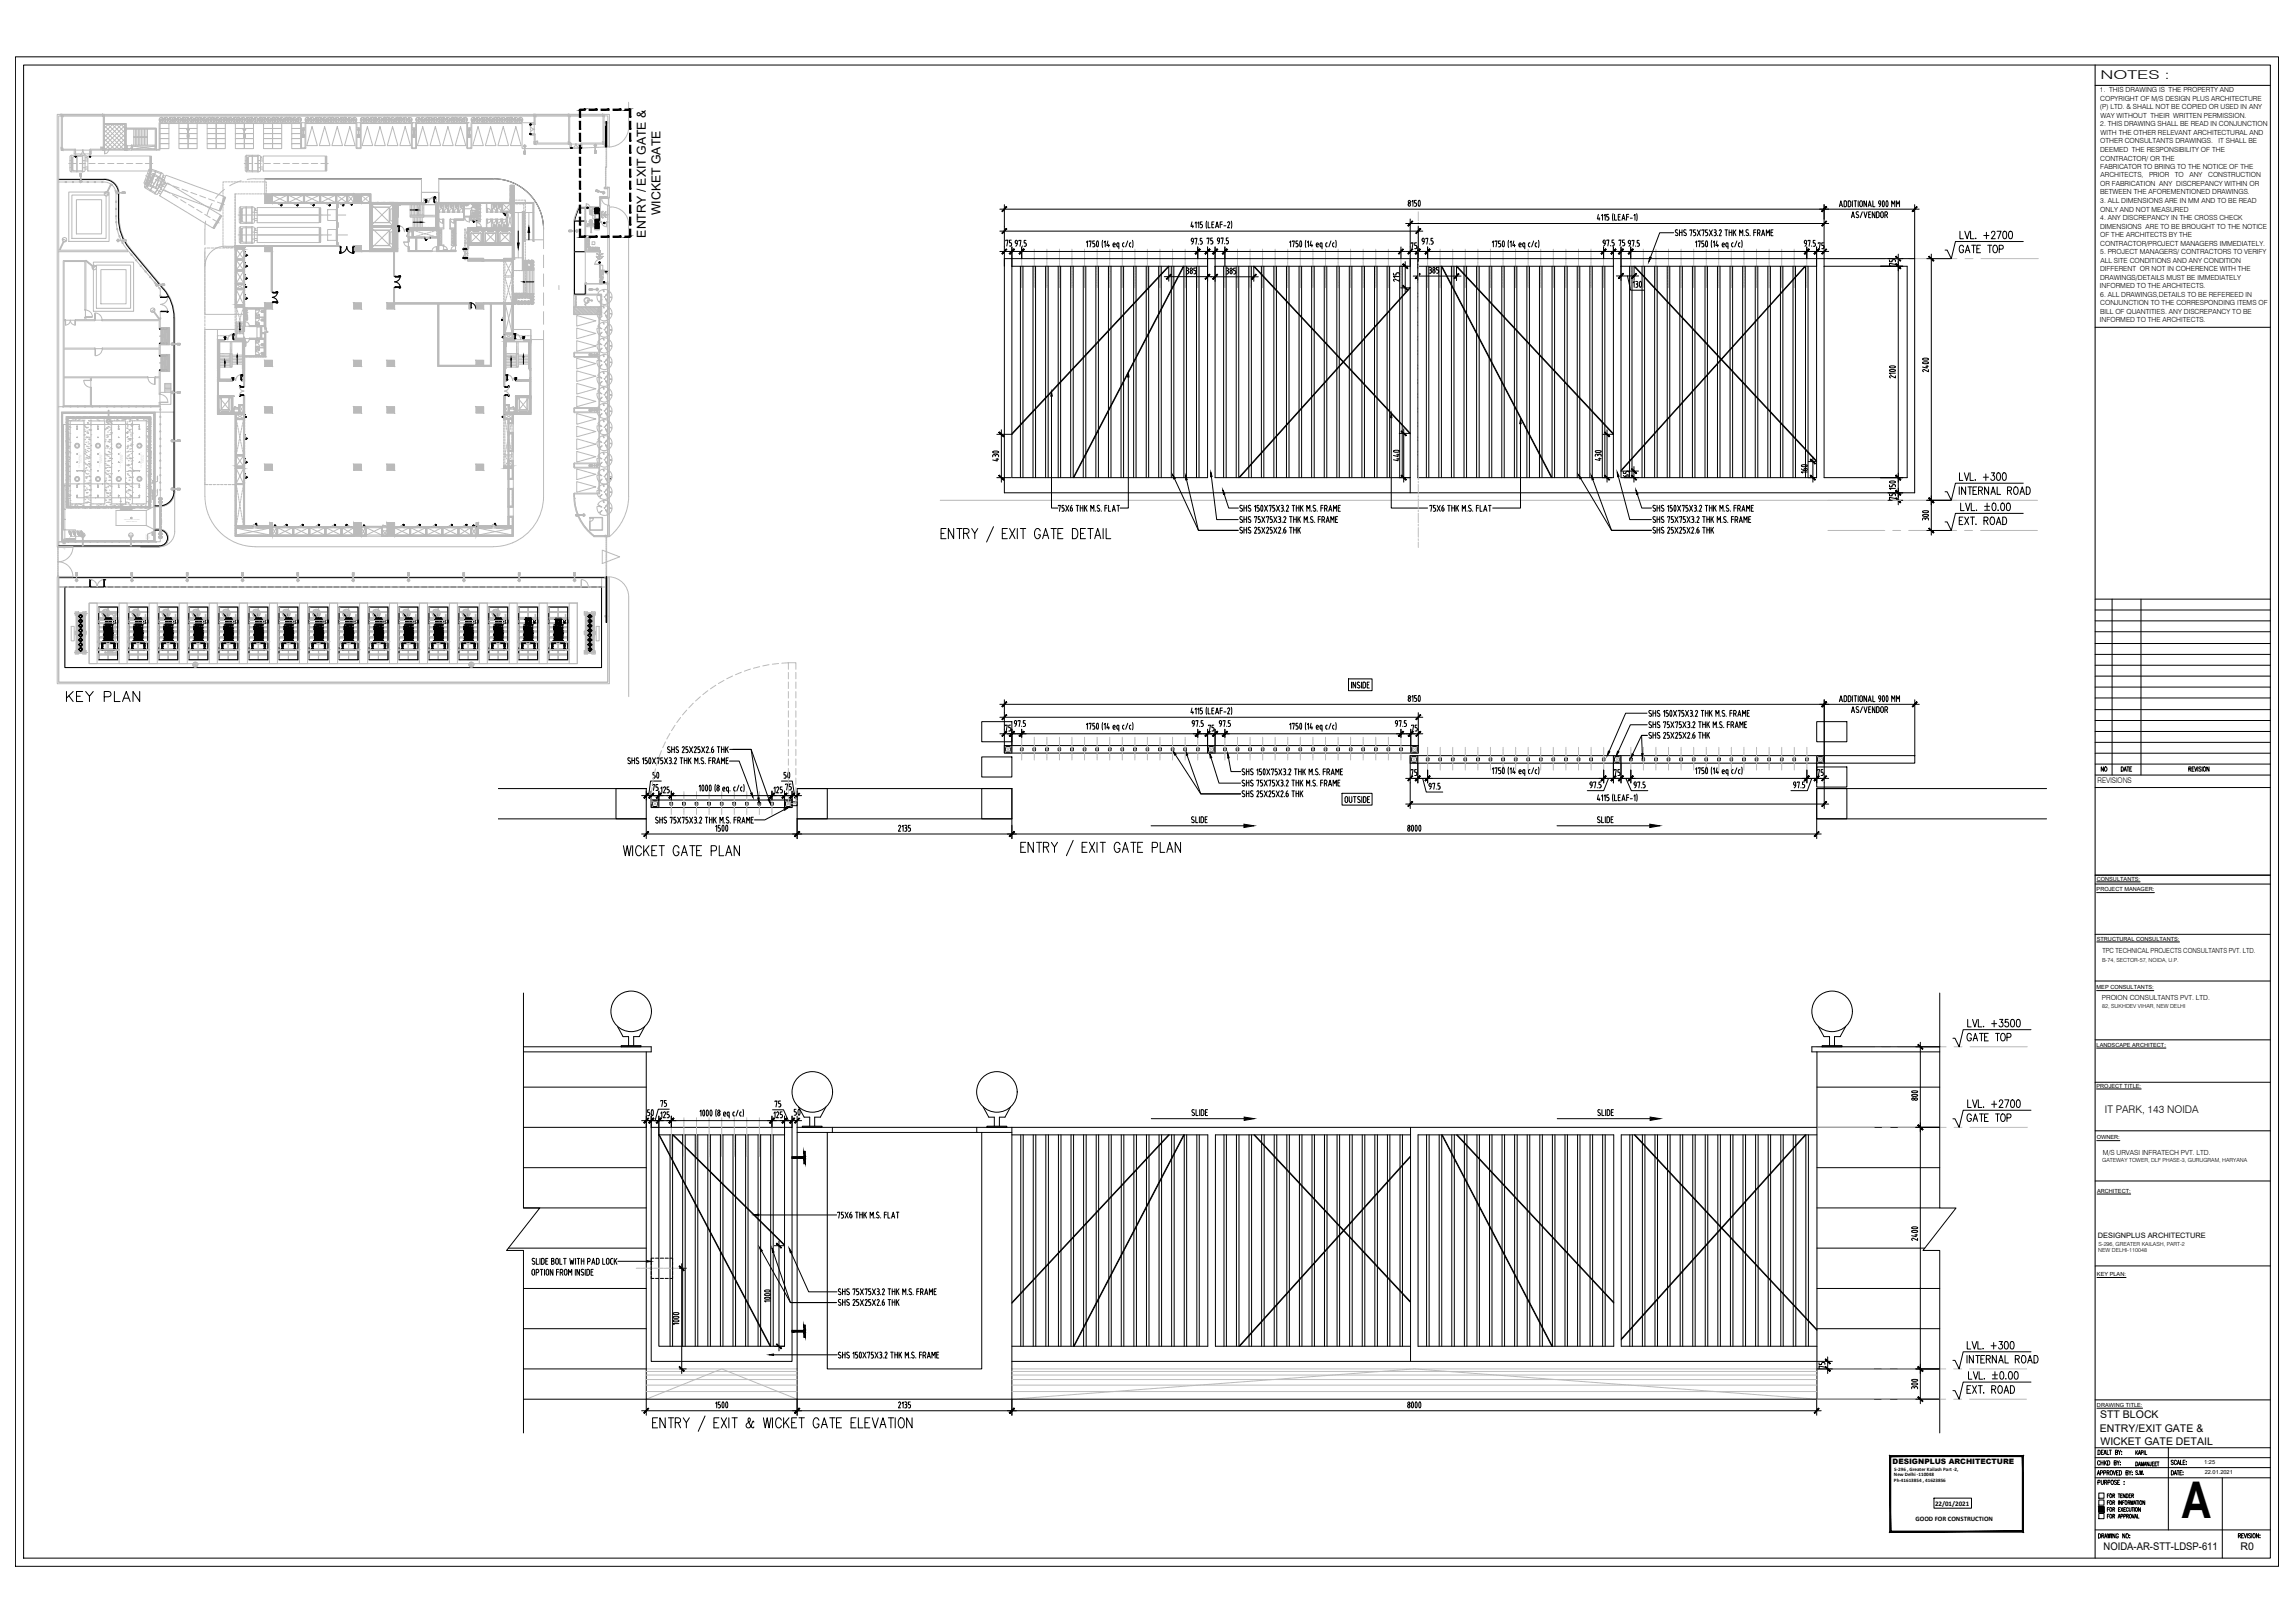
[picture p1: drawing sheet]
<svg xmlns="http://www.w3.org/2000/svg" width="841mm" height="594mm" viewBox="0 0 841 594" stroke-linecap="round" stroke-linejoin="round" font-family="sans-serif">
<defs><g id="words">
<text font-size="18.5" x="799.5" y="556.1">A</text>
<g font-size="7.5">
<text x="23.3" y="258.2">KEY PLAN</text>
<text x="227.2" y="314.7">WICKET GATE PLAN</text>
</g>
<g font-size="6.2">
<text x="716.8" y="93.8">GATE TOP</text>
<text x="719.7" y="382.4">GATE TOP</text>
<text x="719.7" y="412">GATE TOP</text>
</g>
<text font-size="5.7" x="716.8" y="88.5">LVL. +2700</text>
<g font-size="4.5">
<text x="242" y="78.9" transform="rotate(-90 242 78.9)">WICKET GATE</text>
<text x="236.6" y="87" transform="rotate(-90 236.6 87)">ENTRY / EXIT GATE &amp;</text>
</g>
<g font-size="4.4">
<text x="769.8" y="29.1">NOTES :</text>
<text x="768.7" y="283.6">NO</text>
</g>
<g font-size="3.9">
<text x="769.6" y="519.2">STT BLOCK</text>
<text x="769.5" y="524.4">ENTRY/EXIT GATE &amp;</text>
<text x="769.7" y="529.1">WICKET GATE DETAIL</text>
<text x="770.9" y="567.8">NOIDA-AR-STT-LDSP-611</text>
<text x="821.1" y="567.8">R0</text>
</g>
<text font-size="3.8" x="771.4" y="407.8">IT PARK, 143 NOIDA</text>
<text font-size="2.9" x="768.7" y="286.9">REVISIONS</text>
<g font-size="2.7">
<text x="768.7" y="453.4">DESIGNPLUS ARCHITECTURE</text>
<text x="693.6" y="536.2">DESIGNPLUS ARCHITECTURE</text>
</g>
<g font-size="2.6">
<text x="769.5" y="33.8">1. THIS DRAWING IS THE PROPERTY AND</text>
<text x="769.5" y="40">(P) LTD. &amp; SHALL NOT BE COPIED OR USED IN ANY</text>
<text x="769.6" y="36.9">COPYRIGHT OF M/S DESIGN PLUS ARCHITECTURE</text>
<text x="769.7" y="46.3">2. THIS DRAWING SHALL BE READ IN CONJUNCTION</text>
<text x="769.8" y="43.2">WAY WITHOUT THEIR WRITTEN PERMISSION.</text>
<text x="769.6" y="52.5">OTHER CONSULTANTS DRAWINGS.</text>
<text x="769.8" y="49.4">WITH THE OTHER RELEVANT ARCHITECTURAL AND</text>
<text x="813" y="52.5">IT SHALL BE</text>
<text x="769.6" y="55.7">DEEMED THE RESPONSIBILITY OF THE</text>
<text x="769.6" y="58.8">CONTRACTOR/ OR THE</text>
<text x="769.6" y="61.9">FABRICATOR TO BRING TO THE NOTICE OF THE</text>
<text x="769.8" y="65">ARCHITECTS,</text>
<text x="787.5" y="65">PRIOR</text>
<text x="797" y="65">TO</text>
<text x="802.3" y="65">ANY</text>
<text x="809.2" y="65">CONSTRUCTION</text>
<text x="769.6" y="71.2">BETWEEN THE AFOREMENTIONED DRAWINGS.</text>
<text x="769.6" y="68.1">OR FABRICATION ANY DISCREPANCY WITHIN OR</text>
<text x="769.6" y="77.5">ONLY AND NOT MEASURED</text>
<text x="769.7" y="74.4">3. ALL DIMENSIONS ARE IN MM AND TO BE READ</text>
<text x="769.6" y="83.7">DIMENSIONS ARE TO BE BROUGHT TO THE NOTICE</text>
<text x="769.7" y="80.6">4. ANY DISCREPANCY IN THE CROSS CHECK</text>
<text x="769.6" y="86.9">OF THE ARCHITECTS BY THE</text>
<text x="769.6" y="89.9">CONTRACTOR/PROJECT MANAGERS IMMEDIATELY.</text>
<text x="769.7" y="93.1">5. PROJECT MANAGERS/ CONTRACTORS TO VERIFY</text>
<text x="769.6" y="99.3">DIFFERENT OR NOT IN COHERENCE WITH THE</text>
<text x="769.8" y="96.2">ALL SITE CONDITIONS AND ANY CONDITION</text>
<text x="769.5" y="105.6">INFORMED TO THE ARCHITECTS.</text>
<text x="769.6" y="102.4">DRAWINGS/DETAILS MUST BE IMMEDIATELY</text>
<text x="769.6" y="111.8">CONJUNCTION TO THE CORRESPONDING ITEMS OF</text>
<text x="769.7" y="108.7">6. ALL DRAWINGS,DETAILS TO BE REFEREED IN</text>
<text x="769.5" y="118.1">INFORMED TO THE ARCHITECTS.</text>
<text x="769.6" y="114.9">BILL OF QUANTITIES. ANY DISCREPANCY TO BE</text>
<text x="770.4" y="349.2">TPC TECHNICAL PROJECTS CONSULTANTS PVT. LTD.</text>
<text x="770.3" y="366.2">PROION CONSULTANTS PVT. LTD.</text>
<text x="770.6" y="423">M/S URVASI INFRATECH PVT. LTD.</text>
<text x="709.1" y="551.4">22/01/2021</text>
</g>
<text font-size="2.5" x="701.9" y="557.3">GOOD FOR CONSTRUCTION</text>
<g font-size="2.1">
<text x="768.4" y="322.6">CONSULTANTS:</text>
<text x="768.3" y="326.5">PROJECT MANAGER:</text>
<text x="768.4" y="344.5">STRUCTURAL CONSULTANTS:</text>
<text x="768.3" y="362.4">MEP CONSULTANTS:</text>
<text x="768.3" y="383.4">LANDSCAPE ARCHITECT:</text>
<text x="768.3" y="398.4">PROJECT TITLE:</text>
<text x="768.4" y="417.3">OWNER:</text>
<text x="768.5" y="436.9">ARCHITECT:</text>
<text x="768.4" y="467.5">KEY PLAN:</text>
<text x="768.4" y="515.4">DRAWING TITLE:</text>
<text x="807.8" y="536.3">1:25</text>
<text x="807.9" y="540">22.01.2021</text>
</g>
<g font-size="2">
<text x="770.3" y="352.5">B-74, SECTOR-57, NOIDA, U.P.</text>
<text x="770.4" y="369.1">82, SUKHDEV VIHAR, NEW DELHI</text>
<text x="770.4" y="425.7">GATEWAY TOWER, DLF PHASE-3, GURUGRAM, HARYANA</text>
<text x="768.9" y="458.7">NEW DELHI-110048</text>
<text x="769" y="456.3">S-296, GREATER KAILASH, PART-2</text>
</g>
<g font-size="1.9">
<text x="694.2" y="538.6">S-296 , Greater Kailash Part -2,</text>
<text x="694.1" y="540.7">New Delhi -110048</text>
<text x="694.1" y="542.7">Ph-41613854 , 41623856</text>
</g>
<text font-size=".5" fill="#bababa" x="45.5" y="190.5">UNLOADING PLATFORM</text>
<g font-size=".3" fill="#bababa">
<text x="218.8" y="80.2" transform="rotate(-90 218.8 80.2)">BAGGAGE</text>
<text x="219.2" y="80.2" transform="rotate(-90 219.2 80.2)">SCANNER</text>
<text x="28.2" y="164.1" transform="rotate(-90 28.2 164.1)">MANHOLE</text>
<text x="28.5" y="164.2" transform="rotate(-90 28.5 164.2)">(I.D 750mm)</text>
<text x="35.8" y="164.1" transform="rotate(-90 35.8 164.1)">MANHOLE</text>
<text x="36.1" y="164.2" transform="rotate(-90 36.1 164.2)">(I.D 750mm)</text>
<text x="43.4" y="164.1" transform="rotate(-90 43.4 164.1)">MANHOLE</text>
<text x="43.7" y="164.2" transform="rotate(-90 43.7 164.2)">(I.D 750mm)</text>
<text x="51" y="164.1" transform="rotate(-90 51 164.1)">MANHOLE</text>
<text x="51.3" y="164.1" transform="rotate(-90 51.3 164.1)">(I.D 750mm)</text>
<text x="29.1" y="171.3" transform="rotate(-90 29.1 171.3)">HSD STORAGE TANK OF CAP. 90 KL</text>
<text x="36.7" y="171.3" transform="rotate(-90 36.7 171.3)">HSD STORAGE TANK OF CAP. 90 KL</text>
<text x="44.3" y="171.3" transform="rotate(-90 44.3 171.3)">HSD STORAGE TANK OF CAP. 90 KL</text>
<text x="28.2" y="176.2" transform="rotate(-90 28.2 176.2)">MANHOLE</text>
<text x="28.5" y="176.3" transform="rotate(-90 28.5 176.3)">(I.D 750mm)</text>
<text x="35.8" y="176.2" transform="rotate(-90 35.8 176.2)">MANHOLE</text>
<text x="36.1" y="176.3" transform="rotate(-90 36.1 176.3)">(I.D 750mm)</text>
<text x="43.4" y="176.2" transform="rotate(-90 43.4 176.2)">MANHOLE</text>
<text x="43.7" y="176.3" transform="rotate(-90 43.7 176.3)">(I.D 750mm)</text>
<text x="51" y="176.2" transform="rotate(-90 51 176.2)">MANHOLE</text>
<text x="51.3" y="176.3" transform="rotate(-90 51.3 176.3)">(I.D 750mm)</text>
<text x="57.6" y="175.8" transform="rotate(-90 57.6 175.8)">NO SMOKING</text>
<text x="58" y="175.8" transform="rotate(-90 58 175.8)">SIGN BOARD</text>
<text x="57.2" y="180.6" transform="rotate(-90 57.2 180.6)">FIRE BUCKET</text>
<text x="57.6" y="180.5" transform="rotate(-90 57.6 180.5)">QTY 6NOS.</text>
<text x="58" y="180.5" transform="rotate(-90 58 180.5)">CAP. 9 Ltr</text>
<text x="53.7" y="197.6" transform="rotate(-90 53.7 197.6)">4 NOS MECHANICAL</text>
<text x="54" y="197.6" transform="rotate(-90 54 197.6)">FOAM TYPE FIRE</text>
<text x="54.4" y="197.6" transform="rotate(-90 54.4 197.6)">EXTINGUISHERS OF</text>
<text x="54.8" y="197.6" transform="rotate(-90 54.8 197.6)">9 LITERS CAP.</text>
<text x="23.3" y="201.1" transform="rotate(-91 23.3 201.1)">TO DG ROOM</text>
<text x="23.9" y="201.6" transform="rotate(-91 23.9 201.6)">FROM DG ROOM</text>
</g>
</g></defs>
<!-- layer: 03- -GRID -->
<g fill="none" stroke="#bababa" stroke-width=".37">
<path d="M669.9 94.7h20.9M693.8 94.7h2.9M699.6 94.7h17.5M725.9 94.7h21M669.9 183.2h20.8M669.9 194.3h20.8M693.6 194.3h2.9M693.6 183.2h3M699.4 194.3h17.6M699.5 183.2h17.5M719.9 194.3h3M720 183.2h2.9"/>
<path d="M725.8 194.3h20.8M725.8 183.2h20.9M665.8 383.4h21M689.8 383.4h2.9M695.6 383.4h17.6M716.1 383.4h2.9M721.9 383.4h21M665.8 412.9h21M689.8 412.9h2.9M695.6 412.9h17.6M716.1 412.9h2.9M721.9 412.9h21"/>
<path d="M665.8 501.4h20.9M665.8 512.5h20.9M689.6 512.5h2.9M689.6 501.4h2.9M695.5 501.4h17.5M695.5 512.5h17.5M716 501.4h2.9M716 512.5h2.9M721.8 501.4h20.9M721.8 512.5h20.8"/>
</g>
<!-- layer: F- -BLOCKWALL-2 -->
<g fill="none" stroke="#000" stroke-width=".37">
<path d="M368.1 273.1h2.7v2.7h-2.7zM373.9 274h1v.9h-1zM378.6 274h.9v.9h-.9zM383.2 274h.9v.9h-.9zM387.8 274h.9v.9h-.9zM392.4 274h.9v.9h-.9zM397 274h.9v.9h-.9zM401.6 274h.9v.9h-.9zM406.2 274h.9v.9h-.9zM410.8 274h.9v.9h-.9zM415.4 274h1v.9h-1zM420 274h.9v.9h-.9z"/>
<path d="M424.6 274h.9v.9h-.9zM429.2 274h1v.9h-1zM433.8 274h1v.9h-1zM438.5 274h.9v.9h-.9zM442.5 273.1h2.8v2.7h-2.8zM448.4 274h.9v.9h-.9zM453 274h1v.9h-1zM457.6 274h1v.9h-1zM462.3 274h.8v.9h-.8zM466.9 274h.9v.9h-.9zM471.4 274h1v.9h-1zM476.1 274h.9v.9h-.9z"/>
<path d="M480.7 274h.9v.9h-.9zM485.3 274h.9v.9h-.9zM489.9 274h.9v.9h-.9zM494.5 274h.9v.9h-.9zM499.1 274h.9v.9h-.9zM503.7 274h.9v.9h-.9zM508.3 274h.9v.9h-.9zM512.9 274h1v.9h-1zM516.8 276.8h2.8v2.7h-2.8zM517 273.1h2.7v2.7h-2.7zM522.7 277.7h.9v.9h-.9zM527.3 277.7h.9v.9h-.9z"/>
<path d="M531.9 277.7h.9v.9h-.9zM536.5 277.7h.9v.9h-.9zM541.1 277.7h1v.9h-1zM545.7 277.7h1v.9h-1zM550.3 277.7h1v.9h-1zM555 277.7h.9v.9h-.9zM559.6 277.7h.9v.9h-.9zM564.1 277.7h1v.9h-1zM568.8 277.7h.9v.9h-.9zM573.4 277.7h.9v.9h-.9zM578 277.7h.9v.9h-.9zM582.6 277.7h.9v.9h-.9z"/>
<path d="M587.2 277.7h.9v.9h-.9zM591.2 276.8h2.8v2.7h-2.8zM597.2 277.7h.9v.9h-.9zM601.8 277.7h.9v.9h-.9zM606.4 277.7h.9v.9h-.9zM611 277.7h.9v.9h-.9zM615.6 277.7h.9v.9h-.9zM620.2 277.7h.9v.9h-.9zM624.8 277.7h.9v.9h-.9zM629.4 277.7h1v.9h-1zM634 277.7h.9v.9h-.9zM638.6 277.7h.9v.9h-.9z"/>
<path d="M643.2 277.7h1v.9h-1zM647.8 277.7h1v.9h-1zM652.5 277.7h.9v.9h-.9zM657.1 277.7h.9v.9h-.9zM661.7 277.7h.9v.9h-.9zM665.7 276.8h2.8v2.7h-2.8zM238.6 293h2.8v2.8h-2.8zM245.5 293.9h1v.9h-1zM250.2 293.9h.9v.9h-.9zM254.8 293.9h.9v.9h-.9zM259.4 293.9h.9v.9h-.9zM264 293.9h.9v.9h-.9z"/>
<path d="M268.6 293.9h1v.9h-1zM273.2 293.9h.9v.9h-.9zM277.8 293.9h.9v.9h-.9zM282.4 293.9h1v.9h-1zM287.5 293h2.8v2.8h-2.8zM191.8 383.4h46.8v1.9h-46.8M236.8 385.3v127.2M665.8 385.3v127.2M710.8 383.4h-46.8v1.9h46.8M292.1 414.8h78.7M303.2 414.8v86.6h56.6v-86.6M305 412.9v1.9"/>
<path d="M357.9 412.9v1.9M292.1 512.5v-99.6h78.7v99.6"/>
</g>
<!-- layer: F- -BLOCKWALL-0 -->
<g fill="none" stroke="#000" stroke-width=".37">
<path d="M373.9 97.5v77.4M374.9 97.5v77.4M378.6 97.5v77.4M379.5 97.5v77.4M383.2 97.5v77.4M384.1 97.5v77.4M387.8 97.5v77.4M388.7 97.5v77.4M392.4 97.5v77.4M393.3 97.5v77.4M397 97.5v77.4M397.9 97.5v77.4"/>
<path d="M401.6 97.5v77.4M402.5 97.5v77.4M406.2 97.5v77.4M407.1 97.5v77.4M410.8 97.5v77.4M411.7 97.5v77.4M415.4 97.5v77.4M416.3 97.5v77.4M420 97.5v77.4M420.9 97.5v77.4M424.6 97.5v77.4M425.5 97.5v77.4"/>
<path d="M429.2 97.5v77.4M430.2 97.5v77.4M433.8 97.5v77.4M434.8 97.5v77.4M438.5 97.5v77.4M439.4 97.5v77.4M448.4 97.5v77.4M449.3 97.5v77.4M453 97.5v77.4M454 97.5v77.4M457.6 97.5v77.4M458.6 97.5v77.4"/>
<path d="M462.3 97.5v77.4M463.1 97.5v77.4M466.8 97.5v77.4M467.8 97.5v77.4M471.4 97.5v77.4M472.4 97.5v77.4M476.1 97.5v77.4M477 97.5v77.4M480.7 97.5v77.4M481.6 97.5v77.4M485.3 97.5v77.4M486.2 97.5v77.4"/>
<path d="M489.9 97.5v77.4M490.8 97.5v77.4M494.5 97.5v77.4M495.4 97.5v77.4M499.1 97.5v77.4M500 97.5v77.4M503.7 97.5v77.4M504.6 97.5v77.4M508.3 97.5v77.4M509.2 97.5v77.4M512.9 97.5v77.4M513.9 97.5v77.4"/>
<path d="M522.7 97.5v77.4M523.6 97.5v77.4M527.3 97.5v77.4M528.2 97.5v77.4M531.9 97.5v77.4M532.8 97.5v77.4M536.5 97.5v77.4M537.4 97.5v77.4M541.1 97.5v77.4M542.1 97.5v77.4M545.7 97.5v77.4M546.7 97.5v77.4"/>
<path d="M550.3 97.5v77.4M551.2 97.5v77.4M555 97.5v77.4M555.9 97.5v77.4M559.5 97.5v77.4M560.5 97.5v77.4M564.1 97.5v77.4M565.1 97.5v77.4M568.8 97.5v77.4M569.7 97.5v77.4M573.4 97.5v77.4M574.3 97.5v77.4"/>
<path d="M578 97.5v77.4M578.9 97.5v77.4M582.6 97.5v77.4M583.5 97.5v77.4M587.2 97.5v77.4M588.1 97.5v77.4M597.2 97.5v77.4M598.1 97.5v77.4M601.7 97.5v77.4M602.7 97.5v77.4M606.4 97.5v77.4M607.3 97.5v77.4"/>
<path d="M611 97.5v77.4M611.9 97.5v77.4M615.6 97.5v77.4M616.5 97.5v77.4M620.2 97.5v77.4M621.1 97.5v77.4M624.8 97.5v77.4M625.7 97.5v77.4M629.4 97.5v77.4M630.3 97.5v77.4M634 97.5v77.4M634.9 97.5v77.4"/>
<path d="M638.6 97.5v77.4M639.5 97.5v77.4M643.2 97.5v77.4M644.2 97.5v77.4M647.8 97.5v77.4M648.8 97.5v77.4M652.5 97.5v77.4M653.3 97.5v77.4M657.1 97.5v77.4M658 97.5v77.4M661.6 97.5v77.4M662.6 97.5v77.4"/>
<path d="M191.8 398.2h45M665.8 398.2h45M191.8 412.9h45M245.5 415.7v77.4M246.5 415.7v77.4M250.2 415.7v77.4M251.1 415.7v77.4M254.8 415.7v77.4M255.7 415.7v77.4M259.4 415.7v77.4M260.3 415.7v77.4M264 415.7v77.4"/>
<path d="M264.9 415.7v77.4M268.6 415.7v77.4M269.6 415.7v77.4M273.2 415.7v77.4M274.1 415.7v77.4M277.8 415.7v77.4M278.7 415.7v77.4M282.4 415.7v77.4M283.4 415.7v77.4M374.1 415.7v77.4M375 415.7v77.4M378.6 415.7v77.4"/>
<path d="M379.6 415.7v77.4M383.3 415.7v77.4M384.2 415.7v77.4M387.9 415.7v77.4M388.8 415.7v77.4M392.5 415.7v77.4M393.4 415.7v77.4M397.1 415.7v77.4M398 415.7v77.4M401.7 415.7v77.4M402.6 415.7v77.4M406.3 415.7v77.4"/>
<path d="M407.2 415.7v77.4M410.9 415.7v77.4M411.8 415.7v77.4M415.5 415.7v77.4M416.4 415.7v77.4M420.1 415.7v77.4M421.1 415.7v77.4M424.7 415.7v77.4M425.7 415.7v77.4M429.4 415.7v77.4M430.3 415.7v77.4M434 415.7v77.4"/>
<path d="M434.9 415.7v77.4M438.6 415.7v77.4M439.5 415.7v77.4M448.5 415.7v77.4M449.4 415.7v77.4M453.1 415.7v77.4M454 415.7v77.4M457.7 415.7v77.4M458.7 415.7v77.4M462.3 415.7v77.4M463.3 415.7v77.4M467 415.7v77.4"/>
<path d="M467.9 415.7v77.4M471.6 415.7v77.4M472.5 415.7v77.4M476.2 415.7v77.4M477.1 415.7v77.4M480.8 415.7v77.4M481.7 415.7v77.4M485.4 415.7v77.4M486.3 415.7v77.4M490 415.7v77.4M490.9 415.7v77.4M494.6 415.7v77.4"/>
<path d="M495.5 415.7v77.4M499.2 415.7v77.4M500.1 415.7v77.4M503.8 415.7v77.4M504.8 415.7v77.4M508.4 415.7v77.4M509.3 415.7v77.4M513.1 415.7v77.4M513.9 415.7v77.4M522.8 415.7v77.4M523.7 415.7v77.4M527.4 415.7v77.4"/>
<path d="M528.3 415.7v77.4M532 415.7v77.4M532.9 415.7v77.4M536.6 415.7v77.4M537.6 415.7v77.4M541.2 415.7v77.4M542.1 415.7v77.4M545.9 415.7v77.4M546.7 415.7v77.4M550.4 415.7v77.4M551.4 415.7v77.4M555 415.7v77.4"/>
<path d="M556 415.7v77.4M559.7 415.7v77.4M560.6 415.7v77.4M564.3 415.7v77.4M565.2 415.7v77.4M568.9 415.7v77.4M569.8 415.7v77.4M573.5 415.7v77.4M574.4 415.7v77.4M578.1 415.7v77.4M579 415.7v77.4M582.7 415.7v77.4"/>
<path d="M583.6 415.7v77.4M587.3 415.7v77.4M588.2 415.7v77.4M597.3 415.7v77.4M598.2 415.7v77.4M601.9 415.7v77.4M602.8 415.7v77.4M606.5 415.7v77.4M607.4 415.7v77.4M611.1 415.7v77.4M612 415.7v77.4M615.7 415.7v77.4"/>
<path d="M616.6 415.7v77.4M620.3 415.7v77.4M621.2 415.7v77.4M624.9 415.7v77.4M625.8 415.7v77.4M629.5 415.7v77.4M630.4 415.7v77.4M634.1 415.7v77.4M635.1 415.7v77.4M638.7 415.7v77.4M639.7 415.7v77.4M643.4 415.7v77.4"/>
<path d="M644.3 415.7v77.4M648 415.7v77.4M648.9 415.7v77.4M652.6 415.7v77.4M653.5 415.7v77.4M657.2 415.7v77.4M658.1 415.7v77.4M661.8 415.7v77.4M662.7 415.7v77.4M665.8 412.9h45M191.8 427.7h45M665.8 427.7h45"/>
<path d="M186.3 457.1h50.5M191.8 442.4h45M665.8 457.1h39.5M665.8 442.4h45M191.8 471.9h45M665.8 471.9h45M191.8 486.6h45M665.8 486.6h45M191.8 501.4h45M665.8 501.4h45"/>
</g>
<!-- layer: E- -COLUMN-SHADE -->
<g fill="none" stroke="#bababa" stroke-width=".37">
<path d="M519.7 77.6v3.2M374.4 91.3v.5M374.4 91.9v.1M374.4 92.1v.8M374.4 93v.1M374.4 93.2v.9M374.4 94.3v.9M374.4 95.3v.7M374.4 96.1v.2M374.4 96.4v.7M374.4 97.2v.1M374.4 97.4v.7"/>
<path d="M374.4 98.2v.2M374.4 98.5v.7M374.4 99.3v.9M379 91.3v.5M379 91.9v.1M379 92.1v.8M379 93v.1M379 93.2v.9M379 94.3v.9M379 95.3v.7M379 96.1v.2M379 96.4v.7"/>
<path d="M379 97.2v.1M379 97.4v.7M379 98.2v.2M379 98.5v.7M379 99.3v.9M383.6 91.3v.5M383.6 91.9v.1M383.6 92.1v.8M383.6 93v.1M383.6 93.2v.9M383.6 94.3v.9M383.6 95.3v.7"/>
<path d="M383.6 96.1v.2M383.6 96.4v.7M383.6 97.2v.1M383.6 97.4v.7M383.6 98.2v.2M383.6 98.5v.7M383.6 99.3v.9M388.3 91.3v.5M388.3 91.9v.1M388.3 92.1v.8M388.3 93v.1M388.3 93.2v.9"/>
<path d="M388.3 94.3v.9M388.3 95.3v.7M388.3 96.1v.2M388.3 96.4v.7M388.3 97.2v.1M388.3 97.4v.7M388.3 98.2v.2M388.3 98.5v.7M388.3 99.3v.9M392.8 91.3v.5M392.8 91.9v.1M392.8 92.1v.8"/>
<path d="M392.8 93v.1M392.8 93.2v.9M392.8 94.3v.9M392.8 95.3v.7M392.8 96.1v.2M392.8 96.4v.7M392.8 97.2v.1M392.8 97.4v.7M392.8 98.2v.2M392.8 98.5v.7M392.8 99.3v.9M397.4 91.3v.5"/>
<path d="M397.4 91.9v.1M397.4 92.1v.8M397.4 93v.1M397.4 93.2v.9M397.4 94.3v.9M397.4 95.3v.7M397.4 96.1v.2M397.4 96.4v.7M397.4 97.2v.1M397.4 97.4v.7M397.4 98.2v.2M397.4 98.5v.7"/>
<path d="M397.4 99.3v.9M402.1 91.3v.5M402.1 91.9v.1M402.1 92.1v.8M402.1 93v.1M402.1 93.2v.9M402.1 94.3v.9M402.1 95.3v.7M402.1 96.1v.2M402.1 96.4v.7M402.1 97.2v.1M402.1 97.4v.7"/>
<path d="M402.1 98.2v.2M402.1 98.5v.7M402.1 99.3v.9M406.7 91.3v.5M406.7 91.9v.1M406.7 92.1v.8M406.7 93v.1M406.7 93.2v.9M406.7 94.3v.9M406.7 95.3v.7M406.7 96.1v.2M406.7 96.4v.7"/>
<path d="M406.7 97.2v.1M406.7 97.4v.7M406.7 98.2v.2M406.7 98.5v.7M406.7 99.3v.9M411.3 91.3v.5M411.3 91.9v.1M411.3 92.1v.8M411.3 93v.1M411.3 93.2v.9M411.3 94.3v.9M411.3 95.3v.7"/>
<path d="M411.3 96.1v.2M411.3 96.4v.7M411.3 97.2v.1M411.3 97.4v.7M411.3 98.2v.2M411.3 98.5v.7M411.3 99.3v.9M415.9 91.3v.5M415.9 91.9v.1M415.9 92.1v.8M415.9 93v.1M415.9 93.2v.9"/>
<path d="M415.9 94.3v.9M415.9 95.3v.7M415.9 96.1v.2M415.9 96.4v.7M415.9 97.2v.1M415.9 97.4v.7M415.9 98.2v.2M415.9 98.5v.7M415.9 99.3v.9M420.5 91.3v.5M420.5 91.9v.1M420.5 92.1v.8"/>
<path d="M420.5 93v.1M420.5 93.2v.9M420.5 94.3v.9M420.5 95.3v.7M420.5 96.1v.2M420.5 96.4v.7M420.5 97.2v.1M420.5 97.4v.7M420.5 98.2v.2M420.5 98.5v.7M420.5 99.3v.9M425.1 91.3v.5"/>
<path d="M425.1 91.9v.1M425.1 92.1v.8M425.1 93v.1M425.1 93.2v.9M425.1 94.3v.9M425.1 95.3v.7M425.1 96.1v.2M425.1 96.4v.7M425.1 97.2v.1M425.1 97.4v.7M425.1 98.2v.2M425.1 98.5v.7"/>
<path d="M425.1 99.3v.9M429.7 91.3v.5M429.7 91.9v.1M429.7 92.1v.8M429.7 93v.1M429.7 93.2v.9M429.7 94.3v.9M429.7 95.3v.7M429.7 96.1v.2M429.7 96.4v.7M429.7 97.2v.1M429.7 97.4v.7"/>
<path d="M429.7 98.2v.2M429.7 98.5v.7M429.7 99.3v.9M434.3 91.3v.5M434.3 91.9v.1M434.3 92.1v.8M434.3 93v.1M434.3 93.2v.9M434.3 94.3v.9M434.3 95.3v.7M434.3 96.1v.2M434.3 96.4v.7"/>
<path d="M434.3 97.2v.1M434.3 97.4v.7M434.3 98.2v.2M434.3 98.5v.7M434.3 99.3v.9M438.9 91.3v.5M438.9 91.9v.1M438.9 92.1v.8M438.9 93v.1M438.9 93.2v.9M438.9 94.3v.9M438.9 95.3v.7"/>
<path d="M438.9 96.1v.2M438.9 96.4v.7M438.9 97.2v.1M438.9 97.4v.7M438.9 98.2v.2M438.9 98.5v.7M438.9 99.3v.9M448.9 91.3v.5M448.9 91.9v.1M448.9 92.1v.8M448.9 93v.1M448.9 93.2v.9"/>
<path d="M448.9 94.3v.9M448.9 95.3v.7M448.9 96.1v.2M448.9 96.4v.7M448.9 97.2v.1M448.9 97.4v.7M448.9 98.2v.2M448.9 98.5v.7M448.9 99.3v.9M453.5 91.3v.5M453.5 91.9v.1M453.5 92.1v.8"/>
<path d="M453.5 93v.1M453.5 93.2v.9M453.5 94.3v.9M453.5 95.3v.7M453.5 96.1v.2M453.5 96.4v.7M453.5 97.2v.1M453.5 97.4v.7M453.5 98.2v.2M453.5 98.5v.7M453.5 99.3v.9M458.1 91.3v.5"/>
<path d="M458.1 91.9v.1M458.1 92.1v.8M458.1 93v.1M458.1 93.2v.9M458.1 94.3v.9M458.1 95.3v.7M458.1 96.1v.2M458.1 96.4v.7M458.1 97.2v.1M458.1 97.4v.7M458.1 98.2v.2M458.1 98.5v.7"/>
<path d="M458.1 99.3v.9M462.7 91.3v.5M462.7 91.9v.1M462.7 92.1v.8M462.7 93v.1M462.7 93.2v.9M462.7 94.3v.9M462.7 95.3v.7M462.7 96.1v.2M462.7 96.4v.7M462.7 97.2v.1M462.7 97.4v.7"/>
<path d="M462.7 98.2v.2M462.7 98.5v.7M462.7 99.3v.9M467.3 91.3v.5M467.3 91.9v.1M467.3 92.1v.8M467.3 93v.1M467.3 93.2v.9M467.3 94.3v.9M467.3 95.3v.7M467.3 96.1v.2M467.3 96.4v.7"/>
<path d="M467.3 97.2v.1M467.3 97.4v.7M467.3 98.2v.2M467.3 98.5v.7M467.3 99.3v.9M471.9 91.3v.5M471.9 91.9v.1M471.9 92.1v.8M471.9 93v.1M471.9 93.2v.9M471.9 94.3v.9M471.9 95.3v.7"/>
<path d="M471.9 96.1v.2M471.9 96.4v.7M471.9 97.2v.1M471.9 97.4v.7M471.9 98.2v.2M471.9 98.5v.7M471.9 99.3v.9M476.5 91.3v.5M476.5 91.9v.1M476.5 92.1v.8M476.5 93v.1M476.5 93.2v.9"/>
<path d="M476.5 94.3v.9M476.5 95.3v.7M476.5 96.1v.2M476.5 96.4v.7M476.5 97.2v.1M476.5 97.4v.7M476.5 98.2v.2M476.5 98.5v.7M476.5 99.3v.9M481.1 91.3v.5M481.1 91.9v.1M481.1 92.1v.8"/>
<path d="M481.1 93v.1M481.1 93.2v.9M481.1 94.3v.9M481.1 95.3v.7M481.1 96.1v.2M481.1 96.4v.7M481.1 97.2v.1M481.1 97.4v.7M481.1 98.2v.2M481.1 98.5v.7M481.1 99.3v.9M485.7 91.3v.5"/>
<path d="M485.7 91.9v.1M485.7 92.1v.8M485.7 93v.1M485.7 93.2v.9M485.7 94.3v.9M485.7 95.3v.7M485.7 96.1v.2M485.7 96.4v.7M485.7 97.2v.1M485.7 97.4v.7M485.7 98.2v.2M485.7 98.5v.7"/>
<path d="M485.7 99.3v.9M490.4 91.3v.5M490.4 91.9v.1M490.4 92.1v.8M490.4 93v.1M490.4 93.2v.9M490.4 94.3v.9M490.4 95.3v.7M490.4 96.1v.2M490.4 96.4v.7M490.4 97.2v.1M490.4 97.4v.7"/>
<path d="M490.4 98.2v.2M490.4 98.5v.7M490.4 99.3v.9M494.9 91.3v.5M494.9 91.9v.1M494.9 92.1v.8M494.9 93v.1M494.9 93.2v.9M494.9 94.3v.9M494.9 95.3v.7M494.9 96.1v.2M494.9 96.4v.7"/>
<path d="M494.9 97.2v.1M494.9 97.4v.7M494.9 98.2v.2M494.9 98.5v.7M494.9 99.3v.9M499.5 91.3v.5M499.5 91.9v.1M499.5 92.1v.8M499.5 93v.1M499.5 93.2v.9M499.5 94.3v.9M499.5 95.3v.7"/>
<path d="M499.5 96.1v.2M499.5 96.4v.7M499.5 97.2v.1M499.5 97.4v.7M499.5 98.2v.2M499.5 98.5v.7M499.5 99.3v.9M504.2 91.3v.5M504.2 91.9v.1M504.2 92.1v.8M504.2 93v.1M504.2 93.2v.9"/>
<path d="M504.2 94.3v.9M504.2 95.3v.7M504.2 96.1v.2M504.2 96.4v.7M504.2 97.2v.1M504.2 97.4v.7M504.2 98.2v.2M504.2 98.5v.7M504.2 99.3v.9M508.8 91.3v.5M508.8 91.9v.1M508.8 92.1v.8"/>
<path d="M508.8 93v.1M508.8 93.2v.9M508.8 94.3v.9M508.8 95.3v.7M508.8 96.1v.2M508.8 96.4v.7M508.8 97.2v.1M508.8 97.4v.7M508.8 98.2v.2M508.8 98.5v.7M508.8 99.3v.9M513.4 91.3v.5"/>
<path d="M513.4 91.9v.1M513.4 92.1v.8M513.4 93v.1M513.4 93.2v.9M513.4 94.3v.9M513.4 95.3v.7M513.4 96.1v.2M513.4 96.4v.7M513.4 97.2v.1M513.4 97.4v.7M513.4 98.2v.2M513.4 98.5v.7"/>
<path d="M513.4 99.3v.9M519.7 81.4v.6M519.7 82.6v3.5M519.7 86.7v.6M519.7 87.9v3.5M519.7 92v.6M519.7 93.1v3.5M519.7 97.2v.6M519.7 98.4v3.5M523.2 91.3v.5M523.2 91.9v.1M523.2 92.1v.8"/>
<path d="M523.2 93v.1M523.2 93.2v.9M523.2 94.3v.9M523.2 95.3v.7M523.2 96.1v.2M523.2 96.4v.7M523.2 97.2v.1M523.2 97.4v.7M523.2 98.2v.2M523.2 98.5v.7M523.2 99.3v.9M527.7 91.3v.5"/>
<path d="M527.7 91.9v.1M527.7 92.1v.8M527.7 93v.1M527.7 93.2v.9M527.7 94.3v.9M527.7 95.3v.7M527.7 96.1v.2M527.7 96.4v.7M527.7 97.2v.1M527.7 97.4v.7M527.7 98.2v.2M527.7 98.5v.7"/>
<path d="M527.7 99.3v.9M532.4 91.3v.5M532.4 91.9v.1M532.4 92.1v.8M532.4 93v.1M532.4 93.2v.9M532.4 94.3v.9M532.4 95.3v.7M532.4 96.1v.2M532.4 96.4v.7M532.4 97.2v.1M532.4 97.4v.7"/>
<path d="M532.4 98.2v.2M532.4 98.5v.7M532.4 99.3v.9M537 91.3v.5M537 91.9v.1M537 92.1v.8M537 93v.1M537 93.2v.9M537 94.3v.9M537 95.3v.7M537 96.1v.2M537 96.4v.7"/>
<path d="M537 97.2v.1M537 97.4v.7M537 98.2v.2M537 98.5v.7M537 99.3v.9M541.6 91.3v.5M541.6 91.9v.1M541.6 92.1v.8M541.6 93v.1M541.6 93.2v.9M541.6 94.3v.9M541.6 95.3v.7"/>
<path d="M541.6 96.1v.2M541.6 96.4v.7M541.6 97.2v.1M541.6 97.4v.7M541.6 98.2v.2M541.6 98.5v.7M541.6 99.3v.9M546.2 91.3v.5M546.2 91.9v.1M546.2 92.1v.8M546.2 93v.1M546.2 93.2v.9"/>
<path d="M546.2 94.3v.9M546.2 95.3v.7M546.2 96.1v.2M546.2 96.4v.7M546.2 97.2v.1M546.2 97.4v.7M546.2 98.2v.2M546.2 98.5v.7M546.2 99.3v.9M550.8 91.3v.5M550.8 91.9v.1M550.8 92.1v.8"/>
<path d="M550.8 93v.1M550.8 93.2v.9M550.8 94.3v.9M550.8 95.3v.7M550.8 96.1v.2M550.8 96.4v.7M550.8 97.2v.1M550.8 97.4v.7M550.8 98.2v.2M550.8 98.5v.7M550.8 99.3v.9M555.4 91.3v.5"/>
<path d="M555.4 91.9v.1M555.4 92.1v.8M555.4 93v.1M555.4 93.2v.9M555.4 94.3v.9M555.4 95.3v.7M555.4 96.1v.2M555.4 96.4v.7M555.4 97.2v.1M555.4 97.4v.7M555.4 98.2v.2M555.4 98.5v.7"/>
<path d="M555.4 99.3v.9M560 91.3v.5M560 91.9v.1M560 92.1v.8M560 93v.1M560 93.2v.9M560 94.3v.9M560 95.3v.7M560 96.1v.2M560 96.4v.7M560 97.2v.1M560 97.4v.7"/>
<path d="M560 98.2v.2M560 98.5v.7M560 99.3v.9M564.6 91.3v.5M564.6 91.9v.1M564.6 92.1v.8M564.6 93v.1M564.6 93.2v.9M564.6 94.3v.9M564.6 95.3v.7M564.6 96.1v.2M564.6 96.4v.7"/>
<path d="M564.6 97.2v.1M564.6 97.4v.7M564.6 98.2v.2M564.6 98.5v.7M564.6 99.3v.9M569.2 91.3v.5M569.2 91.9v.1M569.2 92.1v.8M569.2 93v.1M569.2 93.2v.9M569.2 94.3v.9M569.2 95.3v.7"/>
<path d="M569.2 96.1v.2M569.2 96.4v.7M569.2 97.2v.1M569.2 97.4v.7M569.2 98.2v.2M569.2 98.5v.7M569.2 99.3v.9M573.8 91.3v.5M573.8 91.9v.1M573.8 92.1v.8M573.8 93v.1M573.8 93.2v.9"/>
<path d="M573.8 94.3v.9M573.8 95.3v.7M573.8 96.1v.2M573.8 96.4v.7M573.8 97.2v.1M573.8 97.4v.7M573.8 98.2v.2M573.8 98.5v.7M573.8 99.3v.9M578.5 91.3v.5M578.5 91.9v.1M578.5 92.1v.8"/>
<path d="M578.5 93v.1M578.5 93.2v.9M578.5 94.3v.9M578.5 95.3v.7M578.5 96.1v.2M578.5 96.4v.7M578.5 97.2v.1M578.5 97.4v.7M578.5 98.2v.2M578.5 98.5v.7M578.5 99.3v.9M583 91.3v.5"/>
<path d="M583 91.9v.1M583 92.1v.8M583 93v.1M583 93.2v.9M583 94.3v.9M583 95.3v.7M583 96.1v.2M583 96.4v.7M583 97.2v.1M583 97.4v.7M583 98.2v.2M583 98.5v.7"/>
<path d="M583 99.3v.9M587.6 91.3v.5M587.6 91.9v.1M587.6 92.1v.8M587.6 93v.1M587.6 93.2v.9M587.6 94.3v.9M587.6 95.3v.7M587.6 96.1v.2M587.6 96.4v.7M587.6 97.2v.1M587.6 97.4v.7"/>
<path d="M587.6 98.2v.2M587.6 98.5v.7M587.6 99.3v.9M597.6 91.3v.5M597.6 91.9v.1M597.6 92.1v.8M597.6 93v.1M597.6 93.2v.9M597.6 94.3v.9M597.6 95.3v.7M597.6 96.1v.2M597.6 96.4v.7"/>
<path d="M597.6 97.2v.1M597.6 97.4v.7M597.6 98.2v.2M597.6 98.5v.7M597.6 99.3v.9M602.2 91.3v.5M602.2 91.9v.1M602.2 92.1v.8M602.2 93v.1M602.2 93.2v.9M602.2 94.3v.9M602.2 95.3v.7"/>
<path d="M602.2 96.1v.2M602.2 96.4v.7M602.2 97.2v.1M602.2 97.4v.7M602.2 98.2v.2M602.2 98.5v.7M602.2 99.3v.9M606.8 91.3v.5M606.8 91.9v.1M606.8 92.1v.8M606.8 93v.1M606.8 93.2v.9"/>
<path d="M606.8 94.3v.9M606.8 95.3v.7M606.8 96.1v.2M606.8 96.4v.7M606.8 97.2v.1M606.8 97.4v.7M606.8 98.2v.2M606.8 98.5v.7M606.8 99.3v.9M611.4 91.3v.5M611.4 91.9v.1M611.4 92.1v.8"/>
<path d="M611.4 93v.1M611.4 93.2v.9M611.4 94.3v.9M611.4 95.3v.7M611.4 96.1v.2M611.4 96.4v.7M611.4 97.2v.1M611.4 97.4v.7M611.4 98.2v.2M611.4 98.5v.7M611.4 99.3v.9M616 91.3v.5"/>
<path d="M616 91.9v.1M616 92.1v.8M616 93v.1M616 93.2v.9M616 94.3v.9M616 95.3v.7M616 96.1v.2M616 96.4v.7M616 97.2v.1M616 97.4v.7M616 98.2v.2M616 98.5v.7"/>
<path d="M616 99.3v.9M620.7 91.3v.5M620.7 91.9v.1M620.7 92.1v.8M620.7 93v.1M620.7 93.2v.9M620.7 94.3v.9M620.7 95.3v.7M620.7 96.1v.2M620.7 96.4v.7M620.7 97.2v.1M620.7 97.4v.7"/>
<path d="M620.7 98.2v.2M620.7 98.5v.7M620.7 99.3v.9M625.3 91.3v.5M625.3 91.9v.1M625.3 92.1v.8M625.3 93v.1M625.3 93.2v.9M625.3 94.3v.9M625.3 95.3v.7M625.3 96.1v.2M625.3 96.4v.7"/>
<path d="M625.3 97.2v.1M625.3 97.4v.7M625.3 98.2v.2M625.3 98.5v.7M625.3 99.3v.9M629.8 91.3v.5M629.8 91.9v.1M629.8 92.1v.8M629.8 93v.1M629.8 93.2v.9M629.8 94.3v.9M629.8 95.3v.7"/>
<path d="M629.8 96.1v.2M629.8 96.4v.7M629.8 97.2v.1M629.8 97.4v.7M629.8 98.2v.2M629.8 98.5v.7M629.8 99.3v.9M634.5 91.3v.5M634.5 91.9v.1M634.5 92.1v.8M634.5 93v.1M634.5 93.2v.9"/>
<path d="M634.5 94.3v.9M634.5 95.3v.7M634.5 96.1v.2M634.5 96.4v.7M634.5 97.2v.1M634.5 97.4v.7M634.5 98.2v.2M634.5 98.5v.7M634.5 99.3v.9M639.1 91.3v.5M639.1 91.9v.1M639.1 92.1v.8"/>
<path d="M639.1 93v.1M639.1 93.2v.9M639.1 94.3v.9M639.1 95.3v.7M639.1 96.1v.2M639.1 96.4v.7M639.1 97.2v.1M639.1 97.4v.7M639.1 98.2v.2M639.1 98.5v.7M639.1 99.3v.9M643.7 91.3v.5"/>
<path d="M643.7 91.9v.1M643.7 92.1v.8M643.7 93v.1M643.7 93.2v.9M643.7 94.3v.9M643.7 95.3v.7M643.7 96.1v.2M643.7 96.4v.7M643.7 97.2v.1M643.7 97.4v.7M643.7 98.2v.2M643.7 98.5v.7"/>
<path d="M643.7 99.3v.9M648.3 91.3v.5M648.3 91.9v.1M648.3 92.1v.8M648.3 93v.1M648.3 93.2v.9M648.3 94.3v.9M648.3 95.3v.7M648.3 96.1v.2M648.3 96.4v.7M648.3 97.2v.1M648.3 97.4v.7"/>
<path d="M648.3 98.2v.2M648.3 98.5v.7M648.3 99.3v.9M652.9 91.3v.5M652.9 91.9v.1M652.9 92.1v.8M652.9 93v.1M652.9 93.2v.9M652.9 94.3v.9M652.9 95.3v.7M652.9 96.1v.2M652.9 96.4v.7"/>
<path d="M652.9 97.2v.1M652.9 97.4v.7M652.9 98.2v.2M652.9 98.5v.7M652.9 99.3v.9M657.5 91.3v.5M657.5 91.9v.1M657.5 92.1v.8M657.5 93v.1M657.5 93.2v.9M657.5 94.3v.9M657.5 95.3v.7"/>
<path d="M657.5 96.1v.2M657.5 96.4v.7M657.5 97.2v.1M657.5 97.4v.7M657.5 98.2v.2M657.5 98.5v.7M657.5 99.3v.9M662.1 91.3v.5M662.1 91.9v.1M662.1 92.1v.8M662.1 93v.1M662.1 93.2v.9"/>
<path d="M662.1 94.3v.9M662.1 95.3v.7M662.1 96.1v.2M662.1 96.4v.7M662.1 97.2v.1M662.1 97.4v.7M662.1 98.2v.2M662.1 98.5v.7M662.1 99.3v.9M374.4 100.4v.9M374.4 101.4v.1M374.4 101.6v.7"/>
<path d="M374.4 102.5v.1M374.4 102.7v.9M374.4 103.7v1M374.4 104.8v.6M379 100.4v.9M379 101.4v.1M379 101.6v.7M379 102.5v.1M379 102.7v.9M379 103.7v1M379 104.8v.6M383.6 100.4v.9"/>
<path d="M383.6 101.4v.1M383.6 101.6v.7M383.6 102.5v.1M383.6 102.7v.9M383.6 103.7v1M383.6 104.8v.6M388.3 100.4v.9M388.3 101.4v.1M388.3 101.6v.7M388.3 102.5v.1M388.3 102.7v.9M388.3 103.7v1"/>
<path d="M388.3 104.8v.6M392.8 100.4v.9M392.8 101.4v.1M392.8 101.6v.7M392.8 102.5v.1M392.8 102.7v.9M392.8 103.7v1M392.8 104.8v.6M397.4 100.4v.9M397.4 101.4v.1M397.4 101.6v.7M397.4 102.5v.1"/>
<path d="M397.4 102.7v.9M397.4 103.7v1M397.4 104.8v.6M402.1 100.4v.9M402.1 101.4v.1M402.1 101.6v.7M402.1 102.5v.1M402.1 102.7v.9M402.1 103.7v1M402.1 104.8v.6M406.7 100.4v.9M406.7 101.4v.1"/>
<path d="M406.7 101.6v.7M406.7 102.5v.1M406.7 102.7v.9M406.7 103.7v1M406.7 104.8v.6M411.3 100.4v.9M411.3 101.4v.1M411.3 101.6v.7M411.3 102.5v.1M411.3 102.7v.9M411.3 103.7v1M411.3 104.8v.6"/>
<path d="M415.9 100.4v.9M415.9 101.4v.1M415.9 101.6v.7M415.9 102.5v.1M415.9 102.7v.9M415.9 103.7v1M415.9 104.8v.6M420.5 100.4v.9M420.5 101.4v.1M420.5 101.6v.7M420.5 102.5v.1M420.5 102.7v.9"/>
<path d="M420.5 103.7v1M420.5 104.8v.6M425.1 100.4v.9M425.1 101.4v.1M425.1 101.6v.7M425.1 102.5v.1M425.1 102.7v.9M425.1 103.7v1M425.1 104.8v.6M429.7 100.4v.9M429.7 101.4v.1M429.7 101.6v.7"/>
<path d="M429.7 102.5v.1M429.7 102.7v.9M429.7 103.7v1M429.7 104.8v.6M434.3 100.4v.9M434.3 101.4v.1M434.3 101.6v.7M434.3 102.5v.1M434.3 102.7v.9M434.3 103.7v1M434.3 104.8v.6M438.9 100.4v.9"/>
<path d="M438.9 101.4v.1M438.9 101.6v.7M438.9 102.5v.1M438.9 102.7v.9M438.9 103.7v1M438.9 104.8v.6M448.9 100.4v.9M448.9 101.4v.1M448.9 101.6v.7M448.9 102.5v.1M448.9 102.7v.9M448.9 103.7v1"/>
<path d="M448.9 104.8v.6M453.5 100.4v.9M453.5 101.4v.1M453.5 101.6v.7M453.5 102.5v.1M453.5 102.7v.9M453.5 103.7v1M453.5 104.8v.6M458.1 100.4v.9M458.1 101.4v.1M458.1 101.6v.7M458.1 102.5v.1"/>
<path d="M458.1 102.7v.9M458.1 103.7v1M458.1 104.8v.6M462.7 100.4v.9M462.7 101.4v.1M462.7 101.6v.7M462.7 102.5v.1M462.7 102.7v.9M462.7 103.7v1M462.7 104.8v.6M467.3 100.4v.9M467.3 101.4v.1"/>
<path d="M467.3 101.6v.7M467.3 102.5v.1M467.3 102.7v.9M467.3 103.7v1M467.3 104.8v.6M471.9 100.4v.9M471.9 101.4v.1M471.9 101.6v.7M471.9 102.5v.1M471.9 102.7v.9M471.9 103.7v1M471.9 104.8v.6"/>
<path d="M476.5 100.4v.9M476.5 101.4v.1M476.5 101.6v.7M476.5 102.5v.1M476.5 102.7v.9M476.5 103.7v1M476.5 104.8v.6M481.1 100.4v.9M481.1 101.4v.1M481.1 101.6v.7M481.1 102.5v.1M481.1 102.7v.9"/>
<path d="M481.1 103.7v1M481.1 104.8v.6M485.7 100.4v.9M485.7 101.4v.1M485.7 101.6v.7M485.7 102.5v.1M485.7 102.7v.9M485.7 103.7v1M485.7 104.8v.6M490.4 100.4v.9M490.4 101.4v.1M490.4 101.6v.7"/>
<path d="M490.4 102.5v.1M490.4 102.7v.9M490.4 103.7v1M490.4 104.8v.6M494.9 100.4v.9M494.9 101.4v.1M494.9 101.6v.7M494.9 102.5v.1M494.9 102.7v.9M494.9 103.7v1M494.9 104.8v.6M499.5 100.4v.9"/>
<path d="M499.5 101.4v.1M499.5 101.6v.7M499.5 102.5v.1M499.5 102.7v.9M499.5 103.7v1M499.5 104.8v.6M504.2 100.4v.9M504.2 101.4v.1M504.2 101.6v.7M504.2 102.5v.1M504.2 102.7v.9M504.2 103.7v1"/>
<path d="M504.2 104.8v.6M508.8 100.4v.9M508.8 101.4v.1M508.8 101.6v.7M508.8 102.5v.1M508.8 102.7v.9M508.8 103.7v1M508.8 104.8v.6M513.4 100.4v.9M513.4 101.4v.1M513.4 101.6v.7M513.4 102.5v.1"/>
<path d="M513.4 102.7v.9M513.4 103.7v1M513.4 104.8v.6M519.7 102.5v.6M519.7 103.7v3.5M519.7 107.8v.6M519.7 109v3.5M519.7 113.1v.5M519.7 114.2v3.5M519.7 118.3v.6M519.7 119.5v3.5M523.2 100.4v.9"/>
<path d="M523.2 101.4v.1M523.2 101.6v.7M523.2 102.5v.1M523.2 102.7v.9M523.2 103.7v1M523.2 104.8v.6M527.7 100.4v.9M527.7 101.4v.1M527.7 101.6v.7M527.7 102.5v.1M527.7 102.7v.9M527.7 103.7v1"/>
<path d="M527.7 104.8v.6M532.4 100.4v.9M532.4 101.4v.1M532.4 101.6v.7M532.4 102.5v.1M532.4 102.7v.9M532.4 103.7v1M532.4 104.8v.6M537 100.4v.9M537 101.4v.1M537 101.6v.7M537 102.5v.1"/>
<path d="M537 102.7v.9M537 103.7v1M537 104.8v.6M541.6 100.4v.9M541.6 101.4v.1M541.6 101.6v.7M541.6 102.5v.1M541.6 102.7v.9M541.6 103.7v1M541.6 104.8v.6M546.2 100.4v.9M546.2 101.4v.1"/>
<path d="M546.2 101.6v.7M546.2 102.5v.1M546.2 102.7v.9M546.2 103.7v1M546.2 104.8v.6M550.8 100.4v.9M550.8 101.4v.1M550.8 101.6v.7M550.8 102.5v.1M550.8 102.7v.9M550.8 103.7v1M550.8 104.8v.6"/>
<path d="M555.4 100.4v.9M555.4 101.4v.1M555.4 101.6v.7M555.4 102.5v.1M555.4 102.7v.9M555.4 103.7v1M555.4 104.8v.6M560 100.4v.9M560 101.4v.1M560 101.6v.7M560 102.5v.1M560 102.7v.9"/>
<path d="M560 103.7v1M560 104.8v.6M564.6 100.4v.9M564.6 101.4v.1M564.6 101.6v.7M564.6 102.5v.1M564.6 102.7v.9M564.6 103.7v1M564.6 104.8v.6M569.2 100.4v.9M569.2 101.4v.1M569.2 101.6v.7"/>
<path d="M569.2 102.5v.1M569.2 102.7v.9M569.2 103.7v1M569.2 104.8v.6M573.8 100.4v.9M573.8 101.4v.1M573.8 101.6v.7M573.8 102.5v.1M573.8 102.7v.9M573.8 103.7v1M573.8 104.8v.6M578.5 100.4v.9"/>
<path d="M578.5 101.4v.1M578.5 101.6v.7M578.5 102.5v.1M578.5 102.7v.9M578.5 103.7v1M578.5 104.8v.6M583 100.4v.9M583 101.4v.1M583 101.6v.7M583 102.5v.1M583 102.7v.9M583 103.7v1"/>
<path d="M583 104.8v.6M587.6 100.4v.9M587.6 101.4v.1M587.6 101.6v.7M587.6 102.5v.1M587.6 102.7v.9M587.6 103.7v1M587.6 104.8v.6M597.6 100.4v.9M597.6 101.4v.1M597.6 101.6v.7M597.6 102.5v.1"/>
<path d="M597.6 102.7v.9M597.6 103.7v1M597.6 104.8v.6M602.2 100.4v.9M602.2 101.4v.1M602.2 101.6v.7M602.2 102.5v.1M602.2 102.7v.9M602.2 103.7v1M602.2 104.8v.6M606.8 100.4v.9M606.8 101.4v.1"/>
<path d="M606.8 101.6v.7M606.8 102.5v.1M606.8 102.7v.9M606.8 103.7v1M606.8 104.8v.6M611.4 100.4v.9M611.4 101.4v.1M611.4 101.6v.7M611.4 102.5v.1M611.4 102.7v.9M611.4 103.7v1M611.4 104.8v.6"/>
<path d="M616 100.4v.9M616 101.4v.1M616 101.6v.7M616 102.5v.1M616 102.7v.9M616 103.7v1M616 104.8v.6M620.7 100.4v.9M620.7 101.4v.1M620.7 101.6v.7M620.7 102.5v.1M620.7 102.7v.9"/>
<path d="M620.7 103.7v1M620.7 104.8v.6M625.3 100.4v.9M625.3 101.4v.1M625.3 101.6v.7M625.3 102.5v.1M625.3 102.7v.9M625.3 103.7v1M625.3 104.8v.6M629.8 100.4v.9M629.8 101.4v.1M629.8 101.6v.7"/>
<path d="M629.8 102.5v.1M629.8 102.7v.9M629.8 103.7v1M629.8 104.8v.6M634.5 100.4v.9M634.5 101.4v.1M634.5 101.6v.7M634.5 102.5v.1M634.5 102.7v.9M634.5 103.7v1M634.5 104.8v.6M639.1 100.4v.9"/>
<path d="M639.1 101.4v.1M639.1 101.6v.7M639.1 102.5v.1M639.1 102.7v.9M639.1 103.7v1M639.1 104.8v.6M643.7 100.4v.9M643.7 101.4v.1M643.7 101.6v.7M643.7 102.5v.1M643.7 102.7v.9M643.7 103.7v1"/>
<path d="M643.7 104.8v.6M648.3 100.4v.9M648.3 101.4v.1M648.3 101.6v.7M648.3 102.5v.1M648.3 102.7v.9M648.3 103.7v1M648.3 104.8v.6M652.9 100.4v.9M652.9 101.4v.1M652.9 101.6v.7M652.9 102.5v.1"/>
<path d="M652.9 102.7v.9M652.9 103.7v1M652.9 104.8v.6M657.5 100.4v.9M657.5 101.4v.1M657.5 101.6v.7M657.5 102.5v.1M657.5 102.7v.9M657.5 103.7v1M657.5 104.8v.6M662.1 100.4v.9M662.1 101.4v.1"/>
<path d="M662.1 101.6v.7M662.1 102.5v.1M662.1 102.7v.9M662.1 103.7v1M662.1 104.8v.6M519.7 123.6v.5M519.7 124.7v3.6M519.7 128.8v.6M519.7 130v3.5M519.7 134.1v.6M519.7 135.3v3.5M519.7 139.4v.6"/>
<path d="M519.7 140.6v3.5M519.7 144.6v.6M519.7 145.8v3.5M519.7 149.9v.6M519.7 151.1v3.5M519.7 155.2v.6M519.7 156.4v3.5M519.7 160.5v.6M519.7 161.6v3.5M519.7 165.7v.6M519.7 166.9v3.5M519.7 171v.6"/>
<path d="M519.7 172.2v3.5M519.7 176.3v.6M519.7 177.4v3.6M344.6 183.2h390.9M519.7 181.6v.5M519.7 182.7v3.5M519.7 186.8v.6M519.7 188v3.5M519.7 192.1v.5M519.7 193.2v3.6M519.7 197.3v.6M519.7 198.5v2"/>
<path d="M254.1 257.5l-1.7 1.7M256.7 255.2l-1.8 1.5M259.4 253l-1.8 1.4M262.3 251l-1.9 1.3M265.3 249.2l-2 1.1M268.4 247.6l-2.1 1M271.7 246.2l-2.2 .9M275 245.1l-2.2 .7M278.4 244.2l-2.3 .6M281.8 243.4l-2.3 .5M285.3 243l-2.3 .3M288.9 242.8l-2.4 .1"/>
<path d="M288.9 245.1v-2.4h2.7v2.4M288.9 246.3v2.4M288.9 249.8v2.4M288.9 253.3v2.4M288.9 256.8v2.4M291.6 246.3v2.4M291.6 249.8v2.4M291.6 253.3v2.4M291.6 256.8v2.4M241.2 278.2l-.7 2.2M242.4 274.9l-.8 2.2M243.9 271.7l-1 2.1"/>
<path d="M245.5 268.6l-1.1 2.1M247.4 265.6l-1.3 2M249.4 262.8l-1.4 1.9M251.6 260.1l-1.5 1.8M288.9 260.3v2.4M288.9 263.9v2.3M288.9 267.4v2.3M288.9 270.9v2.3M288.9 274.4v2.4M288.9 277.9v2.4M291.6 260.3v2.4M291.6 263.9v2.3"/>
<path d="M291.6 267.4v2.3M291.6 270.9v2.3M291.6 274.4v2.4M291.6 277.9v2.4M368.1 273.8l.3-.3 2 2-.4 .3M368.1 273.1v.1M368.3 273.1l-.2 .2M368.4 273.6l-.3 .4M368.4 273.8l-.3 .4M368.4 274l-.3 .3M368.4 274.1l-.3 .4M368.4 274.3l-.3 .3"/>
<path d="M368.4 274.5l-.3 .3M368.4 274.6l-.3 .4M368.4 274.8l-.3 .4M368.4 274.9l-.3 .4M368.4 275.1l-.3 .4M368.4 275.3l-.3 .4M368.5 273.1l-.4 .4M368.6 275.5l-.4 .3M368.7 273.1l-.6 .6M368.7 275.5l-.3 .3M368.8 273.1l-.4 .4M368.9 275.5l-.4 .3"/>
<path d="M368.9 273.1l-.3 .4M369.1 275.5l-.4 .3M369.1 273.1l-.3 .4M369.2 275.5l-.3 .3M369.3 273.1l-.4 .4M369.4 275.5l-.4 .3M369.5 273.1l-.4 .4M369.5 275.5l-.3 .3M369.6 273.1l-.4 .4M369.7 275.5l-.4 .3M369.8 273.1l-.4 .4M369.9 275.5l-.4 .3"/>
<path d="M370 273.1l-.4 .4M370 275.5l-.3 .3M370.1 273.1l-.3 .4M370.2 275.5l-.4 .3M370.3 273.1l-.4 .4M370.5 273.1l-.4 .4M370.6 273.1l-.3 .4M370.8 273.1l-2.7 2.7M370.8 273.2l-.4 .4M370.8 273.4l-.4 .4M370.8 273.5l-.4 .4M370.8 273.7l-.4 .4"/>
<path d="M370.8 273.9l-.4 .4M370.8 274.1l-.4 .3M370.8 274.2l-.4 .4M370.8 274.4l-.4 .3M370.8 274.6l-.4 .3M370.8 274.7l-.4 .4M370.8 274.9l-.4 .3M370.8 275l-.4 .4M370.8 275.2l-.6 .6M370.8 275.4l-.5 .4M370.8 275.5l-.3 .3M370.8 275.7l-.1 .1"/>
<path d="M374 274l-.1 .1M374.1 274.2l-.2 .2M374.1 274.4l-.2 .2M374.1 274.6l-.2 .1M374.1 274.2l.6 .5M374.2 274l-.3 .2M374.3 274.7l-.2 .2M374.4 274l-.2 .2M374.4 270v1.1M374.4 271.2v.9M374.4 272.3v.7M374.4 273.1v.1"/>
<path d="M374.4 273.3v.7M374.4 274.1v.2M374.4 274.4v.7M374.4 275.2v.1M374.4 275.4v.7M374.4 276.3v.9M374.4 277.3v1.1M374.5 274.7l-.3 .2M374.5 274l-.2 .2M374.6 274.7l-.2 .2M374.7 274l-.2 .2M374.8 274l-.9 .9"/>
<path d="M374.9 274.1l-.2 .2M374.9 274.3l-.2 .2M374.9 274.5l-.2 .1M374.9 274.6l-.3 .3M374.9 274.8l-.2 .1M378.6 274v.1M378.7 274.4l-.1 .2M378.7 274.6l-.1 .1M378.7 274.2l.6 .5M378.8 274l-.2 .2M378.9 274.7l-.2 .2M378.9 274l-.3 .4"/>
<path d="M379 270v1.1M379 271.2v.9M379 272.3v.7M379 273.1v.1M379 273.3v.7M379 274.1v.2M379 274.4v.7M379 275.2v.1M379 275.4v.7M379 276.3v.9M379 277.3v1.1M379.1 274.7l-.2 .2"/>
<path d="M379.1 274l-.2 .2M379.2 274.7l-.2 .2M379.3 274l-.2 .2M379.4 274l-.8 .9M379.5 274.1l-.2 .2M379.5 274.3l-.2 .2M379.5 274.5l-.2 .1M379.5 274.6l-.3 .3M379.5 274.8l-.1 .1M383.2 274v.1M383.3 274.4l-.1 .2M383.3 274.6l-.1 .1"/>
<path d="M383.3 274.2l.6 .5M383.4 274l-.2 .2M383.5 274.7l-.2 .2M383.6 274l-.4 .4M383.6 273.3v.9M383.6 274.7l-.1 .2M383.6 270v1.1M383.6 271.2v.9M383.6 272.3v.7M383.6 273.1v.1M383.6 274.1v.2M383.6 274.4v.7"/>
<path d="M383.6 275.2v.1M383.6 275.4v.7M383.6 276.3v.9M383.6 277.3v1.1M383.8 274.7l-.2 .2M383.9 274l-.2 .2M384.1 274l-.9 .9M384.1 274.1l-.2 .2M384.1 274.3l-.2 .2M384.1 274.5l-.2 .1M384.1 274.6l-.3 .3M384.1 274.8l-.1 .1"/>
<path d="M387.8 274v.1M388 274.4l-.2 .2M388 274.6l-.2 .1M388 274.2l.5 .5M388 274l-.2 .2M388.1 274.7l-.2 .2M388.2 274l-.4 .4M388.3 274.7l-.2 .2M388.3 270v1.1M388.3 271.2v.9M388.3 272.3v.7M388.3 273.1v.1"/>
<path d="M388.3 273.3v.7M388.3 274.1v.2M388.3 274.4v.7M388.3 275.2v.1M388.3 275.4v.7M388.3 276.3v.9M388.3 277.3v1.1M388.3 274l-.1 .2M388.4 274.7l-.1 .2M388.5 274l-.2 .2M388.5 274.2l-.7 .7M388.7 274l-.2 .2"/>
<path d="M388.7 274.1l-.2 .2M388.7 274.3l-.2 .2M388.7 274.5l-.2 .1M388.7 274.6l-.3 .3M388.7 274.8l-.1 .1M392.4 274v.1M392.6 274.2l-.2 .2M392.6 274.4l-.2 .2M392.6 274.6l-.2 .1M392.6 274.2l.5 .5M392.6 274l-.2 .2M392.7 274.7l-.2 .2"/>
<path d="M392.8 274l-.2 .2M392.8 270v1.1M392.8 271.2v.9M392.8 272.3v.7M392.8 273.1v.1M392.8 273.3v.7M392.8 274.1v.2M392.8 274.4v.7M392.8 275.2v.1M392.8 275.4v.7M392.8 276.3v.9M392.8 277.3v1.1"/>
<path d="M392.9 274.7l-.2 .2M393 274l-.3 .2M393 274.7l-.1 .2M393.1 274l-.2 .2M393.3 274l-.9 .9M393.3 274.1l-.2 .2M393.3 274.3l-.2 .2M393.3 274.5l-.2 .1M393.3 274.6l-.3 .3M393.3 274.8l-.1 .1M397.1 274l-.1 .1M397.2 274.2l-.2 .2"/>
<path d="M397.2 274.4l-.2 .2M397.2 274.6l-.2 .1M397.2 274.2l.5 .5M397.2 274l-.2 .2M397.3 274.7l-.2 .2M397.4 273.3l-.2 .9M397.4 270v1.1M397.4 271.2v.9M397.4 272.3v.7M397.4 273.1v.1M397.4 274.1v.2M397.4 274.4v.7"/>
<path d="M397.4 275.2v.1M397.4 275.4v.7M397.4 276.3v.9M397.4 277.3v1.1M397.5 274.7l-.2 .2M397.6 274l-.2 .2M397.7 274.7l-.3 .2M397.7 274l-.2 .2M397.9 274l-.9 .9M397.9 274.1l-.2 .2M397.9 274.3l-.2 .2M397.9 274.5l-.2 .1"/>
<path d="M397.9 274.6l-.3 .3M397.9 274.8l-.1 .1M401.7 274l-.1 .1M401.8 274.4l-.2 .2M401.8 274.6l-.2 .1M401.8 274.2l.6 .5M401.8 274l-.2 .2M401.9 274.7l-.1 .2M402 274l-.4 .4M402.1 270v1.1M402.1 271.2v.9M402.1 272.3v.7"/>
<path d="M402.1 273.1v.1M402.1 273.3v.7M402.1 274.1v.2M402.1 274.4v.7M402.1 275.2v.1M402.1 275.4v.7M402.1 276.3v.9M402.1 277.3v1.1M402.1 274.7l-.2 .2M402.2 274l-.2 .2M402.3 274.7l-.2 .2M402.3 274l-.2 .2"/>
<path d="M402.5 274l-.9 .9M402.5 274.1l-.1 .2M402.5 274.3l-.1 .2M402.5 274.5l-.1 .1M402.5 274.6l-.3 .3M402.5 274.8l-.1 .1M406.3 274l-.1 .1M406.4 274.4l-.2 .2M406.4 274.6l-.2 .1M406.4 274.2l.5 .5M406.5 274l-.3 .2M406.5 274.7l-.2 .2"/>
<path d="M406.6 274l-.4 .4M406.7 270v1.1M406.7 271.2v.9M406.7 272.3v.7M406.7 273.1v.1M406.7 273.3v.7M406.7 274.1v.2M406.7 274.4v.7M406.7 275.2v.1M406.7 275.4v.7M406.7 276.3v.9M406.7 277.3v1.1"/>
<path d="M406.7 274.7l-.2 .2M406.8 274l-.2 .2M406.9 274.7l-.2 .2M406.9 274l-.1 .2M407.1 274l-.9 .9M407.1 274.1l-.2 .2M407.1 274.3l-.2 .2M407.1 274.5l-.2 .1M407.1 274.6l-.3 .3M407.1 274.8l-.1 .1M410.9 274l-.1 .1M411 274.4l-.2 .2"/>
<path d="M411 274.6l-.2 .1M411 274.2l.5 .5M411 274l-.2 .2M411.2 274.7l-.3 .2M411.2 274l-.4 .4M411.3 274.7l-.2 .2M411.3 270v1.1M411.3 271.2v.9M411.3 272.3v.7M411.3 273.1v.1M411.3 273.3v.7M411.3 274.1v.2"/>
<path d="M411.3 274.4v.7M411.3 275.2v.1M411.3 275.4v.7M411.3 276.3v.9M411.3 277.3v1.1M411.4 274l-.2 .2M411.5 274.7l-.2 .2M411.5 274l-.1 .2M411.7 274l-.9 .9M411.7 274.1l-.2 .2M411.7 274.3l-.2 .2M411.7 274.5l-.2 .1"/>
<path d="M411.7 274.6l-.2 .3M411.7 274.8l-.1 .1M415.5 274l-.1 .1M415.6 274.4l-.2 .2M415.6 274.6l-.2 .1M415.6 274.2l.6 .5M415.6 274l-.2 .2M415.7 274.7l-.1 .2M415.8 274l-.4 .4M415.9 274.7l-.2 .2M415.9 270v1.1M415.9 271.2v.9"/>
<path d="M415.9 272.3v.7M415.9 273.1v.1M415.9 273.3v.7M415.9 274.1v.2M415.9 274.4v.7M415.9 275.2v.1M415.9 275.4v.7M415.9 276.3v.9M415.9 277.3v1.1M416 274l-.2 .2M416.1 274.7l-.2 .2M416.2 274l-.2 .2"/>
<path d="M416.3 274l-.9 .9M416.4 274.1l-.2 .2M416.4 274.3l-.2 .2M416.4 274.5l-.2 .1M416.4 274.6l-.3 .3M416.4 274.8l-.2 .1M420.1 274l-.1 .1M420.2 274.4l-.2 .2M420.2 274.6l-.2 .1M420.2 274.2l.6 .5M420.3 274l-.3 .2M420.3 274.7l-.1 .2"/>
<path d="M420.4 274l-.4 .4M420.5 270v1.1M420.5 271.2v.9M420.5 272.3v.7M420.5 273.1v.1M420.5 273.3v.7M420.5 274.1v.2M420.5 274.4v.7M420.5 275.2v.1M420.5 275.4v.7M420.5 276.3v.9M420.5 277.3v1.1"/>
<path d="M420.5 274.7l-.2 .2M420.6 274l-.2 .2M420.7 274.7l-.2 .2M420.8 274l-.2 .2M420.8 274.2l-.8 .7M420.9 274l-.2 .2M420.9 274.1l-.1 .2M420.9 274.3l-.1 .2M420.9 274.5l-.1 .1M420.9 274.6l-.2 .3M420.9 274.8l-.1 .1M424.6 274.4l.2-.2 .6 .5"/>
<path d="M424.7 274l-.1 .1M424.8 274.4l-.2 .2M424.8 274.6l-.2 .1M424.9 274l-.3 .2M425 274.7l-.2 .2M425 274l-.1 .2M425.1 270v1.1M425.1 271.2v.9M425.1 272.3v.7M425.1 273.1v.1M425.1 273.3v.7M425.1 274.1v.2"/>
<path d="M425.1 274.4v.7M425.1 275.2v.1M425.1 275.4v.7M425.1 276.3v.9M425.1 277.3v1.1M425.1 274.7l-.1 .2M425.2 274l-.2 .2M425.3 274.7l-.2 .2M425.4 274l-.2 .2M425.5 274l-.9 .9M425.5 274.1l-.1 .2M425.5 274.3l-.1 .2"/>
<path d="M425.5 274.5l-.1 .1M425.5 274.6l-.2 .3M425.5 274.8l-.1 .1M429.3 274l-.1 .1M429.4 274.4l-.2 .2M429.4 274.6l-.2 .1M429.4 274.2l.6 .5M429.5 274l-.3 .2M429.6 274.7l-.2 .2M429.7 273.3v.7l-.5 .4M429.7 270v1.1M429.7 271.2v.9"/>
<path d="M429.7 272.3v.7M429.7 273.1v.1M429.7 274.1v.2M429.7 274.4v.7M429.7 275.2v.1M429.7 275.4v.7M429.7 276.3v.9M429.7 277.3v1.1M429.7 274.7l-.1 .2M429.8 274l-.2 .2M429.9 274.7l-.2 .2M430 274l-.2 .2"/>
<path d="M430.1 274l-.9 .9M430.2 274.1l-.2 .2M430.2 274.3l-.2 .2M430.2 274.5l-.2 .1M430.2 274.6l-.3 .3M430.2 274.8l-.2 .1M433.8 274.4l.2-.2 .6 .5M433.9 274l-.1 .1M434 274.4l-.2 .2M434 274.6l-.2 .1M434.1 274l-.3 .2M434.2 274.7l-.2 .2"/>
<path d="M434.3 274l-.2 .2M434.3 270v1.1M434.3 271.2v.9M434.3 272.3v.7M434.3 273.1v.1M434.3 273.3v.7M434.3 274.1v.2M434.3 274.4v.7M434.3 275.2v.1M434.3 275.4v.7M434.3 276.3v.9M434.3 277.3v1.1"/>
<path d="M434.4 274.7l-.3 .2M434.4 274l-.2 .2M434.5 274.7l-.2 .2M434.6 274l-.2 .2M434.6 274.2l-.8 .7M434.7 274l-.1 .2M434.8 274.1l-.2 .2M434.8 274.3l-.2 .2M434.8 274.5l-.2 .1M434.8 274.6l-.3 .3M434.8 274.8l-.1 .1M438.5 274v.1"/>
<path d="M438.6 274.4l-.1 .2M438.6 274.6l-.1 .1M438.6 274.2l.6 .5M438.7 274l-.2 .2M438.8 274.7l-.2 .2M438.8 274l-.3 .4M438.9 270v1.1M438.9 271.2v.9M438.9 272.3v.7M438.9 273.1v.1M438.9 273.3v.7M438.9 274.1v.2"/>
<path d="M438.9 274.4v.7M438.9 275.2v.1M438.9 275.4v.7M438.9 276.3v.9M438.9 277.3v1.1M439 274.7l-.2 .2M439 274l-.2 .2M439.1 274.7l-.2 .2M439.2 274l-.2 .2M439.3 274l-.8 .9M439.4 274.1l-.2 .2M439.4 274.3l-.2 .2"/>
<path d="M439.4 274.5l-.2 .1M439.4 274.6l-.3 .3M439.4 274.8l-.1 .1M442.6 273.1l-.1 .1M442.8 273.1l-.3 .2M442.9 273.5l-.4 .3M442.9 273.6l-.4 .4M442.9 274l-.4 .3M442.9 273.8l-.4 .4M442.9 274.1l-.4 .4M442.9 274.3l-.4 .3M442.9 274.5l-.4 .3"/>
<path d="M442.9 274.6l-.4 .4M442.9 274.8l-.4 .4M442.9 274.9l-.4 .4M442.9 275.1l-.4 .4M442.9 275.3l-.4 .4M442.9 273.5l2 2-.4 .3M442.9 273.1l-.4 .4M443 275.5l-.3 .3M443.1 273.1l-.6 .6M443.2 275.5l-.4 .3M443.3 273.1l-.4 .4M443.4 275.5l-.4 .3"/>
<path d="M443.5 273.1l-.4 .4M443.5 275.5l-.3 .3M443.6 273.1l-.4 .4M443.7 275.5l-.4 .3M443.8 273.1l-.4 .4M443.8 275.5l-.3 .3M443.9 273.1l-.3 .4M444 275.5l-.3 .3M444.1 273.1l-.4 .4M444.2 275.5l-.4 .3M444.3 273.1l-.4 .4M444.3 275.5l-.3 .3"/>
<path d="M444.4 273.1l-.4 .4M444.5 275.5l-.4 .3M444.6 273.1l-.4 .4M444.7 275.5l-.4 .3M444.8 273.1l-.4 .4M444.9 273.1l-.3 .4M445.1 273.1l-.4 .4M445.3 273.1l-2.8 2.7M445.3 273.2l-.4 .4M445.3 273.4l-.4 .4M445.3 273.5l-.4 .4M445.3 273.7l-.4 .4"/>
<path d="M445.3 273.9l-.4 .4M445.3 274.1l-.4 .3M445.3 274.2l-.4 .4M445.3 274.4l-.4 .3M445.3 274.6l-.4 .3M445.3 274.7l-.4 .4M445.3 274.9l-.4 .3M445.3 275l-.4 .4M445.3 275.2l-.7 .6M445.3 275.4l-.5 .4M445.3 275.5l-.3 .3M445.3 275.7l-.2 .1"/>
<path d="M448.4 274.4l.2-.2 .6 .5M448.5 274l-.1 .1M448.6 274.4l-.2 .2M448.6 274.6l-.2 .1M448.7 274l-.3 .2M448.7 274.7l-.2 .2M448.8 274l-.2 .2M448.9 270v1.1M448.9 271.2v.9M448.9 272.3v.7M448.9 273.1v.1M448.9 273.3v.7"/>
<path d="M448.9 274.1v.2M448.9 274.4v.7M448.9 275.2v.1M448.9 275.4v.7M448.9 276.3v.9M448.9 277.3v1.1M448.9 274.7l-.2 .2M449 274l-.2 .2M449.1 274.7l-.2 .2M449.1 274l-.1 .2M449.2 274.2l-.8 .7M449.3 274l-.2 .2"/>
<path d="M449.3 274.1l-.1 .2M449.3 274.3l-.1 .2M449.3 274.5l-.1 .1M449.3 274.6l-.3 .3M449.3 274.8l-.1 .1M453.1 274l-.1 .1M453.2 274.4l-.2 .2M453.2 274.6l-.2 .1M453.2 274.2l.5 .5M453.3 274l-.3 .2M453.4 274.7l-.2 .2M453.4 274l-.4 .4"/>
<path d="M453.5 270v1.1M453.5 271.2v.9M453.5 272.3v.7M453.5 273.1v.1M453.5 273.3v.7M453.5 274.1v.2M453.5 274.4v.7M453.5 275.2v.1M453.5 275.4v.7M453.5 276.3v.9M453.5 277.3v1.1M453.5 274.7l-.2 .2"/>
<path d="M453.6 274l-.2 .2M453.7 274.7l-.2 .2M453.7 274l-.1 .2M453.9 274l-.9 .9M454 274.1l-.3 .2M454 274.3l-.3 .2M454 274.5l-.3 .1M454 274.6l-.3 .3M454 274.8l-.2 .1M457.7 274l-.1 .1M457.8 274.4l-.2 .2M457.8 274.6l-.2 .1"/>
<path d="M457.8 274.2l.6 .5M457.8 274l-.2 .2M457.9 274.7l-.1 .2M458 274l-.4 .4M458.1 274.7l-.2 .2M458.1 270v1.1M458.1 271.2v.9M458.1 272.3v.7M458.1 273.1v.1M458.1 273.3v.7M458.1 274.1v.2M458.1 274.4v.7"/>
<path d="M458.1 275.2v.1M458.1 275.4v.7M458.1 276.3v.9M458.1 277.3v1.1M458.2 274l-.2 .2M458.3 274.7l-.2 .2M458.4 274l-.2 .2M458.5 274l-.9 .9M458.6 274.1l-.2 .2M458.6 274.3l-.2 .2M458.6 274.5l-.2 .1M458.6 274.6l-.3 .3"/>
<path d="M458.6 274.8l-.2 .1M462.3 274v.1M462.4 274.4l-.1 .2M462.4 274.6l-.1 .1M462.4 274.2l.5 .5-.2 .2M462.5 274l-.2 .2M462.5 274.7l-.1 .2M462.6 274l-.3 .4M462.7 274.7l-.2 .2M462.7 270v1.1M462.7 271.2v.9M462.7 272.3v.7"/>
<path d="M462.7 273.1v.1M462.7 273.3v.7M462.7 274.1v.2M462.7 274.4v.7M462.7 275.2v.1M462.7 275.4v.7M462.7 276.3v.9M462.7 277.3v1.1M462.8 274l-.2 .2M463 274l-.2 .2M463.1 274l-.8 .9M463.1 274.1l-.1 .2"/>
<path d="M463.1 274.3l-.1 .2M463.1 274.5l-.1 .1M463.1 274.6l-.2 .3M463.1 274.8v.1M466.9 274v.1M467 274.4l-.1 .2M467 274.6l-.1 .1M467 274.2l.6 .5M467.1 274l-.2 .2M467.2 274.7l-.2 .2M467.2 274l-.3 .4M467.3 270v1.1"/>
<path d="M467.3 271.2v.9M467.3 272.3v.7M467.3 273.1v.1M467.3 273.3v.7M467.3 274.1v.2M467.3 274.4v.7M467.3 275.2v.1M467.3 275.4v.7M467.3 276.3v.9M467.3 277.3v1.1M467.3 274.7l-.1 .2M467.4 274l-.2 .2"/>
<path d="M467.5 274.7l-.2 .2M467.6 274l-.2 .2M467.6 274.2l-.7 .7M467.8 274l-.3 .2M467.8 274.1l-.2 .2M467.8 274.3l-.2 .2M467.8 274.5l-.2 .1M467.8 274.6l-.3 .3M467.8 274.8l-.2 .1M471.5 274l-.1 .1M471.6 274.4l-.2 .2M471.6 274.6l-.2 .1"/>
<path d="M471.6 274.2l.6 .5M471.7 274l-.3 .2M471.8 274.7l-.2 .2M471.9 273.3v.7l-.5 .4M471.9 270v1.1M471.9 271.2v.9M471.9 272.3v.7M471.9 273.1v.1M471.9 274.1v.2M471.9 274.4v.7M471.9 275.2v.1M471.9 275.4v.7"/>
<path d="M471.9 276.3v.9M471.9 277.3v1.1M471.9 274.7l-.1 .2M472 274l-.2 .2M472.1 274.7l-.2 .2M472.2 274l-.2 .2M472.4 274l-1 .9M472.4 274.1l-.2 .2M472.4 274.3l-.2 .2M472.4 274.5l-.2 .1M472.4 274.6l-.3 .3M472.4 274.8l-.2 .1"/>
<path d="M476.1 274v.1M476.3 274.4l-.2 .2M476.3 274.6l-.2 .1M476.3 274.2l.5 .5M476.3 274l-.2 .2M476.4 274.7l-.2 .2M476.5 273.3v.7l-.4 .4M476.5 270v1.1M476.5 271.2v.9M476.5 272.3v.7M476.5 273.1v.1M476.5 274.1v.2"/>
<path d="M476.5 274.4v.7M476.5 275.2v.1M476.5 275.4v.7M476.5 276.3v.9M476.5 277.3v1.1M476.6 274.7l-.3 .2M476.6 274l-.2 .2M476.7 274.7l-.2 .2M476.8 274l-.2 .2M476.8 274.2l-.7 .7M476.9 274l-.1 .2M477 274.1l-.2 .2"/>
<path d="M477 274.3l-.2 .2M477 274.5l-.2 .1M477 274.6l-.3 .3M477 274.8l-.1 .1M480.7 274.4l.1-.2 .6 .5-.3 .2M480.8 274l-.1 .1M480.8 274.4l-.1 .2M480.8 274.6l-.1 .1M480.9 274l-.2 .2M481 274.7l-.2 .2M481.1 274l-.2 .2M481.1 270v1.1"/>
<path d="M481.1 271.2v.9M481.1 272.3v.7M481.1 273.1v.1M481.1 273.3v.7M481.1 274.1v.2M481.1 274.4v.7M481.1 275.2v.1M481.1 275.4v.7M481.1 276.3v.9M481.1 277.3v1.1M481.2 274.7l-.2 .2M481.2 274l-.2 .2"/>
<path d="M481.4 274l-.2 .2M481.6 274l-.9 .9M481.6 274.1l-.2 .2M481.6 274.3l-.2 .2M481.6 274.5l-.2 .1M481.6 274.6l-.3 .3M481.6 274.8l-.1 .1M485.4 274l-.1 .1M485.5 274.4l-.2 .2M485.5 274.6l-.2 .1M485.5 274.2l.5 .5M485.5 274l-.2 .2"/>
<path d="M485.6 274.7l-.2 .2M485.7 274l-.4 .4M485.7 270v1.1M485.7 271.2v.9M485.7 272.3v.7M485.7 273.1v.1M485.7 273.3v.7M485.7 274.1v.2M485.7 274.4v.7M485.7 275.2v.1M485.7 275.4v.7M485.7 276.3v.9"/>
<path d="M485.7 277.3v1.1M485.8 274.7l-.2 .2M485.8 274l-.1 .2M485.9 274.7l-.2 .2M486 274l-.2 .2M486.2 274l-.9 .9M486.2 274.1l-.2 .2M486.2 274.3l-.2 .2M486.2 274.5l-.2 .1M486.2 274.6l-.3 .3M486.2 274.8l-.1 .1M489.9 274v.1"/>
<path d="M490.1 274.4l-.2 .2M490.1 274.6l-.2 .1M490.1 274.2l.5 .5M490.1 274l-.2 .2M490.2 274.7l-.2 .2M490.4 273.3l-.1 .7-.4 .4M490.4 274.7l-.2 .2M490.4 270v1.1M490.4 271.2v.9M490.4 272.3v.7M490.4 273.1v.1M490.4 274.1v.2"/>
<path d="M490.4 274.4v.7M490.4 275.2v.1M490.4 275.4v.7M490.4 276.3v.9M490.4 277.3v1.1M490.4 274l-.1 .2M490.5 274.7l-.1 .2M490.6 274l-.2 .2M490.8 274l-.9 .9M490.8 274.1l-.2 .2M490.8 274.3l-.2 .2M490.8 274.5l-.2 .1"/>
<path d="M490.8 274.6l-.3 .3M490.8 274.8l-.1 .1M494.6 274l-.1 .1M494.7 274.4l-.2 .2M494.7 274.6l-.2 .1M494.7 274.2l.5 .5M494.7 274l-.2 .2M494.8 274.7l-.2 .2M494.9 273.3v.7l-.4 .4M494.9 270v1.1M494.9 271.2v.9M494.9 272.3v.7"/>
<path d="M494.9 273.1v.1M494.9 274.1v.2M494.9 274.4v.7M494.9 275.2v.1M494.9 275.4v.7M494.9 276.3v.9M494.9 277.3v1.1M495 274.7l-.2 .2M495.1 274l-.2 .2M495.1 274.7l-.1 .2M495.2 274l-.1 .2M495.2 274.2l-.7 .7"/>
<path d="M495.4 274l-.2 .2M495.4 274.1l-.2 .2M495.4 274.3l-.2 .2M495.4 274.5l-.2 .1M495.4 274.6l-.3 .3M495.4 274.8l-.1 .1M499.2 274l-.1 .1M499.3 274.2l-.2 .2M499.3 274.4l-.2 .2M499.3 274.6l-.2 .1M499.3 274.2l.5 .5M499.3 274l-.2 .2"/>
<path d="M499.4 274.7l-.1 .2M499.5 274l-.2 .2M499.5 270v1.1M499.5 271.2v.9M499.5 272.3v.7M499.5 273.1v.1M499.5 273.3v.7M499.5 274.1v.2M499.5 274.4v.7M499.5 275.2v.1M499.5 275.4v.7M499.5 276.3v.9"/>
<path d="M499.5 277.3v1.1M499.6 274.7l-.2 .2M499.7 274l-.2 .2M499.8 274.7l-.2 .2M499.8 274l-.2 .2M499.8 274.2l-.7 .7M500 274l-.2 .2M500 274.1l-.2 .2M500 274.3l-.2 .2M500 274.5l-.2 .1M500 274.6l-.2 .3M500 274.8l-.1 .1"/>
<path d="M503.8 274l-.1 .1M503.9 274.2l-.2 .2M503.9 274.4l-.2 .2M503.9 274.6l-.2 .1M503.9 274.2l.6 .5M504 274l-.3 .2M504 274.7l-.1 .2M504.2 273.3l-.3 .9M504.2 270v1.1M504.2 271.2v.9M504.2 272.3v.7M504.2 273.1v.1"/>
<path d="M504.2 274.1v.2M504.2 274.4v.7M504.2 275.2v.1M504.2 275.4v.7M504.2 276.3v.9M504.2 277.3v1.1M504.2 274.7l-.2 .2M504.3 274l-.2 .2M504.4 274.7l-.2 .2M504.5 274l-.3 .2M504.6 274l-.9 .9M504.6 274.1l-.1 .2"/>
<path d="M504.6 274.3l-.1 .2M504.6 274.5l-.1 .1M504.6 274.6l-.3 .3M504.6 274.8l-.1 .1M508.4 274l-.1 .1M508.5 274.4l-.2 .2M508.5 274.6l-.2 .1M508.5 274.2l.6 .5M508.6 274l-.3 .2M508.6 274.7l-.2 .2M508.8 273.3l-.1 .7-.4 .4M508.8 270v1.1"/>
<path d="M508.8 271.2v.9M508.8 272.3v.7M508.8 273.1v.1M508.8 274.1v.2M508.8 274.4v.7M508.8 275.2v.1M508.8 275.4v.7M508.8 276.3v.9M508.8 277.3v1.1M508.8 274.7l-.2 .2M508.9 274l-.2 .2M509 274.7l-.2 .2"/>
<path d="M509 274l-.1 .2M509.1 274.2l-.8 .7M509.2 274l-.2 .2M509.2 274.1l-.1 .2M509.2 274.3l-.1 .2M509.2 274.5l-.1 .1M509.2 274.6l-.3 .3M509.2 274.8l-.1 .1M513 274l-.1 .1M513.1 274.4l-.2 .2M513.1 274.6l-.2 .1M513.1 274.2l.5 .5"/>
<path d="M513.2 274l-.3 .2M513.3 274.7l-.2 .2M513.3 274l-.4 .4M513.4 270v1.1M513.4 271.2v.9M513.4 272.3v.7M513.4 273.1v.1M513.4 273.3v.7M513.4 274.1v.2M513.4 274.4v.7M513.4 275.2v.1M513.4 275.4v.7"/>
<path d="M513.4 276.3v.9M513.4 277.3v1.1M513.4 274.7l-.2 .2M513.5 274l-.2 .2M513.6 274.7l-.2 .2M513.6 274l-.1 .2M513.8 274l-.9 .9M513.9 274.1l-.3 .2M513.9 274.3l-.3 .2M513.9 274.5l-.3 .1M513.9 274.6l-.3 .3M513.9 274.8l-.2 .1"/>
<path d="M516.9 276.8h-.1M517.1 276.8l-.3 .2M517.1 273.1l-.1 .1M517.2 277.1l-.4 .4M517.2 277.3l-.4 .4M517.2 277.5l-.4 .4M517.2 277.7l-.4 .3M517.2 277.8l-.4 .4M517.2 278l-.4 .3M517.2 278.2l-.4 .3M517.2 278.3l-.4 .4M517.2 278.5l-.4 .3"/>
<path d="M517.2 278.6l-.4 .4M517.2 278.8l-.4 .4M517.2 279l-.4 .3M517.2 277.1l1.9 2.1-.3 .3M517.2 276.8l-.4 .4M517.2 273.1l-.2 .2M517.3 279.2l-.4 .3M517.4 276.8l-.6 .6M517.4 273.6l-.4 .4M517.4 273.8l-.4 .4M517.4 274l-.4 .3M517.4 274.1l-.4 .4"/>
<path d="M517.4 274.3l-.4 .3M517.4 274.5l-.4 .3M517.4 274.6l-.4 .4M517.4 274.8l-.4 .4M517.4 274.9l-.4 .4M517.4 275.1l-.4 .4M517.4 275.3l-.4 .4M517.4 273.5l2 2M517.4 273.1l-.4 .4M517.5 279.2l-.4 .3M517.5 275.5l-.4 .3M517.5 276.8l-.3 .3"/>
<path d="M517.6 273.1l-.6 .6M517.6 279.2l-.3 .3M517.7 275.5l-.4 .3M517.7 276.8l-.4 .3M517.8 273.1l-.8 .7M517.8 279.2l-.3 .3M517.8 275.5l-.3 .3M517.9 276.8l-.4 .3M517.9 273.1l-.4 .4M518 279.2l-.4 .3M518 275.5l-.4 .3M518 276.8l-.3 .3"/>
<path d="M518 273.1l-.3 .4M518.1 279.2l-.3 .3M518.2 275.5l-.4 .3M518.2 276.8l-.4 .3M518.2 273.1l-.3 .4M518.3 279.2l-.4 .3M518.3 275.5l-.3 .3M518.4 276.8l-.4 .3M518.4 273.1l-.4 .4M518.5 275.5l-.4 .3M518.5 279.2l-.4 .3M518.6 276.8l-.4 .3"/>
<path d="M518.6 273.1l-.4 .4M518.6 275.5l-.3 .3M518.6 279.2l-.3 .3M518.7 276.8l-.4 .3M518.7 273.1l-.4 .4M518.8 279.2l-.4 .3M518.8 275.5l-.4 .3M518.9 276.8l-.4 .3M518.9 273.1l-.4 .4M519 279.2l-.4 .3M519 275.5l-.4 .3M519 276.8l-.3 .3"/>
<path d="M519.1 273.1l-.4 .4M519.1 275.5l-.3 .3M519.2 276.8l-.3 .3M519.2 273.1l-.3 .4M519.3 275.5l-.4 .3M519.4 276.8l-.4 .3M519.4 273.1l-.4 .4M519.5 276.8l-2.7 2.7M519.6 276.9l-.4 .4M519.6 277.1l-.4 .3M519.6 277.2l-.4 .4M519.6 277.4l-.4 .4"/>
<path d="M519.6 277.6l-.4 .3M519.6 277.7l-.4 .4M519.6 277.9l-.4 .4M519.6 278.1l-.4 .4M519.6 278.2l-.4 .4M519.6 278.4l-.4 .4M519.6 278.6l-.4 .3M519.6 278.7l-.4 .4M519.6 278.9l-.7 .6M519.6 279l-.5 .5M519.6 279.2l-.3 .3M519.6 279.4l-.2 .1"/>
<path d="M519.6 273.1l-.4 .4M519.7 275l-.3 .4M519.7 275.2l-.6 .6M519.7 275.5l-.3 .3M519.7 275.7l-.1 .1M519.7 273.1l-2.7 2.7M519.7 273.2l-.3 .4M519.7 273.4l-.3 .4M519.7 273.5l-.3 .4M519.7 273.7l-.3 .4M519.7 273.9l-.3 .4M519.7 274.1l-.3 .3"/>
<path d="M519.7 274.2l-.3 .4M519.7 274.4l-.3 .3M519.7 274.6l-.3 .3M519.7 274.7l-.3 .4M519.7 274.9l-.3 .3M519.7 275.4l-.4 .4M522.7 277.7v.1M522.9 278.1l-.2 .1M522.9 278.2l-.2 .2M522.9 277.9l.5 .5M522.9 277.7l-.2 .2M523 278.4l-.2 .2"/>
<path d="M523.1 277.7l-.4 .4M523.2 278.4l-.2 .2M523.2 273.7v.9M523.2 274.7v.1M523.2 274.9v.9M523.2 276v.9M523.2 277v.9M523.2 278.1v.7M523.2 278.9v.1M523.2 279.1v.7M523.2 279.9v.2M523.3 277.7l-.2 .2"/>
<path d="M523.3 278.4l-.1 .2M523.4 277.7l-.1 .2M523.6 277.7l-.9 .9M523.6 277.8l-.2 .2M523.6 278l-.2 .2M523.6 278.2l-.2 .1M523.6 278.3l-.3 .3M523.6 278.5l-.1 .1M527.4 277.7l-.1 .1M527.5 278.1l-.2 .1M527.5 278.2l-.2 .2M527.5 277.9l.5 .5"/>
<path d="M527.5 277.7l-.2 .2M527.6 278.4l-.2 .2M527.7 277.7l-.4 .4M527.8 278.4l-.2 .2M527.8 273.7v.9M527.8 274.7v.1M527.8 274.9v.9M527.8 276v.9M527.8 277v.9M527.8 278.1v.7M527.8 278.9v.1M527.8 279.1v.7"/>
<path d="M527.8 279.9v.2M527.9 277.7l-.2 .2M528 278.4l-.2 .2M528 277.7l-.1 .2M528 277.9l-.7 .7M528.2 277.7l-.2 .2M528.2 277.8l-.2 .2M528.2 278l-.2 .2M528.2 278.2l-.2 .1M528.2 278.3l-.2 .3M528.2 278.5l-.1 .1M531.9 278.1l.2-.2 .6 .5"/>
<path d="M532 277.7l-.1 .1M532.1 278.1l-.2 .1M532.1 278.2l-.2 .2M532.1 277.7l-.2 .2M532.2 278.4l-.1 .2M532.3 277.7l-.2 .2M532.4 273.7v.9M532.4 274.7v.1M532.4 274.9v.9M532.4 276v.9M532.4 277v.9M532.4 278.1v.7"/>
<path d="M532.4 278.9v.1M532.4 279.1v.7M532.4 279.9v.2M532.4 278.4l-.2 .2M532.5 277.7l-.2 .2M532.6 278.4l-.2 .2M532.7 277.7l-.3 .2M532.8 277.7l-.9 .9M532.8 277.8l-.1 .2M532.8 278l-.1 .2M532.8 278.2l-.1 .1M532.8 278.3l-.2 .3"/>
<path d="M532.8 278.5l-.1 .1M536.6 277.7l-.1 .1M536.7 278.1l-.2 .1M536.7 278.2l-.2 .2M536.7 277.9l.6 .5M536.8 277.7l-.3 .2M536.8 278.4l-.1 .2M536.9 277.7l-.4 .4M537 273.7v.9M537 274.7v.1M537 274.9v.9M537 276v.9"/>
<path d="M537 277v.9M537 278.1v.7M537 278.9v.1M537 279.1v.7M537 279.9v.2M537 278.4l-.2 .2M537.1 277.7l-.2 .2M537.2 278.4l-.2 .2M537.3 277.7l-.2 .2M537.4 277.7l-.9 .9M537.4 277.8l-.1 .2M537.4 278l-.1 .2"/>
<path d="M537.4 278.2l-.1 .1M537.4 278.3l-.3 .3M537.4 278.5l-.1 .1M541.2 277.7l-.1 .1M541.3 277.9l-.2 .2M541.3 278.1l-.2 .1M541.3 278.2l-.2 .2M541.3 277.9l.6 .5M541.4 277.7l-.3 .2M541.5 278.4l-.2 .2M541.5 277.7l-.2 .2M541.6 273.7v.9"/>
<path d="M541.6 274.7v.1M541.6 274.9v.9M541.6 276v.9M541.6 277v.9M541.6 278.1v.7M541.6 278.9v.1M541.6 279.1v.7M541.6 279.9v.2M541.6 278.4l-.2 .2M541.7 277.7l-.2 .2M541.8 278.4l-.2 .2M541.8 277.7l-.1 .2"/>
<path d="M542 277.7l-.9 .9M542.1 277.8l-.2 .2M542.1 278l-.2 .2M542.1 278.2l-.2 .1M542.1 278.3l-.3 .3M542.1 278.5l-.2 .1M545.8 277.7l-.1 .1M545.9 278.1l-.2 .1M545.9 278.2l-.2 .2M545.9 277.9l.6 .5M546 277.7l-.3 .2M546.1 278.4l-.2 .2"/>
<path d="M546.1 277.7l-.4 .4M546.2 273.7v.9M546.2 274.7v.1M546.2 274.9v.9M546.2 276v.9M546.2 277v.9M546.2 278.1v.7M546.2 278.9v.1M546.2 279.1v.7M546.2 279.9v.2M546.2 278.4l-.2 .2M546.3 277.7l-.2 .2"/>
<path d="M546.4 278.4l-.2 .2M546.5 277.7l-.2 .2M546.6 277.7l-.9 .9M546.7 277.8l-.2 .2M546.7 278l-.2 .2M546.7 278.2l-.2 .1M546.7 278.3l-.3 .3M546.7 278.5l-.2 .1M550.4 277.7l-.1 .1M550.5 278.1l-.2 .1M550.5 278.2l-.2 .2M550.5 277.9l.6 .5"/>
<path d="M550.6 277.7l-.3 .2M550.7 278.4l-.2 .2M550.7 277.7l-.4 .4M550.8 278.4l-.2 .2M550.8 273.7v.9M550.8 274.7v.1M550.8 274.9v.9M550.8 276v.9M550.8 277v.9M550.8 278.1v.7M550.8 278.9v.1M550.8 279.1v.7"/>
<path d="M550.8 279.9v.2M550.9 277.7l-.2 .2M551 278.4l-.2 .2M551.1 277.7l-.2 .2M551.2 277.7l-.9 .9M551.3 277.8l-.2 .2M551.3 278l-.2 .2M551.3 278.2l-.2 .1M551.3 278.3l-.3 .3M551.3 278.5l-.1 .1M555 277.7v.1M555.1 278.1l-.1 .1"/>
<path d="M555.1 278.2l-.1 .2M555.1 277.9l.6 .5M555.2 277.7l-.2 .2M555.3 278.4l-.2 .2M555.3 277.7l-.3 .4M555.4 278.4l-.1 .2M555.4 273.7v.9M555.4 274.7v.1M555.4 274.9v.9M555.4 276v.9M555.4 277v.9M555.4 278.1v.7"/>
<path d="M555.4 278.9v.1M555.4 279.1v.7M555.4 279.9v.2M555.5 277.7l-.2 .2M555.6 278.4l-.2 .2M555.7 277.7l-.2 .2M555.9 277.7l-.9 .9M555.9 277.8l-.2 .2M555.9 278l-.2 .2M555.9 278.2l-.2 .1M555.9 278.3l-.3 .3M555.9 278.5l-.1 .1"/>
<path d="M559.6 277.7v.1M559.7 278.1l-.1 .1M559.7 278.2l-.1 .2M559.7 277.9l.6 .5M559.8 277.7l-.2 .2M559.9 278.4l-.2 .2M560 277.7l-.4 .4M560 273.7v.9M560 274.7v.1M560 274.9v.9M560 276v.9M560 277v.9"/>
<path d="M560 278.1v.7M560 278.9v.1M560 279.1v.7M560 279.9v.2M560 278.4l-.1 .2M560.1 277.7l-.1 .2M560.2 278.4l-.2 .2M560.3 277.7l-.2 .2M560.3 277.9l-.7 .7M560.5 277.7l-.2 .2M560.5 277.8l-.2 .2M560.5 278l-.2 .2"/>
<path d="M560.5 278.2l-.2 .1M560.5 278.3l-.3 .3M560.5 278.5l-.1 .1M564.1 278.1l.3-.2 .5 .5M564.2 277.7l-.1 .1M564.4 278.1l-.3 .1M564.4 278.2l-.3 .2M564.4 277.7l-.3 .2M564.5 278.4l-.2 .2M564.6 277.7l-.2 .2M564.6 273.7v.9M564.6 274.7v.1"/>
<path d="M564.6 274.9v.9M564.6 276v.9M564.6 277v.9M564.6 278.1v.7M564.6 278.9v.1M564.6 279.1v.7M564.6 279.9v.2M564.7 278.4l-.2 .2M564.7 277.7l-.2 .2M564.8 278.4l-.1 .2M564.9 277.7l-.2 .2M565.1 277.7l-1 .9"/>
<path d="M565.1 277.8l-.2 .2M565.1 278l-.2 .2M565.1 278.2l-.2 .1M565.1 278.3l-.3 .3M565.1 278.5l-.1 .1M568.8 277.7v.1M569 278.1l-.2 .1M569 278.2l-.2 .2M569 277.9l.5 .5M569 277.7l-.2 .2M569.1 278.4l-.2 .2M569.2 277.7l-.4 .4"/>
<path d="M569.2 273.7v.9M569.2 274.7v.1M569.2 274.9v.9M569.2 276v.9M569.2 277v.9M569.2 278.1v.7M569.2 278.9v.1M569.2 279.1v.7M569.2 279.9v.2M569.3 278.4l-.2 .2M569.4 277.7l-.3 .2M569.4 278.4l-.2 .2"/>
<path d="M569.5 277.7l-.2 .2M569.5 277.9l-.7 .7M569.7 277.7l-.2 .2M569.7 277.8l-.2 .2M569.7 278l-.2 .2M569.7 278.2l-.2 .1M569.7 278.3l-.3 .3M569.7 278.5l-.1 .1M573.4 278.1l.1-.2 .6 .5M573.5 277.7l-.1 .1M573.5 278.1l-.1 .1M573.5 278.2l-.1 .2"/>
<path d="M573.6 277.7l-.2 .2M573.7 278.4l-.2 .2M573.8 277.7l-.2 .2M573.8 273.7v.9M573.8 274.7v.1M573.8 274.9v.9M573.8 276v.9M573.8 277v.9M573.8 278.1v.7M573.8 278.9v.1M573.8 279.1v.7M573.8 279.9v.2"/>
<path d="M573.9 278.4l-.2 .2M574 277.7l-.2 .2M574.1 278.4l-.3 .2M574.1 277.7l-.2 .2M574.1 277.9l-.7 .7M574.3 277.7l-.2 .2M574.3 277.8l-.2 .2M574.3 278l-.2 .2M574.3 278.2l-.2 .1M574.3 278.3l-.3 .3M574.3 278.5l-.1 .1M578.1 277.7l-.1 .1"/>
<path d="M578.2 278.1l-.2 .1M578.2 278.2l-.2 .2M578.2 277.9l.5 .5M578.2 277.7l-.2 .2M578.3 278.4l-.2 .2M578.4 277.7l-.4 .4M578.5 273.7v.9M578.5 274.7v.1M578.5 274.9v.9M578.5 276v.9M578.5 277v.9M578.5 278.1v.7"/>
<path d="M578.5 278.9v.1M578.5 279.1v.7M578.5 279.9v.2M578.5 278.4l-.2 .2M578.5 277.7l-.1 .2M578.6 278.4l-.1 .2M578.7 277.7l-.2 .2M578.9 277.7l-.9 .9M578.9 277.8l-.2 .2M578.9 278l-.2 .2M578.9 278.2l-.2 .1M578.9 278.3l-.3 .3"/>
<path d="M578.9 278.5l-.1 .1M582.6 277.7v.1M582.8 278.1l-.2 .1M582.8 278.2l-.2 .2M582.8 277.9l.5 .5M582.8 277.7l-.2 .2M582.9 278.4l-.2 .2M583 277.7l-.4 .4M583.1 278.4l-.2 .2M583.1 273.7v.9M583.1 274.7v.1M583.1 274.9v.9"/>
<path d="M583.1 276v.9M583.1 277v.9M583.1 278.1v.7M583.1 278.9v.1M583.1 279.1v.7M583.1 279.9v.2M583.2 277.7l-.2 .2M583.2 278.4l-.1 .2M583.3 277.7l-.1 .2M583.5 277.7l-.9 .9M583.5 277.8l-.2 .2M583.5 278l-.2 .2"/>
<path d="M583.5 278.2l-.2 .1M583.5 278.3l-.3 .3M583.5 278.5l-.1 .1M587.3 277.7l-.1 .1M587.4 278.1l-.2 .1M587.4 278.2l-.2 .2M587.4 277.9l.5 .5M587.4 277.7l-.2 .2M587.5 278.4l-.2 .2M587.6 277.7l-.4 .4M587.7 278.4l-.2 .2M587.7 273.7v.9"/>
<path d="M587.7 274.7v.1M587.7 274.9v.9M587.7 276v.9M587.7 277v.9M587.7 278.1v.7M587.7 278.9v.1M587.7 279.1v.7M587.7 279.9v.2M587.8 277.7l-.2 .2M587.9 278.4l-.2 .2M587.9 277.7l-.1 .2M588.1 277.7l-.9 .9"/>
<path d="M588.1 277.8l-.2 .2M588.1 278l-.2 .2M588.1 278.2l-.2 .1M588.1 278.3l-.2 .3M588.1 278.5l-.1 .1M591.4 276.8h-.2M591.5 276.8l-.3 .2M591.6 277.1l-.4 .4M591.6 277.3l-.4 .4M591.6 277.5l-.4 .4M591.6 277.7l-.4 .3M591.6 277.8l-.4 .4"/>
<path d="M591.6 278l-.4 .3M591.6 278.2l-.4 .3M591.6 278.3l-.4 .4M591.6 278.5l-.4 .3M591.6 278.6l-.4 .4M591.6 278.8l-.4 .4M591.6 279l-.4 .3M591.6 277.1l2.1 2.1M591.7 276.8l-.5 .4M591.8 279.2l-.4 .3M591.8 276.8l-.6 .6M591.9 279.2l-.3 .3"/>
<path d="M592 276.8l-.3 .3M592.1 279.2l-.4 .3M592.2 276.8l-.4 .3M592.3 279.2l-.4 .3M592.3 276.8l-.3 .3M592.4 279.2l-.4 .3M592.5 276.8l-.4 .3M592.6 279.2l-.4 .3M592.7 276.8l-.4 .3M592.8 279.2l-.4 .3M592.9 276.8l-.4 .3M592.9 279.2l-.3 .3"/>
<path d="M593 276.8l-.4 .3M593.1 279.2l-.4 .3M593.2 276.8l-.4 .3M593.3 279.2l-.4 .3M593.4 276.8l-.4 .3M593.4 279.2l-.3 .3M593.5 276.8l-.4 .3M593.6 279.2l-.4 .3M593.7 276.8l-.4 .3M593.8 276.8l-.3 .3M594 276.8l-2.8 2.7M594 276.9l-.3 .4"/>
<path d="M594 277.1l-.3 .3M594 277.2l-.3 .4M594 277.4l-.3 .4M594 277.6l-.3 .3M594 277.7l-.3 .4M594 277.9l-.3 .4M594 278.1l-.3 .4M594 278.2l-.3 .4M594 278.4l-.3 .4M594 278.6l-.3 .3M594 278.7l-.3 .4M594 278.9l-.6 .6"/>
<path d="M594 279l-.4 .5M594 279.2l-.3 .3M594 279.4l-.1 .1M597.2 277.7v.1M597.3 278.1l-.1 .1M597.3 278.2l-.1 .2M597.3 277.9l.6 .5M597.4 277.7l-.2 .2M597.5 278.4l-.2 .2M597.5 277.7l-.3 .4M597.6 278.4l-.1 .2M597.6 273.7v.9"/>
<path d="M597.6 274.7v.1M597.6 274.9v.9M597.6 276v.9M597.6 277v.9M597.6 278.1v.7M597.6 278.9v.1M597.6 279.1v.7M597.6 279.9v.2M597.7 277.7l-.2 .2M597.8 278.4l-.2 .2M597.9 277.7l-.2 .2M598.1 277.7l-.9 .9"/>
<path d="M598.1 277.8l-.2 .2M598.1 278l-.2 .2M598.1 278.2l-.2 .1M598.1 278.3l-.3 .3M598.1 278.5l-.1 .1M601.8 277.7v.1M602 278.1l-.2 .1M602 278.2l-.2 .2M602 277.9l.4 .5-.2 .2M602 277.7l-.2 .2M602.1 278.4l-.2 .2M602.2 277.7l-.4 .4"/>
<path d="M602.2 278.4l-.1 .2M602.2 273.7v.9M602.2 274.7v.1M602.2 274.9v.9M602.2 276v.9M602.2 277v.9M602.2 278.1v.7M602.2 278.9v.1M602.2 279.1v.7M602.2 279.9v.2M602.3 277.7l-.1 .2M602.5 277.7l-.2 .2"/>
<path d="M602.7 277.7l-.9 .9M602.7 277.8l-.2 .2M602.7 278l-.2 .2M602.7 278.2l-.2 .1M602.7 278.3l-.3 .3M602.7 278.5l-.1 .1M606.4 277.7v.1M606.6 278.1l-.2 .1M606.6 278.2l-.2 .2M606.6 277.9l.5 .5M606.6 277.7l-.2 .2M606.7 278.4l-.2 .2"/>
<path d="M606.8 277.7l-.4 .4M606.8 273.7v.9M606.8 274.7v.1M606.8 274.9v.9M606.8 276v.9M606.8 277v.9M606.8 278.1v.7M606.8 278.9v.1M606.8 279.1v.7M606.8 279.9v.2M606.9 278.4l-.2 .2M606.9 277.7l-.1 .2"/>
<path d="M607 278.4l-.1 .2M607.1 277.7l-.2 .2M607.1 277.9l-.7 .7M607.3 277.7l-.2 .2M607.3 277.8l-.2 .2M607.3 278l-.2 .2M607.3 278.2l-.2 .1M607.3 278.3l-.3 .3M607.3 278.5l-.1 .1M611.1 277.7l-.1 .1M611.2 278.1l-.2 .1M611.2 278.2l-.2 .2"/>
<path d="M611.2 277.9l.5 .5M611.2 277.7l-.2 .2M611.3 278.4l-.2 .2M611.4 277.7l-.4 .4M611.4 273.7v.9M611.4 274.7v.1M611.4 274.9v.9M611.4 276v.9M611.4 277v.9M611.4 278.1v.7M611.4 278.9v.1M611.4 279.1v.7"/>
<path d="M611.4 279.9v.2M611.5 278.4l-.2 .2M611.6 277.7l-.3 .2M611.6 278.4l-.1 .2M611.7 277.7l-.2 .2M611.9 277.7l-.9 .9M611.9 277.8l-.2 .2M611.9 278l-.2 .2M611.9 278.2l-.2 .1M611.9 278.3l-.3 .3M611.9 278.5l-.1 .1M615.7 277.7l-.1 .1"/>
<path d="M615.8 277.9l-.2 .2M615.8 278.1l-.2 .1M615.8 278.2l-.2 .2M615.8 277.9l.5 .5M615.8 277.7l-.2 .2M615.9 278.4l-.1 .2M616 277.7l-.2 .2M616 273.7v.9M616 274.7v.1M616 274.9v.9M616 276v.9M616 277v.9"/>
<path d="M616 278.1v.7M616 278.9v.1M616 279.1v.7M616 279.9v.2M616.1 278.4l-.2 .2M616.2 277.7l-.2 .2M616.3 278.4l-.3 .2M616.3 277.7l-.2 .2M616.5 277.7l-.9 .9M616.5 277.8l-.2 .2M616.5 278l-.2 .2M616.5 278.2l-.2 .1"/>
<path d="M616.5 278.3l-.3 .3M616.5 278.5l-.1 .1M620.2 278.1l.2-.2 .5 .5-.2 .2M620.3 277.7l-.1 .1M620.4 278.1l-.2 .1M620.4 278.2l-.2 .2M620.5 277.7l-.3 .2M620.5 278.4l-.2 .2M620.6 277.7l-.2 .2M620.7 273.7v.9M620.7 274.7v.1M620.7 274.9v.9"/>
<path d="M620.7 276v.9M620.7 277v.9M620.7 278.1v.7M620.7 278.9v.1M620.7 279.1v.7M620.7 279.9v.2M620.7 278.4l-.2 .2M620.7 277.7l-.1 .2M620.9 277.7l-.2 .2M621.1 277.7l-.9 .9M621.1 277.8l-.2 .2M621.1 278l-.2 .2"/>
<path d="M621.1 278.2l-.2 .1M621.1 278.3l-.3 .3M621.1 278.5l-.1 .1M624.9 277.7l-.1 .1M625 278.1l-.2 .1M625 278.2l-.2 .2M625 277.9l.5 .5M625 277.7l-.2 .2M625.2 278.4l-.3 .2M625.2 277.7l-.4 .4M625.3 273.7v.9M625.3 274.7v.1"/>
<path d="M625.3 274.9v.9M625.3 276v.9M625.3 277v.9M625.3 278.1v.7M625.3 278.9v.1M625.3 279.1v.7M625.3 279.9v.2M625.3 278.4l-.2 .2M625.4 277.7l-.2 .2M625.4 278.4l-.1 .2M625.5 277.7l-.1 .2M625.7 277.7l-.9 .9"/>
<path d="M625.7 277.8l-.2 .2M625.7 278l-.2 .2M625.7 278.2l-.2 .1M625.7 278.3l-.3 .3M625.7 278.5l-.1 .1M629.5 277.7l-.1 .1M629.6 278.1l-.2 .1M629.6 278.2l-.2 .2M629.6 277.9l.5 .5M629.6 277.7l-.2 .2M629.7 278.4l-.1 .2M629.8 277.7l-.4 .4"/>
<path d="M629.9 278.4l-.2 .2M629.9 273.7v.9M629.9 274.7v.1M629.9 274.9v.9M629.9 276v.9M629.9 277v.9M629.9 278.1v.7M629.9 278.9v.1M629.9 279.1v.7M629.9 279.9v.2M630 277.7l-.2 .2M630.1 278.4l-.2 .2"/>
<path d="M630.1 277.7l-.1 .2M630.3 277.7l-.9 .9M630.4 277.8l-.3 .2M630.4 278l-.3 .2M630.4 278.2l-.3 .1M630.4 278.3l-.3 .3M630.4 278.5l-.2 .1M634.1 277.7l-.1 .1M634.2 278.1l-.2 .1M634.2 278.2l-.2 .2M634.2 277.9l.6 .5M634.3 277.7l-.3 .2"/>
<path d="M634.3 278.4l-.1 .2M634.4 277.7l-.4 .4M634.5 273.7v.9M634.5 274.7v.1M634.5 274.9v.9M634.5 276v.9M634.5 277v.9M634.5 278.1v.7M634.5 278.9v.1M634.5 279.1v.7M634.5 279.9v.2M634.5 278.4l-.2 .2"/>
<path d="M634.6 277.7l-.2 .2M634.7 278.4l-.2 .2M634.8 277.7l-.2 .2M634.8 277.9l-.8 .7M634.9 277.7l-.2 .2M634.9 277.8l-.1 .2M634.9 278l-.1 .2M634.9 278.2l-.1 .1M634.9 278.3l-.2 .3M634.9 278.5l-.1 .1M638.7 277.7l-.1 .1M638.8 277.9l-.2 .2"/>
<path d="M638.8 278.1l-.2 .1M638.8 278.2l-.2 .2M638.8 277.9l.6 .5M638.9 277.7l-.3 .2M639 278.4l-.2 .2M639 277.7l-.1 .2M639.1 273.7v.9M639.1 274.7v.1M639.1 274.9v.9M639.1 276v.9M639.1 277v.9M639.1 278.1v.7"/>
<path d="M639.1 278.9v.1M639.1 279.1v.7M639.1 279.9v.2M639.1 278.4l-.1 .2M639.2 277.7l-.2 .2M639.3 278.4l-.2 .2M639.4 277.7l-.2 .2M639.4 277.9l-.8 .7M639.5 277.7l-.2 .2M639.5 277.8l-.1 .2M639.5 278l-.1 .2M639.5 278.2l-.1 .1"/>
<path d="M639.5 278.3l-.2 .3M639.5 278.5l-.1 .1M643.3 277.7l-.1 .1M643.4 278.1l-.2 .1M643.4 278.2l-.2 .2M643.4 277.9l.6 .5M643.5 277.7l-.3 .2M643.6 278.4l-.2 .2M643.7 277.7l-.5 .4M643.7 273.7v.9M643.7 274.7v.1M643.7 274.9v.9"/>
<path d="M643.7 276v.9M643.7 277v.9M643.7 278.1v.7M643.7 278.9v.1M643.7 279.1v.7M643.7 279.9v.2M643.7 278.4l-.1 .2M643.8 277.7l-.2 .2M643.9 278.4l-.2 .2M644 277.7l-.2 .2M644.2 277.7l-1 .9M644.2 277.8l-.2 .2"/>
<path d="M644.2 278l-.2 .2M644.2 278.2l-.2 .1M644.2 278.3l-.3 .3M644.2 278.5l-.2 .1M647.9 277.7l-.1 .1M648.1 278.1l-.3 .1M648.1 278.2l-.3 .2M648.1 277.9l.5 .5M648.1 277.7l-.3 .2M648.2 278.4l-.2 .2M648.3 277.7l-.5 .4M648.3 273.7v.9"/>
<path d="M648.3 274.7v.1M648.3 274.9v.9M648.3 276v.9M648.3 277v.9M648.3 278.1v.7M648.3 278.9v.1M648.3 279.1v.7M648.3 279.9v.2M648.3 278.4l-.2 .2M648.4 277.7l-.2 .2M648.5 278.4l-.2 .2M648.6 277.7l-.2 .2"/>
<path d="M648.7 277.7l-.9 .9M648.8 277.8l-.2 .2M648.8 278l-.2 .2M648.8 278.2l-.2 .1M648.8 278.3l-.3 .3M648.8 278.5l-.2 .1M652.5 277.7v.1M652.6 278.1l-.1 .1M652.6 278.2l-.1 .2M652.6 277.9l.6 .5M652.7 277.7l-.2 .2M652.8 278.4l-.2 .2"/>
<path d="M652.8 277.7l-.3 .4M652.9 273.7v.9M652.9 274.7v.1M652.9 274.9v.9M652.9 276v.9M652.9 277v.9M652.9 278.1v.7M652.9 278.9v.1M652.9 279.1v.7M652.9 279.9v.2M653 278.4l-.2 .2M653 277.7l-.2 .2"/>
<path d="M653.1 278.4l-.2 .2M653.2 277.7l-.2 .2M653.3 277.7l-.8 .9M653.4 277.8l-.2 .2M653.4 278l-.2 .2M653.4 278.2l-.2 .1M653.4 278.3l-.3 .3M653.4 278.5l-.1 .1M657.2 277.7l-.1 .1M657.2 278.1l-.1 .1M657.2 278.2l-.1 .2M657.2 277.9l.6 .5"/>
<path d="M657.3 277.7l-.2 .2M657.4 278.4l-.2 .2M657.5 277.7l-.4 .4M657.5 278.4l-.1 .2M657.5 273.7v.9M657.5 274.7v.1M657.5 274.9v.9M657.5 276v.9M657.5 277v.9M657.5 278.1v.7M657.5 278.9v.1M657.5 279.1v.7"/>
<path d="M657.5 279.9v.2M657.6 277.7l-.1 .2M657.7 278.4l-.2 .2M657.8 277.7l-.2 .2M658 277.7l-.9 .9M658 277.8l-.2 .2M658 278l-.2 .2M658 278.2l-.2 .1M658 278.3l-.3 .3M658 278.5l-.1 .1M661.7 277.7v.1M661.9 278.1l-.2 .1"/>
<path d="M661.9 278.2l-.2 .2M661.9 277.9l.5 .5M661.9 277.7l-.2 .2M662 278.4l-.2 .2M662.1 277.7l-.4 .4M662.1 278.4l-.1 .2M662.1 273.7v.9M662.1 274.7v.1M662.1 274.9v.9M662.1 276v.9M662.1 277v.9M662.1 278.1v.7"/>
<path d="M662.1 278.9v.1M662.1 279.1v.7M662.1 279.9v.2M662.2 277.7l-.1 .2M662.3 278.4l-.2 .2M662.4 277.7l-.2 .2M662.6 277.7l-.9 .9M662.6 277.8l-.2 .2M662.6 278l-.2 .2M662.6 278.2l-.2 .1M662.6 278.3l-.3 .3M662.6 278.5l-.1 .1"/>
<path d="M665.8 276.8h-.1M666 276.8l-.3 .2M666.1 277.3l-.4 .4M666.1 277.5l-.4 .4M666.1 277.7l-.4 .3M666.1 277.8l-.4 .4M666.1 278l-.4 .3M666.1 278.2l-.4 .3M666.1 278.3l-.4 .4M666.1 278.5l-.4 .3M666.1 278.6l-.4 .4M666.1 279l-.4 .3"/>
<path d="M666.1 278.8l-.4 .4M666.1 277.1l2 2.1M666.2 276.8l-.5 .4M666.3 279.2l-.4 .3M666.3 276.8l-.6 .6M666.4 279.2l-.4 .3M666.5 276.8l-.8 .7M666.6 279.2l-.4 .3M666.6 276.8l-.3 .3M666.7 279.2l-.3 .3M666.8 276.8l-.4 .3M666.9 279.2l-.4 .3"/>
<path d="M667 276.8l-.4 .3M667.1 279.2l-.4 .3M667.1 276.8l-.3 .3M667.2 279.2l-.4 .3M667.3 276.8l-.4 .3M667.4 279.2l-.4 .3M667.5 276.8l-.4 .3M667.6 279.2l-.4 .3M667.7 276.8l-.4 .3M667.7 279.2l-.3 .3M667.8 276.8l-.4 .3M667.9 279.2l-.4 .3"/>
<path d="M668 276.8l-.4 .3M668.1 279.2l-.4 .3M668.1 276.8l-.3 .3M668.3 276.8l-.4 .3M668.5 276.8l-2.8 2.7M668.5 276.9l-.4 .4M668.5 277.1l-.4 .3M668.5 277.2l-.4 .4M668.5 277.4l-.4 .4M668.5 277.6l-.4 .3M668.5 277.7l-.4 .4M668.5 277.9l-.4 .4"/>
<path d="M668.5 278.1l-.4 .4M668.5 278.2l-.4 .4M668.5 278.4l-.4 .4M668.5 278.6l-.4 .3M668.5 278.7l-.4 .4M668.5 278.9l-.6 .6M668.5 279l-.5 .5M668.5 279.2l-.3 .3M668.5 279.4l-.1 .1M238.6 292v2.4M238.7 293l-.1 .1M238.9 293l-.3 .3"/>
<path d="M238.9 288.5l-.2 2.3M239 293.6l-.4 .3M239 293.7l-.4 .4M239 293.9l-.4 .3M239 294l-.4 .4M239 294.2l-.4 .4M239 294.4l-.4 .4M239 294.5l-.4 .4M239 294.7l-.4 .4M239 294.9l-.4 .4M239 295l-.4 .4M239 295.2l-.4 .4"/>
<path d="M239 293.4l2.1 1.9 .3-.3M239.1 293l-.5 .4M239.2 295.4l-.4 .4M239.2 293l-.6 .6M239.3 295.4l-.4 .4M239.4 293l-.8 .7M239.5 285l-.4 2.3M239.5 295.4l-.4 .4M239.6 293l-.4 .4M239.7 295.4l-.4 .4M239.7 293l-.3 .4M239.8 295.4l-.3 .4"/>
<path d="M239.9 293l-.4 .4M240 295.4l-.4 .4M240.1 293l-.4 .4M240.2 295.4l-.4 .4M240.2 281.6l-.5 2.3M240.3 293l-.4 .4M240.3 295.4l-.3 .4M240.4 293l-.4 .4M240.5 295.4l-.4 .4M240.6 293l-.4 .4M240.6 295.4l-.3 .4M240.7 293l-.3 .4"/>
<path d="M240.8 295.4l-.3 .4M240.9 293l-.3 .4M241 295.4l-.4 .4M241.1 293l-.4 .4M241.2 293l-.4 .4M241.4 293l-2.8 2.7M241.4 293.1l-.3 .4M241.4 293.3l-.3 .4M241.4 293.5l-.3 .3M241.4 293.7l-.3 .3M241.4 293.8l-.3 .4M241.4 293.9l-.3 .4"/>
<path d="M241.4 294.1l-.3 .4M241.4 294.3l-.3 .4M241.4 294.5l-.3 .3M241.4 294.6l-.3 .4M241.4 294.8l-.3 .4M241.4 295.1l-.6 .7M241.4 295.3l-.5 .5M241.4 295.5l-.3 .3M241.4 295.6l-.1 .2M245.5 294.1l.3 .1M245.5 294.2l.3 .2M245.5 294.4l.3 .2"/>
<path d="M245.5 294.5l.3 .3M245.5 294.7l.2 .1M245.6 293.9l.9 .9M245.8 293.9l.1 .2M245.9 293.9l.2 .2M246 290v.8M246 290.9v.1M246 291.2v.6M246 292v.9M246 293v.9M246 294.1v.1M246 294.3v.7"/>
<path d="M246 295.1v.1M246 295.3v.8M246 296.2v.1M246 296.4v.9M246 297.5v.8M246 294.7l.2 .1M246.1 293.9l.2 .2M246.2 294.7l.2 .1M246.3 293.9l.2 .3M246.3 294.3l.2 .2M246.3 294.5l.2 .2M246.4 293.9l.1 .1"/>
<path d="M246.5 294.3l-.2-.2-.5 .6 .2 .1M250.2 294.1l.2 .1M250.2 294.2l.2 .2M250.2 294.4l.2 .2M250.2 294.5l.3 .3M250.2 294.7l.1 .1M250.2 293.9l.9 .9M250.4 293.9l.1 .2M250.5 294.7l.1 .1M250.5 293.9l.2 .2M250.6 290v.8M250.6 290.9v.1"/>
<path d="M250.6 291.2v.6M250.6 292v.9M250.6 293v.9M250.6 294.1v.1M250.6 294.3v.7M250.6 295.1v.1M250.6 295.3v.8M250.6 296.2v.1M250.6 296.4v.9M250.6 297.5v.8M250.6 294.7l.2 .1M250.7 293.9l.4 .4"/>
<path d="M250.8 294.7l.2 .1M250.9 293.9l.2 .3M250.9 294.5l.2 .2M250.9 294.3l.2 .2M250.9 294.1l-.5 .6M251 293.9l.1 .1M254.8 294.1l.2 .1M254.8 294.2l.2 .2M254.8 294.4l.2 .2M254.8 294.5l.3 .3M254.8 294.7l.1 .1M254.8 293.9l.9 .9"/>
<path d="M255 293.9l.2 .2M255 294.7l.2 .1M255.2 293.9l.1 .2M255.2 294.7l.2 .1M255.2 290v.8M255.2 290.9v.1M255.2 291.2v.6M255.2 292v.9M255.2 293v.9M255.2 294.1v.1M255.2 294.3v.7M255.2 295.1v.1"/>
<path d="M255.2 295.3v.8M255.2 296.2v.1M255.2 296.4v.9M255.2 297.5v.8M255.3 293.9l.4 .4M255.4 294.7l.2 .1M255.5 293.9l.2 .3M255.5 294.3l.2 .2M255.5 294.5l.2 .2M255.5 294.1l-.5 .6M255.6 293.9l.1 .1M259.4 294.1l.2 .1"/>
<path d="M259.4 294.2l.2 .2M259.4 294.4l.2 .2M259.4 294.5l.3 .3M259.4 294.7l.1 .1M259.4 293.9l.2 .2M259.6 294.1l.7 .7M259.6 293.9l.2 .2M259.6 294.7l.3 .1M259.7 293.9l.2 .2M259.8 294.7l.2 .1M259.9 290v.8M259.9 290.9v.1"/>
<path d="M259.9 291.2v.6M259.9 292v.9M259.9 293v.9M259.9 294.1v.1M259.9 294.3v.7M259.9 295.1v.1M259.9 295.3v.8M259.9 296.2v.1M259.9 296.4v.9M259.9 297.5v.8M259.9 293.9l.4 .4M260 294.7l.2 .1"/>
<path d="M260.1 293.9l.2 .3M260.1 294.3l.2 .2M260.1 294.5l.2 .2M260.1 294.1l-.5 .6M260.2 293.9l.1 .1M264 293.9l.9 .9M264 294.1l.2 .1M264 294.2l.2 .2M264 294.4l.2 .2M264 294.5l.3 .3M264 294.7l.1 .1M264.2 293.9l.2 .2"/>
<path d="M264.3 293.9l.3 .2M264.4 294.7l.2 .1M264.5 290v.8M264.5 290.9v.1M264.5 291.2v.6M264.5 292v.9M264.5 293v.9M264.5 294.1v.1M264.5 294.3v.7M264.5 295.1v.1M264.5 295.3v.8M264.5 296.2v.1"/>
<path d="M264.5 296.4v.9M264.5 297.5v.8M264.5 293.9l.4 .4M264.6 294.7l.2 .1M264.7 293.9l.2 .3M264.7 294.3l.2 .2M264.7 294.5l.2 .2M264.7 294.1l-.4 .6 .2 .1M264.9 293.9v.1M268.6 293.9l1 .9M268.6 294.1l.2 .1M268.6 294.2l.2 .2"/>
<path d="M268.6 294.4l.2 .2M268.6 294.5l.3 .3M268.6 294.7l.1 .1M268.8 293.9l.2 .2M268.9 294.7l.1 .1M269 293.9l.1 .2M269 294.7l.2 .1M269.1 290v.8M269.1 290.9v.1M269.1 291.2v.6M269.1 292v.9M269.1 293v.9"/>
<path d="M269.1 294.1v.1M269.1 294.3v.7M269.1 295.1v.1M269.1 295.3v.8M269.1 296.2v.1M269.1 296.4v.9M269.1 297.5v.8M269.1 293.9l.2 .2M269.2 294.7l.2 .1M269.3 293.9l.3 .3M269.3 294.3l.3 .2M269.3 294.5l.3 .2"/>
<path d="M269.5 293.9l.1 .1M269.6 294.3l-.3-.2-.5 .6M273.2 293.9l.9 .9M273.2 294.1l.2 .1M273.2 294.2l.2 .2M273.2 294.4l.2 .2M273.2 294.5l.3 .3M273.2 294.7l.1 .1M273.4 293.9l.2 .2M273.5 294.7l.2 .1M273.6 293.9l.1 .2M273.7 290v.8"/>
<path d="M273.7 290.9v.1M273.7 291.2v.6M273.7 292v.9M273.7 293v.9M273.7 294.1v.1M273.7 294.3v.7M273.7 295.1v.1M273.7 295.3v.8M273.7 296.2v.1M273.7 296.4v.9M273.7 297.5v.8M273.7 294.7l.1 .1"/>
<path d="M273.7 293.9l.4 .4M273.8 294.7l.2 .1M273.9 293.9l.2 .3M274 294.5l.1 .2M274 294.3l.1 .2M274 294.1l-.6 .6M274.1 293.9v.1M277.8 294.1l.2 .1M277.8 294.2l.2 .2M277.8 294.4l.2 .2M277.8 294.5l.3 .3M277.8 294.7l.1 .1"/>
<path d="M277.8 293.9l.9 .9M278 293.9l.2 .2M278.1 294.7l.2 .1M278.2 293.9l.2 .2M278.3 290v.8M278.3 290.9v.1M278.3 291.2v.6M278.3 292v.9M278.3 293v.9M278.3 294.1v.1M278.3 294.3v.7M278.3 295.1v.1"/>
<path d="M278.3 295.3v.8M278.3 296.2v.1M278.3 296.4v.9M278.3 297.5v.8M278.3 294.7l.1 .1M278.4 293.9l.1 .2M278.4 294.7l.2 .1M278.5 293.9l.2 .3M278.6 294.3l.1 .2M278.6 294.5l.1 .2M278.7 293.9v.1M278.7 294.3l-.1-.2-.6 .6"/>
<path d="M282.4 294.1l.2 .1M282.4 294.2l.2 .2M282.4 294.4l.2 .2M282.4 294.5l.3 .3M282.4 294.7l.1 .1M282.5 293.9l.9 .9M282.6 293.9l.2 .2M282.7 294.7l.2 .1M282.8 293.9l.2 .2M282.8 294.7l.3 .1M282.9 290v.8M282.9 290.9v.1"/>
<path d="M282.9 291.2v.6M282.9 292v.9M282.9 293v.9M282.9 294.1v.1M282.9 294.3v.7M282.9 295.1v.1M282.9 295.3v.8M282.9 296.2v.1M282.9 296.4v.9M282.9 297.5v.8M283 293.9l.4 .4M283 294.7l.2 .1"/>
<path d="M283.1 293.9l.3 .3M283.2 294.5l.2 .2M283.2 294.3l.2 .2M283.2 294.1l-.6 .6M283.3 293.9l.1 .1M287.6 293l-.1 .1M287.8 293l-.3 .3M287.9 293.6l-.4 .3M287.9 293.7l-.4 .4M287.9 293.9l-.4 .3M287.9 294l-.4 .4M287.9 294.2l-.4 .4"/>
<path d="M287.9 294.4l-.4 .4M287.9 294.5l-.4 .4M287.9 294.7l-.4 .4M287.9 294.9l-.4 .4M287.9 295l-.4 .4M287.9 295.2l-.4 .4M287.9 293.4l2 2M287.9 293l-.4 .4M288 295.4l-.4 .4M288.1 293l-.6 .6M288.2 295.4l-.4 .4M288.3 293l-.8 .7"/>
<path d="M288.3 295.4l-.3 .4M288.4 293l-.3 .4M288.5 295.4l-.4 .4M288.6 293l-.4 .4M288.7 295.4l-.4 .4M288.8 293l-.4 .4M288.9 295.4l-.4 .4M288.9 292v2.4h2.7v-2.4M288.9 281.5v2.3M288.9 285v2.3M288.9 288.5v2.3M288.9 293l-.3 .4"/>
<path d="M289 295.4l-.4 .4M289.1 293l-.4 .4M289.2 295.4l-.4 .4M289.2 293l-.3 .4M289.3 295.4l-.3 .4M289.4 293l-.3 .4M289.5 295.4l-.3 .4M289.6 293l-.4 .4M289.7 295.4l-.4 .4M289.7 293l-.3 .4M289.8 295.4l-.4 .4M289.9 293l-.4 .4"/>
<path d="M290.1 293l-.4 .4M290.3 293l-2.8 2.7M290.3 293.1l-.4 .4M290.3 293.3l-.4 .4M290.3 293.5l-.4 .3M290.3 293.7l-.4 .3M290.3 293.8l-.4 .4M290.3 293.9l-.4 .4M290.3 294.1l-.4 .4M290.3 294.3l-.4 .4M290.3 294.5l-.4 .3M290.3 294.6l-.4 .4"/>
<path d="M290.3 294.8l-.4 .4M290.3 295l-.4 .3M290.3 295.1l-.7 .7M290.3 295.3l-.5 .5M290.3 295.5l-.3 .3M290.3 295.6l-.2 .2M291.6 281.5v2.3M291.6 285v2.3M291.6 288.5v2.3M523.2 280.2v.7M523.2 281v.1M523.2 281.2v.9"/>
<path d="M527.8 280.2v.7M527.8 281v.1M527.8 281.2v.9M532.4 280.2v.7M532.4 281v.1M532.4 281.2v.9M537 280.2v.7M537 281v.1M537 281.2v.9M541.6 280.2v.7M541.6 281v.1M541.6 281.2v.9"/>
<path d="M546.2 280.2v.7M546.2 281v.1M546.2 281.2v.9M550.8 280.2v.7M550.8 281v.1M550.8 281.2v.9M555.4 280.2v.7M555.4 281v.1M555.4 281.2v.9M560 280.2v.7M560 281v.1M560 281.2v.9"/>
<path d="M564.6 280.2v.7M564.6 281v.1M564.6 281.2v.9M569.2 280.2v.7M569.2 281v.1M569.2 281.2v.9M573.8 280.2v.7M573.8 281v.1M573.8 281.2v.9M578.5 280.2v.7M578.5 281v.1M578.5 281.2v.9"/>
<path d="M583.1 280.2v.7M583.1 281v.1M583.1 281.2v.9M587.7 280.2v.7M587.7 281v.1M587.7 281.2v.9M597.6 280.2v.7M597.6 281v.1M597.6 281.2v.9M602.2 280.2v.7M602.2 281v.1M602.2 281.2v.9"/>
<path d="M606.8 280.2v.7M606.8 281v.1M606.8 281.2v.9M611.4 280.2v.7M611.4 281v.1M611.4 281.2v.9M616 280.2v.7M616 281v.1M616 281.2v.9M620.7 280.2v.7M620.7 281v.1M620.7 281.2v.9"/>
<path d="M625.3 280.2v.7M625.3 281v.1M625.3 281.2v.9M629.9 280.2v.7M629.9 281v.1M629.9 281.2v.9M634.5 280.2v.7M634.5 281v.1M634.5 281.2v.9M639.1 280.2v.7M639.1 281v.1M639.1 281.2v.9"/>
<path d="M643.7 280.2v.7M643.7 281v.1M643.7 281.2v.9M648.3 280.2v.7M648.3 281v.1M648.3 281.2v.9M652.9 280.2v.7M652.9 281v.1M652.9 281.2v.9M657.5 280.2v.7M657.5 281v.1M657.5 281.2v.9"/>
<path d="M662.1 280.2v.7M662.1 281v.1M662.1 281.2v.9M246 409.4v.6M246 410.1v.1M246 410.3v1M246 411.4v.9M246 412.4v.7M246 413.2v.2M246 413.5v.7M246 414.3v.1M246 414.6v.6"/>
<path d="M246 415.4v.9M246 416.4v1M246 417.5v.1M246 417.7v.7M246 418.5v.1M246 418.7v1M246 419.8v.9M250.6 409.4v.6M250.6 410.1v.1M250.6 410.3v1M250.6 411.4v.9M250.6 412.4v.7"/>
<path d="M250.6 413.2v.2M250.6 413.5v.7M250.6 414.3v.1M250.6 414.6v.6M250.6 415.4v.9M250.6 416.4v1M250.6 417.5v.1M250.6 417.7v.7M250.6 418.5v.1M250.6 418.7v1M250.6 419.8v.9M255.2 409.4v.6"/>
<path d="M255.2 410.1v.1M255.2 410.3v1M255.2 411.4v.9M255.2 412.4v.7M255.2 413.2v.2M255.2 413.5v.7M255.2 414.3v.1M255.2 414.6v.6M255.2 415.4v.9M255.2 416.4v1M255.2 417.5v.1M255.2 417.7v.7"/>
<path d="M255.2 418.5v.1M255.2 418.7v1M255.2 419.8v.9M259.9 409.4v.6M259.9 410.1v.1M259.9 410.3v1M259.9 411.4v.9M259.9 412.4v.7M259.9 413.2v.2M259.9 413.5v.7M259.9 414.3v.1M259.9 414.6v.6"/>
<path d="M259.9 415.4v.9M259.9 416.4v1M259.9 417.5v.1M259.9 417.7v.7M259.9 418.5v.1M259.9 418.7v1M259.9 419.8v.9M264.5 409.4v.6M264.5 410.1v.1M264.5 410.3v1M264.5 411.4v.9M264.5 412.4v.7"/>
<path d="M264.5 413.2v.2M264.5 413.5v.7M264.5 414.3v.1M264.5 414.6v.6M264.5 415.4v.9M264.5 416.4v1M264.5 417.5v.1M264.5 417.7v.7M264.5 418.5v.1M264.5 418.7v1M264.5 419.8v.9M269.1 409.4v.6"/>
<path d="M269.1 410.1v.1M269.1 410.3v1M269.1 411.4v.9M269.1 412.4v.7M269.1 413.2v.2M269.1 413.5v.7M269.1 414.3v.1M269.1 414.6v.6M269.1 415.4v.9M269.1 416.4v1M269.1 417.5v.1M269.1 417.7v.7"/>
<path d="M269.1 418.5v.1M269.1 418.7v1M269.1 419.8v.9M273.7 409.4v.6M273.7 410.1v.1M273.7 410.3v1M273.7 411.4v.9M273.7 412.4v.7M273.7 413.2v.2M273.7 413.5v.7M273.7 414.3v.1M273.7 414.6v.6"/>
<path d="M273.7 415.4v.9M273.7 416.4v1M273.7 417.5v.1M273.7 417.7v.7M273.7 418.5v.1M273.7 418.7v1M273.7 419.8v.9M278.3 409.4v.6M278.3 410.1v.1M278.3 410.3v1M278.3 411.4v.9M278.3 412.4v.7"/>
<path d="M278.3 413.2v.2M278.3 413.5v.7M278.3 414.3v.1M278.3 414.6v.6M278.3 415.4v.9M278.3 416.4v1M278.3 417.5v.1M278.3 417.7v.7M278.3 418.5v.1M278.3 418.7v1M278.3 419.8v.9M282.9 409.4v.6"/>
<path d="M282.9 410.1v.1M282.9 410.3v1M282.9 411.4v.9M282.9 412.4v.7M282.9 413.2v.2M282.9 413.5v.7M282.9 414.3v.1M282.9 414.6v.6M282.9 415.4v.9M282.9 416.4v1M282.9 417.5v.1M282.9 417.7v.7"/>
<path d="M282.9 418.5v.1M282.9 418.7v1M282.9 419.8v.9M246 420.9v.6M246 421.7v.1M246 421.9v.7M246 422.7v.2M246 423v.5M250.6 420.9v.6M250.6 421.7v.1M250.6 421.9v.7M250.6 422.7v.2"/>
<path d="M250.6 423v.5M255.2 420.9v.6M255.2 421.7v.1M255.2 421.9v.7M255.2 422.7v.2M255.2 423v.5M259.9 420.9v.6M259.9 421.7v.1M259.9 421.9v.7M259.9 422.7v.2M259.9 423v.5M264.5 420.9v.6"/>
<path d="M264.5 421.7v.1M264.5 421.9v.7M264.5 422.7v.2M264.5 423v.5M269.1 420.9v.6M269.1 421.7v.1M269.1 421.9v.7M269.1 422.7v.2M269.1 423v.5M273.7 420.9v.6M273.7 421.7v.1M273.7 421.9v.7"/>
<path d="M273.7 422.7v.2M273.7 423v.5M278.3 420.9v.6M278.3 421.7v.1M278.3 421.9v.7M278.3 422.7v.2M278.3 423v.5M282.9 420.9v.6M282.9 421.7v.1M282.9 421.9v.7M282.9 422.7v.2M282.9 423v.5"/>
<path d="M233.1 464.5h1.5M234.8 464.5h.3M235.3 464.5h1.4M237 464.5h.2M237.4 464.5h1.4M239.1 464.5h.2M239.5 464.5h1.4M241.2 464.5h.2M241.7 464.5h1.3M243.3 464.5h.2M243.7 464.5h1.5M245.4 464.5h.2"/>
<path d="M245.8 464.5h1.4M247.5 464.5h.2M248 464.5h1.4M249.6 464.5h.2M250.1 464.5h1.5M236.8 512.5l27.7-11.1 27.6 11.1M236.8 501.4h55.3M236.8 502.3h55.3M236.8 503.6h55.3M236.8 505.3h55.3M236.8 507.3h55.3M236.8 509.7h55.3"/>
<path d="M370.8 512.5l147.5-11.1 147.5 11.1M370.8 501.4h295M370.8 502.3h295M370.8 503.6h295M370.8 505.3h295M370.8 507.3h295M370.8 509.7h295"/>
</g>
<!-- layer: F- -BLOCKWALL-1 -->
<g fill="none" stroke="#000" stroke-width=".37">
<path d="M368.1 94.7h333.5v85.8h-333.5zM370.8 97.5h71.7v77.4h-71.7zM428.2 97.5l-57.4 61.3M428.4 97.5l-57.6 61.6M433.6 97.5l-40.3 77.4M433.8 97.5l-40.3 77.4M459.4 97.5l57.4 61.4M459.6 97.5l57.2 61.2M516.8 94.7v85.8M516.8 97.5h-71.5v77.4h71.5M519.6 97.5h71.6v77.4h-71.6zM528.2 97.5l40.4 77.4"/>
<path d="M528.4 97.5l40.4 77.4M533.7 97.5l57.5 61.6M533.9 97.5l57.3 61.3M594 97.5h71.7v77.4h-71.7zM598.8 97.5l66.9 71.6M599 97.5l66.7 71.3M661.4 97.5l-67.4 74.8M661.6 97.5l-67.6 75M668.5 97.5h30.4v77.4h-30.4zM516.8 105.2l-62.8 69.7M516.8 105.5l-62.6 69.4M359.8 264.3h11v7.4h-11z"/>
<path d="M359.8 277.2h11v7.4h-11zM368.1 273.1h151.6v2.7h-151.6zM368.4 273.5h2v2h-2zM374.1 274.2h.6v.5h-.6zM378.7 274.2h.6v.5h-.6zM383.3 274.2h.6v.5h-.6zM388 274.2h.5v.5h-.5zM392.6 274.2h.5v.5h-.5zM397.2 274.2h.5v.5h-.5zM401.8 274.2h.6v.5h-.6zM406.4 274.2h.5v.5h-.5zM411 274.2h.5v.5h-.5z"/>
<path d="M415.6 274.2h.6v.5h-.6zM420.2 274.2h.6v.5h-.6zM424.8 274.2h.6v.5h-.6zM429.4 274.2h.6v.5h-.6zM434 274.2h.6v.5h-.6zM438.6 274.2h.6v.5h-.6zM442.9 273.5h2v2h-2zM448.6 274.2h.6v.5h-.6zM453.2 274.2h.5v.5h-.5zM457.8 274.2h.6v.5h-.6zM462.4 274.2h.6v.5h-.6zM467 274.2h.6v.5h-.6z"/>
<path d="M471.6 274.2h.6v.5h-.6zM476.3 274.2h.5v.5h-.5zM480.8 274.2h.6v.5h-.6zM485.5 274.2h.5v.5h-.5zM490.1 274.2h.5v.5h-.5zM494.7 274.2h.5v.5h-.5zM499.3 274.2h.5v.5h-.5zM503.9 274.2h.6v.5h-.6zM508.5 274.2h.6v.5h-.6zM513.1 274.2h.5v.5h-.5zM516.8 276.8h151.7v2.7h-151.7zM517.2 277.1h2v2.1h-2z"/>
<path d="M517.4 273.5h2v2h-2zM522.9 277.9h.5v.5h-.5zM527.5 277.9h.5v.5h-.5zM532.1 277.9h.6v.5h-.6zM536.7 277.9h.6v.5h-.6zM541.3 277.9h.6v.5h-.6zM545.9 277.9h.6v.5h-.6zM550.5 277.9h.6v.5h-.6zM555.1 277.9h.6v.5h-.6zM559.7 277.9h.6v.5h-.6zM564.4 277.9h.5v.5h-.5zM569 277.9h.5v.5h-.5z"/>
<path d="M573.5 277.9h.6v.5h-.6zM578.2 277.9h.5v.5h-.5zM582.8 277.9h.5v.5h-.5zM587.4 277.9h.5v.5h-.5zM591.6 277.1h2.1v2.1h-2.1zM597.3 277.9h.6v.5h-.6zM602 277.9h.5v.5h-.5zM606.6 277.9h.5v.5h-.5zM611.2 277.9h.5v.5h-.5zM615.8 277.9h.5v.5h-.5zM620.4 277.9h.5v.5h-.5zM625 277.9h.5v.5h-.5z"/>
<path d="M629.6 277.9h.5v.5h-.5zM634.2 277.9h.6v.5h-.6zM638.8 277.9h.6v.5h-.6zM643.4 277.9h.6v.5h-.6zM648.1 277.9h.5v.5h-.5zM652.6 277.9h.6v.5h-.6zM657.2 277.9h.6v.5h-.6zM661.9 277.9h.5v.5h-.5zM665.7 264.3h11.1v7.4h-11.1zM666.1 277.1h2v2.1h-2zM668.5 276.8h33.2v2.7h-33.2zM238.6 293h51.7v2.8h-51.7z"/>
<path d="M239 293.4h2.1v2h-2.1zM245.8 294.1h.5v.6h-.5zM250.4 294.1h.5v.6h-.5zM255 294.1h.5v.6h-.5zM259.6 294.1h.5v.6h-.5zM264.2 294.1h.5v.6h-.5zM268.8 294.1h.5v.6h-.5zM273.4 294.1h.6v.6h-.6zM278 294.1h.6v.6h-.6zM282.6 294.1h.6v.6h-.6zM287.9 293.4h2v2h-2zM290.3 293.7h1.8v1.4h-1.8z"/>
<path d="M665.7 280.9h11.1v7.4h-11.1zM238.6 412.9h51.7v85.7h-51.7zM241.4 415.7h46.1v77.4h-46.1zM241.4 415.7l40.8 77.4M241.6 415.7l40.8 77.4M246.5 415.7l41 40.5M246.7 415.7l40.8 40.2M370.8 415.7h71.8v77.4h-71.8M370.8 412.9h295M428.3 415.7l-57.5 61.4M428.5 415.7l-57.7 61.6M433.8 415.7l-40.4 77.4"/>
<path d="M434 415.7l-40.4 77.4M459.5 415.7l57.2 61.2M459.8 415.7l56.9 60.9M516.9 412.9v85.7M516.9 415.7h-71.5v77.4h71.5M519.7 415.7h71.7v77.4h-71.7zM528.3 415.7l40.4 77.4M528.5 415.7l40.4 77.4M533.8 415.7l57.6 61.6M534 415.7l57.4 61.3M598.9 415.7l66.9 71.5M599.2 415.7l66.6 71.3"/>
<path d="M661.5 415.7l-67.4 74.7M661.8 415.7l-67.7 75M665.8 415.7h-71.7v77.4h71.7M516.7 423.6l-62.7 69.5M516.7 423.9l-62.4 69.2M238.6 467.5v.7h1.1M238.6 462.2v1.2M238.6 464v1.1M238.6 465.7v1.2M239.7 460.8h-1.1v.8M240.2 468.2h1.2M240.2 460.8h1.2"/>
<path d="M242 468.2h1.2M242 460.8h1.2M243.7 468.2h1.2M243.7 460.8h1.2M245.5 460.8h1v.8M246.5 467.5v.7h-1M246.5 462.2v1.2M246.5 464v1.1M246.5 465.7v1.2M370.8 498.6h295"/>
</g>
<!-- layer: 07- -DIM-1 -->
<g fill="none" stroke="#000" stroke-width=".37">
<path d="M366.4 76.6h336.9M368.1 75v22.5M516.1 75.1l.4 .5 .4-.5M516.8 74.8v.3M516.9 74.8l-.2-.4h-.4l-.2 .7M517.4 73.9l.4-.5v2.2M518.7 74.3l.4 .5M519 73.4h-.7v1h.4M519.1 74.8v.3M519.1 75.1l-.2 .4-.6 .1M520 73.4a1.37 1.37 0 0 1 0 2.1l-.3-.8zM585.7 78.5l-.3 1.7h.9"/>
<path d="M586 79.7v.9M586.9 79l.4-.5v2.1M587.9 79l.3-.5v2.1M589.5 78.5h-.7v.9l.6 .1 .2 .4M589.5 79.9v.3M591.1 78.2l-.2 1.1 .2 1.6M591.7 78.5v2.1h.7M593 79.4h.6M593.8 78.5h-.8v2.1h.8M596.1 79.4h.8M596.9 78.5h-.8v2.1M597.4 79.9h.8"/>
<path d="M598.8 79l.4-.5v2.1M599.8 78.2l.2 1.1-.2 1.6M668.5 75v22.5M674 75.7l.6-2.1 .6 2.1M674.2 75.1h.8M676.8 75.1l-.4 .6h-.6v-2.1l.8 .2 .1 1.3M678.2 74.2v.9M678.3 74.2l-.3-.6h-.7v2.1h.7l.3-.6M678.4 79.7l.6-2.1 .6 2.1M678.6 79.1h.8M678.8 73.6v2.1M679.4 73.6h1"/>
<path d="M679.9 73.6v2.1M680.4 78.5l.5 .3a.53 .53 0 0 1 .1 .8 .53 .53 0 0 1-.8-.1M680.9 73.6v2.1M681.1 77.7a.52 .52 0 0 0-.8 0 .52 .52 0 0 0 .1 .8M682.5 74.2v.9M682.5 77.6l-.8 2.1M682.5 74.1l-.2-.5h-.5l-.3 1.5 .5 .6 .5-.6M683.1 77.6l.5 2.1 .6-2.1M684 73.6v2.1l-.9-2.1v2.1M684.6 75.7l.5-2.1 .6 2.1M684.8 75.1h.8M684.8 78.6h.5"/>
<path d="M685.6 77.6h-.8v2.1h.8M686.3 73.6v2.1h.8M687.1 77.6v2.1l-1-2.1v2.1M688.1 77.6h-.5v2.1l.7-.1 .4-.6M688.1 77.5l.6 .7M688.6 78.2v.9M689.2 74.7a.64 .64 0 0 1-.8-.4 .64 .64 0 0 1 .4-.8 1.5 1.5 0 0 1-.2 2.2M689.4 77.6h.5l.3 .6-.1 1.2-.4 .3-.5-.6zM690 73.6a1.37 1.37 0 0 1 0 2.1l-.2-1.3zM690.7 78.8h.5M691.2 77.6h-.5v2.1M691.2 77.5l.5 .7-.5 .6"/>
<path d="M691.3 78.8l.4 .9M691.4 73.6a1.37 1.37 0 0 1 0 2.1l-.3-1.3zM693.2 75.7v-2.1l.6 1.1 .6-1.1v2.1M695 75.7v-2.1l.5 1.1 .6-1.1v2.1M701.6 75v19.7M366.4 92.1h303.8M366.4 84.7h155M368.6 88.2v-.2h.8l-.5 2.1M370.3 88.9l.4 .5M370.6 88h-.7v.9h.4M370.7 89.4v.2M370.7 89.6l-.2 .4-.6 .1"/>
<path d="M370.8 90.5v7M372.8 88.5v1l-.6 .7M372.8 88.5l-.2-.4a.59 .59 0 0 0-.6 .5 .59 .59 0 0 0 .4 .6h.4M373.4 88.3v-.3h.8l-.4 2.2M374.4 90.5v4.2M374.7 90.1v.1M375.7 89l.4 .5M376 88h-.7v1h.4M376.1 89.5l-.2 .6-.6 .1M398.1 88.8l.4-.5v2.1M399.1 88.5v-.2h.8l-.4 2.1M400.8 89.2l.4 .5"/>
<path d="M401.1 88.3h-.7v.9h.4M401.2 89.7v.2M401.2 89.9l-.1 .4-.7 .1M402 88.4a1.36 1.36 0 0 0 .3 2l.3-.9-.2-1.1M402 88.3h.4M404.1 88l-.2 1.1 .2 1.5M404.6 88.8l.4-.5v2.1M406 88.3l-.4 1.6h1M406.3 89.5v.9M407.9 89.5v.6M407.9 89.5l.4-.5 .4 .5M407.9 90.1l.2 .3h.6"/>
<path d="M408.7 89.5v.2h-.8M409.3 89.4v.6M409.3 89.4l.2-.4h.5v2.1M409.3 90l.3 .4M409.6 90.4h.4M411.4 89.4v.6M411.4 90l.3 .4M411.7 90.4h.2M411.9 89l-.5 .4M413.3 88.3l-.8 2.1M413.9 89.4v.6M413.9 90l.3 .4"/>
<path d="M414.2 90.4h.2M414.4 89l-.5 .4M415 88l.2 1.1-.2 1.5M428.3 97.5v5.5M434.8 98.2l.7 .2v.4l-.3 .3M435 99.1h.2M435.2 99.1l.3 .2v.7l-.7 .3M436.3 99.2a.49 .49 0 0 1 .7 .5 .49 .49 0 0 1-.8 .3zM436.6 88l.4 .5M436.8 81.3l-.4 1.6h1M436.9 88.5h.4M437.1 82.5v.9"/>
<path d="M437.3 87.7v1l-.6 .7M437.4 87.7l-.2-.4h-.4l-.2 .7M437.9 87.5v-.2h.7l-.4 2.1M437.9 99.1l.4 .7-.4 .5M438 81.7l.3-.4v2.1M438.2 98.2h-.7v.9h.4M438.9 81.7l.4-.4v2.1M438.9 90.5v4.2M439.2 89.3v.1M439.9 83.4h.3M440.3 82.2l.4 .5M440.5 87.3h-.7v.9l.6 .1 .2 .6"/>
<path d="M440.5 81.3h-.6v.9h.3M440.6 82.7v.2M440.6 88.9l-.2 .4-.6 .1M440.7 82.9l-.4 .5M442.2 81l-.2 1 .2 1.6M442.3 87.4v-.2h.8l-.4 2.2M442.5 90.5v12.5M442.7 81.3v2.1h.8M444.1 82.2h.6M444.3 87.2h-.6v1h.6l.2 .4M444.4 88.6v.3M444.5 88.9l-.2 .4-.6 .1"/>
<path d="M444.9 81.3h-.8v2.1h.8M445.3 90.5v12.5M445.4 83.4l.6-2.1 .6 2.1M445.6 82.8h.8M446.3 87.2l.6 .1v1l-.7-.2zM446.9 88.3l-.6 1M447.1 82.2h.8M447.5 87.4v-.2h.7l-.3 2.1M447.9 81.3h-.8v2.1M448.5 82.7h.8M448.8 89.2v.1M448.9 90.5v7"/>
<path d="M449.4 89.3h.4M449.4 98.2h.4M449.6 99.1h.2M449.8 88.1l.4 .5M449.8 98.2l.3 .2v.5l-.3 .2 .4 .5M449.9 81.6a.43 .43 0 0 1 .6-.3 .43 .43 0 0 1 .1 .7l-.8 1.4h.8M450.1 87.2h-.7v.9h.4M450.1 88.6v.2M450.1 99.6v.3M450.2 88.8l-.4 .5M450.2 99.8l-.4 .5M450.7 99.6l.4-.5 .4 .5"/>
<path d="M450.7 99.6l.4 .7 .4-.5M451.2 81l.2 1-.2 1.6M451.5 99.6v.3M452.7 98.2h-.6v.9l.6 .1 .2 .4M452.9 99.6l-.2 .6-.6 .2M459.5 97.5v5.5M472.6 88.8l.4-.5v2.1M473.6 88.5v-.2h.7l-.4 2.1M475.3 89.2l.4 .5M475.6 88.3h-.7v.9h.4M475.7 89.7v.2M475.7 89.9l-.2 .4-.6 .1"/>
<path d="M476.4 88.3h.4M476.5 88.4l-.2 .7 .2 1.2M476.8 88.4a1.36 1.36 0 0 1-.3 2l-.1-.1M478.5 88l-.2 1.1 .2 1.5M479.1 88.8l.4-.5v2.1M480.5 88.3l-.4 1.6h.9M480.8 89.5v.9M482.4 89.5l.4-.5 .4 .5M482.4 89.5v.6M482.4 90.1l.3 .3M482.7 90.4h.4M483.1 89.5v.2h-.7"/>
<path d="M484.1 90.4h.4M484.1 90.4l-.4-.4 .1-.8 .7-.2v2.1M486.2 90.4h.2M486.4 89l-.6 .4 .1 .8 .3 .2M487.7 88.3l-.7 2.1M488.3 89.4v.6M488.4 90l.3 .4M488.7 90.4h.2M488.9 89l-.5 .4M489.5 88l.2 1.1-.2 1.5M513.4 90.5v4.2M515.1 81.9h155.1"/>
<path d="M516.8 80.2v17.3M517.1 89.2v-.3h.7l-.3 2.2M519.1 88.9h-.7v1h.6l.2 .4M519.2 90.4v.2M519.2 90.6l-.2 .4-.6 .1M519.6 90.5v12.3M519.7 83v12.7M521.1 88l.1-.5 .3-.3a1.46 1.46 0 0 1-.1 2.2M521.1 88l.2 .4 .6 .1M522.5 87.5v-.2h.8l-.4 2.1M523.2 90.5v4.2M523.8 97.9l.7 .2v.5l-.3 .3"/>
<path d="M523.8 89.3v.1M523.9 98.9h.2M524.2 98.8l.4 .5M524.5 99.3v.3M524.6 99.6l-.2 .4-.6 .1M525.1 87.3h-.7v.9l.6 .1 .2 .4M525.2 88.7v.2M525.2 88.9l-.2 .4-.6 .1M525.3 98.9a.51 .51 0 0 1 .6 .6 .51 .51 0 0 1-.8 .3zM526.8 98.8l.4 .5M527.1 97.9h-.7v1h.4M527.2 99.3v.3"/>
<path d="M527.2 99.6l-.4 .5M533.8 97.5v5.3M546.9 88.8l.4-.5v2.1M547.8 88.5v-.2h.8l-.4 2.1M549.2 90.4h.3M549.6 89.2l.3 .2 .1 .5-.4 .5M549.8 88.3h-.6v.9h.3M550.7 88.4a1.36 1.36 0 0 0 .3 2l.1-.1M550.7 88.3h.4M551.1 88.4l.2 .7-.2 1.2M552.8 88l-.2 1.1 .2 1.5M553.4 88.8l.4-.5v2.1"/>
<path d="M554.8 88.3l-.4 1.6h.9M555 89.5v.9M556.7 89.5l.4-.5 .4 .5M556.7 89.5v.6M556.7 90.1l.3 .3M557 90.4h.4M557.4 89.5v.2h-.7M558.3 90.4h.5M558.3 90.4l-.3-.4 .1-.8 .7-.2v2.1M560.1 89.4v.6M560.1 90l.3 .4M560.4 90.4h.3"/>
<path d="M560.7 89h-.4l-.2 .4M562 88.3l-.7 2.1M562.9 90.4h.3M562.9 89h.3M562.9 89l-.3 .4 .1 .8 .2 .2M563.8 88l.2 1.1-.2 1.5M587.6 90.5v4.2M588.2 89.1a.64 .64 0 0 1-.7-.4 .64 .64 0 0 1 .4-.8 1.41 1.41 0 0 1-.2 2.2M588.8 88.2v-.3h.8l-.4 2.2M589.6 80.1l-.2 .5h-.6M590.2 89.9v.2M591.2 90.5v7"/>
<path d="M591.4 87.9h-.7v1h.6l.2 .4M591.5 89.4v.2M591.5 89.6l-.2 .4-.6 .1M593.3 88.1v-.2h.7l-.3 2.1M594 90.5v12.2M594.4 80.6l.5-2.1 .6 2.1M594.5 80h.8M595 88.8l.3 .2 .1 .6M595.3 87.9h-.7v.9h.4M595.4 89.5l-.2 .5h-.6M597.1 89.2h.4M597.5 88.5v.7"/>
<path d="M597.5 88.5l-.2-.4a.59 .59 0 0 0-.6 .5 .59 .59 0 0 0 .4 .6M597.5 89.2l-.6 1M597.6 90.5v4.2M598.1 88.3v-.3h.7l-.4 2.2M598.8 97.5v5.2M599.4 90.1v.1M600.4 89l.4 .5M600.6 88h-.6v1h.3M600.7 89.5v.2M600.8 89.7l-.2 .4-.6 .1M613.3 85.2h-5.1l-3.4 9.1M621.3 88.8l.4-.5v2.1"/>
<path d="M622.3 88.5v-.2h.8l-.4 2.1M624 89.2l.4 .5M624.3 88.3h-.7v.9h.4M624.4 89.7v.2M624.4 89.9l-.2 .4-.6 .1M625.2 88.4a1.36 1.36 0 0 0 .3 2l.1-.1M625.2 88.3h.4M625.6 88.4l.2 .7-.2 1.2M627.3 88l-.2 1.1 .2 1.5M627.9 88.8l.3-.5v2.1M629.2 88.3l-.4 1.6h1M629.5 89.5v.9"/>
<path d="M631.1 89.5l.2 .9h.6M631.1 89.5l.4-.5 .4 .5M631.9 89.5v.2h-.8M632.4 89.4v.6M632.5 89.4l.1-.4h.6v2.1M632.5 90l.3 .4M632.8 90.4h.4M634.5 89.4v.6M634.6 90l.3 .4M634.9 90.4h.2M635.1 89h-.4l-.1 .4M636.5 88.3l-.8 2.1"/>
<path d="M637.4 90.4h.2M637.6 89h-.4l-.2 .4 .1 .8 .3 .2M638.3 88l.1 1.1-.1 1.5M662 89.2a.64 .64 0 0 1-.8-.4 .64 .64 0 0 1 .4-.8 1.45 1.45 0 0 1-.2 2.2M662.1 90.5v4.2M662.6 88.3v-.3h.7l-.3 2.2M663.9 90.1v.1M664.9 89l.4 .5M665.2 88h-.7v1h.4M665.2 89.5v.2M665.3 89.7l-.2 .4-.6 .1M665.7 90.5v7"/>
<path d="M666.3 89.2v-.3h.8l-.4 2.2M667.6 91.1h.4M668 89.9l.4 .4M668.3 88.9h-.7v1h.4M668.4 90.4v.2M668.4 90.6l-.4 .5M426.6 101.3h17.6M437.5 100.3h.4M443.6 101.4h17.5M449.4 100.4h.4M517.9 101.1h17.5M526.4 100.1h.4"/>
<path d="M592.3 101.1h8.2M596.4 101.1l1.1 5.2h5M598.4 103.6l.5-.5v2.1M599.4 103.1h.6l.2 .5-.2 .4h-.4M599.8 104l.4 .5M600.2 104.5v.3M600.2 104.7l-.2 .5h-.6M601.1 103.1a1.37 1.37 0 0 1 0 2.1l-.3-1.2zM413.5 138.1v48h-3M385.3 145.1v41h2.4M509.8 153v33.1h13.4M557.2 155.2v30.9h-10.2"/>
<path d="M430.4 175.3l8.8 19h14.5h-14.5l-4.4-18.6M443.9 174.6l2 15.7h7.8M579.3 175.3l11.3 19h14.6h-14.6l-6.9-18.6M593.1 174.5l4.2 15.8h7.9M448.6 181l1.7 5.1h3.5M600 181l1.7 5.1h3.5M366.4 258h336.9M368.1 256.3v16.8M436.8 259.3l-.4 1.7h1M438 259.8l.3-.5v2.2M438.9 259.8l.4-.5v2.2M440.5 259.3h-.6v1h.3"/>
<path d="M442.2 259l-.2 1.1 .2 1.6M442.7 259.3v2.2h.8M444.9 259.3h-.8v2.2h.8M447.9 259.3h-.8v2.2M449.9 259.6a.43 .43 0 0 1 .6-.3 .43 .43 0 0 1 .1 .7l-.8 1.5h.8M451.2 259l.2 1.1-.2 1.6M516.8 256.2v.2M516.9 256.2l-.2-.5a.51 .51 0 0 0-.7 .6 .51 .51 0 0 0 .8 .4l.1-.3M517.4 255.3l.4-.6v2.2M518.4 256.9h.4M518.8 255.7l.3 .2 .1 .5-.4 .5M519 254.7h-.6v1h.4"/>
<path d="M520 254.7a1.37 1.37 0 0 1 0 2.2l-.3-.9zM668.5 256.3v20.5M674 257l.6-2.2 .6 2.2M674.2 256.4h.8M676.2 254.8h-.4v2.2l.8-.2 .2-1.3M676.2 254.8l.6 .6M677.7 254.8h-.4v2.2l.8-.2 .2-1.3M677.7 254.8l.6 .6M678.8 254.8v2.2M679.4 254.8h1M679.9 254.8v2.2M680.9 254.8v2.2"/>
<path d="M681.1 258.9a.52 .52 0 0 0-.8 .1 .52 .52 0 0 0 .1 .7l.5 .4a.51 .51 0 0 1 .1 .8 .51 .51 0 0 1-.8-.2M681.5 256.4l.5 .6 .5-.6M682.5 255.4v1M682.5 255.4l-.2-.5h-.5l-.3 1.5M682.5 258.9l-.8 2.1M683.1 258.9l.6 2.1 .5-2.1M684 254.8v2.2l-.9-2.2v2.2M684.6 257l.6-2.2 .5 2.2M684.8 256.4h.8M684.8 259.8h.5M685.6 258.9h-.8v2.1h.8M686.3 254.8v2.2h.8"/>
<path d="M687.1 258.9v2.1l-.9-2.1v2.1M688.4 255.3l.2 .7h.6M688.4 255.3l.4-.5 .4 .5M688.6 259.5v.8M688.7 259.5l-.4-.6h-.6v2.1l.6-.1 .4-.6M689.2 255.3v1l-.5 .7M689.4 258.9h.5l.3 .5-.1 1.3-.4 .3-.5-.6zM690 254.9l-.2 .8 .2 1.1M690 254.9h.4M690 256.9h.4M690.4 254.9l.2 .8-.2 1.1M691.3 254.9h.4"/>
<path d="M691.3 256.9h.4M691.3 254.9l-.1 .8 .1 1.1M691.7 254.9l.2 .8-.2 1.1M693.2 257v-2.2l.6 1.2 .6-1.2v2.2M695 257v-2.2l.6 1.2 .5-1.2v2.2M701.7 256.3v20.5M267.3 278.8h3.6l4.5 11.7M267.4 274.5h7.9l2.6 17.8M268.5 274.5h6.8l6.5 18.3M366.4 268.8h155M366.4 262.7h155M368.4 265.8v-.2h.7l-.4 2.1"/>
<path d="M369.7 267.7h.3M370.3 265.6h-.6v.9l.6 .1 .2 .4M370.4 267v.2M370.5 267.2l-.4 .5M370.8 267.1v6M372.5 265.1a.64 .64 0 0 1-.8-.4 .64 .64 0 0 1 .4-.8 1.46 1.46 0 0 1-.2 2.1M373.1 264.1v-.2h.8l-.4 2.2M374.4 266v.1M374.4 267.1v2.9M375 266.1h.4M375.4 264.9l.4 .5M375.7 263.9h-.7v1h.4"/>
<path d="M375.8 265.4v.4l-.4 .3M398.1 265.4l.4-.5v2.2M399.1 265.2v-.3h.8l-.4 2.2M401.1 264.9h-.7v1h.7l.1 .4M401.2 266.3v.3M401.2 266.6l-.1 .4-.7 .1M402 265a1.36 1.36 0 0 0 .3 2l.3-.8-.2-1.2M402 265h.4M404.1 264.7l-.2 1 .2 1.6M404.6 265.4l.4-.5v2.2M406 264.9l-.4 1.7h1M406.3 266.1v1"/>
<path d="M407.9 266.3h.8l-.2-.6-.5 .2-.1 .8M407.9 266.7l.2 .3 .6 .1M409.3 266.1v.5M409.3 266l.2-.3 .5-.1v2.2M409.3 266.6l.2 .4 .5 .1M411.4 266.1v.5M411.4 266.6l.5 .5M411.9 265.6l-.5 .4M413.3 264.9l-.8 2.2M413.9 266.1v.5M413.9 266.6l.5 .5M414.4 265.6l-.5 .4"/>
<path d="M415 264.7l.2 1-.2 1.6M430.7 276.4l9.3 14.4h14.6h-14.6l-5-14.2M437.1 260.5v1M437.7 264.4v.6M437.7 264.4l-.2-.4a.59 .59 0 0 0-.6 .4 .59 .59 0 0 0 .4 .7h.4M437.7 265l-.6 1M438.2 264.1v-.2h.8l-.4 2.2M438.9 267.1v2.9M439.6 266v.1M439.9 261.5h.3M440.3 260.3l.4 .4M440.6 260.8v.2"/>
<path d="M440.7 260.9l-.4 .5M440.8 263.9h-.6v1h.6l.2 .5M440.9 265.4l-.1 .6-.6 .1M442.5 267.1v6M442.8 265.8v-.2h.8l-.4 2.1M443.8 277.5l2.9 9.3h7.9M444.1 260.3h.6M444.1 267.7h.4M444.8 265.6h-.7v.9l.6 .1 .2 .4M444.9 267v.2M444.9 267.2l-.4 .5M445.3 267.1v6"/>
<path d="M445.4 261.5l.6-2.2 .6 2.2M445.6 260.9h.8M447.1 260.3h.8M447.6 265.1h-.4a.53 .53 0 0 1-.4-.7 .53 .53 0 0 1 .8-.3v1.2l-.5 .7M448.2 264.1v-.2h.8l-.4 2.2M448.5 260.8h.8M448.9 267.1v2.9M449.6 266v.1M450.2 277.6l.9 5h3.6M450.8 263.9h-.7v1h.6l.2 .5M450.9 265.4l-.2 .6-.6 .1M472.6 265.4l.4-.5v2.2"/>
<path d="M473.6 265.2v-.3h.7l-.4 2.2M475.6 264.9h-.7v1h.6l.2 .4M475.7 266.3v.3M475.7 266.6l-.2 .4-.6 .1M476.5 265a1.36 1.36 0 0 0 .3 2l.2-.8-.2-1.2M476.5 265h.4M478.5 264.7l-.2 1 .2 1.6M479.1 265.4l.4-.5v2.2M480.5 264.9l-.4 1.7h.9M480.8 266.1v1M482.4 266.7l.3 .4M482.7 267.1h.4"/>
<path d="M483.1 266.1v.2h-.7M483.2 266.1l-.2-.4h-.4l-.2 1M484.5 267.1l-.6-.1-.2-.4 .4-1h.4v2.2M486.4 265.6l-.6 .5 .1 .7 .5 .3M487.7 264.9l-.7 2.2M488.3 266.1v.5M488.4 266.6l.5 .5M488.9 265.6l-.5 .4M489.5 264.7l.2 1-.2 1.6M512.1 265.1a.64 .64 0 0 1-.7-.4 .64 .64 0 0 1 .4-.8 1.41 1.41 0 0 1-.2 2.1M512.7 264.1v-.2h.8l-.4 2.2M513.4 267.1v2.9"/>
<path d="M514.1 266v.1M514.6 266.1h.4M515 264.9l.4 .5M515.3 263.9h-.7v1h.4M515.4 265.4v.4l-.4 .3M516.8 279.5v16.6M517 267.1v6M517.3 265.8v-.2h.7l-.3 2.1M518.6 267.7h.4M519.3 265.6h-.7v.9l.6 .1 .2 .4M519.4 267l-.1 .5-.3 .2M519.6 279.5v7.3"/>
<path d="M519.7 261v12.1M591.2 279.5v7.3M594 279.5v7.3M601.8 276l-.2-6.6h2h-2l-3.3 6.8M603.6 261.2h-7.9l-6 14M603.6 265.5h-6.1l-4.5 9.7M665.7 279.5v7.3M668.5 279.5v16.6M678.4 261l.6-2.1 .6 2.1M678.6 260.4h.9M690.7 260l1-.3a.57 .57 0 0 0-.5-.8h-.5v2.1M691.3 260l.4 1"/>
<path d="M235.1 291.4h56.8M236.8 289.8v3.2M236.8 299.9v7.3M238.6 289.8v3.2M239.1 287.6v-.3h.7l-.3 2.2M240 282.9h-.7v.9l.6 .1 .2 .4M240.1 284.3l-.2 .6-.6 .1M240.8 283l.1-.1a1.32 1.32 0 0 1 0 2.1l-.3-.9zM241.1 287.3h-.7v1h.6l.2 .5M241.1 288.8v.2M241.2 289l-.2 .4-.6 .1M241.4 289.8v3.2"/>
<path d="M242.2 288.7l.3-.5v2.2M242.3 286.1h-3.9l-.7 5.3M243.1 288.6a.44 .44 0 0 1 .6-.4 .44 .44 0 0 1 .2 .7M243.8 289l-.7 1.4h.8M244.4 290.4h.4M244.8 289.2l.4 .2v.5M245.1 288.2h-.7v1h.4M245.3 289.9l-.5 .5M246 289.8v3.2M256.2 288.1l.4-.5v2.1M257.4 287.7l-.2 .7 .2 1.2M257.4 287.6l.1-.1a1.37 1.37 0 0 1 0 2.2l-.1-.1"/>
<path d="M258.8 287.5a1.37 1.37 0 0 1 0 2.2l-.2-1.3zM260.2 287.5a1.37 1.37 0 0 1 0 2.2l-.3-1.3zM262.2 287.3l-.2 1.1 .2 1.5M263.5 289v.2M263.5 289l-.2-.4a.51 .51 0 0 0-.6 .5 .51 .51 0 0 0 .8 .4v-.3M264.9 289.4l.1 .3h.6M265.6 288.8v.2h-.7M265.7 288.8l-.2-.5h-.4l-.2 1.1M266.2 289.3v-.8l.8-.2v2.1M266.2 289.3l.2 .3 .6 .1M267.5 289.6v.1M268.9 289.3l.6 .4"/>
<path d="M269.5 288.3l-.5 .2-.1 .8M270.8 287.6l-.8 2.1M271.4 288.7v.6M271.4 289.3l.5 .4M271.9 288.3l-.5 .4M272.5 287.3l.2 1.1-.2 1.5M282.9 289.8v3.2M283.6 288.7l.4-.5v2.2M284.6 288.6a.43 .43 0 0 1 .6-.3 .43 .43 0 0 1 .1 .6l-.7 1.5h.7M286.3 289.2l.4 .5M286.4 286.1h3.9l.9 5.3M286.6 288.2h-.7v1h.4"/>
<path d="M286.7 289.7v.2M286.7 289.9l-.2 .4-.6 .1M287.4 296.5l-7.1 3.8h-3.8M287.5 289.8v3.2M287.8 287.4v-.2h.8l-.3 2.1M288 282.9h-.7v.9l.6 .1 .2 .4M288.1 284.3v.3M288.1 284.5l-.2 .4-.6 .1M288.8 283l.1-.1a1.32 1.32 0 0 1 0 2.1l-.2-.9zM289.9 287.2h-.7v.9l.6 .1 .2 .6M290 288.8l-.2 .4-.6 .1M290.3 291.4h1.8h-1.8"/>
<path d="M290.3 289.8v3.2M292.1 289.8v3.2M292.1 299.9v7.3M292.1 291.4h1.7M370.8 288.8v18.4M515.1 285.1h155.1M515.1 294.5h155.1M517.1 282.1v-.2h.7l-.3 2.1M519.1 281.9h-.7v1h.6l.2 .4M519.2 283.3v.3M519.2 283.6l-.2 .4h-.6M521.3 285.1l1.4 5h6"/>
<path d="M523.2 282.1v4.7M524.1 288.1h.3M524.4 287.4v.6M524.5 287.4l-.1-.3a.54 .54 0 0 0-.8 .2 .54 .54 0 0 0 .5 .8M524.5 288l-.6 1M525 287.1v-.2h.8l-.4 2.1M526.3 289h.1M527.6 286.9h-.7v1h.6l.2 .7-.2 .4h-.6M546.9 281.7l.4-.5v2.2M547.8 281.5v-.3h.8l-.4 2.2M549.8 281.2h-.6v1h.6l.2 .4M550 282.6v.3"/>
<path d="M550 282.9l-.2 .4-.6 .1M550.7 281.3a1.36 1.36 0 0 0 .3 2l.1-.1M550.7 281.3h.4M551.1 281.3l.2 .8-.2 1.1M552.8 281l-.2 1 .2 1.6M553.4 281.7l.4-.5v2.2M554.8 281.2l-.4 1.7h.9M555 282.4v1M556.7 283l.3 .4M557 283.4h.4M557.4 282.4v.2h-.7M557.5 282.4l-.2-.4h-.4l-.2 1"/>
<path d="M558.8 283.4l-.6-.1-.2-.4 .3-1h.5v2.2M560.7 281.9l-.5 .2-.1 .8 .6 .5M562 281.2l-.7 2.2M562.9 283.4h.3M562.9 281.9h.3M562.9 281.9l-.3 .4 .1 .8 .2 .2M563.8 281l.2 1-.2 1.6M583.1 287.6h.4M583.5 287.5l-.6 1.1M583.5 287.6l-.2-1.2a.59 .59 0 0 0-.6 .5 .59 .59 0 0 0 .4 .7M584 286.6v-.2h.8l-.4 2.2M585.4 288.4v.2"/>
<path d="M585.7 291.1l-.3 1.7h.9M585.9 288.6h.4M586 292.3v1M586.6 286.4h-.7v.9l.7 .1 .2 .4M586.7 287.9v.2M586.8 288l-.4 .5M586.9 291.6l.4-.5v2.2M587.7 282.1v4.7M587.9 291.6l.3-.5v2.2M588.8 293.3h.4M589.2 292l.4 .3v.5l-.4 .5M589.5 285.1l-1.8 4.5h-6"/>
<path d="M589.5 291.1h-.7v1h.4M591.1 290.8l-.2 1.1 .2 1.6M591.5 282.1v-.2h.8l-.4 2.1M591.7 291.1v2.2h.8M593 292.1h.6M593.6 281.9h-.7v1h.6l.2 .4M593.7 283.3l-.2 .7h-.6M593.8 291.1h-.8v2.2h.8M594.4 293.3l.5-2.2 .6 2.2M594.5 292.7h.8M595.8 285.1l2 4.5h6.1M596.1 292.1h.8"/>
<path d="M596.9 291.1h-.8v2.2M597.4 292.6h.8M597.6 282.1v4.7M598.8 291.6l.4-.5v2.2M599.2 287.6h.4M599.6 287.6l-.2-1.2a.59 .59 0 0 0-.6 .5 .59 .59 0 0 0 .4 .7M599.6 287.5l-.6 1.1M599.8 290.8l.2 1.1-.2 1.6M600.2 286.6v-.2h.7l-.3 2.2M601.5 288.4v.2M602.1 288.6h.4M602.8 286.4h-.7v.9l.6 .1 .2 .4"/>
<path d="M602.8 287.9v.2M602.9 288l-.4 .5M621.3 281.7l.4-.5v2.2M622.3 281.5v-.3h.8l-.4 2.2M624.3 281.2h-.7v1h.7l.1 .9-.8 .3M625.2 281.3a1.36 1.36 0 0 0 .3 2l.1-.1M625.2 281.3h.4M625.6 281.3l.2 .8-.2 1.1M627.3 281l-.2 1 .2 1.6M627.9 281.7l.3-.5v2.2M629.2 281.2l-.4 1.7h1M629.5 282.4v1"/>
<path d="M631.9 282.4v.2h-.8M631.9 282.4l-.4-.5-.4 .5 .2 .9 .6 .1M632.8 281.9h.4v2.2M632.8 283.4h.4M632.8 281.9l-.2 .2-.1 .8 .3 .4M634.9 283.4h.2M634.9 281.9h.2M635 281.9l-.4 .4 .1 .8 .3 .2M636.5 281.2l-.8 2.2M637.6 281.9l-.4 .1-.2 .3 .1 .8 .5 .3M638.3 281l.1 1-.1 1.6M657.5 286.4l.5 .2v1l-.7-.2z"/>
<path d="M658.1 287.5l-.6 1.1M658.6 286.6v-.2h.8l-.4 2.2M660 288.4v.2M660.5 288.6h.4M661.2 286.4h-.7v.9l.6 .1 .2 .4M661.3 287.9v.2M661.3 288l-.4 .5M662.1 282.1v4.7M663.9 285.1l-1.6 4.5h-6M665.7 288.8v18.4M666 282.1v-.2h.8l-.4 2.1M668 281.9h-.6v1h.6l.2 .4"/>
<path d="M668.1 283.3l-.1 .7h-.6M235.1 305.5h432.3M262.3 302.8l.4-.5v2.1M263.9 302.3h-.7v1h.6l.2 .4M264 303.7v.3M264 304l-.2 .4h-.6M264.7 302.4l-.1 .7 .1 1.2M264.8 302.4h.3M264.8 304.3h.3M265.2 302.4l.2 .7-.2 1.2M266.1 302.4l-.2 .7 .2 1.2M266.1 302.4h.4"/>
<path d="M266.1 304.3h.4M266.5 302.4l.2 .7-.2 1.2M329.6 302.2l.4 .6-.8 1.6h.8M329.6 302.3l-.3 .3M330.6 302.8l.4-.5v2.1M331.5 302.3h.4M331.7 303.3h.2M331.9 302.2l.4 .5-.4 .5M331.9 303.2l.4 .3v.7l-.8 .2M333.6 302.3h-.7v1h.6l.2 .7-.2 .4h-.6M421.8 302.5h34.1M516.7 303.7v.3"/>
<path d="M516.7 303.7l-.2-.4a.51 .51 0 0 0-.6 .6 .51 .51 0 0 0 .7 .3l.1-.2M517.4 302.4h.4M517.4 304.3h.4M517.4 302.4l-.1 .7 .1 1.2M517.8 302.4l.2 .7-.2 1.2M518.7 302.4l-.1 .7 .1 1.2M518.8 302.4h.3M518.8 304.3h.3M519.2 302.4l.2 .7-.2 1.2M520.1 302.4l-.2 .7 .2 1.2M520.1 302.4h.4M520.1 304.3h.4"/>
<path d="M520.5 302.4l.2 .7-.2 1.2M570.6 302.5h34M768.3 326.9h21.2M768.4 323h15.9M768.4 345h30.3M191.8 363.7v78.8h6l-12.2 15.5h6.2v66.8M710.8 363.7v78.8h6l-12.1 15.5h6.1v66.8M768.3 362.8h21M768.3 398.9h16.4M768.3 383.9h25.4M421.9 409.7h34M570.7 409.7h34"/>
<path d="M768.4 417.8h8.4M768.5 437.3h12.3M278 445h28.6M279.1 458.2l10.6 18.9h16.8h-16.8l-6.3-18.4M289.9 458.7l6.4 14.4h10.4M226.4 462h10.6M768.4 467.9h10.7M283.5 496.2h23.3M235.1 516.7h432.3M236.8 512.5v5.9M262.3 514l.4-.5v2.1M263.6 514.4l.4 .5"/>
<path d="M263.9 513.5h-.7v1h.4M264 514.9v.3M264 515.2l-.2 .4h-.6M264.9 513.5a1.37 1.37 0 0 1 0 2.1l-.3-.8zM266.2 513.5a1.37 1.37 0 0 1 0 2.1l-.3-1.2zM292.1 512.5v5.9M329.3 513.8a.43 .43 0 0 1 .6-.2 .43 .43 0 0 1 .1 .6l-.8 1.4h.8M330.6 514l.4-.5v2.1M331.5 513.5l.6 .1 .2 .4-.2 .4-.4 .1M331.9 514.4l.4 .5M332.3 514.9l-.2 .7h-.6M333.3 514.4l.4 .5"/>
<path d="M333.6 513.5h-.7v1h.4M333.6 514.9l-.1 .7h-.6M370.8 512.5v5.9M515.9 514.9v.5l.4 .2 .4-.4M515.9 514.9l.4-.5 .4 .5M516.7 514.9v.3M517.5 513.5a1.37 1.37 0 0 1 0 2.1l-.2-.8zM518.7 513.6l-.1 .8 .1 1.1M518.8 513.6l.1-.1a1.37 1.37 0 0 1 0 2.1l-.1-.1M520.5 513.6l-.1-.1a1.37 1.37 0 0 0 0 2.1l.1-.1M520.5 513.6l.2 .8-.2 1.1M665.7 512.5v5.9"/>
<path d="M768.4 515.8h16.8"/>
<circle cx="516.4" cy="73.9" r=".45"/>
<circle cx="436.5" cy="98.6" r=".45"/>
<circle cx="451.1" cy="98.6" r=".45"/>
<circle cx="525.4" cy="98.4" r=".45"/>
<circle cx="516.4" cy="255.2" r=".45"/>
<circle cx="263.1" cy="288" r=".45"/>
<circle cx="516.2" cy="302.7" r=".45"/>
<circle cx="516.2" cy="514" r=".45"/>
</g>
<!-- layer: 0 -->
<g fill="#000" stroke="#000" stroke-width=".37">
<path d="M368.8 75.7l-1.5 1.8 1.6-1.7zM368.8 75.7l-1.5 1.8-.2-.2z"/>
<path d="M667.6 77.3l.1 .2 1.5-1.8zM669.2 75.7l.2 .1-1.7 1.7z"/>
<path d="M669.2 75.7l-1.5 1.8 1.7-1.7zM667.6 77.3l1.6-1.6-1.5 1.8z"/>
<path d="M700.7 77.3l.2 .2 1.5-1.8zM702.4 75.7l.2 .1-1.7 1.7z"/>
<path d="M368.8 91.2l-1.5 1.8 1.6-1.6zM368.8 91.2l-1.5 1.8-.2-.1z"/>
<path d="M368.8 83.7l-1.5 1.8 1.6-1.6zM368.8 83.7l-1.5 1.8-.2-.1z"/>
<path d="M369.9 92.9l.2 .1 1.5-1.8zM371.6 91.2l.1 .2-1.6 1.6z"/>
<path d="M371.6 91.2l-1.5 1.8 1.6-1.6zM369.9 92.9l1.7-1.7-1.5 1.8z"/>
<path d="M373.5 92.9l.1 .1 1.6-1.8zM375.2 91.2l.1 .2-1.7 1.6z"/>
<path d="M375.2 91.2l-1.6 1.8 1.7-1.6zM373.5 92.9l1.7-1.7-1.6 1.8z"/>
<path d="M438 92.9l.2 .1 1.4-1.8zM439.6 91.2l.2 .2-1.6 1.6z"/>
<path d="M439.6 91.2l-1.4 1.8 1.6-1.6zM438 92.9l1.6-1.7-1.4 1.8z"/>
<path d="M441.6 92.9l.2 .1 1.4-1.8zM443.2 91.2l.2 .2-1.6 1.6z"/>
<path d="M443.2 91.2l-1.4 1.8 1.6-1.6zM443.2 91.2l-1.4 1.8-.2-.1z"/>
<path d="M444.3 92.9l.3 .1 1.4-1.8zM446 91.2l.2 .2-1.6 1.6z"/>
<path d="M446 91.2l-1.4 1.8 1.6-1.6zM444.3 92.9l1.7-1.7-1.4 1.8z"/>
<path d="M447.9 92.9l.2 .1 1.5-1.8zM449.6 91.2l.2 .2-1.7 1.6z"/>
<path d="M449.6 91.2l-1.5 1.8 1.7-1.6zM449.6 91.2l-1.5 1.8-.2-.1z"/>
<path d="M512.5 92.9l.1 .1 1.5-1.8zM514.1 91.2l.2 .2-1.7 1.6z"/>
<path d="M514.1 96.8l1.6 1.6 .2-.2zM514.1 96.8l.1-.2 1.7 1.6z"/>
<path d="M517.5 91.2l-1.4 1.8 1.6-1.6zM517.5 91.2l-1.4 1.8-.2-.1z"/>
<path d="M517.5 81l-1.4 1.8 1.6-1.7zM517.5 81l-1.4 1.8-.2-.2z"/>
<path d="M518.6 92.9l.2 .1 1.5-1.8zM520.3 91.2l.2 .2-1.7 1.6z"/>
<path d="M518.8 85.4l.2 .1 1.5-1.8zM520.5 83.7l.2 .2-1.7 1.6z"/>
<path d="M520.3 91.2l-1.5 1.8 1.7-1.6zM520.3 91.2l-1.5 1.8-.2-.1z"/>
<path d="M522.2 92.9l.2 .1 1.5-1.8zM523.9 91.2l.2 .2-1.7 1.6z"/>
<path d="M523.9 91.2l-1.5 1.8 1.7-1.6zM522.2 92.9l1.7-1.7-1.5 1.8z"/>
<path d="M586.8 92.9l.1 .1 1.5-1.8zM588.4 91.2l.2 .2-1.7 1.6z"/>
<path d="M588.4 91.2l-1.5 1.8 1.7-1.6zM586.8 92.9l1.6-1.7-1.5 1.8z"/>
<path d="M592 91.2l-1.6 1.7 .1 .1zM592 91.2l.2 .2-1.7 1.6z"/>
<path d="M592 91.2l-1.5 1.8 1.7-1.6zM592 91.2l-1.5 1.8-.1-.1z"/>
<path d="M593.1 92.9l.2 .1 1.5-1.8zM594.8 91.2l.1 .2-1.6 1.6z"/>
<path d="M594.8 91.2l-1.5 1.8 1.6-1.6zM593.1 92.9l1.7-1.7-1.5 1.8z"/>
<path d="M598.4 91.2l-1.7 1.7 .2 .1zM598.4 91.2l.1 .2-1.6 1.6z"/>
<path d="M598.4 91.2l-1.5 1.8 1.6-1.6zM598.4 91.2l-1.5 1.8-.2-.1z"/>
<path d="M661.2 92.9l.2 .1 1.5-1.8zM662.9 91.2l.1 .2-1.6 1.6z"/>
<path d="M662.9 91.2l-1.5 1.8 1.6-1.6zM661.2 92.9l1.7-1.7-1.5 1.8z"/>
<path d="M664.8 92.9l.2 .1 1.5-1.8zM666.5 91.2l.1 .2-1.6 1.6z"/>
<path d="M666.5 91.2l-1.5 1.8 1.6-1.6zM664.8 92.9l1.7-1.7-1.5 1.8z"/>
<path d="M667.6 92.9l.1 .1 1.5-1.8zM669.2 91.2l.2 .2-1.7 1.6z"/>
<path d="M667.6 82.6l.1 .2 1.5-1.8zM669.2 81l.2 .1-1.7 1.7z"/>
<path d="M694.9 96.6l-.2 .2 1.8 1.4zM694.7 96.8l1.8 1.4-.1 .2z"/>
<path d="M694.7 96.8l1.7 1.6 .1-.2zM694.9 96.6l1.6 1.6-1.8-1.4z"/>
<path d="M694.7 94l1.7 1.7 .1-.2zM694.9 93.8l1.6 1.7-1.8-1.5z"/>
<path d="M706.8 94l1.7 1.7 .2-.2zM706.8 94l.2-.2 1.7 1.7z"/>
<path d="M429.1 100.4l-1.5 1.9 1.6-1.7zM429.1 100.4l-1.5 1.9-.2-.2z"/>
<path d="M441.6 102.1l.2 .2 1.4-1.9zM443.2 100.4l.2 .2-1.6 1.7z"/>
<path d="M446 100.4l-1.4 1.9 1.6-1.6zM446 100.4l-1.4 1.9-.3-.2z"/>
<path d="M460.2 100.4l-1.6 1.7 .1 .2zM460.2 100.4l.2 .3-1.7 1.6z"/>
<path d="M514.2 104.5l-.1 .2 1.8 1.5zM514.1 104.7l1.8 1.5-.2 .2z"/>
<path d="M520.3 100.2l-1.5 1.9 1.7-1.7zM520.3 100.2l-1.5 1.9-.2-.2z"/>
<path d="M534.5 100.2l-1.7 1.7 .2 .2zM534.5 100.2l.2 .2-1.7 1.7z"/>
<path d="M594.8 100.1l-1.5 1.9 1.6-1.6zM594.8 100.1l-1.5 1.9-.2-.2z"/>
<path d="M599.5 100.1l-1.6 1.7 .2 .2zM599.5 100.1l.2 .3-1.6 1.6z"/>
<path d="M513.5 158l1.7 1.6 .1-.1zM513.5 158l.2-.2 1.6 1.7z"/>
<path d="M366 174.2l1.9 1.5-1.7-1.7zM366 174.2l1.9 1.5-.2 .2z"/>
<path d="M366 158.4l1.7 1.6 .2-.2zM366 158.4l.2-.2 1.7 1.6z"/>
<path d="M513.5 174.2l1.8 1.5-1.6-1.7zM513.5 174.2l1.8 1.5-.1 .2z"/>
<path d="M588.2 174l-.2 .2 1.8 1.5zM588 174.2l1.8 1.5-.2 .2z"/>
<path d="M588 158.4l1.6 1.6 .2-.2zM588 158.4l.2-.2 1.6 1.6z"/>
<path d="M598.1 174l-.2 .2 1.8 1.5zM597.9 174.2l1.8 1.5-.2 .2z"/>
<path d="M597.9 171.8l1.6 1.7 .2-.2zM597.9 171.8l.2-.2 1.6 1.7z"/>
<path d="M663.6 174l-.2 .2 1.8 1.5zM663.4 174.2l1.8 1.5-.1 .2z"/>
<path d="M663.4 168.3l1.7 1.7 .1-.2zM663.6 168.1l1.6 1.7-1.8-1.5z"/>
<path d="M694.9 179.6l-.2 .1 1.8 1.5zM694.7 179.7l1.8 1.5-.1 .2z"/>
<path d="M694.9 174l-.2 .2 1.8 1.5zM694.7 174.2l1.8 1.5-.1 .2z"/>
<path d="M694.7 174.2l1.7 1.7 .1-.2zM694.7 174.2l.2-.2 1.6 1.7z"/>
<path d="M694.9 182.3l-.2 .2 1.8 1.5zM694.7 182.5l1.8 1.5-.1 .2z"/>
<path d="M694.7 179.7l1.7 1.7 .1-.2zM694.9 179.6l1.6 1.6-1.8-1.5z"/>
<path d="M707 182.3l-.2 .2 1.9 1.5zM706.8 182.5l1.9 1.5-.2 .2z"/>
<path d="M707 193.4l-.2 .2 1.9 1.5zM706.8 193.6l1.9 1.5-.2 .1z"/>
<path d="M706.8 182.5l1.7 1.7 .2-.2zM706.8 182.5l.2-.2 1.7 1.7z"/>
<path d="M368.8 257l-1.5 1.9 1.6-1.7zM368.8 257l-1.5 1.9-.2-.2z"/>
<path d="M669.2 257l-1.6 1.7 .1 .2zM669.2 257l.2 .2-1.7 1.7z"/>
<path d="M669.2 257l-1.5 1.9 1.7-1.7zM669.2 257l-1.5 1.9-.1-.2z"/>
<path d="M702.4 257l-1.6 1.7 .1 .2zM702.4 257l.2 .2-1.7 1.7z"/>
<path d="M368.8 267.9l-1.5 1.8 1.6-1.7zM368.8 267.9l-1.5 1.8-.2-.2z"/>
<path d="M368.8 261.8l-1.5 1.8 1.6-1.7zM368.8 261.8l-1.5 1.8-.2-.2z"/>
<path d="M369.9 269.5l.2 .2 1.5-1.8zM371.6 267.9l.1 .1-1.6 1.7z"/>
<path d="M371.6 267.9l-1.5 1.8 1.6-1.7zM369.9 269.5l1.7-1.6-1.5 1.8z"/>
<path d="M373.5 269.5l.1 .2 1.5-1.8zM375.1 267.9l.2 .1-1.7 1.7z"/>
<path d="M375.1 267.9l-1.5 1.8 1.7-1.7zM375.1 267.9l-1.5 1.8-.1-.2z"/>
<path d="M438 269.5l.2 .2 1.4-1.8zM439.6 267.9l.3 .1-1.7 1.7z"/>
<path d="M439.6 267.9l-1.4 1.8 1.7-1.7zM439.6 267.9l-1.4 1.8-.2-.2z"/>
<path d="M443.2 267.9l-1.6 1.6 .2 .2zM443.2 267.9l.2 .1-1.6 1.7z"/>
<path d="M443.2 267.9l-1.4 1.8 1.6-1.7zM443.2 267.9l-1.4 1.8-.2-.2z"/>
<path d="M444.3 269.5l.3 .2 1.4-1.8zM446 267.9l.2 .1-1.6 1.7z"/>
<path d="M446 267.9l-1.4 1.8 1.6-1.7zM444.3 269.5l1.7-1.6-1.4 1.8z"/>
<path d="M447.9 269.5l.2 .2 1.5-1.8zM449.6 267.9l.2 .1-1.7 1.7z"/>
<path d="M449.6 267.9l-1.5 1.8 1.7-1.7zM447.9 269.5l1.7-1.6-1.5 1.8z"/>
<path d="M512.5 269.5l.1 .2 1.5-1.8zM514.1 267.9l.2 .1-1.7 1.7z"/>
<path d="M514.1 267.9l-1.5 1.8 1.7-1.7zM514.1 267.9l-1.5 1.8-.1-.2z"/>
<path d="M517.7 267.9l-1.6 1.6 .1 .2zM517.7 267.9l.2 .1-1.7 1.7z"/>
<path d="M517.7 267.9l-1.5 1.8 1.7-1.7zM517.7 267.9l-1.5 1.8-.1-.2z"/>
<path d="M518.8 269.5l.2 .2 1.5-1.8zM520.5 267.9l.2 .1-1.7 1.7z"/>
<path d="M518.8 263.4l.2 .2 1.5-1.8zM520.5 261.8l.2 .1-1.7 1.7z"/>
<path d="M237.5 290.5l-1.4 1.8 1.6-1.6zM237.5 290.5l-1.4 1.8-.2-.1z"/>
<path d="M237.8 292.2l.1 .1 1.5-1.8zM239.4 290.5l.2 .2-1.7 1.6z"/>
<path d="M239.4 290.5l-1.5 1.8 1.7-1.6zM239.4 290.5l-1.5 1.8-.1-.1z"/>
<path d="M240.5 292.2l.2 .1 1.5-1.8zM242.2 290.5l.1 .2-1.6 1.6z"/>
<path d="M242.2 290.5l-1.5 1.8 1.6-1.6zM242.2 290.5l-1.5 1.8-.2-.1z"/>
<path d="M245.1 292.2l.2 .1 1.5-1.8zM246.8 290.5l.1 .2-1.6 1.6z"/>
<path d="M246.8 290.5l-1.5 1.8 1.6-1.6zM246.8 290.5l-1.5 1.8-.2-.1z"/>
<path d="M282 292.2l.2 .1 1.4-1.8zM283.6 290.5l.2 .2-1.6 1.6z"/>
<path d="M283.6 290.5l-1.4 1.8 1.6-1.6zM283.6 290.5l-1.4 1.8-.2-.1z"/>
<path d="M286.6 292.2l.2 .1 1.5-1.8zM288.3 290.5l.1 .2-1.6 1.6z"/>
<path d="M288.3 290.5l-1.5 1.8 1.6-1.6zM286.6 292.2l1.7-1.7-1.5 1.8z"/>
<path d="M289.4 292.2l.1 .1 1.5-1.8zM291 290.5l.2 .2-1.7 1.6z"/>
<path d="M289.4 292.2l.1 .1 1.5-1.8zM291 290.5l.2 .2-1.7 1.6z"/>
<path d="M292.8 290.5l-1.4 1.8 1.6-1.6zM292.8 290.5l-1.4 1.8-.2-.1z"/>
<path d="M517.5 284.2l-1.4 1.8 1.6-1.7zM517.5 284.2l-1.4 1.8-.2-.2z"/>
<path d="M517.5 293.6l-1.4 1.8 1.6-1.7zM517.5 293.6l-1.4 1.8-.2-.2z"/>
<path d="M518.6 285.8l.2 .2 1.5-1.8zM520.3 284.2l.2 .1-1.7 1.7z"/>
<path d="M520.3 284.2l-1.5 1.8 1.7-1.7zM520.3 284.2l-1.5 1.8-.2-.2z"/>
<path d="M522.2 285.8l.2 .2 1.5-1.8zM523.9 284.2l.2 .1-1.7 1.7z"/>
<path d="M523.9 284.2l-1.5 1.8 1.7-1.7zM522.2 285.8l1.7-1.6-1.5 1.8z"/>
<path d="M586.8 285.8l.1 .2 1.5-1.8zM588.4 284.2l.2 .1-1.7 1.7z"/>
<path d="M588.4 284.2l-1.5 1.8 1.7-1.7zM586.8 285.8l1.6-1.6-1.5 1.8z"/>
<path d="M592 284.2l-1.6 1.6 .1 .2zM592 284.2l.2 .1-1.7 1.7z"/>
<path d="M592 284.2l-1.5 1.8 1.7-1.7zM592 284.2l-1.5 1.8-.1-.2z"/>
<path d="M593.1 285.8l.2 .2 1.5-1.8zM594.8 284.2l.1 .1-1.6 1.7z"/>
<path d="M594.8 284.2l-1.5 1.8 1.6-1.7zM593.1 285.8l1.7-1.6-1.5 1.8z"/>
<path d="M598.4 284.2l-1.7 1.6 .2 .2zM598.4 284.2l.1 .1-1.6 1.7z"/>
<path d="M598.4 284.2l-1.5 1.8 1.6-1.7zM598.4 284.2l-1.5 1.8-.2-.2z"/>
<path d="M661.2 285.8l.2 .2 1.5-1.8zM662.9 284.2l.1 .1-1.6 1.7z"/>
<path d="M662.9 284.2l-1.5 1.8 1.6-1.7zM661.2 285.8l1.7-1.6-1.5 1.8z"/>
<path d="M666.5 284.2l-1.7 1.6 .2 .2zM666.5 284.2l.1 .1-1.6 1.7z"/>
<path d="M666.5 284.2l-1.5 1.8 1.6-1.7zM666.5 284.2l-1.5 1.8-.2-.2z"/>
<path d="M667.6 285.8l.1 .2 1.5-1.8zM669.2 284.2l.2 .1-1.7 1.7z"/>
<path d="M667.6 295.2l.1 .2 1.5-1.8zM669.2 293.6l.2 .1-1.7 1.7z"/>
<path d="M237.5 304.6l-1.4 1.8 1.6-1.7zM237.5 304.6l-1.4 1.8-.2-.2z"/>
<path d="M291.2 306.2l.2 .2 1.4-1.8zM292.8 304.6l.2 .1-1.6 1.7z"/>
<path d="M292.8 304.6l-1.4 1.8 1.6-1.7zM292.8 304.6l-1.4 1.8-.2-.2z"/>
<path d="M369.9 306.2l.2 .2 1.5-1.8zM371.6 304.6l.1 .1-1.6 1.7z"/>
<path d="M371.6 304.6l-1.5 1.8 1.6-1.7zM369.9 306.2l1.7-1.6-1.5 1.8z"/>
<path d="M666.5 304.6l-1.7 1.6 .2 .2zM666.5 304.6l.1 .1-1.6 1.7z"/>
<path d="M702.8 382.7l1.7 1.6 .2-.1zM702.8 382.7l.2-.2 1.7 1.7z"/>
<path d="M237.5 409.5l-1.4 1.8 1.6-1.6zM237.5 409.5l-1.4 1.8-.2-.1z"/>
<path d="M237.8 411.2l.1 .1 1.5-1.8zM239.4 409.5l.2 .2-1.7 1.6z"/>
<path d="M239.4 409.5l-1.5 1.8 1.7-1.6zM239.4 409.5l-1.5 1.8-.1-.1z"/>
<path d="M240.5 411.2l.2 .1 1.5-1.8zM242.2 409.5l.1 .2-1.6 1.6z"/>
<path d="M242.2 409.5l-1.5 1.8 1.6-1.6zM242.2 409.5l-1.5 1.8-.2-.1z"/>
<path d="M246.8 409.5l-1.7 1.7 .2 .1zM246.8 409.5l.1 .2-1.6 1.6z"/>
<path d="M246.8 409.5l-1.5 1.8 1.6-1.6zM246.8 409.5l-1.5 1.8-.2-.1z"/>
<path d="M282 411.2l.2 .1 1.4-1.8zM283.6 409.5l.2 .2-1.6 1.6z"/>
<path d="M283.6 409.5l-1.4 1.8 1.6-1.6zM283.6 409.5l-1.4 1.8-.2-.1z"/>
<path d="M286.6 411.2l.2 .1 1.5-1.8zM288.3 409.5l.1 .2-1.6 1.6z"/>
<path d="M288.3 409.5l-1.5 1.8 1.6-1.6zM286.6 411.2l1.7-1.7-1.5 1.8z"/>
<path d="M289.4 411.2l.1 .1 1.5-1.8zM291 409.5l.2 .2-1.7 1.6z"/>
<path d="M291 409.5l-1.5 1.8 1.7-1.6zM291 409.5l-1.5 1.8-.1-.1z"/>
<path d="M291.2 411.2l.2 .1 1.4-1.8zM292.8 409.5l.2 .2-1.6 1.6z"/>
<path d="M703 412l-.2 .2 1.9 1.5zM702.8 412.2l1.9 1.5-.2 .1z"/>
<path d="M702.8 412.2l1.7 1.6 .2-.1zM703 412l1.7 1.7-1.9-1.5z"/>
<path d="M284.5 455.5l1.7 1.6 .2-.1zM284.5 455.5l.2-.2 1.7 1.7z"/>
<path d="M248.9 463.8l1.6 1.6 .2-.1zM248.9 463.8l.2-.2 1.6 1.7z"/>
<path d="M284.7 492.2l-.2 .2 1.9 1.4zM284.5 492.4l1.9 1.4-.2 .2z"/>
<path d="M668.9 497.9l1.6 1.7 .2-.2zM669.1 497.7l1.6 1.7-1.8-1.5z"/>
<path d="M237.5 515.8l-1.4 1.8 1.6-1.7zM237.5 515.8l-1.4 1.8-.2-.2z"/>
<path d="M249.1 500.5l-.2 .2 1.8 1.4zM248.9 500.7l1.8 1.4-.2 .2z"/>
<path d="M292.8 515.8l-1.6 1.6 .2 .2zM292.8 515.8l.2 .1-1.6 1.7z"/>
<path d="M292.8 515.8l-1.4 1.8 1.6-1.7zM292.8 515.8l-1.4 1.8-.2-.2z"/>
<path d="M369.9 517.4l.2 .2 1.5-1.8zM371.6 515.8l.1 .1-1.6 1.7z"/>
<path d="M371.6 515.8l-1.5 1.8 1.6-1.7zM369.9 517.4l1.7-1.6-1.5 1.8z"/>
<path d="M666.5 515.8l-1.7 1.6 .2 .2zM666.5 515.8l.1 .1-1.6 1.7z"/>
<path d="M669.1 500.5l-.2 .2 1.8 1.4zM668.9 500.7l1.8 1.4-.2 .2z"/>
<path d="M703 500.5l-.2 .2 1.9 1.4zM702.8 500.7l1.9 1.4-.2 .2z"/>
<path d="M703 511.5l-.2 .2 1.9 1.5zM702.8 511.7l1.9 1.5-.2 .2z"/>
<path d="M702.8 500.7l1.7 1.6 .2-.2zM703 500.5l1.7 1.6-1.9-1.4z"/>
</g>
<!-- layer: ES-LIGHT -->
<g fill="none" stroke="#000" stroke-width=".37">
<path d="M226.3 375.9l2 3.8h2v3.3M236.3 375.9l-2.1 3.8h-2v3.3M666.3 375.9l2.1 3.8h2v3.3M676.4 375.9l-2.1 3.8h-2v3.3M227.6 383h7.3v.4h-7.3zM667.7 383h7.3v.4h-7.3zM292.6 405.5l2.1 3.7h2v3.3M294 412.5h7.3v.4h-7.3zM302.7 405.5l-2.1 3.7h-2.1v3.3M360.3 405.5l2 3.7h2.1v3.3M361.7 412.5h7.2v.4h-7.2zM370.3 405.5l-2 3.7h-2.1v3.3"/>
<circle cx="231.3" cy="370.4" r="7.4"/>
<circle cx="671.4" cy="370.4" r="7.4"/>
<circle cx="297.7" cy="399.9" r="7.4"/>
<circle cx="365.3" cy="399.9" r="7.4"/>
</g>
<!-- layer: F- -BLOCKWALL-3 -->
<path d="M182.6 299.9h54.2M182.6 288.8h54.2M225.7 288.8h11.1v11.1h-11.1zM292.1 288.8h11.1v11.1h-11.1zM292.1 299.9h78.7M292.1 288.8h78.7M359.8 288.8h11v11.1h-11zM665.7 288.8h11.1v11.1h-11.1zM665.7 299.9h84.3M665.7 288.8h84.3M191.8 512.5h519" fill="none" stroke="#000" stroke-width=".37"/>
<!-- layer: 07- -DIM-2 -->
<g fill="none" stroke="#000" stroke-width=".37">
<path d="M512.1 99.9h.2M512.1 99.9l-.4 .2-.1 .6h-1v-.6M512.4 99.9l.4 .4M513.3 97.5h2.6M515 95.8v11.3M689.1 97.5h8.2M691.9 94.7h5.4M694.1 95.1l-.6 .2-.1 .6h-1v-.7M694.1 95.1l.5 .2v.6M694.6 96.8l-2.2-.3v.7h.3M695.6 93.1v91.8M706.1 94.7h8.8"/>
<path d="M707.7 93.1v102.9M741.4 88.5h-24.8l-1.5 6.2-1.6-3.1h-.7M511.4 102.3a.42 .42 0 0 0-.7 .1 .42 .42 0 0 0 .3 .6M512.8 102.3v.7l-1.4-.7M512.8 101.3h-2.2l.5 .4M512.8 100.3v.4M513.3 105.4h3.3M692.5 134.2l.8-.2 1.2 .2M692.5 134.2v.1a1.36 1.36 0 0 0 2 .3M694.5 135.5a1.42 1.42 0 0 0-2 .3l.8 .3 1.2-.2M694.5 135.5v.4M694.5 134.2v.4"/>
<path d="M694.6 137.7v.7l-1.4-.7a.42 .42 0 0 0-.7 .1 .42 .42 0 0 0 .3 .6M694.6 136.7h-2.2l.5 .4M704.7 132.7v.4M704.7 131.3l-.1 .1a1.37 1.37 0 0 0 2.1 0l-.1-.1M704.7 133.1l1.1 .1 .8-.1M704.7 132.7l1.1-.2 .8 .2M704.7 131.3l1.1-.2 .8 .2M705.3 135.4a.44 .44 0 0 0-.7 .1 .44 .44 0 0 0 .3 .7M705.8 134.1h.9M706.2 133.8v1l-1.7-.4M706.6 132.7v.4M706.7 135.4v.8l-1.4-.7"/>
<path d="M365.3 159.1h5.5M367 157.4v19.2M512.8 158.7h4M514.4 157.1v19.5M587.3 159.1h3.9M588.9 157.4v19.2M363.9 165.8l1.2 .2 .7-.2M363.9 165.8l-.1-.1a1.36 1.36 0 0 1 2.2 0l-.1 .1M364.7 166.9v.2M364.8 166.9l-.3-.4h-.5l-.2 .8M365 168.2h.9M365.2 166.5h.2"/>
<path d="M365.2 166.5l-.4 .4M365.3 174.9h5.1M365.4 167.9v1l-1.6-.4M365.5 166.5l.4 .2v.6M510.8 165.1v.4M510.8 165.1a1.36 1.36 0 0 1 2 .3l-.8 .3-1.2-.2M511.8 166.6h1M511.8 168.1h1M512.3 167.8v1l-1.7-.4M512.3 166.3v.9l-1.7-.4M512.8 174.9h4M585.5 166.7v.2"/>
<path d="M585.8 168h1M586 166.4h.2M586.1 166.3l-.5 .4-.3-.3h-.5l-.2 .7M586.2 167.7v.9l-1.6-.3M586.3 166.3l.4 .2 .1 .6M586.6 165.2a1.42 1.42 0 0 0-2 .3l.9 .3 1.1-.2M586.7 165.2v.3M587.3 174.9h3.3M594 172.5h6.4M594.9 172.7v.7h.9v-.4M594.9 174.1l1 .6M595.1 174.9h5.3"/>
<path d="M595.8 174.4v.3h.7M596.5 174h-.6l-.1 .3M596.5 172.6h-.4l-.2 .4M596.6 173.9l.4 .4-.4 .4M596.6 172.6l.4 .2v.6M598.8 170.9v5.7M660.1 171.7l1 .6M660.2 170.4a1.45 1.45 0 0 1 2.1 .3 1.57 1.57 0 0 1-2.1-.2zM661.6 171.6h.2M661.8 171.5l.5 .2v.4l-1.2 .2v-.5l.5-.3M662.3 172.9h-2.2l.5 .4M662.7 174.9h3"/>
<path d="M662.7 169.1h3M664.4 167.4v9.2M689.1 174.9h8.2M693.9 177.5h.2M693.9 177.5l-.4 .2-.1 .6h-1v-.7M694.1 177.5l.5 .2v.6M694.5 176.3a1.36 1.36 0 0 0-2 .3l.8 .3 1.2-.2M694.5 176.3v.4M694.6 178.9h-2.2l.5 .4M718 178.3v2.8M718.1 173.2v2.8h1.2M719.9 173.2l.8 2.8 .8-2.8"/>
<path d="M720.3 178.3v2.8l-1.5-2.8v2.8M721.2 178.3h1.4M721.9 178.3v2.8M722 173.2v2.8h1.2M723 179.6h.9M723.8 175.7v.3l.2-.2M724.4 178.3h-1.4v2.8h1.4M725.1 179.6l1.2-.1 .1-.9-1.3-.3v2.8M725.8 179.6l.7 1.5M726.8 174.8h1.9M727.7 173.6v2.4M728.7 178.3v2.8l-1.4-2.8v2.8"/>
<path d="M729.8 173.2h1.1l-.6 1a.81 .81 0 0 1 .7 1.3 .81 .81 0 0 1-1.5-.1M731.9 178.3v2.8h1.2M732 173.3l.5-.1a1.83 1.83 0 0 1 0 2.8h-.2a2.19 2.19 0 0 1-.3-2.7zM734.1 173.3l.5-.1a1.83 1.83 0 0 1 0 2.8h-.2a2.04 2.04 0 0 1-.3-2.7zM735.7 179.6l1.3-.1 .2-.4-.2-.6-1.3-.2v2.8M736.4 179.6l.8 1.5M738.3 178.5l.2-.2a1.41 1.41 0 0 1 1.1 1.4 1.41 1.41 0 0 1-1.1 1.4 1.83 1.83 0 0 1-.2-2.6zM741.4 177h-24.8l-1.5 6.2-1.6-3.1h-.7M742.5 178.3a1.46 1.46 0 0 1 1.5 1 1.46 1.46 0 0 1-.4 1.7l-1.1 .1zM344.9 195.4h1.1M346.7 193.6h-1.8v3.7h1.8M349.5 193.6v3.7l-2-3.7v3.7"/>
<path d="M350.6 193.6h2M351.6 193.6v3.7M353.1 195.4h1.3a.9 .9 0 0 0 .7-.9 .9 .9 0 0 0-.7-.9h-1.3v3.7M354.1 195.4l1 1.9M356.1 193.6l1.1 1.8 1.1-1.8M357.2 195.4v1.9M364.1 192.9l-2.6 5.6M367.3 195.4h1.1M369.2 193.6h-1.9v3.7h1.9M370 193.6l2 3.7M372 193.6l-2 3.7M372.8 193.6v3.7"/>
<path d="M373.9 193.6h2M374.9 193.6v3.7M381.2 194.5a1 1 0 0 0-1-1 1 1 0 0 0-1 1v1.9a1.04 1.04 0 0 0 1.3 .9 1.04 1.04 0 0 0 .7-1.4h-.7M382.1 197.3l1.1-3.7 1.1 3.7M382.5 196.1h1.4M385.2 193.6h1.9M386.1 193.6v3.7M387.7 195.4h1.1M389.5 193.6h-1.8v3.7h1.8M393 193.6a1.98 1.98 0 0 1 2 1.2 1.98 1.98 0 0 1-.6 2.3l-1.4 .2zM396 195.4h1.1M397.8 193.6h-1.8v3.7h1.8"/>
<path d="M398.6 193.6h2M399.6 193.6v3.7M401.2 197.3l1.1-3.7 1.1 3.7M401.6 196.1h1.4M404.3 193.6v3.7M405.4 193.6v3.7h1.6M691.9 183.2h5.4M691.9 180.5h5.4M693.9 180.8h.2M693.9 180.8l-.4 .2-.1 .6h-1v-.6M694.1 180.8l.5 .2v.6M694.6 182.6l-2.2-.4v.8h.3"/>
<path d="M704.5 190.1v.4M704.6 188.7a1.57 1.57 0 0 1 2.1 .2 1.59 1.59 0 0 1-2.1-.2zM704.6 190.1l.5-.4 .4 .4M704.7 187.2l-.1 .1a1.37 1.37 0 0 0 2.1 0l-.1-.1M704.7 187.2l1.1-.2 .8 .2M705.5 190.1v.2M706 189.7h.2M706 189.7l-.5 .4M706.1 183.2h8.8M706.1 194.3h8.8M706.2 189.7l.5 .2v.6M718 190.7h.8"/>
<path d="M718.5 184.3v2.7h1.3M719.3 189.4h-1.3v2.7h1.3M720 189.4l1.5 2.7M720.3 184.3l.8 2.7 .9-2.7M721.5 189.4l-1.5 2.7M722.1 189.4h1.5M722.4 184.3v2.7h1.3M722.8 189.4v2.7M724.1 191.9l.1 .1M724.3 186.8l.1 .1M727 190.7l1.3-.1 .2-.4-.2-.7-1.3-.1v2.7M727.3 185.4h1.8"/>
<path d="M727.3 186.9h1.8M727.8 190.7l.7 1.4M728.2 184.3v2.3M729.6 181.1l.8-2.8 .8 2.8M729.7 189.5l.2-.1a1.41 1.41 0 0 1 1.1 1.4 1.41 1.41 0 0 1-1.1 1.3 1.83 1.83 0 0 1-.2-2.6zM729.9 180.2h1M730.3 184.4l.5-.1a1.79 1.79 0 0 1 0 2.7l-.5-.1-.3-1.1zM731.6 192.1l.8-2.7 .9 2.7M731.9 191.2h1M732.2 186.8l.1 .1M733.5 184.4l.5-.1a1.79 1.79 0 0 1 0 2.7l-.5-.1-.4-1.1zM733.9 189.4a1.47 1.47 0 0 1 1.5 .9 1.47 1.47 0 0 1-.5 1.7l-1 .1z"/>
<path d="M735.6 184.4l.5-.1a1.79 1.79 0 0 1 0 2.7h-.2a2.07 2.07 0 0 1-.3-2.6zM740.2 181.1l.9-2.8 .8 2.8M740.5 180.2h1.1M741.4 188h-24.8l-1.5 6.3-1.6-3.1h-.7M374.1 310.2h1.1M375.9 308.5h-1.8v3.7h1.8M378.7 308.5v3.7l-2-3.7v3.7M379.8 308.5h2M380.8 308.5v3.7M382.4 310.2h1.2a.88 .88 0 0 0 .7-.8 .88 .88 0 0 0-.7-.9h-1.2v3.7M383.3 310.2l1 2M385.3 308.5l1.1 1.7 1.1-1.7"/>
<path d="M386.4 310.2v2M393.3 307.8l-2.5 5.6M396.6 310.2h1.1M398.4 308.5h-1.8v3.7h1.8M399.2 308.5l2 3.7M401.2 308.5l-2 3.7M402 308.5v3.7M403.2 308.5h1.9M404.1 308.5v3.7M410.4 309.4a.98 .98 0 0 0-.9-.9 .98 .98 0 0 0-1 .9v1.9a1.02 1.02 0 0 0 1.3 .9 1.02 1.02 0 0 0 .6-1.4h-.7M411.3 312.2l1.1-3.7 1.1 3.7M411.7 311h1.4"/>
<path d="M414.4 308.5h1.9M415.3 308.5v3.7M416.9 310.2h1.1M418.7 308.5h-1.8v3.7h1.8M422.2 310.4l1.7-.2 .3-.5-.3-1-1.7-.2v3.7M425.2 308.5v3.7h1.7M427.6 312.2l1.1-3.7 1.1 3.7M428 311h1.4M432.6 308.5v3.7l-1.9-3.7v3.7M721.1 373.4v2.7h1.2M722.9 373.4l.8 2.7 .8-2.7M725 373.4v2.7h1.2"/>
<path d="M729.8 374.9h1.9M730.8 373.7v2.4M732.8 373.4h1.1l-.6 1a.82 .82 0 0 1 .7 1.3 .82 .82 0 0 1-1.4-.1M735.9 373.4h-1l-.1 1.2a.82 .82 0 0 1 1.2 0 .82 .82 0 0 1-.2 1.2 .82 .82 0 0 1-1.1-.2M737.1 373.5l.5-.1a1.79 1.79 0 0 1 0 2.7h-.2a2.07 2.07 0 0 1-.3-2.6zM739.2 373.5l.5-.1a1.87 1.87 0 0 1 0 2.7h-.2a2.07 2.07 0 0 1-.3-2.6zM744.3 377.1h-24.9l-1.5 6.3-1.5-3.1h-.7M700.7 399.7l1.1-.2 .8 .2M700.7 399.7v.3M702.1 383.4h8.7M702.6 399.7v.3M703.7 381.7v132.4"/>
<path d="M235.1 410.4h58.7M236.8 408.8v4.1M238 406.5h-.7v.9l.8 .2v.8l-.8 .2M238.6 408.8v4.1M238.9 408.5h.3M239.2 406.6v-.1a1.36 1.36 0 0 0-.4 2M239.3 406.6l.1 .7-.1 1.2M241.4 408.8v6.9M242.1 403.3v-.2h.8l-.4 2.1M242.2 407.7l.3-.5v2.2M243.1 407.6a.44 .44 0 0 1 .6-.3 .44 .44 0 0 1 .2 .7M243.8 408l-.7 1.4h.8"/>
<path d="M244.2 403.1h-.7v.9l.6 .1 .2 .6-.2 .4-.6 .1M244.4 409.4h.4M244.8 408.2l.4 .2v.5M245.1 407.2h-.7v1h.4M245.3 406.3h-4.1l-1.2 4.1M245.3 408.9l-.5 .5M246 408.8v4.1M256.5 407.1l.4-.5v2.2M257.7 406.7l.1-.1a1.44 1.44 0 0 1 0 2.1l-.3-.9zM259.4 406.7l-.1-.1a1.36 1.36 0 0 0 0 2.1l.1-.1M259.4 406.7l.2 .7-.2 1.2M260.3 406.7l.1-.1a1.36 1.36 0 0 1 0 2.1l-.2-.9z"/>
<path d="M262.5 406.3l-.2 1.1 .2 1.5M263.8 408v.2M263.8 408v-.2a.46 .46 0 0 0-.7 0 .46 .46 0 0 0 0 .6 .46 .46 0 0 0 .7 .1v-.3M265.1 408.4l.3 .3M265.4 408.8h.5M265.9 407.8v.2h-.8M266 407.8l-.2-.5h-.5l-.2 1.1M266.5 407.7v.6M266.5 407.7l.2-.3 .5-.1v2.2M266.5 408.3l.3 .4M266.8 408.8h.4M268.6 407.7l.1 .8 .2 .2"/>
<path d="M268.9 408.8h.3M268.9 407.3h.3M268.9 407.3l-.3 .4M270.5 406.6l-.8 2.2M271.1 407.7l.1 .8 .2 .2M271.4 408.8h.3M271.7 407.3l-.4 .1-.2 .3M272.3 406.3l.2 1.1-.2 1.5M282.9 408.8v4.1M283.1 406.5h4l1.8 3.9M283.6 407.7l.4-.5v2.2M284 403.5v-.2h.7l-.3 2.1"/>
<path d="M284.6 407.6a.43 .43 0 0 1 .6-.3 .43 .43 0 0 1 .1 .7l-.7 1.4h.7M286 403.3h-.7v.9l.6 .1 .2 .6-.2 .4-.6 .1M286.3 408.2l.4 .5M286.6 407.2h-.7v1h.4M286.7 408.7v.2M286.7 408.9l-.2 .4-.6 .1M287.5 408.8v6.9M290.3 408.8v4.1M291.7 406.3h-.6v.9l.6 .1 .2 .4M291.8 407.7v.3M291.9 407.9l-.2 .5-.6 .1M292.1 408.8v4.1"/>
<path d="M292.6 406.4l.1-.1a1.36 1.36 0 0 1 0 2.1l-.3-.9zM700.7 401a1.45 1.45 0 0 1 2 .3 1.57 1.57 0 0 1-2.1-.2zM700.7 400.1l.7 .1 1.2-.1M702 402.2h.5l.2 .4-.2 .3-.5 .1M702 402.2l-.5 .4 .5 .4M702.1 412.9h8.7M721.1 402.8v2.8h1.2M722.9 402.8l.8 2.8 .8-2.8M725 402.8v2.8h1.2M729.8 404.4h1.9M730.8 403.3v2.3M732.7 403.5l.4-.7h.4l.4 .6-.3 .9-1 1.3h1.4"/>
<path d="M734.7 402.8h1.4l-1 2.8M737.1 403l.3-.2a1.67 1.67 0 0 1 .2 2.8h-.2a2.07 2.07 0 0 1-.3-2.6zM739.2 403l.5-.2a1.92 1.92 0 0 1 0 2.8h-.2a2.07 2.07 0 0 1-.3-2.6zM744.3 406.6h-24.9l-1.5 6.3-1.5-3.1h-.7M283.8 456.3h3.7M285.5 454.6v40.2M700.5 453.9l.4 .4M700.7 450.8a1.45 1.45 0 0 1 2 .3 1.57 1.57 0 0 1-2.1-.2zM700.7 449.5l.7-.2 1.2 .2M700.7 449.5l-.1 .1a1.44 1.44 0 0 0 2.1 0l-.1-.1M701.7 452.3h1M702.2 452v1l-1.7-.4"/>
<path d="M702.7 453.5v.8l-1.6-.8-.6 .4M249 464.5h2.5M249.8 462.9v40.2M280.2 475.4a1.65 1.65 0 0 1 2.1 .2 1.52 1.52 0 0 1-2.1-.2zM280.3 474a1.36 1.36 0 0 1 2 .3 1.52 1.52 0 0 1-2.1-.2zM280.3 472.6a1.36 1.36 0 0 1 2 .3 1.52 1.52 0 0 1-2.1-.2zM282.3 476.5h-2.1l.4 .4M246.7 483.6v.4M246.7 482.3v.4M246.7 480.9v.4M246.8 483.6l1.1-.2 .8 .2M246.8 482.7l.7 .2 1.2-.2"/>
<path d="M246.8 482.3a1.36 1.36 0 0 1 2 .3l-.1 .1M246.8 480.9l1.1-.2 .8 .2M248.7 483.6l.1 .1a1.36 1.36 0 0 1-2 .3M248.7 480.9l.1 .1a1.36 1.36 0 0 1-2 .3M248.8 484.8h-2.2l.5 .4M283.8 493.1h3.7M665.8 498.6h5.7M666.6 499.1v.7h.9v-.4M668 499h.2M668.1 499l-.5 .4M668.3 499l.4 .2 .1 .6M669.8 497v6.1"/>
<path d="M720.8 496.5v2.7M720.9 491.3v2.8h1.3M722.7 491.3l.8 2.8 .9-2.8M723.2 496.5v2.7l-1.5-2.7v2.7M724 496.5h1.5M724.7 496.5v2.7M724.8 491.3v2.8h1.3M725.9 497.8h.9M726.7 493.8l.1 .2M727.3 496.5h-1.4v2.7h1.4M727.9 497.8l1.3-.1 .2-.4-.2-.7-1.3-.1v2.7M728.6 497.8l.8 1.4"/>
<path d="M729.6 492.9h1.9M730.6 491.7v2.4M731.6 496.5v2.7l-1.5-2.7v2.7M732.4 499.2l.9-2.7 .8 2.7M732.6 491.3h1.2l-.7 1.1a.82 .82 0 0 1 .7 1.3 .82 .82 0 0 1-1.4-.1M732.7 498.3h1.1M734.8 496.5v2.7h1.2M734.8 491.5l.5-.2a1.79 1.79 0 0 1 0 2.8h-.2a2.07 2.07 0 0 1-.3-2.6zM736.9 491.5l.6-.2a1.79 1.79 0 0 1 0 2.8h-.3a2.07 2.07 0 0 1-.3-2.6zM738.5 497.8l1.3-.1 .1-1-1.4-.2v2.7M739.3 497.8l.7 1.4M741.1 496.6l.3-.1a1.41 1.41 0 0 1 1 1.3 1.41 1.41 0 0 1-1 1.4 1.91 1.91 0 0 1-.3-2.6z"/>
<path d="M743 499.2l.9-2.7 .8 2.7M743.4 498.3h1M744.3 495.1h-24.9l-1.5 6.3-1.5-3.2h-.7M745.4 496.5a1.49 1.49 0 0 1 1.5 .9 1.49 1.49 0 0 1-.5 1.7l-1 .1zM241 519.3h-1.8v3.7h1.8M243.8 519.3v3.7l-2-3.7v3.7M244.9 519.3h2M245.9 519.3v3.7M249 501.4h2.5M250.4 519.3l1.1 1.8 1.1-1.8M258.4 518.6l-2.5 5.6M263.5 519.3h-1.9v3.7h1.9"/>
<path d="M264.3 519.3l1.9 3.7M266.2 519.3l-1.9 3.7M267.1 519.3v3.7M268.2 519.3h2M269.2 519.3v3.7M279.8 519.3l.6 3.7 .7-3.7 .7 3.7 .7-3.7M283.1 519.3v3.7M287.2 519.3v3.7M289.2 519.3l-2 2.4M291.9 519.3h-1.8v3.7h1.8M292.8 519.3h2M293.8 519.3v3.7"/>
<path d="M304.1 519.3h1.9M305 519.3v3.7M308.4 519.3h-1.9v3.7h1.9M313.7 519.3h-1.8v3.7h1.8M314.6 519.3v3.7h1.6M318.8 519.3h-1.8v3.7h1.8M319.6 519.3l1.1 3.7 1.2-3.7M325.5 519.3h2M326.5 519.3v3.7M328.1 519.3v3.7M329.7 519.5l.3-.2a1.62 1.62 0 0 1 1.4 2.3 1.16 1.16 0 0 1-1.1 1.4 1.16 1.16 0 0 1-1.1-1.4v-.9zM334.2 519.3v3.7l-2-3.7v3.7"/>
<path d="M665.8 501.4h5.7M668.8 500.7l-2.2-.4v.8h.2M700.7 506.7a1.45 1.45 0 0 1 2 .3 1.57 1.57 0 0 1-2.1-.2zM700.7 505.8l1.1 .1 .8-.1M700.7 505.7h-.1a1.44 1.44 0 0 1 2.1 0h-.1M701.5 508.3v.2M701.5 508.3l-.2-.4h-.5l-.3 .8M702 507.9h.2M702 507.9l-.5 .4M702.1 501.4h8.7M702.1 512.5h8.7M702.2 507.9l.4 .2 .1 .6"/>
<path d="M720.8 508.9h.9M721.4 502.4v2.7h1.2M722.2 507.5h-1.4v2.8h1.4M722.9 507.5l1.4 2.8M723.2 502.4l.8 2.7 .8-2.7M724.3 507.5l-1.4 2.8M724.9 507.5h1.5M725.3 502.4v2.7h1.2M725.7 507.5v2.8M727 510.1v.1M727.1 504.9l.2 .1M729.9 508.9l1.3-.2 .1-.9-.4-.3h-1v2.8"/>
<path d="M730.1 503.6h1.9M730.1 505h1.9M730.6 508.9l.8 1.4M731.1 502.4v2.4M732.5 507.7l.2-.2a1.44 1.44 0 0 1 1.1 1.4 1.44 1.44 0 0 1-1.1 1.4 1.93 1.93 0 0 1-.2-2.6zM733.1 502.5l.6-.1a1.79 1.79 0 0 1 0 2.7h-.2a2.07 2.07 0 0 1-.4-2.6zM734.4 510.3l.9-2.8 .8 2.8M734.8 509.4h1M735 504.9l.2 .1M736.3 502.5l.5-.1a1.79 1.79 0 0 1 0 2.7h-.2a2 2 0 0 1-.3-2.6zM736.7 507.5a1.4 1.4 0 0 1 1.6 1.4 1.4 1.4 0 0 1-1.6 1.4zM738.4 502.5l.5-.1a1.79 1.79 0 0 1 0 2.7h-.2a2 2 0 0 1-.3-2.6z"/>
<path d="M744.3 506.2h-24.9l-1.5 6.3-1.5-3.2h-.7M239.2 521.1h1.1M247.5 521.1h1.2a.9 .9 0 0 0 .7-.9 .9 .9 0 0 0-.7-.9h-1.2v3.7M248.4 521.1l1 1.9M251.5 521.1v1.9M261.6 521.1h1.1M276.2 520.9l-.3-.4-.5 1.5a1.13 1.13 0 0 1-1.7 .8l-.3-.5 .2-.7 1.2-1.1a.85 .85 0 0 0-.3-1.2 1.2 1.2 0 0 0 0 1.9l1 1.6 .6 .2 .1-.4M286.4 520.2a1.1 1.1 0 0 0-1.4-.9 1.1 1.1 0 0 0-.8 1.4v.9a1.09 1.09 0 0 0 .8 1.4 1.09 1.09 0 0 0 1.4-.9M287.9 520.9l1.3 2.1M290.1 521.1h1.2M300.1 520.2a1 1 0 0 0-1-.9 1 1 0 0 0-1 .9l-.1 1.4a1.1 1.1 0 0 0 1.1 1.4 1.1 1.1 0 0 0 1-1.4h-.7M301 523l1.1-3.7 1.1 3.7"/>
<path d="M301.3 521.7h1.5M306.5 521.1h1.2M311.9 521.1h1.1M317 521.1h1.1M322.4 523l1.2-3.7 1.1 3.7M322.8 521.7h1.4"/>
<circle cx="263.4" cy="407" r=".45"/>
<circle cx="701" cy="402.6" r=".45"/>
</g>
<!-- layer: F- -BLOCKWALL-1 -->
<g fill="#000" stroke="#000" stroke-width=".37">
<path d="M294.6 424.3v1.9h.5zM294.6 424.3l.5-.6v2.5zM290.3 424.3h4.3l.5-.6zM290.3 423.7h4.8l-4.8 .6z"/>
<path d="M294.6 421.7l.5 2.6v-2.6zM294.6 421.7l.5 2.6-.5-.6zM290.3 424.3h4.8l-.5-.6zM290.3 423.7h4.3l-4.3 .6z"/>
<path d="M294.6 487.8v2h.5zM294.6 487.8l.5-.5v2.5zM290.3 487.8h4.3l.5-.5zM290.3 487.3h4.8l-4.8 .5z"/>
<path d="M294.6 485.3l.5 2.5v-2.5zM294.6 485.3l.5 2.5-.5-.5zM290.3 487.8h4.8l-.5-.5zM290.3 487.3h4.3l-4.3 .5z"/>
</g>
<!-- layer: A-ANNO-NOTE -->
<g fill="none" stroke="#000" stroke-width=".37">
<path d="M613.9 86.1l.6 .2M614.3 84.1l.5 .2M614.3 84.1l-.4 .6 1 1-.4 .6M615.5 84.2v2.1M615.5 85.1h.9M616.4 84.2v2.1M617.9 84.3a.52 .52 0 0 0-.8 0 .52 .52 0 0 0 .1 .8l.5 .3a.51 .51 0 0 1 .1 .8 .51 .51 0 0 1-.8-.1M619.3 84.4v-.2h.7l-.4 2.1M620.6 86.3h.4M621 85.1l.4 .5M621.3 84.2h-.7v.9h.4M621.4 85.6v.5l-.4 .2"/>
<path d="M622 84.2l1.1 2.1M623.1 84.2l-1.1 2.1M623.7 84.4v-.2h.8l-.4 2.1M625 86.3h.4M625.4 85.1l.4 .5M625.7 84.2h-.7v.9h.4M625.8 85.6v.5l-.4 .2M626.4 84.2l1.1 2.1M627.5 84.2l-1.1 2.1M628.1 84.2h.4M628.3 85.1h.2M628.5 84.1l.4 .5-.4 .5"/>
<path d="M628.5 85.1l.4 .5M628.9 85.6v.2M628.9 85.8l-.2 .4-.6 .1M629.4 86.2v.1M630 84.5a.43 .43 0 0 1 .7-.3 .43 .43 0 0 1 .1 .7l-.8 1.4h.8M632.1 84.2h1M632.6 84.2v2.1M633.7 85.1h.9M633.7 84.2v2.1M634.6 84.2v2.1M635.2 84.2v2.1M635.6 85l.6 1.3"/>
<path d="M636.2 84.2l-1 1.3M637.5 86.3v-2.1l.6 1.2 .6-1.2v2.1M639.2 86.2v.1M640.7 84.3a.52 .52 0 0 0-.8 0 .52 .52 0 0 0 .1 .8l.6 .3a.51 .51 0 0 1 0 .8 .51 .51 0 0 1-.8-.1M641.3 86.2v.1M642.7 85.1h.7M643.4 84.2h-.7v2.1M644.5 84.2h-.5v2.1M644.5 84.1l.4 .3v.7l-.9 .3M644.6 85.4l.4 .9M645.6 86.3l.5-2.1 .6 2.1M645.7 85.7h.8"/>
<path d="M647.3 86.3v-2.1l.5 1.2 .6-1.2v2.1M649 85.1h.6M649.7 84.2h-.7v2.1h.7M387.8 185.3v-.2h.8l-.4 2.2M389.9 185.1h-.7v.9l.6 .1 .2 .4M389.9 186.5v.3M390 186.7l-.2 .5-.6 .1M390.5 185.1l1.2 2.2M391.7 185.1l-1.2 2.2M392.2 186.7l.4 .5 .4-.5M392.6 186h-.4v.8M392.6 186l.4 .3v.5"/>
<path d="M392.8 185.1l-.5 .9M394.3 185.1h1M394.8 185.1v2.2M395.9 186h.9M395.9 185.1v2.2M396.8 185.1v2.2M397.4 185.1v2.2M397.8 185.9l.6 1.4M398.4 185.1l-1 1.3M399.7 187.3v-2.2l.6 1.2 .6-1.2v2.2M401.5 187.1v.2M402.2 186l.6 .3"/>
<path d="M402.8 186.3a.53 .53 0 0 1 .1 .8 .53 .53 0 0 1-.8-.1M402.9 185.2a.51 .51 0 0 0-.8 0 .51 .51 0 0 0 .2 .8M403.6 187.1v.2M404.9 186h.8M405.7 185.1h-.8v2.2M406.2 185.1v2.2h.8M407.6 187.3l.5-2.2 .6 2.2M407.8 186.7h.8M409.3 185.1h1M409.8 185.1v2.2M454.5 190.1l.6 .4a.52 .52 0 0 1 .1 .8 .52 .52 0 0 1-.8-.2M455.1 194.3a.52 .52 0 0 1 .1 .9 .52 .52 0 0 1-.8-.2"/>
<path d="M455.2 189.3a.52 .52 0 0 0-.8 .1 .52 .52 0 0 0 .2 .7M455.2 193.2a.52 .52 0 0 0-.8 .1 .52 .52 0 0 0 .2 .7l.5 .4M455.2 185.2a.52 .52 0 0 0-.8 0 .52 .52 0 0 0 .2 .8l.5 .3a.51 .51 0 0 1 .1 .8 .51 .51 0 0 1-.8-.1M455.9 185.1v2.2M455.9 189.2v2.2M455.9 193.2v2.1M455.9 190.2h.9M455.9 194.1h.9M455.9 186h.9M456.8 185.1v2.2M456.8 189.2v2.2M456.8 193.2v2.1"/>
<path d="M457.6 190.1l.6 .4a.52 .52 0 0 1 0 .8 .52 .52 0 0 1-.8-.2M458.2 194.3a.52 .52 0 0 1 0 .9 .52 .52 0 0 1-.8-.2M458.3 189.3a.51 .51 0 0 0-.8 .1 .51 .51 0 0 0 .1 .7M458.3 193.2a.51 .51 0 0 0-.8 .1 .51 .51 0 0 0 .1 .7l.5 .4M458.3 185.2a.51 .51 0 0 0-.8 0 .51 .51 0 0 0 .1 .8l.5 .3a.51 .51 0 0 1 .1 .8 .51 .51 0 0 1-.8-.1M459.7 189.5v-.3h.8l-.4 2.2M459.7 185.6l.4-.5v2.2M459.7 193.5a.43 .43 0 0 1 .6-.3 .43 .43 0 0 1 .2 .7l-.8 1.4h.8M461.1 195.3h.3M461.3 185.1h-.7v.9l.7 .1 .1 .7M461.5 186.7l-.2 .5-.7 .1M461.7 189.2h-.6v1l.7 .2v.7l-.7 .3"/>
<path d="M461.7 193.2h-.6v.9l.7 .2v.7l-.3 .3M462.2 187.1a1.36 1.36 0 0 1 .3-2l.3 .9-.2 1.1M462.2 187.1h.4M462.4 189.2l1.1 2.2M462.4 193.2l1.1 2.1M463.4 185.1l1.1 2.2M463.5 189.2l-1.1 2.2M463.5 193.2l-1.1 2.1M464.1 189.5v-.3h.8l-.4 2.2M464.1 193.5a.43 .43 0 0 1 .7-.3 .43 .43 0 0 1 .1 .7l-.8 1.4h.8M464.5 185.1l-1.1 2.2M465.1 185.3v-.2h.8l-.4 2.2"/>
<path d="M465.5 195.3h.4M466.1 189.2h-.6v1h.6l.2 .4M466.1 193.2h-.6v.9l.6 .1 .2 .4M466.2 190.7v.2M466.2 194.6v.2M466.3 190.9l-.2 .4-.6 .1M466.3 194.8l-.4 .5M466.8 189.2l1.2 2.2M466.8 193.2l1.2 2.1M467.1 185.1h-.7v.9l.6 .1 .2 .4M467.2 186.5v.3M467.2 186.7l-.2 .5-.6 .1"/>
<path d="M467.8 185.1l1.1 2.2M468 189.2l-1.2 2.2M468 193.2l-1.2 2.1M468.5 189.2l.8 .3v.4l-.4 .3M468.5 193.5a.43 .43 0 0 1 .7-.3 .43 .43 0 0 1 .1 .7l-.8 1.4h.8M468.7 190.2h.2M468.9 185.1l-1.1 2.2M468.9 190.1l.4 .5M469.3 190.7v.2M469.3 190.9l-.2 .4-.6 .1M469.5 185.1h.4M469.7 186h.2"/>
<path d="M469.9 191.2v.2M469.9 195.2v.1M469.9 185.1l.4 .5-.4 .4M469.9 186l.3 .3 .1 .5M470.3 186.7l-.2 .5-.6 .1M470.4 194.1l.2 1.1h.4l.2-.4M470.4 194.1h.4M470.4 189.6a.43 .43 0 0 1 .7-.3 .43 .43 0 0 1 .1 .7M470.8 187.1v.2M470.9 194l.4 .5M471 193.1l-.5 1M471.1 190l-.7 1.4h.8"/>
<path d="M471.2 194.6v.2M471.4 185.4a.43 .43 0 0 1 .6-.3 .43 .43 0 0 1 .1 .7M472.1 185.8l-.7 1.5h.8M472.5 189.2h1M472.5 193.2h1M473 189.2v2.2M473 193.2v2.1M473.5 185.1h.9M474 185.1v2.2M474.1 190.2h.9M474.1 189.2v2.2M474.1 193.2v2.1"/>
<path d="M474.1 194.1h.9M475 185.1v2.2M475 189.2v2.2M475 193.2v2.1M475 186h1M475.6 189.2v2.2M475.6 193.2v2.1M476 190l.6 1.4M476 194l.6 1.3M476 185.1v2.2M476.6 189.2l-1 1.3M476.6 193.2l-1 1.3"/>
<path d="M476.6 185.1v2.2M476.9 185.9l.6 1.4M477.5 185.1l-.9 1.3M477.9 191.4v-2.2l.6 1.2 .6-1.2v2.2M478.9 187.3v-2.2l.5 1.2 .6-1.2v2.2M479.7 191.2v.2M480.5 190.1l.5 .4a.52 .52 0 0 1 .1 .8 .52 .52 0 0 1-.9-.2M480.6 187.1v.2M481.1 189.3a.51 .51 0 0 0-.8 .1 .51 .51 0 0 0 .2 .7M481.4 186l.5 .3M481.8 191.2v.2M482 186.3a.53 .53 0 0 1 0 .8 .53 .53 0 0 1-.8-.1"/>
<path d="M482.1 185.2a.52 .52 0 0 0-.8 0 .52 .52 0 0 0 .1 .8M482.7 187.1v.2M483.1 190.2h.8M483.9 189.2h-.8v2.2M484.1 186h.7M484.4 190.4l.9-.3-.1-.8-.8-.1v2.2M484.8 185.1h-.7v2.2M485 190.4l.4 1M485.4 186.3h.5M485.9 185.1h-.5v2.2M485.9 185.1l.5 .6-.5 .6 .4 1M486 191.4l.6-2.2 .5 2.2"/>
<path d="M486.1 190.8h.9M486.9 187.3l.6-2.2 .6 2.2M487.1 186.7h.8M487.7 191.4v-2.2l.6 1.2 .5-1.2v2.2M488.7 187.3v-2.2l.5 1.2 .6-1.2v2.2M489.4 190.2h.6M490.2 189.2h-.8v2.2h.8M490.4 186h.6M491.2 185.1h-.8v2.2h.8M524 185.3v-.2h.7l-.3 2.2M525.3 187.3h.4M525.7 186l.4 .5"/>
<path d="M526 185.1h-.7v.9h.4M526.1 186.5v.3M526.1 186.7l-.4 .5M526.6 185.1l1.2 2.2M527.8 185.1l-1.2 2.2M528.4 186.7l.4 .5 .4-.5M528.8 186h-.4v.8M528.8 186l.4 .3-.1 .5M529 185.1l-.6 .9M530.5 185.1h.9M531 185.1v2.2M532 186h1"/>
<path d="M532 185.1v2.2M533 185.1v2.2M533.5 185.1v2.2M533.9 185.9l.6 1.4M534.5 185.1l-1 1.3M535.9 187.3v-2.2l.5 1.2 .6-1.2v2.2M537.6 187.1v.2M538.4 186l.5 .3M538.6 185.1l-.4 .3 .2 .6M538.6 185.1l.4 .1M539 186.3a.53 .53 0 0 1 0 .8 .53 .53 0 0 1-.8-.1M539.7 187.1v.2"/>
<path d="M541 186h.8M541.8 185.1h-.8v2.2M542.4 185.1v2.2h.8M543.7 187.3l.6-2.2 .6 2.2M543.9 186.7h.8M545.4 185.1h1M545.9 185.1v2.2M605.9 190.1l.6 .4a.52 .52 0 0 1 .1 .8 .52 .52 0 0 1-.8-.2M606.5 194.3a.52 .52 0 0 1 .1 .9 .52 .52 0 0 1-.8-.2M606.6 189.3a.52 .52 0 0 0-.8 .1 .52 .52 0 0 0 .1 .7M606.6 193.2a.52 .52 0 0 0-.8 .1 .52 .52 0 0 0 .1 .7l.6 .4M606.6 185.2a.52 .52 0 0 0-.8 0 .52 .52 0 0 0 .1 .8l.6 .3a.51 .51 0 0 1 .1 .8 .51 .51 0 0 1-.8-.1"/>
<path d="M607.2 190.2h1M607.2 194.1h1M607.2 186h1M607.2 185.1v2.2M607.2 189.2v2.2M607.2 193.2v2.1M608.2 185.1v2.2M608.2 189.2v2.2M608.2 193.2v2.1M609 190.1l.5 .4M609.2 189.2l.5 .1M609.2 193.1l.5 .1"/>
<path d="M609.2 185.1l.5 .1M609.2 189.2l-.4 .4 .2 .5M609.2 193.1l-.4 .6 .7 .7M609.2 185.1l-.4 .6 .7 .6M609.6 190.5a.52 .52 0 0 1 0 .8 .52 .52 0 0 1-.8-.2M609.6 194.3a.52 .52 0 0 1 0 .9 .52 .52 0 0 1-.8-.2M609.6 186.3a.53 .53 0 0 1 0 .8 .53 .53 0 0 1-.8-.1M611.1 189.5v-.3h.8l-.4 2.2M611.1 185.6l.4-.5v2.2M611.1 193.5a.43 .43 0 0 1 .6-.3 .43 .43 0 0 1 .1 .7l-.7 1.4h.8M612.5 195.3h.3M612.7 185.1h-.6v.9l.6 .1 .2 .4"/>
<path d="M612.8 186.5v.3M612.9 186.7l-.2 .5-.6 .1M613.1 189.2h-.6v1h.6l.2 .4M613.1 193.2h-.6v.9l.6 .1 .2 .4M613.2 190.7v.2M613.2 194.6v.2M613.3 190.9l-.2 .4-.6 .1M613.3 194.8l-.4 .5M613.6 187.1h.4M613.6 187.1a1.42 1.42 0 0 1 .3-2l.3 .9-.2 1.1M613.8 189.2l1.1 2.2M613.8 193.2l1.1 2.1"/>
<path d="M614.7 185.1l1.2 2.2M614.9 189.2l-1.1 2.2M614.9 193.2l-1.1 2.1M615.5 189.5v-.3h.8l-.4 2.2M615.5 193.5a.43 .43 0 0 1 .6-.3 .43 .43 0 0 1 .1 .7l-.7 1.4h.8M615.9 185.1l-1.2 2.2M616.5 185.3v-.2h.7l-.3 2.2M616.9 191.4h.3M616.9 195.3h.3M617.3 190.1l.4 .5M617.3 194.1l.4 .5M617.5 189.2h-.6v1h.3"/>
<path d="M617.5 193.2h-.6v.9h.3M617.6 190.7v.2M617.6 194.6v.2M617.7 190.9l-.4 .5M617.7 194.8l-.4 .5M618.2 189.2l1.2 2.2M618.2 193.2l1.2 2.1M618.5 185.1h-.7v.9l.6 .1 .2 .4M618.6 186.5v.3M618.6 186.7l-.2 .5-.6 .1M619.1 185.1l1.2 2.2M619.4 189.2l-1.2 2.2"/>
<path d="M619.4 193.2l-1.2 2.1M619.9 189.2l.8 .3v.4l-.4 .3M619.9 193.5a.43 .43 0 0 1 .6-.3 .43 .43 0 0 1 .1 .7M620.1 190.2h.2M620.3 185.1l-1.2 2.2M620.3 190.1l.4 .3v.7l-.8 .3M620.6 193.9l-.7 1.4h.8M620.9 185.1h.4M621 186h.3M621.3 191.2v.2M621.3 195.2v.1M621.3 185.1l.4 .5-.4 .4"/>
<path d="M621.3 186l.4 .5M621.6 186.5v.3M621.7 186.7l-.2 .5-.6 .1M621.8 194.1l.4-.1a.53 .53 0 0 1 .5 .7 .53 .53 0 0 1-.8 .3zM621.9 189.6a.43 .43 0 0 1 .6-.3 .43 .43 0 0 1 .1 .7M622.2 187.1v.2M622.4 193.1l-.5 1M622.5 190l-.7 1.4h.8M622.8 185.4a.43 .43 0 0 1 .6-.3 .43 .43 0 0 1 .1 .7l-.7 1.5h.7M623.9 189.2h1M623.9 193.2h1M624.4 189.2v2.2"/>
<path d="M624.4 193.2v2.1M624.9 185.1h1M625.4 185.1v2.2M625.5 190.2h.9M625.5 194.1h.9M625.5 189.2v2.2M625.5 193.2v2.1M626.4 185.1v2.2M626.4 189.2v2.2M626.4 193.2v2.1M626.4 186h1M627 189.2v2.2"/>
<path d="M627 193.2v2.1M627.4 190l.6 1.4M627.4 194l.6 1.3M627.4 185.1v2.2M627.9 189.2l-.9 1.3M627.9 193.2l-.9 1.3M627.9 185.1v2.2M628.3 185.9l.6 1.4M628.9 185.1l-1 1.3M629.3 191.4v-2.2l.6 1.2 .6-1.2v2.2M630.3 187.3v-2.2l.6 1.2 .5-1.2v2.2M631 191.2v.2"/>
<path d="M631.8 190.1l.5 .4M632 187.1v.2M632.4 190.5a.52 .52 0 0 1 0 .8 .52 .52 0 0 1-.8-.2M632.5 189.3a.52 .52 0 0 0-.8 .1 .52 .52 0 0 0 .1 .7M633.2 191.2v.2M633.4 185.2a.52 .52 0 0 0-.7 0 .52 .52 0 0 0 .1 .8l.5 .3a.51 .51 0 0 1 .1 .8 .51 .51 0 0 1-.8-.1M634.1 187.1v.2M634.5 190.2h.8M635.3 189.2h-.8v2.2M635.4 186h.8M635.8 190.4l1-.3-.2-.8-.8-.1v2.2M636.2 185.1h-.8v2.2"/>
<path d="M636.4 190.4l.4 1M637.3 185.1h-.5v2.2M637.3 185.1l.4 .3v.6l-.9 .3M637.4 191.4l.5-2.2 .6 2.2M637.4 186.3l.4 1M637.6 190.8h.8M638.3 187.3l.6-2.2 .6 2.2M638.5 186.7h.8M639.1 191.4v-2.2l.6 1.2 .5-1.2v2.2M640.1 187.3v-2.2l.5 1.2 .6-1.2v2.2M640.8 190.2h.6M641.6 189.2h-.8v2.2h.8"/>
<path d="M641.8 186h.5M642.5 185.1h-.7v2.2h.7M494.2 248.7h8.6v4.3h-8.6zM495.3 249.8v2.2M496.8 249.8v2.2l-1-2.2v2.2M497.6 250.8l.5 .3a.52 .52 0 0 1 .1 .8 .52 .52 0 0 1-.8-.1M497.8 249.8l.4 .2M497.8 249.8l-.4 .4 .2 .5M498.9 249.8v2.2M500.4 250.5v.8M500.5 251.3l-.6 .7M500.5 250.5l-.3-.6-.7-.1v2.2h.4"/>
<path d="M501 250.8h.6M501.8 249.8h-.8v2.2h.8M230.3 278.5l.5 .3M230.5 277.5l-.4 .4 .2 .5M230.5 277.6l.4 .1M230.8 278.8a.52 .52 0 0 1 .1 .8 .52 .52 0 0 1-.8-.1M231.6 277.6v2.1M231.6 278.5h1M232.6 277.6v2.1M233.4 278.5l.5 .3a.52 .52 0 0 1 .1 .8 .52 .52 0 0 1-.9-.1M233.5 277.6l.5 .1M233.5 277.5l-.3 .4 .2 .5"/>
<path d="M235.4 278l.4-.4v2.1M237 277.6h-.6v.9l.8 .2v.8l-.8 .2M238 277.6a1.37 1.37 0 0 1 0 2.1l-.3-1.3zM239.1 277.6l1.1 2.1M240.2 277.6l-1.1 2.1M240.8 277.8v-.2h.8l-.4 2.1M242.8 277.6h-.7v.9l.6 .1 .2 .4M242.9 279v.3M242.9 279.2l-.2 .5h-.6M243.5 277.6l1.1 2.1M244.6 277.6l-1.1 2.1M244.8 274.4l.6 .4"/>
<path d="M245 273.5l-.4 .4 .2 .5M245 273.5l.5 .1M245.2 277.6h.4M245.4 278.5h.2M245.4 274.7a.52 .52 0 0 1 .1 .9 .52 .52 0 0 1-.8-.2M245.6 277.5l.4 .5-.4 .5M245.6 278.5l.4 .2v.8l-.8 .2M246.1 273.5v2.2M246.1 274.5h1M246.6 279.6v.1M247.1 273.5v2.2M247.5 277.5l.4 .3v.5"/>
<path d="M247.5 277.6l-.4 .3M247.8 278.3l-.7 1.4h.8M247.9 274.4l.6 .3a.52 .52 0 0 1 0 .9 .52 .52 0 0 1-.8-.2M248.6 273.6a.51 .51 0 0 0-.8 .1 .51 .51 0 0 0 .1 .7M249.2 277.6h1M249.7 277.6v2.1M250 273.9a.43 .43 0 0 1 .6-.4 .43 .43 0 0 1 .1 .7l-.7 1.5h.8M250.8 278.5h.9M250.8 277.6v2.1M251.7 277.6v2.1M252 273.5h-.7v1h.7l.2 .7-.2 .4-.7 .1M252.3 277.6v2.1"/>
<path d="M252.7 273.5l1.1 2.2M252.7 278.4l.6 1.3M253.3 277.6l-1 1.3M253.8 273.5l-1.1 2.2M254.4 273.9a.43 .43 0 0 1 .6-.4 .43 .43 0 0 1 .1 .7l-.7 1.5h.8M254.6 279.7v-2.1l.6 1.2 .5-1.2v2.1M256.3 279.6v.1M256.4 273.5h-.7v1h.7l.2 .7-.2 .4-.7 .1M257.1 273.5l1.1 2.2M257.1 278.5l.6 .3M257.3 277.5l-.4 .4 .2 .5M257.3 277.6l.5 .1"/>
<path d="M257.7 278.8a.52 .52 0 0 1 0 .8 .52 .52 0 0 1-.8-.1M258.2 273.5l-1.1 2.2M258.5 279.6v.1M258.8 273.9a.43 .43 0 0 1 .6-.4 .43 .43 0 0 1 .1 .7l-.7 1.5h.8M259.8 278.5h.7M260.2 275.5v.2M260.5 277.6h-.7v2.1M261.1 278.8h.5M261.3 273.5l-.6 .9M261.5 274.9v.3M261.5 274.9l-.2-.4h-.6l.2 1.1h.5l.1-.4M261.6 277.6h-.5v2.1"/>
<path d="M261.6 277.5l.4 .3v.6l-.4 .4 .5 .9M262.7 279.7l.5-2.1 .6 2.1M262.8 273.5h1M262.8 279.1h.8M263.3 273.5v2.2M264.4 279.7v-2.1l.5 1.2 .6-1.2v2.1M264.4 274.5h.9M264.4 273.5v2.2M265.3 273.5v2.2M265.9 273.5v2.2M266.1 278.5h.6M266.3 274.3l.6 1.4"/>
<path d="M266.9 277.6h-.8v2.1h.8M266.9 273.5l-1 1.3M604.4 265.3l.6 .3a.52 .52 0 0 1 .1 .8 .52 .52 0 0 1-.8-.1M604.6 264.3l-.4 .4 .3 .5M604.7 264.4l.4 .1M605.1 268.4a.52 .52 0 0 0-.8 0 .52 .52 0 0 0 .2 .8l.5 .3a.51 .51 0 0 1 .1 .8 .51 .51 0 0 1-.8-.1M605.1 260.3a.52 .52 0 0 0-.8 .1 .52 .52 0 0 0 .2 .7l.5 .4a.51 .51 0 0 1 .1 .8 .51 .51 0 0 1-.8-.2M605.8 260.2v2.2M605.8 264.4v2.1M605.8 268.3v2.1M605.8 265.3h.9M605.8 269.2h.9"/>
<path d="M605.8 261.2h.9M606.7 260.2v2.2M606.7 264.4v2.1M606.7 268.3v2.1M607.5 265.3l.6 .3a.52 .52 0 0 1 0 .8 .52 .52 0 0 1-.8-.1M607.5 269.2l.6 .3a.52 .52 0 0 1 0 .8 .52 .52 0 0 1-.8-.1M607.5 261.1l.6 .3a.52 .52 0 0 1 0 .9 .52 .52 0 0 1-.8-.2M607.7 264.4l.5 .1M607.7 268.3l.5 .1M607.7 260.2l.5 .1M607.7 264.3l-.4 .4 .2 .5M607.7 268.3l-.4 .3 .2 .6"/>
<path d="M607.7 260.2l-.4 .4 .2 .5M609.6 264.6v-.2h.8l-.4 2.1M609.6 260.7l.4-.5v2.2M610 268.3l.4 .5-.8 1.6h.8M610 268.3l-.4 .3M611 261.1l.4 .5M611.2 260.2h-.7v1h.5M611.3 261.6v.3M611.4 269.2l.4 .5M611.4 261.9l-.2 .4-.7 .1M611.6 264.4h-.6v.9l.6 .1 .2 .4M611.6 268.3h-.6v.9h.3"/>
<path d="M611.7 265.8v.3M611.7 269.7v.2M611.8 266l-.2 .5h-.6M611.8 269.9l-.2 .4-.6 .1M612.1 260.3a1.36 1.36 0 0 0 .3 2l.1-.1M612.1 260.3h.4M612.3 264.4l1.1 2.1M612.3 268.3l1.1 2.1M612.5 260.3l.2 .8-.2 1.1M613.3 260.2l1.1 2.2M613.4 264.4l-1.1 2.1M613.4 268.3l-1.1 2.1"/>
<path d="M614 264.6v-.2h.8l-.4 2.1M614 268.6a.43 .43 0 0 1 .7-.3 .43 .43 0 0 1 .1 .7l-.8 1.4h.8M614.4 260.2l-1.1 2.2M615 260.5v-.3h.8l-.4 2.2M615.8 269.2l.4 .5M616 264.4h-.6v.9l.6 .1 .2 .4M616 268.3h-.6v.9h.4M616.1 265.8v.3M616.1 269.7v.2M616.2 266l-.2 .5h-.6M616.2 269.9l-.2 .4-.6 .1M616.3 262.4h.4"/>
<path d="M616.7 264.4l1.2 2.1M616.7 268.3l1.2 2.1M616.7 261.1l.4 .5M617 260.2h-.7v1h.4M617.1 261.6v.3M617.1 261.9l-.4 .5M617.7 260.2l1.1 2.2M617.9 264.4l-1.2 2.1M617.9 268.3l-1.2 2.1M618.4 266.5h.4M618.4 264.4h.4M618.4 268.6a.43 .43 0 0 1 .7-.3 .43 .43 0 0 1 .1 .7l-.8 1.4h.8"/>
<path d="M618.6 265.3h.2M618.8 260.2l-1.1 2.2M618.8 264.3l.4 .5-.4 .5 .4 .2v.8l-.4 .2M619.4 260.2l.6 .1 .2 .4-.2 .4-.4 .1M619.8 266.4v.1M619.8 270.3v.1M619.8 261.1l.4 .5M620.2 261.6v.3M620.2 261.9l-.2 .4-.6 .1M620.3 269.9l.4 .5 .4-.5M620.7 269.2h-.4v.7M620.7 262.3v.1"/>
<path d="M620.7 264.3l.4 .6-.8 1.6h.8M620.7 264.4l-.4 .3M620.8 269.2l.4 .3-.1 .4M620.9 268.3l-.5 .9M621.3 260.6a.43 .43 0 0 1 .6-.3 .43 .43 0 0 1 .1 .7M622 261l-.7 1.4h.8M622.4 264.4h1M622.4 268.3h1M622.9 264.4v2.1M622.9 268.3v2.1M623.4 260.2h.9M623.9 260.2v2.2"/>
<path d="M624 265.3h.9M624 264.4v2.1M624 268.3v2.1M624 269.2h.9M624.9 260.2v2.2M624.9 264.4v2.1M624.9 268.3v2.1M624.9 261.2h1M625.5 264.4v2.1M625.5 268.3v2.1M625.9 265.2l.6 1.3M625.9 269.1l.6 1.3"/>
<path d="M625.9 260.2v2.2M626.5 264.4l-1 1.3M626.5 268.3l-1 1.3M626.5 260.2v2.2M626.8 261.1l.6 1.3M627.4 260.2l-.9 1.4M627.8 266.5v-2.1l.6 1.1 .6-1.1v2.1M628.8 262.4v-2.2l.5 1.2 .6-1.2v2.2M629.6 266.4v.1M630.4 265.3l.5 .3a.52 .52 0 0 1 .1 .8 .52 .52 0 0 1-.9-.1M630.5 264.4l.5 .1M630.5 262.3v.1"/>
<path d="M630.5 264.3l-.3 .4 .2 .5M631.7 266.4v.1M632 260.3a.52 .52 0 0 0-.8 .1 .52 .52 0 0 0 .1 .7l.5 .4a.51 .51 0 0 1 .1 .8 .51 .51 0 0 1-.8-.2M632.6 262.3v.1M633 265.3h.8M633.8 264.4h-.8v2.1M634 261.2h.7M634.7 260.2h-.7v2.2M634.8 264.4h-.5v2.1M634.8 264.3l.4 .3v.6l-.9 .3M634.9 265.5l.4 1M635.3 261.4l.9-.3-.2-.8-.7-.1v2.2"/>
<path d="M635.9 266.5l.6-2.1 .5 2.1M635.9 261.4l.3 1M636 265.9h.9M636.8 262.4l.6-2.2 .6 2.2M637 261.8h.8M637.6 266.5v-2.1l.6 1.1 .5-1.1v2.1M638.6 262.4v-2.2l.5 1.2 .6-1.2v2.2M639.3 265.3h.6M640.1 264.4h-.8v2.1h.8M640.3 261.2h.6M641.1 260.2h-.8v2.2h.8M241.1 299.4a.51 .51 0 0 0-.8 .1 .51 .51 0 0 0 .2 .7"/>
<path d="M241.8 299.3v2.2M242.7 299.3v2.2M244.2 299.4a.52 .52 0 0 0-.8 0 .52 .52 0 0 0 .1 .8l.6 .4M245.6 299.5v-.2h.8l-.4 2.2M247.6 299.3h-.7v1l.8 .2v.7l-.4 .2M248.3 299.3l1.1 2.2M249.4 299.3l-1.1 2.2M250 299.5v-.2h.8l-.4 2.2M252 299.3h-.7v1l.8 .2v.7l-.4 .2M252.7 299.3l1.1 2.2M253.8 299.3l-1.1 2.2M254.4 299.3h.4"/>
<path d="M254.8 299.3l.4 .5-.4 .5 .4 .2v.7l-.4 .2M256.4 299.6a.43 .43 0 0 1 .6-.3 .43 .43 0 0 1 .1 .7l-.8 1.5h.8M258.5 299.3h.9M258.9 299.3v2.2M260 299.3v2.2M260.9 299.3v2.2M261.5 299.3v2.2M262.5 299.3l-1 1.3M267 299.4a.52 .52 0 0 0-.8 0 .52 .52 0 0 0 .1 .8l.6 .4M269.8 299.3h-.8v2.2M276.1 299.3h-.8v2.2h.8M437 299.2l-.3 .3 .2 .6"/>
<path d="M437.1 299.2l.4 .1M438.2 299.2v2.1h.8M439.5 299.2v2.1M440.1 299.2h.7l.2 .4v1.3l-.2 .4h-.7zM442.4 299.2h-.8v2.1h.8M455.2 283.5l.6 .3M455.4 290.6l.6 .3a.53 .53 0 0 1 0 .8 .53 .53 0 0 1-.8-.1M456 287a.52 .52 0 0 1 0 .8 .52 .52 0 0 1-.8-.1M456.1 285.9a.52 .52 0 0 0-.8 0 .52 .52 0 0 0 .1 .8l.5 .3M456.1 289.8a.52 .52 0 0 0-.8 0 .52 .52 0 0 0 .1 .8M456.1 281.7a.52 .52 0 0 0-.8 0 .52 .52 0 0 0 .1 .8l.8 .7-.4 .5M456.7 281.6v2.2"/>
<path d="M456.7 285.7v2.2M456.7 289.7v2.1M456.7 286.7h1M456.7 290.6h1M456.7 282.6h1M457.7 281.6v2.2M457.7 285.7v2.2M457.7 289.7v2.1M458.3 283.5l.5 .3M458.5 290.6l.5 .3a.53 .53 0 0 1 .1 .8 .53 .53 0 0 1-.8-.1M458.5 282.5l.7 .7-.4 .5M458.5 286.7l.5 .3"/>
<path d="M459 287a.52 .52 0 0 1 .1 .8 .52 .52 0 0 1-.8-.1M459.2 285.9a.52 .52 0 0 0-.8 0 .52 .52 0 0 0 .1 .8M459.2 289.8a.52 .52 0 0 0-.8 0 .52 .52 0 0 0 .1 .8M459.2 281.7a.52 .52 0 0 0-.8 0 .52 .52 0 0 0 .1 .8M460.6 286v-.3h.7l-.4 2.2M460.6 282.1l.3-.5v2.2M461 289.6l.4 .6-.8 1.6h.7M461 289.7l-.4 .3M461.9 282.6l.4 .4M462.2 281.6h-.7v1h.4M462.3 283.1v.2M462.3 286.7l.4 .5"/>
<path d="M462.3 283.3l-.2 .4-.6 .1M462.6 285.7h-.7v1h.4M462.6 289.7h-.7v.9l.6 .1 .2 .4M462.7 287.2v.2M462.7 291.1v.3M462.7 287.4l-.2 .4-.6 .1M462.7 291.3l-.2 .5h-.6M463.1 281.7l.1-.1a1.44 1.44 0 0 1 0 2.2l-.3-.9zM463.3 285.7l1.1 2.2M463.3 289.7l1.1 2.1M464.2 281.6l1.1 2.2M464.4 285.7l-1.1 2.2"/>
<path d="M464.4 289.7l-1.1 2.1M465 286v-.3h.7l-.4 2.2M465.3 281.6l-1.1 2.2M465.4 289.6l.4 .6-.8 1.6h.7M465.4 289.7l-.4 .3M465.9 281.9v-.3h.8l-.4 2.2M466.7 286.7l.4 .5M467 285.7h-.7v1h.4M467 289.7h-.7v.9l.6 .1 .2 .4M467.1 287.2v.2M467.1 291.1v.3M467.1 287.4l-.2 .4-.6 .1"/>
<path d="M467.1 291.3l-.2 .5h-.6M467.7 285.7l1.1 2.2M467.7 289.7l1.1 2.1M467.7 282.6l.3 .2 .1 .5M467.9 281.6h-.6v1h.4M468.1 283.3l-.2 .4-.6 .1M468.6 281.6l1.1 2.2M468.8 285.7l-1.1 2.2M468.8 289.7l-1.1 2.1M469.4 287.9h.3M469.4 285.7h.3M469.6 286.7h.1"/>
<path d="M469.7 281.6l-1.1 2.2M469.8 285.7l.4 .5-.4 .5M469.8 286.7l.4 .5M469.8 289.7l-.4 .3M469.8 289.6l.4 .3-.1 .5M470.1 290.4l-.7 1.4h.8M470.2 287.2l-.1 .5-.3 .2M470.3 281.6l.8 .2v.5l-.4 .3 .4 .4M470.5 282.6h.2M470.7 287.8v.1M470.7 291.7v.1M471.1 283.1v.2"/>
<path d="M471.1 283.3l-.2 .4-.6 .1M471.3 286.1a.43 .43 0 0 1 .6-.3 .43 .43 0 0 1 .2 .7M471.7 283.7v.1M471.9 289.7l-.6 .9M472 286.5l-.7 1.4h.8M472.1 291.1l-.2-.5h-.6l.2 1.2h.4l.2-.7M472.3 282a.43 .43 0 0 1 .6-.4 .43 .43 0 0 1 .1 .7l-.8 1.5h.8M473.4 285.7h1M473.4 289.7h1M473.9 285.7v2.2M473.9 289.7v2.1M474.4 281.6h.9"/>
<path d="M474.8 281.6v2.2M475 286.7h.9M475 285.7v2.2M475 289.7v2.1M475 290.6h.9M475.9 281.6v2.2M475.9 285.7v2.2M475.9 289.7v2.1M475.9 282.6h1M476.5 285.7v2.2M476.5 289.7v2.1M476.9 286.6l.5 1.3"/>
<path d="M476.9 290.5l.5 1.3M476.9 281.6v2.2M477.4 285.7l-.9 1.4M477.4 289.7l-.9 1.3M477.4 281.6v2.2M477.8 282.4l.6 1.4M478.4 281.6l-1 1.3M478.8 287.9v-2.2l.6 1.3 .5-1.3v2.2M479.7 283.8v-2.2l.6 1.2 .6-1.2v2.2M480.5 287.8v.1M481.1 287.7l.6 .2M481.5 283.7v.1"/>
<path d="M481.8 287l.3 .5-.4 .4M482 285.9a.52 .52 0 0 0-.8 0 .52 .52 0 0 0 .1 .8l.6 .3M482.1 283.5l.5 .3M482.6 287.8v.1M482.9 281.7a.51 .51 0 0 0-.7 .1 .51 .51 0 0 0 .1 .7l.7 .7-.4 .5M483.6 283.7v.1M484 286.7h.7M484.7 285.7h-.7v2.2M484.9 282.6h.8M485.3 287h.5M485.7 281.6h-.8v2.2M485.8 287l.4-.3v-.7l-.9-.3v2.2"/>
<path d="M485.9 287l.4 .9M486.3 282.8l.9-.3a.57 .57 0 0 0-.5-.9h-.4v2.2M486.8 287.9l.6-2.2 .6 2.2M486.8 282.8l.4 1M487 287.3h.8M487.8 283.8l.6-2.2 .6 2.2M487.9 283.2h.9M488.5 287.9v-2.2l.6 1.3 .6-1.3v2.2M489.5 283.8v-2.2l.6 1.2 .6-1.2v2.2M490.3 286.7h.6M491 285.7h-.7v2.2h.7M491.3 282.6h.5"/>
<path d="M491.8 290.6h11v4.3h-11zM492 281.6h-.7v2.2h.7M493.1 291.8h.5l.3 .6-.1 1.2-.4 .3-.5-.5zM494.4 291.8l.1 1.8 .7 .3 .2-.6M495.4 291.8v1.6M496 291.8h.9M496.5 291.8v2.1M498.3 293a.52 .52 0 0 1 0 .8 .52 .52 0 0 1-.8-.1M498.4 291.9a.52 .52 0 0 0-.8 0 .52 .52 0 0 0 .1 .8l.5 .3M499 291.8v2.1M500.1 293.9l.5-.4v-1.3l-.3-.4h-.7v2.1h.5M501.2 292.8h.5"/>
<path d="M501.9 291.8h-.7v2.1h.7M586.3 299.3a.52 .52 0 0 0-.8 0 .52 .52 0 0 0 .1 .8M586.9 299.2v2.1h.8M588.3 299.2v2.1M589.3 299.2h-.4v2.1h.4M589.3 299.2l.5 .4v1.1l-.5 .6M591.2 299.2h-.8v2.1h.8M240.3 301.2l.5 .3M240.4 300.2l.6 .4M241 300.5l.2 .6-.4 .3M241.8 300.3h.9M243.3 301.2l.6 .3"/>
<path d="M244.1 300.5l.2 .6-.4 .3M246.9 301.5h.4M251.3 301.5h.4M254.4 301.5h.4M254.6 300.3h.2M255.7 301.4v.1M260 300.3h.9M261.9 300.1l.6 1.4M263.8 301.5v-2.2l.6 1.2 .6-1.2v2.2M265.5 301.4v.1M266.2 301.2l.5 .3M266.9 300.5l.2 .6-.4 .3"/>
<path d="M267.6 301.4v.1M269 300.3h.8M270.4 300.5l.9-.3a.57 .57 0 0 0-.5-.9h-.4v2.2M270.9 300.5l.4 1M271.9 301.5l.5-2.2 .6 2.2M272 300.9h.9M273.6 301.5v-2.2l.6 1.2 .6-1.2v2.2M275.3 300.3h.6M436.9 300.1l.5 .3M437.4 300.4a.52 .52 0 0 1 .1 .8 .52 .52 0 0 1-.8-.1M441.6 300.1h.6M585.4 301.1l.6 .2"/>
<path d="M585.6 300.1l.8 .6-.4 .6M590.4 300.1h.5M437.7 406.5a.52 .52 0 0 0-.8 .1 .52 .52 0 0 0 .1 .7l.5 .4a.5 .5 0 0 1 .1 .8 .5 .5 0 0 1-.8-.2M438.3 406.4v2.2h.8M439.6 406.4v2.2M441.2 407.1v.9M441.2 407.1l-.3-.6-.7-.1v2.2l.7-.1 .3-.6M441.8 407.4h.5M442.5 406.4h-.7v2.2h.7M585.9 406.4l.5 .1M585.9 406.4l-.4 .6 .7 .7a.51 .51 0 0 1 .1 .8 .51 .51 0 0 1-.8-.2M587.1 406.4v2.2h.7"/>
<path d="M588.4 406.4v2.2M589.9 407.1l-.3-.6-.6-.1v2.2l.8-.2 .1-1.3M590.5 407.4h.6M591.2 406.4h-.7v2.2h.7M307 444.2v-.2h.7l-.3 2.1M308.3 446.1h.4M309 444h-.7v.9l.8 .3v.7l-.4 .2M309.7 444l1.1 2.1M310.8 444l-1.1 2.1M311.4 444.9l.2 1.1h.4l.2-.6M311.4 444.9h.4M311.8 444.9l.4 .5"/>
<path d="M312 444l-.6 .9M313.5 444h1M314 444v2.1M315.1 444.9h.9M315.1 444v2.1M316 444v2.1M316.6 444v2.1M316.9 444.8l.7 1.3M317.5 444l-.9 1.3M318.9 446.1v-2.1l.6 1.2 .5-1.2v2.1M320.6 446v.1M322 445.2a.52 .52 0 0 1 0 .8 .52 .52 0 0 1-.8-.1"/>
<path d="M322 444.1a.51 .51 0 0 0-.7 0 .51 .51 0 0 0 .1 .8l.5 .3M322.7 446v.1M324.1 444.9h.7M324.8 444h-.7v2.1M325.4 444v2.1h.8M326.7 446.1l.6-2.1 .6 2.1M326.9 445.5h.8M328.5 444h.9M328.9 444v2.1M195 466.4l.4 .6 .5-.6M195 462.8l.6 .3M195.9 461a.52 .52 0 0 0-.8 0 .52 .52 0 0 0 .1 .8l.8 .6-.4 .6"/>
<path d="M195.9 465.5v1M195.9 465.5l-.2-.5h-.5l-.3 1.5M196.5 460.9v2.2h.8M196.9 464.9h-.4v2.2M197 464.9l.4 .3v.6l-.9 .3M197.9 460.9v2.2M198 464.9h.9M198.5 464.9v2.2M198.9 463l.5-.4v-1.3l-.3-.4h-.6v2.2h.4M199.5 464.9v2.2M200 461.9h.5M200.1 466.4l.5 .6 .5-.6"/>
<path d="M200.1 466.5l.1-1.3 .4-.3 .4 .3 .1 1.3M200.8 460.9h-.8v2.2h.8M202.1 460.9l.8 .2v.5l-.3 .2 .5 .7-.5 .6h-.5zM202.1 461.9h.5M202.6 464.9v2.2l-1-2.2v2.2M203.9 461h.5l.2 .5-.1 1.3-.4 .3-.5-.6zM203.9 465.9h.8M204.7 464.9h-.8v2.2M205.2 460.9v2.2h.7M205.8 464.9h-.5v2.2M205.8 464.9l.4 .3v.6l-.9 .3M205.8 466.1l.5 1"/>
<path d="M206.5 460.9h1M206.8 466.5l.1-1.3 .4-.3 .4 .3 .1 1.3M206.8 466.4l.5 .6 .5-.6M207 460.9v2.2M208.3 467.1v-2.2l.6 1.2 .6-1.2v2.2M208.8 460.9l.4 2.2 .4-1.5 .3 1.5 .4-2.2M210.8 464.9v2.2M210.9 460.9v2.2M211.5 460.9h.9M212 460.9v2.2M212.4 464.9v2.2l-1-2.2v2.2M213 461.9h1"/>
<path d="M213 460.9v2.2M213.2 465.8l.5 .3a.52 .52 0 0 1 .1 .8 .52 .52 0 0 1-.8-.1M213.8 465a.52 .52 0 0 0-.7 0 .52 .52 0 0 0 .1 .8M214 460.9v2.2M214.5 464.9v2.2M215.3 462.1h.5M215.5 464.9l.5 .4v1.3l-.3 .4-.6 .1v-2.2h.4M215.8 460.9h-.5v2.2M215.8 460.9l.5 .6-.5 .6M216.6 465.9h.6M216.8 463.1l.6-2.2 .6 2.2M217 462.5h.9"/>
<path d="M217.4 464.9h-.8v2.2h.8M219 460.9h-.4v2.2h.4M219 460.9l.6 .6-.1 1.1-.5 .4M220.9 460.9v2.2h.8M222.5 461h.5l.2 .5-.1 1.3-.4 .3-.5-.6zM223.7 461.5v1M223.8 462.5l.4 .5M224.2 463.1h.4M224.2 460.9h.4M224.2 460.9l-.4 .5M225.1 460.9v2.2M225.5 461.7l.6 1.4"/>
<path d="M226.1 460.9l-1 1.3M308 473.3a.52 .52 0 0 1 0 .8 .52 .52 0 0 1-.8-.1M308 477.2a.52 .52 0 0 1 0 .8 .52 .52 0 0 1-.8-.1M308.1 472.2a.51 .51 0 0 0-.8 0 .51 .51 0 0 0 .1 .8l.5 .3M308.1 476.1a.51 .51 0 0 0-.8 0 .51 .51 0 0 0 .1 .8l.5 .3M308.8 472v2.2M308.8 476v2.1M308.8 473h.9M308.8 476.9h.9M309.7 472v2.2M309.7 476v2.1M311.2 472.2a.52 .52 0 0 0-.8 0 .52 .52 0 0 0 .1 .8l.5 .3a.51 .51 0 0 1 .1 .8 .51 .51 0 0 1-.8-.1"/>
<path d="M311.2 476.1a.52 .52 0 0 0-.8 0 .52 .52 0 0 0 .1 .8l.5 .3a.51 .51 0 0 1 .1 .8 .51 .51 0 0 1-.8-.1M312.6 472.3v-.3h.8l-.5 2.2M313 475.9l-.4 .4M313 475.9l.4 .6-.8 1.6h.8M314.6 472h-.7v1h.6l.2 .7-.2 .4-.6 .1M314.6 476h-.7v.9l.6 .1 .2 .6M314.7 477.6l-.2 .4-.6 .1M315.3 472l1.1 2.2M315.3 476l1.1 2.1M316.4 472l-1.1 2.2M316.4 476l-1.1 2.1M317 472.3v-.3h.8l-.4 2.2"/>
<path d="M317 476.3a.43 .43 0 0 1 .6-.3 .43 .43 0 0 1 .1 .7l-.7 1.4h.8M319 472h-.7v1h.6l.2 .7-.2 .4-.6 .1M319 476h-.7v.9l.6 .1 .2 .6M319.1 477.6l-.2 .4-.6 .1M319.7 472l1.1 2.2M319.7 476l1.1 2.1M320.8 472l-1.1 2.2M320.8 476l-1.1 2.1M321.4 474.2h.4M321.4 472h.4M321.4 476.3a.43 .43 0 0 1 .6-.3 .43 .43 0 0 1 .2 .7l-.8 1.4h.8M321.6 473h.2"/>
<path d="M321.8 472l.4 .5-.4 .5 .4 .2v.8l-.4 .2M322.7 474.1v.1M322.7 478v.1M323.3 477.6l.4 .5 .4-.5M323.3 472.4a.43 .43 0 0 1 .7-.3 .43 .43 0 0 1 .1 .7l-.8 1.4h.8M323.7 476.9h-.4v.7M323.7 476.9l.4 .5M323.9 476l-.5 .9M324.1 477.4v.2M325.4 472h1M325.4 476h1M325.9 472v2.2"/>
<path d="M325.9 476v2.1M327 473h.9M327 472v2.2M327 476v2.1M327 476.9h.9M327.9 472v2.2M327.9 476v2.1M328.5 472v2.2M328.5 476v2.1M328.9 472.8l.6 1.4M328.9 476.8l.6 1.3M329.5 472l-1 1.4"/>
<path d="M329.5 476l-1 1.3M330.8 474.2v-2.2l.6 1.3 .5-1.3v2.2M332.5 474.1v.1M333.1 474l.6 .2M334 472.2a.52 .52 0 0 0-.8 0 .52 .52 0 0 0 .1 .8l.8 .6-.4 .6M334.6 474.1v.1M336 473h.7M336.7 472h-.7v2.2M337.3 473.3l.9-.3-.1-.9-.8-.1v2.2M337.9 473.3l.4 .9M338.9 474.2l.5-2.2 .6 2.2M339 473.6h.8"/>
<path d="M340.6 474.2v-2.2l.5 1.3 .6-1.3v2.2M342.3 473h.6M343.1 472h-.8v2.2h.8M308 496.5a.52 .52 0 0 1 0 .8 .52 .52 0 0 1-.8-.1M308.1 495.4a.51 .51 0 0 0-.8 0 .51 .51 0 0 0 .1 .8l.5 .3M308.8 495.2v2.2M308.8 496.2h.9M309.7 495.2v2.2M311.1 496.5a.52 .52 0 0 1 0 .8 .52 .52 0 0 1-.8-.1M311.2 495.4a.52 .52 0 0 0-.8 0 .52 .52 0 0 0 .1 .8l.5 .3M312.6 495.8l.3-.6v2.2M313.5 497.4h.4"/>
<path d="M313.9 496.2l.4 .2v.5l-.4 .5M314.2 495.2h-.7v1h.4M315.2 495.2a1.37 1.37 0 0 1 0 2.2l-.3-.9zM316.2 495.2l1.2 2.2M317.4 495.2l-1.2 2.2M317.9 495.5v-.3h.8l-.4 2.2M319.3 497.4h.4M319.7 496.2l.4 .5M320 495.2h-.7v1h.4M320.1 496.7v.2M320.1 496.9l-.4 .5M320.6 495.2l1.2 2.2"/>
<path d="M321.8 495.2l-1.2 2.2M322.3 495.2l.8 .3v.5l-.4 .2M322.6 496.2h.1M322.7 496.2l.4 .2v.8l-.8 .2M323.7 497.3v.1M324.7 495.2l.3 .3v.4M324.7 495.2l-.4 .4M325 496l-.7 1.4h.7M326.4 495.2h.9M326.9 495.2v2.2M327.9 495.2v2.2M327.9 496.2h1"/>
<path d="M328.9 495.2v2.2M329.5 495.2v2.2M329.8 496l.6 1.4M330.4 495.2l-.9 1.4M331.7 497.4v-2.2l.6 1.3 .6-1.3v2.2M333.5 497.3v.1M334.8 496.5a.52 .52 0 0 1 .1 .8 .52 .52 0 0 1-.8-.1M335 495.4a.52 .52 0 0 0-.8 0 .52 .52 0 0 0 .1 .8l.5 .3M335.6 497.3v.1M336.9 496.2h.8M337.7 495.2h-.8v2.2M338.8 495.2h-.5v2.2"/>
<path d="M338.8 495.2l.4 .3v.6l-.9 .4M338.9 496.5l.3 .9M339.8 497.4l.6-2.2 .6 2.2M340 496.8h.8M341.5 497.4v-2.2l.6 1.3 .6-1.3v2.2M343.3 496.2h.5M344 495.2h-.7v2.2h.7"/>
</g>
<!-- layer: 07- -DIM-1 -->
<g fill="#000" stroke="#000" stroke-width=".37">
<path d="M604.6 94.2l.5 .1-.9 1.5zM413.5 136.4l.2 1.7h-.5zM385.3 143.5l.3 1.6h-.5zM509.8 151.3l.3 1.7h-.6zM557.2 153.5l.3 1.7h-.6zM429.7 173.8l1 1.4-.5 .3zM434.4 174.1l.7 1.6-.6 .1zM443.7 172.9l.5 1.6-.6 .1zM578.4 173.8l1.1 1.3-.5 .3zM583.1 174.1l.9 1.4-.5 .3zM592.6 172.9l.7 1.5-.5 .2zM448.1 179.4l.8 1.5-.5 .2z"/>
<path d="M599.5 179.4l.8 1.5-.5 .2zM429.8 275l1.2 1.3-.5 .3zM434.4 275l.8 1.5-.5 .2zM443.3 276l.7 1.4-.5 .2zM449.9 276l.5 1.5-.5 .2zM589.4 275.1l.5 .3-.9 1.4zM592.8 275.2l.5 .2-1 1.4zM598.1 276.1l.5 .2-1 1.4zM601.6 276h.5l-.2 1.7zM275.1 290.6l.5-.2 .3 1.6zM277.7 292.3h.5v1.6zM281.5 292.9l.5-.2 .3 1.7z"/>
<path d="M287.3 296.3l1.6-.5-1.4 1zM455.9 301.9l3.6 .6-3.6 .6zM604.6 301.9l3.7 .6-3.7 .6zM455.9 409.1l3.7 .6-3.7 .7zM604.7 409.1l3.7 .6-3.7 .7zM276.4 445l1.6-.3v.5zM278.3 456.8l1.1 1.3-.5 .3zM282.9 457.1l.7 1.5-.5 .2zM289.2 457.2l.9 1.4-.5 .2zM237 461.7l1.6 .3-1.6 .3zM281.8 496.2l1.7-.3v.6z"/>
</g>
<!-- layer: SITE PLAN$0$Q- -STREET-FFE -->
<g fill="none" stroke="#bababa" stroke-width=".37">
<path d="M230.3 37.5v9M27.6 55h5.5M38.2 55h1.7M46.2 55h2M46.2 54.4h2M112.1 45.2h18.4v9M130.5 45.2h-18.4v9l-.3 .2h-1.6v-9.2h-51.6v9.8h-1.4M130.5 54.2l.3 .2h1.3M191.3 54.2v-9h-18.4v9l-.3 .2h-1.2l-.4-.2v-9h-18.4v9l-.3 .2h-1.2l-.3-.2v-9h-18.5v9l-.2 .2M222.1 53.8l-14 .6h-16.5l-.2-.2M230.4 46.5a7.4 7.4 0 0 1-7.1 7.3M21.5 65.5h16.7"/>
<path d="M38.2 65.5a5.5 5.5 0 0 1 5.5 5.5v9.1M97 71v-5.5h57.4v8.7M160.8 74.2v-8.7h19.9a18.4 18.4 0 0 1 18.5 18.4v3.9h-3.6M217.2 75.8h-5.1l-1.9 5.1 .1 26.8 .2 .3h9.7v7.2h-.7v13.8h-8.9l-.3 .3M223.3 75.8h.6M223.9 75.8a6.5 6.5 0 0 1 6.5 6.5M43.7 80.1a16.6 16.6 0 0 0 3.9 10.7l12.5 14.9a16.4 16.4 0 0 1 3.9 10.7M75.1 97.6v17.5h14.2M82.5 90.2h3.7M82.5 90.2a7.4 7.4 0 0 0-7.4 7.3M230.3 82.3v99.5M64 116.4v63.6a5.5 5.5 0 0 1-5.5 5.5"/>
<path d="M79.7 120.7h-4.6v61.1M194.5 124.4h4.7v57.4a18.4 18.4 0 0 1-18.4 18.4M210.2 129.3l.1 1.3 .3 .2M210.5 130.9h9v18.4h-8.9l-.3 .3-.1 1.3M210.3 150.8l.3 .3M210.5 151.2h9v18.4h-8.9l-.4 .3 .1 1.2 .2 .3h9v9.2h-8.9l-.3 .3M58.5 185.6h-1.7v8.3h1.7M58.5 193.8a3.2 3.2 0 0 1 3.2 3.2 3.2 3.2 0 0 1-3.2 3.2M75.1 181.8a18.4 18.4 0 0 0 18.4 18.4M210.2 180.9a18.7 18.7 0 0 0 7.5 15.6M210.2 180.9h.1M217.6 196.6h5.1"/>
<path d="M230.4 181.8a19.4 19.4 0 0 1-7.1 14.8M21.5 200.3h37M21.5 211.3h201.2M93.5 200.3h87.2M223.3 211.3a7.4 7.4 0 0 1 7.1 7.4v36.5"/>
</g>
<!-- layer: SITE PLAN$0$line -->
<g fill="none" stroke="#bababa" stroke-width=".37">
<path d="M38.2 42.4h157.6v2.5h-23.2v9.3h-1.3v-9.3h.4h-19.4v9.3h-1.2v-9.3h.3h-19.3v9.3h-1.3v-9.3h-19v9.3h-1.3v-9.3h-52.2v9.8h-1.1v-7.7l-11-.1v-1.7h-8zM110.5 44.9h1.3M110.5 46.8h1.3M130.8 44.9h1.3M130.8 46.8h1.3M151.1 44.9h1.2M151.1 46.8h1.2M170.7 44.9h1.3M171.3 46.8h1.3M210.5 81v11.2h4v-11.2h-4h4M210.5 92.2h4M222.7 104v92.3h-5h5v-92.3h-8.2h.2v3.7h5.8v7.8h-.8v13.8h-9.2v1.3h9.2v19h-9.2v1.3h9.2v19h-9.2v1.2h9.2v9.8h-9.1a18.5 18.5 0 0 0 1.9 9 18.5 18.5 0 0 1-1.9-7.4"/>
<path d="M217.9 129.3v1.3M219.7 129.3v1.3M217.9 149.6v1.3M219.7 149.6v1.3M217.9 169.9v1.2M219.7 169.9v1.2M58.5 194.2h-1.7v4.2h-35.3v1.6h37M58.5 194.1a2.9 2.9 0 0 1 2.9 2.9 2.9 2.9 0 0 1-2.9 2.9M58.5 185.3a5.3 5.3 0 0 0 5.3-5.3v-29.1h-7v34.4h1.7M210.5 182.5h.1M212.5 189.9a18.1 18.1 0 0 0 5.3 6.3M21.5 215h2.3v29.5h196.6v-32.9h2.3v38.3h-201.2z"/>
<path d="M21.5 211.6h198.9v3.4h-198.9z"/>
</g>
<!-- layer: SITE PLAN$0$F- -BOUNDARY WALL -->
<path d="M21 41.9h202.3v11.9h-.6v-11.4h-201.2v157.9h-.5zM23 41.9h14.6M23 42.4h14.6M36.9 53.9v.7M37.1 54.1v.5M222.7 68.6h.6v3.9h-.6zM222.7 75.3h.6v121.3h-.6zM21 211.3h.5v38.6h201.2v-38.6h.6v39.1h-202.3z" fill="none" stroke="#bababa" stroke-width=".37"/>
<!-- layer: SITE PLAN$0$Q- -Cars -->
<g fill="none" stroke="#bababa" stroke-width=".37">
<path d="M58.6 52.6h3.3v1.8h-3.3zM58.6 50.7h3.3v1.9h-3.3zM58.6 48.9h3.3v1.8h-3.3zM58.6 47.1h3.3v1.8h-3.3zM58.6 45.2h3.3v1.9h-3.3zM65.6 52.6h3.3v1.8h-3.3zM65.6 50.7h3.3v1.9h-3.3zM65.6 48.9h3.3v1.8h-3.3zM65.6 47.1h3.3v1.8h-3.3zM65.6 45.2h3.3v1.9h-3.3zM68.9 52.6h3.3v1.8h-3.3zM68.9 50.7h3.3v1.9h-3.3z"/>
<path d="M68.9 48.9h3.3v1.8h-3.3zM68.9 47.1h3.3v1.8h-3.3zM68.9 45.2h3.3v1.9h-3.3zM75.9 52.6h3.3v1.8h-3.3zM75.9 50.7h3.3v1.9h-3.3zM75.9 48.9h3.3v1.8h-3.3zM75.9 47.1h3.3v1.8h-3.3zM75.9 45.2h3.3v1.9h-3.3zM79.2 52.6h3.4v1.8h-3.4zM79.2 50.7h3.4v1.9h-3.4zM79.2 48.9h3.4v1.8h-3.4zM79.2 47.1h3.4v1.8h-3.4z"/>
<path d="M79.2 45.2h3.4v1.9h-3.4zM86.2 52.6h3.3v1.8h-3.3zM86.2 50.7h3.3v1.9h-3.3zM86.2 48.9h3.3v1.8h-3.3zM86.2 47.1h3.3v1.8h-3.3zM86.2 45.2h3.3v1.9h-3.3zM89.5 52.6h3.4v1.8h-3.4zM89.5 50.7h3.4v1.9h-3.4zM89.5 48.9h3.4v1.8h-3.4zM89.5 47.1h3.4v1.8h-3.4zM89.5 45.2h3.4v1.9h-3.4zM96.6 52.6h3.3v1.8h-3.3z"/>
<path d="M96.6 50.7h3.3v1.9h-3.3zM96.6 48.9h3.3v1.8h-3.3zM96.6 47.1h3.3v1.8h-3.3zM96.6 45.2h3.3v1.9h-3.3zM99.9 52.6h3.3v1.8h-3.3zM99.9 50.7h3.3v1.9h-3.3zM99.9 48.9h3.3v1.8h-3.3zM99.9 47.1h3.3v1.8h-3.3zM99.9 45.2h3.3v1.9h-3.3zM106.9 52.6h3.3v1.8h-3.3zM106.9 50.7h3.3v1.9h-3.3zM106.9 48.9h3.3v1.8h-3.3z"/>
<path d="M106.9 47.1h3.3v1.8h-3.3zM106.9 45.2h3.3v1.9h-3.3zM114.4 46.4l1.9 6.9h-3.9zM119 46.4l1.9 6.9h-3.9zM123.6 46.4l1.9 6.9h-3.9zM128.2 46.4l1.9 6.9h-3.8zM134.6 46.4l2 6.9h-3.9zM139.2 46.4l2 6.9h-3.9zM143.9 46.4l1.9 6.9h-3.9zM148.5 46.4l1.9 6.9h-3.9zM154.9 46.4l2 6.9h-3.9zM159.5 46.4l2 6.9h-3.9z"/>
<path d="M164.1 46.4l2 6.9h-3.9zM168.8 46.4l1.9 6.9h-3.9zM175.2 46.4l1.9 6.9h-3.9zM179.8 46.4l2 6.9h-3.9zM184.4 46.4l2 6.9h-3.9zM189 46.4l2 6.9h-3.9zM211.3 115.6l7 1.9-7 2zM211.3 135.8l7 2-7 1.9zM211.3 131.2l7 2-7 1.9zM211.3 124.8l7 1.9-7 2zM211.3 120.2l7 1.9-7 2zM211.3 151.5l7 1.9-7 2z"/>
<path d="M211.3 156.1l7 2-7 1.9zM211.3 145.1l7 1.9-7 2zM211.3 140.4l7 2-7 1.9zM211.3 160.7l7 2-7 1.9zM211.3 165.3l7 2-7 1.9zM211.3 171.8l7 1.9-7 2zM211.3 176.4l7 1.9-7 2z"/>
</g>
<!-- layer: SITE PLAN$0$A-C0NC PAVERS -->
<g fill="none" stroke="#bababa" stroke-width=".37">
<path d="M38.2 45.6h7.6v9h-7.6zM38.2 47.6l7 7 .6-.6M38.2 54.1l.5 .5M38.2 50.8l3.8 3.8M38.2 49.2l5.5 5.4M38.2 46l7.6 7.5M39.5 45.6l6.3 6.3M39.6 45.6l-1.4 1.4M41.1 45.6l4.7 4.7M41.2 45.6l-3 3M42.8 45.6l3 3.1M42.9 45.6l-4.7 4.6"/>
<path d="M44.4 45.6l1.4 1.4M44.5 45.6l-6.3 6.3M45.8 45.9l-7.6 7.6M45.8 47.5l-7.1 7.1M45.8 49.2l-5.4 5.4-2.2-2.1M45.8 50.8l-3.8 3.8M45.8 52.4l-2.2 2.2M48.6 53.5v1.1h8.3v-1.1M64 116.4v78.3a5.5 5.5 0 0 1-5.5 5.5 3.2 3.2 0 0 0 3.2-3.2 3.2 3.2 0 0 0-3.2-3.2M204.8 104.5v1.6M58.5 185.6h-1.7v8.3h1.7h-1.7M64 180a5.5 5.5 0 0 1-5.5 5.5"/>
</g>
<path d="M56.8 193.9h1.7M58.5 194.1a2.9 2.9 0 0 1 2.9 2.9 2.9 2.9 0 0 1-2.9 2.9M51.5 200.3h7" fill="none" stroke="#000" stroke-width=".37"/>
<!-- layer: SITE PLAN$0$Q- -PARKING -->
<g fill="none" stroke="#bababa" stroke-width=".37">
<path d="M210.2 108h10v4.4h-10zM210.2 112.4h10v2.8h-10zM210.2 112.7l2.5 2.5M210.2 113.2l2 2M210.2 113.7l1.6 1.5M210.2 114.2l1.1 1M210.2 114.7l.6 .5M210.2 115.2h.1M210.5 112.4l2.7 2.8M210.7 109.7l.5 .1M210.7 110.1l.5 .2-.5 .1M210.7 110.6l.5 .1"/>
<path d="M210.7 111.5h.5l-.5 .2h.5M210.7 108.4h.5M210.7 108.7h.5M210.7 108.8l.5 .2M210.7 110.9h.5M210.7 111.4h.5M210.8 109.2l.4 .2M210.8 111.9l.5 .1M210.8 110.1v.2M210.9 109.2l-.2 .2M210.9 111.9l-.2 .3 .3-.1M210.9 109.7v.1"/>
<path d="M210.9 110.6v.1M210.9 110.7l-.2 .1M210.9 110.9l.3 .3M211 112.4l2.7 2.8M211 108.4v.3M211 111.1l-.3 .1M211.2 112v.2M211.3 109.8h-.3M211.3 110.7h-.3M211.4 112.4l2.8 2.8M211.9 112.4l2.8 2.8M212.4 112.4l2.8 2.8"/>
<path d="M212.9 112.4l2.8 2.8M213.4 112.4l2.8 2.8M213.9 112.4l2.7 2.8M214.3 112.4l2.8 2.8M214.9 112.4l2.7 2.8M215.2 109.9l1.7-.1 .2 .2-.1 .3-.4-.3-.8 .1v.7l-.1-.7h-.3v.8l-.9 .6 .1 .5-.3-.6 .9-.5zM215.3 112.4l2.8 2.8M215.8 112.4l2.8 2.8M215.9 109.7h.1M215.9 109.7a.87 .87 0 0 0-1.5-.2 .87 .87 0 0 0 .5 1.4l-.3 .1M216.1 109.7a1.08 1.08 0 0 0-1.7-.5 1.08 1.08 0 0 0 .3 1.8M216.3 112.4l2.8 2.8"/>
<path d="M216.8 112.4l2.8 2.8M217.3 112.4l2.8 2.8M217.8 112.4l2.4 2.4M218.3 112.4l1.9 2M218.8 112.4l1.4 1.5M219.3 112.4l.9 1M219.7 112.4l.5 .5"/>
</g>
<!-- layer: SITE PLAN$0$Q- -ROAD -->
<g fill="none" stroke="#000" stroke-width=".37">
<path d="M21.5 65.8h16.7M38.2 65.7a5.3 5.3 0 0 1 5.2 5.3v9.1M97 65.5h57.4M160.8 65.5h20a18.4 18.4 0 0 1 18.4 18.4M214.5 76.1h-2.2l-1.7 4.8M43.4 80.1a16.9 16.9 0 0 0 4 10.8l12.5 15a15.8 15.8 0 0 1 3.9 10.5M210.5 92.2h4M214.5 81h-4v26.7h4v-3.7M63.8 116.4v63.6a5.3 5.3 0 0 1-5.3 5.3M223.3 175.4h.6M21.5 200h37M56.8 185.3h1.7"/>
<path d="M56.8 194.2h1.7M21.5 211.6h201.2"/>
</g>
<!-- layer: SITE PLAN$0$E-CONCRETE-4 -->
<path d="M23.8 215h196.6v29.5h-196.6z" fill="none" stroke="#000" stroke-width=".37"/>
<!-- layer: SITE PLAN$0$05- -TEXT-2-150-200 -->
<path d="M220.7 201.5l6.4 2.4-6.4 2.5z" fill="none" stroke="#bababa" stroke-width=".37"/>
<!-- layer: SITE PLAN$0$a-door -->
<g fill="none" stroke="#bababa" stroke-width=".37">
<path d="M221.4 53.3h.4v.5h-.4zM221.7 44.6h.4v.6h-.4zM222.1 54.3v-.6h.2v.6M222.1 54.5v.5M222.1 55.2v.5M222.1 55.9v.4M222.1 56.6v.5M222.1 57.3v.4M222.1 57.9v.5M222.1 58.7v.4M222.1 59.3v.5M222.3 54.5v.5"/>
<path d="M222.3 55.2v.5M222.3 55.9v.4M222.3 56.6v.5M222.3 57.3v.4M222.3 57.9v.5M222.3 58.7v.4M222.3 59.3v.5M222.3 44.6h.4v.6h-.4zM222.3 53.3h.4v.5h-.4zM221.4 68.6h.4v.6h-.4zM221.9 68.1v.6l.2-.6M221.9 61.7v-.5l.2 .5"/>
<path d="M221.9 61.9v.5M221.9 62.6v.5M221.9 63.3v.5M221.9 64v.5M221.9 64.7v.5M221.9 65.4v.5M221.9 66.1v.4M221.9 66.8v.5M221.9 67.5v.4M222.1 61.9v.5M222.1 62.6v.5M222.1 63.3v.5"/>
<path d="M222.1 64v.5M222.1 64.7v.5M222.1 65.4v.5M222.1 66.1v.4M222.1 66.8v.5M222.1 67.5v.4M222.1 60.7v.6h.2v-.6M222.1 60v.5M222.3 60v.5M222.3 68.6h.4v.6h-.4zM222.9 73.1v-.5l.2 .5M222.9 74.7v.5l.2-.5"/>
<path d="M222.9 73.3v.5M222.9 74v.5M223.1 73.3v.5M223.1 74v.5M221.7 196h.4v.6h-.4zM222.1 196.9v-.5h.2v.5M222.1 197.1v.5M222.1 197.9v.4M222.1 198.5v.5M222.1 199.2v.5M222.1 199.9v.4M222.3 197.1v.5"/>
<path d="M222.3 197.9v.4M222.3 198.5v.5M222.3 199.2v.5M222.3 199.9v.4M222.3 196h.4v.6h-.4zM21.2 200.9v-.6l.1 .6M21.2 205.3v1M21.2 210.7v.5l.1-.5M21.2 201.1v.4M21.2 201.8v.5M21.2 202.5v.4M21.2 203.2v.4"/>
<path d="M21.2 203.9v.4M21.2 204.5v.5M21.2 206.5v.5M21.2 207.2v.5M21.2 207.9v.5M21.2 208.6v.5M21.2 209.3v.5M21.2 210v.5M21.3 201.1v.4M21.3 201.8v.5M21.3 202.5v.4M21.3 203.2v.4"/>
<path d="M21.3 203.9v.4M21.3 204.5v.5M21.3 205.3v1M21.3 206.5v.5M21.3 207.2v.5M21.3 207.9v.5M21.3 208.6v.5M21.3 209.3v.5M21.3 210v.5M221.7 211.3h.4v.6h-.4zM222.1 211v.4h.2v-.4M222.1 200.6v.5"/>
<path d="M222.1 201.3v.4M222.1 202v.4M222.1 202.7v.4M222.1 203.4v.4M222.1 204v.5M222.1 204.8v.4M222.1 205.4v.5M222.1 206.1v.5M222.1 206.8v.5M222.1 207.5v.5M222.1 208.2v.4M222.1 208.9v.5"/>
<path d="M222.1 209.6v.4M222.1 210.3v.4M222.3 200.6v.5M222.3 201.3v.4M222.3 202v.4M222.3 202.7v.4M222.3 203.4v.4M222.3 204v.5M222.3 204.8v.4M222.3 205.4v.5M222.3 206.1v.5M222.3 206.8v.5"/>
<path d="M222.3 207.5v.5M222.3 208.2v.4M222.3 208.9v.5M222.3 209.6v.4M222.3 210.3v.4M222.3 211.3h.4v.6h-.4zM221.7 225.4h.4v.6h-.4zM222.3 225.4h.4v.6h-.4z"/>
</g>
<!-- layer: SITE PLAN$0$JRA_ELEVATION_01 -->
<g fill="none" stroke="#bababa" stroke-width=".37">
<path d="M25.2 59.9h2.7M25.6 58.8h.5M26 56.9v6M26.2 57.6h.4v4.8h-.4zM26.4 58.3l.1 .7M26.6 58.5l-.1 .3M28.1 56.9v6M28.3 56.9v6M29.1 59.9h2.3M30.2 56.9v6M30.3 56.9l.9 .4v5.2l-.9 .4M30.3 56.9h-4.3l-.4 .4 .1 5.4 .4 .2h4.2"/>
<path d="M30.3 57.3h-3.1l-.4 .2-.1 4.4M30.3 58.8h.9M30.3 56.9v6M31.2 59h1M31.2 58.2h1M32.2 57.1h22.7v5.5h-22.7zM32.5 59.9h2.4M36 59.9h2.3M39.5 59.9h2.3M42.9 59.9h2.3M46.4 59.9h2.3M49.8 59.9h2.3"/>
<path d="M53.3 59.9h2.7M55 57.2h.3v5.4h-.3zM55.2 57.2h.3v5.4h-.3zM89.5 59.9h2.7M89.9 58.8h.5M90.3 56.9v6M90.5 57.6h.4v4.8h-.4zM90.7 58.3l.1 .7M90.9 58.5l-.1 .3M92.4 56.9v6M92.6 56.9v6M93.4 59.9h2.3"/>
<path d="M94.5 56.9v6M94.6 56.9l.7 .2 .2 .2v5.2l-.9 .4M94.6 56.9h-4.2l-.5 .4 .1 5.4 .4 .2h4.2M94.6 57.3h-3.1l-.5 .2v4.4M94.6 58.8h.9M94.6 56.9v6M95.5 59h.9M95.5 58.2h.9M96.4 57.1h22.8v5.5h-22.8zM96.8 59.9h2.3M100.3 59.9h2.3M103.7 59.9h2.4"/>
<path d="M107.2 59.9h2.3M110.7 59.9h2.3M114.1 59.9h2.3M117.6 59.9h2.7M119.4 57.2h.2v5.4h-.2zM119.5 57.2h.3v5.4h-.3zM25.6 61.4h.5M26.2 60h.4M26.2 60.4l.1 1.5M26.4 60.7l.1 .7M26.6 60.9l-.1 .2M26.7 62l.4 .5 3.2 .1"/>
<path d="M30.3 61.4h.9M31.2 61.9h1M31.2 61.2h1M52.8 66.9l.3 .6 4 1.5M53.1 68.8l3.7 2.2M53.2 65.9l.5 .2M53.4 64.4l2.5 .9-.3 .2M53.5 67.3l.5 .2M54 66.8l.2 .7 3 1.1M54 65.7l2.3 1.5M54.1 63.5l.4 .2M54.1 65.3l-.5 1.3"/>
<path d="M54.2 68.3l.1 .7 2.7 1.6M54.2 65.5l-.2 .7M54.2 64.8l.4 .1M54.2 64.8l.4 .2M54.3 65.8l-.2 .1M54.6 66.8l-.7 1.2M54.6 67l-.3 .7M54.7 67.3l-.2 .1M54.8 66.4l.3 .2M54.8 66.3l.3 .2M54.9 65.1l.4 .2M55 63.3l-.1 .7"/>
<path d="M55.1 62.5l.3 .1-1.7 4.6-.3-.1zM55.1 63.6l-.2 .2M55.1 61.8l-2 5.7M55.8 65l-.2 .6M56.1 64.2l.3 .3-2.5 4.1-.4-.2zM56.2 63.6l-3.1 5.1M56.8 71l.6 .2 .4-.2M57 65.7l2.1 .8M57.1 62.6l-2.1 5.6M57.2 62.6l-2.1 5.7M57.3 67.8l2 1.1M57.6 69.7l.7 .4"/>
<path d="M57.6 67.5l.8 .3M58.1 70.6l.8 .5M58.1 64.7l-3.2 5.1M58.1 64.7l-3.1 5.2M58.3 68.3l.9 .4M58.4 70l.9 .4M58.5 65.1l.8 .3M58.5 67.6l.9 .4M58.9 67.5l.8 .4M59 63.7l-3.4-1.1-1.6 4.1M59 63.2l-2 5.7M59.2 63.3l.6 .7-1.7 4.9-1 .1"/>
<path d="M59.2 63.3l-4-1.5-.5 .2-1.9 5M59.2 63.3l-2.1 5.7M59.2 65.6l1 .3M59.5 64.9l.9 .3M59.6 68.1l.8 .5M59.7 66.1l-3.1-1.6-2.4 3.7M59.8 65.7l-3.1 5.2M59.9 65.8l.5 .9-2.6 4.4M59.9 65.8l-3.6-2.2h-.4l-2.9 4.5 .2 .7M59.9 65.8l-3.1 5.2M60 67.4l.8 .5M60.2 66.9l2.2 .8"/>
<path d="M60.3 69.5l1.9 1.2M60.8 64.2l21.4 7.8-1.9 5.2-21.4-7.8zM61.4 67l19.4 11.8-2.9 4.7-19.4-11.8zM63.2 71.3l2 1.2M63.5 68.1l2.1 .8M66.2 73.1l1.9 1.2M66.7 69.3l2.1 .8M69.1 74.9l2 1.2M69.9 70.5l2.2 .8M72.1 76.7l2 1.2M73.2 71.7l2.2 .8M75 78.5l2 1.2"/>
<path d="M76.4 72.8l2.2 .8M79.7 74l2.5 1M80.9 78.9l.2 .2-2.7 4.5-.3-.1zM81 79l.3 .1-2.8 4.6-.3-.1zM82.3 72.2h.2l-1.8 5h-.3zM82.4 72.2l.3 .1-1.9 5-.2-.1zM89.9 61.4h.5M90.5 60h.4M90.5 60.4l.1 1.5M90.7 60.7l.1 .7M90.9 60.9l-.1 .2M91 62l.4 .5 3.2 .1"/>
<path d="M94.6 61.4h.9M95.5 61.9h.9M95.5 61.2h.9M78 80.3l2.3 1.4"/>
<circle cx="31.5" cy="57.6" r=".15"/>
<circle cx="95.8" cy="57.6" r=".15"/>
<circle cx="60" cy="64.4" r=".15"/>
<circle cx="60.6" cy="67" r=".15"/>
</g>
<!-- layer: SITE PLAN$0$F- -BLOCKWALL-3 -->
<g fill="none" stroke="#bababa" stroke-width=".37">
<path d="M22.5 41.9v12.5M22.8 42.7v11.9h4.8v.4h-5.1M36.9 54.6h-3.8v.4h5.1M37.1 54.1h.8v.5h-.8M37.9 42.7v11.2h-1M38.2 45.2h8v9.8h-6.3v-.4h5.9v-9h-7.6v9.4M38.2 42.4v12.6M195.8 52.4h1.1v-.6h-.8v1M196.1 41.9v3.6h-.3v-3.6h25M196.3 42.4h12M208.3 52.4h-11.3v-.7h-.9v-2.5h-.3v3.6h13.4v-.4h-.4M208.4 42.7v9.4"/>
<path d="M208.8 42.7v9.4M208.8 42.4h12M220.8 52.4h-7.9v.4h7.9M221 42.7v9.4M221.4 42.7v9.4M214.5 76.3l.1 4.7zM222.7 75.3v.5M222.7 76.2v4.3M21.5 91.6h25.2v.6h-25.2M23.2 95.4h8.3v18.1h-.4v-17.7h-7.6v21.3h.4v.4h-.4v10h11.3v.4h-11.3v10.1h30.6v.4h-20.6v.8h-.4v-.8h-9.6v10.2h9.6v-6.6h.4v6.6h24.8v-1.1h.4v1.5h-35.5zM214.5 81.3l.1 10.5zM214.9 92l4.7 .2z"/>
<path d="M219.7 99h1.7v.4h-1.4v4.2h.7v.4h-1zM219.7 96.9l.1 2.1zM219.7 94.8l.1 .1zM219.9 81.2l.5 .2zM222.3 81.2l.4 .2zM27.7 117.1h3.4v-.8h.4v.8h3.2v.4h-7zM37.4 117.1h21.3v3.3h-.4v-2.9h-20.9zM222.1 103.6h.6v.4h-.6zM222.7 103.1v.5M37.5 127.5h20.8v-1.6h.4v4.3h-.4v-2.3h-20.8zM58.3 135.7h.4v8.6h-.4v-5.9h-1.4v-.4h1.4z"/>
</g>
<!-- layer: SITE PLAN$0$R-TREE -->
<g fill="none" stroke="#bababa" stroke-width=".37">
<path d="M58.6 43.1h1.1l-.4 .7 .4-.5 .2 .1 .1 .4h-.3l.3 .2-.3 .5h-.2l-.2-.5v.7l-.7-.1 .3-.5-.5 .2-.1-.6 .6 .1-.5-.3zM59.2 43.9h.1M60.4 43.1l.6-.1v.3l.1-.3 .5 .3-.4 .5 .5-.1-.2 .7-.3-.3 .2 .2a.39 .39 0 0 1-.4 .4 .39 .39 0 0 1-.4-.3l.2-.4-.3 .6-.5-.6 .3-.1h-.3l.3-.6 .5 .5zM60.9 43.9h.1M62.1 43.1l.6-.1v.3l.2-.3 .4 .3-.4 .5 .6-.1-.2 .7-.4-.3 .2 .2a.39 .39 0 0 1-.3 .4 .39 .39 0 0 1-.5-.3l.2-.4-.3 .6-.4-.6 .3-.1h-.3l.2-.6 .5 .5zM62.6 43.9h.1M63.3 43.1h1.1l-.4 .7 .4-.5 .2 .1 .1 .4h-.3l.3 .2-.3 .5h-.2l-.2-.5 .2 .6h-.9l.3-.5-.5 .2-.1-.6 .6 .1-.5-.3zM63.9 43.9h.1M65.1 43.1l.6-.1v.3l.1-.3 .5 .3-.4 .5 .5-.1-.2 .7-.3-.3 .2 .2a.39 .39 0 0 1-.4 .4 .39 .39 0 0 1-.4-.3l.2-.4-.3 .6-.5-.6 .3-.1h-.3l.3-.6 .5 .5zM65.6 43.9h.1M66.8 43.1l.6-.1v.3l.2-.3 .4 .3-.4 .5 .6-.1-.2 .7-.4-.3 .2 .2a.39 .39 0 0 1-.3 .4 .39 .39 0 0 1-.5-.3l.2-.4-.3 .6-.4-.6 .3-.1h-.3l.2-.6 .5 .5zM67.3 43.9h.1"/>
<path d="M68 43.1h1.1l-.4 .7 .4-.5 .2 .1 .1 .4h-.3l.3 .2-.3 .5h-.2l-.2-.5 .2 .6h-.9l.3-.5-.5 .2-.1-.6 .6 .1-.5-.3zM68.6 43.9h.1M69.8 43.1l.6-.1v.3l.1-.3 .6 .5-.5 .3h.6l-.3 .6-.3-.3 .1 .5h-.7l.2-.6-.3 .6-.4-.3 .2-1 .5 .5zM70.3 43.9h.1M71.5 43.1l.6-.1v.3l.2-.3 .4 .3-.4 .5 .6-.1-.2 .7-.4-.3 .1 .5h-.7l.2-.6-.3 .6-.3-.3 .1-1 .5 .5zM72 43.9h.1M72.7 43.1h1.1l-.4 .7 .4-.5 .2 .1 .1 .5-.3-.1 .3 .2-.3 .5h-.2l-.2-.5 .2 .6h-.9l.3-.5-.5 .2-.1-.6 .6 .1-.5-.3zM73.3 43.9h.1M74.5 43.1l.6-.1v.3l.1-.3 .6 .5-.5 .3h.6l-.3 .6-.3-.3 .1 .5h-.7l.2-.6-.3 .6-.4-.3 .2-1 .5 .5zM75 43.9h.1M76.2 43.1l.6-.1v.3l.2-.3 .4 .3-.4 .5h.6l-.2 .6-.4-.3 .1 .5h-.7l.2-.6-.3 .6-.3-.3 .1-1 .5 .5zM76.7 43.9h.1"/>
<path d="M77.5 43.1h1l-.4 .7 .4-.5 .2 .1 .1 .5-.3-.1 .3 .2-.1 .4-.3 .2-.3-.6 .1 .4a.39 .39 0 0 1-.4 .3 .39 .39 0 0 1-.3-.3l.2-.3-.3 .3-.3-.4v-.3l.6 .1-.5-.3zM77.9 43.9h.1M79.2 43.1l.6-.1v.3l.1-.3 .5 .3-.4 .5 .5-.1-.2 .7-.3-.3 .2 .2a.39 .39 0 0 1-.4 .4 .39 .39 0 0 1-.4-.3l.2-.4-.3 .6-.5-.6 .3-.1h-.3l.3-.6 .5 .5zM79.7 43.9h.1M80.9 43.1l.6-.1v.3l.2-.3 .4 .3-.4 .5 .6-.1-.2 .7-.4-.3 .2 .2a.39 .39 0 0 1-.3 .4 .39 .39 0 0 1-.5-.3l.2-.4-.3 .6-.4-.6 .3-.1h-.3l.2-.6 .5 .5zM81.4 43.9h.1M82.2 43.1h1l-.4 .7 .4-.5 .2 .1 .1 .5-.3-.1 .3 .2v.3l-.4 .3-.3-.6 .1 .4a.39 .39 0 0 1-.4 .3 .39 .39 0 0 1-.3-.3l.2-.3-.3 .3-.3-.4v-.3l.6 .1-.5-.3zM82.7 43.9h.1M83.9 43.1l.6-.1v.3l.1-.3 .5 .3-.4 .5 .5-.1-.2 .7-.3-.3 .2 .2a.39 .39 0 0 1-.4 .4 .39 .39 0 0 1-.4-.3l.2-.4-.3 .6-.5-.6 .3-.1h-.3l.2-.6 .6 .5zM84.4 43.9h.1M85.6 43.1l.6-.1v.3l.2-.3 .4 .3-.4 .5 .6-.1-.2 .7-.4-.3 .2 .2a.39 .39 0 0 1-.3 .4 .39 .39 0 0 1-.5-.3l.2-.4-.3 .6-.4-.6 .3-.1h-.3l.2-.6 .5 .5zM86.1 43.9h.1"/>
<path d="M86.9 43.1h1l-.4 .7 .4-.5 .2 .1 .1 .5-.3-.1 .3 .2v.3l-.4 .3-.3-.6 .1 .4a.39 .39 0 0 1-.4 .3 .39 .39 0 0 1-.3-.3l.2-.3-.3 .3-.3-.6h.6l-.5-.3zM87.4 43.9h.1M88.6 43.1l.6-.1v.3l.1-.3 .5 .3-.4 .5 .5-.1-.2 .7-.3-.3 .1 .2a.39 .39 0 0 1-.3 .4 .39 .39 0 0 1-.4-.3l.2-.4-.3 .6-.5-.6 .3-.1h-.3l.3-.6 .5 .5zM89.1 43.9h.1M90.3 43.1l.6-.1v.3l.2-.3 .5 .5-.5 .3h.6l-.2 .6-.4-.3 .1 .5h-.7l.2-.6-.3 .6-.3-.3 .1-1 .5 .5zM90.8 43.9h.1M91.6 43.1h1l-.4 .7 .4-.5 .2 .1 .1 .5h-.3l.3 .1v.3l-.4 .3-.3-.6 .1 .4a.39 .39 0 0 1-.4 .3 .39 .39 0 0 1-.3-.3l.2-.3-.3 .3-.3-.6h.6l-.5-.3zM92.1 43.9h.1M93.3 43.1l.6-.1v.3l.1-.3 .5 .3-.4 .4h.5l-.2 .7-.3-.3 .2 .3a.39 .39 0 0 1-.4 .3 .39 .39 0 0 1-.4-.3l.2-.4-.3 .6-.5-.6 .4-.2-.4 .1 .3-.6 .5 .5zM93.8 43.9h.1M95 43.1l.6-.1v.3l.2-.3 .5 .5-.5 .3h.6l-.2 .6-.4-.3 .1 .5h-.7l.2-.6-.3 .6-.3-.3 .1-1 .5 .5zM95.5 43.9h.1"/>
<path d="M96.3 43.1h1l-.4 .7 .4-.5 .2 .1 .1 .5h-.3l.3 .1v.3l-.4 .3-.3-.6 .2 .4a.39 .39 0 0 1-.4 .3 .39 .39 0 0 1-.4-.3l.2-.3-.3 .3-.3-.6h.6l-.5-.3zM96.8 43.9h.1M98 43.1l.6-.1v.3l.1-.3 .5 .3-.4 .5 .6-.1v.3l-.3 .4-.3-.3 .2 .3a.39 .39 0 0 1-.4 .3 .39 .39 0 0 1-.4-.3l.2-.4-.3 .6-.5-.6 .4-.2-.4 .1 .3-.6 .5 .5zM98.5 43.9h.1M99.7 43.1l.6-.1v.3l.2-.3 .4 .3-.4 .5 .6-.1-.2 .7-.4-.3 .2 .2a.39 .39 0 0 1-.3 .4 .39 .39 0 0 1-.5-.3l.2-.4-.3 .6-.4-.6 .3-.1h-.3l.2-.6 .5 .5zM100.2 43.9h.1M101 43.1h1l-.4 .7 .4-.5 .2 .1 .1 .5h-.3l.3 .1-.1 .3-.3 .3-.3-.6 .2 .4a.39 .39 0 0 1-.4 .3 .39 .39 0 0 1-.4-.3l.2-.3-.3 .3-.3-.6h.6l-.5-.3zM101.5 43.9h.1M102.7 43.1l.6-.1v.3l.1-.3 .5 .3-.4 .5 .6-.1v.3l-.3 .4-.3-.3 .2 .3a.39 .39 0 0 1-.4 .3 .39 .39 0 0 1-.4-.3l.2-.4-.3 .6-.5-.6 .4-.2-.4 .1 .3-.6 .5 .5zM104.4 43.1l.6-.1v.3l.2-.3 .4 .3-.4 .5 .6-.1-.2 .7-.4-.3 .2 .2a.39 .39 0 0 1-.3 .4 .39 .39 0 0 1-.5-.3l.2-.4-.3 .6-.4-.6 .3-.1h-.3l.2-.6 .5 .5zM104.9 43.9h.1M105.7 43.1h1l-.4 .7 .5-.5 .2 .4-.3 .1 .3 .1-.1 .5-.3 .2-.3-.6 .2 .6h-.8l.2-.5-.3 .3-.3-.6h.6l-.5-.3z"/>
<path d="M106.2 43.9h.1M107.4 43.1l.6-.1v.3l.1-.3 .5 .3-.4 .4h.6l-.3 .7-.3-.3 .2 .5h-.8l.2-.6-.3 .6-.3-.2v-1l.2-.1 .4 .5zM107.9 43.9h.1M109.1 43.1l.6-.1v.3l.2-.3 .4 .3-.3 .4h.5l-.2 .7-.4-.3 .2 .3a.39 .39 0 0 1-.3 .3 .39 .39 0 0 1-.4-.3l.1-.4-.3 .6-.4-.6 .3-.1h-.3l.2-.6 .5 .5zM109.6 43.9h.1M112.1 43.1h1l-.4 .7 .6-.5 .2 .5h-.3l.3 .1-.3 .6h-.2l-.2-.5 .1 .6h-.8l.3-.5-.4 .3-.2-.7 .5 .1-.4-.3zM112.6 43.9h.1M113.8 43.1l.6-.1v.3l.2-.3 .5 .3-.4 .5 .5-.1-.2 .7-.4-.3 .2 .2a.39 .39 0 0 1-.3 .4 .39 .39 0 0 1-.4-.3l.1-.4-.3 .6-.4-.6 .3-.1h-.3l.2-.6 .5 .5zM114.4 43.9h.1M115.6 43.1l.6-.1v.3l.1-.3 .5 .3-.4 .4h.5l-.2 .7-.4-.3 .3 .5h-.8l.1-.6-.2 .6-.3-.2-.2-.5 .3-.1h-.3l.3-.5 .5 .5zM116.1 43.9h.1M116.7 43.1h1l-.3 .7 .4-.5 .2 .1 .1 .5h-.3h.3l-.1 .4-.4 .3-.2-.6 .1 .4a.39 .39 0 0 1-.4 .3 .39 .39 0 0 1-.3-.3l.2-.3-.4 .3-.2-.4v-.3l.5 .1-.4-.3z"/>
<path d="M117.2 43.9h.1M118.5 43.1l.6-.1v.3l.1-.3 .5 .3-.4 .4h.5l-.2 .7-.4-.3 .2 .3a.39 .39 0 0 1-.3 .3 .39 .39 0 0 1-.4-.3l.1-.4-.3 .6-.4-.5 .3-.2-.3-.1 .2-.5 .5 .5zM119 43.9h.1M120.2 43.1l.6-.1v.3l.2-.3 .4 .3-.4 .4h.6l-.3 .7-.3-.3 .2 .5h-.8l.1-.6-.2 .6-.3-.2-.1-1 .3-.1 .4 .5zM120.7 43.9h.1M121.3 43.1h1.1l-.5 .7 .5-.5 .2 .1 .1 .5h-.3h.3l-.1 .4-.4 .3-.2-.6 .1 .4a.39 .39 0 0 1-.4 .3 .39 .39 0 0 1-.3-.3l.2-.3-.4 .3-.2-.6h.6l-.6-.3zM121.8 43.9h.1M123.1 43.1l.6-.1v.3l.1-.3 .5 .3-.4 .4h.5l-.2 .7-.4-.3 .3 .5h-.9l.2-.6-.2 .6-.3-.2-.1-1 .2-.1 .5 .5zM123.6 43.9h.1M124.8 43.1l.6-.1v.3l.1-.3 .5 .3-.4 .4h.6l-.3 .7-.3-.3 .2 .5h-.8l.2-.6-.3 .6-.3-.2v-1l.2-.1 .4 .5zM125.3 43.9h.1M126 43.1h1l-.5 .7 .6-.5 .2 .4-.3 .1 .3 .1-.2 .5-.3 .2-.2-.6 .2 .6h-.8l.2-.5-.4 .3-.2-.6h.6l-.5-.3z"/>
<path d="M126.5 43.9h.1M127.7 43.1l.6-.1-.1 .3 .2-.3 .5 .3-.4 .4h.5l-.2 .7-.3-.3 .2 .5h-.8l.1-.6-.2 .6-.3-.2-.1-1 .2-.1 .5 .5zM128.2 43.9h.1M129.4 43.1l.6-.1v.3l.1-.3 .5 .3-.4 .4h.5l-.2 .7-.3-.3 .2 .3a.39 .39 0 0 1-.4 .3 .39 .39 0 0 1-.4-.3l.2-.4-.3 .6-.5-.6 .4-.2-.4 .1 .3-.6 .5 .5zM129.9 43.9h.1M132.4 43.1h1l-.4 .7 .5-.5 .3 .5h-.4l.3 .1-.2 .6h-.2l-.2-.5 .1 .6h-.8l.2-.5-.3 .3-.2-.7 .5 .1-.5-.3zM132.9 43.9h.1M134.1 43.1l.6-.1v.3l.2-.3 .5 .3-.5 .5 .6-.1-.2 .7-.4-.3 .2 .2a.39 .39 0 0 1-.3 .4 .39 .39 0 0 1-.5-.3l.2-.4-.3 .6-.4-.6 .3-.1h-.3l.2-.6 .5 .5zM134.6 43.9h.1M135.9 43.1l.6-.1v.3l.1-.3 .5 .3-.4 .5 .5-.1v.5l-.2 .2-.4-.3 .2 .2a.36 .36 0 0 1-.3 .4 .36 .36 0 0 1-.4-.3l.1-.4-.3 .6-.4-.5 .3-.2-.3-.1 .2-.5 .5 .5zM136.4 43.9h.1M137 43.1h1l-.4 .7 .5-.5 .1 .1 .2 .5h-.3h.3l-.1 .4-.4 .3-.3-.6 .2 .4a.39 .39 0 0 1-.4 .3 .39 .39 0 0 1-.4-.3l.3-.3-.4 .3-.2-.4v-.3l.5 .1-.4-.3z"/>
<path d="M137.5 43.9h.1M138.7 43.1l.6-.1v.3l.2-.3 .5 .3-.5 .4h.6l-.2 .7-.4-.3 .3 .5h-.8l.1-.6-.3 .6-.2-.2-.2-.5 .3-.1h-.3l.2-.5 .5 .5zM139.2 43.9h.1M140.5 43.1l.6-.1v.3l.1-.3 .5 .3-.4 .4h.5l-.2 .7-.4-.3 .3 .5h-.9l.2-.6-.2 .6-.3-.2-.1-1 .2-.1 .5 .5zM141 43.9h.1M141.6 43.1h1l-.4 .7 .6-.5 .2 .4-.3 .1 .3 .1-.2 .5-.3 .2-.2-.6 .1 .6h-.8l.2-.5-.3 .3-.3-.6h.6l-.5-.3zM142.1 43.9h.1M143.4 43.1l.5-.1v.3l.2-.3 .4 .3-.3 .4h.5l-.2 .7-.4-.3 .3 .5h-.8l.1-.6-.3 .6-.2-.2-.1-1 .2-.1 .4 .5zM143.9 43.9h.1M145.1 43.1l.6-.1-.1 .3 .2-.3 .5 .3-.4 .4h.5l-.2 .7-.3-.3 .2 .5h-.8l.1-.6-.2 .6-.3-.2-.1-1 .2-.1 .5 .5zM145.6 43.9h.1M146.2 43.1h1l-.4 .7 .6-.5 .2 .4-.3 .1 .3 .1-.2 .5-.3 .2-.2-.6 .1 .6h-.8l.2-.5-.3 .3-.2-.6h.5l-.5-.3z"/>
<path d="M146.7 43.9h.1M148 43.1l.6-.1-.1 .3 .2-.3 .5 .3-.4 .4h.5l-.2 .7-.4-.3 .3 .5h-.9l.2-.6-.2 .6-.3-.2-.1-1 .2-.1 .5 .5zM148.5 43.9h.1M149.7 43.1l.6-.1v.3l.1-.3 .5 .3-.4 .4h.5l-.2 .7-.3-.3 .2 .3a.39 .39 0 0 1-.4 .3 .39 .39 0 0 1-.4-.3l.1-.4-.3 .6-.4-.6 .4-.2-.4 .1 .3-.6 .5 .5zM150.2 43.9h.1M152.7 43.1h1l-.4 .7 .4-.5 .2 .1 .2 .4-.4 .1 .3 .2-.4 .5-.3-.6 .2 .4a.39 .39 0 0 1-.4 .3 .39 .39 0 0 1-.4-.3l.2-.3-.4 .3-.2-.4v-.3l.6 .1-.5-.3zM153.2 43.9h.1M154.4 43.1l.6-.1v.3l.2-.3 .4 .3-.4 .5 .6-.1-.3 .7-.3-.3 .2 .2a.39 .39 0 0 1-.3 .4 .39 .39 0 0 1-.5-.3l.2-.4-.4 .6-.3-.6 .3-.1h-.3l.2-.6 .5 .5zM154.9 43.9h.1M156.1 43.1l.6-.1v.3l.2-.3 .5 .3-.5 .4h.6l-.2 .7-.4-.3 .2 .3a.39 .39 0 0 1-.4 .3 .39 .39 0 0 1-.3-.3l.1-.4-.3 .6-.4-.5 .3-.3h-.3l.2-.5 .5 .5zM156.6 43.9h.1M157.3 43.1h1l-.4 .7 .4-.5 .2 .1 .1 .5h-.3h.3v.4l-.4 .3-.3-.6 .2 .4a.39 .39 0 0 1-.4 .3 .39 .39 0 0 1-.4-.3l.2-.3-.3 .3-.3-.4v-.3l.6 .1-.5-.3z"/>
<path d="M157.8 43.9h.1M159 43.1l.6-.1v.3l.2-.3 .4 .3-.4 .4h.6l-.2 .7-.4-.3 .2 .5h-.8l.2-.6-.3 .6-.3-.2-.1-.5 .3-.1h-.4l.3-.5 .5 .5zM159.5 43.9h.1M160.8 43.1l.5-.1v.3l.2-.3 .4 .3-.3 .4h.5l-.2 .7-.4-.3 .3 .5h-.9l.2-.6-.3 .6-.2-.2-.1-1 .2-.1 .4 .5zM161.3 43.9h.1M161.9 43.1h1l-.4 .7 .5-.5 .3 .6h-.3l.3 .1-.4 .6-.4-.6 .2 .6h-.8l.2-.5-.3 .3-.3-.6h.6l-.5-.3zM162.4 43.9h.1M163.6 43.1l.6-.1v.3l.2-.3 .4 .3-.4 .4h.6l-.3 .7-.3-.3 .2 .5h-.8l.2-.6-.3 .6-.2-.2-.1-1 .2-.1 .4 .5zM164.1 43.9h.1M165.4 43.1l.6-.1-.1 .3 .2-.3 .5 .3-.4 .4h.5l-.2 .7-.4-.3 .3 .5h-.9l.2-.6-.2 .6-.3-.2-.1-1 .2-.1 .4 .5zM165.9 43.9h.1M166.5 43.1h1l-.4 .7 .6-.5 .2 .4-.3 .1 .3 .1-.2 .5-.3 .2-.3-.6 .2 .6h-.8l.2-.5-.3 .3-.3-.6h.6l-.5-.3z"/>
<path d="M167 43.9h.1M168.2 43.1l.6-.1v.3l.2-.3 .4 .3-.3 .4h.5l-.3 .7-.3-.3 .3 .5h-.9l.2-.6-.3 .6-.2-.2-.1-1 .2-.1 .4 .5zM168.8 43.9h.1M170 43.1l.6-.1-.1 .3 .2-.3 .5 .3-.4 .4h.5l-.2 .7-.4-.3 .3 .3a.39 .39 0 0 1-.4 .3 .39 .39 0 0 1-.4-.3l.1-.4-.3 .6-.4-.6 .3-.2-.3 .1 .3-.6 .5 .5zM170.4 43.9h.1M172.9 43.1h1.1l-.4 .7 .4-.5 .2 .1 .1 .4-.3 .1 .3 .2-.4 .5-.3-.6 .2 .4a.37 .37 0 0 1-.5 .3 .37 .37 0 0 1-.3-.4l.2-.2-.3 .3-.3-.4v-.3l.6 .1-.5-.3zM173.5 43.9h.1M174.7 43.1l.6-.1v.3l.1-.3 .5 .3-.4 .5 .5-.1-.2 .7-.4-.3 .3 .2a.39 .39 0 0 1-.4 .4 .39 .39 0 0 1-.4-.3l.2-.4-.4 .6-.4-.6 .3-.1h-.3l.3-.6 .5 .5zM175.2 43.9h.1M176.4 43.1l.6-.1v.3l.2-.3 .4 .3-.4 .4h.6l-.2 .7-.4-.3 .2 .5h-.8l.2-.6-.3 .6-.3-.2-.1-.5 .3-.1h-.4l.3-.5 .5 .5zM176.9 43.9h.1M177.6 43.1h1l-.4 .7 .4-.5 .2 .1 .1 .5h-.3h.3l-.1 .4-.3 .3-.3-.6 .2 .4a.39 .39 0 0 1-.4 .3 .39 .39 0 0 1-.4-.3l.2-.3-.4 .3-.2-.4v-.3l.6 .1-.5-.3z"/>
<path d="M178.1 43.9h.1M179.3 43.1l.6-.1v.3l.2-.3 .4 .3-.4 .5 .6-.1-.3 .7-.3-.3 .2 .5h-.8l.1-.6-.2 .6-.3-.2-.1-.5 .3-.1h-.4l.3-.5 .5 .5zM179.8 43.9h.1M181 43.1l.6-.1v.3l.2-.3 .4 .3-.4 .4h.6l-.3 .7-.3-.3 .2 .5h-.8l.2-.6-.3 .6-.2-.2-.1-1 .2-.1 .4 .5zM181.5 43.9h.1M182.2 43.1h1l-.4 .7 .5-.5 .2 .6h-.3l.3 .1-.4 .6-.3-.6 .2 .6h-.8l.2-.5-.4 .3-.2-.6h.6l-.5-.3zM182.7 43.9h.1M183.9 43.1l.6-.1v.3l.2-.3 .4 .3-.4 .4h.6l-.3 .7-.3-.3 .2 .5h-.8l.1-.6-.2 .6-.3-.2v-1l.2-.1 .4 .5zM184.4 43.9h.1M185.6 43.1l.6-.1v.3l.2-.3 .4 .3-.3 .4h.5l-.3 .7-.3-.3 .3 .5h-.9l.2-.6-.3 .6-.2-.2-.1-1 .2-.1 .4 .5zM186.2 43.9h.1M186.8 43.1h1l-.4 .7 .5-.5 .2 .4-.3 .1 .3 .1-.1 .5-.3 .2-.3-.6 .2 .6h-.8l.2-.5-.3 .3-.3-.6h.6l-.5-.3z"/>
<path d="M187.3 43.9h.1M188.5 43.1l.6-.1v.3l.1-.3 .5 .3-.4 .4h.6l-.3 .7-.3-.3 .2 .5h-.8l.2-.6-.3 .6-.2-.2-.1-1 .2-.1 .4 .5zM189 43.9h.1M190.3 43.1l.6-.1-.1 .3 .2-.3 .4 .3-.3 .4h.5l-.2 .7-.4-.3 .2 .3a.39 .39 0 0 1-.3 .3 .39 .39 0 0 1-.4-.3l.1-.4-.3 .6-.4-.6 .3-.2-.3 .1 .2-.6 .5 .5zM190.7 43.9h.1M192 96.6l.4-.2 .1 .1v-.2l.5 .2-.3 .5 .4-.5v1l-.2 .1-.2-.4 .1 .5-.6-.1 .2-.3-.3 .2-.2-.5 .4-.1zM192.1 95.4h.9l-.3 .5 .4-.5v1l-.2 .1-.2-.4 .1 .5-.6-.1 .2-.3-.3 .2-.2-.4 .4-.1-.3-.2zM192.2 97.6h.8l-.3 .5 .4-.4 .2 .5h-.3h.3l-.2 .5-.4-.3a.3 .3 0 0 1 .1 .4 .3 .3 0 0 1-.5 0l.1-.4-.3 .3-.2-.5 .4-.1-.3-.2zM192.6 98.2h.1M192.6 97.1h.1M192.6 96h.1M193.1 97.8l.4-.3 .2 .2-.1-.2 .5 .1-.3 .5 .4-.4 .2 .5h-.2h.2l-.3 .5-.3-.4 .2 .4a.31 .31 0 0 1-.4 .2 .31 .31 0 0 1-.2-.4l-.2 .2-.1-.3v-.4l.4 .1z"/>
<path d="M193.2 95.4h.9l-.3 .5 .4-.5 .2 .6h-.2h.2l-.3 .5-.3-.4v.5l-.5-.1 .2-.3-.4 .1a.29 .29 0 0 1-.1-.4 .29 .29 0 0 1 .5 0l-.4-.2zM193.7 98.2h.1M193.7 96h.1M194.4 97.9l.4-.4 .2 .2-.1-.2 .5 .1-.3 .5 .4-.4 .1 .8-.3 .2-.2-.4 .2 .5-.7-.1 .2-.3-.3 .3-.2-.7 .5 .1zM194.4 96.7l.4-.3 .2 .1-.1-.2 .5 .2-.3 .5 .4-.5 .1 .9-.3 .2-.2-.4 .2 .5-.7-.1 .2-.3-.3 .2-.2-.6 .5 .1zM194.5 95.4h.9l-.3 .5 .4-.5 .2 .6h-.2l.2 .2-.3 .3-.3-.4 .2 .5-.7-.1 .2-.3-.3 .2-.2-.6 .5 .1-.4-.2zM195 98.2h.1M195 97.1h.1M195 96h.1M188.2 110.3h.9l-.3 .5 .5-.3-.1 .8-.2 .1-.2-.4 .1 .2a.31 .31 0 0 1-.3 .4 .31 .31 0 0 1-.3-.4l.2-.1-.3 .2-.2-.3v-.3l.4 .1-.3-.2zM188.2 109.2l.8-.1-.2 .5 .4-.4v.9l-.2 .2-.2-.5 .1 .5h-.6l.2-.4-.4 .2-.1-.5h.4l-.3-.2zM188.2 108.1l.8-.1-.2 .6 .4-.5v.9l-.2 .2-.2-.5 .1 .5h-.6l.2-.3-.4 .1-.1-.5h.4l-.3-.2z"/>
<path d="M188.7 110.9h.1M188.7 109.8h.1M188.7 108.7h.1M189.5 110.3h.9l-.3 .5 .5-.3 .1 .4h-.3l.3 .2-.4 .3-.2-.4 .1 .2a.31 .31 0 0 1-.3 .4 .31 .31 0 0 1-.3-.4l.2-.1-.3 .2-.2-.3v-.3l.5 .1-.4-.2zM189.5 108.1l.8-.1-.2 .6 .4-.5 .1 .9-.3 .2-.2-.5 .2 .5h-.7l.2-.3-.4 .1-.1-.5h.5l-.4-.2zM190 110.9h.1M190 108.7h.1M190.7 110.4l.4-.2 .1 .2v-.3l.5 .2-.4 .5 .4-.4 .2 .7-.3 .3-.2-.4a.32 .32 0 0 1-.1 .6 .32 .32 0 0 1-.4-.3l.1-.2-.2 .2-.2-.6 .4 .1zM190.8 108.1h.9l-.4 .5 .5-.4 .1 .8-.3 .2-.2-.5v.3a.29 .29 0 0 1-.2 .4 .29 .29 0 0 1-.3-.4l-.3-.3v-.2h.4l-.4-.1zM191.2 110.9h.1M191.2 108.7h.1M191.9 110.4l.3-.2 .2 .2v-.3l.4 .2-.3 .5 .4-.4 .2 .7-.3 .3-.3-.4a.32 .32 0 0 1 0 .6 .32 .32 0 0 1-.5-.3l.2-.2-.2 .2-.3-.6 .5 .1z"/>
<path d="M192 108.1l.7-.1-.1 .4a.29 .29 0 0 1 .4-.2 .29 .29 0 0 1 .1 .4h-.2l.2 .1-.3 .5-.3-.5 .1 .3a.29 .29 0 0 1-.2 .4 .29 .29 0 0 1-.3-.4l-.4-.3v-.2h.5l-.4-.1zM192.4 110.9h.1M192.4 108.7h.1M193.1 110.4l.4-.2 .1 .2v-.3l.5 .2-.3 .5 .4-.4v.9l-.1 .1-.3-.4 .1 .5-.6-.1 .2-.3-.3 .2-.2-.4 .5-.1zM193.2 108.1l.8-.1-.2 .6 .4-.5 .2 .5h-.2l.2 .1-.3 .5-.3-.5 .1 .5h-.6l.2-.3-.4 .1v-.5h.4l-.4-.2zM193.7 110.9h.1M193.7 108.7h.1M194.5 110.4l.3-.2 .2 .2-.1-.3 .5 .2-.3 .5 .5-.3v.8l-.3 .1-.2-.4 .2 .5h-.6l.1-.4-.3 .2-.2-.3v-.3l.5 .1zM194.5 109.3l.3-.3 .6 .2-.3 .4 .5-.3v.8l-.3 .2-.2-.5 .2 .5h-.6l.1-.4-.3 .3-.2-.4v-.2h.5zM194.5 108.1h.9l-.3 .5 .5-.4 .1 .4-.2 .1 .2 .1-.3 .4-.3-.5 .2 .5h-.6l.1-.3-.3 .2-.2-.6h.5l-.4-.2zM195 110.9h.1M195 109.8h.1"/>
<path d="M195 108.7h.1M219.6 106.8l1.1-.7 .6 .8-.1-.7a1.42 1.42 0 0 1 1.9 .6l-1.2 1.3v.4l1.4-1.6a1.61 1.61 0 0 1 .9 2l-.9-.1 .7 .2a1.45 1.45 0 0 1-1.1 2.1l-.9-1.8 .5 1.9a1.88 1.88 0 0 1-2.6-.3l.2-.6 .6-.6-1.1 1-.6-.9-.2-1v-.6l1.8 .3-1.6-.9zM219.6 112.8l1.2-.7 .5 .8-.1-.7a1.42 1.42 0 0 1 1.9 .6l-1.2 1.3v.4l1.4-1.6a1.68 1.68 0 0 1 .9 2l-.9-.1 .9 .3a1.85 1.85 0 0 1-1.4 1.9l-.8-1.7 .5 1.9a2.01 2.01 0 0 1-2.6-.3l.2-.7 .6-.5-1.1 1-.6-.9-.2-1v-.6l1.8 .3-1.6-.9zM219.6 118.8l1.1-.7 .6 .7-.1-.7a1.31 1.31 0 0 1 1.9 .5l-1.1 1.4-.1 .5 1.4-1.6a1.61 1.61 0 0 1 .9 1.9h-.9l.7 .2a1.45 1.45 0 0 1-1.1 2l-.9-1.7 .5 1.8a1.93 1.93 0 0 1-2.6-.3l.2-.6 .6-.5-1.1 .9-.6-.9-.2-1v-.5l1.8 .2-1.6-.9zM219.6 124.6l1.1-.7 .6 .8-.1-.7a1.31 1.31 0 0 1 1.9 .5l-1.1 1.3-.1 .5 1.4-1.6a1.61 1.61 0 0 1 .9 1.9h-.9l.7 .2a1.45 1.45 0 0 1-1.1 2l-.9-1.7 .5 1.8a1.93 1.93 0 0 1-2.6-.2l.2-.6 .6-.6-1.1 1-.6-.9-.2-1v-.6l1.8 .3-1.6-1zM219.6 130.6l1.1-.7 .6 .8-.1-.7a1.42 1.42 0 0 1 1.9 .6l-1.2 1.3v.4l1.4-1.5a1.61 1.61 0 0 1 .9 1.9l-.9-.1 .7 .3a1.45 1.45 0 0 1-1.1 2l-.9-1.7 .5 1.8a1.88 1.88 0 0 1-2.6-.3l.2-.6 .6-.6-1.1 1-.6-.9-.2-1v-.5l1.8 .2-1.6-.9zM219.6 136.8l1.2-.7 .5 .8-.1-.7a1.42 1.42 0 0 1 1.9 .6l-1.2 1.3v.4l1.4-1.6a1.68 1.68 0 0 1 .9 2l-.9-.1 .9 .3a1.85 1.85 0 0 1-1.4 1.9l-.8-1.7 .5 1.9a2.01 2.01 0 0 1-2.6-.3l.2-.7 .6-.5-1.1 1-.6-.9-.2-1v-.6l1.8 .3-1.6-.9zM219.6 142.6l1.1-.8 .6 .8-.1-.6a1.42 1.42 0 0 1 1.9 .5l-1.1 1.3-.1 .5 1.6-1.7a1.66 1.66 0 0 1 .6 2h-.8l.9 .2a1.85 1.85 0 0 1-1.4 2l-.8-1.7 .5 1.8a1.93 1.93 0 0 1-2.6-.3l.2-.6 .6-.6-1.1 1-.6-.9-.2-1v-.5l1.8 .3-1.6-1zM219.6 148.6l1.1-.7 .6 .7-.1-.7a1.31 1.31 0 0 1 1.9 .5l-1.1 1.4-.1 .5 1.4-1.6a1.61 1.61 0 0 1 .9 1.9h-.9l.7 .2a1.45 1.45 0 0 1-1.1 2l-.9-1.7 .5 1.8a1.93 1.93 0 0 1-2.6-.3l.2-.6 .6-.5-1.1 .9-.6-.9-.2-1v-.5l1.8 .2-1.6-.9zM219.6 154.5l1.1-.7 .6 .8-.1-.7a1.42 1.42 0 0 1 1.9 .6l-1.2 1.3v.4l1.4-1.6a1.68 1.68 0 0 1 .9 2l-.9-.1 .9 .3a1.85 1.85 0 0 1-1.4 1.9l-.8-1.7 .5 1.9a2.01 2.01 0 0 1-2.6-.3l.2-.7 .6-.5-1.1 .9a2.04 2.04 0 0 1-.6-2.4l1.6 .3-1.6-.9zM219.6 178.2l1.1-.7 .6 .8-.1-.7a1.31 1.31 0 0 1 1.9 .5l-1.1 1.3-.1 .5 1.4-1.6a1.61 1.61 0 0 1 .9 1.9h-.9l.7 .2a1.45 1.45 0 0 1-1.1 2l-.9-1.7 .5 1.8a1.93 1.93 0 0 1-2.6-.2l.2-.6 .6-.6-1.1 1-.6-.9-.2-1v-.6l1.8 .3-1.6-1zM219.6 160.3l1.2-.6 .5 .7-.1-.6a1.42 1.42 0 0 1 1.9 .5l-1.2 1.4v.3l1.4-1.6a1.68 1.68 0 0 1 .9 2l-.9-.1 .9 .3a1.85 1.85 0 0 1-1.4 1.9l-.8-1.7 .5 1.9a2.01 2.01 0 0 1-2.6-.3l.2-.6 .6-.6-1.1 1-.6-.8-.2-1.1v-.5l1.8 .2-1.6-.9z"/>
<path d="M219.6 166.4l1.1-.7 .6 .8-.1-.7a1.49 1.49 0 0 1 1.9 .6l-1.1 1.2-.1 .5 1.6-1.7a1.66 1.66 0 0 1 .6 2.1l-.8-.1 .9 .2a1.85 1.85 0 0 1-1.4 2l-.8-1.7 .5 1.8a1.93 1.93 0 0 1-2.6-.2l.2-.7 .6-.5-1.1 1-.6-.9-.2-1.1v-.5l1.8 .3-1.6-1zM219.6 172.6l1.1-.7 .6 .7-.1-.7a1.31 1.31 0 0 1 1.9 .6l-1.1 1.3-.1 .5 1.4-1.6a1.61 1.61 0 0 1 .9 1.9h-.9l.7 .2a1.45 1.45 0 0 1-1.1 2l-.9-1.7 .5 1.8a1.93 1.93 0 0 1-2.6-.3l.2-.5 .6-.6-1.1 .9-.6-.9-.2-1v-.5l1.8 .2-1.6-.9zM219.6 184.1l1.1-.7 .6 .7-.1-.6a1.42 1.42 0 0 1 1.9 .5l-1.2 1.4v.4l1.4-1.6a1.61 1.61 0 0 1 .9 1.9l-.9-.1 .7 .3a1.45 1.45 0 0 1-1.1 2l-.9-1.7 .5 1.8a1.88 1.88 0 0 1-2.6-.3l.2-.5 .6-.6-1.1 .9-.6-.8-.2-1.1v-.5l1.8 .2-1.6-.9z"/>
<circle cx="103.2" cy="43.8" r=".05"/>
<circle cx="221.5" cy="108.8" r=".14"/>
<circle cx="221.5" cy="114.7" r=".14"/>
<circle cx="221.5" cy="132.6" r=".14"/>
<circle cx="221.5" cy="138.7" r=".14"/>
<circle cx="221.5" cy="120.7" r=".15"/>
<circle cx="221.5" cy="126.5" r=".14"/>
<circle cx="221.5" cy="156.4" r=".14"/>
<circle cx="221.5" cy="144.5" r=".14"/>
<circle cx="221.5" cy="150.5" r=".15"/>
<circle cx="221.5" cy="162.3" r=".14"/>
<circle cx="221.5" cy="174.5" r=".15"/>
<circle cx="221.6" cy="168.3" r=".14"/>
<circle cx="221.5" cy="186" r=".14"/>
<circle cx="221.5" cy="180.1" r=".15"/>
</g>
<!-- layer: SITE PLAN$0$V- -ELECTRICAL-1 -->
<g fill="none" stroke="#bababa" stroke-width=".37">
<path d="M26.1 229.4h1.1v5.3h-1.1zM27.3 224.7h4.8M27.3 239h4.8M27.5 238.3h1.3v1.3h-1.3zM27.5 224.1h1.3v1.3h-1.3zM27.5 231.2h1.3v1.3h-1.3zM27.9 225.4h.5v5.8h-.5zM27.9 232.5h.5v5.8h-.5zM27.9 224.7l.5 .2M27.9 224.7h.1M27.9 231.8h.1M27.9 224.6v.3"/>
<path d="M27.9 231.7v.3M27.9 238.8v.3M28 224.6h.4l-.5 .1M28 224.6h.1M28 224.8h.1M28 231.7h.1M28 232h.1M28 238.8h.1M28 239.1h.1M28.4 224.8h.1M28.4 231.7h.1M28.4 238.8h.1"/>
<path d="M28.4 239.1h.1M28.4 224.7h.1M28.4 224.7v.2M28.4 231.7v.1M28.4 231.7h-.5v.3l.5-.2-.4 .2M28.4 238.8h-.5v.3h.5M28.8 224.4h1.5v.6h-1.5zM28.8 238.7h1.5v.6h-1.5zM28.8 231.5h1.5v.6h-1.5zM30.3 224.1h1.3v1.3h-1.3zM30.3 238.3h1.3v1.3h-1.3zM30.3 231.2h1.3v1.3h-1.3z"/>
<path d="M30.7 232.5h.5v5.8h-.5zM30.7 225.4h.5v5.8h-.5zM30.7 224.6l.5 .1M30.7 224.7h.1M30.7 224.7v.2M30.7 231.7h.5v.3h-.5M30.7 231.7v.1M30.7 238.8h.5v.3h-.5M30.7 239.1h.1M30.7 224.6h.4l.1 .3M30.7 224.6h.1M30.7 224.8h.1"/>
<path d="M30.7 231.7h.1M30.7 232h.1M30.7 238.8h.1M31.1 224.8h.1M31.1 231.7h.1M31.1 238.8h.1M31.1 239.1h.1M31.2 231.7l-.1 .3h-.4M31.2 238.8v.3M31.2 224.7l-.5 .2M31.2 224.7h.1M31.2 231.8h.1"/>
<path d="M32.7 220.9h178.9v22.2h-178.9zM32.7 220.9h2.9v22.2h-2.9zM35.7 234.9h.4v.3h-.4zM35.7 237.8h.4v.4h-.4zM35.8 234.9h-.1M35.8 235.1h-.1M35.8 237.8l-.1 .1M35.8 238.1h-.1M35.8 235.1h.1M35.8 235h.1M35.8 238h.1M35.8 237.9h.1"/>
<path d="M35.8 238h7.6M35.8 235.1h7.6M35.9 235h7.4M35.9 237.9l7.5 .1M36 239.5h.2v1.8h-.2zM36 222.6h.2v1.7h-.2zM36 235.2h.2v1.7h-.2zM36 233.1h.2v1.7h-.2zM36 231h.2v1.7h-.2zM36 228.9h.2v1.7h-.2zM36 226.9h.2v1.6h-.2zM36 235h.1"/>
<path d="M36 237.9l-.2 .1M36 237.9h.1M36 235.1h.1M36 234.9h.1M36 237.8h.1M36 238.1h.1M36.2 239.5h.1M36.2 222.6h.1M36.2 235.2h.1M36.2 233.1h.1M36.2 231h.1M36.2 228.9h.1"/>
<path d="M36.2 226.9h.1M36.2 227.2h5.8v.9h-5.8zM36.3 238.2h.1M36.3 238.3h.1M36.3 238.2h.2M36.3 226.5h6.6v.2h-6.6zM36.3 226.6h.1M36.4 238.2h.1M36.4 238h.1M36.4 226.5l.1 .2M36.4 226.5l.2 .2M36.5 238.2h.1"/>
<path d="M36.5 226.5l.3 .2M36.6 226.5l.3 .2M36.8 226.5l.2 .2M36.9 226.5l.3 .2M37.1 238h.3M37.2 238h.2M37.2 238v.2M37.2 238.2h.1M37.2 238h.1M37.2 226.5l.1 .2M37.3 226.5l.3 .2-.2-.2M37.3 224.6h3"/>
<path d="M37.4 225.2h2.8M37.5 224h2.7M37.5 226.5l.1 .2M37.6 226.5l.2 .2M37.7 226.5l.2 .2M37.8 225.7h2M37.9 223.5v2.3M37.9 223.4h1.7M37.9 226.5l.1 .2M38 226.5l.3 .2M38.2 226.5l.2 .2M38.3 230.3h.1"/>
<path d="M38.3 232.2h.1M38.3 233.9h.1M38.3 224.7h4.8M38.3 239h4.9M38.3 226.5l.2 .2M38.4 223.2v2.8M38.4 226.5l.4 .2M38.5 238.3h1.3v1.3h-1.3zM38.5 224.1h1.3v1.3h-1.3zM38.5 231.2h1.3v1.3h-1.3zM38.7 226.6h.1M38.7 228.2h.1"/>
<path d="M38.8 226.5v.2M38.8 226.5l.2 .2M38.9 225.4h.6v5.8h-.6zM38.9 232.5h.6v5.8h-.6zM39 223.2v2.9M39 226.5l.1 .2M39.1 226.5l.2 .2M39.3 226.5l.2 .2M39.5 226.5l.1 .2M39.6 223.4v2.5M39.6 226.5l.2 .2M39.8 226.5l.1 .2"/>
<path d="M39.8 224.4h1.5v.6h-1.5zM39.8 238.7h1.5v.6h-1.5zM39.8 231.5h1.5v.6h-1.5zM39.8 226.5l.2 .2M40 226.5l.2 .2M40.1 223.8v1.7M40.2 226.5l.1 .2M40.3 226.5l.3 .2M40.5 226.6h.1M40.5 228.2h.1M40.6 226.5l.1 .2M40.7 226.5l.2 .2"/>
<path d="M40.7 226.5l.3 .2M40.9 226.5l.2 .2M41 230.3h.1M41 232.2h.1M41 233.9h.1M41 226.5l.2 .2-.1-.2M41.1 226.5l.2 .2M41.3 224.1h1.3v1.3h-1.3zM41.3 238.3h1.3v1.3h-1.3zM41.3 231.2h1.3v1.3h-1.3zM41.3 226.5l.1 .2M41.4 226.5l.3 .2"/>
<path d="M41.6 226.5l.2 .2M41.7 232.5h.5v5.8h-.5zM41.7 225.4h.5v5.8h-.5zM41.7 226.5l.2 .2M41.8 226.5l.2 .2M41.8 226.5l.4 .2M41.9 227v.2l.1-.1M42 238h.1M42 238.2h.1M42 238v.2M42 238.2h.9M42.1 238h.1"/>
<path d="M42.2 225.2h.2zM42.2 226.5v.2M42.2 225.7h.1M42.2 226.5l.2 .2M42.3 225.5l-.1 .1M42.3 225.4h.1M42.3 226.5l.2 .2M42.4 225.9l-.2-.1-.3 1.4M42.4 225.2h-.2l.1 .2M42.4 225.1h-.2M42.4 226.5l.2 .2M42.5 226.5l.2 .2"/>
<path d="M42.6 226.5l.2 .2M42.7 226.5l.2 .2M42.7 238.2h.2M42.7 238.2h.1M42.8 238.2h.1M42.9 238h.1M42.9 238v.2zM42.9 238.2h.1M42.9 238.3h.1M42.9 226.6h.1M43.1 239.5l.1 1.8zM43.1 239.5h.1"/>
<path d="M43.1 222.6l.1 1.7zM43.1 222.6h.1M43.1 235.2l.1 1.7zM43.1 235.2h.1M43.1 233.1l.1 1.7zM43.1 233.1h.1M43.1 231l.1 1.7zM43.1 231h.1M43.1 228.9l.1 1.7zM43.1 228.9h.1M43.1 226.9l.1 1.6zM43.1 226.9h.1"/>
<path d="M43.2 234.9h.4v.3h-.4zM43.2 237.8h.4v.4h-.4zM43.2 234.9h.1M43.2 235.1h.1M43.2 237.8h.1M43.2 238.1h.1M43.3 235.1h.1M43.3 235h.1M43.3 237.9l.1 .1M43.3 237.9h.1M43.4 235.1h.1M43.4 235h.1"/>
<path d="M43.4 238h.1M43.4 237.9h.1M43.5 234.9h.1M43.5 235.1h.1M43.5 237.9h.1M43.5 238.1h.1M43.7 220.9h2.9v22.2h-2.9zM46.8 234.9h.3v.3h-.3zM46.8 237.8h.3v.4h-.3zM46.8 234.9h.1M46.8 235.1h.1M46.8 237.8h.1"/>
<path d="M46.8 238.1h.1M46.8 235l.2 .1zM46.8 235h.1M46.8 237.9l.2 .1zM46.8 238h.1M46.8 237.9h.1M46.8 238h7.7M46.8 235.1h7.7M46.9 235h7.4M46.9 237.9h7.4M47 239.5l.2 1.8zM47 222.6l.2 1.7z"/>
<path d="M47 235.2l.2 1.7zM47 233.1l.2 1.7zM47 231l.2 1.7zM47 228.9l.2 1.7zM47 226.9l.2 1.6zM47 235h.1M47 237.9h.1M47 234.9h.1M47 235.1h.1M47 237.8h.1M47 238.1h.1M47.2 239.5h.1"/>
<path d="M47.2 222.6h.1M47.2 235.2h.1M47.2 233.1h.1M47.2 231h.1M47.2 228.9h.1M47.2 226.9h.1M47.2 227.2h5.8v.9h-5.8zM47.3 238.2h.2M47.3 238.3h.1M47.3 238.2v.1M47.4 238.2v.1M47.4 238.2h.1"/>
<path d="M47.4 238h.1M47.4 226.5h6.5v.2h-6.5zM47.4 226.7h.1M47.4 226.5l.1 .2-.1-.1M47.5 226.5l.2 .2M47.5 238.2h.1M47.8 226.7l-.2-.2 .3 .2M47.9 226.5v.2M47.9 226.5l.2 .2M48 226.5l.1 .2M48.1 226.5l.2 .2M48.2 238h.1"/>
<path d="M48.2 226.5l.2 .2M48.2 238v.2zM48.2 238.2h.1M48.3 238v.2M48.3 238.2h.1M48.3 238h.1M48.3 226.5l.2 .2M48.4 224.6h2.9M48.4 226.5l.2 .2M48.4 225.2h2.8M48.5 224h2.7M48.5 226.5l.2 .2-.1-.2"/>
<path d="M48.6 226.5l.4 .2M48.8 225.7h2M48.9 223.5v2.3M49 226.5l.2 .2M49 223.4h1.6M49 226.7l-.2-.2 .3 .2M49.1 226.5l.2 .2M49.2 226.5l.2 .2M49.3 230.3h.1M49.3 232.2h.1M49.3 233.9h.1M49.4 223.2v2.8"/>
<path d="M49.4 226.5l.2 .2M49.5 226.7l-.2-.2 .4 .2M49.7 226.5v.2M49.7 226.5l.4 .2M49.8 226.6h.1M49.8 228.2h.1M50.1 223.2v2.9M50.1 226.5l.1 .2M50.2 226.5l.3 .2M50.5 226.5l.1 .2M50.6 223.4v2.5M50.6 226.5l.2 .2"/>
<path d="M50.7 226.5l.2 .2M50.9 226.5l.1 .2M50.9 226.5l.2 .2M51 226.5l.2 .2M51.1 223.8v1.7M51.2 226.5l.1 .2M51.3 226.5l.2 .2M51.4 226.5l.1 .2M51.4 226.5l.3 .2M51.5 226.6h.1M51.5 228.2h.1M51.6 226.5l.2 .2"/>
<path d="M51.7 226.5l.2 .2M51.7 226.5l.3 .2M52 230.3h.1M52 232.2h.1M52 233.9h.1M52 226.5v.2M52 226.5l.3 .2M52.2 226.5l.2 .2M52.3 226.5l.2 .2M52.4 226.5l.2 .2M52.5 226.5l.2 .2M52.6 226.5l.2 .2"/>
<path d="M52.8 226.5v.2M52.8 226.5l.3 .2M52.9 227v.2l.1-.1M53 238.2h.1M53 238v.2M53 238h.1M53 238.2h.9M53.1 238.2h.1M53.1 226.5l.2 .2M53.1 226.7l-.2-.2 .3 .2M53.1 238h.1M53.2 226.5l.2 .2"/>
<path d="M53.2 225.7h.2M53.4 225.2h.1M53.3 225.5l-.1 .1M53.3 225.4h.1M53.3 226.5l.2 .2M53.4 225.9l-.2-.1-.3 1.4M53.4 225.2l-.1 .2M53.4 225.1h-.2M53.5 226.5l.1 .2M53.6 226.5l.3 .2M53.8 238.2h.1M53.9 238h.1"/>
<path d="M53.9 238v.2zM53.9 238.2h.1M53.9 238.3h.1M53.9 226.6h.1M54.1 239.5h.2v1.8h-.2zM54.1 239.5h.1M54.1 222.6h.2v1.7h-.2zM54.1 222.6h.1M54.1 235.2h.2v1.7h-.2zM54.1 235.2h.1M54.1 233.1h.2v1.7h-.2zM54.1 233.1h.1"/>
<path d="M54.1 231h.2v1.7h-.2zM54.1 231h.1M54.1 228.9h.2v1.7h-.2zM54.1 228.9h.1M54.1 226.9h.2v1.6h-.2zM54.1 226.9h.1M54.2 234.9h.4v.3h-.4zM54.2 237.8h.4v.4h-.4zM54.2 234.9h.1M54.2 235.1h.1M54.2 237.8l.1 .1M54.2 238.1h.1"/>
<path d="M54.3 235l.2 .1M54.3 237.9l.2 .1M54.3 235h.1M54.3 237.9h.1M54.5 235h.1M54.5 237.9h.1M54.5 234.9h.1M54.5 235.1h.1M54.5 238.1h.1M54.5 238h.1M54.7 220.9h2.9v22.2h-2.9zM57.8 234.9h.3v.3h-.3z"/>
<path d="M57.8 237.8h.3v.4h-.3zM57.8 234.9h.1M57.8 235.1h.1M57.8 237.8h.1M57.8 238.1h.1M57.8 235h.1M57.8 238h.1M57.8 238h7.7M57.8 235.1h7.7M57.8 237.9v.1M57.9 235h.1M57.9 237.9l-.1 .1"/>
<path d="M57.9 237.9h.1M57.9 235h7.4M57.9 237.9h7.4M58 239.5l.2 1.8zM58 222.6l.2 1.7zM58 235.2l.2 1.7zM58 233.1l.2 1.7zM58 231l.2 1.7zM58 228.9l.2 1.7zM58 226.9l.2 1.6zM58 235h.1M58 237.9h.1"/>
<path d="M58.1 234.9h.1M58.1 235.1h.1M58.1 237.9h.1M58.1 238.1h.1M58.2 239.5h.1M58.2 222.6h.1M58.2 235.2h.1M58.2 233.1h.1M58.2 231h.1M58.2 228.9h.1M58.2 226.9h.1M58.2 227.2h5.8v.9h-5.8z"/>
<path d="M58.4 238v.3zM58.4 238.2h.1M58.4 238.3h.1M58.4 238h.1M58.4 226.5h6.5v.2h-6.5zM58.4 226.7h.1M58.4 226.6l.1 .1M58.4 226.5l.2 .2-.1-.2M58.5 238.2h.1M58.5 226.5l.2 .2M58.6 226.5l.2 .2M58.7 226.5l.2 .2"/>
<path d="M58.8 226.5l.2 .2M58.9 226.5l.3 .2M59.1 238h.3M59.2 238h.2M59.2 226.5v.2M59.2 238h.1M59.2 226.5l.4 .2M59.3 238v.2M59.3 238.2h.1M59.3 238h.1M59.4 238h.1M59.4 224.6h2.9"/>
<path d="M59.5 225.2h2.7M59.5 224h2.7M59.6 226.5v.2M59.6 226.5l.2 .2M59.7 226.5l.2 .2M59.8 226.5l.2 .2M59.8 225.7h2M59.9 223.5v2.3M60 223.4h1.7M60 226.5l.1 .2M60.1 226.5l.2 .2M60.3 226.5v.2"/>
<path d="M60.3 230.3h.1M60.3 232.2h.1M60.3 233.9h.1M60.3 226.5l.4 .2M60.4 223.2v2.8M60.8 226.6h.1M60.8 228.2h.1M60.8 226.7l-.2-.2 .3 .2M60.8 226.5l.3 .2M61.1 223.2v2.9M61.1 226.5l.1 .2M61.2 226.5l.2 .2"/>
<path d="M61.3 226.5l.2 .2M61.4 226.5l.3 .2M61.5 226.5l.3 .2M61.6 223.4v2.5M61.7 226.5l.2 .2M61.9 226.5v.2M61.9 226.5l.3 .2M62.1 223.8v1.7M62.1 226.5l.2 .2M62.2 226.5l.2 .2M62.3 226.5l.2 .2M62.4 226.5l.2 .2"/>
<path d="M62.5 226.5l.1 .2M62.5 226.6h.1M62.5 228.2h.1M62.6 226.5l.2 .2M62.8 226.5l.2 .2M63 230.3h.1M63 232.2h.1M63 233.9h.1M63 226.5v.2M63 226.5l.4 .2M63.4 226.5l.2 .2M63.5 226.7l-.2-.2 .4 .2"/>
<path d="M63.7 226.5v.2M63.7 226.5l.4 .2M63.9 227v.2l.1-.1M64 238.2h.1M64 238v.2M64 238h.1M64 238.2h.9M64.1 238.2h.1M64.1 226.5l.1 .2M64.2 238h-.1M64.2 226.5l.3 .2M64.2 225.7h.2"/>
<path d="M64.2 225.6h.2M64.4 225.2h.1M64.3 225.5h.1M64.4 225.9l-.2-.1-.3 1.4M64.4 225.2v.2M64.4 225.1h-.2M64.5 226.5l.1 .2M64.6 226.5l.2 .2M64.8 238.2h.1M64.9 238.2h.1M64.9 238h.1M64.9 238.3h.1"/>
<path d="M64.9 238v.2zM64.9 226.6l-.2-.1 .2 .2M65.1 239.5l.2 1.8zM65.1 239.5h.1M65.1 222.6l.2 1.7zM65.1 222.6h.1M65.1 235.2l.2 1.7zM65.1 235.2h.1M65.1 233.1l.2 1.7zM65.1 233.1h.1M65.1 231l.2 1.7zM65.1 231h.1"/>
<path d="M65.1 228.9l.2 1.7zM65.1 228.9h.1M65.1 226.9l.2 1.6zM65.1 226.9h.1M65.2 234.9h.4v.3h-.4zM65.2 237.8h.4v.4h-.4zM65.3 234.9h-.1M65.3 235.1h-.1M65.3 235.1h.1M65.3 237.8l-.1 .1M65.3 238.1h-.1M65.3 238h.2"/>
<path d="M65.3 238h.1M65.3 235h.1M65.3 237.9h.1M65.5 235l-.2 .1M65.5 235h.1M65.5 237.9l-.2 .1M65.5 237.9h.1M65.5 235.1h.1M65.5 238h.1M65.5 237.9v.1M65.5 234.9h.1M65.5 237.8h.1"/>
<path d="M65.5 238.1h.1M65.7 220.9h2.9v22.2h-2.9zM65.7 230.6v1.6M68.8 234.9h.3v.3h-.3zM68.8 237.8h.3v.4h-.3zM68.8 234.9h.1M68.8 235.1h.1M68.8 237.8h.1M68.8 238.1h.1M68.8 235l.3 .1M68.8 238h.3M68.8 238h.1"/>
<path d="M68.8 238h7.7M68.8 235.1h7.7M68.8 237.9v.1M68.9 235l.1 .1M68.9 235h.1M68.9 237.9l.1 .1M68.9 237.9h.1M68.9 235h7.4M68.9 237.9h7.4M69 239.5l.2 1.8zM69 222.6l.2 1.7zM69 235.2l.2 1.7z"/>
<path d="M69 233.1l.2 1.7zM69 231l.2 1.7zM69 228.9l.2 1.7zM69 226.9l.2 1.6zM69 235h.1M69 237.9h.1M69.1 234.9h.1M69.1 235.1h.1M69.1 237.9h.1M69.1 238.1h.1M69.1 238h.1M69.2 239.5h.1"/>
<path d="M69.2 222.6h.1M69.2 235.2h.1M69.2 233.1h.1M69.2 231h.1M69.2 228.9h.1M69.2 226.9h.1M69.2 227.2h5.8v.9h-5.8zM69.4 238v.3zM69.4 238.2h.1M69.4 238.3h.1M69.4 238h.1M69.4 226.5h6.5v.2h-6.5z"/>
<path d="M69.4 226.7h.1M69.4 226.6l.1 .1M69.5 238.2h.1M69.6 226.7l-.2-.2 .3 .2M69.6 226.5l.3 .2M69.7 226.5l.3 .2M69.9 226.5l.3 .2M70.1 238h.3M70.2 238h.2M70.2 226.5v.2M70.2 226.5l.3 .2M70.3 238v.2"/>
<path d="M70.3 238.2h.1M70.3 238h.1M70.3 226.5l.2 .2M70.4 238h.1M70.4 224.6h2.9M70.4 226.5l.2 .2M70.5 225.2h2.7M70.5 224h2.7M70.5 226.5l.3 .2M70.7 226.5l.1 .2M70.7 226.5l.2 .2M70.9 225.7h1.9"/>
<path d="M70.9 223.5v2.3M70.9 226.5l.1 .2M71 226.5l.3 .2M71 223.4h1.7M71.2 226.5l.1 .2M71.3 226.5l.2 .2M71.3 230.3h.1M71.3 232.2h.1M71.3 233.9h.1M71.4 226.5l.2 .2M71.4 226.5l.4 .2M71.5 223.2v2.8"/>
<path d="M71.8 226.5v.2M71.8 226.6h.1M71.8 228.2h.1M71.8 226.5l.2 .2M72 226.5l.1 .2M72.1 223.2v2.9M72.1 226.5l.2 .2M72.2 226.5l.2 .2M72.3 226.5l.2 .2M72.5 226.5v.2M72.5 226.5l.4 .2M72.6 223.4v2.5"/>
<path d="M72.9 226.5v.2M73 226.5l.1 .2M73 226.5l.3 .2-.2-.2M73.1 223.8v1.7M73.2 226.5l.2 .2M73.3 226.5l.2 .2M73.4 226.5l.2 .2M73.5 226.6h.1M73.5 228.2h.1M73.6 226.5l.2 .2M73.6 226.7l-.1-.2 .2 .2M73.7 226.5l.3 .2"/>
<path d="M73.8 226.5l.3 .2M74 230.3h.1M74 232.2h.1M74 233.9h.1M74 226.5l.2 .2-.1-.2M74.1 226.5l.2 .2M74.2 226.5l.2 .2M74.3 226.5l.2 .2M74.4 226.5l.2 .2M74.5 226.5l.2 .2M74.6 226.5l.3 .2M74.8 226.5l.1 .2"/>
<path d="M74.8 226.5l.4 .2M74.9 227v.2l.1-.1M75 238.2h.1M75 238v.2M75 238h.1M75 238.2h.9M75.1 238.2h.1M75.2 226.5v.2M75.2 238h-.1M75.2 226.5l.2 .2M75.3 225.4h.1M75.4 225.2h.1"/>
<path d="M75.3 225.7h.1M75.3 226.5l.2 .2M75.3 225.5l.1 .1M75.4 226.5l.2 .2M75.4 225.9l-.5 1.3M75.4 225.2l-.1 .1M75.4 225.1h-.1M75.5 226.5l.2 .2M75.7 226.5l.2 .2M75.8 238.2h.1M75.9 238.2h.1M75.9 226.5v.1"/>
<path d="M75.9 238.3h.1M75.9 238h.1M75.9 238v.2zM75.9 226.6l-.2-.1 .2 .2M76.1 239.5l.2 1.8zM76.1 239.5h.1M76.1 222.6l.2 1.7zM76.1 222.6h.1M76.1 235.2l.2 1.7zM76.1 235.2h.1M76.1 233.1l.2 1.7zM76.1 233.1h.1"/>
<path d="M76.1 231l.2 1.7zM76.1 231h.1M76.1 228.9l.2 1.7zM76.1 228.9h.1M76.1 226.9l.2 1.6zM76.1 226.9h.1M76.2 234.9h.4v.3h-.4zM76.2 237.8h.4v.4h-.4zM76.3 234.9h.1M76.3 235.1h.1M76.3 237.8v.1M76.3 238.1h.1"/>
<path d="M76.3 235h.1M76.3 237.9h.1M76.5 235l-.2 .1M76.5 235h.1M76.5 237.9v.1M76.5 237.9h.1M76.5 235.1h.1M76.5 238h.1M76.6 234.9h-.1M76.6 235.1h-.1M76.6 237.8l-.1 .1M76.6 238.1h-.1"/>
<path d="M76.7 220.9h2.9v22.2h-2.9zM76.7 230.6v1.6M79.8 234.9h.4v.3h-.4zM79.8 237.8h.4v.4h-.4zM79.9 234.9h-.1M79.9 235.1h-.1M79.9 235.1h.2M79.9 235.1h.1M79.9 237.8l-.1 .1M79.9 238.1h-.1M79.9 238h.1M79.9 238h7.6"/>
<path d="M79.9 235.1h7.6M79.9 235h.1M79.9 237.9h.1M80 235h7.3M80 237.9h7.3M80 239.5h.2v1.8h-.2zM80 222.6h.2v1.7h-.2zM80 235.2h.2v1.7h-.2zM80 233.1h.2v1.7h-.2zM80 231h.2v1.7h-.2zM80 228.9h.2v1.7h-.2zM80 226.9h.2v1.6h-.2z"/>
<path d="M80 235l-.1 .1M80 235h.1M80 237.9l-.1 .1M80 237.9h.1M80.1 235v.1M80.1 237.9l-.2 .1M80.1 234.9h.1M80.1 235.1h.1M80.1 237.8h.1M80.1 238.1h.1M80.2 239.5h.1M80.2 222.6h.1"/>
<path d="M80.2 235.2h.1M80.2 233.1h.1M80.2 231h.1M80.2 228.9h.1M80.2 226.9h.1M80.2 227.2h5.8v.9h-5.8zM80.4 238v.3zM80.4 238.3h.1M80.4 238.2h.1M80.4 238h.1M80.4 226.5h6.5v.2h-6.5zM80.4 226.6v.1"/>
<path d="M80.4 226.5l.2 .2M80.5 226.5l.2 .2M80.5 238.2h.1M80.6 226.5l.2 .2M80.8 226.5l.1 .2M80.9 226.5l.2 .2M81 226.5l.1 .2M81.1 226.5l.2 .2M81.2 238h.2M81.3 238h.1M81.3 238v.2M81.3 238.2h.1"/>
<path d="M81.3 226.7l-.1-.2 .3 .2M81.3 226.5l.2 .2M81.4 238h.1M81.4 224.6h2.9M81.5 225.2h2.7M81.5 224h2.8M81.5 226.5l.1 .2M81.6 226.5l.3 .2M81.9 225.7h1.9M81.9 223.5v2.3M81.9 226.5l.3 .2M82 226.7l-.2-.2 .3 .2"/>
<path d="M82 223.4h1.7M82.1 226.5l.2 .2M82.2 226.5l.2 .2M82.4 230.3h.1M82.4 232.2h.1M82.4 233.9h.1M82.4 226.5v.2M82.4 226.5l.2 .2M82.5 223.2v2.8M82.6 226.5l.1 .2M82.7 226.5l.2 .2M82.8 226.6h.1"/>
<path d="M82.8 228.2h.1M82.9 226.5l.2 .2M83.1 223.2v2.9M83.1 226.5l.1 .2M83.2 226.5l.3 .2M83.5 226.5v.2M83.6 226.5l.2 .2M83.6 223.4v2.5M83.7 226.5l.2 .2M83.8 226.5l.2 .2M83.9 226.5l.2 .2M84 226.5l.2 .2"/>
<path d="M84.1 223.8v1.7M84.2 226.5l.1 .2M84.3 226.5l.2 .2-.2-.2M84.4 226.5l.2 .2M84.5 226.6h.1M84.5 228.2h.1M84.7 226.5v.2M84.7 226.5l.2 .2M84.8 226.5l.2 .2M84.9 226.5l.2 .2M85 230.3h.1M85 232.2h.1"/>
<path d="M85 233.9h.1M85 226.5l.2 .2M85.1 226.5l.2 .2M85.2 226.5l.2 .2M85.4 226.7l-.1-.2 .3 .2M85.4 226.5l.4 .2M85.8 226.5v.2M85.8 226.5l.2 .2M85.9 226.5l.2 .2M86 238h.1M86 227v.2v-.1M86 238.2h.1"/>
<path d="M86 238v.2M86 226.5l.3 .2M86.1 238.2h.1M86.1 238h.1M86.1 238h-.1M86.1 238.2h.8M86.2 226.5l.2 .2M86.3 225.4h.1M86.4 225.2h.1M86.3 225.7h.1M86.3 226.5l.2 .2M86.3 225.5l.1 .1"/>
<path d="M86.4 225.9l-.4 1.3M86.4 225.2l-.1 .1M86.4 225.1h-.1M86.5 226.5v.2M86.5 226.5l.4 .2M86.8 238.2h.1M86.9 238.2h.1M86.9 226.5v.1M86.9 238.3h.1M86.9 238h.1M86.9 238v.2zM86.9 226.6l-.1-.1 .1 .2"/>
<path d="M87 238.2h.1M87.1 239.5l.2 1.8zM87.1 239.5h.1M87.1 222.6l.2 1.7zM87.1 222.6h.1M87.1 235.2l.2 1.7zM87.1 235.2h.1M87.1 233.1l.2 1.7zM87.1 233.1h.1M87.1 231l.2 1.7zM87.1 231h.1M87.1 228.9l.2 1.7z"/>
<path d="M87.1 228.9h.1M87.1 226.9l.2 1.6zM87.1 226.9h.1M87.3 234.9h.3v.3h-.3zM87.3 237.8h.3v.4h-.3zM87.3 237.9h.1M87.3 238.1h.1M87.3 234.9h.1M87.3 235.1h.1M87.3 235l.2 .1zM87.3 235h.1M87.3 237.9l.2 .1z"/>
<path d="M87.5 235.1h.1M87.5 235h.1M87.5 238h.1M87.5 237.9h.1M87.6 234.9h.1M87.6 235.1h.1M87.6 237.8h.1M87.6 238.1h.1M87.7 220.9h2.9v22.2h-2.9zM87.7 230.6v1.6M90.8 234.9h.4v.3h-.4zM90.8 237.8h.4v.4h-.4z"/>
<path d="M90.9 234.9h-.1M90.9 235.1h-.1M90.9 237.8l-.1 .1M90.9 238.1h-.1M90.9 235l.2 .1zM90.9 235.1h.1M90.9 235h.1M90.9 238h.1M90.9 237.9h.1M90.9 238h7.6M90.9 235.1h7.6M91 235h7.4"/>
<path d="M91 237.9h7.4M91 239.5h.2v1.8h-.2zM91 222.6h.2v1.7h-.2zM91 235.2h.2v1.7h-.2zM91 233.1h.2v1.7h-.2zM91 231h.2v1.7h-.2zM91 228.9h.2v1.7h-.2zM91 226.9h.2v1.6h-.2zM91 235h.1M91 237.9l-.1 .1M91 237.9h.1M91.1 235.1h.1"/>
<path d="M91.1 237.9l-.2 .1M91.1 234.9h.1M91.1 237.8v.1M91.1 238.1h.1M91.2 239.5h.1M91.2 222.6h.1M91.2 235.2h.1M91.2 233.1h.1M91.2 231h.1M91.2 228.9h.1M91.2 226.9h.1M91.2 227.2h5.8v.9h-5.8z"/>
<path d="M91.4 238.2h.1M91.4 238.3h.1M91.4 226.5h6.5v.2h-6.5zM91.4 226.6l.1 .1M91.4 226.6l.4 .1M91.5 238.2h.1M91.5 238h.1M91.5 226.5l.1 .2M91.7 226.5l.2 .2M91.8 226.5l.2 .2M91.9 226.5l.2 .2M92 226.5l.2 .2"/>
<path d="M92.2 238h.2M92.2 226.5l.1 .2M92.2 226.5l.2 .2M92.3 238h.1M92.3 238v.2M92.3 238.2h.1M92.3 226.5l.3 .2M92.4 238h.1M92.4 224.6h2.9M92.5 225.2h2.7M92.6 224h2.7M92.6 226.5v.2"/>
<path d="M92.6 226.5l.3 .2M92.8 226.5l.2 .2M92.9 225.7h1.9M92.9 223.5v2.3M93 223.4h1.7M93 226.5l.1 .2M93.1 226.5l.2 .2M93.3 226.5v.2M93.3 226.5l.4 .2M93.4 230.3h.1M93.4 232.2h.1M93.4 233.9h.1"/>
<path d="M93.5 223.2v2.8M93.5 226.5l.3 .2M93.7 226.5l.2 .2-.2-.2M93.8 226.5l.3 .2M93.8 226.6h.1M93.8 228.2h.1M94.1 223.2v2.9M94.1 226.5l.1 .2M94.2 226.5l.2 .2M94.2 226.5l.3 .2M94.4 226.5l.2 .2M94.5 226.5l.2 .2"/>
<path d="M94.6 223.4v2.5M94.6 226.5l.2 .2M94.8 226.5l.1 .2M94.9 226.5l.3 .2M95.1 226.5l.2 .2M95.1 223.8v1.7M95.2 226.5l.2 .2M95.3 226.5l.2 .2M95.3 226.5l.3 .2M95.4 226.5l.2 .2M95.6 226.6h.1M95.6 228.2h.1"/>
<path d="M95.6 226.5l.1 .2M95.6 226.5l.2 .2M95.7 226.5l.2 .2M95.8 226.5l.2 .2M95.9 226.5l.2 .2M96 230.3h.1M96 232.2h.1M96 233.9h.1M96 226.5l.2 .2M96.3 226.7l-.1-.2 .2 .2M96.4 226.5v.2M96.4 226.5l.3 .2"/>
<path d="M96.5 226.5l.2 .2M96.7 226.5l.1 .2M96.7 226.5l.3 .2M96.9 226.5l.2 .2M97 238h.1M97 227v.2v-.1M97 238.2h.1M97.1 238.2h.1M97.1 238v.2M97.1 238h.1M97.1 238.2h.8M97.1 226.5l.1 .2"/>
<path d="M97.2 226.5l.3 .2M97.3 225.4h.1M97.3 225.2h.2zM97.3 225.7h.1M97.3 225.9h.2M97.3 225.5l.1 .1M97.4 225.9l-.4 1.3M97.5 225.2l-.2 .1M97.5 225.1h-.2M97.5 226.5l.1 .2M97.6 226.5l.2 .2M97.6 226.5l.3 .2"/>
<path d="M97.8 226.5l.1 .2M97.8 238.2h.1M97.9 238h.1M97.9 238v.2zM97.9 226.6h.1M98 238.2h.1M98 238.3h.1M98.1 239.5l.2 1.8zM98.1 239.5h.1M98.1 222.6l.2 1.7zM98.1 222.6h.1M98.1 235.2l.2 1.7z"/>
<path d="M98.1 235.2h.1M98.1 233.1l.2 1.7zM98.1 233.1h.1M98.1 231l.2 1.7zM98.1 231h.1M98.1 228.9l.2 1.7zM98.1 228.9h.1M98.1 226.9l.2 1.6zM98.1 226.9h.1M98.3 234.9h.4v.3h-.4zM98.3 237.8h.4v.4h-.4zM98.3 234.9h.1"/>
<path d="M98.3 235.1h.1M98.3 237.8l.1 .1M98.3 238.1h.1M98.4 235l.1 .1zM98.4 235.1h.1M98.4 237.9l.1 .1M98.4 235h.1M98.4 237.9h.1M98.5 235.1h.1M98.5 235h.1M98.5 238h.1M98.5 237.9h.1"/>
<path d="M98.6 234.9h.1M98.6 235.1h.1M98.6 237.9h.1M98.6 238.1h.1M98.7 220.9h3v22.2h-3zM98.7 230.6v1.6M101.8 234.9h.4v.3h-.4zM101.8 237.8h.4v.4h-.4zM101.9 234.9h.1M101.9 235.1h.1M101.9 237.8h.1M101.9 238.1h.1"/>
<path d="M101.9 235l.2 .1zM101.9 235h.1M101.9 237.9l.2 .1zM101.9 238h.1M101.9 237.9h.1M101.9 238h7.7M101.9 235.1h7.7M102 235h7.4M102 237.9h7.4M102.1 239.5l.1 1.8zM102.1 222.6l.1 1.7zM102.1 235.2l.1 1.7z"/>
<path d="M102.1 233.1l.1 1.7zM102.1 231l.1 1.7zM102.1 228.9l.1 1.7zM102.1 226.9l.1 1.6zM102.1 235h.1M102.1 237.9h.1M102.1 234.9h.1M102.1 235.1h.1M102.1 237.8h.1M102.1 238.1h.1M102.2 239.5h.1M102.2 222.6h.1"/>
<path d="M102.2 235.2h.1M102.2 233.1h.1M102.2 231h.1M102.2 228.9h.1M102.2 226.9h.1M102.2 227.2h5.8v.9h-5.8zM102.4 238.2h.1M102.4 238.3h.1M102.5 238.2h.1M102.5 238h.1M102.5 226.5h6.5v.2h-6.5zM102.5 226.7h.1"/>
<path d="M102.5 226.6l.1 .1M102.5 226.5l.2 .2M102.6 238.2h.1M102.6 226.5l.2 .2-.1-.2M102.8 226.5l.2 .2M102.8 226.5l.3 .2M103 226.5l.2 .2M103.2 226.5v.2M103.2 226.5l.2 .2-.1-.2M103.3 238h.1M103.3 238v.2zM103.3 238.2h.1"/>
<path d="M103.3 238v.2M103.4 238h.1M103.4 226.5l.2 .2M103.4 224.6h3M103.5 225.2h2.8M103.6 224h2.7M103.6 226.5l.1 .2M103.7 226.5l.2 .2M103.8 226.5l.1 .2M103.9 225.7h2M103.9 226.5l.2 .2M103.9 223.5v2.3"/>
<path d="M103.9 226.5l.3 .2M104.1 223.4h1.6M104.1 226.5l.2 .2M104.2 226.5l.1 .2M104.2 226.5l.3 .2M104.4 230.3h.1M104.4 232.2h.1M104.4 233.9h.1M104.4 226.5l.1 .2M104.4 226.5l.3 .2M104.5 223.2v2.8M104.7 226.5l.1 .2"/>
<path d="M104.8 226.5l.2 .2M104.8 226.6h.1M104.8 228.2h.1M104.9 226.5l.1 .2M105 226.5l.2 .2M105.1 226.5l.2 .2M105.1 223.2v2.9M105.2 226.5l.2 .2M105.3 226.5l.2 .2M105.5 226.5l.1 .2M105.5 226.7l-.2-.2 .5 .2M105.6 223.4v2.5"/>
<path d="M105.7 226.5l.2 .2M106 226.7l-.2-.2 .3 .2M106 226.5l.2 .2-.1-.2M106.1 223.8v1.7M106.2 226.5l.2 .2M106.4 226.5l.2 .2M106.6 226.6h.1M106.6 228.2h.1M106.6 226.5l.2 .2M106.6 226.7l-.2-.2 .3 .2M106.7 226.5l.2 .2M106.8 226.5l.2 .2"/>
<path d="M107 230.3h.1M107 232.2h.1M107 233.9h.1M107 226.5l.1 .2M107.1 226.5l.2 .2M107.2 226.5l.1 .2M107.3 226.5l.2 .2M107.5 226.5l.2 .2M107.8 226.5v.2M107.8 226.5l.3 .2M108 227v.2v-.1M108.1 238.2h.1"/>
<path d="M108.1 238v.2M108.1 238h.1M108.1 238.2h.9M108.1 226.5l.1 .2M108.2 226.5l.2 .2M108.2 238h-.1M108.3 225.2h.2zM108.3 226.5l.1 .2M108.3 225.7h.1M108.3 225.6h.1M108.3 226.5l.3 .2M108.4 225.5h.1"/>
<path d="M108.5 225.9l-.2-.1-.3 1.4M108.5 225.2h-.2l.1 .2M108.5 225.1h-.2M108.6 226.5v.2M108.6 226.5l.3 .2M108.9 238.2h.1M108.9 226.7l-.2-.2 .3 .2M108.9 226.5l.1 .1M108.9 238h.1M108.9 238v.2zM109 238.2h.1M109 238.3h.1"/>
<path d="M109.1 239.5h.3v1.8h-.3zM109.1 239.5h.1M109.1 222.6h.3v1.7h-.3zM109.1 222.6h.1M109.1 235.2h.3v1.7h-.3zM109.1 235.2h.1M109.1 233.1h.3v1.7h-.3zM109.1 233.1h.1M109.1 231h.3v1.7h-.3zM109.1 231h.1M109.1 228.9h.3v1.7h-.3zM109.1 228.9h.1"/>
<path d="M109.1 226.9h.3v1.6h-.3zM109.1 226.9h.1M109.3 234.9h.4v.3h-.4zM109.3 237.8h.4v.4h-.4zM109.3 234.9h.1M109.3 235.1h.1M109.3 237.8l.1 .1M109.3 238.1h.1M109.4 235l.2 .1M109.4 237.9l.2 .1M109.4 235l.1 .1M109.4 235h.1"/>
<path d="M109.4 237.9l.1 .1M109.4 237.9h.1M109.5 235h.1M109.5 237.9h.1M109.6 234.9h.1M109.6 235.1h.1M109.6 237.9h.1M109.6 238.1h.1M109.6 238h.1M109.7 220.9h3v22.2h-3zM109.7 230.6v1.6M112.8 234.9h.4v.3h-.4z"/>
<path d="M112.8 237.8h.4v.4h-.4zM112.9 234.9h.1M112.9 235.1h.1M112.9 237.8v.1M112.9 238.1h.1M112.9 235l.2 .1zM112.9 238h.1M112.9 238h7.7M112.9 235.1h7.7M112.9 237.9v.1M113 235h.1M113 237.9l-.1 .1"/>
<path d="M113 237.9h.1M113 235h7.4M113 237.9h7.4M113.1 239.5l.2 1.8zM113.1 222.6l.2 1.7zM113.1 235.2l.2 1.7zM113.1 233.1l.2 1.7zM113.1 231l.2 1.7zM113.1 228.9l.2 1.7zM113.1 226.9l.2 1.6zM113.1 235h.1M113.1 237.9h.1"/>
<path d="M113.1 234.9h.1M113.1 235.1h.1M113.2 237.9h.1M113.2 238.1h.1M113.3 239.5h.1M113.3 222.6h.1M113.3 235.2h.1M113.3 233.1h.1M113.3 231h.1M113.3 228.9h.1M113.3 226.9h.1M113.3 227.2h5.8v.9h-5.8z"/>
<path d="M113.5 238v.3zM113.5 238.2h.1M113.5 238.3h.1M113.5 238h.1M113.5 226.5h6.5v.2h-6.5zM113.5 226.7h.1M113.5 226.6l.1 .1M113.5 226.5l.2 .2M113.6 238.2h.1M113.6 226.5l.2 .2M113.8 226.5v.2M113.8 226.5l.3 .2-.2-.2"/>
<path d="M114.2 226.7l-.2-.2 .3 .2M114.2 226.5l.2 .2M114.3 238h.1M114.4 238h.1M114.3 226.5l.2 .2M114.4 238v.2M114.4 238.2h.1M114.4 226.5l.2 .2M114.4 224.6h3M114.5 225.2h2.8M114.5 226.5l.2 .2M114.6 224h2.7"/>
<path d="M114.6 226.5l.2 .2M114.7 226.5l.2 .2M114.8 226.5l.2 .2M114.9 225.7h2M114.9 226.5l.3 .2-.2-.2M114.9 223.5v2.3M115.1 223.4h1.6M115.3 226.7l-.2-.2 .3 .2M115.4 226.5v.2M115.4 230.3h.1M115.4 232.2h.1M115.4 233.9h.1"/>
<path d="M115.4 226.5l.2 .2M115.5 223.2v2.8M115.5 226.5l.2 .2M115.6 226.5l.2 .2M115.7 226.5l.2 .2M115.8 226.5l.2 .2M115.9 226.6h.1M115.9 228.2h.1M115.9 226.5l.2 .2M116.1 226.5v.2M116.1 223.2v2.9M116.1 226.5l.4 .2"/>
<path d="M116.5 226.5v.2M116.6 226.5l.3 .2M116.6 223.4v2.5M116.9 226.5l.1 .2M117 226.5l.2 .2M117.2 223.8v1.7M117.2 226.5v.2M117.2 226.5l.2 .2-.1-.2M117.4 226.5l.2 .2M117.6 226.6h.1M117.6 228.2h.1M117.7 226.5v.2"/>
<path d="M117.7 226.5l.2 .2M117.8 226.5l.2 .2M117.9 226.5l.2 .2M118 226.5l.2 .2M118 230.3h.1M118 232.2h.1M118 233.9h.1M118.1 226.5l.2 .2M118.2 226.5l.2 .2M118.3 226.5l.2 .2M118.4 226.5l.4 .2M118.8 226.5v.2"/>
<path d="M118.8 226.5l.2 .2M118.9 226.5l.2 .2M119 227v.2l.1-.1M119 226.5l.3 .2-.2-.2M119.1 238.2h.1M119.1 238v.2M119.1 238h.1M119.1 238.2h.9M119.2 238h-.1M119.2 226.5l.2 .2M119.3 226.5l.2 .2M119.3 225.7h.1"/>
<path d="M119.3 225.6h.1M119.5 225.2h.1M119.4 225.5h.1M119.5 225.9l-.2-.1-.3 1.4M119.5 225.2l-.1 .2M119.5 225.1h-.2M119.5 226.5l.1 .2M119.5 226.7l-.1-.2 .5 .2M119.7 226.5l.2 .2M119.9 238.2h.1M119.9 238h.1M119.9 226.5l.1 .1"/>
<path d="M120 238.2h.1M120 238.3h.1M120 238h.1M120 238v.3zM120 226.6l-.2-.1 .2 .2M120.2 239.5h.2v1.8h-.2zM120.2 239.5h.1M120.2 222.6h.2v1.7h-.2zM120.2 222.6h.1M120.2 235.2h.2v1.7h-.2zM120.2 235.2h.1M120.2 233.1h.2v1.7h-.2z"/>
<path d="M120.2 233.1h.1M120.2 231h.2v1.7h-.2zM120.2 231h.1M120.2 228.9h.2v1.7h-.2zM120.2 228.9h.1M120.2 226.9h.2v1.6h-.2zM120.2 226.9h.1M120.3 234.9h.4v.3h-.4zM120.3 237.8h.4v.4h-.4zM120.3 234.9h.1M120.3 235.1h.1M120.3 237.8l.1 .1"/>
<path d="M120.3 238.1h.1M120.4 235.1h.2M120.4 235.1h.1M120.4 238h.2M120.4 238h.1M120.4 235h.1M120.4 237.9h.1M120.5 235h.1M120.5 237.9h.1M120.6 235.1h.1M120.6 238h.1M120.6 234.9h.1"/>
<path d="M120.6 237.8v.1M120.6 238.1h.1M120.7 220.9h3v22.2h-3zM120.7 230.6v1.6M123.8 234.9h.4v.3h-.4zM123.8 237.8h.4v.4h-.4zM123.9 234.9h.1M123.9 235.1h.1M123.9 237.8v.1M123.9 238.1h.1M123.9 235l.2 .1M123.9 238h.2"/>
<path d="M123.9 238h.1M123.9 238h7.7M123.9 235.1h7.7M123.9 237.9v.1M124 235l.1 .1M124 235h.1M124 237.9l.1 .1M124 237.9h.1M124 235h7.4M124 237.9h7.4M124.1 239.5l.2 1.8zM124.1 222.6l.2 1.7z"/>
<path d="M124.1 235.2l.2 1.7zM124.1 233.1l.2 1.7zM124.1 231l.2 1.7zM124.1 228.9l.2 1.7zM124.1 226.9l.2 1.6zM124.1 235h.1M124.1 237.9h.1M124.1 234.9h.1M124.1 235.1h.1M124.2 237.9h.1M124.2 238.1h.1M124.1 238h.1"/>
<path d="M124.3 239.5h.1M124.3 222.6h.1M124.3 235.2h.1M124.3 233.1h.1M124.3 231h.1M124.3 228.9h.1M124.3 226.9h.1M124.3 227.2h5.8v.9h-5.8zM124.5 238v.3zM124.5 238.2h.1M124.5 238.3h.1M124.5 238h.1"/>
<path d="M124.5 226.5h6.5v.2h-6.5zM124.5 226.6v.1M124.5 226.5l.3 .2M124.6 238.2h.1M124.7 226.5l.2 .2M124.8 226.5l.2 .2M124.9 226.5l.2 .2M124.9 226.5l.3 .2M125 226.5l.2 .2M125.2 226.5l.1 .2M125.2 226.5l.2 .2M125.4 238h.1"/>
<path d="M125.3 226.5l.2 .2M125.4 238v.2M125.4 238.2h.1M125.4 224.6h3M125.5 225.2h2.8M125.5 226.5l.1 .2M125.6 224h2.7M125.6 226.5l.2 .2M125.9 226.7l-.2-.2 .3 .2M126 225.7h1.9M126 223.5v2.3M126 226.5v.2"/>
<path d="M126 226.5l.3 .2M126.1 223.4h1.7M126.1 226.5l.2 .2M126.3 226.5l.1 .2M126.4 230.3h.1M126.4 232.2h.1M126.4 233.9h.1M126.5 223.2v2.8M126.5 226.7l-.2-.2 .3 .2M126.5 226.5l.3 .2M126.6 226.5l.2 .2-.1-.2M126.8 226.5l.3 .2"/>
<path d="M126.9 226.6h.1M126.9 228.2h.1M127.1 226.5l.3 .2M127.1 223.2v2.9M127.1 226.7l-.1-.2 .2 .2M127.2 226.5l.3 .2M127.4 226.5l.1 .2M127.6 226.5v.2M127.6 226.5l.2 .2M127.7 223.4v2.5M127.8 226.5l.1 .2M127.9 226.5l.3 .2"/>
<path d="M128.2 223.8v1.7M128.2 226.5l.2 .2M128.3 226.5l.2 .2M128.3 226.5l.4 .2M128.6 226.6h.1M128.6 228.2h.1M128.7 226.5v.2M128.7 226.5l.2 .2M128.8 226.5l.2 .2M128.9 226.5l.2 .2M129 226.5l.2 .2M129 230.3h.1"/>
<path d="M129 232.2h.1M129 233.9h.1M129 226.5l.3 .2M129.2 226.5l.2 .2M129.4 226.5v.2M129.4 226.5l.2 .2M129.5 226.5l.2 .2M129.6 226.5l.2 .2M129.7 226.5l.2 .2M129.9 226.5l.1 .2M129.9 226.5l.2 .2M130 227v.2l.1-.1"/>
<path d="M130.1 238.2h.1M130.1 238v.2M130.1 238h.1M130.1 238.2h.9M130.1 226.5v.2M130.1 226.5l.4 .2M130.2 238.2h.1M130.3 238h-.1M130.4 225.4h.1M130.5 225.2h.1M130.4 225.7h.1M130.4 225.5v.1"/>
<path d="M130.5 225.9l-.5 1.3M130.5 225.2l-.1 .1M130.5 225.1h-.1M130.5 226.5l.2 .2M130.5 226.7l-.1-.2 .2 .2M130.6 226.5l.3 .2M130.7 226.5l.3 .2M130.9 238.2h.1M131 238.2h.1M131 226.5v.1M131 238.3h.1M131 238h.1"/>
<path d="M131 238v.2zM131 226.6l-.2-.1 .2 .2M131.2 239.5l.2 1.8zM131.2 239.5h.1M131.2 222.6l.2 1.7zM131.2 222.6h.1M131.2 235.2l.2 1.7zM131.2 235.2h.1M131.2 233.1l.2 1.7zM131.2 233.1h.1M131.2 231l.2 1.7zM131.2 231h.1"/>
<path d="M131.2 228.9l.2 1.7zM131.2 228.9h.1M131.2 226.9l.2 1.6zM131.2 226.9h.1M131.3 234.9h.4v.3h-.4zM131.3 237.8h.4v.4h-.4zM131.3 237.9h.1M131.3 238.1h.1M131.4 234.9h-.1M131.4 235.1h-.1M131.4 235h.1M131.4 237.9h.1"/>
<path d="M131.5 235l-.1 .1M131.5 235h.1M131.5 237.9l.1 .1M131.5 237.9h.1M131.6 235l-.2 .1M131.6 235.1h.1M131.6 238h.1M131.6 237.9v.1M131.6 234.9h.1M131.6 237.8v.1M131.6 238.1h.1M131.8 220.9h2.9v22.2h-2.9z"/>
<path d="M134.8 234.9h.4v.3h-.4zM134.8 237.8h.4v.4h-.4zM134.8 234.9h.1M134.8 235.1h.1M134.8 237.8h.1M134.8 238.1h.1M134.9 235l.2 .1M134.9 235.1h.1M134.9 238h.2M134.9 238h.1M134.9 238h7.7M134.9 235.1h7.7"/>
<path d="M134.9 237.9v.1M134.9 235h.1M134.9 237.9l.2 .1M134.9 237.9h.1M135 235h7.4M135 237.9h7.4M135.1 239.5l.1 1.8zM135.1 222.6l.1 1.7zM135.1 235.2l.1 1.7zM135.1 233.1l.1 1.7zM135.1 231l.1 1.7zM135.1 228.9l.1 1.7z"/>
<path d="M135.1 226.9l.1 1.6zM135.1 235h.1M135.1 237.9h.1M135.1 235.1h.1M135.1 238h.1M135.1 234.9h.1M135.1 237.8h.1M135.1 238.1h.1M135.2 239.5h.1M135.2 222.6h.1M135.2 235.2h.1M135.2 233.1h.1"/>
<path d="M135.2 231h.1M135.2 228.9h.1M135.2 226.9h.1M135.2 227.2h5.9v.9h-5.9zM135.4 238v.3zM135.4 238.2h.1M135.4 238.3h.1M135.4 238.2h.2M135.4 238h.1M135.4 226.5h6.6v.2h-6.6zM135.4 226.7h.1M135.4 226.6l.2 .1"/>
<path d="M135.4 226.5l.3 .2-.2-.2M135.6 238.2h.1M135.6 226.5l.2 .2M135.7 226.5l.2 .2M135.8 226.5l.2 .2M136 226.5v.2M136 226.5l.2 .2M136.2 238h.2M136.2 226.5l.1 .2M136.3 226.5l.2 .2M136.3 238v.2M136.3 238.2h.1"/>
<path d="M136.3 238h.1M136.4 226.5l.2 .2M136.4 238h.1M136.4 224.6h3M136.5 226.5l.3 .2M136.5 225.2h2.7M136.6 224h2.6M136.6 226.5l.2 .2-.1-.2M136.8 226.5l.3 .2M136.9 225.7h2M137 223.5v2.3M137 223.4h1.7"/>
<path d="M137.1 226.5v.2M137.2 226.5l.2 .2M137.3 226.5l.2 .2M137.4 230.3h.1M137.4 232.2h.1M137.4 233.9h.1M137.4 226.5l.2 .2M137.5 226.5l.2 .2M137.5 223.2v2.8M137.6 226.5l.2 .2M137.8 226.5l.1 .2M137.9 226.6h.1"/>
<path d="M137.9 228.2h.1M137.9 226.5l.2 .2-.2-.2M138 226.5l.2 .2M138.1 223.2v2.9M138.1 226.5l.3 .2M138.3 226.5l.1 .2M138.3 226.5l.2 .2M138.4 226.5l.2 .2M138.5 226.5l.2 .2M138.6 226.5l.2 .2M138.7 223.4v2.5M138.7 226.5l.2 .2"/>
<path d="M138.8 226.5l.2 .2M138.9 226.5l.2 .2M139 226.5l.2 .2M139 226.5l.4 .2M139.1 223.8v1.7M139.4 226.5v.2M139.4 226.5l.2 .2M139.5 226.5l.2 .2M139.5 226.6h.1M139.5 228.2h.1M139.6 226.5l.2 .2M139.9 226.7l-.2-.2 .3 .2"/>
<path d="M139.9 226.5l.2 .2M140 230.3h.1M140 232.2h.1M140 233.9h.1M140.1 226.5v.2M140.1 226.5l.4 .2M140.5 226.5l.2 .2M140.5 226.7l-.2-.2 .3 .2M140.6 226.5l.3 .2M140.7 226.5l.2 .2M140.9 226.5l.1 .2M141 227l-.1 .2 .2-.1"/>
<path d="M141 226.5l.2 .2M141.1 238.2h.1M141.1 238v.2M141.1 238h.1M141.1 238.2h.9M141.2 226.5v.2M141.2 238h.1M141.3 225.4h.1M141.4 225.2h.1M141.3 226.5l.2 .2M141.3 225.7h.1M141.4 225.5v.1"/>
<path d="M141.4 225.4h.1M141.4 226.5l.2 .2M141.4 225.9l-.5 1.3M141.4 225.2l-.1 .1M141.4 225.1h-.1M141.7 226.5v.2M141.7 226.5l.2 .2M141.8 238.2h.2M141.8 238.2h.1M141.9 238.2h.1M141.9 226.5l.1 .1M142 238.2h.1"/>
<path d="M142 238.3h.1M142 238h.1M142 238v.2zM142 226.6l-.2-.1 .2 .2M142.2 239.5l.1 1.8zM142.2 239.5h.1M142.2 222.6l.1 1.7zM142.2 222.6h.1M142.2 235.2l.1 1.7zM142.2 235.2h.1M142.2 233.1l.1 1.7zM142.2 233.1h.1"/>
<path d="M142.2 231l.1 1.7zM142.2 231h.1M142.2 228.9l.1 1.7zM142.2 228.9h.1M142.2 226.9l.1 1.6zM142.2 226.9h.1M142.3 234.9h.3v.3h-.3zM142.3 237.8h.3v.4h-.3zM142.3 234.9h.1M142.3 235.1h.1M142.3 237.8v.1M142.3 238.1h.1"/>
<path d="M142.4 235h.1M142.4 237.9h.1M142.5 235l-.1 .1M142.5 235h.1M142.5 237.9l.1 .1M142.5 237.9h.1M142.6 235l-.2 .1M142.6 235.1h.1M142.6 238h.1M142.6 237.9v.1M142.6 234.9h.1M142.6 237.8h.1"/>
<path d="M142.6 238.1h.1M142.7 220.9h3v22.2h-3zM145.8 234.9h.3v.3h-.3zM145.8 237.8h.3v.4h-.3zM145.8 235.1h.1M145.8 237.9h.1M145.8 238.1h.1M145.9 234.9h-.1M145.9 235.1h.1M145.9 238h.1M145.9 238h7.6M145.9 235.1h7.6"/>
<path d="M145.9 235h.1M145.9 237.9h.1M146 235h7.3M146 237.9h7.3M146 239.5h.2v1.8h-.2zM146 222.6h.2v1.7h-.2zM146 235.2h.2v1.7h-.2zM146 233.1h.2v1.7h-.2zM146 231h.2v1.7h-.2zM146 228.9h.2v1.7h-.2zM146 226.9h.2v1.6h-.2zM146 235l-.1 .1"/>
<path d="M146 235h.1M146 237.9l-.1 .1M146 237.9h.1M146.1 235.1h.1M146.1 235l-.2 .1M146.1 237.9l-.2 .1M146.1 234.9h.1M146.1 237.8v.1M146.1 238.1h.1M146.2 239.5h.1M146.2 222.6h.1M146.2 235.2h.1"/>
<path d="M146.2 233.1h.1M146.2 231h.1M146.2 228.9h.1M146.2 226.9h.1M146.2 227.2h5.8v.9h-5.8zM146.4 238v.3zM146.4 238.2h.1M146.4 238.3h.1M146.4 238h.1M146.4 226.5h6.5v.2h-6.5zM146.4 226.6v.1M146.4 226.5l.3 .2"/>
<path d="M146.5 238.2h.1M146.7 226.5v.2M146.7 226.5l.4 .2M147.1 226.5v.2M147.1 238h.3M147.2 226.5l.2 .2M147.2 238h.2M147.3 238v.2M147.3 238.2h.1M147.3 238h.1M147.3 226.5l.2 .2M147.4 238h.1"/>
<path d="M147.4 224.6h2.9M147.4 226.5l.2 .2M147.5 226.5l.3 .2M147.5 225.2h2.7M147.5 224h2.8M147.8 226.5v.2M147.8 226.5l.3 .2M147.9 225.7h1.9M147.9 223.5v2.3M147.9 226.5l.2 .2M148 223.4h1.7M148 226.5l.2 .2"/>
<path d="M148.3 226.5v.2M148.3 226.5l.2 .2M148.4 230.3h.1M148.4 232.2h.1M148.4 233.9h.1M148.5 223.2v2.8M148.5 226.5l.1 .2M148.6 226.5l.3 .2M148.8 226.5l.1 .2M148.8 226.6h.1M148.8 228.2h.1M148.9 226.5l.2 .2"/>
<path d="M149 226.5l.2 .2M149 226.5l.4 .2M149.1 223.2v2.9M149.4 226.5v.2M149.4 226.5l.2 .2M149.6 223.4v2.5M149.6 226.5l.3 .2M149.7 226.7l-.2-.2 .2 .2M149.7 226.5l.3 .2M149.9 226.5l.2 .2M150.1 223.8v1.7M150.1 226.5v.2"/>
<path d="M150.1 226.5l.4 .2M150.5 226.5v.2M150.5 226.6h.1M150.5 228.2h.1M150.6 226.5l.2 .2M150.7 226.5l.1 .2M150.8 226.5l.2 .2M150.8 226.5l.3 .2M151 230.3h.1M151 232.2h.1M151 233.9h.1M151 226.5l.2 .2"/>
<path d="M151.2 226.5v.2M151.3 226.5l.2 .2M151.4 226.5l.2 .2M151.7 226.5v.2M151.7 226.5l.2 .2M151.8 226.5l.1 .2M151.9 226.5l.2 .2M151.9 238h.2M151.9 227v.2l.1-.1M151.9 226.5l.3 .2M152 238.2h.1M152 238v.2"/>
<path d="M152 238h.1M152.1 238.2h.1M152.1 238h.1M152.1 238h-.1M152.1 238.2h.8M152.1 226.5l.2 .2M152.4 225.2h.1M152.2 226.5l.3 .2M152.3 225.7h.1M152.3 225.6h.1M152.3 225.5h.1M152.4 226.5l.1 .2"/>
<path d="M152.4 225.9l-.5 1.3M152.4 225.2v.2M152.4 225.1h-.1M152.4 226.5l.4 .2M152.8 226.5l.1 .2M152.8 238.2h.1M152.8 226.7l-.2-.2 .3 .2M152.8 226.5l.1 .1M152.9 226.5v.1M152.9 238.2h.1M152.9 238.3h.1M152.9 238h.1"/>
<path d="M152.9 238v.2zM153 238.2h.1M153.1 239.5l.2 1.8zM153.1 239.5h.1M153.1 222.6l.2 1.7zM153.1 222.6h.1M153.1 235.2l.2 1.7zM153.1 235.2h.1M153.1 233.1l.2 1.7zM153.1 233.1h.1M153.1 231l.2 1.7zM153.1 231h.1"/>
<path d="M153.1 228.9l.2 1.7zM153.1 228.9h.1M153.1 226.9l.2 1.6zM153.1 226.9h.1M153.3 234.9h.3v.3h-.3zM153.3 235.1h.1M153.3 237.8h.3v.4h-.3zM153.3 237.9h.1M153.3 238.1h.1M153.3 234.9h.1M153.3 235h.1M153.5 235h.1"/>
<path d="M153.5 237.9v.1M153.5 237.9h.1M153.5 235.1h.1M153.5 238h.1M153.6 234.9h.1M153.6 235.1h.1M153.6 237.8h.1M153.6 238.1h.1M153.7 220.9h2.9v22.2h-2.9zM156.7 234.9h.4v.3h-.4zM156.7 237.8h.4v.4h-.4zM156.8 234.9h.1"/>
<path d="M156.8 235.1h.1M156.8 235.1h.2M156.8 237.8v.1M156.8 238.1h.1M156.8 238h.1M156.8 238h7.7M156.8 235.1h7.7M156.9 235h.1M156.9 237.9h.1M156.9 235h7.4M156.9 237.9h7.4M157 239.5h.2v1.8h-.2z"/>
<path d="M157 222.6h.2v1.7h-.2zM157 235.2h.2v1.7h-.2zM157 233.1h.2v1.7h-.2zM157 231h.2v1.7h-.2zM157 228.9h.2v1.7h-.2zM157 226.9h.2v1.6h-.2zM157 235l-.1 .1M157 235h.1M157 237.9l-.1 .1M157 237.9h.1M157 235v.1M157 237.9l-.2 .1"/>
<path d="M157.1 234.9h-.1M157.1 235.1h-.1M157.1 237.8h.1M157.1 238.1h.1M157.2 239.5h.1M157.2 222.6h.1M157.2 235.2h.1M157.2 233.1h.1M157.2 231h.1M157.2 228.9h.1M157.2 226.9h.1M157.2 227.2h5.8v.9h-5.8z"/>
<path d="M157.4 238v.2M157.4 238.3h.1M157.4 238.2h.1M157.4 238h.1M157.4 226.5h6.5v.2h-6.5zM157.4 226.6v.1M157.4 226.5l.2 .2M157.5 226.5l.3 .2M157.5 238.2h.1M157.8 226.5v.2M157.8 226.5l.2 .2M157.9 226.5l.2 .2"/>
<path d="M158 226.5l.2 .2M158.1 238h.3M158.2 238h.2M158.3 238v.2M158.3 238.2h.1M158.3 238h.1M158.3 226.5v.2M158.3 226.5l.2 .2M158.3 224.6h3M158.5 225.2h2.7M158.5 224h2.7M158.5 226.5l.1 .2"/>
<path d="M158.6 226.5l.3 .2M158.8 226.5l.2 .2M158.8 225.7h2M158.9 223.5v2.3M158.9 226.5l.2 .2M159 223.4h1.7M159 226.5l.2 .2M159.1 226.5l.2 .2M159.2 226.5l.2 .2M159.3 226.5l.2 .2M159.3 230.3h.1M159.3 232.2h.1"/>
<path d="M159.3 233.9h.1M159.4 226.5l.2 .2M159.4 223.2v2.8M159.6 226.5l.3 .2-.2-.2M159.7 226.7l-.2-.2 .2 .2M159.8 226.6h.1M159.8 228.2h.1M160 226.7l-.2-.2 .3 .2M160.1 223.2v2.9M160.1 226.5v.2M160.1 226.5l.2 .2M160.2 226.5l.2 .2"/>
<path d="M160.3 226.5l.2 .2M160.4 226.5l.2 .2M160.5 226.5l.3 .2M160.6 223.4v2.5M160.8 226.5v.2M160.8 226.5l.4 .2M161.1 223.8v1.7M161.2 226.5v.2M161.3 226.5l.2 .2M161.4 226.5l.2 .2M161.5 226.6h.1M161.5 228.2h.1"/>
<path d="M161.6 226.5l.1 .2M161.7 226.5l.2 .2M161.9 226.5v.2M161.9 230.3h.1M161.9 232.2h.1M161.9 233.9h.1M161.9 226.5l.4 .2M162.4 226.5v.2M162.4 226.5l.3 .2M162.7 226.5l.1 .2M162.8 226.5l.2 .2M162.9 226.5l.2 .2"/>
<path d="M162.9 238h.2M162.9 227v.2l.1-.1M163 238.2h.1M163 238v.2zM163 238h.1M163 226.5l.3 .2M163 238v.2M163 238.2h.9M163.1 226.5l.2 .2M163.3 225.4h.1M163.2 225.2h.2zM163.3 225.7h.1"/>
<path d="M163.3 226.5l.2 .2M163.3 225.5l.1 .1M163.4 225.9l-.2-.1-.3 1.4M163.4 225.2l-.1 .1M163.4 225.1h-.1M163.5 226.5l.1 .2M163.5 226.7l-.2-.2 .5 .2M163.7 226.5l.2 .2M163.8 238.2h.1M163.9 238h.1M163.9 238.2h.1M163.9 238v.2z"/>
<path d="M163.9 238.2v.1M163.9 238.3h.1M163.9 226.6h.1M164.1 239.5l.2 1.8zM164.1 239.5h.1M164.1 222.6l.2 1.7zM164.1 222.6h.1M164.1 235.2l.2 1.7zM164.1 235.2h.1M164.1 233.1l.2 1.7zM164.1 233.1h.1M164.1 231l.2 1.7z"/>
<path d="M164.1 231h.1M164.1 228.9l.2 1.7zM164.1 228.9h.1M164.1 226.9l.2 1.6zM164.1 226.9h.1M164.2 234.9h.4v.3h-.4zM164.2 237.8h.4v.4h-.4zM164.3 234.9h.1M164.3 235.1h.1M164.3 237.8h.1M164.3 238.1h.1M164.3 235l.2 .1z"/>
<path d="M164.3 235h.1M164.3 237.9l.2 .1zM164.3 237.9h.1M164.5 235.1h.1M164.5 235h.1M164.5 238h.1M164.5 237.9h.1M164.5 234.9h.1M164.5 237.8h.1M164.5 238.1h.1M164.7 220.9h2.9v22.2h-2.9zM167.7 234.9h.4v.3h-.4z"/>
<path d="M167.7 237.8h.4v.4h-.4zM167.7 237.9h.1M167.7 238.1h.1M167.8 234.9h-.1M167.8 235.1h-.1M167.8 235.1h.1M167.8 235h.1M167.8 238h.1M167.8 237.9h.1M167.8 238h7.6M167.8 235.1h7.6M167.9 235h7.4"/>
<path d="M167.9 237.9l7.5 .1M168 239.5h.2v1.8h-.2zM168 222.6h.2v1.7h-.2zM168 235.2h.2v1.7h-.2zM168 233.1h.2v1.7h-.2zM168 231h.2v1.7h-.2zM168 228.9h.2v1.7h-.2zM168 226.9h.2v1.6h-.2zM168 235h.1M168 237.9l-.2 .1M168 237.9h.1M168 235.1h.1"/>
<path d="M168 234.9h.1M168 237.8h.1M168 238.1h.1M168.2 239.5h.1M168.2 222.6h.1M168.2 235.2h.1M168.2 233.1h.1M168.2 231h.1M168.2 228.9h.1M168.2 226.9h.1M168.2 227.2h5.8v.9h-5.8zM168.3 238.2h.1"/>
<path d="M168.3 238.3h.1M168.3 238.2h.2M168.3 226.5h6.6v.2h-6.6zM168.3 226.7h.1M168.3 226.6l.2 .1M168.4 238.2h.1M168.4 238h.1M168.5 238.2h.1M168.5 226.5v.2M168.5 226.5l.4 .2M168.8 226.5l.2 .2M168.9 226.5l.2 .2"/>
<path d="M169 226.5l.2 .2M169.1 238h.2M169.1 226.5l.2 .2M169.2 238h.1M169.2 238v.2M169.2 238.2h.1M169.2 226.5l.2 .2M169.3 226.5l.2 .2M169.3 238h.1M169.3 224.6h3M169.4 226.5l.2 .2M169.4 225.2h2.7"/>
<path d="M169.5 224h2.7M169.6 226.5v.2M169.7 226.5l.2 .2M169.8 225.7h2M169.9 223.5v2.3M169.9 223.4h1.7M170 226.7l-.2-.2 .3 .2M170.1 226.5v.2M170.1 226.5l.2 .2M170.2 226.5l.2 .2M170.3 230.3h.1M170.3 232.2h.1"/>
<path d="M170.3 233.9h.1M170.3 226.5l.2 .2M170.4 223.2v2.8M170.4 226.5l.2 .2M170.5 226.5l.2 .2M170.7 226.6h.1M170.7 228.2h.1M170.8 226.5v.2M170.8 226.5l.4 .2M171 223.2v2.9M171.2 226.5v.2M171.3 226.5l.2 .2"/>
<path d="M171.4 226.5l.2 .2M171.5 226.5l.2 .2M171.5 223.4v2.5M171.5 226.5l.3 .2M171.7 226.5l.2 .2M171.9 226.5v.2M171.9 226.5l.2 .2-.1-.2M172.1 223.8v1.7M172.3 226.7l-.2-.2 .3 .2M172.3 226.5l.2 .2-.1-.2M172.4 226.5l.2 .2M172.5 226.6h.1"/>
<path d="M172.5 228.2h.1M172.5 226.5l.1 .2M172.6 226.5l.2 .2M172.6 226.5l.3 .2M172.8 226.5l.2 .2M172.9 226.5l.2 .2M172.9 230.3h.1M172.9 232.2h.1M172.9 233.9h.1M173 226.5l.2 .2M173.1 226.5l.4 .2M173.5 226.5l.1 .2"/>
<path d="M173.5 226.7l-.2-.2 .4 .2M173.6 226.5l.2 .2M173.7 226.5l.2 .2M173.8 226.5l.2 .2M173.9 238h.1M173.9 227v.2l.1-.1M173.9 226.5l.2 .2M174 238.2h.1M174 238v.2M174 238h.1M174 226.5l.2 .2M174 238.2h.9"/>
<path d="M174.2 225.4h.1M174.2 225.2h.2zM174.2 226.5v.2M174.2 225.7h.1M174.2 226.5l.4 .2M174.3 225.5v.1M174.3 225.4h.1M174.4 225.9l-.2-.1-.3 1.4M174.4 225.2l-.2 .1M174.4 225.1h-.2M174.4 226.5l.2 .2M174.5 226.5l.2 .2"/>
<path d="M174.6 226.5l.3 .2M174.7 238.2h.2M174.7 238.2h.1M174.8 238.2h.1M174.9 238h.1M174.9 238v.2zM174.9 226.6h.1M174.9 238.2h.1M174.9 238.3h.1M175.1 239.5l.1 1.8zM175.1 239.5h.1M175.1 222.6l.1 1.7z"/>
<path d="M175.1 222.6h.1M175.1 235.2l.1 1.7zM175.1 235.2h.1M175.1 233.1l.1 1.7zM175.1 233.1h.1M175.1 231l.1 1.7zM175.1 231h.1M175.1 228.9l.1 1.7zM175.1 228.9h.1M175.1 226.9l.1 1.6zM175.1 226.9h.1M175.2 234.9h.3v.3h-.3z"/>
<path d="M175.2 237.8h.3v.4h-.3zM175.2 234.9h.1M175.2 235.1h.1M175.2 237.8h.1M175.2 238.1h.1M175.3 235.1h.1M175.3 235h.1M175.3 237.9l.1 .1M175.3 237.9h.1M175.4 235.1h.1M175.4 235h.1M175.4 238h.1"/>
<path d="M175.4 237.9h.1M175.5 234.9h.1M175.5 235.1h.1M175.5 237.8v.1M175.5 238.1h.1M175.7 220.9h2.9v22.2h-2.9zM178.7 234.9h.3v.3h-.3zM178.7 237.8h.3v.4h-.3zM178.7 237.9h.1M178.7 238.1h.1M178.7 234.9h.1M178.7 235.1h.1"/>
<path d="M178.8 235l.2 .1zM178.8 235.1h.1M178.8 235h.1M178.8 238h.1M178.8 237.9h.1M178.8 238h7.6M178.8 235.1h7.6M178.9 235h7.3M178.9 237.9h7.3M178.9 239.5h.2v1.8h-.2zM178.9 222.6h.2v1.7h-.2zM178.9 235.2h.2v1.7h-.2z"/>
<path d="M178.9 233.1h.2v1.7h-.2zM178.9 231h.2v1.7h-.2zM178.9 228.9h.2v1.7h-.2zM178.9 226.9h.2v1.6h-.2zM178.9 235h.1M178.9 237.9l-.1 .1M178.9 237.9h.1M179 235.1h.1M179 237.9l-.2 .1M179 234.9h.1M179 237.8v.1M179 238.1h.1"/>
<path d="M179.1 239.5h.1M179.1 222.6h.1M179.1 235.2h.1M179.1 233.1h.1M179.1 231h.1M179.1 228.9h.1M179.1 226.9h.1M179.1 227.2h5.8v.9h-5.8zM179.3 238.2h.1M179.3 238.3h.1M179.3 226.5h6.6v.2h-6.6zM179.3 226.6l.1 .1"/>
<path d="M179.3 226.6l.3 .1M179.3 238h.1M179.3 238.2h.2M179.5 238.2h.1M179.6 226.5v.2M179.7 226.5l.4 .2M180.1 238h.2M180.1 226.5v.2M180.1 226.5l.2 .2M180.2 238v.2M180.2 238.2h.1M180.2 238h.1"/>
<path d="M180.3 238h.1M180.3 224.6h2.9M180.3 226.5l.1 .2M180.4 225.2h2.7M180.4 226.5l.2 .2M180.4 224h2.7M180.5 226.5l.2 .2M180.8 225.7h1.9M180.8 226.5v.2M180.8 223.5v2.3M180.8 226.5l.4 .2M180.9 223.4h1.7"/>
<path d="M181.2 226.5v.2M181.2 230.3h.1M181.2 232.2h.1M181.2 233.9h.1M181.2 226.5l.3 .2M181.4 223.2v2.8M181.5 226.5l.2 .2M181.6 226.5l.2 .2-.4-.2 .1 .2M181.7 226.5l.2 .2M181.7 226.6h.1M181.7 228.2h.1M181.9 226.5v.2"/>
<path d="M181.9 226.5l.2 .2M182 223.2v2.9M182 226.5l.3 .2M182.1 226.5l.3 .2M182.3 226.5l.2 .2-.2-.2M182.4 226.5l.2 .2M182.5 226.5l.1 .2M182.5 223.4v2.5M182.6 226.5l.2 .2M182.6 226.5l.3 .2M182.8 226.5l.2 .2M182.9 226.5l.1 .2"/>
<path d="M182.9 226.5l.2 .2M183 223.8v1.7M183.1 226.5l.1 .2M183.1 226.5l.3 .2M183.4 226.6h.1M183.4 228.2h.1M183.4 226.5l.2 .2M183.5 226.7l-.2-.2 .4 .2M183.7 226.5v.2M183.8 226.5l.2 .2M183.9 230.3h.1M183.9 232.2h.1"/>
<path d="M183.9 233.9h.1M183.9 226.5l.2 .2M184 226.5l.2 .2M184.2 226.5v.2M184.2 226.5l.3 .2M184.4 226.5l.2 .2M184.5 226.5l.2 .2M184.6 226.5l.2 .2M184.8 226.5l.1 .2M184.8 227v.2l.1-.1M184.9 226.5l.2 .2M185 238.2h.1"/>
<path d="M185 238v.2M185 238h.1M185 238.2h.8M185.1 226.5l.2 .2M185.1 238h-.1M185.1 225.2h.2zM185.2 225.7h.1M185.2 225.6h.1M185.3 226.5v.2M185.3 225.5h.1M185.3 225.9l-.2-.1-.3 1.4M185.3 225.2h-.2l.2 .2"/>
<path d="M185.3 225.1h-.1M185.3 226.5l.3 .2M185.6 226.7l-.1-.2 .3 .2M185.6 226.5l.3 .2M185.7 238.2h.1M185.7 226.5l.2 .1M185.8 226.5l.1 .1M185.8 238h.1M185.8 238.2h.1M185.8 238v.2zM185.9 238.2h.1M185.9 238.3h.1"/>
<path d="M186 239.5l.2 1.8zM186 239.5h.1M186 222.6l.2 1.7zM186 222.6h.1M186 235.2l.2 1.7zM186 235.2h.1M186 233.1l.2 1.7zM186 233.1h.1M186 231l.2 1.7zM186 231h.1M186 228.9l.2 1.7zM186 228.9h.1"/>
<path d="M186 226.9l.2 1.6zM186 226.9h.1M186.2 234.9h.3v.3h-.3zM186.2 237.8h.3v.4h-.3zM186.2 234.9h.1M186.2 235.1h.1M186.2 237.8v.1M186.2 238.1h.1M186.2 235l.2 .1zM186.2 237.9l.2 .1M186.3 235h.1M186.3 237.9l.1 .1"/>
<path d="M186.3 237.9h.1M186.4 235.1h.1M186.4 235h.1M186.4 238h.1M186.4 237.9h.1M186.5 234.9h.1M186.5 235.1h.1M186.5 237.8v.1M186.5 238.1h.1M186.6 220.9h2.9v22.2h-2.9zM189.7 234.9h.3v.3h-.3zM189.7 237.8h.3v.4h-.3z"/>
<path d="M189.7 234.9h.1M189.7 235.1h.1M189.7 237.8v.1M189.7 238.1h.1M189.8 235l.1 .1zM189.8 235.1h.1M189.8 235h.1M189.8 237.9l.1 .1zM189.8 238h.1M189.8 237.9h.1M189.8 238h7.6M189.8 235.1h7.6"/>
<path d="M189.8 235h7.4M189.8 237.9h7.4M189.9 239.5l.2 1.8zM189.9 222.6l.2 1.7zM189.9 235.2l.2 1.7zM189.9 233.1l.2 1.7zM189.9 231l.2 1.7zM189.9 228.9l.2 1.7zM189.9 226.9l.2 1.6zM189.9 235h.1M189.9 237.9h.1M190 234.9h.1"/>
<path d="M190 235.1h.1M190 237.8h.1M190 238.1h.1M190.1 239.5h.1M190.1 222.6h.1M190.1 235.2h.1M190.1 233.1h.1M190.1 231h.1M190.1 228.9h.1M190.1 226.9h.1M190.1 227.2v.9M190.3 238.2h.1"/>
<path d="M190.3 238.3h.1M190.3 238h.1M190.3 226.5h6.5v.2h-6.5zM190.3 226.7h.1M190.3 226.5l.1 .2-.1-.1M190.4 226.5l.2 .2M190.4 238.2h.1M190.5 226.5l.2 .2M190.8 226.5v.2M190.8 226.5l.2 .2M190.9 226.5l.2 .2M191 226.5l.2 .2"/>
<path d="M191.1 238h.1M191.1 238v.2M191.1 238.2h.1M191.2 238.2h.1M191.2 238h.1M191.2 238h-.1M191.3 226.7l-.2-.2 .3 .2M191.3 226.5l.2 .2M191.4 226.5l.5 .2M191.5 226.5l.2 .2M191.9 226.5v.2M191.9 226.5l.2 .2"/>
<path d="M192 226.5l.2 .2M192.1 226.5l.2 .2M192.2 230.3h.1M192.2 232.2h.1M192.2 233.9h.1M192.3 226.5l.1 .2M192.4 226.5l.2 .2M192.6 226.5v.2M192.6 226.5l.4 .2M192.7 226.6h.1M192.7 228.2h.1M192.8 226.7h1.6v9.3h-1.6z"/>
<path d="M192.8 226.5l.2 .2M192.9 226.5l.2 .2M193.1 226.5l.1 .2M193.1 226.5l.3 .2M193.4 226.5l.2 .2M193.5 226.7l-.2-.2 .4 .2M193.6 226.5l.1 .2M193.6 226.5l.3 .2M193.8 226.5l.2 .2M193.9 226.5l.2 .2M193.9 226.5l.3 .2M194.2 226.5v.2"/>
<path d="M194.2 226.5l.3 .2M194.4 226.6h.1M194.4 228.2h.1M194.4 226.5l.2 .2M194.5 226.5l.2 .2M194.6 226.5l.2 .2M194.7 226.5l.2 .2M194.9 230.3h.1M194.9 232.2h.1M194.9 233.9h.1M194.9 226.5l.1 .2M194.9 226.5l.2 .2"/>
<path d="M195 226.5l.3 .2M195.3 226.5l.2 .2M195.3 226.7l-.2-.2 .3 .2M195.4 226.5l.2 .2M195.5 226.5l.2 .2M195.7 226.5l.1 .2M195.8 226.5l.2 .2M195.8 227v.2l.1-.1M195.9 238.2h.1M195.9 238v.2M195.9 238h.1M195.9 238.2h.9"/>
<path d="M196 238.2h.1M196 226.5v.2M196 226.5l.2 .2M196.1 238h-.1M196.1 225.2h.2zM196.1 226.5l.3 .2M196.1 225.7h.2M196.2 225.5l-.1 .1M196.2 225.4h.1M196.2 226.5l.2 .2M196.3 225.9l-.2-.1-.3 1.4M196.3 225.2h-.2l.1 .2"/>
<path d="M196.3 225.1h-.2M196.4 226.5l.1 .2M196.5 226.5l.3 .2M196.7 238.2h.1M196.7 226.5l.1 .1M196.8 238h.1M196.8 238v.2zM196.8 238.2h.1M196.8 238.3h.1M197 239.5h.2v1.8h-.2zM197 239.5h.1M197 222.6h.2v1.7h-.2z"/>
<path d="M197 222.6h.1M197 235.2h.2v1.7h-.2zM197 235.2h.1M197 233.1h.2v1.7h-.2zM197 233.1h.1M197 231h.2v1.7h-.2zM197 231h.1M197 228.9h.2v1.7h-.2zM197 228.9h.1M197 226.9h.2v1.6h-.2zM197 226.9h.1M197.1 234.9h.4v.3h-.4z"/>
<path d="M197.1 237.8h.4v.4h-.4zM197.2 234.9h.1M197.2 235.1h.1M197.2 237.8v.1M197.2 238.1h.1M197.2 235l.2 .1zM197.2 237.9l.2 .1M197.2 235h.1M197.2 237.9h.1M197.4 235h.1M197.4 237.9h.1M197.4 234.9h.1"/>
<path d="M197.4 235.1h.1M197.5 237.9h.1M197.5 238.1h.1M197.4 238h.1M197.6 220.9h2.9v22.2h-2.9zM200.7 234.9h.4v.3h-.4zM200.7 237.8h.4v.4h-.4zM200.7 234.9h.1M200.7 235.1h.1M200.7 237.8h.1M200.7 238.1h.1M200.8 235h.1"/>
<path d="M200.8 235.1h.1M200.8 238h.1M200.8 238h7.6M200.8 235.1h7.6M200.8 237.9v.1M200.8 237.9h.1M200.8 235h7.4M200.8 237.9h7.4M200.9 239.5l.2 1.8zM200.9 222.6l.2 1.7zM200.9 235.2l.2 1.7zM200.9 233.1l.2 1.7z"/>
<path d="M200.9 231l.2 1.7zM200.9 228.9l.2 1.7zM200.9 226.9l.2 1.6zM200.9 235h.1M200.9 237.9h.1M201 234.9h.1M201 235.1h.1M201 237.9h.1M201 238.1h.1M201.1 239.5h.1M201.1 222.6h.1M201.1 235.2h.1"/>
<path d="M201.1 233.1h.1M201.1 231h.1M201.1 228.9h.1M201.1 226.9h.1M201.1 227.2v.9M201.1 226.3h5.8M201.3 238v.3zM201.3 238.2h.1M201.3 238.3h.1M201.3 238h.1M201.3 226.5h6.5v.2h-6.5zM201.3 226.7h.1"/>
<path d="M201.3 226.6l.1 .1M201.3 226.5l.2 .2-.1-.2M201.4 238.2h.1M201.4 226.5l.2 .2M201.5 226.5l.2 .2M201.6 226.5l.2 .2M201.7 226.5l.2 .2M201.8 226.5l.2 .2M201.9 226.5l.2 .2M202 226.5l.2 .2M202.1 238h.2M202.1 226.5l.2 .2"/>
<path d="M202.2 238h.1M202.2 226.5l.3 .2M202.2 238v.2M202.2 238.2h.1M202.5 226.5v.2M202.5 226.5l.2 .2M202.6 226.5l.2 .2M202.7 226.5l.2 .2M202.8 226.5l.2 .2M203 226.5l.1 .2M203 226.5l.2 .2M203.2 226.5l.1 .2"/>
<path d="M203.3 230.3h.1M203.3 232.2h.1M203.3 233.9h.1M203.3 226.5l.3 .2M203.5 226.5l.2 .2M203.6 226.5l.2 .2M203.7 226.6h.1M203.7 228.2h.1M203.7 226.5l.3 .2M203.8 226.5l.3 .2M204.1 226.5v.2M204.1 226.5l.2 .2"/>
<path d="M204.3 226.5l.4 .2M204.4 226.7l-.2-.2 .2 .2M204.6 226.5l.2 .2M204.8 226.5v.2M204.8 226.5l.4 .2M205.2 226.5v.2M205.2 226.5l.3 .2M205.4 226.6h.1M205.4 228.2h.1M205.5 226.5l.2 .2M205.6 226.5l.2 .2-.4-.2 .1 .2M205.7 226.5l.2 .2"/>
<path d="M205.9 230.3h.1M205.9 232.2h.1M205.9 233.9h.1M205.9 226.5v.2M205.9 226.5l.2 .2-.1-.2M206.1 226.5l.2 .2M206.3 226.5l.1 .2M206.4 226.5l.2 .2M206.5 226.5l.1 .2M206.6 226.5l.2 .2M206.6 226.5l.3 .2M206.8 226.5l.2 .2"/>
<path d="M206.8 227v.2l.1-.1M206.9 226.5l.1 .2M206.9 238.2h.1M206.9 238v.2M206.9 238h.1M206.9 238.2h.9M206.9 226.5l.3 .2M207 238.2h.1M207.1 238h-.1M207.1 226.5l.1 .2M207.1 226.5l.3 .2M207.2 225.7h.1"/>
<path d="M207.2 225.6h.1M207.3 225.2h.1M207.2 225.5h.1M207.3 225.9l-.1-.1-.4 1.4M207.3 225.2v.2M207.3 225.1h-.1M207.4 226.5l.2 .2M207.5 226.7l-.2-.2 .4 .2M207.6 226.5l.2 .2M207.7 238.2h.1M207.7 226.5l.1 .1M207.8 238.2h.1"/>
<path d="M207.8 238h.1M207.8 226.5v.1M207.8 238.3h.1M207.8 238v.3zM208 239.5h.2v1.8h-.2zM208 239.5h.1M208 222.6h.2v1.7h-.2zM208 222.6h.1M208 235.2h.2v1.7h-.2zM208 235.2h.1M208 233.1h.2v1.7h-.2zM208 233.1h.1"/>
<path d="M208 231h.2v1.7h-.2zM208 231h.1M208 228.9h.2v1.7h-.2zM208 228.9h.1M208 226.9h.2v1.6h-.2zM208 226.9h.1M208.1 234.9h.4v.3h-.4zM208.1 237.8h.4v.4h-.4zM208.2 234.9h.1M208.2 235.1h.1M208.2 237.8v.1M208.2 238.1h.1"/>
<path d="M208.2 235.1h.2M208.2 238h.2M208.2 238h.1M208.3 235h.1M208.3 237.9h.1M208.4 235h.1M208.4 237.9h.1M208.4 235.1h.1M208.4 238h.1M208.5 234.9h-.1M208.5 235.1h-.1M208.5 237.8h.1"/>
<path d="M208.5 238.1h.1M208.6 220.9h3v22.2h-3zM214.1 224.1h1.3v1.3h-1.3zM214.1 238.3h1.3v1.3h-1.3zM214.1 231.2h1.3v1.3h-1.3zM214.5 232.5h.5v5.8h-.5zM214.5 225.4h.5v5.8h-.5zM214.5 224.7h.1M214.5 224.7h.5M214.5 231.7v.1M214.5 232h.5M214.5 238.8h.5"/>
<path d="M214.5 239.1h.1M214.5 224.6h.5M214.5 231.7h.5M214.5 239.1h.5M214.5 224.6h.4M214.5 224.8h.1M214.5 231.7h.1M214.5 232h.4M214.5 238.8h.1M214.7 227.5h.7M214.7 233.9v1M214.7 237.9h.7"/>
<path d="M214.9 224.6h.1M214.9 224.8h.1M214.9 231.7h.1M214.9 232h.1M214.9 238.8h.1M214.9 239.1h.1M215 231.7v.1M215 239.1h.1M215 224.6h.1M215.4 224.4h1.4v.6h-1.4zM215.4 238.7h1.4v.6h-1.4zM215.4 231.5h1.4v.6h-1.4z"/>
<path d="M216.8 238.3h1.4v1.3h-1.4zM216.8 224.1h1.4v1.3h-1.4zM216.8 231.2h1.4v1.3h-1.4zM217.2 225.4h.6v5.8h-.6zM217.2 232.5h.6v5.8h-.6zM217.2 224.6h.5zM217.2 231.8l.6 .2zM217.3 224.8h.1M217.3 224.9h.5M217.3 231.7h.1M217.3 231.7l-.1 .1M217.3 238.8h.1"/>
<path d="M217.3 238.8h.4M217.3 239.1h.1M217.3 239.1h.5M217.7 224.6h.1M217.7 224.8h.1M217.7 231.7h.1M217.7 231.7l.1 .1M217.7 232h.1M217.7 238.8h.1M217.7 239.1h.1M217.8 224.6h.1M217.8 224.7v.2"/>
<path d="M217.8 231.7l-.6 .1M217.8 231.7v.1M217.8 239.1h.1M218.5 229.4h1.1v5.3h-1.1z"/>
<circle cx="38.8" cy="224.6" r="1.5"/>
<circle cx="49.8" cy="224.6" r="1.5"/>
<circle cx="60.9" cy="224.6" r="1.5"/>
<circle cx="71.9" cy="224.6" r="1.5"/>
<circle cx="82.9" cy="224.6" r="1.5"/>
<circle cx="93.9" cy="224.6" r="1.5"/>
<circle cx="104.9" cy="224.6" r="1.5"/>
<circle cx="115.9" cy="224.6" r="1.5"/>
<circle cx="127" cy="224.6" r="1.5"/>
<circle cx="137.9" cy="224.6" r="1.5"/>
<circle cx="148.9" cy="224.6" r="1.5"/>
<circle cx="159.8" cy="224.6" r="1.5"/>
<circle cx="170.8" cy="224.6" r="1.5"/>
<circle cx="181.8" cy="224.6" r="1.5"/>
</g>
<g fill="#000" stroke="#000" stroke-width=".37">
<path d="M38.2 225.2l.3 .3zM39.6 224.9l-.1 .5zM49.2 225.2l.2 .4zM50.6 224.9l-.1 .5zM60.2 225.2l.4 .3zM61.6 224.9v.5zM71.2 225.2l.4 .3zM72.6 224.9v.5zM82.2 225.2l.4 .3zM83.6 224.9v.5zM93.2 225.2l.4 .3zM94.6 224.9v.5z"/>
<path d="M104.2 225.2l.3 .4zM105.6 224.9v.5zM115.3 225.2l.3 .3zM116.6 224.9v.5zM126.3 225.2l.3 .3zM127.7 224.9l-.1 .5zM137.3 225.2l.3 .3zM138.7 224.9l-.1 .5zM148.2 225.2l.4 .3zM149.6 224.9v.5zM159.2 225.2l.3 .3zM160.6 224.9l-.1 .5z"/>
<path d="M170.2 225.2l.3 .3zM171.5 224.9v.5zM181.1 225.2l.4 .3zM182.5 224.9v.5z"/>
</g>
<g fill="none" stroke="#000" stroke-width=".37">
<path d="M36.1 227l.1 1.2zM36.2 222.4h6.9v19.2h-6.9zM37.3 237.3v.4l.2-.1M37.3 237.3h.1M37.3 235.2l.1 2.8zM37.4 235.8h.1M37.4 236.6h.1M37.4 237.5h.1M37.4 237.7h.1M37.4 237.4h.1M37.4 236.8h.1M37.4 236.4h.1"/>
<path d="M37.4 236h.1M37.4 235.7h.1M37.4 237.9l4.4 .1zM37.4 235.5l1.2 .1zM37.4 237.3h.1M37.4 237.3l.1 .1M37.5 237.6h.1M37.5 236.7h.1M37.5 236.5h-.3l.1 .3 .2-.1M37.5 235.9h.1M37.5 235.7h-.3l.1 .3 .2-.1M37.5 235.7v.2"/>
<path d="M37.5 236.5v.2M37.5 237.4v.2M37.9 234.6h.1M38 234.6h.1M38.2 233.7v.4M38.2 232v.4M38.2 230.1v.4M38.2 235.5h.5M38.2 235.3h.5M38.2 235.2h.5M38.2 234.6h-.4h.4M38.2 234.1h.1"/>
<path d="M38.2 233.7h.1M38.2 232l.3 .1-.3 .3M38.2 232.4h.1M38.2 232h.1M38.2 230.1l.3 .1-.3 .3M38.2 230.5h.1M38.2 230.1h.1M38.2 226.9h.4M38.2 233.7h.2M38.2 226.9h.1M38.3 234h.1M38.3 233.8h.1"/>
<path d="M38.3 233.9h.1M38.3 232.4h.1M38.3 232.1h.1M38.3 232.2h.1M38.3 230.4h.1M38.3 230.2h.1M38.3 230.3h.1M38.3 226.9h.1M38.4 233.7h.1M38.4 233.7l-.2 .4M38.4 234h.1M38.4 233.8h.1"/>
<path d="M38.4 232.4h.1M38.4 232.1h.1M38.4 230.4h.1M38.4 230.2h.1M38.5 225.5l1.3 1.8M38.5 234.5h.1M38.5 226.9h.1M38.6 234.5h.1M38.6 229.8l-.4 .3 .2-.2M38.6 234.1h.1M38.6 226.3h2v9.2h.4v-5.4h-2.8v5.4h.5zM38.6 226.6h.5"/>
<path d="M38.6 226.5h2M38.7 234.8h1.9h-1.9M38.7 228v.4l.2-.1-.1-.3M38.7 226.4l-.1 .1M38.7 234.1h.1M38.7 234h.1M38.7 234.3h1.9M38.7 228h.1M38.7 234.1l-.1 .2M38.7 228.3h.1M38.7 228.2h.1M38.7 226.8h.1"/>
<path d="M38.7 226.5h.1M38.7 226.6h.1M38.8 228h.1M38.8 226.4h.1M38.8 226.4v.4l-.2-.3M38.9 228.3h.1M38.9 228.1h.1M38.9 226.7h.1M39.1 226.3v3.8M39.3 234.8h.7M39.3 234.8h.1M39.4 233h.1"/>
<path d="M39.4 232.9v.1M39.5 232.4h.2M39.6 233.1h.1M39.6 225.3l.2 2.8M39.8 232.4h.1M39.8 232.5h.1M39.8 232.7h.1M40 234.8h.1M40.1 226.6h.5M40.1 226.3v3.8M40.4 226.5h.1M40.4 226.7h.1"/>
<path d="M40.4 228.1h.1M40.4 228.3h.1M40.4 234.5h.1M40.4 226.8h.1M40.4 226.4v.4M40.4 228.4h.1M40.4 228v.4M40.4 228h.1M40.5 226.8h.1M40.5 226.6h.1M40.5 228.3h.1M40.5 228.2h.1"/>
<path d="M40.5 226.4h.1M40.5 228h.1M40.5 228.4h.1M40.5 234.1h.1M40.6 230.4h-1.9h1.9M40.6 226.4v.1M40.6 228v.4M40.6 235.5h.4M40.6 235.3h.4M40.6 235.2h.4M40.6 229.8l.4 .3-.2-.2M40.6 226.5v.3"/>
<path d="M40.6 234.1h.1M40.6 226.9h.4M40.7 235.5l1.1 .1zM40.7 226.9h.1M40.8 230.2h.1M40.8 230.4h.1M40.8 232.1h.1M40.8 232.4h.1M40.8 233.8h.1M40.8 234h.1M40.9 230.5h.1M40.9 232.4h.1"/>
<path d="M40.9 234.1h.1M40.9 226.9h.1M41 230.4h.1M41 230.2h.1M41 230.3h.1M41 232.4h.1M41 232.1h.1M41 232.2h.1M41 234h.1M41 233.9h.1M41 230.1l-.1 .4M41 230.5h.1"/>
<path d="M41 232l-.1 .4M41 233.7h.1M41 233.7l-.1 .4M41 230.1v.4M41 232v.4M41 233.7v.4M41 234.6h.5h-.5M41.2 234.6h.1M41.4 234.6h.1M41.6 227.2h.5v1h-.5zM41.7 227.3h.1M41.7 228.2h.1"/>
<path d="M41.7 228.1h.4M41.7 227.3h.4M41.7 227.3v.8M41.7 235.7l.3-.1v.4zM41.7 236.5l.3-.1v.4zM41.8 235.7h.1M41.8 235.9h.1M41.8 236.5h.1M41.8 236.7h.1M41.8 237.4h.1M41.8 237.6h.1M41.8 235.2l.1 2.8z"/>
<path d="M41.8 236h.1M41.8 236.8h.1M41.8 237.7h.1M41.8 237.3v.4M41.8 237.3h.2M41.9 235.8h.1M41.9 236.6h.1M41.9 237.5h.1M41.9 236h.1M41.9 235.7h.1M41.9 236.8h.1M41.9 236.4h.1"/>
<path d="M41.9 237.7h.1M41.9 237.4h.1M42 237.3l-.2 .4M42 237.3h.1M42.1 227.3h.1M42.1 228.2h.1M42.1 227.3v.8M43.1 227l.1 1.2zM47.1 227l.1 1.2zM47.2 222.4h6.9v19.2h-6.9zM48.3 237.3v.4M48.3 236.4v.4"/>
<path d="M48.3 235.6v.4M48.3 235.2l.2 2.8zM48.3 237.7h.1M48.3 237.3h.1M48.3 236.4l.2 .1-.2 .3M48.3 236.8h.1M48.3 236.4h.1M48.3 235.6l.2 .1-.2 .3M48.3 236h.1M48.3 235.6h.1M48.4 235.8h.1M48.4 236.6h.1"/>
<path d="M48.4 237.5h.1M48.4 237.7h.1M48.4 237.4h.1M48.4 236.8h.1M48.4 236.4h.1M48.4 236h.1M48.4 235.7h.1M48.4 237.3h.1M48.4 237.3l-.1 .4M48.5 237.9l4.3 .1zM48.5 235.5l1.1 .1zM48.5 237.6h.1"/>
<path d="M48.5 237.4h.1M48.5 236.7h.1M48.5 236.5h.1M48.5 235.9h.1M48.5 235.7h.1M48.9 234.6h.1M49.1 234.6h.1M49.2 235.5h.5M49.2 235.3h.5M49.2 235.2h.5M49.2 234.6h-.4h.4M49.2 233.7v.4"/>
<path d="M49.2 232h.2M49.2 232v.4M49.2 230.1h.2M49.2 230.1l.2 .4M49.2 226.9h.4M49.2 232.4h.2M49.2 233.7h.2M49.2 234.1h.2M49.2 226.9h.1M49.3 234h.1M49.3 233.8h.1M49.3 233.9h.1"/>
<path d="M49.3 232.4h.1M49.3 232.1h.1M49.3 232.2h.1M49.3 230.4h.1M49.3 230.2h.1M49.3 230.3h.1M49.4 233.7h.1M49.4 234.1h.1M49.4 232.4h.1M49.4 230.5h.1M49.4 226.9h.1M49.4 233.7v.4"/>
<path d="M49.4 232v.4M49.4 230.1v.4M49.5 225.5l1.3 1.8M49.5 234.5h.1M49.5 226.9h.1M49.6 234.5h.1M49.6 229.8l-.4 .3 .2-.2M49.6 226.5l.1 .3M49.7 234.1h.1M49.6 226.3h2v9.2h.4v-5.4h-2.8v5.4h.5zM49.6 226.6h.5M49.6 226.5h2"/>
<path d="M49.6 234.1h.1M49.7 234.8h1.9h-1.9M49.7 228v.4M49.7 234v.1M49.7 234h.1M49.7 234.3h1.9M49.7 226.4l-.1 .1M49.7 228.4h.1M49.7 228h.1M49.7 226.8h.1M49.7 226.4h.1M49.7 234.1l-.1 .2"/>
<path d="M49.8 228.3h.1M49.8 228.2h.1M49.8 226.8h.1M49.8 226.6h.1M49.8 228h.1M49.8 228.4h.1M49.8 226.4h.1M49.9 228v.4M49.9 226.4v.4M50.1 226.3v3.8M50.3 234.8h.7M50.3 234.8h.1"/>
<path d="M50.4 233h.1M50.4 232.9v.1M50.6 233.1h.1M50.6 232.4h.1M50.6 225.3l.3 2.8M50.9 232.4h.1M50.9 232.5h.1M50.9 232.7h.1M51 234.8h.1M51.2 226.6h.4M51.2 226.3v3.8M51.4 226.5v.3l.2-.3"/>
<path d="M51.4 234.5h.1M51.4 226.4v.1M51.4 228v.4l.2-.4M51.4 228h.2M51.5 226.8h.1M51.5 226.5h.1M51.5 226.6h.1M51.5 228.3h.1M51.5 228h.1M51.5 228.2h.1M51.5 234.1h.2M51.6 230.4h-1.9h1.9"/>
<path d="M51.6 226.4h.1M51.6 226.4v.1M51.6 228h.1M51.6 234.1h.1M51.6 235.5h.4M51.6 235.3h.4M51.6 235.2h.4M51.6 229.8l.4 .3-.2-.2M51.6 226.9h.4M51.7 235.5l1.1 .1zM51.7 234.1h.1M51.7 226.9h.1"/>
<path d="M51.9 230.1l.1 .4zM51.9 232l.1 .4zM51.9 233.7l.1 .4zM51.9 226.9h.1M52 230.4h.1M52 230.2h.1M52 230.3h.1M52 232.4h.1M52 232.1h.1M52 232.2h.1M52 234h.1M52 233.8h.1"/>
<path d="M52 233.9h.1M52 226.9h.1M52 233.7h.1M52 234.6h.5h-.5M52.2 234.6h.1M52.4 234.6h.1M52.6 227.2h.6v1h-.6zM52.7 227.3h.1M52.7 228.2h.1M52.7 228.1h.4M52.7 227.3h.4M52.7 227.3v.8"/>
<path d="M52.8 235.2l.1 2.8zM52.8 235.6l.2 .1-.2 .3zM52.8 236.4l.2 .4zM52.8 237.3v.4l.2-.4M52.8 237.3h.2M52.9 235.8h.1M52.9 236.6h.1M52.9 237.5h.1M52.9 236h.1M52.9 235.7h.1M52.9 236.8h.1M52.9 236.4h.1"/>
<path d="M52.9 237.7h.1M52.9 237.4h.1M53 237.3h.1M53.1 227.3h.1M53.1 228.2h.1M53.1 227.3v.8M54.1 227l.1 1.2zM58.1 227l.1 1.2zM58.2 222.4h6.9v19.2h-6.9zM59.2 236.5l.3-.1v.4M59.2 235.7v.2M59.2 236.5v.2"/>
<path d="M59.2 237.4v.2M59.2 237.6l.1 .1M59.2 236.7l.1 .1M59.2 235.9l.1 .1M59.3 237.4h.1M59.3 237.6h.1M59.3 236.5h.1M59.3 236.7h.1M59.3 235.7h.1M59.3 235.9h.1M59.3 237.7h.1M59.3 237.3l-.1 .1"/>
<path d="M59.3 236.8h.1M59.3 235.6h.2M59.3 236h.1M59.3 235.6l-.1 .1M59.3 236h.2M59.3 236.8h.2M59.3 237.3h.2M59.3 237.7h.2M59.4 235.2l.1 2.8zM59.4 235.8h.1M59.4 236.6h.1M59.4 237.5h.1"/>
<path d="M59.4 237.7h.1M59.4 237.4h.1M59.4 236.8h.1M59.4 236.4h.1M59.4 236h.1M59.4 235.7h.1M59.5 237.3h.1M59.5 237.7h.1M59.5 236.8h.1M59.5 236h.1M59.5 237.9l4.3 .1zM59.5 235.5l1.1 .1z"/>
<path d="M59.5 237.3v.4M59.5 235.6v.4M59.9 234.6h.1M60.1 234.6h.1M60.2 232.1h.3l-.2 .3M60.2 230.2h.3l-.2 .3M60.2 234l.1 .1M60.2 232.4h.1M60.2 230.4l.1 .1M60.2 233.8h.1M60.2 234h.1M60.2 232.1h.1"/>
<path d="M60.2 230.2h.1M60.2 230.4h.1M60.2 235.5h.5M60.2 235.3h.5M60.2 235.2h.5M60.2 234.6h-.4h.4M60.3 234.1h.1M60.3 232.4h.1M60.3 230.5h.1M60.3 226.9h.3M60.3 226.9h.1M60.3 234h.1"/>
<path d="M60.3 233.8h.1M60.3 233.9h.1M60.3 232.1h.1M60.3 232.2h.1M60.3 230.4h.1M60.3 230.2h.1M60.3 230.3h.1M60.4 226.9h.1M60.4 233.7l-.1 .4M60.4 233.7h.1M60.4 233.7l-.2 .1M60.5 225.5l1.3 1.8"/>
<path d="M60.6 234.5h.1M60.6 226.9h.1M60.6 234.1h.1M60.6 229.8l-.4 .3 .2-.2M60.6 226.6h.5M60.6 226.5h2.1M60.6 228.3l.1 .1M60.6 226.7l.1 .1M60.7 234.8h1.9h-1.9M60.7 228.1h.1M60.7 228.3h.1M60.7 226.5h.1"/>
<path d="M60.7 226.7h.1M60.7 234v.1M60.7 234.1h.1M60.7 234h.1M60.7 234.3h1.9M60.7 228.4h.1M60.7 228l-.1 .1M60.7 226.8h.1M60.7 226.4l-.1 .1M60.7 228h.2M60.8 234.1h.1M60.8 228.3h.1"/>
<path d="M60.8 228h.1M60.8 228.2h.1M60.8 226.8h.1M60.8 226.5h.1M60.8 226.6h.1M60.9 228l-.2 .4M60.9 228h.1M60.9 226.4h.1M60.9 226.4v.1M60.9 226.5l-.2 .3M61.1 226.3v3.8M61.3 234.8h.7"/>
<path d="M61.3 234.8h.1M61.4 233h.1M61.4 232.9v.1M61.6 232.4h.1M61.6 233.1h.1M61.6 225.3l.3 2.8M61.9 232.4h.1M61.9 232.5h.1M61.9 232.7h.1M62 234.8h.1M62.2 226.6h.5M62.2 226.3v3.8"/>
<path d="M62.4 226.5v.3l.2-.3M62.4 234.5h.1M62.4 226.4v.1M62.4 228v.4l.2-.4M62.4 228h.2M62.5 226.8h.1M62.5 226.5h.1M62.5 226.6h.1M62.5 228.3h.1M62.5 228h.1M62.5 228.2h.1M62.6 230.4h-1.9h1.9"/>
<path d="M62.6 226.4h.1M62.6 226.4v.1M62.6 228h.1M62.6 234.1h.1M62.6 230.1v5.4h.4v-5.4h-2.8v5.4h.5l-.1-9.2h2.1v3.8M62.6 235.5h.4M62.6 235.3h.4M62.6 235.2h.4M62.7 229.8l.3 .3-.1-.2M62.7 235.5l1.1 .1zM62.7 234.1h.1M62.7 226.9h.3"/>
<path d="M62.9 230.1l.1 .4zM62.9 232l.1 .4zM62.9 233.7l.1 .4zM62.9 226.9h.1M63 230.4h.1M63 230.2h.1M63 230.3h.1M63 232.4h.1M63 232.1h.1M63 232.2h.1M63 234h.1M63 233.8h.1"/>
<path d="M63 233.9h.1M63 226.9h.1M63 233.7h.1M63 234.6h.5h-.5M63.2 234.6h.1M63.4 234.6h.1M63.6 227.2h.6v1h-.6zM63.7 227.3h.1M63.7 228.2h.1M63.7 227.3h.4v.8h-.4zM63.8 235.2l.1 2.8zM63.8 235.6v.4l.2-.4"/>
<path d="M63.8 235.6h.2M63.8 236.4l.2 .4zM63.8 237.3v.4l.2-.4M63.8 237.3h.2M63.9 235.8h.1M63.9 236.6h.1M63.9 237.5h.1M63.9 236h.1M63.9 235.7h.1M63.9 236.8h.1M63.9 236.4h.1M63.9 237.7h.1"/>
<path d="M63.9 237.4h.1M64 237.3h.1M64.1 227.3h.1M64.1 228.2h.1M65.1 227l.1 1.2zM69.1 227l.1 1.2zM69.2 222.4h6.9v19.2h-6.9zM70.3 237.3v.4l.2-.4M70.3 236.4l.2 .4zM70.3 235.6l.2 .4zM70.3 237.3h.2M70.4 235.2l.1 2.8z"/>
<path d="M70.4 235.8h.1M70.4 236.6h.1M70.4 237.5h.1M70.4 237.7h.1M70.4 237.4h.1M70.4 236.8h.1M70.4 236.4h.1M70.4 236h.1M70.4 235.7h.1M70.5 237.9l4.3 .1zM70.5 235.5l1.1 .1zM70.5 237.3h.1"/>
<path d="M70.9 234.6h.1M71.1 234.6h.1M71.2 235.5h.5M71.2 235.3h.5M71.2 235.2h.5M71.2 234.6h-.4h.4M71.3 233.7l.1 .4zM71.3 232l.1 .4zM71.3 230.1l.1 .4zM71.3 226.9h.3M71.3 226.9h.1M71.3 234h.1"/>
<path d="M71.3 233.8h.1M71.3 233.9h.1M71.3 232.4h.1M71.3 232.1h.1M71.3 232.2h.1M71.3 230.4h.1M71.3 230.2h.1M71.3 230.3h.1M71.4 226.9h.1M71.4 233.7h.1M71.5 225.5l1.3 1.8M71.6 234.5h.1"/>
<path d="M71.6 226.9h.1M71.6 234.1h.1M71.6 229.8l-.4 .3 .2-.2M71.6 230.1v-3.8h2.1l-.1 9.2h.5v-5.4h-2.9v5.4h.5v-5.4M71.6 226.6h.5M71.6 226.5h2.1M71.7 226.5v.3l.2-.3M71.7 234.1h.1M71.7 234v.1M71.7 234h.1M71.7 234l-.1 .3M71.7 234.8h1.9h-1.9"/>
<path d="M71.7 228v.4l.2-.4M71.7 226.4v.1M71.7 234.3h1.9M71.7 228h.2M71.8 234.1h.1M71.8 228.3h.1M71.8 228h.1M71.8 228.2h.1M71.8 226.8h.1M71.8 226.5h.1M71.8 226.6h.1M71.9 228h.1"/>
<path d="M71.9 226.4h.1M71.9 226.4v.1M72.1 226.3v3.8M72.3 234.8h.7M72.3 234.8h.1M72.4 232.9v.1M72.4 233h.1M72.6 232.4h.1M72.6 233.1h.1M72.7 225.3l.2 2.8M72.9 232.4h.1M72.9 232.5h.1"/>
<path d="M72.9 232.7h.1M73 234.8h.1M73.2 226.6h.5M73.2 226.3v3.8M73.4 226.5v.3l.2-.3M73.4 226.4v.1M73.4 228v.4l.2-.4M73.4 234.5h.1M73.4 228h.2M73.5 226.8h.1M73.5 226.5h.1M73.5 226.6h.1"/>
<path d="M73.5 228.3h.1M73.5 228h.1M73.5 228.2h.1M73.6 226.4h.1M73.6 226.4v.1M73.6 228h.1M73.6 234.1h.1M73.6 230.4h-1.9h1.9M73.6 235.5h.5M73.6 235.3h.5M73.6 235.2h.5M73.7 229.8l.4 .3-.2-.2"/>
<path d="M73.7 235.5l1.1 .1zM73.7 234.1h.1M73.7 226.9h.3M73.8 226.9h.1M73.9 230.1l.2 .1-.2 .3zM73.9 232l.2 .4zM73.9 233.7l.2 .4zM73.9 226.9h.1M74 230.4h.1M74 230.2h.1M74 230.3h.1M74 232.4h.1"/>
<path d="M74 232.1h.1M74 232.2h.1M74 234h.1M74 233.8h.1M74 233.9h.1M74 226.9h.1M74.1 233.7h.1M74.1 234.6h.4h-.4M74.2 234.6h.1M74.4 234.6h.1M74.6 227.2h.6v1h-.6zM74.7 227.3h.1"/>
<path d="M74.7 228.2h.1M74.8 235.2l.1 2.8zM74.8 236.4l.2 .4zM74.8 237.3v.4l.2-.1M74.8 237.3h.2M74.9 235.8h.1M74.9 236.6h.1M74.9 237.5h.1M74.9 236h.1M74.9 235.7h.1M74.9 236.8h.1M74.9 236.4h.1"/>
<path d="M74.9 237.7h.1M75 235.6l-.2 .3h.2M75 235.6l.1 .3M75 237.3h.1M75 237.3l.1 .3M75 235.9h.1M75 236.7h.1M75 237.6h.1M75.1 227.3h.1M75.1 228.2h.1M75.1 227.3h-.4v.8h.4M75.1 227.3v.8"/>
<path d="M76.1 227l.1 1.2zM80.2 227v1.2zM80.2 222.4h6.9v19.2h-6.9zM81.3 237.3v.4l.2-.4M81.3 236.4l.2 .4zM81.3 235.6l.2 .4zM81.3 237.3h.2M81.4 235.2l.1 2.8zM81.4 235.8h.1M81.4 236.6h.1M81.4 237.5h.1M81.4 237.7h.1"/>
<path d="M81.4 237.4h.1M81.4 236.8h.1M81.4 236.4h.1M81.4 236h.1M81.4 235.7h.1M81.5 237.9l4.3 .1zM81.5 235.5l1.1 .1zM81.5 237.3h.1M81.9 234.6h.1M82.1 234.6h.1M82.3 233.7l.1 .4zM82.3 232l.1 .4z"/>
<path d="M82.3 230.1l.1 .4zM82.3 235.5h.4M82.3 235.3h.4M82.3 235.2h.4M82.3 234.6h-.5h.5M82.3 226.9h.4M82.3 226.9h.1M82.4 234h.1M82.4 233.8h.1M82.4 233.9h.1M82.4 232.4h.1M82.4 232.1h.1"/>
<path d="M82.4 232.2h.1M82.4 230.4h.1M82.4 230.2h.1M82.4 230.3h.1M82.4 226.9h.1M82.4 233.7h.1M82.5 225.5l1.3 1.8M82.6 234.5h.1M82.6 226.9h.1M82.7 229.8l-.4 .3 .2-.2M82.7 226.5v.3l.2-.3M82.7 234.1h.1"/>
<path d="M82.7 226.3h2l-.1 9.2h.5v-5.4h-2.8v5.4h.4zM82.7 226.6h.5M82.7 226.5h2M82.7 234.8h1.9h-1.9M82.7 228v.4l.2-.4M82.7 226.4v.1M82.7 234v.1M82.7 234.3h1.9M82.7 228h.2M82.8 234.1h.1M82.8 234.1l-.2 .2M82.8 228.3h.1"/>
<path d="M82.8 228h.1M82.8 228.2h.1M82.8 226.8h.1M82.8 226.5h.1M82.8 226.6h.1M82.9 228h.1M82.9 226.4h.1M82.9 226.4v.1M83.2 226.3v3.8M83.3 234.8h.7M83.3 234.8h.1M83.4 232.9v.1"/>
<path d="M83.5 233h.1M83.6 232.4h.1M83.6 233.1h.1M83.7 225.3l.2 2.8M83.9 232.4h.1M83.9 232.5h.1M83.9 232.7h.1M84 234.8h.1M84.2 226.6h.5M84.2 226.3v3.8M84.4 226.4v.4M84.4 228v.4"/>
<path d="M84.4 234.5h.1M84.5 226.8h.1M84.5 226.4h.1M84.5 228.4h.1M84.5 228h.1M84.5 226.6h.1M84.5 228.3h.1M84.5 228.2h.1M84.6 226.4h.1M84.6 228h.1M84.6 234.1h.1M84.6 226.4l.1 .1"/>
<path d="M84.6 228l.1 .1M84.6 230.4h-1.9h1.9M84.6 226.7h.1M84.6 226.5h.1M84.6 228.3h.1M84.6 228.1h.1M84.6 235.5h.5M84.6 235.3h.5M84.6 235.2h.5M84.7 229.8l.4 .3-.2-.2M84.7 235.5l1.1 .1zM84.7 226.7l-.2 .1"/>
<path d="M84.7 228.3l-.2 .1M84.7 234.1h.1M84.7 226.9h.4M84.8 226.9h.1M84.9 230.1v.4M84.9 232v.4M84.9 233.7v.4M84.9 230.1h.2M84.9 230.5h.1M84.9 230.1h.1M84.9 232h.2M84.9 232.4h.1"/>
<path d="M84.9 232h.1M84.9 234.1h.1M84.9 233.7h.1M84.9 232.4h.2M84.9 233.7h.2M84.9 234.1h.2M84.9 226.9h.1M85 230.4h.1M85 230.2h.1M85 230.3h.1M85 232.4h.1M85 232.1h.1"/>
<path d="M85 232.2h.1M85 234h.1M85 233.9h.1M85.1 233.7h.1M85.1 226.9h.1M85.1 230.1v.1M85.1 232v.1M85.1 233.7v.1M85.1 230.4h.1M85.1 230.2h.1M85.1 232.4h.1M85.1 232.1h.1"/>
<path d="M85.1 234h.1M85.1 233.8h.1M85.1 234.6h.4h-.4M85.1 230.4l-.2 .1M85.1 234v.1M85.2 234.6h.1M85.4 234.6h.1M85.7 227.2h.5v1h-.5zM85.7 227.3h.1M85.7 228.2h.1M85.7 228.1h.4M85.7 227.3h.4"/>
<path d="M85.7 227.3v.8M85.8 235.2l.2 2.8zM85.8 235.6v.4M85.8 236.4v.4M85.8 237.3v.4M85.9 235.6l.2 .1-.2 .3M85.9 236h.1M85.9 235.6h.1M85.9 236.4l.2 .1-.2 .3M85.9 236.8h.1M85.9 236.4h.1M85.9 237.7h.1"/>
<path d="M85.9 237.3h.1M85.9 235.8h.1M85.9 236.6h.1M85.9 237.5h.1M85.9 235.7h.1M85.9 237.4h.1M86 237.3h.1M86 237.3l-.1 .4M86 235.9h.1M86 235.7h.1M86 236.7h.1M86 236.5h.1"/>
<path d="M86 237.6h.1M86 237.4h.1M86.1 227.3h.1M86.1 228.2h.1M86.1 227.3v.8M87.1 227l.1 1.2zM91.2 227v1.2zM91.2 222.4h6.9v19.2h-6.9zM92.3 237.3v.4l.2-.4M92.3 236.4l.2 .4zM92.3 235.6l.2 .4zM92.3 237.3h.2"/>
<path d="M92.4 235.2l.1 2.8zM92.4 235.8h.1M92.4 236.6h.1M92.4 237.5h.1M92.4 237.7h.1M92.4 237.4h.1M92.4 236.8h.1M92.4 236.4h.1M92.4 236h.1M92.4 235.7h.1M92.5 237.9l4.3 .1zM92.5 235.5l1.2 .1z"/>
<path d="M92.5 237.3h.1M92.9 234.6h.1M93.1 234.6h.1M93.3 233.7l.2 .1-.1 .3zM93.3 232l.2 .1-.1 .3zM93.3 230.1l.2 .1-.1 .3zM93.3 235.5h.4M93.3 235.3h.4M93.3 235.2h.4M93.3 234.6h-.4h.4M93.3 226.9h.4M93.3 226.9h.1"/>
<path d="M93.4 234h.1M93.4 233.8h.1M93.4 233.9h.1M93.4 232.4h.1M93.4 232.1h.1M93.4 232.2h.1M93.4 230.4h.1M93.4 230.2h.1M93.4 230.3h.1M93.4 226.9h.1M93.4 233.7h.1M93.5 234h.1"/>
<path d="M93.5 233.8h.1M93.5 232.4h.1M93.5 232.1h.1M93.5 230.4h.1M93.5 230.2h.1M93.5 225.5l1.3 1.8M93.6 234.5h.1M93.6 226.9h.1M93.7 234.5h.1M93.7 229.8l-.4 .3 .2-.2M93.7 226.5v.3l.3-.1M93.7 234.1h.1"/>
<path d="M93.7 234h.1M93.7 226.3h2l-.1 9.2h.5v-5.4h-2.8v5.4h.4zM93.7 226.6h.5M93.7 226.5h2M93.7 234.8h1.9h-1.9M93.7 228v.4l.3-.1M93.7 226.4v.1M93.7 234v.1M93.7 234.3h1.9M93.7 228h.2M93.8 234.1h.1M93.8 234.1l-.1 .2"/>
<path d="M93.8 228.3h.1M93.8 228h.1M93.8 228.2h.1M93.8 226.8h.1M93.8 226.5h.1M93.8 226.6h.1M93.9 228h.1M93.9 226.4h.1M93.9 228l.1 .1M93.9 226.4l.1 .1M94 228.3h.1M94 228.1h.1"/>
<path d="M94 226.7h.1M94 226.5h.1M94 226.5v.2M94 228.1v.2M94.2 226.3v3.8M94.3 234.8h.7M94.3 234.8h.1M94.4 232.9v.1M94.5 233h.1M94.6 232.4h.2M94.6 233.1h.2M94.7 225.3l.2 2.8"/>
<path d="M94.9 232.4h.1M94.9 232.5h.1M94.9 232.7h.1M95 234.8h.1M95.2 226.6h.5M95.2 226.3v3.8M95.4 226.5h.1M95.4 226.7h.1M95.4 228.1h.1M95.4 228.3h.1M95.4 234.5h.1M95.5 226.8h.1"/>
<path d="M95.5 226.4v.4M95.5 228.4h.1M95.5 228v.4M95.5 228h.1M95.6 226.8h.1M95.6 226.5h.1M95.6 226.6h.1M95.6 228.3h.1M95.6 228h.1M95.6 228.2h.1M95.6 226.4h.1M95.6 228.4h.1"/>
<path d="M95.6 230.4h-1.9h1.9M95.6 226.4l.1 .1M95.6 228v.4M95.6 235.5h.5M95.6 235.3h.5M95.6 235.2h.5M95.7 229.8l.4 .3-.2-.2M95.7 235.5l1.1 .1zM95.7 226.5l-.1 .3M95.7 234.1h.1M95.7 226.9h.4M95.8 226.9h.1"/>
<path d="M95.9 230.2h.1M95.9 230.4h.1M95.9 232.1h.1M95.9 232.4h.1M95.9 233.8h.1M95.9 234h.1M95.9 230.5v-.4l.2 .4M95.9 230.5h.1M95.9 232.4v-.4l.2 .4M95.9 234.1h.1M95.9 230.5h.2M95.9 232.4h.2"/>
<path d="M95.9 234.1h.2M96 226.9h.1M96 230.4h.1M96 230.2h.1M96 230.3h.1M96 232.4h.1M96 232.1h.1M96 232.2h.1M96 234h.1M96 233.8h.1M96 233.9h.1M96.1 230.5h.1"/>
<path d="M96.1 232.4h.1M96.1 233.7h.1M96.1 234.1h.1M96.1 233.7l-.2 .4M96.1 226.9h.1M96.1 233.7v.4M96.1 234.6h.4h-.4M96.3 234.6h.1M96.4 234.6h.1M96.7 227.2h.5v1h-.5zM96.7 227.3h.1M96.7 228.2h.1"/>
<path d="M96.7 228.1h.4M96.7 227.3h.4M96.7 227.3v.8M96.8 235.2l.2 2.8zM96.8 235.7h.1M96.8 235.9h.1M96.8 236.5h.1M96.8 236.7h.1M96.8 237.4h.1M96.8 237.6h.1M96.9 236h.1M96.9 236.8v-.4l.1 .4"/>
<path d="M96.9 236.8h.1M96.9 237.7h.1M96.9 237.3v.4M96.9 237.3h.1M97 235.8h.1M97 236.6h.1M97 237.5h.1M97 236h.1M97 235.7h.1M97 236.8h.1M97 236.4h.1M97 237.7h.1"/>
<path d="M97 237.4h.1M97 235.6l-.1 .4M97 237.3h.1M97 235.6v.4M97 237.3v.4M97.1 227.3h.1M97.1 228.2h.1M97.1 227.3v.8M98.1 227l.1 1.2zM102.2 227v1.2zM102.2 222.4h6.9v19.2h-6.9zM103.3 237.3v.4"/>
<path d="M103.3 236.4v.4M103.3 235.6v.4M103.4 235.2l.2 2.8zM103.4 237.7h.1M103.4 237.3h.1M103.4 236.4l.2 .1-.2 .3M103.4 236.8h.1M103.4 236.4h.1M103.4 235.6l.2 .1-.2 .3M103.4 236h.1M103.4 235.6h.1M103.4 235.8h.1"/>
<path d="M103.4 236.6h.1M103.4 237.5h.1M103.5 237.3h.1M103.5 237.3l-.1 .4M103.6 237.9l4.3 .1zM103.6 235.5l1.1 .1zM103.6 237.6h.1M103.6 237.4h.1M103.6 236.7h.1M103.6 236.5h.1M103.6 235.9h.1M103.6 235.7h.1"/>
<path d="M103.9 234.6h.1M104.1 234.6h.1M104.3 233.7v.4M104.3 232v.4M104.3 230.1v.4M104.3 235.5h.4M104.3 235.3h.4M104.3 235.2h.4M104.3 234.6h-.4h.4M104.3 233.7h.1M104.3 232l.2 .1-.2 .3M104.3 232h.1"/>
<path d="M104.3 230.1l.2 .1-.2 .3M104.3 230.5h.1M104.3 230.1h.1M104.3 226.9h.4M104.3 233.7h.2M104.3 226.9h.1M104.4 234h.1M104.4 233.9h.1M104.4 232.4h.1M104.4 232.2h.1M104.4 230.4h.1M104.4 230.3h.1"/>
<path d="M104.4 226.9h.1M104.5 233.7l-.2 .4M104.5 233.7h.1M104.5 225.5l1.3 1.8M104.6 234.5h.1M104.6 226.9h.1M104.7 234.5h.1M104.7 229.8l-.4 .3 .2-.2M104.7 226.5v.3M104.7 234.1h.1M104.7 226.6h.5M104.7 226.5h2"/>
<path d="M104.7 234.8h2h-2M104.7 228v.4M104.7 234v.1M104.7 234h.1M104.7 234.3h2M104.7 226.4v.1M104.8 228.4h.1M104.8 228h.1M104.8 226.8h.1M104.8 226.4h.1M104.8 234.1h.1M104.8 234.1l-.1 .2"/>
<path d="M104.8 228.3h.1M104.8 228.2h.1M104.8 226.6h.1M104.9 228l-.1 .4M104.9 228h.1M104.9 226.4l-.1 .4M104.9 226.4h.1M105.2 226.3v3.8M105.4 234.8h.7M105.4 234.8h.1M105.5 233h.1M105.5 232.9v.1"/>
<path d="M105.6 233.1h.2M105.6 232.4h.2M105.7 225.3l.2 2.8M106 232.4h.1M106 232.5h.1M106 232.7h.1M106.1 234.8h.1M106.2 226.6h.5M106.2 226.3v3.8M106.4 226.5v.2M106.4 228.1v.2M106.4 226.5h.1"/>
<path d="M106.4 228.1h.1M106.4 234.5h.1M106.5 226.4l-.1 .1M106.5 228l-.1 .1M106.5 228h.2M106.6 226.8h.1M106.6 226.5h.1M106.6 226.6h.1M106.6 228.3h.1M106.6 228h.1M106.6 228.2h.1M106.6 234.1h.1"/>
<path d="M106.7 230.4h-2h2M106.7 226.4h.1M106.7 226.4v.1M106.7 228v.4l-.3-.1M106.7 228h.1M106.7 234.1h.1M106.7 230.1v5.4h.4v-5.4h-2.8v5.4h.4v-9.2h2v3.8M106.7 235.5h.4M106.7 235.3h.4M106.7 235.2h.4M106.7 229.8l.4 .3-.2-.2M106.7 226.5v.3l-.3-.1"/>
<path d="M106.7 226.9h.4M106.7 235.5l1.2 .1zM106.8 226.9h.1M106.9 230.2v.2M106.9 232.1v.3M106.9 233.8v.2M106.9 230.2h.1M106.9 232.1h.1M106.9 233.8h.1M107 226.9h.1M107 230.4h.1M107 230.2h.1"/>
<path d="M107 230.3h.1M107 232.4h.1M107 232.1h.1M107 232.2h.1M107 234h.1M107 233.8h.1M107 233.9h.1M107.1 226.9h.1M107.1 230.1v.4l-.2-.1M107.1 230.1l-.2 .1M107.1 232v.4h-.2M107.1 232l-.2 .1"/>
<path d="M107.1 233.7v.4l-.2-.1M107.1 233.7h.1M107.1 233.7l-.2 .1M107.1 234.6h.4h-.4M107.3 234.6h.1M107.5 234.6h.1M107.7 227.2h.5v1h-.5zM107.8 227.3h.1M107.8 228.2h.1M107.9 235.2l.1 2.8zM107.9 235.6v.4l.1-.4M107.9 235.6h.1"/>
<path d="M107.9 236.4l.1 .4zM107.9 237.3v.4l.1-.4M107.9 237.3h.1M108 235.8h.1M108 236.6h.1M108 237.5h.1M108 236h.1M108 235.7h.1M108 236.8h.1M108 236.4h.1M108 237.7h.1M108 237.4h.1"/>
<path d="M108 237.3h.1M108.1 227.3h.1M108.1 228.2h.1M108.1 227.3h-.3v.8h.3M108.1 227.3v.8M109.1 227l.1 1.2zM113.2 227l.1 1.2zM113.3 222.4h6.9v19.2h-6.9zM114.3 235.7v.2M114.3 236.5v.2M114.3 237.4v.2M114.3 237.6l.1 .1"/>
<path d="M114.3 236.7l.1 .1M114.3 235.9l.1 .1M114.4 237.4h.1M114.4 237.6h.1M114.4 236.5h.1M114.4 236.7h.1M114.4 235.7h.1M114.4 235.9h.1M114.4 235.2l.2 2.8zM114.4 237.7h.1M114.4 237.3l-.1 .1M114.4 236.8h.1"/>
<path d="M114.4 236h.1M114.4 237.3h.1M114.5 235.8h.1M114.5 236.6h.1M114.5 237.5h.1M114.5 237.7h.1M114.5 236.8h.1M114.5 236.4h.1M114.5 236h.1M114.5 235.7h.1M114.5 237.3h.1M114.5 236.4l-.2 .1"/>
<path d="M114.5 235.6l-.2 .1M114.6 237.9l4.3 .1zM114.6 235.5l1.1 .1zM114.6 237.3v.4M114.6 236.4v.4M114.6 235.6v.4M114.9 234.6h.1M115.2 234.6h.1M115.2 234l.1 .1M115.2 232.4h.1M115.2 230.4l.1 .1M115.3 233.8h.1"/>
<path d="M115.3 234h.1M115.3 232.1h.1M115.3 232.4h.1M115.3 230.2h.1M115.3 230.4h.1M115.3 235.5h.5M115.3 235.3h.5M115.3 235.2h.5M115.3 234.6h-.4h.4M115.3 234.1h.1M115.3 230.5h.1M115.3 230.5h.2"/>
<path d="M115.3 232.4h.2M115.3 234.1h.2M115.4 226.9h.3M115.4 226.9h.1M115.4 234h.1M115.4 233.9h.1M115.4 232.4h.1M115.4 232.1h.1M115.4 232.2h.1M115.4 230.4h.1M115.4 230.2h.1M115.4 230.3h.1"/>
<path d="M115.5 233.7h.1M115.5 233.7l-.3 .1M115.5 232l-.3 .1M115.5 230.1l-.3 .1M115.5 230.5h.1M115.5 226.9h.1M115.5 233.7v.4M115.5 232v.4M115.5 230.1v.4M115.5 225.5l1.4 1.8M115.6 234.5h.1M115.6 226.9h.1"/>
<path d="M115.7 229.8l-.4 .3 .2-.2M115.7 234.1h.1M115.7 234.5h.1M115.7 226.6h.5M115.7 226.5h2M115.7 228.3l.1 .1M115.7 226.7l.1 .1M115.8 234.8h1.9h-1.9M115.8 228.1h.1M115.8 228.3h.1M115.8 226.5h.1M115.8 226.7h.1"/>
<path d="M115.8 234v.1M115.8 234.1h.1M115.8 234h.1M115.8 234.3h1.9M115.8 228.4h.1M115.8 228l-.1 .1M115.8 226.8h.1M115.8 226.4l-.1 .1M115.8 228h.1M115.9 228.3h.1M115.9 228.2h.1M115.9 226.8h.1"/>
<path d="M115.9 226.6h.1M115.9 228h.1M115.9 228.4h.1M115.9 226.4h.1M116 228v.4M116 226.4v.1M116 226.5v.3M116.2 226.3v3.8M116.4 234.8h.7M116.4 234.8h.1M116.5 233h.1M116.5 232.9v.1"/>
<path d="M116.6 233.1h.2M116.6 232.4h.2M116.7 225.3l.2 2.8M117 232.4h.1M117 232.5h.1M117 232.7h.1M117.1 234.8h.1M117.2 226.6h.5M117.2 226.3v3.8M117.4 226.5l.1 .3 .2-.3M117.4 234.5h.1M117.5 226.4l-.1 .1"/>
<path d="M117.5 228v.4l.2-.4M117.5 228h.2M117.6 226.8h.1M117.6 226.5h.1M117.6 226.6h.1M117.6 228.3h.1M117.6 228h.1M117.6 228.2h.1M117.6 234.1h.1M117.7 230.4h-1.9h1.9M117.7 226.4h.1M117.7 226.4v.1"/>
<path d="M117.7 228h.1M117.7 234.1h.1M117.7 230.1v5.4h.4v-5.4h-2.8v5.4h.5l-.1-9.2h2v3.8M117.7 235.5h.4M117.7 235.3h.4M117.7 235.2h.4M117.7 229.8l.4 .3-.2-.2M117.7 226.9h.4M117.7 235.5l1.2 .1zM117.8 226.9h.1M118 230.1v.4l.1-.4M118 230.1h.1"/>
<path d="M118 232h.1M118 232v.4M118 233.7v.4M118 233.7h.1M118 226.9h.1M118 230.4h.1M118 230.2h.1M118 230.3h.1M118 232.4h.1M118 232.1h.1M118 232.2h.1M118 234h.1"/>
<path d="M118 233.8h.1M118 233.9h.1M118.1 226.9h.1M118.1 232l-.1 .4M118.1 233.7l-.1 .4M118.1 233.7h.1M118.1 234.6h.5h-.5M118.3 234.6h.1M118.5 234.6h.1M118.7 227.2h.6v1h-.6zM118.8 227.3h.1M118.8 228.2h.1"/>
<path d="M118.9 235.2l.1 2.8zM118.9 235.6l.2 .4zM118.9 236.4l.2 .4zM118.9 237.3v.4l.2-.4M118.9 237.3h.2M119 235.8h.1M119 236.6h.1M119 237.5h.1M119 236h.1M119 235.7h.1M119 236.8h.1M119 236.4h.1"/>
<path d="M119 237.7h.1M119 237.4h.1M119.1 237.3h.1M119.1 227.3h.1M119.1 228.2h.1M119.1 227.3h-.3v.8h.3M119.1 227.3v.8M120.2 227v1.2zM124.2 227l.1 1.2zM124.3 222.4h6.9v19.2h-6.9zM125.4 237.3v.4l.2-.4M125.4 236.4l.2 .4z"/>
<path d="M125.4 235.6l.2 .4zM125.4 237.3h.2M125.4 235.2l.2 2.8zM125.5 235.8h.1M125.5 236.6h.1M125.5 237.5h.1M125.5 237.7h.1M125.5 237.4h.1M125.5 236.8h.1M125.5 236.4h.1M125.5 236h.1M125.5 235.7h.1"/>
<path d="M125.6 237.9l4.3 .1zM125.6 235.5l1.1 .1zM125.6 237.3h.1M126 234.6h.1M126.2 234.6h.1M126.3 235.5h.5M126.3 235.3h.5M126.3 235.2h.5M126.3 234.6h-.4h.4M126.3 233.7l.2 .4zM126.3 232l.2 .4zM126.3 230.1l.2 .4z"/>
<path d="M126.4 226.9h.3M126.4 226.9h.1M126.4 234h.1M126.4 233.8h.1M126.4 233.9h.1M126.4 232.4h.1M126.4 232.1h.1M126.4 232.2h.1M126.4 230.4h.1M126.4 230.2h.1M126.4 230.3h.1M126.5 226.9h.1"/>
<path d="M126.5 233.7h.1M126.5 225.5l1.4 1.8M126.6 234.5h.1M126.6 226.9h.1M126.7 229.8l-.4 .3 .2-.2M126.7 234.5h.1M126.7 230.1v-3.8h2v9.2h.5v-5.4h-2.9v5.4h.5v-5.4M126.7 226.6h.5M126.7 226.5h2M126.8 234.8h1.9h-1.9M126.8 226.5v.3l.2-.3M126.8 234.1h.1"/>
<path d="M126.8 234h.1M126.8 234.3h1.9M126.8 228v.4l.2-.4M126.8 226.4v.1M126.8 228h.2M126.8 234.1l-.1 .2M126.9 228.3h.1M126.9 228h.1M126.9 228.2h.1M126.9 226.8h.1M126.9 226.5h.1M126.9 226.6h.1"/>
<path d="M127 228h.1M127 226.4h.1M127 226.4v.1M127.2 226.3v3.8M127.4 234.8h.7M127.4 234.8h.1M127.5 232.9v.1M127.5 233h.1M127.6 232.4h.2M127.7 233.1h.1M127.7 225.3l.2 2.8M128 232.4h.1"/>
<path d="M128 232.5h.1M128 232.7h.1M128.1 234.8h.1M128.3 226.6h.4M128.3 226.3v3.8M128.5 226.4v.4l.2-.3M128.5 228v.4l.2-.4M128.5 234.5h.1M128.5 228h.2M128.6 226.8h.1M128.6 226.5h.1M128.6 226.6h.1"/>
<path d="M128.6 228.3h.1M128.6 228h.1M128.6 228.2h.1M128.7 226.4h.1M128.7 226.4v.1M128.7 228h.1M128.7 234.1h.1M128.7 230.4h-1.9h1.9M128.7 235.5h.5M128.7 235.3h.5M128.7 235.2h.5M128.7 229.8l.5 .3-.2-.2"/>
<path d="M128.7 235.5l1.2 .1zM128.7 226.9h.4M128.8 226.9h.1M129 230.1l.2 .1-.2 .3zM129 226.9h.1M129 230.4h.1M129 230.2h.1M129 230.3h.1M129 232.4h.1M129 232.1h.1M129 232.2h.1M129 234h.1"/>
<path d="M129 233.9h.1M129.1 226.9h.1M129.1 232v.4M129.1 232l-.2 .1 .2 .3M129.1 233.7v.4M129.1 233.7h.1M129.1 233.7l-.2 .1 .2 .3M129.2 234.6h.4h-.4M129.3 234.6h.1M129.5 234.6h.1M129.7 227.2h.6v1h-.6zM129.8 227.3h.1"/>
<path d="M129.8 228.2h.1M129.9 235.2l.1 2.8zM129.9 235.6l.2 .4zM129.9 236.4l.2 .4zM129.9 237.3v.4l.2-.4M129.9 237.3h.2M130 235.8h.1M130 236.6h.1M130 237.5h.1M130 236h.1M130 235.7h.1M130 236.8h.1"/>
<path d="M130 236.4h.1M130 237.7h.1M130 237.4h.1M130.1 237.3h.1M130.1 227.3h.1M130.1 228.2h.1M130.2 227.3h-.4v.8h.4M130.2 227.3v.8M131.2 227v1.2zM135.2 227v1.2zM135.2 222.4h7v19.2h-7zM136.4 237.3v.4l.1-.4"/>
<path d="M136.4 236.4l.1 .4zM136.4 235.6v.4l.1-.4M136.4 235.6h.1M136.4 237.3h.1M136.4 235.2l.1 2.8zM136.5 235.8h.1M136.5 236.6h.1M136.5 237.5h.1M136.5 237.7h.1M136.5 237.4h.1M136.5 236.8h.1M136.5 236.4h.1"/>
<path d="M136.5 236h.1M136.5 235.7h.1M136.5 237.9l4.4 .1zM136.5 235.5l1.2 .1zM136.5 237.3h.1M137 234.6h.1M137.1 234.6h.1M137.3 235.5h.5M137.3 235.3h.5M137.3 235.2h.5M137.3 234.6h-.5h.5M137.3 233.7l.2 .4z"/>
<path d="M137.3 232l.2 .4zM137.3 230.1l.2 .4zM137.3 226.9h.4M137.3 226.9h.1M137.4 234h.1M137.4 233.8h.1M137.4 233.9h.1M137.4 232.4h.1M137.4 232.1h.1M137.4 232.2h.1M137.4 230.4h.1M137.4 230.2h.1"/>
<path d="M137.4 230.3h.1M137.4 226.9h.1M137.5 233.7h.1M137.5 225.5l1.3 1.8M137.6 234.5h.1M137.6 226.9h.1M137.6 234.1h.2M137.7 229.8l-.4 .3 .2-.2M137.7 234.5h.1M137.7 230.1v-3.8h2v9.2h.4v-5.4h-2.8v5.4h.5v-5.4M137.7 226.6h.4M137.7 226.5h2"/>
<path d="M137.7 226.5l.1 .3 .2-.3M137.7 234.1h.1M137.7 234v.1M137.7 234h.1M137.7 234v.3M137.8 234.8h1.9h-1.9M137.8 228v.4l.1-.4M137.8 226.4l-.1 .1M137.8 234.3h1.9M137.8 228h.1M137.8 234.1h.1M137.9 228.3h.1"/>
<path d="M137.9 228h.1M137.9 228.2h.1M137.9 226.8h.1M137.9 226.5h.1M137.9 226.6h.1M137.9 226.4h.1M137.9 226.4l.1 .1M138.1 226.3v3.8M138.4 234.8h.6M138.4 234.8h.1M138.4 232.9v.1M138.5 233h.1"/>
<path d="M138.6 232.4h.2M138.7 233.1h.1M138.7 225.3l.2 2.8M139 232.4h.1M139 232.5h.1M139 232.7h.1M139 234.8h.1M139.2 226.6h.5M139.2 226.3v3.8M139.4 226.5l.1 .3 .2-.3M139.5 226.4l-.1 .1M139.5 228v.4l.1-.4"/>
<path d="M139.5 234.5h.1M139.5 228h.1M139.5 226.8h.1M139.5 226.5h.1M139.5 226.6h.1M139.5 228.3h.1M139.5 228.2h.1M139.6 226.4h.1M139.6 226.4l.1 .1M139.6 228h.1M139.6 234.1h.1M139.7 230.4h-1.9h1.9"/>
<path d="M139.7 235.5h.4M139.7 235.3h.4M139.7 235.2h.4M139.7 229.8l.4 .3-.2-.2M139.7 235.5l1.2 .1zM139.7 234.1h.1M139.7 226.9h.4M139.8 226.9h.1M139.9 230.1l.2 .4zM139.9 232l.2 .4zM139.9 233.7l.2 .4zM140 226.9h.1"/>
<path d="M140 230.4h.1M140 230.2h.1M140 230.3h.1M140 232.4h.1M140 232.1h.1M140 232.2h.1M140 234h.1M140 233.8h.1M140 233.9h.1M140.1 226.9h.1M140.1 233.7h.1M140.1 234.6h.5h-.5"/>
<path d="M140.3 234.6h.1M140.5 234.6h.1M140.7 227.2h.5v1h-.5zM140.7 227.3h.1M140.7 228.2h.1M140.9 235.2l.1 2.8zM140.9 237.3v.4l.2-.1M140.9 237.3h.1M140.9 235.8h.1M140.9 236.6h.1M140.9 237.5h.1M140.9 236h.1"/>
<path d="M140.9 235.7h.1M140.9 236.8h.1M140.9 236.4h.1M140.9 237.7h.1M140.9 237.4h.1M141 235.6l-.2 .3h.3M141 237.3h.1M141 235.6l.1 .1M141 237.3l.1 .1M141.1 235.9h.1M141.1 235.7h.1M141.1 236.7h.1"/>
<path d="M141.1 236.5h.1M141.1 237.6h.1M141.1 237.4h.1M141.1 236.5h-.3l.1 .3 .2-.1M141.1 235.7v.2M141.1 236.5v.2M141.1 237.4v.2M141.2 227.3h.1M141.2 228.2h.1M141.2 227.3h-.4v.8h.4M141.2 227.3v.8M142.2 227v1.2z"/>
<path d="M146.1 227l.1 1.2zM146.2 222.4h6.9v19.2h-6.9zM147.3 237.3v.4l.2-.4M147.3 236.4l.2 .4zM147.3 235.6l.2 .4zM147.3 237.3h.2M147.4 235.2l.1 2.8zM147.4 235.8h.1M147.4 236.6h.1M147.4 237.5h.1M147.4 237.7h.1M147.4 237.4h.1"/>
<path d="M147.4 236.8h.1M147.4 236.4h.1M147.4 236h.1M147.4 235.7h.1M147.5 237.9l4.3 .1zM147.5 235.5l1.1 .1zM147.5 237.3h.1M147.9 234.6h.1M148.1 234.6h.1M148.3 233.7l.1 .4zM148.3 232l.1 .4zM148.3 230.1l.2 .1-.2 .3z"/>
<path d="M148.3 235.5h.4M148.3 235.3h.4M148.3 235.2h.4M148.3 234.6h-.5h.5M148.3 226.9h.3M148.3 226.9h.1M148.4 234h.1M148.4 233.8h.1M148.4 233.9h.1M148.4 232.4h.1M148.4 232.1h.1M148.4 232.2h.1"/>
<path d="M148.4 230.4h.1M148.4 230.2h.1M148.4 230.3h.1M148.4 226.9h.1M148.4 233.7h.1M148.5 225.5l1.3 1.8M148.6 234.5h.1M148.6 226.9h.1M148.6 229.8l-.3 .3 .2-.2M148.6 226.6h.6M148.6 234.1h.2M148.7 234.1h.1"/>
<path d="M148.7 234v.1M148.7 234h.1M148.7 234.8h1.9h-1.9M148.7 228v.4l.2-.4M148.7 226.4v.1M148.7 234.3h1.9M148.7 228h.2M148.8 234.1h.1M148.8 228.3h.1M148.8 228h.1M148.8 228.2h.1M148.8 226.8h.1"/>
<path d="M148.8 226.5h.1M148.8 226.6h.1M148.9 228h.1M148.9 226.4v.4l-.2-.3M148.9 226.4h.1M149.2 226.3v3.8M149.3 234.8h.7M149.3 234.8h.1M149.4 232.9v.1M149.5 233h.1M149.6 232.4h.1M149.6 233.1h.1"/>
<path d="M149.7 225.4l.2 2.7M149.9 232.4h.1M149.9 232.5h.1M149.9 232.7h.1M150 234.8h.1M150.2 226.6h.5M150.2 226.3v3.8M150.4 226.4v.4M150.4 228v.4M150.4 234.5h.1M150.5 226.8h.1M150.5 226.4h.1"/>
<path d="M150.5 228.4h.1M150.5 228h.1M150.5 226.5h.1M150.5 226.6h.1M150.5 228.3h.1M150.5 228.2h.1M150.6 226.4h.1M150.6 228h.1M150.6 226.4l-2 .1M150.6 234.1h.1M150.6 228l.1 .1M150.6 230.4h-1.9h1.9"/>
<path d="M150.6 226.7h.1M150.6 228.3h.1M150.6 228.1h.1M150.6 230.1v5.4h.5v-5.4h-2.8v5.4h.4l-.1-9.2h2.1v3.8M150.6 235.5h.5M150.6 235.3h.5M150.6 235.2h.5M150.7 229.8l.4 .3-.2-.2M150.7 235.5l1.1 .1zM150.7 226.7l-.2 .1M150.7 228.3l-.2 .1M150.7 234.1h.1"/>
<path d="M150.7 226.9h.3M150.8 226.9h.1M150.9 230.1l.2 .1v.3zM150.9 232l.2 .1v.3zM150.9 233.7l.2 .1v.3zM150.9 226.9h.1M151 230.4h.1M151 230.2h.1M151 230.3h.1M151 232.4h.1M151 232.1h.1M151 232.2h.1"/>
<path d="M151 234h.1M151 233.8h.1M151 233.9h.1M151 226.9h.1M151.1 233.7h.1M151.1 230.4h.1M151.1 230.2h.1M151.1 232.4h.1M151.1 232.1h.1M151.1 234h.1M151.1 233.8h.1M151.1 234.6h.4h-.4"/>
<path d="M151.2 234.6h.1M151.4 234.6h.1M151.7 227.2h.5v1h-.5zM151.7 227.3h.1M151.7 228.2h.1M151.7 228.1h.4M151.7 227.3h.4M151.7 227.3v.8M151.8 235.2l.1 2.8zM151.8 235.6v.4M151.8 236.4v.4M151.8 237.3v.4"/>
<path d="M151.9 235.6l.2 .1-.2 .3M151.9 236h.1M151.9 235.6h.1M151.9 236.4l.2 .1-.2 .3M151.9 236.8h.1M151.9 236.4h.1M151.9 237.7h.1M151.9 237.3h.1M151.9 235.8h.1M151.9 236.6h.1M151.9 237.5h.1M152 237.3h.1"/>
<path d="M152 237.3l-.1 .4M152 235.9h.1M152 235.7h.1M152 236.7h.1M152 236.5h.1M152 237.6h.1M152 237.4h.1M152.1 227.3h.1M152.1 228.2h.1M152.1 227.3v.8M153.1 227l.1 1.2zM157.1 227l.1 1.2z"/>
<path d="M157.2 222.4h6.9v19.2h-6.9zM158.3 237.3v.4l.2-.4M158.3 236.4l.2 .4zM158.3 235.6l.2 .4zM158.3 237.3h.2M158.3 235.2l.2 2.8zM158.4 235.8h.1M158.4 236.6h.1M158.4 237.5h.1M158.4 237.7h.1M158.4 237.4h.1M158.4 236.8h.1"/>
<path d="M158.4 236.4h.1M158.4 236h.1M158.4 235.7h.1M158.5 237.9l4.3 .1zM158.5 235.5l1.1 .1zM158.5 237.3h.1M158.9 234.6h.1M159.1 234.6h.1M159.2 233.7l.2 .4zM159.2 232l.2 .4zM159.2 230.1l.2 .4zM159.2 235.5h.5"/>
<path d="M159.2 235.3h.5M159.2 235.2h.5M159.2 234.6h-.4h.4M159.3 226.9h.4M159.3 226.9h.1M159.3 234h.1M159.3 233.8h.1M159.3 233.9h.1M159.3 232.4h.1M159.3 232.1h.1M159.3 232.2h.1M159.3 230.4h.1"/>
<path d="M159.3 230.2h.1M159.3 230.3h.1M159.4 233.7h.1M159.5 225.5l1.3 1.8M159.5 234.5h.1M159.6 226.9h.1M159.6 234.5h.1M159.7 229.8l-.5 .3 .2-.2M159.7 226.5v.3l.2-.3M159.7 234.1h.1M159.7 234h.1M159.7 226.3h1.9v9.2h.5v-5.4h-2.9v5.4h.5z"/>
<path d="M159.7 226.6h.4M159.7 226.5h1.9M159.7 234.8h1.9h-1.9M159.7 228v.4l.2-.4M159.7 226.4v.1M159.7 234v.1M159.7 234.3h1.9M159.7 228h.2M159.7 234.1l-.1 .2M159.8 228.3h.1M159.8 228h.1M159.8 228.2h.1"/>
<path d="M159.8 226.8h.1M159.8 226.5h.1M159.8 226.6h.1M159.9 228h.1M159.9 226.4h.1M159.9 226.4v.1M160.1 226.3v3.8M160.3 234.8h.7M160.3 234.8h.1M160.4 232.9v.1M160.4 233h.1M160.5 232.4h.2"/>
<path d="M160.6 233.1h.1M160.6 225.3l.2 2.8M160.9 232.4h.1M160.9 232.5h.1M160.9 232.7h.1M161 234.8h.1M161.2 226.6h.4M161.2 226.3v3.8M161.4 226.4v.4M161.4 228v.4M161.4 234.5h.1M161.4 226.8h.1"/>
<path d="M161.4 226.4h.1M161.4 228.4h.1M161.4 228h.1M161.4 228h.2M161.5 226.8h.1M161.5 226.6h.1M161.5 228.3h.1M161.5 228.2h.1M161.6 226.4h.1M161.6 228h.1M161.6 234.1h.1M161.6 226.4v.1"/>
<path d="M161.6 228v.1M161.6 230.4h-1.9h1.9M161.6 226.7h.1M161.6 226.5h.1M161.6 228.3h.1M161.6 228.1h.1M161.6 235.5h.5M161.6 235.3h.5M161.6 235.2h.5M161.6 229.8l.5 .3-.2-.2M161.6 235.5l1.2 .1zM161.6 226.7l-.2 .1"/>
<path d="M161.6 228.3l-.2 .1M161.6 226.9h.4M161.7 226.9h.1M161.9 230.1v.4M161.9 232v.4M161.9 233.7v.4M161.9 230.1l.2 .1M161.9 230.5h.1M161.9 230.1h.1M161.9 232l.2 .1M161.9 232.4h.1M161.9 232h.1"/>
<path d="M161.9 234.1h.1M161.9 233.7h.1M161.9 226.9h.1M161.9 230.4h.1M161.9 230.2h.1M161.9 230.3h.1M161.9 232.1h.1M161.9 232.2h.1M161.9 234h.1M161.9 233.8h.1M161.9 233.9h.1M162 233.7h.1"/>
<path d="M162 226.9h.1M162 233.7l.1 .1M162.1 230.4h.1M162.1 230.2h.1M162.1 232.4h.1M162.1 232.1h.1M162.1 234h.1M162.1 233.8h.1M162.1 234.6h.4h-.4M162.1 230.4l-.2 .1M162.1 232.4h-.2M162.1 234l-.2 .1"/>
<path d="M162.2 234.6h.1M162.4 234.6h.1M162.6 227.2h.6v1h-.6zM162.7 227.3h.1M162.7 228.2h.1M162.7 228.1h.4M162.7 227.3h.4M162.7 227.3v.8M162.8 235.2l.2 2.8zM162.8 235.6v.4M162.8 236.4v.4M162.8 237.3v.4"/>
<path d="M162.8 235.6l.2 .4M162.8 236h.1M162.8 235.6h.1M162.8 236.4l.2 .4M162.8 236.8h.1M162.8 236.4h.1M162.8 237.7h.1M162.8 237.3h.1M162.8 236h.2M162.8 236.8h.2M162.8 237.3h.2M162.8 237.7h.2"/>
<path d="M162.9 235.8h.1M162.9 236.6h.1M162.9 237.5h.1M162.9 236h.1M162.9 235.7h.1M162.9 236.8h.1M162.9 236.4h.1M162.9 237.7h.1M162.9 237.4h.1M163 236h.1M163 236.8h.1M163 237.3h.1"/>
<path d="M163 237.7h.1M163 237.3v.4M163.1 227.3h.1M163.1 228.2h.1M163.1 227.3v.8M164.1 227v1.2zM168.1 227l.1 1.2zM168.2 222.4h6.9v19.2h-6.9zM169.3 237.3v.4l.1-.4M169.3 236.4l.1 .4zM169.3 235.6v.4l.1-.4M169.3 235.6h.1"/>
<path d="M169.3 237.3h.1M169.3 235.2l.1 2.8zM169.3 235.8h.1M169.3 236.6h.1M169.3 237.5h.1M169.3 237.7h.1M169.3 237.4h.1M169.3 236.8h.1M169.3 236.4h.1M169.3 236h.1M169.3 235.7h.1M169.4 237.9l4.4 .1z"/>
<path d="M169.4 235.5l1.2 .1zM169.4 237.3h.1M169.9 234.6h.1M170 234.6h.1M170.2 232l.2 .4zM170.2 230.1l.2 .4zM170.2 235.5h.5M170.2 235.3h.5M170.2 235.2h.5M170.2 234.6h-.4h.4M170.2 226.9h.4M170.2 226.9h.1"/>
<path d="M170.3 234h.1M170.3 233.8h.1M170.3 233.9h.1M170.3 232.4h.1M170.3 232.1h.1M170.3 232.2h.1M170.3 230.4h.1M170.3 230.2h.1M170.3 230.3h.1M170.3 226.9h.1M170.4 233.7h.1M170.4 233.7l-.2 .3h.2"/>
<path d="M170.4 233.7v.3M170.4 234h.1M170.4 232.4h.1M170.4 230.4h.1M170.4 225.5l1.4 1.8M170.5 234.5h.1M170.5 226.9h.1M170.6 234.5h.1M170.6 234.1h.1M170.6 229.8l-.4 .3 .2-.2M170.6 226.5l.1 .3 .2-.1M170.7 234h.1"/>
<path d="M170.6 230.1v-3.8h2v9.2h.4v-5.4h-2.8v5.4h.5v-5.4M170.6 226.6h.5M170.6 226.5h2M170.6 234v.3M170.7 234.8h1.9h-1.9M170.7 228v.4l.2-.1M170.7 226.4l-.1 .1M170.7 234.1h.1M170.7 234l-.1 .1M170.7 234.3h1.9M170.7 228h.1M170.7 228.3h.1"/>
<path d="M170.7 228.2h.1M170.7 226.8h.1M170.7 226.5h.1M170.7 226.6h.1M170.8 228h.1M170.8 228l.1 .1M170.8 226.4h.1M170.8 226.4l.1 .1M170.9 228.3h.1M170.9 226.7h.1M170.9 226.5v.2M170.9 228.1v.2"/>
<path d="M171.1 226.3v3.8M171.3 234.8h.6M171.3 234.8h.1M171.3 232.9v.1M171.4 233h.1M171.5 232.4h.2M171.5 233.1h.2M171.6 225.3l.2 2.8M171.8 232.4h.1M171.8 232.5h.1M171.8 232.7h.1M171.9 234.8h.1"/>
<path d="M172.1 226.6h.5M172.1 226.3v3.8M172.4 234.5h.1M172.4 226.4l.1 .4M172.4 228l.1 .4M172.4 228h.1M172.5 226.8h.1M172.5 226.6h.1M172.5 228.3h.1M172.5 228.2h.1M172.5 226.4h.1M172.5 228h.1"/>
<path d="M172.5 228.4h.1M172.5 234.1h.1M172.6 230.4h-1.9h1.9M172.6 226.4v.1M172.6 228v.4M172.6 235.5h.4M172.6 235.3h.4M172.6 235.2h.4M172.6 229.8l.4 .3-.2-.2M172.6 235.5l1.2 .1zM172.6 226.5v.3M172.6 234.1h.1"/>
<path d="M172.6 226.9h.4M172.7 226.9h.1M172.9 226.9h.1M172.9 230.4h.1M172.9 230.2h.1M172.9 230.3h.1M172.9 232.4h.1M172.9 232.1h.1M172.9 232.2h.1M172.9 234h.1M172.9 233.9h.1M173 230.1l-.2 .1 .2 .3"/>
<path d="M173 230.5h.1M173 232l-.2 .1 .2 .3M173 233.7h.1M173 233.7l-.2 .1 .2 .3M173 226.9h.1M173 230.1v.4M173 232v.4M173 233.7v.4M173 234.6h.5h-.5M173.2 234.6h.1M173.4 234.6h.1M173.6 227.2h.5v1h-.5z"/>
<path d="M173.7 227.3h.1M173.7 228.2h.1M173.7 228.1h.3M173.7 227.3h.3M173.7 227.3v.8M173.8 235.2l.1 2.8zM173.8 235.7h.1M173.8 235.9h.1M173.8 236.5h.1M173.8 236.7h.1M173.8 237.4h.1M173.8 237.6h.1"/>
<path d="M173.8 236h.1M173.8 236.8h.1M173.8 237.7h.1M173.8 237.3v.4M173.8 237.3h.1M173.9 235.8h.1M173.9 236.6h.1M173.9 237.5h.1M173.9 236h.1M173.9 235.7h.1M173.9 236.8h.1M173.9 236.4h.1"/>
<path d="M173.9 237.7h.1M173.9 235.6l-.1 .4M173.9 236.4l-.1 .4M173.9 237.3h.1M174 235.6v.4M174 236.4v.4M174 237.3v.4M174 227.3h.1M174 228.2h.1M174 227.3v.8M175.1 227v1.2zM179 227l.1 1.2z"/>
<path d="M179.1 222.4h6.9v19.2h-6.9zM180.2 237.3v.4l.3-.1M180.2 237.3h.2M180.3 235.2l.1 2.8zM180.3 235.8h.1M180.3 236.6h.1M180.3 237.5h.1M180.3 237.7h.1M180.3 237.4h.1M180.3 236.8h.1M180.3 236.4h.1M180.3 236h.1"/>
<path d="M180.3 235.7h.1M180.4 237.9l4.4 .1zM180.4 235.5l1.1 .1zM180.4 237.3h.1M180.4 237.3l.1 .1M180.4 237.6h.1M180.4 237.4h.1M180.4 236.7h.1M180.4 236.5h.1M180.4 235.9h.1M180.4 235.7h.1M180.5 236.5h-.3v.3l.3-.1"/>
<path d="M180.5 235.7h-.3v.3l.3-.1M180.5 235.7v.2M180.5 236.5v.2M180.5 237.4v.2M180.8 234.6h.1M181 234.6h.1M181.2 233.7v.4M181.2 232v.4M181.2 230.1v.4M181.2 235.5h.4M181.2 235.3h.4M181.2 235.2h.4"/>
<path d="M181.2 234.6h-.5h.5M181.2 233.7h.1M181.2 232h.1M181.2 230.1h.1M181.2 230.5h.1M181.2 226.9h.4M181.2 226.9h.1M181.2 234h.1M181.2 233.9h.1M181.2 232.4h.1M181.2 232.2h.1M181.2 230.4h.1"/>
<path d="M181.2 230.3h.1M181.3 226.9h.1M181.3 233.7h.1M181.3 233.7l.1 .1M181.3 232l.1 .1M181.3 230.1l.1 .1M181.4 234h.1M181.4 233.8h.1M181.4 232.4h.1M181.4 232.1h.1M181.4 230.4h.1M181.4 230.2h.1"/>
<path d="M181.4 234l-.2 .1M181.4 232.4h-.2M181.4 230.4l-.2 .1M181.4 225.5l1.3 1.8M181.4 230.2v.2M181.4 232.1v.3M181.4 233.8v.2M181.5 234.5h.1M181.5 226.9h.1M181.5 234.1h.2M181.6 229.8l-.4 .3 .2-.2M181.6 226.5v.3"/>
<path d="M181.6 234.1h.1M181.6 226.6h.4M181.6 226.5h2M181.6 234.8h1.9h-1.9M181.6 228v.4M181.6 234v.1M181.6 234h.1M181.6 234.3h1.9M181.6 226.4v.1M181.7 228.4h.1M181.7 228h.1M181.7 226.8h.1"/>
<path d="M181.7 226.4h.1M181.7 234.1h.1M181.7 228.3h.1M181.7 228.2h.1M181.7 226.6h.1M181.8 228h.1M181.8 226.4h.1M181.8 228l.1 .1M181.8 226.4l.1 .1M181.8 228.3h.1M181.8 228.1h.1M181.8 226.7h.1"/>
<path d="M181.8 226.5h.1M181.9 228.3l-.2 .1M181.9 226.7l-.2 .1M181.9 226.5v.2M181.9 228.1v.2M182 226.3v3.8M182.2 234.8h.7M182.2 234.8h.1M182.3 233h.1M182.3 232.9v.1M182.5 232.4h.1M182.5 233.1h.1"/>
<path d="M182.6 225.3l.2 2.8M182.8 232.4h.1M182.8 232.5h.1M182.8 232.7h.1M182.9 234.8h.1M183.1 226.6h.5M183.1 226.3v3.8M183.3 228.3l.1 .1M183.3 226.5v.2M183.3 228.1v.2M183.3 226.7l.1 .1M183.3 226.5h.1"/>
<path d="M183.3 226.7h.1M183.3 228.1h.1M183.3 228.3h.1M183.3 234.5h.1M183.4 226.8h.1M183.4 226.4l-.1 .1M183.4 228.4h.1M183.4 228l-.1 .1M183.4 228h.1M183.4 226.5h.1M183.4 226.6h.1M183.4 228.3h.1"/>
<path d="M183.4 228.2h.1M183.5 226.4h.1M183.5 226.8h.1M183.5 228h.1M183.5 228.4h.1M183.5 234.1h.1M183.5 230.4h-1.9h1.9M183.5 226.4l.1 .1M183.5 228v.4M183.5 230.1v5.4h.5v-5.4h-2.8v5.4h.4v-9.2h2v3.8M183.5 235.5h.5M183.5 235.3h.5"/>
<path d="M183.5 235.2h.5M183.6 229.8l.4 .3-.2-.2M183.6 226.5l-.1 .3M183.6 234.1h.1M183.6 226.9h.4M183.6 235.5l1.2 .1zM183.7 226.9h.1M183.7 230.2v.2M183.7 232.1v.3M183.7 233.8v.2M183.7 230.4l.1 .1M183.7 232.4h.1"/>
<path d="M183.7 234l.1 .1M183.8 230.2h.1M183.8 230.4h.1M183.8 232.1h.1M183.8 232.4h.1M183.8 233.8h.1M183.8 234h.1M183.8 230.1h.2M183.8 230.5h.1M183.8 230.1l-.1 .1M183.8 232h.2M183.8 232l-.1 .1"/>
<path d="M183.8 233.7l-.1 .1M183.8 230.5h.2M183.8 232.4h.2M183.8 233.7h.2M183.8 234.1h.2M183.9 226.9h.1M183.9 230.4h.1M183.9 230.2h.1M183.9 230.3h.1M183.9 232.4h.1M183.9 232.1h.1M183.9 232.2h.1"/>
<path d="M183.9 234h.1M183.9 233.8h.1M183.9 233.9h.1M184 230.5h.1M184 232.4h.1M184 233.7h.1M184 234.1h.1M184 226.9h.1M184 230.1v.4M184 232v.4M184 233.7v.4M184 234.6h.4h-.4"/>
<path d="M184.2 234.6h.1M184.3 234.6h.1M184.5 227.2h.6v1h-.6zM184.6 227.3h.1M184.6 228.2h.1M184.6 228.1h.4M184.6 227.3h.4M184.6 227.3v.8M184.7 235.7h.3l-.2 .3M184.7 236.5h.3l-.2 .3M184.7 235.7v.2M184.7 236.5v.2"/>
<path d="M184.7 237.4v.2M184.7 235.9l.1 .1M184.7 236.7l.1 .1M184.7 237.6l.1 .1M184.7 235.7h.1M184.7 235.9h.1M184.7 236.5h.1M184.7 236.7h.1M184.7 237.4h.1M184.7 237.6h.1M184.8 235.2l.1 2.8zM184.8 236h.1"/>
<path d="M184.8 236.8h.1M184.8 237.7h.1M184.8 237.3l-.1 .1M184.8 237.3h.1M184.8 235.8h.1M184.8 236.6h.1M184.8 237.5h.1M184.8 235.7h.1M184.8 236.4h.1M184.8 237.4h.1M184.9 237.3l-.1 .4M184.9 237.3h.1"/>
<path d="M185 227.3h.1M185 228.2h.1M185 227.3v.8M186 227l.1 1.2zM190 227l.1 1.2zM190.1 222.4h6.9v19.2h-6.9zM191.2 237.3v.4M191.2 236.4v.4M191.2 235.6v.4M191.2 235.2l.2 2.8zM191.2 237.7h.1M191.2 237.3h.1"/>
<path d="M191.2 236.4l.2 .1-.2 .3M191.2 236.8h.1M191.2 236.4h.1M191.2 235.6l.2 .1-.2 .3M191.2 236h.1M191.2 235.6h.1M191.2 237.3h.2M191.3 235.8h.1M191.3 236.6h.1M191.3 237.5h.1M191.3 237.7h.1M191.3 237.4h.1"/>
<path d="M191.3 236.8h.1M191.3 236.4h.1M191.3 236h.1M191.3 235.7h.1M191.4 237.3h.1M191.4 237.3l-.2 .4M191.4 237.9l4.3 .1zM191.4 235.5l1.1 .1zM191.4 237.6h.1M191.4 237.4h.1M191.4 236.7h.1M191.4 236.5h.1"/>
<path d="M191.4 235.9h.1M191.4 235.7h.1M191.8 234.6h.1M192 234.6h.1M192.1 233.7v.4M192.1 232v.4M192.1 230.1v.4M192.1 235.5h.5M192.1 235.3h.5M192.1 235.2h.5M192.1 234.6h-.4h.4M192.2 233.7h.1"/>
<path d="M192.2 232l.2 .1-.2 .3M192.2 232h.1M192.2 230.1l.2 .1-.2 .3M192.2 230.5h.1M192.2 230.1h.1M192.2 226.9h.3M192.2 226.9h.1M192.2 234h.1M192.2 233.9h.1M192.2 232.4h.1M192.2 232.2h.1M192.2 230.4h.1"/>
<path d="M192.2 230.3h.1M192.3 233.7l-.1 .4M192.3 233.7h.1M192.4 234.5h.1M192.5 226.9h.1M192.5 234.5h.1M192.5 229.8l-.4 .3 .2-.2M192.5 226.5l.1 .3M192.6 234.1h.1M192.5 226.3h2v9.2h.5v-5.4h-2.9v5.4h.5zM192.5 226.6h.5M192.5 226.5h2"/>
<path d="M192.5 234.1h.1M192.6 234.8h1.9h-1.9M192.6 228v.4M192.6 234v.1M192.6 234h.1M192.6 234.3h1.9M192.6 226.4l-.1 .1M192.6 228.4h.1M192.6 228h.1M192.6 226.8h.1M192.6 226.4h.1M192.6 228h.2"/>
<path d="M192.6 234.1l-.1 .2M192.7 228.3h.1M192.7 228.2h.1M192.7 226.8h.1M192.7 226.6h.1M192.8 228h.1M192.8 228l-.2 .4M192.8 226.4h.1M192.8 226.4l-.2 .4M192.8 228.3h.1M192.8 228.1h.1M192.8 226.7h.1"/>
<path d="M193 226.3v3.8M193.2 234.8h.7M193.2 234.8h.1M193.3 233h.1M193.3 232.9v.1M193.5 233.1h.1M193.5 232.4h.1M193.8 232.4h.1M193.8 232.5h.1M193.8 232.7h.1M193.9 234.8h.1M194.1 226.6h.4"/>
<path d="M194.1 226.3v3.8M194.3 226.5h.1M194.3 226.7h.1M194.3 228.1h.1M194.3 228.3h.1M194.3 234.5h.1M194.3 226.8h.1M194.3 226.4v.4M194.3 228.4h.1M194.3 228v.4M194.3 228h.2M194.4 226.8h.1"/>
<path d="M194.4 226.5h.1M194.4 226.6h.1M194.4 228.3h.1M194.4 228h.1M194.4 228.2h.1M194.5 234.1h.1M194.5 230.4h-1.9h1.9M194.5 226.4h.1M194.5 226.4v.1M194.5 228l-.2 .4M194.5 228h.1M194.5 235.5h.5"/>
<path d="M194.5 235.3h.5M194.5 235.2h.5M194.5 229.8l.5 .3-.3-.2M194.5 226.5l-.2 .3M194.5 226.9h.4M194.6 235.5l1.1 .1zM194.6 226.9h.1M194.7 230.2l.3-.1v.4zM194.7 230.2h.1M194.7 230.4h.1M194.7 232.1h.1M194.7 232.4h.1"/>
<path d="M194.7 233.8h.1M194.7 234h.1M194.8 230.5h.1M194.8 232l.2 .4h-.3zM194.8 232.4h.1M194.8 234.1h.1M194.8 226.9h.1M194.9 230.4h.1M194.9 230.2h.1M194.9 230.3h.1M194.9 232.4h.1M194.9 232.1h.1"/>
<path d="M194.9 232.2h.1M194.9 234h.1M194.9 233.8h.1M194.9 233.9h.1M194.9 226.9h.1M195 233.7l-.2 .4M195 233.7h.1M195 233.7l-.3 .1 .1 .3M195 234.6h.4h-.4M195.1 234.6h.1M195.3 234.6h.1M195.5 227.2h.6v1h-.6z"/>
<path d="M195.6 227.3h.1M195.6 228.2h.1M195.6 228.1h.4M195.6 227.3h.4M195.6 227.3v.8M195.7 235.2l.1 2.8zM195.7 235.6l.2 .1-.2 .3zM195.7 236.4l.2 .4zM195.7 237.3v.4l.2-.4M195.7 237.3h.2M195.8 235.8h.1M195.8 236.6h.1"/>
<path d="M195.8 237.5h.1M195.8 236h.1M195.8 235.7h.1M195.8 236.8h.1M195.8 236.4h.1M195.8 237.7h.1M195.8 237.4h.1M195.9 237.3h.1M196 227.3h.1M196 228.2h.1M196 227.3v.8M197 227l.1 1.2z"/>
<path d="M201.1 227v1.2zM201.1 222.4h6.9v19.2h-6.9zM202.2 236.5l.2-.1v.4M202.2 235.7v.2M202.2 236.5v.2M202.2 237.4v.2M202.2 237.6v.1M202.2 236.7v.1M202.2 235.9v.1M202.2 237.4h.1M202.2 237.6h.1M202.2 236.5h.1"/>
<path d="M202.2 236.7h.1M202.2 235.7h.1M202.2 235.9h.1M202.2 235.2l.2 2.8zM202.2 237.7h.1M202.2 237.3v.1M202.2 236.8h.1M202.2 235.6h.2M202.2 236h.1M202.2 235.6v.1M202.2 236h.2M202.2 236.8h.2"/>
<path d="M202.2 237.3h.2M202.2 237.7h.2M202.3 235.8h.1M202.3 236.6h.1M202.3 237.5h.1M202.3 237.7h.1M202.3 237.4h.1M202.3 236.8h.1M202.3 236.4h.1M202.3 236h.1M202.3 235.7h.1M202.4 237.3h.1"/>
<path d="M202.4 237.7h.1M202.4 236.8h.1M202.4 236h.1M202.4 237.9l4.3 .1zM202.4 235.5l1.2 .1zM202.4 237.3v.4M202.4 235.6v.4M202.8 234.6h.1M203 234.6h.1M203.1 234l.1 .1M203.1 232.4h.1M203.1 230.4l.1 .1"/>
<path d="M203.1 233.8h.1M203.1 234h.1M203.1 232.1h.1M203.1 230.2h.1M203.1 230.4h.1M203.1 235.5h.5M203.1 235.3h.5M203.1 235.2h.5M203.1 234.6h-.4h.4M203.2 234.1h.1M203.2 232.4h.1M203.2 230.5h.1"/>
<path d="M203.2 226.9h.1M203.2 226.9h.4M203.3 234h.1M203.3 233.9h.1M203.3 232.4h.1M203.3 232.1h.1M203.3 232.2h.1M203.3 230.4h.1M203.3 230.2h.1M203.3 230.3h.1M203.3 233.7h.1M203.3 233.7l-.2 .1"/>
<path d="M203.3 232l-.2 .1M203.3 230.1l-.2 .1M203.3 230.5h.1M203.3 226.9h.1M203.3 233.7v.4M203.3 232v.4M203.3 230.1v.4M203.5 234.5h.1M203.5 226.9h.1M203.5 234.1h.1M203.6 229.8l-.5 .3 .2-.2M203.6 234.1h.1"/>
<path d="M203.6 234.5h.1M203.6 226.6h.4M203.6 226.5h1.9M203.6 228.3v.1M203.6 226.7v.1M203.6 234.8h1.9h-1.9M203.6 228.1h.1M203.6 228.3h.1M203.6 226.5h.1M203.6 226.7h.1M203.6 234v.1M203.6 234h.1"/>
<path d="M203.6 234.3h1.9M203.6 228.4h.1M203.6 228v.1M203.6 226.8h.1M203.6 226.4v.1M203.6 226.8h.2M203.6 228h.2M203.6 228.4h.2M203.7 234.1h.1M203.7 228.3h.1M203.7 228.2h.1M203.7 226.8h.1"/>
<path d="M203.7 226.6h.1M203.8 228h.1M203.8 228.4h.1M203.8 226.4h.1M203.8 226.8h.1M203.8 228v.4M203.8 226.4v.1M203.8 226.5v.3M204 226.3v3.8M204.2 234.8h.7M204.2 234.8h.1M204.3 233h.1"/>
<path d="M204.3 232.9v.1M204.5 233.1h.2M204.5 232.4h.1M204.8 232.4h.1M204.8 232.5h.1M204.8 232.7h.1M204.9 234.8h.1M205.1 226.3v3.8M205.1 226.6h.4M205.3 226.5v.3l.2-.3M205.3 234.5h.1M205.3 226.4v.1"/>
<path d="M205.3 228v.4l.2-.4M205.3 228h.2M205.4 226.8h.1M205.4 226.5h.1M205.4 226.6h.1M205.4 228.3h.1M205.4 228h.1M205.4 228.2h.1M205.5 234.1h.1M205.5 230.4h-1.9h1.9M205.5 226.4h.1M205.5 226.4v.1"/>
<path d="M205.5 228h.1M205.5 230.1v5.4h.5v-5.4h-2.9v5.4h.5v-9.2h1.9v3.8M205.5 235.5h.5M205.5 235.3h.5M205.5 235.2h.5M205.5 229.8l.5 .3-.2-.2M205.5 226.9h.4M205.6 235.5l1.1 .1zM205.6 234.1h.1M205.8 230.1l.2 .4zM205.8 232l.2 .4zM205.8 233.7l.2 .4z"/>
<path d="M205.8 226.9h.1M205.9 230.4h.1M205.9 230.2h.1M205.9 230.3h.1M205.9 232.4h.1M205.9 232.1h.1M205.9 232.2h.1M205.9 234h.1M205.9 233.8h.1M205.9 233.9h.1M205.9 226.9h.1M206 233.7h.1"/>
<path d="M206 234.6h.4h-.4M206.1 234.6h.1M206.3 234.6h.1M206.6 227.2h.5v1h-.5zM206.6 227.3h.1M206.6 228.2h.1M206.7 235.2l.2 2.8zM206.7 235.6l.2 .1-.2 .3zM206.7 236.4l.2 .4zM206.7 237.3v.4l.2-.4M206.7 237.3h.2M206.8 235.8h.1"/>
<path d="M206.8 236.6h.1M206.8 237.5h.1M206.8 236h.1M206.8 235.7h.1M206.8 236.8h.1M206.8 236.4h.1M206.8 237.7h.1M206.8 237.4h.1M206.9 237.3h.1M207 227.3h.1M207 228.2h.1M207 227.3v.8"/>
<path d="M207 227.3h-.4v.8h.4M208 227l.1 1.2z"/>
<circle cx="37.4" cy="237.5" r=".15"/>
<circle cx="37.4" cy="235.8" r=".15"/>
<circle cx="37.4" cy="236.6" r=".15"/>
<circle cx="38.3" cy="232.2" r=".15"/>
<circle cx="38.3" cy="233.9" r=".15"/>
<circle cx="38.3" cy="230.3" r=".15"/>
<circle cx="38.8" cy="228.1" r=".15"/>
<circle cx="38.8" cy="226.6" r=".15"/>
<circle cx="40.5" cy="226.6" r=".15"/>
<circle cx="40.5" cy="228.1" r=".15"/>
<circle cx="41" cy="232.2" r=".15"/>
<circle cx="41" cy="233.9" r=".15"/>
<circle cx="41" cy="230.3" r=".15"/>
<circle cx="41.9" cy="237.5" r=".15"/>
<circle cx="41.9" cy="235.8" r=".15"/>
<circle cx="41.9" cy="236.6" r=".15"/>
<circle cx="48.4" cy="237.5" r=".15"/>
<circle cx="48.4" cy="235.8" r=".15"/>
<circle cx="48.4" cy="236.6" r=".15"/>
<circle cx="49.4" cy="230.3" r=".15"/>
<circle cx="49.4" cy="233.9" r=".15"/>
<circle cx="49.4" cy="232.2" r=".15"/>
<circle cx="49.8" cy="228.1" r=".15"/>
<circle cx="49.8" cy="226.6" r=".15"/>
<circle cx="51.5" cy="226.6" r=".15"/>
<circle cx="51.5" cy="228.1" r=".15"/>
<circle cx="52" cy="232.2" r=".15"/>
<circle cx="52" cy="230.3" r=".15"/>
<circle cx="52" cy="233.9" r=".15"/>
<circle cx="52.9" cy="237.5" r=".15"/>
<circle cx="52.9" cy="236.6" r=".15"/>
<circle cx="52.9" cy="235.8" r=".15"/>
<circle cx="59.4" cy="237.5" r=".15"/>
<circle cx="59.4" cy="235.8" r=".15"/>
<circle cx="59.4" cy="236.6" r=".15"/>
<circle cx="60.4" cy="230.3" r=".15"/>
<circle cx="60.4" cy="233.9" r=".15"/>
<circle cx="60.4" cy="232.2" r=".15"/>
<circle cx="60.8" cy="226.6" r=".15"/>
<circle cx="60.8" cy="228.1" r=".15"/>
<circle cx="62.5" cy="226.6" r=".15"/>
<circle cx="62.5" cy="228.1" r=".15"/>
<circle cx="63" cy="230.3" r=".15"/>
<circle cx="63" cy="232.2" r=".15"/>
<circle cx="63" cy="233.9" r=".15"/>
<circle cx="63.9" cy="237.5" r=".15"/>
<circle cx="63.9" cy="236.6" r=".15"/>
<circle cx="63.9" cy="235.8" r=".15"/>
<circle cx="70.4" cy="237.5" r=".15"/>
<circle cx="70.4" cy="236.6" r=".15"/>
<circle cx="70.4" cy="235.8" r=".15"/>
<circle cx="71.4" cy="233.9" r=".15"/>
<circle cx="71.4" cy="230.3" r=".15"/>
<circle cx="71.4" cy="232.2" r=".15"/>
<circle cx="71.8" cy="228.1" r=".15"/>
<circle cx="71.8" cy="226.6" r=".15"/>
<circle cx="73.5" cy="228.1" r=".15"/>
<circle cx="73.5" cy="226.6" r=".15"/>
<circle cx="74" cy="233.9" r=".15"/>
<circle cx="74" cy="232.2" r=".15"/>
<circle cx="74" cy="230.3" r=".15"/>
<circle cx="74.9" cy="235.8" r=".15"/>
<circle cx="74.9" cy="237.5" r=".15"/>
<circle cx="74.9" cy="236.6" r=".15"/>
<circle cx="81.4" cy="236.6" r=".15"/>
<circle cx="81.4" cy="237.5" r=".15"/>
<circle cx="81.4" cy="235.8" r=".15"/>
<circle cx="82.4" cy="230.3" r=".15"/>
<circle cx="82.4" cy="233.9" r=".15"/>
<circle cx="82.4" cy="232.2" r=".15"/>
<circle cx="82.8" cy="228.1" r=".15"/>
<circle cx="82.8" cy="226.6" r=".15"/>
<circle cx="84.5" cy="226.6" r=".15"/>
<circle cx="84.5" cy="228.1" r=".15"/>
<circle cx="85" cy="230.3" r=".15"/>
<circle cx="85" cy="232.2" r=".15"/>
<circle cx="85" cy="233.9" r=".15"/>
<circle cx="85.9" cy="235.8" r=".15"/>
<circle cx="85.9" cy="237.5" r=".15"/>
<circle cx="85.9" cy="236.6" r=".15"/>
<circle cx="92.4" cy="237.5" r=".15"/>
<circle cx="92.4" cy="235.8" r=".15"/>
<circle cx="92.4" cy="236.6" r=".15"/>
<circle cx="93.4" cy="232.2" r=".15"/>
<circle cx="93.4" cy="233.9" r=".15"/>
<circle cx="93.4" cy="230.3" r=".15"/>
<circle cx="93.8" cy="228.1" r=".15"/>
<circle cx="93.8" cy="226.6" r=".15"/>
<circle cx="95.6" cy="228.1" r=".15"/>
<circle cx="95.6" cy="226.6" r=".15"/>
<circle cx="96" cy="233.9" r=".15"/>
<circle cx="96" cy="230.3" r=".15"/>
<circle cx="96" cy="232.2" r=".15"/>
<circle cx="97" cy="235.8" r=".15"/>
<circle cx="97" cy="236.6" r=".15"/>
<circle cx="97" cy="237.5" r=".15"/>
<circle cx="103.5" cy="236.6" r=".15"/>
<circle cx="103.5" cy="237.5" r=".15"/>
<circle cx="103.5" cy="235.8" r=".15"/>
<circle cx="104.4" cy="232.2" r=".15"/>
<circle cx="104.4" cy="233.9" r=".15"/>
<circle cx="104.4" cy="230.3" r=".15"/>
<circle cx="104.9" cy="228.1" r=".15"/>
<circle cx="104.9" cy="226.6" r=".15"/>
<circle cx="106.6" cy="226.6" r=".15"/>
<circle cx="106.6" cy="228.1" r=".15"/>
<circle cx="107.1" cy="232.2" r=".15"/>
<circle cx="107.1" cy="233.9" r=".15"/>
<circle cx="107.1" cy="230.3" r=".15"/>
<circle cx="108" cy="236.6" r=".15"/>
<circle cx="108" cy="237.5" r=".15"/>
<circle cx="108" cy="235.8" r=".15"/>
<circle cx="114.5" cy="236.6" r=".15"/>
<circle cx="114.5" cy="235.8" r=".15"/>
<circle cx="114.5" cy="237.5" r=".15"/>
<circle cx="115.4" cy="233.9" r=".15"/>
<circle cx="115.4" cy="232.2" r=".15"/>
<circle cx="115.4" cy="230.3" r=".15"/>
<circle cx="115.9" cy="228.1" r=".15"/>
<circle cx="115.9" cy="226.6" r=".15"/>
<circle cx="117.6" cy="228.1" r=".15"/>
<circle cx="117.6" cy="226.6" r=".15"/>
<circle cx="118.1" cy="233.9" r=".15"/>
<circle cx="118.1" cy="230.3" r=".15"/>
<circle cx="118.1" cy="232.2" r=".15"/>
<circle cx="119" cy="237.5" r=".15"/>
<circle cx="119" cy="236.6" r=".15"/>
<circle cx="119" cy="235.8" r=".15"/>
<circle cx="125.5" cy="237.5" r=".15"/>
<circle cx="125.5" cy="236.6" r=".15"/>
<circle cx="125.5" cy="235.8" r=".15"/>
<circle cx="126.4" cy="233.9" r=".15"/>
<circle cx="126.4" cy="230.3" r=".15"/>
<circle cx="126.4" cy="232.2" r=".15"/>
<circle cx="126.9" cy="226.6" r=".15"/>
<circle cx="126.9" cy="228.1" r=".15"/>
<circle cx="128.6" cy="228.1" r=".15"/>
<circle cx="128.6" cy="226.6" r=".15"/>
<circle cx="129.1" cy="232.2" r=".15"/>
<circle cx="129.1" cy="230.3" r=".15"/>
<circle cx="129.1" cy="233.9" r=".15"/>
<circle cx="130" cy="237.5" r=".15"/>
<circle cx="130" cy="235.8" r=".15"/>
<circle cx="130" cy="236.6" r=".15"/>
<circle cx="136.5" cy="235.8" r=".15"/>
<circle cx="136.5" cy="237.5" r=".15"/>
<circle cx="136.5" cy="236.6" r=".15"/>
<circle cx="137.4" cy="233.9" r=".15"/>
<circle cx="137.4" cy="230.3" r=".15"/>
<circle cx="137.4" cy="232.2" r=".15"/>
<circle cx="137.9" cy="228.1" r=".15"/>
<circle cx="137.9" cy="226.6" r=".15"/>
<circle cx="139.6" cy="226.6" r=".15"/>
<circle cx="139.6" cy="228.1" r=".15"/>
<circle cx="140" cy="233.9" r=".15"/>
<circle cx="140" cy="230.3" r=".15"/>
<circle cx="140" cy="232.2" r=".15"/>
<circle cx="141" cy="237.5" r=".15"/>
<circle cx="141" cy="235.8" r=".15"/>
<circle cx="141" cy="236.6" r=".15"/>
<circle cx="147.4" cy="237.5" r=".15"/>
<circle cx="147.4" cy="236.6" r=".15"/>
<circle cx="147.4" cy="235.8" r=".15"/>
<circle cx="148.4" cy="233.9" r=".15"/>
<circle cx="148.4" cy="230.3" r=".15"/>
<circle cx="148.4" cy="232.2" r=".15"/>
<circle cx="148.8" cy="226.6" r=".15"/>
<circle cx="148.8" cy="228.1" r=".15"/>
<circle cx="150.5" cy="228.1" r=".15"/>
<circle cx="150.5" cy="226.6" r=".15"/>
<circle cx="151" cy="233.9" r=".15"/>
<circle cx="151" cy="232.2" r=".15"/>
<circle cx="151" cy="230.3" r=".15"/>
<circle cx="151.9" cy="235.8" r=".15"/>
<circle cx="151.9" cy="237.5" r=".15"/>
<circle cx="151.9" cy="236.6" r=".15"/>
<circle cx="158.4" cy="237.5" r=".15"/>
<circle cx="158.4" cy="235.8" r=".15"/>
<circle cx="158.4" cy="236.6" r=".15"/>
<circle cx="159.3" cy="233.9" r=".15"/>
<circle cx="159.3" cy="232.2" r=".15"/>
<circle cx="159.3" cy="230.3" r=".15"/>
<circle cx="159.8" cy="226.6" r=".15"/>
<circle cx="159.8" cy="228.1" r=".15"/>
<circle cx="161.5" cy="226.6" r=".15"/>
<circle cx="161.5" cy="228.1" r=".15"/>
<circle cx="162" cy="230.3" r=".15"/>
<circle cx="162" cy="233.9" r=".15"/>
<circle cx="162" cy="232.2" r=".15"/>
<circle cx="162.9" cy="237.5" r=".15"/>
<circle cx="162.9" cy="236.6" r=".15"/>
<circle cx="162.9" cy="235.8" r=".15"/>
<circle cx="169.4" cy="235.8" r=".15"/>
<circle cx="169.4" cy="236.6" r=".15"/>
<circle cx="169.4" cy="237.5" r=".15"/>
<circle cx="170.3" cy="230.3" r=".15"/>
<circle cx="170.3" cy="232.2" r=".15"/>
<circle cx="170.3" cy="233.9" r=".15"/>
<circle cx="170.8" cy="226.6" r=".15"/>
<circle cx="170.8" cy="228.1" r=".15"/>
<circle cx="172.5" cy="228.1" r=".15"/>
<circle cx="172.5" cy="226.6" r=".15"/>
<circle cx="173" cy="233.9" r=".15"/>
<circle cx="173" cy="232.2" r=".15"/>
<circle cx="173" cy="230.3" r=".15"/>
<circle cx="173.9" cy="235.8" r=".15"/>
<circle cx="173.9" cy="236.6" r=".15"/>
<circle cx="173.9" cy="237.5" r=".15"/>
<circle cx="180.3" cy="236.6" r=".15"/>
<circle cx="180.3" cy="237.5" r=".15"/>
<circle cx="180.3" cy="235.8" r=".15"/>
<circle cx="181.3" cy="233.9" r=".15"/>
<circle cx="181.3" cy="232.2" r=".15"/>
<circle cx="181.3" cy="230.3" r=".15"/>
<circle cx="181.7" cy="228.1" r=".15"/>
<circle cx="181.7" cy="226.6" r=".15"/>
<circle cx="183.5" cy="226.6" r=".15"/>
<circle cx="183.5" cy="228.1" r=".15"/>
<circle cx="183.9" cy="233.9" r=".15"/>
<circle cx="183.9" cy="232.2" r=".15"/>
<circle cx="183.9" cy="230.3" r=".15"/>
<circle cx="184.9" cy="236.6" r=".15"/>
<circle cx="184.9" cy="235.8" r=".15"/>
<circle cx="184.9" cy="237.5" r=".15"/>
<circle cx="191.3" cy="237.5" r=".15"/>
<circle cx="191.3" cy="235.8" r=".15"/>
<circle cx="191.3" cy="236.6" r=".15"/>
<circle cx="192.2" cy="230.3" r=".15"/>
<circle cx="192.2" cy="233.9" r=".15"/>
<circle cx="192.2" cy="232.2" r=".15"/>
<circle cx="192.7" cy="228.1" r=".15"/>
<circle cx="192.7" cy="226.6" r=".15"/>
<circle cx="194.4" cy="226.6" r=".15"/>
<circle cx="194.4" cy="228.1" r=".15"/>
<circle cx="194.9" cy="230.3" r=".15"/>
<circle cx="194.9" cy="232.2" r=".15"/>
<circle cx="194.9" cy="233.9" r=".15"/>
<circle cx="195.8" cy="236.6" r=".15"/>
<circle cx="195.8" cy="235.8" r=".15"/>
<circle cx="195.8" cy="237.5" r=".15"/>
<circle cx="202.3" cy="236.6" r=".15"/>
<circle cx="202.3" cy="237.5" r=".15"/>
<circle cx="202.3" cy="235.8" r=".15"/>
<circle cx="203.3" cy="230.3" r=".15"/>
<circle cx="203.3" cy="233.9" r=".15"/>
<circle cx="203.3" cy="232.2" r=".15"/>
<circle cx="203.7" cy="228.1" r=".15"/>
<circle cx="203.7" cy="226.6" r=".15"/>
<circle cx="205.4" cy="226.6" r=".15"/>
<circle cx="205.4" cy="228.1" r=".15"/>
<circle cx="205.9" cy="230.3" r=".15"/>
<circle cx="205.9" cy="233.9" r=".15"/>
<circle cx="205.9" cy="232.2" r=".15"/>
<circle cx="206.8" cy="237.5" r=".15"/>
<circle cx="206.8" cy="236.6" r=".15"/>
<circle cx="206.8" cy="235.8" r=".15"/>
</g>
<!-- layer: SITE PLAN$0$P -->
<g fill="none" stroke="#bababa" stroke-width=".37">
<path d="M36.1 222.7v1.4zM36.1 224.1h.1M36.1 222.7h.1M36.2 228.3h.1M36.2 229.8h.1M36.2 235.7h.1M36.2 237.7h.1M36.2 239.7h.1M36.2 226.3h.1M36.1 231.3h.1M36.1 233.5h.1M36.1 224.2h7"/>
<path d="M36.2 231.4h.1M36.2 231.2h.1M36.2 231.2h3.4M36.2 231.4h3.4M36.2 231.2v.1M36.2 228.4h.1M36.2 228.2h.1M36.2 228.2h3.4zM36.2 228.2l3.5 .2M36.2 228.4h3.4zM36.2 229.7h.1M36.2 229.9h3.4z"/>
<path d="M36.2 229.7l3.5 .2M36.2 229.7h3.4zM36.2 229.9h.1M36.2 233.5h.1M36.2 233.5v.1M36.2 233.4h.1M36.2 233.6h3.4M36.2 233.4l3.5 .1M36.2 233.4h3.4M36.2 233.6h.1M36.2 235.6h.1M36.2 235.7h3.4z"/>
<path d="M36.2 235.6l3.5 .1M36.2 235.6h3.4zM36.2 237.8h.1M36.2 237.6h.1M36.2 237.6h3.4zM36.2 237.6l3.5 .2M36.2 237.8h3.4zM36.2 239.6h.1M36.2 239.8h3.4zM36.2 239.6l3.5 .2M36.2 239.6h3.4zM36.2 239.8h.1"/>
<path d="M36.2 226.2h.1M36.2 226.3h3.4zM36.2 226.2l3.5 .1M36.2 226.2h3.4zM36.2 222.3h6.9v19.3h-6.9M36.2 224.1h.1M36.2 222.3h.1M36.2 231.3h.1M36.2 222.3v1.8h6.9M36.2 224.1v17.5M36.2 224.3h.1M36.2 222.3h6.9z"/>
<path d="M36.2 231.2h6.9M36.2 228.2h6.9M36.2 229.6l6.9 .1M36.2 233.5h6.9M36.2 235.8h6.9M36.2 235.7h6.9M36.2 235.5l6.9 .1M36.2 237.6h6.9M36.2 237.8h6.9M36.2 239.6h6.9M36.2 226.1h6.9M36.2 224.3h6.9"/>
<path d="M36.2 222.3v19.3M37.9 232.1h1v1h-1zM39.6 226.2h.1M39.6 226.3h.1M39.6 229.7h.1M39.6 229.8h.1M39.6 228.3h.1M39.6 228.2h.1M39.6 239.6h.1M39.6 239.8h.1M39.6 237.7h.1M39.6 237.6h.1"/>
<path d="M39.6 235.6h.1M39.6 235.7h.1M39.6 233.4h.1M39.6 233.5h.1M39.5 224.1h.1M39.5 224.3h.1M39.5 231.2l3.6 .2h-3.5M39.6 224.3h.1M39.6 224.1h.1M39.5 224.1v.2M39.5 229.7v.2M39.5 235.6v.1"/>
<path d="M39.6 224.1v.1M39.6 231.2h-3.4h3.4M39.6 231.2h.1M39.6 231.3h.1M39.6 231.4h.1M39.6 228.4h.1M39.6 229.9h.1M39.6 233.6h.1M39.6 233.5l-3.4 .1h3.4M39.6 237.8h.1M39.6 222.3h.1M39.6 239.8v1.8"/>
<path d="M39.6 224.1v-1.8v1.8M39.6 224.3v1.9M39.6 226.3v1.9M39.6 228.4v1.3M39.6 229.9v1.3M39.6 231.4v2M39.6 233.5v2.1M39.6 235.7v1.9M39.6 237.8v1.8M39.6 226.2h3.5zM39.6 226.3h3.5zM39.6 229.7h3.5z"/>
<path d="M39.6 229.9h3.5zM39.6 228.4h3.5zM39.6 228.2h3.5zM39.6 239.6h3.5zM39.6 239.8h3.5zM39.6 237.8h3.5zM39.6 237.6h3.5zM39.6 235.6h3.5zM39.6 235.7h3.5zM39.6 233.4h3.5h-3.5M39.6 233.4h3.5l-3.6 .1M39.6 233.5l3.5 .1"/>
<path d="M39.6 224.1v-1.8v3.9M39.6 231.2h3.5M39.6 224.3h3.5M39.6 224.1h3.5M39.7 231.2h.1M39.7 231.3h.1M39.7 231.2l-3.5 .2M40.4 231.5h1v.9h-1zM43.1 226.3h.1M43.1 226.2h.1M43.1 229.8h.1M43.1 229.9h.1"/>
<path d="M43.1 229.7h.1M43.1 228.3h.1M43.1 228.2h.1M43.1 228.4h.1M43.1 239.7h.1M43.1 239.8h.1M43.1 239.6h.1M43.1 237.7l-3.6 .1M43.1 237.6h.1M43.1 237.8h.1M43.1 235.7h.1M43.1 235.6h.1"/>
<path d="M43.1 233.6h.1M43.1 233.4h.1M43.1 233.5h.1M43.1 233.5v.1M43.1 222.3h-7v19.3h7M43.1 222.3v9M43.1 231.2v10.4M43.1 222.3h.1M43.1 231.4v10.2M43.1 231.2v-6.8h-6.9v17.2M43.1 231.2h.1M43.1 224.1h.1"/>
<path d="M43.1 231.4h.1M43.1 224.3h.1M43.1 228.2l-3.6 .2M43.1 228.4h-6.9M43.1 229.9h-6.9M43.1 239.8h-6.9M43.1 226.3l-6.9 .1M43.1 226.2l-3.6 .1M43.1 239.6l-3.6 .2M43.1 222.3v19.3M47.1 222.7v1.4zM47.1 224.1h.1"/>
<path d="M47.1 222.7h.1M47.2 228.3h.1M47.2 229.8h.1M47.2 235.7h.1M47.2 237.7h.1M47.2 239.7h.1M47.2 226.3h.1M47.1 231.3h.1M47.1 233.5h.1M47.2 231.4h.1M47.2 231.2h.1M47.2 231.2h3.4"/>
<path d="M47.2 231.4h3.4M47.2 231.2v.1M47.2 228.4h.1M47.2 228.2h.1M47.2 228.2h3.4zM47.2 228.2l3.6 .2M47.2 228.4h3.4zM47.2 229.7h.1M47.2 229.9h3.4zM47.2 229.7l3.6 .2M47.2 229.7h3.4zM47.2 229.9h.1"/>
<path d="M47.2 233.5h.1M47.2 233.5v.1M47.2 233.4h.1M47.2 233.6h3.4M47.2 233.4l3.6 .1M47.2 233.4h3.4M47.2 233.6h.1M47.2 235.6h.1M47.2 235.7h3.4zM47.2 235.6l3.6 .1M47.2 235.6h3.4zM47.2 237.8h.1"/>
<path d="M47.2 237.6h.1M47.2 237.6h3.4zM47.2 237.6l3.6 .2M47.2 237.8h3.4zM47.2 239.6h.1M47.2 239.8h3.4zM47.2 239.6l3.6 .2M47.2 239.6h3.4zM47.2 239.8h.1M47.2 226.2h.1M47.2 226.3h3.4zM47.2 226.2l3.6 .1"/>
<path d="M47.2 226.2h3.4zM47.2 224.1h.1M47.2 222.3h.1M47.2 231.3h.1M47.2 222.3v1.8h6.9M47.2 224.1v17.5M47.2 224.3h.1M47.2 222.3h6.9M47.2 222.3h6.9zM47.2 231.2h6.9M47.2 231.4h6.9M47.2 228.2h6.9"/>
<path d="M47.2 228.4h6.9M47.2 229.9h6.9M47.2 229.6h6.9M47.2 233.5h6.9M47.2 235.8h6.9M47.2 235.7h6.9M47.2 235.5h6.9M47.2 237.6h6.9M47.2 237.8h6.9M47.2 239.8h6.9M47.2 239.6h6.9M47.2 226.4h6.9"/>
<path d="M47.2 226.1h6.9M47.2 224.3h6.9M47.2 222.3v19.3M48.9 232.1h1v1h-1zM50.5 224.1v.2M50.5 229.7v.2M50.5 231.2v.2M50.5 235.6v.1M50.6 226.2h.1M50.6 226.3h.1M50.6 229.7h.1M50.6 229.8h.1"/>
<path d="M50.6 228.3h.1M50.6 228.2h.1M50.6 239.6h.1M50.6 239.8h.1M50.6 237.7h.1M50.6 237.6h.1M50.6 235.6h.1M50.6 235.7h.1M50.6 233.4h.1M50.6 233.5h.1M50.6 224.1h.1M50.6 224.3h.1"/>
<path d="M50.6 231.2h-3.4h3.4M50.6 231.2h.1M50.6 231.3h.1M50.6 231.4h.1M50.6 228.4h.1M50.6 229.9h.1M50.6 233.6h.1M50.6 233.5l-3.4 .1h3.4M50.6 237.8h.1M50.6 222.3v1.8M50.6 224.3v1.9M50.6 226.3v1.9"/>
<path d="M50.6 228.4v1.3M50.6 229.9v1.3M50.6 231.4v2M50.6 233.5v2.1M50.6 235.7v1.9M50.6 237.8v1.8M50.6 239.8v1.8M50.6 237.8v1.8v-1.8M50.6 235.7v1.9v-1.9M50.6 231.4v2v-2M50.6 224.3v1.9v-1.9M50.6 226.3v1.9v-1.9"/>
<path d="M50.6 228.4v1.3v-1.3M50.6 226.2h3.5zM50.6 226.3h3.5zM50.6 229.7h3.5zM50.6 229.9h3.5zM50.6 228.4h3.5zM50.6 228.2h3.5zM50.6 239.6h3.5zM50.6 239.8h3.5zM50.6 237.8h3.5zM50.6 237.6h3.5zM50.6 235.6h3.5z"/>
<path d="M50.6 235.7h3.5zM50.6 233.4h3.5h-3.5M50.6 233.4h3.5M50.6 233.5l3.5 .1M50.6 222.3h.1M50.6 231.4h3.5M50.6 231.2h3.5M50.7 224.1h.1M50.6 224.3h3.5M50.6 224.1h3.5M50.6 222.3v3.9M50.7 231.2h.1"/>
<path d="M50.7 231.3h.1M50.7 224.3h.1M50.8 231.2v.2M51.4 231.5h1v.9h-1zM54.1 226.3h.1M54.1 226.2h.1M54.1 226.2v.1M54.1 229.8h.1M54.1 229.9h.1M54.1 229.7h.1M54.1 229.7v.2M54.1 228.3h.1"/>
<path d="M54.1 228.2v.2M54.1 228.4h.1M54.1 228.2h.1M54.1 239.7h.1M54.1 239.8h.1M54.1 239.6h.1M54.1 239.6v.2M54.1 237.7h.1M54.1 237.6v.2M54.1 237.8h.1M54.1 237.6h.1M54.1 235.7h.1"/>
<path d="M54.1 235.6h.1M54.1 235.6v.1M54.1 233.6h.1M54.1 233.4h.1M54.1 233.5h.1M54.1 233.4v.1M54.1 222.3h-7v19.3h7M54.1 222.3h.1M54.1 231.4v10.2M54.1 224.4v6.8M54.1 231.2h.1M54.1 224.1h.1"/>
<path d="M54.1 231.4h.1M54.1 224.3h.1M54.1 228.2l-3.6 .2M54.1 226.2l-3.6 .1M54.1 239.6l-3.6 .2M54.1 233.4l-3.6 .1M54.1 222.3v2M54.1 231.2v.2M54.1 222.3v19.3v-10.3M54.1 222.3v9M54.1 231.3h.1M54.1 224.4h-6.9v17.2"/>
<path d="M54.1 224.2h.1M54.1 237.7l-3.6 .1M54.1 224.1l-7 .1M54.1 222.3v19.3M58.2 231.4h.1M58.2 231.2h.1M58.2 231.2h3.5M58.2 231.3h.1M58.2 231.4h3.5M58.2 231.2v.1M58.2 228.3h.1M58.2 228.4h.1"/>
<path d="M58.2 228.2h.1M58.2 228.2h3.5zM58.2 228.2l3.6 .2M58.2 228.4h3.5zM58.2 229.8h.1M58.2 229.7h.1M58.2 229.9h3.5zM58.2 229.7l3.6 .2M58.2 229.7h3.5zM58.2 229.9h.1M58.2 233.5h.1M58.2 233.5v.1"/>
<path d="M58.2 233.4h.1M58.2 233.6h3.5M58.2 233.4l3.6 .1M58.2 233.4h3.5M58.2 233.6h.1M58.2 235.7h.1M58.2 235.6h.1M58.2 235.7h3.5zM58.2 235.6l3.6 .1M58.2 235.6h3.5zM58.2 237.7h.1M58.2 237.8h.1"/>
<path d="M58.2 237.6h.1M58.2 237.6h3.5zM58.2 237.6l3.6 .2M58.2 237.8h3.5zM58.2 239.7h.1M58.2 239.6h.1M58.2 239.8h3.5zM58.2 239.6l3.6 .2M58.2 239.6h3.5zM58.2 239.8h.1M58.2 226.3h.1M58.2 226.2h.1"/>
<path d="M58.2 226.3h3.5zM58.2 226.2l3.6 .1M58.2 226.2h3.5zM58.2 224.1h.1M58.2 222.3h.1M58.2 222.3v1.8M58.2 222.3v19.3v-17.5M58.2 222.7l-.1 1.4v-1.4v1.4h3.5M58.2 224.3h.1M58.2 224.3h6.9M58.2 222.3h6.9zM58.2 231.2h6.9"/>
<path d="M58.2 228.2h6.9M58.2 229.6l6.9 .1M58.2 233.5h6.9M58.2 235.8h6.9M58.2 235.7h6.9M58.2 235.5l6.9 .1M58.2 237.6h6.9M58.2 237.8h6.9M58.2 239.6h6.9M58.2 226.1h6.9M58.2 224.1h6.9M58.2 222.3v19.3"/>
<path d="M59.9 232.1h1v1h-1zM61.5 233.4h3.6h-3.4M61.5 231.4h3.6h-3.4M61.5 228.2h3.6M61.5 237.6h3.6M61.5 226.2h3.6M61.5 239.6h3.6M61.6 226.2h.1M61.6 226.3h.1M61.6 229.7h.1M61.6 229.8h.1M61.6 228.3h.1"/>
<path d="M61.6 228.2h.1M61.6 239.6h.1M61.6 239.8h.1M61.6 237.7h.1M61.6 237.6h.1M61.6 235.6h.1M61.6 235.7h.1M61.6 233.4h.1M61.6 233.5h.1M61.6 224.3h.1M61.6 224.1h.1M61.6 231.2h.1"/>
<path d="M61.6 231.3h.1M61.6 224.1h-3.4h6.9h-3.4M61.6 222.3v19.3M61.7 231.2h-3.5h3.5M61.7 231.2h.1M61.7 231.4h.1M61.7 229.9v1.3M61.7 228.2h.1M61.7 228.4h.1M61.7 229.7h.1M61.7 229.9h.1M61.7 233.4h.1"/>
<path d="M61.7 233.6h.1M61.7 233.5l-3.5 .1h3.5M61.7 235.6h.1M61.7 235.7h.1M61.7 237.6h.1M61.7 237.8h.1M61.7 239.6h.1M61.7 239.8h.1M61.7 226.2h.1M61.7 226.3h.1M61.7 237.8v1.8v-1.8M61.7 235.7v1.9v-1.9"/>
<path d="M61.7 231.4v2v-2M61.7 224.3v1.9v-1.9M61.7 226.3v1.9v-1.9M61.7 228.4v1.3v-1.3M61.7 226.2h3.4zM61.7 226.3h3.4zM61.7 229.7h3.4zM61.7 229.8h.1M61.7 229.9h3.4zM61.7 228.4h3.4zM61.7 228.3h.1M61.7 228.2h3.4z"/>
<path d="M61.7 239.6h3.4zM61.7 239.8h3.4zM61.7 237.8h3.4zM61.7 237.7h.1M61.7 237.6h3.4zM61.7 235.6h3.4zM61.7 235.7h3.4zM61.7 233.4h3.4h-3.4M61.7 233.5h.1M61.7 233.5l3.4 .1M61.7 224.3h.1M61.7 224.1h.1"/>
<path d="M61.7 222.3v1.8M61.7 239.8v1.8M61.7 222.3h.1M61.7 231.2h3.4M61.7 224.1h3.4M61.7 222.3v3.9M61.7 226.3v1.9M61.7 228.4v1.3M61.7 231.4v2M61.7 233.5v2.1M61.7 235.7v1.9M61.7 237.8v1.8"/>
<path d="M61.7 231.3h.1M61.8 231.2l-3.6 .2M62.4 231.5h1v.9h-1zM65.1 226.3h.1M65.1 226.2h.1M65.1 229.8h.1M65.1 229.9h.1M65.1 229.7h.1M65.1 228.3h.1M65.1 228.2h.1M65.1 228.4h.1M65.1 239.7h.1"/>
<path d="M65.1 239.8h.1M65.1 239.6h.1M65.1 237.7h.1M65.1 237.6h.1M65.1 237.8h.1M65.1 235.7h.1M65.1 235.6h.1M65.1 233.6h.1M65.1 233.4h.1M65.1 233.5h.1M65.1 233.5v.1M65.1 222.3v19.3v-10.3"/>
<path d="M65.1 222.3v9M65.1 231.2v10.4M65.1 222.3h.1M65.1 231.4v10.2M65.1 231.2v-6.8h-6.9v17.2M65.1 231.2h.1M65.1 224.1h.1M65.1 231.3h.1M65.1 231.4h.1M65.1 224.3h.1M65.1 228.4h-6.9M65.1 229.9h-6.9"/>
<path d="M65.1 239.8h-6.9M65.1 226.3l-6.9 .1M65.1 222.3v9.1M65.1 233.4v.1M65.1 235.6v.1M65.1 237.6v.1M65.1 239.7v.1M69.1 222.7v1.4v-1.4M69.1 224.1h7M69.1 222.7h.1M69.2 231.4h.1M69.2 231.2h.1"/>
<path d="M69.2 231.2h3.5M69.2 231.3h.1M69.2 231.4h3.5M69.2 231.2v.1M69.2 228.3h.1M69.2 228.4h.1M69.2 228.2h.1M69.2 228.2h3.5zM69.2 228.2l3.6 .2M69.2 228.4h3.5zM69.2 229.8h.1M69.2 229.7h.1"/>
<path d="M69.2 229.9h3.5zM69.2 229.7l3.6 .2M69.2 229.7h3.5zM69.2 229.9h.1M69.2 233.5h.1M69.2 233.5v.1M69.2 233.4h.1M69.2 233.6h3.5M69.2 233.4l3.6 .1M69.2 233.4h3.5M69.2 233.6h.1M69.2 235.7h.1"/>
<path d="M69.2 235.6h.1M69.2 235.7h3.5zM69.2 235.6l3.6 .1M69.2 235.6h3.5zM69.2 237.7h.1M69.2 237.8h.1M69.2 237.6h.1M69.2 237.6h3.5zM69.2 237.6l3.6 .2M69.2 237.8h3.5zM69.2 239.7h.1M69.2 239.6h.1"/>
<path d="M69.2 239.8h3.5zM69.2 239.6l3.6 .2M69.2 239.6h3.5zM69.2 239.8h.1M69.2 226.3h.1M69.2 226.2h.1M69.2 226.3h3.5zM69.2 226.2l3.6 .1M69.2 226.2h3.5zM69.2 224.1h.1M69.2 222.3h.1M69.2 222.3v1.8"/>
<path d="M69.2 222.3v19.3v-17.5M69.2 224.3h.1M69.2 224.3h6.9M69.2 224.1h6.9zM69.2 222.3h6.9zM69.2 231.2h6.9M69.2 228.2h6.9M69.2 229.6l6.9 .1M69.2 233.5h6.9M69.2 235.8h6.9M69.2 235.7h6.9M69.2 235.5l6.9 .1"/>
<path d="M69.2 237.6h6.9M69.2 237.8h6.9M69.2 239.6h6.9M69.2 226.1h6.9M69.2 224.1h6.9M69.2 222.3v19.3M70.9 232.1h1v1h-1zM72.5 231.2l3.6 .2h-3.4M72.5 228.2h3.6M72.5 237.6h3.6M72.5 226.2h3.6M72.5 239.6h3.6"/>
<path d="M72.5 224.1v.2M72.5 226.2v.1M72.5 228.2v.2M72.5 229.7v.2M72.5 235.6v.1M72.5 237.6v.2M72.5 239.6v.2M72.6 226.2h.1M72.6 226.3h.1M72.6 229.7h.1M72.6 229.8h.1M72.6 228.3h.1"/>
<path d="M72.6 228.2h.1M72.6 239.6h.1M72.6 239.8h.1M72.6 237.7h.1M72.6 237.6h.1M72.6 235.6h.1M72.6 235.7h.1M72.6 233.4h.1M72.6 233.5h.1M72.6 224.3h.1M72.6 224.1h.1M72.6 231.2h.1"/>
<path d="M72.6 231.3h.1M72.6 222.3v1.8M72.6 224.3v1.9M72.6 226.3v1.9M72.6 228.4v1.3M72.6 229.9v1.3M72.6 231.4v2M72.6 233.5v2.1M72.6 235.7v1.9M72.6 237.8v1.8M72.6 239.8v1.8M72.7 231.2h-3.5h3.5"/>
<path d="M72.7 231.2h.1M72.7 231.4h.1M72.7 228.2h.1M72.7 228.4h.1M72.7 229.7h.1M72.7 229.9h.1M72.7 233.4h.1M72.7 233.6h.1M72.7 233.5l-3.5 .1h3.5M72.7 235.6h.1M72.7 235.7h.1M72.7 237.6h.1"/>
<path d="M72.7 237.8h.1M72.7 239.6h.1M72.7 239.8h.1M72.7 226.2h.1M72.7 226.3h.1M72.7 237.8v1.8v-1.8M72.7 235.7v1.9v-1.9M72.7 231.4v2v-2M72.7 224.3v1.9v-1.9M72.7 226.3v1.9v-1.9M72.7 228.4v1.3v-1.3M72.7 226.2h3.4z"/>
<path d="M72.7 226.3h3.4zM72.7 229.7h3.4zM72.7 229.9h3.4zM72.7 228.4h3.4zM72.7 228.2h3.4zM72.7 239.6h3.4zM72.7 239.8h3.4zM72.7 237.8h3.4zM72.7 237.6h3.4zM72.7 235.6h3.4zM72.7 235.7h3.4zM72.7 233.4h3.4h-3.4"/>
<path d="M72.7 233.4h3.4l-3.6 .1M72.7 233.5l3.4 .1M72.7 224.3h.1M72.7 224.1h.1M72.7 222.3v1.8M72.7 239.8v1.8M72.7 222.3h.1M72.7 231.2h3.4M72.7 229.8h.1M72.7 228.3h.1M72.7 237.7h.1M72.7 233.5h.1"/>
<path d="M72.7 224.1v.2M72.7 231.3h.1M72.8 231.2l-3.6 .2M73.4 231.5h1v.9h-1zM76.1 226.3h.1M76.1 226.2h.1M76.1 229.8h.1M76.1 229.9h.1M76.1 229.7h.1M76.1 228.3h.1M76.1 228.2h.1M76.1 228.4h.1"/>
<path d="M76.1 239.7h.1M76.1 239.8h.1M76.1 239.6h.1M76.1 237.7h.1M76.1 237.6h.1M76.1 237.8h.1M76.1 235.7h.1M76.1 235.6h.1M76.1 233.6h.1M76.1 233.4h.1M76.1 233.5h.1M76.1 233.5v.1"/>
<path d="M76.1 222.3v19.3v-10.3M76.1 222.3v9M76.1 231.2v10.4M76.1 222.3h.1M76.1 231.4v10.2M76.1 231.2v-6.8h-6.9v17.2M76.1 231.2h.1M76.1 224.1h.1M76.1 231.3h.1M76.1 231.4h.1M76.1 224.3h.1M76.1 228.4h-6.9"/>
<path d="M76.1 229.9h-6.9M76.1 239.8h-6.9M76.1 226.3l-6.9 .1M76.1 222.3v9.1M76.1 233.4v.1M76.1 235.6v.1M76.1 237.6v.1M76.1 239.7v.1M80.2 231.4h.1M80.2 231.2h.1M80.2 231.2h3.5M80.2 231.3h.1"/>
<path d="M80.2 231.4h3.5M80.2 231.2v.1M80.2 228.3h.1M80.2 228.4h.1M80.2 228.2h.1M80.2 228.2h3.5zM80.2 228.2l3.6 .2M80.2 228.4h3.5zM80.2 229.8h.1M80.2 229.7h.1M80.2 229.9h3.5zM80.2 229.7l3.6 .2"/>
<path d="M80.2 229.7h3.5zM80.2 229.9h.1M80.2 233.5h.1M80.2 233.5v.1M80.2 233.4h.1M80.2 233.6h3.5M80.2 233.4l3.6 .1M80.2 233.4h3.5M80.2 233.6h.1M80.2 235.7h.1M80.2 235.6h.1M80.2 235.7h3.5z"/>
<path d="M80.2 235.6l3.6 .1M80.2 235.6h3.5zM80.2 237.7h.1M80.2 237.8h.1M80.2 237.6h.1M80.2 237.6h3.5zM80.2 237.6l3.6 .2M80.2 237.8h3.5zM80.2 239.7h.1M80.2 239.6h.1M80.2 239.8h3.5zM80.2 239.6l3.6 .2"/>
<path d="M80.2 239.6h3.5zM80.2 239.8h.1M80.2 226.3h.1M80.2 226.2h.1M80.2 226.3h3.5zM80.2 226.2l3.6 .1M80.2 226.2h3.5zM80.2 222.3h7v19.3h-7M80.2 224.1h.1M80.2 222.3h.1M80.2 222.3v1.8l-.1-1.4v1.4h7M80.2 222.3v19.3v-17.5"/>
<path d="M80.2 224.3h.1M80.2 224.3h6.9M80.2 224.1h6.9zM80.2 222.3h6.9M80.2 222.3h6.9zM80.2 231.2h6.9M80.2 228.2h6.9M80.2 229.6l6.9 .1M80.2 233.5h6.9M80.2 235.8h6.9M80.2 235.7h6.9M80.2 235.5l6.9 .1"/>
<path d="M80.2 237.6h6.9M80.2 237.8h6.9M80.2 239.6h6.9M80.2 226.1h6.9M80.2 224.1l7 .1M80.2 222.3v19.3M81.9 232.1h1v1h-1zM83.5 237.6l3.6 .1M83.5 231.2l3.6 .2h-3.4M83.5 228.2h3.6M83.5 226.2h3.6M83.5 239.6h3.6"/>
<path d="M83.5 224.1v.2M83.5 226.2v.1M83.5 228.2v.2M83.5 229.7v.2M83.5 235.6v.1M83.5 237.6v.2M83.5 239.6v.2M83.6 226.2h.1M83.6 226.3h.1M83.6 229.7h.1M83.6 229.8h.1M83.6 228.3h.1"/>
<path d="M83.6 228.2h.1M83.6 239.6h.1M83.6 239.8h.1M83.6 237.7h.1M83.6 237.6h.1M83.6 235.6h.1M83.6 235.7h.1M83.6 233.4h.1M83.6 233.5h.1M83.6 224.3h.1M83.6 224.1h.1M83.7 231.2h.1"/>
<path d="M83.7 231.3h.1M83.6 222.3v1.8M83.6 224.3v1.9M83.6 226.3v1.9M83.6 228.4v1.3M83.6 229.9v1.3M83.6 231.4v2M83.6 235.7v1.9M83.6 237.8v1.8M83.6 239.8v1.8M83.7 231.2h-3.5h3.5M83.7 231.4h.1"/>
<path d="M83.7 228.2h.1M83.7 228.4h.1M83.7 229.7h.1M83.7 229.9h.1M83.7 233.4h.1M83.7 233.6h.1M83.7 233.6h-3.5l3.5-.1-.1 2.1M83.7 235.6h.1M83.7 235.7h.1M83.7 237.6h.1M83.7 237.8h.1M83.7 239.6h.1"/>
<path d="M83.7 239.8h.1M83.7 226.2h.1M83.7 226.3h.1M83.7 237.8v1.8v-1.8M83.7 235.7v1.9v-1.9M83.7 231.4v2v-2M83.7 224.3v1.9v-1.9M83.7 226.3v1.9v-1.9M83.7 228.4v1.3v-1.3M83.7 226.2h3.4zM83.7 226.3h3.4h-3.4M83.7 229.7h3.4z"/>
<path d="M83.7 229.9h3.4h-3.4M83.7 228.4h3.4h-3.4M83.7 228.2h3.4h-3.4M83.7 239.6h3.4zM83.7 239.8h3.4h-3.4M83.7 237.8h3.4h-3.4M83.7 237.6h3.4h-3.4M83.7 235.6h3.4zM83.7 235.7h3.4h-3.4M83.7 233.4h3.4h-3.4M83.7 224.3h.1M83.7 224.1h.1"/>
<path d="M83.7 222.3v1.8M83.7 239.8v1.8M83.7 222.3h.1M83.7 229.8h.1M83.7 228.3h.1M83.7 237.7h.1M83.7 233.4h3.4l-3.6 .1M83.7 233.5h.1M83.7 233.6h3.4M83.7 231.2h3.4M83.7 233.5v.1M83.7 224.1v.2"/>
<path d="M83.8 231.2l-3.6 .2M84.4 231.5h1v.9h-1zM87.1 226.3h.1M87.1 226.2h.1M87.1 229.8h.1M87.1 229.9h.1M87.1 229.7h.1M87.1 228.3h.1M87.1 228.2h.1M87.1 228.4h.1M87.1 239.7h.1M87.1 239.8h.1"/>
<path d="M87.1 239.6h.1M87.1 237.6h.1M87.1 237.8h.1M87.1 235.7h.1M87.1 235.6h.1M87.1 233.6h.1M87.1 233.4h.1M87.1 233.5h.1M87.1 233.5v.1M87.1 222.3l.1 9M87.1 231.2v10.4M87.1 222.3h.1"/>
<path d="M87.1 231.4v10.2M87.1 231.2v-6.8h-6.9v17.2M87.1 231.2h.1M87.1 224.1h.1M87.1 231.4h.1M87.1 224.3h.1M87.1 228.4h-6.9M87.1 229.9h-6.9M87.1 239.8h-6.9M87.1 226.3l-6.9 .1M87.1 222.3v19.3M91.2 222.7v1.4z"/>
<path d="M91.2 224.1h.1M91.2 222.7h.1M91.2 231.3h.1M91.2 228.3h.1M91.2 229.8h.1M91.2 233.5h.1M91.2 235.7h.1M91.2 237.7h.1M91.2 237.6h3.5h-3.5M91.2 237.6l3.5 .2h-3.5M91.2 239.7h.1M91.2 226.3h.1"/>
<path d="M91.2 222.3v19.3v-17.5M91.2 224.3h.1M91.2 224.2h.1M91.2 222.3h6.9M91.2 222.3v1.8M91.2 231.4h.1M91.2 231.2h.1M91.2 231.2v.2M91.2 228.4h.1M91.2 228.2h.1M91.2 228.2h3.5l-3.5 .2M91.2 228.2l3.6 .2"/>
<path d="M91.2 228.2v.2M91.2 229.7v.2M91.2 229.7h3.6l-3.6 .2h3.5M91.2 229.7h3.5M91.2 229.9h.1M91.2 229.7h.1M91.2 233.4v.1M91.2 233.4l3.6 .1M91.2 233.4h3.5zM91.2 233.4h.1M91.2 233.6h.1M91.2 235.6v.1"/>
<path d="M91.2 235.6h3.6l-3.6 .1h3.5M91.2 235.6h3.5M91.2 235.6h.1M91.2 237.8h.1M91.2 237.6h.1M91.2 237.6l3.6 .2M91.2 237.6v.2M91.2 239.6v.2M91.2 239.6h3.6l-3.6 .2h3.5M91.2 239.6h3.5M91.2 239.8h.1M91.2 239.6h.1"/>
<path d="M91.2 226.2v.1M91.2 226.2h3.6l-3.6 .1h3.5M91.2 226.2h3.5M91.2 226.2h.1M91.2 222.3h7v19.3h-7M91.2 222.3h.1M91.2 222.3h6.9zM91.2 231.2h6.9M91.2 228.2h6.9M91.2 229.6h6.9M91.2 233.5h6.9M91.2 235.8h6.9"/>
<path d="M91.2 235.5h6.9M91.2 237.6h6.9M91.2 237.8h6.9M91.2 239.6h6.9M91.2 226.1h6.9M91.2 224.3h6.9M91.2 224.1l7 .1M91.2 224.1h6.9M91.2 222.3v19.3M92.9 232.1h1.1v1h-1.1zM94.6 226.3h.1M94.6 229.8h.1"/>
<path d="M94.6 228.3h.1M94.6 239.8h.1M94.6 237.6l3.5 .1M94.6 237.7h.1M94.6 237.6h.1M94.6 235.7h.1M94.6 233.4h.1M94.6 233.5h.1M94.6 224.1h.1M94.6 224.3h.1M94.6 231.2l3.5 .2h-3.4M94.6 235.7h3.5"/>
<path d="M94.6 224.1v.2M94.6 237.6v.2M94.6 224.1v.1M94.7 231.2h-3.5h3.5M94.7 231.2h-3.5v.2h3.5M94.7 231.2h.1M94.7 231.3h.1M94.7 231.4h.1M94.7 228.2h.1M94.7 228.4h.1M94.7 229.7h.1M94.7 229.9h.1"/>
<path d="M94.7 229.7h-3.5l3.5 .2M94.7 233.4h.1M94.7 233.6h.1M94.7 233.6h-3.5l3.5-.1v2.1M94.7 233.4h-3.5v.2h3.5M94.7 235.6h.1M94.7 235.7h.1M94.7 235.6h-3.5l3.5 .1M94.7 237.6h.1M94.7 237.8h.1M94.7 239.6h.1M94.7 239.8h.1"/>
<path d="M94.7 239.6h-3.5l3.5 .2M94.7 226.2h.1M94.7 226.3h.1M94.7 226.2h-3.5l3.5 .1M94.7 237.8v1.8v-1.8M94.7 235.7v1.9v-1.9M94.7 231.4v2v-2M94.7 224.3v1.9v-1.9M94.7 226.3v1.9v-1.9M94.7 228.4v1.3v-1.3M94.7 224.3h.1M94.7 222.3v1.8"/>
<path d="M94.7 239.8v1.8M94.7 224.1v-1.8v1.8M94.7 222.3h.1M94.7 224.3v1.9M94.7 226.3v1.9M94.7 228.4v1.3M94.7 229.9v1.3M94.7 231.4v2M94.7 235.7v1.9M94.7 237.8v1.8M94.7 226.2h3.4zM94.7 226.3h3.4z"/>
<path d="M94.7 229.7h3.4zM94.7 229.8h.1M94.7 229.9h3.4zM94.7 228.4h3.4zM94.7 228.3h.1M94.7 228.2h3.4zM94.7 239.6h3.4zM94.7 239.8h3.4zM94.7 237.8h3.4zM94.7 237.7h.1M94.7 237.6h3.4zM94.7 235.6h3.4z"/>
<path d="M94.7 235.7h3.4zM94.7 233.4h3.4h-3.4M94.7 233.4h3.4l-3.5 .1M94.7 233.5h.1M94.7 233.5l3.4 .1M94.7 224.1h.1M94.7 231.2h3.4M94.7 224.3h3.4M94.7 224.1h3.4M94.7 233.5v2.1M94.8 231.2h.1M94.8 231.3h.1"/>
<path d="M94.8 224.1l-.1 2.1M94.8 231.2l-3.6 .2M95.4 231.5h1v.9h-1zM98.1 226.3h.1M98.1 226.2h.1M98.1 226.2l-3.5 .1M98.1 229.8h.1M98.1 229.9h.1M98.1 229.7h.1M98.1 229.7l-3.5 .2M98.1 228.3h.1M98.1 228.2h.1"/>
<path d="M98.1 228.2l-3.5 .2M98.1 228.4h.1M98.1 239.7h.1M98.1 239.8h.1M98.1 239.6h.1M98.1 239.6l-3.5 .2M98.1 237.6h.1M98.1 237.8h.1M98.1 235.7h.1M98.1 235.6h.1M98.1 235.6l-3.5 .1M98.1 233.6h.1"/>
<path d="M98.1 233.4h.1M98.1 233.5h.1M98.1 233.5v.1M98.1 222.3l.1 9M98.1 231.2v10.4M98.1 222.3h.1M98.1 231.4v10.2M98.1 231.2v-6.8h-6.9v17.2M98.1 231.2h.1M98.1 224.1h.1M98.1 231.4h.1M98.1 224.3h.1"/>
<path d="M98.1 228.4h-6.9M98.1 229.9h-6.9M98.1 239.8h-6.9M98.1 226.3l-6.9 .1M98.1 222.3v19.3M102.2 222.7v1.4zM102.2 224.1h.1M102.2 222.7h.1M102.2 228.3h.1M102.2 229.8h.1M102.2 239.7h.1M102.2 226.3h.1"/>
<path d="M102.2 222.3h6.9M102.2 231.4h.1M102.2 231.2h.1M102.2 231.2h3.5M102.2 231.4h3.5M102.2 231.2v.1M102.2 228.4h.1M102.2 228.2h.1M102.2 228.2h3.5zM102.2 228.2l3.6 .2M102.2 228.4h3.5zM102.2 229.7h.1"/>
<path d="M102.2 229.9h3.5zM102.2 229.7l3.6 .2M102.2 229.7h3.5zM102.2 229.9h.1M102.2 233.5h.1M102.2 233.5v.1M102.2 233.4h.1M102.2 233.6h3.5M102.2 233.4l3.6 .1M102.2 233.4h3.5M102.2 233.6h.1M102.2 235.7h.1"/>
<path d="M102.2 235.6h.1M102.2 235.7h3.5zM102.2 235.6l3.6 .1M102.2 235.6h3.5zM102.2 237.7h.1M102.2 237.8h.1M102.2 237.6h.1M102.2 237.6h3.5zM102.2 237.6l3.6 .2M102.2 237.8h3.5zM102.2 239.6h.1M102.2 239.8h3.5z"/>
<path d="M102.2 239.6l3.6 .2M102.2 239.6h3.5zM102.2 239.8h.1M102.2 226.2h.1M102.2 226.3h3.5zM102.2 226.2l3.6 .1M102.2 226.2h3.5zM102.2 222.3h.1M102.2 231.3h.1M102.2 222.3v1.8M102.2 224.1v17.5M102.2 224.3h.1"/>
<path d="M102.2 222.3h7M102.2 222.3h6.9zM102.2 231.2h6.9M102.2 231.4h6.9M102.2 228.2h6.9M102.2 229.6l6.9 .1M102.2 233.5h6.9M102.2 235.8h6.9M102.2 235.7h6.9M102.2 235.5l6.9 .1M102.2 237.6h6.9M102.2 237.8h6.9"/>
<path d="M102.2 239.6h6.9M102.2 226.1h6.9M102.2 224.3h6.9M102.2 224.1h6.9M102.2 222.3v19.3M103.9 232.1h1.1v1h-1.1zM105.6 226.2h.1M105.6 226.3h.1M105.6 229.7h.1M105.6 229.8h.1M105.6 228.3h.1M105.6 228.2h.1"/>
<path d="M105.6 239.6h.1M105.6 239.8h.1M105.6 237.7h.1M105.6 237.6h.1M105.6 235.6h.1M105.6 235.7h.1M105.6 233.4h.1M105.6 233.5h.1M105.6 224.3h.1M105.6 228.2h3.5M105.6 237.6l3.6 .1M105.6 226.2h3.5"/>
<path d="M105.6 239.6h3.5M105.6 224.1v.2M105.6 226.2v.1M105.6 228.2v.2M105.6 229.7v.2M105.6 231.2v.2M105.6 235.6v.1M105.6 237.6v.2M105.6 239.6v.2M105.6 224.1h.1M105.6 224.2h.1M105.7 231.2h-3.5h3.5"/>
<path d="M105.7 231.2h.1M105.7 231.3h.1M105.7 231.4h.1M105.7 228.2h.1M105.7 228.4h.1M105.7 229.7h.1M105.7 229.9h.1M105.7 233.4h.1M105.7 233.6h.1M105.7 233.5l-3.5 .1h3.5M105.7 235.6h.1M105.7 235.7h.1"/>
<path d="M105.7 237.6h.1M105.7 237.8h.1M105.7 239.6h.1M105.7 239.8h.1M105.7 226.2h.1M105.7 226.3h.1M105.7 224.3h.1M105.7 222.3v3.9M105.7 226.3v1.9M105.7 228.4v1.3M105.7 229.9v1.3M105.7 231.4v2"/>
<path d="M105.7 233.5v2.1M105.7 235.7v1.9M105.7 237.8v1.8M105.7 239.8v1.8M105.7 237.8v1.8v-1.8M105.7 235.7v1.9v-1.9M105.7 231.4v2v-2M105.7 224.3v1.9v-1.9M105.7 226.3v1.9v-1.9M105.7 228.4v1.3v-1.3M105.7 229.8h.1M105.7 228.4h3.5"/>
<path d="M105.7 228.3h.1M105.7 228.2h3.4M105.7 228.2h3.5M105.7 237.8h3.5M105.7 237.7h.1M105.7 237.6h3.4M105.7 237.6h3.5M105.7 233.4h3.4h-3.4M105.7 233.4h3.5M105.7 233.5h.1M105.7 233.5l3.5 .1M105.7 224.1h.1"/>
<path d="M105.7 222.3v1.8M105.7 222.3h.1M105.7 231.4h3.5M105.7 231.2h3.4M105.7 224.3h3.5M105.8 231.2h.1M105.8 231.3h.1M105.8 231.2v.2M106.4 231.5h1.1v.9h-1.1zM109.1 226.3h.1M109.1 226.2h.1M109.1 226.2h-3.4h3.5"/>
<path d="M109.1 226.3h-3.4h3.5M109.1 226.2v.1M109.1 229.8h.1M109.1 229.9h.1M109.1 229.7h.1M109.1 229.7h-3.4h3.5M109.1 229.9h-3.4h3.5M109.1 229.7v.2M109.1 228.3h.1M109.1 228.2v.2M109.1 228.4h.1M109.1 228.2h.1"/>
<path d="M109.1 239.7h.1M109.1 239.8h.1M109.1 239.6h.1M109.1 239.6h-3.4h3.5M109.1 239.8h-3.4h3.5M109.1 239.6v.2M109.1 237.7h.1M109.1 237.6v.2M109.1 237.8h.1M109.1 237.6h.1M109.1 235.7h.1M109.1 235.6h.1"/>
<path d="M109.1 235.6h-3.4h3.5M109.1 235.7h-3.4h3.5M109.1 235.6v.1M109.1 233.5l.1 .1M109.1 233.5v.1M109.1 233.4h.1M109.1 233.6h.1M109.1 233.5h.1M109.1 233.4v.1M109.1 231.2v10.4M109.1 222.3h.1M109.1 231.4v10.2"/>
<path d="M109.1 231.2v-6.8h-6.9v17.2M109.1 231.2h.1M109.1 224.1h.1M109.1 231.4h-3.4h3.4M109.1 231.2h-3.4h3.5M109.1 231.4h.1M109.1 224.3h.1M109.1 228.4h-6.9M109.1 229.9h-6.9M109.1 239.8h-6.9M109.1 226.3l-6.9 .1M109.1 224.1l-6.9 .1"/>
<path d="M109.1 233.4l-3.5 .1M109.1 222.3v8.9M109.2 226.3h.1M109.2 229.8h.1M109.2 228.3h.1M109.2 239.7h.1M109.2 237.7h.1M109.2 235.7h.1M109.2 233.5h.1M109.2 222.3v19.3v-10.3M109.2 222.3v9M109.2 231.3h.1"/>
<path d="M109.2 224.2h.1M109.2 231.2h-.1M109.2 224.1v.2M109.2 226.2v.1M109.2 228.2v.2M109.2 229.7v.2M109.2 231.2v.2M109.2 233.4v.2M109.2 235.6v.1M109.2 237.6v.2M109.2 239.6v.2M113.2 222.7v1.4z"/>
<path d="M113.2 224.1h.1M113.2 222.7h.1M113.2 228.3h.1M113.3 229.8h.1M113.3 239.7h.1M113.2 239.7h.1M113.3 226.3h.1M113.2 222.3h7M113.3 231.4h.1M113.3 231.2h.1M113.3 231.2h3.4M113.3 231.4h3.4"/>
<path d="M113.3 231.2v.1M113.3 228.4h.1M113.3 228.2h.1M113.3 228.2h3.4zM113.3 228.2l3.6 .2M113.3 228.4h3.4zM113.3 229.7h.1M113.3 229.9h3.4zM113.3 229.7l3.6 .2M113.3 229.7h3.4zM113.3 229.9h.1M113.3 233.5h.1"/>
<path d="M113.3 233.5v.1M113.3 233.4h.1M113.3 233.6h3.4M113.3 233.4l3.6 .1M113.3 233.4h3.4M113.3 233.6h.1M113.3 235.7h.1M113.3 235.6h.1M113.3 235.7h3.4zM113.3 235.6l3.6 .1M113.3 235.6h3.4zM113.3 237.7h.1"/>
<path d="M113.3 237.8h.1M113.3 237.6h.1M113.3 237.6h3.4zM113.3 237.6l3.6 .2M113.3 237.8h3.4zM113.3 239.6h.1M113.3 239.8h3.4zM113.3 239.6l3.6 .2M113.3 239.6h3.4zM113.3 239.8h.1M113.3 226.2h.1M113.3 226.3h3.4z"/>
<path d="M113.3 226.2l3.6 .1M113.3 226.2h3.4zM113.3 224.1h.1M113.3 222.3h.1M113.3 228.3h.1M113.3 231.3h.1M113.3 222.3v1.8M113.3 224.1v17.5M113.3 224.3h.1M113.3 224.3h6.9M113.3 224.1h6.9zM113.3 222.3h6.9"/>
<path d="M113.3 222.3h6.9zM113.3 231.2h6.9M113.3 228.2h6.9M113.3 229.6l6.9 .1M113.3 233.5h6.9M113.3 235.8h6.9M113.3 235.7h6.9M113.3 235.5l6.9 .1M113.3 237.6h6.9M113.3 237.8h6.9M113.3 239.6h6.9M113.3 226.1h6.9"/>
<path d="M113.3 224.1h6.9M113.3 222.3l-.1 19.3M114.9 232.1h1.1v1h-1.1zM116.6 231.2l3.6 .2h-3.5M116.6 228.2h3.6M116.6 237.6h3.6M116.6 226.2h3.6M116.6 239.6h3.6M116.6 224.1v.2M116.6 226.2v.1M116.6 228.2v.2M116.6 229.7v.2"/>
<path d="M116.6 235.6v.1M116.6 237.6v.2M116.6 239.6v.2M116.6 226.2h.1M116.6 226.3h.1M116.6 229.7h.1M116.6 229.8h.1M116.6 228.3h.1M116.6 228.2h.1M116.6 239.6h.1M116.6 239.8h.1M116.6 237.7h.1"/>
<path d="M116.6 237.6h.1M116.6 235.6h.1M116.6 235.7h.1M116.6 233.4h.1M116.6 233.5h.1M116.6 224.3h.1M116.6 224.1h.1M116.7 231.2h.1M116.7 231.3h.1M116.7 229.7h.1M116.7 233.4h.1M116.7 235.6h.1"/>
<path d="M116.7 239.6h.1M116.7 226.2h.1M116.7 222.3v1.8M116.7 224.3v1.9M116.7 226.3v1.9M116.7 228.4v1.3M116.7 229.9v1.3M116.7 231.4v2M116.7 233.5v2.1M116.7 235.7v1.9M116.7 237.8v1.8M116.7 239.8v1.8"/>
<path d="M116.7 231.2h-3.4h3.4M116.7 231.4h.1M116.7 228.4h.1M116.7 228.2h.1M116.7 229.9h.1M116.7 233.6h.1M116.7 235.7h.1M116.7 237.8h.1M116.7 237.6h.1M116.7 239.8h.1M116.7 226.3h.1M116.7 237.8v1.8v-1.8"/>
<path d="M116.7 235.7v1.9v-1.9M116.7 231.4v2v-2M116.7 224.3v1.9v-1.9M116.7 226.3v1.9v-1.9M116.7 228.4v1.3v-1.3M116.7 226.2h3.5zM116.7 226.3h3.5zM116.7 229.7h3.5zM116.7 229.8h.1M116.7 229.9h3.5zM116.7 228.4h3.5zM116.7 228.3h.1"/>
<path d="M116.7 228.2h3.5zM116.7 239.6h3.5zM116.7 239.8h3.5zM116.7 237.8h3.5zM116.7 237.7h.1M116.7 237.6h3.5zM116.7 235.6h3.5zM116.7 235.7h3.5zM116.7 233.4h3.5h-3.5M116.7 233.4h3.5l-3.6 .1M116.7 233.5h.1M116.7 233.5l3.5 .1"/>
<path d="M116.7 224.3h.1M116.7 224.1h.1M116.7 222.3h.1M116.7 231.2h3.5M116.8 224.3h.1M116.8 224.1h.1M116.8 224.1l-.1 .1M116.8 224.1v.1M116.8 224.1v.2M116.8 231.2h.1M116.8 231.3h.1M116.9 231.2l-3.6 .2"/>
<path d="M117.4 231.5h1.1v.9h-1.1zM120.2 226.3h.1M120.2 226.2h.1M120.2 229.8h.1M120.2 229.9h.1M120.2 229.7h.1M120.2 228.3h.1M120.2 228.2h.1M120.2 228.4h.1M120.2 239.7h.1M120.2 239.8h.1M120.2 239.6h.1"/>
<path d="M120.2 237.7h.1M120.2 237.6h.1M120.2 237.8h.1M120.2 235.7h.1M120.2 235.6h.1M120.2 233.6h.1M120.2 233.4h.1M120.2 233.5h.1M120.2 233.5v.1M120.2 222.3v19.3v-10.3M120.2 222.3v9M120.2 231.2v10.4"/>
<path d="M120.2 222.3h.1M120.2 231.4v10.2M120.2 231.2v-6.8h-6.9v17.2M120.2 231.2h.1M120.2 224.1h.1M120.2 231.3h.1M120.2 231.4h.1M120.2 224.3h.1M120.2 228.4h-6.9M120.2 229.9h-6.9M120.2 239.8h-6.9M120.2 226.3l-6.9 .1"/>
<path d="M120.2 224.1l-7 .1M120.2 222.3v9.1M120.2 233.4v.1M120.2 235.6v.1M120.2 237.6v.1M120.2 239.7v.1M124.2 222.7v1.4v-1.4M124.2 224.1h7M124.2 222.7h.1M124.3 231.4h.1M124.3 231.2h.1M124.3 231.2h3.4"/>
<path d="M124.3 231.3h.1M124.3 231.4h3.4M124.3 231.2v.1M124.3 228.3h.1M124.3 228.4h.1M124.3 228.2h.1M124.3 228.2h3.4zM124.3 228.2l3.6 .2M124.3 228.4h3.4zM124.3 229.8h.1M124.3 229.7h.1M124.3 229.9h3.4z"/>
<path d="M124.3 229.7l3.6 .2M124.3 229.7h3.4zM124.3 229.9h.1M124.3 233.5h.1M124.3 233.5v.1M124.3 233.4h.1M124.3 233.6h3.4M124.3 233.4l3.6 .1M124.3 233.4h3.4M124.3 233.6h.1M124.3 235.7h.1M124.3 235.6h.1"/>
<path d="M124.3 235.7h3.4zM124.3 235.6l3.6 .1M124.3 235.6h3.4zM124.3 237.7h.1M124.3 237.8h.1M124.3 237.6h.1M124.3 237.6h3.4zM124.3 237.6l3.6 .2M124.3 237.8h3.4zM124.3 239.7h.1M124.3 239.6h.1M124.3 239.8h3.4z"/>
<path d="M124.3 239.6l3.6 .2M124.3 239.6h3.4zM124.3 239.8h.1M124.3 226.3h.1M124.3 226.2h.1M124.3 226.3h3.4zM124.3 226.2l3.6 .1M124.3 226.2h3.4zM124.3 224.1h.1M124.3 222.3h.1M124.3 222.3v1.8M124.3 222.3v19.3v-17.5"/>
<path d="M124.3 224.3h.1M124.3 224.3h6.9M124.3 224.1h6.9zM124.3 222.3h6.9zM124.3 231.2h6.9M124.3 228.2h6.9M124.3 229.6l6.9 .1M124.3 233.5h6.9M124.3 235.8h6.9M124.3 235.7h6.9M124.3 235.5l6.9 .1M124.3 237.6h6.9"/>
<path d="M124.3 237.8h6.9M124.3 239.6h6.9M124.3 226.1h6.9M124.3 224.1h6.9M124.3 222.3v19.3M126 232.1h1v1h-1zM127.6 231.2l3.6 .2h-3.5M127.6 228.2h3.6M127.6 237.6h3.6M127.6 226.2h3.6M127.6 239.6h3.6M127.6 224.1v.2"/>
<path d="M127.6 226.2v.1M127.6 228.2v.2M127.6 229.7v.2M127.6 235.6v.1M127.6 237.6v.2M127.6 239.6v.2M127.6 226.2h.1M127.6 226.3h.1M127.6 229.7h.1M127.6 229.8h.1M127.6 228.3h.1M127.6 228.2h.1"/>
<path d="M127.6 239.6h.1M127.6 239.8h.1M127.6 237.7h.1M127.6 237.6h.1M127.6 235.6h.1M127.6 235.7h.1M127.6 233.4h.1M127.6 233.5h.1M127.6 224.3h.1M127.6 224.1h.1M127.7 231.2h.1M127.7 231.3h.1"/>
<path d="M127.7 222.3v1.8M127.7 224.3v1.9M127.7 226.3v1.9M127.7 228.4v1.3M127.7 229.9v1.3M127.7 231.4v2M127.7 233.5v2.1M127.7 235.7v1.9M127.7 237.8v1.8M127.7 239.8v1.8M127.7 231.2h-3.4h3.4M127.7 231.4h.1"/>
<path d="M127.7 228.2h.1M127.7 228.4h.1M127.7 229.7h.1M127.7 229.9h.1M127.7 233.4h.1M127.7 233.6h.1M127.7 233.5l-3.4 .1h3.4M127.7 235.6h.1M127.7 235.7h.1M127.7 237.6h.1M127.7 237.8h.1M127.7 239.6h.1"/>
<path d="M127.7 239.8h.1M127.7 226.2h.1M127.7 226.3h.1M127.7 237.8v1.8v-1.8M127.7 235.7v1.9v-1.9M127.7 231.4v2v-2M127.7 224.3v1.9v-1.9M127.7 226.3v1.9v-1.9M127.7 228.4v1.3v-1.3M127.7 226.2h3.5zM127.8 226.2h.1M127.8 226.3h.1"/>
<path d="M127.7 226.3h3.5zM127.7 229.7h3.5zM127.8 229.7h.1M127.8 229.8h.1M127.7 229.9h3.5zM127.7 228.4h3.5zM127.8 228.3h.1M127.8 228.2h.1M127.7 228.2h3.5zM127.7 239.6h3.5zM127.8 239.6h.1M127.8 239.8h.1"/>
<path d="M127.7 239.8h3.5zM127.7 237.8h3.5zM127.8 237.7h.1M127.8 237.6h.1M127.7 237.6h3.5zM127.7 235.6h3.5zM127.8 235.6h.1M127.8 235.7h.1M127.7 235.7h3.5zM127.7 233.4h3.5h-3.5M127.7 233.4h3.5l-3.6 .1M127.8 233.4h.1"/>
<path d="M127.8 233.5h.1M127.7 233.5l3.5 .1M127.7 224.3h.1M127.7 224.1h.1M127.7 222.3h.1M127.7 231.2h3.5M127.7 224.1l.1 .1M127.8 224.3h.1M127.8 224.1h.1M127.8 224.1v.2M127.8 231.2h.1M127.8 231.3h.1"/>
<path d="M127.9 231.2l-3.6 .2M128.5 231.5h1v.9h-1zM131.2 226.3h.1M131.2 226.2h.1M131.2 229.8h.1M131.2 229.9h.1M131.2 229.7h.1M131.2 228.3h.1M131.2 228.2h.1M131.2 228.4h.1M131.2 239.7h.1M131.2 239.8h.1"/>
<path d="M131.2 239.6h.1M131.2 237.7h.1M131.2 237.6h.1M131.2 237.8h.1M131.2 235.7h.1M131.2 235.6h.1M131.2 233.6h.1M131.2 233.4h.1M131.2 233.5h.1M131.2 233.5v.1M131.2 222.3v19.3v-10.3M131.2 222.3v9"/>
<path d="M131.2 231.2v10.4M131.2 222.3h.1M131.2 231.4v10.2M131.2 231.2v-6.8h-6.9v17.2M131.2 231.2h.1M131.2 224.1h.1M131.2 231.3h.1M131.2 231.4h.1M131.2 224.3h.1M131.2 228.4h-6.9M131.2 229.9h-6.9M131.2 239.8h-6.9"/>
<path d="M131.2 226.3l-6.9 .1M131.2 222.3v9.1M131.2 233.4v.1M131.2 235.6v.1M131.2 237.6v.1M131.2 239.7v.1M135.1 222.7v1.4v-1.4M135.1 224.1h3.6M135.1 222.7h.1M135.2 222.7v1.4v-1.4M135.2 231.4h.1M135.2 231.2h.1"/>
<path d="M135.2 231.2h3.5M135.2 231.3h.1M135.2 231.4h3.5M135.2 231.2v.1M135.2 228.3h.1M135.2 228.4h.1M135.2 228.2h.1M135.2 228.2h3.5zM135.2 228.2l3.6 .2M135.2 228.4h3.5zM135.2 229.8h.1M135.2 229.7h.1"/>
<path d="M135.2 229.9h3.5zM135.2 229.7l3.6 .2M135.2 229.7h3.5zM135.2 229.9h.1M135.2 233.5h.1M135.2 233.5v.1M135.2 233.4h.1M135.2 233.6h3.5M135.2 233.4l3.6 .1M135.2 233.4h3.5M135.2 233.6h.1M135.2 235.7h.1"/>
<path d="M135.2 235.6h.1M135.2 235.7h3.5zM135.2 235.6l3.6 .1M135.2 235.6h3.5zM135.2 237.7h.1M135.2 237.8h.1M135.2 237.6h.1M135.2 237.6h3.5zM135.2 237.6l3.6 .2M135.2 237.8h3.5zM135.2 239.7h.1M135.2 239.6h.1"/>
<path d="M135.2 239.8h3.5zM135.2 239.6l3.6 .2M135.2 239.6h3.5zM135.2 239.8h.1M135.2 226.3h.1M135.2 226.2h.1M135.2 226.3h3.5zM135.2 226.2l3.6 .1M135.2 226.2h3.5zM135.2 224.1h.1M135.2 222.3h.1M135.2 222.3v1.8"/>
<path d="M135.2 222.3v19.3v-17.5M135.2 224.3h.1M135.2 224.3h7M135.2 222.3h7zM135.2 231.2h7M135.2 228.2h7M135.2 229.6l7 .1M135.2 233.5h7M135.2 235.8h7M135.2 235.7h7M135.2 235.5l7 .1M135.2 237.6h7"/>
<path d="M135.2 237.8h7M135.2 239.6h7M135.2 226.1h7M135.2 224.1h7M135.2 222.3v19.3M137 232.1h.9v1h-.9zM138.6 233.4h3.6h-3.5M138.6 231.4h3.6h-3.5M138.6 228.2h3.6M138.6 237.6h3.6M138.6 226.2h3.6M138.6 239.6h3.6"/>
<path d="M138.6 226.2h.1M138.6 226.3h.1M138.6 229.7h.1M138.6 229.8h.1M138.6 228.3h.1M138.6 228.2h.1M138.6 239.6h.1M138.6 239.8h.1M138.6 237.7h.1M138.6 237.6h.1M138.6 235.6h.1M138.6 235.7h.1"/>
<path d="M138.6 233.4h.1M138.6 233.5h.1M138.6 224.3h.1M138.6 224.1h.1M138.7 231.2h.1M138.7 231.3h.1M138.7 224.1h-3.5h7h-3.5M138.7 222.3v19.3M138.7 231.2h-3.5h3.5M138.7 231.4h.1M138.7 229.9v1.3M138.7 228.2h.1"/>
<path d="M138.7 228.4h.1M138.7 229.7h.1M138.7 229.9h.1M138.7 233.4h.1M138.7 233.6h.1M138.7 233.5l-3.5 .1h3.5M138.7 235.6h.1M138.7 235.7h.1M138.7 237.6h.1M138.7 237.8h.1M138.7 239.6h.1M138.7 239.8h.1"/>
<path d="M138.7 226.2h.1M138.7 226.3h.1M138.7 237.8v1.8v-1.8M138.7 235.7v1.9v-1.9M138.7 231.4v2v-2M138.7 224.3v1.9v-1.9M138.7 226.3v1.9v-1.9M138.7 228.4v1.3v-1.3M138.7 226.2h3.5zM138.7 226.3h3.5zM138.7 229.7h3.5zM138.7 229.9h3.5z"/>
<path d="M138.7 228.4h3.5zM138.7 228.2h3.5zM138.7 239.6h3.5zM138.7 239.8h3.5zM138.7 237.8h3.5zM138.7 237.6h3.5zM138.7 235.6h3.5zM138.7 235.7h3.5zM138.7 233.4h3.5h-3.5M138.7 233.5l3.5 .1M138.7 224.3h.1M138.7 224.1h.1"/>
<path d="M138.7 222.3v1.8M138.7 239.8v1.8M138.7 222.3h.1M138.7 231.2h3.5M138.7 224.1h3.5M138.7 222.3v3.9M138.7 226.3v1.9M138.7 228.4v1.3M138.7 231.4v2M138.7 233.5v2.1M138.7 235.7v1.9M138.7 237.8v1.8"/>
<path d="M138.7 229.8h.1M138.7 228.3h.1M138.7 237.7h.1M138.7 233.5h.1M138.8 231.2h.1M138.8 231.3h.1M138.8 231.2l-3.6 .2M139.5 231.5h1v.9h-1zM142.2 226.3h.1M142.2 226.2h.1M142.2 229.8h.1M142.2 229.9h.1"/>
<path d="M142.2 229.7h.1M142.2 228.3h.1M142.2 228.2h.1M142.2 228.4h.1M142.2 239.7h.1M142.2 239.8h.1M142.2 239.6h.1M142.2 237.7h.1M142.2 237.6h.1M142.2 237.8h.1M142.2 235.7h.1M142.2 235.6h.1"/>
<path d="M142.2 233.6h.1M142.2 233.4h.1M142.2 233.5h.1M142.2 233.5v.1M142.2 222.3v19.3v-10.3M142.2 222.3v9M142.2 231.2v10.4M142.2 222.3h.1M142.2 231.4v10.2M142.2 231.2v-6.8h-7v17.2M142.2 231.2h.1M142.2 224.1h.1"/>
<path d="M142.2 231.3h.1M142.2 231.4h.1M142.2 224.3h.1M142.2 228.4h-7M142.2 229.9h-7M142.2 239.8h-7M142.2 226.3l-7 .1M142.2 222.3v9.1M142.2 233.4v.1M142.2 235.6v.1M142.2 237.6v.1M142.2 239.7v.1"/>
<path d="M146.1 224.1h3.5M146.1 222.7h.1M146.1 222.7v1.4M146.2 231.4h.1M146.2 231.2h.1M146.2 231.2h3.5M146.2 231.3h.1M146.2 231.4h3.5M146.2 231.2v.1M146.2 228.3h.1M146.2 228.4h.1M146.2 228.2h.1"/>
<path d="M146.2 228.2h3.5zM146.2 228.2l3.6 .2M146.2 228.4h3.5zM146.2 229.8h.1M146.2 229.7h.1M146.2 229.9h3.5h-3.5M146.2 229.7h3.6l-3.6 .2h3.5M146.2 229.7h3.5zM146.2 229.9h.1M146.2 233.5h.1M146.2 233.4h.1M146.2 233.5v.1"/>
<path d="M146.2 233.6h3.5M146.2 233.4l3.6 .1M146.2 233.4h3.5M146.2 233.6h.1M146.2 235.7h.1M146.2 235.6h.1M146.2 235.8h3.5h-3.5M146.2 235.6h3.6l-3.6 .1h3.5M146.2 235.6h3.5M146.2 237.7h.1M146.2 237.8h.1M146.2 237.6h.1"/>
<path d="M146.2 237.6h3.5zM146.2 237.6l3.6 .2M146.2 237.8h3.5zM146.2 239.7h.1M146.2 239.6h.1M146.2 239.8h3.5zM146.2 239.6l3.6 .2M146.2 239.6h3.5zM146.2 239.8h.1M146.2 226.3h.1M146.2 226.2h.1M146.2 226.3h3.5z"/>
<path d="M146.2 226.2l3.6 .1M146.2 226.2h3.5zM146.2 222.3h7v19.3h-7M146.2 224.1h.1M146.2 222.3h.1M146.2 233.5v8.1M146.2 222.3v1.8M146.2 222.3v19.3v-17.5M146.2 224.3h.1M146.2 224.3h6.9M146.2 222.3h6.9M146.2 222.3h6.9z"/>
<path d="M146.2 231.2h6.9M146.2 228.2h6.9M146.2 229.6l6.9 .1M146.2 233.5h6.9M146.2 237.6h6.9M146.2 237.8h6.9M146.2 239.6h6.9M146.2 226.1h6.9M146.2 224.1l7 .1M146.2 222.3v19.3M147.9 232.1h1v1h-1zM149.5 231.2l3.6 .2h-3.4"/>
<path d="M149.5 229.7l3.6 .2M149.5 224.1v.2M149.6 226.2h.1M149.6 226.3h.1M149.6 229.7h.1M149.6 229.8h.1M149.6 228.3h.1M149.6 228.2h.1M149.6 239.6h.1M149.6 239.8h.1M149.6 237.7h.1M149.6 237.6h.1"/>
<path d="M149.6 235.6h.1M149.6 235.7h.1M149.6 233.4h.1M149.6 233.5h.1M149.6 224.3h.1M149.6 224.1h.1M149.7 231.2h.1M149.7 231.3h.1M149.6 224.1h-3.4h6.9h-3.4M149.6 222.3v1.8M149.6 224.3v1.9M149.6 226.3v1.9"/>
<path d="M149.6 228.4v1.3M149.6 229.9v1.3M149.6 231.4v2M149.6 233.5v2.1M149.6 235.7v1.9M149.6 237.8v1.8M149.6 239.8v1.8M149.7 231.2h-3.5h3.5M149.7 231.4h.1M149.7 228.2h.1M149.7 228.4h.1M149.7 229.7h.1"/>
<path d="M149.7 229.9h.1M149.7 233.4h.1M149.7 233.6h.1M149.7 233.5l-3.5 .1h3.5M149.7 235.6h.1M149.7 235.7h.1M149.7 237.6h.1M149.7 237.8h.1M149.7 239.6h.1M149.7 239.8h.1M149.7 226.2h.1M149.7 226.3h.1"/>
<path d="M149.7 237.8v1.8v-1.8M149.7 235.7v1.9v-1.9M149.7 231.4v2v-2M149.7 224.3v1.9v-1.9M149.7 226.3v1.9v-1.9M149.7 228.4v1.3v-1.3M149.7 226.2h3.4zM149.7 226.3h3.4zM149.7 229.7h3.4zM149.7 229.9h3.4M149.7 229.9h3.4h-3.4M149.7 228.4h3.4z"/>
<path d="M149.7 228.2h3.4zM149.7 239.6h3.4zM149.7 239.8h3.4zM149.7 237.8h3.4zM149.7 237.6h3.4zM149.7 235.6h3.4h-3.4M149.7 235.6h3.4l-3.6 .1h3.6M149.7 235.7h3.4M149.7 235.8h3.4h-3.4M149.7 233.4h3.4h-3.4M149.7 233.4h3.4l-3.6 .1M149.7 224.3h.1"/>
<path d="M149.7 224.1h.1M149.7 222.3v1.8M149.7 239.8v1.8M149.7 222.3h.1M149.7 231.2h3.4M149.7 224.1h3.4M149.7 224.3v1.9M149.7 226.3v1.9M149.7 228.4v1.3M149.7 229.9v1.3M149.7 231.4v2M149.7 235.7v1.9"/>
<path d="M149.7 237.8v1.8M149.7 229.8h.1M149.7 228.3h.1M149.7 237.7h.1M149.7 233.5h.1M149.7 233.6h3.4M149.7 233.5v2.1M149.7 224.1v.2M149.8 231.2l-3.6 .2M150.4 231.5h1v.9h-1zM153.1 226.3h.1M153.1 226.2h.1"/>
<path d="M153.1 229.8h.1M153.1 229.9h.1M153.1 229.7h.1M153.1 228.3h.1M153.1 228.2h.1M153.1 228.4h.1M153.1 239.7h.1M153.1 239.8h.1M153.1 239.6h.1M153.1 237.7l-3.6 .1M153.1 237.6h.1M153.1 237.8h.1"/>
<path d="M153.1 235.7h.1M153.1 235.6h.1M153.1 233.6h.1M153.1 233.4h.1M153.1 233.5h.1M153.1 233.5v.1M153.1 222.3l.1 9M153.1 231.2v10.4M153.1 222.3h.1M153.1 233.5v8.1M153.1 231.2v-6.8h-6.9v9.1M153.1 231.2h.1"/>
<path d="M153.1 224.1h.1M153.1 231.4h.1M153.1 224.3h.1M153.1 228.2l-3.6 .2M153.1 228.4h-6.9M153.1 239.8h-6.9M153.1 226.3l-6.9 .1M153.1 226.2l-3.6 .1M153.1 239.6l-3.6 .2M153.1 222.3v19.3M157.1 222.7v1.4zM157.1 222.7h.1"/>
<path d="M157.2 231.4h.1M157.2 231.2h.1M157.2 231.2h3.4M157.2 231.3h.1M157.2 231.4h3.4M157.2 231.2v.1M157.2 228.3h.1M157.2 228.4h.1M157.2 228.2h.1M157.2 228.2h3.4zM157.2 228.2l3.6 .2M157.2 228.4h3.4z"/>
<path d="M157.2 229.8h.1M157.2 229.7h.1M157.2 229.9h3.4zM157.2 229.7l3.6 .2M157.2 229.7h3.4zM157.2 229.9h.1M157.2 233.5v.1M157.2 233.4h.1M157.2 233.6h3.4M157.2 233.5h.1M157.2 233.4l3.6 .1M157.2 233.4h3.4"/>
<path d="M157.2 233.6h.1M157.2 235.7h.1M157.2 235.6h.1M157.2 235.7h3.4zM157.2 235.6l3.6 .1M157.2 235.6h3.4zM157.2 237.7h.1M157.2 237.8h.1M157.2 237.6h.1M157.2 237.6h3.4zM157.2 237.6l3.6 .2M157.2 237.8h3.4z"/>
<path d="M157.2 239.7h.1M157.2 239.6h.1M157.2 239.8h3.4zM157.2 239.6l3.6 .2M157.2 239.6h3.4zM157.2 239.8h.1M157.2 226.3h.1M157.2 226.2h.1M157.2 226.3h3.4zM157.2 226.2l3.6 .1M157.2 226.2h3.4zM157.2 222.3h6.9v19.3h-6.9"/>
<path d="M157.2 224.4h6.9v6.8M157.2 224.1h.1M157.2 222.3h.1M157.2 222.3v1.8h3.4M157.2 222.3v19.3v-17.5M157.2 224.3h.1M157.2 222.3h6.9zM157.2 231.2h6.9M157.2 228.2h6.9M157.2 229.6l6.9 .1M157.2 233.5h6.9M157.2 235.8h6.9"/>
<path d="M157.2 235.7h6.9M157.2 235.5l6.9 .1M157.2 237.6h6.9M157.2 237.8h6.9M157.2 239.6h6.9M157.2 226.1h6.9M157.2 224.3h6.9M157.2 224.1l6.9 .1M157.2 222.3v19.3M157.2 224.4v17.2M157.2 222.3v1.8M157.2 222.3h6.9"/>
<path d="M158.9 232.1h1v1h-1zM160.5 237.6l3.6 .1M160.5 231.2l3.6 .2h-3.4M160.5 228.2h3.6M160.5 226.2h3.6M160.5 239.6h3.6M160.5 224.1v.2M160.5 226.2v.1M160.5 228.2v.2M160.5 229.7v.2M160.5 235.6v.1M160.5 237.6v.2"/>
<path d="M160.5 239.6v.2M160.5 226.2h.1M160.5 226.3h.1M160.5 229.7h.1M160.5 229.8h.1M160.5 228.3h.1M160.5 228.2h.1M160.5 239.6h.1M160.5 239.8h.1M160.5 237.7h.1M160.5 237.6h.1M160.5 235.6h.1"/>
<path d="M160.5 235.7h.1M160.5 233.4h.1M160.5 233.5h.1M160.5 224.3h.1M160.5 224.1h.1M160.6 231.2h.1M160.6 231.3h.1M160.6 224.1h.1M160.6 224.1l-.1 .1M160.6 222.3v1.8M160.6 224.3v1.9M160.6 226.3v1.9"/>
<path d="M160.6 228.4v1.3M160.6 229.9v1.3M160.6 231.4v2M160.6 235.7v1.9M160.6 237.8v1.8M160.6 239.8v1.8M160.6 231.2h-3.4h3.4M160.6 231.4h.1M160.6 228.2h.1M160.6 228.4h.1M160.6 229.7h.1M160.6 229.9h.1"/>
<path d="M160.6 233.4h.1M160.6 233.6h.1M160.6 233.6h-3.4l3.4-.1v2.1M160.6 235.6h.1M160.6 235.7h.1M160.6 237.6h.1M160.6 237.8h.1M160.6 239.6h.1M160.6 239.8h.1M160.6 226.2h.1M160.6 226.3h.1M160.6 237.8v1.8v-1.8"/>
<path d="M160.6 235.7v1.9v-1.9M160.6 231.4v2v-2M160.6 224.3v1.9v-1.9M160.6 226.3v1.9v-1.9M160.6 228.4v1.3v-1.3M160.6 224.3h.1M160.6 222.3h.1M160.7 226.2h3.4zM160.7 226.2h.1M160.7 226.3h.1M160.7 226.3h3.4zM160.7 229.7h3.4z"/>
<path d="M160.7 229.7h.1M160.7 229.8h.1M160.7 229.9h3.4zM160.7 229.9h.1M160.7 228.2h.1M160.7 228.4h.1M160.7 228.4h3.4zM160.7 228.3h.1M160.7 228.2h3.4zM160.7 239.6h3.4zM160.7 239.6h.1M160.7 239.8h.1"/>
<path d="M160.7 239.8h3.4zM160.7 237.6h.1M160.7 237.8h.1M160.7 237.8h3.4zM160.7 237.7h.1M160.7 237.6h3.4zM160.7 235.6h3.4zM160.7 235.6h.1M160.7 235.7h.1M160.7 235.7h3.4zM160.7 233.4h3.4h-3.4M160.7 233.4h3.4l-3.6 .1"/>
<path d="M160.7 233.4h.1M160.7 233.5h.1M160.7 233.5l3.4 .1M160.7 233.6h.1M160.7 224.1h.1M160.7 231.2h.1M160.7 224.3h.1M160.7 231.4h.1M160.7 231.2h3.4M160.7 224.3h3.4M160.7 224.1h3.4M160.7 231.3h.1"/>
<path d="M160.7 224.1v.2M160.8 231.2l-3.6 .2M161.4 231.5h1v.9h-1zM164.1 226.3h.1M164.1 226.2h.1M164.1 229.8h.1M164.1 229.9h.1M164.1 229.7h.1M164.1 228.3h.1M164.1 228.2h.1M164.1 228.4h.1M164.1 239.7h.1"/>
<path d="M164.1 239.8h.1M164.1 239.6h.1M164.1 237.6h.1M164.1 237.8h.1M164.1 235.7h.1M164.1 235.6h.1M164.1 233.6h.1M164.1 233.4h.1M164.1 233.5h.1M164.1 233.5v.1M164.1 222.3v9M164.1 231.2v10.4"/>
<path d="M164.1 222.3h.1M164.1 231.4v10.2M164.1 231.2h.1M164.1 224.1h.1M164.1 231.4h.1M164.1 224.3h.1M164.1 228.4h-6.9M164.1 229.9h-6.9M164.1 239.8h-6.9M164.1 226.3l-6.9 .1M164.1 222.3v19.3M168.1 222.7v1.4z"/>
<path d="M168.1 224.1h.1M168.1 222.7h.1M168.1 231.4h.1M168.1 231.2h.1M168.1 231.2h3.5M168.1 231.3h.1M168.1 231.4h3.5M168.1 228.3h.1M168.1 228.4h.1M168.1 228.2h.1M168.1 228.2h3.5h-3.4M168.1 228.4h3.5h-3.4"/>
<path d="M168.2 229.8h.1M168.1 229.9h3.5M168.1 229.8h.1M168.1 229.7h3.5M168.1 229.7h.1M168.1 229.9h.1M168.1 233.6h3.5M168.1 233.5h.1M168.1 233.4h3.5h-3.4M168.1 233.4h.1M168.1 235.7h.1M168.1 235.7h3.5"/>
<path d="M168.1 235.6h3.5M168.1 235.6h.1M168.1 237.7h.1M168.1 237.8h.1M168.1 237.6h.1M168.1 237.6h3.5h-3.4M168.1 237.8h3.5h-3.4M168.2 239.7h.1M168.1 239.8h3.5M168.1 239.7h.1M168.1 239.6h3.5M168.1 239.6h.1"/>
<path d="M168.1 239.8h.1M168.2 226.3h.1M168.1 226.3h3.5M168.1 226.3h.1M168.1 226.2h3.5M168.1 226.2h.1M168.1 222.3v19.3v-17.5M168.2 224.3h.1M168.1 224.2h.1M168.1 222.3h7M168.1 222.3v1.8M168.1 226.2v.1"/>
<path d="M168.1 228.2v.2M168.1 229.7v.2M168.1 231.2v.2M168.1 233.4v.2M168.1 235.6v.1M168.1 237.6v.2M168.1 239.6v.2M168.2 231.2h.1M168.2 231.4h.1M168.2 231.2v.2M168.2 228.4h.1M168.2 228.2h.1"/>
<path d="M168.2 228.2l3.5 .2M168.2 228.2v.2M168.2 229.7v.2M168.2 229.7l3.5 .2M168.2 229.7h3.4M168.2 229.9h.1M168.2 229.7h.1M168.2 233.5h.1M168.2 233.4v.1M168.2 233.4l3.5 .1M168.2 233.4h3.4M168.2 233.4h.1"/>
<path d="M168.2 233.6h.1M168.2 233.5l-.1 .1M168.2 233.5v.1M168.2 235.6v.1M168.2 235.6l3.5 .1M168.2 235.6h3.4M168.2 235.7h.1M168.2 235.6h.1M168.2 237.8h.1M168.2 237.6h.1M168.2 237.6l3.5 .2M168.2 237.6v.2"/>
<path d="M168.2 239.6v.2M168.2 239.6l3.5 .2M168.2 239.6h3.4M168.2 239.8h.1M168.2 239.6h.1M168.2 226.2v.1M168.2 226.2l3.5 .1M168.2 226.2h3.4M168.2 226.2h.1M168.2 224.1h.1M168.2 222.3h.1M168.2 228.3h.1"/>
<path d="M168.2 231.3h.1M168.2 222.3h6.9M168.2 222.3h6.9zM168.2 231.2h6.9M168.2 228.2h6.9M168.2 229.9h6.9M168.2 229.6l6.9 .1M168.2 233.5h6.9M168.2 235.8h6.9M168.2 235.7h6.9M168.2 235.5l6.9 .1M168.2 237.6h6.9"/>
<path d="M168.2 237.8h6.9M168.2 239.8h6.9M168.2 239.6h6.9M168.2 226.3h6.9M168.2 226.1h6.9M168.2 224.3h6.9M168.2 224.1l6.9 .1M168.2 224.1h6.9M168.2 222.3v19.3M169.9 232.1h1v1h-1zM171.5 231.2l3.6 .2h-3.5M171.5 228.2h3.6"/>
<path d="M171.5 237.6l3.6 .1M171.5 226.2h3.6M171.5 239.6h3.6M171.5 224.1v.2M171.5 226.2v.1M171.5 228.2v.2M171.5 229.7v.2M171.5 235.6v.1M171.5 237.6v.2M171.5 239.6v.2M171.5 226.2h.1M171.5 226.3h.1"/>
<path d="M171.5 229.7h.1M171.5 229.8h.1M171.5 228.3h.1M171.5 228.2h.1M171.5 239.6h.1M171.5 239.8h.1M171.5 237.7h.1M171.5 237.6h.1M171.5 235.6h.1M171.5 235.7h.1M171.5 233.4h.1M171.5 233.5h.1"/>
<path d="M171.5 224.1h.1M171.5 224.3h.1M171.5 224.1v.1M171.6 231.2h-3.4h3.4M171.6 231.2h.1M171.6 231.3h.1M171.6 231.4h.1M171.6 228.2h.1M171.6 228.4h.1M171.6 229.7h.1M171.6 229.9h.1M171.6 233.4h.1"/>
<path d="M171.6 233.6h.1M171.6 233.5l-3.4 .1h3.4M171.6 235.6h.1M171.6 235.7h.1M171.6 237.6h.1M171.6 237.8h.1M171.6 239.6h.1M171.6 239.8h.1M171.6 226.2h.1M171.6 226.3h.1M171.6 237.8v1.8v-1.8M171.6 235.7v1.9v-1.9"/>
<path d="M171.6 231.4v2v-2M171.6 224.3v1.9v-1.9M171.6 226.3v1.9v-1.9M171.6 228.4v1.3v-1.3M171.6 224.3h.1M171.6 222.3v1.8M171.6 239.8v1.8M171.6 224.1v-1.8v1.8M171.6 222.3h.1M171.6 224.3v1.9M171.6 226.3v1.9M171.6 228.4v1.3"/>
<path d="M171.6 229.9v1.3M171.6 231.4v2M171.6 233.5v2.1M171.6 235.7v1.9M171.6 237.8v1.8M171.6 226.2h3.5zM171.6 226.3h3.5zM171.6 229.7h3.5zM171.6 229.8h.1M171.6 229.9h3.5zM171.6 228.4h3.5zM171.6 228.3h.1"/>
<path d="M171.6 228.2h3.5zM171.6 239.6h3.5zM171.6 239.8h3.5zM171.6 237.8h3.5zM171.6 237.7h.1M171.6 237.6h3.5zM171.6 235.6h3.5zM171.6 235.7h3.5zM171.6 233.4h3.5h-3.5M171.6 233.4h3.5l-3.6 .1M171.6 233.5h.1M171.6 233.5l3.5 .1"/>
<path d="M171.6 224.1h.1M171.6 231.2h3.5M171.6 224.3h3.5M171.6 224.1h3.5M171.7 231.2h.1M171.7 231.3h.1M171.7 224.1v.2M171.7 231.2l-3.5 .2M172.4 231.5h1v.9h-1zM175.1 226.3h.1M175.1 226.2h.1M175.1 229.8h.1"/>
<path d="M175.1 229.9h.1M175.1 229.7h.1M175.1 228.3h.1M175.1 228.2h.1M175.1 228.4h.1M175.1 239.7h.1M175.1 239.8h.1M175.1 239.6h.1M175.1 237.7h.1M175.1 237.6h.1M175.1 237.8h.1M175.1 235.7h.1"/>
<path d="M175.1 235.6h.1M175.1 233.6h.1M175.1 233.4h.1M175.1 233.5h.1M175.1 233.5v.1M175.1 222.3v9M175.1 231.2v10.4M175.1 222.3h.1M175.1 231.4v10.2M175.1 231.2v-6.8h-6.9v17.2M175.1 231.2h.1M175.1 224.1h.1"/>
<path d="M175.1 231.4h.1M175.1 224.3h.1M175.1 231.3h.1M175.1 228.4h-6.9M175.1 222.3v19.3M179 222.7v1.4zM179 224.1h.1M179 222.7h.1M179.1 228.3h.1M179.1 229.8h.1M179.1 239.7h.1M179.1 226.3h.1"/>
<path d="M179.1 222.3h6.9M179.1 224.2h7M179.1 231.4h.1M179.1 231.2h.1M179.1 231.2h3.5M179.1 231.4h3.5M179.1 231.2v.1M179.1 228.4h.1M179.1 228.2h.1M179.1 228.2h3.5zM179.1 228.2l3.6 .2M179.1 228.4h3.5z"/>
<path d="M179.1 229.7h.1M179.1 229.9h3.5zM179.1 229.7l3.6 .2M179.1 229.7h3.5zM179.1 229.9h.1M179.1 233.5h.1M179.1 233.5v.1M179.1 233.4h.1M179.1 233.6h3.5M179.1 233.4l3.6 .1M179.1 233.4h3.5M179.1 233.6h.1"/>
<path d="M179.1 235.7h.1M179.1 235.6h.1M179.1 235.7h3.5zM179.1 235.6l3.6 .1M179.1 235.6h3.5zM179.1 237.7h.1M179.1 237.8h.1M179.1 237.6h.1M179.1 237.6h3.5zM179.1 237.6l3.6 .2M179.1 237.8h3.5zM179.1 239.6h.1"/>
<path d="M179.1 239.8h3.5zM179.1 239.6l3.6 .2M179.1 239.6h3.5zM179.1 239.8h.1M179.1 226.2h.1M179.1 226.3h3.5zM179.1 226.2l3.6 .1M179.1 226.2h3.5zM179.1 224.1h.1M179.1 222.3h.1M179.1 231.3h.1M179.1 222.3v1.8"/>
<path d="M179.1 224.1v17.5M179.1 224.3h.1M179.1 222.3h7M179.1 222.3h6.9zM179.1 231.2h6.9M179.1 228.2h6.9M179.1 229.6l6.9 .1M179.1 233.5h6.9M179.1 235.8h6.9M179.1 235.7h6.9M179.1 235.5l6.9 .1M179.1 237.6h6.9"/>
<path d="M179.1 237.8h6.9M179.1 239.6h6.9M179.1 226.1h6.9M179.1 224.3h6.9M179.1 224.1h6.9M179.1 222.3v19.3M180.8 232.1h1v1h-1zM182.5 226.2h.1M182.5 226.3h.1M182.5 229.7h.1M182.5 229.8h.1M182.5 228.3h.1"/>
<path d="M182.5 228.2h.1M182.5 239.6h.1M182.5 239.8h.1M182.5 237.7h.1M182.5 237.6h.1M182.5 235.6h.1M182.5 235.7h.1M182.5 233.4h.1M182.5 233.5h.1M182.5 231.2l3.5 .2h-3.4M182.5 224.3h.1M182.5 224.1h.1"/>
<path d="M182.5 228.2h3.5M182.5 237.6l3.6 .1M182.5 226.2h3.5M182.5 239.6h3.5M182.5 224.1v.2M182.5 226.2v.1M182.5 228.2v.2M182.5 229.7v.2M182.5 235.6v.1M182.5 237.6v.2M182.5 239.6v.2M182.5 224.1v.1"/>
<path d="M182.6 231.2h-3.5h3.5M182.6 231.2h.1M182.6 231.3h.1M182.6 231.4h.1M182.6 228.2h.1M182.6 228.4h.1M182.6 229.7h.1M182.6 229.9h.1M182.6 233.4h.1M182.6 233.6h.1M182.6 233.5l-3.5 .1h3.5M182.6 235.6h.1"/>
<path d="M182.6 235.7h.1M182.6 237.6h.1M182.6 237.8h.1M182.6 239.6h.1M182.6 239.8h.1M182.6 226.2h.1M182.6 226.3h.1M182.6 224.3h.1M182.6 222.3h.1M182.6 239.8v1.8M182.6 224.1v-1.8v1.8M182.6 224.3v1.9"/>
<path d="M182.6 226.3v1.9M182.6 228.4v1.3M182.6 229.9v1.3M182.6 231.4v2M182.6 233.5v2.1M182.6 235.7v1.9M182.6 237.8v1.8M182.6 226.2h3.4zM182.6 226.3h3.4zM182.6 229.7h3.4zM182.6 229.8h.1M182.6 229.9h3.4z"/>
<path d="M182.6 228.4h3.4zM182.6 228.3h.1M182.6 228.2h3.4zM182.6 239.6h3.4zM182.6 239.8h3.4zM182.6 237.8h3.4zM182.6 237.7h.1M182.6 237.6h3.4zM182.6 235.6h3.4zM182.6 235.7h3.4zM182.6 233.4h3.4h-3.4M182.6 233.4h3.4l-3.5 .1"/>
<path d="M182.6 233.5h.1M182.6 233.5l3.4 .1M182.6 224.1h.1M182.6 222.3v1.8M182.6 231.2h3.4M182.6 224.3h3.4M182.6 224.1h3.4M182.6 224.1v.2M182.7 231.2l-3.6 .2M183.3 231.5h1v.9h-1zM186.1 226.3h.1M186 226.3h.1"/>
<path d="M186 226.2h.1M186.1 229.8h.1M186 229.9h.1M186 229.7h.1M186.1 228.3h.1M186 228.2h.1M186 228.4h.1M186 239.7h.1M186 239.8h.1M186 239.6h.1M186.1 237.7h.1M186 237.6h.1"/>
<path d="M186 237.8h.1M186 235.7h.1M186 235.6h.1M186 233.6h.1M186 233.4h.1M186 233.5h.1M186 233.5v.1M186 228.3h.1M186 229.8h.1M186 222.3v9M186 231.2v10.4M186 222.3h.1"/>
<path d="M186 231.4v10.2M186 231.2v-6.8h-6.9v17.2M186 231.2h.1M186 224.1h.1M186 231.4h.1M186 224.3h.1M186 231.3h.1M186 228.4h-6.9M186 229.9h-6.9M186 239.8h-6.9M186 226.3l-6.9 .1M186 222.3l.1 19.3"/>
<path d="M190 222.7v1.4zM190 224.1h.1M190 222.7h.1M190.1 228.3h.1M190.1 229.8h.1M190.1 235.7h.1M190.1 237.7h.1M190.1 239.7h.1M190.1 226.3h.1M190 231.3h.1M190 233.5h.1M190.1 231.4h.1"/>
<path d="M190.1 231.2h.1M190.1 231.2h3.4M190.1 231.2l3.5 .2M190.1 231.4h3.4M190.1 231.2v.1M190.1 228.4h.1M190.1 228.2h.1M190.1 228.2h3.4zM190.1 228.2l3.5 .2M190.1 228.4h3.4zM190.1 229.7h.1M190.1 229.9h3.4z"/>
<path d="M190.1 229.7l3.5 .2M190.1 229.7h3.4zM190.1 229.9h.1M190.1 233.5h.1M190.1 233.5v.1M190.1 233.4h.1M190.1 233.6h3.4M190.1 233.4l3.5 .1M190.1 233.4h3.4M190.1 233.6h.1M190.1 235.6h.1M190.1 235.7h3.4z"/>
<path d="M190.1 235.6l3.5 .1M190.1 235.6h3.4zM190.1 237.8h.1M190.1 237.6h.1M190.1 237.6h3.4zM190.1 237.6h3.5l-3.5 .2M190.1 237.8h3.4zM190.1 239.6h.1M190.1 239.8h3.4zM190.1 239.6l3.5 .2M190.1 239.6h3.4zM190.1 239.8h.1"/>
<path d="M190.1 226.2h.1M190.1 226.3h3.4zM190.1 226.2l3.5 .1M190.1 226.2h3.4zM190.1 224.1h.1M190.1 222.3h.1M190.1 231.3h.1M190.1 222.3v1.8h6.9M190.1 224.1v17.5M190.1 224.3h.1M190.1 222.3h6.9M190.1 222.3h6.9z"/>
<path d="M190.1 231.4h6.9M190.1 228.2h6.9M190.1 228.4h6.9M190.1 229.6l6.9 .1M190.1 233.5h6.9M190.1 235.8h6.9M190.1 235.7h6.9M190.1 235.5l6.9 .1M190.1 237.6h6.9M190.1 237.8h6.9M190.1 239.6h6.9M190.1 226.1h6.9"/>
<path d="M190.1 224.3h6.9M190.1 222.3v19.3M191.8 232.1h1v1h-1zM193.5 226.2h.1M193.5 226.3h.1M193.5 229.7h.1M193.5 229.8h.1M193.5 228.3h.1M193.5 228.2h.1M193.5 239.6h.1M193.5 239.8h.1M193.5 237.7h.1"/>
<path d="M193.5 237.6h.1M193.5 235.6h.1M193.5 235.7h.1M193.5 233.4h.1M193.5 233.5h.1M193.4 224.1h.1M193.4 224.3h.1M193.4 224.1l.1 .1M193.4 224.1v.2M193.4 229.7v.2M193.4 235.6v.1M193.5 224.1h.1"/>
<path d="M193.5 224.3h.1M193.5 231.2h-3.4h3.4M193.5 231.2h.1M193.5 231.3h.1M193.5 231.4h.1M193.5 228.4h.1M193.5 229.9h.1M193.5 233.6h.1M193.5 233.5l-3.4 .1h3.4M193.5 237.8h.1M193.5 222.3v1.8M193.5 224.3v1.9"/>
<path d="M193.5 226.3v1.9M193.5 228.4v1.3M193.5 229.9v1.3M193.5 231.4v2M193.5 233.5v2.1M193.5 235.7v1.9M193.5 237.8v1.8M193.5 239.8v1.8M193.6 237.8v1.8v-1.8M193.6 235.7v1.9v-1.9M193.6 231.4v2v-2M193.6 224.3v1.9v-1.9"/>
<path d="M193.6 226.3v1.9v-1.9M193.6 228.4v1.3v-1.3M193.6 226.2h.1M193.6 226.3h.1M193.6 229.7h.1M193.6 229.8h.1M193.6 229.9h.1M193.6 228.2h.1M193.6 228.4h.1M193.6 228.2h3.4l-3.4 .2M193.6 228.3h.1M193.6 228.2h3.4"/>
<path d="M193.6 239.6h.1M193.6 239.8h.1M193.6 237.6h.1M193.6 237.8h.1M193.6 237.7h.1M193.6 237.6h3.4M193.6 235.6h.1M193.6 235.7h.1M193.6 233.4h3.4h-3.4M193.6 233.4h3.4v.2l-3.4-.1M193.6 233.4h.1M193.6 233.5h.1"/>
<path d="M193.6 233.6h.1M193.6 224.1h.1M193.6 231.2h.1M193.6 224.3h.1M193.6 231.4h.1M193.6 222.3v1.8M193.6 239.8v1.8M193.6 222.3h.1M193.6 231.2h3.4v.2h-3.4M193.6 231.2h3.4zM193.6 224.1h3.4M193.6 222.3v3.9"/>
<path d="M193.6 226.3v1.9M193.6 228.4v1.3M193.6 229.9v1.3M193.6 231.4v2M193.6 233.5v2.1M193.6 235.7v1.9M193.6 237.8v1.8M193.6 231.3h.1M194.3 231.5h1v.9h-1zM197 226.3h.1M197 226.2h.1M197 226.2h-3.4l3.4 .1"/>
<path d="M197 226.2v.1M197 229.8h.1M197 229.9h.1M197 229.7h.1M197 229.7h-3.4l3.4 .2M197 229.7v.2M197 228.3h.1M197 228.2v.2M197 228.2h-3.6l3.6 .2h-3.4M197 228.4h.1M197 228.2h.1M197 239.7h.1"/>
<path d="M197 239.8h.1M197 239.6h.1M197 239.6h-3.4l3.4 .2M197 239.6v.2M197 237.7h.1M197 237.6v.2M197 237.8h.1M197 237.6h.1M197 235.7h.1M197 235.6h.1M197 235.6h-3.4l3.4 .1M197 235.6v.1"/>
<path d="M197 233.6h.1M197 233.4h.1M197 233.5h.1M197 233.4v.1M197 222.3h-7v19.3h7M197 231.2v10.4M197 222.3h.1M197 231.4v10.2M197 231.2v-6.8h-6.9v17.2M197 231.2h.1M197 224.1h.1M197 231.4h.1"/>
<path d="M197 224.3h.1M197 231.2l-3.6 .2M197 229.9h-6.9M197 239.8h-6.9M197 226.3l-6.9 .1M197 226.2l-3.6 .1M197 239.6l-3.6 .2M197 224.1l-7 .1M197 233.4l-3.6 .1M197 222.3v8.9M197 237.6l-3.4 .2M197 237.7l-3.6-.1 3.6 .2h-3.4"/>
<path d="M197 222.3v19.3v-10.3M197 222.3v9M197 231.3h.1M197 224.1l-3.4 .2M197 224.2h.1M201 222.7v1.4zM201 224.1h.1M201 222.7h.1M201.1 228.3h.1M201.1 229.8h.1M201.1 239.7h.1M201.1 226.3h.1"/>
<path d="M201.1 222.3h6.9M201.1 231.4h.1M201.1 231.2h.1M201.1 231.2h3.4M201.1 231.4h3.4M201.1 231.2v.1M201.1 228.4h.1M201.1 228.2h.1M201.1 228.2h3.5zM201.1 228.2l3.6 .2M201.1 229.7h.1M201.1 229.7l3.6 .2"/>
<path d="M201.1 229.9h.1M201.1 233.5h.1M201.1 233.5v.1M201.1 233.4h.1M201.1 233.6h3.4M201.1 233.4l3.6 .1M201.1 233.4h3.4M201.1 233.6h.1M201.1 235.7h.1M201.1 235.6h.1M201.1 235.6l3.6 .1M201.1 237.7h.1"/>
<path d="M201.1 237.8h.1M201.1 237.6h.1M201.1 237.6h3.5zM201.1 237.6l3.6 .2M201.1 239.6h.1M201.1 239.6l3.6 .2M201.1 239.8h.1M201.1 226.2h.1M201.1 226.2l3.6 .1M201.1 224.1h.1M201.1 222.3h.1M201.1 231.3h.1"/>
<path d="M201.1 222.3v1.8M201.1 224.1v17.5M201.1 224.3h.1M201.1 224.3h6.9M201.1 222.3h6.9zM201.1 231.2h6.9M201.1 228.2h6.9M201.1 222.3v19.3M201.1 229.6l6.9 .1M201.1 233.5h6.9M201.1 235.8h6.9M201.1 235.7h6.9"/>
<path d="M201.1 235.5l6.9 .1M201.1 237.6h6.9M201.1 237.8h6.9M201.1 239.6h6.9M201.1 226.1h6.9M201.1 224.1h6.9M202.8 232.1h1v1h-1zM204.4 233.4h3.6h-3.4M204.4 231.4h3.6h-3.4M204.4 228.2h3.6M204.4 237.6h3.6M204.4 226.2h3.6"/>
<path d="M204.4 239.6h3.6M204.5 226.2h.1M204.5 226.3h.1M204.5 229.7h.1M204.5 229.8h.1M204.5 228.3h.1M204.5 228.2h.1M204.5 239.6h.1M204.5 239.8h.1M204.5 237.7h.1M204.5 237.6h.1M204.5 235.6h.1"/>
<path d="M204.5 235.7h.1M204.5 233.4h.1M204.5 233.5h.1M204.5 224.3h.1M204.5 224.1h.1M204.5 231.2h.1M204.5 231.3h.1M204.5 231.4h.1M204.5 228.4h-3.4h3.5M204.5 228.4h.1M204.5 229.9h.1M204.5 229.9h-3.4h3.5"/>
<path d="M204.5 229.7h-3.4h3.5M204.5 233.6h.1M204.5 235.7h-3.4h3.5M204.5 235.6h-3.4h3.5M204.5 237.8h-3.4h3.5M204.5 237.8h.1M204.5 239.8h-3.4h3.5M204.5 239.6h-3.4h3.5M204.5 226.3h-3.4h3.5M204.5 226.2h-3.4h3.5M204.5 224.1h-3.4h6.9h-3.4M204.5 222.3v19.3"/>
<path d="M204.6 231.2h-3.5h3.5M204.6 231.4h.1M204.6 231.2h.1M204.6 228.4h.1M204.6 228.2h.1M204.6 229.7h.1M204.6 229.9h.1M204.6 233.4h.1M204.6 233.6h.1M204.6 235.6h.1M204.6 235.7h.1M204.6 237.8h.1"/>
<path d="M204.6 237.6h.1M204.6 239.6h.1M204.6 239.8h.1M204.6 226.2h.1M204.6 226.3h.1M204.6 237.8v1.8v-1.8M204.6 235.7v1.9v-1.9M204.6 231.4v2v-2M204.6 224.3v1.9v-1.9M204.6 226.3v1.9v-1.9M204.6 228.4v1.3v-1.3M204.6 226.2h3.4z"/>
<path d="M204.6 226.3h3.4zM204.6 229.7h3.4zM204.6 229.8h.1M204.6 229.9h3.4zM204.6 228.4h3.4zM204.6 228.3h.1M204.6 228.2h3.4zM204.6 239.6h3.4zM204.6 239.8h3.4zM204.6 237.8h3.4zM204.6 237.7h.1M204.6 237.6h3.4z"/>
<path d="M204.6 235.6h3.4zM204.6 235.7h3.4zM204.6 233.4h3.4h-3.4M204.6 233.5h.1M204.6 233.5l3.4 .1M204.6 224.3h.1M204.6 224.1h.1M204.6 222.3v1.8M204.6 239.8v1.8M204.6 222.3h.1M204.6 231.2h3.4M204.6 222.3v3.9"/>
<path d="M204.6 226.3v1.9M204.6 228.4v1.3M204.6 229.9v1.3M204.6 231.4v2M204.6 233.5v2.1M204.6 235.7v1.9M204.6 237.8v1.8M204.7 231.2h.1M204.7 231.3h.1M204.7 231.2l-3.6 .2M205.3 231.5h1v.9h-1zM208 226.3h.1"/>
<path d="M208 226.2h.1M208 229.8h.1M208 229.9h.1M208 229.7h.1M208 228.3h.1M208 228.2h.1M208 228.4h.1M208 239.7h.1M208 239.8h.1M208 239.6h.1M208 237.7h.1M208 237.6h.1"/>
<path d="M208 237.8h.1M208 235.7h.1M208 235.6h.1M208 233.6h.1M208 233.4h.1M208 233.5h.1M208 233.5v.1M208 222.3v19.3v-10.3M208 222.3v9M208 231.2v10.4M208 222.3h.1M208 231.4v10.2"/>
<path d="M208 231.2v-6.8h-6.9v17.2M208 231.2h.1M208 224.1h.1M208 231.3h.1M208 231.4h.1M208 224.3h.1M208 228.4h-6.9M208 229.9h-6.9M208 239.8h-6.9M208 226.3l-6.9 .1M208 222.3v9.1M208 233.4v.1"/>
<path d="M208 235.6v.1M208 237.6v.1M208 239.7v.1M208 224.1l-6.9 .1M36.2 241.6h6.9zM36.2 241.6h.1M39.6 241.6h.1M43.1 241.6h.1M47.2 241.6h6.9zM47.2 241.6h6.9M47.2 241.6h.1M50.6 241.6h.1"/>
<path d="M54.1 241.6h.1M58.2 241.6h6.9zM58.2 241.6h.1M61.7 241.6h.1M65.1 241.6h.1M69.2 241.6h6.9zM69.2 241.6h.1M72.7 241.6h.1M76.1 241.6h.1M80.2 241.6h6.9zM80.2 241.6h6.9M80.2 241.6h.1"/>
<path d="M83.7 241.6h.1M87.1 241.6h.1M91.2 241.6h6.9M91.2 241.6h6.9zM91.2 241.6h.1M94.7 241.6h.1M98.1 241.6h.1M102.2 241.6h6.9M102.2 241.6h6.9zM102.2 241.6h7M102.2 241.6h.1M105.7 241.6h.1"/>
<path d="M109.1 241.6h.1M113.2 241.6h7zM113.3 241.6h6.9zM113.3 241.6h.1M116.7 241.6h.1M120.2 241.6h.1M124.3 241.6h6.9zM124.3 241.6h.1M127.7 241.6h.1M131.2 241.6h.1M135.2 241.6h7zM135.2 241.6h.1"/>
<path d="M138.7 241.6h.1M142.2 241.6h.1M146.2 241.6h6.9zM146.2 241.6h6.9M146.2 241.6h.1M149.7 241.6h.1M153.1 241.6h.1M157.2 241.6h6.9zM157.2 241.6h.1M157.2 241.6h6.9M160.6 241.6h.1M164.1 241.6h.1"/>
<path d="M168.1 241.6h7M168.2 241.6h6.9zM168.2 241.6h6.9M168.2 241.6h.1M171.6 241.6h.1M175.1 241.6h.1M179.1 241.6h6.9M179.1 241.6h6.9zM179.1 241.6h7M179.1 241.6h.1M182.6 241.6h.1M186 241.6h.1"/>
<path d="M190.1 241.6h6.9zM190.1 241.6h6.9M190.1 241.6h.1M193.6 241.6h.1M197 241.6h.1M201.1 241.6h6.9zM201.1 241.6h.1M204.6 241.6h.1M208 241.6h.1"/>
</g>
<!-- layer: SITE PLAN$0$02___PRT_ALL_AXES -->
<g fill="none" stroke="#bababa" stroke-width=".37">
<path d="M36.4 238.2h.1M36.4 238.2h5.6M37.1 238.2h.3M37.2 238.2h.1M37.3 238.2h.1M42 238.2h.1M47.4 238.2h5.6M47.4 238.2h.1M48.2 238.2h.1M48.3 238.2h.1M53 238.2h.1M53.1 238.2h.1"/>
<path d="M58.4 238.2h5.6M58.4 238.2h.1M59.2 238.2h.2M59.2 238.2h.1M59.3 238.2h.1M64 238.2h.1M64.1 238.2h.1M69.4 238.2h5.6M69.4 238.2h.1M70.2 238.2h.2M70.2 238.2h.1M70.3 238.2h.1"/>
<path d="M75 238.2h.1M75.1 238.2h.1M80.4 238.2h5.6M80.4 238.2h.1M80.5 238.2h.1M81.2 238.2h.2M81.3 238.2h.1M86 238.2h.1M86.1 238.2h.1M91.5 238.2h.1M91.5 238.2h5.6M92.2 238.2h.2"/>
<path d="M92.3 238.2h.1M97 238.2h.1M97.1 238.2h.1M102.5 238.2h5.6M102.5 238.2h.1M103.3 238.2h.1M108 238.2h.1M108.1 238.2h.1M113.5 238.2h5.6M113.5 238.2h.1M114.3 238.2h.1M114.4 238.2h.1"/>
<path d="M119.1 238.2h.1M124.5 238.2h5.6M124.5 238.2h.1M125.3 238.2h.1M125.4 238.2h.1M130.1 238.2h.1M135.4 238.2h.1M135.4 238.2h5.7M135.5 238.2h.1M136.2 238.2h.2M136.3 238.2h.1M136.4 238.2h.1"/>
<path d="M141 238.2h.1M141.1 238.2h.1M146.4 238.2h.1M146.4 238.2h5.6M146.5 238.2h.1M147.2 238.2h.2M147.2 238.2h.1M147.3 238.2h.1M152 238.2h.1M152.1 238.2h.1M157.4 238.2h.1M157.4 238.2h5.6"/>
<path d="M158.2 238.2h.2M158.2 238.2h.1M158.3 238.2h.1M163 238.2h.1M168.4 238.2h.1M168.4 238.2h5.6M169.1 238.2h.2M169.2 238.2h.1M169.3 238.2h.1M174 238.2h.1M179.3 238.2h.1M179.3 238.2h5.7"/>
<path d="M180.1 238.2h.2M180.1 238.2h.1M180.2 238.2h.1M184.9 238.2h.1M185 238.2h.1M190.3 238.2h5.6M190.3 238.2h.1M191.1 238.2h.1M191.2 238.2h.1M195.9 238.2h.1M201.3 238.2h5.6M201.3 238.2h.1"/>
<path d="M201.4 238.2h.1M202.2 238.2h.1M206.9 238.2h.1M207 238.2h.1"/>
</g>
<!-- layer: SITE PLAN$0$NOTES -->
<g fill="none" stroke="#000" stroke-width=".37">
<path d="M39.6 228.7h.1M39.5 228.4h.1M39.6 228.5v.2M50.6 228.7h.1M50.5 228.4h.1M50.6 228.5v.2M61.6 228.7h.1M61.5 228.6l.1 .1M61.5 228.5h.1M61.5 228.4v.1M61.6 228.5h.1M72.6 228.6h.1"/>
<path d="M72.6 228.7h.1M72.6 228.5h.1M72.6 228.4v.1M83.6 228.4v.1M83.6 228.5v.1M83.6 228.5h.1M94.6 228.7h.1M94.6 228.4v.1M94.6 228.5v.2M94.6 228.5h.1M105.6 228.6l.1 .1M105.6 228.4h.1"/>
<path d="M105.6 228.7h.1M105.6 228.5h.1M116.6 228.6l.1 .1M116.6 228.4h.1M116.6 228.7h.1M116.6 228.5h.1M127.6 228.6h.1M127.6 228.7h.1M127.6 228.5h.1M127.7 228.4l-.1 .1M138.7 228.7h.1M138.6 228.7h.1"/>
<path d="M138.6 228.6l.1 .1M138.6 228.5h.1M138.7 228.4v.1M149.6 228.7h.1M149.6 228.6v.1M149.6 228.5h.1M149.6 228.4v.1M160.5 228.4l.1 .1M160.6 228.5l-.1 .1M160.6 228.5h.1M171.5 228.4v.1M171.5 228.5v.1"/>
<path d="M171.5 228.5h.1M182.5 228.6l.1 .1M182.5 228.4h.1M182.5 228.7h.1M182.5 228.5h.1M193.5 228.7h.1M193.4 228.4h.1M193.5 228.5v.2M204.5 228.7h.1M204.4 228.6l.1 .1M204.4 228.5h.1M204.4 228.4v.1"/>
<path d="M204.5 228.5h.1"/>
</g>
<!-- layer: SITE PLAN$0$ASSEMBLY_MEMBERS -->
<g fill="none" stroke="#000" stroke-width=".37">
<path d="M38 229.6v1h.7v-1M38 229.5h.1M38 232.6h.1M38 232.5h.1M38.1 232.8h.1M38.1 232.4h.1M38.2 230.7h.1M38.2 230.7h.3h-.3M38.2 230.8l.3 .4M38.2 234.6h.1M38.2 234.1h.1M38.2 231.6h.1"/>
<path d="M38.2 231h.1M38.2 233.5h.1M38.2 233.3h.1M38.2 233h.1M38.2 233.2h.1M38.2 232.9h.1M38.2 232.3h.1M38.2 231.3h.1M38.2 231.5h.1M38.2 231.2h.1M38.2 234.1h.6M38.2 232.9l.1 .6"/>
<path d="M38.2 231v1l.4 .3M38.2 231.9h.3M38.2 231.6h.4M38.2 234.1v.5M38.3 234.1h.1M38.3 233.3h.1M38.3 233.4h.1M38.3 233.4v.1M38.3 233.5h.1M38.3 233.6h.1M38.3 231.5h.1M38.3 231.5h.2"/>
<path d="M38.3 233.6l.3 .3M38.3 232.9v.5M38.3 233.9h.3M38.3 231.1v.4M38.3 233.3v.7M38.3 232v.1M38.4 234.1h.1M38.4 232.1h.1M38.4 232.4h.1M38.4 232.4l.2 .1-.2 .3M38.4 232.1h.2M38.4 233.5h.1"/>
<path d="M38.4 231.6h.1M38.4 234h.1M38.4 233.9v.1M38.4 233.9h.1M38.4 232.1l.6 .1M38.4 232v.2M38.4 234.5h.1M38.4 232.9h.1M38.4 232.3h.1M38.4 234.3l.1 .2M38.4 234.5h1.1M38.4 234v.5"/>
<path d="M38.5 234.5h.1M38.5 233.6h.1M38.5 233.5h.1M38.5 231.2h.1M38.5 231.5h.1M38.5 233.3v.2M38.5 233.3h.1M38.5 233.6l.1 .1M38.5 232.9v.5M38.5 231.5v.7l.8 .1M38.5 233.5h.4M38.5 231.5h.5"/>
<path d="M38.5 231.2h.5M38.5 231.2v.1M38.5 231.3h.1M38.5 230.8h.1M38.5 231.6h.1M38.5 233.9h.1M38.5 232.1h.1M38.5 233h.1M38.5 233.2h.1M38.5 232.2h.1M38.5 230.8v.4M38.5 231.4h.1"/>
<path d="M38.5 231.4v.1M38.5 230.7l1.4 .1M38.5 232.9v.6M38.5 233.9v.1M38.5 232.8h.1M38.5 232.4h.1M38.5 232.3h.5h-.4M38.5 232.3h.2M38.5 232.2v.1M38.5 231.3v.2M38.5 231.3v.1M38.5 233.9v.4l.5 .1"/>
<path d="M38.5 233.7h.5M38.5 230.6v.2M38.5 231.5l.1 .8M38.5 232.9l.1 .8M38.6 232.3h.1M38.6 233.9h.1M38.6 233.9h.3M38.6 233.7h.1M38.6 233.5h.1M38.6 233.2h.1M38.6 233h.1M38.6 234.2h.1"/>
<path d="M38.6 232.1h.1M38.6 231.8h.1M38.6 231.6h.1M38.6 231.2h.1M38.6 231.2h.4M38.6 234.1v.1M38.6 233.9v.1M38.6 232.3l-.1 .1M38.6 231.6v.1M38.6 231.8l-.1 .1M38.6 234h.1M38.6 234.1h.1"/>
<path d="M38.6 233h.4M38.6 230.7v.1M38.6 231.2l-.1 .1M38.6 234h.3M38.6 233.5h.2M38.6 233.2h.4h-.3M38.6 233.1h.2M38.6 232.4h.2M38.6 232.1h.2M38.6 231.7h.2M38.6 231.3h.1M38.6 229.5h.1"/>
<path d="M38.6 230.8h.2M38.6 231.7h.1M38.6 232.2h.1M38.6 233.6h.1M38.6 233.2h-.1M38.6 234.1h.4M38.6 231.7h.4M38.6 233v.2M38.6 233.5v.2M38.6 234v.3M38.7 233.7h.3M38.7 232.2h.1"/>
<path d="M38.7 231.3h.1M38.7 234.5h.1M38.7 233.5h.1M38.7 233.1h.1M38.7 232.6h.1M38.7 232.5h.1M38.7 232.1h.1M38.7 231.7h.1M38.7 231.2h.1M38.7 230.7h.1M38.7 230.8h.1M38.7 233.9h.1"/>
<path d="M38.7 233.7v.2M38.7 231.7l-.1 .1M38.7 234.3h.1M38.7 234.2h.1M38.7 234.1h.1M38.7 233.7h.1M38.7 233.2h.1M38.7 232.3h.1M38.7 231.8h.1M38.7 234v.2M38.7 234v.1M38.7 234.1v.2"/>
<path d="M38.7 231.8l.3 .1M38.7 234h.3M38.7 234h.1M38.7 233.2h.2M38.7 233.1h.3M38.7 231.8h.3M38.7 231.7h.2M38.7 231.3h.2M38.7 230.8h.3M38.7 231.3v.2M38.7 232.3h.3M38.7 230.8h-.2"/>
<path d="M38.7 229.5v.1M38.7 230.4v.1M38.7 231.2l.1 .3M38.7 233v.2M38.8 233.7h.1M38.8 233.5h.1M38.8 232.4h.1M38.8 231.7h.1M38.8 231.5h.1M38.8 231.4h.1M38.8 231.3h.1M38.8 231.2h.1"/>
<path d="M38.8 232.3h.1M38.8 230.8h.1M38.8 230.7h.1M38.8 234h.1M38.8 233.6h.1M38.8 233.2h.1M38.8 233.1h.1M38.8 232.1h.1M38.8 231.8h.1M38.8 234.1h.1M38.8 234.1h-.1M38.8 232.9h.1"/>
<path d="M38.8 233.3h.1M38.8 232h.1M38.8 231.4h.2M38.8 231.3h.2M38.8 233.5v.2M38.8 234l-.1 .3M38.8 232l.1 .1M38.8 232.8h-.2M38.8 233.4h.1M38.8 232.8h.1M38.8 232.6h.1M38.8 231.7l.1 .1"/>
<path d="M38.8 231.6l.1 .1M38.8 231.6h.1M38.8 231.9v.1M38.8 229.5l.1 1.1 .6-.1M38.8 231.2l.1 .1M38.8 233l.1 .2M38.8 233.3v.7M38.8 233.9v.1M38.9 234.6h.1M38.9 234.5h.1M38.9 234.3h.1M38.9 234h.1"/>
<path d="M38.9 233.9h.1M38.9 233.8h.1M38.9 233.7h.1M38.9 233.5h.1M38.9 233.1h.1M38.9 232.8h.1M38.9 232.7h.1M38.9 232.6h.1M38.9 232.9h.1M38.9 232.4h.1M38.9 232.3h.1M38.9 232.5h.1"/>
<path d="M38.9 232.1h.1M38.9 231.4h.1M38.9 231.5h.1M38.9 231.7h.1M38.9 231.2h.1M38.9 232.3v.1M38.9 229.5h.1M38.9 232.5v.4M38.9 231.8h.1M38.9 233.5v.1M38.9 229.2h.1M38.9 232.6v-.3v.6"/>
<path d="M38.9 230.8h.1M38.9 233.8v.1M38.9 233.6v.1M38.9 233.2h.1M38.9 230.7v.1M38.9 231.4l-.1 1.5M38.9 234.1v.5M38.9 234.4h.1M38.9 233.4h.1M38.9 233.4l-.1 .1M38.9 231.3h.1M38.9 231.7l.1 .1"/>
<path d="M38.9 234.3v.2v-.2M38.9 230.8h.5M38.9 230.7h.1M38.9 233h.1M38.9 233.8h.7M38.9 232.9h-.1M38.9 231.6l-.2 .2M38.9 233.9v.1M38.9 232.7l.1 .7M38.9 233.9l.1 .7M39 233.4h.1M39 234.6h.1"/>
<path d="M39 234.5h.1M39 233.8h.1M39 233.7h.1M39 233.6h.1M39 233.1h.1M39 232.8h.1M39 232.2h.1M39 231.9h.1M39 231.6h.1M39 231.6h-.1M39 234.1h.1M39 232.1h.1"/>
<path d="M39 231.3h.1M39 232.9h.1M39 233.2h.1M39 234.2v.1M39 230.7h.1M39 234h.1M39 232.3h.1M39 231.8h.1M39 232.9l-.1 .1M39 230.8h-.1M39 230.8h.1M39 232h.1"/>
<path d="M39 231.2l-.1 .5M39 231.8v.6M39 233.6l-.1 .1M39 232l-.1 .1M39 231.5l-.1 .1M39 232.8v.1M39 234.9h.3M39 234.6h-.8h.8M39 233.3h.1M39 233.9v.1M39 231.2h.1M39 233h.1"/>
<path d="M39 231.5h.1M39 234v.1M39 234.1l.2 .2M39 234l.2 .3M39 232.3v.1M39 234.3v.8l.4-.2M39 234.6h.2M39 234.2l-.4 .1M39 234h-.7M39 230.6v3.4M39 233.9h.1M39 231.1h.1"/>
<path d="M39 234.3h.2M39 234.3h.1M39 230.6h.1M39 233.6h-.4M39 232.1l-.3 .2M39 231.8h-.4M39.1 234.2h.1M39.1 234.5h.1M39.1 234.4v.1M39.1 234.6h.1M39.1 233.7h.1M39.1 234.9h.1"/>
<path d="M39.1 234.8l1.2 .1M39.1 234.3h.1M39.1 234.3v.1M39.1 234.6v.3M39.2 234.5h.1M39.2 234.4h-.1M39.2 234.6h.1M39.2 234.3h.1M39.2 233.7h-.1M39.2 233.7h.1M39.2 234.9h.1M39.2 233.8h.1"/>
<path d="M39.2 234.8v.1M39.2 234.9h.4M39.2 234.6h.2M39.2 234.3v.1M39.2 234.4h.1M39.2 233.3h.1M39.3 234.4v.1M39.3 234.4v.2M39.3 234.9h.1M39.3 234.6h.1M39.3 234.4h.1M39.3 234.3h-.1"/>
<path d="M39.3 233.2l-.1 .7 .2 .1M39.3 233.2h.1M39.3 232.3h.1M39.3 234.4h.7M39.3 234.8v.1M39.4 231.8h.1M39.3 231.3l.1 .1M39.3 230.6h.1M39.3 234.5h.1M39.3 230.8h.1M39.3 233.2h1M39.3 232.9h.1"/>
<path d="M39.3 232.1h.4M39.3 231.7h.1M39.3 231.8h.3M39.3 231h.1M39.3 230.6l.1 1.7M39.3 231v2.8M39.3 233.5h.1M39.4 232.8v.1M39.4 234.4h.1M39.4 234.1h.1M39.4 233.5h.1M39.4 233.2h.1"/>
<path d="M39.4 233.1h.1M39.4 233h.2M39.4 233h.1M39.4 232.9h.1M39.4 232.2h.1M39.4 232.1h.1M39.4 232h.2M39.4 232h.1M39.4 231.5h.1M39.4 231.5v.1M39.4 234.6h.1M39.4 231.3h.1"/>
<path d="M39.4 233.3h.1M39.4 232v.1M39.4 233.6h.1M39.4 230.9h.1M39.4 231.2h.1M39.4 232.4h.1M39.4 231.9h.1M39.4 233.9l-.1 .4-.3-.2M39.4 233.3v.2M39.4 231h.1M39.4 234h.9M39.4 232.9h.2"/>
<path d="M39.4 231.2h.2M39.4 233.9l.1 .1M39.4 232.9v.4M39.4 233.6v.3M39.4 231.5v.2M39.4 232.3h.1M39.4 231.7h.1M39.4 234.3h.1M39.4 234.2h.1M39.4 233.8h.1M39.4 231.4h.1M39.4 231.6h.1"/>
<path d="M39.4 231.8v.2M39.4 231.7v.1M39.4 231.4h.2M39.4 231.4h.3M39.4 231.6h.2M39.4 233.6v.1M39.4 230.8v.1M39.4 234l.2 .6M39.4 234l.1 .1M39.4 234.3h.2M39.4 233.8l.2 .2M39.4 234.1v.4"/>
<path d="M39.4 230.9l-.4 .1M39.5 235.1h.3h-.3M39.5 234.9h.3h-.3M39.5 234.9h.1M39.5 235.1h.1M39.5 234.4h.1M39.5 234.9v.2l.3-.2M39.5 234h.1M39.5 234.1h.1M39.5 233.9h.1M39.5 232.7l.1 .2M39.5 232.4h.1"/>
<path d="M39.5 230.7h.1M39.5 234.6h.1M39.5 234.6l.8 .1M39.5 233.5h-.1M39.5 232.7h.1M39.5 232.5h.1M39.5 234.2h.1M39.5 234v.2M39.5 234.4v.2M39.5 234.8v.1M39.5 230.7l-.1 .1M39.5 234.2v.1"/>
<path d="M39.5 234.6h-.4h.4M39.5 232.1h.1M39.5 231.4h.1M39.5 231.3h.1M39.5 229.5h.1M39.5 233.8h.1M39.5 234.2l.1 .1M39.5 234.2l-.1 .1M39.5 232.7v.1M39.5 233.4h.1M39.5 232.3v.4M39.6 233.1h.1"/>
<path d="M39.6 233l-.2 .1M39.6 232.9h.1M39.6 233h.1M39.6 232.2h.1M39.6 232h.1M39.6 231.5h.1M39.6 231.4v.1M39.6 232.1h.1M39.6 231.5v.1M39.6 231.4h.1M39.6 231.3h.1M39.6 231.9v.1"/>
<path d="M39.6 231.8h.1M39.6 231.9h.1M39.6 231.6h.1M39.6 231.3h-.1M39.6 233.7h.1M39.6 232.9v.4M39.6 234.9h.1M39.6 232l-.1 .4M39.6 232.5h.1M39.6 232.6h.1M39.6 233.3h.1M39.6 233.3v.1"/>
<path d="M39.6 233.6h.1M39.6 233.6l-.2 .2M39.6 233.3l-.1 .2M39.6 233.6h-.3M39.6 230.9h.1M39.6 230.9v.1M39.6 231h.1M39.6 232l-.3 .1M39.6 231.5h.2M39.6 231.4h-.3M39.6 234.2l.1 .1M39.6 231v.4"/>
<path d="M39.6 231.6v.3M39.6 232.5v.2M39.6 233.4v.2M39.6 234.2h.1M39.6 234.5h.1M39.6 234.4h.1M39.6 233.8h.1M39.6 234.8h.1M39.6 231.1h.1M39.6 231.1v.1M39.6 234.6h.1M39.6 234h.1"/>
<path d="M39.6 234.6h.8M39.6 234.5l.7 .1M39.6 234.1h.1M39.6 234h.2M39.6 229.6l-1.7-.1h1.7v1h-1.7l1.7-.1M39.6 232.6v.1M39.6 234.3h.1M39.6 234.3v.1M39.6 233.9h.1M39.6 230.7v.2M39.6 234.2v.1M39.6 233.9v.3"/>
<path d="M39.7 233.9h.1M39.7 234.3h.1M39.7 234.5h.1M39.7 234.2h.1M39.7 233.2h.1M39.7 233.1h.1M39.7 233.1h.2M39.7 232.9h.1M39.7 233.3h.1M39.7 232.5h.2M39.7 232.5h.1M39.7 232.4h.1"/>
<path d="M39.7 232.3h.1M39.7 232.9v.1M39.7 231.5h.1M39.7 231.4h.1M39.7 234h.1M39.7 232.5v.1M39.7 232.6h.1M39.7 233h.1M39.7 232h.1M39.7 230.8h.1M39.7 231.5l.1 .3M39.7 231.8h.1"/>
<path d="M39.7 231.2h.1M39.7 231.1v.1M39.7 230.9h.1M39.7 230.9h.2M39.7 233.6l-.1 .3M39.7 233.6h.1M39.7 233.5v.1M39.7 233.5h.1M39.7 233.3l-.1 .2M39.7 232.7h.2M39.7 231.1h.1M39.7 228.9l1.6-.1h-1.6v1.1h1.6l-1.6-.1"/>
<path d="M39.7 234.2h-.1M39.7 230.9v.2M39.7 231.2v.3M39.7 232.3v.6M39.7 233v.5M39.7 234.3l.1 .1M39.7 228.8h.1M39.7 232.1v.2M39.7 231.7h.1M39.7 231.7v.1M39.7 233.9l.1 .3M39.7 231.3h.1"/>
<path d="M39.8 234.5h.1M39.8 235.1h.1M39.8 234.9h.1M39.8 233.1h.1M39.8 233.8h.1M39.8 234h.1M39.8 230.4h.1M39.8 230.2h.9M39.8 234.4h.1M39.8 232.1h.1M39.8 231l-.1 .2M39.8 234v.1"/>
<path d="M39.8 233.9h.1M39.8 234.9h-.8M39.8 234.1h.1M39.8 231.8l-.1 .3M39.8 230.7h.1M39.8 230.2h.1M39.8 234.2l-.2 .1M39.8 230.2v.5M39.8 231.8l-.1 .4M39.8 232.1h-.1M39.8 234.2v.1M39.8 233.9h.3"/>
<path d="M39.8 233.2h.1M39.8 232.7h.1M39.8 234.3h.1M39.8 230.8h.1M39.8 232.7v.1M39.8 232.6h.1M39.8 232.9v.1M39.8 232.9h.1M39.9 230.7h.1M39.8 230.3h.1M39.8 230.7l-.1 .2M39.8 233.7v.1"/>
<path d="M39.8 233.8l-.1 .1M39.8 231h.1M39.8 233.5v.1M39.8 233.5h.1M39.8 233h.1M39.8 232.8h.1M39.8 232.5h.1M39.8 232.4h.1M39.8 232.3h.1M39.8 231.1h.1M39.8 231l.1 .1M39.8 231.6h.1"/>
<path d="M39.8 231.3h.1M39.8 230.2v.2M39.8 231.2h.1M39.8 230.9h.1M39.8 231.5h.1M39.8 231.4h.1M39.8 232.5v.1M39.8 234.6h.1M39.8 233.3h.1M39.8 233.7h.1M39.8 231.5v.1M39.8 232.2v.1"/>
<path d="M39.8 233.2l.3 .5M39.8 233.6v.1M39.8 230.3h.4M39.8 230.2h.4M39.8 230v4.5M39.9 234h.1M39.9 234.1h.1M39.9 231.6h.1M39.9 231.1h.1M39.9 232.1h.1M39.9 234.1h.3M39.9 233.6h.1"/>
<path d="M39.9 233h.1M39.9 232.2h.1M39.9 234.3v.2M39.9 230h.1M39.9 231h.1M39.9 234.5h.1M39.9 230.2h.1M39.9 232.9h-.2M39.9 233h-.1M39.9 230.8l-.1 .1M39.9 234.3h.5M39.9 233l-.2 .1"/>
<path d="M39.9 234.1l.1 .2M39.9 232.7l-.1 .1M39.9 231.3h.1M39.9 232.9h.1M39.9 233.9h.1M39.9 232.7h.1M39.9 233.8l-.1 .1M39.9 234l.1 .6M40 234.6h.1M40 233.9h.1M40 233.1h.1M40 233.8h.1"/>
<path d="M40 234.3h.1M40 234.5v.1M40 234.7h.1M40 233.7h.1M40 234h.1M40 234.8h.1M40 233.6v.1M40 233.8v.1M40 234.7v.2M40 233.7h-.1M40 234.2v.1M40 234.3l.1 .1"/>
<path d="M40 234.1h.1M40 234.4h.1M40 233.9h-.2M40 234.7l.1 .1M40 233.7l.1 .2M40 234.4v.1M40.1 234.6h.1M40.1 233.7h.1M40.1 234.1h.1M40.1 234.3h.1M40.1 234l-.1 .1M40.1 234.3v.1"/>
<path d="M40.1 233.7l-.1 .1M40.1 233.6h.1M40.1 234.5h.1M40.1 234.4h.1M40.1 233.9v.5M40.1 233.9h.1M40.1 233.7v.4h.3M40.1 234.7h.1M40.1 234.8h.1M40.1 234.7v.1M40.1 233.7l.5 .1M40.1 234.6v.2"/>
<path d="M40.2 234h.1M40.2 233.9h.1M40.2 233.8h.1M40.2 232.9h.1M40.2 234.1h.1M40.2 233.7h.1M40.2 232.9h.2zM40.2 232.6h.1M40.2 230h.1M40.2 231.6h.1M40.2 231.5h.1M40.2 231.5h.2"/>
<path d="M40.2 230.8h.4M40.2 234.5h.1M40.2 230.2h.1M40.2 230.7h.2M40.2 233.6v.1M40.2 233.9l.3 .3M40.2 232.7h.4M40.2 232.8h.4M40.2 232.6h.2M40.2 232.3l.5 .1M40.2 232.3h.5M40.2 231.3h.4"/>
<path d="M40.2 231.1h.1M40.2 231h.4M40.2 230.8h.2M40.2 230.7h.1M40.2 230.6h.8M40.2 234v.7h.2M40.2 233.8v.1M40.2 233.6h.3M40.2 233.6h.1M40.2 233.3h.1M40.2 233.2h.2M40.2 233.2h.1"/>
<path d="M40.2 232.7h.3M40.2 231.3h.1M40.2 231.7h.1M40.2 233.3v.1M40.2 230.9h.1M40.2 232.4h.1M40.2 232.3h.1M40.2 230.5h.1M40.2 232.2h.1M40.2 232.2h.3M40.2 233.4h.1M40.2 233.5h.1"/>
<path d="M40.2 231.3h.3M40.2 230.6h.1M40.2 234.3h.1M40.2 232.7h.1M40.2 231.4h.1M40.2 233.5v.1M40.2 233.5l-.1 .2M40.2 233.4l-.1 .3M40.2 233.2v.2M40.2 233.6l.1 .1M40.2 233.2v.1M40.2 233.6h.4"/>
<path d="M40.2 233.2h.5M40.2 231.7h.2M40.2 230.5h.6M40.2 234l.2 .1M40.2 230v3.5M40.3 230.6h-.1M40.3 233.3h-.1M40.3 233.8h-.1M40.3 230.2h-.1M40.3 231.5h.1M40.3 234.4h.1M40.3 234.3h.1"/>
<path d="M40.3 233.5l-.2 .2M40.3 233.8h.1M40.3 233.7h.2M40.3 233.7h.1M40.3 233.3h.1M40.3 233.2h.2M40.3 233.2h.1M40.3 232.9h.1M40.3 232.4h.1M40.3 230.5h.1M40.3 231.5v.1M40.3 231.6h.1"/>
<path d="M40.3 234.6h.1M40.3 232.2h.1M40.3 232.4h.2M40.3 232.3h.1M40.3 233.5h.1M40.3 230.9h.1M40.3 231.7h.1M40.3 231.4h.2M40.3 231.4h.1M40.3 230.8h.2M40.3 230.7h.1M40.3 234h.1"/>
<path d="M40.3 234.1h.1M40.3 233.6h.1M40.3 232.7h.1M40.3 232.6h.1M40.3 231.3h.1M40.3 230.8h.1M40.3 231.1h.1M40.3 232.6v.1M40.3 232.2h-.1M40.3 232.1h.1M40.3 233.3l-.1 .1M40.3 230.5v.2"/>
<path d="M40.3 231.1v.7M40.3 232.4v.6M40.3 233.2v.6M40.3 234.2v.3M40.3 231.5h-.1M40.3 233.2h-.1M40.3 231.4l.1 .1M40.3 232.4h-.1M40.3 234.8h.1M40.3 234.8l.1 .1M40.4 234.7h.1M40.3 232.8h.1"/>
<path d="M40.3 232.8h.2M40.3 230.9l.1 .1M40.3 232h.1M40.3 231.9h.1M40.3 230.6h.1M40.3 234.7h.1M40.3 230.1h.1M40.3 231.8h.1M40.3 231h.1M40.3 230.6h.2M40.4 232h.1M40.3 233.6v.1"/>
<path d="M40.3 233.4h.1M40.3 233.1h.1M40.3 230.2h.1M40.3 232.1h.4M40.3 232.1v.2M40.3 232.8l.1 .1M40.3 234.5h.1M40.3 234.3v.2M40.4 234.9h.1M40.4 233.8h.1M40.4 233.1h.1M40.4 233.3h.1"/>
<path d="M40.4 234.3h.1M40.4 232.8h.1M40.4 231h.1M40.4 230.7h.1M40.4 230.6h.1M40.4 230.8h.1M40.4 228.8h.1M40.4 230.1h.1M40.4 231.9h.1M40.4 231.6h.1M40.4 231.5h.1M40.4 231.4h.1"/>
<path d="M40.4 231l-.1 .1M40.4 231.6v.1M40.4 232.2h.1M40.4 231.7h.1M40.4 231.7v.1M40.4 232.1h.1M40.4 234.4h.1M40.4 233h.1M40.4 233.8l-.1 .3M40.4 233.5h.1M40.4 231.3h.1M40.4 230.5v.1"/>
<path d="M40.4 234.1v.1M40.4 233.3l-.1 .1M40.4 232.9h-.1M40.4 230.5v.3M40.4 231.3v.2M40.4 232.7v.2M40.4 233.2v.1M40.4 232.4l-.1 .1M40.4 231.9h-.1M40.4 231.3l-.1 .1M40.4 232.5v.1M40.4 230.6h-.1"/>
<path d="M40.4 233.8v.1M40.4 232.6v.1M40.4 234.7h-.1M40.4 234.4v.1M40.4 234.8l-.2 .1h.2M40.4 234.5h.1M40.4 234.2h.1M40.4 233.6h.1M40.4 233.2h.1M40.4 232.7h.1M40.4 232.2v.1M40.4 230.2h.1"/>
<path d="M40.4 230.5h.1M40.4 232.4h.1M40.4 232.1v.1M40.4 231.6v.2M40.4 231.8h.1M40.4 231.7h.2M40.4 230.5h.2M40.4 233.9h.1M40.4 232.6h.1M40.4 232.5h.1M40.4 231.2h.1M40.4 230.6v.2"/>
<path d="M40.4 232.9h.1M40.4 233.4v.1M40.4 231.1h.1M40.4 234.3l-.1 .1M40.4 234.8l-.1 .1M40.4 231.6v.8M40.4 234.2v.6M40.4 234.9v.1M40.4 233.8h.2M40.4 233.7h.1M40.4 233.3h.2M40.4 232.8h.2"/>
<path d="M40.4 232.4h.2M40.4 232.1h.2M40.4 231.4h.2M40.4 231h.2M40.4 232.3h.1M40.4 230.9h.1M40.4 232.8v.1M40.4 231.4h-.1M40.4 228.8v1.1h-.7M40.4 233.6v.2M40.4 231.5h-.1M40.4 234.8h.2"/>
<path d="M40.5 233.1h.1M40.5 234h.1M40.5 233.8h.1M40.5 233.3h.1M40.5 232.8h.1M40.5 230.6h.1M40.5 231.4h.1M40.5 232.4h.1M40.5 230.2h.1M40.5 232.2h.2M40.5 231.5h.1M40.5 231h.1"/>
<path d="M40.5 233.2h.1M40.5 233.1v.1M40.5 230.8v.1M40.5 232.2h.1M40.5 232.7h.1M40.5 231.3h.1M40.5 232.3h.1M40.5 234l.5 .1M40.5 234.9h-.1M40.5 230.5v.1M40.5 230.8v.2M40.5 231.3v.1"/>
<path d="M40.5 233.1v.2M40.5 233.6v.2M40.5 230.9l-.1 .1M40.5 234.4h.1M40.5 234.3h.1M40.5 234.1h.1M40.5 234l-.2 .3M40.5 233.6h.1M40.5 230.5h.1M40.5 228.8v1.1M40.5 234.1v.2M40.5 230.9h.1"/>
<path d="M40.5 232.1h.1M40.5 234.6h.2M40.5 234.4h.2M40.5 234.3h.2M40.5 234.1h.2M40.5 232.2l-.3 .2M40.5 232.7v.1M40.5 234.1v.7M40.6 234.6v.1M40.6 234.6h.1M40.6 234.5h.1M40.6 234.3h.1"/>
<path d="M40.6 234.1h.1M40.6 234.1h.3h-.3M40.6 234.4h.1M40.6 228.8h.1M40.6 232.4h.1M40.6 233.8h.1M40.6 233.7h.1M40.6 233.3h.1M40.6 233.2h.1M40.6 232.8h.1M40.6 232h.1M40.6 231.8h.1"/>
<path d="M40.6 231.5h.1M40.6 231.4h.1M40.6 231h.1M40.6 230.5h.1M40.6 230.6h.1M40.6 230.6v.2M40.6 230.8h.1M40.6 232.3l.1 .1M40.6 232.2h.1M40.6 234.1v.2M40.6 234h.1M40.6 233.6h.1"/>
<path d="M40.6 232.6h.1M40.6 232.3h.1M40.6 231.3h.1M40.6 232.9h.1M40.6 232.7h.1M40.6 230.5l.1 .1M40.6 232.4h.3M40.6 230.8v.2M40.6 231.3v.2M40.6 232.2v.2M40.6 232.6v.3M40.6 233.6v.2"/>
<path d="M40.6 234v.3M40.7 234h.1M40.7 233.8h.1M40.7 234.4h.1M40.7 233.6h.1M40.7 233.3h.1M40.7 234.3h.1M40.7 232.4h.1M40.7 232.9h.1M40.7 232.6h.1M40.7 232.3h.1M40.7 231.5h.1"/>
<path d="M40.7 231.3h.1M40.7 231h.1M40.7 230.8h.1M40.7 230.6h.1M40.7 233.6h-.1M40.7 230.5h.1M40.7 230.6l.3 .3M40.7 230.8l.1 .1M40.7 231.5h-.5M40.7 230.8l-.5 .1M40.7 230.5v.1M40.7 230.8v.9"/>
<path d="M40.7 232.2v.9M40.7 233.2v1.2M40.7 231.3h-.1M40.7 234h-.1M40.7 234.4v.1M40.7 233.2h.1M40.7 233.1h.1M40.7 232.1h.1M40.7 232.4h.2M40.7 231.7h.1M40.7 232.3v.1M40.7 233.1v.1"/>
<path d="M40.7 232.1v.1M40.7 233.5v.1M40.7 234.3l-.1 .1M40.7 232.5h.3M40.7 229.9v.3M40.7 233v.1M40.7 233.2v.3M40.7 230.2h.1M40.7 233.3l.1 .1M40.7 230.1h.3h-.3M40.7 233.5h.1M40.7 230.2v.3"/>
<path d="M40.7 232.9h.3M40.7 230.8v.8M40.7 232.3v.7M40.7 233.5v.6M40.8 234.6l-.2 .2M40.8 232.3h.1M40.8 233h.1M40.8 232.4h.1M40.8 233.4h.1M40.8 230.9h.1M40.8 231h.1M40.8 231v.2"/>
<path d="M40.8 231.2h.1M40.8 230.5h.1M40.8 231.6h.1M40.8 233.2h-.1M40.8 233.4l.1 .1M40.8 232.9h.2M40.8 231.1v.5M40.8 230.9v.1M40.8 233l-.6 .1M40.9 232.4h.1M40.9 231.7l-.2 .2 .2 .2M40.9 232.1h.1"/>
<path d="M40.9 233.5h.1M40.9 232.9h.1M40.9 231h.1M40.9 230.5h.1M40.9 230.5v.1M40.9 230.6h.1M40.9 234h.1M40.9 232.3v.2M40.9 234.1h.1M40.9 232.4v1.7M41 231h.1M41 231.2h.1"/>
<path d="M41 231v.1M41 230.9v.1M41 230.9h.1M41 232.3l-.1 .1M41 233.4l-.1 .1M41 232.9h.1M41 231.1v.4M41 234h-.3M41 232.6h-.4M41 230.5v1.1M41 232.2h.1M41 233.5h-.3h.3"/>
<path d="M41 233.5h.1M41 233.4h.1M41 233.2h.1M41 233h.1M41 231.6h.1M41 231.5h.1M41 231.3h.1M41 230l-.2 .5M41.1 229.9l-.1 .1M41.1 232.2h.1M41.1 231.7h.1M41.1 229.9l-.1 .3"/>
<path d="M41.1 228.8h-3v.7M41.2 228.8h.1M41.2 232h.1M41.2 231.8h.1M41.2 228.9v1h-.6M49 229.5h1.6v1h-1.6zM49 230.4h1.6M49 229.6h1.6M49 232.6h.1M49 232.5h.1M49 230.5h.7M49.1 229.5h.1"/>
<path d="M49.1 232.8h.1M49.1 232.4h.1M49.1 230.6l.1 .1M49.2 230.6h.1M49.2 230.7h.3h-.3M49.2 230.8l.3 .4M49.2 230.6v.2M49.2 234.6h.1M49.2 231.6h.1M49.2 231h.1M49.2 233.5h.1M49.2 233.3h.1"/>
<path d="M49.2 233h.1M49.2 233.2h.1M49.2 232.9h.1M49.2 232.3h.1M49.2 231.3h.1M49.2 231.5h.1M49.2 231.2h.1M49.2 234.1h.1M49.2 231l.1 1 .3 .1M49.2 231.6h.3M49.2 232.9v1.7M49.3 234.1h.1"/>
<path d="M49.3 233.3h.1M49.3 233.4h.1M49.3 233.4v.1M49.3 233.5h.1M49.3 233.6h.1M49.3 231.5h.2M49.3 233.6l.3 .3M49.3 232.9v.5M49.3 233.9h.7M49.3 231.9h.2M49.4 234.1h.1M49.4 232.1h.1"/>
<path d="M49.4 232.4h.1M49.4 232.4l.2 .1-.2 .3M49.4 232.1h.4M49.4 232.1h.2M49.4 233.5h.1M49.4 231.6h.1M49.4 234h.1M49.4 233.9v.1M49.4 233.9h.1M49.4 232.1l.7 .1M49.4 232v.2M49.4 233.9v.6"/>
<path d="M49.4 234.4h.1M49.4 234.5h.1M49.4 232.9h.1M49.4 232.3h.1M49.4 234.3l.1 .2M49.4 234.5h1.1M49.5 234.5h.1M49.5 233.5h.4M49.5 233.6h.1M49.5 233.5h.1M49.5 233.3v.2M49.5 233.3h.1"/>
<path d="M49.5 233.6l.1 .1M49.5 232.9v.5M49.5 231.2h.1M49.5 231.5h.1M49.5 231.2v.1M49.5 232.2h.1M49.5 230.8h.1M49.5 231.6h.1M49.5 233.9h.1M49.5 232.1h.1M49.5 233h.1M49.5 233.2h.1"/>
<path d="M49.5 232.2l.8 .1M49.5 230.8v.4M49.5 231.4h.1M49.5 231.4v.1M49.5 230.8h.9M49.5 231.4v.7M49.5 232.9v.8M49.5 233.9v.1M49.5 231.3h.1M49.5 232.3h.5h-.4M49.5 232.2v.1M49.5 231.3v.2"/>
<path d="M49.5 231.3v.1M49.5 230.6v.2M49.6 232.3h.1M49.6 233.9h.1M49.6 233.7h.1M49.6 233.5h.1M49.6 233.2h.1M49.6 233h.1M49.6 232.4h.1M49.6 232.1h.1M49.6 231.8h.1M49.6 231.6h.1"/>
<path d="M49.6 231.2h.1M49.6 231.2h.4M49.6 232.8h.1M49.6 234.5h.1M49.6 232.2h.1M49.6 233v.1M49.6 231.6v.1M49.6 233.9l-.1 .4 .5 .1M49.6 234.2h.4M49.6 233.7h.5M49.6 230.7v.1M49.6 231.2l-.1 .1"/>
<path d="M49.6 231.5v.6M49.6 232.9v.8M49.6 231.3h-.1M49.6 233.9v.1M49.6 234.1h.4M49.6 234.1h.1M49.6 233.2h.4h-.2M49.6 232.4h.2M49.6 231.7h.1M49.6 234h.1M49.6 233.6h.1M49.6 230.7h.1"/>
<path d="M49.6 233.1h.4M49.6 231.7h.5M49.6 232.1v.2M49.6 233v.2M49.6 233.5v.2M49.6 234v.3M49.7 233.7h.4M49.7 232.2h.1M49.7 231.3h.1M49.7 234.5h.1M49.7 229.5h.1M49.7 233.5h.1"/>
<path d="M49.7 233.2h.1M49.7 233.1h.1M49.7 232.6h.1M49.7 232.5h.1M49.7 232.3h.1M49.7 232.1h.1M49.7 231.8h.1M49.7 231.7h.1M49.7 231.2h.1M49.7 230.7h.1M49.7 233.9h.1M49.7 233.7v.2"/>
<path d="M49.7 231.7l-.1 .1M49.7 234.3h.1M49.7 234.2h.1M49.7 233.7h.1M49.7 234v.2M49.7 234v.1M49.7 234.1v.2M49.7 230.8h.1M49.7 234.1h.1M49.7 232.1l.3 .2M49.7 231.8l.4 .1M49.7 233.5v.1"/>
<path d="M49.7 234l.1 .3M49.8 234h.2M49.8 234h.1M49.8 233.5h.1M49.8 233.2h.1M49.8 233.1h.2M49.8 233.1h.1M49.8 231.8h.1M49.8 232.1h.1M49.8 231.7h.1M49.8 231.3h.1M49.8 231.2h.1"/>
<path d="M49.8 230.8h.1M49.8 234.2h.1M49.8 230.8h.2M49.8 231.4h.1M49.8 231.5h.1M49.8 231.3v.2M49.8 233.7h.1M49.8 232.3h.1M49.8 230.7h.1M49.8 234.1h.1M49.8 231.3h.3M49.8 229.5v1"/>
<path d="M49.8 231.2v.2M49.8 231.7l-.1 .1M49.8 233l-.1 .2M49.8 231.8h.2M49.8 230.7h.2M49.8 234l-.6 .1M49.8 231.4v1.5M49.8 233.1v.1M49.8 233.6h.1M49.8 232.9h.1M49.8 232.8h.1M49.8 232.6h.1"/>
<path d="M49.8 232.8h-.2M49.8 232.7h.1M49.8 232.4h.1M49.8 231.3h.2M49.8 232.3v.1M49.8 233.4h.1M49.8 232h.1M49.8 231.7v.1M49.8 233.9h.1M49.8 231.6h.1M49.8 232.5h.1M49.8 229.5l.1 1.1 .6-.1"/>
<path d="M49.8 231.2v.1M49.8 233.3l.1 .5M49.8 233.9l.1 .7M49.8 231.6l.1 .1M49.9 234.6h.1M49.9 234.5h.1M49.9 234.3h.1M49.9 234h.1M49.9 233.8h.1M49.9 233.7h.1M49.9 233.5h.1M49.9 233.1h.1"/>
<path d="M49.9 233h.2M49.9 232.9h.1M49.9 232.8h.1M49.9 232.7h.1M49.9 232.3h.1M49.9 232.6h.1M49.9 232.4h.1M49.9 232.1h.1M49.9 232.1h.2M49.9 231.8h.1M49.9 231.4h.1M49.9 231.5h.1"/>
<path d="M49.9 231.7h.1M49.9 232.3v.1M49.9 232.5v.4M49.9 233.5l.1 .1M49.9 229.2h.1M49.9 232.6v-.3v.6M49.9 230.8h.1M49.9 233.8v.1M49.9 233.8h.2M49.9 233.3l-.1 .1M49.9 233.2h.1M49.9 232h.1"/>
<path d="M49.9 232h-.1M49.9 233.2h.2M49.9 232.5h.1M49.9 231.6h.1M49.9 230.7l-.1 .1M49.9 230.7v.1M49.9 231.5l-.1 .2M49.9 234.4h.1M49.9 233.9h.1M49.9 231.2h.1M49.9 231.7l.1 .1M49.9 234.3v.2v-.2"/>
<path d="M49.9 229.5h.1M49.9 230.7h.2M49.9 233h.1M49.9 232.2h.1M49.9 230.7h.1M49.9 233.6v.1M49.9 233.5v.1M49.9 231.3h.1M49.9 233.8h.7M49.9 233.9v.1M49.9 232.1h-.1M49.9 234.5v.1"/>
<path d="M50 233.4h.1M50 234.6h.1M50 233.8h.1M50 233.4l-.1 .1M50 233.6h.1M50 233.1h.1M50 232.8h.1M50 232.7h.1M50 232.4h.1M50 232.9h.1M50 232.2h.1M50 231.6h.1"/>
<path d="M50 231.6h-.1M50 232.1h.1M50 231.3h.1M50 230.7h.1M50 234h.1M50 233.2h.1M50 233h.1M50 232.3h.1M50 231.8h.1M50 231.2h.1M50 233.6v.1M50 232.9l-.1 .1"/>
<path d="M50 233.9h-.1M50 232h.1M50 231.2l-.1 .5M50 231.8v1.6M50 234.2v.4M50 234.9h.3M50 234.6h-.8h.8M50 234.6h.2M50 233.7h.1M50 233.3h.1M50 233.9v.1M50 231.9h.1"/>
<path d="M50 234.1h.1M50 234v.1M50 234.2h.1M50 230.8h.1M50 234.2l.1 .1M50 234.5h.1M50 234.1l.2 .2M50 234l.2 .3M50 230.8h-.1M50 232.3v.1M50 234h-.7M50 231.2l-.4 .1"/>
<path d="M50 233.9h.1M50 231.1h.1M50.1 232.9h.1M50.1 234.3h.1M50.1 233.6h.1M50.1 231.5h.1M50.1 230.6h.1M50.1 234.6h.1M50.1 233.9l-.1 .1M50.1 230.6v4.5h.3v-.2M50.1 233.6h-.5M50.1 231.8h-.5"/>
<path d="M50.1 231.5h-.6M50.1 234.2h.1M50.1 234.5h.1M50.1 234.6v.3M50.1 234.4h.1M50.1 234.9h.1M50.2 234.5h.1M50.2 234.4h.1M50.2 234.6h.1M50.2 234.3h.1M50.2 233.7h.1M50.2 234.8v.1"/>
<path d="M50.2 234.9h-.2h.8M50.2 234.9h.1M50.2 234.9h.4M50.2 233.3l.1 .7h.6M50.2 233.3h.1M50.2 234.3l-.1 .1M50.3 234.4v.1M50.3 234.6h.1M50.3 234.4v.2M50.3 234.9h.1M50.3 234.4h.1M50.3 234.3h.1"/>
<path d="M50.3 234.3h-.1M50.3 233.2h.1M50.3 232.3h.1M50.3 234.4h.7M50.3 232.3l-.1 1M50.3 234.8v.1M50.3 230.6h.1M50.3 234.5h.1M50.4 232.8v.1M50.4 234.1h.1M50.4 233.7h.1M50.4 233.6h.1"/>
<path d="M50.4 233.8h.1M50.4 233.5h.1M50.4 233.2h.1M50.4 233.1h.1M50.4 233h.1M50.4 233h.2M50.4 232.9h.1M50.4 232.3h.1M50.4 232.2h.1M50.4 232.1h.1M50.4 232.1h.2M50.4 232h.2"/>
<path d="M50.4 232h.1M50.4 231.8h.1M50.4 231.3l.1 .1M50.4 231.6h.1M50.4 231.4h.1M50.4 231.3h.1M50.4 233.3h.1M50.4 234.6h.1M50.4 232v.1M50.4 231.1h.1M50.4 230.9h.1M50.4 230.8h.1"/>
<path d="M50.4 231.2h.1M50.4 231.5h.1M50.4 232.4h.1M50.4 232.1h.4l-.1 .2M50.4 233.9l-.1 .4-.3-.2M50.4 233.4v.1M50.4 231h.1M50.4 234l.9 .1M50.4 233.1l.9 .1M50.4 231.8h.2M50.4 231.2h.2M50.4 233.9l.2 .1"/>
<path d="M50.4 230.6v3.3M50.4 231.7h.1M50.4 234.4h.1M50.4 234.3h.1M50.4 234.2h.1M50.4 231.8v.2M50.4 231.7v.1M50.4 231.4h.2M50.4 231.3h.2M50.4 231.6h.2M50.4 233.6v.1M50.4 230.8v.1"/>
<path d="M50.4 234l.1 .1M50.4 234.4h.2M50.4 233.8l.2 .2M50.4 234.1l-.1 .4M50.4 230.9l-.3 .1M50.5 235.1h.3h-.3M50.5 234.9h.3h-.3M50.5 234.9h.1M50.5 235.1h.1M50.5 234.4h.1M50.5 233.8h.1M50.5 233.8h-.1"/>
<path d="M50.5 234.3h.1M50.5 234.9v.2l.3-.2M50.5 231.4h.1M50.5 234h.1M50.5 234.1h.1M50.5 234.1v.1M50.5 231.4h.2M50.5 231.4h-.1M50.5 232.7l.1 .2M50.5 232.4h.1M50.5 230.7h.1M50.5 234.6h.1"/>
<path d="M50.5 234.6l.8 .1M50.5 234l.1 .6M50.5 232.7h.1M50.5 232.5h.1M50.5 234.2l.2 .1M50.5 232.4v.3M50.5 234v.6M50.5 234.8v.1M50.5 230.7l-.1 .1M50.5 234.2v.1M50.5 234.6h-.4h.4M50.5 229.5h.1"/>
<path d="M50.5 233.9h.1M50.5 234.2l.1 .1M50.5 234.2l-.1 .1M50.5 233.5h-.1M50.5 233.4h.1M50.6 234.2h.1M50.6 233.1h.1M50.6 232.9h.1M50.6 233h.1M50.6 232.2h.1M50.6 232.1h.1M50.6 231.5h.1"/>
<path d="M50.6 231.4v.1M50.6 231.5v.1M50.6 231.4h.1M50.6 231.3h.1M50.6 231.9v.1M50.6 231.8h.1M50.6 231.9h.1M50.6 231.6h.1M50.6 232.9v.4M50.6 234.3h.1M50.6 234.9h.1M50.6 232.2l-.1 .2"/>
<path d="M50.6 232.5h.1M50.6 232.6h.1M50.6 232.7l-.1 .1M50.6 233.3h.1M50.6 233.3v.1M50.6 233.6h.1M50.6 233.6l-.1 .2M50.6 233.3l-.1 .2M50.6 233.4h.1M50.6 233.6h-.2M50.6 230.9h.1M50.6 230.9v.1"/>
<path d="M50.6 231h.1M50.6 232.9l-.2 .1M50.6 231.5h.3M50.6 231.4h-.2M50.6 231v.4M50.6 231.6v.3M50.6 232v.7M50.6 233.4v.2M50.6 234.9h.5M50.6 234.5h.1M50.6 234.4h.1M50.6 233.7h.1"/>
<path d="M50.6 231.1h.1M50.6 231.1v.1M50.6 234.6h.1M50.6 234h.1M50.6 234.6h1.1M50.6 234.5l.7 .1M50.6 234.1h.1M50.6 232.6v.1M50.6 234.3v.1M50.6 234.4h-.2h.5M50.6 233.9h.1M50.6 233.8h.1"/>
<path d="M50.6 234.2l-.2 .1M50.6 233.9l.1 .3M50.6 230.7v.2M50.7 234.3h.1M50.7 234.5h.1M50.7 234.2l-.1 .1M50.7 233.2h.1M50.7 233.1h.1M50.7 233.1h.2zM50.7 232.9h.1M50.7 232.7h.2M50.7 232.5h.2"/>
<path d="M50.7 232.5h.1M50.7 232.3h.1M50.7 232.9v.1M50.7 231.5h.1M50.7 234h.1M50.7 231.4h.1M50.7 232.5v.1M50.7 232.6h.1M50.7 233h.1M50.7 232h.1M50.7 230.8h.1M50.7 231.5l.1 .2"/>
<path d="M50.7 231.8h.1M50.7 231.2h.1M50.7 231.1v.1M50.7 230.9h.1M50.7 233.6l-.1 .3M50.7 233.6h.1M50.7 233.3v.2M50.7 233.3h.2M50.7 233.2h.2M50.7 231.4h.2M50.7 228.8h1.6v1.1h-1.6zM50.7 229.8h1.6"/>
<path d="M50.7 228.9h1.6M50.7 230.9v.2M50.7 231.2v.3M50.7 232.3v.6M50.7 233v.3M50.7 231v.1M50.7 233.9h.1M50.7 234.2h.1M50.7 232.4h.1M50.7 231.7v.4M50.7 231.1h.1M50.7 233.5v.1"/>
<path d="M50.7 230.9h.2M50.7 229.9h.7M50.7 233.2v.3M50.7 233.9l.1 .2M50.7 230.9v.1M50.7 233.5h.1M50.7 231.3h.1M50.8 234.5h.1M50.8 235.1h.1M50.8 234.9h.1M50.8 233.8h.1M50.8 234h.1"/>
<path d="M50.8 228.8h.1M50.8 230.4h.1M50.8 230.2h.9M50.8 234.4h.1M50.8 231.7h.1M50.8 232.1h.1M50.8 231l-.1 .2M50.8 230.9h.1M50.8 234l.1 .1M50.8 230.7h.1M50.8 230.2l.1 .2M50.8 230.2v.5"/>
<path d="M50.8 231.7l-.1 .5M50.8 234.2v.1M50.8 233.2h.1M50.8 234.3h.1M50.8 230.8h.1M50.8 233.1h.1M50.8 232.6l.1 .1M50.8 232.9h.1M50.8 232.6h.1M50.8 231h.1M50.8 230.3h.1M50.8 230.7l-.1 .2"/>
<path d="M50.8 233.9h.1M50.8 233.7v.1M50.8 230.7h-1.3M50.8 230.7v.1M50.9 234.5h.1M50.9 234.6h.1M50.9 234.1h.1M50.9 233.9h.2M50.9 233.2h.1M50.9 233h.1M50.9 232.9h.1M50.9 232.7h.1"/>
<path d="M50.9 232.8h.1M50.9 232.5h.1M50.9 232.4h.1M50.9 232.4l-.2 .1M50.9 233.9h.1M50.9 231.2h.1M50.9 230.9h.1M50.9 231.5h.1M50.9 231.4h.1M50.9 232.6h.1M50.9 232.5l-.1 .1M50.9 232.9v.1"/>
<path d="M50.9 234.4h.1M50.9 233.3h.1M50.9 233.7h.1M50.9 231.3h.1M50.9 231.5v.1M50.9 232.2h.1M50.9 232.2v.1M50.9 233.2l.2 .5M50.9 231h.1M50.9 233.6l-.1 .1M50.9 233.9h-.1M50.9 233.6h.1"/>
<path d="M50.9 233.5h.1M50.9 232.3h.1M50.9 231.6h.1M50.9 231.1h.1M50.9 230.3h.3M50.9 231v.6M50.9 232.2v1.4M50.9 233.9v.6M50.9 232.7l-.1 .2M50.9 229.9v.1M50.9 233.5v.1M50.9 232.1h.1"/>
<path d="M50.9 230h.1M50.9 230.7h.1M50.9 230.7h-.1M50.9 234h.1M50.9 230.2h.1M50.9 232.9h-.2M50.9 230.8v.1M50.9 234.3h.8M50.9 232.9l-.1 .1M50.9 232.3l-.2 .1M50.9 230.2h.3M50.9 230v3.1"/>
<path d="M50.9 233.6v.3M50.9 232.3v.1M50.9 232.7v.1M50.9 234.3v.2M50.9 233.8l-.2 .1M50.9 233.8v.1M50.9 234.1l.1 .2M50.9 234l.1 .2M51 233.8h.1M51 234.3h.1M51 234.5v.1M51 234.1h.1"/>
<path d="M51 234.7h.1M51 234.8h.1M51 234.9h.3M51 234.4v.2M51 234.7v.2M51 234.2v.1M51 233.9h.1M51 234.3l.1 .1M51 233.1h.1M51 234.7v.1M51 233.8v.1M51 233.9h.2"/>
<path d="M51 234.4h.1M51 234.4v.1M51.1 234.6h.1M51.1 233.7h.1M51.1 234.1h.1M51.1 234.3h.1M51.1 233.1h.1M51.1 233.7l-.1 .2M51.1 234l-.1 .1M51.1 234.3v.1M51.1 233.7l-.1 .1M51.1 234.5h.1"/>
<path d="M51.1 233.9v.2M51.1 234.4h.1M51.1 233.6h.1M51.2 234.8h-1M51.2 234.1h.1M51.2 233.9h.1M51.2 234.4v.1M51.2 233.7v.4M51.2 234.5h.1M51.2 234.8h.1M51.2 234.7v.1M51.2 234.6h.1"/>
<path d="M51.2 233.7l.4 .1M51.2 234.6v.2M51.2 233.8h.1M51.2 230h.1M51.2 234.7h.1M51.2 234h.1M51.2 233.9l.3 .3M51.2 234.7h.2M51.2 233.7h.1M51.2 233.6l.1 .1M51.2 233.3h.1M51.2 233.2h.1"/>
<path d="M51.2 232.9h.1M51.4 232.9h.1M51.2 232.7h.1M51.2 232.6h.1M51.2 231.7h.1M51.2 231.6h.1M51.2 233.4h.1M51.2 230.7h.1M51.2 230.9h.1M51.2 231.2h.1M51.2 232.3h.1M51.2 231.1h.1"/>
<path d="M51.2 230.5h.1M51.2 232.2h.1M51.2 233.4l.1 .1M51.2 231.5h.1M51.2 231.3h.3M51.2 230.6h.1M51.2 234.3h.1M51.2 233.4l-.2 .3M51.2 231.3h.1M51.2 230.2h.1M51.2 233.6h.1M51.2 230.7h.2"/>
<path d="M51.2 233.8v.1M51.2 233.5h.1M51.2 233.5l-.1 .2M51.2 233.6h.4M51.2 232.8h.4M51.2 232.4h.3M51.2 232.3h.6M51.2 232.2l.5 .1M51.2 231.7h.2M51.2 231.5h.5M51.2 230.8h.5M51.2 231.3h.4"/>
<path d="M51.2 231h.4M51.2 230.6h.8M51.2 230.5h.6M51.2 234l.2 .1M51.2 230v3.4M51.2 233.5v.1M51.2 234v.7M51.3 230.6h.1M51.3 233.3h.1M51.3 233.8h.1M51.3 230.2h.1M51.3 231.5h.1"/>
<path d="M51.3 234.4h.1M51.3 234.3h.1M51.3 234h.1M51.3 233.5l-.2 .2M51.3 233.8h-.1M51.3 233.2h.1M51.3 232.9h.1M51.3 232.7h.1M51.3 232.7h.2M51.3 231.3h.1M51.3 232.6h.1M51.3 232.4h.1"/>
<path d="M51.3 230.5h.1M51.3 231.5v.1M51.3 231.6h.1M51.3 234.6h.1M51.3 230.7h.1M51.3 232.2h.1M51.3 232.3h.1M51.3 233.5h.1M51.3 230.9h.1M51.3 231.7h.1M51.3 230.8h.2M51.3 234.1h.1"/>
<path d="M51.3 233.6h.1M51.3 230.8h.1M51.3 231.1h.1M51.3 233.6l-.1 .1M51.3 234.1h-.1M51.3 233.2l-.1 .1M51.3 234.4h.4M51.3 233.2h.4M51.3 232.1h.1M51.3 231.4h.3M51.3 233.2v.6M51.3 231.5h-.1"/>
<path d="M51.3 230.6h-.1M51.3 229.9l-.1 .1M51.3 232.2h-.1M51.3 234.5h.1M51.3 234.8l.1 .1M51.3 233.8h.2M51.3 233.3h.2M51.3 232.8h.1M51.3 230.9l.1 .1M51.3 234.7h.1M51.3 230.1h.1M51.3 231.9h.1"/>
<path d="M51.3 231.8h.1M51.3 231.4h.1M51.3 231.3h.2M51.4 233.7h.1M51.3 231.3l.1 .1M51.3 233.4h.1M51.3 230.5v.1M51.3 232.1h.4M51.3 233.6v.1M51.3 233.3l-.1 .1M51.3 231.1v.7M51.3 232.1v.1"/>
<path d="M51.3 232.3v.7M51.3 231.3v.1M51.3 234.3l.1 .2M51.4 234.9h.1M51.4 233.8h.1M51.4 233.1h.1M51.4 233.3h.1M51.4 234.3h.1M51.4 232.8h.1M51.4 231h.1M51.4 231.6h.1M51.4 230.6h.1"/>
<path d="M51.4 230.8h.1M51.4 228.8h.1M51.4 230.1h.1M51.4 232h.1M51.4 231.9h.1M51.4 232.1h.1M51.4 231.7h.1M51.4 232.4h.1M51.4 234.4h.1M51.4 232.2h.1M51.4 231.4h.1M51.4 231l-.1 .1"/>
<path d="M51.4 230.5h.2M51.4 230.5h.1M51.4 232.7h.1M51.4 231.5h.1M51.4 231.3h.1M51.4 231.8h.1M51.4 231.9v.1M51.4 233.6v.1M51.4 231.3v.1M51.4 231.3l-.1 .1M51.4 233.6l-.1 .1M51.4 232.7v.1"/>
<path d="M51.4 230.7l.3 .1M51.4 233.8l-.1 .7M51.4 232.6h.1M51.4 232.6l-.1 .1M51.4 232.6v.1M51.4 233.6h.1M51.4 233.3l-.1 .1M51.4 232.9h-.1M51.4 230.5v.3M51.4 231v1.4M51.4 232.7v.4M51.4 233.2v.3"/>
<path d="M51.4 232.4h-.1M51.4 231.5h-.1M51.4 230.6h-.1M51.4 230.5v.1M51.4 234.7h-.1M51.4 234.4v.1M51.4 234.7h.1M51.4 233.2h.1M51.4 230.7h.1M51.4 230.2h.1M51.4 232.1v.1M51.4 231.6v.2"/>
<path d="M51.4 232.1h.2M51.4 231.7h.2M51.4 233.9h.1M51.4 233.5h.1M51.4 233h.1M51.4 232.5h.1M51.4 231.2h.1M51.4 232.9v.1M51.4 231.1v.1M51.4 232.5v.1M51.4 234.2v.3M51.4 234.1v.1"/>
<path d="M51.4 233.4v.1M51.4 234.1l-.1 .2M51.4 234.9v.1M51.4 230.9h.1M51.4 232.3h.1M51.4 230.6v.2M51.4 232.8v.1M51.4 234.2h.1M51.4 234.8l-.1 .1M51.4 228.8v1.1M51.4 230.5l.1 .1M51.4 231.3l.1 .1"/>
<path d="M51.4 232.1l.1 .3M51.4 233l.1 .1M51.4 234.2v.6M51.5 234h.1M51.5 233.2h.1M51.5 233.1h.1M51.5 230.6h.1M51.5 230.5h.1M51.5 231.4h.1M51.5 232.4h.1M51.5 230.2h.1M51.5 233.7h.1"/>
<path d="M51.5 232.2h.2M51.5 233.8h.1M51.5 233.6h.1M51.5 233.3h.1M51.5 232.8h.1M51.5 232.6h.1M51.5 232.2h.1M51.5 231.3h.1M51.5 231.5h.1M51.5 231h.1M51.5 233.1v.1M51.5 230.8v.1"/>
<path d="M51.5 232.7h.1M51.5 230.8h.1M51.5 232.3h.1M51.5 234.9h-.1M51.5 230.8v.2M51.5 232.7v.1M51.5 233.2l-.1 .1M51.5 233.6l-.1 .2M51.5 234.1h.1M51.5 234.3h.1M51.5 228.8v1.1h.7M51.5 230.9h.1"/>
<path d="M51.5 230.5v.1M51.5 230.8l.1 .2M51.5 232.2l.1 .2M51.5 233.6v.2M51.5 230.9l-.1 .1M51.6 234.6v.1M51.6 234.6h.1M51.6 234.5h.1M51.6 234.3h.1M51.6 234.1h.1M51.6 234.1h.3h-.3M51.6 234.4h.1"/>
<path d="M51.6 232.4h.1M51.6 233.8h.1M51.6 233.3h.1M51.6 233.2h.1M51.6 232.8h.1M51.6 232h.1M51.6 231.8h.1M51.6 231.5h.1M51.6 231h.1M51.6 230.5h.1M51.6 232.2h.1M51.6 234.1v.2"/>
<path d="M51.6 228.8h.1M51.6 231.4h.1M51.6 234l-.2 .8M51.6 232.6h.1M51.6 230.6v.2M51.6 230.8h.1M51.6 232.9h.1M51.6 232.7h-.4M51.6 232.4h.3M51.6 231.3v.2M51.6 232.6v.3M51.6 230.5l.1 .1"/>
<path d="M51.7 234.5h.1M51.7 234.4h.1M51.7 234h.1M51.7 233.8h.1M51.7 233.6h.1M51.7 233.3h.1M51.7 232.4h.1M51.7 232.2h.1M51.7 232.9h.1M51.7 232.6h.1M51.7 232.3h.1M51.7 231.5h.1"/>
<path d="M51.7 231.3h.1M51.7 231h.1M51.7 230.8h.1M51.7 230.6h.1M51.7 234h-.1M51.7 233.6h-.1M51.7 231.3h-.1M51.7 230.5h.1M51.7 230.6l.3 .3M51.7 230.8l.1 .1M51.7 234.1l-1 .1M51.7 230.5v.1"/>
<path d="M51.7 230.8v.9M51.7 232.2v.9M51.7 233.2v1.2M51.7 234.4v.1M51.7 232.1h.1M51.7 232.4h.2M51.7 231.7h.1M51.7 233.2h.1M51.7 232.3v.1M51.7 233.1h.1M51.7 233.1v.1M51.7 232.1l-.1 .1"/>
<path d="M51.7 232.5h.3v1.6l-.5-.1M51.7 229.9v.3M51.7 233.5v.1M51.7 233h.1M51.7 233.2v.3M51.7 230.2h.1M51.7 232.9h.3M51.7 230.1h.3h-.3M51.7 233.5h.1M51.7 232.3v.7M51.7 230.2v.3M51.7 233v.1"/>
<path d="M51.8 234.6l-.3 .2M51.8 232.3h.1M51.8 233h.1M51.8 230.6h.1M51.8 232.4h.1M51.8 233.4h.1M51.8 230.9h.1M51.8 231h.1M51.8 231v.2M51.8 231.2h.1M51.8 233.3h.1M51.8 233.3v.1"/>
<path d="M51.8 230.5h.1M51.8 233.2h-.1M51.8 233.4l.2 .1M51.8 230.8v.8v-.5M51.8 230.9v.1M51.8 233l-.6 .1M51.8 232.9h.2M51.8 232.6h.2M51.8 230.5v.1M51.8 233.5v.6M51.8 231.6h.1M51.8 232.3v.1"/>
<path d="M51.8 232.9h.1M51.9 232.4h.1M51.9 231.7l-.2 .2 .2 .2M51.9 232.1h.1M51.9 233.5h.1M51.9 232.9h.1M51.9 231h.1M51.9 230.5h.1M51.9 230.6h.1M51.9 230.5v.1M51.9 234h.1M51.9 232.3v.1"/>
<path d="M51.9 234.1h.1M51.9 230.5l.1 1.1M51.9 232.4v.1M52 231h.1M52 231.2h.1M52 231v.1M52 230.9v.1M52 230.9h.1M52 233.5h.1M52 232.9h.1M52 231.1v.4M52 231.1v.1"/>
<path d="M52 232.9v.6M52 232.2h.1M52 233.5h-.3h.3M52 233.4h.1M52 233.2h.1M52 233h.1M52 231.6h.1M52 231.5h.1M52 231.3h.1M52 232.3l-.1 .1M52 234h-.3M52 230.2l.1-.3-.3 .6"/>
<path d="M52.1 228.8h-3v.7M52.2 232.2h.1M52.2 231.7h.1M52.2 228.8h.1M52.3 232h.1M52.3 231.8h.1M60 230.4h1.7l-1.7 .1M60 229.6h1.7M60 232.6h.1M60 232.5h.1M60 230.5h.7M60.1 229.5h.1"/>
<path d="M60.1 232.8h.1M60.1 232.4h.1M60.1 230.6l.1 .1M60.2 230.6h.1M60.2 230.8l.3 .4M60.2 230.6v.2M60.3 234.6h.1M60.3 231.6h.1M60.3 231h.1M60.3 231v1l.3 .1M60.3 232.9v1.7M60.3 234.1h.1"/>
<path d="M60.3 233.3h.1M60.3 233.4h.1M60.3 233.4v.1M60.3 233.5h.1M60.3 233.6h.1M60.3 233h.1M60.3 233.2h.1M60.3 232.9h.1M60.3 232.3h.1M60.3 231.3h.1M60.3 231.5h.1M60.3 231.2h.1"/>
<path d="M60.3 231.5h.2M60.3 233.6l.3 .3M60.3 232.9v.5M60.3 233.9h.6M60.3 231.6h.3M60.4 234.1h.1M60.4 232.1h.1M60.4 232.1h.2M60.4 233.5h.1M60.4 231.6h.1M60.4 233.9v.1M60.4 233.9h.1"/>
<path d="M60.4 233.9l-.1 .1M60.4 232.4l.2 .3-.2 .1M60.4 234.5h.1M60.4 234.3l.2 .2M60.4 234.5l1.9 .1M60.4 232.1l.7 .1M60.5 234.5h.1M60.5 233.6h.1M60.5 233.5h.1M60.5 233.3v.2M60.5 233.3h.1M60.5 232.9h.1"/>
<path d="M60.5 232.3h.1M60.5 232.2h.1M60.5 233.6l.1 .1M60.5 232.9v.5M60.5 233.5v.2M60.5 231.5h.1M60.5 231.2h.1M60.5 230.8h.1M60.5 230.8h.6M60.5 233.9h.1M60.5 232.1h.1M60.5 233h.1"/>
<path d="M60.5 233.2h.1M60.5 231.6h.1M60.5 231.4h.1M60.5 231.4l.1 .1M60.5 231.6l-.1 .6M60.5 233.9l-.1 .6M60.5 231.2l.1 .1M60.6 234.5h.1M60.6 231.3h.1M60.6 231.5h.1M60.6 231.6h.1M60.6 232.1h.1"/>
<path d="M60.6 231.5h-.1M60.6 230.7h-.4l.3 .1M60.6 231.3v.2M60.6 230.6v.6M60.6 231.3l-.1 .1M60.6 232.2l.7 .1M60.6 231.2v.1M60.6 231.5v.6M60.6 232.3h.1M60.6 232.8h.1M60.6 232.4h.1M60.6 232.3h.4h-.4"/>
<path d="M60.6 233.7h.1M60.6 232.2h.1M60.6 232.2v.1M60.6 233h.1M60.6 233.9h.1M60.6 233.5h.1M60.6 233.2h.1M60.6 231.2h.1M60.6 231.8h.1M60.6 233.9v.4l.4 .1M60.6 233.7h.5M60.6 233h.5"/>
<path d="M60.6 232.9v.8M60.6 230.6h.1M60.6 234.2h.1M60.6 231.2h.5M60.6 231.7h.1M60.6 234h.1M60.6 234.1h.4M60.6 233.9l.1 .1M60.6 233.6h.1M60.6 230.7h.1M60.6 234.1h.1M60.6 233.2h.5"/>
<path d="M60.6 231.7h.5M60.6 231.8l-.3 .1M60.6 230.7v.1M60.6 231.6v.2M60.6 232.1v.2M60.6 233v.2M60.6 233.5v.2M60.6 234v.3M60.7 232.8h.1M60.7 232.4h.1M60.7 232.2h.1M60.7 234.5h.1"/>
<path d="M60.7 229.5h.1M60.7 231.3h.1M60.7 234.1h.1M60.7 233.5h.1M60.7 233.2h.1M60.7 233.1h.1M60.7 232.6h.1M60.7 232.5h.1M60.7 232.3h.1M60.7 232.1h.1M60.7 231.8h.1M60.7 231.7h.1"/>
<path d="M60.7 231.2h.1M60.7 230.7h.1M60.7 233.9h.1M60.7 233.7v.2M60.7 233.7h-.1M60.7 233.2h-.1M60.7 232.3h-.1M60.7 234.3h.1M60.7 234.2h.1M60.7 233.7h.1M60.7 234.1v.2M60.7 230.8h.1"/>
<path d="M60.7 233.1v.1M60.7 233.5v.1M60.7 234l.1 .3M60.7 231.7l-.1 .1M60.8 234.1h.1M60.8 234h.1M60.8 233.5h.1M60.8 233.2h.1M60.8 233.1h.1M60.8 231.7h.1M60.8 231.2h.1M60.8 230.8h.1"/>
<path d="M60.8 234v.2M60.8 234v.1M60.8 231.4h.1M60.8 231.3h.1M60.8 231.3v.2M60.8 231.5h.1M60.8 232.3h.1M60.8 230.7h.1M60.8 231.8h.1M60.8 231.8l.3 .1M60.8 232.3l.1 .1M60.8 229.5v1"/>
<path d="M60.8 231.3v.1M60.8 231.7l-.1 .1M60.8 233.2h.2M60.8 231.8h.2M60.8 230.7h.2M60.8 232.1h.1M60.8 233v.1M60.8 234l-.5 .1M60.8 232.3h.2M60.8 230.8l.6 .1M60.8 231.2v.1M60.8 231.4v.1"/>
<path d="M60.8 231.7v.3M60.8 234.3h.1M60.8 234.5h.1M60.8 233.7h.1M60.8 233.6h.1M60.8 232.8h-.1M60.8 232.8h.1M60.8 232.9h.1M60.8 232.7h.1M60.8 232.6h.1M60.8 232.4h.1M60.8 231.3h.3"/>
<path d="M60.8 232.2h.1M60.8 232.3v.1M60.8 233.4h.1M60.8 232h.1M60.8 231.7l.1 .1M60.8 233.9h.1M60.8 233.3h.1M60.8 231.6h.1M60.8 231.6v.1M60.8 231.9l.1 .1M60.8 231.3h.2M60.8 232.9h.2"/>
<path d="M60.8 232.7h.2M60.8 232.8h.2M60.8 232.6h.2M60.8 232.1h.3M60.8 233.9l.1 .1M60.8 232.7v.2M60.8 233v.2M60.8 233.3v.4M60.8 233.9v.2M60.9 234.6h.1M60.9 234h.1M60.9 233.8h.1"/>
<path d="M60.9 233.2h.1M60.9 233.1h.1M60.9 232.9h.1M60.9 232.3h.1M60.9 232.1h.1M60.9 231.4h.1M60.9 231.2h.1M60.9 232.6v-.3v.6M60.9 230.8h.1M60.9 234.5h.1M60.9 233.8h.2M60.9 233.3h.1"/>
<path d="M60.9 233.3l-.1 .1M60.9 231.5h-.1M60.9 232h.1M60.9 232h-.1M60.9 231.8h.1M60.9 233.2h-.1M60.9 233.2h.2M60.9 232.3h-.1M60.9 231.4v.1M60.9 231.6v.1M60.9 232.1v.1M60.9 232.3v.6"/>
<path d="M60.9 233.1v.1M60.9 234.1v.5M60.9 230.7l-.1 .1M60.9 234.4h.1M60.9 234.3h.1M60.9 233.9h.1M60.9 233.5h.1M60.9 233.6h.1M60.9 232.8h.1M60.9 232.7h.1M60.9 232.6h.1M60.9 232.4h.1"/>
<path d="M60.9 232.5h.1M60.9 231.7h.1M60.9 231.7l.1 .1M60.9 234.3v.2v-.2M60.9 229.2h.1M60.9 232.3v.1M60.9 229.5h.1M60.9 231.5h.1M60.9 232.5v.4M60.9 233.5l.1 .1M60.9 230.7h.2M60.9 230.7v.1"/>
<path d="M60.9 233.7h.1M60.9 233h.1M60.9 232.2h.1M60.9 230.7h.1M60.9 233.6v.1M61 234h.1M60.9 233.8h.8M60.9 231.2v.1M60.9 233.5v.1M61 233.2h.1M61 230.8h.1M61 233.8h.1"/>
<path d="M61 233.4h.1M61 233.4l-.1 .6M61 232.8h.1M61 232.7h.1M61 232.6h.1M61 232.4h.1M61 232.3h.1M61 232.9h.1M61 232.2h.1M61 231.6h-.1M61 231.6h.1M61 231.3h.1"/>
<path d="M61 233.1h.1M61 230.7h.1M61 233h.1M61 232.1h.1M61 231.2h.1M61 233.2h-.1M61 233.6v.1M61 232.9l-.1 .1M61 232l-.1 .1M61 233.9l-.1 .1M61 234.9h.3M61 234.6h.2"/>
<path d="M61 234.5h.1M61 234.3h.1M61 233.9h.1M61 233.7h.1M61 233.6h.1M61 233.3h.1M61 233.9v.1M61 231.9h.1M61 231.8h.1M61 234.1h.1M61 234v.1M61 234.6h.1"/>
<path d="M61 234.2l.1 .1M61 231.3l-.2 .1M61 234.1l.2 .2M61 230.8h-.1M61 232.3v.1M61 234.3h-.4M61 234h-.7M61 231.2l-.4 .1M61 233.1l-.1 .1M61.1 232.9h.1M61.1 234.6h-.8h.8M61.1 233.6h.1"/>
<path d="M61.1 231.5h.1M61.1 230.6h.1M61.1 234.6h.1M61.1 233.7h.1M61.1 234l.1 .3M61.1 233.9v.2M61.1 230.6v4.5h.3M61.1 233.6h-.5M61.1 233.5h-.6M61.1 231.8h-.5M61.1 231.5h-.6M61.1 231h.3"/>
<path d="M61.1 232.8v.1M61.1 234.2h.1M61.1 230.8h.1M61.1 231.1h.1M61.1 234.5h.1M61.1 234.3h.1M61.1 234.9h.1M61.1 234.4h.1M61.2 234.8h1M61.2 234.4h.1M61.2 233.7h.1M61.2 234.6h.1"/>
<path d="M61.2 234.6v.3M61.2 234.3h.1M61.2 234.5h.1M61.2 234.9h.1M61.2 234.9h.4M61.2 233.7v.1M61.2 234.3l-.1 .2M61.3 234.9h-.3h.8M61.3 234.6h.1M61.3 234.9h.1M61.3 234.4h.1M61.3 234.3h.1"/>
<path d="M61.3 234.3h-.1M61.3 233.3h.1M61.3 234.8v.1M61.3 234.4v.1M61.3 233.2v.8h.2M61.3 233.2h.1M61.3 232.3h.1M61.3 234.4h.7M61.3 232.3v.9M61.3 234.5v.1M61.4 234.5h.1M61.4 232.8v.1"/>
<path d="M61.4 234.1h.1M61.4 233.6h.1M61.4 233.8h.1M61.4 233.5h.1M61.4 233.2h.1M61.4 233.1h.1M61.4 233l.3 .1M61.4 233h.2M61.4 232.9h.1M61.4 233h.1M61.4 232.3h.1M61.4 232.2h.2"/>
<path d="M61.4 232.2h.1M61.4 232.1h.1M61.4 232.1h.2M61.4 232h.2M61.4 232h.1M61.4 231.8h.1M61.4 231.3l.1 .1M61.4 231.6h.1M61.4 231.3h.1M61.4 233.3h.1M61.4 234.6h.1M61.4 232v.1"/>
<path d="M61.4 231.5h.1M61.4 230.6h.1M61.4 231.1h.1M61.4 230.9h.1M61.4 230.8h.1M61.4 231.2h.1M61.4 232.4h.1M61.4 232.1l.3 .2M61.4 233.9l-.2 .4M61.4 233.7h.1M61.4 233.4v.1M61.4 231h.1"/>
<path d="M61.4 234l.9 .1M61.4 233.1l.9 .1M61.4 232.9h.2M61.4 231.3h.2M61.4 231.4h.2M61.4 233.9l.2 .1M61.4 230.6v3.3M61.4 234.4h.1M61.4 234.3h.1M61.4 234.2h.1M61.4 231.7h.1M61.4 231.8v.2"/>
<path d="M61.4 231.7v.1M61.4 233.6v.1M61.4 230.8v.1M61.4 234.4h.3M61.4 233.8l.2 .1M61.4 231.4v.5M61.4 233v.2M61.4 234.3l.1 .1M61.4 233.2v.1M61.4 230.9v.4M61.5 235.1h.3h-.3M61.5 234.9h.3h-.3"/>
<path d="M61.5 234.9h.1M61.5 235.1h.1M61.5 234.4h.1M61.5 233.8h.1M61.5 233.8h-.1M61.5 233.5h.1M61.5 234.9v.2l.3-.2M61.5 231.4h.1M61.5 234h.1M61.5 234.1v.1M61.5 231.4h.2M61.5 231.4h-.1"/>
<path d="M61.5 231.6h.1M61.5 230.7h.1M61.5 234v.1M61.5 234.2l.2 .1M61.5 234l-.1 .5M61.5 234.8l-.1 .3M61.5 230.7l-.1 .1M61.5 234.2v.1M61.5 234.3v.1M61.5 234.6h-.3h.4M61.5 229.5h.1M61.5 233.9h.1"/>
<path d="M61.5 232.7l.1 .2M61.5 232.4h.1M61.5 234.6h.1M61.5 234.6l.8 .1M61.5 234.1h.1M61.5 232.7h.4M61.5 232.5h.4M61.6 234.2h.1M61.6 233.1h.1M61.6 232.9h.1M61.6 233h.1M61.6 232.2h.1"/>
<path d="M61.6 232.1h.1M61.6 231.5h.1M61.6 231.4v.1M61.6 231.5v.1M61.6 231.4h.1M61.6 231.3h.1M61.6 231.9v.1M61.6 231.8h.1M61.6 231.9h.1M61.6 231.6h.1M61.6 232.9v.4M61.6 234.3h-.2"/>
<path d="M61.6 234.8v.1M61.6 232.2l-.1 .2M61.6 232.5h.1M61.6 232.6h.1M61.6 232.7l-.1 .1M61.6 233.3h.1M61.6 233.3v.1M61.6 233.3l-.1 .2M61.6 233.4h.1M61.6 233.6h-.1M61.6 230.9h.1M61.6 230.9v.1"/>
<path d="M61.6 231h.1M61.6 234h.1M61.6 232l-.2 .1M61.6 231.5h.3M61.6 234.3h.1M61.6 231v.4M61.6 232l-.1 .7M61.6 233.4v.2M61.6 234.9h.5M61.6 234.4h.1M61.6 233.7h.1M61.6 234.8h.1"/>
<path d="M61.6 233.6h.1M61.6 233.6l-.1 .2M61.6 231.1h.1M61.6 231.1v.1M61.6 234.6h.1M61.6 234.6h1.2M61.6 233.9l.1 .1M61.6 234.1h.1M61.6 229.6l-.1 1-.6-.1M61.6 231.6v.3M61.6 234l-.1 .6M61.6 234.3l.1 .1"/>
<path d="M61.7 234.4h-.3h.5M61.7 234.2h.1M61.7 234.5h.1M61.7 233.9h.1M61.7 229.5h-1.7v1M61.7 233.8h.1M61.7 231.3h.1M61.7 234.2l-.3 .1M61.7 234h.2M61.7 233.9v.3M61.7 234.4h.1M61.7 230.7l-.1 .2"/>
<path d="M61.7 234.3h.1M61.7 234.2v.1M61.7 233.2h.2h-.2M61.7 233.1h.1M61.7 232.9h.1M61.7 232.5h.2h-.2M61.7 232.5h.1M61.7 232.9v.1M61.7 232.3h.1M61.7 231.5h.1M61.7 231.4h.1M61.7 233.2h.1"/>
<path d="M61.7 232.6h.1M61.7 231.5h.2h-.2M61.7 231.4h.2h-.2M61.7 232h.1M61.7 230.8h.1M61.7 231.8h.1M61.7 231.1v.1M61.7 230.9h.1M61.7 233.6v.3M61.7 233.6h.1M61.7 233.2h.2M61.7 232.4h.2"/>
<path d="M61.7 232.3h.2M61.7 231.4h.2M61.7 228.8h1.6v1.1h-1.6zM61.7 229.8h1.6M61.7 228.9h1.6M61.7 230.9v.2M61.7 231.4v.1M61.7 231.8v.3M61.7 232.3v.2M61.7 232.6v.3M61.7 233.1v.1M61.7 231v.1"/>
<path d="M61.7 233.5h.1M61.7 232.4h.1M61.7 234h.1M61.7 232.5v.1M61.7 233h.1M61.7 231.5l.1 .2M61.7 231.2h.1M61.7 231.1h.1M61.7 233.5v.1M61.7 230.9h.2M61.7 229.9h.7M61.7 231.2v.2"/>
<path d="M61.7 232.4v.1M61.7 233.2v.3M61.7 233.9v.1M61.7 230.9v.1M61.8 234.3h.1M61.8 234.5h.1M61.8 235.1h.1M61.8 234.9h.1M61.8 233.8h.1M61.8 234h.1M61.8 228.8h.1M61.8 230.4h.1"/>
<path d="M61.8 230.2h1M61.8 232.9h.1M61.8 231.7h.1M61.8 232.1h.1M61.8 231.7l-.4 .1M61.8 231l-.1 .2M61.8 230.9h.1M61.8 234l.1 .1M61.8 230.7h.1M61.8 230.2h.1M61.8 230.2v.5M61.8 231.7l-.1 .5"/>
<path d="M61.8 231.3h.1M61.8 234.2h.1M61.8 233.2h.1M61.8 231h.1M61.8 230.7l.1 .1M61.8 234.4h.1M61.8 230.3h.1M61.8 230.7l-.1 .2M61.8 233.9h.1M61.8 233.7v.1M61.8 234.1h.1M61.8 230.7h-1.3"/>
<path d="M61.8 233.9v.3M61.8 234.3l.1 .2M61.9 234.2v.1M61.9 234.5h.1M61.9 233.2h.1M61.9 233h.1M61.9 233.1h.1M61.9 232.9h.1M61.9 232.7h.1M61.9 232.8h.1M61.9 232.5h.1M61.9 232.4h.1"/>
<path d="M61.9 232.3h.1M61.9 230.8h.1M61.9 231.5h.1M61.9 232.7v.1M61.9 232.6h.1M61.9 232.5v.1M61.9 232.9v.1M61.9 231.4h.1M61.9 234.6h.1M61.9 234.4h.1M61.9 233.3h.1M61.9 233.7h.1"/>
<path d="M61.9 231.3h.1M61.9 231.5v.1M61.9 231.2h.1M61.9 231h.1M61.9 233.3l-.2 .2M61.9 233.9h-.1M61.9 233.9h.3M61.9 232.4v1.1M61.9 230.2v.1M61.9 231v.1M61.9 231.2v.2M61.9 229.9v.1"/>
<path d="M61.9 231.1h.1M61.9 232.1h.1M61.9 231.6h.1M61.9 233.5v.1M61.9 233.9h.1M61.9 233.5h.1M61.9 234.1h.1M61.9 233.6h.1M61.9 230h.1M61.9 230.2v.2M61.9 230.9h.1M61.9 232.3v.1"/>
<path d="M61.9 230.7h.1M61.9 230.7h-.1M61.9 230.3h.1M61.9 234h.1M61.9 230.2h.1M61.9 232.2v.1M61.9 232.2h.1M61.9 233.2l.2 .5M61.9 230.8v.1M61.9 232.9h-.2M61.9 230.3h.3M61.9 230.2h.3"/>
<path d="M61.9 230v3.2M61.9 233.5v.4M61.9 234.1h.3M61.9 233.6l-.1 .1M61.9 234.1l.1 .2M62 233.8h.1M62 234.3h.1M62 234.5v.1M62 233.7h.1M62 234h.1M62 233.8l-.3 .1M62 233.6v.1"/>
<path d="M62 234v.6M62 234.7v.1M62 234.2l.1 .1M62 234.8h.1M62 234.6h.1M62 234.1h.1M62 233.9h.1M62 233.1h.1M62 234.7h.1M62 233.8v.1M62 234.4h.1M62 234.4v.1"/>
<path d="M62.1 234h.1M62.1 234.6h.1M62.1 234.8h.1M62.1 234.3h.1M62.1 233.1h.1M62.1 234.7h.1M62.1 233.8h.1M62.1 234.3l.1 .2M62.1 233.7v.4M62.1 234.5h.1M62.1 234.1h.1M62.1 234.4h.1"/>
<path d="M62.1 233.7h.1M62.1 233.7l-.1 .1M62.1 233.6h.1M62.2 234.1h.1M62.2 233.9h.1M62.2 234.4h.1M62.2 233.7v.4M62.2 234.1h.8M62.2 233.7l.5 .1M62.2 234.6l-.1 .3M62.2 234.7h.1M62.2 234.8h.1"/>
<path d="M62.2 234h.1M62.2 234.7v.1M62.2 233.7h.1M62.2 233.9l.3 .3M62.2 233.6v.1M62.2 233.8h.1M62.2 233.3h.1M62.2 233.2h.1M62.2 232.9h.1M62.2 232.7h.1M62.2 232.6h.1M62.2 231.6h.1"/>
<path d="M62.2 233.3v.1M62.2 230.7h.1M62.2 231.2h.1M62.2 232.3h.1M62.2 230.9h.1M62.2 230h.1M62.2 231.1h.1M62.2 230.5h.1M62.2 231.5h.1M62.2 230.6h.1M62.2 234.5h.1M62.2 234.3h.1"/>
<path d="M62.2 230.2h.1M62.2 233.6h.1M62.2 230.7h.2M62.2 233.8v.1M62.2 233.4l-.1 .3 .2-.2M62.2 233.5l-.1 .2M62.2 233.2v.2M62.2 233.6h.5M62.2 233.4h.1M62.2 232.9h.2M62.2 232.8h.5M62.2 232.6h.2"/>
<path d="M62.2 232.4h.3M62.2 232.3l.6 .1M62.2 232.3h.6v.7M62.2 231.5h.5M62.2 230.8h.5M62.2 231.6h.3M62.2 231.3h.1M62.2 231.3h.5M62.2 230.5h.6M62.2 234.7h.3M62.2 234l.2 .1M62.2 230v3.3"/>
<path d="M62.2 234v.7M62.3 230.5h.1M62.3 233.8h.1M62.3 230.2h.1M62.3 231.5h.1M62.3 234.4h.1M62.3 234.3h.1M62.3 234h.1M62.3 233.5l-.2 .2M62.3 233.2h.1M62.3 232.9h.1M62.3 232.7h.1"/>
<path d="M62.3 232.7h.2M62.3 231.3h.1M62.3 232.6h.1M62.3 232.4h.1M62.3 231.7h.1M62.3 231.6h.1M62.3 230.9h.1M62.3 230.6h.1M62.3 234.6h.1M62.3 230.7h.1M62.3 232.2h.1M62.3 233.5h.1"/>
<path d="M62.3 233.4h.1M62.3 231.3h.2M62.3 231.1h.1M62.3 233.6h.1M62.3 230.8h.1M62.3 231.2h.1M62.3 233.5l-.1 .1M62.3 234.1h.1M62.3 233.2l-.1 .1M62.3 234.4h.4M62.3 233.2h.5M62.3 231.4h.4"/>
<path d="M62.3 233.2v.6M62.3 230.9h-.1M62.3 229.9l-.1 .1M62.3 234.1h-.1M62.3 234.7h.1M62.3 234.7h.2M62.3 233.3h.1M62.3 234.3h.2M62.3 233.8h.2M62.3 233.3h.2M62.3 232.8h.1M62.3 230.9l.1 .1"/>
<path d="M62.3 230.1h.1M62.3 232.3h.1M62.3 231.9h.1M62.3 231.5v.1M62.3 232.3v.1M62.3 232.1h.1M62.3 231.5h-.1M62.3 231.8h.1M62.3 231.4h.1M62.3 231.3l.1 .1M62.3 232.7l.1 .1M62.3 233.8v.7"/>
<path d="M62.3 232.1h.4M62.3 232.1h.2M62.3 231.9h.2M62.3 231.7h.2M62.3 231.8h.2M62.3 233.6v.1M62.3 230.5v.2M62.3 231.1v.7M62.3 232.1v.9M62.3 231.3v.1M62.3 232.1l-.1 .2M62.4 234.3l-.1 .2"/>
<path d="M62.4 234.8h.1M62.4 234.8v.1M62.4 234.9h.1M62.4 234.4h.1M62.4 234.3h.1M62.4 233.8h.1M62.4 233.6h.1M62.4 233.1h.1M62.4 233.3h.1M62.4 232.9h.1M62.4 232.8h.1M62.4 232.7h.1"/>
<path d="M62.4 231h.1M62.4 230.6h.1M62.4 230.8h.1M62.4 228.8h.1M62.4 230.1h.1M62.4 232h.1M62.4 231.9h.1M62.4 234.7h.1M62.4 232.1h.1M62.4 231.7h.1M62.4 231.6h.1M62.4 232.4h.1"/>
<path d="M62.4 232.2h.1M62.4 231.4h.1M62.4 231.3h.1M62.4 231l-.1 .1M62.4 230.6h.2M62.4 230.5h.1M62.4 231.5h.1M62.4 231.8h.1M62.4 231.9v.1M62.4 233.6v.1M62.4 231.3v.1M62.4 231.3l-.1 .1"/>
<path d="M62.4 232.6h.1M62.4 233.8h-.2M62.4 231v1.4M62.4 233.2v.3M62.4 233.6v.3M62.4 230.6h-.1M62.4 232.4h-.1M62.4 231.5h-.1M62.4 232.6l-.1 .1M62.4 231.4l-.1 .1M62.4 231.1h.1M62.4 234.4v.1"/>
<path d="M62.4 234.5h-.1M62.4 233.2h.1M62.4 230.7h.1M62.4 230.2h.1M62.4 232.1v.1M62.4 231.6v.2M62.4 232.1h.2M62.4 231.7h.2M62.4 231h.4M62.4 230.5h.2M62.4 233.9h.1M62.4 233.5h.1"/>
<path d="M62.4 233h.1M62.4 232.5h.1M62.4 231.2h.1M62.4 230.7l.3 .1M62.4 233.4l.1 .1M62.4 231.1l.1 .1M62.4 230.5v.1M62.4 234.1l.1 .1M62.4 230.6h.6M62.4 233.3l-.1 .1M62.4 230.5v.3M62.4 232.5v.6"/>
<path d="M62.4 234.2v.3M62.4 232.8l-.1 .1M62.4 232.9l.1 .1M62.4 234.1v.2M62.4 234.8l-.1 .1h.2M62.4 234.1v.1M62.5 233.7h.1M62.5 233.6h.1M62.5 233.1h.1M62.5 233.2h.1M62.5 232.7h.1M62.5 231.6h.1"/>
<path d="M62.5 231.7h.1M62.5 231.9h.1M62.5 232.1h.1M62.5 232.2h.1M62.5 230.2h.1M62.5 232.2v.1M62.5 231.8h.1M62.5 231.4h.1M62.5 231.3h.1M62.5 230.8h.1M62.5 232.6h.1M62.5 232.3h.1"/>
<path d="M62.5 230.6v.2M62.5 232.9h.1M62.5 232.8l-.1 .1M62.5 233h.1M62.5 233.8h.1M62.5 233.9h.1M62.5 232.4h-.1M62.5 232.4h.1M62.5 232.5h.1M62.5 233.3h.1M62.5 233.5h.1M62.5 231h-.1"/>
<path d="M62.5 231.2h.1M62.5 230.6h.1M62.5 231.5h-.1M62.5 234.2h.1M62.5 234.3h.1M62.5 234.8l-.5 .1M62.5 230.5v.1M62.5 231.6v.2M62.5 232.1v.3M62.5 234.2v.6M62.5 234.9v.1M62.5 234h.1"/>
<path d="M62.5 233.2h.2M62.5 230.5h.1M62.5 232.8h.1M62.5 231.5h.1M62.5 231h.1M62.5 231.3v.1M62.5 230.8l.1 .1M62.5 230.9h.1M62.5 234.9h-.1M62.5 233.6v.1M62.5 228.8v1.1M62.5 230.9v.1"/>
<path d="M62.5 232.7v.1M62.5 233.2v.1M62.5 233.6v.2M62.5 228.8v1.1h.7M62.5 234.1v.7M62.5 233.1v.1M62.5 230.8v.2M62.5 232.2v.2M62.5 233.1v.2M62.5 230.8v.1M62.5 230.9l-.1 .1M62.6 234.6v.1"/>
<path d="M62.6 234.6h.1M62.6 234.5h.1M62.6 234.3h.1M62.6 234.1h.1M62.6 234.4h.1M62.6 232.4h.1M62.6 230.5h.1M62.6 230.9h.1M62.6 233.8h.1M62.6 233.3h.1M62.6 233.2h.1M62.6 232.8h.1"/>
<path d="M62.6 231.5h.1M62.6 231.4h.1M62.6 231h.1M62.6 232.1h.1M62.6 230.5l-.1 .1M62.6 233.7v.1M62.6 228.8h.1M62.6 234h.1M62.6 232h.1M62.6 231.8h.1M62.6 231.3h.1M62.6 230.6v.2"/>
<path d="M62.6 232.7h.1M62.6 233.2l.1 1.2M62.6 232.8l.1 .1M62.7 234.5h.1M62.7 234.4h.1M62.7 234.3h.1M62.7 234h.1M62.7 233.8h.1M62.7 233.6h.1M62.7 233.3h.1M62.7 232.4h.1M62.7 232.2h.1"/>
<path d="M62.7 231h.1M62.7 230.5h.1M62.7 232.9h.1M62.7 232.6h.1M62.7 234.3h-.8v.2M62.7 231.5h.1M62.7 231.3h.1M62.7 230.8h.1M62.7 230.6h.1M62.7 232.3h.1M62.7 233.6h-.1M62.7 230.6l.3 .3"/>
<path d="M62.7 230.8l.1 .1M62.7 232.7h-.5M62.7 232.4h.2M62.7 230.5v.1M62.7 230.8v.9M62.7 232.2v.9M62.7 232.6l-.1 .1M62.7 232.1h.1M62.7 232.4h.3M62.7 231.7h.1M62.7 232.3v.1M62.7 233.1h.1"/>
<path d="M62.7 233.1v.1M62.7 232.1v.1M62.7 233.5v.1M62.7 232.5h.3v1.6l-.5-.1M62.7 229.9l.1 .3M62.8 234.4h.1M62.8 234.4l-.1 .1M62.8 233h.1M62.8 232.4h.1M62.8 233.2v.3M62.8 232.9h.1M62.8 233.2h.1"/>
<path d="M62.8 230.2l-.1 .3M62.8 233.1h.1M62.8 233.5h.2M62.8 233l-.1 .1M62.8 234.3v.1M62.8 234.6l-.3 .2M62.8 232.3h.1M62.8 230.6h.1M62.8 233.4h.1M62.8 230.9h.1M62.8 231h.1M62.8 231v.2"/>
<path d="M62.8 231.2h.1M62.8 230.2h.1M62.8 232.9h.2M62.8 233.3h.1M62.8 233.3v.1M62.8 230.5h.1M62.8 233.5h.1M62.8 231.5h.1M62.8 231.3h.1M62.8 233.4l.2 .1M62.8 230.8v.8v-.5M62.8 230.9v.1"/>
<path d="M62.8 233l-.6 .1M62.8 232.6h.2M62.8 230.5v.1M62.8 233.5v.6M62.8 231.6h.1M62.8 232.3v.1M62.9 232.4h.1M62.9 231.7v.4M62.9 232.1h.1M62.9 233.5h.1M62.9 232.9h.1M62.9 231h.1"/>
<path d="M62.9 230.5h.1M62.9 234h.1M62.9 232.3v.1M62.9 234.1h.1M62.9 232.3h.1M62.9 230.5l.1 1.1M62.9 232.4v.1M63 231h.1M63 231.2h.1M63 231v.1M63 230.9v.1M63 230.9h.1"/>
<path d="M63 230.5h.1M63 233.5h.1M63 232.9h.1M63 231.1v.4M63 231.1v.1M63 232.9v.6M63 234.1h.1M63 232.2h.1M63 233.4h.1M63 233.2h.1M63 233h.1M63 231.6h.1"/>
<path d="M63 231.5h.1M63 231.3h.1M63 232.3l-.1 .1M63 234h-.3M63 230.1l-.2 .4M63.1 230l-.3 .1M63.1 229.9v.1M63.2 232.2h.1M63.2 231.7h.1M63.2 228.8h-3.1v.7M63.2 228.8h.1M63.2 229.9l-.2 .3"/>
<path d="M63.3 232h.1M63.3 231.8h.1M71 229.5h1.7v1h-1.7zM71 230.4h1.7M71 229.6h1.7M71 232.6h.1M71 232.5h.1M71 230.5l.3 .2M71 230.6h.7M71.1 229.5h.1M71.1 232.8h.1M71.1 232.4h.1"/>
<path d="M71.2 230.6h.1M71.2 230.6l.4 .1M71.3 234.6h.8zM71.3 231.6h.1M71.3 230.8l.2 .4M71.3 234.6h.1M71.3 231h.1M71.3 233.5h.1M71.3 231v1l.3 .1M71.3 230.7v.1M71.3 232.9v1.7M71.3 234.1h.1"/>
<path d="M71.3 233.3h.1M71.3 233.4h.1M71.3 233.4v.1M71.3 233h.1M71.3 233.2h.1M71.3 232.9h.1M71.3 232.3h.1M71.3 231.3h.1M71.3 231.5h.1M71.3 231.2h.1M71.3 231.5h.2M71.3 232.9v.5"/>
<path d="M71.3 233.9h.6M71.3 231.6h.3M71.3 233.6h.1M71.3 233.6l.3 .3M71.3 232v.1M71.3 234h.1M71.4 234.1h.1M71.4 232.1h.2M71.4 232.1h.1M71.4 232.4h.1M71.4 232.4l.2 .2M71.4 234.5h.1"/>
<path d="M71.4 231.6h.1M71.4 234h.1M71.4 234v.5M71.4 234.5l1.9 .1M71.4 232.1l.7 .1M71.4 232.1v.1M71.5 234.5h.1M71.5 234.4v.1M71.5 233.6h.1M71.5 233.5h.1M71.5 231.5h.1M71.5 232.9h.1"/>
<path d="M71.5 232.3h.1M71.5 232.2h.1M71.5 234.3l.1 .2M71.5 233.6l.1 .1M71.5 233.5v.1M71.5 231.2l.1 .1M71.5 230.8h.1M71.5 231.2h.1M71.5 230.8h.6M71.5 233.9h.1M71.5 233.3v.2M71.5 233.3h.1"/>
<path d="M71.5 233h.1M71.5 233.2h.1M71.5 231.3v.1M71.5 231.4l.1 .1M71.5 231.4h.1M71.5 232.9v.5M71.5 231.2v1M71.5 233.9v.1M71.6 234.5h.1M71.6 231.3h.1M71.6 230.8h.1M71.6 231.6h.1"/>
<path d="M71.6 231.5h.1M71.6 232.1h.1M71.6 231.3v1.1M71.6 230.8v.4M71.6 231.3l-.1 .1M71.6 232.2l.7 .1M71.6 234.3l.4 .1M71.6 232.9l-.1 .8M71.6 232.3h.1M71.6 232.8h.1M71.6 232.4h.1M71.6 232.3h.4h-.4"/>
<path d="M71.6 232.6l-.2 .2M71.6 232.2h.1M71.6 232.2v.1M71.6 233h.1M71.6 233.9h.1M71.6 233.5h.1M71.6 233.7l.5 .1M71.6 233h.5M71.6 230.6l-.1 .2M71.6 232.9v.8M71.6 233.9v.4M71.6 234.2h.1"/>
<path d="M71.6 231.2h.5M71.6 231.7h.1M71.6 233.2h.1M71.6 233.7h.1M71.6 234h.1M71.6 234.1h.4M71.6 233l.1 .1M71.6 233.9l.1 .1M71.6 233.6h.1M71.6 231.2h.1M71.6 230.7h.1M71.6 231.8h.1"/>
<path d="M71.6 234.1h.1M71.6 233.2h.5M71.6 231.7h.5M71.6 231.8l-.3 .1M71.6 230.7v.1M71.6 231.2v.1M71.7 232.4h.2M71.7 232.2h.1M71.7 234.5h.1M71.7 229.5h.1M71.7 231.3h.1M71.7 234.1h.1"/>
<path d="M71.7 233.2h.1M71.7 232.6h.1M71.7 232.5h.1M71.7 231.8h.1M71.7 233.7v.2M71.7 231.8h-.1M71.7 231.7h.1M71.7 232.3h-.1M71.7 230.5v.1M71.7 234.3h.1M71.7 234.2h.1M71.7 234.1v.2"/>
<path d="M71.7 234h.1M71.7 233.5h.1M71.7 233.1h.1M71.7 232.1h.1M71.7 231.2h.1M71.7 230.7h.1M71.7 230.8h.1M71.7 233.9h.1M71.7 233.7h.1M71.7 231.7v.1M71.7 233.1v.1M71.7 233.5v.1"/>
<path d="M71.7 234v.1M71.8 234.1h.1M71.8 233.2h.1M71.8 234v.2M71.8 232.3h.1M71.8 234v.1M71.8 230.8h.1M71.8 231.4h.1M71.8 231.3h.1M71.8 234h.1M71.8 231.3v.2M71.8 231.5h.1"/>
<path d="M71.8 231.8h.1M71.8 231.8h.3M71.8 229.6v.8M71.8 231.3v.1M71.8 231.4l.1 .1M71.8 233.7h.1M71.8 233.2h.2M71.8 231.8h.2M71.8 231.7h.1M71.8 233.5h.1M71.8 233.1h.1M71.8 230.7h.2"/>
<path d="M71.8 232.1h.1M71.8 230.7h.1M71.8 234.2h.1M71.8 234l-.5 .1M71.8 230.8l.6 .1M71.8 231.3h.3M71.8 229.5v1M71.8 231.2v.1M71.8 231.4l.1 1M71.8 233v.2M71.9 233.7h.1M71.9 232.3h.1"/>
<path d="M71.9 231.8h.1M71.9 231.4h.1M71.9 231.3h.1M71.9 232.8h.1M71.9 232.7h.1M71.9 232.6h.1M71.9 232.4h.1M71.9 232.2h.1M71.9 231.2h.1M71.9 232.3v.1M71.9 232.9h.1M71.9 233.6h.1"/>
<path d="M71.9 233.2h.1M71.9 231.7h.1M71.9 233.6v.1M71.9 231.7v.1M71.9 233.3h.1M71.9 231.6h.1M71.9 231.5h.1M71.9 231.9v.1M71.9 232.1h.1M71.9 232h.1M71.9 232.3l.1 .1M71.9 232.1h.2"/>
<path d="M71.9 231.4h.2M71.9 233.5v.1M71.9 232.7v.2M71.9 233.3l-.1 .4M71.9 230.8h.1M71.9 231.4v.1M71.9 234.6h.1M71.9 233.8h.1M71.9 234h.1M71.9 233.1h.1M71.9 232.8h-.2M71.9 231.3h.2"/>
<path d="M71.9 232.6v-.3v.6M71.9 230.7h.1M71.9 233.4h.1M71.9 233.8h.2M71.9 234l-.1 .3M71.9 233.3v.1M71.9 233.2h.2M71.9 231.2v.1M71.9 231.6v.1M71.9 234.1v.5M71.9 233v.1M71.9 234.5h.1"/>
<path d="M71.9 234.4h.1M71.9 234.3h.1M71.9 233.9h.1M71.9 233.5h.1M71.9 232.5h.1M71.9 231.7l.1 .1M71.9 234.3v.2v-.2M71.9 229.2h.1M71.9 229.5h.1M71.9 232.5v.4M71.9 233.5l.1 .1M71.9 233h.1"/>
<path d="M71.9 233.8h.8M71.9 230.5h.7M71.9 230.7v.1M71.9 232.1v.8M71.9 233.1v.1M71.9 233.7v.3M72 233.8h.1M72 233.4h.1M72 233.4l-.1 .2M72 233.1h.1M72 232.8h.1M72 232.7h.1"/>
<path d="M72 232.6h.1M72 232.4h.1M72 232.3h.1M72 232.9h.1M72 232.2h.1M72 232.1h.1M72 231.6h.1M72 231.2h.1M72 231.3h.1M72 231.7h.1M72 231.8h.1M72 230.7h.1"/>
<path d="M72 234h.1M72 233.7h.1M72 233.2h.1M72 233h.1M72 233.2h-.1M72 230.8h.1M72 233.9l-.1 .1M72 233h-.1M72 231.8v.6M72 232.7v.7M72 232.1h-.1M72 231.6l-.1 .1"/>
<path d="M72 231.2h-.1M72 234.6h.2M72 234.5h.2M72 234.3h.1M72 233.9h.1M72 233.6h.1M72 233.3h.1M72 233.9v.1M72 231.9h.1M72 234.1h.1M72 234v.1M72 234.6h.1"/>
<path d="M72 234.2l.1 .1M72 234.1l.2 .2M72 230.8h-.1M72 232.3v.1M72 234.3h-.3M72 234h-.7M72 231.2l-.4 .1M72 233.1l-.1 .1M72 231.2v.4M72 233.6v.1M72 233.8v.8M72 230.6h.1"/>
<path d="M72.1 233.9h-.1M72.1 232.9h.1M72.1 233.8h.1M72.1 233.6h.1M72.1 233.4h.1M72.1 231.8h.1M72.1 231.5h.1M72.1 231.3h.1M72.1 230.6h.1M72.1 233.7h.1M72.1 234.5h.1M72.1 230.8h.1"/>
<path d="M72.1 231.6h.1M72.1 234l.1 .3M72.1 230.6v3.4M72.1 234.3v.8h.3M72.1 233.6h-.5M72.1 233.5h-.6M72.1 231.8h-.5M72.1 231.5h-.6M72.1 231h.3M72.1 232.8v.1M72.1 234.2h.1M72.1 231.1h.1"/>
<path d="M72.1 234.3h.1M72.1 234.6h.1M72.2 234.4h.1M72.2 234.8h1M72.2 233.7h.1M72.2 234.6h.1M72.2 234.8h.1M72.2 234.6v.3M72.2 234.3h.1M72.2 234.9h.4M72.2 234.9h.1M72.2 234.3l-.1 .2"/>
<path d="M72.3 234.6h.1M72.3 234.9h.1M72.3 234.4h.1M72.3 234.3h.1M72.3 234.3h-.1M72.2 233.8h.1M72.3 233.3h.1M72.3 234.8v.1M72.3 234.4v.1M72.3 234.9h-.3h.3M72.3 234.4v.2M72.3 233.2v.8h.2"/>
<path d="M72.3 233.2h.1M72.3 232.3h.1M72.3 234.4h.7M72.3 232.3v.9M72.4 234.5h.1M72.4 232.8v.1M72.4 233.6h.1M72.4 233.8h.1M72.4 233.5h.1M72.4 233.2h.1M72.4 233.1h.2h-.2M72.4 233h.2"/>
<path d="M72.4 232.9h.1M72.4 233h.1M72.4 232.3h.1M72.4 232.2h.2M72.4 232.2h.1M72.4 232.1h.1M72.4 232.1h.2M72.4 232h.1M72.4 231.8h.1M72.4 231.3l.1 .1M72.4 231.6h.1M72.4 231.3h.1"/>
<path d="M72.4 233.3h.1M72.4 234.6h.1M72.4 232v.1M72.4 230.6h.1M72.4 231.1h.1M72.4 230.9h.1M72.4 231.5h.1M72.4 230.8h.1M72.4 232.4h.1M72.4 232.1l.3 .2M72.4 233.9l-.1 .4-.2-.2M72.4 233.7h.1"/>
<path d="M72.4 233.4v.1M72.4 233.4h.1M72.4 231h.1M72.4 234l1 .1M72.4 234.1h.1M72.4 233h.5M72.4 233.1l.9 .1M72.4 232.9h.2M72.4 231.7h.1M72.4 231.3h.2M72.4 233.9l.2 .1M72.4 230.6v3.3"/>
<path d="M72.4 234.4h.1M72.4 234.3h.1M72.4 231.8v.2M72.4 231.7v.1M72.4 231.4h.2M72.4 231.2h.1M72.4 232.2v.1M72.5 230.8h.1M72.4 231.6h.2M72.4 233.8l.2 .1M72.4 231.4v.6M72.4 233v.3"/>
<path d="M72.4 234.9v.2M72.4 234.3l.1 .1M72.4 233.6v.1M72.5 230.9l-.1 .4M72.5 233.3h.1M72.5 235.1h.3h-.3M72.5 234.9h.3h-.3M72.5 234.9h.1M72.5 234.1h.1M72.5 235.1h.1M72.5 233.8h.1M72.5 233.8h-.1"/>
<path d="M72.5 233.5h.1M72.5 234.9v.2l.3-.2M72.5 231.4h.1M72.5 234h.1M72.5 234.1v.1M72.5 234.4h.1M72.5 231.4h.2M72.5 231.4h-.1M72.5 234l.1 .1M72.5 234.2l.2 .1M72.5 234l-.1 .5M72.5 234.2v.1"/>
<path d="M72.5 234.3v.1M72.5 229.5h.1M72.5 233.9h.1M72.5 231.6h.1M72.5 232.7l.1 .2M72.5 232.4h.1M72.5 230.7h.1M72.5 234.6h.1M72.5 234.6l.8 .1M72.5 232.7h.4M72.5 232.5h.4M72.5 234.4v.2"/>
<path d="M72.5 234.8v.1M72.5 230.7v.1M72.6 234.2h.1M72.6 234.6h-.4h.4M72.6 233.1h.1M72.6 233h.1M72.6 232.2h.1M72.6 232.1h.1M72.6 231.5h.1M72.6 231.4v.1M72.6 231.5v.1M72.6 231.4h.1"/>
<path d="M72.6 231.3h.1M72.6 231.9v.1M72.6 231.9h.1M72.6 231.2h.1M72.6 232.2l-.1 .2M72.6 232.5h.1M72.6 232.6h.1M72.6 232.7l-.1 .1M72.6 233.3h.1M72.6 233.3v.3M72.6 233.3l-.1 .2M72.6 233.4h.1"/>
<path d="M72.6 233.6h-.1M72.6 231h.1M72.6 234h.1M72.6 234.1h.1M72.6 234.3h.1M72.6 231.5h.3M72.6 231v.3M72.6 232.2l-.1 .5M72.6 233v.3M72.6 233.4v.2M72.6 234.1v.1M72.6 234.9h.5"/>
<path d="M72.6 232h.1M72.6 231.8h.1M72.6 233.7h.1M72.6 234.3h-.1M72.6 234.9h.1M72.6 231.6h.1M72.6 233.6h.1M72.6 233.6l-.1 .2M72.6 231.1h.1M72.6 231.1v.1M72.6 234.6h.1M72.6 233.9l.1 .1"/>
<path d="M72.6 231.3v.1M72.6 231.6v.3M72.6 232v.2M72.6 232.5v.2M72.6 232.9v.2M72.6 230.9h.1M72.7 234.3v.1M72.7 234.5h.1M72.7 234.4h-.3h.5M72.7 234.2h.1M72.7 233.9h.1M72.7 234.4h.1"/>
<path d="M72.7 233.8h.1M72.7 231.3h.1M72.7 233.7v.2M72.7 230.7h.1M72.7 230.8l-.1 .2M72.7 234.6h.8M72.7 234h.2M72.7 233.9l-.1 .3M72.7 234.4l-.1 .2M72.7 234.2v.1M72.7 233.2h.2h-.2M72.7 232.5h.2h-.2"/>
<path d="M72.7 232.9h.1M72.7 232.9v.1M72.7 232.5h.1M72.7 231.5h.2h-.2M72.7 231.4h.2h-.2M72.7 234.3h.1M72.7 232h.1M72.7 230.8h.1M72.7 231.1v.1M72.7 230.9h.1M72.7 234.1h.1M72.7 234.3l-.3 .1"/>
<path d="M72.7 233.2h.2M72.7 232.4h.2M72.7 232.3h.2M72.7 228.8l.1 1.1h.6M72.7 229.8h1.7l-1.7 .1M72.7 228.8h1.7l-1.7 .1M72.7 233.5h.1M72.7 233.2h.1M72.7 233.1h.1M72.7 233.1h.2M72.7 233.3h.1M72.7 232.4h.1"/>
<path d="M72.7 232.3h.1M72.7 231.5h.1M72.7 231.4h.1M72.7 234h.1M72.7 232.5v.1M72.7 232.6h.1M72.7 232.6v.1M72.7 233h.1M72.7 231.5l.1 .2M72.7 231.8h.1M72.7 231.2h.1M72.7 231.1h.1"/>
<path d="M72.7 233.5v.2M72.7 233.3v.2M72.7 233.3h.2M72.7 230.9h.2M72.7 234.3l.1 .1M72.7 230.9v.2M72.7 231.2v.3M72.7 233v.5M72.7 233.9v.3M72.8 234.3h.1M72.8 234.5h.1M72.8 228.8h.1"/>
<path d="M72.8 231.7h.1M72.8 232.1h.1M72.8 231.7l-.4 .1M72.8 231l-.1 .2M72.8 232l-.4 .1M72.8 231.7l-.1 1.2M72.8 234.9h.1M72.8 231.3h.1M72.8 234h.1M72.8 234.2h.1M72.8 235.1h.1M72.8 233.2h.1"/>
<path d="M72.8 233.8h.1M72.8 230.7h.1M72.8 231h.1M72.8 230.4h.1M72.8 230.2h.5M72.8 234.4h.1M72.8 230.7l-.1 .2M72.8 234l.1 .1M72.8 233.9h.1M72.8 233.8l-.1 .1M72.8 234.9h-.7M72.8 234.1h.1"/>
<path d="M72.8 230.7h-1.3M72.8 230.2h.1M72.8 233.8h.2M72.8 233.9l.1 .4M72.9 234.2v.1M72.9 234.5h.1M72.9 233.2h.1M72.9 233h.1M72.9 232.9h.1M72.9 233.1h-.1M72.9 232.7h.1M72.9 234.3h.1"/>
<path d="M72.9 232.4h.1M72.9 230.8h.1M72.9 231.5h.1M72.9 232.3h.1M72.9 232.5h.1M72.9 233.1h.1M72.9 232.8h.1M72.9 232.7v.1M72.9 232.6h.1M72.9 232.5v.1M72.9 232.9v.1M72.9 231.4h.1"/>
<path d="M72.9 234.6h.1M72.9 234.4h.1M72.9 233.3h.1M72.9 233.7h.1M72.9 231.3h.1M72.9 230.3h.1M72.9 231.5v.1M72.9 231.2h.1M72.9 233.9h.1M72.9 232.6v.9M72.9 230.2v.6M72.9 231.2v.2"/>
<path d="M72.9 232.4v.1M72.9 234.4v.1M72.9 234.3l-.1 .1M72.9 229.9v.1M72.9 232.1h.1M72.9 233.5v.1M72.9 233.5h.1M72.9 231.1h.1M72.9 230h.1M72.9 231.6h.1M72.9 230.2v.2M72.9 230.9h.1"/>
<path d="M72.9 232.3v.1M72.9 231h.1M72.9 230.7h.1M72.9 230.7h-.1M72.9 234h.1M72.9 230.2h.1M72.9 232.2v.1M72.9 232.2h.1M72.9 233.2l.2 .5M72.9 230.8v.1M72.9 231v.1M72.9 232.9h-.2"/>
<path d="M72.9 231.4h-.5M72.9 230.3h.4M72.9 230.2h.4M72.9 230v3.2M72.9 233.5v.4M72.9 234.1h.1M73 231.6h.1M73 234.1h.3M73 233.6h.1M73 234.1h.1M73 234.5h.1M73 233.6l-.1 .1"/>
<path d="M73 234.1v.2M73 234.3h.1M73 234.5v.1M73 233.7h.1M73 234h.1M73 233.6v.1M73 234v.6M73 234.7v.2M73 234.2l.1 .1M73 234.8h.1M73 234.6h.1M73 233.9h.2"/>
<path d="M73 233.9h.1M73.1 233.1h.1M73 233.1h.1M73 233.8h.1M73 234.7h.1M73 233.8v.1M73 234.4h.1M73 234.4v.1M73.1 234h.1M73.1 234.8h.1M73.1 234.7h.1M73.1 233.9h.1"/>
<path d="M73.1 233.8h.1M73.1 233.8l-.1 .1M73.1 234.3l.1 .2M73.1 233.7v.2M73.1 234.3v.1M73.1 234.7v.2M73.1 234.4h.1M73.1 233.7h.1M73.1 234.1h.1M73.1 234.3h.1M73.1 234v.1M73.1 233.7l-.1 .1"/>
<path d="M73.1 233.6h.1M73.1 234.5h.1M73.2 234.5h.1M73.2 234.1h.1M73.2 234.4h.1M73.2 233.9v.3M73.2 233.7h.1M73.2 233.7v.4M73.2 234.7h.1M73.2 234.8h.1M73.2 234h.1M73.2 233.9h.1"/>
<path d="M73.2 234.6h.1M73.2 234.7v.1M73.2 233.6l.1 .1M73.2 234.1h.8M73.2 233.7l.5 .1M73.2 234.6v.2M73.3 233.9h.1M73.3 233.8h.1M73.3 232.9h.1M73.3 234.1h.1M73.3 232.7h.1M73.3 232.6h.1"/>
<path d="M73.3 230h.1M73.3 231.1h.1M73.3 231.6h.1M73.3 230.8h.3M73.3 230.7h.1M73.3 230.2h.5zM73.3 234.5h.1M73.3 230.2h.1M73.3 233.9h-.1M73.3 233.8v.1M73.3 233.4l-.2 .3 .2-.2M73.3 233.5l-.2 .2"/>
<path d="M73.3 233.2v.2M73.3 233.9l.3 .3M73.3 232.8h.4M73.3 232.4h.2M73.3 232.3l.5 .1M73.3 232.3h.4M73.3 231.5h.4M73.3 230.8l.5 .1M73.3 231.3h.4M73.3 230.8h.1M73.3 230.6h.7M73.3 230.5h.5"/>
<path d="M73.3 234.7h.2M73.3 230v4.7M73.3 231.1v.1M73.3 230.5h.1M73.3 234.4h.1M73.3 234.3h.1M73.3 234h.1M73.3 233.3h.1M73.3 233.2h.2M73.3 233.2h.1M73.3 231.3h.1M73.3 232.4h.1"/>
<path d="M73.3 231.7h.1M73.3 233.3v.1M73.3 230.9h.1M73.3 234.6h.1M73.3 232.2h.1M73.3 233.5h.1M73.3 233.4h.1M73.3 231.5h.1M73.3 231.4h.1M73.3 230.6h.1M73.3 233.5v.1M73.3 233.2v.1"/>
<path d="M73.3 233.9h-.4M73.3 233.2h.5M73.3 231.4h.4M73.3 234l.1 .1M73.3 232.6v.1M73.3 234.3h.2M73.3 233.8h.2M73.3 233.7h.1M73.3 233.3h.2M73.3 230.9l.1 .1M73.3 232.3h.1M73.3 231.9h.1"/>
<path d="M73.3 231.5v.1M73.3 232.1h.1M73.3 231.8h.1M73.3 230.8h.2M73.3 233.6h.1M73.3 232.1v.1M73.3 232.1h.4M73.3 232.1h.2M73.3 231.9h.2M73.3 231.7h.2M73.3 231.8h.2M73.3 233.6v.1"/>
<path d="M73.3 231.3v.1M73.3 234.7h.1M73.4 234.8h.1M73.4 234.8v.1M73.4 234.9h.1M73.4 234.4h.1M73.4 234.3h.1M73.4 233.6h.1M73.4 232.8h.1M73.4 232.9h.1M73.4 232.7h.1M73.4 231h.1"/>
<path d="M73.4 230.6h.1M73.4 230.8h.1M73.4 228.8h.1M73.4 230.1h.1M73.4 232h.1M73.4 231.9h.1M73.4 234.7h.1M73.4 232.1h.1M73.4 231.7h.1M73.4 231.3h.1M73.4 231l-.1 .1M73.4 230.6h.2"/>
<path d="M73.4 230.7h.1M73.4 233.8h.1M73.4 233.3h.1M73.4 232.6h.1M73.4 232.3h.1M73.4 232.4h.1M73.4 231.5h.1M73.4 230.5h.1M73.4 231.8h.1M73.4 231.9v.1M73.4 233.6v.1M73.4 231.3v.1"/>
<path d="M73.4 231.3l-.1 .1M73.4 233.6l-.1 .1M73.4 230.6v.1M73.4 232.7v.1M73.4 233.6l.1 .2M73.4 231.6h.1M73.4 233.8h-.1M73.4 233.3l-.1 .1M73.4 231.6v.8M73.4 233.2v.1M73.4 231.5h-.1M73.4 232.6l-.1 .1"/>
<path d="M73.4 232.2l-.1 .1M73.4 231.1h.1M73.4 234.5h-.1M73.4 234.3l-.1 .2M73.4 234.8l.1 .1M73.4 233.1h.1M73.4 230.2h.1M73.4 232.2h.1M73.4 231.4h.1M73.4 232.1v.1M73.4 231.6v.2M73.4 231h.4"/>
<path d="M73.4 230.5h.2M73.4 233h.1M73.4 232.8v.1M73.4 233.9h.1M73.4 233.5h.1M73.4 231.2h.1M73.4 231.3v.2M73.4 234.1l.1 .1M73.4 233.7h.1M73.4 230.5v.3M73.4 232.6v.3M73.4 234.2v.3"/>
<path d="M73.4 230.5l-.1 .1M73.4 234.4h-.1M73.4 234.8l-.1 .1h.2M73.5 233.7h.1M73.5 233.6h.1M73.5 233.1h.1M73.5 233.2h.1M73.5 232.7h.1M73.5 231.6h.1M73.5 231.7h.1M73.5 231.9h.1M73.5 232.1h.1"/>
<path d="M73.5 232.2h.1M73.5 232.2v.1M73.5 231.8h.1M73.5 234.3h-.5v.2M73.5 231.4h.1M73.5 231.3h.1M73.5 230.8h.1M73.5 230.5h.1M73.5 233.9h.1M73.5 233.8h.1M73.5 233.5h.1M73.5 233.3h.1"/>
<path d="M73.5 233h.1M73.5 232.8h.1M73.5 232.6h.1M73.5 232.5h.1M73.5 232.3h.1M73.5 232.4h.1M73.5 231.2h.1M73.5 231h.1M73.5 230.6v.2M73.5 232.9h.1M73.5 233.9h-.1M73.5 232.5v.1"/>
<path d="M73.5 233.4l-.1 .1M73.5 231.1l-.1 .1M73.5 230.6h.1M73.5 231.6h-.1M73.5 234.2h.1M73.5 234.3h.1M73.5 234.8h-.5M73.5 232.9h-.2M73.5 231.6v.2M73.5 232.1v.3M73.5 232.9v.2M73.5 233.4v.1"/>
<path d="M73.5 234.2v.6M73.5 232.4h-.2M73.5 232.9l-.1 .1M73.5 234.1l-.1 .2M73.5 234.7h-.1M73.5 234.1l-.1 .1M73.5 234.9v.1M73.5 234h.1M73.5 233.2h.2M73.5 230.2h.1M73.5 231.5h.1M73.5 233.6v.1"/>
<path d="M73.5 231.3v.1M73.5 230.8l.1 .1M73.5 230.9h.1M73.5 231l-.2 .1M73.5 230.5v.1M73.5 234.9h-.1M73.5 228.8v1.1M73.5 230.9v.1M73.5 232.7v.1M73.5 232.8v.1M73.5 234.1v.7M73.5 233.1v.1"/>
<path d="M73.5 230.8v.2M73.5 232.2v.2M73.5 233.1v.2M73.5 230.9l-.1 .1M73.6 234.6v.1M73.6 234.6h.1M73.6 234.5h.1M73.6 234.3h.1M73.6 234.1h.1M73.6 234h.1M73.6 233.6h.1M73.6 232.4h.1"/>
<path d="M73.6 230.5h.1M73.6 232.7h.1M73.6 232.2h.1M73.6 231.3h.1M73.6 230.9h.1M73.6 233.8h.1M73.6 233.7h.1M73.6 233.3h.1M73.6 233.2h.1M73.6 232.8h.1M73.6 231.5h.1M73.6 231h.1"/>
<path d="M73.6 232.1h.1M73.6 234.6h.2M73.6 234.4h.1M73.6 230.5l-.1 .1M73.6 233.6l-.1 .2M73.6 228.8h.1M73.6 231.7h.1M73.6 232.6h.1M73.6 232h.1M73.6 231.8h.1M73.6 230.8h.1M73.6 230.6h.1"/>
<path d="M73.6 230.6v.2M73.6 232.8l.1 .1M73.6 231.4h.1M73.6 233.2l.1 .1M73.7 234.4h.1M73.7 234.3h.1M73.7 232.4h.1M73.7 232.2h.1M73.7 233.8h.1M73.7 233.3h.1M73.7 231h.1M73.7 230.5h.1"/>
<path d="M73.7 234.1v.2M73.7 232.3h.1M73.7 232.2h-.1M73.7 232.9h.1M73.7 234h-.1M73.7 232.6l-.1 .1M73.7 232.7h.1M73.7 230.6l.3 .3M73.7 230.8l.1 .1M73.7 232.9h.3M73.7 232.7h-.4M73.7 232.4h.2"/>
<path d="M73.7 232.1h.1M73.7 231.7h.1M73.7 231l.1 .1M73.7 230.5v.1M73.7 230.8v.2M73.7 231.3v.2M73.7 232.2v.2M73.7 232.6v.3M73.7 233.6v.2M73.7 234l-.1 .5M73.7 234.5h.1M73.7 230.8h.1"/>
<path d="M73.7 232.4h.3M73.7 232.3v.1M73.7 233.1v.1M73.7 234h.1M73.7 232.6h.1M73.7 233.6h.1M73.7 231.3h.1M73.7 231.3h-.1M73.7 230.6h.1M73.7 231.5h.1M73.7 234.1h.1M73.7 232.5h.3v1.6l-.5-.1"/>
<path d="M73.7 233.6h-.4M73.7 230.8v.9M73.7 232.3v.8M73.7 233.2v.9M73.7 234.3v.1M73.7 229.9l.1 .1M73.8 234.4h.1M73.8 234.4l-.1 .1M73.8 233h.1M73.8 233.2v.3h.3M73.8 232.9h.1M73.8 233.2h.1"/>
<path d="M73.8 233.2v.1M73.8 232.3h.1M73.8 230.2h.1M73.8 230.2l-.1 .4M73.8 233.1h.1M73.8 230h.3M73.8 234.6l-.3 .2M73.8 230.6h.1M73.8 232.4h.1M73.8 231.2h.1M73.8 233.3h.1M73.8 233.3v.1"/>
<path d="M73.8 230.5h.1M73.8 233.5h.1M73.8 231.5h.1M73.8 231.3h.1M73.8 231h.1M73.8 232.3v.1M73.8 231.1v.5M73.8 233l-.5 .1M73.8 230.1v.1M73.8 230.5v.1M73.8 230.8v.2M73.8 232.3v.6"/>
<path d="M73.8 233.5v.6M73.8 233.4h.1M73.8 230.9h.1M73.8 231v.2M73.8 231.6h.1M73.8 233.4l.2 .1M73.8 232.9h.2M73.8 230.9v.1M73.9 232.4h.1M73.9 231.7v.4M73.9 232.1h.1M73.9 234h.1"/>
<path d="M73.9 234.1h.1M73.9 233.5h.1M73.9 232.9h.1M73.9 231h.1M73.9 232.3h.1M73.9 232.3v.1M73.9 230.5v.1M73.9 230.6h.1M73.9 230.5l.2 1.1M73.9 232.4v.1M73.9 234l.1 .1M74 230.5h.1"/>
<path d="M74 233.5h.1M74 231h.1M74 232.2h.1M74 231.2h.1M74 231v.1M74 230.9v.1M74 230.9h.1M74 233.4h.1M74 233.2h.1M74 233h.1M74 231.6h.1M74 231.5h.1"/>
<path d="M74 231.3h.1M74 232.3l-.1 .1M74 233.4v.1M74 232.9h.1M74 231.1v.4M74 234h-.3M74 232.6h-.3M74.1 232.9h.1M74.1 230.1l-.3 .4M74.1 229.9v.1M74.2 232.2h.1M74.2 231.7h.1"/>
<path d="M74.2 229.9l-.1 .3M74.2 228.8h-3.1v.7M74.2 228.8h.1M74.3 232h.1M74.3 231.8h.1M74.3 228.9v1h-.7M82 229.5h1.7v1h-1.7zM82 230.4h1.7M82 229.6h1.7M82.1 232.6h.1M82.1 232.5h.1M82.1 229.5h.1"/>
<path d="M82.1 230.5h.6M82.1 232.8h.1M82.1 232.4h.1M82.2 230.6l.1 .2zM82.2 230.7h.4M82.3 230.8l.2 .4M82.3 231.6h.1M82.3 231h.1M82.3 233.5h.1M82.3 231v1l.3 .1M82.3 231.6h.3M82.3 232.9v1.7"/>
<path d="M82.3 234.6h.1M82.3 234.1h.1M82.3 233.3h.1M82.3 233h.1M82.3 233.2h.1M82.3 232.9h.1M82.3 232.3h.1M82.3 231.3h.1M82.3 231.5h.1M82.3 231.2h.1M82.3 233.9h.3M82.3 231.9h.2"/>
<path d="M82.4 234.1h.1M82.4 233.3h.1M82.4 233.4h.1M82.4 233.4v.1M82.4 233.5h.1M82.4 233.6h.1M82.4 231.5h.1M82.4 233.6l.2 .3M82.4 232.9v.5M82.4 231.1v.4M82.4 233.3v.2M82.4 234h.1"/>
<path d="M82.4 232.1h.2M82.4 232.1h.1M82.4 232.4h.1M82.4 232.4v.4M82.4 231.6h.1M82.4 233.9h.1M82.4 233.9v.1M82.4 232.1h.7M82.4 232.1v.1M82.4 233.9l.1 .6M82.5 234.5h.1M82.5 234.4v.1"/>
<path d="M82.5 232.9h.1M82.5 232.3h.1M82.5 232.2h.1M82.5 231.5h.1M82.5 234.3l.1 .2M82.5 234.5l1.8 .1M82.5 233.6h.1M82.5 233.5h.1M82.5 231.2l.1 .1M82.5 231.2h.1M82.5 233.9h.1M82.5 233.3v.2"/>
<path d="M82.5 233.3h.1M82.5 233h.1M82.5 233.2h.1M82.5 231.3v.1M82.5 231.4l.1 .1M82.5 231.4h.1M82.5 233.6l.1 .1M82.5 232.9v.5M82.5 233.5h.6M82.5 231.3h.1M82.5 230.7l1.4 .1M82.5 231.4v.8"/>
<path d="M82.5 233.9v.1M82.5 230.8h.1M82.6 231.3h.1M82.6 230.8h.1M82.6 231.6h.1M82.6 234.5h.1M82.6 232.1h.1M82.6 232.2h.1M82.6 230.8v.4M82.6 231.3l-.1 .1M82.6 232.2l.7 .1M82.6 234.3l.4 .1"/>
<path d="M82.6 230.8h.5M82.6 232.9l-.1 .8M82.6 232.8h.1M82.6 232.4h.1M82.6 232.3h.1M82.6 232.3h.5h-.5M82.6 231.5h.3M82.6 232.2v.1M82.6 231.3v.2M82.6 231.5h.1M82.6 233h.1M82.6 233.5h.1"/>
<path d="M82.6 233.7h.5M82.6 231.5h-.2M82.6 230.6l-.1 .2M82.6 230.7v.1M82.6 231.5v.8M82.6 232.9v.8M82.6 233.9v.4M82.6 233.9h.1M82.6 233.9h.4M82.6 233.7h.1M82.6 233.2h.1M82.6 232.3h.2"/>
<path d="M82.6 234.2h.1M82.6 231.8h.1M82.6 231.2h.1M82.6 231.2h.5M82.6 234.1v.1M82.6 232.3v.1M82.6 230.7h.1M82.6 231.8v.1M82.6 234h.1M82.6 234.1h.1M82.6 233h.5M82.6 231.7h.5"/>
<path d="M82.6 231.2v.1M82.7 234h.1M82.7 233.5h.1M82.7 233.2h.4h-.3M82.7 233.1h.1M82.7 232.4h.2M82.7 231.7h.1M82.7 231.3h.1M82.7 234.5h.1M82.7 229.5h.1M82.7 230.8h.1M82.7 234.1h.1"/>
<path d="M82.7 233.2h.1M82.7 233.7h.1M82.7 232.2h.1M82.7 232.3h.1M82.7 231.8h.1M82.7 233.6h.1M82.7 231.2v.1M82.7 234.1h.3M82.7 230.7v.1M82.7 233v.2M82.7 233.5v.2M82.7 234v.3"/>
<path d="M82.7 234.3h.1M82.7 234.2h.1M82.7 233.7h.4M82.7 232.6h.1M82.7 232.5h.1M82.7 232.1h.1M82.7 231.2h.1M82.7 230.7h.1M82.7 233.9h.1M82.7 233.7v.2M82.7 231.7v.1M82.7 232.1v.2"/>
<path d="M82.8 234.1h.1M82.8 233.7h.1M82.8 233.2h.1M82.8 234.3h.1M82.8 232.3h.1M82.8 234.2h.1M82.8 234v.2M82.8 234v.1M82.8 234h.1M82.8 231.3v.2M82.8 231.8l.3 .1M82.8 230.8h.1"/>
<path d="M82.8 233.5v.1M82.8 231.8h.1M82.8 231.8h.3M82.8 231.5h.1M82.8 231.3h.1M82.8 232.2h.1M82.8 233.5h.1M82.8 233.1h.1M82.8 230.7h.2M82.8 232.1h.1M82.8 231.7h.1M82.8 230.7h.1"/>
<path d="M82.8 233.6v.1M82.8 234l-.5 .1M82.8 232.3l.2 .1M82.8 231.4h.3M82.8 231.3h.3M82.8 231.2h.1M82.8 229.5v1M82.8 231.2v.3M82.8 233v.2M82.8 234v.3M82.9 234h.1M82.9 233.7h.1"/>
<path d="M82.9 233.2h.1M82.9 231.8h.1M82.9 231.7h.1M82.9 231.4h.1M82.9 231.3h.1M82.9 232.8h.1M82.9 232.7h.1M82.9 232.6h.1M82.9 232.4h.1M82.9 231.2h.1M82.9 232.3v.1M82.9 230.8h.1"/>
<path d="M82.9 232.9h.1M82.9 233.6h.1M82.9 233.5h.1M82.9 232.3h.1M82.9 233.6v.1M82.9 231.7v.1M82.9 233.3v.1M82.9 233.3h.1M82.9 231.6h.1M82.9 231.5h.1M82.9 232.1h.1M82.9 232h.1"/>
<path d="M82.9 233.1h.1M82.9 232.9h.2M82.9 232.1h.2M82.9 231.6l-.1 .2M82.9 232.1v.3M82.9 232.7v.2M82.9 234.6h.1M82.9 233.8h.1M82.9 232.8h-.2M82.9 230.7h.1M82.9 233.4h.1M82.9 233.8h.2"/>
<path d="M82.9 233v.1M82.9 233.9v.1M82.9 233.5v.1M82.9 233.2h.2M82.9 231.2v.1M82.9 231.9v1M82.9 234.1v.5M82.9 234.5h.1M82.9 234.3h.1M82.9 233.9h.1M82.9 232.5h.1M82.9 232.3h.2"/>
<path d="M82.9 229.2h.1M82.9 229.5h.1M82.9 232.5v.4M82.9 233.5l.1 .1M82.9 232.6v-.3v.6M82.9 230.8h.5M82.9 234.4h.1M82.9 233h.1M82.9 232.2h.1M82.9 233.1l.1 .1M82.9 231.6v.1M82.9 233.8h.8"/>
<path d="M82.9 231.5h.2M82.9 230.5h.7M82.9 231.4v.3M82.9 233.1v.5M82.9 233.7v.3M82.9 231.2l.1 .5M83 234.5h.1M83 234.4h.1M83 234.3h.1M83 234h.1M83 233.4h.1M83 233.2h.1"/>
<path d="M83 232.8h.1M83 232.7h.1M83 232.6h.1M83 232.4h.1M83 232.3h.1M83 232.9h.1M83 232.1h.1M83 231.7h.1M83 231.2h.1M83 231.3h.1M83 231.7v.1M83 234.3v.2v-.2"/>
<path d="M83 231.8h.1M83 230.7h.1M83 233.7h.1M83 233h.1M83 234.5l-.1 .1M83 233.2h-.1M83 232.1h-.1M83 230.8h.1M83 233.1h.1M83 233.9l-.1 .1M83 233h-.1M83 231.8v.6"/>
<path d="M83 232.7v.7M83 233.9v.7M83 234.5h.2M83 233.8h.1M83 233.4l-.1 .1M83 233.6h.1M83 232.2h.1M83 231.6h.1M83 231.9h.1M83 234.1h.1M83 233.9h.1M83 234.2l.1 .1"/>
<path d="M83 230.8h-.1M83 232h.1M83 233.1l-.1 .1M83 230.6h.1M83 233.6v.1M83.1 234.6h-.8h.8M83.1 234.6h.1M83.1 233.8h.1M83.1 233.6h.1M83.1 233.4h.1M83.1 233.3h.1M83.1 233.9l-.1 .1"/>
<path d="M83.1 231.2h.1M83.1 233h-.1M83.1 231.9h.1M83.1 231.8h.1M83.1 231.5h.1M83.1 234h.1M83.1 234l-.1 .1M83.1 231.3h.1M83.1 232.9h.1M83.1 233.7h.1M83.1 232.2h.1M83.1 232.3h.1"/>
<path d="M83.1 234.5h.1M83.1 230.8h.1M83.1 231.6h.1M83.1 234.1l.1 .2M83.1 234l.1 .3M83.1 233.9v.1M83.1 232.3l-.1 .1M83.1 234.3v.8h.4v-.2M83.1 234.2l-.4 .1M83.1 234h-.8M83.1 233.6h-.4M83.1 231.8h-.4"/>
<path d="M83.1 231.2l-.5 .1M83.1 231h.3M83.1 230.6v3.4M83.1 234.2h.1M83.1 233.9h.1M83.1 231.1h.1M83.1 234.3h.1M83.1 230.6h.1M83.2 234.4h.1M83.2 234.4l-.1 .1M83.2 234.8h1M83.2 233.7h.1"/>
<path d="M83.2 234.9h.1M83.2 234.6h.1M83.2 234.8h.1M83.2 234.3h.1M83.2 234.6v.3M83.2 234.5h.1M83.2 234.8v.1M83.3 234.9h.1M83.3 234.9h.3M83.3 234.4h.1M83.3 234.8v.1M83.2 233.8h.1"/>
<path d="M83.3 233.3h.1M83.3 234.4v.1M83.3 234.9h-.3h.8M83.3 234.4v.2M83.3 234.3h-.1M83.3 233.2v.7l.2 .1M83.3 232.3h.1M83.3 234.4h.7M83.4 234.5h.1M83.4 234.4v.1M83.4 234.1h.1M83.4 233.6h.1"/>
<path d="M83.4 233.5h.1M83.4 233.2h.1M83.4 233.1h.2h-.2M83.4 233h.2M83.4 232.9h.1M83.4 233h.1M83.4 232.3h.1M83.4 232.2h.2M83.4 232.2h.1M83.4 232.1h.1M83.4 232.1h.2M83.4 232h.1"/>
<path d="M83.4 231.8h.1M83.4 231.3l.1 .1M83.4 231.3h.1M83.4 233.3h.1M83.4 234.6h.1M83.4 232v.1M83.4 230.6h.1M83.4 231.1h.1M83.4 230.9h.1M83.4 231.5h.1M83.4 230.8h.1M83.4 231.6h.2"/>
<path d="M83.4 232.4h.1M83.4 233.7h.1M83.4 231h.1M83.4 233.7l.1 .1M83.4 233.4h.1M83.4 233.1l.9 .1M83.4 232.9h.2M83.4 232.1h.4M83.4 232.1h.3M83.4 231.7h.1M83.4 231.8h.4M83.4 231.3h.2"/>
<path d="M83.4 231.4h.2M83.4 230.6v3.2M83.4 232.8l.1 .1M83.5 234.4h.1M83.5 233.7h.1M83.5 233.2h.1M83.5 233h.1M83.5 232.2h.1M83.5 232.1h.1M83.5 232h.1M83.5 232l-.1 .1M83.5 231.8h.1"/>
<path d="M83.5 231.5h.1M83.5 231.6h.1M83.5 231.7h.1M83.5 234.6h.1M83.5 231.3h.1M83.5 231.8v.2M83.5 234.1h.1M83.5 230.9h.1M83.5 231.2h.1M83.5 232.2l-.1 .1M83.5 233.9l-.1 .4-.3-.2M83.5 233.6h.1"/>
<path d="M83.5 233.3h.1M83.5 233.3h-.1M83.5 233.5h.1M83.5 233.1h.1M83.5 230.8h.1M83.5 234l.8 .1M83.5 233.9l.1 .1M83.5 233.8l.1 .1M83.5 233v.3M83.5 233.4v.1M83.5 233.7v.2M83.5 234.1v.4"/>
<path d="M83.5 233.6l-.1 .1M83.5 230.6h-.1M83.5 233.8h.1M83.5 234.3h.1M83.5 231.4h.1M83.5 234.1v.1M83.5 231.4h.2M83.5 234h.1M83.5 234l.1 .1M83.5 234.2h.1M83.5 231.4v.6M83.5 234.2v.1"/>
<path d="M83.5 230.9v.4M83.5 234.3v.1M83.5 235.1h.3h-.3M83.5 234.9h.3h-.3M83.5 234.9h.1M83.5 235.1h.1M83.5 234.9v.2l.3-.2M83.5 229.5h.1M83.5 233.9h.1M83.5 232.7l.1 .2M83.5 232.4h.1M83.5 233.5l.1 .1"/>
<path d="M83.5 230.7h.1M83.5 234.6l.8 .1M83.5 232.7h.4M83.5 232.5h.1M83.5 234l.1 .2M83.5 234.4v.2M83.5 234.8v.1M83.5 230.7v.1M83.6 234.2h.1M83.6 234.6h-.4h.4M83.6 233.1h.1M83.6 233h.1"/>
<path d="M83.6 231.4v.1M83.6 232h.1M83.6 232.2h.1M83.6 231.4h.1M83.6 231.3h.1M83.6 233.8h.1M83.6 234.2v.1M83.6 234.2l-.1 .1M83.6 232.2l-.1 .2M83.6 232.5h.1M83.6 232.6h.1M83.6 232.7l-.1 .1"/>
<path d="M83.6 233.4h.1M83.6 233.6h-.1M83.6 231h.1M83.6 234h.1M83.6 231.5h.3M83.6 231v.3M83.6 232.2l-.1 .5M83.6 233v.3M83.6 233.4l.1 .1M83.6 233.3h.1M83.6 234.9h.5M83.6 231.5h.1"/>
<path d="M83.6 232.1h.1M83.6 231.5v.1M83.6 231.9v.1M83.6 231.8h.1M83.6 231.9h.1M83.6 231.6h.1M83.6 233.7h.1M83.6 234.9h.1M83.6 233.6h.1M83.6 233.6l-.1 .2M83.6 230.9h.1M83.6 230.9v.1"/>
<path d="M83.6 231.1h.1M83.6 231.1v.1M83.6 234.6h.1M83.6 234.6h.9M83.6 234.1h.1M83.6 232.9l-.2 .1M83.6 233.9l.1 .1M83.6 231.3v.1M83.6 231.6v.3M83.6 232v.2M83.6 232.5v.2M83.6 233.5v.1"/>
<path d="M83.7 234.3v.1M83.7 234.5h.1M83.7 234.4h-.2h.4M83.7 234.2h.1M83.7 234.4h.1M83.7 233.8h.1M83.7 231.3h.1M83.7 230.7h.1M83.7 234h.1M83.7 234h.2M83.7 234.3h.1M83.7 233.9l-.1 .7"/>
<path d="M83.7 230.8l-.1 .1M83.7 233.9h.1M83.7 232.9v.1M83.7 232h.1M83.7 230.8h.1M83.7 232.9h.2M83.7 234.1h.1M83.7 234.3l-.2 .1M83.7 234.2l-.1 .1M83.7 228.9l1.7-.1h-1.7v1.1h1.7l-1.7-.1M83.7 233.5h.1M83.7 233.2h.1"/>
<path d="M83.7 233.1h.1M83.7 233.1h.2M83.7 232.9h.1M83.7 233.3h.1M83.7 232.5h.2M83.7 232.5h.1M83.7 232.4h.1M83.7 232.4h.2M83.7 232.3h.1M83.7 231.5h.1M83.7 231.4h.1M83.7 232.5v.1"/>
<path d="M83.7 232.6h.1M83.7 232.6v.1M83.7 233h.1M83.7 231.5l.1 .2M83.7 231.8h.1M83.7 231.2h.1M83.7 231.1v.1M83.7 230.9h.1M83.7 231.1h.1M83.7 230.9h.2M83.7 233.6v.3M83.7 233.6h.1"/>
<path d="M83.7 233.5v.1M83.7 233.3v.2M83.7 233.3h.2M83.7 233.2h.2M83.7 231.4h.2M83.7 230.9v.2M83.7 231.2v.3M83.7 233v.5M83.7 233.9v.3M83.8 231.2h-.1M83.8 234.3h.1M83.8 234.5h.1"/>
<path d="M83.8 234.3v.1M83.8 234.2h.1M83.8 228.8h.1M83.8 231.7h.1M83.8 231.7l-.1 1.2M83.8 231l-.1 .2M83.8 231.7v.1M83.8 231.3h.1M83.8 234h.1M83.8 235.1h.1M83.8 234.9h.1M83.8 233.2h.1"/>
<path d="M83.8 233.8h.1M83.8 230.7h.1M83.8 231h.1M83.8 230.4h.1M83.8 230.2h.5M83.8 234.4h.1M83.8 230.3h.1M83.8 232.1h.1M83.8 232.1l-.1 .2M83.8 230.2l-.1 .7M83.8 234l.1 .1M83.8 233.9h.1"/>
<path d="M83.8 234.1h.1M83.8 230.2h.1M83.8 234.2l-.1 .1M83.8 231.8v.3M83.8 233.9v.3M83.9 234.2v.1M83.9 234.5h.1M83.9 233.2h.1M83.9 233h.1M83.9 233.1h-.1M83.9 232.7h.1M83.9 234.3h.1"/>
<path d="M83.9 230.8h.1M83.9 233.1h.1M83.9 232.7v.1M83.9 232.6h.1M83.9 232.9v.1M83.9 232.9h.1M83.9 234.6h.1M83.9 234.4h.1M83.9 230.9h.1M83.9 231h.1M83.9 233.7l-.1 .1M83.9 233.6v.1"/>
<path d="M83.9 233.8l-.2 .1M83.9 233.5h.1M83.9 233.9h-.1M83.9 234.3l-.1 .1M83.9 234.4v.1M83.9 232.8h.1M83.9 232.5h.1M83.9 232.4h.1M83.9 232.3h.1M83.9 231.1h.1M83.9 231.6h.1M83.9 231.3h.1"/>
<path d="M83.9 230.2v.2M83.9 233.9h.1M83.9 231.2h.1M83.9 231.5h.1M83.9 231.4h.1M83.9 232.5v.1M83.9 230.7h.1M83.9 230.7h-.1M83.9 230.3h.1M83.9 234h.1M83.9 233.3h.1M83.9 233.7h.1"/>
<path d="M83.9 230.2h.1M83.9 231.5v.1M83.9 232.2v.1M83.9 232.2h.1M83.9 233.2l.2 .5M83.9 233l-.2 .1M83.9 232.3l-.2 .1M83.9 230.3h.4M83.9 230.2h.4M83.9 230v4.3M83.9 233.5v.1M83.9 234.1h.1"/>
<path d="M84 232.1h.1M84 231.6h.1M84 234.1h.3M84 233.6h.1M84 234.3v.2M84 234.1h.1M84 230h.1M84 234.5h.1M84 234.3h.5M84 234.1v.2M84 232.9h.1M84 232.7h.1"/>
<path d="M84 234h.1M84 233.8l-.1 .1M84 233.6v.1M84 234.4v.1M84 234v.1M84 234.8h.1M84 234.6h.1M84 233.9h.2M84 233.9h.1M84.1 233.1h.1M84 233.1h.1M84 233.8h.1"/>
<path d="M84 234.3h.1M84 234.5v.1M84 234.7h.1M84 234.8l.3 .1M84 233.8v.1M84 234v.6M84 234.7v.2M84 233.7h.1M84.1 234.2v.1M84.1 234h.1M84.1 234.3h.1M84.1 234.7h.1"/>
<path d="M84.1 233.9h.1M84.1 233.8h.1M84.1 233.8l-.1 .1M84.1 234.3l.1 .2M84.1 233.7v.2M84.1 234.3v.1M84.1 234.7v.2M84.1 234.4v.1M84.1 234.6h.1M84.1 234.4h.1M84.1 233.7h.1M84.1 234.1h.1"/>
<path d="M84.1 234.8h.1M84.1 234v.1M84.1 233.7l-.1 .1M84.1 233.6h.1M84.2 233.6h.1M84.2 233.7h.1M84.2 234.5h.1M84.2 234.1h.1M84.2 234.4h.1M84.2 233.9v.3M84.2 233.7v.4M84.2 234.7h.1"/>
<path d="M84.2 234.8h.1M84.2 234h.1M84.2 233.9h.1M84.3 233.9h.1M84.2 234.6h.1M84.2 234.7v.1M84.2 233.7l.5 .1M84.2 234.6v.2M84.3 233.8h.1M84.3 232.9h.1M84.3 234.1h.1M84.3 233.7h.1"/>
<path d="M84.3 232.9h.2zM84.3 232.6h.1M84.3 230h.1M84.3 231.6h.1M84.3 231.5h.1M84.3 231.3h.1M84.3 230.8h.3M84.3 230.7h.1M84.3 230.2h.5M84.3 234.5h.1M84.3 230.2h.1M84.3 233.6v.1"/>
<path d="M84.3 233.9l.3 .3M84.3 233l.5 .1M84.3 232.7h.4M84.3 232.8h.4M84.3 232.4h.2M84.3 232.3h.5M84.3 230.8l.6 .1M84.3 231h.6M84.3 230.8h.1M84.3 230.6h.7M84.3 230.5h.5M84.3 234.7h.2"/>
<path d="M84.3 230v3.5M84.3 234v.7M84.3 230.5h.1M84.3 234.4h.1M84.3 234.3h.1M84.3 234h.1M84.3 233.5l-.2 .2M84.3 233.6h.1M84.3 233.3h.1M84.3 233.2h.2M84.3 233.2h.1M84.3 232.7h.1"/>
<path d="M84.3 232.7h.2M84.3 232.4h.1M84.3 231.7h.1M84.3 233.3v.1M84.3 230.9h.1M84.3 234.6h.1M84.3 232.3h.1M84.3 231.1h.1M84.3 232.2h.1M84.3 233.5h.1M84.3 233.4h.1M84.3 230.6h.1"/>
<path d="M84.3 231.4h.1M84.3 233.8v.1M84.3 233.4l-.3 .3M84.3 233.2v.2M84.3 233.2v.1M84.3 234.3h.2M84.3 233.9h-.4M84.3 233.2h.5M84.3 234l.1 .1M84.3 233.6v.3M84.3 230.8v.1M84.3 233.5v.1"/>
<path d="M84.3 233.8h.2M84.3 233.7h.3M84.3 233.6h.3M84.3 233.3h.2M84.3 233.2h.3M84.3 232.7h.3M84.3 230.9l.1 .1M84.3 231.5v.1M84.3 232.4h.3M84.3 232.2h.3M84.3 231.4h.3M84.3 232.1v.1"/>
<path d="M84.3 232.1h.4M84.3 232.1l.2 .1M84.3 231.7h.2M84.3 231.8h.2M84.3 231.4h.4M84.3 231.3h.4M84.3 230.5v.2M84.3 233.2v.6M84.3 232.6l.1 .1M84.4 234.8h.1M84.4 234.8v.1M84.5 234.7h.1"/>
<path d="M84.4 234.4h.1M84.4 234.3h.1M84.4 233.6h.1M84.4 233.1h.1M84.4 232.8h.1M84.4 232.8h.2M84.4 231h.1M84.4 230.8h.1M84.4 230.6h.1M84.4 232.1v.1M84.4 231.6v.2M84.4 228.8h.1"/>
<path d="M84.4 230.1h.1M84.4 232h.1M84.4 231.9h.1M84.4 234.7h.1M84.4 232.2h.1M84.4 232.1h.1M84.4 232.4h.4M84.4 231.8h.1M84.4 231.3h.1M84.4 231l-.1 .1M84.4 231h.2M84.4 230.8h.2"/>
<path d="M84.4 230.7h.1M84.4 233.8h.1M84.4 233.3h.1M84.4 232.9h.1M84.4 232.7h.1M84.4 232.6h.1M84.4 232.3h.1M84.4 232.4h.1M84.4 231.7h.1M84.4 231.5h.1M84.4 231.4h.1M84.4 230.5h.1"/>
<path d="M84.4 231.9v.1M84.4 233.6v.1M84.4 230.6v.1M84.4 232.7v.1M84.4 232.4l-.1 .1M84.4 233.4h-.1M84.4 231.4v.1M84.4 231.6h.1M84.4 233.6l-.1 .1M84.4 231l-.1 2M84.4 234.3v.1M84.4 231.1h.1"/>
<path d="M84.4 234.5h-.1M84.4 234.3l-.1 .2M84.4 234.8l.1 .1M84.4 234.9h.1M84.4 233h.1M84.4 233.9h.1M84.4 233.8l-.1 .3M84.4 232.5l.1 .1M84.4 232.6l.1 .1M84.4 231.2h.1M84.4 234.1l.1 .1M84.4 233.3l-.1 .1"/>
<path d="M84.4 230.5v.3M84.4 233.2l.1 .7M84.4 233.5h.1M84.4 231.3l-.1 .2M84.4 234.4h-.1M84.4 234.8l-.1 .1h.2M84.5 234.3h-.1M84.5 234.3h.1M84.5 233.7h.1M84.5 233.6h.1M84.5 233.2h.1M84.5 232.7h.1"/>
<path d="M84.5 231.6h.1M84.5 231.7h.1M84.5 231.9h.1M84.5 232.1h.1M84.5 232.2h.1M84.5 232.2v.1M84.5 230.2h.1M84.5 231.8h.1M84.5 231.4h.1M84.5 231.3h.1M84.5 230.5h.1M84.5 233.9h.1"/>
<path d="M84.5 233.8h.1M84.5 233.5h.1M84.5 233h.1M84.5 232.8h.1M84.5 232.6h.1M84.5 232.5h.1M84.5 231.2h.1M84.5 231h.1M84.5 230.8h.1M84.5 230.6v.2M84.5 232.8l-.1 .1M84.5 234.2h.1"/>
<path d="M84.5 231l-.2 .1M84.5 234.8l-.2 .1M84.5 232.5v.1M84.5 232.9l-.1 .2M84.5 234.2v.6M84.5 234.1l-.1 .2M84.5 234.7h-.1M84.5 234.1l-.1 .1M84.5 234.9v.1M84.5 234h.1M84.5 233.1h.1M84.5 233.2h.2"/>
<path d="M84.5 233.3h.1M84.5 232.4h.1M84.5 232.3h.1M84.5 231.5h.1M84.5 230.8l.1 .1M84.5 232.8v.1M84.5 230.5v.1M84.5 234l.5 .1M84.5 228.8l-.1 1.1h-.6M84.5 230.9v1.5M84.6 234h.1M84.6 233.8h.1"/>
<path d="M84.6 233.3h.1M84.6 232.8h.1M84.6 230.6h.1M84.6 228.8v1.1M84.6 231.4h.1M84.6 232.4h.1M84.6 230.2h.1M84.6 231.5h.1M84.6 231h.1M84.6 233.2h.1M84.6 233.1h.1M84.6 233.1l-.1 .1"/>
<path d="M84.6 232.2h.1M84.6 232.3h.1M84.6 230.5v.1M84.6 230.8v.2M84.6 231.3v.1M84.6 233.1v.2M84.6 230.9l-.2 .1M84.6 234.4h.1M84.6 234.3h.1M84.6 234.1h.1M84.6 233.6h.1M84.6 230.5h.1"/>
<path d="M84.6 232.7h.1M84.6 234.1v.2M84.6 231.3h.1M84.6 230.9h.1M84.6 234.1l-.1 .7M84.6 233.7h.1M84.6 232.1h.1M84.6 234.6h.2M84.6 232.2v.2M84.6 232.7v.1M84.6 233.6v.2M84.6 234.6v.1"/>
<path d="M84.6 234.6h.1M84.6 234.5h.1M84.6 228.8h.1M84.6 231.7h.1M84.6 232.6h.1M84.6 232h.1M84.6 231.8h.1M84.6 230.8h.1M84.6 230.6v.2M84.6 232.8l.1 .1M84.6 233.2l.1 .1M84.6 233.7v.1"/>
<path d="M84.7 232.4h.1M84.7 232.2h.1M84.7 234.4h.1M84.7 233.8h.1M84.7 233.3h.1M84.7 231h.1M84.7 230.5h.1M84.7 234.1v.2M84.7 232.3h.1M84.7 232.2h-.1M84.7 232.9h.1M84.7 234h-.1"/>
<path d="M84.7 232.6l-.1 .1M84.7 232.7h.1M84.7 231.5h.1M84.7 234h.1M84.7 232.9h.3M84.7 232.4h.2M84.7 232.1h.1M84.7 231.7h.1M84.7 230.5v.1M84.7 230.8v.2M84.7 231.3v.2M84.7 232.2v.2"/>
<path d="M84.7 232.6v.3M84.7 233.6v.2M84.7 234v.3M84.7 232.3l-.2 .1M84.7 230.8h.1M84.7 232.4h.3v1.7h-.8M84.7 233.1h.1M84.7 233.1v.1M84.7 232.6h.1M84.7 233.6h.1M84.7 231.3h.1M84.7 231.3h-.1"/>
<path d="M84.7 230.6h.1M84.7 230.6l.3 .3M84.7 230.8l.2 .1M84.7 233.6h-.4M84.7 232.5h.3M84.7 231.5h-.4M84.7 230.8v.9M84.7 232.3v.8M84.7 233.2v.9M84.7 229.9l.1 .3M84.7 232.3v.1M84.8 234.4h.1"/>
<path d="M84.8 234.4l-.1 .1M84.8 233.2v.3h.3M84.8 232.9h.1M84.8 233.2h.1M84.8 232.3l-.1 .1M84.8 230.2h.1M84.8 230.2l-.1 .4M84.8 233.1h.1M84.8 234.1h.1M84.8 234.3l-.1 .1M84.8 233.2v.1M84.8 234.6l-.3 .2"/>
<path d="M84.8 233v.1M84.8 233h.1M84.8 230.6h.1M84.8 232.4h.1M84.8 233.3h.1M84.8 233.3l.1 .1M84.8 230.5h.1M84.8 230.1h.3h-.3M84.8 233.5h.1M84.8 231.5h.1M84.8 231.3h.1M84.8 231h.1"/>
<path d="M84.8 230.5v.1M84.8 230.8l.1 .2M84.8 232.3v.6M84.8 233.5v.6M84.8 232.3h.1M84.9 233h.1M84.9 233h-.1M84.9 233.4h.1M84.9 230.9h.1M84.9 231h.1M84.9 231v.2M84.9 231.2h.1"/>
<path d="M84.9 232.3h.1M84.9 231.6h.1M84.9 233.4l.1 .1M84.9 232.9h.1M84.9 231.1v.5M84.9 230.9v.1M84.9 232.4h.1M84.9 234h.1M84.9 234.1h.1M84.9 231.7l-.2 .1 .2 .3M84.9 232.1h.1M84.9 233.5h.1"/>
<path d="M84.9 230.5v.1M84.9 230.6h.1M84.9 230.5h.1M84.9 232.3v.2M85 230.5h.1M85 233.5h.1M85 231h.1M85 231.2h.1M85 231v.1M85 230.9v.1M85 230.9h.1M85 232.2h.1"/>
<path d="M85 233.4h.1M85 233.2h.1M85 233h.1M85 231.5h.1M85 231.3h.1M85 232.3l-.1 .1M85 233.4v.1M85 232.9h.1M85 231.1v.4M85 234h-.3M85 232.6h-.3M85 230.5l.1 1.1"/>
<path d="M85.1 232.2h.1M85.1 232.9h.1M85.1 231.6h.1M85.1 230l-.3 .5M85.1 229.9v.1M85.2 232.2h.1M85.2 231.7h.1M85.2 229.9l-.1 .3M85.2 228.8h-3v.7M85.2 228.8h.1M85.3 232h.1M85.3 231.8h.1"/>
<path d="M85.3 228.9v1h-.7M93 229.5h1.7v1h-1.7zM93 230.4h1.7M93 229.6h1.7M93.1 229.5h.1M93.1 232.6h.1M93.1 232.5h.1M93.1 230.5h.6M93.2 232.8h.1M93.2 232.4h.1M93.2 230.6l.1 .1M93.2 230.6h.1"/>
<path d="M93.3 230.7h.3h-.3M93.3 230.8l.2 .4M93.3 230.6v.2M93.3 234.6h.1M93.3 231.6h.1M93.3 234.1h.1M93.3 231h.1M93.3 233.5h.1M93.3 233.3h.1M93.3 233h.1M93.3 233.2h.1M93.3 232.9h.1"/>
<path d="M93.3 232.3h.1M93.3 231.3h.1M93.3 231.5h.1M93.3 231.2h.1M93.3 234.1h.6M93.3 233.9h.4M93.3 231v1l.4 .3M93.3 231.9h.2M93.3 231.6h.4M93.3 232.9v1.7M93.4 234.1h.1M93.4 233.3h.1"/>
<path d="M93.4 233.4h.1M93.4 233.4v.1M93.4 233.5h.1M93.4 233.6h.1M93.4 231.5h.1M93.4 233.6l.3 .3M93.4 232.9v.5M93.4 232v.2M93.4 232.1h.1M93.4 232.4h.1M93.4 232.4l.3 .2-.3 .2M93.4 232.1h.3"/>
<path d="M93.4 232.1h.2M93.4 231.6h.1M93.4 234h.1M93.4 233.9h.1M93.4 233.9v.1M93.4 232.1l.7 .1M93.4 233.9l.1 .6M93.5 234.5h.1M93.5 232.9h.1M93.5 232.3h.1M93.5 234.3l.1 .2M93.5 234.5h1"/>
<path d="M93.5 231.5h.1M93.5 233.6h.1M93.5 233.5h.1M93.5 231.2h.1M93.5 233.9h.1M93.5 233.3v.2M93.5 233.3h.1M93.5 231.4h.1M93.5 231.4l.1 .1M93.5 233.6l.2 .1M93.5 232.9v.5M93.5 233.5h.6"/>
<path d="M93.5 231.2h.6M93.5 231.2l.1 .1M93.5 233.9v.1M93.6 231.3h.1M93.6 231.2h.1M93.6 230.8h.1M93.6 231.6h.1M93.6 234.5h.1M93.6 232.1h.1M93.6 233h.1M93.6 233.2h.1M93.6 232.2h.1"/>
<path d="M93.6 230.8v.4M93.6 231.3l-.1 .1M93.6 231.4h.1M93.6 232.2l.7 .1M93.6 231.4l-.1 .8M93.6 232.9l-.1 .8M93.6 232.2h-.1M93.6 232.8h.1M93.6 232.4h.1M93.6 232.3h.5h-.4M93.6 231.5h.3M93.6 232.3h.1"/>
<path d="M93.6 232.2v.1M93.6 231.5h.1M93.6 233.5h.1M93.6 233.9v.4l.4 .1M93.6 233.7h.5M93.6 230.6v.2M93.6 231.5l.1 .8M93.6 232.9l.1 .8M93.7 232.3h.1M93.7 233.9h.1M93.7 233.9h.3M93.7 233.7h.1"/>
<path d="M93.7 233.5h.1M93.7 233.2h.1M93.7 233h.1M93.7 234.2h.1M93.7 232.1h.1M93.7 231.8h.1M93.7 231.6h.1M93.7 231.2h.1M93.7 231.2h.4M93.7 234.1v.1M93.7 231.2l-.1 .3M93.7 233.9v.1"/>
<path d="M93.7 232.3l-.1 .1M93.7 230.7h.1M93.7 234h.1M93.7 234.1h.1M93.7 233h.4M93.7 230.7v.1M93.7 231.6v.1M93.7 234h.3M93.7 233.5h.2M93.7 233.2h.4h-.3M93.7 233.1h.2M93.7 232.4h.2"/>
<path d="M93.7 232.1h.2M93.7 231.7h.2M93.7 231.3h.1M93.7 234.5h.1M93.7 229.5h.1M93.7 230.8h.2M93.7 231.7h.1M93.7 232.2h.1M93.7 233.6h.1M93.7 233.2h-.1M93.7 234.1h.3M93.7 231.7h.4"/>
<path d="M93.7 233v.2M93.7 233.5v.2M93.7 234v.3M93.7 233.7h.4M93.7 233.1h.1M93.7 232.6h.1M93.7 232.5h.1M93.7 230.8h.1M93.7 233.7v.2M93.7 231.7v.1M93.8 234.3h.1M93.8 234.1h.1"/>
<path d="M93.8 233.7h.1M93.8 233.2h.1M93.8 232.3h.1M93.8 231.8h.1M93.8 234.2h.1M93.8 234v.2M93.8 234v.1M93.8 234.1v.2M93.8 231.8l.3 .1M93.8 230.8h.1M93.8 232.1v.2M93.8 233.5v.1"/>
<path d="M93.8 234h.2M93.8 233.1h.2M93.8 231.8h.3M93.8 231.7h.2M93.8 231.5h.1M93.8 231.3h.1M93.8 231.3h.2M93.8 232.2h.1M93.8 231.2h.1M93.8 234h.1M93.8 233.5h.1M93.8 233.1h.1"/>
<path d="M93.8 230.8h.2M93.8 231.7h.1M93.8 231.4h.1M93.8 231.3v.2M93.8 230.7h.1M93.8 232.3l.2 .1M93.8 231.4h.3M93.8 231.3h.3M93.8 229.5v1M93.8 231.2v.3M93.8 231.7v.1M93.8 233v.2"/>
<path d="M93.8 234v.3M93.9 233.7h.1M93.9 233.2h.1M93.9 231.7h.1M93.9 231.4h.1M93.9 231.3h.1M93.9 230.8h.1M93.9 230.7h.1M93.9 233.1h.1M93.9 232.3h.1M93.9 234.1h.1M93.9 233.6l-.1 .1"/>
<path d="M93.9 233.3v.1M93.9 231.5h.1M93.9 232.1h.2M93.9 230.8h-.3M93.9 231.6h.1M93.9 234.1h-.1M93.9 231.4v.7M93.9 232h.1M93.9 234.6h.1M93.9 233.8h.1M93.9 234h.1M93.9 233.6h.1"/>
<path d="M93.9 232.9h.1M93.9 232.8h.1M93.9 232.6h.1M93.9 233.5h.1M93.9 232.8h-.2M93.9 232.7h.1M93.9 232.4h.1M93.9 231.8h.1M93.9 232.1h.1M93.9 231.3h.2M93.9 232.3v.1M93.9 232.5v.4"/>
<path d="M93.9 234.5h.1M93.9 231.2h.1M93.9 233.4h.1M93.9 234.5l.1 .1M93.9 231.7v.1M93.9 233.9h.1M93.9 231.6l.1 .1M93.9 232.5h.1M93.9 229.5v1M93.9 231.2v.1M93.9 232.3v.6M93.9 233v.2"/>
<path d="M93.9 233.3v.2M93.9 233.9v.1M94 234.6h.1M94 234.5h.1M94 234.3h.1M94 233.9h.1M94 233.7h.1M94 233.5h.1M94 233.1h.1M94 232.6h.1M94 232.9h.1M94 232.4h.1"/>
<path d="M94 232.3h.1M94 232.5h.1M94 231.4h.1M94 231.5h.1M94 229.2h.1M94 232.3v.1M94 229.5h.1M94 232.5v.4M94 231.8h.1M94 233.5v.1M94 232.6v-.3v.6M94 230.8h.1"/>
<path d="M94 233.8h.1M94 232.7h.1M94 233.6v.1M94 232.1h.1M94 231.7h.1M94 233.2h.1M94 230.5h.6M94 231.2v.5M94 234.4h.1M94 234h.1M94 233.4h.1M94 233.4v.1"/>
<path d="M94 232.8h.1M94 231.2h.1M94 231.3h.1M94 231.7v.1M94 234.3v.2v-.2M94 230.8h.5M94 233h.1M94 230.7h.1M94 233.8h.7M94 232.9h-.1M94 233.9v.1M94 231.8v2.8"/>
<path d="M94 234.5h.2M94 233.6h.1M94 232.2h.1M94 231.9h.1M94 231.6h.1M94 234.1h.1M94 234.2l.1 .1M94 232h.1M94 232.8l.1 .1M94.1 231.3h.1M94.1 234.9h.2M94.1 234.6h-.8h.8"/>
<path d="M94.1 234.6h.1M94.1 233.8h.1M94.1 233.7h.1M94.1 233.6h.1M94.1 233.3h.1M94.1 233.4h.1M94.1 233.9l-.1 .1M94.1 231.2h.1M94.1 233h-.1M94.1 231.6h.1M94.1 231.5h.1M94.1 234h.1"/>
<path d="M94.1 234l-.1 .1M94.1 231.9h.1M94.1 232.9h.1M94.1 232.2h.1M94.1 232.3h.1M94.1 231.2h-.1M94.1 234.5h.1M94.1 231.8h.1M94.1 234.1l.1 .2M94.1 234l.1 .3M94.1 233.9v.1M94.1 232.3l-.1 .1"/>
<path d="M94.1 234.3v.8l.4-.2M94.1 234.6h.2M94.1 234.2l-.4 .1M94.1 234h-.8M94.1 231h.4M94.1 230.6v3.4M94.1 234.2h.1M94.1 230.8h.1M94.1 233.9h.1M94.1 231.1h.1M94.1 234.3h.1M94.1 230.6h.1"/>
<path d="M94.1 233.6h-.4M94.1 231.8h-.4M94.2 234.5h.1M94.2 234.4v.1M94.2 234.9h.1M94.2 234.6h.1M94.2 233.7h.1M94.2 234.8l1.1 .1M94.2 234.3h.1M94.2 234.3v.1M94.2 234.6v.3M94.2 234.4h.1"/>
<path d="M94.3 233.8h.1M94.3 234.3h.1M94.3 234.9h.1M94.3 234.9h.3M94.3 234.6h.2M94.3 234.3l-.1 .1M94.3 234.4h.1M94.3 233.3h.1M94.3 234.6h.1M94.3 234.8l-.1 .1M94.3 234.4v.1M94.3 234.4v.2"/>
<path d="M94.3 234.3h-.1M94.3 233.2v.7l.2 .1M94.3 233.2h.1M94.3 232.3h.1M94.3 234.4h.8M94.3 232.3v.9M94.3 234.8v.1M94.4 234.5h.1M94.4 234.4v.1M94.4 232.9h.1M94.4 232.2h.2M94.4 232.1h.2"/>
<path d="M94.4 231.3l.1 .1M94.4 232v.1M94.4 233.6h.1M94.4 232.1h.1M94.4 230.6h.1M94.4 230.8h.1M94.4 232.4h.1M94.4 233.4l.1 .1M94.4 233.7h.1M94.4 233.5h.1M94.4 233.2h1M94.4 232.1h.4"/>
<path d="M94.4 231.7h.1M94.4 231.8h.2M94.4 231.5h.1M94.4 231h.1M94.4 231.5l.1 .1M94.5 232.8v.1M94.5 234.4h.1M94.5 233.8h.1M94.5 233.5h.1M94.5 233.2h.1M94.5 233.1h.1M94.5 233h.1"/>
<path d="M94.5 232.9h.1M94.5 232.2h.1M94.5 232.1h.1M94.5 232h.1M94.5 231.8h.1M94.5 231.5h.1M94.5 231.6h.1M94.5 231.6v.1M94.5 234.6h.1M94.5 231.3h.1M94.5 231.4h.1M94.5 233.7h.1"/>
<path d="M94.5 233.3h.1M94.5 230.9h.1M94.5 231.7h.1M94.5 231.2h.1M94.5 233.9l-.1 .4-.3-.2M94.5 231h.1M94.5 234h.8M94.5 233.9l.1 .1M94.5 230.6v3.3M94.5 231.5v.2M94.5 232.3h.1M94.5 234.3h.1"/>
<path d="M94.5 234.1v.2M94.5 234.2h.1M94.5 231.8v.2M94.5 231.4h.3M94.5 234.1h.1M94.6 234.2h.1M94.5 233.6l-.1 .1M94.5 230.8h.1M94.5 230.8v.1M94.5 234l.2 .6M94.5 234l.1 .1M94.5 234.3h.2"/>
<path d="M94.5 233.8l.2 .2M94.5 231.4v.1M94.5 231.7v.1M94.5 231.8v.1M94.5 235.1h.3h-.3M94.5 234.9h.3h-.3M94.5 234.9h.1M94.5 235.1h.1M94.5 234.9v.2l.3-.2M94.5 234h.1M94.5 233.9h.1M94.5 232.7l.1 .2"/>
<path d="M94.5 232.4h.1M94.5 230.7h.1M94.5 234.6l.8 .1M94.5 232.7h.1M94.5 232.5h.1M94.5 234v.6M94.5 234.8v.1M94.5 230.7v.1M94.5 234.2v.1M94.6 234.6h-.4h.4M94.6 232.1h.1M94.6 231.3h.1"/>
<path d="M94.6 229.5h.1M94.6 234.2v.1M94.6 232.7v.1M94.6 234h.1M94.6 233.4h.1M94.6 232.3l-.1 .4M94.6 231.4h.1M94.6 233.1h.1M94.6 233v.1M94.6 232.9h.1M94.6 233h.1M94.6 232.2h.1"/>
<path d="M94.6 232h.1M94.6 231.5h.1M94.6 231.4v.1M94.6 231.5v.1M94.6 231.9v.1M94.6 231.8h.1M94.6 231.9h.1M94.6 231.6h.1M94.6 233.7h.1M94.6 232.9l.1 .4M94.6 234.9h.1M94.6 232l-.1 .4"/>
<path d="M94.6 232.5h.1M94.6 232.6h.1M94.6 233.3h.1M94.6 233.3v.1M94.6 233.6h.1M94.6 233.6l-.1 .2M94.6 233.3l-.1 .2M94.6 233.6h-.1M94.6 230.9h.1M94.6 230.9v.1M94.6 231h.1M94.6 234.1h.1"/>
<path d="M94.6 232l-.2 .1M94.6 231.5h.3M94.6 231.4h-.2M94.6 234.2l.2 .1M94.6 231v.4M94.6 231.6v.3M94.6 232.5v.2M94.6 233.4v.2M94.7 234.2h.1M94.7 234.5h.1M94.7 234.4h.1M94.7 233.8h.1"/>
<path d="M94.7 231.3h.1M94.7 234.8h-.1M94.7 232.6l-.1 .1M94.7 230.7h.1M94.7 231.1h.1M94.7 231.1l-.1 .1M94.7 234.6h.1M94.7 234h.1M94.7 234.6h.8M94.7 234.5l.6 .1M94.7 234h.2M94.7 230.8l-.1 .1"/>
<path d="M94.7 234.3h.1M94.7 234.3v.1M94.7 233.9h.1M94.7 232h.1M94.7 230.8h.1M94.7 234.2l-.1 .1M94.7 233.9v.3M94.8 234.5h.1M94.8 234.2h.1M94.8 233.2h.1M94.8 233.1h.1M94.8 233.1h.2z"/>
<path d="M94.8 232.9h.1M94.8 233.3h.1M94.8 232.5h.2zM94.8 232.5h.1M94.8 232.4h.1M94.8 232.3h.1M94.8 232.9v.1M94.8 231.5h.1M94.8 231.4h.1M94.8 234h.1M94.8 232.5v.1M94.8 232.6h.1"/>
<path d="M94.8 233h.1M94.8 231.5v.2M94.8 231.8h.1M94.8 232h.1M94.8 231.2h.1M94.8 231.1v.1M94.8 230.9h.1M94.8 233.6l-.1 .3M94.8 233.6h.1M94.8 233.5v.1M94.8 233.5h.1M94.8 233.3l-.1 .2"/>
<path d="M94.8 232.7h.2M94.8 231.1h.1M94.8 228.9l1.6-.1h-1.6v1.1h1.6l-1.6-.1M94.8 230.9v.2M94.8 231.2v.3M94.8 231.8v1.1M94.8 233v.5M94.8 234.3h.1M94.8 234.3v.1M94.8 228.8h.1M94.8 231.7h.1M94.8 231.7v.1"/>
<path d="M94.8 231v.2M94.8 233.9v.1M94.8 231.3h.1M94.8 235.1h.1M94.8 234.9h.1M94.9 233.1h.1M94.8 233.8h.1M94.8 230.7h.1M94.8 230.4h.1M94.8 230.2h1M94.8 234.4h.1M94.8 232.1h.1"/>
<path d="M94.8 232.1v.2M94.8 230.2v.7M94.8 234l.1 .1M94.8 233.9h.1M94.8 234.9h-.7M94.8 234.1h.1M94.8 230.7h-1.2M94.8 230.7h.2M94.8 230.2h.1M94.8 234.2l-.1 .1M94.8 231.8v.3M94.8 233.9v.3"/>
<path d="M94.9 234.2v.1M94.9 234.5h.1M94.9 233.9h.3M94.9 233.2h.1M94.9 232.7h.1M94.9 234.3h.1M94.9 230.8h.1M94.9 232.7v.1M94.9 232.6h.1M94.9 233h.1M94.9 232.9v.1M94.9 232.9h.1"/>
<path d="M94.9 231h-.1M94.9 230.3h.1M94.9 233.9h.1M94.9 233.7l-.1 .1M94.9 233.9h-.1M94.9 230.7v.9M94.9 233.9v.1M94.9 234.2v.3M94.9 234.1h.1M94.9 233.5h.1M94.9 232.8h.1M94.9 232.5h.1"/>
<path d="M94.9 232.4h.1M94.9 232.3h.1M94.9 231.1h.1M94.9 231l.1 .1M94.9 231.6h.1M94.9 231.3h.1M94.9 230.2v.2M94.9 231.2h.1M94.9 230.9h.1M94.9 231.5h.1M94.9 231.4h.1M94.9 232.5v.1"/>
<path d="M94.9 234.6h.1M94.9 231h.1M94.9 234h.1M94.9 233.3h.1M94.9 233.7h.1M94.9 231.5v.1M94.9 232.2h.1M94.9 232.2v.1M94.9 233.2l.2 .5M94.9 233.6v.1M94.9 233.6h.1M94.9 230.2h.1"/>
<path d="M94.9 232.2l-.1 1.7M94.9 230.3h.4M94.9 230.2h.4M94.9 233.5v.1M95 231.3h.1M95 231.2h.1M95 232.1h.1M95 231.6h.1M95 234.1h.3M95 233.6h.1M95 233h.1M95 232.2h.1"/>
<path d="M95 234.1h.1M95 230h.1M95 231h.1M95 230.7h.1M95 230.7h-.2M95 234.5h.1M95 233.9h.1M95 230.2h.1M95 232.9h-.2M95 233h-.1M95 231h-.1M95 230l-.1 .3"/>
<path d="M95 234.1l.1 .2M95 230.3v2.8M95 233.6v.3M95 232.7l-.1 .1M95 232.9h.1M95 232.7h.1M95 233.8h.1M95 233.8l-.1 .1M95 234v.1M95.1 233.9h.1M95.1 233.8h.1M95.1 234.3h.1"/>
<path d="M95.1 234.5v.1M95.1 233.7h.1M95.1 233.6v.3M95.1 234v.6M95.1 233.7h-.1M95.1 234.2v.1M95.1 234.3v.1M95.1 233.1h.1M95.1 234.1h.1M95.1 234.7h.1M95.1 234.4h.1M95.1 233.8v.1"/>
<path d="M95.1 234.8h.1M95.1 234.7v.1M95.1 234.4v.1M95.1 234h.1M95.1 234.6h.1M95.1 234.3l.1 .2M95.1 233.7l-.1 .1M95.2 233.6h.1M95.2 233.7h.1M95.2 234.5h.1M95.2 234.1h.1M95.2 234.4h.1"/>
<path d="M95.2 233.9v.5M95.2 233.9h.1M95.2 233.7v.4l.3 .1M95.2 234.7h.1M95.2 234.8h.1M95.2 234.7v.1M95.2 234.6h.1M95.2 233.7l.5 .1M95.2 234.6v.2M95.3 233.9h.1M95.3 233.8h.1M95.3 232.9h.1"/>
<path d="M95.3 234.1h.1M95.3 233.7h.1M95.3 232.9h.2zM95.3 232.6h.1M95.3 230h.1M95.3 231.6h.1M95.3 231.5h.1M95.3 230.8h.3M95.3 234.5h.1M95.3 234h.1M95.3 230.2h.1M95.3 230.7h.1"/>
<path d="M95.3 233.6v.1M95.3 233.9v.1M95.3 233.1h.5M95.3 232.7h.4M95.3 232.8h.4M95.3 232.4h.3M95.3 232.3l.5 .1M95.3 232.3h.5M95.3 230.9h.6M95.3 231.3h.4M95.3 231.1h.1M95.3 231h.4"/>
<path d="M95.3 230.8h.1M95.3 230.6h.1M95.3 234v.7h.2M95.3 233.8v.1M95.3 233.6h.3M95.3 233.6h.1M95.3 233.3h.1M95.3 233.2h.2M95.3 233.2h.1M95.3 232.7h.3M95.3 232.7h.1M95.3 232.7h.2"/>
<path d="M95.3 231.3h.1M95.3 231.7h.1M95.3 233.3v.1M95.3 230.9h.1M95.3 232.4h.1M95.3 232.3h.1M95.3 230.5h.1M95.3 232.2h.1M95.3 232.2h.3M95.3 233.5h.1M95.3 233.4h.1M95.3 231.3h.2"/>
<path d="M95.3 234.3h.1M95.3 231.4h.1M95.3 233.5v.1M95.3 234v.1M95.3 233.5l-.2 .2M95.3 233.4l-.2 .3M95.3 233.2v.2M95.3 231.6v.1M95.3 233.2v.1M95.3 233.6h.4M95.3 233.2h.4M95.3 230.5h.4"/>
<path d="M95.3 234l.1 .1M95.3 230v3.5M95.3 234.4h.1M95.3 233.8h.2M95.3 233.3h.2M95.3 231.5v.1M95.3 234.6h.1M95.3 231.4h.3M95.3 232.6l.1 .1M95.3 234l.3 .2M95.3 234.4l.2 .1M95.3 232.1h.4"/>
<path d="M95.3 231.9h.1M95.3 231.8h.1M95.3 230.5v.2M95.3 231.1v.7M95.3 232.1v.9M95.3 233.2v.6M95.3 234.2v.3M95.3 231.4l.1 .1M95.4 231.6h.1M95.4 234.5h.1M95.4 233.2h.1M95.4 234.8h.1"/>
<path d="M95.4 234.8v.1M95.5 234.7h.1M95.4 234.3h.1M95.4 233.6h.1M95.4 233.1h.1M95.4 232.8h.1M95.4 232.8h.2M95.4 230.9v.1M95.4 230.1h.1M95.4 232h.1M95.4 231.9h.1M95.4 230.6h.1"/>
<path d="M95.4 234.7h.1M95.4 232.2h.1M95.4 232.3h.1M95.4 231.7h.1M95.4 232.1h.1M95.4 231.8h.1M95.4 231.3h.1M95.4 231.1h.1M95.4 231h.1M95.4 230.7h.1M95.4 230.6h.2M95.4 233.8h.1"/>
<path d="M95.4 233.3h.1M95.4 232.9h.1M95.4 232.7h.1M95.4 232.6h.1M95.4 232.4h.1M95.4 231.5h.1M95.4 231.4h.1M95.4 230.5h.1M95.4 231.9v.1M95.4 233.6v.1M95.4 233.8l-.1 .2M95.4 233.4h.1"/>
<path d="M95.4 233.4h-.1M95.4 230.2h.1M95.4 231.4h.3M95.4 233.6l-.1 .1M95.4 234.1h-.1M95.4 231.3l-.1 .2M95.4 234.3l.1 .2M95.4 234.8l.1 .1M95.4 234.9h.1M95.4 234.4h.1M95.4 230.8h.1M95.4 228.8h.1"/>
<path d="M95.4 231v.1M95.4 231h.2M95.4 231.3v.1M95.4 233h.1M95.4 233.9h.1M95.4 232.5l.1 .1M95.4 233.5h.1M95.4 231.2h.1M95.4 230.5l.1 .1M95.4 234.1l.1 .1M95.4 233.7h.1M95.4 232.5h.1"/>
<path d="M95.4 233.3l-.1 .1M95.4 230.5v.3M95.4 231.3l.1 .2M95.4 232.7v.2M95.4 233.2v.1M95.4 233.6v.2M95.4 232.4l-.1 .1M95.4 232.6l.1 .1M95.4 234.4l.1 .1M95.5 234.8l-.2 .1h.2M95.5 234.3h-.1M95.5 233.8h.1"/>
<path d="M95.5 233.6h.1M95.5 233.3h.1M95.5 233.2h.1M95.5 232.8h.1M95.5 232.7h.1M95.5 231.6h.1M95.5 231.7h.1M95.5 231.9h.1M95.5 232.1h.1M95.5 232.2h.1M95.5 232.2v.1M95.5 230.2h.1"/>
<path d="M95.5 230.5h.1M95.5 231.4h.1M95.5 232.4h.1M95.5 232.1v.1M95.5 231.6v.2M95.5 231.8h.1M95.5 234.3h-.5v.2M95.5 231.7h.2M95.5 231.3h.1M95.5 230.5h.2M95.5 233.9h.1M95.5 233.5h.1"/>
<path d="M95.5 233h.1M95.5 232.6h.1M95.5 232.5h.1M95.5 231.5h.1M95.5 231.2h.1M95.5 231h.1M95.5 230.8h.1M95.5 230.6v.2M95.5 232.9h.1M95.5 232.9v.1M95.5 233.4l-.1 .1M95.5 233.4v.1"/>
<path d="M95.5 231.1v.1M95.5 234.2h.1M95.5 234.3l-.1 .1M95.5 228.9l-.1 1h-.6M95.5 234.8l-.1 .1M95.5 231.6v.8M95.5 234.2v.6M95.5 234.1l-.1 .2M95.5 234.7h-.1M95.5 234.1l-.1 .1M95.5 234.9v.1M95.5 233.1h.1"/>
<path d="M95.5 232.1h.2M95.5 230.9h.1M95.5 233.7h.1M95.5 232.3h.1M95.5 232.8v.1M95.5 232.5v.1M95.5 234.3h.1M95.5 234l.5 .1M95.5 232.1l-.2 .1M95.5 233.8h-.1M95.5 228.8v.1M95.5 229.8v.1"/>
<path d="M95.5 231.3l.1 .1M95.5 232.2l.1 .2M95.5 232.7l.1 .1M95.5 233l.1 .3M95.5 233.6l.1 .2M95.5 230.5l-.1 .1M95.6 234h.1M95.6 233.8h.1M95.6 233.3h.1M95.6 233.6h.1M95.6 232.8h.1M95.6 230.6h.1"/>
<path d="M95.6 230.5h.1M95.6 231.4h.1M95.6 232.4h.1M95.6 230.2h.1M95.6 232.7h.1M95.6 232.2h.1M95.6 231.5h.1M95.6 231h.1M95.6 231.3h.1M95.6 233.2h.1M95.6 233.1v.1M95.6 230.8v.1"/>
<path d="M95.6 230.8h.1M95.6 232.3h.1M95.6 233.2h-.1M95.6 230.6h.4M95.6 234.9h-.2M95.6 230.5v.1M95.6 230.8v.2M95.6 230.9l-.2 .1M95.6 234.3h.1M95.6 234.1h.1M95.6 230.9h.1M95.6 234.6h.2"/>
<path d="M95.6 234.4h.2M95.6 228.9v1h.7v-1M95.6 233.6v.2M95.6 234.6v.1M95.6 234.6h.1M95.6 234.5h.1M95.6 234.4h.1M95.6 228.8h.1M95.6 232.6h.1M95.6 232h.1M95.6 231.8h.1M95.6 230.6v.2"/>
<path d="M95.7 232.4h.1M95.7 232.2h.1M95.7 234.4h.1M95.7 233.8h.1M95.7 233.3h.1M95.7 231h.1M95.7 230.5h.1M95.7 234.1v.2M95.7 234l-.2 .8M95.7 232.3h.1M95.7 232.9h.1M95.7 232.8l.1 .1"/>
<path d="M95.7 230.5l.1 .1M95.7 231.5h.1M95.7 232.4h.2M95.7 231.5h-.4M95.7 231.3v.2M95.7 232.2v.2M95.7 232.6v.3M95.7 234h.1M95.7 233.6h.1M95.7 234.3h.1M95.7 232.6h.1M95.7 232.4h.3"/>
<path d="M95.7 231.3h.1M95.7 230.8h.1M95.7 230.6h.1M95.7 231.7h.1M95.7 230.6l.3 .3M95.7 230.8l.2 .1M95.7 230.8l.1 .9M95.7 232.2l.1 .9M95.7 233.2v1.2M95.7 232.3v.1M95.8 234.4h.1M95.8 234.4l-.1 .1"/>
<path d="M95.8 233.2h.1M95.8 233.1h.1M95.8 232.1h.1M95.8 230.8h.1M95.8 233.2v.1M95.8 232.3h-.1M95.8 232.3l-.1 .1M95.8 233.1l-.1 .1M95.8 233.5l-.1 .1M95.8 230.8h-.1M95.9 233.2h.1M95.8 234.3l-.1 .1"/>
<path d="M95.8 232.5h.2M95.8 229.9v.3M95.8 233h.1M95.8 230.6h.1M95.8 232.4h.1M95.8 233.2v.3M95.8 232.9h.1M95.8 230.2h.1M95.8 233.3h.1M95.8 233.3l.1 .1M95.8 230.5h.1M95.8 230.1h.3h-.3"/>
<path d="M95.8 233.5h.1M95.8 231.5h.1M95.8 231.3h.1M95.8 231h.1M95.8 230.2l-.1 .3M95.8 232.9h.3M95.8 230.5v.1M95.8 230.8v.8M95.8 232.3v.7M95.8 233.5v.6M95.8 234.6l-.3 .2M95.9 232.3h.1"/>
<path d="M95.9 233l-.1 .1M95.9 233h.1M95.9 232.4h.1M95.9 233.4h.1M95.9 230.9h.1M95.9 231h.1M95.9 231v.2M95.9 231.2h.1M95.9 231.6h.1M95.9 233.2h-.1M95.9 233.4l.1 .1M95.9 232.9h.1"/>
<path d="M95.9 231.1v.5M95.9 230.9v.1M95.9 234h.1M95.9 231.7l-.2 .2 .2 .2M95.9 232.1h.1M95.9 233.5h.1M95.9 230.5h.1M95.9 230.5v.1M95.9 230.6h.1M95.9 232.3v.2M96 234.1h-.4h.4M96 230.5h.1"/>
<path d="M96 234.1h.1M96 232.4v1M96 232.4h.1M96 231h.1M96 231.2h.1M96 231v.1M96 230.9v.1M96 230.9h.1M96 232.3l-.1 .1M96 233.4v.1M96 232.9h.1M96 231.1v.4"/>
<path d="M96 234h-.3M96 232.6h-.3M96 232.2h.1M96 231l.1 .6M96 230.5v.5M96 231.1v.1M96 233.5v.6M96.1 232.2h.1M96.1 233.5h-.3h.3M96.1 232.9h.1M96.1 233.5h.1M96.1 233.4h.1"/>
<path d="M96.1 233.2h.1M96.1 233h.1M96.1 231.6h.1M96.1 231.5h.1M96.1 231.3h.1M96.1 231h.1M96.1 231.2h.1M96.1 232.9v.6M96.1 230.2l.1-.3-.4 .6M96.2 232.2h.1M96.2 231.7h.1M96.2 228.8h-3v.7"/>
<path d="M96.3 228.8h.1M96.3 232h.1M96.3 231.8h.1M104.1 229.5v1M104.1 230.4h1.6M104.1 229.6h1.6M104.1 229.5h1.6M104.1 229.5h.1M104.1 232.6h.1M104.1 232.5h.1M104.1 230.5h.6M104.2 232.8h.1"/>
<path d="M104.2 232.4h.1M104.2 230.6l.1 .1M104.2 230.6h.1M104.3 230.7h.3h-.3M104.3 230.8l.2 .4M104.3 230.6v.2M104.3 234.6h.1M104.3 231.6h.1M104.3 231h.1M104.3 233.5h.1M104.3 233.3h.1M104.3 233h.1"/>
<path d="M104.3 233.2h.1M104.3 232.9h.1M104.3 232.3h.1M104.3 231.3h.1M104.3 231.5h.1M104.3 231.2h.1M104.3 234.1h.1M104.3 231l.1 1 .3 .1M104.3 231.6h.3M104.3 232.9v1.7M104.4 234.1h.1M104.4 233.3h.1"/>
<path d="M104.4 233.4h.1M104.4 233.4v.1M104.4 233.5h.1M104.4 233.6h.1M104.4 231.5h.1M104.4 233.6l.3 .3M104.4 232.9v.5M104.4 233.9h.7M104.4 231.9h.2M104.4 232l.1 .2M104.5 234.1h.1M104.5 232.1h.1"/>
<path d="M104.5 232.4h.1M104.5 232.4l.2 .1-.2 .3M104.5 232.1h.2M104.5 233.5h.1M104.5 231.6h.1M104.5 234h.1M104.5 233.9v.1M104.5 233.9h.1M104.5 232.1l.6 .1M104.5 233.9l-.1 .1M104.5 232.9h.1M104.5 232.3h.1"/>
<path d="M104.5 234.3l.1 .2M104.5 234.5h1.1M104.5 234.5h.1M104.5 233.5h.5M104.5 231.2h.1M104.5 233.6h.1M104.5 233.3v.2M104.5 233.3h.1M104.5 231.4l.1 .1M104.5 233.6l.2 .1M104.5 232.9v.5M104.5 231.2h.6"/>
<path d="M104.5 231.2l.1 .1M104.6 231.5h.1M104.6 231.2v.1M104.6 232.2h.1M104.6 231.2h.1M104.6 230.8h.1M104.6 231.6h.1M104.6 233.9h.1M104.6 234.5h.1M104.6 232.1h.1M104.6 233h.1M104.6 233.2h.1"/>
<path d="M104.6 232.2h-.1M104.6 230.8v.4M104.6 231.4h.1M104.6 232.2l.7 .1M104.6 230.8h.9M104.6 231.5v.6M104.6 232.9v.8M104.6 233.9l-.1 .6M104.6 231.3h.1M104.6 232.3h.5h-.4M104.6 231.5h-.1M104.6 232.2v.1"/>
<path d="M104.6 231.3v.2M104.6 231.3l-.1 .1M104.6 231.5h.5M104.6 230.6v.2M104.7 232.3h.1M104.7 233.9h.1M104.7 233.7h.1M104.7 233.5h.1M104.7 233.2h.1M104.7 233h.1M104.7 232.4h.1M104.7 232.1h.1"/>
<path d="M104.7 231.8h.1M104.7 231.6h.1M104.7 231.2h.1M104.7 231.2h.4M104.7 232.8h.1M104.7 234.5h.1M104.7 233v.1M104.7 231.6v.1M104.7 233.9l-.1 .4 .4 .1M104.7 234.2h.4M104.7 233.7h.4M104.7 230.7v.1"/>
<path d="M104.7 231.2l-.1 .1M104.7 231.5v.6M104.7 232.9v.8M104.7 233.9v.1M104.7 234.1h.1M104.7 232.4h.2M104.7 231.7h.1M104.7 234h.1M104.7 234.1l.4 .1M104.7 232.2h.1M104.7 233.6h.1M104.7 230.7h.1"/>
<path d="M104.7 233.1h.3M104.7 233.2h.4M104.7 231.7h.4M104.7 232.1v.2M104.7 233v.2M104.7 233.5v.2M104.7 234v.3M104.7 231.3h.1M104.7 229.5h.1M104.7 233.1h.1M104.7 232.6h.1M104.7 232.5h.1"/>
<path d="M104.7 233.7v.2M104.7 231.7v.1M104.8 234.3h.1M104.8 234.1h.1M104.8 233.7h.1M104.8 233.2h.1M104.8 232.3h.1M104.8 231.8h.1M104.8 234v.2M104.8 234v.1M104.8 230.8h.1M104.8 232.2h.1"/>
<path d="M104.8 231.7h.1M104.8 231.3h.1M104.8 234.2h.1M104.8 234h.1M104.8 232.1l.3 .2M104.8 231.8l.3 .1M104.8 233.5v.1M104.8 234v.3M104.8 234h.2M104.8 233.5h.2M104.8 233.5h.1M104.8 233.2h.2"/>
<path d="M104.8 233.1h.2M104.8 233.1h.1M104.8 232.1h.1M104.8 231.7h.2M104.8 231.3h.2M104.8 231.2h.1M104.8 234.1v.2M104.8 230.8h.2M104.8 231.4h.1M104.8 231.5h.1M104.8 231.3v.2M104.8 231.3h.3"/>
<path d="M104.8 229.5v1M104.8 231.2v.2M104.8 231.7v.1M104.8 233v.2M104.9 231.3h.1M104.9 234h.1M104.9 233.7h.1M104.9 233.2h.2M104.9 231.8h.2M104.9 231.7h.1M104.9 231.5h.1M104.9 231.4h.1"/>
<path d="M104.9 230.8h.1M104.9 230.7h.1M104.9 233.5h.1M104.9 233.2h.1M104.9 233.1h.1M104.9 232.3h.1M104.9 232.1h.1M104.9 231.8h.1M104.9 234.1h.1M104.9 232h.1M104.9 234l-.6 .1M104.9 233.3h.1"/>
<path d="M104.9 231.4v.1M104.9 231.7v.3M104.9 233.1v.1M104.9 234.6h.1M104.9 233.6h.1M104.9 232.9h.1M104.9 232.8h.1M104.9 232.6h.1M104.9 232.8h-.2M104.9 232.7h.1M104.9 232.4h.1M104.9 231.3h.2"/>
<path d="M104.9 231.2h.1M104.9 232.3v.1M104.9 232.5v.4M104.9 234.5h.1M104.9 233.4h.1M104.9 234.5l.1 .1M105 234.5h.1M104.9 231.7l.1 .1M104.9 233.9h.1M104.9 231.6h.1M104.9 231.9l.1 .1M104.9 232.5h.1"/>
<path d="M104.9 229.5v1M104.9 231.2v.1M104.9 232.3v.6M104.9 233.3v.4M104.9 233.9v.2M104.9 231.6l.1 .1M105 234.6h.1M105 234.3h.1M105 234h.1M105 233.8h.1M105 233.7h.1M105 233.5h.1"/>
<path d="M105 233.1h.1M105 233h.1M105 232.9h.1M105 232.8h.1M105 232.7h.1M105 232.3h.1M105 232.6h.1M105 232.5h.1M105 232.4h.1M105 232.1h.1M105 231.8h.1M105 231.4h.1"/>
<path d="M105 231.5h.1M105 231.2h.1M105 232.3v.1M105 232.5v.4M105 233.5v.1M105 232.6v-.3v.6M105 230.8h.1M105 229.2h.1M105 233.8v.1M105 233l-.1 .1M105 233.3h.1M105 233.3l-.1 .1"/>
<path d="M105 232h.1M105 232h-.1M105 233.2h-.1M105 233.2h.1M105 231.6h.1M105 230.5h.6M105 230.7v.1M105 231.2v.1M105 231.4v.1M105 231.6v.1M105 232.1v.1M105 232.3v.6"/>
<path d="M105 233.1v.1M105 233.5v.3M105 234.1v.5M105 231.5l-.1 .2M105 234.4h.1M105 233.9h.1M105 233.4h.1M105 233.4v.1M105 231.7h.1M105 231.7v.1M105 234.3v.2v-.2M105 229.5h.1"/>
<path d="M105 230.7h.1M105 232.2h.1M105 233.6v.1M105 231.3h.1M105.1 234h.1M105 233.8h.7M105 232.9h-.1M105 233.9v.1M105 233v.1M105 232.1h-.1M105 232.5v.1M105 234.5h.2"/>
<path d="M105 232.9v.1M105 234.2l.1 .9 .4-.2M105.1 231.3h.1M105.1 234.9h.2M105.1 234.6h-.8h.8M105.1 234.6h.2M105.1 233.8h.1M105.1 233.7h.1M105.1 233.6h.1M105.1 233.3h.1M105.1 233.9l-.1 .1M105.1 232.3h.1"/>
<path d="M105.1 231.2h.1M105.1 233h-.1M105.1 231.6h.1M105.1 231.9h.1M105.1 231.8h.1M105.1 234.1l-.1 .1M105.1 234v.1M105.1 232.3l-.1 .1M105.1 232.9h.1M105.1 234.2h.1M105.1 233.4h.1M105.1 234.2v.1"/>
<path d="M105.1 231.2h-.1M105.1 230.7h.1M105.1 234.1l.2 .2M105.1 234l.2 .3M105.1 233.9v.1M105.1 234h-.7M105.1 233.9h.1M105.1 231.1h.1M105.1 234.3h.2M105.1 231.5h.1M105.1 230.6h.1M105.1 234.6h.1"/>
<path d="M105.1 233.6h-.4M105.1 231.8h-.4M105.1 231h.4M105.1 230.6l-.1 3.4M105.1 232.8v.1M105.2 234.5h.1M105.2 234.3h.1M105.2 234.6h.1M105.2 234.6v.3M105.2 234.4h.1M105.2 234.9h.1M105.3 234.6h.1"/>
<path d="M105.3 234.3h.1M105.3 233.7h.1M105.3 234.9h.1M105.3 234.8v.1M105.3 234.9h.3M105.3 234.3v.1M105.3 233.3h.1M105.3 234.4v.1M105.3 234.4v.2M105.3 234.4h.1M105.3 233.2v.7l.6 .1M105.3 233.2h.1"/>
<path d="M105.3 232.3h.1M105.3 234.4h.8M105.3 232.3v.9M105.3 234.4l.1 .1M105.4 230.6h.1M105.4 234.5h.1M105.4 234.4v.1M105.5 232.8v.1M105.5 234.1h.1M105.5 233.7h.1M105.5 233.6h.1M105.5 233.8h.1"/>
<path d="M105.5 233.5h.1M105.5 233.2h.1M105.5 233.1h.1M105.5 233h.1M105.5 232.9h.1M105.5 232.3h.1M105.5 232.2h.1M105.5 232.1h.1M105.5 232h.1M105.5 231.8h.1M105.5 231.3v.1M105.5 231.5h.1"/>
<path d="M105.5 231.6h.1M105.5 234.6h.1M105.5 231.3h.1M105.5 231.4h.1M105.5 233.3h.1M105.5 232v.1M105.5 231.7h.1M105.5 231.1h.1M105.5 230.9h.1M105.5 230.8h.1M105.5 231.2h.1M105.5 232.4h.1"/>
<path d="M105.5 232.1h.3v.2M105.5 233.9l-.1 .4-.3-.2M105.5 233.4v.1M105.5 231h.1M105.5 234h.9M105.5 233.1l.9 .1M105.5 233.9l.1 .1M105.5 230.6v3.3M105.5 234.4h.1M105.5 234.3h.1M105.5 234.2h.1M105.5 231.8v.2"/>
<path d="M105.5 231.7v.1M105.5 233.6v.1M105.5 230.8v.1M105.5 234.4h.2M105.5 233.8l.1 .1M105.5 231.4v.5M105.5 230.6h-.1M105.6 235.1h.2h-.2M105.6 234.9h.2h-.2M105.6 234.9h.1M105.6 235.1h.1M105.6 234.4h.1"/>
<path d="M105.6 233.8h.1M105.6 233.8h-.1M105.6 234.9v.2l.2-.2M105.6 234h.1M105.6 234.1v.1M105.6 231.4h.2M105.6 231.6h.1M105.6 232.7v.2M105.6 232.4h.1M105.6 230.7h.1M105.6 234.6h.1M105.6 234.6l.8 .1"/>
<path d="M105.6 232.7h.1M105.6 232.5h.1M105.6 234.2l.2 .2M105.6 232.4v.3M105.6 234v.6M105.6 234.8v.1M105.6 230.7l-.1 .1M105.6 234.2v.1M105.6 234.3v.1M105.6 234.6h-.4h.4M105.6 229.5h.1M105.6 233.9h.1"/>
<path d="M105.6 234.2h.1M105.6 234.2l-.1 .1M105.6 234.1h.1M105.6 233.4h.1M105.6 233.5h.1M105.6 233.1h.1M105.6 232.9h.1M105.6 233h.1M105.6 232.2h.1M105.6 232.1h.1M105.6 231.5h.1M105.6 231.4v.1"/>
<path d="M105.6 231.5v.1M105.6 231.4h.1M105.6 231.3h.1M105.6 231.9v.1M105.6 231.8h.1M105.6 231.9h.1M105.6 234.3h.1M105.6 232.2v.2M105.6 232.6h.1M105.6 232.7v.1M105.6 233.3h.1M105.6 233.3v.1"/>
<path d="M105.6 233.6h.1M105.6 233.6v.2M105.6 233.3v.2M105.6 230.9h.1M105.6 230.9v.1M105.6 231h.1M105.6 231.5h.3M105.6 231v.4M105.6 231.6v.3M105.6 232v.7M105.6 232.9v.4M105.6 233.4v.2"/>
<path d="M105.6 233.9l.1 .1M105.7 234.9h.4M105.7 234.1h1.3h-.3M105.7 234.4h.1M105.7 233.7h.1M105.7 231.3h.1M105.7 234.8h.1M105.7 231.1h.1M105.7 231.1l-.1 .1M105.7 234.6h.1M105.7 234.5l.7 .1M105.7 232.6l-.1 .1"/>
<path d="M105.7 230.8l-.1 .1M105.7 233.3h.1M105.7 230.9h.1M105.7 234.3h.1M105.7 234.3v.1M105.7 234.5h.1M105.7 234.4h-.2h.4M105.7 234h.1M105.7 234.2h.1M105.7 233.9h.1M105.7 233.8h.1M105.7 233.7v.2"/>
<path d="M105.7 230.7v.1M105.7 234.6h1.1M105.7 234.2l-.1 .1M105.7 233.9v.7M105.7 232h.1M105.8 234.5h.1M105.8 234.2l-.1 .1M105.8 233.2h.1M105.8 233.1h.1M105.8 233.1h.2zM105.8 232.9h.1M105.8 233.3h.1"/>
<path d="M105.8 232.7h.1M105.8 232.5h.2M105.8 232.5h.1M105.8 232.3h.1M105.8 232.9v.1M105.8 231.5h.1M105.8 234h.1M105.8 231.4h.1M105.8 232.5v.1M105.8 232.6h.1M105.8 233h.1M105.8 232h.1"/>
<path d="M105.8 230.8h.1M105.8 231.5v.3M105.8 231.8h.1M105.8 231.2h.1M105.8 231.1v.1M105.8 230.9h.1M105.8 233.6h.1M105.8 233.5v.1M105.8 233.5h.1M105.8 233.3v.2M105.8 229.9h1.6v-1.1h-1.6l-.1 1.7h-1.6M105.8 229.8h1.6"/>
<path d="M105.8 228.9h1.6M105.8 233.6l-.1 .1M105.8 230.9v.2M105.8 231.2v.3M105.8 232.3v.6M105.8 233v.5M105.8 231v.1M105.8 233.9h.1M105.8 234.3h.1M105.8 234.2h.1M105.8 232.4h.1M105.8 231.7h.1"/>
<path d="M105.8 231.7v.1M105.8 231.1h.1M105.8 230.9h.2M105.8 229.9h.6M105.8 233.9v.3M105.8 230.9v.1M105.8 231.3h.1M105.8 235.1h.1M105.8 234.9h.1M105.8 233.8h.1M105.8 228.8h.1M105.8 230.4h.1"/>
<path d="M105.8 230.2h1M105.8 234.4h.1M105.8 232.1h.1M105.8 232.1h.2M105.8 231v.2M105.8 234l.1 .1M105.8 234.9h-.7M105.8 231.8v.3M105.8 230.7h.2M105.8 230.2h.2M105.8 230.2v.5M105.8 231.8v.4"/>
<path d="M105.9 234h.1M105.9 234.2v.1M105.9 234.5h.1M105.9 233.9l.3 .2M105.9 233.2h.1M105.9 234.3h.1M105.9 230.8h.1M105.9 233.1h.1M105.9 232.6h.1M105.9 232.6v.1M105.9 232.9h.1M105.9 230.7h.1"/>
<path d="M105.9 231h.1M105.9 230.3h.1M105.9 230.7l-.1 .2M105.9 233.9h.1M105.9 233.7l-.1 .1M105.9 230.7h-1.3M105.9 230.7v.1M105.9 233.9v.1M105.9 234.2v.3M105.9 231h-.1M105.9 233.5v.1M105.9 234.6h.2"/>
<path d="M105.9 234.1h.1M105.9 233.5h.1M105.9 233h.1M105.9 232.7h.1M105.9 232.8h.1M105.9 232.5h.1M105.9 232.4h.1M105.9 232.4l-.1 .1M105.9 231.2h.1M105.9 230.9h.1M105.9 231.5h.1M105.9 231.4h.1"/>
<path d="M105.9 232.7v.1M105.9 232.5v.1M105.9 232.9v.1M105.9 234.6h.1M105.9 234.4h.1M105.9 233.3h.1M105.9 233.7h.1M105.9 231.3h.1M105.9 231.5v.1M105.9 232.2h.1M105.9 232.2v.1M105.9 233.2l.2 .5"/>
<path d="M105.9 233.6v.1M105.9 233.9h-.1M105.9 233.6h.1M105.9 232.3h.1M105.9 231.6h.1M105.9 231.1h.1M105.9 230.3h.4M105.9 231v.6M105.9 232.2v.6M105.9 232.9v.7M105.9 229.9l.1 .1M106 234.1h.1"/>
<path d="M106 231.1h.1M106 231.2h.1M106 232.1h.1M106 231.6h.1M106 233h.1M106 232.7h.1M106 232.2h.1M106 233.6h.1M106 230h.1M106 232.3h.1M106 232.5h.1M106 231.3h.1"/>
<path d="M106 231h.1M106 230.7h.1M106 230.7h-.1M106 233.9h.1M106 230.2h.1M106 232.9h-.2M106 232.2l-.1 .1M106 230.9h.1M106 230.8l-.1 .1M106 232.9l-.1 .1M106 232.3l-.2 .1M106 230.2h.3"/>
<path d="M106 230v3.1M106 233.6v.3M106 232.3l-.1 .1M106 232.7l-.1 .1M106 232.9h.1M106 234.5h.1M106 233.8l-.2 .1M106 233.8h.1M106 233.8l-.1 .1M106 234l.1 .3M106.1 233.8h.1M106.1 234.3h.1"/>
<path d="M106.1 234.5v.1M106.1 234h.1M106.1 234.9h.3M106.1 233.6v.3M106.1 234v.6M106.1 234.7v.2M106.1 234.2v.1M106.1 234.8h.1M106.1 233.9h.1M106.1 234.3v.1M106.1 233.1h.1M106.1 234.1h.1"/>
<path d="M106.1 234.7h.1M106.1 234.6h.1M106.1 234.7v.1M106.1 233.8v.1M106.1 233.9h.2M106.1 234.4h.1M106.1 234.4v.1M106.1 233.7l-.1 .1M106.1 233.7h-.1M106.2 233.6h.1M106.2 233.7h.1M106.2 234.5h.1"/>
<path d="M106.2 234.1h.1M106.2 234.4h.1M106.2 234.8h-.9M106.2 233.9h.1M106.2 234.4v.1M106.2 233.7v.4M106.2 234.7v.1M106.2 233.7l.5 .1M106.3 234.1h.1M106.3 233.8h.1M106.3 232.9h.2zM106.3 232.6h.1"/>
<path d="M106.3 230h.1M106.3 231.6h.1M106.3 231.5h.1M106.3 230.9h.1M106.3 234.7h.1M106.3 234.8h.1M106.3 233.9h.1M106.3 234h.1M106.3 230.7h.1M106.3 233.9l.3 .3M106.3 232.7h.4M106.3 232.8h.4"/>
<path d="M106.3 232.4h.3M106.3 232.3l.6 .1M106.3 232.3h.5M106.3 231.5h.4M106.3 230.8h.4M106.3 231.2l.1 .1M106.3 231.3h.4M106.3 231.1h.1M106.3 231h.4M106.3 230.6h.8M106.3 234.7h.2M106.3 233.8l-.1 1"/>
<path d="M106.3 233.6v.1M106.3 233.3h.1M106.3 233.2h.1M106.3 232.9h.1M106.3 231.7h.1M106.3 233.4h.1M106.3 231.2h.1M106.3 232.3h.1M106.3 230.5h.1M106.3 232.2h.1M106.3 231.3h.3M106.3 230.6h.1"/>
<path d="M106.3 234.5h.1M106.3 234.3h.1M106.3 231.4h.1M106.3 231.3h.1M106.3 230.2h.1M106.3 232.7h.1M106.3 233.6h.1M106.3 233.8v.1M106.3 233.5h.1M106.3 233.5l-.1 .2M106.3 233.4l-.1 .3M106.3 233.6h.4"/>
<path d="M106.3 230.5h.6M106.3 234l.2 .1M106.3 230v3.4M106.3 233.5v.1M106.3 233.4l.1 .1M106.5 234.7h.1M106.4 231.5h.1M106.4 234.4h.1M106.4 234.3h.1M106.4 234h.1M106.4 233.5l-.2 .2M106.4 233.8h-.1"/>
<path d="M106.4 232.9h.1M106.4 232.7h.1M106.4 232.7h.2M106.4 231.3h.1M106.4 232.6h.1M106.4 232.4h.1M106.4 230.5h.1M106.4 231.5v.1M106.4 231.6h.1M106.4 230.6h.1M106.4 234.6h.1M106.4 232.2h.1"/>
<path d="M106.4 232.3h.1M106.4 233.5h.1M106.4 230.9h.1M106.4 231.7h.1M106.4 230.8h.2M106.4 234.1h.1M106.4 233.2h.1M106.4 233.6h.1M106.4 230.8h.1M106.4 231.1h.1M106.4 233.6l-.1 .1M106.4 234.1h-.1"/>
<path d="M106.4 232.2h-.1M106.4 233.2l-.1 .1M106.4 234.4h.4M106.4 233.2h.4M106.4 232.6h-.1M106.4 232.1h.1M106.4 231.4h.2M106.4 233.2v.6M106.4 230.6h-.1M106.4 234.5h.1M106.4 234.8h.1M106.4 234.8v.1"/>
<path d="M106.4 233.8h.1M106.4 233.3h.1M106.4 232.8h.1M106.4 230.9v.1M106.4 234.7h.1M106.4 230.1h.1M106.4 231.9h.1M106.4 231.8h.1M106.4 231.4h.1M106.4 231h.1M106.4 230.7h.1M106.4 233.7h.1"/>
<path d="M106.4 231.3v.1M106.4 232.8v.1M106.4 233.8v.7M106.4 233.4h.1M106.4 230.5v.1M106.4 233.1h.1M106.4 230.2h.1M106.4 232.1h.3M106.4 233.6l-.2 .1M106.4 233.3l-.1 .1M106.4 231.1v.7M106.4 232.1v.1"/>
<path d="M106.4 232.3v.7M106.4 231.3l-.1 .2M106.4 231.4v.1M106.4 234.3l.1 .2M106.4 234.8l.1 .1M106.4 234.9h.1M106.4 228.8h.1M106.4 231v.1M106.4 231.9v.1M106.4 233.6v.1M106.4 232.7v.1M106.4 230.7l.3 .1"/>
<path d="M106.4 232.6v.1M106.4 232.6l.1 .1M106.4 230.5v.3M106.4 231l.1 1.4M106.4 232.7v.4M106.4 233.2l.1 .3M106.4 233.6v.2M106.4 230.5l.1 .1M106.4 233.3l.1 .2M106.5 234.4v.1M106.5 234.8l-.2 .1h.2M106.5 233.8h.1"/>
<path d="M106.5 233.6h.1M106.5 233.3h.1M106.5 233.2h.1M106.5 232.8h.1M106.5 232.7h.1M106.5 231.6h.1M106.5 231.7h.1M106.5 231.9h.1M106.5 232.1h.1M106.5 232.2h.1M106.5 230.7h.1M106.5 232.2v.1"/>
<path d="M106.5 230.2h.1M106.5 230.5h.1M106.5 231.4h.1M106.5 232.4h.1M106.5 232.1v.1M106.5 231.6v.2M106.5 231.8h.1M106.5 231.7h.2M106.5 231.5h.1M106.5 231.3h.1M106.5 231h.1M106.5 230.5h.2"/>
<path d="M106.5 233.9h.1M106.5 233.5h.1M106.5 233h.1M106.5 232.6h.1M106.5 232.5h.1M106.5 231.2h.1M106.5 232.9h.1M106.5 232.9v.1M106.5 231.1v.1M106.5 232.5v.1M106.5 234.2v.3M106.5 234.1v.1"/>
<path d="M106.5 234.1l-.1 .2M106.5 234.3h.1M106.5 234.9v.1M106.5 233.8h.2M106.5 233.7h.1M106.5 233.1h.1M106.5 233.3h.2M106.5 232.8h.2M106.5 232.4h.2M106.5 232.1h.2M106.5 231.4h.2M106.5 231h.2"/>
<path d="M106.5 230.9h.1M106.5 232.3h.1M106.5 230.8h.1M106.5 230.6v.2M106.5 232.8v.1M106.5 234.2h.1M106.5 234.3l-.1 .1M106.5 233v.3M106.5 234.8l-.1 .1M106.5 228.8v1.1M106.5 230.5l.1 .1M106.5 231.3l.1 .1"/>
<path d="M106.5 234.2v.6M106.6 234h.1M106.6 233.2h.1M106.6 233.1h.1M106.6 230.6h.1M106.6 230.5h.1M106.6 231.4h.1M106.6 232.4h.1M106.6 230.2h.1M106.6 233.7h.1M106.6 232.2h.1M106.6 233.8h.1"/>
<path d="M106.6 233.6h.1M106.6 233.3h.1M106.6 232.8h.1M106.6 232.6h.1M106.6 231.3h.1M106.6 231.5h.1M106.6 231h.1M106.6 233.1v.1M106.6 230.8v.1M106.6 230.8h.1M106.6 232.3h.1M106.6 233.6l-.1 .2"/>
<path d="M106.6 234.9h-.2M106.6 230.8v.2M106.6 232.2v.2M106.6 232.7v.1M106.6 234.1h.1M106.6 234.3h.1M106.6 232.7h.1M106.6 228.8v1.1h.7M106.6 234.1v.2M106.6 230.9h.1M106.6 234.1l-.1 .7M106.6 230.5v.1"/>
<path d="M106.6 231.3v.1M106.6 233.6v.2M106.6 230.9l-.2 .1M106.6 234.6v.1M106.6 234.6h.1M106.7 234.5h.1M106.7 234.3h.1M106.7 234.1h.1M106.7 234.4h.1M106.7 232.4h.1M106.7 230.5h.1M106.7 233.8h.1"/>
<path d="M106.7 233.3h.1M106.7 233.2h.1M106.7 232.8h.1M106.7 232h.1M106.7 231.8h.1M106.7 231.5h.1M106.7 231.4h.1M106.7 231h.1M106.7 232.3v.1M106.7 234.1v.2M106.7 228.8h.1M106.7 234h.1"/>
<path d="M106.7 231.3h.1M106.7 230.6v.2M106.7 230.8h.1M106.7 232.9h.1M106.7 232.7h.1M106.7 232.4h.2M106.7 230.8v.2M106.7 232.6v.3M106.7 233.2v.1M106.7 233.6v.2M106.7 233.6h.1M106.7 232.2h.1"/>
<path d="M106.7 232.6h.1M106.7 234.3h-.7v.2M106.7 230.6h.1M106.7 232.3h.1M106.7 231.7h.1M106.7 232.3l.1 .1M106.7 230.6l.3 .3M106.7 230.8l.2 .1M106.7 232.1h.1M106.7 230.5v.1M106.7 231.3v.2M106.7 232.2v.2"/>
<path d="M106.7 234v.3M106.8 234.4l-.1 .1M106.8 234.4h.1M106.8 232.1h.1M106.8 230.8h.1M106.8 232.4h.2M106.8 232.4h.1M106.8 232.3h.1M106.8 231.7h.1M106.8 233.1v.1M106.8 232.1l-.1 .1M106.8 233.8h.1"/>
<path d="M106.8 234.1h.1M106.8 232.5h.3v1.6l-.5-.1M106.8 232.3v.8M106.8 234.3v.1M106.8 229.9v.1M106.8 233.5l-.1 .1M106.8 230.8l-.2 .1M106.8 233h.1M106.8 233.2v.3M106.8 232.9h.1M106.8 230.2h.1M106.8 233.3h.1"/>
<path d="M106.8 233.3l.1 .1M106.8 230.1h.3h-.3M106.8 233.5h.1M106.8 231.5h.1M106.8 231.3h.1M106.8 231h.1M106.8 230.2l-.1 .3M106.8 233.1h.1M106.8 232.9h.3M106.8 230v.2M106.8 233.2l.1 .9M106.8 234.6l-.3 .2"/>
<path d="M106.9 232.3h.1M106.9 233h.1M106.9 230.6h.1M106.9 232.4h.1M106.9 233.4h.1M106.9 230.9h.1M106.9 231h.1M106.9 231v.2M106.9 231.2h.1M106.9 230.5h.1M106.9 233.2h-.1M106.9 233.4l.1 .1"/>
<path d="M106.9 232.9h.1M106.9 231.1v.5M106.9 230.9v.1M106.9 233l-.6 .1M106.9 230.5v.1M106.9 230.8l-.1 .9M106.9 231.6h.1M106.9 232.3v.1M106.9 231.7l-.2 .2 .2 .2M106.9 232.1h.1M106.9 233.5h.1M106.9 234h.1"/>
<path d="M106.9 232.3v.2M107 230.5h.1M107 234.1h.1M107 230.5l.1 1.1M107 232.4v.1M107 232.4h.1M107 231h.1M107 231.2h.1M107 231v.1M107 230.9v.1M107 230.9h.1M107 233.5h.1"/>
<path d="M107 232.9h.1M107 231.1v.4M107 231.1v.1M107 232.9v.6M107.1 232.2h.1M107.1 233.5h-.3h.3M107.1 232.9h.1M107.1 233.5h.1M107.1 233.4h.1M107.1 233.2h.1M107.1 233h.1M107.1 231.6h.1"/>
<path d="M107.1 231.5h.1M107.1 231.3h.1M107.1 231h.1M107.1 231.2h.1M107.1 232.3l-.2 .1M107.1 232.6h-.4M107.1 234h-.4M107.1 230.2l.1-.3-.3 .6M107.2 232.2h.1M107.2 231.7h.1M107.2 228.8h-3v.7M107.3 228.8h.1"/>
<path d="M107.3 232h.1M107.3 231.8h.1M115.1 229.5h1.6v1h-1.6zM115.1 230.4h1.6M115.1 229.6h1.6M115.1 232.6h.1M115.1 232.5h.1M115.1 230.5l.2 .2M115.1 230.6h.7M115.2 229.5h.1M115.2 232.8h.1M115.2 232.4h.1"/>
<path d="M115.2 230.6h.1M115.3 230.7h.3h-.3M115.3 230.8l.3 .4M115.3 230.6v.2M115.3 234.6h.1M115.3 231.6h.1M115.3 231h.1M115.3 232.9h.1M115.3 232.3h.1M115.3 231l.1 1 .3 .1M115.3 232.9v1.7M115.4 234.1h.1"/>
<path d="M115.4 231.9h.7M115.4 233.3h.1M115.4 233.4h.1M115.4 233.4v.1M115.4 233.5h.1M115.4 233.6h.1M115.4 233h.1M115.4 233.2h.1M115.4 231.3h.1M115.4 231.5h.1M115.4 231.2h.1M115.4 233.6l.3 .3"/>
<path d="M115.4 232.9v.5M115.4 233.9h.7M115.4 231.6h.3M115.4 232l.1 .2M115.5 234.1h.1M115.5 232.1h.1M115.5 232.4h.1M115.5 232.4l.2 .2M115.5 232.1h.2M115.5 233.5h.1M115.5 231.6h.1M115.5 233.9v.1"/>
<path d="M115.5 233.9h.1M115.5 232.1l.6 .1M115.5 233.9l-.1 .1M115.5 234.5h.1M115.5 234.3l.1 .2M115.5 234.5h1.1M115.5 234v.5M115.5 233.6h.1M115.5 233.3v.2M115.5 233.3h.1M115.5 231.5h.1M115.5 232.9h.1"/>
<path d="M115.5 232.3h.1M115.5 232.2h.1M115.5 233.6l.2 .1M115.5 232.9v.5M115.5 233.5v.1M115.6 231.5h.1M115.6 231.2v.1M115.6 232.2h.1M115.6 230.8h.1M115.6 231.2h.1M115.6 230.8h.5M115.6 233.9h.1"/>
<path d="M115.6 232.1h.1M115.6 233.5h.1M115.6 233.3h.1M115.6 233h.1M115.6 233.2h.1M115.6 231.3v.1M115.6 231.4h.1M115.6 231.4v.1M115.6 231.2v1M115.6 233.9v.1M115.6 234.5h.1M115.6 231.3h.1"/>
<path d="M115.6 231.6h.1M115.6 232.2l.1 .1M115.6 231.3v.2M115.6 230.8v.4M115.6 232.3h.8M115.6 234.3l.5 .1M115.6 232.9v.8M115.7 232.8h.1M115.7 232.4h.1M115.7 232.3h.4h-.4M115.7 231.2h.4M115.7 232.6l-.2 .2"/>
<path d="M115.7 234.5h.1M115.7 233h.1M115.7 233.9h.1M115.7 233.5h.1M115.7 234h.1M115.7 233.7h.4M115.7 233l.3 .1M115.7 230.6l-.1 .2M115.7 231.5v.9M115.7 232.9v.8M115.7 233.9v.4M115.7 231.3h-.1"/>
<path d="M115.7 232.3h.1M115.7 234.2h.1M115.7 231.7h.1M115.7 233.2h.1M115.7 233.7h.1M115.7 234.1h.4M115.7 232.2h.1M115.7 232.1h.1M115.7 233.9l.1 .1M115.7 233.6h.1M115.7 231.2h.1M115.7 230.7h.1"/>
<path d="M115.7 231.6h.1M115.7 231.8h.1M115.7 234.1h.1M115.7 234.3h.3M115.7 233.2h.4M115.7 231.7h.4M115.7 230.7v.1M115.7 231.2v.1M115.8 233.7h.3M115.8 232.4h.1M115.8 232.2h.1M115.8 234.5h.1"/>
<path d="M115.8 229.5h.1M115.8 231.3h.1M115.8 234.1h.1M115.8 233.5h.1M115.8 233.2h.1M115.8 233.1h.1M115.8 232.6h.1M115.8 232.5h.1M115.8 232.1h.1M115.8 231.8h.1M115.8 231.7h.1M115.8 231.2h.1"/>
<path d="M115.8 230.7h.1M115.8 233.9h.1M115.8 233.7v.2M115.8 233.7h-.1M115.8 233.2h-.1M115.8 232.3h-.1M115.8 230.5v.1M115.8 234.3h.1M115.8 234.2h.1M115.8 233.7h.1M115.8 232.3h.1M115.8 234.1v.2"/>
<path d="M115.8 230.8h.1M115.8 233.1v.1M115.8 233.5v.1M115.8 234v.3M115.8 231.7l-.1 .1M115.8 234h.2M115.8 234h.1M115.8 233.5h.2M115.8 233.2h.2M115.8 233.1h.2M115.8 231.7h.2M115.8 234v.2"/>
<path d="M115.8 230.8h.2M115.8 231.4h.1M115.8 234v.1M115.9 234.1h.1M115.8 231.3l.1 .2M115.8 231.3v.2M115.8 231.5h.1M115.8 231.8l.2 .2M115.8 229.5v1M115.8 231.3v.1M115.8 231.7v.1M115.9 234h.1"/>
<path d="M115.9 233.7h.1M115.9 233.2h.2M115.9 231.8h.2M115.9 231.7h.1M115.9 231.4h.1M115.9 231.3h.1M115.9 230.8h.1M115.9 230.7h.1M115.9 233.5h.1M115.9 233.2h.1M115.9 233.1h.1M115.9 232.3h.1"/>
<path d="M115.9 232.1h.1M115.9 231.8h.1M115.9 231.3h-.1M115.9 234l-.6 .1M115.9 232.3h.2M115.9 230.8l.6 .1M115.9 231.2v.1M115.9 231.4v.1M115.9 231.7v.3M115.9 234.3h.1M115.9 234.5h.1M115.9 233.6h.1"/>
<path d="M115.9 232.9h.1M115.9 232.8h.1M115.9 232.6h.1M115.9 232.8h-.1M115.9 232.7h.1M115.9 232.4h.1M115.9 231.3h.2M115.9 232.2h.1M115.9 231.2h.1M115.9 232.3v.1M115.9 233.4h.1M115.9 232h.1"/>
<path d="M115.9 231.5h.1M115.9 231.7v.1M115.9 233.9h.1M115.9 233.3h.1M115.9 231.6h.1M115.9 231.6v.1M115.9 229.5v1M115.9 232.7v.2M115.9 233v.2M115.9 233.3v.4M115.9 233.9v.2M115.9 233.9l.1 .1"/>
<path d="M116 234.6h.1M116 234.5h.1M116 234.3h.1M116 234h.1M116 233.8h.1M116 233.5h.1M116 233.2h.1M116 233.1h.1M116 233h.1M116 232.9h.1M116 232.3h.1M116 232.1h.1"/>
<path d="M116 231.4h.1M116 231.2h.1M116 231.7h.1M116 232.6v-.3v.6M116 230.8h.1M116 230.7h.1M116 231.8h.1M116 233.3h.1M116 233.3l-.1 .1M116 231.5h-.1M116 232h.1M116 233.2h-.1"/>
<path d="M116 230.5h.6M116 230.7v.1M116 231.2v.1M116 231.4v.1M116 231.6v.1M116 232.1v.1M116 232.3v.6M116 233.1v.1M116 234.1v.5M116 232h-.1M116 234.4h.1M116 233.9h.1"/>
<path d="M116 232.8h.1M116 232.7h.1M116 232.6h.1M116 232.4h.1M116 232.5h.1M116 231.7v.1M116 234.3v.2v-.2M116 229.2h.1M116 232.3v.1M116 229.5h.1M116 231.5h.1M116 232.5v.4"/>
<path d="M116 233.5v.1M116 233.7h.1M116 232.2h.1M116 233.5v.2M116.1 234h.1M116 233.8h.7M116 233.4h.1M116 233.4v.6M116 231.6h.1M116 231.3h.1M116 233.6l.1 .1M116 232.9l-.2 .2"/>
<path d="M116 232v.1M116 232.9h-.1M116 233.9v.1M116 232.7v.7M116.1 231.3h.1M116.1 234.9h.2M116.1 234.6h-.8h.8M116.1 234.6h.2M116.1 234.5h.1M116.1 234.3h.1M116.1 233.8h.1M116.1 233.7h.1"/>
<path d="M116.1 233.6h.1M116.1 233.3h.1M116.1 233.9l-.1 .1M116.1 232.3h.1M116.1 231.2h.1M116.1 233h-.1M116.1 231.6h.1M116.1 231.8h.1M116.1 234.1h.1M116.1 234v.1M116.1 231.9h.1M116.1 232.9h.1"/>
<path d="M116.1 234.6h.1M116.1 233.4h.1M116.1 234.2l.1 .1M116.1 231.2h-.1M116.1 230.7h.1M116.1 233.6h-.1M116.1 231.5h.1M116.1 234.1l.2 .2M116.1 230.8h-.1M116.1 230.8h.1M116.1 232.3l-.1 .1M116.1 234h-.7"/>
<path d="M116.1 231.2l-.4 .1M116.1 234h-.1M116.1 231.2l-.1 .4M116.1 231.8l-.1 .6M116.1 233.8v1.1M116.1 230.6h.1M116.1 231.3h-.1M116.1 233h.1M116.1 233.9h.1M116.1 230.6v3.5M116.1 233.6h-.4M116.1 233.5h-.6"/>
<path d="M116.1 231.8h-.4M116.1 231.5h-.6M116.1 231h.4M116.1 234.3v.3M116.1 232.8v.1M116.1 234.2h.1M116.2 230.8h.1M116.2 231.1h.1M116.2 234.5h.1M116.2 234.3h.1M116.2 234.6h.1M116.2 234.9l-.1 .2h.4"/>
<path d="M116.2 234.8h1M116.2 234.4h.1M116.3 234.4h.1M116.3 233.7h.1M116.3 234.6h.1M116.3 234.3l-.2-.3 .2 .3M116.3 234.6l-.1 .3M116.3 234.3h.1M116.3 234.9h.1M116.3 234.9h.3M116.3 234.3l-.1 .2M116.3 233.3h.1"/>
<path d="M116.3 234.8v.1M116.4 234.4v.1M116.4 234.4l-.1 .2M116.4 232.3l-.1 1.7h.3M116.4 233.1l-.1 .1M116.4 232.3h.1M116.4 234.4h.7M116.4 234.5h.1M116.5 232.8v.1M116.5 234.1h.1M116.5 233.6h.1M116.5 233.8h.1"/>
<path d="M116.5 233.5h.1M116.5 233.2h.1M116.5 233.1h.1M116.5 233h.1M116.5 232.9h.1M116.5 232.3h.1M116.5 232.2h.1M116.5 232.1h.1M116.5 232h.1M116.5 231.8h.1M116.5 231.3l.1 .1M116.5 231.6h.1"/>
<path d="M116.5 231.3h.1M116.5 233.3h.1M116.5 234.6h.1M116.5 232v.1M116.5 231.7h.1M116.5 231.5h.1M116.5 230.6h.1M116.5 231.1h.1M116.5 230.9h.1M116.5 230.8h.1M116.5 231.2h.1M116.5 232.4h.1"/>
<path d="M116.5 232.1l.3 .2M116.5 233.9l-.2 .4M116.5 233.7h.1M116.5 233.4v.1M116.5 231h.1M116.5 234l.9 .1M116.5 233.1l.5 .1M116.5 231.4h.1M116.5 233.9l.1 .1M116.5 230.6v3.3M116.5 234.4h.1M116.5 234.3h.1"/>
<path d="M116.5 234.2h.1M116.5 231.8v.2M116.5 231.7v.1M116.5 232.2v.1M116.5 233.6v.1M116.5 230.8v.1M116.5 234.4h.2M116.5 233.8l.2 .1M116.5 231.4v.5M116.5 233v.1M116.5 234.3l.1 .1M116.5 230.9v.3"/>
<path d="M116.6 235.1h.3h-.3M116.6 234.9h.3h-.3M116.6 234.9h.1M116.6 235.1h.1M116.6 234.4h.1M116.6 233.8h.1M116.6 233.8h-.1M116.6 233.5h.1M116.6 234.9v.2l.3-.2M116.6 231.4h.1M116.6 234h.1M116.6 234.1v.1"/>
<path d="M116.6 231.4h.2M116.6 231.6h.1M116.6 232.7v.2M116.6 232.4h.1M116.6 230.7h.1M116.6 234.6h.1M116.6 234.6l.8 .1M116.6 234v.1M116.6 232.5h.4M116.6 231.3h.1M116.6 234.2l.1 .1M116.6 232.4v.3"/>
<path d="M116.6 234v.6M116.6 234.8l-.1 .3M116.6 230.7l-.1 .1M116.6 234.2v.1M116.6 234.3v.1M116.6 234.6h-.4h.4M116.6 229.5h.1M116.6 233.9h.1M116.6 234.1h.1M116.6 234.2h.1M116.6 233.1h.1M116.6 232.9h.1"/>
<path d="M116.6 233h.1M116.6 232.2h.1M116.6 232.1h.1M116.6 231.5h.1M116.6 231.4v.1M116.6 231.5l.1 .1M116.6 231.9v.1M116.6 231.8h.1M116.6 231.9h.1M116.6 234.3h-.1M116.6 234.8l.1 .1M116.6 234.8h.1"/>
<path d="M116.6 232.2v.2M116.6 232.5h.1M116.6 232.6h.1M116.6 232v.8M116.6 233.3h.1M116.6 233.3v.5M116.6 233.3v.2M116.6 233.4h.1M116.6 233.4v.2M116.6 230.9h.1M116.6 230.9v.1M116.6 231h.1"/>
<path d="M116.6 231.5h.4M116.6 231v.4M116.6 232.9v.4M116.7 233.3h.1M116.7 234.9h.5M116.7 234.4h.1M116.7 231.6l-.1 .2M116.7 233.7h.1M116.7 231.5h.1M116.7 231.3h.1M116.7 234.8h.1M116.7 234.8h-.1"/>
<path d="M116.7 232.6h.1M116.7 232.5h.1M116.7 231.1h.1M116.7 231.1l-.1 .1M116.7 234.6h.1M116.7 233.9v.1M116.7 234.5l.7 .1M116.7 234.1h.1M116.7 232.5l-.1 .2M116.7 230.8l-.1 .1M116.7 230.9h.1M116.7 234.3h.1"/>
<path d="M116.7 234.3v.1M116.7 234.5h.1M116.7 234.4h-.2h.4M116.7 234.2h.1M116.7 233.9h.1M116.7 233.8h.1M116.7 233.2h.1M116.7 232.1h.1M116.7 233.7v.2M116.7 230.7h.1M116.7 234.6h1.1M116.7 234.2l-.2 .1"/>
<path d="M116.7 234h.3M116.7 234.3l.2 .1M116.7 233.9v.7M116.8 234.2h.1M116.8 234.2l-.1 .1M116.8 233.2h.2h-.2M116.8 233.1h.2zM116.8 232.9h.1M116.8 232.7h.1M116.8 232.5h.2h-.2M116.8 232.5h.1M116.8 232.9v.1"/>
<path d="M116.8 234.5h.1M116.8 232.6h.1M116.8 233v.1M116.8 231.5h.2h-.2M116.8 231.4h.2h-.2M116.8 232h.1M116.8 230.8h.1M116.8 231.1v.1M116.8 230.9h.1M116.8 233.6h.1M116.8 233.2h.2M116.8 232.4h.2"/>
<path d="M116.8 232.3h.2M116.8 231.4h.2M116.8 228.8v1.1h.6M116.8 229.8h1.6l-1.6 .1M116.8 228.8h1.6l-1.6 .1M116.8 233.6l-.1 .1M116.8 230.9v.2M116.8 233.1v.4M116.8 233.9h.1M116.8 233.5h.1M116.8 234.3h.1M116.8 233.2h.1"/>
<path d="M116.8 233.1h.1M116.8 232.4h.1M116.8 231.5h.1M116.8 231.4h.1M116.8 234h.1M116.8 232.5v.1M116.8 231.5l.1 .2M116.8 231.8h.1M116.8 231.2h.1M116.8 231.1h.1M116.8 233.5v.1M116.8 230.9h.2"/>
<path d="M116.8 231.2v.3M116.8 233.9v.3M116.8 230.9v.1M116.9 234.5h.1M116.9 235.1h.1M116.9 234.9h.1M116.9 233.8h.1M116.9 234h.1M116.9 228.8h.1M116.9 230.4h.1M116.9 230.2h.9M116.9 231.7h.1"/>
<path d="M116.9 232.1h.1M116.9 231.7l-.4 .1M116.9 231l-.1 .2M116.9 234l.1 .1M116.9 234.9h-.8M116.9 230.7h.1M116.9 230.2h.1M116.9 230.2v.5M116.9 231.7l-.1 1.2M116.9 231.3h.1M116.9 234.2h-.1M116.9 234.2h.1"/>
<path d="M116.9 233.2h.1M116.9 234.3h.1M116.9 231h.1M116.9 230.7v.1M116.9 234.4h.1M116.9 230.3h.1M116.9 230.7l-.1 .2M116.9 233.9h.1M116.9 233.7v.1M116.9 234.1h1.1M116.9 230.7h-1.3M116.9 233.9v.6"/>
<path d="M116.9 234.2v.1M116.9 233.5v.1M116.9 233h.1M116.9 233.1h.1M116.9 232.9h.1M116.9 232.7h.1M116.9 232.8h.1M116.9 232.5h.1M116.9 232.4h.1M116.9 232.3h.1M116.9 230.8h.1M116.9 231.5h.1"/>
<path d="M116.9 232.7v.1M116.9 232.6h.1M116.9 232.5v.1M116.9 232.9v.1M116.9 231.4h.1M116.9 234.6h.1M116.9 233.3h.1M116.9 233.7h.1M116.9 231.5l.1 .1M116.9 231.2h.1M116.9 233.3l-.1 .2M116.9 233.9h.4"/>
<path d="M116.9 233.5h.1M116.9 230.2v.1M116.9 231v.1M116.9 231.2v.2M116.9 232.4v1.1M116.9 229.9l.1 .1M116.9 231.1h.1M117 231.1h.1M117 232.1h.1M117 231.6h.1M117 233.9h.1M117 233.5h.1"/>
<path d="M117 233.1h.3M117 233h.1M117 232.7h.1M117 232.5h.1M117 232.4h.1M117 232.3h.1M117 234.1h.1M117 233.6h.1M117 230h.1M117 231.3h.1M117 230.2v.2M117 231.2h.1"/>
<path d="M117 230.9h.1M117 231.5h.1M117 231.4h.1M117 232.3l-.1 .1M117 231h.1M117 230.7h.1M117 230.7h-.1M117 230.3h.1M117 234h.1M117 230.2h.1M117 233.1h.1M117 232.7l-.1 .1"/>
<path d="M117 232.2l-.1 .1M117 232.2h.1M117 233.2l.2 .5M117 230.8l-.1 .1M117 231.2h-.1M117 232.9h-.2M117 230.3h.3M117 230.2h.3M117 234.1l.1 .2M117 230v3.2M117 233.5v.4M117 232.9h.1"/>
<path d="M117 234.3v.2M117 234.5h.1M117 233.6l-.1 .1M117 234.3h.7M117.1 233.8h.1M117.1 234.3h.1M117.1 234.5v.1M117.1 234h.1M117.1 233.8l-.3 .1M117.1 234.9h.3M117.1 233.6v.1M117.1 234v.6"/>
<path d="M117.1 234.7v.1M117.1 234.2v.1M117.1 234.8h.1M117.1 234.6h.1M117.1 234.1h.1M117.1 233.9h.1M117.1 233.1h.1M117.1 234.7h.1M117.1 233.8v.1M117.1 234.3l.1 .1M117.1 234.4h.1M117.1 233.7h.1"/>
<path d="M117.1 234.4v.1M117.2 234.6h.1M117.2 234.8h.1M117.2 234.3h.1M117.2 233.1h.1M117.2 234.7h.1M117.2 233.8h.1M117.2 234.3l.1 .2M117.2 233.7v.4M117.2 234.3v.1M117.2 234.7v.2M117.2 234.5h.1"/>
<path d="M117.2 234.1h.1M117.2 234.4h.1M117.2 233.7h.1M117.2 233.7l-.1 .1M117.2 233.6h.1M117.2 233.9h.1M117.2 233.7l.5 .1M117.3 234.1h.1M117.3 233.8h.1M117.3 234.5h.1M117.3 234.7h.1M117.3 234.8h.1"/>
<path d="M117.3 234h.1M117.3 233.9h.1M117.3 234.7l-.1 .1M117.3 233.7h-.1M117.3 233.9l.3 .3M117.3 233.6v.1M117.3 233.9l-.1 .9M117.3 233.3h.1M117.3 233.2h.1M117.3 232.9h.1M117.3 232.7h.1M117.4 232.6h.1"/>
<path d="M117.3 231.6h.1M117.3 233.3v.1M117.3 230.7h.1M117.3 232.3h.1M117.3 230h.1M117.3 231.1h.1M117.3 230.5h.1M117.3 232.2h.1M117.3 233.4h.1M117.3 231.5h.1M117.3 230.6h.1M117.3 230.2h.1"/>
<path d="M117.3 233.6l-.1 .1M117.3 233.8v.1M117.3 233.4l-.2 .3M117.3 233.5l-.1 .2M117.3 233.2v.2M117.3 233.6h.4M117.3 232.9h.2M117.3 232.8h.4M117.3 232.6h.2M117.3 232.4h.3M117.3 232.3l.6 .1M117.3 232.2l.5 .1"/>
<path d="M117.3 231.5h.4M117.3 230.8h.4M117.3 231.6h.2M117.3 231.3h.4M117.3 230.5h.6M117.3 234.7h.2M117.3 234l.2 .1M117.3 230v3.3M117.3 234v.7M117.4 234.4h.1M117.4 234.3h.1M117.4 234h.1"/>
<path d="M117.4 233.5l-.2 .2M117.4 233.8h-.1M117.4 233.3h.1M117.4 233.2h.1M117.4 232.9h.1M117.4 232.7h.2M117.4 231.3h.1M117.4 232.4h.1M117.4 231.7h.1M117.4 231.6h.1M117.4 230.9h.1M117.4 231.5v.1"/>
<path d="M117.4 230.6h.1M117.4 234.6h.1M117.4 232.2h.1M117.4 232.3h.1M117.4 233.5h.1M117.4 233.4h.1M117.4 231.5h.1M117.4 231.3h.2M117.4 233.6h.1M117.4 232.7h.1M117.4 231.4h.1M117.4 230.8h.1"/>
<path d="M117.4 230.5h.1M117.4 233.6l-.1 .1M117.4 234.1h.1M117.4 234.1h-.1M117.4 233.8h.1M117.4 232.2h-.1M117.4 233.2l-.1 .1M117.4 234.4h.4M117.4 233.2h.4M117.4 231.4h.3M117.4 233.6l-.1 .3M117.4 231.1h.1"/>
<path d="M117.4 233.7h.1M117.4 233.8h.2M117.4 233.3h.2M117.4 232.8h.1M117.4 232.8v.1M117.4 230.9v.1M117.4 230.8h.2M117.4 231.3v.1M117.4 232.7v.1M117.4 233.8v.1M117.4 232.1h.4M117.4 232.1h.1"/>
<path d="M117.4 231.9h.1M117.4 231.8h.1M117.4 233.6v.1M117.4 233.2v.8M117.4 231.3v.2M117.4 230.5l-.1 .1M117.4 232.1v.1M117.4 234.3v.2M117.4 234.8h.1M117.4 234.8l.1 .1M117.4 234.9h.1M117.4 233.1h.1"/>
<path d="M117.4 232.8h.2M117.4 231h.1M117.4 228.8h.1M117.4 230.1h.1M117.4 232h.1M117.4 234.7h.1M117.4 232.4h.2M117.4 231.4h.2M117.4 231v.1M117.4 230.6h.3M117.4 230.5h.2M117.4 230.7h.1"/>
<path d="M117.4 231.9v.1M117.4 231.3l.1 .1M117.4 231v2.1M117.4 232.6v.1M117.4 233.6l.1 .1M117.5 234.4v.1M117.5 234.5h-.1M117.5 230.1h.1M117.5 234.8v.1M117.5 234.7h.1M117.5 233.8h.1M117.5 233.3h.1"/>
<path d="M117.5 233.1h.1M117.5 232.8h.1M117.5 230.7h.1M117.5 230.2h.1M117.5 232.2h.1M117.5 230.5h.1M117.5 231.4h.1M117.5 232.4h.1M117.5 232.1v.1M117.5 231.6v.2M117.5 232.1h.1M117.5 231.8h.1"/>
<path d="M117.5 232.1h.2M117.5 231.7h.2M117.5 231.5h.1M117.5 231h.1M117.5 231h.4M117.5 230.5h.2M117.5 233.9h.1M117.5 233.5h.1M117.5 233h.1M117.5 232.5h.1M117.5 231.7h.1M117.5 231.3h.1"/>
<path d="M117.5 231.2h.1M117.5 231.9h.1M117.5 232.7h.1M117.5 233.4v.1M117.5 231.1v.1M117.5 230.5l-.1 .1M117.5 231.6h.1M117.5 234.1v.1M117.5 230.6h.6M117.5 233.3l-.2 .1M117.5 230.5l-.1 .3M117.5 234.2v.3"/>
<path d="M117.5 232.8l-.1 .1M117.5 232.9v.1M117.5 234.1l-.1 .2M117.5 234.3h.1M117.5 234.8l-.1 .1h.2M117.5 233.7h.1M117.5 233.6h.1M117.5 233.2h.1M117.5 232.2v.1M117.5 230.8h.1M117.5 232.6h.1M117.5 232.3h.1"/>
<path d="M117.5 230.6v.2M117.5 232.9h.1M117.5 232.8v.1M117.5 230.6h.1M117.5 234.2h.1M117.5 234.8l-.1 .1M117.5 230.5l.1 .1M117.5 231.3v.1M117.5 232.1l.1 .3M117.5 234.2v.6M117.6 234.9l-.1 .1M117.6 234h.1"/>
<path d="M117.6 233.2h.2M117.6 233.1h.1M117.6 230.5h.1M117.6 231.4h.1M117.6 232.4h.1M117.6 230.2h.1M117.6 233.2h.1M117.6 233.7h.1M117.6 232.2h.1M117.6 230.8h.1M117.6 233.8h.1M117.6 233.6h.1"/>
<path d="M117.6 233.3h.1M117.6 232.8h.1M117.6 232.6h.1M117.6 231.3h.1M117.6 231.5h.1M117.6 231h.1M117.6 230.8l.1 .1M117.6 230.9h.1M117.6 232.7h.1M117.6 234.9h-.2M117.6 228.8v1.1M117.6 230.9v.1"/>
<path d="M117.6 232.7v.1M117.6 233.2l-.1 .1M117.6 233.6l-.1 .2M117.6 234.3h.1M117.6 230.6h.1M117.6 228.8v1.1h.7M117.6 234.1v.2M117.6 234.1l-.1 .7M117.6 233.1v.1M117.6 230.8v.2M117.6 231.3v.1M117.6 232.2v.2"/>
<path d="M117.6 233.1v.2M117.6 233.6v.2M117.6 230.9l-.1 .1M117.6 230.8v.1M117.6 234.6v.1M117.7 234.6h.1M117.7 234.5h.1M117.7 234.3h.1M117.7 234.1h.1M117.7 234.4h.1M117.7 232.4h.1M117.7 230.5h.1"/>
<path d="M117.7 233.8h.1M117.7 233.3h.1M117.7 233.2h.1M117.7 232.8h.1M117.7 232h.1M117.7 231.8h.1M117.7 231.5h.1M117.7 231.4h.1M117.7 231h.1M117.7 230.5l-.1 .1M117.7 233.7v.1M117.7 234.1v.2"/>
<path d="M117.7 228.8h.1M117.7 231.7h.1M117.7 234h.1M117.7 231.3h.1M117.7 230.6v.2M117.7 230.8h.1M117.7 232.8v.1M117.7 232.7h.1M117.7 232.7h-.4M117.7 230.8v.2M117.7 232.6v.3M117.7 233.2v.1"/>
<path d="M117.7 233.6v.2M117.7 233.6h.1M117.7 232.2h.1M117.7 232.9h.1M117.7 232.6h.1M117.7 230.6h.1M117.7 232.3h.1M117.7 230.6l.3 .3M117.7 230.8l.2 .1M117.7 232.4h.3M117.7 232.1h.1M117.7 230.5v.1"/>
<path d="M117.7 231.3v.2M117.7 232.2v.2M117.7 234v.3M117.7 232.3l.1 .1M117.8 234.4l-.1 .1M117.8 234.4h.1M117.8 232.1h.1M117.8 230.8h.1M117.8 232.4h.2M117.8 232.4h.1M117.8 231.7h.1M117.8 232.3h.1"/>
<path d="M117.8 232.3v.1M117.8 233.1h.1M117.8 233.1v.1M117.8 232.1l-.1 .1M117.8 233.8h.1M117.8 232.6h-.1M117.8 233.3h.1M117.8 233.5l-.1 .1M117.8 231h.1M117.8 230.6h.1M117.8 230.8h-.1M117.8 231.5h.1"/>
<path d="M117.8 234.1h.1M117.8 232.5h.3v1.6l-.5-.1M117.8 232.3v.8M117.8 233.2v.9M117.8 229.9v.1M117.8 233h.1M117.8 233.2v.3M117.8 232.9h.1M117.8 230.2h.1M117.8 233.2h.1M117.8 233.2l.1 .1M117.8 230.2l-.1 .3"/>
<path d="M117.8 233.5h.3M117.8 230v.2M117.8 231v.7M117.8 234.3v.1M117.8 234.6l-.3 .2M117.9 232.3h.1M117.9 233h.1M117.9 230.6h.1M117.9 232.4h.1M117.9 233.4h.1M117.9 230.9h.1M117.9 231h.1"/>
<path d="M117.9 231v.2M117.9 231.2h.1M117.9 232.9h.2M117.9 233.3h.1M117.9 233.3v.1M117.9 230.5h.1M117.9 233.5h.1M117.9 232.9h.1M117.9 231.5h.1M117.9 231.3h.1M117.9 233.2h.1M117.9 233.2h-.1"/>
<path d="M117.9 233.4l.1 .1M117.9 231.1v.5M117.9 230.9v.1M117.9 233l-.6 .1M117.9 232.6h.2M117.9 230.5v.1M117.9 230.8v.2M117.9 232.3v.6M117.9 233.5v.6M117.9 232.3l-.1 .1M117.9 231.6h.1M118 232.4h.1"/>
<path d="M118 231.7v.4M118 232.1h.1M118 233.5h.1M118 232.9h.1M118 230.5h.1M118 234h.1M118 232.3v.2M118 234.1h.1M118 232.3h.1M118 230.5l.1 1.1M118 231h.1M118 231.2h.1"/>
<path d="M118 231v.1M118 230.9v.1M118 230.9h.1M118 231.1v.4M118 231.1v.1M118 232.9v.6M118.1 232.2h.1M118.1 233.5h.1M118.1 233.4h.1M118.1 233.2h.1M118.1 233h.1M118.1 231.6h.1"/>
<path d="M118.1 231.5h.1M118.1 231.3h.1M118.1 231h.1M118.1 231.2h.1M118.1 232.3l-.1 .1M118.1 234h-.4M118.1 232.9h.1M118.2 230.1h-.4h.3l-.2 .4M118.2 229.9l-.1 .3M118.2 228.8h-3v.7M118.2 229.9v.1M118.3 232.2h.1"/>
<path d="M118.3 231.7h.1M118.3 228.8h.1M118.3 232h.1M118.3 231.8h.1M118.4 228.9v.9M126.1 229.5h1.6v1h-1.6zM126.1 230.4h1.6M126.1 229.6h1.6M126.1 232.6h.1M126.1 232.5h.1M126.1 230.5h.7M126.2 229.5h.1"/>
<path d="M126.2 232.8h.1M126.2 232.4h.1M126.3 230.7h.1M126.3 230.8l.3 .4M126.3 234.6h.8h-.7M126.3 234.6h.1M126.3 231.6h.1M126.3 231h.1M126.3 233.5h.1M126.3 231l.1 1 .3 .1M126.3 232.9v1.7M126.4 234.1h.1"/>
<path d="M126.4 233.3h.1M126.4 233.4h.1M126.4 233.4v.1M126.4 233.5h.1M126.4 233h.1M126.4 233.2h.1M126.4 232.9h.1M126.4 232.3h.1M126.4 231.3h.1M126.4 231.5h.1M126.4 231.2h.1M126.4 232.9v.5"/>
<path d="M126.4 233.9h.6M126.4 231.6h.3M126.4 233.6h.1M126.4 233.6l.3 .3M126.4 232v.1M126.5 234.1h.1M126.5 232.1h.2M126.5 232.1h.1M126.5 231.6h.1M126.5 233.9v.1M126.5 233.9h.1M126.5 233.9l-.1 .1"/>
<path d="M126.5 232.4h.1M126.5 232.4v.4M126.5 234.5h.1M126.5 234.3l.1 .2M126.5 234.5l1.9 .1M126.5 232.1l.6 .1M126.5 232.1v.1M126.5 234v.5M126.5 233.6h.1M126.5 233.5h.1M126.5 231.5h.1M126.5 232.9h.1"/>
<path d="M126.5 232.3h.1M126.5 232.2h.1M126.5 233.6l.2 .1M126.5 233.4h.1M126.5 233.5v.1M126.6 231.5h.1M126.6 232.2h.1M126.6 231.2h.1M126.6 230.8h.1M126.6 230.8h.5M126.6 233.9h.1M126.6 232.1h.1"/>
<path d="M126.6 233.3l-.1 .2M126.6 233.3h.1M126.6 230.7h-.3h.3M126.6 233.5h.1M126.6 233h.1M126.6 233.2h.1M126.6 231.3v.1M126.6 231.4v.1M126.6 231.4h.1M126.6 232.9v.5M126.6 230.7l1.4 .1M126.6 231.2v1"/>
<path d="M126.6 233.9v.1M126.6 234.5h.1M126.6 231.3h.1M126.6 231.6h.1M126.6 231.3l.1 1.1M126.6 230.8v.4M126.6 232.2l.8 .1M126.6 234.3l.5 .1M126.6 232.9v.8M126.7 232.8h.1M126.7 232.4h.1M126.7 232.3h.4h-.4"/>
<path d="M126.7 234.5h.1M126.7 232.2h.1M126.7 232.2v.1M126.7 231.3h-.1M126.7 233h.1M126.7 233.9h.1M126.7 233.5h.1M126.7 233.2h.1M126.7 231.8h.1M126.7 233.7h.4M126.7 233h.4M126.7 230.6l-.1 .2"/>
<path d="M126.7 232.9v.8M126.7 233.9v.4M126.7 232.3h.1M126.7 234.2h.1M126.7 231.2h.4M126.7 231.3h.1M126.7 231.7h.1M126.7 232.1h.1M126.7 233.7h.1M126.7 234h.1M126.7 234.1v.1M126.7 233.9l.1 .1"/>
<path d="M126.7 233.6h.1M126.7 231.2h.1M126.7 230.7h.1M126.7 231.6h.1M126.7 234.1h.1M126.7 233.2h.4M126.7 231.7h.4M126.7 231.8l-.3 .1M126.7 230.7v.1M126.7 231.2v.1M126.7 233l.1 .1M126.8 232.8h.1"/>
<path d="M126.8 232.4h.1M126.8 234.5h.1M126.8 229.5h.1M126.8 234.1h.1M126.8 233.2h.1M126.8 232.6h.1M126.8 232.5h.1M126.8 232.3h.1M126.8 231.8h.1M126.8 233.9h.1M126.8 233.7v.2M126.8 233.7h-.1"/>
<path d="M126.8 233.2h-.1M126.8 232.3h-.1M126.8 234.1h.3M126.8 231.7l.1 .1M126.8 230.8h.1M126.8 233.1v.1M126.8 233.5v.1M126.8 234v.3M126.8 231.8h-.1M126.8 234.3h.1M126.8 234.2h.1M126.8 233.7h.1"/>
<path d="M126.8 232.2h.1M126.8 234.1v.2M126.8 231.3h.1M126.8 234h.1M126.8 233.5h.1M126.8 233.1h.1M126.8 232.1h.1M126.8 231.7h.1M126.8 231.2h.1M126.8 230.7h.1M126.8 231.7v.1M126.8 233.2h.2"/>
<path d="M126.8 234v.2M126.8 234v.1M126.8 230.8h.2M126.8 231.3l.1 .2M126.8 231.3v.2M126.8 231.5h.1M126.8 231.8h.3M126.8 231.3h.3M126.8 231.7l.1 .3M126.8 232.1l.1 .3M126.8 233.5l.1 .2M126.9 232.3h.1"/>
<path d="M126.9 231.3h.1M126.9 230.8h.1M126.9 230.7h.2M126.9 234h.1M126.9 233.5h.1M126.9 233.2h.1M126.9 233.1h.1M126.9 232.1h.1M126.9 231.8h.1M126.9 231.7h.1M126.9 230.7h.1M126.9 233.7h.1"/>
<path d="M126.9 233.5l.1 .1M126.9 234l-.6 .1M126.9 230.8l.6 .1M126.9 229.5v1M126.9 231.2v.3M126.9 233.1l-.1 .1M126.9 234v.3M126.9 233.6h.1M126.9 232.8h-.1M126.9 232.8h.1M126.9 232.4h.1M126.9 231.4h.1"/>
<path d="M126.9 232.7h.1M126.9 232.6h.1M126.9 232.2h.1M126.9 231.2h.1M126.9 232.3v.1M126.9 232.9h.1M126.9 233.4h.1M126.9 232h.1M126.9 231.5h.1M126.9 233.6l.1 .1M126.9 231.7l.1 .1M126.9 233.3h.1"/>
<path d="M126.9 231.6h.1M126.9 231.6v.1M126.9 231.9l.1 .1M126.9 232.9h.2M126.9 232.7h.2M126.9 232.8h.2M126.9 232.6h.2M126.9 232.4h.2M126.9 232.3h.2M126.9 232.1h.2M126.9 231.4h.2M126.9 232.7v.2"/>
<path d="M127 231.4h-.1M127 234.6h.1M127 233.8h.1M127 234h.1M127 233.2h.1M127 233.1h.1M127 232.9h.1M127 232.3h.1M127 231.4h.1M127 232.1h.1M127 231.3h.1M127 231.7h.1"/>
<path d="M127 232.6v-.3v.6M127 230.8h.1M127 231.2h.1M127 230.7h.1M127 232.4h.1M127 233.3h.1M127 233.3l-.1 .1M127 231.5h-.1M127 232h.1M127 232h-.1M127 231.8h.1M127 231.4v.1"/>
<path d="M127 231.6v.1M127 234.1v.5M127 233.2h-.1M127 233l-.1 .1M127 231.2l-.1 .1M127 234.5h.1M127 234.4h.1M127 234.3h.1M127 233.9h.1M127 233.5h.1M127 233.6h.1M127 232.8h.1"/>
<path d="M127 232.7h.1M127 232.6h.1M127 232.5h.1M127 231.7l.1 .1M127 234.3v.2v-.2M127 229.2h.1M127 232.3v.1M127 229.5h.1M127 231.5h.1M127 232.5v.4M127 231.6h.1M127 233.5l.1 .1"/>
<path d="M127 233.7h.1M127 233h.1M127 232.2h.1M127 233.8h.7M127 230.5h.6M127 230.7v.1M127 231.2v.1M127 232.1v.8M127 233.1v.1M127.1 233.4h.1M127.1 233.8h.1M127.1 233.4l-.1 .6"/>
<path d="M127.1 233.1h.1M127.1 232.8h.1M127.1 232.7h.1M127.1 232.6h.1M127.1 232.4h.1M127.1 232.3h.1M127.1 232.9h.1M127.1 232.2h.1M127.1 232.1h.1M127.1 231.6h-.1M127.1 231.6h.1M127.1 231.2h.1"/>
<path d="M127.1 231.3h.1M127.1 231.8h.1M127.1 230.7h.1M127.1 234h.1M127.1 233.2h.1M127.1 233h.1M127.1 233.2h-.1M127.1 233.9l-.1 .1M127.1 233h-.1M127.1 231.8v.6M127.1 232.7v.7M127.1 232.1h-.1"/>
<path d="M127.1 231.2h-.1M127.1 230.7l-.1 .1M127.1 234.9h.3zM127.1 234.6h.2M127.1 234.5h.1M127.1 234.3h.1M127.1 233.9h.1M127.1 233.7h.1M127.1 233.6h.1M127.1 233.3h.1M127.1 233.9v.1M127.1 231.9h.1"/>
<path d="M127.1 234.1h.1M127.1 234v.1M127.1 234.6h.1M127.1 234.2l.1 .1M127.1 233.6v.1M127.1 231.5h.1M127.1 234.1l.2 .2M127.1 230.8h-.1M127.1 230.8h.1M127.1 232.3v.1M127.1 234.3h-.3M127.1 234h-.7"/>
<path d="M127.1 231.2l-.4 .1M127.1 233.1l-.1 .1M127.1 231.2v.4M127.1 233.8v.8M127.1 230.6h.1M127.1 234l.2 .3M127.1 234.3v.8h.4M127.1 233.6h-.4M127.1 233.5h-.6M127.1 231.8h-.4M127.1 231.5h-.6M127.1 231h.4"/>
<path d="M127.1 231.8v.1M127.1 230.6v3.3M127.1 232.8v.1M127.1 234.2h.1M127.2 230.8h.1M127.2 231.1h.1M127.2 234.5h.1M127.2 234.3h.1M127.2 234.6h.1M127.2 234.4h.1M127.3 234.8h.9M127.3 234.4h.1"/>
<path d="M127.3 233.7h.1M127.3 234.6h.1M127.3 234.9h.1M127.3 234.8h.1M127.3 234.3h.1M127.3 234.6v.3M127.3 234.5h.1M127.3 234.9h.4M127.3 234.3l-.1 .2M127.3 234.8v.1M127.4 234.6h.1M127.4 234.9h.1"/>
<path d="M127.4 234.4h.1M127.4 234.3h-.1M127.3 233.8h.1M127.4 233.3h.1M127.4 234.4v.1M127.4 234.4v.2M127.4 233.2v.8h.2M127.4 232.3h.1M127.4 234.4h.7M127.4 234.5h.1M127.5 232.8v.1M127.5 233.6h.1"/>
<path d="M127.5 233.8h.1M127.5 233.5h.1M127.5 233.2h.1M127.5 233.1h.2h-.2M127.5 233h.2M127.5 232.9h.1M127.5 233h.1M127.5 232.3h.1M127.5 232.2h.1M127.5 232.1h.1M127.5 232.1h.2M127.5 232h.1"/>
<path d="M127.5 231.8h.1M127.5 231.3l.1 .1M127.5 231.6h.1M127.5 231.3h.1M127.5 233.3h.1M127.5 234.6h.1M127.5 232v.1M127.5 230.6h.1M127.5 231.1h.1M127.5 230.9h.1M127.5 231.5h.1M127.5 230.8h.1"/>
<path d="M127.5 232.4h.1M127.5 233.9l-.1 .4-.3-.2M127.5 233.7h.1M127.5 233.4l.1 .1M127.5 233.4h.1M127.5 231h.1M127.5 234l.9 .1M127.5 234.1h.1M127.5 233h.5M127.5 233.1l.9 .1M127.5 232.9h.2M127.5 232.1h.3"/>
<path d="M127.5 231.7h.1M127.5 231.8h.4M127.5 231.3h.2M127.5 233.9l.1 .1M127.5 230.6v3.3M127.5 234.4h.1M127.5 234.3h.1M127.5 231.8v.2M127.5 231.7v.1M127.5 231.4h.1M127.5 231.2h.1M127.5 233.6v.1"/>
<path d="M127.5 230.8v.1M127.5 234.4h.2M127.5 231.6h.2M127.5 233.8l.2 .1M127.5 231.4v.5M127.5 233v.3M127.5 234.9v.2M127.5 234.3l.1 .1M127.5 230.9v.4M127.6 235.1h.3h-.3M127.6 234.9h.3h-.3M127.6 234.9h.1"/>
<path d="M127.6 234.1h.1M127.6 235.1h.1M127.6 233.8h.1M127.6 234.3h.1M127.6 233.8h-.1M127.6 233.5h.1M127.6 234.9v.2l.3-.2M127.6 231.4h.1M127.6 234h.1M127.6 234.1v.1M127.6 231.4h.2M127.6 231.4h-.1"/>
<path d="M127.6 234v.1M127.6 234.2l.1 .1M127.6 234l-.1 .5M127.6 230.7l-.1 .1M127.6 234.2v.1M127.6 234.3v.1M127.6 234.6h-.3h.3M127.6 229.5h.1M127.6 234.4h.1M127.6 233.9h.1M127.6 231.6h.1M127.6 232.7v.2"/>
<path d="M127.6 232.4h.1M127.6 234.6h.1M127.6 234.6l.8 .1M127.6 232.7h.4M127.6 232.5h.4M127.6 234.4v.2M127.6 234.8v.1M127.6 233.1h.1M127.6 233h.1M127.6 232.2h.1M127.6 232.1h.1M127.6 231.5h.1"/>
<path d="M127.6 231.4v.1M127.6 231.5l.1 .1M127.6 231.3h.1M127.6 231.9v.1M127.6 231.8h.1M127.6 231.9h.1M127.6 231.2h.1M127.6 232.2v.2M127.6 232.5h.1M127.6 232.6h.1M127.6 232.7v.1M127.6 233.3h.1"/>
<path d="M127.6 233.3l.1 .3M127.6 233.3v.2M127.6 233.4h.1M127.6 233.6h.1M127.6 231h.1M127.6 234.1l.1 .2M127.6 231.5h.4M127.6 231v.3M127.6 232.2v.5M127.6 233v.3M127.6 233.4v.2M127.7 233.3h.1"/>
<path d="M127.7 234.9h.5M127.7 234.3h.1M127.7 233h.1M127.7 232.2h.1M127.7 232h.1M127.7 233.1h.1M127.7 231.4h.1M127.7 231.3h.1M127.7 231.6l-.1 .2M127.7 233.7h.1M127.7 231.5h.1M127.7 234.3h-.1"/>
<path d="M127.7 234.9h.1M127.7 231.6h.1M127.7 232.6h.1M127.7 232.5h.1M127.7 233.6h.1M127.7 233.6l-.1 .2M127.7 231.1h.1M127.7 231.1l-.1 .1M127.7 234.6h.1M127.7 233.9v.1M127.7 231.3v.1M127.7 232v.2"/>
<path d="M127.7 232.5v.2M127.7 232.9v.2M127.7 231.3h-.1M127.7 230.9h.1M127.7 234.3v.1M127.7 234.5h.1M127.7 234.4h-.2h.4M127.7 234.2h.1M127.7 233.9h.1M127.7 234.4h.1M127.7 233.8h.1M127.7 233.7v.2"/>
<path d="M127.7 230.7h.1M127.7 230.8l-.1 .2M127.7 234.6h1.1M127.7 234h.3M127.7 234.3l.2 .1M127.7 233.9v.7M127.8 234.3h.1M127.8 234.5h.1M127.8 234.2l-.1 .1M127.8 233.2h.2h-.2M127.8 232.5h.2h-.2M127.8 232.9h.1"/>
<path d="M127.8 232.9v.1M127.8 232.5h.1M127.8 232.6h.1M127.8 231.5h.2h-.2M127.8 231.4h.2h-.2M127.8 234.2h.1M127.8 232h.1M127.8 230.8h.1M127.8 234.1l-.2 .1M127.8 231.1v.1M127.8 230.9h.1M127.8 234.1h.1"/>
<path d="M127.8 233.2h.2M127.8 232.4h.2M127.8 232.3h.2M127.8 228.9l1.6-.1h-1.6v1.1h1.6l-1.6-.1M127.8 233.9h.1M127.8 233.2h.1M127.8 233.1h.1M127.8 233.1h.2M127.8 233.3h.1M127.8 232.4h.1M127.8 232.3h.1M127.8 231.5h.1"/>
<path d="M127.8 231.4h.1M127.8 234h.1M127.8 232.5v.1M127.8 233h.1M127.8 231.5l.1 .2M127.8 231.8h.1M127.8 231.2h.1M127.8 231.1h.1M127.8 233.5l-.1 .2M127.8 233.5h.1M127.8 233.3v.2M127.8 230.9h.2"/>
<path d="M127.8 230.9v.2M127.8 231.2v.3M127.8 233v.5M127.8 233.9v.3M127.9 234.5h.1M127.9 228.8h.1M127.9 232.9h.1M127.9 231.7h.1M127.9 232.1h.1M127.9 231.7l-.1 .6M127.9 231.7l-.1 1.2M127.9 230.9h.1"/>
<path d="M127.9 233.8h.1M127.9 232l-.4 .1M127.9 234.9h.1M127.9 231.3h.1M127.9 234h.1M127.9 234.2h-.1M127.9 235.1h.1M127.9 234.2h.1M127.9 233.2h.1M127.9 232.7h.1M127.9 230.7h.1M127.9 231h.1"/>
<path d="M127.9 230.4h.1M127.9 230.2h.4M127.9 234.4h.1M127.9 230.3h.1M127.9 230.2l-.1 .7M127.9 231l-.1 .2M127.9 234l.1 .1M127.9 233.9h.1M127.9 233.8l-.1 .1M127.9 234.9h-.8M127.9 234.1h.1M127.9 230.2h.1"/>
<path d="M127.9 233.7v.1M127.9 233.8h.2M127.9 233.9v.3M127.9 234.2v.1M127.9 233h.1M127.9 233.1h.1M127.9 234.3h.1M127.9 232.5h.1M127.9 232.4h.1M127.9 230.8h.1M127.9 232.7v.1M127.9 232.6h.1"/>
<path d="M127.9 232.5v.1M127.9 232.9v.1M127.9 234.6h.1M127.9 233.3h.1M127.9 233.7h.1M127.9 231.5l.1 .1M127.9 231.2h.1M127.9 231l.1 .1M127.9 233.6v.1M127.9 233.9h.4M127.9 233.5h.1M127.9 234.3v.1"/>
<path d="M127.9 234.4v.1M128 231.1h.1M128 232.1h.1M128 233.9h.1M128 233.5h.1M128 233h.1M128 232.7h.1M128 232.8h.1M128 232.8h-.1M128 232.5h.1M128 232.4h.1M128 232.3h.1"/>
<path d="M128 234.1h.1M128 233.6h.1M128 230h.1M128 231.6h.1M128 231.3h.1M128 230.2v.2M128 231.2h.1M128 230.9h.1M128 231.5h.1M128 231.4h.1M128 231h.1M128 230.7h.1"/>
<path d="M128 230.7h-.1M128 230.3h.1M128 234h.1M128 230.2h.1M128 233.1h.1M128 232.2l-.1 .1M128 233.2l.2 .5M128 231.2h-.1M128 232.9h-.2M128 231.4h-.5M128 230.3h.3M128 230.2h.3"/>
<path d="M128 230l-.1 4.3M128 233.5v.1M128 234.1h.3M128 234.3v.2M128 234.5h.1M128 234.3h.7M128 234.1l.1 .2M128 232.2h.1M128.1 234.3h.1M128.1 234.5v.1M128.1 233.7h.1M128.1 234h.1"/>
<path d="M128.1 234l-.1 .1M128.1 233.6v.1M128.1 234v.6M128.1 234.7v.2M128.1 234.2v.1M128.1 234.8h.1M128.1 234.6h.1M128.1 234.1h.1M128.1 233.9h.2M128.1 233.9h.1M128.2 233.1h.1M128.1 233.1h.1"/>
<path d="M128.1 233.8h.1M128.1 234.7h.1M128.1 233.8v.1M128.1 234.8l.3 .1M128.1 234.4h.1M128.1 234.4v.1M128.2 234.8h.1M128.2 234.7h.1M128.2 233.9h.1M128.2 233.8h.1M128.2 233.8l-.1 .1M128.2 234.3l.1 .2"/>
<path d="M128.2 233.7v.2M128.2 234.3v.1M128.2 234.7v.2M128.2 233.7l-.1 .1M128.2 234.4h.1M128.2 233.7h.1M128.2 234.1h.1M128.2 234.3h.1M128.2 234v.1M128.2 233.6h.1M128.2 234.5h.1M128.2 234.6v.2"/>
<path d="M128.3 234.1h.1M128.3 233.7h.1M128.3 233.7v.4M128.3 234.7h.1M128.3 234.8h.1M128.3 234h.1M128.3 233.9h.1M128.3 234.6h.1M128.3 234.7l-.1 .1M128.3 233.6l.1 .1M128.3 233.7l.4 .1M128.3 233.9v.3"/>
<path d="M128.3 233.8h.1M128.3 233.2h.1M128.3 232.9h.1M128.3 232.9h.2zM128.3 232.7h.1M128.4 232.6h.1M128.3 230h.1M128.3 231.1h.1M128.3 231.6h.1M128.3 231.5h.1M128.3 230.7h.1M128.3 230.2h.6z"/>
<path d="M128.3 234.5h.1M128.3 230.2h.1M128.3 230.7h.2M128.3 233.8v.1M128.3 233.4l-.1 .3 .2-.2M128.3 233.5l-.1 .2M128.3 233.2v.2M128.3 233.9l.1 .1M128.3 232.8h.4M128.3 232.6h.2M128.3 232.4h.3M128.3 232.3l.6 .1"/>
<path d="M128.3 232.3h.5M128.3 231.5h.5M128.3 230.8l.6 .1M128.3 231.3h.4M128.3 230.8h.4M128.3 230.5h.6M128.3 234.7h.2M128.3 234l.2 .1M128.3 230l.1 3.5M128.3 234l.1 .7M128.3 230.5h.1M128.4 231.5h.1"/>
<path d="M128.4 234.4h.1M128.4 234.3h.1M128.4 234h.1M128.4 233.5l-.2 .2M128.4 233.3h.1M128.4 233.2h.1M128.4 232.9h.1M128.4 231.3h.1M128.4 232.4h.1M128.4 231.7h.1M128.4 231.6h.1M128.4 233.3v.1"/>
<path d="M128.4 230.7h.1M128.4 230.9h.1M128.4 230.6h.1M128.4 234.6h.1M128.4 232.3h.1M128.4 230.5h.1M128.4 232.2h.1M128.4 233.5h.1M128.4 233.4h.1M128.4 231.4h.1M128.4 231.1h.1M128.4 233.6h.1"/>
<path d="M128.4 232.7h.1M128.4 230.8h.1M128.4 233.5l-.1 .1M128.4 233.2v.1M128.4 234.4h.4M128.4 233.2h.4M128.4 231.4h.3M128.4 233.6l-.1 .3M128.4 233.7v.1M128.4 234v.1M128.4 231.3l.1 .1M128.4 233.7h.1"/>
<path d="M128.4 233.8h.2M128.4 233.8h.1M128.4 233.3h.2M128.4 230.9l.1 .1M128.4 231.5v.1M128.4 232.3h.3M128.4 230.8h.2M128.4 234.1h.1M128.4 233.8v.2M128.4 230.2h.1M128.4 234l.2 .2M128.4 232.1h.4"/>
<path d="M128.4 232.1h.1M128.4 231.9h.1M128.4 231.8h.1M128.4 233.6v.1M128.4 230.5v.2M128.4 233.2v.6M128.4 231.3v.1M128.4 232.1v.1M128.4 234.8h.1M128.4 234.8l.1 .1M128.5 234.9h.1M128.5 234.7h.1"/>
<path d="M128.5 234.4h.1M128.5 233.6h.1M128.5 233.1h.1M128.5 232.8h.1M128.5 232.7h.1M128.5 231h.1M128.5 232.2h.1M128.5 232.4h.1M128.5 230.5h.1M128.5 230.8h.1M128.5 230.6h.1M128.5 232.1v.1"/>
<path d="M128.5 231.6v.2M128.5 228.8h.1M128.5 230.1h.1M128.5 232h.1M128.5 231.9h.1M128.5 232.1h.1M128.5 231.8h.1M128.5 231.4h.1M128.5 231.3h.1M128.5 231l-.1 .1M128.5 230.7h.1M128.5 230.6h.2"/>
<path d="M128.5 233.8h.1M128.5 233.3h.1M128.5 232.9h.1M128.5 232.6h.1M128.5 232.3h.1M128.5 231.7h.1M128.5 231.5h.1M128.5 231.9v.1M128.5 233.6v.1M128.5 231.3v.1M128.5 231.3l-.1 .1M128.5 233.6l-.1 .1"/>
<path d="M128.5 230.6v.1M128.5 232.7v.1M128.5 234.3h.1M128.5 231.6h.1M128.5 233.8h-.2M128.5 233.3l-.1 .1M128.5 231l-.1 2M128.5 234.3l-.1 .1M128.5 232.6l-.1 .1M128.5 231.1h.1M128.5 234.5h-.1M128.5 234.3l-.1 .2"/>
<path d="M128.5 234.8v.1M128.5 232.1h.2M128.5 231.7h.2M128.5 231h.4M128.5 230.5h.2M128.5 233h.1M128.5 232.8v.1M128.5 233.9h.1M128.5 232.5v.1M128.5 233.5h.1M128.5 231.2h.1M128.5 232.2l-.1 .1"/>
<path d="M128.5 234.1v.1M128.5 230.6h.6M128.5 230.5v.1M128.5 230.7v.1M128.5 233.3v.2M128.5 233.6v.3M128.5 230.5l-.1 .1M128.5 234.4l.1 .1M128.5 234.8l-.1 .1h.2M128.5 233.7h.1M128.5 233.2h.1M128.5 232.2v.1"/>
<path d="M128.5 232.5h.1M128.5 230.6v.2M128.5 233.4v.1M128.5 234.2h.1M128.5 234.8l-.1 .1M128.5 231.6l.1 .8M128.5 232.5l.1 .3M128.5 232.9v.2M128.5 234.2v.6M128.5 232.4h-.1M128.6 234.1l-.1 .2M128.6 234.7h-.1"/>
<path d="M128.6 234.1l-.1 .1M128.6 234.9l-.1 .1M128.6 234h.1M128.6 233.2h.2M128.6 230.5h.1M128.6 230.2h.1M128.6 231.4h.1M128.6 233.2h.1M128.6 233.7h.1M128.6 230.8h.1M128.6 233.6h.1M128.6 233.3h.1"/>
<path d="M128.6 232.8h.1M128.6 232.6h.1M128.6 232.4h.1M128.6 232.2h.1M128.6 231.3h.1M128.6 231.5h.1M128.6 233.6l-.1 .1M128.6 231.3l-.1 .1M128.6 230.8l.1 .1M128.6 230.9h.1M128.6 233.8h-.1M128.6 233.3h-.1"/>
<path d="M128.6 231l-.3 .1M128.6 230.5l-.1 .1M128.6 233.1h.1M128.6 234l.5 .1M128.6 228.8l-.1 1.1h-.6M128.6 234.9h-.1M128.6 230.9l-.1 .3M128.6 232.8l-.1 .1M128.6 234.3h.1M128.6 230.6h.1M128.6 228.8l.1 1.1h.6l.1-1M128.6 234.1l-.1 .7"/>
<path d="M128.6 234.1h.1M128.6 233.1v.1M128.6 230.8v.2M128.6 231.3v.1M128.6 232.2v.2M128.6 232.7v.1M128.6 233.1v.2M128.6 230.9l-.1 .1M128.7 234.6v.1M128.7 234.6h.1M128.7 234.3h.1M128.7 234.1h.1"/>
<path d="M128.7 232.4h.1M128.7 230.5h.1M128.7 234.4h.1M128.7 230.9h.1M128.7 233.8h.1M128.7 233.3h.1M128.7 233.2h.1M128.7 232.8h.1M128.7 231.5h.1M128.7 231h.1M128.7 232.2h.1M128.7 232.7h.1"/>
<path d="M128.7 233.6h.1M128.7 231.3h.1M128.7 232.1h.1M128.7 230.5l-.1 .1M128.7 233.6l-.1 .2M128.7 233.7v.1M128.7 234.5h.1M128.7 228.8h.1M128.7 231.7h.1M128.7 234h.1M128.7 232.6h.1M128.7 232h.1"/>
<path d="M128.7 231.8h.1M128.7 230.8h.1M128.7 230.6h.1M128.7 230.6v.2M128.7 232.8v.1M128.7 231.4h.1M128.7 233.2v.1M128.7 232.3h.1M128.7 232.9h.1M128.7 230.6l.3 .3M128.7 230.8l.2 .1M128.7 232.9h.4"/>
<path d="M128.7 232.7h-.4M128.7 232.4h.3M128.7 231l.2 .1M128.7 230.5v.1M128.7 230.8v.2M128.7 232.2v.2M128.7 232.6v.3M128.7 233.6v.2M128.7 232.6v.1M128.8 234.4h.1M128.8 232.1h.1M128.8 230.8h.1"/>
<path d="M128.8 232.4h.2v1.7h-.7M128.8 232.4h.1M128.8 231.7h.1M128.8 232.3h.1M128.8 232.3v.1M128.8 233.1v.1M128.8 233.8h.1M128.8 234h.1M128.8 232.6h.1M128.8 233.3h.1M128.8 233.6h.1M128.8 231h.1"/>
<path d="M128.8 231.3h.1M128.8 230.6h.1M128.8 231.5h.1M128.8 234.1h.1M128.8 233.6h-.5M128.8 232.5h.3M128.8 231.3l-.1 .2M128.8 230.8v.9M128.8 232.3v.8M128.8 233.2v.9M128.8 234.3v.1M128.8 229.9v.1"/>
<path d="M128.8 234.4l-.1 .1M128.8 233h.1M128.8 233.2v.3h.3M128.8 232.9h.1M128.8 233.2h.1M128.8 233.2l.1 .1M128.8 230.2h.1M128.8 230.2v.4M128.8 233.1h.1M128.8 230h.4M128.9 234.6l-.4 .2M128.9 232.3h.1"/>
<path d="M128.9 233h.1M128.9 230.6h.1M128.9 232.4h.1M128.9 231.2h.1M128.9 230.2h.1M128.9 230.2h-.1M128.9 233.3h.1M128.9 233.3v.1M128.9 230.5h.1M128.9 233.5h.1M128.9 232.9h.1M128.9 231.5h.1"/>
<path d="M128.9 231.3h.1M128.9 231h.1M128.9 232.3l-.1 .1M128.9 233.2h.1M128.9 233.2h-.1M128.9 233.4l.1 .1M128.9 231.1v.5M128.9 233l-.6 .1M128.9 230.1v.1M128.9 230.5v.1M128.9 230.8v.2M128.9 232.3v.6"/>
<path d="M128.9 233.5v.6M128.9 233.4h.1M128.9 230.9h.1M128.9 231v.2M128.9 231.6h.1M128.9 232.9h.2M128.9 230.9v.1M129 232.4h.1M129 231.7v.4M129 232.1h.1M129 230.5h.1M129 234h.1"/>
<path d="M129 232.3v.2M129 234.1h.1M129 233.5h.1M129 232.9h.1M129 231h.1M129 232.3h.1M129 232.3v.1M129 231l.1 .1M129 230.9v.1M129 230.9h.1M129.1 232.2h.1M129.1 231.2h.1"/>
<path d="M129.1 233.5h.1M129.1 233.4h.1M129.1 233.2h.1M129.1 233h.1M129.1 231.6h.1M129.1 231.5h.1M129.1 231.3h.1M129.1 232.3l-.1 .1M129.1 233.4l-.1 .1M129.1 232.9h.1M129.1 231.1v.4M129.1 234h-.4v.5"/>
<path d="M129.1 232.6h-.4M129.1 230.5v1.1M129.1 230.1l-.2 .4M129.2 229.9v.1M129.3 232.2h.1M129.3 231.7h.1M129.3 229.9l-.2 .3M129.3 228.8h-3.1v.7M129.3 228.8h.1M129.3 232h.1M129.3 231.8h.1M137 230.4h1.7l-1.7 .1"/>
<path d="M137 229.6h1.7M137.1 232.6h.1M137.1 232.5h.1M137.1 229.5h.1M137.2 232.8h.1M137.2 232.4h.1M137.2 230.6l.1 .1M137.2 230.6h.1M137.3 230.6l.3 .1M137.3 231.6h.1M137.3 230.8l.3 .4M137.3 231h.1"/>
<path d="M137.3 233.5h.1M137.3 231v1l.4 .1M137.3 230.7v.1M137.3 232.9v1.7M137.3 234.6h.1M137.3 234.1h.1M137.3 233.3h.1M137.3 233h.1M137.3 233.2h.1M137.3 232.9h.1M137.3 232.3h.1M137.3 231.3h.1"/>
<path d="M137.3 231.5h.1M137.3 231.2h.1M137.3 231.5h.2M137.3 232.9v.5M137.3 233.9h.8M137.3 231.9h.3M137.3 231.6h.4M137.4 234.1h.1M137.4 233.3h.1M137.4 233.4h.1M137.4 233.4h-.1M137.4 233.5h.1"/>
<path d="M137.4 233.6h.1M137.4 233.6l.3 .3M137.4 232v.1M137.4 233.3v.2M137.4 234h.1M137.4 232.1h.2M137.4 232.1h.1M137.5 234.1h.1M137.5 232.1h.1M137.5 232.4h.1M137.5 232.4v.4M137.5 234h.1"/>
<path d="M137.5 233.9v.1M137.5 232.1l.6 .1M137.5 234.5h.1M137.5 234.4l.1 .1M137.5 232.9h.1M137.5 232.3h.1M137.5 232.2h.1M137.5 234.3l.1 .2M137.5 233.6h.1M137.5 234.5l1.8 .1M137.6 231.5h.1M137.6 233.5h.1"/>
<path d="M137.6 231.2v.1M137.6 231.2h.1M137.6 230.8h.1M137.6 233.9h.1M137.6 232.2h.1M137.6 232.1h.1M137.6 233.6h.1M137.6 233.3v.2M137.6 233.3h.1M137.6 233h.1M137.6 233.2h.1M137.6 231.6h.1"/>
<path d="M137.6 231.4v.1M137.6 231.4h.1M137.6 233.6l.1 .1M137.6 232.9v.5M137.6 233.5l-.1 .1M137.6 233.5h.5M137.6 230.7v.1M137.6 231.6l-.1 .6M137.6 233.5v.2M137.6 233.9l-.1 .6M137.6 234.5h.1M137.6 231.3h.1"/>
<path d="M137.6 230.8v.4M137.6 231.3v.1M137.6 232.2l.8 .1M137.6 230.6v.2M137.6 231.5v.6M137.6 232.3h.1M137.6 232.8h.1M137.6 232.4h.1M137.6 232.3h.5h-.4M137.6 231.5h.3M137.6 233.7h.1M137.6 232.2v.1"/>
<path d="M137.6 231.3v.2M137.6 233.9v.4l.5 .1M137.6 233.7l.5 .1M137.6 231.5h-.1M137.6 232.9v.8M137.6 230.6h.1M137.7 233.9h.1M137.7 233.7h.1M137.7 233.5h.1M137.7 233.2h.1M137.7 233h.1M137.7 232.3h.1"/>
<path d="M137.7 234.2h.1M137.7 232.1h.1M137.7 231.8h.1M137.7 231.6h.1M137.7 231.2h.1M137.7 231.2h.4M137.7 231.7h.1M137.7 234h.1M137.7 234.1h.4M137.7 234.5h.1M137.7 233v.1M137.7 233.9v.1"/>
<path d="M137.7 233.6h.1M137.7 233.2h-.1M137.7 230.7h.1M137.7 231.8l-.1 .1M137.7 234.1h.1M137.7 233.2h.4M137.7 231.7h.4M137.7 230.7v.1M137.7 231.2v.1M137.7 231.6v.2M137.7 232.1v.2M137.7 233v.2"/>
<path d="M137.7 233.5v.2M137.7 234v.3M137.7 232.8h.1M137.7 232.4h.2M137.7 232.2h.1M137.7 229.5h.1M137.7 231.3h.1M137.7 232.6h.1M137.7 232.5h.1M137.8 234.3h.1M137.8 234.2h.1M137.8 232.2h.1"/>
<path d="M137.8 234.1v.2M137.8 231.3h.1M137.8 234h.1M137.8 233.5h.1M137.8 233.1h.1M137.8 232.1h.1M137.8 231.7h.1M137.8 231.2h.1M137.8 230.7h.1M137.8 230.8h.1M137.8 233.9h.1M137.8 233.7v.2"/>
<path d="M137.8 231.8h.1M137.8 231.7v.1M137.8 233.1v.1M137.8 233.5v.1M137.8 234v.1M137.8 234.1h.1M137.8 233.7h.1M137.8 233.2h.1M137.8 232.3h.1M137.8 234v.2M137.8 231.3v.2M137.8 231.5h.1"/>
<path d="M137.8 231.4h.1M137.8 231.8h.3M137.8 229.6v1l-.7-.1M137.8 231.3v.1M137.9 234.1h.1M137.9 234h.1M137.9 233.7h.1M137.9 233.2h.1M137.9 233.2h.2M137.9 232.3h.1M137.9 231.8h.1M137.9 231.8h.2"/>
<path d="M137.9 231.7h.1M137.9 231.3h.1M137.9 233.5h.1M137.9 233.1h.1M137.9 230.8h.1M137.9 230.7h.1M137.9 232.1h.1M137.9 234.2h.1M137.9 231.5h.1M137.9 231.3l-.1 .2M137.9 234l-.6 .1M137.9 230.8h-.3"/>
<path d="M137.9 231.3h.2M137.9 229.5v1M137.9 231.2v.1M137.9 231.4v.1M137.9 233v.2M137.9 231.3h-.1M137.9 233.6v.1M137.9 231.4h.1M137.9 232.8h.1M137.9 232.7h.1M137.9 232.6h.1M137.9 232.4h.1"/>
<path d="M137.9 232.2h.1M137.9 231.2h.1M137.9 232.3v.1M137.9 232.9h.1M137.9 233.6h.1M137.9 233.6l.1 .1M137.9 231.7v.1M137.9 233.3v.1M137.9 233.3h.1M137.9 231.6h.1M137.9 232h.1M137.9 232.9h.2"/>
<path d="M137.9 232.8h.2M137.9 232.3l.2 .1M137.9 232.1h.2M137.9 231.4h.2M137.9 231.6v.2M137.9 232.1v.3M137.9 232.7v.2M137.9 234.6h.1M137.9 233.8h.1M137.9 232.8h-.2M137.9 232.6v-.3v.6M137.9 230.8h.5"/>
<path d="M137.9 233.4h.1M137.9 233.8h.2M137.9 233v.1M137.9 234v.3M137.9 231.9v1M137.9 234.1v.5M138 234.6h.1M138 234.5h.1M138 234.4h.1M138 234.3h.1M138 233.9h.1M138 233.7h.1"/>
<path d="M138 233.5h.1M138 233.6h.1M138 233.2h.1M138 232.8h.1M138 232.7h.1M138 232.6h.1M138 232.9h.1M138 232.4h.1M138 232.3h.1M138 232.5h.1M138 231.8h.1M138 231.5h.1"/>
<path d="M138 231.7h.1M138 231.7v.1M138 234.3v.2v-.2M138 229.2h.1M138 232.3v.1M138 229.5h.1M138 232.5v.4M138 233.1h.1M138 233.5v.1M138 234h.1M138 233h.1M138 232.1h.1"/>
<path d="M138 232.2h.1M138 231.2h.1M138 230.7h.1M138 233.1v.1M138 231.6l-.1 .1M138 233.8h.7M138 233.6h-.1M138 230.7v.1M138 231.4v.3M138 233.1l-.1 .5M138 233.7l-.1 .3M138 233.4h.1"/>
<path d="M138 233.4v.1M138 231.6h.1M138 231.3h.1M138.1 230.7h.1M138 230.8h.1M138.1 234.1h.1M138 232.1h-.1M138 231.6v.1M138.1 234.9h.3M138.1 234.6h.1M138.1 234.5h.1M138.1 234.3h.1"/>
<path d="M138.1 234h.1M138.1 233.8h.1M138.1 233.7h.1M138.1 233.6h.1M138.1 233.3h.1M138.1 232.3h.1M138.1 231.2h.1M138.1 233h-.1M138.1 231.6h.1M138.1 231.9h.1M138.1 234v.1M138.1 232.1h.1"/>
<path d="M138.1 231.3h.1M138.1 232.9h.1M138.1 233.9h.1M138.1 234.2v.1M138.1 231.8h.1M138.1 230.8h-.1M138.1 233.1h-.1M138.1 234h-.1M138.1 231.3h-.1M138.1 232.3v.1M138.1 234.9h.8M138.1 234.3h-.4"/>
<path d="M138.1 233.9l-.1 .1M138.1 233.1l-.1 .1M138.1 231.2h-.1M138.1 234.6h-.8h.8M138.1 233.4h.1M138.1 231.5h.1M138.1 230.6h.1M138.1 234.1l.1 .2M138.1 234l.1 .3M138.1 233.9v.1M138.1 230.6v4.5h.4v-.2M138.1 234h-.8"/>
<path d="M138.1 233.6h-.4M138.1 233l-.4 .1M138.1 231.8h-.4M138.1 231.2l-.5 .1M138.1 231h.3M138.1 232.8v.1M138.1 234.2h.1M138.1 230.8h.1M138.1 231.1h.1M138.1 234.9h.1M138.2 234.4h.1M138.2 234.8h1"/>
<path d="M138.2 233.7h.1M138.2 234.6h.1M138.2 234.8h.2M138.2 234.6v.3M138.2 234.3h.1M138.3 234.5h.1M138.3 234.4h-.1M138.3 234.9h.4M138.3 234.6h.1M138.3 234.3h.1M138.3 234.9h.1M138.3 234.3l-.2 .2"/>
<path d="M138.3 234.4h.1M138.3 233.8h.1M138.3 233.3h.1M138.3 234.8v.1M138.4 234.4v.1M138.4 234.4v.2M138.4 234.4h.1M138.4 234.3h-.2M138.4 233.2l-.1 .8h.2M138.4 233.2h.1M138.4 232.3h.1M138.4 234.4h.6"/>
<path d="M138.4 232.3v.9M138.4 234.5h.1M138.4 232.8v.1M138.4 233.6h.1M138.4 233.5h.1M138.4 233.1h.3h-.3M138.4 233h.3M138.4 232.9h.1M138.4 233h.1M138.4 232.2h.2M138.4 232.2h.1M138.4 232.1h.1"/>
<path d="M138.4 232.1h.2M138.4 232h.1M138.4 231.8h.1M138.4 231.3l.1 .1M138.4 231.3h.1M138.4 233.3h.1M138.4 234.6h.1M138.4 232v.1M138.4 230.6h.1M138.4 231.1h.1M138.4 230.9h.1M138.4 231.5h.1"/>
<path d="M138.4 230.8h.1M138.4 232.4h.2M138.4 232.1l.4 .2M138.4 233.7h.1M138.4 231h.1M138.4 234l1 .1M138.4 234.1h.1M138.4 233.6h.2M138.4 233.4h.1M138.4 233h.6M138.4 233.1l1 .1M138.4 232.9h.3"/>
<path d="M138.4 232.1h.4M138.4 231.7h.1M138.4 231.6h.3M138.4 231.3h.3M138.4 230.6v3.2M138.5 232.3h-.1M138.5 232.4h.1M138.5 233.2h.1M138.5 231.7h.1M138.5 234.4h.1M138.5 234.3h.1M138.5 233.7h.1"/>
<path d="M138.5 233h.1M138.5 232.2h.1M138.5 232.1h.1M138.5 232h.1M138.5 232l-.1 .1M138.5 231.8h.1M138.5 231.5h.1M138.5 231.6h.1M138.5 234.6h.1M138.5 231.3h.1M138.5 231.8v.2M138.5 233.8h.1"/>
<path d="M138.5 231.7l-.1 .1M138.5 231.4h.1M138.5 230.9h.1M138.5 231.2h.1M138.5 232.2l-.1 .1M138.5 233.9l-.1 .4-.3-.2M138.5 233.6h.1M138.5 233.3h.1M138.5 233.3h-.1M138.5 233.5h.1M138.5 230.8h.1M138.5 233.9l.1 .1"/>
<path d="M138.5 233.8l.2 .1M138.5 231.4v.6M138.5 233v.3M138.5 233.4v.1M138.5 233.7v.2M138.5 234.3v.1M138.5 233.6l-.1 .1M138.5 230.6h-.1M138.5 230.9v.4M138.5 234.1h.1M138.5 234h.1M138.5 234.1v.1"/>
<path d="M138.5 231.4h.3M138.5 234l.1 .1M138.5 234.2l.2 .1M138.5 234v.5M138.5 234.2v.1M138.6 234.3v.1M138.6 235.1h.3h-.3M138.6 234.9h.3h-.3M138.6 234.9h.1M138.6 235.1h.1M138.6 234.4h.1M138.6 234.9v.2l.3-.2"/>
<path d="M138.6 229.5h.1M138.6 234h.1M138.6 233.9h.1M138.6 233.8h.1M138.6 232.7v.2M138.6 232.4h.1M138.6 230.7h.1M138.6 234.6h.1M138.6 232.7h.4M138.6 232.5h.4M138.6 233.5h-.1M138.6 234.4v.2"/>
<path d="M138.6 234.8v.1M138.6 230.7l-.1 .1M138.6 234.2h.1M138.6 233.1h.1M138.6 234.6h-.4h.4M138.6 232.1h.1M138.6 231.5h.1M138.6 231.4v.1M138.6 231.5l.1 .1M138.6 231.3h.1M138.6 231.9v.1M138.6 231.9h.1"/>
<path d="M138.6 231.2h.1M138.6 234.2l-.1 .1M138.6 232.2v.2M138.6 232.5h.1M138.6 232.6h.1M138.6 232.7v.1M138.6 233.3h.1M138.6 233.3l.1 .1M138.6 233.3v.2M138.6 233.4h.1M138.6 233.6h.1M138.6 231h.1"/>
<path d="M138.6 234.1h.1M138.6 231.5h.4M138.6 234.2l.1 .1M138.6 231l.1 .4M138.6 233.4l.1 .2M138.7 234.9h.4M138.7 234.3h.1M138.7 233h.1M138.7 232.2h.1M138.7 231.4h.1M138.7 231.3h.1M138.7 231.8h.1"/>
<path d="M138.7 231.9h.1M138.7 231.6h.1M138.7 233.7h.1M138.7 232.9v.4M138.7 231.5h.1M138.7 234.9h.1M138.7 233.6h.1M138.7 233.6l-.2 .2M138.7 231.1h.1M138.7 231.1l-.1 .1M138.7 234.6h.1M138.7 234.6h.8"/>
<path d="M138.7 233.9v.1M138.7 234.1h.1M138.7 229.6l-.1 1-.6-.1M138.7 231.6v.3M138.7 232l-.1 .7M138.7 234v.2M138.7 231.3h-.1M138.7 230.9h.1M138.7 234.3v.1M138.7 234.5h.1M138.7 234.4h-.2h.4M138.7 234.2h.1"/>
<path d="M138.7 234.4h.1M138.7 229.5h-1.7v1M138.7 233.8h.1M138.7 230.8l-.1 .2M138.7 234h.3M138.7 233.9h.1M138.7 233.9v.3M138.7 234.2v.1M138.7 233.2h.3h-.3M138.7 233.1h.1M138.7 232.5h.3h-.3M138.7 232.5h.1"/>
<path d="M138.7 232.9h.1M138.7 232.9l.1 .1M138.7 233.2h.1M138.7 232.4h.1M138.7 231.5h.3h-.3M138.7 231.4h.3h-.3M138.7 232h.1M138.7 230.8h.1M138.7 230.9l.1 .3M138.7 234.3l-.2 .1M138.7 234.2l-.1 .1M138.7 233.2h.3"/>
<path d="M138.7 232.3l.3 .1M138.7 232.3h.3M138.7 228.8h1.7v1.1h-1.7zM138.7 229.8h1.7M138.7 228.9h1.7M138.7 231.4v.1M138.7 231.8v.3M138.7 233.1v.1M138.8 233.9h.1M138.8 234.3h.1M138.8 234.2h.1M138.8 233.5h.1"/>
<path d="M138.8 234.5h.1M138.8 233.2h.1M138.8 233.1h.1M138.8 233.1h.2M138.8 232.9h.1M138.8 233.3h.1M138.8 232.5h.1M138.8 232.4h.1M138.8 232.3h.1M138.8 232.3h.2M138.8 231.5h.1M138.8 231.4h.1"/>
<path d="M138.8 234h.1M138.8 232.5v.1M138.8 232.6h.1M138.8 232.6l-.1 .3M138.8 233h.1M138.8 231.5v.2M138.8 231.8h.1M138.8 232h.1M138.8 231.2h.1M138.8 231.1h.1M138.8 233.6l-.1 .3M138.8 233.6h.1"/>
<path d="M138.8 233.5v.1M138.8 233.3v.2M138.8 230.9h.2M138.8 234.3l.1 .1M138.8 230.9v.2M138.8 231.2v.2M138.8 232.4v.2M138.8 233.2v.3M138.8 233.9v.3M138.8 228.8h.1M138.8 231.7h.1M138.8 232.1h.1"/>
<path d="M138.8 232.1h.2M138.8 231.7l-.4 .1M138.8 231v.2M138.8 230.9h.1M138.8 229.9h.7M138.8 231.7v.5M138.8 234.9h.1M138.8 231.3h.1M138.9 234h.1M138.9 234.5h.1M138.9 235.1h.1M138.9 234.9h.1"/>
<path d="M138.9 234.2h-.1M138.9 233.2h.1M138.9 233.8h.1M138.9 230.7h.1M138.9 231h.1M138.9 230.4h.1M138.9 230.2h.4M138.9 234.4h.1M138.9 230.7l-.2 .2M138.9 234l.1 .1M138.9 233.9h.1M138.9 233.8l-.1 .1"/>
<path d="M138.9 234.1h.1M138.9 230.7h-1.3M138.9 230.2h.1M138.9 233.9v.4M138.9 234h-.1M138.9 231h-.1M138.9 234.2v.1M138.9 233h.1M138.9 232.9h.1M138.9 233.1h.1M138.9 232.7h.1M138.9 234.3h.1"/>
<path d="M138.9 232.4h.1M138.9 230.8h.1M138.9 231.5h.1M138.9 232.3h.1M138.9 232.5h.1M138.9 232.8h.1M138.9 232.7v.1M138.9 232.6h.1M138.9 232.5v.1M138.9 232.9v.1M138.9 231.4h.1M138.9 234.6h.1"/>
<path d="M138.9 230.3h.1M138.9 231.5l.1 .1M138.9 231.2h.1M138.9 232.9l.1 .1M138.9 232.6l.1 .9M138.9 233.7v.1M138.9 230.2v.6M138.9 231.2v.2M138.9 232.4v.1M138.9 234.4v.1M138.9 234.3v.1M138.9 229.9l.1 .1"/>
<path d="M139 233.5l-.1 .1M139 233.5h.1M139 233h.1M139 232.7h.1M139 232.8h.1M139 232.8h-.1M139 232.5h.1M139 232.4h.1M139 232.3h.1M139 231.1h.1M139 230h.1M139 231.6h.1"/>
<path d="M139 231.3h.1M139 230.2v.2M139 233.9h.1M139 231.2h.1M139 230.9h.1M139 231.5h.1M139 231.4h.1M139 232.3l-.1 .1M139 231h.1M139 230.7h.1M139 230.7h-.1M139 230.3h.1"/>
<path d="M139 234h.1M139 233.3h.1M139 233.7h.1M139 230.2h.1M139 233.1h.1M139 232.2l-.1 .1M139 232.6h-.1M139 232.2h.1M139 233.2l.1 .5M139 230.8l-.1 .1M139 231v.1M139 232.9h.1"/>
<path d="M139 232.9h-.2M139 231.4h-.6M139 230.3h.3M139 230.2h.3M139 230v3.2M139 233.5v.4M139 231.2h-.1M139 234.1h.1M139 232.1h.1M139 234.1h.3M139 233.6h.1M139 234.5h.1"/>
<path d="M139 233.6l-.1 .1M139 234.1v.2M139 234.3h.1M139 234.5v.1M139 234v.1M139 233.6v.1M139 234v.5M139 234.7l.1 .2M139 234.5l.1 .1M139 234.2l.1 .1M139.1 234.8h.1M139.1 234.6h.1"/>
<path d="M139.1 234.3h.1M139.1 233.9h.1M139.1 233.1h.1M139.1 234.1h.1M139.1 233.8h.1M139.1 234.7h.1M139.1 233.7h.1M139.1 233.8v.1M139.1 233.7h-.1M139.1 234.4v.1M139.1 234h.1M139.1 233.7l.6 .1"/>
<path d="M139.1 234.3l.1 .2M139.1 233.7v.4M139.1 234.3v.1M139.1 234.7l.1 .2M139.2 234.4h.1M139.2 233.7h.1M139.2 234.3h.1M139.2 233.7l-.1 .1M139.2 233.6h.1M139.2 234.5h.1M139.2 234.1h.1M139.2 233.7v.4"/>
<path d="M139.2 234.7h.1M139.2 234.8h.1M139.2 234h.1M139.2 234.7v.1M139.2 234.1h.8M139.2 233.7l.1 .2M139.3 234h.1M139.3 233.9h.1M139.3 232.9h.1M139.3 230.7h.1M139.3 230.9h.1M139.3 230h.1"/>
<path d="M139.3 231.6h.1M139.3 231.5h.1M139.3 230.8h.4M139.3 230.2h.5M139.3 234.5h.1M139.3 234.3h.1M139.3 230.2h.1M139.3 233.6h.1M139.3 230.7h.2M139.3 233.8v.1M139.3 233.4l-.1 .3 .1-.2M139.3 230v3.5"/>
<path d="M139.3 233.6v.1M139.3 233.9l.1 .1M139.3 233.8h.1M139.3 232.7h.4M139.3 232.8h.4M139.3 232.4h.2M139.3 232.3l.5 .1M139.3 232.3h.5M139.3 231.5h.5M139.3 230.8l.6 .1M139.3 231.2h.1M139.3 231.3h.4"/>
<path d="M139.3 231.1h.1M139.3 231h.6M139.3 230.8h.2M139.3 230.6h.8M139.3 234.7h.2M139.3 234l-.1 .8M139.3 230.5h.5M139.3 234.4h.1M139.3 233.5l-.1 .2M139.3 233.3h.1M139.3 233.2h.2M139.3 233.2h.1"/>
<path d="M139.3 232.7h.1M139.3 232.7h.2M139.3 231.3h.1M139.3 232.6h.1M139.4 232.4h.1M139.3 232.6h.2M139.3 231.7h.1M139.3 233.3v.1M139.3 234.6h.1M139.3 232.4h.1M139.3 232.2h.1M139.3 233.5h.1"/>
<path d="M139.3 233.4h.1M139.3 231.4h.2M139.3 231.3h.2M139.3 230.6h.1M139.3 234.3h.2M139.3 230.8h.1M139.3 233.5v.1M139.3 233.4l-.1 .3M139.3 234.1h.1M139.3 234.1v.6l-.7-.1M139.3 233.2v.1M139.3 233.9h-.4"/>
<path d="M139.3 233.2h.5M139.3 231.4h.4M139.3 234l.2 .1M139.3 231.1l.1 .7M139.3 232.9v.1M139.3 233.2l.1 .8M139.3 229.9v.1M139.3 234.7h.1M139.4 230.6h-.1M139.4 233.3h-.1M139.4 233.8h.1M139.4 234.3h.1"/>
<path d="M139.4 233.7h.1M139.4 233.8h-.1M139.4 233.3h.1M139.4 233.2h.1M139.4 232.9h.1M139.4 230.9v.1M139.4 232.3h.1M139.4 231.9h.1M139.4 232.2h.1M139.4 230.5h.1M139.4 231.5v.1M139.4 231.6h.1"/>
<path d="M139.4 230.6h.1M139.4 232.3h.3M139.4 232.1h.1M139.4 231.5h-.1M139.4 231.5h.1M139.4 231.7h.1M139.4 231.8h.1M139.4 231.1h.1M139.4 230.9h.1M139.4 230.7h.1M139.4 234h.1M139.4 233.6h.1"/>
<path d="M139.4 232.7h.1M139.4 232.6h.1M139.4 231.4h.1M139.4 231.3h.1M139.4 230.8h.1M139.4 234l.2 .2M139.4 232.1l-.1 .1M139.4 232.1h.4M139.4 231.9l.1 .1M139.4 234.1h-.1M139.4 230.5v.2M139.4 232.1l-.1 .6"/>
<path d="M139.4 231.3l-.1 .1M139.4 232.6v.1M139.4 234.7h.1M139.4 234.8h.1M139.4 234.8l.1 .1M139.4 234.9h.1M139.4 234.4h.1M139.4 232.8h.1M139.4 231h.1M139.4 228.8h.1M139.4 230.1h.1M139.4 232h.1"/>
<path d="M139.4 231v.1M139.4 230.8h.2M139.4 230.6h.3M139.4 231.9v.1M139.4 233.6v.1M139.4 231.3v.1M139.4 230.6l.1 .1M139.5 234.4h.1M139.4 232.7l.1 .1M139.4 233.8v.1M139.4 232.4v.1M139.4 233.4h.1"/>
<path d="M139.4 231.6v.8M139.4 232.6v.3M139.4 233.2v.2M139.4 233.6v.2M139.4 232.2v.1M139.4 234.5h.1M139.4 234.3v.2M139.5 234.7h.1M139.5 233.8h.1M139.5 233.3h.1M139.5 233.1h.1M139.5 232.8h.1"/>
<path d="M139.5 232.9h.1M139.5 230.7h.1M139.5 230.2h.1M139.5 232.2h.1M139.5 230.5h.1M139.5 231.4h.1M139.5 232.4h.1M139.5 232.1v.1M139.5 231.6v.2M139.5 231.6h.1M139.5 232.1h.1M139.5 231.8h.1"/>
<path d="M139.5 231.5h.1M139.5 231.3h.1M139.5 231h.1M139.5 230.5h.2M139.5 231.7h.1M139.5 231.9h.1M139.5 231.3l-.1 .1M139.5 233h.1M139.5 233.9h.1M139.5 232.7h.1M139.5 233.6h.1M139.5 233.5h.1"/>
<path d="M139.5 233.3h-.1M139.5 231.2h.1M139.5 231.3l-.1 .2M139.5 232.2l-.1 .1M139.5 234.1v.1M139.5 233.7h.1M139.5 230.5v.3M139.5 234.2v.3M139.5 233.6l-.2 .1M139.5 230.5l-.1 .1M139.5 230.8h-.1M139.5 234.4h-.2"/>
<path d="M139.5 234.3h.1M139.5 234.8l-.2 .1h.2M139.5 233.2h.1M139.5 232.2v.1M139.5 234.3h-.5v.2M139.5 232.1h.2M139.5 231.7h.2M139.5 230.8h.1M139.5 232.6h.1M139.5 232.5h.1M139.5 232.3h.1M139.5 230.6v.2"/>
<path d="M139.5 232.8v.1M139.5 232.5v.1M139.5 233.4v.1M139.5 231.1v.1M139.5 230.6h.1M139.5 234.2h.1M139.5 234.8h-.4M139.5 231.3v.1M139.5 232.1v.3M139.5 232.9v.2M139.5 233.4v.3M139.5 234.2v.6"/>
<path d="M139.5 232.9v.1M139.5 234.1l-.1 .2M139.5 234.9v.1M139.5 234h.1M139.5 233.2h.3M139.5 233.6v.1M139.5 230.8l.1 .1M139.5 230.9h.1M139.5 231l-.2 .1M139.5 230.5v.1M139.5 234.9h-.1M139.5 228.8v1.1"/>
<path d="M139.5 230.9v.1M139.5 232.7v.1M139.6 233.8h.1M139.6 233.3h.1M139.6 232.8h.1M139.6 230.6h.1M139.6 228.8v1.1M139.6 231.4h.1M139.6 231.5h.1M139.6 231h.1M139.6 234.1l-.1 .7M139.6 233.2h.1"/>
<path d="M139.6 233.1h.1M139.6 233.1l-.1 .1M139.6 232.2h.1M139.6 232.4h-.1M139.6 233.2h-.1M139.6 230.8v.2M139.6 231.3v.1M139.6 232.2v.2M139.6 232.7v.1M139.6 233.1v.2M139.6 230.9l-.1 .1M139.6 234.6v.1"/>
<path d="M139.6 234.6h.1M139.6 234.5h.1M139.6 234.3h.1M139.6 234.1h.1M139.6 234h.1M139.6 233.6h.1M139.6 232.4h.1M139.6 230.5h.1M139.6 232.7h.1M139.6 231.3h.1M139.6 230.9h.1M139.6 233.7h.1"/>
<path d="M139.6 232.1h.1M139.6 234.6h.2M139.6 234.4h.1M139.6 230.5v.1M139.6 233.6v.2M139.6 232.3l.1 .1M139.7 234.5h.1M139.7 234.4h.1M139.7 234.3h.1M139.7 230.5h.1M139.7 228.8h.1M139.7 234.1h.1"/>
<path d="M139.7 234h.1M139.7 233.8h.1M139.7 233.6h.1M139.7 233.3h.1M139.7 232.8h.1M139.7 232.6h.1M139.7 232.4h.1M139.7 232h.1M139.7 231.8h.1M139.7 231.3h.1M139.7 231.5h.1M139.7 231h.1"/>
<path d="M139.7 230.8h.1M139.7 230.6h.1M139.7 230.6v.2M139.7 232.8v.1M139.7 231h-.1M139.7 231.4h.1M139.7 229.9h.6M139.7 229.9h.1M139.7 233.2v1.3M139.7 232.2h.1M139.7 234.1v.2M139.7 232.3l.1 .9"/>
<path d="M139.7 232.3h.1M139.7 232.9h.1M139.7 232.6v.1M139.7 232.7h.1M139.7 230.6l.4 .3M139.7 230.8l.2 .1M139.7 232.9h.4M139.7 232.4h.3M139.7 230.5l.1 .1M139.8 234.4h.1M139.8 232.1h.1M139.8 230.8h.1"/>
<path d="M139.8 232.4h.2M139.8 232.4h.1M139.8 231.7h.1M139.8 232.3h.1M139.8 232.3v.1M139.8 233.1h.1M139.8 233.1v.1M139.8 234h.1M139.8 231.3h.1M139.8 234.1h.1M139.8 232.5h.3v1.6l-.6-.1M139.8 233.6h-.5"/>
<path d="M139.8 229.9v.3M139.8 230.8v.9M139.8 232.1v1M139.8 234.4v.1M139.8 233h.1M139.8 233.2v.3M139.8 232.9h.1M139.8 233.2h.1M139.8 230.1h.3h-.3M139.8 230.2h.1M139.8 230.2v.3M139.8 233.5h.3"/>
<path d="M139.8 234.3v.1M139.8 234.6l-.3 .2M139.8 230.6h.1M139.8 233.3h.1M139.8 233.3l.1 .1M139.8 230.5h.1M139.8 233.5h.1M139.8 233.4h.1M139.8 231.5h.1M139.8 231h.1M139.8 231.2h.1M139.8 230.8v.8l.1-.5"/>
<path d="M139.8 233l-.5 .1M139.8 230.5v.1M139.8 233.5v.6M139.9 232.3h.1M139.9 233h.1M139.9 233h-.1M139.9 233.4h.1M139.9 230.9h.1M139.9 231h.1M139.9 231v.2M139.9 231.2h.1M139.9 231.6h.1"/>
<path d="M139.9 232.3l-.1 .1M139.9 233.4l.1 .1M139.9 232.9h.2M139.9 230.9v.1M139.9 232.4h.1M139.9 231.7v.4M139.9 232.1h.1M140 234h.1M139.9 232.3v.1M140 234.1h.1M140 232.4h.1M140 233.5h.1"/>
<path d="M140 232.9h.1M140 231h.1M140 232.3h.1M140 232.3l-.1 .1M140 230.5v.1M140 230.6h.1M140 230.5l.1 1.1M140 232.4v.1M140 234v.1M140 230.5h.1M140.1 231h.1M140.1 231.2h.1"/>
<path d="M140.1 231v.1M140.1 230.9v.1M140.1 230.9h.1M140.1 232.2h.1M140.1 233.5h.1M140.1 233.4h.1M140.1 233.2h.1M140.1 233h.1M140.1 231.6h.1M140.1 231.5h.1M140.1 231.3h.1M140.1 232.3l-.1 .1"/>
<path d="M140.1 233.4l-.1 .1M140.1 232.9h.1M140.1 231.1v.4M140.1 234h-.4M140.1 232.6h-.4M140.1 230l-.3 .5M140.2 229.9l-.1 .1M140.2 232.2h.1M140.2 231.7h.1M140.2 228.8h-3v.7M140.3 228.8h.1M140.3 232h.1"/>
<path d="M140.3 231.8h.1M140.3 229.9l-.2 .3M148 229.6h1.7M148.1 232.6h.1M148.1 232.5h.1M148.1 229.5h.1M148.1 230.5l.2 .2M148.1 232.8h.1M148.1 232.4h.1M148.2 230.7h.4M148.3 230.8l.2 .4M148.3 231.6h.1"/>
<path d="M148.3 231h.1M148.3 232.9l.1 .6M148.3 231.6h.3M148.3 231v.6M148.3 234.6h.1M148.3 233.5h.1M148.3 233.3h.1M148.3 233h.1M148.3 233.2h.1M148.3 232.9h.1M148.3 232.3h.1M148.3 231.3h.1"/>
<path d="M148.3 231.5h.1M148.3 231.2h.1M148.3 234.1h.1M148.3 232.9l.1 .5M148.3 233.9h.2M148.3 231.9h.2M148.4 234.1h.1M148.4 233.3h.1M148.4 233.4h.1M148.4 233.4v.1M148.4 233.5h.1M148.4 233.6h.1"/>
<path d="M148.4 231.5h.1M148.4 233.6l.2 .3M148.4 231.1l-.1 .9 .3 .1M148.4 233.3l-.1 1.3M148.4 232.1h.2M148.4 232.1h.1M148.4 234h.1M148.4 232v.2M148.4 232.4h.1M148.4 232.4v.4M148.4 231.6h.1M148.4 232.1h.7"/>
<path d="M148.4 234.4v.1M148.5 234.5h.1M148.5 234.4v.1M148.5 232.9h.1M148.5 232.3h.1M148.5 232.2h.1M148.5 234.5l1.8 .1M148.5 231.5h.1M148.5 233.6h.1M148.5 233.5h.1M148.5 231.2h.1M148.5 231.2l.1 .1"/>
<path d="M148.5 230.8h.1M148.5 233.9h.1M148.5 232.1h.1M148.5 233.3v.2M148.5 233.3h.1M148.5 233h.1M148.5 233.2h.1M148.5 231.6h.1M148.5 231.4l.1 .1M148.5 231.4h.1M148.5 233.9l.1 .6M148.5 233.6l.1 .1"/>
<path d="M148.5 232.9v.5M148.5 233.5v.1M148.5 233.5h.6M148.5 231.2h.6M148.5 230.7l1.4 .1M148.5 230.7v.1M148.5 231.4v.1M148.5 231.6v.6M148.5 233.5v.2M148.6 231.3h.1M148.6 230.8h.1M148.6 231.6h.1"/>
<path d="M148.6 234.5h.1M148.6 232.1h.1M148.6 231.5h.1M148.6 230.8v.4M148.6 231.3l-.1 .1M148.6 232.2l.7 .1M148.6 234.3l.4 .1M148.6 230.8h.5M148.6 230.6v.2M148.6 231.5v.6M148.6 232.8h.1M148.6 232.4h.1"/>
<path d="M148.6 232.3h.1M148.6 232.3h.5h-.5M148.6 231.5h.3M148.6 233.7h.1M148.6 232.2h.1M148.6 232.2v.1M148.6 231.3v.2M148.6 233h.1M148.6 233.9h.1M148.6 233.5h.1M148.6 231.2h.1M148.6 233.7l.5 .1"/>
<path d="M148.6 231.2v.1M148.6 232.9v.8M148.6 233.9v.1M148.6 230.6h.1M148.6 233.2h.1M148.6 231.8h.1M148.6 231.2h.5M148.6 234.1h.4M148.6 233l.1 .1M148.6 232.3v.1M148.6 231.8v.1M148.6 234.1h.1"/>
<path d="M148.6 233.9h.5M148.6 233.2h.5M148.6 231.7h.5M148.6 230.7l.1 .1M148.6 231.2l.1 .1M148.6 231.6v.2M148.6 232.1v.2M148.6 233l.1 .2M148.6 233.5v.2M148.6 234v.3M148.7 234h.1M148.7 233.5h.1"/>
<path d="M148.7 233.1h.1M148.7 232.8h.1M148.7 232.4h.2M148.7 231.7h.1M148.7 231.3h.1M148.7 234.5h.1M148.7 229.5h.1M148.7 230.8h.1M148.7 234.1h.1M148.7 232.2h.1M148.7 233.6h.1M148.7 231.8h-.1"/>
<path d="M148.7 231.8h.1M148.7 232.3h-.1M148.7 233.6l-.1 .1M148.7 234.3h.1M148.7 234.2h.1M148.7 233.7h.4M148.7 232.6h.1M148.7 232.5h.1M148.7 232.1h.1M148.7 231.2h.1M148.7 230.7h.1M148.7 233.9h.1"/>
<path d="M148.7 233.7v.2M148.7 230.5l-.6 .1 .2 .2M148.8 234.1h.1M148.8 233.7h.1M148.8 233.2h.1M148.8 234.3h.1M148.8 232.3h.1M148.8 231.8h.1M148.8 234.2h.1M148.8 234v.2M148.8 234v.1M148.8 234h.1"/>
<path d="M148.8 231.3v.2M148.8 233.5v.2M148.8 231.4h.1M148.8 231.8h.3M148.8 230.8h.1M148.8 232.1v.2M148.8 233.2h.2M148.8 231.8h.2M148.8 231.7h.1M148.8 231.3h.1M148.8 232.2h.1M148.8 231.2h.1"/>
<path d="M148.8 233.5h.1M148.8 233.1h.1M148.8 230.7h.2M148.8 232.1h.1M148.8 230.7h.1M148.8 231.5h.1M148.8 234l-.5 .1M148.8 232.3l.2 .1M148.8 229.5v1M148.8 231.2v.3M148.8 231.7v.1M148.8 233v.2"/>
<path d="M148.8 234v.3M148.9 233.7h.1M148.9 233.2h.1M148.9 232.3h.1M148.9 231.8h.1M148.9 231.4h.1M148.9 231.3h.1M148.9 232.7h.1M148.9 231.2h.1M148.9 232.3v.1M148.9 230.8h.1M148.9 232.9h.1"/>
<path d="M148.9 232.8h.1M148.9 232.4h.1M148.9 232.6h.1M148.9 233.6v.1M148.9 233.4h.1M148.9 232h.1M148.9 233.1h.1M148.9 232.9h.2M148.9 232.1h.2M148.9 231.6h.1M148.9 231.4h.2M148.9 229.5v1"/>
<path d="M148.9 231.2v.1M148.9 231.4v.3M148.9 233.1v.5M148.9 234.6h.1M148.9 233.8h.1M148.9 234h.1M148.9 233.5h.1M148.9 232.8h-.2M148.9 233.6h.1M148.9 232.1h.1M148.9 231.7h.1M148.9 232.5v.4"/>
<path d="M148.9 231.5h.1M148.9 234.5v.1M148.9 233.8h.2M148.9 233.9h.1M148.9 233.9v.1M148.9 232.5h.1M148.9 233.2h.2M148.9 233.5v.1M148.9 230.7v.1M148.9 231.9v.2M148.9 232.3v.6M148.9 234.1v.2"/>
<path d="M148.9 231.7v.1M148.9 234.5h.1M148.9 234.3h.1M148.9 229.2h.1M148.9 229.5h.1M148.9 233.5l.1 .1M148.9 232.6v-.3v.6M148.9 230.8h.5M148.9 233h.1M148.9 232.2h.1M148.9 230.7h.1M148.9 231.6v.1"/>
<path d="M148.9 233.8h.8M148.9 231.5h.2M148.9 232.3v1.7M148.9 234.3v.3M149 234.5h.1M149 234.4h.1M149 234.3h.1M149 234h.1M149 233.8h.1M149 233.4h.1M149 233.4l-.1 .1M149 233.2h.1"/>
<path d="M149 233.1h.1M149 232.8h.1M149 232.7h.1M149 232.4h.1M149 232.1h.1M149 231.7h.1M149 231.6h.1M149 231.2h.1M149 231.3h.1M149 231.7v.1M149 234.3v.2v-.2M149 230.7h.1"/>
<path d="M149 233.7h.1M149 233h.1M149 232.3h.1M149 231.8h.1M149 233.2h-.1M149 230.8h.1M149 232.1v.1M149 234.1h.1M149 233.9l-.1 .1M149 233h-.1M149 231.8l-.1 .4M149 230.7v.1"/>
<path d="M149 231.2h-.1M149 234.9h.3M149 234.6h.2M149 234.5h.2M149 233.6h.1M149 232.2h.1M149 231.9h.1M149 234v.1M149 232.9h.1M149 234.2h.1M149 234.6h.1M149 233.9h.1"/>
<path d="M149 234.2l.1 .1M149 230.8h-.1M149 234.9h.8M149 233.1l-.1 .1M149.1 231.3h.1M149.1 233.9h.1M149.1 232.9h.1M149.1 234.6h-.8h.8M149.1 233.8h.1M149.1 233.6h.1M149.1 233.4h.1M149.1 233.3h.1"/>
<path d="M149.1 231.2h.1M149.1 233h.1M149.1 231.9h.1M149.1 231.8h.1M149.1 231.5h.1M149.1 234h-.1M149.1 230.6h.1M149.1 234.6h.1M149.1 233.7h.1M149.1 232.2h.1M149.1 234h.1M149.1 232.3h.1"/>
<path d="M149.1 234.1l.1 .2M149.1 234l.1 .3M149.1 233.9v.1M149.1 231.3l-.6 .1M149.1 232.3l-.1 .1M149.1 230.6v4.5h.4v-.2M149.1 234.2l-.4 .1M149.1 234h-.8M149.1 233.6h-.4M149.1 233l-.5 .1M149.1 231.8h-.5M149.1 231h.3"/>
<path d="M149.1 234.2h.1M149.1 230.8h.1M149.1 231.1h.1M149.1 234.5h.1M149.1 234.3h.1M149.2 234.4h.1M149.2 234.9h.1M149.2 234.8h1M149.2 233.7h.1M149.2 234.6h.1M149.2 234.8h.1M149.2 234.6v.3"/>
<path d="M149.2 234.3h.1M149.2 234.5h.1M149.3 234.9h.1M149.3 234.9h.3M149.3 234.8v.1M149.2 233.8h.1M149.3 233.3v.7h.2M149.3 233.3h.1M149.3 234.4h.1M149.3 234.4v.1M149.3 234.4v.2M149.3 234.3h-.1"/>
<path d="M149.3 233.2h.1M149.3 232.3h.1M149.3 234.4l.7 .1M149.3 233.2v.1M149.3 232.3v.9M149.4 234.5h.1M149.4 234.4v.1M149.4 234.1h.1M149.4 233.6h.1M149.4 233.5h.1M149.4 233.2h.1M149.4 233.1h.2h-.2"/>
<path d="M149.4 233h.2M149.4 232.9h.1M149.4 233h.1M149.4 232.3h.1M149.4 232.2h.2M149.4 232.2h.1M149.4 232.1h.1M149.4 232.1h.2M149.4 232h.1M149.4 231.3l.1 .1M149.4 231.3h.1M149.4 233.3h.1"/>
<path d="M149.4 234.6h.1M149.4 232v.1M149.4 230.6h.1M149.4 231.1h.1M149.4 230.9h.1M149.4 230.8h.1M149.4 232.4h.1M149.4 231h.1M149.5 231.5h.1M149.4 233.7l.1 .1M149.4 233.1l.9 .1M149.4 232.9h.2"/>
<path d="M149.4 232.1h.4M149.4 232.1h.3M149.4 231.8h.4M149.4 231.6h.2M149.4 231.3h.2M149.4 231.4h.2M149.4 230.6l.1 3.3M149.4 231.7h.1M149.4 232.8l.1 .1M149.5 234.4h.1M149.5 234.3h.1M149.5 233.7h.1"/>
<path d="M149.5 233h.1M149.5 232.2h.1M149.5 232h.1M149.5 232l-.1 .1M149.5 231.8h.1M149.5 231.6h.1M149.5 231.7h.1M149.5 234.6h.1M149.5 231.3h.1M149.5 231.4h.1M149.5 231.8v.2M149.5 234.1h.1"/>
<path d="M149.5 231.2h.1M149.5 233.9l-.2 .4-.2-.2M149.5 233.3h.1M149.5 233.3h-.1M149.5 233.5h.1M149.5 233.9l.2 .1M149.5 233.8l.2 .2M149.5 234l.9 .1M149.5 234.1v.5M149.5 233.8h.1M149.5 233.8v.1M149.5 234.1v.1"/>
<path d="M149.5 231.4h.2M149.5 230.8v.1M149.5 234h.1M149.5 234l.1 .1M149.5 234.2h.1M149.5 234v.2M149.5 234.3v.3M149.5 234.2v.1M149.5 230.9h.1M149.5 234.3v.1M149.5 235.1h.3h-.3M149.5 234.9h.3h-.3"/>
<path d="M149.5 234.9h.1M149.5 235.1h.1M149.5 234.9v.2l.3-.2M149.5 229.5h.1M149.5 233.9h.1M149.5 232.7l.1 .2M149.5 232.4h.1M149.5 233.6h.1M149.5 230.7h.1M149.5 234.6l.8 .1M149.5 232.7h.4M149.5 232.5h.1"/>
<path d="M149.5 234.8v.1M149.5 230.7v.1M149.6 234.2h.1M149.6 234.6h-.4h.4M149.6 233.1h.1M149.6 231.4v.1M149.6 231.3h.1M149.6 234.2l-.1 .1M149.6 232.2l-.1 .5M149.6 232.5h.1M149.6 232.6h.1M149.6 233.3v.1"/>
<path d="M149.6 233.3l-.1 .2M149.6 233.4h.1M149.6 231h.1M149.6 234.1h.1M149.6 231.5h.3M149.6 231v.4M149.6 234.9h.5M149.6 234.3h.1M149.6 233h.1M149.6 232.2h.1M149.6 231.5h.1M149.6 232.1h.1"/>
<path d="M149.6 231.5v.1M149.6 231.4h.1M149.6 231.9v.1M149.6 231.8h.1M149.6 231.9h.1M149.6 231.6h.1M149.6 233.7h.1M149.6 232.9v.4M149.6 234.9h.1M149.6 232l-.1 .8M149.6 233.6h.1M149.6 233.6l-.1 .2"/>
<path d="M149.6 230.9h.1M149.6 230.9v.1M149.6 231.1h.1M149.6 231.1v.1M149.6 234.6h.1M149.6 234.6h.9M149.6 229.6v1l-.7-.1M149.6 233.5l-.2 .2M149.6 231.6v.3M149.6 233.4v.2M149.6 234v.3M149.6 234.4v.2"/>
<path d="M149.7 234.3v.1M149.7 234.5h.1M149.7 234.4h-.2h.4M149.7 234.2h.1M149.7 234.4h.1M149.7 229.5h-1.7v1h1.7l-1.7-.1M149.7 233.8h.1M149.7 233.2h.1M149.7 232.1h.1M149.7 231.3h.1M149.7 231.5h.1M149.7 234h.1"/>
<path d="M149.7 234h.2M149.7 234.3l.1 .1M149.7 233.9v.5M149.7 230.8l-.1 .1M149.7 234.2v.1M149.7 233.9h.1M149.7 232.9h.1M149.7 232.9v.1M149.7 232h.1M149.7 230.8h.1M149.7 231.8h.1M149.7 234.1h.1"/>
<path d="M149.7 234.3l-.2 .1M149.7 228.8h1.7v1.1h-1.7zM149.7 229.8h1.7M149.7 228.9h1.7M149.7 231.8v.3M149.7 234.3h.1M149.7 233.5h.1M149.7 233.1h.1M149.7 233.1h.2M149.7 233.3h.1M149.7 232.5h.2M149.7 232.5h.1"/>
<path d="M149.7 232.4h.1M149.7 232.4h.2M149.7 232.3h.1M149.7 232.3h.2M149.7 231.4h.1M149.7 232.5v.1M149.7 232.6h.1M149.7 232.6v.3M149.7 233h.1M149.7 231.5l.1 .2M149.7 231.2h.1M149.7 231.1h.1"/>
<path d="M149.7 230.9h.1M149.7 233.6v.3M149.7 233.6h.1M149.7 233.5v.1M149.7 233.3v.2M149.7 233.3h.2M149.7 233.2h.2M149.7 231.4h.2M149.7 230.9v.2M149.7 231.2v.3M149.7 233v.5M149.7 233.9v.3"/>
<path d="M149.8 234.5h.1M149.8 234.2h.1M149.8 228.8h.1M149.8 231.7h.1M149.8 232.1l-.1 .2M149.8 231.7l-.1 .1M149.8 231l-.1 .2M149.8 231.7v.1M149.8 231.3h.1M149.8 234h.1M149.8 235.1h.1M149.8 234.9h.1"/>
<path d="M149.8 233.1h.1M149.8 232.9h.1M149.8 233.2h.1M149.8 232.7h.1M149.8 233.8h.1M149.8 230.7l.1 .1M149.8 230.7h.1M149.8 231h.1M149.8 230.4h.1M149.8 230.2h.5M149.8 234.4h.1M149.8 230.3h.1"/>
<path d="M149.8 232.1h.1M149.8 230.2l-.1 1M149.8 234l.1 .1M149.8 233.9h.1M149.8 234.1h.1M149.8 230.9h.1M149.8 230.2h.1M149.8 234.2l-.1 .1M149.8 231.8l-.1 .8M149.9 234.3h.1M149.9 234.5h.1M149.9 233.2h.1"/>
<path d="M149.9 233h.1M149.9 233.1h-.1M149.9 232.7h.1M149.9 230.8h.1M149.9 233.1h.1M149.9 232.7v.1M149.9 232.6h.1M149.9 232.5v.1M149.9 232.9v.1M149.9 232.9h.1M149.9 234.6h.1M149.9 234.4h.1"/>
<path d="M149.9 231.5v.1M149.9 230.9h.1M149.9 231h.1M149.9 233.9h.1M149.9 233.7l-.1 .1M149.9 233.6v.1M149.9 233.8l-.2 .1M149.9 233.6h.1M149.9 233.5h.1M149.9 233.9h-.1M149.9 234.3l-.1 .1M149.9 233.9v.1"/>
<path d="M149.9 234.4v.2M149.9 232.8h.1M149.9 232.5h.1M149.9 232.4h.1M149.9 232.3h.1M149.9 231.1h.1M149.9 230h.1M149.9 231.6h.1M149.9 231.3h.1M149.9 230.2v.2M149.9 234.1h.1M149.9 231.2h.1"/>
<path d="M149.9 231.5h.1M149.9 231.4h.1M149.9 230.7h.1M149.9 230.7h-.1M149.9 230.3h.1M149.9 234h.1M149.9 233.3h.1M149.9 233.7h.1M149.9 230.2h.1M149.9 232.2v.1M149.9 232.2h.1M149.9 233.2l.2 .5"/>
<path d="M149.9 233l-.2 .1M149.9 230.3h.4M149.9 230.2h.4M149.9 230v3.8M149.9 233.5v.1M150 232.1h.1M150 231.6h.1M150 234.1h.3M150 233.6h.1M150 234.3v.2M150 234.1h.1M150 234.5h.1"/>
<path d="M150 233.9h.1M150 234.3h.5M150 233.8h-.1M150 234.1v.2M150 233.6v.3M150 232.9h.1M150 232.7h.1M150 234.3h.1M150 233.8h.1M150 233.8l-.1 .1M150 233.7h.1M150 234.8h.1"/>
<path d="M150 234.6h.1M150 233.9h.2M150 233.1h.1M150 234.7h.1M150 234.8l.3 .1M150 234v.9M150 234.4v.1M150.1 234.2v.1M150.1 234.3h.1M150.1 234.4h.1M150.1 233.1h.1M150.1 233.7h.1"/>
<path d="M150.1 233.8l-.1 .1M150.1 233.7l.6 .1M150.1 234.3l.1 .2M150.1 233.7l-.1 .2M150.1 233.7l-.1 .1M150.1 234.8h.1M150.1 233.9l.1 .2M150.1 234.3v.1M150.1 233.6h.1M150.1 234.5h.1M150.2 233.7h-.1M150.2 234.5h.1"/>
<path d="M150.2 234.1h.1M150.2 234.4h.1M150.2 233.7h.1M150.2 233.7v.4M150.2 234.7h.1M150.2 234.8h.1M150.2 234h.1M150.3 234h.1M150.3 233.9h.1M150.3 233.8h.2M150.3 232.9h.1M150.3 234.1h.1"/>
<path d="M150.3 232.9h.2zM150.3 230.9h.1M150.3 230h.1M150.3 231.6h.1M150.3 231.5h.1M150.3 231.3h.1M150.3 230.8h.3M150.3 230.7h.1M150.3 230.2h.5M150.3 234.5h.1M150.3 234.3h.1M150.3 230.2h.1"/>
<path d="M150.3 233.6h.1M150.3 230v3.4M150.3 233.6v.1M150.3 233.9v.1M150.3 233l.5 .1M150.3 232.7h.4M150.3 232.8h.4M150.3 232.4h.2M150.3 232.3l.5 .1M150.3 232.3h.5M150.3 230.8l.5 .1M150.3 231.2h.1"/>
<path d="M150.3 231.1h.1M150.3 231h.5M150.3 230.8h.1M150.3 230.6h.7M150.3 230.5h.5M150.3 234.7h.2M150.3 233.8v.1M150.3 234l-.1 .8M150.3 230.5h.1M150.3 234.4h.1M150.3 233.5l-.2 .2M150.3 233.3h.1"/>
<path d="M150.3 233.2h.1M150.3 233.2h.2M150.3 232.7h.1M150.3 232.7h.2M150.3 232.6h.1M150.3 232.4h.1M150.3 231.7h.1M150.3 233.3v.1M150.3 234.6h.1M150.3 232.3h.1M150.3 232.2h.1M150.3 233.5h.1"/>
<path d="M150.3 233.4h.1M150.3 231.3h.2M150.3 230.6h.1M150.3 234v.1M150.3 233.8h.1M150.3 233.4l-.3 .3M150.3 233.2v.1M150.3 234.4l.2 .1M150.3 234.3h.2M150.3 233.9h-.4M150.3 233.2h.5M150.3 234l.1 .1"/>
<path d="M150.3 233.5v.1M150.3 230.9v2.1M150.3 233.2v.8M150.3 234.1v.6M150.3 229.9v.1M150.3 234.7h.1M150.3 233.7h.1M150.3 233.6h.3M150.3 233.3h.2M150.3 232.7h.3M150.3 230.9l.1 .1M150.3 231.5v.1"/>
<path d="M150.3 232.2h.3M150.3 231.4h.1M150.3 234l.3 .2M150.3 232.1h.4M150.3 232.1h.2M150.3 231.7h.2M150.3 231.4h.4M150.3 231.3h.4M150.3 230.5v.2M150.3 232.6l.1 .1M150.4 234.8h.1M150.4 234.8v.1"/>
<path d="M150.5 234.7h.1M150.4 234.3h.1M150.4 233.6h.1M150.4 233.1h.1M150.4 232.8h.1M150.4 231h.1M150.4 232.4h.1M150.4 230.5h.1M150.4 230.8h.1M150.4 230.6h.1M150.4 232.1v.1M150.4 231.6v.2"/>
<path d="M150.4 228.8h.1M150.4 230.1h.1M150.4 232h.1M150.4 231.9h.1M150.4 234.7h.1M150.4 232.2h.1M150.4 232.1h.1M150.4 231.8h.1M150.4 231.4h.1M150.4 231.3h.1M150.4 231l-.1 .1M150.4 230.8h.2"/>
<path d="M150.4 230.7h.1M150.4 233.8h.1M150.4 233.3h.1M150.4 232.9h.1M150.4 232.7h.1M150.4 232.6h.1M150.4 231.7h.1M150.4 231.5h.1M150.4 233.6v.1M150.4 230.6v.1M150.4 234.4h.1M150.4 232.7v.1"/>
<path d="M150.4 233.8l-.1 .1M150.4 232.4l-.1 .1M150.4 233.4h-.1M150.4 231.4v.1M150.4 231.6h.1M150.4 234.1h-.1M150.4 233.6l-.1 .1M150.4 231.1h.1M150.4 234.3l-.1 .2M150.4 234.8l.1 .1M150.4 234.9h.1M150.4 231h.2"/>
<path d="M150.4 233h.1M150.4 233.9h.1M150.4 232.5l.1 .1M150.4 231.2h.1M150.4 234.1l.1 .1M150.4 233.3v.1M150.4 230.5v.3M150.4 231l.1 1.4M150.4 233.3l.1 .2M150.4 233.6l.1 .3M150.4 233.5l.2 .1M150.4 231.3l-.1 .1"/>
<path d="M150.4 231.5h-.1M150.4 234.4l.1 .1M150.4 234.8l-.1 .1h.2M150.5 234.3h-.1M150.5 234.3h.1M150.5 233.7h.1M150.5 233.6h.1M150.5 233.1h.1M150.5 233.2h.1M150.5 232.7h.1M150.5 231.6h.1M150.5 231.7h.1"/>
<path d="M150.5 231.9h.1M150.5 232.1h.1M150.5 232.2h.1M150.5 232.2v.1M150.5 230.2h.1M150.5 231.8h.1M150.5 231.4h.1M150.5 231.3h.1M150.5 230.5h.1M150.5 233.9h.1M150.5 233.8h.1M150.5 233.5h.1"/>
<path d="M150.5 233h.1M150.5 232.8h.1M150.5 232.6h.1M150.5 232.5h.1M150.5 231.5h.1M150.5 231.2h.1M150.5 231h.1M150.5 230.8h.1M150.5 230.6v.2M150.5 232.8l-.1 .1M150.5 234.2h.1M150.5 231l-.2 .1"/>
<path d="M150.5 228.9l-.1 1h-.6M150.5 234.8l-.2 .1M150.5 232.5l-.1 .2M150.5 232.9l-.1 .2M150.5 234.2v.6M150.5 234.1l-.1 .2M150.5 234.1l-.1 .1M150.5 234.9v.1M150.5 233.2h.2M150.5 228.9v.9M150.5 233.3h.1M150.5 232.4h.1"/>
<path d="M150.5 232.3h.1M150.5 230.8l.1 .1M150.5 230.9h.1M150.5 232.8v.1M150.5 230.5v.1M150.5 234l.5 .1M150.5 234.9h-.1M150.5 231.3l.1 .1M150.5 232.2v.2M150.5 232.7l.1 .1M150.5 233l.1 .3M150.5 233.6l.1 .2"/>
<path d="M150.6 234h.1M150.6 233.8h.1M150.6 233.3h.1M150.6 232.8h.1M150.6 230.6h.1M150.6 230.5h.1M150.6 231.4h.1M150.6 232.4h.1M150.6 230.2h.1M150.6 234.1h.1M150.6 231.5h.1M150.6 231h.1"/>
<path d="M150.6 233.1l-.1 .1M150.6 232.2h.1M150.6 232.3h.1M150.6 233.2h-.1M150.6 230.5v.1M150.6 230.8v.2M150.6 230.9l-.2 .1M150.6 230.8v.1M150.6 234.3h.1M150.6 233.6h.1M150.6 232.7h.1M150.6 234.1v.2"/>
<path d="M150.6 231.3h.1M150.6 230.9h.1M150.6 234.1l-.1 .7M150.6 233.2h.1M150.6 234.6h.2M150.6 231.3v.1M150.6 232.2v.2M150.6 232.7v.1M150.6 233.6v.2M150.6 234.6v.1M150.6 234.6h.1M150.6 234.5h.1"/>
<path d="M150.6 234.4h.1M150.6 228.8h.1M150.6 231.7h.1M150.6 232.6h.1M150.6 232h.1M150.6 231.8h.1M150.6 230.6v.2M150.6 230.8h.1M150.6 232.8l.1 .1M150.6 229.9h.7M150.6 232.2l-.2 .2M150.7 232.4h.1"/>
<path d="M150.7 232.2h.1M150.7 233.8h.1M150.7 233.3h.1M150.7 232.7h.1M150.7 231h.1M150.7 230.5h.1M150.7 234.1v.2M150.7 234h.1M150.7 232.3h.1M150.7 232.2h-.1M150.7 232.9h.1M150.7 232.8h.1"/>
<path d="M150.7 234h-.1M150.7 231.3h.1M150.7 231.3h-.1M150.7 230.6h.1M150.7 231.5h.1M150.7 231.4h.1M150.7 234.3h.1M150.7 232.9h.3M150.7 232.4h.2M150.7 230.5v.1M150.7 233.2v1.2M150.7 233.6l-.1 .2"/>
<path d="M150.7 234.5h.1M150.7 234.4h.1M150.7 232.1h.1M150.7 230.8h.1M150.7 232.4h.3M150.7 231.7h.1M150.7 233.1h.1M150.7 233.1v.1M150.7 232.6h.1M150.7 233.6h.1M150.7 230.6l.3 .3M150.7 230.8l.1 .1"/>
<path d="M150.7 233.6h-.4M150.7 232.5h.3M150.7 231.5h-.4M150.7 229.9l.1 .3M150.7 230.8v.9M150.7 232.1v1M150.7 232.3l-.1 .1M150.8 234.4h.1M150.8 234.4l-.1 .1M150.8 233.2v.3M150.8 232.9h.1M150.8 233.2h.1"/>
<path d="M150.8 230.1h.3h-.3M150.8 232.3h.1M150.8 232.3l-.1 .1M150.8 230.2h.1M150.8 230.2v.3M150.8 233.1h.1M150.8 234.1h.1M150.8 234.3l-.1 .1M150.8 234.3v.1M150.8 234.6l-.3 .2M150.8 233h.1M150.8 230.6h.1"/>
<path d="M150.8 232.4h.1M150.8 233.3h.1M150.8 233.3v.1M150.8 230.5h.1M150.8 233.5h.1M150.8 233.4h.1M150.8 231.5h.1M150.8 231.3h.1M150.8 231h.1M150.8 231.2h.1M150.8 232.3v.1M150.8 230.5v.1"/>
<path d="M150.8 230.8v.8M150.8 232.3v.7M150.8 233.5v.6M150.8 230.9h.1M150.8 231v.2M150.8 231.6h.1M150.8 233.4l.2 .1M150.8 232.9h.2M150.8 231.1v.5M150.8 230.9v.1M150.9 232.4h.1M150.9 234h.1"/>
<path d="M150.9 234.1h.1M150.9 231.7l-.2 .1 .2 .3M150.9 232.1h.1M150.9 233.5h.1M150.9 232.9h.1M150.9 231h.1M150.9 232.3h.1M150.9 230.5v.1M150.9 230.6h.1M150.9 230.5h.1M150.9 232.3v.2M151 230.5h.1"/>
<path d="M151 233.5h.1M151 232.4v1M151 231h.1M151 231.2h.1M151 231v.1M151 230.9v.1M151 230.9h.1M151 232.2h.1M151 233.4h.1M151 233.2h.1M151 232.9h.1M151 233h.1"/>
<path d="M151 231.5h.1M151 231.3h.1M151 232.3l-.1 .1M151 233.4v.1M151 231.1v.4M151 233.5v.6h-.8M151 234h-.3M151 232.6h-.3M151 231l.1 .6M151 230.5v.5M151 231.1v.1M151.1 232.2h.1"/>
<path d="M151.1 232.9h.1M151.1 232.3h.1M151.1 231.6h.1M151.1 232.9v.6h-.3M151.1 230.2v-.3l-.3 .6M151.2 232.2h.1M151.2 231.7h.1M151.2 228.8h-3v.7M151.2 228.8h.1M151.3 232h.1M151.3 231.8h.1M159 229.5h1.6v1h-1.6z"/>
<path d="M159 230.4h1.6M159 229.6h1.6M159 232.6h.1M159 232.5h.1M159.1 229.5h.1M159.1 230.5h.6M159.1 232.8h.1M159.1 232.4h.1M159.1 230.6l.1 .2zM159.2 230.7h.3h-.3M159.2 230.8l.3 .4M159.2 231.6h.1"/>
<path d="M159.2 231h.1M159.2 232.9l.1 .6M159.2 231.6h.4M159.2 231v.6M159.3 234.6h.1M159.3 233.5h.1M159.3 233.3h.1M159.3 233h.1M159.3 233.2h.1M159.3 232.9h.1M159.3 232.3h.1M159.3 231.6h.1"/>
<path d="M159.3 231.3h.1M159.3 231.5h.1M159.3 231h.1M159.3 231.2h.1M159.3 234.1h.1M159.3 233.9h.3M159.3 232l.4 .3M159.3 231.9h.2M159.3 233.4h.1M159.3 233.4v.1M159.3 233.6h.1M159.3 233.6l.3 .3"/>
<path d="M159.3 232.9v.5M159.3 231.1v1M159.3 233.3v1.3M159.4 234.1h.1M159.4 232.1h.2M159.4 232.1h.1M159.4 232.4h.1M159.4 232.4v.4M159.4 233.5h.1M159.4 231.6h.1M159.4 234h.1M159.4 233.9h.1"/>
<path d="M159.4 233.9v.1M159.4 232.1l.7 .1M159.4 232.1v.1M159.4 233.9v.6M159.4 234.5h.1M159.4 234.4l.1 .1M159.4 232.9h.1M159.4 232.3h.1M159.4 232.2h.1M159.4 231.5h.1M159.4 234.3l.2 .2M159.4 234.5l1.9 .1"/>
<path d="M159.5 231.5h.1M159.5 234.5h.1M159.5 233.6h.1M159.5 233.5h.1M159.5 231.2v.1M159.5 231.2h.1M159.5 233.9h.1M159.5 233.3v.2M159.5 233.3h.1M159.5 233h.1M159.5 233.2h.1M159.5 231.4h.1"/>
<path d="M159.5 231.4v.1M159.5 233.6l.1 .1M159.5 232.9v.5M159.5 233.5h.6M159.5 233.9v.1M159.5 231.3h.1M159.5 230.8h.1M159.5 231.6h.1M159.5 232.1h.1M159.5 232.2h.1M159.5 230.8v.4M159.5 231.3v.1"/>
<path d="M159.5 232.2l.8 .1M159.5 230.8h.3M159.5 230.7l1.4 .1M159.5 231.4v.8M159.5 232.9v.8M159.6 234.5h.1M159.6 232.8h.1M159.6 231.3h.1M159.6 232.4h.1M159.6 232.3h.4h-.4M159.6 231.5h.2M159.6 232.3h.1"/>
<path d="M159.6 232.2h.1M159.6 232.2v.1M159.6 231.3v.2M159.6 231.5h.1M159.6 233h.1M159.6 233.5h.1M159.6 233.9v.4l.4 .1M159.6 231.5h-.3M159.6 230.6l-.1 .2M159.6 231.5v.8M159.6 232.9v.8M159.6 233.9h.1"/>
<path d="M159.6 233.9h.3M159.6 233.7h.1M159.6 233.2h.1M159.6 232.3h.2M159.6 234.2h.1M159.6 232.1h.1M159.6 231.8h.1M159.6 231.6h.1M159.6 231.2h.1M159.6 231.2h.4M159.6 234.1v.1M159.6 233.9l.1 .1"/>
<path d="M159.6 230.7h.1M159.6 234h.1M159.6 234.1h.1M159.6 233.7h.5M159.6 233h.5M159.6 230.7v.1M159.6 231.2v.1M159.6 231.6l.1 .1M159.7 234h.1M159.7 233.5h.1M159.7 233.2h.3h-.2M159.7 233.1h.1"/>
<path d="M159.7 232.4h.2M159.7 231.7h.1M159.7 231.3h.1M159.7 234.5h.1M159.7 229.5h.1M159.7 230.8h.1M159.7 234.1h.1M159.7 233.2h.1M159.7 233.7h.1M159.7 232.2h.1M159.7 232.3h.1M159.7 231.8h.1"/>
<path d="M159.7 233h.1M159.7 233.7h-.1M159.7 233.6h.1M159.7 233.2h-.1M159.7 232.3l-.1 .1M159.7 231.2h.1M159.7 231.8l-.1 .1M159.7 234.1h.3M159.7 231.7h.4M159.7 230.7v.1M159.7 233v.2M159.7 233.5v.2"/>
<path d="M159.7 234v.3M159.7 234.2h.1M159.7 233.7h.4M159.7 232.6h.1M159.7 232.5h.1M159.7 232.1h.1M159.7 230.7h.1M159.7 233.9h.1M159.7 233.7v.2M159.7 231.7v.1M159.7 234.3h.1M159.7 234v.2"/>
<path d="M159.7 234v.1M159.7 233.5l.1 .2M159.7 231.8l.4 .1M159.7 232.1l.1 .2M159.7 231.3l.1 .1M159.8 231.8h.1M159.8 231.8h.2M159.8 231.5h.1M159.8 231.3h.1M159.8 232.2h.1M159.8 231.2h.1M159.8 234h.1"/>
<path d="M159.8 233.5h.1M159.8 233.1h.1M159.8 230.8h.1M159.8 230.7h.1M159.8 233.7h.1M159.8 233.2h.1M159.8 232.3h.1M159.8 232.1h.1M159.8 231.7h.1M159.8 231.4h.1M159.8 231.3v.2M159.8 234l-.5 .1"/>
<path d="M159.8 232.3l.2 .1M159.8 231.4h.3M159.8 231.3h.2M159.8 229.5v1M159.8 231.2v.3M159.8 231.7l-.1 .1M159.8 233l-.1 .2M159.8 234v.3M159.8 232.4h.1M159.8 233.6l.1 .1M159.8 232.9h.1M159.8 233.3l.1 .1"/>
<path d="M159.8 232h.1M159.8 232.7h.1M159.8 232.8h.2M159.8 232.6h.1M159.8 232.1h.3M159.8 231.6h.1M159.8 229.5l.1 1.1 .6-.1M159.8 231.2v.1M159.8 231.4l.1 1.5M159.9 234.6h.1M159.9 233.8h.1M159.9 233.2h.1"/>
<path d="M159.9 232.9h.1M159.9 232.8h-.2M159.9 233.6h.1M159.9 233.1h.1M159.9 231.8h.1M159.9 232.1h.1M159.9 231.4h.1M159.9 231.7h.1M159.9 230.8h.1M159.9 234h.1M159.9 233.4h.1M159.9 232.3h.1"/>
<path d="M159.9 232h.1M159.9 231.5h.1M159.9 232.4h.1M159.9 231.7v.1M159.9 233.9l-.1 .1M159.9 231.6v.1M159.9 231.6h.1M159.9 233.5v.1M159.9 233.2h.2M159.9 233v1M159.9 234.1v.5M159.9 234.5h.1"/>
<path d="M159.9 234.3h.1M159.9 233.9h.1M159.9 233.7h.1M159.9 233.5h.1M159.9 232.8h.1M159.9 232.7h.1M159.9 232.6h.1M159.9 232.5h.1M159.9 229.2h.1M159.9 232.3v.1M159.9 229.5h.1M159.9 232.5v.4"/>
<path d="M159.9 232.6v-.3v.6M159.9 233h.1M159.9 232.2h.1M159.9 231.2h.1M159.9 230.7h.1M159.9 233.8h.2M159.9 233.8h.7M159.9 231.5h.2M159.9 230.7l-.1 .1M159.9 234.4h.1M159.9 233.4l-.1 .1M159.9 231.3h.1"/>
<path d="M159.9 231.7l.1 .1M159.9 234.3v.2v-.2M159.9 230.8h.5M159.9 233.4h.2M159.9 233.9v.1M159.9 231.8v.6M159.9 232.7v.7M159.9 233.9v.7M159.9 234.5v.1M160 234.5h.1M160 234.5h.2M160 233.8h.1"/>
<path d="M160 233.7h.1M160.1 233.6h.1M160 233.6h.1M160 233.1h.1M160 232.2h.1M160 231.9h.1M160 231.6h.1M160 231.6h-.1M160 234.1h.1M160 232.1h.1M160 231.3h.1M160 232.9h.1"/>
<path d="M160 233.2h.1M160 234.2l.1 .1M160 234h.1M160 233.4h.1M160 232.3h.1M160 231.8h.1M160 230.8h-.1M160 232.8v.1M160 232h.1M160 233.1l-.1 .1M160 231.2l-.1 .5M160 233.6l-.1 .1"/>
<path d="M160 232.3h-.1M160 234.6h-.7h.7M160 234.6h.2M160 233.9l-.1 .1M160 231.2h.1M160 231.5h.1M160 234v.1M160 233.3h.1M160 231.2h-.1M160 230.8h.1M160 234.1l.2 .2M160 234l.2 .3"/>
<path d="M160 233.9v.1M160 232.3v.1M160 234.3v.8h.4v-.2M160 234.2l-.3 .1M160 234h-.7M160 231.2l-.4 .1M160 233h-.1M160 230.6v3.4M160 234.2h.1M160.1 230.8h.1M160.1 233.9h.1M160.1 231.1h.1"/>
<path d="M160.1 232.9h.1M160.1 234.3h.1M160.1 234.6h.1M160.1 230.6h.1M160.1 233.6h-.4M160.1 231.8h-.4M160.1 234.5h.1M160.1 234.4v.1M160.2 234.8h.9M160.2 234.4h.1M160.2 234.9h.1M160.2 234.6h.1"/>
<path d="M160.2 233.7h.1M160.2 234.3h.1M160.2 234.8h.1M160.2 234.6v.3M160.2 234.5h.1M160.2 233.8h.1M160.2 234.8v.1M160.2 234.9h.4M160.2 234.8l.1 .1M160.2 233.3h.1M160.3 234.4v.1M160.3 234.9h-.3h.8"/>
<path d="M160.3 234.4v.2M160.3 234.9h.1M160.3 234.4h.1M160.3 234.3h-.1M160.3 233.2l-.1 .7 .3 .1M160.3 233.2h.1M160.3 232.3h.1M160.3 234.4h.7M160.3 232.3v.9M160.3 234.8v.1M160.3 234.5h.1M160.4 234.1h.1"/>
<path d="M160.4 233.5h.1M160.4 232.9h.1M160.4 232.2h.1M160.4 232.1h.1M160.4 231.3l.1 .1M160.4 234.6h.1M160.4 232v.1M160.4 233.6h.1M160.4 230.6h.1M160.4 230.8h.1M160.4 232.4h.1M160.4 233.4v.1"/>
<path d="M160.4 231h.1M160.4 233.2h.9M160.4 232.1h.4M160.4 232.1h.3M160.4 231.8h.4M160.4 231.5h.5M160.4 231.4h.2M160.4 230.6v3.3M160.4 231.5v.1M160.4 232.3h.1M160.4 232.8v.1M160.4 234.4h.1"/>
<path d="M160.4 233.7h.1M160.4 233.2h.1M160.4 233.1h.1M160.4 233h.1M160.4 233h.2M160.4 232.2h.2M160.4 232.1h.2M160.4 232h.2M160.4 232h.1M160.4 231.8h.1M160.4 231.5h.1M160.4 231.6h.1"/>
<path d="M160.4 231.7h.1M160.4 231.3h.1M160.4 233.3h.1M160.4 231.8v.2M160.4 230.9h.1M160.4 231.2h.1M160.4 231.6h.2M160.4 233.9v.4l-.4-.2M160.4 233.6v.1M160.4 234h.9M160.4 232.9h.2M160.4 231.2l.2 .1"/>
<path d="M160.4 233.8l.2 .2M160.4 233.9l.1 .1M160.4 234.1v.4M160.5 234.1h.1M160.5 233.8h.1M160.5 233.8h-.1M160.5 234.3h.1M160.5 231.4h.1M160.5 234.1v.1M160.5 231.4h.2M160.5 231.3h.1M160.5 234.2h.1"/>
<path d="M160.5 230.8l-.1 .1M160.5 234h.1M160.5 234v.1M160.5 234.3h.2M160.5 230.9l-.5 .1M160.5 235.1h.3h-.3M160.5 234.9h.3h-.3M160.5 234.9h.1M160.5 235.1h.1M160.5 234.4h.1M160.5 234.9v.2l.3-.2M160.5 229.5h.1"/>
<path d="M160.5 233.9h.1M160.5 232.7v.2M160.5 232.4h.1M160.5 230.7h.1M160.5 234.6h.1M160.5 234.6l.8 .1M160.5 232.5h.1M160.5 233.5h.1M160.5 234v.2M160.5 234.4v.2M160.5 234.8v.1M160.5 230.7v.1"/>
<path d="M160.5 234.2v.1M160.5 234.6h-.3h.3M160.5 233.1h.1M160.5 233h.1M160.5 231.4l.1 .1M160.5 232h.1M160.5 232.2h.1M160.5 234.2l.1 .1M160.5 232.2v.2M160.5 232.6h.1M160.5 232.7v.1M160.5 233.4h.1"/>
<path d="M160.5 233.6h.1M160.5 231h.1M160.5 231v.3M160.5 232.2v.5M160.5 233v.1M160.5 233.4l.1 .1M160.6 234.2h.1M160.6 233.1h.1M160.6 234.9h.5M160.6 233h.1M160.6 232.2h.1M160.6 231.5h.1"/>
<path d="M160.6 232.1h.1M160.6 231.5v.1M160.6 231.4h.1M160.6 231.3h.1M160.6 231.9l-.1 .1M160.6 231.8h.1M160.6 231.9h.1M160.6 231.6h.1M160.6 233.7h.1M160.6 232.9v.4M160.6 234.9h.1M160.6 232.5h.1"/>
<path d="M160.6 232.6h.1M160.6 233.4l-.1 .1M160.6 233.6h.1M160.6 233.6l-.1 .2M160.6 230.9h.1M160.6 230.9l-.1 .1M160.6 231.1v.1M160.6 234.6h.1M160.6 234.6h.8M160.6 234.1h.1M160.6 232.5l-.1 .2M160.6 234.2l.1 .1"/>
<path d="M160.6 233.5l-.1 .1M160.6 231v.1M160.6 231.3v.1M160.6 231.6v.3M160.6 232v.2M160.6 233.4v.2M160.6 231.3h-.1M160.6 234.3v.1M160.6 234.5h.1M160.6 234.4h.1M160.6 233.8h.1M160.6 230.7h.1"/>
<path d="M160.6 234h.1M160.6 234h.3M160.6 234v.6M160.6 230.8v.1M160.6 234.3h.1M160.7 234.5h.1M160.7 234h.1M160.7 233.9h.1M160.7 234.2h.1M160.7 232h.1M160.7 230.8h.1M160.7 234.1h.1"/>
<path d="M160.7 234.2l-.1 .1M160.7 228.9l1.6-.1h-1.6v1.1h1.6l-1.6-.1M160.7 233.9v.3M160.7 234.3h.1M160.7 233.2h.1M160.7 233.2h.2M160.7 233.1h.1M160.7 233.1h.2M160.7 232.9h.1M160.7 233.3h.1M160.7 232.5h.2M160.7 232.5h.1"/>
<path d="M160.7 232.4h.1M160.7 232.4h.2M160.7 232.3h.1M160.7 232.9v.1M160.7 231.5h.1M160.7 231.4h.1M160.7 232.5v.1M160.7 232.6h.1M160.7 233h.1M160.7 231.5l.1 .2M160.7 231.8h.1M160.7 231.2h.1"/>
<path d="M160.7 231.1v.1M160.7 230.9h.1M160.7 231.1h.1M160.7 230.9h.2M160.7 233.6v.3M160.7 233.6h.1M160.7 233.5v.1M160.7 233.5h.1M160.7 233.3v.2M160.7 233.3h.2M160.7 232.7h.2M160.7 231.4h.2"/>
<path d="M160.7 230.9v.2M160.7 231.2v.3M160.7 233v.5M160.8 234.3v.1M160.8 234.2h.1M160.8 228.8h.1M160.8 231.7h.1M160.8 231.7v.1M160.8 231.7l-.1 1.2M160.8 231l-.1 .2M160.8 231.3h.1M160.8 234.2h-.1"/>
<path d="M160.8 234h.1M160.8 234.5h.1M160.8 235.1h.1M160.8 234.9h.1M160.8 233.2h.1M160.8 233.8h.1M160.8 230.7h.1M160.8 231h.1M160.8 230.4h.1M160.8 234.4h.1M160.8 232.1h.1M160.8 232.1l-.1 .2"/>
<path d="M160.8 230.2l-.1 .7M160.8 234l.1 .1M160.8 233.9h.1M160.8 234.1h.1M160.8 230.2h.1M160.8 234.2l-.1 .1M160.8 231.8v.3M160.8 233.9v.3M160.8 234.2v.1M160.8 233.1h.1M160.8 232.7h.1M160.8 234.3h.1"/>
<path d="M160.8 230.8h.1M160.8 232.7v.1M160.8 232.6h.1M160.8 232.9v.1M160.8 232.9h.1M160.8 234.6h.1M160.8 230.3h.1M160.8 230.9h.1M160.8 233.7v.1M160.8 233.6v.1M160.8 233.8l-.1 .1M160.8 233.9h.4"/>
<path d="M160.8 233.6h.1M160.8 233.9v.1M160.8 234.4v.1M160.9 233.5v.1M160.9 234.1h.1M160.9 233.5h.1M160.9 233.2h.1M160.9 233h.1M160.9 232.9h.1M160.9 232.8h.1M160.9 232.8h-.1M160.9 232.5h.1"/>
<path d="M160.9 232.4h.1M160.9 232.3h.1M160.9 231.1h.1M160.9 231.6h.1M160.9 231.3h.1M160.9 230.2v.2M160.9 233.9h.1M160.9 231.2h.1M160.9 230.9h.1M160.9 231.5h.1M160.9 231.4h.1M160.9 232.5l-.1 .1"/>
<path d="M160.9 231h.1M160.9 230.7h.1M160.9 230.7h-.1M160.9 230.3h.1M160.9 234h.1M160.9 233.3h.1M160.9 233.7h.1M160.9 232.7h.1M160.9 230.2h.1M160.9 233.1h.1M160.9 231.5v.1M160.9 232.2v.1"/>
<path d="M160.9 232.2h.1M160.9 233.2l.2 .5M160.9 233.6h.1M160.9 233l-.2 .1M160.9 232.3l-.2 .1M160.9 230.3h.3M160.9 230.2h.3M160.9 232.6h-.1M160.9 232.1h.1M160.9 234.3v.2M160.9 230h.1M160.9 234.5h.1"/>
<path d="M160.9 234.3h.5M160.9 233.6l.1 .3M160.9 230v3.8M161 233.8l-.2 .1M161 233.8h-.2M161 234v.6M161 234.8h.1M161 234.6h.1M161 233.9h.2M161 233.9h.1M161 233.1h.1M161 233.8h.1"/>
<path d="M161 234.3h.1M161 234.5v.1M161 234.7h.1M161 233.7h.1M161 234.9h.3M161 234.7v.2M161 234.2l.1 .1M161.1 234.3h.1M161.1 233.1h.1M161.1 233.1h-.1M161.1 234.1h.1M161.1 234.7h.1"/>
<path d="M161.1 233.9h.1M161.1 233.8h.1M161.1 233.8l-.1 .1M161.1 234.3l.1 .2M161.1 233.7v.2M161.1 234.3v.1M161.1 234.7v.2M161.1 234.4v.1M161.1 234.6h.1M161.1 234.4h.1M161.1 233.7h.1M161.1 234.8h.1"/>
<path d="M161.1 234v.1M161.1 233.7l-.1 .1M161.1 233.6h.1M161.1 234.5h.1M161.1 233.9l.1 .3M161.2 233.7h.1M161.2 233.7v.4M161.2 234.7h.1M161.2 234.8h.1M161.2 233.9h.1M161.2 234.6h.1M161.2 234.7l-.1 .1"/>
<path d="M161.2 234.1h.1M161.2 234.1h.4M161.2 233.7l.4 .1M161.2 234.6v.2M161.2 234.1l-.2 .2M161.2 233.8h.1M161.2 232.9h.1M161.2 232.9h.2zM161.3 232.6h.1M161.2 230h.1M161.2 231.6h.1M161.2 231.5h.1"/>
<path d="M161.2 231.5h.2M161.2 231.3h.2M161.2 230.8h.4M161.2 230.7h.1M161.2 234.5h.1M161.2 230.2h.1M161.2 234h.1M161.2 230.7h.2M161.2 233.6l.1 .1M161.2 233.9l.1 .1M161.2 233l.5 .1M161.2 232.7h.4"/>
<path d="M161.2 232.8h.4M161.2 232.6h.2M161.2 232.4h.3M161.2 232.3h.5M161.2 230.8l.6 .1M161.2 231h.6M161.2 230.8h.2M161.2 230.6h.8M161.2 230.5h.6M161.2 234.7h.2M161.2 230l.1 3.5M161.2 233.8v.1"/>
<path d="M161.2 234l.1 .7M161.2 230.5h.1M161.3 231.6h.1M161.3 231.5h.1M161.3 234.3h.1M161.3 234h.1M161.3 233.9h.1M161.3 233.8h.1M161.3 233.5l-.2 .2M161.3 233.6h.1M161.3 233.3h.1M161.3 233.2h.1"/>
<path d="M161.3 232.9h.1M161.3 232.7h.1M161.3 232.7h.2M161.3 231.3h.1M161.3 231.7h.1M161.3 233.3v.1M161.3 230.7h.1M161.3 230.9h.1M161.3 234.6h.1M161.3 232.4h.1M161.3 232.3h.1M161.3 231.1h.1"/>
<path d="M161.3 230.5h.1M161.3 232.2h.1M161.3 233.5h.1M161.3 233.4h.1M161.3 231.3h.2M161.3 230.6h.1M161.3 231.4h.1M161.3 230.8h.1M161.3 233.8l-.1 .1M161.3 233.8v.1M161.3 234v.1M161.3 233.2v.2"/>
<path d="M161.3 233.6v.1M161.3 234.1h.1M161.3 233.2v.1M161.3 233.6h.3M161.3 233.2l.3 .1M161.3 234l.1 .1M161.3 233.5l-.1 .1M161.3 234.4h.1M161.3 233.8h.2M161.3 233.7h.1M161.3 233.6h.2M161.3 233.3h.2"/>
<path d="M161.3 230.9l.1 .1M161.3 231.5v.1M161.3 232.4h.2M161.3 232.2h.2M161.3 232.1h.1M161.3 231.9h.1M161.3 231.8h.1M161.3 231.4h.2M161.3 232.6v.1M161.3 234l.3 .2M161.3 232.1v.1M161.3 232.1h.4"/>
<path d="M161.3 232.1h.2M161.3 231.4h.3M161.3 231.3h.3M161.3 230.5v.2M161.3 233.2v.6M161.3 234.5h.1M161.3 234.8h.1M161.3 234.8l.1 .1M161.4 234.7h.1M161.3 233.1h.1M161.3 232.8h.1M161.3 232.8h.2"/>
<path d="M161.3 231h.1M161.3 228.8h.1M161.3 230.1h.1M161.3 232h.1M161.3 234.7h.1M161.3 232.4h.5M161.3 231v.1M161.3 231h.2M161.3 230.8h.2M161.3 230.6h.2M161.3 231.9v.1M161.3 232.7l.1 .1"/>
<path d="M161.3 232.4v.1M161.3 231.4l.1 .1M161.3 234.3v.1M161.3 231.3v.2M161.3 231.1v1.9M161.4 233.6h.1M161.4 231.3h.1M161.4 234.5h-.1M161.4 234.3l.1 .2M161.4 230.1h.1M161.4 234.8v.1M161.4 234.9h.1"/>
<path d="M161.4 234.4h.1M161.4 234.3h.1M161.4 233.8h.1M161.4 233.3h.1M161.4 233.1h.1M161.4 232.8h.1M161.4 230.7h.1M161.4 230.6h.1M161.4 232.4h.1M161.4 232.1h.1M161.4 231.5h.1M161.4 231.6h.1"/>
<path d="M161.4 231.4h.1M161.4 231h.1M161.4 230.5h.1M161.4 232.2h.1M161.4 233.6v.1M161.4 231.3v.1M161.4 232.9h.1M161.4 233h.1M161.4 233.9h.1M161.4 232.5v.1M161.4 232.6v.1M161.4 231.3h-.1"/>
<path d="M161.4 231.2h.1M161.4 234.1v.1M161.4 233.7h.1M161.4 233.3l-.1 .1M161.4 232.9h-.1M161.4 230.5v.3M161.4 231v1.4M161.4 232.7v.1M161.4 233.2v.3M161.4 233.6v.3M161.4 232.4h-.1M161.4 231h-.1"/>
<path d="M161.4 231.5h-.1M161.4 230.6h-.1M161.4 233.5h.1M161.4 234.4h-.1M161.4 234.8l-.1 .1h.2M161.4 233.2h.1M161.4 232.7h.1M161.4 231.7h.1M161.4 231.9h.1M161.4 232.2v.1M161.4 230.2h.1M161.4 232.1v.1"/>
<path d="M161.4 231.6v.2M161.4 231.8h.1M161.4 231.7h.2M161.4 230.5h.2M161.4 232.6h.1M161.4 232.5h.1M161.4 230.8h.1M161.4 230.6v.2M161.4 232.8v.1M161.4 234.2h.1M161.4 231l-.2 .1M161.4 228.9v1h-.6"/>
<path d="M161.4 234.8l-.1 .1M161.4 232.9v.2M161.4 234.2v.6M161.4 234.1v.2M161.5 234.1l-.1 .1M161.5 234.9l-.1 .1M161.5 233.1h.1M161.5 233.2h.2M161.5 233.2h.1M161.5 228.9v.9M161.5 230.2h.1M161.5 232.1h.1"/>
<path d="M161.5 233.8h.1M161.5 233.6h.1M161.5 233.7h.1M161.5 233.3h.1M161.5 232.8h.1M161.5 232.6h.1M161.5 232.4h.1M161.5 232.2h.1M161.5 232.3h.1M161.5 231.3h.1M161.5 231.5h.1M161.5 231.4h.1"/>
<path d="M161.5 231h.1M161.5 230.8l.1 .1M161.5 232.8l-.1 .1M161.5 233.8l-.2 .2M161.5 232.7h.1M161.5 234l.5 .1M161.5 234.9h-.1M161.5 231.3v.1M161.5 232.2v.2M161.5 232.7l.1 .1M161.5 233v.3M161.5 233.6l.1 .2"/>
<path d="M161.5 230.5l-.1 .1M161.5 233.3l-.1 .2M161.5 234h.1M161.5 230.6h.1M161.5 233.1v.1M161.5 230.5v.1M161.5 230.8l.1 .2M161.5 230.9l-.1 .1M161.6 234.4h.1M161.6 234.3h.1M161.6 234.1h.1M161.6 234.1h.3h-.3"/>
<path d="M161.6 233.6h.1M161.6 230.5h.1M161.6 232.7h.1M161.6 230.6h.1M161.6 234.1v.2M161.6 232.2h.1M161.6 231.3h.1M161.6 230.9h.1M161.6 234.1v.7M161.6 233.2h.1M161.6 232.8h.1M161.6 232.4h.1"/>
<path d="M161.6 234.6h.2M161.6 234.6v.1M161.6 234.6h.1M161.6 234.5h.1M161.6 228.8h.1M161.6 234h.1M161.6 233.8h.1M161.6 233.3h.1M161.6 232.6h.1M161.6 232h.1M161.6 231.8h.1M161.6 231.5h.1"/>
<path d="M161.6 231h.1M161.6 230.8h.1M161.6 232.3h.1M161.6 230.6v.2M161.6 231.4h.1M161.6 232.9h.1M161.6 232.8l.1 .1M161.6 230.5l.1 .1M161.6 234v.3M161.6 232.4h.3M161.6 230.8v.2M161.6 231.3v.2"/>
<path d="M161.6 232.2v.2M161.6 232.6v.3M161.6 233.6v.2M161.7 234.4h.1M161.7 234h.1M161.7 233.8h.1M161.7 233.6h.1M161.7 233.3h.1M161.7 232.1h.1M161.7 230.8h.1M161.7 232.6h.1M161.7 232.4h.2l.1 1"/>
<path d="M161.7 232.4h.1M161.7 232.3h.1M161.7 231.5h.1M161.7 231.3h.1M161.7 231h.1M161.7 230.6h.1M161.7 229.9l.1 .3h-1M161.7 231.7h.1M161.7 234h-.1M161.7 233.6h-.1M161.7 231.3h-.1M161.7 230.5h.1"/>
<path d="M161.7 230.6l.3 .3M161.7 230.8l.1 .1M161.7 232.5h.3M161.7 231.5h-.5M161.7 230.5v.1M161.7 230.8v.9M161.7 232.1v1M161.7 233.2v.9M161.7 232.3l-.1 .1M161.7 234.4v.1M161.7 233.2v.3h.3h-.2M161.7 233.2h.1"/>
<path d="M161.7 233.1h.1M161.7 232.9h.1M161.7 233.1v.1M161.7 230.2h.1M161.7 230.2v.3M161.7 234.1h.1M161.7 234.3l-.1 .1M161.7 232.9h.3M161.7 234.3v.1M161.7 233.2l.1 .1M161.8 233l-.1 .1M161.8 233h.1"/>
<path d="M161.8 230.6h.1M161.8 232.4h.1M161.8 230.2h.1M161.8 233.3h.1M161.8 233.3v.1M161.8 230.5h.1M161.8 230.1h.3h-.3M161.8 233.5h.1M161.8 232.9h.1M161.8 231.5h.1M161.8 231.3h.1M161.8 231h.1"/>
<path d="M161.8 233.2h.1M161.8 233.2h-.1M161.8 234h.2M161.8 230.5v.1M161.8 230.8v.2M161.8 232.3v.6M161.8 233.5v.6M161.8 234.6l-.2 .2M161.8 232.3h.1M161.8 233.4h.1M161.8 230.9h.1M161.8 231v.2"/>
<path d="M161.8 231.2h.1M161.8 231.6h.1M161.8 233.4l.1 .1M161.8 232.9h.2M161.8 231.1v.5M161.8 230.9v.1M161.9 232.4h.1M161.9 232.3h.1M161.9 231.6h.1M161.9 234h.1M161.9 231.7l-.2 .1 .2 .3M161.9 232.1h.1"/>
<path d="M161.9 233.5h.1M161.9 232.9h.1M161.9 231h.1M161.9 230.5h.1M161.9 230.5v.1M161.9 230.6h.1M161.9 232.3v.2M161.9 234.1h.1M162 231h.1M162 231.2h.1M162 231v.1M162 230.9v.1"/>
<path d="M162 230.9h.1M162 232.2h.1M162 232.3l-.1 .1M162 233.4l-.1 .1M162 232.9h.1M162 231.1v.4M162 232.6h-.4M162 231v.6M162 230.5v.5M162 231.1v.1M162 233.5l-.1 .6M162 233.5h.1"/>
<path d="M162 233.4h.1M162 233.2h.1M162 233h.1M162 232.3h.1M162 231.6h.1M162 231.5h.1M162 231.3h.1M162 232.9v.6M162.1 230l-.3 .5M162.1 229.9v.1M162.2 232.2h.1M162.2 231.7h.1"/>
<path d="M162.2 229.9l-.1 .3M162.2 228.8h-3.1v.7M162.2 228.8h.1M162.2 232h.1M162.2 231.8h.1M162.3 228.9l-.1 1h-.6M169.9 229.5h1.7v1h-1.7zM169.9 230.4h1.7M169.9 229.6h1.7M170 232.6h.1M170 232.5h.1M170 229.5h.1"/>
<path d="M170.1 230.6l.1 .1zM170.1 232.8h.1M170.1 232.4h.1M170.2 230.7h.3h-.3M170.2 230.8l.2 .4M170.2 234.6h.1M170.2 234.1h.1M170.2 231.6h.1M170.2 231h.1M170.2 233.5h.1M170.2 233.3h.1M170.2 233h.1"/>
<path d="M170.2 233.2h.1M170.2 232.9h.1M170.2 232.3h.1M170.2 231.3h.1M170.2 231.5h.1M170.2 231.2h.1M170.2 234.1h.6M170.2 233.9h.4M170.2 231v1l.4 .1M170.2 231.9h.2M170.2 231.6h.4M170.2 232.9v1.7"/>
<path d="M170.3 234.1h.1M170.3 233.3h.1M170.3 233.4h.1M170.3 233.4v.1M170.3 233.5h.1M170.3 233.6h.1M170.3 231.5h.1M170.3 233.6l.3 .3M170.3 232.9v.5M170.3 231.1v.4M170.3 233.3v.2M170.3 232v.1"/>
<path d="M170.3 234h.1M170.4 234.1h.1M170.4 232.1h.1M170.4 232.4h.1M170.4 232.4l.2 .2-.2 .2M170.4 232.1h.2M170.4 231.6h.1M170.4 234h.1M170.4 233.9v.1M170.4 232.1l.6 .1M170.4 234.5h.1M170.4 232.9h.1"/>
<path d="M170.4 232.3h.1M170.4 234.3l.1 .2M170.4 234.5h1.1M170.4 231.5h.1M170.4 233.6h.1M170.4 233.5h.1M170.4 231.2h.1M170.4 233.9h.1M170.4 233.3v.2M170.4 233.3h.1M170.4 232.2h.1M170.4 231.4h.1"/>
<path d="M170.4 231.4l.1 .1M170.4 233.6l.2 .1M170.4 232.9v.5M170.4 233.5h.6M170.4 231.2h.6M170.4 231.6v.6M170.4 233.5v.2M170.4 233.9v.6M170.5 231.3h.1M170.5 230.8h.1M170.5 231.6h.1M170.5 232.1h.1"/>
<path d="M170.5 231.5h.1M170.5 233.5h.1M170.5 233.3h.1M170.5 233h.1M170.5 233.2h.1M170.5 232.2h.1M170.5 230.8v.4M170.5 231.3l-.1 .1M170.5 231.4h.1M170.5 232.2l.8 .1M170.5 230.7l1.4 .1M170.5 230.6v.2"/>
<path d="M170.5 231.2v.1M170.5 231.4v.2M170.5 232.2h-.1M170.5 234.5h.1M170.5 232.8h.1M170.5 232.4h.1M170.5 232.3h.1M170.5 232.3h.5h-.4M170.5 231.5h.3M170.5 233.7h.1M170.5 232.2v.1M170.5 231.3v.2"/>
<path d="M170.5 233.9h.1M170.5 231.2h.1M170.5 234.3l.5 .1M170.5 233.7h.5M170.5 232.9v.6M170.5 230.6h.1M170.6 233.9h.1M170.6 233.9h.3M170.6 233.7h.1M170.6 233.5h.1M170.6 233.2h.1M170.6 233h.1"/>
<path d="M170.6 232.3h.1M170.6 232.4h.1M170.6 234.2h.1M170.6 232.1h.1M170.6 231.8h.1M170.6 231.6h.1M170.6 231.2h.1M170.6 231.2h.2M170.6 234.1h.4M170.6 234.5h.1M170.6 232.8h.1M170.6 233.9v.1"/>
<path d="M170.6 232.3l-.1 .1M170.6 230.7h.1M170.6 234h.1M170.6 234.1h.1M170.6 233h.4M170.6 231.8l-.1 .3M170.6 231.2v.1M170.6 231.6v.2M170.6 232.1v.2M170.6 233.9v.4M170.6 231.6v.1M170.6 233.1h.1"/>
<path d="M170.6 232.4h.2M170.6 231.7h.1M170.6 231.3h.1M170.6 229.5h.1M170.6 230.8h.1M170.6 232.2h.1M170.6 233.6h.1M170.6 233.2h-.1M170.6 233.2h.4M170.6 231.7h.4M170.6 230.7v.1M170.6 233v.2"/>
<path d="M170.6 233.5v.2M170.7 234.2h.1M170.7 233.7h.3M170.7 232.2h.1M170.7 231.3h.1M170.7 234h.1M170.7 233.5h.1M170.7 233.1h.1M170.7 232.6h.1M170.7 232.5h.1M170.7 232.1h.1M170.7 231.7h.1"/>
<path d="M170.7 231.2h.1M170.7 230.7h.1M170.7 230.8h.1M170.7 234.5h.1M170.7 233.9h.1M170.7 233.7v.2M170.7 231.7v.1M170.7 233.1v.1M170.7 233.5v.1M170.7 234v.1M170.7 234.3h.1M170.7 234.1h.1"/>
<path d="M170.7 233.7h.1M170.7 233.2h.1M170.7 232.3h.1M170.7 231.8h.1M170.7 234v.2M170.7 234.1v.2M170.7 231.8l.3 .1M170.7 229.6v1l-.7-.1M170.7 233.2h.3M170.7 231.8h.3M170.7 231.5h.1M170.7 231.2h.2"/>
<path d="M170.7 231.2h.3M170.7 231.3v.2M170.7 233.6v.1M170.7 232.3l.3 .1M170.7 230.8h-.2M170.7 231.4h.3M170.7 231.3h.3M170.7 229.5v.1M170.7 230.4v.1M170.7 231.2v.3M170.7 233v.2M170.7 234v.3"/>
<path d="M170.8 234h.1M170.8 233.7h.1M170.8 233.2h.1M170.8 232.4h.1M170.8 231.7h.1M170.8 231.4h.1M170.8 231.3h.1M170.8 231.2h.1M170.8 230.8h.1M170.8 230.7h.1M170.8 233.6h.1M170.8 233.5h.1"/>
<path d="M170.8 232.3h.1M170.8 231.8h.1M170.8 234.1h-.1M170.8 232.9h.1M170.8 233.3h.1M170.8 231.5h.1M170.8 232h.1M170.8 233.1h.1M170.8 234.6h.1M170.8 233.8h.1M170.8 232.8h-.2M170.8 232.1h.1"/>
<path d="M170.8 231.3h.2M170.8 233.4h.1M170.8 232.8h.1M170.8 232.6h.1M170.8 231.7v.1M170.8 231.6l.1 .1M170.8 231.6h.1M170.8 233.5l.1 .1M170.8 229.6l.1 1 .6-.1M170.8 231.2l.1 .1M170.8 233.3v.7M170.8 233.9v.1"/>
<path d="M170.8 231.9v.1M170.9 234.6h.1M170.9 234.5h.1M170.9 234.3h.1M170.9 233.9h.1M170.9 233.8h.1M170.9 233.7h.1M170.9 233.5h.1M170.9 233.1h.1M170.9 232.8h.1M170.9 232.7h.1M170.9 232.6h.1"/>
<path d="M170.9 232.9h.1M170.9 232.4h.1M170.9 232.3h.1M170.9 232.5h.1M170.9 231.4h.1M170.9 231.5h.1M170.9 229.2h.1M170.9 232.3v.1M170.9 229.5h.1M170.9 232.5v.4M170.9 233.5v.1M170.9 232.6v-.3v.6"/>
<path d="M170.9 231.7h.1M170.9 230.8h.1M170.9 233.2h.1M170.9 232.2h.1M170.9 232.1h.1M170.9 231.8h.1M170.9 233.6v.1M170.9 230.7v.1M170.9 233.2h-.1M170.9 231.4l-.1 1.5M170.9 234.1l-.1 .5M170.9 234h.1"/>
<path d="M170.9 234.4h.1M170.9 233.4h.1M170.9 233.4l-.1 .1M170.9 231.2h.1M170.9 231.3h.1M170.9 231.7l.1 .1M170.9 234.3v.2v-.2M170.9 230.8l.5 .1M170.9 230.7h.1M170.9 233h.1M170.9 233.8h.7M170.9 232.9h-.1"/>
<path d="M170.9 231.6l-.2 .2M170.9 233.9v.1M170.9 232.7v.7M170.9 234.5v.1M171 233.4h.1M171 234.6h.1M171 234.5h.1M171 233.7h.1M171 233.1h.1M171 232.8h.1M171 232.2h.1M171 231.9h.1"/>
<path d="M171 231.6h-.1M171 231.6h.1M171 234.1h.1M171 232.1h.1M171 231.3h.1M171 232.9h.1M171 234.2v.1M171 230.7h.1M171 234h.1M171 233.2h.1M171 232.3h.1M171 231.8h.1"/>
<path d="M171 233.6h.1M171 230.8h-.1M171 233.6v1.3h.8M171 232h.1M171 233.1l-.1 .1M171 232.8v.1M171 234.9h.3M171 234.6h-.8h.8M171 233.8h.1M171 233.9v.1M171 231.2h.1M171 233h.1"/>
<path d="M171 231.5h.1M171 234v.1M171 233.3h.1M171 234.1l.1 .2M171 234l.1 .3M171 232.3v.1M171 234.2l-.4 .1M171 234h-.8M171 231.2l-.1 1.2M171 234.2h.1M171 230.8h.1M171 233.9h.1"/>
<path d="M171 231.1h.1M171 234.3l.1 .2M171 234.3h.1M171 230.6h.1M171 231v2.8M171 233.6h-.4M171 232.1l-.3 .2M171 231.8h-.4M171 230.6v.4h.3M171.1 234.4v.1M171.1 234.6h.1M171.1 234.5h.1"/>
<path d="M171.1 234.9l-.1 .2 .4-.2M171.1 234.8h1M171.1 234.3h.1M171.1 234.8h.1M171.1 234.6v.3M171.2 234.5h.1M171.2 234.4h-.1M171.2 234.6h.1M171.2 234.3h.1M171.2 233.7h-.1M171.2 233.7h.1M171.2 234.9h.1"/>
<path d="M171.2 233.8h.1M171.2 234.9h.3M171.2 234.6h.2M171.2 234.3v.1M171.2 234.4h.1M171.2 233.3h.1M171.2 234.6h-.2M171.2 234.8v.1M171.2 234.4l.1 .1M171.3 234.4v.2M171.3 234.4h.1M171.3 234.3h-.1"/>
<path d="M171.3 233.2l-.1 .7 .2 .1M171.3 233.2h.1M171.3 232.3h.1M171.3 234.4h.7M171.3 232.3v.9M171.3 234.5h.1M171.3 234.4v.1M171.3 232.9h.1M171.3 232.2h.2M171.3 232.1h.2M171.3 232.1h.1M171.3 231.3l.1 .1"/>
<path d="M171.3 231.8h.1M171.3 232v.1M171.3 233.6h.1M171.3 232.2h.1M171.3 230.6h.1M171.3 230.8h.1M171.3 232.4h.2M171.3 232h.1M171.3 231.5h.1M171.3 233.7h.1M171.3 233.4l.1 .1M171.3 233.3h.1"/>
<path d="M171.3 231h.1M171.3 233.6h.2M171.3 233.5h.1M171.3 233.2h1M171.3 232.1h.4M171.3 231.7h.1M171.3 231.8h.2M171.3 230.6v3.2M171.3 231.5l.1 .1M171.4 232.4h.1M171.4 233.2h.1M171.4 232.9h.1"/>
<path d="M171.4 232.8v.1M171.4 234.4h.1M171.4 234.1h.1M171.4 233.5h.1M171.4 233.1h.1M171.4 233h.1M171.4 232.2h.1M171.4 232.1h.1M171.4 232h.1M171.4 231.8h.1M171.4 231.5h.1M171.4 231.6h.1"/>
<path d="M171.4 231.6v.1M171.4 234.6h.1M171.4 231.3h.1M171.4 233.3h.1M171.4 231.8v.2M171.4 230.9h.1M171.4 231.2h.1M171.4 232.2l-.1 .1M171.4 233.9l-.1 .4-.3-.2M171.4 233.6h.1M171.4 233.6l-.1 .1M171.4 234h.9"/>
<path d="M171.4 233.9l.1 .1M171.4 233.8l.1 .1M171.4 230.9v1.4M171.4 232.9v.4M171.4 233.6v.3M171.4 232l-.1 .1M171.4 231.5v.2M171.4 230.6h-.1M171.4 234.2h.1M171.4 233.8h.1M171.4 234.3h.1M171.4 231.4h.1"/>
<path d="M171.4 231.7h.1M171.4 231.4h.3M171.4 230.8v.1M171.4 234h.1M171.4 234l.1 .1M171.4 234.3h.2M171.4 234.1v.4M171.4 231.7v.1M171.5 235.1h.3h-.3M171.5 234.9h.3h-.3M171.5 234.9h.1M171.5 235.1h.1"/>
<path d="M171.5 234.4h.1M171.5 234.9v.2l.3-.2M171.5 234h.1M171.5 234.1h.1M171.5 233.9h.1M171.5 232.7v.2M171.5 232.4h.1M171.5 230.7h.1M171.5 234.6h.1M171.5 232.7h.1M171.5 232.5h.1M171.5 233.5h-.1"/>
<path d="M171.5 234v.2M171.5 234.4v.2M171.5 234.8v.1M171.5 230.7l-.1 .1M171.5 234.2v.1M171.5 234.6h-.4h.4M171.5 232.1h.1M171.5 231.4h.1M171.5 231.3h.1M171.5 229.5h.1M171.5 233.8h.1M171.5 234.2h.1"/>
<path d="M171.5 234.2l-.1 .1M171.5 232.7v.1M171.5 233.4h.1M171.5 233.6h.1M171.5 232.3v.4M171.5 233.4v.1M171.5 233l-.1 .1M171.5 233.1h.1M171.5 232.9h.1M171.5 233h.1M171.5 232.2h.1M171.5 232h.1"/>
<path d="M171.5 231.5h.1M171.5 231.4v.1M171.5 231.5v.1M171.5 231.9v.1M171.5 231.8h.1M171.5 231.9h.1M171.5 231.6h.1M171.5 233.7h.1M171.5 231.6v.8M171.5 232.6h.1M171.5 233.3h.1M171.5 233.3v.1"/>
<path d="M171.5 233.6l-.1 .2M171.5 233.3v.2M171.5 230.9h.1M171.5 230.9v.1M171.5 231h.1M171.5 234.9h.8M171.5 232l-.2 .1M171.5 231.5h.3M171.5 231.4h-.2M171.5 234.2l.2 .1M171.5 231v.4M171.5 232.5v.2"/>
<path d="M171.5 232.9v.4M171.5 233.4v.2M171.5 233.9l.1 .1M171.6 234.2h.1M171.6 234.4h.1M171.6 233.8h.1M171.6 231.3h.1M171.6 232.6l-.1 .1M171.6 231.1h.1M171.6 231.1l-.1 .1M171.6 234.6h.1M171.6 234h.1"/>
<path d="M171.6 234.5l.7 .1M171.6 234h.2M171.6 230.8l-.1 .1M171.6 233.3h.1M171.6 234.3h.1M171.6 234.3v.1M171.6 234.5h.1M171.6 233.9h.1M171.6 233.2h.1M171.6 230.8h.1M171.6 232h.1M171.6 233.7v.2"/>
<path d="M171.6 234.6h.8M171.6 231.8h.1M171.6 229.9h1.7M171.6 229.8h1.7M171.6 233.9v.7M171.7 233.9h.1M171.7 234.3h.1M171.7 233.5h.1M171.7 234.5h.1M171.7 233.2h.1M171.7 233.1h.1M171.7 233.1h.2"/>
<path d="M171.7 232.9h.1M171.7 233.3h.1M171.7 232.5h.2M171.7 232.5h.1M171.7 232.4h.1M171.7 232.3h.1M171.7 232.9v.1M171.7 231.5h.1M171.7 231.4h.1M171.7 234h.1M171.7 232.5v.1M171.7 232.6h.1"/>
<path d="M171.7 233h.1M171.7 234.1h.1M171.7 231.5v.2M171.7 231.8h.1M171.7 232h.1M171.7 231.2h.1M171.7 231.1v.1M171.7 230.9h.1M171.7 233.6h.1M171.7 233.5v.1M171.7 233.5l-.2 .1M171.7 233.3l-.1 .2"/>
<path d="M171.7 232.7h.2M171.7 231.1h.1M171.7 228.9v1h.7M171.7 234.2h-.1M171.7 233.6l-.1 .1M171.7 230.9v.2M171.7 231.2v.3M171.7 231.8v1.1M171.7 233v.5M171.7 234v.2M171.7 234.2h.1M171.7 234.3l.1 .1"/>
<path d="M171.7 228.8h.1M171.7 231.7h.1M171.7 231.7l.1 .1M171.7 232.1v.2M171.7 231.7v.1M171.7 231v.2M171.7 233.9v.1M171.7 231.3h.1M171.8 234h.1M171.8 234.5h.1M171.8 235.1h.1M171.8 234.9h.1"/>
<path d="M171.8 233.1h.1M171.8 233.8h.1M171.8 230.7h.1M171.8 230.4h.1M171.8 230.2h.9M171.8 234.4h.1M171.8 232.1h.1M171.8 230.7l-.1 .2M171.8 234v.1M171.8 233.9h.1M171.8 234.1h.1M171.8 230.9h.1"/>
<path d="M171.8 230.2h.1M171.8 234.2l-.2 .1M171.8 230.2v.6M171.8 231.8v.3M171.8 233.9v.5M171.8 232.1h-.1M171.8 234.2v.1M171.8 233.9h.3M171.8 233h.1M171.8 232.9h.1M171.8 233.2h.1M171.8 232.7h.1"/>
<path d="M171.8 234.3h.1M171.8 230.8h.1M171.8 232.8h.1M171.8 232.7v.1M171.8 232.6h.1M171.8 232.9v.1M171.8 231h-.1M171.8 231.4h.1M171.8 230.3h.1M171.8 231h.1M171.8 233.8l-.1 .1M171.8 233.7v.1"/>
<path d="M171.8 232.6v.5M171.8 233.5v.1M171.8 233.5h.1M171.8 232.5h.1M171.8 232.4h.1M171.8 232.3h.1M171.8 231.1h.1M171.8 231l.1 .1M171.8 231.6h.1M171.8 231.3h.1M171.8 230.2v.2M171.8 231.2h.1"/>
<path d="M171.8 231.5h.1M171.8 232.5v.1M171.8 234.6h.1M171.8 233.3h.1M171.8 233.7h.1M171.8 231.5v.1M171.8 232.2v.1M171.8 232.2h.1M171.8 233.2l.3 .5M171.8 233.6v.1M171.8 230.3h.4M171.8 230.2h.4"/>
<path d="M171.8 230l.1 3.9M171.8 234.4v.1M171.9 233.9h.1M171.9 234h.1M171.9 234.1h.1M171.9 231.1h.1M171.9 232.1h.1M171.9 231.6h.1M171.9 234.1h.3M171.9 233.6h.1M171.9 230h.1M171.9 233h.1"/>
<path d="M171.9 231h.1M171.9 230.7h-.1M171.9 230.7h.1M171.9 234.5h.1M171.9 232.2h.1M171.9 230.2h.1M171.9 230.8l-.1 .1M171.9 233l-.2 .1M171.9 232.9h-.1M171.9 231h-.1M171.9 233h-.1M171.9 234.1l.1 .2"/>
<path d="M171.9 231.3h.1M171.9 232.9h.1M171.9 232.7h.1M171.9 234.3v.2M171.9 233.8l-.1 .1M171.9 233.8h-.1M171.9 234l.1 .6M172 233.7h-.1M172 234.8h.1M172 234.6h.1M172 233.9h.1M172 233.1h.1"/>
<path d="M172 233.8h.1M172 234.3h.1M172 234.5v.1M172 234.7h.1M172 233.7h.1M172 234h.1M172 233.6v.1M172 233.8v.1M172 234.7v.2M172 234.2v.1M172 234.3h.2M172 234.3l.1 .1"/>
<path d="M172 234.1h.1M172 234.4h.1M172 234.7l.1 .1M172 233.7l.1 .2M172 234.4v.1M172.1 233.7l-.1 .1M172.1 234.6h.1M172.1 233.7h.1M172.1 234.1h.1M172.1 234.8h.1M172.1 234.3h.1M172.1 234l-.1 .1"/>
<path d="M172.1 234.3v.1M172.1 233.6h.1M172.1 234.5h.1M172.1 234.4h.1M172.1 233.9h.1M172.1 233.7v.4M172.1 234.7h.1M172.1 234.7v.1M172.1 234.1l.3 .1M172.1 233.7l.5 .1M172.1 233.7v1.1M172.2 233.9h.1"/>
<path d="M172.2 233.8h.1M172.2 232.9h.1M172.2 234.1h.1M172.2 233.7h.1M172.2 230.9h.1M172.2 230h.1M172.2 231.6h.1M172.2 231.5h.1M172.2 231.5h.2M172.2 230.8h.4M172.2 230.7h.1M172.2 230.2h.1"/>
<path d="M172.2 234h.1M172.2 230.7h.2M172.2 233.9l.1 .1M172.2 233.1h.5M172.2 232.7h.4M172.2 232.8h.4M172.2 232.3l.5 .1M172.2 232.3h.5M172.2 230.9h.6M172.2 231.2h.1M172.2 231.3h.4M172.2 231.1h.1"/>
<path d="M172.2 231h.4M172.2 230.8h.2M172.2 230.6h.2M172.2 234.7h.2M172.2 230v3.1M172.2 233.6h.3M172.2 233.6h.1M172.2 233.3h.1M172.2 233.2h.2M172.2 233.2h.1M172.2 232.7h.3M172.2 232.7h.1"/>
<path d="M172.2 232.7h.2M172.2 231.3h.1M172.2 232.6h.1M172.2 232.6h.2M172.2 231.7h.1M172.2 233.3v.1M172.2 232.3h.1M172.2 232.2h.1M172.2 232.4h.1M172.2 232.2h.3M172.2 233.5h.1M172.2 233.4h.1"/>
<path d="M172.2 231.3h.2M172.2 230.6h.1M172.2 233.5v.2M172.2 233.8v.1M172.2 234l.1 .1M172.2 233.5l-.1 .2M172.2 233.4l-.1 .3M172.2 233.2v.2M172.2 233.6l.1 .1M172.2 234.1v.6l-.7-.1M172.2 231.6l.1 .1M172.2 233.2v.1"/>
<path d="M172.2 233.6h.4M172.2 233.2h.4M172.2 231.7h.2M172.2 230.5h.4M172.2 234l.2 .1M172.2 231.1l.1 .7M172.2 232.9l.1 1.1M172.2 229.9v.1M172.2 234.7h.1M172.2 230.5h.1M172.3 231.5h.1M172.3 234.4h.1"/>
<path d="M172.3 234.3h.1M172.3 233.5l-.2 .2M172.3 233.8h.1M172.3 233.7h.2M172.3 233.7h.1M172.3 233.8h-.1M172.3 233.3h.1M172.3 233.2h.2M172.3 233.2h.1M172.3 232.9h.1M172.3 232.4h.1M172.3 231.9h.1"/>
<path d="M172.3 232.2h.1M172.3 230.5h.1M172.3 231.5v.1M172.3 231.6h.1M172.3 230.6h.1M172.3 234.6h.1M172.3 232.4h.2M172.3 232.3h.1M172.3 232.1h.1M172.3 231.8h.1M172.3 231.7h.1M172.3 231.4h.2"/>
<path d="M172.3 231.4h.1M172.3 230.9h.1M172.3 230.8h.2M172.3 230.7h.1M172.3 234h.1M172.3 233.6h.1M172.3 232.7h.1M172.3 232.6h.1M172.3 231.3h.1M172.3 230.8h.1M172.3 232.6v.1M172.3 234.1h.1"/>
<path d="M172.3 234l.2 .2M172.3 232.2h-.1M172.3 232.4h-.1M172.3 232.1h.3M172.3 230.5v.2M172.3 232.1l-.1 .6M172.3 233.2h-.1M172.3 231.4l.1 .1M172.3 231.1h.1M172.3 234.7h.1M172.3 234.8h.1M172.3 234.8l.1 .1"/>
<path d="M172.3 234.5h.1M172.3 232.8h.1M172.3 232.8h.2M172.3 230.9l.1 .1M172.3 230.1h.1M172.3 232h.1M172.3 231h.2M172.3 230.6h.2M172.3 231.9v.1M172.3 233.6v.1M172.3 232.4v.1M172.3 233.4h.1"/>
<path d="M172.3 230.2h.1M172.3 231.4h.3M172.3 231.6v.8M172.3 232.6v.3M172.3 233.6l.1 .2M172.3 231.3v.1M172.3 234.3v.2M172.4 234.9h.1M172.4 234.7h.1M172.4 234.4h.1M172.4 233.8h.1M172.4 233.1h.1"/>
<path d="M172.4 233.3h.1M172.4 232.9h.1M172.4 232.8h.1M172.4 231h.1M172.4 230.7h.1M172.4 231.6h.1M172.4 232.2h.1M172.4 232.7h.1M172.4 232.4h.1M172.4 230.5h.1M172.4 230.6h.1M172.4 232.1v.1"/>
<path d="M172.4 231.6v.2M172.4 230.8h.1M172.4 228.8h.1M172.4 232.1h.1M172.4 231.8h.1M172.4 231.5h.1M172.4 231.4h.1M172.4 231l-.1 .1M172.4 233.6v.1M172.4 231.3v.1M172.4 233h.1M172.4 233.9h.1"/>
<path d="M172.4 233.8l-.1 .1M172.4 233.5h.1M172.4 231.3h-.1M172.4 231.2h.1M172.4 231.3h.1M172.4 230.5v.1M172.4 234.1v.1M172.4 233.7h.1M172.4 230.5v.3M172.4 231.3l-.1 .2M172.4 233.2v.1M172.4 234.2v.3"/>
<path d="M172.4 231.5h-.1M172.4 232.6v.1M172.4 234.4h-.1M172.4 234.3h.1M172.4 234.8l-.2 .1h.2M172.4 233.6h.1M172.4 233.2h.1M172.4 231.7h.1M172.4 231.9h.1M172.4 232.2v.1M172.4 230.2h.1M172.4 234.3h-.5v.2"/>
<path d="M172.4 231.7h.2M172.4 230.5h.2M172.4 232.6h.1M172.4 232.5h.1M172.4 230.6v.2M172.4 232.9v.1M172.4 232.8v.1M172.4 233.4v.1M172.4 231.1h.1M172.4 234.2h.1M172.4 234.2v.1M172.4 234.3l-.1 .1"/>
<path d="M172.4 234.8l-.1 .1M172.4 231.3v1.1M172.4 232.9v.2M172.4 233.4v.3M172.4 234.2v.6M172.4 234.1l-.1 .2M172.4 234.9v.1M172.4 234.8h.2M172.4 234h.1M172.4 232.1h.2M172.4 230.9h.1M172.4 232.3h.1"/>
<path d="M172.4 232.5v.1M172.4 232.1l-.2 .1M172.4 233.3l-.1 .1M172.4 228.8v1.1M172.4 230.9v.3M172.4 232.7v.1M172.4 230.5l-.1 .1M172.5 234h.1M172.5 233.8h.1M172.5 233.3h.1M172.5 232.8h.1M172.5 230.6h.1"/>
<path d="M172.5 231.4h.1M172.5 232.4h.1M172.5 230.2h.1M172.5 231.5h.1M172.5 231h.1M172.5 233.2h.1M172.5 233.1h.1M172.5 233.1v.1M172.5 230.8v.1M172.5 232.2h.1M172.5 232.7h.1M172.5 231.3h.1"/>
<path d="M172.5 232.3h.1M172.5 233.2h-.1M172.5 230.6h.4M172.5 234.9h-.1M172.5 228.8v1.1M172.5 230.5v.1M172.5 230.8v.2M172.5 231.3v.1M172.5 233.1v.2M172.5 233.6v.2M172.5 230.9l-.1 .1M172.5 234.4h.1"/>
<path d="M172.5 234.3h.1M172.5 234.1h.1M172.5 233.6h.1M172.5 230.5h.1M172.5 234.1v.2M172.5 230.9h.1M172.5 233.7h.1M172.5 232.1h.1M172.5 234.4h.2M172.5 232.2l-.3 .2M172.5 232.7v.1M172.5 234.1v.7"/>
<path d="M172.6 234.6h.1M172.6 234.5h.1M172.6 234.3h.1M172.6 234.1h.1M172.6 234.4h.1M172.6 230.5h.1M172.6 228.8h.1M172.6 234h.1M172.6 233.8h.1M172.6 233.6h.1M172.6 233.3h.1M172.6 232.8h.1"/>
<path d="M172.6 232.6h.1M172.6 232.4h.1M172.6 232.2h.1M172.6 232h.1M172.6 231.8h.1M172.6 231.3h.1M172.6 231.5h.1M172.6 231h.1M172.6 230.8h.1M172.6 232.3h.1M172.6 230.6h.1M172.6 230.6v.2"/>
<path d="M172.6 231.4h.1M172.6 231h-.1M172.6 234.1v.2M172.6 232.9h.1M172.6 232.8v.1M172.6 232.7h.1M172.6 230.5v.1M172.6 234v.3M172.6 232.4h.3M172.6 230.8v.2M172.6 231.3v.2M172.6 232.2v.2"/>
<path d="M172.6 232.6v.3M172.6 233.6v.2M172.6 232.1h.1M172.6 231.7h.1M172.6 230.6l.3 .3M172.6 230.8l.2 .1M172.6 232.5h.3v1.6l-.5-.1M172.6 231.5h-.4M172.6 230.5l.1 .1M172.6 230.8v.9M172.6 232.1v1M172.6 233.2v1.2"/>
<path d="M172.7 234.4h.1M172.7 234.4l-.1 .1M172.7 233.2h.1M172.7 232.3h-.1M172.7 232.3l-.1 .1M172.7 233.1l-.1 .1M172.7 234.3l-.1 .1M172.7 229.9v.1M172.7 233h.1M172.7 230.6h.1M172.7 232.4h.1M172.7 233.2v.3"/>
<path d="M172.7 232.9h.1M172.7 230.2h.1M172.7 233.3h.1M172.7 233.3l.1 .1M172.7 230.5h.1M172.7 230.1h.3h-.3M172.7 234.7l-.3 .1M172.7 233.5h.1M172.7 231.3h.1M172.7 231h.1M172.7 230.2l-.1 .3M172.7 232.3h.1"/>
<path d="M172.7 234h.2M172.7 232.9h.3M172.7 230v.2M172.8 234.6v.1M172.8 232.3h.1M172.8 233l-.1 .1M172.8 233h.1M172.8 232.4h.1M172.8 233.4h.1M172.8 230.9h.1M172.8 231h.1M172.8 231v.2"/>
<path d="M172.8 231.2h.1M172.8 231.6h.1M172.8 232.9h.1M172.8 231.1v.5M172.8 230.9v.1M172.8 232.3l-.2 .1M172.9 234h.1M172.9 232.4h.1M172.9 231.7l-.3 .1 .3 .3M172.9 232.1h.1M172.9 233.5h.1M172.9 232.9h.1"/>
<path d="M172.9 231h.1M172.9 232.3h.1M172.9 230.5v.1M172.9 230.6h.1M172.9 232.3v.2M172.9 234v.1M172.9 234.1h-.3h.3M172.9 230.5h.1M172.9 234.1h.1M172.9 230.5l.1 1.1M172.9 231.2h.1M172.9 231v.1"/>
<path d="M172.9 230.9v.1M172.9 230.9h.1M172.9 232.3v.1M172.9 231.1v.4M172.9 232.6h-.3M173 232.2h.1M173 233.5h-.3h.3M173 232.9h.1M173 233.5h.1M173 233.4h.1M173 233.2h.1M173 233h.1"/>
<path d="M173 231.6h.1M173 231.5h.1M173 231.3h.1M173 230l-.3 .5M173.1 229.9l-.1 .1M173.1 232.2h.1M173.1 231.7h.1M173.1 229.9l-.1 .3M173.1 228.8h-3v.7M173.2 228.8h.1M173.2 232h.1M173.2 231.8h.1"/>
<path d="M173.3 228.8l-.1 1.1h-.6M173.3 228.8h-1.7l1.7 .1M180.9 229.6l1.7-.1h-1.7v1h1.7l-1.7-.1M181 229.5h.1M181 232.6h.1M181 232.5h.1M181 230.5l.2 .2M181.1 232.8h.1M181.1 232.4h.1M181.1 230.6h.1M181.2 230.7h.3h-.3M181.2 230.8l.2 .4"/>
<path d="M181.2 230.6v.2M181.2 234.6h.1M181.2 231.6h.1M181.2 234.1h.1M181.2 231h.1M181.2 233.5h.1M181.2 233.3h.1M181.2 233h.1M181.2 233.2h.1M181.2 232.9h.1M181.2 232.3h.1M181.2 231.3h.1"/>
<path d="M181.2 231.5h.1M181.2 231.2h.1M181.2 234.1h.6M181.2 231.6h.3M181.2 231v.6M181.2 232.9v1.7M181.2 231.6v.3M181.2 233.4h.1M181.2 233.4v.1M181.2 233.6h.1M181.2 231.5h.2M181.2 233.6l.3 .3"/>
<path d="M181.2 232.9v.5M181.2 233.9h.3M181.2 231.9l.4 .2M181.2 231.9h.2M181.3 232v.2M181.3 234h.1M181.3 234.1h.1M181.3 232.1h.1M181.3 232.4h.1M181.3 232.4l.2 .2M181.3 232.1h.2M181.3 233.5h.1"/>
<path d="M181.3 231.6h.1M181.3 233.9v.1M181.3 233.9h.1M181.3 232.1l.7 .1M181.4 234.5h.1M181.4 232.9h.1M181.4 232.3h.1M181.4 234.3l.1 .2M181.4 234.5h1M181.4 234v.5M181.4 233.6h.1M181.4 233.5h.1"/>
<path d="M181.4 231.2h.1M181.4 231.5h.1M181.4 232.1h.1M181.4 233.3v.2M181.4 233.3h.1M181.4 232.2h.1M181.4 231.4h.1M181.4 233.6l.1 .1M181.4 232.9v.5M181.4 233.5h.4M181.4 231.5h.6M181.4 231.2h.6"/>
<path d="M181.4 231.6v.4M181.4 233.5v.1M181.5 231.5h.1M181.5 231.3h.1M181.5 231.2h.1M181.5 230.8h.1M181.5 231.6h.1M181.5 233.9h.1M181.5 232.1h.1M181.5 233.5h.1M181.5 233.3h.1M181.5 233h.1"/>
<path d="M181.5 233.2h.1M181.5 232.2h.1M181.5 230.8v.4M181.5 231.4h.1M181.5 232.2l.7 .1M181.5 230.8h.8M181.5 230.6v.2M181.5 231.2v.1M181.5 231.5v.1M181.5 234.5h.1M181.5 232.8h.1M181.5 232.4h.1"/>
<path d="M181.5 232.3h.1M181.5 232.3h.5h-.4M181.5 233.7h.1M181.5 232.2v.1M181.5 231.3v.2M181.5 231.3l-.1 .1M181.5 234.3l.4 .1M181.5 233.7h.5M181.5 232.9v.8M181.5 233.9v.1M181.5 230.6h.1M181.5 233.9h.3"/>
<path d="M181.5 232.3h.2M181.5 234.2h.1M181.5 231.8h.1M181.5 231.2h.5M181.5 232.6l-.2 .2M181.5 233.9l.1 .1M181.5 231.6l.1 .1M181.5 231.8v.4M181.5 234.1h.1M181.5 233h.5M181.5 231.6v.2M181.5 232.1v.2"/>
<path d="M181.5 233.9v.4M181.6 234h.2M181.6 233.5h.2M181.6 233.1h.2M181.6 232.3h.1M181.6 232.4h.2M181.6 232.1h.2M181.6 231.7h.2M181.6 231.3h.2M181.6 229.5h.1M181.6 230.8h.2M181.6 234.1h.1"/>
<path d="M181.6 231.7h.1M181.6 233.2h.1M181.6 234h.1M181.6 234.1v.1M181.6 232.2h.1M181.6 233h.1M181.6 233.7h-.1M181.6 233.6h.1M181.6 233.2h-.1M181.6 231.2h.1M181.6 231.8h-.1M181.6 231.8h.1"/>
<path d="M181.6 234.1h.3M181.6 233.2h.4M181.6 231.7h.4M181.6 234.2h-.1M181.6 230.7l-.1 .1M181.6 233l-.1 .2M181.6 233.5l-.1 .2M181.6 233.7h.4M181.6 231.3h.1M181.6 234.5h.1M181.6 233.5h.1M181.6 233.1h.1"/>
<path d="M181.6 232.6h.1M181.6 232.5h.1M181.6 232.1h.1M181.6 230.7h.1M181.6 230.8h.1M181.6 233.9h.1M181.6 233.7v.2M181.6 230.5l-.6 .1M181.7 234.3h.1M181.7 234.2h.1M181.7 234.1h.1M181.7 233.7h.1"/>
<path d="M181.7 233.2h.1M181.7 232.3h.1M181.7 231.8l.2 .1M181.7 231.8h.1M181.7 234v.2M181.7 234v.1M181.7 234.1v.2M181.7 234h.1M181.7 230.8h.1M181.7 232.1v.2M181.7 233.5v.1M181.7 234h.2"/>
<path d="M181.7 233.5h.1M181.7 233.2h.3M181.7 233.2h.2M181.7 233.1h.2M181.7 233.1h.1M181.7 232.1h.1M181.7 231.8h.3M181.7 231.7h.2M181.7 231.7h.1M181.7 231.3h.1M181.7 231.2h.1M181.7 230.8h.2"/>
<path d="M181.7 231.4h.1M181.7 231.5h.1M181.7 231.3v.2M181.7 230.7h.1M181.7 232.3h.2M181.7 229.5v1M181.7 231.2v.2M181.7 231.7v.1M181.7 233v.2M181.7 234v.3M181.8 233.7h.1M181.8 233.5h.1"/>
<path d="M181.8 231.7h.1M181.8 231.5h.1M181.8 231.4h.1M181.8 231.3h.1M181.8 230.8h.1M181.8 230.7h.1M181.8 234h.1M181.8 233.2h.1M181.8 233.1h.1M181.8 232.3h.1M181.8 231.8h.1M181.8 234.1h.1"/>
<path d="M181.8 234.1h-.1M181.8 233.3v.1M181.8 232h.1M181.8 232.1h.2M181.8 231.6h.1M181.8 231.4h.2M181.8 231.3h.2M181.8 231.4v.7M181.8 234.6h.1M181.8 233.6h.1M181.8 232.9h.1M181.8 232.8h.1"/>
<path d="M181.8 232.6h.1M181.8 232.8h-.2M181.8 232.7h.1M181.8 232.4h.1M181.8 232.1h.1M181.8 231.2h.1M181.8 232.3v.1M181.8 232.5v.4M181.8 234.5h.1M181.8 233.4h.1M181.8 234.5v.1M181.8 231.7v.1"/>
<path d="M181.8 233.9h.1M181.8 231.6v.1M181.8 232.5h.1M181.8 229.5v1M181.8 231.2v.1M181.8 232.3v.6M181.8 233v.2M181.8 233.3v.4M181.8 233.9v.2M181.8 234.3h.1M181.8 233.8h.1M181.8 232.3h.2"/>
<path d="M181.8 229.5h.1M181.8 233.5v.2M181.8 232.6v-.3v.6M181.8 230.8h.2M181.8 229.2h.1M181.8 232.8v.1M181.8 232.7v.1M181.8 233.8h.2M181.8 233.9h.2M181.8 233.2h.2M181.8 230.7l.1 .1M181.8 231.4v.1"/>
<path d="M181.8 232.1v.1M181.8 233.1l.1 .1M181.8 233.5v.5M181.8 234.1v.5M181.9 234.5h.1M181.9 234.4h.1M181.9 234.3h.1M181.9 234h.1M181.9 233.4h.1M181.9 233.4l-.1 .1M181.9 233.2h.1M181.9 232.8h.1"/>
<path d="M181.9 232.7h.1M181.9 232.6h.1M181.9 232.4h.1M181.9 232.3h.1M181.9 231.7h.1M181.9 231.2h.1M181.9 231.3h.1M181.9 231.7v.1M181.9 234.3v.2v-.2M181.9 229.2h.1M181.9 232.3v.1M181.9 230.7h.1"/>
<path d="M181.9 233.7h.1M181.9 233.1h.1M181.9 233h.1M181.9 232.1h.1M181.9 232.2h.1M181.9 231.8h.1M181.9 233.9h.1M181.9 233.8h.7M181.9 232.9h-.1M181.9 233.9l-.1 .1M181.9 233.1v.1M181.9 233h-.1"/>
<path d="M181.9 231.2h-.1M181.9 234.6h.1M181.9 234.5h.2M181.9 231.6h.1M181.9 234.1h.1M181.9 232.9h.1M181.9 234.2l.1 .1M181.9 232.9v.1M181.9 230.8h-.1M181.9 233.6h.1M181.9 233.6l.1 1.3h.7M181.9 232h.1"/>
<path d="M181.9 232.8v.6M181.9 232l-.1 .1M181.9 231.5v.1M181.9 232.8l.1 .1M182 234.9h.2M182 234.6h-.8h.8M182 234.6h.1M182 233.8h.1M182 233.7h.1M182 233.6h.1M182 233.3h.1M182 233.9l-.1 .1"/>
<path d="M182 231.2h.1M182 233h-.1M182 231.6h.1M182 231.5h.1M182 234h.1M182 234l-.1 .1M182 231.9h.1M182 231.3h.1M182 232.9h.1M182 232.2h.1M182 234.2h.1M182 233.4h.1"/>
<path d="M182 232.3h.1M182 231.2h-.1M182 234.1l.1 .2M182 234l.1 .3M182 233.9v.1M182 232.3l-.1 .1M182 234.2l-.4 .1M182 234h-.8M182 231.2v.4M182 231.8l-.1 .6M182 230.6h.1M182 233.8h-.1"/>
<path d="M182 230.8h.1M182 233h.1M182 233.9h.1M182 231.1h.1M182 234.3l.1 .2M182 234.3h.1M182 233.6h-.4M182 231.8h-.4M182 231h.3M182 230.6v3.2M182 232.8v.1M182 234.5h.1"/>
<path d="M182 234.9v.2l.3-.2M182.1 234.4h.1M182.1 234.8l1.1 .1M182.1 234.4l-.1 .1M182.1 234.6v.3M182.1 234.5h.1M182.1 234.6h.1M182.1 234.3h.1M182.1 233.7h.1M182.1 234.9h.1M182.2 233.8h.1M182.2 234.9h.1"/>
<path d="M182.2 234.9h.3M182.2 234.6h.1M182.2 234.3l-.1 .1M182.2 234.4h.1M182.2 234.8v.1M182.2 233.3h.1M182.2 234.4v.1M182.2 234.4v.2M182.2 234.3h-.1M182.2 233.2v.7l.2 .1M182.2 233.2h.1M182.2 232.3h.1"/>
<path d="M182.2 234.4h.7M182.2 232.3v.9M182.3 234.4v.1M182.3 231.3l.1 .1M182.3 230.6h.1M182.3 234.5h.1M182.3 230.8h.1M182.3 233.4v.1M182.3 233.7h.1M182.3 233.6h.1M182.3 233.5h.1M182.3 233.2h1"/>
<path d="M182.3 231.7h.1M182.3 231.8h.2M182.3 231.5h.1M182.3 231.5v.1M182.3 232.8v.1M182.3 234.4h.1M182.3 233.8h.1M182.3 233.2h.1M182.3 233.1h.1M182.3 233h.1M182.3 233h.2M182.3 232.9h.1"/>
<path d="M182.3 232.2h.1M182.3 232.1h.1M182.3 232h.2M182.3 232h.1M182.3 231.8h.1M182.3 231.5l.1 .1M182.3 231.6h.1M182.3 234.6h.1M182.3 231.3h.1M182.3 231.4h.1M182.3 233.3h.1M182.3 232v.1"/>
<path d="M182.3 230.9h.1M182.3 231.2h.1M182.3 232.4h.1M182.3 231.9v.1M182.3 233.9v.4l-.3-.2M182.3 233.1h.2M182.3 231h.1M182.3 233.9l.3 .1M182.3 234h.9M182.3 232.9h.2M182.3 232.1h.4M182.3 231.2h.2"/>
<path d="M182.3 230.6v3.3M182.3 231.5l.1 .2M182.4 232.3h-.1M182.4 232.4h.1M182.4 233.3h.1M182.4 232.9h.1M182.4 231.7h.1M182.4 234.3h.1M182.4 234.1l-.1 .2M182.4 234.2h.1M182.4 233.8h.1M182.4 233.8h-.1"/>
<path d="M182.4 233.1h.1M182.4 233.5h.1M182.4 231.8h.1M182.4 231.4h.1M182.4 231.6h.1M182.4 234.4h.1M182.4 231.8l-.1 .2M182.4 231.7l-.1 .1M182.4 231.4h.2M182.4 234.1h.1M182.4 231.5h.1M182.4 233.6l-.1 .1"/>
<path d="M182.4 230.8h.1M182.4 230.8l-.1 .1M182.4 234h.1M182.4 234l.1 .1M182.4 234.3h.2M182.4 231.3h.1M182.4 233.8l.2 .2M182.4 231.4v.1M182.4 231.6v.3M182.4 230.9h.1M182.4 235.1h.3h-.3M182.4 234.9h.3h-.3"/>
<path d="M182.4 234.9h.1M182.4 235.1h.1M182.4 234.9v.2l.3-.2M182.4 233.9h.1M182.4 232.7l.1 .2M182.4 230.7h.1M182.4 234.6h.1M182.4 232.7h.1M182.4 232.5h.1M182.4 234.2l.2 .1M182.4 234v.6M182.4 234.8v.1"/>
<path d="M182.4 230.7v.1M182.4 234.2v.1M182.5 234.3v.1M182.5 234.6h-.4h.4M182.5 229.5h.1M182.5 233.8h.1M182.5 234.2v.1M182.5 234.2l-.1 .1M182.5 232.7v.1M182.5 234.1h.1M182.5 233.4h.1M182.5 234.1v.1"/>
<path d="M182.5 234.2h.1M182.5 234.3h.1M182.5 233.1h.1M182.5 232.9h.1M182.5 233h.1M182.5 232.2h.1M182.5 232.1h.1M182.5 231.5h.1M182.5 231.4v.1M182.5 231.5v.1M182.5 231.4h.1M182.5 231.3h.1"/>
<path d="M182.5 231.9v.1M182.5 231.8h.1M182.5 231.9h.1M182.5 231.6h.1M182.5 233.7h.1M182.5 234.9h.1M182.5 232.2l-.1 .5M182.5 232.5h.1M182.5 232.6h.1M182.5 232.5l.1 .1M182.5 233.3h.1M182.5 233.3v.1"/>
<path d="M182.5 233.6h.1M182.5 233.6l-.1 .2M182.5 233.3l-.1 .2M182.5 233.6h-.1M182.5 230.9h.1M182.5 230.9v.1M182.5 231h.1M182.5 231l.1 .1M182.5 231.5h.3M182.5 231.4h-.2M182.5 229.6v1l-.7-.1M182.5 231v.4"/>
<path d="M182.5 231.6v.3M182.5 232v.7M182.5 232.9v.4M182.5 233.4v.2M182.6 233.3h.1M182.6 234.2h.1M182.6 234.4h.1M182.6 233.8h.1M182.6 233.2h.1M182.6 232.1h.1M182.6 231.3h.1M182.6 231.5h.1"/>
<path d="M182.6 234.8h-.1M182.6 232.6h.1M182.6 231.1h.1M182.6 231.1l-.1 .1M182.6 234.6h.1M182.6 234h.1M182.6 234.5l.6 .1M182.6 234h.2M182.6 232.6l-.1 .1M182.6 230.8l-.1 .1M182.6 230.9h.1M182.6 234.3h.1"/>
<path d="M182.6 234.3v.1M182.6 234.5h.1M182.6 233.9h.1M182.6 231.8h.1M182.6 231.8v.2M182.6 230.7v.1M182.6 234.6h.8M182.6 234.2l-.1 .1M182.6 233.9v.7M182.6 233.2h.2M182.6 233.1h.1M182.6 233.1h.3z"/>
<path d="M182.6 232.9h.1M182.6 232.5h.3M182.6 232.5h.2M182.6 232.5h.1M182.6 232.4h.1M182.6 232.3h.1M182.6 232.9v.1M182.6 231.4h.1M182.6 232.5v.1M182.6 233h.1M182.6 234.1h.1M182.6 232h.1"/>
<path d="M182.6 230.8h.1M182.6 231.5l.1 .3M182.6 231.2h.1M182.6 231.1v.1M182.6 233.6v.3M182.6 233.6h.1M182.6 233.5v.1M182.6 233.5h.1M182.6 233.3v.2M182.6 233.3h.2M182.6 232.7h.3M182.6 232.4h.2"/>
<path d="M182.6 232.3h.2M182.6 231.4h.2M182.6 228.8l.1 1.1h.6l.1-1M182.6 228.8h1.6v1.1h-1.6M182.6 229.8h1.6M182.6 228.9h1.6M182.6 234.2v.1M182.6 230.9v.2M182.6 231.2v.3M182.6 233v.5M182.7 234.3h.1M182.7 234.3v.1"/>
<path d="M182.7 234.2h.1M182.7 228.8h.1M182.7 232.1l-.1 .2M182.7 231.7h.1M182.7 231.7v.1M182.7 233.9l-.1 .3M182.7 231.3h.1M182.7 234.5h.1M182.7 235.1h.1M182.7 234.9h.1M182.7 233.8h.1M182.7 234h.1"/>
<path d="M182.7 230.4h.1M182.7 230.2h1M182.7 234.4h.1M182.7 234.1h.1M182.7 232.1h.1M182.7 231l-.1 .2M182.7 234l.1 .1M182.7 233.9h.1M182.7 230.9h.2M182.7 230.7h.2M182.7 230.2h.2M182.7 230.2v.5"/>
<path d="M182.7 231.8l-.1 1.1M182.8 234h.1M182.8 234.2v.1M182.8 234.5h.1M182.8 233.9h.3M182.8 233.2h.1M182.8 232.7h.1M182.8 234.3h.1M182.8 230.8h.1M182.8 233.1h.1M182.8 232.6h.1M182.8 232.9v.1"/>
<path d="M182.8 232.9h.1M182.8 230.7h.1M182.8 231h.1M182.8 230.3h.1M182.8 230.7l-.2 .2M182.8 233.9h.1M182.8 233.7l-.1 .1M182.8 233.9h-.1M182.8 233.8l-.1 .1M182.8 230.7h-1.3M182.8 230.7v.9M182.8 233.9v.1"/>
<path d="M182.8 234.2v.3M182.8 231h-.1M182.8 234.1h.1M182.8 233.5h.1M182.8 233h.1M182.8 232.8h.1M182.8 232.5h.1M182.8 232.4h.1M182.8 232.3h.1M182.8 231.1h.1M182.8 231l.1 .1M182.8 231.6h.1"/>
<path d="M182.8 231.3h.1M182.8 230.2v.2M182.8 231.2h.1M182.8 230.9h.1M182.8 231.5h.1M182.8 231.4h.1M182.8 232.7v.1M182.8 232.5v.1M182.8 234.6h.1M182.8 234.4h.1M182.8 233.3h.1M182.8 233.7h.1"/>
<path d="M182.8 231.5v.1M182.8 232.2h.1M182.8 232.2v.1M182.8 233.2l.2 .5M182.8 233.6v.1M182.8 233.6h.1M182.8 230.2h.1M182.8 230.2v.1M182.8 232.2v1.6M182.8 229.9l.1 .1M182.8 233.5v.1M182.8 232.1h.1"/>
<path d="M182.9 234.1h.2M182.9 233.6h.1M182.9 233h.1M182.9 232.2h.1M182.9 234.1h.1M182.9 230h.1M182.9 231h.1M182.9 231.1h.1M182.9 230.7h.1M182.9 230.7h-.1M182.9 234.5h.1M182.9 233.9h.1"/>
<path d="M182.9 230.2h.1M182.9 232.7h.1M182.9 232.5h.1M182.9 233h-.1M182.9 231.6h.1M182.9 231.3h.1M182.9 230.9h.1M182.9 230.8l-.1 .1M182.9 232.9l-.1 .1M182.9 232.9h-.2M182.9 231h-.1M182.9 230.2h.3"/>
<path d="M182.9 234.1v.2M182.9 232.7l-.1 .1M182.9 230v3.1M182.9 233.6v.3M182.9 232.9h.1M182.9 234v.1M182.9 233.8h.1M182.9 233.8l-.1 .1M182.9 233.8h-.1M182.9 234.6h.1M182.9 233.9h.2M182.9 233.1h.1"/>
<path d="M182.9 234.3h.1M182.9 234.5v.1M182.9 234h.1M182.9 234v.6M182.9 234.7v.2M182.9 234.2l.1 .1M183 234.8h.1M183 234.3v.1M183 233.1h.1M183 234.1h.1M183 234.7h.1M183 234.4h.1"/>
<path d="M183 233.9h.1M183 233.8l-.1 .1M183 234.8h-.1M183 233.9h-.2M183 234.7v.1M183 234.4v.1M183 234.6h.1M183 233.7h.1M183 234.3h.1M183 233.7h-.1M183 233.9l.1 .2M183 233.7l-.1 .1"/>
<path d="M183 233.6h.1M183.1 234.5h.1M183.1 234.1h.1M183.1 234.4h.1M183.1 234.4v.1M183.1 233.9h.1M183.1 233.7v.4M183.1 234.7h.1M183.1 234.8h.1M183.1 234.7v.1M183.1 234.6h.1M183.1 234.1h.2"/>
<path d="M183.1 233.7l.5 .1M183.1 233.7v1.1M183.1 234h.1M183.1 233.8h.2M183.1 233.8h.1M183.1 232.9h.1M183.1 233.7h.1M183.1 232.9h.3zM183.1 230.9h.1M183.1 230h.1M183.1 231.6h.1M183.1 231.5h.1"/>
<path d="M183.1 231.5h.2M183.1 230.8h.4M183.1 230.7h.1M183.1 230.2h.1M183.1 230.7h.2M183.1 233.9l.4 .3M183.1 232.7h.5M183.1 232.8h.5M183.1 232.4h.3M183.1 232.3l.6 .1M183.1 232.3h.6M183.1 231.2h.1"/>
<path d="M183.1 231.3h.5M183.1 231.1h.2M183.1 231.1h.1M183.1 230.8h.2M183.1 230.6h.8M183.1 230l.1 .3h-.4M183.1 234.7h.3M183.1 230.3v2.8M183.2 231.6h.1M183.2 234h.1M183.2 233.9h.1M183.2 233.8h.1"/>
<path d="M183.2 233.6h.2M183.2 233.3h.1M183.2 233.2h.1M183.2 232.9h.1M183.2 231.3h.1M183.2 232.6h.1M183.2 231.7h.1M183.2 233.3v.1M183.2 230.7h.1M183.2 230.9h.1M183.2 232.3h.1M183.2 231.1h.1"/>
<path d="M183.2 232.2h.1M183.2 232.2h.2M183.2 233.4h.1M183.2 233.5h.1M183.2 231.3h.2M183.2 230.6h.1M183.2 231.2h.1M183.2 233.5v.2M183.2 233.8l-.1 .1M183.2 233.5l-.2 .2M183.2 233.4l-.2 .3M183.2 233.2v.2"/>
<path d="M183.2 233.6v.1M183.2 234.1h.1M183.2 232.9v1.8l-.8-.1M183.2 233.6h.4M183.2 230.5h.5M183.2 234l.2 .1M183.2 231.1v.6M183.2 234.7h.1M183.2 233.7h.1M183.2 230.5h.1M183.2 230.2h.1M183.2 231.5h.1"/>
<path d="M183.2 234.4h.1M183.2 234.4h.2M183.2 234.3h.1M183.2 233.8h.2M183.2 233.3h.2M183.2 232.7h.2M183.2 232.7h.1M183.2 232.4h.1M183.2 231.5v.1M183.2 234.6h.1M183.2 232.4h.2M183.2 231.4h.2"/>
<path d="M183.2 231.4h.1M183.2 230.8h.2M183.2 233.6h.1M183.2 230.8h.1M183.2 232.6l.1 .1M183.2 233.2v.1M183.2 232.1h.2M183.2 230.5v.2M183.2 232.1v.6M183.2 231.4l.1 .1M183.2 234.5h.1M183.3 234.8h.1"/>
<path d="M183.3 234.8v.1M183.4 234.7h.1M183.3 234.5h.1M183.3 234.3h.1M183.3 233.6h.1M183.3 233.2h.1M183.3 232.8h.1M183.3 232.9h.1M183.3 230.9v.1M183.3 234.7h.1M183.3 232.2h.1M183.3 231.7h.1"/>
<path d="M183.3 231.3h.1M183.3 231.1h.1M183.3 230.6h.1M183.3 230.7h.1M183.3 233.8h.1M183.3 233.3h.1M183.3 232.7h.1M183.3 232.6h.1M183.3 232.3h.1M183.3 232.4h.1M183.3 231.5h.1M183.3 230.5h.1"/>
<path d="M183.3 230.1h.1M183.3 232h.1M183.3 233.6v.1M183.3 233.8l-.1 .1M183.3 233.4h-.1M183.3 231.5h-.1M183.3 231.6h.1M183.3 234.1h.1M183.3 232.1h.3M183.3 233.6l-.1 .1M183.3 234.1h-.1M183.3 231.6l.1 .8"/>
<path d="M183.3 232.6v.3M183.3 233.6v.2M183.3 232.8v.1M183.3 234.3l-.1 .2M183.3 234.8l.1 .1M183.3 234.9h.1M183.3 233.1h.1M183.3 231h.1M183.3 230.8h.1M183.3 228.8h.1M183.3 231.9h.1M183.3 231.4h.1"/>
<path d="M183.3 231v.1M183.3 231h.3M183.3 231.6v.1M183.3 231.7v.1M183.3 232.1h.1M183.3 234.4h.1M183.3 233h.1M183.3 233.5h.1M183.3 230.5l.1 .1M183.3 233.7h.1M183.3 233.9h.1M183.3 232.5h.1"/>
<path d="M183.3 231.2h.1M183.3 232.4l-.1 .1M183.3 230.5v.3M183.3 231.3l.1 .2M183.3 233.2v.1M183.3 232.9h-.1M183.3 231.3l-.1 .1M183.3 230.6h-.1M183.3 233.8l.1 .1M183.3 232.5l.1 .1M183.3 232.6l.1 .1M183.3 234.4l.1 .1"/>
<path d="M183.3 234.8l-.1 .1h.2M183.4 234.3h.1M183.4 234.2h.1M183.4 233.8h.1M183.4 233.3h.1M183.4 233.2h.1M183.4 232.8h.1M183.4 232.7h.1M183.4 231.6h.1M183.4 231.7h.1M183.4 231.9h.1M183.4 232.1h.1"/>
<path d="M183.4 232.2h.1M183.4 232.2v.1M183.4 230.2h.1M183.4 230.5h.1M183.4 231.4h.1M183.4 232.4h.1M183.4 232.1v.1M183.4 231.6v.2M183.4 231.8h.1M183.4 234.3h-.5v.2M183.4 231.7h.2M183.4 231.5h.1"/>
<path d="M183.4 231.3h.1M183.4 231h.1M183.4 230.5h.2M183.4 233.9h.1M183.4 233.5h.1M183.4 233h.1M183.4 232.6h.1M183.4 232.5h.1M183.4 231.2h.1M183.4 230.6v.2M183.4 232.9v.1M183.4 233.4l-.1 .1"/>
<path d="M183.4 233.6h.1M183.4 233.4v.1M183.4 231.1h.1M183.4 234.8l-.1 .1M183.4 234.1v.7M183.4 234.1l-.1 .2M183.4 234.1l-.1 .1M183.4 234.9v.1M183.4 233.8h.2M183.4 233.7h.1M183.4 233.1h.1M183.4 233.3h.2"/>
<path d="M183.4 232.8h.2M183.4 232.4h.2M183.4 232.1h.2M183.4 231.4h.2M183.4 231h.2M183.4 230.9h.1M183.4 232.3h.1M183.4 232.8v.1M183.4 232.5v.1M183.4 233.6v.2M183.4 233v.3M183.4 231.4h-.2"/>
<path d="M183.4 228.8v.1M183.4 229.8v.1M183.4 230.5v.1M183.4 231.3v.1M183.4 232.2v.2M183.4 232.7v.1M183.4 234h.1M183.4 230.6h.1M183.4 232.2h.2M183.5 230.6h.1M183.4 233.1v.1M183.4 230.8l.1 .1"/>
<path d="M183.4 230.8h.1M183.4 234l.5 .1M183.4 234.9h-.1M183.4 230.8v.2M183.4 230.9l-.1 .1M183.5 234.1h.1M183.5 234.1h.4zM183.5 234.3h.1M183.5 234h.1M183.5 233.6h.1M183.5 232.7h.1M183.5 230.5h.1"/>
<path d="M183.5 228.8v1.1h.7M183.5 234.1v.2M183.5 232.2h.1M183.5 231.3h.1M183.5 230.9h.1M183.5 234.1l-.1 .7M183.5 234.6h.2M183.5 234.4h.2M183.5 230.5v.1M183.5 230.8v.2M183.5 231.3v.1M183.5 232.2v.2"/>
<path d="M183.5 232.7v.1M183.5 233.6v.2M183.5 234.6v.1M183.5 234.6h.1M183.5 234.5h.1M183.5 234.4h.1M183.5 228.8h.1M183.5 232.4h.1M183.5 233.8h.1M183.5 233.3h.1M183.5 233.2h.1M183.5 232.8h.1"/>
<path d="M183.5 232h.1M183.5 231.8h.1M183.5 231.5h.1M183.5 231.4h.1M183.5 231h.1M183.5 230.6v.2M183.5 230.8h.1M183.5 232.3l.2 .1M183.6 232.2h.1M183.6 233.8h.1M183.6 233.3h.1M183.6 231h.1"/>
<path d="M183.6 230.5h.1M183.6 234.1v.2M183.6 232.4h.1M183.6 234h.1M183.6 232.3h.1M183.6 231.3h.1M183.6 232.9h.1M183.6 232.8h.1M183.6 232.7h.1M183.6 230.5v.1M183.6 231.5h.1M183.6 231.4h.1"/>
<path d="M183.6 234.3h.1M183.6 232.4h.2M183.6 230.8v.2M183.6 232.2v.2M183.6 232.6v.3M183.6 233.2v.1M183.6 233.6v.2M183.6 234.5h.1M183.6 234.4h.1M183.6 233.6h.1M183.6 232.6h.1M183.6 230.8h.1"/>
<path d="M183.6 230.6h.1M183.6 231.7h.1M183.6 232.3l.1 .1M183.6 233.1h.1M183.6 232.6l.1 .3M183.6 230.5l.1 .1M183.6 230.6l.3 .3M183.6 230.8l.1 .1M183.6 232.1h.1M183.6 231.5h-.5M183.6 230.8l-.5 .1M183.6 231.3v.2"/>
<path d="M183.6 234v.4M183.7 234.4h.1M183.7 234.4l-.1 .1M183.7 233.2h.1M183.7 232.1h.1M183.7 230.8h.1M183.7 232.4h.2M183.7 232.3h.1M183.7 231.7h.1M183.7 232.3v.1M183.7 233.1l-.1 .1M183.7 232.1l-.1 .1"/>
<path d="M183.7 233.8h.1M183.7 233.5l-.1 .1M183.7 230.8h-.1M183.7 233.1h.1M183.7 234.1h.1M183.7 234.3l-.1 .1M183.7 232.5h.2M183.7 232.3v.8M183.7 234.3v.1M183.7 229.9v.1M183.7 233v.1M183.7 233h.1"/>
<path d="M183.7 230.6h.1M183.7 232.4h.1M183.7 233.2v.3M183.7 232.9h.1M183.7 230.2h.1M183.7 233.3h.1M183.7 233.3v.1M183.7 230.1h.3h-.3M183.7 233.5h.1M183.7 233.4h.1M183.7 231.5h.1M183.7 231.3h.1"/>
<path d="M183.7 231h.1M183.7 231.2h.1M183.7 230.2l-.1 .3M183.7 233.2l-.5 .1M183.7 232.9h.3M183.7 230v.2M183.7 230.8v.9M183.7 233.2v.9M183.7 234.6l-.2 .3-.3-.2M183.7 230.9h.1M183.7 231v.2M183.7 230.5h.1"/>
<path d="M183.7 231.6h.1M183.7 233.4l.2 .1M183.7 232.9h.2M183.7 231.1v.5M183.7 230.9v.1M183.7 233l-.6 .1M183.7 233.5v.5M183.8 232.3h.1M183.8 232.4h.1M183.8 231.7l-.2 .2 .2 .2M183.8 232.1h.1M183.8 233.5h.1"/>
<path d="M183.8 232.9h.1M183.8 230.5v.1M183.8 230.6h.1M183.8 234h.1M183.8 232.3l.1 1.8M183.9 230.5h.1M183.9 234.1h.1M183.9 231h.1M183.9 231.2h.1M183.9 231v.1M183.9 230.9v.1M183.9 230.9h.1"/>
<path d="M183.9 232.3l-.1 .1M183.9 233.5h.1M183.9 232.9h.1M183.9 231.1v.4M183.9 234h-.3M183.9 232.6h-.3M183.9 232.2h.1M183.9 231l.1 .6M183.9 230.5v.5M183.9 231.1v.1M184 232.2h-.1M184 233.5h-.3h.3"/>
<path d="M184 232.9h.1M184 232.2h.1M184 233.5h.1M184 233.4h.1M184 233.2h.1M184 233h.1M184 231.6h.1M184 231.5h.1M184 231.3h.1M184 231h.1M184 231.2h.1M184 232.9v.6"/>
<path d="M184 230.2v-.3l-.3 .6M184.1 232.2h.1M184.1 231.7h.1M184.1 228.8h-3v.7M184.2 228.8h.1M184.2 232h.1M184.2 231.8h.1M191.9 229.5v1M191.9 229.5h1.6v1h-1.6M191.9 230.4h1.6M191.9 229.6h1.6M192 229.5h.1"/>
<path d="M192 232.6h.1M192 232.5h.1M192 230.5h.6M192 232.8h.1M192 232.4h.1M192 230.6l.1 .1M192.1 230.6h.1M192.1 230.7h.3h-.3M192.1 230.8l.3 .4M192.1 230.6v.2M192.2 234.6h.1M192.2 231.6h.1"/>
<path d="M192.2 234.1h.1M192.2 231h.1M192.2 233.5h.1M192.2 233.3h.1M192.2 233h.1M192.2 233.2h.1M192.2 232.9h.1M192.2 232.3h.1M192.2 231.3h.1M192.2 231.5h.1M192.2 231.2h.1M192.2 231v1l.3 .1"/>
<path d="M192.2 231.6h.2M192.2 232.9v1.7M192.2 233.4h.1M192.2 233.4v.1M192.2 233.6h.1M192.2 231.5h.2M192.2 233.6l.3 .3M192.2 232.9v.5M192.2 233.9h.7M192.2 231.9h.2M192.3 234.1h.1M192.3 232.1h.1"/>
<path d="M192.3 232.4h.1M192.3 232.4l.2 .1-.2 .3M192.3 232.1h.2M192.3 233.5h.1M192.3 231.6h.1M192.3 234h.1M192.3 233.9v.1M192.3 233.9h.1M192.3 232.1l.7 .1M192.3 232v.2M192.3 233.9v.6M192.3 234.4h.1"/>
<path d="M192.3 234.5h.1M192.3 232.9h.1M192.3 232.3h.1M192.3 234.3l.2 .2M192.3 234.5h1.1M192.4 234.5h.1M192.4 231.2h.1M192.4 233.6h.1M192.4 233.5h.1M192.4 233.3v.2M192.4 233.3h.1M192.4 231.4l.1 .1"/>
<path d="M192.4 233.6l.1 .1M192.4 232.9v.5M192.4 231.2h.5M192.4 231.2v.1M192.4 231.5h.1M192.4 231.2l.1 .1M192.4 232.2h.1M192.4 230.8h.1M192.4 231.6h.1M192.4 233.9h.1M192.4 232.1h.1M192.4 233h.1"/>
<path d="M192.4 233.2h.1M192.4 232.2l.8 .1M192.4 230.8v.4M192.4 231.4h.1M192.4 230.8h.9M192.4 231.5v.6M192.4 232.9v.8M192.4 233.9v.1M192.5 234.5h.1M192.5 231.3h.1M192.5 232.4h.1M192.5 232.3h.4h-.4"/>
<path d="M192.5 231.5h.1M192.5 232.8h.1M192.5 231.5h-.1M192.5 232.2v.1M192.5 231.3v.2M192.5 233v.1M192.5 233.9v.1M192.5 233.5h.1M192.5 231.6v.1M192.5 232.1h.1M192.5 231.3l-.1 .1M192.5 233.9v.4l.4 .1"/>
<path d="M192.5 233.7h.5M192.5 231.5h.5M192.5 230.6l-.1 .2M192.5 231.5v.6M192.5 232.9v.8M192.5 232.3h.1M192.5 233.9h.1M192.5 233.7h.1M192.5 233.2h.1M192.5 233h.1M192.5 231.8h.1M192.5 231.6h.1"/>
<path d="M192.5 231.2h.1M192.5 231.2h.4M192.5 232.3v.1M192.5 231.8v.1M192.5 234h.1M192.5 234.2h.4M192.5 230.7v.1M192.5 231.2v.1M192.5 234.1h.1M192.5 233.2h.4h-.2M192.5 232.4h.3M192.5 231.7h.1"/>
<path d="M192.5 234.1l.4 .1M192.5 232.2h.1M192.5 233.6h.1M192.5 230.7h.1M192.5 233.1h.4M192.5 231.7h.5M192.5 232.1v.2M192.5 233v.2M192.5 233.5v.2M192.5 234v.3M192.6 233.7h.4M192.6 232.2h.1"/>
<path d="M192.6 231.3h.1M192.6 234.5h.1M192.6 229.5h.1M192.6 233.5h.1M192.6 233.2h.1M192.6 233.1h.1M192.6 232.6h.1M192.6 232.5h.1M192.6 232.3h.1M192.6 232.1h.1M192.6 231.8h.1M192.6 231.7h.1"/>
<path d="M192.6 231.2h.1M192.6 230.7h.1M192.6 233.9h.1M192.6 233.7v.2M192.6 231.7l-.1 .1M192.6 234.3h.1M192.6 234.2h.1M192.6 234.1h.1M192.6 233.7h.1M192.6 234v.2M192.6 234v.1M192.6 230.8h.1"/>
<path d="M192.6 234h.1M192.6 232.1l.3 .2M192.6 231.8l.4 .1M192.6 233.5v.1M192.7 234h.2M192.7 234h.1M192.7 233.5h.1M192.7 233.2h.1M192.7 233.1h.2M192.7 233.1h.1M192.7 231.8h.1M192.7 232.1h.1"/>
<path d="M192.7 231.7h.1M192.7 231.3h.1M192.7 231.2h.1M192.7 230.8h.1M192.7 234.1v.2M192.7 230.8h.2M192.7 231.4h.1M192.7 231.5h.1M192.7 231.3v.2M192.7 233.7h.1M192.7 232.3h.1M192.7 231.3h.3"/>
<path d="M192.7 229.5v1M192.7 231.2v.2M192.7 231.7l-.1 .1M192.7 233l-.1 .2M192.7 234v.3M192.7 231.8h.2M192.7 230.7h.2M192.7 234.1h.1M192.7 234l-.5 .1M192.7 231.4l.1 1.5M192.8 233.2h.1M192.8 233.6h.1"/>
<path d="M192.8 232.9h.1M192.8 232.8h.1M192.8 232.6h.1M192.8 232.8h-.3M192.8 232.7h.1M192.8 232.4h.1M192.8 232.3h.1M192.8 231.8h.1M192.8 231.3h.1M192.8 231.2h.1M192.8 232.3v.1M192.8 233.4h.1"/>
<path d="M192.8 232h.1M192.8 231.5h.1M192.8 231.7v.1M192.8 233.9h.1M192.8 231.6h.1M192.8 232.1h.1M192.8 230.8h.1M192.8 229.5v1.1l.6-.1M192.8 231.2l-.1 .1M192.8 233l-.1 .2M192.8 233.3v.5M192.8 233.9v.7"/>
<path d="M192.8 231.6v.1M192.8 231.8h-.1M192.8 234.6h.1M192.8 234.5h.1M192.8 234.3h.1M192.8 234h.1M192.8 233.8h.1M192.8 233.7h.1M192.8 233.5h.1M192.8 233.5h-.3M192.8 233.1h.1M192.8 233h.2"/>
<path d="M192.8 232.5h.1M192.8 232.1h.2M192.8 231.4h.1M192.8 231.7h.1M192.8 232.5v.4M192.8 233.5v.1M192.8 229.2h.1M192.8 232.6v-.3v.6M192.8 233.8v.1M192.8 233.8h.2M192.8 233.3v.1M192.8 233.2h.2"/>
<path d="M192.8 230.7l-.1 .1M192.8 234.4h.1M192.8 233.4v.1M192.8 231.7l.1 .1M192.8 234.3v.2v-.2M192.8 229.5h.1M192.8 230.7h.2M192.8 233h.1M192.8 232.2h.1M192.8 230.7h.1M192.8 233.6v.1M192.8 233.8h.8"/>
<path d="M192.8 233.4h.2M192.8 232.9h-.1M192.8 233.9v.1M192.8 233v.1M192.8 230.7v.1M192.8 232.7l.1 .7M192.8 234l.1 .6M192.8 232.1h-.1M192.8 234.5v.1M192.8 232.5v.1M192.9 234.6h.1M192.9 234.5h.2"/>
<path d="M192.9 233.8h.1M192.9 233.7h.1M192.9 233.6h.1M192.9 233.1h.1M192.9 232.8h.1M192.9 232.7h.1M192.9 232.4h.1M192.9 232.9h.1M192.9 232.2h.1M192.9 231.6h.1M192.9 231.6h-.1M192.9 234.1h.1"/>
<path d="M192.9 232.1h.1M192.9 231.3h.1M192.9 230.7h.1M192.9 233.4h.1M192.9 234h.1M192.9 233.2h.1M192.9 233h.1M192.9 232.3h.1M192.9 231.8h.1M192.9 231.2h.1M192.9 232.9l-.1 .1M192.9 233.9h-.1"/>
<path d="M192.9 230.8h-.1M192.9 232h.1M192.9 231.2l-.1 .5M192.9 231.8l-.1 .8M192.9 233.6v.1M192.9 234.9h.3M192.9 234.6h-.7h.7M192.9 234.6h.2M192.9 233.3h.1M192.9 233.9v.1M192.9 231.9h.1M192.9 234v.1"/>
<path d="M192.9 234.2h.1M192.9 234.2l.1 .1M192.9 234.5h.1M192.9 234.1l.2 .2M192.9 234l.2 .3M192.9 232.3v.1M192.9 234.3l.1 .8 .3-.2M192.9 234h-.7M192.9 230.8h.1M193 233.9h.1M193 231.1h-.1M193 232.9h.1"/>
<path d="M193 234.3h.1M193 233.6h.1M193 231.5h.1M193 230.6h.1M193 234.6h.1M193 230.8h.1M193 233.6h-.5M193 231.8h-.5M193 230.6l-.1 3.4M193 234.2h.1M193 234.5h.1M193 234.6l.1 .3"/>
<path d="M193.1 234.4h.1M193.1 234.9h.1M193.1 234.6h.1M193.1 234.5h.1M193.1 234.3h.1M193.1 233.7h.1M193.1 234.8v.1M193.1 234.9h.4M193.1 234.3v.1M193.1 233.3h.1M193.2 234.4v.1M193.2 234.6h.1"/>
<path d="M193.2 234.4v.2M193.2 234.9h.1M193.2 234.4h.1M193.2 234.3h.1M193.2 234.3h-.1M193.2 233.2l-.1 .7 .7 .1M193.2 233.2h.1M193.2 232.3h.1M193.2 234.4h.7M193.2 232.3v.9M193.2 234.8v.1M193.3 230.6h.1"/>
<path d="M193.3 234.5h.1M193.3 232.8v.1M193.3 234.1h.1M193.3 233.7h.1M193.3 233.6h.1M193.3 233.8h.1M193.3 233.5h.1M193.3 233.2h.1M193.3 233.1h.1M193.3 233h.1M193.3 233h.2M193.3 232.9h.1"/>
<path d="M193.3 232.3h.1M193.3 232.2h.1M193.3 232.1h.1M193.3 232h.2M193.3 232h.1M193.3 231.8h.1M193.3 231.3l.1 .1M193.3 231.6h.1M193.3 234.6h.1M193.3 231.3h.1M193.3 233.3h.1M193.3 232v.1"/>
<path d="M193.3 231.1h.1M193.3 230.9h.1M193.3 230.8h.1M193.3 231.2h.1M193.3 232.4h.1M193.3 232.1h.4l-.1 .2M193.3 233.9l-.1 .4-.3-.2M193.3 233.4v.1M193.3 231h.1M193.3 234h.9M193.3 233.1l.9 .1M193.3 232.9h.2"/>
<path d="M193.3 231.8h.2M193.3 231.2h.2M193.3 231.4h.2M193.3 233.9l.2 .1M193.3 230.6v3.3M193.3 231.7h.1M193.4 234.4h.1M193.4 234.3h.1M193.4 234.2h.1M193.4 231.5h.1M193.4 231.4h.1M193.4 231.6h.1"/>
<path d="M193.4 231.7h.1M193.4 231.8h.1M193.4 231.8l-.1 .2M193.4 231.7l-.1 .1M193.4 234.1h.1M193.4 233.6l-.1 .1M193.4 230.8l-.1 .1M193.4 234v.1M193.4 234.4h.2M193.4 231.3h.1M193.4 233.8l.1 .2M193.4 233.8h.1"/>
<path d="M193.4 234.1l-.1 .4M193.4 230.9l-.4 .1M193.4 235.1h.3h-.3M193.4 234.9h.3h-.3M193.4 234.9h.1M193.4 235.1h.1M193.4 233.8h-.1M193.4 234.9v.2l.3-.2M193.4 234h.1M193.4 234.1v.1M193.4 231.4h.2M193.4 232.7l.1 .2"/>
<path d="M193.4 232.4h.1M193.4 230.7h.1M193.4 234.6h.1M193.4 234.6l.8 .1M193.4 234l.1 .6M193.4 232.7h.1M193.4 232.5h.1M193.4 234.2l.3 .2M193.4 232.4v.3M193.4 234v.2M193.4 234.4v.2M193.4 234.8v.1"/>
<path d="M193.4 230.7v.1M193.4 234.2v.1M193.4 234.6h-.3h.3M193.4 229.5h.1M193.4 233.9h.1M193.4 234.2l.1 .1M193.4 233.5h-.1M193.4 233.4h.1M193.5 234.2h.1M193.5 233.1h.1M193.5 232.9h.1M193.5 233h.1"/>
<path d="M193.5 232.2h.1M193.5 232.1h.1M193.5 231.5h.1M193.5 231.4v.1M193.5 231.5v.1M193.5 231.4h.1M193.5 231.3h.1M193.5 231.9v.1M193.5 231.8h.1M193.5 231.9h.1M193.5 231.6h.1M193.5 232.9v.4"/>
<path d="M193.5 234.3h.1M193.5 234.9h.1M193.5 232.2l-.1 .2M193.5 232.5h.1M193.5 232.6h.1M193.5 232.7l-.1 .1M193.5 233.3h.1M193.5 233.3v.1M193.5 233.6h.1M193.5 233.6l-.1 .2M193.5 233.3l-.1 .2M193.5 233.6h-.2"/>
<path d="M193.5 230.9h.1M193.5 230.9v.1M193.5 231h.1M193.5 234.9h.7M193.5 231.5h.3M193.5 231v.4M193.5 231.6v.3M193.5 232v.7M193.5 233.4v.2M193.5 234.5h.1M193.5 234.4h.1M193.5 233.7h.1"/>
<path d="M193.5 234.8h.1M193.5 231.1h.1M193.5 231.1v.1M193.5 234.6h.1M193.5 234h.1M193.5 234.6h1.2M193.5 234.5l.7 .1M193.5 234.1h1.1M193.5 232.6v.1M193.6 234.3v.1M193.6 234.5h.1M193.6 234.4h-.2h.4"/>
<path d="M193.6 234h.1M193.6 234.2h.1M193.6 233.9h.1M193.6 233.8h.1M193.6 231.3h.1M193.6 230.7l-.1 .2M193.6 234.2l-.1 .1M193.6 233.9v.3M193.6 234.4h.1M193.6 232h.1M193.6 234.3h.1M193.6 234.2v.1"/>
<path d="M193.6 233.2h.1M193.6 233.2h.2M193.6 233.1h.1M193.6 233.1h.2zM193.6 232.9h.1M193.6 233.3h.1M193.6 232.7h.2M193.6 232.5h.2M193.6 232.5h.1M193.6 232.3h.1M193.6 232.9v.1M193.6 231.5h.1"/>
<path d="M193.6 231.4h.1M193.6 232.5v.1M193.6 232.6h.1M193.6 233h.1M193.6 230.8h.1M193.6 231.5l.1 .3M193.6 231.8h.1M193.6 231.2h.1M193.6 231.1v.1M193.6 230.9h.1M193.6 233.6v.3M193.6 233.6h.1"/>
<path d="M193.6 233.5v.1M193.6 233.5h.1M193.6 233.3v.2M193.6 233.3h.2M193.6 231.4h.2M193.6 231.1h.1M193.6 228.8h1.6v1.1h-1.6zM193.6 229.8h1.6M193.6 228.9h1.6M193.6 230.9v.2M193.6 231.2v.3M193.6 232.3v.6"/>
<path d="M193.6 233v.5M193.6 232.4h.1M193.6 231.7h.1M193.6 231.7v.1M193.6 229.9h.7M193.6 233.9l.1 .3M193.7 234.2h-.1M193.7 234.5h.1M193.7 235.1h.1M193.7 234.9h.1M193.7 233.8h.1M193.7 234h.1"/>
<path d="M193.7 228.8h.1M193.7 230.4h.1M193.7 230.2h1M193.7 234.4h.1M193.7 232.1h.1M193.7 231l-.1 .2M193.7 230.9h.1M193.7 234l.1 .1M193.7 234.9h-.8M193.7 231.8l-.1 .3M193.7 230.7h.1M193.7 230.2h.1"/>
<path d="M193.7 230.2v.5M193.7 231.8l-.1 .4M193.7 234.2v.1M193.7 233.9h.3M193.7 233.2h.1M193.7 234.3h.1M193.7 230.8h.1M193.7 233.1h.1M193.7 232.6h.1M193.7 232.6l.1 .1M193.7 232.9h.1M193.7 231h.1"/>
<path d="M193.7 230.3h.1M193.7 230.7l-.1 .2M193.7 233.9h.1M193.7 233.7v.1M193.7 233.8l-.1 .1M193.7 230.7h-1.3M193.7 230.7v.1M193.7 233.9v.1M193.7 234.2l.1 .3M193.8 234.5h.1M193.8 234.6h.1M193.8 234.1h.1"/>
<path d="M193.8 233.5h.1M193.8 233.2h.1M193.8 233h.1M193.8 232.9h.1M193.8 232.7h.1M193.8 232.8h.1M193.8 232.5h.1M193.8 232.4h.1M193.8 232.4l-.2 .1M193.8 230.2v.2M193.8 233.9h.1M193.8 231.2h.1"/>
<path d="M193.8 230.9h.1M193.8 231.5h.1M193.8 231.4h.1M193.8 232.7v.1M193.8 232.5l-.1 .1M193.8 232.9v.1M193.8 234.4h.1M193.8 234h.1M193.8 233.3h.1M193.8 233.7h.1M193.8 231.3h.1M193.8 231.5v.1"/>
<path d="M193.8 232.2h.1M193.8 232.2v.1M193.8 233.2l.2 .5M193.8 231h.1M193.8 233.6l-.1 .1M193.8 230.2h.1M193.8 233.6h.1M193.8 232.3h.1M193.8 231.6h.1M193.8 231.1h.1M193.8 230.3h.4M193.8 230.2v.1"/>
<path d="M193.8 231v.6M193.8 232.2v.6M193.8 232.9v.7M193.8 229.9v.1M193.8 233.5v.1M193.8 232.1h.1M193.8 230h.1M193.8 230.7h.1M193.8 230.7h-.1M193.8 232.9h-.2M193.8 230.8l-.1 .1M193.8 234.3h.8"/>
<path d="M193.8 232.9l-.1 .1M193.8 232.3l-.2 .1M193.8 230.2h.4M193.8 234.1l.1 .2M193.8 230v3.1M193.8 233.6v.3M193.8 232.3v.1M193.9 234.3v.2M193.9 234.5h.1M193.9 233.8h.1M193.9 233.8l-.2 .1M193.9 234v.2"/>
<path d="M193.9 233.7h.1M193.9 234.8h-.8M193.9 234.3h.1M193.9 234.5v.1M193.9 234.1h.1M193.9 234.7h.1M193.9 234.8h.1M193.9 234.4v.2M193.9 234.7v.2M193.9 234.2l.1 .1M193.9 233.9h.1M193.9 234.3l.1 .1"/>
<path d="M193.9 233.1h.1M193.9 234.7l.1 .1M193.9 233.8v.1M193.9 233.9h.3M193.9 234.4h.1M193.9 233.7v.2M193.9 234.4v.1M194 233.7l-.1 .1M194 234.6h.1M194 233.7h.1M194 234.1h.1M194 234.3h.1"/>
<path d="M194 233.1h.1M194 234l-.1 .1M194 234.3v.1M194 233.6h.1M194 234.5h.1M194 234.1h.2M194 233.9v.2M194 234.4h.1M194.1 234.1h.1M194.1 233.9h.1M194.1 234.4v.1M194.1 233.7v.4"/>
<path d="M194.1 234.5h.1M194.1 234.8h.1M194.1 234.7v.1M194.1 234.6h.1M194.1 233.7l.4 .1M194.1 234.6v.2M194.1 233.8h.1M194.1 232.9h.2zM194.1 232.6h.1M194.1 230h.1M194.1 231.6h.1M194.1 231.5h.1"/>
<path d="M194.2 230.9h.1M194.1 230.9h.1M194.1 234.7h.1M194.1 234h.1M194.1 230.7h.2M194.1 233.9l.4 .3M194.1 232.7h.4M194.1 232.8h.4M194.1 232.6h.2M194.1 232.4h.3M194.1 232.3l.6 .1M194.1 232.3h.5"/>
<path d="M194.1 231.5h.5M194.1 230.8h.5M194.1 231.2l.1 .1M194.1 231.3h.4M194.1 231.1h.1M194.1 231h.4M194.1 230.6h.8M194.1 234.7h.3M194.1 233.8v.1M194.1 233.6l.1 .1M194.2 234h.1M194.2 233.9h.1"/>
<path d="M194.2 233.8h.1M194.2 233.3h.1M194.2 233.2h.1M194.2 232.9h.1M194.2 232.6h.1M194.2 231.7h.1M194.2 231.6h.1M194.2 233.3v.1M194.2 230.7h.1M194.2 231.3h.1M194.2 232.3h.1M194.2 231.1h.1"/>
<path d="M194.2 230.5h.1M194.2 232.2h.1M194.2 233.4h.1M194.2 233.4v.1M194.2 231.3h.2M194.2 230.6h.1M194.2 234.5h.1M194.2 234.3h.1M194.2 231.4h.1M194.2 231.2h.1M194.2 230.2h.1M194.2 232.7h.1"/>
<path d="M194.2 233.6h.1M194.2 233.8l-.1 .1M194.2 233.5h.1M194.2 233.5l-.2 .2M194.2 233.4l-.2 .3M194.2 233.2v.2M194.2 233.6h.3M194.2 230.5h.5M194.2 234l.1 .1M194.2 230v3.4M194.2 233.5v.1M194.2 234v.7"/>
<path d="M194.2 231.5h.1M194.2 233.7h.1M194.2 234.4h.1M194.2 232.7h.2M194.2 232.4h.1M194.2 231.5v.1M194.2 234.6h.1M194.2 230.8h.2M194.2 234.1h.1M194.2 230.8h.1M194.2 233.6v.1M194.2 233.2v.1"/>
<path d="M194.2 234.4h.4M194.2 232.1h.2M194.2 231.4h.2M194.2 233.2v.6M194.2 234.8h.1M194.2 234.8l.1 .1M194.2 233.8h.2M194.2 233.3h.2M194.2 232.8h.1M194.2 230.9l.1 .1M194.2 234.7h.1M194.2 230.1h.1"/>
<path d="M194.2 231.9h.1M194.2 232.1h.1M194.2 231.8h.1M194.2 231h.1M194.2 231.3l.1 .1M194.2 232.8l.1 .1M194.2 230.5v.1M194.2 233.1h.1M194.2 232.1h.4M194.2 233.6l-.1 .1M194.2 231.1v.7M194.2 232.1v.1"/>
<path d="M194.2 232.3v.7M194.2 231.3v.2M194.2 231.4l.1 .1M194.3 233.6h.1M194.3 231.3h.1M194.3 234.5h-.1M194.3 234.3l.1 .2M194.3 230.1h.1M194.3 234.8v.1M194.3 234.9h.1M194.3 233.8h.1M194.3 233.1h.1"/>
<path d="M194.3 233.3h.1M194.3 234.3h.1M194.3 232.8h.1M194.3 232.7h.1M194.3 231h.1M194.3 230.6h.1M194.3 230.8h.1M194.3 228.8h.1M194.3 231.9h.1M194.3 231.6h.1M194.3 232.4h.1M194.3 232.2h.1"/>
<path d="M194.3 234.4h.1M194.3 231.4h.1M194.3 231l-.1 .1M194.3 230.5h.1M194.3 231.7h.1M194.3 231.8h.1M194.3 232.1h.1M194.3 231.9v.1M194.3 233.7h-.1M194.3 233.6l-.1 .1M194.3 230.7l.3 .1M194.3 233.8l-.1 .7"/>
<path d="M194.3 232.6v.1M194.3 233.7h.1M194.3 232.9h-.1M194.3 230.5v.3M194.3 231v1.4M194.3 232.7v.4M194.3 233.2v.3M194.3 233.6v.2M194.3 232.4h-.1M194.3 231.5h-.1M194.3 230.6h-.1M194.3 230.5v.1"/>
<path d="M194.3 233.3l.1 .2M194.3 231.3h-.1M194.3 234.7h.1M194.3 234.8l-.1 .1h.2M194.3 233.2h.1M194.3 232.7h.2M194.3 230.7h.1M194.3 232.2v.1M194.3 230.2h.1M194.3 232.1v.1M194.3 231.6v.2M194.3 231.7h.2"/>
<path d="M194.3 231.5h.1M194.3 231.3h.2M194.3 230.5h.2M194.3 234.2v.2M194.3 233.9h.1M194.3 233.5h.1M194.3 233h.1M194.3 232.6h.1M194.3 232.5h.1M194.3 231.2h.1M194.3 232.9h.1M194.3 232.9l.1 .1"/>
<path d="M194.3 231.1l.1 .1M194.3 234.8l-.1 .1M194.3 232.5v.1M194.3 234.1l.1 .1M194.3 234.1v.2M194.3 234.1v.1M194.4 234.3h-.1M194.4 234.9l-.1 .1M194.4 233.8h.1M194.4 233.7h.1M194.4 233.1h.1M194.4 233.3h.1"/>
<path d="M194.4 233.2h.1M194.4 232.8h.1M194.4 230.2h.1M194.4 232.4h.1M194.4 232.1h.1M194.4 231.4h.1M194.4 231h.1M194.4 232.3h.1M194.4 230.8h.1M194.4 230.6v.2M194.4 232.8l-.1 .1M194.4 233h.1"/>
<path d="M194.4 233h-.1M194.4 233.9h.1M194.4 232.7h.1M194.4 232.5h.1M194.4 232.5l-.1 .1M194.4 233.5h.1M194.4 231.2h.1M194.4 233l-.1 .3M194.4 233.5h-.1M194.4 230.5v.1M194.4 231.3v.1M194.4 231.5h-.1"/>
<path d="M194.4 231h-.1M194.4 234.8h.1M194.4 234h.1M194.4 233.6h.1M194.4 230.6h.1M194.4 232.2h.1M194.4 232.2h.2M194.4 231.3h.1M194.4 232.6h.1M194.4 231.5h.1M194.4 233.1v.1M194.4 233.6l-.1 .2"/>
<path d="M194.4 234.9h-.1M194.4 230.8l.1 .2M194.4 232.2v.2M194.4 232.7l.1 .1M194.5 234.4h.1M194.5 234.3h.1M194.5 234.1h.1M194.5 230.5h.1M194.5 230.6h.1M194.5 228.8v1.1zM194.5 234.1v.2M194.5 230.9h.1"/>
<path d="M194.5 230.6v.2M194.5 234.1v.7M194.5 230.9l-.2 .1M194.5 234.6v.1M194.5 234.6h.1M194.5 234.5h.1M194.5 234.1h.3h-.3M194.5 232.4h.1M194.5 233.8h.1M194.5 233.3h.1M194.5 233.2h.1M194.5 232.8h.1"/>
<path d="M194.5 232h.1M194.5 231.8h.1M194.5 231.5h.1M194.5 231.4h.1M194.5 231h.1M194.5 229.9h.6M194.5 232.2v.2M194.5 232.2h.1M194.5 228.8h.1M194.5 234h.1M194.5 233.6h.1M194.5 232.6h.1"/>
<path d="M194.5 231.3h.1M194.5 230.8h.1M194.5 232.9h.1M194.5 232.7h.1M194.5 232.4h.3M194.5 230.8v.2M194.5 231.3v.2M194.5 232.6v.3M194.5 233.6v.2M194.5 234v.3M194.5 230.5l.1 .1M194.6 234.5h.1"/>
<path d="M194.6 234.4h.1M194.6 234h.1M194.6 233.8h.1M194.6 233.6h.1M194.6 233.3h.1M194.6 232.4h.1M194.6 232.2h.1M194.6 232.9h.1M194.6 232.6h.1M194.6 232.3h.1M194.6 231.5h.1M194.6 231.3h.1"/>
<path d="M194.6 231h.1M194.6 230.8h.1M194.6 230.6h.1M194.6 233.6h-.1M194.6 230.5h.1M194.6 230.6l.3 .3M194.6 230.8l.1 .1M194.6 230.5v.1M194.6 230.8v.9M194.6 232.2v.9M194.6 233.2v1.2M194.6 231.3h-.1"/>
<path d="M194.6 234h-.1M194.7 234.4h.1M194.6 234.4v.1M194.6 232.1h.1M194.6 232.4h.2M194.6 231.7h.1M194.6 233.2h.1M194.6 232.3v.1M194.6 233.1h.1M194.6 233.1v.1M194.6 232.1l-.1 .1M194.6 232.5h.3v1.6l-.5-.1"/>
<path d="M194.6 229.9l.1 .3M194.6 233.5v.1M194.6 230.8l-.1 .1M194.7 234.4h-.1M194.7 233l-.1 .1M194.7 232.4h.1M194.7 233.2v.3M194.7 232.9h.1M194.7 230.2h.1M194.7 233.3h.1M194.7 233.3v.1M194.7 233.2h.1"/>
<path d="M194.7 230.1h.3h-.3M194.7 233.5h.1M194.7 231.5h.1M194.7 231.3h.1M194.7 231h.1M194.7 232.3v.1M194.7 230.2l-.1 .3M194.7 233.1h.1M194.7 233.2l-.5 .1M194.7 232.9h.2M194.7 232.3v.7M194.7 233.2v.1"/>
<path d="M194.7 234.6l-.2 .1M194.7 232.3h.1M194.7 233h.1M194.7 230.6h.1M194.7 233.4h.1M194.7 230.9h.1M194.7 231v.2M194.7 231.2h.1M194.7 230.5h.1M194.7 233.4l.2 .1M194.7 230.8v.8v-.5M194.7 230.9v.1"/>
<path d="M194.7 233l-.6 .1M194.7 232.6h.2M194.7 230.5v.1M194.7 233.5v.6M194.7 231.6h.1M194.8 232.4h.1M194.8 231.7l-.2 .2 .2 .2M194.8 232.1h.1M194.8 233.5h.1M194.8 232.9h.1M194.8 231h.1M194.8 230.5h.1"/>
<path d="M194.8 230.6h.1M194.8 230.5v.1M194.8 234h.1M194.8 232.3v.2M194.8 234.1h.1M194.8 230.5l.1 1.1M194.8 232.4v.1M194.9 231h.1M194.9 231.2h.1M194.9 231v.1M194.9 230.9v.1M194.9 230.9h.1"/>
<path d="M194.9 233.5h.1M194.9 232.9h.1M194.9 231.1v.4M194.9 232.2h.1M194.9 231.1v.1M194.9 232.9v.6M194.9 233.5h-.2h.2M194.9 233.4h.1M194.9 233.2h.1M194.9 233h.1M194.9 231.6h.1M194.9 231.5h.1"/>
<path d="M194.9 231.3h.1M194.9 232.3l-.1 .1M194.9 234h-.3M195 230l-.3 .5M195 229.9v.1M195 232.2h.1M195 231.7h.1M195 229.9v.3M195 228.8h-3v.7M195.1 228.8h.1M195.1 232h.1M195.1 231.8h.1"/>
<path d="M202.9 230.4h1.7l-1.7 .1M202.9 229.6h1.7M203 232.6h.1M203 232.5h.1M203 230.5h.6M203 229.5h.1M203 232.8h.1M203 232.4h.1M203 230.6l.1 .1M203.1 230.6h.1M203.1 230.7h.3h-.3M203.1 230.8l.3 .4"/>
<path d="M203.1 230.6v.2M203.2 234.6h.1M203.2 231.6h.1M203.2 231h.1M203.2 232.9h.1M203.2 232.3h.1M203.2 231v1l.4 .1M203.2 232.9v1.7M203.2 234.1h.1M203.2 233.3h.1M203.2 233.4h.1M203.2 233.4v.1"/>
<path d="M203.2 233.5h.1M203.2 233.6h.1M203.2 233h.1M203.2 233.2h.1M203.2 231.3h.1M203.2 231.5h.1M203.2 231.2h.1M203.2 231.5h.2M203.2 233.6l.3 .3M203.2 232.9v.5M203.2 233.9h.7M203.2 231.9h.8"/>
<path d="M203.2 231.6h.4M203.3 232v.2M203.3 234.1h.1M203.3 232.1h.1M203.3 232.4h.1M203.3 232.4l.2 .1-.2 .3M203.3 232.1h.2M203.3 233.5h.1M203.3 231.6h.1M203.3 233.9v.1M203.3 233.9h.1M203.3 232.1l.7 .1"/>
<path d="M203.3 232.1h.3M203.3 234.5h.1M203.3 234.3l.2 .2M203.3 234.5h1.1M203.4 234.5h.1M203.4 233.6h.1M203.4 233.5h.1M203.4 233.3v.2M203.4 233.3h.1M203.4 232.9h.1M203.4 232.3h.1M203.4 233.6l.1 .1"/>
<path d="M203.4 232.9v.5M203.4 233.5v.2M203.4 231.5h.1M203.4 231.2l.1 .1M203.4 232.2h.1M203.4 231.2h.1M203.4 230.8h.1M203.4 230.8h.6M203.4 233.9h.1M203.4 232.1h.1M203.4 233h.1M203.4 233.2h.1"/>
<path d="M203.4 231.6h.1M203.4 231.4h.1M203.4 231.4l.1 .1M203.4 231.6l-.1 .5M203.4 233.9l-.1 .6M203.4 231.2h.2M203.5 234.5h.1M203.5 231.3h.1M203.5 231.5h.1M203.5 231.6h.1M203.5 232.1h.1M203.5 231.5h-.1"/>
<path d="M203.5 232.2v.1M203.5 231.3v.2M203.5 231.3l-.1 .1M203.5 232.3h.7M203.5 231.2v.1M203.5 231.5v.6M203.5 232.3h.1M203.5 232.8h.1M203.5 232.4h.1M203.5 232.3h.4h-.3M203.5 231.2h.5M203.5 233.7h.1"/>
<path d="M203.5 232.2h.1M203.5 233h.1M203.5 233.9h.1M203.5 233.5h.1M203.5 233.2h.1M203.5 231.2h.1M203.5 231.8h.1M203.5 230.7v.5M203.6 234h.1M203.5 233.9v.4l.4 .1M203.5 233.7h.5M203.5 230.6l-.1 .2"/>
<path d="M203.5 233l.4 .1M203.5 232.9v.8M203.6 232.3h.1M203.6 234.2h.1M203.6 231.7h.1M203.6 233.2h.1M203.6 233.7h.1M203.6 234.1h.3M203.6 232.2h.1M203.6 232.1h.1M203.6 234.5h.1M203.6 233h.1"/>
<path d="M203.6 233.9v.1M203.6 233.6h.1M203.6 231.2h.1M203.6 230.7h.1M203.6 231.6h.1M203.6 231.8h.1M203.6 234.1h.1M203.6 234.3h.2M203.6 233.2h.4M203.6 231.7h.4M203.6 230.7v.1M203.6 231.2v.1"/>
<path d="M203.6 231.6v.2M203.6 232.1v.2M203.6 233v.2M203.6 233.5v.2M203.6 234v.3M203.6 233.7h.4M203.6 232.8h.1M203.6 232.4h.2M203.6 229.5h.1M203.6 231.3h.1M203.6 233.5h.1M203.6 233.1h.1"/>
<path d="M203.6 232.6h.1M203.6 232.5h.1M203.6 233.9h.1M203.6 233.7v.2M203.6 234.3h.1M203.6 234.1v.2M203.6 230.8h.1M203.6 232.1l.3 .2M203.6 233.1v.1M203.6 233.5v.1M203.6 234l.1 .3M203.6 231.7v.1"/>
<path d="M203.7 234.1h.1M203.7 234h.2M203.7 234h.1M203.7 233.5h.1M203.7 233.2h.1M203.7 233.1h.2M203.7 233.1h.1M203.7 231.8h.1M203.7 232.1h.1M203.7 231.7h.1M203.7 231.2h.1M203.7 230.8h.1"/>
<path d="M203.7 234v.2M203.7 230.8h.2M203.7 231.4h.1M203.7 231.3h.1M203.7 234v.1M203.7 231.3v.2M203.7 231.5h.1M203.7 232.3h.1M203.7 230.7h.1M203.7 229.5v1M203.7 231.3v.1M203.7 231.7l-.1 .1"/>
<path d="M203.7 231.8l.1 .2M203.7 233.7h.1M203.7 233.2h.2M203.7 231.8h.2M203.7 230.7h.2M203.7 234l-.5 .1M203.7 231.2v.1M203.7 231.4l.1 .1M203.7 231.7l.1 .3M203.7 234.3h.1M203.7 233v.1M203.7 230.8l.7 .1"/>
<path d="M203.8 234.5h.1M203.8 233.7h.1M203.8 233.2h.1M203.8 233.6h.1M203.8 232.9h.1M203.8 232.8h.1M203.8 232.6h.1M203.8 232.8h-.2M203.8 232.7h.1M203.8 232.4h.1M203.8 232.3h.1M203.8 231.8h.1"/>
<path d="M203.8 231.4h.1M203.8 231.3h.2M203.8 231.3h.1M203.8 232.2h.1M203.8 231.2h.1M203.8 232.3v.1M203.8 233.4h.1M203.8 233.5h.1M203.8 233.1h.1M203.8 232h.1M203.8 231.7h.1M203.8 231.5h.1"/>
<path d="M203.8 230.7h.1M203.8 231.7v.1M203.8 233.9h.1M203.8 233.3h.1M203.8 231.6h.1M203.8 231.6l-.1 .1M203.8 232.1h.1M203.8 232.1h-.1M203.8 230.8h.1M203.8 229.5v1M203.8 232.7v.2M203.8 233l-.1 .2"/>
<path d="M203.8 233.3l-.1 .4M203.8 233.9l-.1 .2M203.8 233.9v.1M203.8 231.8h-.1M203.8 234.6h.1M203.8 234.3h.1M203.8 234h.1M203.8 233.8h.1M203.8 233h.2M203.8 232.1h.2M203.8 232.6v-.3v.6M203.8 233.8h.2"/>
<path d="M203.8 233.3v.1M203.8 233.2h.2M203.8 230.7v.1M203.8 231.2v.1M203.8 231.4v.1M203.8 231.6v.1M203.8 232.1v.1M203.8 232.3v.6M203.8 233.1v.1M203.8 234.1v.5M203.8 234.4h.1M203.8 232.5h.1"/>
<path d="M203.8 231.7l.1 .1M203.8 234.3v.2v-.2M203.8 229.2h.1M203.8 229.5h.1M203.8 232.5v.4M203.8 233.5l.1 .1M203.8 230.7h.2M203.8 233h.1M203.8 233.5v.2M203.9 234h.1M203.8 233.8h.8M203.9 234.5h.1"/>
<path d="M203.9 233.2h.1M203.9 230.8h.1M203.9 233.4h.1M203.9 233.4l-.1 .6M203.9 233.1h.1M203.9 232.8h.1M203.9 232.7h.1M203.9 232.6h.1M203.9 232.4h.1M203.9 232.3h.1M203.9 232.9h.1M203.9 232.2h.1"/>
<path d="M203.9 231.6h-.1M203.9 231.6h.1M203.9 232.1h.1M203.9 231.3h.1M203.9 233.9h.1M203.9 230.7h.1M203.9 233h.1M203.9 231.2h.1M203.9 233.6v.1M203.9 232.9l-.1 .1M203.9 233.6l.1 .1M203.9 232.9h-.1"/>
<path d="M203.9 233.9l-.1 .1M203.9 233.2h-.1M203.9 234.9h.3M203.9 234.6h-.7h.7M203.9 234.6h.2M203.9 234.5h.2M203.9 234.3h.1M203.9 233.8h.1M203.9 233.7h.1M203.9 233.6h.1M203.9 233.3h.1M203.9 233.9v.1"/>
<path d="M203.9 231.9h.1M203.9 231.8h.1M203.9 234.1h.1M203.9 234v.1M203.9 234.6h.1M203.9 234.2l.1 .1M203.9 234.1l.2 .2M203.9 230.8h-.1M203.9 234l.2 .3M203.9 232.3v.1M203.9 234h-.7M203.9 231.2l-.4 .1"/>
<path d="M204 233.9h.1M204 232.9h.1M204 233.6h.1M204 231.5h.1M204 230.6h.1M204 234.6h.1M204 233.7h.1M204 234l.1 .3M204 233.9l-.1 .2M204 230.6v4.5h.4M204 233.6h-.4M204 233.5h-.6"/>
<path d="M204 231.8h-.4M204 231.5h-.6M204 231h.3M204 232.8v.1M204 234.2h.1M204 230.8h.1M204 231.1h.1M204 234.5h.1M204 234.3h.1M204 234.6l.1 .3M204.1 234.8h1M204.1 234.4h.1"/>
<path d="M204.1 234.9h.1M204.1 234.9h.6M204.1 234.6h.1M204.1 233.7h.1M204.1 234.8v.1M204.1 234.3h.1M204.1 234.5h.1M204.1 234.9h.4M204.1 234.3l-.1 .2M204.2 234.6h.1M204.2 234.9h.1M204.2 234.4h.1"/>
<path d="M204.2 234.3h.1M204.2 234.3h-.1M204.2 233.3h.1M204.2 234.8v.1M204.2 234.4v.1M204.2 234.4v.2M204.2 232.3v1.7h.2M204.2 233.1v.1M204.2 232.3h.1M204.2 234.4h.7M204.3 234.5h.1M204.3 232.8v.1"/>
<path d="M204.3 234.1h.1M204.3 233.6h.1M204.3 233.8h.1M204.3 233.5h.1M204.3 233.2h.1M204.3 233.1h.1M204.3 233h.1M204.3 233h.2M204.3 232.9h.1M204.3 232.3h.1M204.3 232.2h.1M204.3 232.1h.1"/>
<path d="M204.3 232.1h.2M204.3 232h.2M204.3 232h.1M204.3 231.8h.1M204.3 231.3l.1 .1M204.3 231.6h.1M204.3 231.3h.1M204.3 233.3h.1M204.3 234.6h.1M204.3 232v.1M204.3 231.7h.1M204.3 231.5h.1"/>
<path d="M204.3 230.6h.1M204.3 231.1h.1M204.3 230.9h.1M204.3 230.8h.1M204.3 231.2h.1M204.3 232.4h.1M204.3 232.1l.4 .2M204.3 233.9l-.2 .4M204.3 233.7h.1M204.3 233.4v.1M204.3 231h.1M204.3 234l.9 .1"/>
<path d="M204.3 233.9l.2 .1M204.3 233.1l.5 .1M204.3 232.9h.2M204.3 230.6v3.3M204.3 231.2h.2M204.3 231.4h.2M204.4 233.2h.1M204.4 234.4h.1M204.4 234.3h.1M204.4 234.2h.1M204.4 233.7h.1M204.4 233h.1"/>
<path d="M204.4 232.1h.1M204.4 231.8h.1M204.4 231.5h.1M204.4 231.6h.1M204.4 231.7h.1M204.4 234.6h.1M204.4 231.3h.1M204.4 231.8l-.1 .2M204.4 233.8h.1M204.4 231.7l-.1 .1M204.4 231.4h.1M204.4 234.1h.1"/>
<path d="M204.4 231.9l-.1 .1M204.4 233.6h.1M204.4 233.6l-.1 .1M204.4 233.5h.1M204.4 230.8h.1M204.4 230.8v.1M204.4 231.8h-.1M204.4 234.4h.2M204.4 233.8l.1 .1M204.4 231.4v.5M204.4 233v.1M204.4 234.3v.1"/>
<path d="M204.4 230.6h-.1M204.4 230.9v.3M204.4 235.1h.3h-.3M204.4 234.9h.3h-.3M204.4 234.9h.1M204.4 235.1h.1M204.4 233.8h-.1M204.4 234.9v.2l.3-.2M204.4 234h.1M204.4 234.1v.1M204.4 231.4h.3M204.4 232.7l.1 .2"/>
<path d="M204.4 232.4h.1M204.4 230.7h.1M204.4 234.6l.8 .1M204.4 234v.1M204.4 234.2l.1 .1M204.4 232.4v.3M204.4 234v.6M204.4 234.8v.3M204.4 232.7h.1M204.4 232.5h.4M204.4 230.7v.1M204.4 234.2v.1"/>
<path d="M204.4 234.6h-.3h.3M204.4 229.5h.1M204.4 233.9h.1M204.5 234.2h.1M204.5 233.1h.1M204.5 232.9h.1M204.5 233h.1M204.5 232.2h.1M204.5 232.1h.1M204.5 231.5h.1M204.5 231.4v.1M204.5 231.5v.1"/>
<path d="M204.5 231.4h.1M204.5 231.3h.1M204.5 231.9v.1M204.5 231.8h.1M204.5 231.9h.1M204.5 231.6h.1M204.5 232.9v.4M204.5 234.3h-.1M204.5 234.8v.1M204.5 232.2l-.1 .2M204.5 232.5h.1M204.5 232.6h.1"/>
<path d="M204.5 232.7l-.1 .1M204.5 233.3h.1M204.5 233.3v.1M204.5 233.6h.1M204.5 233.6l-.1 .2M204.5 233.3l-.1 .2M204.5 233.4h.1M204.5 233.6h-.1M204.5 230.9h.1M204.5 230.9v.1M204.5 231h.1M204.5 234h.1"/>
<path d="M204.5 234.2l.2 .2M204.5 231v.4M204.5 232v.7M204.5 233.4v.2M204.5 231.5h.3M204.5 234.9h.5M204.5 234.3h.1M204.5 234.4h.1M204.5 233.7h.1M204.5 234.8h.1M204.5 231.1h.1M204.5 231.1v.1"/>
<path d="M204.5 234.6h.1M204.5 234.6h1.2M204.5 233.9l.1 .1M204.5 234.5l.7 .1M204.5 234.1h.1M204.5 229.6l-.1 1-.6-.1M204.5 231.6v.3M204.5 234v.6M204.6 234.3v.1M204.6 234.4h-.2h.4M204.6 234.2h.1M204.6 234.5h.1"/>
<path d="M204.6 233.9h.1M204.6 229.5h-1.7v1M204.6 233.8h.1M204.6 231.3h.1M204.6 234.2l-.2 .1M204.6 234h.2M204.6 233.9v.3M204.6 234.4h.1M204.6 230.7l-.1 .2M204.6 234.3h.1M204.6 234.2v.1M204.6 233.2h.2h-.2"/>
<path d="M204.6 233.1h.1M204.6 232.9h.1M204.6 232.7h.2M204.6 232.5h.2h-.2M204.6 232.5h.1M204.6 232.9v.1M204.6 232.3h.1M204.6 231.5h.1M204.6 231.4h.1M204.6 233.2h.1M204.6 232.6h.1M204.6 233h.1"/>
<path d="M204.6 233l.1 .1M204.6 231.5h.2h-.2M204.6 231.4h.2h-.2M204.6 232h.1M204.6 230.8h.1M204.6 231.8h.1M204.6 231.1l.1 .1M204.6 230.9h.1M204.6 233.6v.3M204.6 233.6h.1M204.6 234h.1M204.6 228.8h1.7v1.1h-1.7z"/>
<path d="M204.6 233.2h.2M204.6 232.4h.2M204.6 232.3h.2M204.6 230.9v.2M204.6 231.4v.1M204.6 231.8v.3M204.6 232.3v.2M204.6 232.6v.3M204.6 233.1v.1M204.6 231.4h.2M204.6 229.8h1.7M204.6 228.9h1.7"/>
<path d="M204.6 231l.1 .1M204.7 233.5h.1M204.7 234.5h.1M204.7 234.3h.1M204.7 234.2h.1M204.7 233.2h.1M204.7 233.1h.1M204.7 232.4h.1M204.7 231.5h.1M204.7 231.4h.1M204.7 232.5h.1M204.7 234h.1"/>
<path d="M204.7 232.5l-.1 .1M204.7 231.5v.2M204.7 231.8h.1M204.7 232h.1M204.7 231.2h.1M204.7 231.1h.1M204.7 233.5l-.1 .1M204.7 233.9h.1M204.7 234h-.1M204.7 229.9h.6M204.7 231.2v.2M204.7 232.4v.1"/>
<path d="M204.7 233.2v.3M204.7 233.9v.2M204.7 230.9h.1M204.7 230.9l-.1 .1M204.7 235.1h.1M204.7 234.9h.1M204.7 233.8h.1M204.7 228.8h.1M204.7 230.4h.1M204.7 230.2h1M204.7 234.4h.1M204.7 231.7h.1"/>
<path d="M204.7 232.1h.1M204.7 231.7l-.4 .1M204.7 231v.2M204.7 234l.1 .1M204.7 230.2v.5M204.7 231.7v.5M204.7 230.7h.1M204.7 230.2h.1M204.7 231.3h.1M204.7 231h.1M204.7 230.7l.1 .1M204.7 230.3h.1"/>
<path d="M204.7 230.7l-.1 .2M204.7 233.7v.1M204.7 234.1h1.2M204.7 233.9l.1 .6M204.7 230.7h-1.3M204.8 234.2v.1M204.8 233.5v.1M204.8 234.5h.1M204.8 233.2h.1M204.8 233h.1M204.8 233.1h.1M204.8 232.9h.1"/>
<path d="M204.8 232.7h.1M204.8 232.8h.1M204.8 232.5h.1M204.8 232.4h.1M204.8 232.3h.1M204.8 230.8h.1M204.8 231.5h.1M204.8 232.7v.1M204.8 232.6h.1M204.8 232.5v.1M204.8 232.9v.1M204.8 231.4h.1"/>
<path d="M204.8 234.6h.1M204.8 234.4h.1M204.8 233.3h.1M204.8 233.7h.1M204.8 231.3h.1M204.8 231.5v.1M204.8 231.2h.1M204.8 231h.1M204.8 233.3l-.1 .2M204.8 233.9h-.1M204.8 233.9h.3M204.8 233.5h.1"/>
<path d="M204.8 230.2v.1M204.8 231v.1M204.8 231.2v.2M204.8 232.4v1.1M204.8 229.9v.1M204.8 231.1h.1M204.8 232.1h.1M204.8 231.6h.1M204.8 233.9h.1M204.8 233.1h.4M204.8 234.1h.1M204.8 233.6h.1"/>
<path d="M204.8 230h.1M204.8 230.2v.2M204.8 230.9h.1M204.8 232.3v.1M204.8 230.7h.1M204.8 230.7h-.1M204.8 230.3h.1M204.8 234h.1M204.8 230.2h.1M204.8 232.9h-.2M204.8 232.2v.1M204.8 232.2h.1"/>
<path d="M204.8 233.2l.2 .5M204.8 230.8v.1M204.8 234.1l.1 .2M204.8 230v3.2M204.8 233.5v.4M204.8 230.3h.4M204.8 230.2h.4M204.9 234.3v.2M204.9 234.5h.1M204.9 233.6l-.2 .1M204.9 234.3h.7M204.9 234.3l-.1 .2"/>
<path d="M204.9 233.8h.1M204.9 234.3h.1M204.9 234.5v.1M204.9 234h.1M204.9 233.8l-.2 .1M204.9 233.6v.1M204.9 234v.6M204.9 234.7v.1M204.9 234.2l.1 .1M204.9 233.7h.1M204.9 234.8h.1M204.9 234.7h.1"/>
<path d="M204.9 234.6h.1M204.9 234.1h.1M204.9 233.9h.1M204.9 233.1h.1M204.9 234.7l.1 .1M204.9 233.8v.1M204.9 234.3l.1 .1M204.9 234.4h.1M205 234.4l-.1 .1M205 234h.1M205 234.6h.1M205 234.8h.1"/>
<path d="M205 234.3h.1M205 233.1h.1M205 233.8h.1M205 234.3l.1 .2M205 234.3v.1M205 233.7l-.1 .1M205 234.5h.1M205 234.1h.1M205 234.1h.2M205 234.4h.1M205 233.7h.1M205 233.6h.1"/>
<path d="M205.1 233.7h.1M205.1 234.1h.1M205.1 233.9h.1M205.1 234.4h.1M205.1 233.7v.4zM205.1 233.7l.5 .1M205.1 234.6l-.1 .3M205.1 234.7h.1M205.1 234.8h.1M205.1 234h.1M205.1 234.7v.1M205.1 233.9l.4 .3"/>
<path d="M205.1 233.6l.1 .1M205.2 234h.1M205.2 233.9h.1M205.2 233.8h.1M205.2 233.3h.1M205.2 233.2h.1M205.2 232.9h.1M205.2 232.7h.1M205.2 232.6h.1M205.2 231.6v.1M205.2 231.6h.1M205.2 233.3v.1"/>
<path d="M205.2 230.7h.1M205.2 231.2h.1M205.2 232.3h.1M205.2 230.9h.1M205.2 230h.1M205.2 231.1h.1M205.2 230.5h.1M205.2 232.2h.1M205.2 233.4h.1M205.2 231.5h.1M205.2 231.3h.2M205.2 230.6h.1"/>
<path d="M205.2 234.5h.1M205.2 234.3h.1M205.2 231.3h.1M205.2 230.2h.1M205.2 233.6h.1M205.2 233.8v.1M205.2 233.6l-.2 .1M205.2 233.4l-.3 .3M205.2 233.5l-.2 .2M205.2 233.2v.2M205.2 234.7h.2M205.2 233.6h.3"/>
<path d="M205.2 234l.1 .1M205.2 232.8h.3M205.2 232.4h.2M205.2 230v3.3M205.2 233.8l-.1 .1M205.2 234l-.1 .7M205.2 232.3l.5 .1M205.2 232.2l.4 .1M205.2 231.5h.4M205.2 230.8h.3M205.2 231.3h.3M205.2 230.5h.5"/>
<path d="M205.2 234.4h.1M205.2 232.7h.2M205.2 232.4h.1M205.2 231.7h.1M205.2 231.5v.1M205.2 234.6h.1M205.2 233.5h.1M205.2 234.1h.1M205.2 230.8h.1M205.2 233.6v.1M205.2 233.2v.1M205.2 234.4h.4"/>
<path d="M205.2 233.2h.5M205.2 233.2v.6M205.2 231.4h.3M205.2 229.9v.1M205.2 234.7h.1M205.2 234.3h.2M205.2 233.8h.2M205.2 233.3h.2M205.2 232.8h.1M205.2 232.8v.1M205.2 230.9l.1 .1M205.2 230.1h.1"/>
<path d="M205.2 231.9h.1M205.2 232.1h.1M205.2 231.8h.1M205.2 231.4h.1M205.2 231.3l.1 .1M205.2 232.7l.1 .1M205.2 233.8v.7M205.2 231.1v.7M205.2 232.1v.1M205.2 232.3v.7M205.2 232.1h.4M205.2 232.1h.2"/>
<path d="M205.2 231.9h.2M205.2 231.3v.1M205.2 231.7h.2M205.2 231.8h.2M205.2 230.5v.1M205.3 234.7h.1M205.3 233.6h.1M205.3 231.3h.1M205.3 234.3v.2M205.3 234.8h.1M205.3 234.8v.1M205.3 234.9h.1"/>
<path d="M205.3 234.4h.1M205.3 234.3h.1M205.3 233.8h.1M205.3 233.1h.1M205.3 233.3h.1M205.3 232.8h.1M205.3 231h.1M205.3 231.6h.1M205.3 230.6h.1M205.3 230.8h.1M205.3 228.8h.1M205.3 230.1h.1"/>
<path d="M205.3 232h.1M205.3 231.9h.1M205.3 232.1h.1M205.3 231.7h.1M205.3 232.4h.1M205.3 232.2h.1M205.3 231.4h.1M205.3 231l-.1 .1M205.3 230.6h.2M205.3 230.5h.1M205.3 230.7h.1M205.3 232.9h.1"/>
<path d="M205.3 232.7h.1M205.3 231.5h.1M205.3 231.8h.1M205.3 231.9v.1M205.3 233.6v.1M205.3 231.3v.1M205.3 231.3l-.1 .1M205.3 230.7l.3 .1M205.3 232.6h.1M205.3 233.8h-.1M205.3 231v1.4M205.3 233.2v.3"/>
<path d="M205.3 233.6v.3M205.3 232.6l-.1 .1M205.3 232.4h-.1M205.3 231.4l-.1 .1M205.3 230.6h-.1M205.3 234.4l.1 .1M205.3 234.5h.1M205.3 234.8l.1 .1M205.3 233.2h.1M205.3 230.2h.1M205.3 232.1v.1M205.3 231.6v.2"/>
<path d="M205.3 232.1h.2M205.3 231.7h.2M205.3 231h.4M205.3 230.5h.2M205.3 233.9h.1M205.3 233.5h.1M205.3 233h.1M205.3 232.5h.1M205.3 231.2h.1M205.3 233.4l.1 .1M205.3 231.1l.1 .1M205.3 230.5v.1"/>
<path d="M205.3 234.1l.1 .1M205.3 233.3l-.1 .1M205.3 230.5v.3M205.3 232.5v.6M205.3 234.2v.3M205.3 232.8l-.1 .1M205.3 230.6h.6M205.3 232.9l.1 .1M205.3 234.1v.2M205.4 234.8l-.2 .1h.2M205.4 234.1l-.1 .1M205.4 234.3h-.1"/>
<path d="M205.4 233.7h.1M205.4 233.6h.1M205.4 233.1h.1M205.4 233.2h.1M205.4 232.7h.1M205.4 231.6h.1M205.4 231.7h.1M205.4 231.9h.1M205.4 232.1h.1M205.4 232.2h.1M205.4 230.2h.1M205.4 231.8h.1"/>
<path d="M205.4 231.4h.1M205.4 231.3h.1M205.4 230.8h.1M205.4 232.6h.1M205.4 232.8h.1M205.4 232.3h.1M205.4 230.6v.2M205.4 232.9h.1M205.4 232.8l-.1 .1M205.4 233h.1M205.4 233.8h.1M205.4 233.9h.1"/>
<path d="M205.4 232.4h-.1M205.4 232.4h.1M205.4 232.5h.1M205.4 233.3h.1M205.4 233.5h.1M205.4 231h-.1M205.4 231.2h.1M205.4 230.6h.1M205.4 231.5h-.1M205.4 234.2h.1M205.4 234.3h.1M205.4 234.8l-.5 .1"/>
<path d="M205.4 230.5v.1M205.4 231.3v.1M205.4 231.6v.2M205.4 232.1v.3M205.4 234.2v.6M205.4 234.9v.1M205.4 234h.1M205.4 233.2h.2M205.4 230.5h.1M205.4 232.2h.2M205.4 231.5h.1M205.4 231h.1"/>
<path d="M205.4 230.8l.1 .1M205.4 230.9h.1M205.4 234.9h-.1M205.4 228.8v1.1M205.4 230.9v.1M205.4 232.7v.1M205.4 233.2v.1M205.4 233.6v.2M205.5 234.3h.1M205.5 234h.1M205.5 233.6h.1M205.5 232.7h.1"/>
<path d="M205.5 230.6h.1M205.5 228.8v1.1h.6M205.5 234.1v.2M205.5 232.2h.1M205.5 231.3h.1M205.5 230.9h.1M205.5 234.1l-.1 .7M205.5 233.2h.1M205.5 233.1h.1M205.5 233.1l-.1 .1M205.5 233.2h-.1M205.5 230.8v.2"/>
<path d="M205.5 231.3v.1M205.5 232.2v.2M205.5 232.7v.1M205.5 233.1v.2M205.5 233.6v.2M205.5 230.9l-.2 .1M205.5 230.8l-.1 .1M205.5 234.6v.1M205.5 234.6h.1M205.5 234.5h.1M205.5 234.1h.1M205.5 234.4h.1"/>
<path d="M205.5 232.4h.1M205.5 230.5h.1M205.5 233.8h.1M205.5 233.3h.1M205.5 232.8h.1M205.5 232h.1M205.5 231.8h.1M205.5 231.5h.1M205.5 231.4h.1M205.5 231h.1M205.5 230.5v.1M205.5 228.8h.1"/>
<path d="M205.5 230.6v.2M205.5 232.8l.1 .1M205.5 230.8l.1 .9M205.5 233.2l.1 1.2M205.5 232.7h-.3M205.6 234.5h.1M205.6 234.4h.1M205.6 234.3h.1M205.6 234h.1M205.6 233.8h.1M205.6 233.6h.1M205.6 233.3h.1"/>
<path d="M205.6 232.4h.1M205.6 232.2h.1M205.6 232.9h.1M205.6 232.6h.1M205.6 231.5h.1M205.6 231.3h.1M205.6 231h.1M205.6 230.8h.1M205.6 230.6h.1M205.6 232.3h.1M205.6 230.5h.1M205.6 230.6l.3 .3"/>
<path d="M205.6 230.8l.1 .1M205.6 230.5v.1M205.6 232.2v.9M205.6 232.4h.2M205.7 234.4h.1M205.6 234.4v.1M205.6 232.1h.1M205.6 232.4h.3M205.6 231.7h.1M205.6 232.3v.1M205.6 233.1h.1M205.6 233.1v.1"/>
<path d="M205.6 232.1v.1M205.6 233.5v.1M205.6 232.5h.3v1.6l-.5-.1M205.6 229.9l.1 .3M205.7 233h.1M205.7 232.4h.1M205.7 233.2v.3M205.7 232.9h.1M205.7 230.2h.1M205.7 233.2h.1M205.7 230.2l-.1 .3M205.7 233.5h.3"/>
<path d="M205.7 233l-.1 .1M205.7 234.6l-.3 .2M205.7 232.3h.1M205.7 230.6h.1M205.7 233.4h.1M205.7 230.9h.1M205.7 231h.1M205.7 231v.2M205.7 231.2h.1M205.7 232.9h.3M205.7 233.3h.1M205.7 233.3v.1"/>
<path d="M205.7 230.5h.1M205.7 233.5h.1M205.7 231.5h.1M205.7 231.3h.1M205.7 233.4l.2 .1M205.7 230.8v.8v-.5M205.7 230.9v.1M205.7 233l-.5 .1M205.7 230.5v.1M205.7 232.3v.7M205.7 233.5v.6M205.7 232.9h.2"/>
<path d="M205.7 232.6h.2M205.8 232.3h.1M205.8 231.6h.1M205.8 232.3l-.1 .1M205.8 232.9h.1M205.8 233h.1M205.8 232.4h.1M205.8 231.7v.4M205.8 232.1h.1M205.8 233.5h.1M205.8 231h.1M205.8 230.5h.1"/>
<path d="M205.8 230.6h.1M205.8 230.5v.1M205.8 234h.1M205.8 232.3v.1M205.8 234.1h.1M205.8 232.4v.1M205.8 230.5l.2 1.1M205.9 231h.1M205.9 231.2h.1M205.9 231v.1M205.9 230.9v.1M205.9 230.9h.1"/>
<path d="M205.9 230.5h.1M205.9 233.5h.1M205.9 232.9h.1M205.9 231.1v.4M205.9 231.1v.1M205.9 232.9v.6M205.9 234.1h.1M205.9 232.2h.1M205.9 233.4h.1M205.9 233.2h.1M205.9 233h.1M205.9 231.6h.1"/>
<path d="M205.9 231.5h.1M205.9 231.3h.1M205.9 232.3l-.1 .1M205.9 234h-.3M206 232.9h.1M206 230.1h-.3h.3l-.3 .4M206.1 228.8h-3.1v.7M206.1 229.9l-.1 .3M206.1 229.9l-.1 .1M206.1 232.2h.1M206.1 231.7h.1M206.1 228.8h.1"/>
<path d="M206.2 232h.1M206.2 231.8h.1"/>
<circle cx="38.3" cy="232.5" r=".36"/>
<circle cx="38.3" cy="232.5" r=".23"/>
<circle cx="39.2" cy="234.4" r=".06"/>
<circle cx="39.7" cy="234.2" r=".06"/>
<circle cx="40.1" cy="234.4" r=".06"/>
<circle cx="40.9" cy="231.9" r=".36"/>
<circle cx="40.9" cy="231.9" r=".23"/>
<circle cx="49.4" cy="232.5" r=".36"/>
<circle cx="49.4" cy="232.5" r=".23"/>
<circle cx="50.2" cy="234.4" r=".06"/>
<circle cx="50.8" cy="234.2" r=".06"/>
<circle cx="51.1" cy="234.4" r=".06"/>
<circle cx="51.9" cy="231.9" r=".36"/>
<circle cx="51.9" cy="231.9" r=".23"/>
<circle cx="60.4" cy="232.5" r=".36"/>
<circle cx="60.4" cy="232.5" r=".23"/>
<circle cx="61.2" cy="234.4" r=".06"/>
<circle cx="61.8" cy="234.2" r=".06"/>
<circle cx="62.1" cy="234.4" r=".06"/>
<circle cx="62.9" cy="231.9" r=".36"/>
<circle cx="62.9" cy="231.9" r=".23"/>
<circle cx="71.4" cy="232.5" r=".36"/>
<circle cx="71.4" cy="232.5" r=".23"/>
<circle cx="72.3" cy="234.4" r=".06"/>
<circle cx="72.8" cy="234.2" r=".06"/>
<circle cx="73.1" cy="234.4" r=".06"/>
<circle cx="73.9" cy="231.9" r=".36"/>
<circle cx="73.9" cy="231.9" r=".23"/>
<circle cx="82.4" cy="232.5" r=".36"/>
<circle cx="82.4" cy="232.5" r=".23"/>
<circle cx="83.3" cy="234.4" r=".06"/>
<circle cx="83.8" cy="234.2" r=".06"/>
<circle cx="84.2" cy="234.4" r=".06"/>
<circle cx="85" cy="231.9" r=".36"/>
<circle cx="85" cy="231.9" r=".23"/>
<circle cx="93.4" cy="232.5" r=".36"/>
<circle cx="93.4" cy="232.5" r=".23"/>
<circle cx="94.3" cy="234.4" r=".06"/>
<circle cx="94.8" cy="234.2" r=".06"/>
<circle cx="95.2" cy="234.4" r=".06"/>
<circle cx="96" cy="231.9" r=".36"/>
<circle cx="96" cy="231.9" r=".23"/>
<circle cx="104.4" cy="232.5" r=".36"/>
<circle cx="104.4" cy="232.5" r=".23"/>
<circle cx="105.3" cy="234.4" r=".06"/>
<circle cx="105.8" cy="234.2" r=".06"/>
<circle cx="106.2" cy="234.4" r=".06"/>
<circle cx="107" cy="231.9" r=".36"/>
<circle cx="107" cy="231.9" r=".23"/>
<circle cx="115.5" cy="232.5" r=".36"/>
<circle cx="115.5" cy="232.5" r=".23"/>
<circle cx="116.3" cy="234.4" r=".06"/>
<circle cx="116.9" cy="234.2" r=".06"/>
<circle cx="117.2" cy="234.4" r=".06"/>
<circle cx="118" cy="231.9" r=".36"/>
<circle cx="118" cy="231.9" r=".23"/>
<circle cx="126.5" cy="232.5" r=".36"/>
<circle cx="126.5" cy="232.5" r=".23"/>
<circle cx="127.3" cy="234.4" r=".06"/>
<circle cx="127.9" cy="234.2" r=".06"/>
<circle cx="128.2" cy="234.4" r=".06"/>
<circle cx="129" cy="231.9" r=".36"/>
<circle cx="129" cy="231.9" r=".23"/>
<circle cx="137.4" cy="232.5" r=".36"/>
<circle cx="137.4" cy="232.5" r=".23"/>
<circle cx="138.3" cy="234.4" r=".06"/>
<circle cx="138.8" cy="234.2" r=".06"/>
<circle cx="139.1" cy="234.4" r=".06"/>
<circle cx="140" cy="231.9" r=".36"/>
<circle cx="140" cy="231.9" r=".23"/>
<circle cx="148.4" cy="232.5" r=".36"/>
<circle cx="148.4" cy="232.5" r=".23"/>
<circle cx="149.3" cy="234.4" r=".06"/>
<circle cx="149.8" cy="234.3" r=".06"/>
<circle cx="150.1" cy="234.4" r=".06"/>
<circle cx="151" cy="231.9" r=".36"/>
<circle cx="151" cy="231.9" r=".23"/>
<circle cx="159.4" cy="232.5" r=".36"/>
<circle cx="159.4" cy="232.5" r=".23"/>
<circle cx="160.2" cy="234.4" r=".06"/>
<circle cx="160.8" cy="234.2" r=".06"/>
<circle cx="161.1" cy="234.4" r=".06"/>
<circle cx="162" cy="231.9" r=".36"/>
<circle cx="162" cy="231.9" r=".23"/>
<circle cx="170.3" cy="232.5" r=".36"/>
<circle cx="170.3" cy="232.5" r=".23"/>
<circle cx="171.2" cy="234.4" r=".06"/>
<circle cx="171.7" cy="234.2" r=".06"/>
<circle cx="172.1" cy="234.4" r=".06"/>
<circle cx="172.9" cy="231.9" r=".36"/>
<circle cx="172.9" cy="231.9" r=".23"/>
<circle cx="181.3" cy="232.5" r=".36"/>
<circle cx="181.3" cy="232.5" r=".23"/>
<circle cx="182.2" cy="234.4" r=".06"/>
<circle cx="182.7" cy="234.2" r=".06"/>
<circle cx="183" cy="234.4" r=".06"/>
<circle cx="183.9" cy="231.9" r=".36"/>
<circle cx="183.9" cy="231.9" r=".23"/>
<circle cx="192.3" cy="232.5" r=".36"/>
<circle cx="192.3" cy="232.5" r=".23"/>
<circle cx="193.1" cy="234.4" r=".06"/>
<circle cx="193.7" cy="234.2" r=".06"/>
<circle cx="194" cy="234.4" r=".06"/>
<circle cx="194.9" cy="231.9" r=".36"/>
<circle cx="194.9" cy="231.9" r=".23"/>
<circle cx="203.3" cy="232.5" r=".36"/>
<circle cx="203.3" cy="232.5" r=".23"/>
<circle cx="204.2" cy="234.4" r=".06"/>
<circle cx="204.7" cy="234.2" r=".06"/>
<circle cx="205" cy="234.4" r=".06"/>
<circle cx="205.9" cy="231.9" r=".36"/>
<circle cx="205.9" cy="231.9" r=".23"/>
</g>
<!-- layer: SITE PLAN$0$AXES -->
<g fill="none" stroke="#000" stroke-width=".37">
<path d="M37.9 232.6h.9M37.9 230.1h3.5M38.3 232.1v1M39.2 233.1h.1M39.2 233h.1M39.3 233.1h.1M39.3 233h.1M39.6 232.5h.1M39.6 233h.1M39.6 232.4h.1M39.7 232.9h.1M39.8 232.7h.1"/>
<path d="M39.8 232.6h.1M40.4 231.9h1M40.6 234.6h.2M40.7 234.6v.2M40.9 231.4v1M48.9 232.6h.9M48.9 230.1h3.5M49.3 232.1v1M50.3 233h.1M50.3 233.1h.1M50.6 232.5h.1M50.6 233h.1"/>
<path d="M50.6 232.4h.1M50.7 232.9h.1M50.9 232.7h.1M50.9 232.6h.1M51.4 231.9h1M51.6 234.6h.3M51.7 234.6v.2M51.9 231.4v1M59.9 232.6h.9M59.9 230.1h3.5M60.4 232.1v1M61.3 233.1h.1"/>
<path d="M61.3 233h.1M61.4 233.1h.1M61.6 232.5h.1M61.7 233h.1M61.7 232.4h.1M61.7 232.9h.1M61.9 232.7h.1M61.9 232.6h.1M62.5 231.9h.9M62.6 234.6h.3M62.8 234.6v.2M62.9 231.4v1"/>
<path d="M70.9 232.6h1M70.9 230.1h3.5M71.4 232.1v1M72.3 233.1h.1M72.3 233h.1M72.4 233.1h.1M72.6 232.5h.1M72.7 233h.1M72.7 232.4h.1M72.7 232.9h.1M72.9 232.7h.1M72.9 232.6h.1"/>
<path d="M73.5 231.9h.9M73.7 234.6h.2M73.8 234.6v.2M73.9 231.4v1M81.9 232.6h1M81.9 230.1h3.5M82.4 232.1v1M83.3 233.1h.1M83.3 233h.1M83.4 233.1h.1M83.6 232.5h.1M83.7 233h.1"/>
<path d="M83.7 232.4h.1M83.7 232.9h.1M83.9 232.7h.1M83.9 232.6h.1M84.5 231.9h.9M84.7 234.6h.2M84.8 234.6v.2M85 231.4v1M92.9 232.6h1M92.9 230.1h3.5M93.4 232.1v1M94.3 233.1h.1"/>
<path d="M94.3 233h.1M94.4 233.1h.1M94.4 233h.1M94.6 232.5h.1M94.7 233h.1M94.7 232.4h.1M94.7 232.9h.1M94.9 232.7h.1M94.9 232.6h.1M95.5 231.9h.9M95.7 234.6h.2M95.8 234.6v.2"/>
<path d="M96 231.4v1M103.9 232.6h1M103.9 230.1h3.6M104.4 232.1v1M105.3 233h.1M105.3 233.1h.1M105.4 233h.1M105.4 233.1h.1M105.4 233.1h-.1M105.7 232.5h.1M105.7 233h.1M105.7 232.4h.1"/>
<path d="M105.8 232.9h.1M105.9 232.7h.1M105.9 232.6h.1M106.5 231.9h1M106.7 234.6h.2M106.8 234.6v.2M107 231.4v1M114.9 232.6h1M114.9 230.1h3.6M115.5 232.1v1M116.3 233.1h.1M116.4 233.1h.1"/>
<path d="M116.4 233h.1M116.7 232.5h.1M116.7 233h.1M116.7 232.4h.1M116.8 232.9h.1M116.9 232.7h.1M116.9 232.6h.1M117.5 231.9h1M117.7 234.6h.3M117.8 234.6v.2M118 231.4v1M126 232.6h.9"/>
<path d="M126 230.1h3.5M126.5 232.1v1M127.4 233.1h.1M127.4 233h.1M127.7 232.5h.1M127.7 233h.1M127.7 232.4h.1M127.8 232.9h.1M127.9 232.7h.1M127.9 232.6h.1M128.5 231.9h1M128.7 234.6h.3"/>
<path d="M128.8 234.6v.2M129 231.4v1M136.9 232.6h1M136.9 230.1h3.6M137.4 232.1v1M138.3 233.1h.1M138.3 233h.1M138.4 233.1h.1M138.7 232.5h.1M138.7 233h.1M138.7 232.4h.1M138.7 232.9h.1"/>
<path d="M139 232.7h.1M139 232.6h.1M139.5 231.9h1M139.7 234.6h.2M139.8 234.6v.2M140 231.4v1M147.9 232.6h1M147.9 230.1h3.5M148.4 232.1v1M149.3 233.1h.1M149.4 233.1h.1M149.4 233h.1"/>
<path d="M149.6 232.5h.1M149.7 233h.1M149.7 232.4h.1M149.7 232.9h.1M149.9 232.7h.1M149.9 232.6h.1M150.5 231.9h.9M150.7 234.6h.2M150.8 234.6v.2M150.9 231.4v1M158.8 232.6h1.1M158.8 230.1h3.6"/>
<path d="M159.4 232.1v1M160.2 233.1h.1M160.3 233h.1M160.3 233.1h.1M160.4 233h.1M160.4 233.1h.1M160.6 232.5h.1M160.6 233h.1M160.6 232.4h.1M160.7 232.9h.1M160.9 232.7h.1M160.9 232.6h.1"/>
<path d="M161.4 231.9h1M161.6 234.6h.3M161.8 234.6v.2M161.9 231.4v1M169.9 232.6h.9M169.9 230.1h3.5M170.3 232.1v1M171.2 233.1h.1M171.2 233h.1M171.3 233.1h.1M171.3 233h.1M171.5 232.5h.1"/>
<path d="M171.6 233h.1M171.6 232.4h.1M171.6 232.9h.1M171.8 232.7h.1M171.8 232.6h.1M172.4 231.9h1M172.6 234.6h.2M172.7 234.6v.2M172.9 231.4v1M180.8 232.6h1M180.8 230.1h3.5M181.3 232.1v1"/>
<path d="M182.2 233.1h.1M182.2 233h.1M182.3 233.1h.1M182.5 232.5h.1M182.6 233h.1M182.6 232.4h.1M182.6 232.9h.1M182.8 232.7h.1M182.8 232.6h.1M183.4 231.9h.9M183.6 234.6h.2M183.7 234.6v.2"/>
<path d="M183.9 231.4v1M191.8 232.6h1M191.8 230.1h3.5M192.2 232.1v1M193.2 233h.1M193.2 233.1h.1M193.3 233.1h.1M193.5 232.5h.1M193.6 233h.1M193.6 232.4h.1M193.6 232.9h.1M193.8 232.7h.1"/>
<path d="M193.8 232.6h.1M194.3 231.9h1M194.5 234.6h.3M194.7 234.6v.2M194.8 231.4v1M202.8 232.6h1M202.8 230.1h3.5M203.3 232.1v1M204.2 233.1h.1M204.2 233h.1M204.3 233h.1M204.3 233.1h.1"/>
<path d="M204.5 232.5h.1M204.6 233h.1M204.6 232.4h.1M204.6 232.9h.1M204.8 232.7h.1M204.8 232.6h.1M205.3 231.9h1M205.5 234.6h.3M205.7 234.6v.2M205.8 231.4v1"/>
</g>
<!-- layer: SITE PLAN$0$DEFAULT_1 -->
<g fill="none" stroke="#000" stroke-width=".37">
<path d="M39 234.5h.3M39.2 234.3v.3M39.6 234.3h.2M39.6 228.3v6.9M39.7 234.1v.3M39.9 234.5h.2M40 234.6h.1M40 234.4h.1M40.1 234.3l-.1 .3M40.1 234.5h.1M50.1 234.5h.2M50.2 234.3v.3"/>
<path d="M50.6 234.3h.3M50.6 228.3v6.9M50.7 234.1v.3M50.9 234.5h.3M51 234.6h.1M51 234.4h.1M51.1 234.3v.3M51.2 234.5h.1M61.1 234.5h.2M61.2 234.3v.3M61.7 234.3h.2M61.7 228.3v6.9"/>
<path d="M61.8 234.1v.3M61.9 234.5h.3M62 234.6h.1M62 234.4h.1M62 234.4l.2 .1M62.2 234.5h.1M72.1 234.5h.2M72.2 234.3v.3M72.7 234.3h.2M72.7 228.3v6.9M72.8 234.1v.3M73 234.5h.2"/>
<path d="M73 234.6h.1M73 234.4h.1M73 234.4l.1 .2M73.2 234.5h.1M83.1 234.5h.2M83.2 234.3v.3M83.7 234.3h.2M83.7 228.3v6.9M83.8 234.1v.3M84 234.5h.2M84 234.6h.1M84 234.4h.1"/>
<path d="M84.1 234.4h.1M84.1 234.3v.3M84.2 234.5h.1M94.1 234.5h.3M94.2 234.3v.3M94.7 234.3h.2M94.7 228.3v6.9M94.8 234.1v.3M95 234.5h.2M95.1 234.6h.1M95.1 234.4h.1M95.1 234.3v.3"/>
<path d="M95.2 234.5h.1M105.1 234.5h.3M105.3 234.3v.3M105.7 234.3h.2M105.7 228.3v6.9M105.8 234.1v.3M106 234.5h.3M106.1 234.6h.1M106.1 234.4h.1M106.1 234.3v.3M106.2 234.5h.1M116.2 234.5h.2"/>
<path d="M116.3 234.3v.3M116.7 234.3h.3M116.7 228.3v6.9M116.9 234.1v.3M117 234.5h.3M117.1 234.6h.1M117.1 234.4h.1M117.1 234.4l.1 .2M117.2 234.5h.1M127.2 234.5h.2M127.3 234.3v.3M127.7 234.3h.3"/>
<path d="M127.7 228.3v6.9M127.9 234.1v.3M128 234.5h.3M128.1 234.6h.1M128.1 234.4h.1M128.1 234.4l.1 .2M128.2 234.5h.1M138.1 234.5h.3M138.3 234.3v.3M138.7 234.3h.3M138.7 228.3v6.9M138.8 234.1v.3"/>
<path d="M139 234.5h.2M139.1 234.6h.1M139.1 234.4h.1M139.1 234.3v.3M139.2 234.5h.1M149.1 234.5h.2M149.2 234.3v.3M149.7 234.3h.2M149.7 228.3v6.9M149.8 234.1v.3M150 234.5h.2M150 234.6h.1"/>
<path d="M150.1 234.4h.1M150.1 234.3v.3M150.2 234.5h.1M160.1 234.5h.2M160.2 234.3v.3M160.6 234.3h.3M160.6 228.3v6.9M160.8 234.1v.3M161 234.5h.2M161 234.6h.1M161 234.4h.1M161.1 234.4h.1"/>
<path d="M161.1 234.3v.3M161.2 234.5h.1M171 234.5h.3M171.2 234.3v.3M171.6 234.3h.2M171.6 228.3v6.9M171.7 234.1v.3M171.9 234.5h.2M172 234.6h.1M172 234.4h.1M172.1 234.3l-.1 .3M172.1 234.5h.1"/>
<path d="M182 234.5h.3M182.1 234.3v.3M182.6 234.3h.2M182.6 228.3v6.9M182.7 234.1v.3M182.9 234.5h.2M182.9 234.6h.1M183 234.4h.1M183 234.3v.3M183.1 234.5h.1M193 234.5h.2M193.1 234.3v.3"/>
<path d="M193.5 234.3h.3M193.6 228.3v6.9M193.6 234.1v.3M193.9 234.5h.2M193.9 234.6h.1M193.9 234.4h.1M194 234.3v.3M194.1 234.5h.1M204 234.5h.2M204.1 234.3v.3M204.5 234.3h.3M204.6 228.3v6.9"/>
<path d="M204.7 234.1v.3M204.9 234.5h.2M204.9 234.6h.1M204.9 234.4h.1M205 234.3l.1 .2M205.1 234.5h.1"/>
</g>
<!-- layer: SITE PLAN$0$P -->
<g fill="none" stroke="#000" stroke-width=".37">
<path d="M38.8 227.2h.1M38.8 227.4h.1M38.8 227h.1M38.8 227.1h.1M38.8 227.5h.1M38.8 227.9h.1M38.8 228.1h.1M38.8 228.2h.1M38.8 228h.1M38.8 227.7h.1M38.8 227h1.6zM38.8 228.2h1.6z"/>
<path d="M38.8 228.2v-1.2v1.2M38.8 227.1v1.7M38.8 226.9h1.6M38.8 227h1.6M38.8 226.9v.1M38.8 228.2v.6M38.9 226.9h1.5h-1.5M38.9 227.1h.1M38.9 228.2h.1M38.9 226.9h.1M38.9 228.5h.4h-.4M38.9 226.9h1.4"/>
<path d="M39 226.9h.1M39 226.9v-.4h1.2v.4M39.2 227.1h.1M39.2 228.2h.1M39.3 227.1h.1M39.3 228.2h.1M39.2 226.9h.1M39.3 226.9h-.1M39.3 226.9h.1M39.5 226.9h.1M39.6 226.9h.1M39.6 227.1h.1"/>
<path d="M39.6 228.2h.1M39.6 226.2v1.2M39.6 227.5v.5M39.6 228.2v.4M39.7 226.9h.1M39.8 226.9h.1M39.9 226.9h.1M40 227.1h.1M40 228.2h.1M40 226.9h.1M40.2 226.9h.1M40.3 226.9h.1"/>
<path d="M40.4 228.2h.1M40.3 227.1h.1M40.4 227.1h.1M40.4 226.9h.1M40.4 228.5h-.5h.5M40.4 227.4h.1M40.4 227.7h.1M40.4 228h.1M40.4 226.9v.1M40.4 228.1h.1M40.4 227h.1M40.4 227.5h.1"/>
<path d="M40.4 227.9h.1M40.4 227v1.2M40.4 227v1.8M40.4 227.2h.1M40.5 227.9v.1M49.8 227.2h.1M49.8 227h.1M49.8 227.1h.1M49.8 227.5h.1M49.8 227.9h.1M49.8 228.1h.1M49.8 228.2h.1"/>
<path d="M49.8 227.4h.1M49.8 227h1.6zM49.8 228.2h1.6zM49.8 228.2v-1.2v1.2M49.8 227.7h.1M49.8 228h.1M49.8 226.9h1.6M49.8 227l1.7 .1M49.8 226.9v1.9M49.9 226.9h1.5h-1.5M49.9 226.9h.1M49.9 227.1h.1"/>
<path d="M49.9 228.2h.1M49.9 228.5h.4h-.4M49.9 226.9h1.4M50 226.9h.1M50 226.9h-.1M50.1 226.9h.1M50.1 226.9h-.1M50.2 226.9h.1M50.3 227.1h.1M50.3 228.2h.1M50.3 226.9h-.1M50.3 226.9h.1"/>
<path d="M50.5 226.9h.1M50.6 226.9h.1M50.6 227.1h.1M50.6 228.2h.1M50.6 226.2v1.2M50.6 227.5v.5M50.6 228.2v.4M50.7 226.9h.1M50.8 226.9h.1M50.9 226.9h.1M51 227.1h.1M51 228.2h.1"/>
<path d="M51 226.9h.1M51.2 226.9h.1M51.2 226.5h.1M51.2 226.5h-1.2v.4M51.2 226.5v.4M51.3 226.9h.1M51.4 227.1h.1M51.4 228.2h.1M51.4 226.9h.1M51.4 228.5h-.5h.5M51.4 228.1h.1M51.4 227.4h.1"/>
<path d="M51.4 227.7h.1M51.4 228h.1M51.4 226.9v.1M51.4 227.4l.1 .1M51.4 228v.8M51.4 227h.1M51.4 227.5h.1M51.4 227.9h.1M51.4 228.2v.6M51.4 227v1.2M51.5 227.4h.1M51.4 227.2h.1"/>
<path d="M51.5 227.1h.1M51.5 227.5h.1M51.5 227.1h-.1M60.8 227.4h.1M60.8 227h.1M60.8 227.1h.1M60.8 227.5h.1M60.8 227.9h.1M60.8 228.1h.1M60.8 228.2h.1M60.8 227.2h.1M60.8 227h1.7z"/>
<path d="M60.8 228.2v-1.2v1.2M60.8 228.2h1.7M60.8 227.7h.1M60.8 228h.1M60.9 226.9h1.5h-1.5M60.9 227.1h.1M60.9 228.2h.1M60.9 226.9h.1M60.9 228.5h.5zM61 226.9h.1M61 226.9h-.1M61 226.9h1.3"/>
<path d="M61.1 226.9h.1M61.1 226.5h.1M61.1 226.5h1.1M61.1 226.5v.4M61.2 226.9h.1M61.3 227.1h.1M61.3 228.2h.1M61.3 226.9h-.1M61.3 226.9h.1M61.4 226.9h.1M61.5 226.9h.1M61.6 226.9h.1"/>
<path d="M61.6 226.9h-.1M61.6 227.1h.1M61.6 228.2h.1M61.7 226.9h.1M61.7 227.1h.1M61.7 228.2h.1M61.7 226.2v1.2M61.7 227.5v.5M61.7 228.2v.4M61.8 226.9h.1M61.9 226.9h.1M62 227.1h.1"/>
<path d="M62 228.2h.1M62 226.9h.1M62.2 226.9h.1M62.2 226.5h.1M62.2 226.5v.4M62.3 226.9h.1M62.4 227.1h.1M62.4 228.2h.1M62.4 226.9h.1M62.4 228.5h-.5h.5M62.4 228.1h.1M62.4 227.4h.1"/>
<path d="M62.4 227.7h.1M62.4 228h.1M62.4 226.9v.1M62.5 227.1h.1M62.5 227.4h.1M62.5 227.7h.1M62.5 228h.1M62.5 228.1h.1M62.4 226.9h-1.6v1.9M62.4 227h-1.6M62.4 227.4l.1 .1M62.4 228v.8"/>
<path d="M62.5 227h.1M62.5 227.5h.1M62.5 228.2h.1M62.5 228.2v.6M62.5 227v1.2M62.5 227.9h.1M62.5 228.1v.1M62.5 227.2h.1M62.5 227.1h-.1M71.8 227h.1M71.8 227.1h.1M71.8 227.5h.1"/>
<path d="M71.8 227.9h.1M71.8 228.1h.1M71.8 227.4h.1M71.8 228.1l.1 .1M71.9 227.4h.1M71.9 227.7h.1M71.9 228h.1M71.9 228.2h.1M71.9 227.1h.1M71.9 228.1h.1M71.9 227h1.6zM71.9 228.2h1.6z"/>
<path d="M71.9 227h.1M71.9 227h1.6M71.9 226.9h1.5h-1.5M71.9 226.9h.1M71.9 228.5h.5h-.5M71.9 228v.8M72 226.9h.1M72 226.9h-.1M72 226.9h1.3M72.1 226.5h.1M72.1 226.9h.1M72.1 226.9h-.1"/>
<path d="M72.1 226.5h1.2M72.1 226.5v.4M72.2 226.9h.1M72.3 227.1h.1M72.3 228.2h.1M72.3 226.9h-.1M72.3 226.9h.1M72.4 226.9h.1M72.4 226.9h-.1M72.5 226.9h.1M72.6 226.9h.1M72.7 227.1h.1"/>
<path d="M72.7 228.2h.1M72.7 226.9h.1M72.7 226.2v1.2M72.7 227.5v.5M72.7 228.2v.4M72.8 226.9h.1M72.9 226.9h.1M73 226.9h.1M73 227.1h.1M73 228.2h.1M73.1 226.9h.1M73.2 226.9h.1"/>
<path d="M73.3 226.5h.1M73.3 226.5v.4M73.3 226.9h.1M73.4 227.1h.1M73.4 228.2h.1M73.4 226.9h.1M73.5 227.7h.1M73.5 228h.1M73.5 227.1h.1M73.5 227.4h.1M73.5 228.1h.1M73.4 228.5h-.4h.4"/>
<path d="M73.4 228.2v.6M73.5 227h.1M73.5 228.2v.6M73.5 228.1l-.1 .1M73.5 227.5h.1M73.5 227.9h.1M73.5 228.2h.1M73.5 228.2v-1.3h-1.6v1.9M82.8 227.5h.1M82.8 228.1h.1M82.9 227.2h.1M82.9 227.4h.1"/>
<path d="M82.8 227.9v.1M82.8 227.1h.1M82.8 227.1l.1 1.7M82.9 227h.1M82.9 227.1h.1M82.9 227.5h.1M82.9 227.9h.1M82.9 228.1h.1M82.9 228.2h.1M82.9 227.7h.1M82.9 228h.1M82.9 227h1.6"/>
<path d="M82.9 228.2h1.6zM82.9 228.2v-1.2v1.2M82.9 226.9h1.6M82.9 226.9h.1M82.9 227.4l-.1 .1M82.9 228.1h-.1M82.9 226.9v.1M82.9 228v.8M82.9 228.5h.5h-.5M83 226.9h.1M83 226.9h-.1M83 226.9h1.3"/>
<path d="M83.1 226.5h.1M83.1 226.9h.1M83.1 226.9h-.1M83.1 226.5h1.2v.4M83.1 226.5v.4M83.2 226.9h.1M83.3 227.1h.1M83.3 228.2h.1M83.3 226.9h.1M83.4 226.9h.1M83.4 226.9h-.1M83.5 226.9h.1"/>
<path d="M83.6 226.9h.1M83.7 227.1h.1M83.7 228.2h.1M83.7 226.9h.1M83.7 226.2v1.2M83.7 227.5v.5M83.7 228.2v.4M83.8 226.9h.1M84 226.9h.1M84 227.1h.1M84 228.2h.1M84.1 226.9h.1"/>
<path d="M84.3 226.9h.1M84.4 227.1h.1M84.4 228.2h.1M84.4 226.9h.1M84.5 227.4h.1M84.5 227.7h.1M84.5 228h.1M84.5 228.1h.1M84.4 228.5h-.4h.4M84.5 227h.1M84.5 226.9v.1M84.5 227.1h.1"/>
<path d="M84.5 227.5h.1M84.5 227.9h.1M84.5 228.2h.1M84.5 227v1.8v-.6M84.5 227.2h.1M84.5 227l-1.7 .1M93.8 227.5h.1M93.8 227.9h.1M93.8 228.1h.1M93.8 228.1v.1M93.9 227.2h.1M93.8 227.1h.1"/>
<path d="M93.8 227.9v.1M93.9 228.1h.1M93.8 228.1l.2 .1M93.9 227h.1M93.9 227.1h.1M93.9 227.5h.1M93.9 228h.1M93.9 228.2h.1M93.9 227.4h.1M93.9 227.4h-.1M93.9 227.7h.1M93.9 227h1.6z"/>
<path d="M93.9 228.2h1.6zM93.9 228.2v-1.2v1.2M93.9 228v.1M94 226.9h1.4h-1.4M94 227.1h.1M94 228.2h.1M94 226.9h.1M94 228.5h.4zM94 226.9h1.4M94.1 226.5h.1M94.1 226.9h.1M94.1 226.9h-.1"/>
<path d="M94.1 226.5h1.2v.4M94.1 226.5v.4M94.3 227.1h.1M94.3 228.2h.1M94.3 226.9h.1M94.4 226.9h-.1M94.4 226.9h.1M94.5 226.9h.1M94.6 226.9h.1M94.7 227.1h.1M94.7 228.2h.1M94.7 226.9h.1"/>
<path d="M94.7 226.2v1.2M94.7 227.5v.5M94.7 228.2v.4M94.8 226.9h.1M95 226.9h.1M95.1 227.1h.1M95.1 228.2h.1M95.1 226.9h.1M95.3 226.9h.1M95.4 228.2h.1M95.4 227.1h.1M95.4 226.9h.1"/>
<path d="M95.4 228.5h-.4h.4M95.5 227.1h.1M95.5 227.4h.1M95.5 227.7h.1M95.5 228h.1M95.5 228.1h.1M95.5 226.9v.1M95.5 226.9h-1.6v1.9M95.5 227l-1.7 .1M95.5 228.1v.7M95.5 227h.1M95.5 227.5h.1"/>
<path d="M95.5 227.9h.1M95.5 228.2h.1M95.5 227v1.2M95.6 227.4h.1M95.5 227.2h.1M104.9 227.2h.1M104.9 227h.1M104.9 227.1h.1M104.9 227.5h.1M104.9 227.9h.1M104.9 228.1h.1M104.9 228.2h.1"/>
<path d="M104.9 227.4h-.1M104.9 227h1.6zM104.9 228.2h1.6zM104.9 228.2v-1.2v1.2M104.9 227.4h.1M104.9 227.7h.1M104.9 228h.1M104.9 227l1.7 .1M105 226.9h1.4h-1.4M105 227.1h.1M105 228.2h.1M105 226.9h.1"/>
<path d="M105 228.5h.4zM105 226.9h1.4M105.1 226.9h.1M105.1 226.9h-.1M105.3 226.9h.1M105.3 227.1h.1M105.3 228.2h.1M105.4 226.9h-.1M105.4 226.9h.1M105.6 226.9h.1M105.7 226.9h.1M105.7 227.1h.1"/>
<path d="M105.7 228.2h.1M105.7 226.2v1.2M105.7 227.5v.5M105.7 228.2v.4M105.8 226.9h.1M106 226.9h.1M106.1 227.1h.1M106.1 228.2h.1M106.1 226.9h.1M106.3 226.9h.1M106.3 226.5h.1M106.3 226.5h-1.2v.4"/>
<path d="M106.3 226.5v.4M106.4 226.9h.1M106.4 227.1h.1M106.4 228.2h.1M106.4 228.5h-.4h.4M106.5 227.1h.1M106.5 227.4h.1M106.5 227.7h.1M106.5 228h.1M106.5 228.1h.1M106.5 228v.1M106.5 226.9v.1"/>
<path d="M106.5 226.9h-1.6v1.9M106.5 228.2v.6M106.5 227h.1M106.5 227.5h.1M106.5 227.9h.1M106.5 228.2h.1M106.5 227v1.2M106.6 227.4h.1M106.6 228.1l-.2 .1M106.5 227.2h.1M106.6 227.1h.1M106.6 227.5h.1"/>
<path d="M106.6 227.1h-.1M115.9 227.1h.1M115.9 227.5h.1M115.9 227.9h.1M115.9 228.1h.1M115.9 228.2h.1M115.9 227.2h.1M115.9 227.4h-.1M115.9 227h1.6zM115.9 228.2v-1.2v1.2M115.9 228.2h1.6M115.9 227h.1"/>
<path d="M115.9 227.4h.1M115.9 227.7h.1M115.9 228h.1M116 226.9h1.5h-1.5M116 227.1h.1M116 228.2h.1M116 226.9h.1M116 228.5h.4zM116 226.9h1.4M116.1 226.9h-.1M116.1 226.9h.1M116.1 226.5h.1"/>
<path d="M116.1 226.5h1.2M116.1 226.5v.4M116.3 226.9h.1M116.3 227.1h.1M116.3 228.2h.1M116.4 226.9h.1M116.6 226.9h.1M116.7 227.1h.1M116.7 228.2h.1M116.7 226.9h.1M116.7 226.2v1.2M116.7 227.5v.5"/>
<path d="M116.7 228.2v.4M116.8 226.9h.1M116.9 226.9h.1M117 226.9h.1M117.1 227.1h.1M117.1 228.2h.1M117.1 226.9h.1M117.3 226.9h.1M117.3 226.5h.1M117.3 226.5v.4M117.4 226.9h.1M117.4 227.1h.1"/>
<path d="M117.4 228.2h.1M117.4 228.5h-.4h.4M117.5 228.1h.1M117.5 227.1h.1M117.5 227.4h.1M117.5 227.7h.1M117.5 228h.1M117.5 226.9v.1M117.5 226.9h-1.6v1.9M117.5 227h-1.6M117.5 227.4l.1 .1M117.5 228v.8"/>
<path d="M117.5 227h.1M117.5 227.5h.1M117.5 228.2h.1M117.5 228.2v.6M117.5 227v1.2M117.5 227.2h.1M117.6 227.1h.1M117.6 227.5h.1M117.6 227.9h.1M117.6 228.1h.1M117.6 228.1v.1M117.6 227.1h-.1"/>
<path d="M126.9 227h.1M126.9 227.1h.1M126.9 227.5h.1M126.9 227.9h.1M126.9 228.1h.1M126.9 227.4h.1M126.9 228.1l.1 .1M126.9 227.7h.1M126.9 228h.1M126.9 228.2h.1M126.9 227h1.6zM126.9 228.2h1.6z"/>
<path d="M126.9 227h1.7M127 226.9h1.5h-1.5M127 227.1h.1M127 228.2h.1M127 227.4h.1M127 227.7h.1M127 228h.1M127 226.9h.1M127 227.4h-.1M127 227.7h-.1M127 228.5h.4h-.4M127 228v.8"/>
<path d="M127.1 226.9h.1M127.1 226.9h-.1M127.1 226.9h1.3M127.1 226.5h.1M127.1 226.5h1.2M127.1 226.5v.4M127.2 226.9h.1M127.3 226.9h.1M127.4 227.1h.1M127.4 228.2h.1M127.4 226.9h-.1M127.4 226.9h.1"/>
<path d="M127.6 226.9h.1M127.7 226.9h.1M127.7 227.1h.1M127.7 228.2h.1M127.7 226.2v1.2M127.7 227.5v.5M127.7 228.2v.4M127.8 226.9h.1M127.9 226.9h-.1M128 226.9h.1M128.1 227.1h.1M128.1 228.2h.1"/>
<path d="M128.1 226.9h.1M128.2 226.9h.1M128.3 226.9h.1M128.3 226.5h.1M128.3 226.5v.4M128.4 226.9h.1M128.5 227.1h.1M128.5 228.2h.1M128.5 228.1h.1M128.5 226.9h.1M128.5 227.4h.1M128.5 227.7h.1"/>
<path d="M128.5 228h.1M128.5 228.5h-.5h.5M128.5 227h.1M128.5 226.9v1.9v-.6M128.5 226.9h-1.6v1.9M128.5 228.1v.1M128.6 227.1h.1M128.6 227.5h.1M128.6 227.9h.1M128.6 228h.1M128.6 228.1h.1M128.6 227.4h.1"/>
<path d="M137.9 227h.1M137.9 227.1h.1M137.9 227.5h.1M137.9 227.9h.1M137.9 228.1h.1M137.9 227.4h.1M137.9 228.1l.1 .1M137.9 227.7h.1M137.9 228h.1M137.9 228.2h.1M137.9 227h1.6zM137.9 228.2h1.6z"/>
<path d="M137.9 227h1.6M137.9 226.9h1.6h-1.6M137.9 226.9h.1M138 227.1h.1M138 228.2h.1M137.9 228.5h.5h-.5M137.9 228v.8M138 226.9h.1M138 226.9h1.4M138.1 226.5h.1M138.1 226.9h-.1M138.1 226.9h.1"/>
<path d="M138.1 226.5h1.2M138.1 226.5v.4M138.3 226.9h.1M138.3 227.1h.1M138.3 228.2h.1M138.4 226.9h.1M138.6 226.9h.1M138.7 226.9h.1M138.7 227.1h.1M138.7 228.2h.1M138.7 226.2v1.2M138.7 227.5v.5"/>
<path d="M138.7 228.2v.4M138.8 226.9h.1M139 226.9h.1M139 227.1h.1M139 228.2h.1M139.1 227.1h.1M139.1 228.2h.1M139.1 226.9h.1M139.3 226.9h.1M139.3 226.5h.1M139.3 226.5v.4M139.4 226.9h.1"/>
<path d="M139.4 227.1h.1M139.4 228.2h.1M139.5 227.1h.1M139.5 227.7h.1M139.5 228h.1M139.5 226.9h.1M139.5 227.4h.1M139.5 228.1h.1M139.5 228.5h-.5h.5M139.5 228.2v.6M139.5 227h.1M139.5 228.1l-.1 .1"/>
<path d="M139.5 227.5h.1M139.5 227.9h.1M139.5 228.2h.1M139.5 227.2h.1M139.5 228.2v-1.3h-1.6v1.9M148.8 227.1h.1M148.8 227.5h.1M148.8 227.9h.1M148.8 228.1h.1M148.8 228.1v.1M148.9 227.2h.1M148.9 227.4h.1"/>
<path d="M148.8 227.4h.1M148.8 227.9v.1M148.9 227h.1M148.9 227.1h.1M148.9 228.1h.1M148.9 228.2h.1M148.9 227.7h.1M148.9 228h.1M148.9 227h1.6M148.9 228.2v-1.2v1.2M148.9 226.9h1.6M148.9 226.9h.1"/>
<path d="M148.9 228.1h-.1M148.9 226.9v1.9M148.9 228.5h.5zM149 226.9h.1M149 226.9h-.1M149 226.9h1.3M149.1 226.5h.1M149.1 226.9h.1M149.1 226.9h-.1M149.1 226.5h1.2M149.1 226.5v.4M149.2 226.9h.1"/>
<path d="M149.3 227.1h.1M149.3 228.2h.1M149.3 226.9h.1M149.4 226.9h.1M149.4 226.9h-.1M149.5 226.9h.1M149.6 226.9h.1M149.7 227.1h.1M149.7 228.2h.1M149.7 226.9h.1M149.7 226.2v1.2M149.7 227.5v.5"/>
<path d="M149.7 228.2v.4M149.8 226.9h.1M149.9 226.9h.1M150 226.9h.1M150 227.1h.1M150 228.2h.1M150.1 226.9h.1M150.3 226.9h.1M150.3 226.5h.1M150.3 226.5v.4M150.4 227.1h.1M150.4 228.2h.1"/>
<path d="M150.4 226.9h.1M150.5 227.4h.1M150.5 227.7h.1M150.5 228h.1M150.5 228.1h.1M150.4 228.5h-.4h.4M150.5 227h.1M150.5 227.1h.1M150.5 226.9v.1M150.5 228.1v.7v-.6M150.5 228.2h.1M150.5 228.2h-1.6h1.6"/>
<path d="M150.5 227.5h.1M150.5 227.9h.1M150.5 227.2h.1M150.6 227.4h.1M150.5 227l-1.7 .1M150.5 227v1.2M159.8 227.1h.1M159.8 227.5h.1M159.8 227.9h.1M159.8 228.1h.1M159.8 228.1v.1M159.8 227.2h.1"/>
<path d="M159.8 227.9v.1M159.8 227h.1M159.8 228.2h.1M159.8 227.4h.1M159.8 227.7h.1M159.8 228h.1M159.9 227.1h.1M159.9 227.4h.1M159.9 227.7h.1M159.9 228h.1M159.9 228.1h.1M159.8 227h1.7z"/>
<path d="M159.8 228.2h1.7zM159.8 228.2v-1.2v1.2M159.9 226.9h1.5M159.9 226.9h.1M159.9 227.4l-.1 .1M159.9 228.1h-.1M159.9 226.9l-.1 1.9M159.9 228.2h.1M159.9 228.5h.5h-.5M159.9 226.9h1.4M160 226.5h.1M160 226.9h.1"/>
<path d="M160 226.5h1.3v.4M160 226.5v.4M160.1 226.9h.1M160.1 226.9h-.1M160.2 227.1h.1M160.2 228.2h.1M160.3 227.1h.1M160.3 228.2h.1M160.2 226.9h.1M160.3 226.9h.1M160.4 226.9h.1M160.5 226.9h.1"/>
<path d="M160.6 226.9h.1M160.6 227.1h.1M160.6 228.2h.1M160.6 226.2v1.2M160.6 227.5v.5M160.6 228.2v.4M160.7 226.9h.1M160.8 226.9h.1M160.9 226.9h.1M161 226.9h.1M161 227.1h.1M161 228.2h.1"/>
<path d="M161.1 226.9h.1M161.2 226.9h.1M161.3 226.9h.1M161.3 227.1h.1M161.3 228.2h.1M161.4 227.1h.1M161.4 228.2h.1M161.4 226.9h.1M161.4 228.5h-.5h.5M161.4 227.4h.1M161.4 227.7h.1M161.4 228h.1"/>
<path d="M161.4 228.1h.1M161.4 226.9v.1M161.4 228.1v.7v-.6M161.4 227h.1M161.5 227h.1M161.5 227.1h.1M161.5 227.5h.1M161.5 227.9h.1M161.5 228h.1M161.5 228.1h.1M161.5 228.2h.1M161.5 227v1.2"/>
<path d="M161.5 227.2h.1M161.5 227.4h.1M161.5 227l-1.7 .1M170.7 227.5h.1M170.7 227.9h.1M170.7 228.1h.1M170.7 228.1l.2 .1M170.8 227.2h.1M170.8 227.4h.1M170.8 228.1h.1M170.7 227.1h.1M170.7 227.1l.1 1.7"/>
<path d="M170.8 227h.1M170.8 227.1h.1M170.8 227.5h.1M170.8 228h.1M170.8 228.2h.1M170.8 227.7h.1M170.8 227h1.6zM170.8 228.2h1.6zM170.8 228.2v-1.2v1.2M170.8 228v.1M170.8 226.9l1.6 .1M170.8 226.9v.1"/>
<path d="M170.8 228.2v.6M170.9 226.9h1.5h-1.5M170.9 227.1h.1M170.9 226.9h.1M170.9 228.2h.1M170.9 228.5h.4h-.4M170.9 226.9h1.4M171 226.5h.1M171 226.9h.1M171 226.5h1.2v.4M171 226.5v.4M171.2 227.1h.1"/>
<path d="M171.2 228.2h.1M171.3 227.1h.1M171.3 228.2h.1M171.2 226.9h.1M171.3 226.9h-.1M171.3 226.9h.1M171.5 226.9h.1M171.6 226.9h.1M171.6 227.1h.1M171.6 228.2h.1M171.6 226.2v1.2M171.6 227.5v.5"/>
<path d="M171.6 228.2v.4M171.7 226.9h.1M171.8 226.9h.1M171.9 226.9h.1M171.9 228.5h.5zM172 227.1h.1M172 228.2h.1M172 226.9h.1M172.2 226.9h.1M172.3 226.9h.1M172.3 228.2h.1M172.3 227.1h.1"/>
<path d="M172.4 227.1h.1M172.4 228.2h.1M172.4 226.9h.1M172.4 227.4h.1M172.4 227.7h.1M172.4 228h.1M172.4 227h.1M172.4 227.5h.1M172.4 227.9h.1M172.4 228.1h.1M172.4 227v1.8v-.6M172.4 227v1.2"/>
<path d="M172.4 227l-1.7 .1M172.4 227.2h.1M181.8 227.2h.1M181.8 227h.1M181.8 227.1h.1M181.8 227.5h.1M181.8 227.9h.1M181.8 228.1h.1M181.8 228.2h.1M181.8 227.4h-.1M181.8 227.4h.1M181.8 227.7h.1"/>
<path d="M181.8 228h.1M181.8 227h1.6zM181.8 228.2h1.6zM181.8 228.2v-1.2v1.2M181.8 227h1.6M181.8 226.9h1.5h-1.5M181.8 226.9h.1M181.8 228.5h.5zM181.9 226.9h.1M181.9 226.9h-.1M181.9 226.9h1.4M182 226.9h.1"/>
<path d="M182 226.9h-.1M182 226.9v-.4h1.2v.4M182.2 227.1h.1M182.2 228.2h.1M182.2 226.9h.1M182.3 226.9h-.1M182.3 226.9h.1M182.4 226.9h.1M182.5 226.9h.1M182.6 226.9h.1M182.6 227.1h.1M182.6 228.2h.1"/>
<path d="M182.6 226.2v1.2M182.6 227.5v.5M182.6 228.2v.4M182.7 226.9h.1M182.9 226.9h.1M182.9 227.1h.1M182.9 228.2h.1M183 226.9h.1M183.1 226.9h.1M183.2 226.9h.1M183.3 227.1h.1M183.3 226.9h.1"/>
<path d="M183.3 228.2h.1M183.3 228.5h-.4h.4M183.4 227.1h.1M183.4 227.4h.1M183.4 227.7h.1M183.4 228h.1M183.4 228.1h.1M183.4 226.9v.1M183.4 226.9h-1.6v1.9M183.4 228.1v.7M183.4 227h.1M183.4 227.5h.1"/>
<path d="M183.4 227.9h.1M183.4 228.2h.1M183.4 227v1.2M183.4 227.2h.1M192.7 227.2h.1M192.7 227h.1M192.7 227.1h.1M192.7 227.5h.1M192.7 227.9h.1M192.7 228.1h.1M192.7 228.2h.1M192.7 227.4h.1"/>
<path d="M192.8 227.4h.1M192.8 227.7h.1M192.8 228h.1M192.8 228.1h.1M192.7 227h1.7zM192.7 228.2h1.7zM192.7 228.2v-1.2v1.2M192.8 227.1h.1M192.8 226.9h1.5M192.8 227l1.6 .1M192.8 226.9v1.9M192.8 226.9h1.5h-1.5"/>
<path d="M192.8 228.2h.1M192.8 226.9h.1M192.8 228.5h.5h-.5M192.8 226.9h1.4M192.9 226.9h.1M192.9 226.9h-.1M193 226.9h.1M193 226.9h-.1M193.1 226.9h.1M193.2 227.1h.1M193.2 228.2h.1M193.2 226.9h-.1"/>
<path d="M193.2 226.9h.1M193.3 226.9h.1M193.4 226.9h.1M193.5 226.9h.1M193.5 227.1h.1M193.5 228.2h.1M193.6 226.9h.1M193.6 227.1h.1M193.6 228.2h.1M193.6 226.2v1.2M193.6 227.5v.5M193.6 228.2v.4"/>
<path d="M193.7 226.9h.1M193.8 226.9h.1M193.9 226.9h.1M193.9 227.1h.1M193.9 228.2h.1M194.1 226.9h.1M194.2 226.5h.1M194.2 226.9h.1M194.2 226.5h-1.3v.4M194.2 226.5v.4M194.2 227.1h.1M194.3 227.1h.1"/>
<path d="M194.3 228.2h.1M194.3 226.9h.1M194.3 228.5h-.5h.5M194.3 227.4h.1M194.3 227.7h.1M194.3 228h.1M194.3 228.1h.1M194.3 228v.1M194.3 226.9v.1M194.3 228.2v.6M194.4 227h.1M194.4 227.1h.1"/>
<path d="M194.4 227.5h.1M194.4 227.9h.1M194.4 228h.1M194.4 228.1h.1M194.4 228.2h.1M194.4 227.4h-.1M194.4 228.1h-.1M194.4 228.2v.6M194.4 227v1.2M194.4 227.4h.1M194.4 228.1l-.1 .1M194.4 227.2h.1"/>
<path d="M194.4 227.1h-.1M203.7 227.1h.1M203.7 227.5h.1M203.7 227.9h.1M203.7 228.1h.1M203.7 228.2h.1M203.7 227.2h.1M203.7 227.4h.1M203.7 227h1.7zM203.7 228.2v-1.2v1.2M203.7 227l1.7 .1M203.7 228.2h1.7"/>
<path d="M203.8 227h.1M203.8 227.1h.1M203.8 227.4h.1M203.8 227.7h.1M203.8 228h.1M203.8 228.1h.1M203.8 228.2h1.6M203.8 228.2h.1M203.8 226.9h1.5h-1.5M203.8 226.9h.1M203.8 228.5h.5zM203.9 226.9h.1"/>
<path d="M203.9 226.9h-.1M203.9 226.9h1.3M204 226.9h.1M204.1 226.9h.1M204.2 227.1h.1M204.2 228.2h.1M204.2 226.9h-.1M204.2 226.9h.1M204.3 226.9h.1M204.4 226.9h.1M204.5 226.9h.1M204.5 227.1h.1"/>
<path d="M204.5 228.2h.1M204.6 226.9h.1M204.6 227.1h.1M204.6 228.2h.1M204.6 226.2v1.2M204.6 227.5v.5M204.6 228.2v.4M204.7 226.9h.1M204.8 226.9h.1M204.9 226.9h.1M204.9 227.1h.1M204.9 228.2h.1"/>
<path d="M205.1 226.9h.1M205.2 226.5h.1M205.2 226.9h.1M205.2 226.5h-1.3v.4M205.2 226.5v.4M205.3 227.1h.1M205.3 228.2h.1M205.3 226.9h.1M205.3 228.5h-.5h.5M205.3 228.1h.1M205.3 227.4h.1M205.3 227.7h.1"/>
<path d="M205.3 228h.1M205.3 226.9v.1M205.4 227.1h.1M205.4 227.4h.1M205.4 227.7h.1M205.4 228h.1M205.4 228.1h.1M205.3 226.9h-1.5v1.9M205.3 227.4l.1 .1M205.3 228v.8M205.4 227h.1M205.4 227.5h.1"/>
<path d="M205.4 227.9h.1M205.4 228.2h.1M205.4 228.2v.6M205.4 227v1.2M205.4 227.2h.1M205.4 227.9v.1M205.4 227.1h-.1"/>
</g>
<!-- layer: SITE PLAN$0$1 Center line -->
<g fill="none" stroke="#bababa" stroke-width=".37">
<path d="M27.7 224.7h3.6M27.7 231.8h3.6M27.7 239h3.6M28.2 224.7h.1M28.2 225h.1M28.2 225.2h.1M28.2 225.5h.1M28.2 225.7h.1M28.2 226h.1M28.2 226.3h.1M28.2 226.5h.1M28.2 226.8h.1"/>
<path d="M28.2 227h.1M28.2 227.3h.1M28.2 227.5h.1M28.2 227.8h.1M28.2 228h.1M28.2 228.3h.1M28.2 228.5h.1M28.2 228.8h.1M28.2 229.1h.1M28.2 229.3h.1M28.2 229.6h.1M28.2 229.8h.1"/>
<path d="M28.2 230.1h.1M28.2 230.3h.1M28.2 230.6h.1M28.2 230.8h.1M28.2 231.1h.1M28.2 231.3h.1M28.2 231.6h.1M28.2 231.8h.1M28.2 232.1h.1M28.2 232.4h.1M28.2 232.6h.1M28.2 232.9h.1"/>
<path d="M28.2 233.1h.1M28.2 233.4h.1M28.2 233.4v.2M28.2 233.7v.7M28.2 234.4v.2M28.2 234.7v4.5M28.2 224.5v8.8M28.7 229.2h.7M28.7 227.5h.7M28.7 225.7h.7M28.7 231h.7M28.7 234.4h.7"/>
<path d="M28.7 232.6h.7M28.7 236.1h.7M28.7 237.9h.7M28.8 230.1h.6M28.8 228.4h.6M28.8 226.6h.6M28.8 224.9h.6M28.8 233.6h.6M28.8 237h.6M28.8 238.7h.6M28.8 224.9h.1M28.8 225.1h.1"/>
<path d="M28.8 225.4h.1M28.8 225.6h.1M28.8 225.9h.1M28.8 226.1h.1M28.8 226.4h.1M28.8 226.6h.1M28.8 226.9h.1M28.8 227.1h.1M28.8 227.4h.1M28.8 227.7h.1M28.8 227.9h.1M28.8 228.2h.1"/>
<path d="M28.8 228.4h.1M28.8 228.7h.1M28.8 228.9h.1M28.8 229.2h.1M28.8 229.4h.1M28.8 229.7h.1M28.8 229.9h.1M28.8 230.2h.1M28.8 230.4h.1M28.8 230.7h.1M28.8 231h.1M28.8 231.2h.1"/>
<path d="M28.8 231.5h.1M28.8 231.7h.1M28.8 232h.1M28.8 232.2h.1M28.8 232.5h.1M28.8 232.7h.1M28.8 233h.1M28.8 233.2h.1M28.8 233.5h.1M28.8 233.8h.1M28.8 234h.1M28.8 234.3h.1"/>
<path d="M28.8 234.3v.7M28.8 235.1v.2M28.8 236.1v.2M28.8 236.3v2.7M28.8 224.6v9.6M29.4 235.3h-.6v.7M29.5 230.1h.2M29.5 228.4h.2M29.5 226.6h.2M29.5 224.9h.2M29.5 229.2h.9M29.5 227.5h.9"/>
<path d="M29.5 225.7h.9M29.5 235.3h.2M29.5 233.6h.2M29.5 234.4h.9M29.5 232.6h.9M29.5 236.1h.9M29.5 237h.2M29.5 237.9h.9M29.5 238.7h.2M29.5 224.8v5.2M29.5 230v.2M29.5 230.3v.7h.9"/>
<path d="M29.5 231v.3M29.5 231.3v.5M29.5 231.8h.1M29.5 232.1h.1M29.5 232.3h.1M29.5 232.6h.1M29.5 232.8h.1M29.5 233.1h.1M29.5 233.3h.1M29.5 233.6h.1M29.5 233.8h.1M29.5 234.1h.1"/>
<path d="M29.5 234.3h.1M29.5 234.6h.1M29.5 234.9h.1M29.5 235.1h.1M29.5 235.4h.1M29.5 235.6h.1M29.5 235.9h.1M29.5 236.1h.1M29.5 236.4h.1M29.5 236.6h.1M29.5 236.9h.1M29.5 237.1h.1"/>
<path d="M29.5 237.4h.1M29.5 237.6h.1M29.5 237.9h.1M29.5 238.2h.1M29.5 238.4h.1M29.5 238.7h.1M29.5 231.8v7M29.7 230.1h.6M29.7 235.3h.6v.7M29.7 228.4h.6M29.7 226.6h.6M29.7 224.9h.6"/>
<path d="M29.7 233.6h.6M29.7 237h.6M29.7 238.7h.6M30.3 224.9h.1M30.3 225.1h.1M30.3 225.4h.1M30.3 225.6h.1M30.3 225.9h.1M30.3 226.1h.1M30.3 226.4h.1M30.3 226.6h.1M30.3 226.9h.1"/>
<path d="M30.3 227.1h.1M30.3 227.4h.1M30.3 227.7h.1M30.3 227.9h.1M30.3 228.2h.1M30.3 228.4h.1M30.3 228.7h.1M30.3 228.9h.1M30.3 229.2h.1M30.3 229.4h.1M30.3 229.7h.1M30.3 229.9h.1"/>
<path d="M30.3 230.2h.1M30.3 230.4h.1M30.3 230.7h.1M30.3 231h.1M30.3 231.2h.1M30.3 231.5h.1M30.3 231.7h.1M30.3 232h.1M30.3 232.2h.1M30.3 232.5h.1M30.3 232.7h.1M30.3 233h.1"/>
<path d="M30.3 233.2h.1M30.3 233.5h.1M30.3 233.8h.1M30.3 234h.1M30.3 234.3h.1M30.3 234.3v.7M30.3 235.1v.2M30.3 236.1v.2M30.3 236.3v2.7M30.3 224.6v9.6M30.9 224.7h.1M30.9 225h.1"/>
<path d="M30.9 225.2h.1M30.9 225.5h.1M30.9 225.7h.1M30.9 226h.1M30.9 226.3h.1M30.9 226.5h.1M30.9 226.8h.1M30.9 227h.1M30.9 227.3h.1M30.9 227.5h.1M30.9 227.8h.1M30.9 228h.1"/>
<path d="M30.9 228.3h.1M30.9 228.5h.1M30.9 228.8h.1M30.9 229.1h.1M30.9 229.3h.1M30.9 229.6h.1M30.9 229.8h.1M30.9 230.1h.1M30.9 230.3h.1M30.9 230.6h.1M30.9 230.8h.1M30.9 231.1h.1"/>
<path d="M30.9 231.3h.1M30.9 231.6h.1M30.9 231.8h.1M30.9 232.1h.1M30.9 232.4h.1M30.9 232.6h.1M30.9 232.9h.1M30.9 233.1h.1M30.9 233.4h.1M30.9 233.4v.2M30.9 233.7v.7M30.9 234.4v.2"/>
<path d="M30.9 234.7v4.5M30.9 224.5v8.8M214.3 224.7h1.9M214.3 231.8h1.9M214.3 239h1.9M214.5 224.7h.1M214.5 231.8h.1M214.5 239h.1M214.7 224.7h.1M214.7 225h.1M214.7 225.2h.1M214.7 225.5h.1"/>
<path d="M214.7 225.7h.1M214.7 226h.1M214.7 226.3h.1M214.7 226.5h.1M214.7 226.8h.1M214.7 227h.1M214.7 227.3h.1M214.7 227.5h.1M214.7 227.8h.1M214.7 228h.1M214.7 228.3h.1M214.7 228.5h.1"/>
<path d="M214.7 228.8h.1M214.7 229.1h.1M214.7 229.3h.1M214.7 229.6h.1M214.7 229.8h.1M214.7 230.1h.1M214.7 230.3h.1M214.7 230.6h.1M214.7 230.8h.1M214.7 231.1h.1M214.7 231.3h.1M214.7 231.6h.1"/>
<path d="M214.7 231.8h.1M214.7 232.1h.1M214.7 232.4h.1M214.7 232.6h.1M214.7 232.9h.1M214.7 233.1h.1M214.7 233.4h.1M214.7 233.4v.2M214.7 233.7v.7M214.7 234.4v.2M214.7 234.7v4.5M214.7 239h.1"/>
<path d="M214.7 224.5v8.8M215 224.7h.1M215 231.8h.1M215 239h.1M215.2 224.7h.1M215.2 231.8h.1M215.2 239h.1M215.2 229.2h1.8M215.2 227.5h1.8M215.2 225.7h1.8M215.2 231h1.8M215.2 234.4h1.8"/>
<path d="M215.2 232.6h1.8M215.2 236.1h1.8M215.2 237.9h1.8M215.3 230.1h1.6M215.3 235.3h1.5v.7M215.3 228.4h1.6M215.3 226.6h1.6M215.3 224.9h1.6M215.3 233.6h1.6M215.3 237h1.6M215.3 238.7h1.6M215.4 224.9h.1"/>
<path d="M215.4 225.1h.1M215.4 225.4h.1M215.4 225.6h.1M215.4 225.9h.1M215.4 226.1h.1M215.4 226.4h.1M215.4 226.6h.1M215.4 226.9h.1M215.4 227.1h.1M215.4 227.4h.1M215.4 227.7h.1M215.4 227.9h.1"/>
<path d="M215.4 228.2h.1M215.4 228.4h.1M215.4 228.7h.1M215.4 228.9h.1M215.4 229.2h.1M215.4 229.4h.1M215.4 229.7h.1M215.4 229.9h.1M215.4 230.2h.1M215.4 230.4h.1M215.4 230.7h.1M215.4 231h.1"/>
<path d="M215.4 231.2h.1M215.4 231.5h.1M215.4 231.7h.1M215.4 232h.1M215.4 232.2h.1M215.4 232.5h.1M215.4 232.7h.1M215.4 233h.1M215.4 233.2h.1M215.4 233.5h.1M215.4 233.8h.1M215.4 234h.1"/>
<path d="M215.4 234.3h.1M215.4 234.3v.7M215.4 235.1v.2M215.4 235.3v.7M215.4 236.1v.2M215.4 236.3v2.7M215.4 224.6v9.6M215.5 224.7h.1M215.5 231.8h.1M215.5 239h.1M215.7 224.7h.1M215.7 231.8h.1"/>
<path d="M215.7 239h.1M216 224.7h.1M216 231.8h.1M216 239h.1M216.1 224.8v5.2M216.1 230v.2M216.1 230.3v.7M216.1 231v.3M216.1 231.3v.5M216.1 231.8h.1M216.1 232.1h.1M216.1 232.3h.1"/>
<path d="M216.1 232.6h.1M216.1 232.8h.1M216.1 233.1h.1M216.1 233.3h.1M216.1 233.6h.1M216.1 233.8h.1M216.1 234.1h.1M216.1 234.3h.1M216.1 234.6h.1M216.1 234.9h.1M216.1 235.1h.1M216.1 235.4h.1"/>
<path d="M216.1 235.6h.1M216.1 235.9h.1M216.1 236.1h.1M216.1 236.4h.1M216.1 236.6h.1M216.1 236.9h.1M216.1 237.1h.1M216.1 237.4h.1M216.1 237.6h.1M216.1 237.9h.1M216.1 238.2h.1M216.1 238.4h.1"/>
<path d="M216.1 238.7h.1M216.1 231.8v7M216.3 224.7h.1M216.3 231.8h.1M216.3 239h.1M216.3 224.7h.2M216.3 231.8h.2M216.3 239h.2M216.5 224.7h1M216.5 231.8h1M216.5 239h1M216.8 224.9h.1"/>
<path d="M216.8 225.1h.1M216.8 225.4h.1M216.8 225.6h.1M216.8 225.9h.1M216.8 226.1h.1M216.8 226.4h.1M216.8 226.6h.1M216.8 226.9h.1M216.8 227.1h.1M216.8 227.4h.1M216.8 227.7h.1M216.8 227.9h.1"/>
<path d="M216.8 228.2h.1M216.8 228.4h.1M216.8 228.7h.1M216.8 228.9h.1M216.8 229.2h.1M216.8 229.4h.1M216.8 229.7h.1M216.8 229.9h.1M216.8 230.2h.1M216.8 230.4h.1M216.8 230.7h.1M216.8 231h.1"/>
<path d="M216.8 231.2h.1M216.8 231.5h.1M216.8 231.7h.1M216.8 232h.1M216.8 232.2h.1M216.8 232.5h.1M216.8 232.7h.1M216.8 233h.1M216.8 233.2h.1M216.8 233.5h.1M216.8 233.8h.1M216.8 234h.1"/>
<path d="M216.8 234.3h.1M216.8 234.3v.7M216.8 235.1v.2M216.8 236.1v.2M216.8 236.3v2.7M216.8 224.6v9.6M217.5 224.7h.1M217.5 225h.1M217.5 225.2h.1M217.5 225.5h.1M217.5 225.7h.1M217.5 226h.1"/>
<path d="M217.5 226.3h.1M217.5 226.5h.1M217.5 226.8h.1M217.5 227h.1M217.5 227.3h.1M217.5 227.5h.1M217.5 227.8h.1M217.5 228h.1M217.5 228.3h.1M217.5 228.5h.1M217.5 228.8h.1M217.5 229.1h.1"/>
<path d="M217.5 229.3h.1M217.5 229.6h.1M217.5 229.8h.1M217.5 230.1h.1M217.5 230.3h.1M217.5 230.6h.1M217.5 230.8h.1M217.5 231.1h.1M217.5 231.3h.1M217.5 231.6h.1M217.5 231.8h.1M217.5 232.1h.1"/>
<path d="M217.5 232.4h.1M217.5 232.6h.1M217.5 232.9h.1M217.5 233.1h.1M217.5 233.4h.1M217.5 233.4v.2M217.5 233.7v.7M217.5 234.4v.2M217.5 234.7v4.5M217.5 224.5v8.8M217.6 224.7h.2M217.6 231.8h.2"/>
<path d="M217.6 239h.2M217.8 224.7h.1M217.8 231.8h.1M217.8 239h.1"/>
</g>
<!-- layer: SITE PLAN$0$ISMC100 -->
<g fill="none" stroke="#bababa" stroke-width=".37">
<path d="M28.4 224.6h2.3M28.4 224.7h2.3M28.4 231.8h2.3M28.4 238.9h2.3M28.8 224.8v14.1M28.8 238.9v-14.1v14.1M30.2 238.9v-14.1v14.1M30.3 224.8v14.1M30.7 231.8h-2.3h2.3M30.7 239h-2.3h2.3M215 231.8h2.2h-2.2M215 239h2.2h-2.2"/>
<path d="M215 224.6h2.2M215 224.7h2.2M215 231.8h2.2M215 238.9h2.2M215.3 224.8v14.1M215.4 238.9v-14.1v14.1M216.8 238.9v-14.1v14.1M216.9 224.8v14.1"/>
</g>
<!-- layer: SITE PLAN$0$ISMC 75 -->
<path d="M28.1 238.8v-13.9v13.9M28.2 224.9v13.9M30.8 224.9v13.9M31 238.8v-13.9v13.9M214.6 224.9v13.9M214.8 238.8v-13.9v13.9M217.4 238.8v-13.9v13.9M217.6 238.8v-13.9v13.9" fill="none" stroke="#bababa" stroke-width=".37"/>
<!-- layer: SITE PLAN$0$ISA65655 -->
<g fill="none" stroke="#bababa" stroke-width=".37">
<path d="M28.8 230.2h1.4M28.8 230h1.4M28.8 228.4h1.4M28.8 228.3h1.4M28.8 226.7h1.4M28.8 226.6h1.4M28.8 224.9h1.4M28.8 235.3h1.4M28.8 235.2h1.4M28.8 233.6h1.4M28.8 233.5h1.4M28.8 237.1h1.4"/>
<path d="M28.8 236.9h1.4M28.8 238.8h1.4M28.8 238.7h1.4M215.4 230.2h1.4M215.4 230h1.4M215.4 228.4h1.4M215.4 228.3h1.4M215.4 226.7h1.4M215.4 226.6h1.4M215.4 224.9h1.4M215.4 235.3h1.4M215.4 235.2h1.4"/>
<path d="M215.4 233.6h1.4M215.4 233.5h1.4M215.4 237.1h1.4M215.4 236.9h1.4M215.4 238.8h1.4M215.4 238.7h1.4"/>
</g>
<!-- layer: SITE PLAN$0$S-BORDER -->
<g fill="none" stroke="#000" stroke-width=".37">
<path d="M28.8 227.4h.3h-.3M28.8 229.2h.3h-.3M28.8 230.9h.3h-.3M28.8 236.1h.3h-.3M28.8 237.8h.3h-.3M28.8 225.7h.3M28.8 227.5l.3 .1M28.8 229.3h.3M28.8 231h.3M28.8 232.7h.3M28.8 234.3h.3M28.8 237.9h.3"/>
<path d="M29.1 232.8h.1M29.1 225.9h.1M29.1 234.5h.1M29.1 236.2h.1M29.1 225.7l-.3 .1M29.1 227.4v.2M29.1 229.1v.2M29.1 230.9v.1M29.1 234.3l-.3 .1M29.1 236l-.3 .2M29.1 237.8v.1M29.1 232.6h-.3"/>
<path d="M29.1 232.5v.2M29.4 227h.1M29.4 228h.1M29.4 228.8h.1M29.4 229.7h.1M29.4 230.5h.1M29.4 231.4h.1M29.4 237.4h.1M29.4 238.3h.1M29.4 232.2h.1M29.4 233.1v.1M29.4 227.9h.2"/>
<path d="M29.4 229.7h.2M29.4 231.4h.2M29.4 238.3h.2M29.5 231.5l.1 .7M29.5 224.9v.4M29.5 226.3v.3M29.5 226.7v.3M29.5 228v.3M29.5 228.4v.4M29.5 229.7v.3M29.5 230.2v.3M29.5 234.9v.3"/>
<path d="M29.5 235.3v.4M29.5 236.6v.3M29.5 237.1v.3M29.5 238.4v.3M29.5 233.1h.2M29.5 233.2v.7M29.6 224.9l-.2 .4M29.6 226.7l-.2 .3M29.6 228.4l-.2 .3M29.6 230.2l-.2 .3M29.6 233.2l-.2 .8M29.6 235.3l-.2 .4"/>
<path d="M29.6 237.1l-.2 .3M29.6 226.3v.3M29.6 228v.3M29.6 229.7v.3M29.6 231.5v.7M29.6 234.9v.3M29.6 236.6v.3M29.6 238.4v.3M29.6 226.2l-.2 .1M29.6 234.8l-.2 .1M29.6 236.6h-.2M29.6 228h.1"/>
<path d="M29.6 227h.1M29.6 229.7h.1M29.6 228.8h.1M29.6 231.4h.1M29.6 230.5h.1M29.6 238.3h.1M29.6 237.4h.1M29.6 225.3h.1M29.6 226.2v.1M29.6 233.1v.1M29.6 233.9v.1M29.6 234.9h.1"/>
<path d="M29.6 235.7h.1M29.6 236.6h.1M30 225.7l.2 .1M30 227.4v.2M30 229.1v.2M30 230.9v.1M30 234.3l.2 .1M30 236l.2 .2M30 237.8v.1M30 232.6h.2M30 232.8h.1M30 225.9h.1"/>
<path d="M30 234.5h.1M30 236.2h.1M30 225.7h.2M30 229.3h.2M30 231h.2M30 234.3h.2M30.1 232.5l.1 .2M30.2 227.4h-.2h.2M30.2 229.2h-.2h.2M30.2 230.9h-.2h.2M30.2 236.1h-.2h.2M30.2 237.8h-.2h.2"/>
<path d="M30.2 227.5l-.2 .1M30.2 237.9h-.2M215.4 227.4h.2h-.2M215.4 229.2h.2h-.2M215.4 230.9h.2h-.2M215.4 236.1h.2h-.2M215.4 237.8h.2h-.2M215.4 225.7h.2M215.4 227.5h.2M215.4 229.3h.2M215.4 231h.2M215.4 234.3h.2"/>
<path d="M215.4 237.9h.2M215.6 232.8h.1M215.7 225.9h.1M215.7 225.7h.1M215.7 227.6h.1M215.7 227.4h.1M215.7 229.3h.1M215.7 229.1h.1M215.7 231h.1M215.7 230.9h.1M215.7 234.5h.1M215.7 234.3h.1"/>
<path d="M215.7 236.2h.1M215.7 236h.1M215.7 237.9h.1M215.7 237.8h.1M215.7 232.6h-.3M215.7 225.6l-.3 .2M215.7 227.4v.2M215.7 229.1v.2M215.7 230.8v.2M215.7 232.5l-.3 .2M215.7 234.3l-.3 .1M215.7 236l-.3 .2"/>
<path d="M215.7 237.7v.2M216 233.1v.4M216 226.3l.2-.1v.4M216 228h.1M216 227h.1M216 229.7h.1M216 228.8h.1M216 231.4h.1M216 230.5h.1M216 234.9l.2-.1v.4M216 236.6h.2v.3M216 238.3h.1"/>
<path d="M216 237.4h.1M216 231.8v.4M216.1 227h.1M216.1 227.9h.1M216.1 228.7h.1M216.1 229.7h.1M216.1 230.5h.1M216.1 231.4h.1M216.1 232.2h.1M216.1 233.1h.1M216.1 237.4h.1M216.1 238.3h.1"/>
<path d="M216.1 224.9v.4M216.1 226.3v.3M216.1 226.7v.3M216.1 228v.3M216.1 228.4v.4M216.1 229.7v.3M216.1 230.2v.3M216.1 231.5v.7M216.1 234.9v.3M216.1 235.3v.4M216.1 236.6v.3M216.1 237.1v.3"/>
<path d="M216.1 238.4v.3M216.1 233.2v.7M216.2 224.9v.4M216.2 226.7v.3M216.2 228v.3M216.2 228.4v.4M216.2 229.7v.3M216.2 230.2v.3M216.2 231.5v.7M216.2 235.3v.4M216.2 237.1v.3M216.2 238.4v.3"/>
<path d="M216.2 227h.1M216.2 228h.1M216.2 228.8h.1M216.2 229.7h.1M216.2 230.5h.1M216.2 231.4h.1M216.2 237.4h.1M216.2 238.3h.1M216.2 233.1v.9M216.2 225.3h-.2M216.2 233.9l-.2 .1M216.2 235.6l-.2 .1"/>
<path d="M216.5 232.6h.3M216.5 232.8h.1M216.6 225.7h.1M216.6 225.9h.1M216.6 227.6h.1M216.6 227.4h.1M216.6 229.3h.1M216.6 229.1h.1M216.6 231h.1M216.6 230.9h.1M216.6 234.5h.1M216.6 234.3h.1"/>
<path d="M216.6 236.2h.1M216.6 236h.1M216.6 237.9h.1M216.6 237.8h.1M216.6 225.8h.2M216.6 225.7h.2M216.6 227.5h.2M216.6 229.3h.2M216.6 231h.2M216.6 232.7h.2M216.6 234.4h.2M216.6 234.3h.2"/>
<path d="M216.6 236.2h.2M216.6 237.9h.2M216.6 225.6v.2M216.6 227.4v.2M216.6 229.1v.2M216.6 230.8v.2M216.6 232.5v.2M216.6 234.3v.2M216.6 236v.2M216.6 237.7v.2M216.8 227.4h-.2h.2M216.8 229.2h-.2h.2"/>
<path d="M216.8 230.9h-.2h.2M216.8 236.1h-.2h.2M216.8 237.8h-.2h.2"/>
<circle cx="29.5" cy="230.9" r=".49"/>
<circle cx="29.5" cy="225.7" r=".49"/>
<circle cx="29.5" cy="236.1" r=".57"/>
<circle cx="29.5" cy="229.2" r=".57"/>
<circle cx="29.5" cy="230.9" r=".44"/>
<circle cx="29.5" cy="237.8" r=".49"/>
<circle cx="29.5" cy="225.7" r=".57"/>
<circle cx="29.5" cy="227.5" r=".49"/>
<circle cx="29.5" cy="234.4" r=".49"/>
<circle cx="29.5" cy="227.5" r=".57"/>
<circle cx="29.5" cy="230.9" r=".57"/>
<circle cx="29.5" cy="234.4" r=".57"/>
<circle cx="29.5" cy="237.8" r=".57"/>
<circle cx="29.5" cy="229.2" r=".49"/>
<circle cx="29.5" cy="236.1" r=".49"/>
<circle cx="29.5" cy="229.2" r=".44"/>
<circle cx="29.6" cy="232.6" r=".44"/>
<circle cx="29.6" cy="232.6" r=".57"/>
<circle cx="29.6" cy="232.6" r=".49"/>
<circle cx="216.1" cy="225.7" r=".57"/>
<circle cx="216.1" cy="225.7" r=".49"/>
<circle cx="216.1" cy="227.5" r=".49"/>
<circle cx="216.1" cy="230.9" r=".57"/>
<circle cx="216.1" cy="232.6" r=".57"/>
<circle cx="216.1" cy="234.4" r=".57"/>
<circle cx="216.1" cy="237.8" r=".57"/>
<circle cx="216.1" cy="234.4" r=".49"/>
<circle cx="216.1" cy="230.9" r=".44"/>
<circle cx="216.1" cy="230.9" r=".49"/>
<circle cx="216.1" cy="232.6" r=".49"/>
<circle cx="216.1" cy="232.6" r=".44"/>
<circle cx="216.1" cy="236.1" r=".57"/>
<circle cx="216.1" cy="229.2" r=".49"/>
<circle cx="216.1" cy="227.5" r=".57"/>
<circle cx="216.1" cy="237.8" r=".49"/>
<circle cx="216.1" cy="229.2" r=".57"/>
<circle cx="216.1" cy="236.1" r=".49"/>
<circle cx="216.1" cy="229.2" r=".44"/>
</g>
<path d="M28.6 239h1.9M215.1 239h1.9" fill="none" stroke="#bababa" stroke-width=".37"/>
<!-- layer: SITE PLAN$0$N- -FIXTURE-1 -->
<g fill="none" stroke="#bababa" stroke-width=".37">
<path d="M22.5 152.9h.5M22.5 153.1h.5M22.5 153.4h.5M22.5 155.4h.5M22.5 156.1h.5M22.5 157.5h.5M22.5 159.5h.5M22.5 156.8h.5M22.5 159.1h.5M22.5 154.5h.5M22.5 151h34.3M22.5 151.3h34.3"/>
<path d="M22.5 151.5h.5M22.5 151.7h.5M22.5 152h.5M22.5 152.2h.5M22.5 152.4h.5M22.5 152.6h.5M22.5 153.6h.5M22.5 153.8h.5M22.5 154h.5M22.5 154.2h.5M22.5 154.7h.5M22.5 155h.5"/>
<path d="M22.5 155.2h.5M22.5 155.6h.5M22.5 155.9h.5M22.5 156.3h.5M22.5 156.6h.5M22.5 157h.5M22.5 157.3h.5M22.5 157.7h.5M22.5 157.9h.5M22.5 158.2h.5M22.5 158.4h.5M22.5 158.7h.5"/>
<path d="M22.5 158.9h.5M22.5 159.3h.5M22.5 159.8h.5M22.8 150.9v.1M22.8 151.3v.2M22.8 151.7v.3M22.8 152.2v.2M22.8 152.6v.3M22.8 153.1v.3M22.8 153.6v.2M22.8 154v.2M22.8 154.5v.2"/>
<path d="M22.8 155v.2M22.8 155.4v.2M22.8 155.9v.2M22.8 156.3v.3M22.8 156.8v.2M22.8 157.3v.2M22.8 157.7v.2M22.8 158.2v.2M22.8 158.7v.2M22.8 159.1v.2M22.8 159.5v.3M23 151.4h33.4v46.6h-33.4"/>
<path d="M23 151v47.3M23.3 150.9v.1M23.3 151.3v.1M23.5 151v.3M23.7 150.9v.1M23.7 151.3v.1M23.9 151v.3M24.1 150.9v.1M24.1 151.3v.1M24.2 159.8h.1M24.2 152.7h.1M24.2 152.7h30.9v33.3h-30.9z"/>
<path d="M24.2 158.1h.1M24.3 158.5h.1M24.3 158.9h.1M24.3 159.2h.1M24.3 159.5h.1M24.3 156h.1M24.3 156.3h.1M24.3 160h.1M24.3 156.8h.1M24.3 153.3h.1M24.3 154.5h.1M24.3 155.6h.1"/>
<path d="M24.3 158h.1M24.3 153.7h-.1M24.3 154.6l-.1 .1M24.3 153.4h.1M24.3 158.1h-.1M24.4 154.8h.1M24.3 157.5h.1M24.3 157.6h.1M24.3 157.9h.1M24.3 158.2h.1M24.3 154.7h.1M24.3 158.3h.1"/>
<path d="M24.3 155.4h.1M24.3 157.4v.1M24.4 156.4h.1M24.4 156.7h.1M24.4 157h.1M24.4 157.3h.1M24.4 153h.1M24.4 154.3h.1M24.4 154h.1M24.4 159.8h.1M24.4 159.2h.1M24.4 155.2h.1"/>
<path d="M24.4 155.5h.1M24.4 155.8h.1M24.4 156.1h.1M24.4 159.3h.1M24.4 157.8h.1M24.4 155.3v.1M24.4 158.7v.1M24.4 151v.3M24.4 154.2h.1M24.4 154.5h.1M24.4 155h.1M24.4 158.9h.1"/>
<path d="M24.4 153.1h.1M24.4 152.9h.1M24.4 154.1h.1M24.4 155.3h.1M24.4 157.6h.1M24.4 158.7h.1M24.4 159.9h.1M24.4 155.1h.1M24.5 152.7h.1M24.5 153h.1M24.5 153.3h.1M24.5 153.6h.1"/>
<path d="M24.5 157.3h.1M24.5 157.6h.1M24.5 154.9h.1M24.5 156h.1M24.5 155.6h.1M24.5 155.9h.1M24.5 159.6h.1M24.5 153.5h.1M24.5 158.7h.1M24.5 159.4h.1M24.5 155.8l-.1 .1M24.6 156.9h.1"/>
<path d="M24.6 154h.1M24.6 154.3h.1M24.6 157.9h.1M24.6 154.1h.1M24.6 157.3h.1M24.6 152.7h.1M24.6 156.3h.1M24.6 155.9h.1M24.6 156.7v.1M24.6 150.9v.1M24.6 151.3v.1M24.7 154.6h.1"/>
<path d="M24.7 158.6h.1M24.7 158.9h.1M24.7 154.5h.1M24.7 159.7h.1M24.7 158.5h.1M24.7 157.3h.1M24.7 155.1h.1M24.7 158.3h.1M24.7 153.3v.1M24.7 154.4h-.1M24.7 158.8h.1M24.7 159.4h.1"/>
<path d="M24.7 152.9h.1M24.7 155.6h.1M24.7 156.9h.1M24.7 153h.1M24.7 156.8h.1M24.7 157.9v.1M24.7 157.5h.1M24.8 154h.1M24.8 159h.1M24.8 157.8h.1M24.8 158.2h.1M24.8 158.5h.1"/>
<path d="M24.8 155.3h.1M24.8 159.2h.1M24.8 153.8h.1M24.8 156.1h.1M24.8 157.3h.1M24.8 158.4h.1M24.8 159.6h.1M24.8 153.2h29.8l-.1 32.3h-29.7zM24.8 157.4l-.1 .1M24.8 156.7h.1M24.9 158.4h.1M24.9 151v.3"/>
<path d="M24.9 153.1h.1M24.9 154.2h.1M24.9 152.9h.1M24.9 159.7h.1M24.9 153.9h.1M25 152.8h.1M25.1 153.2h.1M25.1 157.3h.1M25.1 153.1h.1M25.1 150.9v.1M25.1 151.3v.1M25.1 154h.1"/>
<path d="M25.1 154.1h.1M25.1 152.8l-.1 .1M25.2 153.1h.1M25.2 156.4h.1M25.2 152.7h.1M25.3 152.9h.1M25.3 153.2h.1M25.3 156.2h.1M25.3 151v.3M25.4 152.9h.1M25.4 153.2h.1M25.5 152.9h.1"/>
<path d="M25.5 152.7h.1M25.5 150.9v.1M25.5 151.3v.1M25.6 158.7h.1M25.6 153.1h.1M25.7 156.5h.1M25.7 153.1h.1M25.7 154.4v.2M25.7 154.7v.6M25.7 155.4v.2M25.7 155.8v.2M25.7 156.1v.2"/>
<path d="M25.7 156.4v.3M25.7 156.8v.6M25.7 157.5v.2M25.7 157.8v.3M25.7 158.2v.2M25.7 158.5v.2M25.7 158.9v.6M25.7 159.6v.2M25.7 159.9v.2M25.8 151v.3M25.9 153.1h.1M25.9 152.8h.1"/>
<path d="M25.9 154h.1M25.9 152.7v.1M25.9 152.7l-.1 .1M25.9 153.2h.1M26 150.9v.1M26 151.3v.1M26.1 153l-.1 .1M26.1 152.9l-.1 .1M26.2 153.1h.1M26.2 151v.3M26.4 152.8h.1M26.4 153.1h.1"/>
<path d="M26.4 153.2h.1M26.4 153.8h.1M26.4 153.1v.1M26.4 153h.1M26.5 152.7h.1M26.5 153.1h.1M26.5 150.9v.1M26.5 151.3v.1M26.6 152.8h.1M26.6 154.2h-.9M26.7 152.7h.1M26.7 153.1h.1"/>
<path d="M26.7 151v.3M26.8 154.2h.2M26.9 152.7h.1M26.9 153h.1M26.9 153.8h.1M26.9 150.9v.1M26.9 151.3v.1M27 152.9h.1M27.1 153.1l-.1 .1M27.1 154.2h.2M27.1 153.1h-.1M27.1 151v.3"/>
<path d="M27.2 153.1h.1M27.2 152.9h.1M27.3 152.9h.1M27.4 152.9h.1M27.4 153.9h.1M27.4 150.9v.1M27.4 151.3v.1M27.4 154.2h.3M27.5 152.8h.1M27.6 152.9h.1M27.6 153.7h.1M27.6 151v.3"/>
<path d="M27.7 153.1h.1M27.7 153.2h.1M27.8 152.9h.1M27.8 153.2h.1M27.8 154.2h.9M27.8 153.2h-.1M27.8 152.9l.1 .1M27.8 150.9v.1M27.8 151.3v.1M27.9 152.7h.1M27.9 152.9h-.1M27.9 153.3h.1"/>
<path d="M28 152.9h.1M28 153.2h.1M28 152.7h.1M28.1 151v.3M28.2 156.3h.1M28.2 153.2h.1M28.2 156.2h.1M28.3 152.8h.1M28.3 153.1h.1M28.3 155.5v.6M28.3 156.4v.7M28.3 150.9v.1"/>
<path d="M28.3 151.3v.1M28.3 152.7h.1M28.4 154h.1M28.5 153h.1M28.5 152.8h.1M28.5 153.1h.1M28.5 151v.3M28.7 153.2h.1M28.7 152.7h.1M28.7 153.1h.1M28.7 154h.1M28.8 152.7h.1"/>
<path d="M28.8 150.9v.1M28.8 151.3v.1M28.8 153.5h.1M28.8 154.2h.3M28.9 153.1h.1M29 151v.3M29.1 153.1h.1M29.1 152.7h.1M29.1 153.2h.1M29.2 153h.1M29.2 154.2h.2M29.2 150.9v.1"/>
<path d="M29.2 151.3v.1M29.4 152.7h.1M29.4 153.4h.1M29.5 153h.1M29.5 151v.3M29.5 154.2h.2M29.6 152.9h.1M29.6 153.2h.1M29.7 150.9v.1M29.7 151.3v.1M29.8 152.8h.1M29.8 153.1h.1"/>
<path d="M29.8 153v.1M29.9 154.2h.2M29.9 153.1h-.1M29.9 151v.3M30 152.9h.1M30.1 153.4h.1M30.1 153.1h.1M30.2 152.9h.1M30.2 150.9v.1M30.2 151.3v.1M30.2 154.2h.6M30.3 153.9h.1"/>
<path d="M30.3 152.8h.1M30.4 153.2h.1M30.4 153.1h.1M30.4 151v.3M30.5 153.1v.1M30.6 152.8h.1M30.6 153.1h.1M30.6 150.9v.1M30.6 151.3v.1M30.7 152.7h-.1M30.7 152.8h.1M30.8 152.8h.1"/>
<path d="M30.8 153.9h.1M30.8 159.3h.1M30.8 154.4v.2M30.8 154.7v.6M30.8 155.4v.2M30.8 155.8v.2M30.8 156.1v.2M30.8 156.4v.3M30.8 156.8v.9M30.8 157.8v.3M30.8 158.2v.2M30.8 158.5v.2"/>
<path d="M30.8 158.9v.9M30.8 159.9v.2M30.8 155.7h.1M30.8 151v.3M30.9 152.8h.1M30.9 157.5h.1M30.9 152.7h-.1M30.9 153h.1M31 153.1h.1M31 159.2h.1M31 156.2h.1M31 158h.1"/>
<path d="M31.1 152.7h.1M31.1 153h.1M31.1 150.9v.1M31.1 151.3v.1M31.1 153.1h.1M31.2 153.2h-.1M31.2 152.8h.1M31.3 152.8h.1M31.3 151v.3M31.4 156.5h.1M31.4 152.9h.1M31.5 156.6h.1"/>
<path d="M31.6 153h.1M31.6 153.1h.1M31.6 150.9v.1M31.6 151.3v.1M31.7 156.7h.1M31.8 153h.1M31.8 157.9h.1M31.8 158.5h.1M31.8 151v.3M31.8 152.9h.1M31.8 153.2h.1M31.9 152.8h.1"/>
<path d="M32 152.8h.1M32 152.8h-.1M32 150.9v.1M32 151.3v.1M32 152.9h.1M32 153.2h.1M32 154.8h.1M32.1 156.5h.1M32.1 155.1h.1M32.1 153h.1M32.1 158.3h.1M32.1 158.8h.1"/>
<path d="M32.2 155.5h.1M32.2 151v.3M32.3 152.9h.1M32.4 153.1h.1M32.4 154h.1M32.4 150.9v.1M32.4 151.3v.1M32.5 152.9h.1M32.5 153.1h.1M32.5 157.5h.1M32.5 152.7h.1M32.5 153.1v.1"/>
<path d="M32.6 154.2h.1M32.7 155.4h.1M32.7 152.9h.1M32.7 153.2h.1M32.7 151v.3M32.8 152.9h.1M32.8 157.4h.1M32.9 153h.1M32.9 152.9l-.1 .2M32.9 150.9v.1M32.9 151.3v.1M32.9 152.8h.1"/>
<path d="M32.9 153.1h.1M32.9 152.9h.1M33 153.2h.1M33 157.7h.1M33 152.7h.1M33.1 153.9h.1M33.2 151v.3M33.2 155.7h.1M33.2 157.5h.1M33.2 152.9h.1M33.3 152.8h.1M33.3 152.9h.1"/>
<path d="M33.3 159.2h.1M33.3 154.5v1M33.3 155.6v.2M33.3 155.9v.3M33.3 156.3v.2M33.3 156.6v1M33.3 157.7v.2M33.3 158v.2M33.3 158.4v.2M33.3 158.7v.9M33.3 159.8v.2M33.4 150.9v.1"/>
<path d="M33.4 151.3v.1M33.4 153h.1M33.4 152.9h.1M33.5 152.7h.1M33.5 154.2l-.2 .2M33.6 153.1h.1M33.6 151v.3M33.7 154.2h.2M33.7 152.7l-.1 .1M33.7 152.7v.1M33.8 152.9h.1M33.8 153.2h.1"/>
<path d="M33.8 153.1v.1M33.8 150.9v.1M33.8 151.3v.1M33.9 153h.1M33.9 152.7h.1M33.9 153.1h.1M34 152.9h.1M34 154.2h.2M34.1 151v.3M34.1 152.7h.1M34.2 153h.1M34.3 152.9h.1"/>
<path d="M34.3 150.9v.1M34.3 151.3v.1M34.3 153.2h.1M34.3 154.2h.6M34.3 152.8h.1M34.4 152.9h.1M34.5 152.7h.1M34.5 151v.3M34.6 152.9h.1M34.7 153h.1M34.8 150.9v.1M34.8 151.3v.1"/>
<path d="M34.8 153.1h.1M34.8 152.9h.1M34.9 152.8h.1M35 153.2h.1M35 151v.3M35 152.9h.1M35.1 154.2h.2M35.2 153.2h.1M35.2 153h.1M35.2 150.9v.1M35.2 151.3v.1M35.3 153.1h.1"/>
<path d="M35.3 152.8h.1M35.3 153.4h.1M35.4 152.9h.1M35.4 154.2h.2M35.4 151v.3M35.5 153.1h.1M35.6 153.8h.1M35.6 152.9l.1 .1M35.7 152.9h-.1M35.7 150.9v.1M35.7 151.3v.1M35.7 153.1h.1"/>
<path d="M35.7 153h.1M35.7 154.2h.3M35.8 156.3h.1M35.8 152.7h.1M35.8 153h.1M35.8 156.2h.1M35.8 156.3l.2 .1M35.9 155.5v.6M35.9 156.4v.7M35.9 151v.3M35.9 156.3l.1 .1M36 152.8h.1"/>
<path d="M36 153.1h.1M36 153h-.1M36 153.9h.1M36 153h.1M36.1 154.2h.2M36.1 154.1h.1M36.1 150.9v.1M36.1 151.3v.1M36.2 152.8h.1M36.2 153h.1M36.3 152.9h.1M36.3 153.1h.1"/>
<path d="M36.3 153.2h.1M36.3 153h.1M36.4 151v.3M36.4 154.2h.6M36.5 152.7h.1M36.6 152.9h.1M36.6 150.9v.1M36.6 151.3v.1M36.7 152.9h.1M36.7 153.2h.1M36.7 153.1h.1M36.7 152.7h.1"/>
<path d="M36.8 153.1h.1M36.8 151v.3M36.9 153h.1M37 153h.1M37.1 150.9v.1M37.1 151.3v.1M37.1 153h.1M37.1 152.7h.1M37.1 152.9h.1M37.1 154.2h.3M37.2 152.8h.1M37.2 153.1h.1"/>
<path d="M37.3 153.1h.1M37.3 151v.3M37.4 153h.1M37.4 152.9h.1M37.5 154.2h.2M37.5 150.9v.1M37.5 151.3v.1M37.6 152.7h.1M37.6 152.8h.1M37.6 153.1h.1M37.6 152.7v.1M37.7 151v.3"/>
<path d="M37.8 153.2h.1M37.8 154.2h.2M37.9 152.9h.1M38 152.8h.1M38 150.9v.1M38 151.3v.1M38 152.9h.1M38 153.2h.1M38 153.8h.1M38.1 152.7h.1M38.1 153h.1M38.2 154.2l.2 .2"/>
<path d="M38.2 153.1h.1M38.2 151v.3M38.3 152.8h.1M38.3 153.1v.1M38.4 153.1h.1M38.4 154.5v.3M38.4 154.9v.6M38.4 155.6v.2M38.4 155.9v.3M38.4 156.3v.2M38.4 156.6v.2M38.4 157v.6"/>
<path d="M38.4 157.7v.2M38.4 158v.2M38.4 158.4v.2M38.4 158.7v.2M38.4 159v.6M38.4 159.8v.2M38.5 152.9h.1M38.5 150.9v.1M38.5 151.3v.1M38.5 157h.1M38.5 157.4h.1M38.5 153.1l.1 .1"/>
<path d="M38.6 152.9h.1M38.6 153.2h.1M38.6 152.8h.1M38.6 153.1h-.1M38.7 153.1h.1M38.7 151v.3M38.8 153.2h.1M38.8 159.4h.1M38.9 153.9h.1M38.9 153.3h.1M38.9 150.9v.1M38.9 151.3v.1"/>
<path d="M39 153.1h.1M39 152.8h.1M39 156.7h.1M39 153.2h.1M39.1 152.9h.1M39.1 156.8h.1M39.1 151v.3M39.2 153h.1M39.2 153.1h.1M39.2 152.7h.1M39.2 156.9h.1M39.3 154.2h.1"/>
<path d="M39.3 154.7h.1M39.3 159.7h.1M39.4 152.8h.1M39.3 152.7h.1M39.3 153.1h.1M39.3 156.4h.1M39.3 159.3h.1M39.4 158.2h.1M39.4 150.9v.1M39.4 151.3v.1M39.5 153.1h.1M39.6 152.8h.1"/>
<path d="M39.6 153h.1M39.6 151v.3M39.6 153l-.1 .1M39.6 154.5h.1M39.6 156.2h.1M39.7 153.2h.1M39.8 150.9v.1M39.8 151.3v.1M39.8 153.2h.1M39.8 152.7h.1M39.8 153h.1M39.8 154.2h.1"/>
<path d="M39.9 157.6h.1M39.9 153.2h-.1M40 152.7h.1M40 153h.1M40 156.4h.1M40 154.3h.1M40.1 152.9h.1M40.1 159.2h.1M40.1 151v.3M40.1 154.4h.1M40.1 153.2h.1M40.3 150.9v.1"/>
<path d="M40.3 151.3v.1M40.4 152.9h.1M40.4 152.7h.1M40.4 158.5h.1M40.4 153.8h.1M40.4 153.2h.1M40.4 155.6h.1M40.5 153h.1M40.5 156.7h.1M40.5 152.9h.1M40.5 157.4h.1M40.5 151v.3"/>
<path d="M40.6 159.2h.1M40.6 153.1v.1M40.6 152.9h.1M40.7 153.2h.1M40.7 155.1h.1M40.7 152.9h.1M40.7 158.8h.1M40.7 150.9v.1M40.7 151.3v.1M40.8 155.1h.1M40.8 152.8h.1M40.8 158.4h.1"/>
<path d="M40.8 152.7h.1M40.9 154.3h.1M40.9 154.5v1M40.9 155.6v.2M40.9 155.9v.3M40.9 156.3v.2M40.9 156.6v1M40.9 157.7v.2M40.9 158v.2M40.9 158.4v.2M40.9 158.7v.9M40.9 159.8v.2"/>
<path d="M41 152.9h.1M41 153.2h.1M41 152.8h.1M41 151v.3M41 153.1h.1M41.2 150.9v.1M41.2 151.3v.1M41.2 153.1h.1M41.3 152.8h.1M41.4 152.9h.1M41.4 153.1h.1M41.5 151v.3"/>
<path d="M41.5 152.7h.1M41.5 152.9h.1M41.5 154.2h-.6v.2M41.6 153.1h.1M41.6 154.2h.2M41.7 150.9v.1M41.7 151.3v.1M41.8 153.9h.1M41.8 152.8h.1M41.9 152.8h.1M41.9 153.1h.1M41.9 151v.3"/>
<path d="M42 153.1h.1M42 154.2h.2M42 153h.1M42 152.9h.1M42.1 152.8h.1M42.1 150.9v.1M42.1 151.3v.1M42.2 153h.1M42.3 152.8h.1M42.3 154.2h.2M42.3 152.7h.1M42.3 153h.1"/>
<path d="M42.3 151v.3M42.4 152.9h.1M42.5 152.9h.1M42.5 153.1h.1M42.6 154.1h.1M42.6 153.4h.1M42.6 150.9v.1M42.6 151.3v.1M42.6 154.2h1M42.7 152.7h.1M42.8 152.9h.1M42.8 153.5h.1"/>
<path d="M42.8 153h.1M42.8 151v.3M42.8 152.7h.1M42.9 153.7h.1M43 153h.1M43.1 153h.1M43.1 150.9v.1M43.1 151.3v.1M43.1 153.2h.1M43.3 153.2h.1M43.3 152.9h.1M43.3 153.1h.1"/>
<path d="M43.3 151v.3M43.3 154h.1M43.4 152.8h.1M43.4 153.1h.1M43.4 153.1h-.1M43.4 156.2h.1M43.4 156.3h.1M43.4 155.5v.6M43.4 156.4v.7M43.5 153h.1M43.5 150.9v.1M43.5 151.3v.1"/>
<path d="M43.6 152.8h.1M43.6 152.9h.1M43.7 153.1h.1M43.7 154.2h.2M43.7 151v.3M43.8 152.9h.1M43.8 153.1h.1M44 152.7h.1M44 150.9v.1M44 151.3v.1M44 153h.1M44 154.2h.3"/>
<path d="M44 152.8h.1M44.1 152.8h.1M44.1 153h.1M44.2 151v.3M44.3 152.8h.1M44.3 153.1h.1M44.3 153h.1M44.3 152.9h.1M44.4 154.2h.2M44.4 152.7l-.1 .1M44.4 150.9v.1M44.4 151.3v.1"/>
<path d="M44.5 153h.1M44.6 153.8h.1M44.6 153.1v.1M44.6 153.9h.1M44.7 153.1h-.1M44.7 151v.3M44.7 152.7h.1M44.7 153h.1M44.7 154.2h.9M44.8 153.1h.1M44.8 153v.1M44.8 152.9h.1"/>
<path d="M44.9 152.9h.1M44.9 150.9v.1M44.9 151.3v.1M45 153.1h.1M45.1 153.8h.1M45.1 151v.3M45.2 152.9h.1M45.2 153.2h.1M45.3 152.9h.1M45.3 153.7h.1M45.4 150.9v.1M45.4 151.3v.1"/>
<path d="M45.4 152.9h.1M45.4 153.2h.1M45.4 153.1h.1M45.4 152.8l.1 .3M45.4 152.9v.1M45.5 153.1h-.1M45.6 151v.3M45.6 152.9h.1M45.6 153.2h.1M45.7 152.9h.1M45.7 153h.1M45.8 153.1h.1"/>
<path d="M45.8 154.2l.2 .2M45.8 153.7h.1M45.8 150.9v.1M45.8 151.3v.1M45.9 153.2h.1M45.9 153.1h.1M45.9 152.7h.1M46 153.2h.1M46 154.5v.3M46 154.9v.6M46 155.6v.2M46 155.9v.3"/>
<path d="M46 156.3v.2M46 156.6v.2M46 157v.6M46 157.7v.2M46 158v.2M46 158.4v.2M46 158.7v.2M46 159v.6M46 159.8v.2M46 152.8h.1M46 151v.3M46.1 152.8h.1"/>
<path d="M46.1 153.1h.1M46.1 158.5h.1M46.1 153.1v.1M46.2 153h.1M46.3 158.4h.1M46.3 153.1h.1M46.3 150.9v.1M46.3 151.3v.1M46.3 153.4h.1M46.4 153.1h.1M46.4 156.8h.1M46.4 153v.1"/>
<path d="M46.4 155.1h.1M46.4 153l-.1 .1M46.5 153.1h.1M46.5 158.8h.1M46.5 151v.3M46.5 154.5h.1M46.5 157h.1M46.6 152.8h.1M46.6 153.1h.1M46.6 156.3h.1M46.6 152.7h.1M46.7 158.1h.1"/>
<path d="M46.7 155.9h.1M46.7 159.9h.1M46.7 152.9h.1M46.8 153h.1M46.8 158.3h.1M46.8 153.2h.1M46.8 150.9v.1M46.8 151.3v.1M46.8 152.7h.1M46.8 152.9h.1M46.9 153.1h.1M47 153h.1"/>
<path d="M47 151v.3M47.1 152.7h.1M47.1 153.5h.1M47.1 157.3h.1M47.2 153h.1M47.2 150.9v.1M47.2 151.3v.1M47.3 154.2h.1M47.3 153.2h.1M47.3 157.7h.1M47.4 152.9h.1M47.4 153.1h.1"/>
<path d="M47.4 154.4h.1M47.4 151v.3M47.5 153.9h.1M47.5 158.2h.1M47.6 152.9h.1M47.6 153.4h.1M47.6 153.7h.1M47.7 150.9v.1M47.7 151.3v.1M47.7 153.1h.1M47.7 155.5h.1M47.8 152.9h.1"/>
<path d="M47.8 157.3h.1M47.8 159h.1M47.9 153.2h.1M47.9 154.1h.1M47.9 159.7h.1M47.9 151v.3M47.9 153.1h.1M47.9 152.8h.1M47.9 155.8h.1M48 153.2h.1M48 152.9h.1M48 153h.1"/>
<path d="M48.1 152.9h.1M48.1 153h.1M48.1 150.9v.1M48.1 151.3v.1M48.2 153.1h.1M48.2 156.2h.1M48.2 155.1h.1M48.3 158.5h.1M48.3 153.4h.1M48.4 151v.3M48.4 153.2h.1M48.4 155.7h.1"/>
<path d="M48.4 153.1h.1M48.4 158.7h.1M48.5 152.8h.1M48.5 153.1h.1M48.5 154.4v.2M48.5 154.7v.9M48.5 155.8v.2M48.5 156.1v.2M48.5 156.4v.3M48.5 156.8v.9M48.5 157.8v.3M48.5 158.2v.2"/>
<path d="M48.5 158.5v.2M48.5 158.9v.9M48.5 159.9v.2M48.6 150.9v.1M48.6 151.3v.1M48.6 152.7h.1M48.7 153.1h.1M48.7 152.8h.1M48.7 154.1l-.2 .1M48.8 152.7h.1M48.8 151v.3M48.9 154.1h.9"/>
<path d="M48.9 153.2h.1M49 152.7h.1M49 153.1h.1M49 150.9v.1M49 151.3v.1M49.2 153.1h.1M49.2 152.7h.1M49.3 151v.3M49.3 152.7v.1M49.3 153.1h.1M49.4 153.1h.1M49.4 153h.1"/>
<path d="M49.5 153.1h.1M49.5 150.9v.1M49.5 151.3v.1M49.6 153h.1M49.7 153.1h.1M49.8 151v.3M49.9 152.9h.1M49.9 153.2h.1M49.9 154.1h.2M50 152.8l-.1 .1M50 150.9v.1M50 151.3v.1"/>
<path d="M50 153.4h.1M50.1 152.9h.1M50.1 153.6h.1M50.1 152.8h.1M50.2 152.9h.1M50.2 153.1h.1M50.2 151v.3M50.2 153.6h.1M50.3 153.1h.1M50.3 154.1h.2M50.3 152.9h.1M50.3 152.7h.1"/>
<path d="M50.3 153.9h.1M50.4 150.9v.1M50.4 151.3v.1M50.5 153.2h.1M50.6 152.9h.1M50.6 154.1h.2M50.6 151v.3M50.7 153.2h.1M50.7 153.1v.1M50.7 153.1h.1M50.8 152.9h.1M50.8 153.1h.1"/>
<path d="M50.8 152.8h.1M50.9 152.7h.1M50.9 150.9v.1M50.9 151.3v.1M50.9 154.1h1M51 156.3h.1M51 152.8h.1M51.1 156.4v.7M51.1 156.2v-.7h-27.8v38.6h4.3v.4M51.1 153.1h.1M51.1 152.8h.1M51.1 151v.3"/>
<path d="M51.2 153.2h.1M51.2 152.7l-.1 .1M51.3 153h.1M51.3 152.7h.1M51.4 152.8h.1M51.4 150.9v.1M51.4 151.3v.1M51.5 152.8h.1M51.6 151v.3M51.7 153.2h.1M51.7 153.1h.1M51.7 153h.1"/>
<path d="M51.8 152.7h.1M51.8 150.9v.1M51.8 151.3v.1M51.9 152.9h.1M51.9 152.7h.1M51.9 153h.1M52 153.2h.1M52 154.1h.2M52 151v.3M52.1 153h.1M52.1 153.2h-.1M52.2 152.9v.1"/>
<path d="M52.2 152.9h.1M52.2 153.2h.1M52.3 153h.1M52.3 150.9v.1M52.3 151.3v.1M52.3 152.8h.1M52.3 154.1h.2M52.4 152.8h.1M52.5 151v.3M52.5 153.6h.1M52.6 153h.1M52.7 154.1h.2"/>
<path d="M52.7 152.9h.1M52.7 153.1h.1M52.7 150.9v.1M52.7 151.3v.1M52.8 153.1h.1M52.8 152.9h.1M52.8 152.8h.1M52.8 153.2h.1M52.9 152.7h.1M53 151v.3M53 154.1h.6M53.1 152.9h.1"/>
<path d="M53.1 153v.1M53.2 152.8h.1M53.2 153.1h.1M53.2 153.2h.1M53.2 150.9v.1M53.2 151.3v.1M53.2 153l-.1 .1M53.2 153.9h.1M53.3 153.1h-.1M53.3 152.8h.1M53.3 153h.1M53.4 152.8h.1"/>
<path d="M53.4 151v.3M53.6 154.1h.1M53.6 154.1v.3M53.6 154.5v.3M53.6 154.9v.9M53.6 155.9v.3M53.6 156.3v.2M53.6 156.6v.2M53.6 157v.9M53.6 158v.2M53.6 158.4v.2M53.6 158.7v.2"/>
<path d="M53.6 159v1M53.7 152.7h.1M53.7 153h.1M53.7 159.6h.1M53.7 150.9v.1M53.7 151.3v.1M53.7 157.4h.1M53.8 153.1h.1M53.8 154.5h.1M53.8 153.5h.1M53.8 152.8h.1M53.8 152.9h.1"/>
<path d="M53.8 156.9h.1M53.9 156.2h.1M53.9 158h.1M53.9 151v.3M53.9 153.1v.1M54 153.1h.1M54 159.8h.1M54 156.2h.1M54 157.1h.1M54 152.7h.1M54.1 153.2h.1M54.1 152.9h.1"/>
<path d="M54.1 155h.1M54.1 153h.1M54.1 150.9v.1M54.1 151.3v.1M54.2 157.3h.1M54.2 152.7h.1M54.3 152.9h.1M54.3 153h.1M54.3 151v.3M54.4 156.4h.1M54.5 153.8h.1M54.5 154.1h.1"/>
<path d="M54.5 154.4h.1M54.5 154.7h.1M54.5 154.3h.1M54.5 158.3h.1M54.5 158.7h.1M54.5 153.6h.1M54.5 155.9h.1M54.5 157.1h.1M54.5 159.4h.1M54.5 159.8v.1M54.5 155.7h.1M54.6 152.9h.1"/>
<path d="M54.6 153.2h.1M54.6 153.5h.1M54.6 156.7h.1M54.6 157h.1M54.6 155.3h.1M54.6 158.6h.1M54.6 159.2h.1M54.6 159.8l-.1 .1M54.6 156.6l-.1 .1M54.6 150.9v.1M54.6 151.3v.1M54.6 155.7v.1"/>
<path d="M54.6 155h.1M54.6 158.9h.1M54.6 153.3h.1M54.6 157.2h.1M54.6 157.3l-.1 .2M54.7 153.3h.1M54.7 153.7h.1M54.7 157.3h.1M54.7 155.7h.1M54.7 159.6h.1M54.7 159.9h.1M54.7 156.3h.1"/>
<path d="M54.7 159.5h.1M54.7 153.9v.1M54.8 155.6h.1M54.8 158.3h.1M54.8 154.3h.1M54.8 158.1h.1M54.8 158.4h-.1M54.8 155.1h.1M54.8 159.6h.1M54.8 159.9h.1M54.8 154h.1M54.8 157.9h.1"/>
<path d="M54.8 152.9h.1M54.8 153.4h.1M54.8 156.7h.1M54.8 154.6h.1M54.8 151v.3M54.8 159.1v.1M54.8 159.5v.1M54.8 158.4h.1M54.8 158.7h.1M54.8 158.9h.1M54.8 159.3h.1M54.8 156.3h.1"/>
<path d="M54.8 156.6h.1M54.8 157.3h.1M54.8 158h.1M54.8 159.1h.1M54.8 158v.1M54.9 157.1h.1M54.9 157.4h.1M54.9 157.7h.1M54.9 158.1h.1M54.9 154.6h.1M54.9 154.9h.1M54.9 158.6h.1"/>
<path d="M54.9 155.3h.1M54.9 159.1h.1M54.9 155.1h.1M54.9 155.6h.1M54.9 156.8h.1M54.9 159.8h.1M54.9 156.2h.1M54.9 156.5h.1M54.9 152.9h.1M54.9 153.3h.1M54.9 156.9h.1M54.9 153.8h.1"/>
<path d="M54.9 154.4h.1M54.9 152.7h.1M54.9 153.9h.1M55 158.7h.1M54.9 156.7v.1M55 155h.1M55 155.3h.1M55 155.6h.1M55 155.9h.1M55 159.2h.1M55 159.6h.1M55 157.6h.1"/>
<path d="M55 158.2h.1M55 155.3h-.1M55 154.4h.1M55 153.7h.1M55 154h.1M55 154.7h.1M55 153.6h.1M55 157.9h.1M55 156.2h.1M55 158.5h.1M55 153.4h.1M55 152.8h.1"/>
<path d="M55 153.1h.1M55 159.9h.1M55 154.8h.1M55 155.4h.1M55 150.9v.1M55 151.3v.1M55.1 158.6h.1M55.1 156h-.1M55.1 159.4h-.1M55.1 153.4h-.1M55.3 151v.3M55.5 150.9v.1"/>
<path d="M55.5 151.3v.1M55.7 151v.3M56 150.9v.1M56 151.3v.1M56.2 151v.3M56.4 152.9h.4M56.4 153.1h.4M56.4 153.4h.4M56.4 155.4h.4M56.4 156.1h.4M56.4 157.5h.4M56.4 159.5h.4"/>
<path d="M56.4 156.8h.4M56.4 159.1h.4M56.4 154.5h.4M56.4 151.5h.4M56.4 151.7h.4M56.4 152h.4M56.4 152.2h.4M56.4 152.4h.4M56.4 152.6h.4M56.4 153.6h.4M56.4 153.8h.4M56.4 154h.4"/>
<path d="M56.4 154.2h.4M56.4 154.7h.4M56.4 155h.4M56.4 155.2h.4M56.4 155.6h.4M56.4 155.9h.4M56.4 156.3h.4M56.4 156.6h.4M56.4 157h.4M56.4 157.3h.4M56.4 157.7h.4M56.4 157.9h.4"/>
<path d="M56.4 158.2h.4M56.4 158.4h.4M56.4 158.7h.4M56.4 158.9h.4M56.4 159.3h.4M56.4 159.8h.4M56.4 150.9v.1M56.4 151.3v.2M56.4 151.7v.3M56.4 152.2v.2M56.4 152.6v.3M56.4 153.1v.3"/>
<path d="M56.4 153.6v.2M56.4 154v.2M56.4 154.5v.2M56.4 155v.2M56.4 155.4v.2M56.4 155.9v.2M56.4 156.3v.3M56.4 156.8v.2M56.4 157.3v.2M56.4 157.7v.2M56.4 158.2v.2M56.4 158.7v.2"/>
<path d="M56.4 159.1v.2M56.4 159.5v.3M56.7 151v.3M56.7 151.5v.2M56.7 152v.2M56.7 152.4v.2M56.7 152.9v.2M56.7 153.4v.2M56.7 153.8v.2M56.7 154.2v.3M56.7 154.7v.3M56.7 155.2v.2"/>
<path d="M56.7 155.6v.3M56.7 156.1v.2M56.7 156.6v.2M56.7 157v.3M56.7 157.5v.2M56.7 157.9v.3M56.7 158.4v.3M56.7 158.9v.2M56.7 159.3v.2M56.7 159.8v.2M22.5 179.6h.5M22.5 161.4h.5"/>
<path d="M22.5 162.8h.5M22.5 164.2h.5M22.5 164.9h.5M22.5 165.6h.5M22.5 168.3h.5M22.5 169.7h.5M22.5 169h.5M22.5 170.4h.5M22.5 171.1h.5M22.5 172.5h.5M22.5 173.2h.5M22.5 177.8h.5"/>
<path d="M22.5 178.5h.5M22.5 161.6h.5M22.5 165.8h.5M22.5 166.7h.5M22.5 167.8h.5M22.5 171.3h.5M22.5 178.2h.5M22.5 174.8h.5M22.5 163.3h.5M22.5 160.3h.5M22.5 178.9h.5M22.5 160h.5"/>
<path d="M22.5 160.5h.5M22.5 160.7h.5M22.5 160.9h.5M22.5 161.2h.5M22.5 161.9h.5M22.5 162.1h.5M22.5 162.3h.5M22.5 162.5h.5M22.5 163h.5M22.5 163.5h.5M22.5 163.7h.5M22.5 163.9h.5"/>
<path d="M22.5 164.4h.5M22.5 164.6h.5M22.5 165.1h.5M22.5 165.3h.5M22.5 166h.5M22.5 166.2h.5M22.5 166.5h.5M22.5 166.9h.5M22.5 167.2h.5M22.5 167.4h.5M22.5 167.6h.5M22.5 168.1h.5"/>
<path d="M22.5 168.6h.5M22.5 168.8h.5M22.5 169.2h.5M22.5 169.5h.5M22.5 169.9h.5M22.5 170.2h.5M22.5 170.6h.5M22.5 170.8h.5M22.5 171.6h.5M22.5 171.8h.5M22.5 172h.5M22.5 172.2h.5"/>
<path d="M22.5 172.7h.5M22.5 172.9h.5M22.5 173.4h.5M22.5 173.6h.5M22.5 173.8h.5M22.5 174.1h.5M22.5 174.3h.5M22.5 174.5h.5M22.5 175h.5M22.5 175.2h.5M22.5 175.5h.5M22.5 175.7h.5"/>
<path d="M22.5 175.9h.5M22.5 176.1h.5M22.5 176.4h.5M22.5 176.6h.5M22.5 176.9h.5M22.5 177.1h.5M22.5 177.3h.5M22.5 177.5h.5M22.5 178h.5M22.5 178.7h.5M22.5 179.1h.5M22.5 179.4h.5"/>
<path d="M22.5 179.9h.5M22.8 160v.3M22.8 160.5v.2M22.8 160.9v.3M22.8 161.4v.2M22.8 161.9v.2M22.8 162.3v.2M22.8 162.8v.2M22.8 163.3v.2M22.8 163.7v.2M22.8 164.2v.2M22.8 164.6v.3"/>
<path d="M22.8 165.1v.2M22.8 165.6v.2M22.8 166v.2M22.8 166.5v.2M22.8 166.9v.3M22.8 167.4v.2M22.8 167.8v.3M22.8 168.3v.3M22.8 168.8v.2M22.8 169.2v.3M22.8 169.7v.2M22.8 170.2v.2"/>
<path d="M22.8 170.6v.2M22.8 171.1v.2M22.8 171.6v.2M22.8 172v.2M22.8 172.5v.2M22.8 172.9v.3M22.8 173.4v.2M22.8 173.8v.3M22.8 174.3v.2M22.8 174.8v.2M22.8 175.2v.3M22.8 175.7v.2"/>
<path d="M22.8 176.1v.3M22.8 176.6v.3M22.8 177.1v.2M22.8 177.5v.3M22.8 178v.2M22.8 178.5v.2M22.8 178.9v.2M22.8 179.4v.2M22.8 179.9v.2M23.7 178h.1M23.8 177.9h.1M24.2 178.4h.1"/>
<path d="M24.2 173.8h.1M24.2 169.7h.1M24.2 172.6h.1M24.2 165h.1M24.2 166.2h.1M24.2 167.3h.1M24.3 179.2h.1M24.3 161.5h.1M24.3 171.6h.1M24.3 172h.1M24.3 172.3h.1M24.3 163.9h.1"/>
<path d="M24.3 164.3h.1M24.3 167.9h.1M24.3 171.9h.1M24.3 172.2h.1M24.3 175.9h.1M24.3 179.9h.1M24.3 160.6h.1M24.3 165.9h.1M24.3 166.5h.1M24.3 169.7h.1M24.3 170.3h.1M24.3 175h.1"/>
<path d="M24.3 178.8h.1M24.3 160.3h.1M24.3 162.7h.1M24.3 163.8h.1M24.3 179.6h.1M24.3 175.8h-.1M24.3 165.6v.1M24.3 175.8h.1M24.3 161.9l-.1 .1M24.3 170.2h-.1M24.3 171.4h.1M24.3 175.5h.1"/>
<path d="M24.3 165.6h-.1M24.3 169.7h-.1M24.3 170.4h.1M24.3 170.8h.1M24.3 171.1h.1M24.3 162.3h.1M24.3 162.6h.1M24.3 166.3h.1M24.3 170.6h.1M24.3 174.2h.1M24.3 178.2h.1M24.3 178.5h.1"/>
<path d="M24.3 164.5h.1M24.3 168.3h.1M24.3 173.6h.1M24.3 174.1h.1M24.3 177.4h.1M24.3 169l.2 .1M24.3 171.3v.1M24.4 167.3h.1M24.4 169.2h.1M24.4 169.5h.1M24.4 169.8h.1M24.4 170.1h.1"/>
<path d="M24.4 160.6h.1M24.4 160.9h.1M24.4 164.6h.1M24.4 172.6h.1M24.4 176.6h.1M24.4 176.9h.1M24.4 163.1h.1M24.4 163.6h.1M24.4 172.1h.1M24.4 178h.1M24.3 162.2h.1M24.3 165.6h.1"/>
<path d="M24.4 176.5h.1M24.4 163v.1M24.4 179.5l-.1 .1M24.4 168h.1M24.4 168.3h.1M24.4 168.6h.1M24.4 168.9h.1M24.4 166.9h.1M24.4 167.2h.1M24.4 170.9h.1M24.4 174.9h.1M24.4 175.2h.1"/>
<path d="M24.4 178.8h.1M24.4 161.6h.1M24.4 167.5h.1M24.4 170.7h.1M24.4 175.9h.1M24.4 179.7h.1M24.4 171.6h.1M24.4 172.7h.1M24.4 173.9h.1M24.4 175.1h.1M24.4 176.3h.1M24.4 177.4h.1"/>
<path d="M24.4 178.6h.1M24.4 179.9h.1M24.4 163.2v.1M24.4 166.7h.1M24.4 167.1h.1M24.4 167.4h.1M24.4 167.7h.1M24.4 179.6h.1M24.4 162.9h.1M24.4 165.6h.1M24.4 173.2h.1M24.4 173.6h.1"/>
<path d="M24.4 177.2h.1M24.4 160.2h.1M24.4 165.4h.1M24.4 171.3h.1M24.4 174.5h.1M24.4 161.1h.1M24.4 162.2h.1M24.4 163.4h.1M24.4 165.8h.1M24.4 168.1h.1M24.4 170.4h.1M24.4 162.9v.2"/>
<path d="M24.4 169.7h.1M24.4 172.3l-.1 .1M24.4 173h.1M24.4 166.3h.1M24.4 165h.1M24.5 165.8h.1M24.5 166.1h.1M24.5 166.4h.1M24.5 178.4h.1M24.5 178.7h.1M24.5 179h.1M24.5 179.3h.1"/>
<path d="M24.5 161.3h.1M24.5 165.3h.1M24.5 171.9h.1M24.5 175.5h.1M24.5 179.9h.1M24.5 160.8h.1M24.5 164h.1M24.5 164.6h.1M24.5 173.1h.1M24.5 178.9h.1M24.5 166.2l-.1 .1M24.5 169l-.1 .1"/>
<path d="M24.5 172.3l-.1 .1M24.5 164.9h.1M24.5 165.2h.1M24.5 165.6h.1M24.5 177.2h.1M24.5 177.4h.1M24.5 177.7h.1M24.5 178h.1M24.5 163.6h.1M24.5 163.9h.1M24.5 167.6h.1M24.5 171.6h.1"/>
<path d="M24.5 178.2h.1M24.5 162.6h.1M24.5 167.8h.1M24.5 168.4h.1M24.5 176.9h.1M24.5 164l-.1 .2M24.5 177.2h-.1M24.5 160.9h.1M24.5 170.8h.1M24.5 164.9l-.1 .1M24.5 174.8h.1M24.6 163.4h.1"/>
<path d="M24.6 163.7h.1M24.6 164h.1M24.6 164.3h.1M24.6 176.2h.1M24.6 176.5h.1M24.6 176.8h.1M24.6 161.9h.1M24.6 162.2h.1M24.6 165.9h.1M24.6 169.9h.1M24.6 170.2h.1M24.6 173.8h.1"/>
<path d="M24.6 177.8h.1M24.6 166.4h.1M24.6 172.2h.1M24.6 175.5h.1M24.6 176.1h.1M24.6 179.3h.1M24.6 166.9h.1M24.6 170.3h.1M24.6 173.8h-.1M24.6 166.7h.1M24.6 174.8v.1M24.6 165.1l-.1 .1"/>
<path d="M24.6 162.6h.1M24.6 162.5h.1M24.6 162.8h.1M24.6 163.1h.1M24.6 175h.1M24.6 175.3h.1M24.6 175.6h.1M24.6 175.9h.1M24.6 160.3h.1M24.6 160.6h.1M24.6 164.2h.1M24.6 168.2h.1"/>
<path d="M24.6 168.6h.1M24.6 161.1h.1M24.6 161.7h.1M24.6 165h.1M24.6 165.6h.1M24.6 174h.1M24.6 179.9h.1M24.6 177.9h.1M24.6 163.5v.1M24.6 176.6h.1M24.6 165.1v.1M24.6 170.7v.1"/>
<path d="M24.6 173.3v.2M24.7 161.2h.1M24.7 161.5h.1M24.7 161.9h.1M24.7 173.8h.1M24.7 174.1h.1M24.7 174.4h.1M24.7 174.7h.1M24.7 162.6h.1M24.7 166.6h.1M24.7 166.9h.1M24.7 170.5h.1"/>
<path d="M24.7 174.5h.1M24.7 174.9h.1M24.7 178.5h.1M24.7 163.5h.1M24.7 168.8h.1M24.7 169.4h.1M24.7 172.6h.1M24.7 177.9h.1M24.7 160.1l-.1 .1M24.7 164.3h.1M24.7 160h.1M24.7 160.3h.1"/>
<path d="M24.7 160.6h.1M24.7 160.9h.1M24.7 172.5h.1M24.7 172.8h.1M24.7 173.1h.1M24.7 173.5h.1M24.7 164.9h.1M24.7 165.2h.1M24.7 168.9h.1M24.7 176.8h.1M24.7 173.2h.1M24.7 176.4h.1"/>
<path d="M24.7 177h.1M24.7 171.1h.1M24.7 174.4v.1M24.7 166.2h.1M24.7 176.5l-.1 .1M24.7 160.2v.1M24.7 171.6h.1M24.7 171.9h.1M24.7 172.2h.1M24.7 163.6h.1M24.7 167.2h.1M24.7 171.2h.1"/>
<path d="M24.7 171.5h.1M24.7 179.1h.1M24.7 179.5h.1M24.7 162.1h.1M24.7 162.7h.1M24.7 165.9h.1M24.7 166.5h.1M24.7 175h.1M24.7 162h.1M24.7 163.1h.1M24.7 165.5h.1M24.7 167.8h.1"/>
<path d="M24.7 169h.1M24.7 170.1h.1M24.7 173.6h.1M24.7 174.8h.1M24.7 176h.1M24.7 177.2h.1M24.7 177.7h.1M24.7 178.3h.1M24.7 178.9h.1M24.7 167.6v.1M24.7 166.1v.1M24.7 168.3v.1"/>
<path d="M24.8 171.8h.1M24.8 175.2h.1M24.8 175.5h.1M24.8 167.3h.1M24.8 166h.1M24.8 170.4h.1M24.8 170.7h.1M24.8 171h.1M24.8 171.3h.1M24.8 163.2h.1M24.8 169.9h.1M24.8 173.5h.1"/>
<path d="M24.8 177.5h.1M24.8 177.8h.1M24.8 160.7h.1M24.8 169.7h.1M24.8 170.3h.1M24.8 178.8h.1M24.8 160.8h.1M24.8 162.6h.1M24.8 163.7h.1M24.8 166.1h.1M24.8 168.4h.1M24.8 169.6h.1"/>
<path d="M24.8 170.8h.1M24.8 173.1h.1M24.8 174.2h.1M24.8 175.4h.1M24.8 176.6h.1M24.8 160.8l-.1 .1M24.8 174.1v.1M24.8 178.5v.1M24.8 178.2l-.1 .1M24.8 163.6h.1M24.9 170.8h.1M24.9 160.2h.1"/>
<path d="M24.9 177.9h.1M25 162h.1M25 163.8h.1M25 163.4h.1M25 168.9h.1M25.1 160.7h.1M25.1 165.6h.1M25.1 172.7h.1M25.2 167.3h.1M25.2 178.2h.1M25.2 169.1h.1M25.2 161.1h.1"/>
<path d="M25.2 164.2h.1M25.2 167.5h.1M25.2 168.3h.1M25.2 160.9h.1M25.3 170.9h.1M25.3 163.5h.1M25.3 172.7h.1M25.3 175.5h.1M25.3 171h.1M25.3 174.4h.1M25.4 170.7h.1M25.4 165.5h.1"/>
<path d="M25.4 167.7h.1M25.4 174.4h.1M25.4 177.8h.1M25.5 176.2h.1M25.5 178h.1M25.5 174.7h.1M25.5 174.5h.1M25.6 179.7h.1M25.7 165.9h.1M25.7 162h.1M25.7 160.3v.2M25.7 160.6v.2"/>
<path d="M25.7 160.9v.6M25.7 161.7v.2M25.7 162v.2M25.7 162.3v.2M25.7 162.7v.2M25.7 163v.6M25.7 163.7v.2M25.7 164.1v.2M25.7 164.4v.2M25.7 164.7v.3M25.7 165.1v.6M25.7 165.8v.2"/>
<path d="M25.7 166.1v.3M25.7 166.5v.2M25.7 166.8v.2M25.7 167.2v.9M25.7 168.2v.2M25.7 168.6v.2M25.7 168.9v.2M25.7 169.2v1M25.7 170.3v.2M25.7 170.6v.2M25.7 171v.2M25.7 171.3v.9"/>
<path d="M25.7 172.4v.2M25.7 172.7v.2M25.7 173v.3M25.7 173.4v.9M25.7 174.4v.3M25.7 174.8v.2M25.7 175.1v.2M25.7 175.5v.9M25.7 176.5v.2M25.7 176.9v.2M25.7 177.2v.2M25.7 177.5v1"/>
<path d="M25.7 178.6v.2M25.7 178.9v.2M25.7 179.3v.2M25.7 179.6v.9M28.2 177.7h.1M28.2 177.8h.1M28.3 177.2v.4M28.3 177.9v.5M28.3 172.5h2M28.3 172.3h2M28.8 177.2l.1 .1M30.8 160.3v.2"/>
<path d="M30.8 160.6v.2M30.8 160.9v1M30.8 162v.2M30.8 162.3v.2M30.8 162.7v.2M30.8 163v.9M30.8 164.1v.2M30.8 164.4v.2M30.8 164.7v.3M30.8 165.1v.9M30.8 166.1v.3M30.8 166.5v.2"/>
<path d="M30.8 166.8v.2M30.8 167.2v.9M30.8 168.2v.2M30.8 168.6v.2M30.8 168.9v.2M30.8 169.2v1M30.8 170.3v.2M30.8 170.6v.2M30.8 171v.2M30.8 171.3v.9M30.8 172.4v.2M30.8 172.7v.2"/>
<path d="M30.8 173v.3M30.8 173.4v.9M30.8 174.4v.3M30.8 174.8v.2M30.8 175.1v.2M30.8 175.5v.9M30.8 176.5v.2M30.8 176.9v.2M30.8 177.2v.2M30.8 177.5v1M30.8 178.6v.2M30.8 178.9v.2"/>
<path d="M30.8 179.3v.2M30.8 179.6v.9M30.8 169.4h.1M30.9 172.7h.1M30.9 178.2h.1M30.9 166.1h.1M31 176.2h.1M31 161h.1M31 162.8h.1M31 179.6h.1M31 172.9h.1M31.1 165.2h.1"/>
<path d="M31.1 169.9h.1M31.1 164.6h.1M31.1 177.1h.1M31.1 165.5h.1M31.2 166.4h.1M31.2 172.3h.1M31.2 179.7h.1M31.2 174.7h.1M31.3 168.1h.1M31.3 179.4h.1M31.3 169.9h.1M31.3 171.7h.1"/>
<path d="M31.4 160.3h.1M31.4 173.5h.1M31.4 162h.1M31.5 175.2h.1M31.5 167.5h.1M31.5 177h.1M31.5 165.7h.1M31.5 171.2h.1M31.6 174.7h.1M31.6 178.8h.1M31.6 174.9h.1M31.6 160h.1"/>
<path d="M31.6 163.4h.1M31.7 166.8h.1M31.8 170.2h.1M31.8 163.6h.1M31.8 165h.1M31.8 167.8h.1M31.8 173.6h.1M31.9 160.3h.1M31.9 177h.1M31.9 167.4h.1M31.9 172.2h.1M31.9 170.4h.1"/>
<path d="M32 179.4h.1M32 177h.1M32 174.6h.1M32.1 177.2h.1M32.1 164.3h.1M32.2 160.1h.1M32.2 161.9h.1M32.2 168h.1M32.3 162.6h.1M32.3 173.6h.1M32.3 163.6h.1M32.3 169.8h.1"/>
<path d="M32.4 165.4h.1M32.4 177.3h.1M32.4 176.9h.1M32.4 167.2h.1M32.5 169h.1M32.5 160.9h.1M32.5 170.8h.1M32.6 172.5h.1M32.6 170.1h.1M32.6 164.3h.1M32.7 174.3h.1M32.7 160.2h.1"/>
<path d="M32.7 167.7h.1M32.7 176.1h.1M32.7 167.3h.1M32.7 179.3h.1M32.7 161h.1M32.7 162.5h.1M32.7 171.1h.1M32.8 177.9h.1M32.8 169.7h.1M32.8 174.5h.1M32.8 179.6h.1M32.8 167.8h.1"/>
<path d="M32.9 176.9h.1M32.9 177.9h.1M32.9 161.1h.1M32.9 166.6h.1M32.9 174.6h.1M33 170.3h.1M33 175.8h.1M33.1 164.9h.1M33.1 179.6h.1M33.2 172h.1M33.2 179.2h.1M33.2 163.1h.1"/>
<path d="M33.3 160.1v.2M33.3 160.4v.2M33.3 160.8v.2M33.3 161.1v.6M33.3 161.8v.2M33.3 162.2v.2M33.3 162.5v.2M33.3 162.8v.3M33.3 163.2v.6M33.3 163.9v.2M33.3 164.2v.3M33.3 164.6v.2"/>
<path d="M33.3 164.9v.2M33.3 165.3v.5M33.3 166v.2M33.3 166.3v.2M33.3 166.7v.2M33.3 167v.2M33.3 167.3v.6M33.3 168v.3M33.3 168.4v.2M33.3 168.7v.2M33.3 169.1v.2M33.3 169.4v.6"/>
<path d="M33.3 170.1v.2M33.3 170.5v.2M33.3 170.8v.2M33.3 171.1v.3M33.3 171.5v.6M33.3 172.2v.2M33.3 172.5v.2M33.3 172.9v.2M33.3 173.2v.2M33.3 173.6v.9M33.3 174.6v.2M33.3 174.9v.3"/>
<path d="M33.3 175.3v.2M33.3 175.6v1M33.3 176.7v.2M33.3 177v.2M33.3 177.4v.2M33.3 177.7v.9M33.3 178.8v.2M33.3 179.1v.2M33.3 179.4v.2M33.3 179.8v.9M35.8 177.8h.1M35.8 177.7h.1"/>
<path d="M35.8 177.8l.2 .1M35.9 177.2v.4M35.9 177.9v.5M35.9 177.8l.1 .1M37.5 177.2l.1 .1M38.4 176.3h.1M38.4 160.1v.2M38.4 160.4v.2M38.4 160.8v.2M38.4 161.1v.6M38.4 161.8v.2M38.4 162.2v.2"/>
<path d="M38.4 162.5v.2M38.4 162.8v.3M38.4 163.2v.6M38.4 163.9v.2M38.4 164.2v.3M38.4 164.6v.2M38.4 164.9v.2M38.4 165.3v.9M38.4 166.3v.2M38.4 166.7v.2M38.4 167v.2M38.4 167.3v1"/>
<path d="M38.4 168.4v.2M38.4 168.7v.2M38.4 169.1v.2M38.4 169.4v.9M38.4 170.5v.2M38.4 170.8v.2M38.4 171.1v.3M38.4 171.5v.9M38.4 172.5v.2M38.4 172.9v.2M38.4 173.2v.2M38.4 173.6v.9"/>
<path d="M38.4 174.6v.2M38.4 174.9v.3M38.4 175.3v.2M38.4 175.6v1M38.4 176.7v.2M38.4 177v.2M38.4 177.4v.2M38.4 177.7v.9M38.4 178.8v.2M38.4 179.1v.2M38.4 179.4v.2M38.4 179.8v.9"/>
<path d="M38.5 166.2h.1M38.5 161.8h.1M38.5 179.3h.1M38.5 179.6h.1M38.5 168h.1M38.5 168.9h.1M38.5 173h.1M38.5 169.8h.1M38.5 164.2h.1M38.6 176.1h.1M38.6 171.6h.1M38.6 171.3h.1"/>
<path d="M38.6 161.1h.1M38.6 179.8h.1M38.7 173.3h.1M38.7 178.5h.1M38.7 166.6h.1M38.7 175.1h.1M38.7 170.3h.1M38.7 175.8h.1M38.8 176.9h.1M38.8 178.7h.1M38.8 179.6h.1M38.9 166.5h.1"/>
<path d="M39 173.7h.1M39 163.1h.1M39 160.1h.1M39.1 172.4h.1M39.1 163.5h.1M39.2 166.9h.1M39.2 170.3h.1M39.3 163.6h.1M39.3 164.1h.1M39.3 173.8h.1M39.3 171.2h.1M39.3 177.1h.1"/>
<path d="M39.4 166.4h.1M39.4 163.4h.1M39.4 168.9h.1M39.4 170.5h.1M39.4 178.4h.1M39.5 160h.1M39.5 173.6h.1M39.5 172.6h.1M39.5 161.8h.1M39.5 178.1h.1M39.5 177.3h.1M39.6 163.6h.1"/>
<path d="M39.6 165.3h.1M39.7 167.1h.1M39.7 161.6h.1M39.7 168.9h.1M39.7 165.5h.1M39.8 168.8h.1M39.8 170.6h.1M39.8 172.4h.1M39.8 175.9h.1M39.8 174.7h.1M39.9 174.2h.1M39.9 161h.1"/>
<path d="M40 176h.1M40 177.7h.1M40 162h.1M40.1 164.4h.1M40.1 167.8h.1M40.1 179.5h.1M40.1 165.7h.1M40.1 161.1h.1M40.1 166.4h.1M40.1 171.2h.1M40.2 161.6h.1M40.2 171.2h.1"/>
<path d="M40.2 174.6h.1M40.2 168.7h.1M40.2 173.5h.1M40.2 174.9h.1M40.2 167.9h.1M40.3 175.9h.1M40.3 178h.1M40.4 174.7h.1M40.5 167.8h.1M40.5 163.9h.1M40.6 177h.1M40.6 160.9h.1"/>
<path d="M40.6 171.1h.1M40.7 162.7h.1M40.7 178.2h.1M40.7 164.5h.1M40.8 166.2h.1M40.8 164.3h.1M40.9 168h.1M40.9 173.5h.1M40.9 169.8h.1M40.9 160.1v.2M40.9 160.4v.2M40.9 160.8v.2"/>
<path d="M40.9 161.1v.6M40.9 161.8v.2M40.9 162.2v.2M40.9 162.5v.2M40.9 162.8v.3M40.9 163.2v.6M40.9 163.9v.2M40.9 164.2v.3M40.9 164.6v.2M40.9 164.9v.2M40.9 165.3v.5M40.9 166v.2"/>
<path d="M40.9 166.3v.2M40.9 166.7v.2M40.9 167v.2M40.9 167.3v.6M40.9 168v.3M40.9 168.4v.2M40.9 168.7v.2M40.9 169.1v.2M40.9 169.4v.6M40.9 170.1v.2M40.9 170.5v.2M40.9 170.8v.2"/>
<path d="M40.9 171.1v.3M40.9 171.5v.6M40.9 172.2v.2M40.9 172.5v.2M40.9 172.9v.2M40.9 173.2v.2M40.9 173.6v.9M40.9 174.6v.2M40.9 174.9v.3M40.9 175.3v.2M40.9 175.6v.6M40.9 176.3l.1 .3"/>
<path d="M41 176.7v.2M41 177v.2M41 177.4v.2M41 177.7v.9M41 178.8v.2M41 179.1v.2M41 179.4v.2M41 179.8v.9M43.4 177.7h.1M43.4 177.8h.1M43.4 177.2v.4M43.4 177.9v.5"/>
<path d="M46 160.1v.2M46 160.4v.2M46 160.8v.2M46 161.1v.6M46 161.8v.2M46 162.2v.2M46 162.5v.2M46 162.8v.3M46 163.2v.6M46 163.9v.2M46 164.2v.3M46 164.6v.2"/>
<path d="M46 164.9v.2M46 165.3v.9M46 166.3v.2M46 166.7v.2M46 167v.2M46 167.3v1M46 168.4v.2M46 168.7v.2M46 169.1v.2M46 169.4v.9M46 170.5v.2M46 170.8v.2"/>
<path d="M46 171.1v.3M46 171.5v.9M46 172.5v.2M46 172.9v.2M46 173.2v.2M46 173.6v.9M46 174.6v.2M46 174.9v.3M46 175.3v.2M46 175.6v1M46 176.7v.2M46 177v.2"/>
<path d="M46 177.4v.2M46 177.7v.9M46 178.8v.2M46 179.1v.2M46 179.4v.2M46 179.8v.9M46 176.8h.1M46 175.1h.1M46 179.9h.1M46.1 170.3h.1M46.1 178.5h.1M46.1 177.5h.1"/>
<path d="M46.2 167.8h.1M46.3 177h.1M46.4 165.6h.1M46.4 172.7h.1M46.5 160.2h.1M46.5 179.8h.1M46.5 164.3h.1M46.5 163.6h.1M46.6 168h.1M46.6 167h.1M46.6 173.5h.1M46.6 170.4h.1"/>
<path d="M46.7 163.8h.1M46.7 177.2h.1M46.7 173.8h.1M46.8 161.7h.1M46.8 163.1h.1M46.8 170.3h.1M46.8 170.6h.1M46.8 163.4h.1M46.8 165.5h.1M46.8 160.8h.1M46.9 165.2h.1M46.9 177.4h.1"/>
<path d="M46.9 172.6h.1M47 167h.1M47 179.8h.1M47 170.1h.1M47 168.8h.1M47 170.5h.1M47 179.3h.1M47.1 172.3h.1M47.1 160.6h.1M47.2 174.1h.1M47.2 175.9h.1M47.2 167.8h.1"/>
<path d="M47.3 174.9h.1M47.3 161.1h.1M47.3 166.6h.1M47.3 177.7h.1M47.3 179.4h.1M47.3 170.3h.1M47.3 175.8h.1M47.4 161.1h.1M47.5 179.6h.1M47.5 164.5h.1M47.5 167.9h.1M47.6 161.2h.1"/>
<path d="M47.6 165.4h.1M47.6 163.1h.1M47.6 171.3h.1M47.6 160.6h.1M47.6 172.5h.1M47.6 174.7h.1M47.7 167.8h.1M47.7 172.4h.1M47.7 168h.1M47.7 179.7h.1M47.7 178.1h.1M47.8 174.9h.1"/>
<path d="M47.9 160.8h.1M47.9 162.6h.1M48 164.4h.1M48 162.9h.1M48 163.4h.1M48 168.9h.1M48.1 166.1h.1M48.1 170.1h.1M48.1 167.9h.1M48.1 172.6h.1M48.1 178.1h.1M48.1 177.2h.1"/>
<path d="M48.2 169.7h.1M48.2 171.5h.1M48.3 173.3h.1M48.4 175h.1M48.4 160.5h.1M48.4 165.4h.1M48.4 162h.1M48.4 176.8h.1M48.4 165.3h.1M48.4 178.5h.1M48.4 167.6h.1M48.4 174.7h.1"/>
<path d="M48.5 162.9h.1M48.5 174.8h.1M48.5 168.8h.1M48.5 172.2h.1M48.5 160.3v.2M48.5 160.6v.2M48.5 160.9v1M48.5 162v.2M48.5 162.3v.2M48.5 162.7v.2M48.5 163v.9M48.5 164.1v.2"/>
<path d="M48.5 164.4v.2M48.5 164.7v.3M48.5 165.1v.9M48.5 166.1v.3M48.5 166.5v.2M48.5 166.8v.2M48.5 167.2v.2M48.5 167.5v.6M48.5 168.2v.2M48.5 168.6v.2M48.5 168.9v.2M48.5 169.2v.2"/>
<path d="M48.5 169.6v.6M48.5 170.3v.2M48.5 170.6v.2M48.5 171v.2M48.5 171.3v.2M48.5 171.6v.6M48.5 172.4v.2M48.5 172.7v.2M48.5 173v.3M48.5 173.4v.2M48.5 173.7v.6M48.5 174.4v.3"/>
<path d="M48.5 174.8v.2M48.5 175.1v.2M48.5 175.5v.2M48.5 175.8v.6M48.5 176.5v.2M48.5 176.9v.2M48.5 177.2v.2M48.5 177.5v.2M48.5 177.9v.6M48.5 178.6v.2M48.5 178.9v.2M48.5 179.3v.2"/>
<path d="M48.5 179.6v.2M48.5 179.9v1M49 172.5h2.1M49 172.3h2.1M51 177.7h.1M51 177.8h.1M51.1 177.6v-.4h-27.3v21.7M51.1 177.9v.5M53.6 160.1v.2M53.6 160.4v.2M53.6 160.8v.2M53.6 161.1v.9"/>
<path d="M53.6 162.2v.2M53.6 162.5v.2M53.6 162.8v.3M53.6 163.2v.9M53.6 164.2v.3M53.6 164.6v.2M53.6 164.9v.2M53.6 165.3v.9M53.6 166.3v.2M53.6 166.7v.2M53.6 167v.2M53.6 167.3v1"/>
<path d="M53.6 168.4v.2M53.6 168.7v.2M53.6 169.1v.2M53.6 169.4v.9M53.6 170.5v.2M53.6 170.8v.2M53.6 171.1v.3M53.6 171.5v.9M53.6 172.5v.2M53.6 172.9v.2M53.6 173.2v.2M53.6 173.6v.9"/>
<path d="M53.6 174.6v.2M53.6 174.9v.3M53.6 175.3v.2M53.6 175.6v1M53.6 176.7v.2M53.6 177v.2M53.6 177.4v.2M53.6 177.7v.2M53.6 178v.6M53.6 178.8v.2M53.6 179.1v.2M53.6 179.4v.2"/>
<path d="M53.6 179.8v.2M53.7 163.4h.1M53.7 168.9h.1M53.8 164.5h.1M53.8 172.6h.1M53.9 171.7h.1M53.9 178.1h.1M53.9 160.3h.1M53.9 178.8h.1M53.9 163.7h.1M54 161.5h.1M54 167.2h.1"/>
<path d="M54.1 163.3h.1M54.1 165.4h.1M54.1 170.5h.1M54.1 163.9h.1M54.2 165.1h.1M54.2 174h.1M54.2 166.9h.1M54.2 162.1h.1M54.2 174.7h.1M54.2 177.4h.1M54.2 168.6h.1M54.2 169.3h.1"/>
<path d="M54.2 170.7h.1M54.3 164.5h.1M54.3 170.4h.1M54.3 176.4h.1M54.4 172.2h.1M54.4 171.6h.1M54.4 162h.1M54.4 177.5h.1M54.4 178.8h.1M54.5 174h.1M54.5 165.7h.1M54.5 175.8h.1"/>
<path d="M54.5 171.2h.1M54.5 163.4h.1M54.5 160h.1M54.5 163.9h.1M54.5 168h.1M54.5 166.7h.1M54.5 166.9h.1M54.5 167.2h.1M54.5 179.4h.1M54.5 179.8h.1M54.5 162.3h.1M54.5 166.3h.1"/>
<path d="M54.5 172.9h.1M54.5 169.1h.1M54.5 169.7h.1M54.5 160.6h.1M54.5 161.7h.1M54.5 162.9h.1M54.5 164.1h.1M54.5 165.3h.1M54.6 174.4h.1M54.6 177.9h.1M54.5 173.8l.1 .1M54.6 165.4h.1"/>
<path d="M54.6 165.7h.1M54.6 166h.1M54.6 166.3h.1M54.6 178.2h.1M54.6 178.5h.1M54.6 178.8h.1M54.6 179.1h.1M54.6 160.6h.1M54.6 164.6h.1M54.6 164.9h.1M54.6 168.6h.1M54.6 172.6h.1"/>
<path d="M54.6 176.6h.1M54.6 179.2h.1M54.6 167.7h.1M54.6 171.5h.1M54.6 173.5h.1M54.6 176.7h.1M54.6 165.6h.1M54.6 169.7h.1M54.6 165.6v.1M54.6 164.2h.1M54.6 164.5h.1M54.6 164.8h.1"/>
<path d="M54.6 165.1h.1M54.6 177.3h.1M54.6 177.6h.1M54.6 162.9h.1M54.6 163.3h.1M54.6 166.9h.1M54.6 170.9h.1M54.6 171.2h.1M54.6 174.9h.1M54.6 162.4h.1M54.6 163h.1M54.6 166.2h.1"/>
<path d="M54.6 166.8h.1M54.6 175.3h.1M54.6 179.6h.1M54.6 167.5v.1M54.6 170.9v.1M54.6 175h.1M54.7 161.6h.1M54.7 163h.1M54.7 163.3h.1M54.7 163.6h.1M54.7 163.9h.1M54.7 176.1h.1"/>
<path d="M54.7 176.4h.1M54.7 176.7h.1M54.7 177h.1M54.7 161.3h.1M54.7 165.3h.1M54.7 169.2h.1M54.7 169.6h.1M54.7 173.2h.1M54.7 177.2h.1M54.7 177.5h.1M54.7 161h.1M54.7 164.8h.1"/>
<path d="M54.7 170h.1M54.7 170.6h.1M54.7 173.8h.1M54.7 179.1h.1M54.7 160.7h.1M54.7 165.6h-.1M54.7 171.4h.1M54.7 161.7h.1M54.7 162h.1M54.7 162.3h.1M54.7 162.6h.1M54.7 174.9h.1"/>
<path d="M54.7 175.2h.1M54.7 175.5h.1M54.7 175.8h.1M54.7 167.6h.1M54.7 167.9h.1M54.7 171.6h.1M54.7 175.9h.1M54.7 179.5h.1M54.7 160.1h.1M54.7 168.6h.1M54.7 174.5h.1M54.7 177.7h.1"/>
<path d="M54.7 178.3h.1M54.8 168.2h.1M54.7 175v.1M54.7 178.4v.1M54.7 166.7v.1M54.7 163.2h.1M54.8 160.8h.1M54.8 161.1h.1M54.8 161.4h.1M54.8 173.6h.1M54.8 173.9h.1M54.8 174.2h.1"/>
<path d="M54.8 174.5h.1M54.8 165.9h.1M54.8 166.2h.1M54.8 169.9h.1M54.8 173.8h.1M54.8 177.8h.1M54.8 163.4h.1M54.8 163.9h.1M54.8 167.2h.1M54.8 172.5h.1M54.8 176.3h.1M54.8 171.6h.1"/>
<path d="M54.8 164.9h.1M54.8 167.3h.1M54.8 174.9l-.1 .2M54.8 173.2h.1M54.8 166.7h-.1M54.8 160.2h.1M54.8 160.5h.1M54.8 172.7h.1M54.8 173h.1M54.8 173.3h.1M54.8 161.9h.1M54.8 164.6h.1"/>
<path d="M54.8 172.2h.1M54.8 176.2h.1M54.8 162h.1M54.8 165.8h.1M54.8 167.8h.1M54.8 171h.1M54.8 174.8h.1M54.8 176.6h.1M54.8 179h.1M54.8 164.8v.1M54.8 179.2h.1M54.8 169h.1"/>
<path d="M54.8 176.1h.1M54.8 163.2v.1M54.8 171.5h.1M54.8 171.8h.1M54.8 172.1h.1M54.8 172.4h.1M54.8 160.3h.1M54.8 164.2h.1M54.8 178.5h.1M54.8 178.8h.1M54.8 175.4h.1M54.8 178.6h.1"/>
<path d="M54.8 163.8h.1M54.8 165h.1M54.8 166.1h.1M54.8 168.5h.1M54.8 170.8h.1M54.8 173.1h.1M54.8 174.3h.1M54.8 174.9h.1M54.8 179.6h.1M54.8 175.8h.1M54.8 177.2h.1M54.9 170.3h.1"/>
<path d="M54.9 170.5h.1M54.9 170.8h.1M54.9 171.2h.1M54.9 162.6h.1M54.9 162.9h.1M54.9 166.6h.1M54.9 169.2h.1M54.9 177.2h.1M54.9 164.3h.1M54.9 168.1h.1M54.9 173.4h.1M54.9 162.1h.1"/>
<path d="M54.9 163.2h.1M54.9 164.4h.1M54.9 165.6h.1M54.9 167.9h.1M54.9 171.4h.1M54.9 168.9l-.1 .1M54.9 162.1v.1M54.9 164.9v.1M54.9 168.9l-.1 .2M54.9 174.8h.1M54.9 169h.1M54.9 169.3h.1"/>
<path d="M54.9 169.6h.1M54.9 170h.1M54.9 160.9h.1M54.9 161.2h.1M54.9 164.9h.1M54.9 168.9h.1M54.9 172.8h.1M54.9 175.5h.1M54.9 176.8h.1M54.9 166.7h.1M54.9 168.7h.1M54.9 172h.1"/>
<path d="M54.9 172.6h.1M54.9 175.8h.1M54.9 165.5v.1M55 179.8h.1M54.9 174.8v.1M55 166.7h.1M54.9 178.9h-.1M55 168.1h.1M55 168.4h.1M55 168.7h.1M55 163.2h.1M55 167.5h.1"/>
<path d="M55 171.2h.1M55 175.2h.1M55 179.1h.1M55 161.5h.1M55 162.1h.1M55 170.5h.1M55 176.4h.1M55 179.6h.1M55 176.4l-.1 .1M55 169.7h.1M55 173v.1M55 176.5h.1"/>
<path d="M55 160.6h.1M55 168.8l-.1 .1M55 176.4v.1M55 170.7l-.1 .1M55 176.5v.1M55 166.9h.1M55 167.2h.1M55 167.8h.1M55 179.7h.1M55 180h.1M55 161.6h.1M55 165.6h.1"/>
<path d="M55 165.9h.1M55 169.5h.1M55 173.5h.1M55 173.8h.1M55 177.5h.1M55 160h.1M55 165.3h.1M55 169.1h.1M55 174.4h.1M55 178.2h.1M55 169.6v.1M55 173h.1"/>
<path d="M55 177v.1M55 160.5v.1M55 161.7h.1M55 169.9l.1 .1M55 166.3h.1M55 166.6h.1M55 178.5h.1M55 178.8h.1M55 179.4h.1M55 163.9h.1M55 164.2h.1M55 171.8h.1"/>
<path d="M55 172.2h.1M55 175.8h.1M55 172.9h.1M55 176.8h.1M55 162.8h.1M55 164h.1M55 165.2h.1M55 169.8h.1M55 171h.1M55 173.3h.1M55 174.5h.1M55 175.7h.1"/>
<path d="M55 176.9h.1M55 178h.1M55 179.2h.1M55 166.2v.1M55 177.2h.1M55 164.3h.1M55 172.4v.1M55 160.2h.1M55.1 173.8h.1M55.1 178.3h.1M55.1 165.3h.1M55.1 178.2h.1"/>
<path d="M55.1 167.7h.1M55.1 160.5h.1M55.1 160.2h-.1M55.1 178.1h-.1M55.1 168.3l-.1 .1M56 176h.4v.9h-.4zM56.4 179.5v3.4h-.6v-3.4l1 .1M56.4 176l-.4 .9M56.4 161.4h.4M56.4 162.8h.4M56.4 164.2h.4M56.4 164.9h.4"/>
<path d="M56.4 165.6h.4M56.4 168.3h.4M56.4 169.7h.4M56.4 169h.4M56.4 170.4h.4M56.4 171.1h.4M56.4 172.5h.4M56.4 173.2h.4M56.4 177.8h.4M56.4 178.5h.4M56.4 161.6h.4M56.4 165.8h.4"/>
<path d="M56.4 166.7h.4M56.4 167.8h.4M56.4 171.3h.4M56.4 178.2h.4M56.4 174.8h.4M56.4 163.3h.4M56.4 160.3h.4M56.4 178.9h.4M56.4 160h.4M56.4 160.5h.4M56.4 160.7h.4M56.4 160.9h.4"/>
<path d="M56.4 161.2h.4M56.4 161.9h.4M56.4 162.1h.4M56.4 162.3h.4M56.4 162.5h.4M56.4 163h.4M56.4 163.5h.4M56.4 163.7h.4M56.4 163.9h.4M56.4 164.4h.4M56.4 164.6h.4M56.4 165.1h.4"/>
<path d="M56.4 165.3h.4M56.4 166h.4M56.4 166.2h.4M56.4 166.5h.4M56.4 166.9h.4M56.4 167.2h.4M56.4 167.4h.4M56.4 167.6h.4M56.4 168.1h.4M56.4 168.6h.4M56.4 168.8h.4M56.4 169.2h.4"/>
<path d="M56.4 169.5h.4M56.4 169.9h.4M56.4 170.2h.4M56.4 170.6h.4M56.4 170.8h.4M56.4 171.6h.4M56.4 171.8h.4M56.4 172h.4M56.4 172.2h.4M56.4 172.7h.4M56.4 172.9h.4M56.4 173.4h.4"/>
<path d="M56.4 173.6h.4M56.4 173.8h.4M56.4 174.1h.4M56.4 174.3h.4M56.4 174.5h.4M56.4 175h.4M56.4 175.2h.4M56.4 175.5h.4M56.4 175.7h.4M56.4 175.9h.4M56.4 176.1h.4M56.4 176.4h.4"/>
<path d="M56.4 176.6h.4M56.4 176.9h.4M56.4 177.1h.4M56.4 177.3h.4M56.4 177.5h.4M56.4 178h.4M56.4 178.7h.4M56.4 179.1h.4M56.4 179.4h.4M56.4 179.9h.4M56.4 160v.3M56.4 160.5v.2"/>
<path d="M56.4 160.9v.3M56.4 161.4v.2M56.4 161.9v.2M56.4 162.3v.2M56.4 162.8v.2M56.4 163.3v.2M56.4 163.7v.2M56.4 164.2v.2M56.4 164.6v.3M56.4 165.1v.2M56.4 165.6v.2M56.4 166v.2"/>
<path d="M56.4 166.5v.2M56.4 166.9v.3M56.4 167.4v.2M56.4 167.8v.3M56.4 168.3v.3M56.4 168.8v.2M56.4 169.2v.3M56.4 169.7v.2M56.4 170.2v.2M56.4 170.6v.2M56.4 171.1v.2M56.4 171.6v.2"/>
<path d="M56.4 172v.2M56.4 172.5v.2M56.4 172.9v.3M56.4 173.4v.2M56.4 173.8v.3M56.4 174.3v.2M56.4 174.8v.2M56.4 175.2v.3M56.4 175.7v.2M56.4 176.1v.3M56.4 176.6v.3M56.4 177.1v.2"/>
<path d="M56.4 177.5v.3M56.4 178v.2M56.4 178.5v.2M56.4 178.9v.2M56.4 179.4v.2M56.4 179.9v.2M56.7 160.3v.2M56.7 160.7v.2M56.7 161.2v.2M56.7 161.6v.3M56.7 162.1v.2M56.7 162.5v.3"/>
<path d="M56.7 163v.3M56.7 163.5v.2M56.7 163.9v.3M56.7 164.4v.2M56.7 164.9v.2M56.7 165.3v.3M56.7 165.8v.2M56.7 166.2v.3M56.7 166.7v.2M56.7 167.2v.2M56.7 167.6v.2M56.7 168.1v.2"/>
<path d="M56.7 168.6v.2M56.7 169v.2M56.7 169.5v.2M56.7 169.9v.3M56.7 170.4v.2M56.7 170.8v.3M56.7 171.3v.3M56.7 171.8v.2M56.7 172.2v.3M56.7 172.7v.2M56.7 173.2v.2M56.7 173.6v.2"/>
<path d="M56.7 174.1v.2M56.7 174.5v.3M56.7 175v.2M56.7 175.5v.2M56.7 175.9v.2M56.7 176.4v.2M56.7 176.9v.2M56.7 177.3v.2M56.7 177.8v.2M56.7 178.2v.3M56.7 178.7v.2M56.7 179.1v.3"/>
<path d="M56.7 179.6v.3M57.7 179.2v2.2l-1.3 1h.4M57.7 174.4v1.9l-1.2 .4M22.5 186h.5M22.5 182.1h.5M22.5 182.4h.5M22.5 187h.5M22.5 192.5h.5M22.5 185.6h.5M22.5 195.3h.5M22.5 195.5h.5M22.5 194.8h.5"/>
<path d="M22.5 195.7h.5M22.5 196.4h.5M22.5 186.5h.5M22.5 186.3h.5M22.5 189.8h.5M22.5 180.5h.5M22.5 182.6h.5M22.5 183.3h.5M22.5 185.4h.5M22.5 185.8h.5M22.5 184.7h.5M22.5 183.8h.5"/>
<path d="M22.5 181.9h.5M22.5 180.1h.5M22.5 180.3h.5M22.5 180.7h.5M22.5 181h.5M22.5 181.2h.5M22.5 181.5h.5M22.5 181.7h.5M22.5 182.8h.5M22.5 183.1h.5M22.5 183.5h.5M22.5 184h.5"/>
<path d="M22.5 184.2h.5M22.5 184.4h.5M22.5 184.9h.5M22.5 185.2h.5M22.5 186.8h.5M22.5 187.2h.5M22.5 187.4h.5M22.5 187.7h.5M22.5 187.9h.5M22.5 188.1h.5M22.5 188.4h.5M22.5 188.6h.5"/>
<path d="M22.5 188.8h.5M22.5 189h.5M22.5 189.3h.5M22.5 189.5h.5M22.5 190h.5M22.5 190.2h.5M22.5 190.4h.5M22.5 190.7h.5M22.5 190.9h.5M22.5 191.1h.5M22.5 191.4h.5M22.5 191.6h.5"/>
<path d="M22.5 191.8h.5M22.5 192.1h.5M22.5 192.3h.5M22.5 192.7h.5M22.5 193h.5M22.5 193.2h.5M22.5 193.4h.5M22.5 193.7h.5M22.5 193.9h.5M22.5 194.1h.5M22.5 194.3h.5M22.5 194.6h.5"/>
<path d="M22.5 195.1h.5M22.5 196h.5M22.5 196.2h.5M22.5 196.7h.5M22.5 196.9h.5M22.5 197.1h.5M22.5 197.3h.5M22.5 197.6h.5M22.5 197.8h.5M22.8 180.3v.2M22.8 180.7v.3M22.8 181.2v.3"/>
<path d="M22.8 181.7v.2M22.8 182.1v.3M22.8 182.6v.2M22.8 183.1v.2M22.8 183.5v.3M22.8 184v.2M22.8 184.4v.3M22.8 184.9v.3M22.8 185.4v.2M22.8 185.8v.2M22.8 186.3v.2M22.8 186.8v.2"/>
<path d="M22.8 187.2v.2M22.8 187.7v.2M22.8 188.1v.3M22.8 188.6v.2M22.8 189v.3M22.8 189.5v.3M22.8 190v.2M22.8 190.4v.3M22.8 190.9v.2M22.8 191.4v.2M22.8 191.8v.3M22.8 192.3v.2"/>
<path d="M22.8 192.7v.3M22.8 193.2v.2M22.8 193.7v.2M22.8 194.1v.2M22.8 194.6v.2M22.8 195.1v.2M22.8 195.5v.2M22.8 196v.2M22.8 196.4v.3M22.8 196.9v.2M22.8 197.3v.3M22.8 197.8v.3"/>
<path d="M22.8 198.3v.1M23.2 198.9h.1M23.1 198.8h.1M23.3 198v.1M23.3 198.3v.1M23.5 198.1v.2M23.7 198v.1M23.7 198.3v.1M23.8 198.9h.1M23.8 186.5h.1M23.7 186.5h.1M23.7 198.9h.1"/>
<path d="M23.7 190.3h.1M23.8 190.2h.1M23.9 198.1v.2M24.1 198v.1M24.1 198.3v.1M24.2 182.7h.1M24.2 183.8h.1M24.2 183.7h.1M24.3 184.2h.1M24.3 184.5h.1M24.3 184.8h.1M24.3 185.1h.1"/>
<path d="M24.3 184.6h.1M24.3 197.4h.1M24.3 197.3h.1M24.3 183h.1M24.3 183.3h.1M24.3 183.6h.1M24.3 183.9h.1M24.3 182.2h.1M24.3 182.6h.1M24.3 183.7h.1M24.4 182.1h.1M24.4 182.4h.1"/>
<path d="M24.4 182.7h.1M24.4 180.5h.1M24.4 184.5h.1M24.4 184.8h.1M24.4 181.2h.1M24.4 185h.1M24.4 183.3h-.1M24.4 185.4h.1M24.4 183.3h.1M24.4 181.3h.1M24.4 180.8h.1M24.4 181.1h.1"/>
<path d="M24.4 181.4h.1M24.4 181.7h.1M24.4 182.8h.1M24.4 183.2h.1M24.4 185.6h.1M24.4 180.9h.1M24.4 184.4h.1M24.4 198.1v.2M24.4 180.2h.1M24.4 181.5h.1M24.4 185.2h.1M24.4 183.6h.1"/>
<path d="M24.5 183.5h.1M24.5 182.1h.1M24.5 182.7h.1M24.5 186h.1M24.5 180.5v.1M24.5 184v.1M24.5 183h.1M24.5 181.8h.1M24.5 185.8h.1M24.5 180.7h.1M24.6 184.5h.1M24.6 197.5h-1.4v1.4"/>
<path d="M24.6 180.2h.1M24.6 182.8h.1M24.6 184.1h.1M24.6 183.1h.1M24.6 183.7h.1M24.6 181.3h.1M24.6 184.7h.1M24.6 198v.1M24.6 198.3v.1M24.6 181.6v.1M24.7 182.5h.1M24.7 181.7h.1"/>
<path d="M24.7 197.6h.1M24.7 181.3h-.1M24.7 184.7h-.1M24.7 197.5v.1M24.7 180.6l-.3 .1M24.7 180.6v.1M24.7 185.7h.1M24.7 186h.1M24.7 180.8h.1M24.7 181.1h.1M24.7 184.8h.1M24.7 180.2h.1"/>
<path d="M24.7 185.5h.1M24.7 180.6h.1M24.7 181.8h.1M24.7 183h.1M24.7 182.4h.1M24.7 182.7h-.1M24.7 184.4h.1M24.7 184.7h.1M24.7 185h.1M24.7 185.4h.1M24.7 183.1h.1M24.7 184.1h.1"/>
<path d="M24.7 184.6h.1M24.7 180.1h.1M24.7 181.3h.1M24.7 183.6h.1M24.7 185.9h.1M24.7 182.6v.1M24.7 182h.1M24.7 183.8h.1M24.8 183.5h.1M24.8 183.8h.1M24.8 184.1h.1M24.8 181.5h.1"/>
<path d="M24.8 185.4h.1M24.8 185.8h.1M24.8 182.7h.1M24.8 182h.1M24.8 183.2h.1M24.8 197.5l.6 .1M24.8 197.3h.1M24.9 185.6h.1M24.9 181.6h.1M24.9 198.1v.2M24.9 185.5h.1M24.9 197.2v.1"/>
<path d="M24.9 185.7h.1M24.9 185.7v.1M25 186h.1M25 185.1h.1M25 185.9h.1M25.1 198v.1M25.1 198.3v.1M25.1 185.7h.1M25.2 185.9h.1M25.2 185.5h.1M25.2 185.6h.1M25.2 181.9h.1"/>
<path d="M25.2 197.5v.1M25.3 185.8h.1M25.3 194.5h.1M25.3 194.5h4.6M25.5 195.1h.1M25.4 194.7h.1M25.3 198.1v.2M25.4 185.6h.1M25.4 197.5h.1M25.4 197.6h.1M25.4 197.4h.1M25.4 194.8v.6h.3"/>
<path d="M25.4 182.6h.1M25.4 195.3h.6M25.4 194.5v.1M25.5 195.2h.1M25.5 194.9h.1M25.5 186h.1M25.5 181.2h.1M25.5 197.4h.1M25.5 197.5v.1M25.5 197.6h.1M25.5 197.5h.1M25.5 185h.1"/>
<path d="M25.5 197.4v.1M25.5 197.3h-1.2v.2M25.5 184.6h.1M25.6 197.3h.1M25.5 198v.1M25.5 198.3v.1M25.6 195.5h.1M25.6 195.6h.2h-.2M25.6 195.5h.2M25.6 195.2h.1M25.6 184h.1M25.6 197.6h-.1"/>
<path d="M25.6 195.6h.2M25.6 194.9h.2M25.6 195.2h.2M25.6 194.9v.7M25.6 197.5h.5M25.6 197.2v.1M25.8 195.5h.1M25.6 195.6h.1M25.8 195.7h.1M25.6 194.9l.2 .1h-.2M25.6 194.9v.1M25.6 185.8h.1"/>
<path d="M25.6 181.5h.1M25.6 181.3h.1M25.6 195l.1 .4M25.8 195.4h.1M25.7 195.7h.1M25.7 195.5h.1M25.8 195.3h.1M25.7 195h.1M25.7 185.5h.1M25.7 186h.1M25.7 183.3h.1M25.7 197.6h.1"/>
<path d="M25.7 197.2v.1M25.7 195.5v.2M25.7 185.7h.1M25.7 180.7v.2M25.7 181v.2M25.7 181.3v.3M25.7 181.7v.9M25.7 182.7v.3M25.7 183.1v.2M25.7 183.4v.2M25.7 183.8v.8h.6M25.7 194.8v.9"/>
<path d="M25.8 195.2l-.1 .1M25.8 185.1h.1M25.8 198.1v.2M25.8 197.3h1.6v.2M25.8 195.6h.1M25.8 195.4l-.2 .1M25.8 195h.1M25.8 195.2h.1M25.8 195.4l.2 .2M25.8 194.9v.8M25.9 185.7h.1M25.9 196.4v.1"/>
<path d="M25.9 195.7h-.4v-.9h.4l.1 1M25.9 185.6h.1M25.9 196.4h4.6M26 195.6v.1M26 195.7h.1M26 195.9h.1M26 186h.1M26 197.6h.1M26 195.8h.1M26 196h.1M26 198v.1M26 198.3v.1"/>
<path d="M26 195.8v.1M26 196.1v.3M26 185.5h.1M26.1 185.5h.1M26.1 186h-.1M26.1 185.8h.1M26.2 185.6h.1M26.3 185.8h.1M26.2 198.1v.2M26.2 197.5h.5M26.3 185.6h.1M26.3 184.9h.1"/>
<path d="M26.3 197.4v.2M26.3 185.7h.1M26.4 184.6h.2M26.5 186h.1M26.5 185.4h.1M26.5 198v.1M26.5 198.3v.1M26.6 185.7h.1M26.6 186h.1M26.6 185.9h.1M26.6 185.6h.1M26.7 198.1v.2"/>
<path d="M26.7 185.6h.1M26.8 197.6h.1M26.8 184.6h.2M26.8 197.5v.1M26.9 195.1h.1M26.9 194.7h.1M26.9 194.8v.6h.2M26.9 194.7l-.1 .1M26.9 185.8h.1M26.9 185.7h.1M26.9 197.5v.1M26.9 194.5v.1"/>
<path d="M26.9 185.5h.1M26.9 195.3h.6M26.9 195.2h.1M26.9 194.9h.1M26.9 198v.1M26.9 198.3v.1M27 194.8h.4v.9h-.4zM27 185.5h.1M27 197.5h.1M27.1 195.5h.1M27.1 195.6h.2zM27.1 195.5h.2"/>
<path d="M27.1 195h.2M27.1 195.2h.1M27.1 185.7h.1M27.1 186h.1M27.1 194.9v.7h.2M27.1 194.9h.2M27.1 195.2h.2M27.1 195.6h.1M27.3 195.7h.1M27.1 194.9l.2 .1M27.1 194.9v.1M27.1 195.3h.1"/>
<path d="M27.1 197.2l-.1 .1M27.1 197.2v.1M27.1 197.5h-.1M27.1 184.6h.2M27.1 195v.4M27.2 195.5h.1M27.2 195.4h.1M27.1 195.7h.1M27.1 185.6h.1M27.1 195.5v.2M27.1 198.1v.2M27.1 195.1h.1"/>
<path d="M27.2 185.8h.1M27.2 195v.4M27.2 195.7h.1M27.2 195.2l-.1 .1M27.2 195.3h.1M27.2 195.5v.2M27.3 195.6h.1M27.3 195.4l-.2 .1M27.3 194.9v.8M27.3 195.5h.1M27.3 195h.1M27.3 195.4h.1"/>
<path d="M27.3 195.2h.1M27.3 195.4l.3 .2-.2 .1M27.4 185.7h.1M27.4 185.1h.1M27.4 186h.1M27.4 185.6v.1M27.4 198v.1M27.4 198.3v.1M27.4 195.7h.1M27.5 196h.1M27.4 184.6h1M27.4 195.8h.2"/>
<path d="M27.4 196.1h.2M27.4 195.7l.1 .2M27.5 195.9h.1M27.5 184.7h.1M27.5 196.1v.3M27.5 196l-.1 .1M27.5 185.6h.1M27.5 185.9h.1M27.5 196l.1 .1M27.6 198.1v.2M27.7 185.6h.1M27.7 196.4v1.1h-.8"/>
<path d="M27.8 185.7h.1M27.8 186h.1M27.8 198v.1M27.8 198.3v.1M27.9 185.9h.1M28 185.5h.1M28 185.8h.1M28 185.7h.1M28 184.6h.1M28.1 198.1v.2M28.1 186h.1M28.1 185.7h.1"/>
<path d="M28.2 185.1h.1M28.2 182h.1M28.2 182.1h.1M28.3 181.6v.3M28.3 182.1h22.8M28.4 195.1h.1M28.3 194.7h.1M28.3 198v.1M28.3 198.3v.1M28.3 194.7v.1M28.3 185.7h.1M28.3 185.6h.1"/>
<path d="M28.3 195.1l.2 .3M28.3 195.3h.7M28.3 194.5v.1M28.3 194.8v.2M28.4 185.6h.1M28.4 195.2h.1M28.4 194.9h.1M28.5 194.8h.4v.9h-.4zM28.5 185.7h.1M28.5 185.8h.1M28.5 184.6h.2M28.5 195.5h.1"/>
<path d="M28.5 195.6h.3M28.5 195.6h.1M28.5 195.5h.3h-.3M28.5 195h.1M28.5 194.9l.3 .1zM28.5 195.2h.1M28.5 195.4h.3M28.5 195.4h.1M28.5 194.9v.7M28.5 198.1v.2M28.7 195.5h.1M28.6 195.6h.1"/>
<path d="M28.7 195.7h.1M28.6 195.4h.2M28.6 195.4h-.1M28.7 195.4h.1M28.6 195.6v.1M28.6 185.7h.1M28.7 195.6v.1M28.6 195.1h.1M28.7 186h.1M28.7 194.8v1M28.7 185.8h.1M28.7 195.6h.1"/>
<path d="M28.7 195.2l-.1 .1M28.7 185.9h.1M28.7 184.6h.1M28.7 185.7v.1M28.8 195.5h-.1M28.8 195.5h.1M28.8 195.4l.2 .2M28.8 194.9v.7M28.8 198v.1M28.8 198.3v.1M28.8 195.4v.1M28.8 195h.1"/>
<path d="M28.8 195.2h.1M28.8 195.4h.1M28.8 185.8h.1M28.8 195h-.3l.3 .2M28.8 184.6h.3M28.9 195.9l.2 .2zM28.9 195.6v.1M28.9 195.8h.2M28.9 186h.1M28.9 196h.1M28.9 195.7h.1M28.9 185.7h.1"/>
<path d="M28.9 185.5h.1M28.9 185.9h.1M29 195.8v.1M29 196.1v.3M29 185.7h.1M29 198.1v.2M29.1 185.7h.1M29.2 185.5h.1M29.2 184.6h.2M29.2 185.9h.1M29.2 198v.1M29.2 198.3v.1"/>
<path d="M29.3 185.8h.1M29.3 184.6h.1M29.4 185.6h.1M29.4 185.9h.1M29.4 185.8h.1M29.4 184.8h.1M29.5 198.1v.2M29.5 185.6h.1M29.5 184.6h1M29.7 194.7h.1M29.6 185.7h.1M29.6 194.7h.1"/>
<path d="M29.7 195.1v.3l.6 .2M29.7 195.3h.6M29.7 185.7h.1M29.7 194.5v.1M29.7 194.8v.2M29.7 198v.1M29.7 198.3v.1M29.7 195.2h.1M29.7 194.9h.1M29.8 194.8h.4v.9h-.4zM29.9 185.6h.1M29.8 185.8h.1"/>
<path d="M29.9 195.5h.2h-.2M29.9 195.6h.2h-.2M29.9 195.6h.1M29.9 195.5h.1M29.9 195h.2M29.9 195h.1M29.9 195.2h.1M29.9 195.4h.1M29.9 185.9h.1M29.9 185.7h.1M29.9 194.4v.1M29.9 194.9v.7"/>
<path d="M29.9 195.6h.2M29.9 194.9h.2M29.9 195.2h.2M30 195.5h.1M29.9 195.5l.1 .3M29.9 195.7h.1M29.9 198.1v.2M30 195.4h.1M29.9 195.3h.2M29.9 195.2v.2M29.9 195.1h.1M30 185.8h.1"/>
<path d="M30 195l-.1 .3M30 195.6l-.1 .1M30 195.6v.1M30 195.2l-.1 .1M30 195.3v.1M30 195.5v.1M30.1 195.6h.1M30.1 195.7h.1M30.1 195.5h-.1M30.1 195.4h.1M30.1 185.5h.1M30.1 195.5h.1"/>
<path d="M30.1 195v.3M30.1 195.2h.1M30.1 185.7h.1M30.1 194.9v.7M30.2 198v.1M30.2 198.3v.1M30.2 195.6l.1 .3M30.2 195.7h.1M30.3 195.9h.1M30.2 186h.1M30.2 185.1h.1M30.3 196h.1"/>
<path d="M30.3 185.7h.1M30.3 196l.1 .1M30.3 196.1v.3M30.4 185.5h.1M30.4 185.8h.1M30.4 198.1v.2M30.5 185.7h.1M30.5 196.5h.1M30.5 185.1h.1M30.6 185.7h.1M30.6 198v.1M30.6 198.3v.1"/>
<path d="M30.7 186h.1M30.7 185.9v.1M30.8 186h.1M30.8 185.9h.1M30.8 180.7v.2M30.8 181v.2M30.8 181.3v.3M30.8 181.7v.9M30.8 182.7v.3M30.8 183.1v.2M30.8 183.4v.2M30.8 183.8v.8h-.2"/>
<path d="M30.8 185.7h.1M30.8 198.1v.2M31 181.9h.1M31 185.7h.1M31 186h.1M31 185.6h.1M31.1 185.7h.1M31.1 183h.1M31.1 198v.1M31.1 198.3v.1M31.2 186h.1M31.2 184.2h.1"/>
<path d="M31.3 186h.1M31.3 185.6h.1M31.3 185.7h.1M31.3 185.9h.1M31.3 198.1v.2M31.3 184h.1M31.4 185.9h.1M31.4 185.6h.1M31.6 198v.1M31.6 198.3v.1M31.6 185.5h.1M31.6 185.8h.1"/>
<path d="M31.6 181.8h.1M31.6 180.5h.1M31.7 185.9h.1M31.7 182.3h.1M31.7 184.2h.1M31.8 185.6h.1M31.8 185.9h.1M31.8 184.1h.1M31.8 198.1v.2M31.9 185.8h.1M32 180.5h.1M32 198v.1"/>
<path d="M32 198.3v.1M32 183.8h.1M32 186h.1M32.1 185.8h.1M32.1 181.7h.1M32.2 185.8h.1M32.2 184h.1M32.2 185.5h.1M32.2 185.9h.1M32.2 198.1v.2M32.3 185.8h.1M32.4 182.8h.1"/>
<path d="M32.4 184.1h.1M32.4 198v.1M32.4 198.3v.1M32.5 185.7h.1M32.6 185.8h.1M32.7 185.8h.1M32.7 198.1v.2M32.7 186h.1M32.8 185.7h.1M32.8 181.6h.1M32.9 186h.1M32.9 186h-.1"/>
<path d="M32.9 181.4h.1M32.9 181.3h.1M32.9 198v.1M32.9 198.3v.1M32.9 183.2h.1M32.9 184h.1M33 185h.1M33 184.7h.1M33 185.8h.1M33.1 186h.1M33.1 181.4h.1M33.1 185.5h.1"/>
<path d="M33.1 185.1h.1M33.2 185.7h.1M33.2 186h.1M33.2 198.1v.2M33.3 185.6h.1M33.3 183.9v.7h.2M33.3 180.8v.2M33.3 181.2v.2M33.3 181.5v.2M33.3 181.8v1M33.3 182.9v.2M33.3 183.2v.3"/>
<path d="M33.3 183.6v.2M33.4 198v.1M33.4 198.3v.1M33.5 186h.1M33.5 185.9h.1M33.6 185.7h.1M33.6 186h.1M33.6 185.9h.1M33.6 198.1v.2M33.7 185.6h.1M33.7 184.6h.9M33.7 185.9h.1"/>
<path d="M33.8 186h.1M33.8 198v.1M33.8 198.3v.1M33.9 185.5h.1M33.9 185.5h-.1M34 185.9h.1M34.1 198.1v.2M34.1 185.6h.1M34.1 185.9h.1M34.2 186h.1M34.3 185.5h.1M34.3 185.8h.1"/>
<path d="M34.3 198v.1M34.3 198.3v.1M34.4 186h.1M34.4 185.6l.2-.1zM34.5 185.9h.1M34.5 198.1v.2M34.6 185.8h.1M34.6 185.5h.1M34.7 186h.1M34.7 184.6h.2M34.8 198v.1M34.8 198.3v.1"/>
<path d="M34.9 185.9h.1M34.9 186h.1M35 198.1v.2M35 185.9h.1M35 186h.1M35.1 185.8h.1M35.1 184.6h.2M35.1 182.3v.1M35.2 185.7h.1M35.2 185.6v.1M35.2 198v.1M35.2 198.3v.1"/>
<path d="M35.4 185.7h.1M35.4 184.9h.1M35.4 184.6h.2M35.4 185.8h.1M35.4 198.1v.2M35.5 186h.1M35.5 185.7h.1M35.7 186h.1M35.7 198v.1M35.7 198.3v.1M35.7 185.7h.2M35.7 185.7h.1"/>
<path d="M35.7 184.6h1M35.8 182.1h.1M35.8 185.7h.1M35.8 185.7h-.1M35.8 182h.1M35.8 182.1h.2M35.9 181.6v.3M35.9 182.1v.2M35.9 185.7h.1M35.9 185.7h-.1M35.9 198.1v.2M35.9 182.1h.1"/>
<path d="M36 185.7h.1M36 186h.1M36 185.1h.1M36.1 186h.1M36.1 198v.1M36.1 198.3v.1M36.2 185.5h.1M36.2 185.9h.1M36.3 186h.1M36.3 185.6h.1M36.3 185.9h.1M36.4 198.1v.2"/>
<path d="M36.5 185.6h.1M36.5 185.9h.1M36.5 186h.1M36.5 185.7h.1M36.6 185.5h.1M36.7 185.5h.1M36.6 198v.1M36.6 198.3v.1M36.7 185.9h.1M36.7 184.7h.1M36.8 185.8h.1M36.8 184.6h.2"/>
<path d="M36.8 184.9h.1M36.8 198.1v.2M36.9 185.5h.1M36.9 185.8h.1M37 186h.1M37.1 185.5h.1M37.1 185.8h.1M37.1 198v.1M37.1 198.3v.1M37.1 184.6h.3M37.2 185.5h.1M37.2 185.8h-.1"/>
<path d="M37.2 185.8h.1M37.3 185.8h.1M37.3 185.7h.1M37.3 198.1v.2M37.4 185.7h.1M37.5 186h.1M37.5 184.6h.2M37.5 185.7h.1M37.5 185.8h.1M37.5 198v.1M37.5 198.3v.1M37.6 185.7v.1"/>
<path d="M37.6 185.6h.1M37.6 186h.1M37.6 185.7h.1M37.7 198.1v.2M37.8 184.9h.1M37.8 185.6h.1M37.8 185.9h.1M37.9 185.7h.1M37.9 186h.1M37.9 185.8l-.1 .1M38 198v.1M38 198.3v.1"/>
<path d="M38.2 185.6h.1M38.2 186h.1M38.2 198.1v.2M38.3 185.6h.1M38.3 186h.1M38.4 185.5h.1M38.4 185.6h.1M38.4 186h.1M38.4 183.9v.7h-.6M38.4 180.8v.2M38.4 181.2v.2M38.4 181.5v.2"/>
<path d="M38.4 181.8v1M38.4 182.9v.2M38.4 183.2v.3M38.4 183.6v.2M38.4 185.8v.1M38.4 185.8h.1M38.5 186h.1M38.5 198v.1M38.5 198.3v.1M38.5 185.9v.1M38.5 183.1h.1M38.6 185.8v.2"/>
<path d="M38.7 185.6h.1M38.7 183.2h.1M38.7 198.1v.2M38.7 185.9h.1M38.8 185.9h.1M38.8 185.6h.1M38.9 185.1h.1M38.9 180.5h.1M38.9 198v.1M38.9 198.3v.1M39 182.2h.1M39 185.6h.1"/>
<path d="M39 184h.1M39 180.8h.1M39.1 185.6h.1M39.1 185.5h.1M39.1 198.1v.2M39.2 186h-.1M39.2 186h.1M39.2 181.6h.1M39.3 185.7h.1M39.3 185.5h.1M39.3 185.8h.1M39.4 198v.1"/>
<path d="M39.4 198.3v.1M39.4 180.5h.1M39.5 183.9h.1M39.5 180.7h.1M39.6 185.8h.1M39.6 181.8h.1M39.6 186h.1M39.6 198.1v.2M39.6 185.7h.1M39.6 184.1h.1M39.7 185.9h.1M39.8 185.7h.1"/>
<path d="M39.8 185.9h-.1M39.8 186h.1M39.8 198v.1M39.8 198.3v.1M39.9 183.1h.1M39.9 185.7h.1M39.9 183.9h.1M40.1 198.1v.2M40.1 185.7h.1M40.1 181.3h.1M40.2 183.1h.1M40.2 185.7h.1"/>
<path d="M40.2 186h.1M40.2 180.5h.1M40.3 184.9h.1M40.3 180.7h.1M40.3 198v.1M40.3 198.3v.1M40.3 185.6h.1M40.3 184.2h.1M40.3 181.4h.1M40.4 183h.1M40.4 184.8h.1M40.4 185.6h.1"/>
<path d="M40.5 186h.1M40.5 181.6h.1M40.5 185.7h.1M40.5 185.6h.1M40.5 198.1v.2M40.6 185.7h.1M40.7 185.6h.1M40.7 185.9h.1M40.7 185.7h.1M40.7 185.4h.1M40.7 198v.1M40.7 198.3v.1"/>
<path d="M40.8 186h.1M40.9 186h.1M41 183.9v.7h.2M41 180.8v.2M41 181.2v.2M41 181.5v.2M41 181.8v1M41 182.9v.2M41 183.2v.3M41 183.6v.2M41 198.1v.2M41 186h.1"/>
<path d="M41.1 185.6h.1M41.1 186h.1M41.1 185.7h.1M41.2 185.6h.1M41.2 185.9h.1M41.2 198v.1M41.2 198.3v.1M41.2 185.3h.1M41.3 184.6h.2M41.4 186h.1M41.4 185.9h.1M41.5 198.1v.2"/>
<path d="M41.6 185.7h.1M41.6 185.8h.1M41.6 184.6h.2M41.7 185.5h.1M41.7 185.9h.1M41.7 185.5h-.1M41.7 198v.1M41.7 198.3v.1M41.7 185.1h.1M41.8 185.7h.1M41.9 185.8h.1M41.9 198.1v.2"/>
<path d="M41.9 185.5h.1M42 185.2h.1M42 184.6h.2M42 185.8h.1M42.1 185.7h.1M42.1 186h.1M42.1 198v.1M42.1 198.3v.1M42.3 184.6h.6M42.3 185.6h.1M42.3 185.5v.1M42.3 198.1v.2"/>
<path d="M42.4 186h.1M42.4 185.5h.1M42.4 185.7h.1M42.6 185.7h.1M42.6 186h.1M42.6 185.8h.1M42.6 198v.1M42.6 198.3v.1M42.7 184.8h.1M42.8 185.7h.1M42.8 198.1v.2M42.9 186h.1"/>
<path d="M42.9 185.7h.3M43 185.7h.1M43 185.9h.1M43 184.6h.2M43 185.6l-.1 .1M43 185.6v.1M43.1 185.6h.1M43.1 185.8h.1M43.1 198v.1M43.1 198.3v.1M43.2 185.7h.1M43.2 185.9h.1"/>
<path d="M43.2 185.7v.1M43.2 185h.1M43.3 198.1v.2M43.4 184.6h.2M43.4 182h.1M43.4 182.1h.1M43.4 185.6l-.1 .1M43.4 181.6v.3M43.4 182.1v.2M43.4 185.5v.1M43.5 185.8h.1M43.5 185.6h.1"/>
<path d="M43.5 185.5h.1M43.5 186h.1M43.5 198v.1M43.5 198.3v.1M43.6 185.8h.1M43.7 185.7h-.1M43.7 185.7h.1M43.7 185h.1M43.7 184.6h.2M43.7 185.6h.1M43.7 185.9h.1M43.7 185.8h.1"/>
<path d="M43.7 198.1v.2M44 185.8h.1M44 198v.1M44 198.3v.1M44 185.6h.1M44 184.6h.3M44.1 185.9h.1M44.1 184.9h.1M44.3 186.3h.1M44.3 183.6h.1M44.2 198.1v.2M44.2 186.4h.1"/>
<path d="M44.2 183.6h.1M44.3 185.7h.1M44.3 182.3v4.2h.2M44.3 185h.1M44.3 185.5h.1M44.4 184.6h.6M44.5 185.8h.1M44.4 185.7h-.1M44.4 198v.1M44.4 198.3v.1M44.5 185.7h.1M44.5 186h.1"/>
<path d="M44.5 184.9h.1M44.5 185.9h.1M44.6 186.5h.1M44.6 185.1h.1M44.6 186h.1M44.7 185.8h.1M44.7 198.1v.2M44.7 186.5h.1M44.8 186.3h.1M44.8 185.6h.1M44.8 186.5h.5M44.9 186.2v.1"/>
<path d="M44.9 185.8h.1M44.9 198v.1M44.9 198.3v.1M44.9 185.7h.1M44.9 186h.1M44.9 185.5h.1M45 185.8h-.1M45 185.8h.1M45.1 185.9h.1M45.1 184.9h.1M45.1 184.6h.2M45.1 198.1v.2"/>
<path d="M45.2 186.4v.1M45.2 185.5l.1 .1M45.3 185.7h.1M45.3 185.5h-.1M45.3 186.5h.1M45.4 186.5v.1M45.4 186.4h.1M45.4 185.5h.1M45.4 198v.1M45.4 198.3v.1M45.4 185.6h.1M45.4 185.9h.1"/>
<path d="M45.4 185.8l-.1 .2M45.4 186.6h.1M45.4 186.5h.1M45.4 184.6h.2M45.4 186.2l-1.1 .1M45.5 186.5v.1M45.5 186.4h.1M45.5 186.5h.1M45.5 185.9h.1M45.5 186.3l-.1 .1M45.5 186.2l-.1 .1M45.6 186.5h.6"/>
<path d="M45.6 186h.1M45.6 185.9h.1M45.6 186.4v.1M45.6 198.1v.2M45.6 186.2h.1M45.6 185.8v.1M45.7 185.8h.1M45.7 184.7h.1M45.7 186.2h1.4v.3M45.8 185.9h.1M45.8 185.7h.1M45.8 186h.1"/>
<path d="M45.8 198v.1M45.8 198.3v.1M45.9 185.5h.1M45.9 185.8h.1M46 183.9v.7h-.2M46 180.8v.2M46 181.2v.2M46 181.5v.2M46 181.8v1M46 182.9v.2M46 183.2v.3M46 183.6v.2"/>
<path d="M46 185.9h.1M46 198.1v.2M46.1 185.6h.1M46.1 182.3h.1M46.1 184.2h.1M46.2 186h.1M46.2 180.3h.1M46.2 186.5h.1M46.2 184.6h.1M46.2 185.7h.1M46.2 182.1h.1M46.3 183.9h.1"/>
<path d="M46.3 186h.1M46.3 198v.1M46.3 198.3v.1M46.3 186.5h.1M46.3 185.7h.1M46.4 186h-.1M46.4 185.6h.1M46.4 186.5h1.2M46.5 186h.1M46.5 198.1v.2M46.5 185.6h.1M46.7 186.2h.1"/>
<path d="M46.7 182.7h.1M46.8 186.5h-.1M46.8 185.9h.1M46.8 185.6h.1M46.8 198v.1M46.8 198.3v.1M46.8 185.7h.1M46.8 186h.1M46.8 180.7h.1M46.9 185.6h.1M46.9 184.1h.1M47 184.6h.1"/>
<path d="M47 186h-.1M47 198.1v.2M47 185.5h.1M47 185.8h.1M47 186h.1M47 184.2h.1M47.1 186h.1M47.2 198v.1M47.2 198.3v.1M47.3 186h.1M47.3 185.6h.1M47.3 185.5h.1"/>
<path d="M47.3 185.8h.1M47.3 182.1h.1M47.4 185.6h.1M47.4 181.2h.1M47.4 198.1v.2M47.5 183h.1M47.5 185.1h.1M47.5 186.4v.2M47.5 186h.1M47.5 184.7h.1M47.6 186h.1M47.7 185.5h.1"/>
<path d="M47.7 198v.1M47.7 198.3v.1M47.7 185.9h.1M47.8 185.6h.1M47.8 181.5h.1M47.8 186.5h.3M47.8 186h.1M47.8 182.1h.1M47.8 181.6h.1M47.9 186.6h.1M47.9 189.7l.4 .1M47.9 189.8h.4"/>
<path d="M47.9 184.9h.1M47.9 189.7h.4M47.9 185.7h.1M47.9 189.6h.3h-.3M47.9 189.6h.3zM47.9 189.6l.4 .1h-.4M47.9 189.8h.4zM47.9 189.9h.3zM47.9 186h.1M47.9 185.6h.1M47.9 189.6h.4M47.9 189.6h.3"/>
<path d="M47.9 198.1v.2M47.9 189.9h.3h-.3M47.9 181.7h.1M47.9 189.9h.3M48 189.9h.1M48 186h.1M48 189.5h.1M48.1 189.5h.1M48 189.5v.1M48.1 189.9h.1M48.1 186.5h.1M48.1 198v.1"/>
<path d="M48.1 198.3v.1M48.1 186.4h.1M48.1 189.6h.1M48.1 185.7h.1M48.2 186.4h.1M48.2 189.6h-.3h.3M48.2 185.8h.1M48.2 184.4h.1M48.2 181.8h.1M48.2 186.3h.1M48.2 185.5h.1M48.3 186.3h.1"/>
<path d="M48.3 189.6h-.4h.4M48.3 189.7h-.4h.4M48.3 186h.1M48.4 186.3h.1M48.4 185.7h.1M48.4 185.9h.1M48.4 198.1v.2M48.4 186h.1M48.5 185.6h.1M48.5 186h.1M48.5 180.3h.1M48.5 184.1v.5h.6"/>
<path d="M48.5 181v.2M48.5 181.3v.3M48.5 181.7v.2M48.5 182v1M48.5 183.1v.2M48.5 183.4v.2M48.5 183.8v.2M48.6 198v.1M48.6 198.3v.1M48.7 185.5h.1M48.7 185.7h.1M48.8 185.5h.1"/>
<path d="M48.8 185.9h.1M48.8 198.1v.2M48.9 185.7h.1M48.9 185.8h.1M49 186h.1M49 198v.1M49 198.3v.1M49.1 185.6h.1M49.1 185.9h.1M49.1 186h.1M49.2 185.7h.1M49.2 186h.1"/>
<path d="M49.2 185.6h.1M49.2 185.5h.1M49.2 184.6h.3M49.3 198.1v.2M49.3 185.5h.1M49.4 185.7h.1M49.4 185.8h.1M49.5 185.5h.1M49.5 198v.1M49.5 198.3v.1M49.6 184.6h.2M49.6 185.6h.1"/>
<path d="M49.6 185.9h.1M49.8 198.1v.2M49.8 185.7h.1M49.9 184.7h.1M49.9 184.6h.2M50 185.6h.1M50 198v.1M50 198.3v.1M50 185.8h.1M50.1 185.6h.1M50.1 185.9h.1M50.1 185.7h.1"/>
<path d="M50.1 185.5v.1M50.1 185.6l.1 .1M50.2 185.8h.1M50.2 185.5l-.1 .1M50.2 198.1v.2M50.2 185.7h.1M50.3 184.6h.2M50.3 185.7h.1M50.3 185.1h.1M50.4 198v.1M50.4 198.3v.1M50.5 185.5h.1"/>
<path d="M50.6 185.8h.1M50.6 185.5h.1M50.6 185.7h.1M50.6 184.6h.6M50.6 185.6h.1M50.6 198.1v.2M50.7 185.7h.1M50.8 185.7h.1M50.9 198v.1M50.9 198.3v.1M50.9 186h.1M51 182h.1"/>
<path d="M51 185.7h.1M51 182.1h.1M51.1 181.6v.3M51.1 185.8h.1M51.1 185.7h.1M51.1 198.1v.2M51.2 185.6h.1M51.2 186h.1M51.2 185.7v.1M51.2 185.7l-.1 .1M51.2 185.7h.1M51.3 185.8h.1"/>
<path d="M51.3 184.6h.2M51.4 185.5h-.1M51.4 198v.1M51.4 198.3v.1M51.4 185.6h.1M51.5 185.7h.1M51.5 186h.1M51.5 185.9h.1M51.5 185.7h-.1M51.5 185h.1M51.6 198.1v.2M51.6 185.7h.1"/>
<path d="M51.6 186h.1M51.7 184.6h.2M51.7 185.1h.1M51.7 185.5h.1M51.8 185.6h.1M51.8 185.8h.1M51.8 185.9h.1M51.8 198v.1M51.8 198.3v.1M51.9 185.9h-.1M52 185.9h.1M52 185.6h.1"/>
<path d="M52 184.6h.2M52 198.1v.2M52.1 185.8h.1M52.1 185.7h.1M52.1 185.9h.1M52.1 185.7v.1M52.1 185.9l-.1 .1M52.3 198v.1M52.3 198.3v.1M52.3 185.8h.1M52.3 184.7h.1M52.3 184.6h.2"/>
<path d="M52.4 185.9h.1M52.5 185.5h.1M52.5 198.1v.2M52.6 185.7h.1M52.6 185.6h.1M52.7 185.7h.1M52.7 185.8h.1M52.7 185.6h-.1M52.7 198v.1M52.7 198.3v.1M52.8 185.8h.1M52.9 185.8h.1"/>
<path d="M53 198.1v.2M53 186h.1M53.1 185.7h.1M53.1 186h.1M53.2 198v.1M53.2 198.3v.1M53.2 185.7h.1M53.2 186h.1M53.2 185.1h.1M53.2 186h-.1M53.3 185.9h.1M53.4 185.7h.1"/>
<path d="M53.4 186h.1M53.4 185.8h.1M53.4 198.1v.2M53.5 185.7h.1M53.6 186h.1M53.6 185.7h.1M53.6 184.3v.3h-.9M53.6 180.1v.6M53.6 180.8v.2M53.6 181.2v.2M53.6 181.5v.2M53.6 181.8v.3"/>
<path d="M53.6 182.2v.6M53.6 182.9v.2M53.6 183.2v.3M53.6 183.6v.2M53.6 183.9v.2M53.6 187v5.5M53.6 187l3.2-1.4v-34.7h-34.3v47.5h34.3v-4.5l-3.2-1.4M53.6 187h-11.1v5.5h11.1M53.7 183.7h.1M53.7 198v.1M53.7 198.3v.1M53.8 185.9h.1"/>
<path d="M53.8 185.6h.1M53.9 185.7h.1M53.9 186h.1M53.9 198.1v.2M53.9 181.8h.1M54.1 185.8h.1M54.1 185.9h.1M54.1 198v.1M54.1 198.3v.1M54.2 185.9h.1M54.3 185.5h.1M54.3 183.9h.1"/>
<path d="M54.3 180.8h.1M54.3 185.6h.1M54.3 185.9h.1M54.3 184.2h.1M54.3 198.1v.2M54.4 183.6h.1M54.4 185.5h.1M54.4 185.9h.1M54.5 184.3h.1M54.5 181.2h.1M54.5 184.6h.1M54.5 182h.1"/>
<path d="M54.5 180.1h.1M54.5 180.5h.1M54.5 180.9h.1M54.5 184.5h.1M54.5 186h.1M54.5 181.9h.1M54.6 182.8h.1M54.6 180.5h.1M54.6 185.8h.1M54.6 182.1h.1M54.6 198v.1M54.6 198.3v.1"/>
<path d="M54.6 185.5h.1M54.6 181.1h.1M54.6 184.4h.1M54.6 185h.1M54.8 185.4h.1M54.6 181.9h.1M54.7 183.6h.1M54.7 181.2h.1M54.7 183.8h.1M54.7 185.2h.1M54.7 183h.1M54.7 181.8l-.2 .2"/>
<path d="M54.7 181.8v.1M54.7 183.5h.1M54.7 181.5h.1M54.8 181.3h.1M54.8 181.8h.1M54.8 182.1h.1M54.8 185.3h.1M54.8 185.9h.1M54.8 182.6h.1M54.8 183.2l-.2 .1M54.8 185.5h.1M54.8 185.8h.1"/>
<path d="M54.8 180.2h.1M54.8 180.5h.1M54.8 184.1h.1M54.8 183.9h.1M54.8 182.5h.1M54.8 183.6h.1M54.8 184.8h.1M54.8 186h.1M54.8 182.5v.1M54.8 198.1v.2M54.8 184.3h.1M54.8 184.6h.1"/>
<path d="M54.8 184.9h.1M54.8 185.2h.1M54.8 181.9h.1M54.8 183h.1M54.9 183.1h.1M54.9 183.4h.1M54.9 183.7h.1M54.9 184h.1M54.9 180.8h.1M54.9 184.8h.1M54.9 185.1h.1M54.9 183.3h.1"/>
<path d="M54.9 183h.1M54.9 184.2l-.1 .1M54.9 182.1h.1M54.9 182.4h.1M54.9 182.8h.1M54.9 183.5h.1M54.9 181h.1M54.9 183.2v.1M54.9 184.7h.1M55 180.9h.1M55 181.2h.1M55 181.6h.1"/>
<path d="M55 181.8h.1M55 180.2h.1M55 185.3v.1M55 180.3h.1M55 180.6h.1M55 181.5h.1M55 185.4h.1M55 183.4h.1M55 184h.1M55 182.7h.1M55 183.8h.1M55 185h.1"/>
<path d="M55 180.6v.1M55 184.7h.1M55 180.1h.1M55 182h.1M55 185.8h.1M55 198v.1M55 198.3v.1M55 182.3h.1M55 183.9v.1M55.1 180.5h.1M55.1 180.5l-.1 .1M55.3 198.1v.2"/>
<path d="M55.5 198v.1M55.5 198.3v.1M55.7 198.1v.2M55.9 195l-1.8 .6v2.2M56 198v.1M56 198.3v.1M56 195.3l.4-.2v.4zM56 196l.4-.2v.4zM56.2 198.1v.2M56.4 194.7l-.4 .2 .4 .2M56.4 182.1h.4M56.4 195.3h.4"/>
<path d="M56.4 194.8h.4M56.4 195.7h.4M56.4 196.4h.4M56.4 180.5h.4M56.4 182.6h.4M56.4 183.3h.4M56.4 185.4h.4M56.4 184.7h.4M56.4 183.8h.4M56.4 181.9h.4M56.4 180.1h.4M56.4 180.3h.4"/>
<path d="M56.4 180.7h.4M56.4 181h.4M56.4 181.2h.4M56.4 181.5h.4M56.4 181.7h.4M56.4 182.8h.4M56.4 183.1h.4M56.4 183.5h.4M56.4 184h.4M56.4 184.2h.4M56.4 184.4h.4M56.4 184.9h.4"/>
<path d="M56.4 185.2h.4M56.4 193.9h.4M56.4 194.1h.4M56.4 194.3h.4M56.4 194.6h.4M56.4 195.1h.4M56.4 196h.4M56.4 196.2h.4M56.4 196.7h.4M56.4 196.9h.4M56.4 197.1h.4M56.4 197.3h.4"/>
<path d="M56.4 197.6h.4M56.4 197.8h.4M56.4 180.3v.2M56.4 180.7v.3M56.4 181.2v.3M56.4 181.7v.2M56.4 182.1v.3M56.4 182.6v.2M56.4 183.1v.2M56.4 183.5v.3M56.4 184v.2M56.4 184.4v.3"/>
<path d="M56.4 184.9v.3M56.4 185.4v.2M56.4 193.9h.1M56.4 194.1v.2M56.4 194.6v.2M56.4 195.1v.2M56.4 195.5v.2M56.4 196v.2M56.4 196.4v.3M56.4 196.9v.2M56.4 197.3v.3M56.4 197.8v.3"/>
<path d="M56.4 198.3v.1M56.7 180.1v.2M56.7 180.5v.2M56.7 181v.2M56.7 181.5v.2M56.7 181.9v.2M56.7 182.4v.2M56.7 182.8v.3M56.7 183.3v.2M56.7 183.8v.2M56.7 184.2v.2M56.7 184.7v.2"/>
<path d="M56.7 185.2v.2M56.7 193.9v.2M56.7 194.3v.3M56.7 194.8v.3M56.7 195.3v.2M56.7 195.7v.3M56.7 196.2v.2M56.7 196.7v.2M56.7 197.1v.2M56.7 197.6v.2M56.7 198.1v.2M56.8 195.5l-.8 .2 .4 .1"/>
<path d="M56.8 198.1h-34.3v.2h34.3"/>
<circle cx="28.3" cy="157.1" r=".11"/>
<circle cx="35.9" cy="157.1" r=".11"/>
<circle cx="43.5" cy="156.2" r=".08"/>
<circle cx="43.5" cy="157.1" r=".11"/>
<circle cx="51.1" cy="157.1" r=".11"/>
<circle cx="28.3" cy="163.2" r=".91"/>
<circle cx="28.3" cy="175.4" r=".91"/>
<circle cx="28.3" cy="163.2" r=".7"/>
<circle cx="28.3" cy="175.4" r=".7"/>
<circle cx="28.3" cy="160.2" r=".06"/>
<circle cx="28.3" cy="166.3" r=".06"/>
<circle cx="28.3" cy="172.4" r=".06"/>
<circle cx="28.3" cy="178.4" r=".06"/>
<circle cx="28.3" cy="169.3" r=".06"/>
<circle cx="30.3" cy="172.4" r=".06"/>
<circle cx="35.9" cy="163.2" r=".91"/>
<circle cx="35.9" cy="175.4" r=".91"/>
<circle cx="35.9" cy="175.4" r=".7"/>
<circle cx="35.9" cy="163.2" r=".7"/>
<circle cx="35.9" cy="169.3" r=".06"/>
<circle cx="35.9" cy="160.2" r=".06"/>
<circle cx="35.9" cy="178.4" r=".06"/>
<circle cx="35.9" cy="166.3" r=".06"/>
<circle cx="35.9" cy="172.4" r=".06"/>
<circle cx="43.5" cy="177.7" r=".07"/>
<circle cx="43.5" cy="163.2" r=".91"/>
<circle cx="43.5" cy="163.2" r=".7"/>
<circle cx="43.5" cy="166.3" r=".06"/>
<circle cx="43.5" cy="172.4" r=".06"/>
<circle cx="43.5" cy="160.2" r=".06"/>
<circle cx="43.5" cy="169.3" r=".06"/>
<circle cx="43.5" cy="178.4" r=".06"/>
<circle cx="43.5" cy="175.4" r=".91"/>
<circle cx="43.5" cy="175.4" r=".7"/>
<circle cx="49" cy="172.4" r=".06"/>
<circle cx="51.1" cy="177.7" r=".08"/>
<circle cx="51.1" cy="163.2" r=".91"/>
<circle cx="51.1" cy="175.4" r=".91"/>
<circle cx="51.1" cy="163.2" r=".7"/>
<circle cx="51.1" cy="175.4" r=".7"/>
<circle cx="51.1" cy="178.4" r=".06"/>
<circle cx="51.1" cy="166.3" r=".06"/>
<circle cx="51.1" cy="160.2" r=".06"/>
<circle cx="51.1" cy="172.4" r=".06"/>
<circle cx="51.1" cy="169.3" r=".06"/>
<circle cx="56.1" cy="179.8" r=".2"/>
<circle cx="25.4" cy="197.5" r=".12"/>
<circle cx="25.5" cy="197.5" r=".11"/>
<circle cx="26.1" cy="197.5" r=".09"/>
<circle cx="27.2" cy="195.5" r=".08"/>
<circle cx="28.3" cy="181.5" r=".06"/>
<circle cx="28.7" cy="195.5" r=".08"/>
<circle cx="29.7" cy="195" r=".07"/>
<circle cx="35.9" cy="181.5" r=".06"/>
<circle cx="43.5" cy="182" r=".07"/>
<circle cx="43.5" cy="181.5" r=".06"/>
<circle cx="45.4" cy="186.5" r=".13"/>
<circle cx="45.4" cy="186.5" r=".12"/>
<circle cx="45.6" cy="186.2" r=".08"/>
<circle cx="47.7" cy="186.5" r=".08"/>
<circle cx="48.1" cy="186.5" r=".06"/>
<circle cx="48.1" cy="189.7" r=".19"/>
<circle cx="51.1" cy="182" r=".08"/>
<circle cx="51.1" cy="181.5" r=".06"/>
<circle cx="56.1" cy="180.9" r=".19"/>
<circle cx="56.1" cy="181.5" r=".19"/>
<circle cx="56.1" cy="182" r=".19"/>
<circle cx="56.1" cy="180.4" r=".2"/>
<circle cx="56.1" cy="182.6" r=".18"/>
</g>
<g fill="#bababa" stroke="#bababa" stroke-width=".37">
<path d="M56.2 182.4h.2z"/>
<path d="M56.4 176.8l.1-.1z"/>
<path d="M56 195.3l.4-.2zM56 195.3l.4 .2z"/>
<path d="M56 194.9l.4-.2zM56 194.9l.4 .2z"/>
<path d="M56 196l.4-.2zM56 196l.4 .2z"/>
<path d="M56 195.7l.4-.2zM56 195.7l.4 .1z"/>
</g>
<!-- layer: SITE PLAN$0$L-EXISTING LIGHTS -->
<g fill="none" stroke="#bababa" stroke-width=".37">
<path d="M68.4 47.4h1M68.6 49.3h.6v1h-.6zM68.6 50.2l.2 .1M68.6 50.3h.3M68.6 50l.1 .2M68.6 49.9l.1 .1M68.6 49.8l.1 .1M68.6 49.7l.2 .2M68.6 49.4l.6 .6M68.6 49.3l.6 .6M68.7 49.9l.4 .4M68.7 49.3l.5 .5"/>
<path d="M68.8 49.3l.4 .4M68.9 50.3h.1M68.9 49.2l.3 .4M68.9 49.1l.3 .3M68.9 49.1h.1M68.9 48.9l.1 .2M68.9 48.7l.1 .2M68.9 48.6l.1 .1M68.9 48.5l.1 .1M68.9 48.4l.1 .1M68.9 48.2l.1 .2M68.9 48l.1 .1"/>
<path d="M68.9 47.8l.1 .2M68.9 47.7l.1 .1M68.9 47.6l.1 .1M68.9 47.5l.1 .1M68.9 46.9v2.4M69 49.9l-.4-.4 .5 .4h-.4v.4h.4v-.4l-.4 .4M69 47.5h.1M69 47.5v1.8M69 50.3h.1M69 48.2h.1M69.1 50.3h.1M69.1 50.1l.1 .1"/>
<path d="M69.1 50l.1 .1M69.1 49.3h.1M89 47.4h1.1M89.3 49.3h.5v1h-.5zM89.3 50.3h.1M89.3 49.6l.2 .3-.2-.2M89.3 50.3v-.4l.5 .4M89.5 50.3h.1M89.5 50.3h.3M89.5 49.1l.3 .4M89.5 48.7l.1 .4M89.5 48.6l.1 .1"/>
<path d="M89.5 48.5l.1 .1M89.5 48.4l.1 .1M89.5 48.2l.1 .2M89.5 48l.1 .1M89.5 47.8l.1 .2M89.5 47.7l.1 .1M89.5 47.6l.1 .1M89.5 47.5l.1 .1M89.5 46.9v2.4l.3 .3M89.6 47.5h.1M89.6 47.5v1.8M89.6 49.9l-.3-.4 .4 .4"/>
<path d="M89.6 48.2h.1M89.8 49.9h-.5v.4h.5v-.4l-.5 .4M89.8 50.3h.1M89.8 50.1v.1M89.8 50v.1M89.8 49.9v.1M89.8 49.3h.1M89.8 49.8l-.5-.5 .5 .6M110.6 47.4h1M110.8 49.3h.6v1h-.6zM110.8 50.2l.5 .1M110.8 49.7l.6 .6"/>
<path d="M110.8 50.1l.1 .1M110.8 49.9l.1 .2M110.8 49.9h.1M110.8 49.6l.3 .3M110.8 49.3l.6 .6M110.9 49.3l.5 .5M111 49.3l.4 .4M111.1 49.2l.3 .4M111.1 49.1l.1 .1M111.1 48.9l.1 .2M111.1 48.8l.1 .1M111.1 48.6l.1 .2"/>
<path d="M111.1 48.5l.1 .1M111.1 48.4l.1 .1M111.1 48.3l.1 .1M111.1 48.1v.1M111.1 48l.1 .2M111.1 47.9l.1 .1M111.1 47.7l.1 .2M111.1 47.7h.1M111.1 47.5l.1 .2M111.1 46.9v2.4M111.2 49.9l-.4-.4 .6 .4h-.5v.4h.5v-.4l-.6 .4M111.2 47.5h.1"/>
<path d="M111.2 47.5v1.8M111.3 50.3h.1M111.4 49.9v.2M111.4 49.3v.1M130.9 47.4h1M131.1 49.3h.6v1h-.6zM131.1 49.3l.5 .6h-.4v.4h.4v-.4l-.5 .4M131.1 49.8l.5 .5-.5-.1M131.1 50.1l.1 .1M131.1 50l.1 .1M131.1 49.9l.1 .1M131.1 49.6l.3 .3"/>
<path d="M131.1 49.4l.6 .8M131.2 49.3l.5 .5M131.3 49.3l.4 .4M131.4 49.2l.3 .3-.2-.2M131.4 49.1l.1 .1M131.4 49l.1 .1M131.4 48.8l.1 .2M131.4 48.7l.1 .1M131.4 48.5l.1 .2M131.4 48.5h.1M131.4 48.3l.1 .2M131.4 47.9l.1 .2"/>
<path d="M131.4 47.8l.1 .1M131.4 47.7l.1 .1M131.4 47.6l.1 .1M131.4 47.5l.1 .1M131.4 46.9v2.4l.3 .3M131.5 47.5h.1M131.5 47.5v1.8M131.5 49.9l-.4-.4 .4 .4M131.5 48.2h-.1M131.6 49.3h.1M151.2 47.4h1M151.4 49.3h.5v1h-.5z"/>
<path d="M151.4 49.9l.1 .4h.4M151.4 49.8l.5 .5M151.4 50.3h.1M151.4 49.7l.2 .2M151.4 49.4l.5 .5M151.6 49.3l.3 .4M151.7 49.2l.2 .4M151.7 49.1v.1M151.7 48.7v.4M151.7 48.6v.1M151.7 48.5v.1M151.7 48.4v.1"/>
<path d="M151.7 48.2v.2M151.7 48v.1M151.7 47.8v.2M151.7 47.7v.1M151.7 47.6v.1M151.7 46.9v2.4M151.7 47.5h.1M151.7 47.6v1.7M151.7 49.9l-.3-.4 .4 .4M151.7 48.2h.1M151.8 49.3l.1 .1M151.9 49.9h-.4v.4h.4v-.4l-.4 .4"/>
<path d="M151.9 50.2h.1M151.9 49.9v.2M151.9 49.3h.1M151.9 49.8l-.5-.5 .5 .6M171.5 47.4h1M171.7 49.3h.5v1h-.5zM171.7 50.2l.5 .1M171.7 49.7l.5 .6M171.7 50.1l.1 .1M171.7 49.9l.1 .2M171.7 49.9h.1M171.7 49.4l.5 .5"/>
<path d="M171.7 49.3l.5 .6M171.8 49.3l.4 .5M171.8 49.3l.4 .4M171.9 49.2l.3 .1M171.9 49.1l.1 .1M171.9 49.1h.1M171.9 48.9l.1 .2M171.9 48.8l.1 .1M171.9 48.6l.1 .2M171.9 48.5l.1 .1M171.9 48.4l.1 .1M171.9 48.3l.1 .1"/>
<path d="M171.9 48.1v.1M171.9 48l.1 .2M171.9 47.9l.1 .1M171.9 47.7l.1 .2M171.9 47.6l.1 .1M171.9 47.5l.1 .1M172 46.9l-.1 2.4 .3 .3M172 49.9l-.3-.4 .5 .4h-.4v.4h.4v-.4l-.5 .4M172 47.5h.1M172 47.5v1.8M172.2 49.9v.2M191.7 53.5h1.1"/>
<path d="M192 55.4h.5v1h-.5zM192 55.4l.5 .6h-.5v.3h.5v-.3l-.5 .3M192 56.3l.1 .1M192 56.4h.1M192 56v.2M192 56h.1M192 55.8l.1 .2M192 55.7l.2 .3M192 55.5l.4 .5M192 55.4l.5 .5-.5-.5M192 56l.5 .3M192.1 56.3l.1 .1"/>
<path d="M192.1 55.4l.4 .4M192.2 56.3l.1 .1M192.2 55.3l.3 .3M192.2 55.2l.1 .1M192.2 55.1l.1 .1M192.2 54.9l.1 .2M192.2 54.7l.1 .2M192.2 54.6l.1 .1M192.2 54.5l.1 .1M192.2 54.4l.1 .1M192.2 54.2l.1 .2M192.2 54.1l.1 .1"/>
<path d="M192.2 54l.1 .1M192.2 53.9l.1 .1M192.2 53.7l.1 .1M192.2 53.6l.1 .1M192.2 53v2.4l.3 .3M192.3 53.6h.1M192.3 53.6v1.8M192.3 56.3h.2M192.4 55.4l.1 .1M192.5 56.2v.1M192.5 56v.2M192.5 55.4h.1"/>
<path d="M217.6 53.3h1.1M217.9 55.1h.5v1.1h-.5zM217.9 55.3l.4 .4h-.4v.4h.4v-.4l-.4 .4M217.9 56l.3 .2M217.9 55.9v.1M217.9 55.8v.1M217.9 55.6v.2M217.9 55.5l.1 .2M217.9 55.4l.3 .3M217.9 55.1l.5 .6-.5-.5M217.9 55.7l.5 .5M217.9 55.1l.5 .5"/>
<path d="M218 55.1l.4 .4M218.1 54.9l.1 .1M218.1 54.8l.1 .2M218.1 54.7l.1 .2M218.1 54.3l.1 .4M218.1 54.2l.1 .1M218.1 54l.1 .2M218.1 54h.1M218.1 53.8l.1 .2M218.1 53.6l.1 .1M218.1 53.4l.1 .2M218.1 53.3l.1 .1"/>
<path d="M218.2 52.8l-.1 2.3 .3 .3M218.2 53.3h.1M218.2 53.3v1.8M218.2 56.1v.1M218.2 53.7v.1M218.2 55.1l.2 .2M218.3 55.9h.1M218.3 55.8h.1M218.3 55.1l.1 .1M218.4 56v.1M29.1 66.4h1M29.3 63.5h.6v1.1h-.6z"/>
<path d="M29.3 64.2l.3-.2-.3 .3M29.4 63.6l.4 .4v-.4h-.4v.4h.4M29.4 63.6v.4l.4-.4M29.4 63.5l-.1 .1M29.4 63.5v.1M29.5 64l-.2 .2M29.5 64.6l.1 1.7M29.5 63.5h.2M29.5 64.9l.1 .1M29.6 66.4h.1M29.6 64.6v2.4M29.6 64.7l-.1 .1"/>
<path d="M29.6 65.1l-.1 .1M29.6 65.2l-.1 .2M29.6 65.4l-.1 .1M29.6 65.5l-.1 .4M29.6 65.9l-.1 .1M29.6 65.9l-.1 .3M29.6 66.1l-.1 .2M29.7 64l-.4 .4M29.8 63.5l-.1 .1M29.9 63.5l-.1 .2M29.9 63.7l-.1 .1M29.9 63.8l-.1 .1"/>
<path d="M29.9 63.9h-.1M29.9 64l-.6 .5M29.9 64l-.5 .6M29.9 64.3l-.4 .4M29.9 64.4l-.2 .2M39.3 70.3l.5 1.1-1.6-.8 1.2-.3M40.6 67.3l.3 .2-1.4 2.8-.3-.1zM42.4 70.6l2.4-.1 .3 .4M42.9 70v1.1M43 70.6h.1M43 70.6h1.8M43 70.5l.1 .1"/>
<path d="M43.1 70.5l.1 .1M43.2 70.6h.1M43.3 70.5l.1 .1M43.4 70.5l.1 .1M43.5 70.5l.2 .1M43.7 70.5l.2 .1M43.9 70.5l.1 .1M44 70.5l.1 .1M44.1 70.5l.3 .1M44.3 70.5l.2 .1M44.5 70.5l.1 .1M44.6 70.5l.4 .4"/>
<path d="M44.8 70.3h1v.6h-1zM44.8 70.3l.8 .6M44.8 70.3l.4 .6M44.8 70.4l.4 .5M44.8 70.8v.1M44.9 70.3l.5 .5v-.5h.3v.5h-.3l.3-.5 .1 .2M45 70.3l.4 .3M45.1 70.3l.3 .2M45.2 70.3l.2 .2M45.3 70.3l.5 .6M45.4 70.3h.1M45.4 70.3h.2"/>
<path d="M45.6 70.3h.2M45.6 70.8l.1 .1M45.7 70.5l.1 .2M218.4 70h-.1M218.4 70l-.1 .1M218.5 69.5l1 .3-.2 .5-1-.2zM218.5 69.8h-.1M218.5 69.9h-.2M218.5 69.6l.3 .5-.4-.1 .1-.4 .4 .2-.1 .3 .7-.3M218.5 69.7l-.1 .1M218.5 70l-.1 .1M218.5 69.7l.3 .1v.2h-.3z"/>
<path d="M218.5 69.5l.3 .1M218.6 70l-.1 .1M218.6 70.1h-.1M218.7 70.1l-.1 .1M218.8 69.6v.1M218.9 69.7l-.5 .3M219.1 69.7l-.2 .1M219.1 69.7l-.3 .2M219.2 70.3l.2-.2 1.7 .5M219.2 69.8l-.4 .2M219.3 69.8l-.5 .2M219.3 70.3h.1"/>
<path d="M219.4 69.8l-.7 .4M219.4 70l-.4 .3 .4-.3 1.6 .6M219.5 69.9l-.6 .3M219.5 70.1l.4 .1M219.5 70l-.4 .3M220 70.2l-.1 .1M220.1 70.2l-.2 .1M220.1 70.2l-.1 .1M220.2 70.3h-.1M220.3 70.3h-.1M220.4 70.3h-.2M220.4 70.3l-.1 .1"/>
<path d="M220.5 70.3l-.1 .1M220.6 70.4l.1 .1M220.6 70.3l-.1 .1M220.7 70.4l1 .3M220.8 70.4l-.1 .1M220.9 70.4l-.1 .1M221 70.5h-.1M221.1 70.3l.3 .1-.1 .4-.3-.1zM221.1 70.5l-.1 .1M221.1 70.6h.1M221.3 70l-.3 1.1M22.9 87.4l1.5 .8-1.1 .3z"/>
<path d="M23.2 88.5l.2 .1-1.3 2.9-.3-.2zM31.6 95.3l2.4 2-.2 .3-2.5-2.1zM33.9 97.4l1.2-.1-1.1 1.3zM43.2 87.6v1M43.3 88.1h.1M43.3 88.1h1.8M43.3 88l.1 .1M43.5 88v.1M43.6 88l.2 .1M43.8 88l.1 .1M43.9 88l.1 .1M44 88l.1 .1"/>
<path d="M44.1 88l.2 .1M44.3 88l.1 .1M44.4 88l.1 .1M44.5 88l.1 .1M44.6 88l.1 .1M44.7 88l.1 .1M44.8 88l.1 .1M44.9 88l.5 .4M45.1 87.8h1.1v.6h-1.1zM45.1 88l.3 .4-.3-.4-2.4 .1M45.1 87.8l.5 .6M45.1 87.9l.5 .5"/>
<path d="M45.1 88.3l.1 .1M45.2 87.8l.5 .6M45.3 87.8l.5 .6M45.4 87.8l.3 .3M45.4 87.8l.3 .2M45.6 87.8l.1 .1M45.7 87.9l.4 .4M45.7 87.8v.1M45.8 87.8v.1M45.8 88.3l.2 .1M45.9 87.9h.1M46 87.8l.2 .2"/>
<path d="M46 88.3l.1 .1M46.1 87.9l-.4 .4h.4v-.4h-.4v.4M46.1 87.8l.1 .1M46.1 88l.1 .1M46.1 88.1l.1 .1M46.1 88.2l.1 .2M208.5 84.3h1v.6h-1zM208.5 84.3v.2M208.5 84.5v.2M208.5 84.7v.1M208.6 84.3l.3 .5h-.4v-.4h.4v.4M208.7 84.3l-.1 .1"/>
<path d="M208.8 84.3l-.1 .1M208.8 84.3v.1M209 84.3l-.5 .5M209.2 84.3l-.3 .3M209.3 84.3l-.4 .4M209.4 84.3l-.9 .6M209.5 84.3l-.6 .6M209.5 84.4l-.5 .5M209.5 84.5l-.4 .4M209.5 84.7l-.1 .2M209.5 84.8l-.1 .1M209.6 84.6l-.3 .3"/>
<path d="M209.7 84.6h.1M209.7 84.7h.1M210.1 84.6l-.2 .1M210.2 84.6l-.1 .1M210.3 84.6l-.1 .1M210.4 84.6l-.1 .1M210.8 84.6l-.4 .1M210.9 84.6l-.1 .1M211 84.7l.3-.1h-1.8l-.3 .3M211 84.6l-.1 .1M211.3 84.7h.1M211.3 84.1v1"/>
<path d="M211.9 84.6l-2.4 .1M55.3 114.1l1.4-1-.3 1.2zM56.4 114.4l.2-.2 1.9 2.5-.3 .2zM56.9 104.3l2.4 .1M57.2 104.2h.4v.3h-.4zM57.4 104.4h.1M57.4 103.8v1M57.5 104.4h.1M57.6 104.4l-.1-.1h1.8l.3 .3M57.6 104.3l.1 .1M57.7 104.3l.2 .1M57.9 104.3l.1 .1"/>
<path d="M58 104.3l.1 .1M58.2 104.3l.1 .1M58.3 104.3v.1M58.3 104.3l.2 .1M58.5 104.3l.1 .1M58.6 104.3l.4 .1M59 104.3l.2 .1M59.2 104.3l.3 .3M59.3 104h1v.6h-1zM59.3 104l.6 .6M59.3 104.4v.1M59.5 104l.3 .5"/>
<path d="M59.7 104l.6 .6M59.7 104.6l-.4-.5 .4 .5M59.8 104l.1 .1M59.8 104.3l-.2-.3 .2 .4M59.9 104.2h.3v.3h-.3zM59.9 104l.2 .1M59.9 104.5l.1 .1M60 104.5h.2M60.1 104l.1 .1M60.2 104l.1 .2v-.2M60.3 104.3v.1M60.3 104.4v.1"/>
<path d="M60.3 104.3v-.2l-.5 .4h.5v-.4h-.5v.4M215.9 105.7h1.1v.6h-1.1zM216 105.7l-.1 .1M216 105.9l-.1 .2M216 106.1l-.1 .1M216.1 105.7l-.2 .2M216.3 105.7l-.2 .1M216.3 105.7v.1M216.4 105.7l-.1 .1M216.5 105.7l-.5 .5M216.6 105.7l-.2 .3M216.7 105.7l-.3 .4"/>
<path d="M216.9 105.7l-.6 .5h-.3M217 105.7l-.6 .5v-.4h-.4v.4h.4l-.4-.4M217 106.1h1.8M217 105.8l-.5 .5M217 106.2l-.1 .1M217.1 106l-.3 .3 .2-.1M217.3 106l-.2 .1M217.4 106l-.1 .1M217.5 106.1h.1M217.6 106l-.2 .1M217.8 106l-.1 .1M217.9 106l-.1 .1"/>
<path d="M218 106l-.1 .1M218.2 106l-.2 .1M218.3 106l-.1 .1M218.5 106l-.2 .1M218.5 106v.1M218.6 106l-.1 .1M218.7 106l-.1 .1M218.8 106.1h.1M218.8 106l-.1 .1M218.8 105.5v1M219.3 106h-2.3l-.3 .3M63.1 125.5v1.1"/>
<path d="M63.2 126h.1M63.2 126h1.8l.1-.2-.2 .3M63.3 126l-.1 .1M63.5 126l-.2 .1M63.6 126l-.1 .1M63.7 126l-.1 .1M63.8 126l-.1 .1M64 126l-.2 .1M64.1 126l-.1 .1M64.2 126l-.1 .1M64.3 126l-.1 .1M64.6 126l-.3 .1"/>
<path d="M64.7 126l-.1 .1M64.9 126l-.2 .1M65 125.8h1v.5h-1zM65.1 126.3l.4-.3-.3 .3M65.2 125.8l-.2 .3h-2.4M65.3 125.8l-.3 .4M65.4 125.8l-.4 .5M65.5 125.8l-.5 .5M65.5 125.8v.5h.4v-.5h-.4l.5 .4M65.5 126.1l-.1 .2M65.5 126.1l-.2 .2M65.7 125.8l-.7 .5"/>
<path d="M65.8 125.8h-.1M65.8 126.3h-.1M65.9 125.8h-.1M66 125.8l-.5 .5h.2M66 126.3h-.2M66 126.1l-.1 .1M66 126l-.1 .1M66 125.8l-.1 .2M215.9 129.7h1.1v.5h-1.1zM216 129.7l.4 .5h-.4v-.5h.4v.5M216 129.7h-.1M216 129.8l-.1 .1"/>
<path d="M216 129.9l-.1 .1M216.1 129.7l-.2 .1M216.3 129.7h-.2M216.4 129.7l-.4 .5M216.4 129.7h-.1M216.5 129.7l-.1 .1M216.6 129.7l-.2 .2M216.8 129.7l-.4 .4M217 129.9h2.3M217 130h1.8M217 129.7l-.7 .5h-.4l.1-.2M217 129.7l-.5 .5"/>
<path d="M217 129.8l-.4 .4M217 130.2h-.1M217.1 129.9l-.3 .3 .2-.1M217.2 129.9l-.1 .1M217.3 129.9l-.1 .1M217.5 129.9l-.2 .1M217.6 129.9v.1M217.9 129.9l-.2 .1M217.9 129.9v.1M218.1 129.9l-.2 .1M218.2 129.9l-.1 .1M218.6 129.9l-.4 .1"/>
<path d="M218.7 129.9l-.1 .1M218.8 130h.1M218.8 129.9l-.1 .1M218.8 129.4v1.1M38.9 154.2l.9-.8 .8 .8zM39.6 150.3h.3v3.1h-.3zM63.1 143.2v1.1M63.2 143.7h.1M63.2 143.8h1.8M63.3 143.7l-.1 .1M63.4 143.7l-.2 .1M63.5 143.7l-.1 .1"/>
<path d="M63.6 143.7l-.1 .1M63.7 143.7l-.1 .1M63.9 143.7l-.2 .1M64 143.7l-.1 .1M64.1 143.7l-.1 .1M64.3 143.7l-.2 .1M64.5 143.7l-.2 .1M64.7 143.7l-.2 .1M64.8 143.7l-.1 .1M64.9 143.7l-.1 .1M65 143.5h1v.5h-1zM65 143.7h-2.4"/>
<path d="M65 143.6l.2-.1-.3 .3M65 143.5h.1M65.2 143.5l-.2 .3M65.3 144l.2-.1-.1 .1M65.3 143.5l-.3 .4M65.4 143.5l-.4 .5M65.5 143.5v.5h.4v-.5h-.4l.4 .5M65.5 143.7l-.3 .3M65.5 143.6l-.4 .4M65.6 143.5l-.6 .5M65.7 144h-.1M65.7 143.5h-.1"/>
<path d="M65.8 144h-.1M65.8 143.5h-.1M65.9 143.5l-.4 .5M65.9 143.5h-.1M66 144h-.1M66 143.9l-.2 .1M66 143.7l-.1 .2M66 143.6l-.1 .1M66 143.5l-.1 .1M215.9 149.9h1.1v.6h-1.1zM215.9 150l.5 .4h-.4v-.4h.4v.4M216 150.1l-.1 .2"/>
<path d="M216 150.3l-.1 .1M216 150.4h-.1M216.1 150.4l-.2 .1M216.3 150.4l-.2 .1M216.4 149.9l-.5 .2M216.4 150l-.4 .4M216.4 150.5l.6-.6-.5 .6M216.5 149.9l-.1 .1M216.6 149.9l-.2 .3M216.7 149.9l-.3 .4M216.9 149.9l-.6 .6M217 150.4l-.1 .1"/>
<path d="M217.1 150.2l-.3 .3 .2-.1M217.2 150.2l-.1 .1M217.4 150.2l-.2 .1M217.5 150.3h.1M217.6 150.2l-.2 .1M217.8 150.2l-.1 .1M217.9 150.2l-.1 .1M218 150.2l-.1 .1M218.2 150.2l-.2 .1M218.3 150.2l-.1 .1M218.5 150.2l-.2 .1M218.5 150.2v.1"/>
<path d="M218.6 150.2l-.1 .1M218.7 150.3l-1.7-.1-.3 .3M218.7 150.2l-.1 .1M218.8 150.3h.1M218.8 149.7v1M219.3 150.2l-2.3 .1M63.1 160.9v1.1M63.1 178.6v1M63.2 179.1h.1M63.2 161.4h.1M63.3 179.1l-.1 .1M63.4 179.1l-.2 .1"/>
<path d="M63.5 179.1l-.1 .1M63.5 161.4l-.2 .1M63.6 161.4l-.1 .1M63.6 179.1l-.1 .1M63.7 179.1l-.1 .1M63.7 161.4l-.1 .1M63.8 161.4l-.1 .1M63.9 179.1l-.2 .1M64 179.1l-.1 .1M64 161.4l-.2 .1M64.1 161.4l-.1 .1M64.1 179.1l-.1 .1"/>
<path d="M64.2 179.1l-.1 .1M64.2 161.4l-.1 .1M64.3 179.1l-.1 .1M64.3 161.4l-.1 .1M64.4 179.1l-.1 .1M64.5 179.1l-.1 .1M64.6 179.1l-.1 .1M64.6 161.4l-.3 .1M64.7 161.4l-.1 .1M64.8 179.1l-.2 .1M64.9 179.1l-.1 .1M64.9 161.4l-.2 .1"/>
<path d="M65 178.8h1v.6h-1zM65 161.1h1v.6h-1zM65 179.1h-2.4M65 179l.2-.2-.3 .4M65 161.4h-2.4M65 161.3l.2-.2-.3 .4M65 178.8v.1M65.2 178.8l-.2 .4h-1.8M65.2 161.1l-.2 .4-1.7-.1M65.3 178.8l-.3 .5M65.3 161.1l-.3 .5M65.4 178.8l-.4 .6"/>
<path d="M65.4 161.1l-.4 .6 .5-.6M65.5 178.8l-.5 .6M65.5 178.9v.5h.4v-.5h-.4l.4 .5M65.5 161.2v.5h.4v-.5h-.4l.5 .5M65.5 179.2l-.2 .2M65.5 179.1l-.3 .3M65.5 161.7h.1M65.5 161.6l-.1 .1M65.5 161.5l-.2 .2M65.5 161.4l-.3 .3M65.5 161.3l-.4 .4M65.6 178.8l-.6 .6"/>
<path d="M65.6 161.1l-.6 .6M65.7 179.4h-.1M65.7 178.8l-.6 .6M65.8 161.1l-.2 .1M65.8 179.4h-.1M65.8 178.8l-.1 .1M65.9 178.9l-.3 .5M65.9 178.8l-.1 .1M65.9 161.1l-.1 .1M66 179.3l-.2 .1M66 161.6l-.5 .1M66 179.4h-.1"/>
<path d="M66 179.1l-.1 .2M66 179l-.1 .1M66 178.8l-.1 .2M66 161.1l-.5 .6M66 161.5l-.1 .1M66 161.4l-.1 .1M66 161.2l-.1 .2M215.9 170.2h1.1v.6h-1.1zM216 170.3l.4 .4h-.4v-.4h.4v.4M216 170.2l-.1 .1M216 170.4l-.1 .1M216 170.5h-.1"/>
<path d="M216 170.5l-.1 .2M216.1 170.2l-.2 .2M216.2 170.7l-.3 .1M216.3 170.2l-.2 .1M216.3 170.7l-.1 .1M216.4 170.3l-.4 .4M216.4 170.2l-.1 .1M216.5 170.2l-.1 .2M216.7 170.2l-.3 .3M217 170.5h2.3M217 170.2l-.7 .6M217 170.3l-.5 .5"/>
<path d="M217 170.4l-.4 .4M217 170.7l-.1 .1M217.1 170.5l-.3 .3 .2-.3h1.8M217.2 170.5h-.1M217.3 170.5h-.1M217.5 170.5h-.2M217.6 170.5h.1M217.9 170.5h-.2M217.9 170.5h.1M218.1 170.5h-.2M218.2 170.5h-.1M218.4 170.5h-.2"/>
<path d="M218.5 170.5h-.1M218.6 170.5h-.1M218.7 170.5h-.1M218.8 170.5h.1M218.8 170.5h-.1M218.8 170v1M29.5 196h1.7l-.9 .8zM30.2 196.8h.3v3.2h-.3zM47.1 196h1.7l-.9 .8zM47.8 196.8h.3v3.2h-.3zM211 188.4h1.1v.6h-1.1zM211.1 188.5l.4 .4h-.4v-.4h.4v.4"/>
<path d="M211.1 188.5v.4l.4-.4M211.1 188.4l-.1 .1M211.2 188.4l-.1 .1M211.3 188.9l-.3 .1M211.4 188.9l-.1 .1M211.5 189l.6-.6-.5 .6M211.6 188.4l-.4 .1M211.7 188.4l-.2 .2M211.9 188.4l-.4 .4M212 188.4l-.6 .6M212.1 188.5l-.3 .5 .3-.4 2.3 .1M212.1 188.7h1.8"/>
<path d="M212.1 188.9l-.1 .1M212.3 188.6l-.4 .4M212.4 188.6l-.2 .1M212.5 188.6l-.1 .1M212.7 188.6l-.2 .1M212.7 188.6v.1M212.9 188.6l-.2 .1M213.1 188.6l-.2 .1M213.2 188.6l-.1 .1M213.3 188.7h.1M213.3 188.6l-.1 .1M213.5 188.6v.1"/>
<path d="M213.7 188.6l-.2 .1M213.8 188.6l-.1 .1M213.9 188.7h.1M213.9 188.6l-.1 .1M213.9 188.2v1M27.5 212.6h1M27.7 209.7h.6v1.1h-.6zM27.7 210.1v.1M27.8 209.8l.5 .4v-.4h-.5v.4h.5M27.8 209.7h.1M27.8 209.9h-.1M27.8 210h-.1"/>
<path d="M27.9 210.2l-.2 .1M28 210.8v2.3M28 209.7l-.1 .1M28 210.2l-.3 .2M28.1 212.5h.1M28.1 210.8v1.7M28.1 209.7l-.1 .1M28.1 210.8l-.1 .1M28.1 210.9l-.1 .2M28.1 211.1l-.1 .1M28.1 211.2l-.1 .2M28.1 211.4l-.1 .1"/>
<path d="M28.1 211.5l-.1 .2M28.1 211.7h-.1M28.1 211.7l-.1 .2M28.1 211.9l-.1 .1M28.1 212l-.1 .2M28.1 212.1l-.1 .1M28.1 212.2v.1M28.1 212.4l-.1 .1M28.2 210.2l-.5 .4M28.3 209.8l-.5 .4M28.3 209.7l-.2 .1M28.3 209.7v.2"/>
<path d="M28.3 209.9v.1M28.3 210.1l-.6 .6M28.3 210.2l-.6 .6M28.3 210.3l-.4 .5M28.3 210.4l-.3 .4M28.3 210.5l-.3 .3M28.3 210.6l-.1 .2M28.3 210.7v.1M47.8 212.6h1M48 209.7h.6v1.1h-.6zM48 210.8l.6-.6-.5 .6M48.1 209.8l.4 .4v-.4h-.4v.4h.4"/>
<path d="M48.1 209.7h.1M48.1 209.9h-.1M48.1 210l-.1 .1M48.1 210.1l-.1 .2M48.2 210.2l-.2 .1M48.3 210.8v2.3M48.3 210.9l.1-.1v1.7M48.3 209.7l-.1 .1M48.3 212.2h.1M48.4 212.5h.1M48.4 210.2l-.4 .3M48.4 210.9l-.1 .1"/>
<path d="M48.4 211l-.1 .1M48.4 211.1l-.1 .1M48.4 211.1l-.1 .5M48.4 211.6l-.1 .1M48.4 211.7l-.1 .1M48.4 211.8l-.1 .1M48.4 211.9l-.1 .2M48.4 212.2v.1M48.4 212.4l-.1 .1M48.4 212.5h-.1M48.4 209.7l-.1 .1M48.4 209.8l.1 .2-.5 .7"/>
<path d="M48.5 209.8l-.4 .4M48.6 210.3l-.4 .5M48.6 210.4l-.3 .4M48.6 210.5l-.3 .3M48.6 210.6l-.2 .2M48.6 210.7l-.1 .1M68.1 212.6h1M68.3 209.7h.5v1.1h-.5zM68.3 210.1v.1M68.4 209.8l.4 .4v-.4h-.4v.4h.4l-.5 .5M68.4 209.7h.1M68.4 209.9h-.1"/>
<path d="M68.4 210h-.1M68.5 210.2l-.2 .1M68.6 210.9v-.1v2.3M68.6 210.8v1.7v-.1M68.6 209.7l-.1 .1M68.6 210.2l-.3 .2M68.6 212.5h.1M68.6 209.7v.1M68.6 209.8h.2M68.6 210.9v.2M68.6 211.1v.1M68.6 211.2v.1"/>
<path d="M68.6 211.3v.2M68.6 211.5v.2M68.6 211.7h.1M68.6 211.7v.2M68.6 211.9v.1M68.6 212v.2M68.6 212.1v.1M68.6 212.2v.1M68.7 210.2l-.4 .4M68.8 209.8l-.4 .4M68.8 209.8v.2M68.8 210v.1"/>
<path d="M68.8 210h.1M68.8 210.2l-.5 .6M68.8 210.3l-.3 .5M68.8 210.4l-.2 .4M68.8 210.5l-.2 .3M68.8 210.6l-.1 .2M68.8 210.7v.1M88.4 212.6h1M88.6 209.7h.5v1.1h-.5zM88.6 210.1v.2M88.6 210.5l.3-.3-.3 .4M88.7 209.8l.4 .4v-.4h-.4v.4h.4"/>
<path d="M88.7 209.7h.1M88.7 209.9h-.1M88.7 210h-.1M88.7 210.2l-.1 .1M88.8 209.7l-.1 .1M88.8 212.2v.1M88.9 212.5h.1M88.9 210.8v1.7M88.9 210.8l-.1 .1M88.9 210.9l-.1 .1M88.9 211l-.1 .1M88.9 211.1l-.1 .1"/>
<path d="M88.9 211.1l-.1 .5M88.9 211.6l-.1 .1M88.9 211.7l-.1 .1M88.9 211.8l-.1 .1M88.9 211.9l-.1 .2M88.9 212.3l-.1 .2M88.9 212.5h-.1M89 209.7l-.2 .1M89.1 209.7l-.1 .1M89.1 210.4l-.3 .4 .1 2.3M89.1 209.7l-.4 .5M89.1 209.8v.2"/>
<path d="M89.1 210h.1M89.1 210.1l-.5 .7M89.1 210.3l-.4 .5M89.1 210.6l-.1 .2M89.1 210.7v.1M108.6 212.6h1.1M108.9 209.7h.5v1.1h-.5zM108.9 209.8l.5 .4v-.4h-.5v.4h.5l-.5 .5M108.9 209.7h.1M108.9 209.9h.1M108.9 210v.1M108.9 210.1v.1"/>
<path d="M109 210.2l-.1 .1M109.1 210.9l.1-.1v1.7M109.1 210.2l-.2 .2M109.2 212.5h.1M109.2 209.7l-.2 .1M109.2 209.8h.2M109.2 210.9l-.1 .2M109.2 211.1l-.1 .1M109.2 211.2l-.1 .1M109.2 211.3l-.1 .2M109.2 211.5l-.1 .1M109.2 211.6l-.1 .1"/>
<path d="M109.2 211.7l-.1 .1M109.2 211.8l-.1 .2M109.2 212l-.1 .2M109.2 212.1v.2M109.2 212.4l-.1 .1M109.3 210.2l-.4 .4M109.4 209.8l-.5 .4M109.4 210.4l-.3 .4v2.3M109.4 209.8v.2M109.4 210v.1M109.4 210.2l-.5 .6M109.4 210.3l-.4 .5"/>
<path d="M109.4 210.6l-.1 .2M109.4 210.7v.1M128.9 212.6h1M129.1 209.7h.6v1.1h-.6zM129.1 210.4l.4 .4-.1 2.3M129.1 209.7l.1 .2M129.1 209.9l.1 .1M129.1 210h.1M129.1 210.1l.6 .7M129.1 210.3l.5 .5M129.1 210.5l.4 .4M129.1 210.7l.1 .1"/>
<path d="M129.2 209.8l.5 .5M129.2 209.7l.1 .1M129.3 209.7l.2 .1M129.3 210.2l.4 .4M129.4 212.5h.1M129.4 210.8v1.7M129.4 210.2l.3 .3M129.4 210.9l.1 .1M129.4 211l.1 .1M129.4 211.1l.1 .1M129.4 211.1l.1 .5M129.4 211.6l.1 .1"/>
<path d="M129.4 211.7l.1 .1M129.4 211.8l.1 .1M129.4 211.9l.1 .2M129.4 212.3l.1 .2M129.5 209.7l.1 .1M129.5 210.2l.2 .2M129.5 212.2v.1M129.6 209.7h.1M129.6 210.2l.1 .1M129.6 209.8l-.4 .4v-.4h.4v.4h-.4M129.6 209.9h.1M129.6 210l.1 .1"/>
<path d="M129.6 210.1l.1 .1M149.2 212.6h1M149.4 209.7h.6v1.1h-.6zM149.4 209.7l.2 .1M149.4 209.8l.1 .1M149.4 209.9v.1M149.4 210.1l.6 .7M149.4 210.3l.5 .5M149.4 210.3l.4 .5M149.4 210.4l.3 .4M149.4 210.6l.2 .2M149.4 210.7l.1 .1"/>
<path d="M149.5 209.8l.5 .5M149.6 209.7l.1 .1M149.6 210.2l.4 .4M149.7 212.5h.1M149.7 209.7l.1 .1M149.7 210.2l.3 .3M149.7 210.9v.2M149.7 211.1v.1M149.7 211.2v.1M149.7 211.3v.2M149.7 211.5v.1M149.7 211.6v.1"/>
<path d="M149.7 211.7v.1M149.7 211.8v.2M149.7 212v.1M149.7 212.4v.1M149.7 210.9v-.1v2.3M149.7 210.8v1.7M149.7 212.2v.1M149.8 209.7h.1M149.9 209.8l-.4 .4v-.4h.4v.4h-.4M149.9 209.9l.1 .1M150 210.1v.1M150 210.3l-.2-.1 .2 .2"/>
<path d="M169.5 212.6h1M169.7 209.7h.5v1.1h-.5zM169.7 210.4l.3 .4v1.7l-.1-.1M169.7 209.7l.5 .4M169.7 209.8l.1 .2M169.7 210h.1M169.7 210.1l.5 .6M169.7 210.2l.5 .6M169.7 210.3l.4 .5M169.7 210.6l.2 .2M169.8 209.7l.1 .1M169.9 210.2l.3 .4"/>
<path d="M169.9 212.5h.1M169.9 209.7l.1 .1M169.9 210.2l.3 .3M169.9 210.9l.1 .2M169.9 211.1l.1 .1M169.9 211.2l.1 .2M169.9 211.4l.1 .1M169.9 211.5l.1 .2M169.9 211.7h.1M169.9 211.7l.1 .2M169.9 211.9l.1 .1M169.9 212l.1 .2"/>
<path d="M169.9 212.1l.1 .1M169.9 212.2v.1M170 210.9l-.1-.1 .1 2.3M170 209.7l.1 .1M170 210.2l.2 .2M170.1 209.7l.1 .1M170.2 209.8l-.4 .4v-.4h.4v.4h-.4M170.2 209.7v.1M170.2 209.9h.1M170.2 210h.1M170.2 210v.1M170.2 210.3h.1"/>
<path d="M189.8 212.6h1M190 209.7h.5v1.1h-.5zM190 210.5l.3 .3v2.3M190 210v.1M190 210.3l.4 .5M190 210.6l.1 .2M190 209.8l.5 .5M190.1 209.7l.2 .1M190.1 209.8l-.1 .2M190.1 210.2l.4 .4M190.2 212.5h.1M190.2 210.2l.3 .3"/>
<path d="M190.2 211l.1 .1M190.2 211.1l.1 .1M190.2 211.2l.1 .2M190.2 211.4l.1 .2M190.2 211.6l.1 .1M190.2 211.7l.1 .1M190.2 211.8l.1 .1M190.2 211.9l.1 .2M190.2 212.2l.1 .1M190.2 212.3l.1 .2M190.3 211l-.1-.2v1.7M190.3 209.7l.1 .1"/>
<path d="M190.3 210.2l.2 .2M190.3 212.2h.1M190.4 209.7h.1M190.4 210.2l.1 .1M190.5 209.8l-.5 .4v-.4h.5v.4h-.5l.5 .5M190.5 209.9h.1M190.5 210v.1M190.5 210.1v.1M190.5 210.8l-.5-.6 .5 .6M210 212.6h1M210.2 209.7h.6v1.1h-.6zM210.2 209.7l.2 .1"/>
<path d="M210.2 209.8l.1 .1M210.2 209.9v.1M210.2 210.1l.6 .7M210.2 210.3l.5 .5M210.2 210.4l.4 .4M210.2 210.5l.4 .4M210.2 210.7l.1 .1M210.3 209.8l.5 .5M210.4 209.7l.1 .1M210.4 210.2l.4 .4M210.5 212.5h.1M210.5 210.8v2.3"/>
<path d="M210.5 209.7l.2 .1M210.5 210.2l.3 .3M210.5 210.9l.1 .1M210.5 211l.1 .1M210.5 211.1l.1 .1M210.5 211.1l.1 .5M210.5 211.6l.1 .1M210.5 211.7l.1 .1M210.5 211.8l.1 .2M210.5 212l.1 .1M210.5 212.4l.1 .1M210.6 210.8l-.1 1.7"/>
<path d="M210.6 212.2l-.1 .1M210.7 209.7h.1M210.7 209.8l-.4 .4v-.4h.4v.4h-.4M210.7 209.9l.1 .1M210.8 210.1v.1M210.8 210.3l-.1-.1 .1 .2M70.8 243.3l.2 .2zM71.3 244l.2 .2zM71.3 242.7l.2 .2zM71.4 243.2l.3 .4h-.3v-.4h.3v.4M71.7 244l.2 .2zM71.7 242.7l.2 .2z"/>
<path d="M71.7 243.2l-.3 .4M72 242.9l.2 .2zM72 243.7l.2 .2zM72.2 243.3l.2 .2zM171.9 243.3l.2 .2zM172.1 243.7l.2 .2zM172.1 242.9l.2 .2zM172.4 244l.2 .2zM172.4 242.7l.2 .2zM172.5 243.2l.4 .4h-.4v-.4h.4v.4M172.8 244l.2 .2zM172.8 242.7l.2 .2z"/>
<path d="M172.9 243.2l-.4 .4M173.2 242.9l.2 .2zM173.2 243.7l.2 .2zM173.3 243.3l.2 .2z"/>
<circle cx="69" cy="47.4" r=".44"/>
<circle cx="69" cy="47.4" r=".23"/>
<circle cx="69" cy="47.4" r=".06"/>
<circle cx="69" cy="50" r=".19"/>
<circle cx="89.6" cy="47.4" r=".44"/>
<circle cx="89.6" cy="47.4" r=".23"/>
<circle cx="89.6" cy="47.4" r=".06"/>
<circle cx="89.6" cy="50" r=".19"/>
<circle cx="111.2" cy="47.4" r=".44"/>
<circle cx="111.2" cy="47.4" r=".23"/>
<circle cx="111.2" cy="47.4" r=".06"/>
<circle cx="111.2" cy="50" r=".19"/>
<circle cx="131.4" cy="47.4" r=".44"/>
<circle cx="131.4" cy="47.4" r=".23"/>
<circle cx="131.4" cy="47.4" r=".06"/>
<circle cx="131.4" cy="50" r=".19"/>
<circle cx="151.7" cy="47.4" r=".44"/>
<circle cx="151.7" cy="47.4" r=".23"/>
<circle cx="151.7" cy="47.4" r=".06"/>
<circle cx="151.7" cy="50" r=".19"/>
<circle cx="172" cy="47.4" r=".44"/>
<circle cx="172" cy="47.4" r=".23"/>
<circle cx="172" cy="47.4" r=".06"/>
<circle cx="172" cy="50" r=".19"/>
<circle cx="192.3" cy="53.5" r=".44"/>
<circle cx="192.3" cy="53.5" r=".23"/>
<circle cx="192.3" cy="53.5" r=".06"/>
<circle cx="192.3" cy="56.1" r=".19"/>
<circle cx="218.2" cy="53.3" r=".44"/>
<circle cx="218.2" cy="53.3" r=".23"/>
<circle cx="218.2" cy="53.3" r=".06"/>
<circle cx="218.2" cy="55.9" r=".19"/>
<circle cx="29.6" cy="66.4" r=".44"/>
<circle cx="29.6" cy="66.4" r=".23"/>
<circle cx="29.6" cy="66.4" r=".06"/>
<circle cx="29.6" cy="63.8" r=".19"/>
<circle cx="39" cy="71" r=".8"/>
<circle cx="43" cy="70.5" r=".44"/>
<circle cx="43" cy="70.5" r=".06"/>
<circle cx="43" cy="70.5" r=".23"/>
<circle cx="45.6" cy="70.5" r=".19"/>
<circle cx="221.2" cy="70.6" r=".47"/>
<circle cx="221.2" cy="70.6" r=".08"/>
<circle cx="23.6" cy="87.8" r=".82"/>
<circle cx="34.5" cy="98" r=".83"/>
<circle cx="43.3" cy="88.1" r=".44"/>
<circle cx="43.3" cy="88.1" r=".06"/>
<circle cx="43.3" cy="88.1" r=".23"/>
<circle cx="45.9" cy="88.1" r=".19"/>
<circle cx="208.7" cy="84.6" r=".19"/>
<circle cx="211.4" cy="84.6" r=".44"/>
<circle cx="211.4" cy="84.6" r=".06"/>
<circle cx="211.4" cy="84.6" r=".23"/>
<circle cx="56" cy="113.6" r=".81"/>
<circle cx="57.4" cy="104.3" r=".46"/>
<circle cx="216.2" cy="106" r=".19"/>
<circle cx="218.9" cy="106" r=".44"/>
<circle cx="218.9" cy="106" r=".06"/>
<circle cx="218.9" cy="106" r=".23"/>
<circle cx="63.1" cy="126" r=".44"/>
<circle cx="63.1" cy="126" r=".06"/>
<circle cx="63.1" cy="126" r=".23"/>
<circle cx="65.7" cy="126" r=".19"/>
<circle cx="216.2" cy="129.9" r=".19"/>
<circle cx="218.9" cy="129.9" r=".44"/>
<circle cx="218.9" cy="129.9" r=".06"/>
<circle cx="218.9" cy="129.9" r=".23"/>
<circle cx="39.8" cy="154.3" r=".82"/>
<circle cx="63.1" cy="143.7" r=".44"/>
<circle cx="63.1" cy="143.7" r=".06"/>
<circle cx="63.1" cy="143.7" r=".23"/>
<circle cx="65.7" cy="143.7" r=".19"/>
<circle cx="216.2" cy="150.2" r=".19"/>
<circle cx="218.9" cy="150.2" r=".44"/>
<circle cx="218.9" cy="150.2" r=".06"/>
<circle cx="218.9" cy="150.2" r=".23"/>
<circle cx="63.1" cy="161.4" r=".44"/>
<circle cx="63.1" cy="179.1" r=".44"/>
<circle cx="63.1" cy="161.4" r=".06"/>
<circle cx="63.1" cy="179.1" r=".06"/>
<circle cx="63.1" cy="179.1" r=".23"/>
<circle cx="63.1" cy="161.4" r=".23"/>
<circle cx="65.7" cy="179.1" r=".19"/>
<circle cx="65.7" cy="161.4" r=".19"/>
<circle cx="216.2" cy="170.5" r=".19"/>
<circle cx="218.9" cy="170.5" r=".44"/>
<circle cx="218.9" cy="170.5" r=".06"/>
<circle cx="218.9" cy="170.5" r=".23"/>
<circle cx="30.3" cy="196" r=".84"/>
<circle cx="47.9" cy="196" r=".83"/>
<circle cx="211.3" cy="188.6" r=".19"/>
<circle cx="213.9" cy="188.6" r=".44"/>
<circle cx="213.9" cy="188.6" r=".06"/>
<circle cx="213.9" cy="188.6" r=".23"/>
<circle cx="28.1" cy="212.6" r=".44"/>
<circle cx="28.1" cy="212.6" r=".23"/>
<circle cx="28.1" cy="212.6" r=".06"/>
<circle cx="28.1" cy="209.9" r=".19"/>
<circle cx="48.3" cy="212.6" r=".44"/>
<circle cx="48.3" cy="212.6" r=".23"/>
<circle cx="48.3" cy="212.6" r=".06"/>
<circle cx="48.3" cy="209.9" r=".19"/>
<circle cx="68.6" cy="212.6" r=".44"/>
<circle cx="68.6" cy="212.6" r=".23"/>
<circle cx="68.6" cy="212.6" r=".06"/>
<circle cx="68.6" cy="209.9" r=".19"/>
<circle cx="88.9" cy="212.6" r=".44"/>
<circle cx="88.9" cy="212.6" r=".23"/>
<circle cx="88.9" cy="212.6" r=".06"/>
<circle cx="88.9" cy="209.9" r=".19"/>
<circle cx="109.2" cy="212.6" r=".44"/>
<circle cx="109.2" cy="212.6" r=".23"/>
<circle cx="109.2" cy="212.6" r=".06"/>
<circle cx="109.2" cy="209.9" r=".19"/>
<circle cx="129.4" cy="209.9" r=".19"/>
<circle cx="129.4" cy="212.6" r=".06"/>
<circle cx="129.4" cy="212.6" r=".23"/>
<circle cx="129.4" cy="212.6" r=".44"/>
<circle cx="149.7" cy="209.9" r=".19"/>
<circle cx="149.7" cy="212.6" r=".06"/>
<circle cx="149.7" cy="212.6" r=".23"/>
<circle cx="149.7" cy="212.6" r=".44"/>
<circle cx="170" cy="209.9" r=".19"/>
<circle cx="170" cy="212.6" r=".06"/>
<circle cx="170" cy="212.6" r=".23"/>
<circle cx="170" cy="212.6" r=".44"/>
<circle cx="190.3" cy="209.9" r=".19"/>
<circle cx="190.3" cy="212.6" r=".06"/>
<circle cx="190.3" cy="212.6" r=".23"/>
<circle cx="190.3" cy="212.6" r=".44"/>
<circle cx="210.6" cy="209.9" r=".19"/>
<circle cx="210.6" cy="212.6" r=".06"/>
<circle cx="210.6" cy="212.6" r=".23"/>
<circle cx="210.6" cy="212.6" r=".44"/>
<circle cx="71" cy="243.8" r=".12"/>
<circle cx="71" cy="243" r=".12"/>
<circle cx="71.6" cy="243.4" r=".85"/>
<circle cx="71.6" cy="243.4" r=".95"/>
<circle cx="172.7" cy="243.4" r=".86"/>
<circle cx="172.7" cy="243.4" r=".94"/>
</g>
<!-- layer: SITE PLAN$0$Q- -ROAD -->
<g fill="none" stroke="#bababa" stroke-width=".37">
<path d="M77.7 74.5l-1.8 4.2M82.2 69.4l-3.2 3.2M88.4 66.2l-4.3 1.9M97 65.5l-6.4 .2M145.8 75.3h1M75.1 83.9v5.7M75.1 91.9v5.7M75.3 81l-.2 2.9M199.2 87.8v3.3M199.2 93.4v4.6M199.2 100.3v4.6M199.2 107.3v4.5"/>
<path d="M199.2 114.2v4.6M199.2 121.1v3.3"/>
</g>
<!-- layer: SITE PLAN$0$F- -BLOCKWALL-0 -->
<g fill="none" stroke="#bababa" stroke-width=".37">
<path d="M86.2 71v.6M86.2 72v.7M86.2 73v.7M86.2 74.1v.6M86.2 75.1v.7M86.2 76.1v.7M86.2 77.2v.6M86.2 78.2v.7M86.2 79.2v.7M188.1 74.7h.7M189.2 74.7h.6M190.2 74.7h.7"/>
<path d="M191.2 74.7h.8v.7M192 75.8v.7M192 76.8v.7M192 77.8v.8M192 78.9v.7M192 79.9v.7M214.8 75.8h-.3v.5M214.8 76l-.2 .3M216 76.2h2v1.2h-2zM216.2 78.1l.4 .4M216.2 78.3l.4 .3 .6-.3M216.2 78.5l.4 .2 .6-.2"/>
<path d="M216.4 76.8h.8v.3l-.8 .1zM216.4 77.6l-.2 .2M217 77.6l.1 .2M217.1 78.1l-.4 .4M217.2 76.4l.5 .5M217.2 76.4h.1M217.2 78.8h.8v1.4h-.8zM217.3 76.3h.1M217.3 76.3l.5 .5M217.5 76.5v.1M217.7 76.9h.1M218 77.5v6.6z"/>
<path d="M219.6 75.8h.4v.5h-.4zM219.6 77.5v6.6zM86.2 80.3v.7M86.2 81.3v.7M86.2 82.4v.6M86.2 83.4v.7M86.2 84.4v.7M86.2 85.5v.6M86.2 86.5v.7M86.2 87.5v.7M86.2 88.6v.7M86.2 89.6v.6"/>
<path d="M192 81v.6M192 82v.7M192 83v.8M214.5 91.8v.4h.4M214.5 92.2v11.8h5.2M214.5 81v.3M214.6 91.7h.3v.3M214.6 80.9h.3v.5h-.3M214.6 87.2h.1M214.6 90.5h.1M214.6 90.4h.1M214.6 89.5v.9"/>
<path d="M214.6 89.4h.1M214.6 89.5h.1M214.6 88.3h.1M214.6 87.4v.9M214.6 87.3l1.2 .1M214.6 87.4h.1M214.6 87.3v.1M214.6 87.3h.1M214.6 87.2v.1M214.6 87.2h1.1M214.6 88.4v.9M214.6 88.4h.1"/>
<path d="M214.6 87.2v3.3M214.6 88.3h1.2M214.6 90.4h1.2M214.6 89.5h1.2M214.6 89.9h.1M214.6 89.6h1.2M214.6 89.4h1.2M214.6 88.2h1.2M214.6 87.4h1.2M214.6 87.8h.1M214.6 87.5h1.2M214.6 90.5h.9"/>
<path d="M214.6 89.3h1.2M214.6 88.4h1.2M214.6 88.9h.1M214.6 88.5h1.2M214.7 87.2h.1M214.7 90.5h.1M214.8 87.2h.1M214.8 87.3h.1M214.8 87.2v.1M214.8 90.5h.1M214.8 87.2v3.3M214.9 87.2h.1"/>
<path d="M214.9 90.5h.1M214.9 90.4h.1M214.9 89.4h.1M214.9 88.3h.1M214.9 87.4h.1M214.9 87.3h.1M214.9 88.4h.1M214.9 87.2v.1M214.9 87.4v1.9M214.9 89.5v.9M214.9 87.2h-.3M214.9 90.8h.8v.7h-.8z"/>
<path d="M214.9 89.4v.1M214.9 89.5h.1M214.9 89.3h.1M215 90.4h.1M215 89.5h.1M215 89.4h.1M215 88.3h.1M215 87.4h.1M215 89.4v.1M215 89.3h.1M215 88.4h.1M215 89.3v.1"/>
<path d="M215 87.2h.1M215 87.3h.1M215 90.5h.1M215 87.2h.3M215.1 81.9h2.9v1.1h-2.9zM215.1 90.4h.1M215.1 89.4v.1M215.1 89.4h.1M215.1 89.5h.1M215.1 88.3h.1M215.1 87.4h.1M215.2 87.2h.1"/>
<path d="M215.1 87.2h.1M215.1 87.3h.1M215.2 90.5h.1M215.1 90.5h.1M215.1 89.3h.1M215.1 88.4h.1M215.1 82.5h2.9M215.1 87.2v3.3M215.2 90.4h.1M215.2 89.5h.1M215.2 88.3h.1M215.2 87.4h.1"/>
<path d="M215.2 87.3h.1M215.2 89.4v.1M215.2 89.3h.1M215.2 88.4h.1M215.2 87.2v.1M215.3 87.2h.1M215.3 87.3h.1M215.3 87.2h.2M215.3 90.5h.1M215.3 90.5h.4M215.3 87.2v.1M215.3 90.4h.1"/>
<path d="M215.3 89.4h.1M215.3 87.4h.1M215.3 88.4h.1M215.3 88.3h.1M215.4 90.4h-.5h.5M215.4 90.4h.1M215.4 89.4h-.5h.5M215.4 89.5h.1M215.4 88.3h.1M215.4 87.4h-.5h.5M215.4 87.4h.1M215.4 87.2h.1"/>
<path d="M215.4 87.3h.1M215.4 89.4v.1M215.5 87.2h.1M215.5 87.3h.1M215.4 90.5h.1M215.5 90.5h.1M215.4 89.3h.1M215.4 88.4h-.5h.5M215.4 88.4h.1M215.4 82.3h.8M215.4 82.2h.1M215.4 82.3h.1"/>
<path d="M215.4 82.2l.7 .1M215.5 82.3h.7M215.5 90.5h.2M215.5 87.2h.2M215.5 87.2v.1M215.6 87.2h.1M215.6 90.5h.1M215.7 87.2h.1M215.7 90.5h.1M215.8 87.3h.1M215.7 87.3h.1M215.7 87.2v.1"/>
<path d="M215.7 87.2l-.4 .1M215.7 90.6h.1M215.8 88.3h.1M215.7 87.4v3.1M215.7 82.4h.1M215.8 87.2h-.1M215.8 87.2h.1M215.8 87.2v.1M215.8 90.5h.1M215.8 90.4h.1M215.8 89.5v.9M215.8 89.5v.9l-1.2-.1"/>
<path d="M215.8 89.4h.1M215.8 89.5h.1M215.8 87.4v1M215.8 87.4v.8M215.8 87.4h.1M215.8 88.4v1.1M215.8 88.4v.9l-1.2-.1M215.8 88.4h.1M216 91.5v.1M216 91.6h.1M216 91.5h.1M216 91h.1"/>
<path d="M216 90.9h.1M216 91.1h.1M216 91.8h.1M216 91.4h.1M216 91.7h.1M216 90.7h.1M216 91.3h.1M216 91.2h.1M216 90.8h.1M216 90.9v.3M216 90.7v.2M216 91.4v.1"/>
<path d="M216 91v.3M216 90.9v.1M216 91.3h3.3M216 91.2h3.3M216 90.7h3.2M216 91.6v.2M216 81.9h.8v.3h-.8zM216 90.7v1.1M216 91.5v.3M216 80.8l.5-.3 .5 .3M216 81.4l.3 .2M216.1 91.1v.5z"/>
<path d="M216.1 91.5h.1M216.1 91.3h.1M216.1 91.4h.1M216.1 90.6h.1M216.1 91.8h.1M216.1 91.1h.1M216.1 91.7h3.1M216.1 90.6v1.2M216.1 82.3h.1M216.1 90.6h1.1M216.1 91.8h.9h-.9M216.1 91.5h.9h-.9"/>
<path d="M216.1 91.5h.9M216.2 82.4h.1M216.2 90.6v1.2M216.4 82.3h.1M216.4 82.3h.7M216.5 80.7l-.5 .4M216.5 80.7l.5 .4M216.6 91.7v.1M216.6 83.4v1.7v-1.7M216.8 82.3h-.1M216.8 82.4h-.1M217 81.4l-.2 .2"/>
<path d="M217 88.5h1v1.1h-1zM217 80.7l-.6-.2-.4 .3M217 91.1h.1M217 91.3h.1M217 91.4h.1M217 91.5h.1M217 90.6h.1M217 91.8h.1M217 90.6h-.9h.9l-.1 1.2M217 90.6v1.2M217.1 82.3h.1M217.1 91.1v.5v-.5"/>
<path d="M217.1 91.1h.1M217.1 91.5h.1M217.1 91.4h.1M217.1 91.3h.1M217.1 90.6h.1M217.1 91.8h.1M217.1 90.7h.1M217.1 82.3h-.7M217.1 90.6v1.2M217.1 91.1v.5zM217.2 91.3h.1M217.2 91.4h.1"/>
<path d="M217.2 91.1h.1M217.2 91.5h.1M217.2 90.6h1M217.2 91.8h.9h-.9M217.2 91.5h.9h-.9M217.2 90.6h.1M217.2 91.8h.1M217.2 91.3h-.1M217.2 91.5h.9M217.2 90.6v1.2M217.3 90.6v1.2M217.6 91.7v.1"/>
<path d="M218 80.3h1.6v3.8h-1.6zM218 84.1h1.6M218 83.9h1.6M218 83.8h1.6M218.1 91.1h.1M218.1 91.3h.1M218.1 91.4h.1M218.1 91.5h.1M218.1 90.6h.1M218.1 91.8h.1M218.1 90.6h-.9h.9l-.1 1.2M218.1 90.6v1.2"/>
<path d="M218.1 91.1v.5v-.5M218.2 90.6h.1M218.2 91.8h.1M218.2 91.1v.5zM218.2 91.5h.1M218.2 91.3h.1M218.2 91.4h.1M218.2 91.1h.1M218.2 90.6h1M218.2 91.8h.9h-.9M218.2 91.5h.9h-.9M218.2 91.5h.9"/>
<path d="M218.2 90.6v1.2M218.3 90.6v1.2M218.7 91.7v.1M219.1 91.1h.1M219.1 91.3h.1M219.1 91.4h.1M219.1 91.5h.1M219.1 90.6h-.9h.9l-.1 1.2M219.2 91.3h.1M219.1 90.6v1.2M219.2 91.1v.5v-.5M219.2 91.1h.1"/>
<path d="M219.2 91.5h.1M219.2 91.4h.1M219.2 90.6h.1M219.2 91.8h.1M219.2 91.8h-3.2M219.3 90.7h.1M219.3 91.8h.1M219.2 91.6h.1M219.2 90.9h.1M219.3 91h.1M219.2 90.9v.2M219.2 91.5l.1 .3"/>
<path d="M219.3 91.5v.1M219.3 91.6h.1M219.3 91.5h.1M219.3 90.9h.1M219.3 91.1h.1M219.3 91.2h.1M219.3 91.4h.1M219.3 91.7h.1M219.3 91.3h.1M219.3 90.8h.1M219.3 90.7v1.1M219.3 90.9v.3"/>
<path d="M219.3 90.7v.2M219.3 91.4v.1M219.3 91v.3M219.3 90.9v.1M219.3 90.9v.2M219.3 91.6v.2M219.6 92v-.3h.4v.5h-.4M219.8 97.1h1.1v1.9h-1.1zM220 81.2v-.3h-.4v.5h.3M221.1 99.4v1.3h-1.1M221.5 99.1h1.2M214.5 103.5h.4v.5h-.4z"/>
<path d="M220.1 101h.1M220.1 100.9v.2M220.1 102.1l.1 .1zM220.1 102.1h.1M220.1 100.9l.1 .2zM220.1 100.9h.1M220.1 101.1h.1M220.7 103.8h1.4M220.7 103.7h1.4M58.9 120v6.3M58.9 129.8v6.3M59.1 120v6.3"/>
<path d="M59.1 129.8v6.3M59.3 120v6.3M59.3 129.8v6.3M59.5 120v6.3M59.5 129.8v6.3M59.7 120v6.3M59.7 129.8v6.3M59.8 120v6.3M59.8 129.8v6.3M60 120v6.3M60 129.8v6.3M60.2 120v6.3"/>
<path d="M60.2 129.8v6.3M60.4 120v6.3M60.4 129.8v6.3M60.6 120v6.3M60.6 129.8v6.3M60.8 120v6.3M60.8 129.8v6.3M60.9 120v6.3M60.9 129.8v6.3M61.1 120v6.3M61.1 129.8v6.3M61.3 120v6.3"/>
<path d="M61.3 129.8v6.3M61.5 120v6.3M61.5 129.8v6.3M61.7 120v6.3M61.7 129.8v6.3M61.9 120v6.3M61.9 129.8v6.3M62.1 120v6.3M62.1 129.8v6.3"/>
<circle cx="216.7" cy="83.3" r=".19"/>
<circle cx="216.7" cy="83.3" r=".06"/>
<circle cx="216.7" cy="85.1" r=".06"/>
<circle cx="216.7" cy="85.1" r=".19"/>
</g>
<!-- layer: SITE PLAN$0$F- -BLOCKWALL-1 -->
<g fill="none" stroke="#bababa" stroke-width=".37">
<path d="M21.5 66.7h2.4M24.3 66.7l-.4-.2v.4l2.7-.2M25.2 70.3h14.8v18.1h-14.8zM26.3 71.4h12.6v15.9h-12.6zM26.9 66.7l-.3-.2v.4l2.7-.2M29.6 66.7l-.3-.2v.4l.3-.2h2.3M32.3 66.7l-.4-.2v.4l.4-.2h2.3M35 66.7l-.4-.2v.4l2.7-.2M37.6 66.7l-.3-.2v.4a3.7 3.7 0 0 1 3.5 .6M41.1 67.8l-.2-.4-.2 .3 .5 .2 1.1 1.8M42.4 70h.2l-.1-.3-.4 .1 .4 1.2v2.6M42.5 79.4h.2v-.4h-.4v.4l.5 2.2h-.4l.2-.4"/>
<path d="M42.5 76.7h.2v-.4h-.4l.2 2.7M42.5 74h.2v-.4h-.4l.2 2.7M154.4 74.2v-3.7h6.4v3.7M219.7 72.4l.2 3.1zM219.8 75.3h.1M219.8 75.1h.1M219.8 74.8h.1M219.8 74.6h.1M219.8 74.4h.1M219.8 74.2h.1M219.8 73.9h.1M219.8 73.7h.1"/>
<path d="M219.8 73.4h.1M219.8 73.2h.1M219.8 73h.1M219.8 72.8h.1M219.8 72.5h.1M219.9 72.2l2.8 .1zM220.2 72.2h.1M220.4 72.2h.1M220.7 72.2h.1M220.9 72.2h.1M221.1 72.2h.1M221.4 72.2h.1"/>
<path d="M221.6 72.2h.1M221.8 72.2h.1M222.1 72.2h.1M222.3 72.2h.1M222.5 72.2h.1M34.2 96h14.8v18h-14.8zM35.3 97.1h12.6v15.8h-12.6zM42.6 81.6l.6 2.5-.3 .1v-.4M43 84.2l1 2.5-.3 .1v-.4M43.8 86.8l.9 1.8 .5 .5-.4 .1v-.4M45 89.1l3 4M48.3 93.4l-.1-.4-.3 .2 1.9 2"/>
<path d="M50 95.4h.1l-.2-.3-.3 .2 .4 .1 1.4 1.8M51.7 97.5l-.1-.4-.3 .3 1.9 1.9M53.4 99.6l-.1-.4-.2 .2 1.8 1.9M75.1 92.2v1M75.1 93.6v1M75.1 95v.9M75.1 96.4v.9M75.1 97.8v.9M75.1 99.1v1M75.5 90.8h-.4v1M76 90.8h.9M77.4 90.8h.9"/>
<path d="M78.8 90.8h.9M80.2 90.8h.9M81.5 90.8h1M82.9 90.8h.9M84.3 90.8h.9M85.7 90.8h.5M55.1 101.6l.2-.1-.3-.3-.2 .3 1.8 1.9M56.9 103.7l-.1-.5-.3 .3 1.8 1.9M58.6 105.7l.1-.1-.2-.3-.3 .2 .5 .4v2.2M58.7 108.4l.2-.3h-.3l.1 .6M58.7 116.8h.2v-.4h-.3l.1 .7M58.7 114.2v2.2"/>
<path d="M75.1 100.5v1M75.1 101.9v1M75.1 103.3v.9M75.1 104.7v.9M75.1 106.1v.9M75.1 107.4v1M75.1 108.8v1M75.1 110.2v.9M75.1 111.6v.9M75.1 113v.9M75.1 114.4v.9M75.1 115.7v1"/>
<path d="M75.1 117.1v1M75.1 118.5v.9M75.1 119.9v.9M75.1 121.3v.9M75.1 122.7v.9M75.1 124v1M75.1 125.4v1M75.1 126.8v.9M75.1 128.2v.9M75.1 129.6v.9M75.1 131v.9M75.1 132.3v1"/>
<path d="M75.1 133.7v.9M75.1 135.1v.9M75.1 136.5v.9M75.1 137.9v.9M75.1 139.3v.9M188.1 120.7h6.4v3.7M21.5 149l1.9-.3v.4l-.4-.1M23.4 149l2.6-.3v.4l-.3-.1M26 149l2.7-.3v.4l-.4-.1M28.7 149l2.7-.3v.4l-.4-.1M31.4 149l2.7-.3v.4l-.4-.1M34.1 149h2.3l.3-.3v.4l-.3-.1"/>
<path d="M36.7 149h2.3l.4-.3v.4l-.4-.1M39.4 149l2.7-.3v.4l-.4-.1M42.1 149l2.7-.3v.4l-.4-.1M44.8 149l2.6-.3v.4l-.4-.1M47.4 149l2.7-.3v.4l-.4-.1M50.1 149l2.7-.3v.4l-.4-.1M52.8 149h2.3l.3-.3v.4l-.3-.1M55.4 149h3.3l.2 1.2h-.3l.1-.4M58.7 150.2l.2 2.7h-.3l.1-.4M58.7 152.9v2.3l.2 .4h-.3l.1-.4M58.7 155.6v2.3l.2 .3h-.3l.1-.3M58.7 158.2l.2 2.7h-.3l.1-.3"/>
<path d="M75.1 140.6v.9M75.1 142v.9M75.1 143.4v.9M75.1 144.8v.9M75.1 146.2v.9M75.1 147.6v.8M75.1 148.9v.9M75.1 150.3v.9M75.1 151.7v.9M75.1 153.1v.9M75.1 154.5v.9M75.1 155.9v.8"/>
<path d="M75.1 157.2v.9M75.1 158.6v.9M58.7 160.9l.2 2.7h-.3l.1-.4M58.7 163.6l.2 2.7h-.3l.1-.4M58.7 166.3l.2 2.6h-.3l.1-.3M58.7 168.9l.2 2.7h-.3l.1-.4M58.7 171.6v2.3l.2 .4h-.3l.1-.4M58.7 174.3v2.3l.2 .3h-.3l.1-.3M58.7 176.9l.2 2.7h-.3l.1-.3M58.7 179.6v2.8M75.1 176.6v.9h1.2M75.1 160v.9"/>
<path d="M75.1 161.4v.9M75.1 162.8v.9M75.1 164.2v.8M75.1 165.5v.9M75.1 166.9v.9M75.1 168.3v.9M75.1 169.7v.9M75.1 171.1v.9M75.1 172.4v.9M75.1 173.8v.9M75.1 175.2v.9M76.7 177.5h.9"/>
<path d="M78.1 177.5h.9M79.5 177.5h.9M80.8 177.5h1M82.2 177.5h1M83.6 177.5h1M85 177.5h1.2M21.5 198.4h3.3M25.2 198.4l-.4-.1v.3l2.7-.2M27.9 198.4l-.4-.1v.3l2.7-.2M30.5 198.4l-.3-.1v.3l2.7-.2M33.2 198.4l-.3-.1v.3l2.6-.2M35.9 198.4l-.4-.1v.3l2.7-.2"/>
<path d="M38.6 198.4l-.4-.1v.3l2.7-.2M41.2 198.4l-.3-.1v.3l2.6-.2M43.9 198.4l-.4-.1v.3l2.7-.2M46.6 198.4l-.4-.1v.3l2.7-.2M49.2 198.4l-.3-.1v.3l2.7-.2M51.9 198.4l-.3-.1v.3l2.6-.2M54.6 198.4l-.4-.1v.3l2.7-.2M58.7 197v1.4l-1.8 .2v-.3l.4 .1M21.5 215l1-.2v.4l-.4-.2M22.5 215l2.6-.2v.4l-.4-.2M25.1 215l2.7-.2v.4l-.4-.2M27.8 215l2.7-.2v.4l-.4-.2"/>
<path d="M30.5 215h2.3M38.4 215l.9-.2v.4l-.3-.2M39.3 215l2.7-.2v.4l-.4-.2M42 215l2.7-.2v.4l-.4-.2M44.7 215l2.6-.2v.4l-.3-.2M47.3 215l2.8-.2v.4l-.4-.2M50.1 215l2.6-.2v.4l-.4-.2M52.7 215l2.7-.2v.4l-.4-.2M55.4 215l2.7-.2v.4l-.4-.2M58.1 215l2.6-.2v.4l-.4-.2M60.7 215l2.7-.2v.4l-.4-.2M63.4 215l2.7-.2v.4l-.4-.2"/>
<path d="M66.1 215l2.7-.2v.4l-.4-.2M68.8 215l2.6-.2v.4l-.4-.2M71.4 215l2.7-.2v.4l-.4-.2M74.1 215l2.7-.2v.4l-.4-.2M76.8 215l2.6-.2v.4l-.3-.2M79.4 215l2.7-.2v.4l-.3-.2M82.1 215l2.7-.2v.4l-.4-.2M84.8 215l2.7-.2v.4l-.4-.2M87.5 215l2.6-.2v.4l-.3-.2M90.1 215l2.7-.2v.4l-.4-.2M92.8 215l2.7-.2v.4l-.4-.2M95.5 215l2.6-.2v.4l-.3-.2"/>
<path d="M98.1 215l2.7-.2v.4l-.3-.2M100.8 215l2.7-.2v.4l-.4-.2M103.5 215l2.7-.2v.4l-.4-.2M106.2 215l2.7-.2v.4l-.4-.2M108.9 215l2.6-.2v.4l-.4-.2M111.5 215l2.7-.2v.4l-.4-.2M114.2 215l2.7-.2v.4l-.4-.2M116.9 215l2.6-.2v.4l-.3-.2M119.5 215l2.7-.2v.4l-.4-.2M122.2 215l2.7-.2v.4l-.4-.2M124.9 215l2.7-.2v.4l-.4-.2M127.6 215l2.6-.2v.4l-.3-.2"/>
<path d="M130.2 215l2.7-.2v.4l-.4-.2M132.9 215l2.7-.2v.4l-.4-.2M135.6 215l2.6-.2v.4l-.3-.2M138.2 215l2.7-.2v.4l-.3-.2M140.9 215l2.7-.2v.4l-.4-.2M143.6 215l2.7-.2v.4l-.4-.2M146.3 215l2.6-.2v.4l-.3-.2M148.9 215l2.7-.2v.4l-.4-.2M151.6 215l2.7-.2v.4l-.4-.2M154.3 215l2.6-.2v.4l-.3-.2M156.9 215l2.7-.2v.4l-.3-.2M159.6 215l2.7-.2v.4l-.4-.2"/>
<path d="M162.3 215l2.7-.2v.4l-.4-.2M165 215l2.7-.2v.4l-.4-.2M167.7 215l2.6-.2v.4l-.4-.2M170.3 215l2.7-.2v.4l-.4-.2M173 215l2.7-.2v.4l-.4-.2M175.7 215l2.6-.2v.4l-.3-.2M178.3 215l2.7-.2v.4l-.3-.2M181 215l2.7-.2v.4l-.4-.2M183.7 215l2.7-.2v.4l-.4-.2M186.4 215l2.6-.2v.4l-.3-.2M189 215l2.7-.2v.4l-.4-.2M191.7 215l2.7-.2v.4l-.4-.2"/>
<path d="M194.4 215l2.6-.2v.4l-.3-.2M197 215l2.7-.2v.4l-.3-.2M199.7 215l2.7-.2v.4l-.4-.2M202.4 215l2.7-.2v.4l-.4-.2M205.1 215l2.6-.2v.4l-.3-.2M207.7 215l2.7-.2v.4l-.4-.2M210.4 215h2.5M215.7 215l.9-.2v.4l-.4-.2M216.6 215l2.7-.2v.4l-.4-.2M219.3 215h2.4"/>
</g>
<!-- layer: SITE PLAN$0$F- -BLOCKWALL-2 -->
<g fill="none" stroke="#bababa" stroke-width=".37">
<path d="M195.8 45.5v3.7M209.2 52.8h3.7M28 73.1h9.2v12.6h-9.2zM219.8 75.3h.1M219.8 75h.1M219.8 74.8h.1M219.8 74.6h.1M219.8 74.4h.1M219.8 74.2h.1M219.8 73.9h.1M219.8 73.7h.1M219.8 73.4h.1"/>
<path d="M219.8 73.2h.1M219.8 73h.1M219.8 72.8h.1M219.8 72.5h.1M220.2 72.2h.1M220.4 72.2h.1M220.7 72.2h.1M220.9 72.2h.1M221.1 72.2h.1M221.4 72.2h.1M221.6 72.2h.1M221.8 72.2h.1"/>
<path d="M222.1 72.2h.1M222.3 72.2h.1M222.5 72.2h.1M37 98.7h9.2v12.6h-9.2zM58.7 120h3.5v6.3h-3.5M58.7 129.8h3.5v6.3h-3.5M58.7 143.7h3.9M60.4 143.7v-3.3h2.2v7.7h-3.9M60.4 143.2h2.2M60.4 142.8h2.2M60.4 142.3h2.2M60.4 141.8h2.2"/>
<path d="M60.4 141.4h2.2M60.4 140.9h2.2M216.1 189.5h4.7v4.7h-4.7v-3.2l.2 3.1h4.4v-4.5z"/>
</g>
<g fill="none" stroke="#bababa" stroke-width=".37">
<path d="M214.8 75.8l.1 .2zM214.9 74.7v1.1zM216.1 75.8l.1 .2zM219.6 75.8h-3.4l3.4 .2M219.9 76.3v4.6M219.9 77.7h.1M220 76.3v4.6M218 96.8h1.7zM219.7 96.8h.1M219.8 94.9h.1M220.4 81.2l.1 .2zM221.5 99h.1"/>
<path d="M222.2 81.4v1.6M222.2 81.4h.1M222.2 83h.1M222.3 81.2v.2zM222.7 99l-.1 1.3zM222.7 99.1h.1M216.1 189.6l.2 .1zM216.1 191h.2zM216.3 189.7h1.2M216.3 189.7v.1M217.5 189.7v.1"/>
</g>
<path d="M214.9 75.9h1.2M221.5 99.1h1.2M216.2 189.7v1.3" fill="none" stroke="#bababa" stroke-width=".37"/>
<g fill="none" stroke="#bababa" stroke-width=".37">
<path d="M214.9 74.7h.2M215.2 74.7l.2 .1M215.5 74.8l.2 .2M215.8 75l.1 .3M216 75.3v.3M216.1 75.7v.1M216.2 75.9h3.4M219.9 76.3v4.6M218 96.5v.3M218.1 96.2l-.1 .2M218.2 95.9v.2M218.5 95.6l-.2 .2"/>
<path d="M218.7 95.4l-.2 .1M219 95.2l-.2 .1M219.3 95.1l-.2 .1M219.6 95l-.2 .1M220.5 81.4v.2M220.5 81.7l.1 .2M220.7 82l.1 .2M220.8 82.3l.2 .2M221.1 82.6l.1 .1M221.3 82.8l.2 .1M221.5 99.1v.2M221.5 99.4l.1 .2"/>
<path d="M221.6 99.7l.2 .2M221.6 82.9l.3 .1M222 83h.2M221.8 100l.3 .1M222.1 100.2l.2 .1M222.5 100.3h.1M216.3 191h.1M216.8 190.8l-.3 .1M217.1 190.7l-.3 .1M217.3 190.4l-.2 .2M217.4 190.1l-.1 .2M217.4 189.8v.1"/>
</g>
<!-- layer: COLOUMN GROUND FLOOR$0$E- -CONCRETE-SHADE -->
<g fill="#bababa" stroke="#bababa" stroke-width=".37">
<path d="M89.2 145l.4 6v-6zM89.2 145l.4 6h-.4z"/>
<path d="M84.8 145.2l.5 5.8v-5.8zM84.8 145.2l.5 5.8h-.5z"/>
<path d="M79.7 145l.5 6v-6zM79.7 145l.5 6h-.5z"/>
<path d="M79.7 151l9.9 .8v-.8zM79.7 151l9.9 .8h-9.9z"/>
<path d="M86.2 111.6l3.4 .9v-.9zM86.2 111.6l3.4 .9h-3.4z"/>
<path d="M159.8 74.2l1 9.3v-9.3zM159.8 74.2l1 9.3h-1z"/>
<path d="M150.2 83.5l10.6 .9v-.9zM150.2 83.5l10.6 .9h-10.6z"/>
<path d="M129.6 191.4l2.8 5v-5zM129.6 191.4l2.8 5h-2.8z"/>
<path d="M141.8 191.4l2.8 5v-5zM141.8 191.4l2.8 5h-2.8z"/>
<path d="M97 170l2.8 2.2v-2.2zM97 170l2.8 2.2h-2.8z"/>
<path d="M129.6 170l2.8 2.2v-2.2zM129.6 170l2.8 2.2h-2.8z"/>
<path d="M141.8 170l2.8 2.2v-2.2zM141.8 170l2.8 2.2h-2.8z"/>
<path d="M174.5 170l2.7 2.2v-2.2zM174.5 170l2.7 2.2h-2.7z"/>
<path d="M97 149l2.8 2.2v-2.2zM97 149l2.8 2.2h-2.8z"/>
<path d="M129.6 149l2.8 2.2v-2.2zM129.6 149l2.8 2.2h-2.8z"/>
<path d="M141.8 149l2.8 2.2v-2.2zM141.8 149l2.8 2.2h-2.8z"/>
<path d="M174.5 149l2.7 2.2v-2.2zM174.5 149l2.7 2.2h-2.7z"/>
<path d="M97 132l2.8 2.2v-2.2zM97 132l2.8 2.2h-2.8z"/>
<path d="M129.6 132l2.8 2.2v-2.2zM129.6 132l2.8 2.2h-2.8z"/>
<path d="M141.8 132l2.8 2.2v-2.2zM141.8 132l2.8 2.2h-2.8z"/>
<path d="M174.5 132l2.7 2.2v-2.2zM174.5 132l2.7 2.2h-2.7z"/>
<path d="M97 110.9l2.8 2.2v-2.2zM97 110.9l2.8 2.2h-2.8z"/>
<path d="M129.6 110.9l2.8 2.2v-2.2zM129.6 110.9l2.8 2.2h-2.8z"/>
<path d="M141.8 110.9l2.8 2.2v-2.2zM141.8 110.9l2.8 2.2h-2.8z"/>
<path d="M174.5 110.9l2.7 2.2v-2.2zM174.5 110.9l2.7 2.2h-2.7z"/>
<path d="M97 89.9l2.8 2.2v-2.2zM97 89.9l2.8 2.2h-2.8z"/>
<path d="M129.6 89.9l2.8 2.2v-2.2zM129.6 89.9l2.8 2.2h-2.8z"/>
<path d="M97 71l2.8 3.5v-3.5zM97 71l2.8 3.5h-2.8z"/>
<path d="M129.6 71l2.8 3.5v-3.5zM129.6 71l2.8 3.5h-2.8z"/>
<path d="M98.9 191.4l.9 1.1v-1.1zM98.9 191.4l.9 1.1h-.9z"/>
<path d="M94.3 192.5l5.5 .9v-.9zM94.3 192.5l5.5 .9h-5.5z"/>
<path d="M86.2 192.5l6.2 .9v-.9zM86.2 192.5l6.2 .9h-6.2z"/>
<path d="M98.9 193.4l.9 3v-3zM98.9 193.4l.9 3h-.9z"/>
<path d="M174.5 191.4h.9l-.9 1.1zM175.4 191.4l-.9 1.1h.9z"/>
<path d="M174.5 192.5h5.4l-5.4 .9zM174.5 193.4h5.4v-.9z"/>
<path d="M181.8 192.5h6.3l-6.3 .9zM181.8 193.4h6.3v-.9z"/>
<path d="M174.5 193.4h.9l-.9 3zM175.4 193.4l-.9 3h.9z"/>
<path d="M86.2 170.7l3.4 .9v-.9zM86.2 170.7l3.4 .9h-3.4z"/>
<path d="M184.6 170.7h3.5l-3.5 .9zM184.6 171.6h3.5v-.9z"/>
<path d="M184.6 145h.4l-.4 6zM185 145l-.4 6h.4z"/>
<path d="M188.9 145.2h.6l-.6 5.8zM189.5 145.2l-.6 5.8h.6z"/>
<path d="M194 145h.5l-.5 6zM194.5 145l-.5 6h.5z"/>
<path d="M184.6 151h9.9l-9.9 .8zM184.6 151.8h9.9v-.8z"/>
<path d="M79.7 139l5.4 .6v-.6zM79.7 139l5.4 .6h-5.4z"/>
<path d="M89 126.9l.6 12.7v-12.7zM89 126.9l.6 12.7h-.6z"/>
<path d="M79.7 124.4l.6 10.7v-10.7zM79.7 124.4l.6 10.7h-.6z"/>
<path d="M86.2 123.9l3.4 1.1v-1.1zM86.2 123.9l3.4 1.1h-3.4z"/>
<path d="M184.6 145h.4l-.4 6zM185 145l-.4 6h.4z"/>
<path d="M188.9 145.2h.6l-.6 5.8zM189.5 145.2l-.6 5.8h.6z"/>
<path d="M194 145h.5l-.5 6zM194.5 145l-.5 6h.5z"/>
<path d="M184.6 151h9.9l-9.9 .8zM184.6 151.8h9.9v-.8z"/>
<path d="M189.1 139h5.4l-5.4 .6zM189.1 139.6h5.4v-.6z"/>
<path d="M184.6 126.9h.6l-.6 12.7zM185.2 126.9l-.6 12.7h.6z"/>
<path d="M193.9 124.4h.6l-.6 10.7zM194.5 124.4l-.6 10.7h.6z"/>
<path d="M184.6 123.9h3.5l-3.5 1.1zM184.6 125h3.5v-1.1z"/>
<path d="M86.2 90.4l3.4 .9v-.9zM86.2 90.4l3.4 .9h-3.4z"/>
<path d="M144 74.2l1.8 1.1v-1.1zM144 74.2l1.8 1.1h-1.8z"/>
<path d="M135.6 91.1l10.2 1v-1zM135.6 91.1l10.2 1h-10.2z"/>
<path d="M187 74.2l1.1 4v-4zM187 74.2l1.1 4h-1.1z"/>
<path d="M171.4 83.5l16.7 .9v-.9zM171.4 83.5l16.7 .9h-16.7z"/>
<path d="M182.2 84.4l.4 5.1v-5.1zM182.2 84.4l.4 5.1h-.4z"/>
<path d="M176.8 84.4l.5 5.1v-5.1zM176.8 84.4l.5 5.1h-.5z"/>
<path d="M187.6 84.4l.5 5.2v-5.2zM187.6 84.4l.5 5.2h-.5z"/>
<path d="M171.4 84.4l.6 5.2v-5.2zM171.4 84.4l.6 5.2h-.6z"/>
<path d="M184.6 94.6h3.5l-3.5 1zM184.6 95.6h3.5v-1z"/>
<path d="M171.4 94.6l5.8 1v-1zM171.4 94.6l5.8 1h-5.8z"/>
</g>
<!-- layer: COLOUMN GROUND FLOOR$0$E-CONCRETE-4 -->
<g fill="none" stroke="#bababa" stroke-width=".37">
<path d="M97 71h2.8v3.5h-2.8zM129.6 71h2.8v3.5h-2.8zM144 74.2h1.8v1.1h-1.8zM187 74.2h1.1v4h-1.1zM86.2 90.4h3.4v.9h-3.4zM86.2 89.9h3.4v.5h-3.4zM97 89.9h2.8v2.2h-2.8zM129.6 89.9h2.8v2.2h-2.8zM135.6 91.1h10.2v1h-10.2zM149.6 83.5h.6v.9h-.6zM150.2 83.5h9.6v-9.3h1v10.2h-10.6zM171.4 83.5h16.7v6.1h-.5v-5.2h-5v5.1h-.4v-5.1h-4.9v5.1h-.5v-5.1h-4.8v5.2h-.6z"/>
<path d="M171.4 94.6h5.8v1h-5.8zM176.8 89.5l.5 .1zM182.2 89.5l.4 .1zM184.6 94.6h3.5v1h-3.5zM86.2 111.6h3.4v.9h-3.4zM97 110.9h2.8v2.2h-2.8zM129.6 110.9h2.8v2.2h-2.8zM141.8 110.9h2.8v2.2h-2.8zM174.5 110.9h2.7v2.2h-2.7zM79.7 139h5.4v.6h-5.4zM79.7 124.4h.6v10.7h-.6zM86.2 123.9h3.4v1.1h-3.4z"/>
<path d="M89 126.9h.6v12.7h-.6zM89 125h.6v1.9h-.6zM97 132h2.8v2.2h-2.8zM129.6 132h2.8v2.2h-2.8zM141.8 132h2.8v2.2h-2.8zM174.5 132h2.7v2.2h-2.7zM184.6 126.9h.6v12.7h-.6zM184.6 123.9h3.5v1.1h-3.5zM184.6 125h.6v1.9h-.6zM189.1 139h5.4v.6h-5.4zM193.9 124.4h.6v10.7h-.6zM79.7 145h.5v6h4.6v-5.8h.5v5.8h3.9v-6h.4v6.8h-9.9z"/>
<path d="M84.8 145l.5 .2zM97 149h2.8v2.2h-2.8zM129.6 149h2.8v2.2h-2.8zM141.8 149h2.8v2.2h-2.8zM174.5 149h2.7v2.2h-2.7zM184.6 145h.4v6h3.9v-5.8h.6v5.8h4.5v-6h.5v6.8h-9.9zM188.9 145l.6 .2zM86.2 170.7h3.4v.9h-3.4zM97 170h2.8v2.2h-2.8zM129.6 170h2.8v2.2h-2.8zM141.8 170h2.8v2.2h-2.8zM174.5 170h2.7v2.2h-2.7z"/>
<path d="M184.6 170.7h3.5v.9h-3.5zM86.2 192.5h6.2v.9h-6.2zM94.3 192.5h4.6v-1.1h.9v5h-.9v-3h-4.6zM129.6 191.4h2.8v5h-2.8zM141.8 191.4h2.8v5h-2.8zM174.5 191.4h.9v1.1h4.5v.9h-4.5v3h-.9zM181.8 192.5h6.3v.9h-6.3z"/>
</g>
<!-- layer: COLOUMN GROUND FLOOR$0$E- -CONCRETE-SHADE -->
<g fill="none" stroke="#bababa" stroke-width=".37">
<path d="M86.2 90h.1M86.2 90.1h.1M86.2 90.2h.1M86.2 90.3h.1M86.2 89.9h.1M86.3 89.9h.1M86.3 90h.1M86.3 90.2h.1M86.3 90.3h.1M86.4 89.9h.1M86.4 90.1h.1M86.4 90.2h.1"/>
<path d="M86.4 90.3h.1M86.4 90h.1M86.5 90h.1M86.5 90.1h.1M86.5 90.2h.1M86.5 90.3h.1M86.6 90h.1M86.6 90.1h.1M86.6 90.2h.1M86.7 90.3h.1M86.8 90h.1M86.8 90.1h.1"/>
<path d="M86.8 90.2h.1M86.8 90.3h.1M86.8 90.4h.1M86.9 90h.1M86.9 90.1h.1M86.9 90.2h.1M86.9 90.3h.1M87 90h.1M87 90.4h.1M87.1 90.1h.1M87.1 90.2h.1M87.1 89.9h.1"/>
<path d="M87.1 90h.1M87.1 90.4h.1M87.2 89.9h.1M87.2 90.1h.1M87.2 90.2h.1M87.2 90.4h.1M87.3 89.9h.1M87.3 90.1h.1M87.3 90.2h.1M87.3 90.4h.1M87.4 90.1h.1M87.4 90.2h.1"/>
<path d="M87.4 90.4h.1M87.4 90h.1M87.5 89.9h.1M87.5 90.1h.1M87.5 90.2h.1M87.5 90.4h.1M87.6 89.9h.1M87.6 90.1h.1M87.6 90.2h.1M87.6 90.4h.1M87.6 90h.1M87.7 90.4h.1"/>
<path d="M87.7 90.2h.1M87.7 90.3h.1M87.8 90h.1M87.8 90.1h.1M87.8 90.2h.1M87.8 89.9h.1M87.8 90.3h.1M87.9 90h.1M87.9 90.1h.1M87.9 90.2h.1M87.9 90.4h.1M88 90h.1"/>
<path d="M88 90.3h.1M88.1 90.1h.1M88.1 90.2h.1M88.1 89.9h.1M88.1 90h.1M88.1 90.3h.1M88.2 89.9h.1M88.2 90h.1M88.2 90.1h.1M88.2 90.2h.1M88.2 90.3h.1M88.3 89.9h.1"/>
<path d="M88.3 90h.1M88.3 90.1h.1M88.3 90.2h.1M88.3 90.3h.1M88.4 89.9h.1M88.4 90.3h.1M88.4 90h.1M88.4 90.1h.1M88.5 89.9h.1M88.5 90h.1M88.5 90.1h.1M88.5 90.2h.1"/>
<path d="M88.5 90.3h.1M88.6 89.9h.1M88.6 90h.1M88.6 90.1h.1M88.6 90.2h.1M88.6 90.3h.1M88.7 89.9h.1M88.7 90h.1M88.7 90.2h.1M88.7 90.3h.1M88.7 90.1h.1M88.8 89.9h.1"/>
<path d="M88.8 90h.1M88.8 90.1h.1M88.8 90.2h.1M88.8 90.3h.1M88.9 90h.1M88.9 90.1h.1M88.9 90.2h.1M88.9 90.3h.1M89 89.9h.1M89 90.3h.1M89.1 90h.1M89.1 90.2h.1"/>
<path d="M89.1 90.1h.1M89.1 90.3h.1M89.2 90h.1M89.2 90.1h.1M89.2 90.2h.1M89.2 90.3h.1M89.3 90h.1M89.3 90.1h.1M89.3 90.2h.1M89.3 90.3h.1M89.4 90h.1M89.4 90.2h.1"/>
<path d="M89.4 90.4h.1M89.4 90.1h.1M89.5 89.9h.1M89.5 90h.1M89.5 90.2h.1M89.5 90.4h.1M89.6 90h.1M89.6 90.1h.1M89.6 90.2h.1M89.6 90.3h.1M149.6 83.5h.1M149.6 83.6h.1"/>
<path d="M149.6 83.7h.1M149.6 83.8h.1M149.6 83.9h.1M149.6 84h.1M149.6 84.1h.1M149.6 84.2h.1M149.6 84.3h.1M149.6 84.4h.1M149.7 83.5h.1M149.7 83.6h.1M149.7 83.7h.1M149.7 83.8h.1"/>
<path d="M149.7 83.9h.1M149.7 84.1h.1M149.7 84.2h.1M149.7 84.3h.1M149.7 84.4h.1M149.7 84h.1M149.8 83.6h.1M149.9 83.5h.1M149.9 83.6h.1M149.9 83.8h.1M149.9 83.9h.1M149.9 84h.1"/>
<path d="M149.9 84.1h.1M149.9 84.2h.1M149.9 84.3h.1M149.9 84.4h.1M150 83.5h.1M150 83.6h.1M150 83.8h.1M150 83.9h.1M150 84h.1M150 84.1h.1M150 84.3h.1M150 84.4h.1"/>
<path d="M150 84.2h.1M150.1 83.8h.1M150.1 83.7h.1M150.1 83.9h.1M150.1 84h.1M150.1 84.1h.1M150.1 84.2h.1M150.1 84.3h.1M150.1 84.4h.1M150.2 83.5h.1M150.2 83.6h.1M150.2 83.8h.1"/>
<path d="M150.2 84.1h.1M150.2 84.4h.1M150.2 83.9h.1M150.2 84.3h.1M171.4 94.6h5.8M171.4 95.6h5.8M176.8 89.5h.1M176.8 89.6h.1M176.9 89.5h.1M176.9 89.6h.1M177 89.5h.1M177 89.6h.1"/>
<path d="M177.1 89.5h.1M177.1 89.6h.1M177.2 89.5h.1M177.2 89.6h.1M177.3 89.5h.1M177.3 89.6h.1M182.2 89.5h.1M182.2 89.6h.1M182.3 89.5h.1M182.3 89.6h.1M182.4 89.5h.1M182.4 89.6h.1"/>
<path d="M182.5 89.5h.1M182.5 89.6h.1M182.6 89.5h.1M182.6 89.6h.1M89 125.3h.1M89 125.4h.1M89 125.5h.1M89 125.6h.1M89 125.7h.1M89 126.1h.1M89 126.2h.1M89 126.3h.1"/>
<path d="M89 126.4h.1M89 126.5h.1M89 126.8h.1M89 125h.1M89 125.2h.1M89 125.8h.1M89 125.9h.1M89 126.6h.1M89 126.7h.1M89 126.9h.1M89 125.1h.1M89.1 126.9h.1"/>
<path d="M89.1 125h.1M89.1 125.1h.1M89.1 125.2h.1M89.1 125.3h.1M89.1 125.4h.1M89.1 125.5h.1M89.1 125.6h.1M89.1 125.7h.1M89.1 125.8h.1M89.1 125.9h.1M89.1 126.1h.1M89.1 126.2h.1"/>
<path d="M89.1 126.3h.1M89.1 126.4h.1M89.1 126.5h.1M89.1 126.6h.1M89.1 126.7h.1M89.1 126.8h.1M89.2 125h.1M89.2 125.1h.1M89.2 125.2h.1M89.2 125.3h.1M89.2 125.4h.1M89.2 125.5h.1"/>
<path d="M89.2 125.6h.1M89.2 125.7h.1M89.2 125.8h.1M89.2 125.9h.1M89.2 126.1h.1M89.2 126.2h.1M89.2 126.3h.1M89.2 126.4h.1M89.2 126.5h.1M89.2 126.6h.1M89.2 126.7h.1M89.2 126.8h.1"/>
<path d="M89.2 126.9h.1M89.3 125h.1M89.3 125.1h.1M89.3 125.2h.1M89.3 125.3h.1M89.3 125.4h.1M89.3 125.5h.1M89.3 125.6h.1M89.3 125.7h.1M89.3 125.8h.1M89.3 125.9h.1M89.3 126.1h.1"/>
<path d="M89.3 126.2h.1M89.3 126.3h.1M89.3 126.4h.1M89.3 126.5h.1M89.3 126.6h.1M89.3 126.7h.1M89.3 126.8h.1M89.3 126.9h.1M89.4 125h.1M89.4 125.1h.1M89.4 125.2h.1M89.4 125.3h.1"/>
<path d="M89.4 125.4h.1M89.4 125.5h.1M89.4 125.6h.1M89.4 125.7h.1M89.4 125.8h.1M89.4 125.9h.1M89.4 126.1h.1M89.4 126.2h.1M89.4 126.3h.1M89.4 126.4h.1M89.4 126.5h.1M89.4 126.6h.1"/>
<path d="M89.4 126.7h.1M89.4 126.8h.1M89.4 126.9h.1M89.5 125h.1M89.5 125.1h.1M89.5 125.2h.1M89.5 125.3h.1M89.5 125.4h.1M89.5 125.5h.1M89.5 125.6h.1M89.5 125.7h.1M89.5 125.8h.1"/>
<path d="M89.5 125.9h.1M89.5 126.1h.1M89.5 126.2h.1M89.5 126.3h.1M89.5 126.4h.1M89.5 126.5h.1M89.5 126.6h.1M89.5 126.7h.1M89.5 126.8h.1M89.5 126.9h.1M89.6 125h.1M89.6 125.1h.1"/>
<path d="M89.6 125.2h.1M89.6 125.3h.1M89.6 125.4h.1M89.6 125.5h.1M89.6 125.6h.1M89.6 125.7h.1M89.6 125.8h.1M89.6 125.9h.1M89.6 126.1h.1M89.6 126.2h.1M89.6 126.3h.1M89.6 126.4h.1"/>
<path d="M89.6 126.5h.1M89.6 126.6h.1M89.6 126.7h.1M89.6 126.8h.1M89.6 126.9h.1M184.6 125h.1M184.6 125.1h.1M184.6 125.3h.1M184.6 125.4h.1M184.6 125.5h.1M184.6 125.6h.1M184.6 125.7h.1"/>
<path d="M184.6 125.8h.1M184.6 126.1h.1M184.6 126.2h.1M184.6 126.3h.1M184.6 126.4h.1M184.6 126.5h.1M184.6 126.6h.1M184.6 126.7h.1M184.6 126.8h.1M184.6 126.9h.1M184.6 125.2h.1M184.6 125.9h.1"/>
<path d="M184.7 125h.1M184.7 125.1h.1M184.7 125.2h.1M184.7 125.3h.1M184.7 125.4h.1M184.7 125.5h.1M184.7 125.6h.1M184.7 125.7h.1M184.7 125.8h.1M184.7 125.9h.1M184.7 126.1h.1M184.7 126.2h.1"/>
<path d="M184.7 126.3h.1M184.7 126.4h.1M184.7 126.5h.1M184.7 126.6h.1M184.7 126.7h.1M184.7 126.8h.1M184.7 126.9h.1M184.8 125h.1M184.8 125.1h.1M184.8 125.2h.1M184.8 125.3h.1M184.8 125.4h.1"/>
<path d="M184.8 125.5h.1M184.8 125.6h.1M184.8 125.7h.1M184.8 125.8h.1M184.8 125.9h.1M184.8 126.1h.1M184.8 126.2h.1M184.8 126.3h.1M184.8 126.4h.1M184.8 126.5h.1M184.8 126.6h.1M184.8 126.7h.1"/>
<path d="M184.8 126.8h.1M184.8 126.9h.1M184.9 125h.1M184.9 125.1h.1M184.9 125.2h.1M184.9 125.3h.1M184.9 125.4h.1M184.9 125.5h.1M184.9 125.6h.1M184.9 125.7h.1M184.9 125.8h.1M184.9 125.9h.1"/>
<path d="M184.9 126.1h.1M184.9 126.2h.1M184.9 126.3h.1M184.9 126.4h.1M184.9 126.5h.1M184.9 126.6h.1M184.9 126.7h.1M184.9 126.8h.1M185 126.9h.1M185.1 125h.1M185.1 125.1h.1M185.1 125.2h.1"/>
<path d="M185.1 125.3h.1M185.1 125.4h.1M185.1 125.5h.1M185.1 125.6h.1M185.1 125.7h.1M185.1 125.8h.1M185.1 125.9h.1M185.1 126.1h.1M185.1 126.2h.1M185.1 126.3h.1M185.1 126.4h.1M185.1 126.5h.1"/>
<path d="M185.1 126.6h.1M185.1 126.7h.1M185.1 126.8h.1M185.1 126.9h.1M185.2 125h.1M185.2 125.1h.1M185.2 125.2h.1M185.2 125.3h.1M185.2 125.4h.1M185.2 125.5h.1M185.2 125.6h.1M185.2 125.7h.1"/>
<path d="M185.2 125.8h.1M185.2 125.9h.1M185.2 126.1h.1M185.2 126.2h.1M185.2 126.3h.1M185.2 126.4h.1M185.2 126.5h.1M185.2 126.6h.1M185.2 126.7h.1M185.2 126.8h.1M84.8 145h.1M84.8 145.1h.1"/>
<path d="M84.8 145.2h.1M84.9 145h.1M84.9 145.1h.1M84.9 145.2h.1M85 145h.1M85 145.1h.1M85 145.2h.1M85.1 145h.1M85.1 145.1h.1M85.1 145.2h.1M85.2 145h.1M85.2 145.1h.1"/>
<path d="M85.2 145.2h.1M85.3 145h.1M85.3 145.1h.1M85.3 145.2h.1M188.9 145h.1M188.9 145.1h.1M188.9 145.2h.1M189 145h.1M189 145.1h.1M189 145.2h.1M189.1 145h.1M189.1 145.1h.1"/>
<path d="M189.1 145.2h.1M189.2 145h.1M189.2 145.1h.1M189.2 145.2h.1M189.3 145h.1M189.3 145.1h.1M189.3 145.2h.1M189.4 145h.1M189.4 145.1h.1M189.4 145.2h.1M189.5 145h.1M189.5 145.1h.1"/>
<path d="M189.5 145.2h.1"/>
</g>
<!-- layer: COLOUMN GROUND FLOOR$0$E- -CONCRETE-SHADE-1 -->
<g fill="none" stroke="#bababa" stroke-width=".37">
<path d="M135.6 74.2h.1M135.6 74.3h.1M135.6 74.4h.1M135.6 74.5h.1M135.6 74.6h.1M135.6 74.7h.1M135.6 74.8h.1M135.6 74.9h.1M135.6 75.3h.1M135.6 75.4h.1M135.6 75.5h.1M135.6 75.6h.1"/>
<path d="M135.6 75.7h.1M135.6 75.9h.1M135.6 76h.1M135.6 76.1h.1M135.6 76.2h.1M135.6 76.3h.1M135.6 76.8h.1M135.6 77h.1M135.6 77.1h.1M135.6 77.2h.1M135.6 77.3h.1M135.6 77.4h.1"/>
<path d="M135.6 77.5h.1M135.6 77.6h.1M135.6 77.7h.1M135.6 77.8h.1M135.6 78.4h.1M135.6 78.5h.1M135.6 78.6h.1M135.6 78.7h.1M135.6 78.8h.1M135.6 78.9h.1M135.6 79h.1M135.6 79.1h.1"/>
<path d="M135.6 79.2h.1M135.6 79.4h.1M135.6 79.7h.1M135.6 79.8h.1M135.6 79.9h.1M135.6 80h.1M135.6 75h.1M135.6 75.1h.1M135.6 75.2h.1M135.6 76.4h.1M135.6 76.5h.1M135.6 76.6h.1"/>
<path d="M135.6 76.7h.1M135.6 77.9h.1M135.6 78h.1M135.6 78.1h.1M135.6 78.3h.1M135.6 79.5h.1M135.6 79.6h.1M135.7 74.2h.1M135.7 74.3h.1M135.7 74.4h.1M135.7 74.7h.1M135.7 74.8h.1"/>
<path d="M135.7 75h.1M135.7 75.1h.1M135.7 75.2h.1M135.7 75.3h.1M135.7 75.4h.1M135.7 75.5h.1M135.7 75.6h.1M135.7 75.7h.1M135.7 75.9h.1M135.7 76.3h.1M135.7 76.4h.1M135.7 76.5h.1"/>
<path d="M135.7 76.6h.1M135.7 76.7h.1M135.7 76.8h.1M135.7 77h.1M135.7 77.1h.1M135.7 77.2h.1M135.7 77.3h.1M135.7 77.4h.1M135.7 77.5h.1M135.7 77.7h.1M135.7 77.8h.1M135.7 77.9h.1"/>
<path d="M135.7 78.1h.1M135.7 78.2h.1M135.7 78.3h.1M135.7 78.4h.1M135.7 78.5h.1M135.7 78.6h.1M135.7 78.7h.1M135.7 78.8h.1M135.7 78.9h.1M135.7 79.2h.1M135.7 79.3h.1M135.7 79.4h.1"/>
<path d="M135.7 79.5h.1M135.7 79.6h.1M135.7 79.7h.1M135.7 79.8h.1M135.7 79.9h.1M135.7 80h.1M135.7 74.5h.1M135.7 74.6h.1M135.7 76h.1M135.7 76.1h.1M135.7 76.2h.1M135.7 77.6h.1"/>
<path d="M135.7 79h.1M135.7 75.8h.1M135.7 79.1h.1M135.8 74.2h.1M135.8 74.3h.1M135.8 75.7h.1M135.8 77.1h.1M135.8 77.2h.1M135.8 78.6h.1M135.8 78.7h.1M135.8 74.4h.1M135.8 74.5h.1"/>
<path d="M135.8 74.7h.1M135.8 74.8h.1M135.8 75h.1M135.8 75.1h.1M135.8 75.2h.1M135.8 75.4h.1M135.8 75.5h.1M135.8 75.6h.1M135.8 75.8h.1M135.8 75.9h.1M135.8 76.1h.1M135.8 76.2h.1"/>
<path d="M135.8 76.3h.1M135.8 76.4h.1M135.8 76.5h.1M135.8 76.6h.1M135.8 76.7h.1M135.8 77h.1M135.8 77.3h.1M135.8 77.4h.1M135.8 77.5h.1M135.8 77.6h.1M135.8 77.7h.1M135.8 77.8h.1"/>
<path d="M135.8 77.9h.1M135.8 78.1h.1M135.8 78.2h.1M135.8 78.4h.1M135.8 78.5h.1M135.8 78.8h.1M135.8 78.9h.1M135.8 79h.1M135.8 79.2h.1M135.8 79.3h.1M135.8 79.4h.1M135.8 79.5h.1"/>
<path d="M135.8 79.6h.1M135.8 79.9h.1M135.8 80h.1M135.9 75.3h.1M135.9 76.8h.1M135.9 77h.1M135.9 78.3h.1M135.9 79.7h.1M135.9 79.8h.1M135.9 74.2h.1M135.9 74.3h.1M135.9 74.4h.1"/>
<path d="M135.9 74.5h.1M135.9 74.6h.1M136 74.2h.1M136 74.7h.1M136 74.3h.1M136 74.6h.1M136.1 74.4h.1M136.1 74.5h.1M136.1 74.2h.1M136.1 74.3h.1M136.1 74.7h.1M136.2 74.2h.1"/>
<path d="M136.2 74.3h.1M136.2 74.4h.1M136.2 74.5h.1M136.2 74.7h.1M136.3 74.2h.1M136.3 74.3h.1M136.3 74.4h.1M136.3 74.5h.1M136.3 74.7h.1M136.4 74.2h.1M136.4 74.5h.1M136.4 74.7h.1"/>
<path d="M136.4 74.3h.1M136.4 74.4h.1M136.5 74.2h.1M136.5 74.3h.1M136.5 74.4h.1M136.5 74.5h.1M136.5 74.7h.1M136.6 74.2h.1M136.6 74.3h.1M136.6 74.4h.1M136.6 74.5h.1M136.6 74.7h.1"/>
<path d="M136.7 74.2h.1M136.7 74.3h.1M136.7 74.4h.1M136.7 74.7h.1M136.7 74.5h.1M136.7 74.6h.1M136.8 74.4h.1M136.8 74.5h.1M136.8 74.7h.1M136.8 74.2h.1M136.8 74.3h.1M136.9 74.2h.1"/>
<path d="M136.9 74.3h.1M136.9 74.4h.1M136.9 74.5h.1M136.9 74.7h.1M137 74.2h.1M137 74.5h.1M137 74.7h.1M137.1 74.3h.1M137.1 74.4h.1M137.1 74.5h.1M137.1 74.2h.1M137.1 74.7h.1"/>
<path d="M137.2 74.2h.1M137.2 74.3h.1M137.2 74.4h.1M137.2 74.5h.1M137.2 74.7h.1M137.3 74.2h.1M137.3 74.3h.1M137.3 74.4h.1M137.3 74.5h.1M137.3 74.7h.1M137.4 74.2h.1M137.4 74.5h.1"/>
<path d="M137.4 74.6h.1M137.4 74.7h.1M137.4 74.3h.1M137.4 74.4h.1M137.5 74.2h.1M137.5 74.3h.1M137.5 74.4h.1M137.5 74.5h.1M137.5 74.6h.1M137.5 74.7h.1M137.6 74.2h.1M137.6 74.3h.1"/>
<path d="M137.6 74.4h.1M137.6 74.5h.1M137.6 74.7h.1M137.7 74.2h.1M137.7 74.3h.1M137.7 74.4h.1M137.7 74.7h.1M137.7 74.5h.1M137.8 74.4h.1M137.8 74.5h.1M137.8 74.6h.1M137.8 74.7h.1"/>
<path d="M137.8 74.2h.1M137.8 74.3h.1M137.9 74.2h.1M137.9 74.3h.1M137.9 74.4h.1M137.9 74.5h.1M137.9 74.6h.1M137.9 74.7h.1M138 74.2h.1M138 74.3h.1M138 74.4h.1M138 74.6h.1"/>
<path d="M138 74.7h.1M138.1 74.2h.1M138.1 74.5h.1M138.1 74.3h.1M138.1 74.4h.1M138.1 74.6h.1M138.1 74.7h.1M138.2 74.2h.1M138.2 74.3h.1M138.2 74.4h.1M138.2 74.5h.1M138.2 74.6h.1"/>
<path d="M138.2 74.7h.1M138.3 74.2h.1M138.3 74.3h.1M138.3 74.4h.1M138.3 74.5h.1M138.3 74.6h.1M138.4 74.7h.1M138.4 74.2h.1M138.4 74.5h.1M138.4 74.3h.1M138.4 74.4h.1M138.5 74.2h.1"/>
<path d="M138.5 74.3h.1M138.5 74.4h.1M138.5 74.5h.1M138.5 74.7h.1M138.6 74.2h.1M138.6 74.3h.1M138.6 74.4h.1M138.6 74.5h.1M138.6 74.7h.1M138.7 74.2h.1M138.7 74.3h.1M138.7 74.6h.1"/>
<path d="M138.7 74.7h.1M138.7 74.4h.1M138.7 74.5h.1M138.8 74.3h.1M138.8 74.4h.1M138.8 74.5h.1M138.8 74.7h.1M138.8 74.2h.1M138.9 74.2h.1M138.9 74.3h.1M138.9 74.4h.1M138.9 74.5h.1"/>
<path d="M138.9 74.7h.1M139 74.2h.1M139 74.3h.1M139 74.4h.1M139 74.5h.1M139 74.7h.1M139.1 74.5h.1M139.1 74.3h.1M139.1 74.4h.1M139.1 74.7h.1M139.2 74.2h.1M139.2 74.3h.1"/>
<path d="M139.2 74.4h.1M139.2 74.5h.1M139.2 74.6h.1M139.2 74.7h.1M139.3 74.2h.1M139.3 74.3h.1M139.3 74.4h.1M139.3 74.5h.1M139.3 74.6h.1M139.4 74.7h.1M139.4 74.4h.1M139.4 74.5h.1"/>
<path d="M139.5 74.2h.1M139.5 74.3h.1M139.5 74.4h.1M139.5 74.5h.1M139.5 74.7h.1M139.6 74.2h.1M139.6 74.3h.1M139.6 74.4h.1M139.6 74.5h.1M139.6 74.7h.1M139.7 74.2h.1M139.7 74.3h.1"/>
<path d="M139.7 74.4h.1M139.7 74.5h.1M139.7 74.7h.1M139.8 74.3h.1M139.8 74.4h.1M139.8 74.5h.1M139.8 74.7h.1M139.8 74.2h.1M139.9 74.2h.1M139.9 74.3h.1M139.9 74.4h.1M139.9 74.5h.1"/>
<path d="M139.9 74.7h.1M140 74.2h.1M140 74.3h.1M140 74.4h.1M140 74.5h.1M140 74.7h.1M140.1 74.2h.1M140.1 74.3h.1M140.1 74.4h.1M140.1 74.6h.1M140.1 74.7h.1M140.1 74.5h.1"/>
<path d="M140.2 74.2h.1M140.2 74.3h.1M140.2 74.4h.1M140.2 74.5h.1M140.2 74.6h.1M140.2 74.7h.1M140.3 74.2h.1M140.3 74.3h.1M140.3 74.4h.1M140.3 74.5h.1M140.4 74.7h.1M140.4 74.4h.1"/>
<path d="M140.4 74.5h.1M140.4 74.6h.1M140.5 74.2h.1M140.5 74.3h.1M140.5 74.4h.1M140.5 74.5h.1M140.5 74.6h.1M140.5 74.7h.1M140.6 74.2h.1M140.6 74.3h.1M140.6 74.4h.1M140.6 74.5h.1"/>
<path d="M140.6 74.6h.1M140.6 74.7h.1M140.7 74.2h.1M140.7 74.3h.1M140.7 74.4h.1M140.7 74.5h.1M140.7 74.6h.1M140.7 74.7h.1M140.8 74.2h.1M140.8 74.4h.1M140.8 74.5h.1M140.8 74.7h.1"/>
<path d="M140.8 74.3h.1M140.9 74.2h.1M140.9 74.3h.1M140.9 74.4h.1M140.9 74.5h.1M140.9 74.6h.1M140.9 74.7h.1M141 74.2h.1M141 74.3h.1M141 74.4h.1M141 74.5h.1M141 74.7h.1"/>
<path d="M141.1 74.2h.1M141.1 74.3h.1M141.1 74.5h.1M141.1 74.7h.1M141.1 74.4h.1M141.2 74.2h.1M141.2 74.3h.1M141.2 74.4h.1M141.2 74.5h.1M141.2 74.7h.1M141.3 74.2h.1M141.3 74.3h.1"/>
<path d="M141.3 74.4h.1M141.3 74.5h.1M141.3 74.7h.1M141.4 74.2h.1M141.4 74.3h.1M141.4 74.6h.1M141.4 74.7h.1M141.4 74.4h.1M141.4 74.5h.1M141.5 74.2h.1M141.5 74.3h.1M141.5 74.4h.1"/>
<path d="M141.5 74.5h.1M141.5 74.7h.1M141.6 74.2h.1M141.6 74.3h.1M141.6 74.4h.1M141.6 74.5h.1M141.6 74.6h.1M141.6 74.7h.1M141.7 74.2h.1M141.7 74.3h.1M141.7 74.4h.1M141.7 74.5h.1"/>
<path d="M141.7 74.6h.1M141.7 74.7h.1M141.8 74.3h.1M141.8 74.4h.1M141.8 74.5h.1M141.8 74.7h.1M141.8 74.2h.1M141.9 74.2h.1M141.9 74.3h.1M141.9 74.4h.1M141.9 74.5h.1M141.9 74.7h.1"/>
<path d="M142 74.2h.1M142 74.3h.1M142 74.4h.1M142 74.5h.1M142 74.7h.1M142.1 74.2h.1M142.1 74.3h.1M142.1 74.4h.1M142.1 74.5h.1M142.1 74.7h.1M142.2 74.2h.1M142.2 74.3h.1"/>
<path d="M142.2 74.4h.1M142.2 74.5h.1M142.2 74.7h.1M142.3 74.2h.1M142.3 74.3h.1M142.3 74.4h.1M142.3 74.5h.1M142.3 74.7h.1M142.4 74.7h.1M142.4 74.2h.1M142.4 74.6h.1M142.5 74.3h.1"/>
<path d="M142.5 74.4h.1M142.5 74.5h.1M142.5 74.2h.1M142.5 74.6h.1M142.5 74.7h.1M142.6 74.2h.1M142.6 74.3h.1M142.6 74.4h.1M142.6 74.5h.1M142.6 74.7h.1M142.7 74.2h.1M142.7 74.3h.1"/>
<path d="M142.7 74.4h.1M142.7 74.5h.1M142.8 74.5h.1M142.8 74.7h.1M142.8 74.3h.1M142.8 74.4h.1M142.8 74.6h.1M142.8 74.2h.1M142.9 74.2h.1M142.9 74.3h.1M142.9 74.4h.1M142.9 74.5h.1"/>
<path d="M142.9 74.6h.1M142.9 74.7h.1M143 74.2h.1M143 74.3h.1M143 74.4h.1M143 74.5h.1M143 74.6h.1M143 74.7h.1M143.1 74.2h.1M143.1 74.3h.1M143.1 74.4h.1M143.1 74.7h.1"/>
<path d="M143.1 74.5h.1M143.1 74.6h.1M143.2 74.2h.1M143.2 74.3h.1M143.2 74.4h.1M143.2 74.5h.1M143.2 74.6h.1M143.2 74.7h.1M143.3 74.2h.1M143.3 74.3h.1M143.3 74.4h.1M143.3 74.5h.1"/>
<path d="M143.3 74.6h.1M143.3 74.7h.1M143.4 74.2h.1M143.4 74.3h.1M143.4 74.4h.1M143.4 74.5h.1M143.4 74.7h.1M143.4 74.6h.1M143.5 74.3h.1M143.5 74.4h.1M143.5 74.5h.1M143.5 74.2h.1"/>
<path d="M143.5 74.7h.1M143.6 74.2h.1M143.6 74.3h.1M143.6 74.4h.1M143.6 74.5h.1M143.6 74.7h.1M143.7 74.2h.1M143.7 74.3h.1M143.7 74.4h.1M143.8 74.5h.1M143.8 74.7h.1M143.8 74.3h.1"/>
<path d="M143.8 74.4h.1M143.8 74.6h.1M143.9 74.2h.1M143.9 74.3h.1M143.9 74.4h.1M143.9 74.5h.1M143.9 74.6h.1M143.9 74.7h.1M144 74.2h.1M144 74.3h.1M144 74.4h.1M144 74.5h.1"/>
<path d="M144 74.6h.1M144 74.7h.1M144 75.6h.1M144 75.7h.1M144 75.8h.1M144 75.9h.1M144 76h.1M144 76.1h.1M144 76.9h.1M144 77h.1M144 77.1h.1M144 77.2h.1"/>
<path d="M144 77.3h.1M144 77.4h.1M144 77.5h.1M144 78.4h.1M144 78.5h.1M144 78.6h.1M144 78.7h.1M144 78.8h.1M144 78.9h.1M144 79.1h.1M144 75.5h.1M144 76.3h.1"/>
<path d="M144 76.4h.1M144 76.6h.1M144 76.7h.1M144 76.8h.1M144 77.6h.1M144 77.7h.1M144 77.9h.1M144 78h.1M144 78.2h.1M144 78.3h.1M144 79.4h.1M144 79.6h.1"/>
<path d="M144 79.7h.1M144 79.9h.1M144 80h.1M144 75.3h.1M144 76.2h.1M144 79.8h.1M144 77.8h.1M144 79.3h.1M144 79.5h.1M144.1 75.3h.1M144.1 75.4h.1M144.1 75.5h.1"/>
<path d="M144.1 75.6h.1M144.1 75.7h.1M144.1 75.8h.1M144.1 75.9h.1M144.1 76.2h.1M144.1 76.3h.1M144.1 76.4h.1M144.1 76.5h.1M144.1 76.6h.1M144.1 76.7h.1M144.1 76.8h.1M144.1 76.9h.1"/>
<path d="M144.1 77.1h.1M144.1 77.2h.1M144.1 77.3h.1M144.1 77.4h.1M144.1 77.6h.1M144.1 77.7h.1M144.1 77.8h.1M144.1 77.9h.1M144.1 78h.1M144.1 78.2h.1M144.1 78.3h.1M144.1 78.4h.1"/>
<path d="M144.1 78.5h.1M144.1 78.6h.1M144.1 78.7h.1M144.1 78.8h.1M144.1 79.1h.1M144.1 79.3h.1M144.1 79.4h.1M144.1 79.5h.1M144.1 79.6h.1M144.1 79.7h.1M144.1 79.8h.1M144.1 79.9h.1"/>
<path d="M144.1 80h.1M144.1 76h.1M144.1 76.1h.1M144.1 77.5h.1M144.1 78.9h.1M144.1 79h.1M144.2 75.3h.1M144.2 75.4h.1M144.2 75.5h.1M144.2 75.6h.1M144.2 75.8h.1M144.2 75.9h.1"/>
<path d="M144.2 76h.1M144.2 76.1h.1M144.2 76.2h.1M144.2 76.3h.1M144.2 76.4h.1M144.2 76.5h.1M144.2 76.6h.1M144.2 76.7h.1M144.2 76.8h.1M144.2 76.9h.1M144.2 77h.1M144.2 77.2h.1"/>
<path d="M144.2 77.3h.1M144.2 77.4h.1M144.2 77.5h.1M144.2 77.6h.1M144.2 77.7h.1M144.2 77.8h.1M144.2 77.9h.1M144.2 78h.1M144.2 78.1h.1M144.2 78.2h.1M144.2 78.3h.1M144.2 78.4h.1"/>
<path d="M144.2 78.5h.1M144.2 78.8h.1M144.2 78.9h.1M144.2 79.1h.1M144.2 79.3h.1M144.2 79.4h.1M144.2 79.5h.1M144.2 79.6h.1M144.2 79.7h.1M144.2 79.8h.1M144.2 79.9h.1M144.2 80h.1"/>
<path d="M144.2 75.7h.1M144.2 77.1h.1M144.2 78.6h.1M144.2 78.7h.1M144.3 75.3h.1M144.3 75.4h.1M144.3 75.5h.1M144.3 75.6h.1M144.3 75.7h.1M144.3 75.8h.1M144.3 75.9h.1M144.3 76h.1"/>
<path d="M144.3 76.1h.1M144.3 76.2h.1M144.3 76.3h.1M144.3 76.4h.1M144.3 76.7h.1M144.3 76.8h.1M144.3 76.9h.1M144.3 77h.1M144.3 77.1h.1M144.3 77.2h.1M144.3 77.3h.1M144.3 77.4h.1"/>
<path d="M144.3 77.5h.1M144.3 77.6h.1M144.3 77.7h.1M144.3 77.8h.1M144.3 77.9h.1M144.3 78.3h.1M144.3 78.4h.1M144.3 78.5h.1M144.3 78.6h.1M144.3 78.7h.1M144.3 78.8h.1M144.3 78.9h.1"/>
<path d="M144.3 79h.1M144.3 79.1h.1M144.3 79.2h.1M144.3 79.3h.1M144.3 79.4h.1M144.3 79.6h.1M144.3 79.7h.1M144.3 79.8h.1M144.3 79.9h.1M144.3 80h.1M144.3 76.5h.1M144.3 76.6h.1"/>
<path d="M144.3 78h.1M144.3 78.1h.1M144.3 79.5h.1M144.4 75.3h.1M144.4 75.4h.1M144.4 75.5h.1M144.4 75.6h.1M144.4 75.7h.1M144.4 75.8h.1M144.4 75.9h.1M144.4 76h.1M144.4 76.4h.1"/>
<path d="M144.4 76.5h.1M144.4 76.6h.1M144.4 76.7h.1M144.4 76.8h.1M144.4 76.9h.1M144.4 77h.1M144.4 77.1h.1M144.4 77.2h.1M144.4 77.3h.1M144.4 77.4h.1M144.4 77.5h.1M144.4 77.6h.1"/>
<path d="M144.4 77.8h.1M144.4 77.9h.1M144.4 78h.1M144.4 78.1h.1M144.4 78.2h.1M144.4 78.3h.1M144.4 78.4h.1M144.4 78.5h.1M144.4 78.6h.1M144.4 78.7h.1M144.4 78.8h.1M144.4 78.9h.1"/>
<path d="M144.4 79h.1M144.4 79.3h.1M144.4 79.4h.1M144.4 79.5h.1M144.4 79.6h.1M144.4 79.7h.1M144.4 79.8h.1M144.4 79.9h.1M144.4 80h.1M144.4 76.1h.1M144.4 76.2h.1M144.4 77.7h.1"/>
<path d="M144.4 79.1h.1M144.5 75.3h.1M144.5 75.4h.1M144.5 75.5h.1M144.5 75.6h.1M144.5 75.7h.1M144.5 75.8h.1M144.5 75.9h.1M144.5 76h.1M144.5 76.1h.1M144.5 76.2h.1M144.5 76.3h.1"/>
<path d="M144.5 76.4h.1M144.5 76.5h.1M144.5 76.6h.1M144.5 76.7h.1M144.5 76.8h.1M144.5 76.9h.1M144.5 77h.1M144.5 77.1h.1M144.5 77.5h.1M144.5 77.6h.1M144.5 77.7h.1M144.5 77.8h.1"/>
<path d="M144.5 77.9h.1M144.5 78h.1M144.5 78.1h.1M144.5 78.2h.1M144.5 78.3h.1M144.5 78.4h.1M144.5 78.5h.1M144.5 78.6h.1M144.5 79h.1M144.5 79.1h.1M144.5 79.2h.1M144.5 79.3h.1"/>
<path d="M144.5 79.4h.1M144.5 79.5h.1M144.5 79.6h.1M144.5 79.7h.1M144.5 79.8h.1M144.5 79.9h.1M144.5 80h.1M144.5 77.2h.1M144.5 77.3h.1M144.5 78.7h.1M144.5 78.8h.1M144.5 78.9h.1"/>
<path d="M135.6 80.1h.1M135.6 80.2h.1M135.6 80.3h.1M135.6 80.5h.1M135.6 80.6h.1M135.6 80.7h.1M135.6 81.2h.1M135.6 81.4h.1M135.6 81.6h.1M135.6 81.7h.1M135.6 81.8h.1M135.6 81.9h.1"/>
<path d="M135.6 82h.1M135.6 82.1h.1M135.6 82.2h.1M135.6 82.8h.1M135.6 82.9h.1M135.6 83h.1M135.6 83.1h.1M135.6 83.2h.1M135.6 83.3h.1M135.6 83.4h.1M135.6 83.5h.1M135.6 83.7h.1"/>
<path d="M135.6 83.8h.1M135.6 84.2h.1M135.6 84.3h.1M135.6 84.4h.1M135.6 84.5h.1M135.6 84.6h.1M135.6 84.8h.1M135.6 84.9h.1M135.6 85h.1M135.6 85.1h.1M135.6 85.2h.1M135.6 85.7h.1"/>
<path d="M135.6 85.9h.1M135.6 86h.1M135.6 86.1h.1M135.6 86.2h.1M135.6 86.3h.1M135.6 86.4h.1M135.6 86.5h.1M135.6 86.6h.1M135.6 87.2h.1M135.6 87.3h.1M135.6 87.4h.1M135.6 87.5h.1"/>
<path d="M135.6 87.6h.1M135.6 87.7h.1M135.6 87.8h.1M135.6 87.9h.1M135.6 88h.1M135.6 88.1h.1M135.6 88.3h.1M135.6 88.7h.1M135.6 88.8h.1M135.6 88.9h.1M135.6 89h.1M135.6 89.1h.1"/>
<path d="M135.6 89.2h.1M135.6 89.4h.1M135.6 89.5h.1M135.6 89.6h.1M135.6 90.1h.1M135.6 90.2h.1M135.6 90.3h.1M135.6 90.5h.1M135.6 90.6h.1M135.6 90.7h.1M135.6 90.9h.1M135.6 91h.1"/>
<path d="M135.6 91.1h.1M135.6 80.8h.1M135.6 80.9h.1M135.6 81h.1M135.6 81.1h.1M135.6 82.3h.1M135.6 82.4h.1M135.6 82.6h.1M135.6 82.7h.1M135.6 83.9h.1M135.6 84h.1M135.6 84.1h.1"/>
<path d="M135.6 85.3h.1M135.6 85.4h.1M135.6 85.5h.1M135.6 86.7h.1M135.6 86.8h.1M135.6 86.9h.1M135.6 87h.1M135.6 88.4h.1M135.6 88.5h.1M135.6 89.8h.1M135.6 89.9h.1M135.6 90h.1"/>
<path d="M135.7 80.1h.1M135.7 80.2h.1M135.7 80.3h.1M135.7 80.7h.1M135.7 80.8h.1M135.7 80.9h.1M135.7 81h.1M135.7 81.1h.1M135.7 81.2h.1M135.7 81.4h.1M135.7 81.6h.1M135.7 81.7h.1"/>
<path d="M135.7 81.8h.1M135.7 81.9h.1M135.7 82.1h.1M135.7 82.2h.1M135.7 82.3h.1M135.7 82.5h.1M135.7 82.7h.1M135.7 82.8h.1M135.7 82.9h.1M135.7 83h.1M135.7 83.1h.1M135.7 83.2h.1"/>
<path d="M135.7 83.3h.1M135.7 83.6h.1M135.7 83.8h.1M135.7 83.9h.1M135.7 84h.1M135.7 84.1h.1M135.7 84.2h.1M135.7 84.3h.1M135.7 84.4h.1M135.7 84.5h.1M135.7 84.6h.1M135.7 84.8h.1"/>
<path d="M135.7 85.2h.1M135.7 85.3h.1M135.7 85.4h.1M135.7 85.5h.1M135.7 85.6h.1M135.7 85.7h.1M135.7 85.9h.1M135.7 86h.1M135.7 86.1h.1M135.7 86.2h.1M135.7 86.3h.1M135.7 86.6h.1"/>
<path d="M135.7 86.7h.1M135.7 86.8h.1M135.7 87h.1M135.7 87.1h.1M135.7 87.2h.1M135.7 87.3h.1M135.7 87.4h.1M135.7 87.6h.1M135.7 87.7h.1M135.7 88h.1M135.7 88.1h.1M135.7 88.2h.1"/>
<path d="M135.7 88.3h.1M135.7 88.4h.1M135.7 88.5h.1M135.7 88.7h.1M135.7 88.8h.1M135.7 88.9h.1M135.7 89h.1M135.7 89.1h.1M135.7 89.2h.1M135.7 89.6h.1M135.7 89.7h.1M135.7 89.8h.1"/>
<path d="M135.7 89.9h.1M135.7 90h.1M135.7 90.1h.1M135.7 90.2h.1M135.7 90.3h.1M135.7 90.5h.1M135.7 90.6h.1M135.7 90.7h.1M135.7 91h.1M135.7 91.1h.1M135.7 80.5h.1M135.7 80.6h.1"/>
<path d="M135.7 82h.1M135.7 83.4h.1M135.7 83.5h.1M135.7 84.9h.1M135.7 85h.1M135.7 85.1h.1M135.7 86.4h.1M135.7 86.5h.1M135.7 87.8h.1M135.7 87.9h.1M135.7 89.4h.1M135.7 89.5h.1"/>
<path d="M135.7 90.9h.1M135.7 80.4h.1M135.7 84.7h.1M135.7 89.3h.1M135.7 90.8h.1M135.8 80.1h.1M135.8 81.6h.1M135.8 83.1h.1M135.8 83.2h.1M135.8 84.6h.1M135.8 86h.1M135.8 86.1h.1"/>
<path d="M135.8 87.4h.1M135.8 87.6h.1M135.8 90.5h.1M135.8 80.3h.1M135.8 80.4h.1M135.8 80.5h.1M135.8 80.6h.1M135.8 80.7h.1M135.8 80.8h.1M135.8 80.9h.1M135.8 81h.1M135.8 81.1h.1"/>
<path d="M135.8 81.5h.1M135.8 81.7h.1M135.8 81.8h.1M135.8 81.9h.1M135.8 82h.1M135.8 82.1h.1M135.8 82.2h.1M135.8 82.3h.1M135.8 82.5h.1M135.8 82.7h.1M135.8 82.8h.1M135.8 82.9h.1"/>
<path d="M135.8 83h.1M135.8 83.3h.1M135.8 83.4h.1M135.8 83.6h.1M135.8 83.8h.1M135.8 83.9h.1M135.8 84h.1M135.8 84.1h.1M135.8 84.3h.1M135.8 84.4h.1M135.8 84.5h.1M135.8 84.7h.1"/>
<path d="M135.8 84.9h.1M135.8 85h.1M135.8 85.1h.1M135.8 85.2h.1M135.8 85.3h.1M135.8 85.4h.1M135.8 85.5h.1M135.8 85.6h.1M135.8 85.9h.1M135.8 86.2h.1M135.8 86.3h.1M135.8 86.4h.1"/>
<path d="M135.8 86.5h.1M135.8 86.6h.1M135.8 86.7h.1M135.8 86.8h.1M135.8 87h.1M135.8 87.1h.1M135.8 87.3h.1M135.8 87.7h.1M135.8 87.8h.1M135.8 87.9h.1M135.8 88h.1M135.8 88.1h.1"/>
<path d="M135.8 88.2h.1M135.8 88.3h.1M135.8 88.4h.1M135.8 88.5h.1M135.8 88.8h.1M135.8 88.9h.1M135.8 89h.1M135.8 89.1h.1M135.8 89.2h.1M135.8 89.3h.1M135.8 89.4h.1M135.8 89.5h.1"/>
<path d="M135.8 89.6h.1M135.8 89.8h.1M135.8 89.9h.1M135.8 90h.1M135.8 90.3h.1M135.8 90.4h.1M135.8 90.6h.1M135.8 90.7h.1M135.8 90.8h.1M135.8 90.9h.1M135.8 91h.1M135.8 91.1h.1"/>
<path d="M135.9 81.2h.1M135.9 81.4h.1M135.9 82.7h.1M135.9 84.2h.1M135.9 85.7h.1M135.9 85.9h.1M135.9 87.2h.1M135.9 88.5h.1M135.9 88.7h.1M135.9 90.1h.1M135.9 90.2h.1M135.9 82.8h.1"/>
<path d="M135.9 82.9h.1M135.9 83h.1M135.9 83.1h.1M136 82.7h.1M136 82.8h.1M136 82.9h.1M136 83h.1M136 83.1h.1M136.1 82.7h.1M136.1 82.8h.1M136.1 83h.1M136.2 82.9h.1"/>
<path d="M136.2 83.1h.1M136.2 82.7h.1M136.2 82.8h.1M136.2 83h.1M136.3 82.7h.1M136.3 82.8h.1M136.3 82.9h.1M136.3 83h.1M136.3 83.1h.1M136.4 82.7h.1M136.4 82.8h.1M136.4 82.9h.1"/>
<path d="M136.4 83h.1M136.5 83.1h.1M136.5 82.8h.1M136.5 82.9h.1M136.5 83h.1M136.5 82.7h.1M136.6 82.7h.1M136.6 82.8h.1M136.6 82.9h.1M136.6 83h.1M136.6 83.1h.1M136.7 82.7h.1"/>
<path d="M136.7 82.8h.1M136.7 82.9h.1M136.7 83h.1M136.7 83.1h.1M136.8 82.7h.1M136.8 82.8h.1M136.8 82.9h.1M136.8 83.1h.1M136.8 83h.1M136.9 82.7h.1M136.9 82.8h.1M136.9 82.9h.1"/>
<path d="M136.9 83h.1M136.9 83.1h.1M137 82.7h.1M137 82.8h.1M137 82.9h.1M137 83h.1M137 83.1h.1M137.1 82.7h.1M137.1 82.8h.1M137.1 83h.1M137.1 83.1h.1M137.2 82.9h.1"/>
<path d="M137.2 82.8h.1M137.2 83h.1M137.2 83.1h.1M137.3 82.7h.1M137.3 82.8h.1M137.3 82.9h.1M137.3 83h.1M137.3 83.1h.1M137.4 82.8h.1M137.4 82.9h.1M137.4 83h.1M137.4 83.1h.1"/>
<path d="M137.4 82.7h.1M137.5 83h.1M137.5 83.1h.1M137.5 82.8h.1M137.5 82.9h.1M137.6 82.7h.1M137.6 82.8h.1M137.6 82.9h.1M137.6 83h.1M137.6 83.1h.1M137.7 82.8h.1M137.7 82.9h.1"/>
<path d="M137.7 83h.1M137.7 82.7h.1M137.7 83.1h.1M137.8 82.8h.1M137.8 82.9h.1M137.8 83.1h.1M137.8 83h.1M137.8 82.7h.1M137.9 82.7h.1M137.9 82.8h.1M137.9 82.9h.1M137.9 83h.1"/>
<path d="M137.9 83.1h.1M138 82.8h.1M138 82.9h.1M138 83h.1M138 83.1h.1M138 82.7h.1M138.1 82.8h.1M138.1 83h.1M138.1 83.1h.1M138.1 82.7h.1M138.2 82.9h.1M138.2 82.8h.1"/>
<path d="M138.2 83h.1M138.2 83.1h.1M138.2 82.7h.1M138.3 82.8h.1M138.3 82.9h.1M138.3 83h.1M138.3 83.1h.1M138.3 82.7h.1M138.4 82.8h.1M138.4 82.9h.1M138.4 83h.1M138.4 83.1h.1"/>
<path d="M138.4 82.7h.1M138.5 82.7h.1M138.5 82.8h.1M138.5 82.9h.1M138.5 83h.1M138.5 83.1h.1M138.6 82.7h.1M138.6 82.8h.1M138.6 82.9h.1M138.6 83h.1M138.6 83.1h.1M138.7 82.8h.1"/>
<path d="M138.7 82.9h.1M138.7 83h.1M138.7 83.1h.1M138.7 82.7h.1M138.8 82.8h.1M138.8 82.9h.1M138.8 83h.1M138.8 83.1h.1M138.8 82.7h.1M138.9 82.7h.1M138.9 82.8h.1M138.9 82.9h.1"/>
<path d="M138.9 83h.1M138.9 83.1h.1M139 82.7h.1M139 82.8h.1M139 82.9h.1M139 83h.1M139 83.1h.1M139.1 83.1h.1M139.1 82.7h.1M139.1 82.8h.1M139.2 82.9h.1M139.2 83h.1"/>
<path d="M139.2 83.1h.1M139.2 82.7h.1M139.2 82.8h.1M139.3 83.1h.1M139.3 82.7h.1M139.3 82.8h.1M139.3 82.9h.1M139.3 83h.1M139.4 83.1h.1M139.4 82.7h.1M139.4 82.8h.1M139.4 82.9h.1"/>
<path d="M139.4 83h.1M139.5 83.1h.1M139.5 83h.1M139.5 82.7h.1M139.5 82.8h.1M139.5 82.9h.1M139.6 82.8h.1M139.6 82.9h.1M139.6 83h.1M139.6 83.1h.1M139.6 82.7h.1M139.7 82.8h.1"/>
<path d="M139.7 82.9h.1M139.7 83h.1M139.7 83.1h.1M139.7 82.7h.1M139.8 82.7h.1M139.8 82.8h.1M139.8 82.9h.1M139.8 83h.1M139.8 83.1h.1M139.9 82.8h.1M139.9 82.9h.1M139.9 83h.1"/>
<path d="M139.9 83.1h.1M139.9 82.7h.1M140 82.8h.1M140 82.9h.1M140 83h.1M140 82.7h.1M140 83.1h.1M140.1 82.8h.1M140.1 82.9h.1M140.1 83h.1M140.1 83.1h.1M140.1 82.7h.1"/>
<path d="M140.2 82.7h.1M140.2 82.9h.1M140.2 83h.1M140.2 82.8h.1M140.2 83.1h.1M140.3 82.8h.1M140.3 82.9h.1M140.3 83h.1M140.3 82.7h.1M140.4 83.1h.1M140.4 82.8h.1M140.4 82.9h.1"/>
<path d="M140.4 83h.1M140.4 82.7h.1M140.5 83.1h.1M140.5 83h.1M140.5 82.7h.1M140.6 82.8h.1M140.6 82.9h.1M140.6 83h.1M140.6 83.1h.1M140.6 82.7h.1M140.7 82.8h.1M140.7 82.9h.1"/>
<path d="M140.7 83h.1M140.7 83.1h.1M140.7 82.7h.1M140.8 82.8h.1M140.8 82.9h.1M140.8 83h.1M140.8 83.1h.1M140.8 82.7h.1M140.9 82.8h.1M140.9 82.9h.1M140.9 83h.1M140.9 83.1h.1"/>
<path d="M140.9 82.7h.1M141 82.8h.1M141 82.9h.1M141 83h.1M141 83.1h.1M141 82.7h.1M141.1 82.8h.1M141.1 82.9h.1M141.1 83h.1M141.1 83.1h.1M141.1 82.7h.1M141.2 82.8h.1"/>
<path d="M141.2 82.7h.1M141.2 82.9h.1M141.2 83h.1M141.2 83.1h.1M141.3 83.1h.1M141.3 82.7h.1M141.3 82.8h.1M141.3 82.9h.1M141.3 83h.1M141.4 83.1h.1M141.4 82.7h.1M141.4 82.8h.1"/>
<path d="M141.4 82.9h.1M141.4 83h.1M141.5 83.1h.1M141.5 83h.1M141.6 82.8h.1M141.6 82.9h.1M141.6 83.1h.1M141.6 82.7h.1M141.6 83h.1M141.7 83.1h.1M141.7 82.7h.1M141.7 82.8h.1"/>
<path d="M141.7 82.9h.1M141.7 83h.1M141.8 82.7h.1M141.8 82.8h.1M141.8 82.9h.1M141.8 83h.1M141.8 83.1h.1M141.9 82.9h.1M141.9 83h.1M141.9 83.1h.1M141.9 82.7h.1M141.9 82.8h.1"/>
<path d="M142 82.8h.1M142 82.9h.1M142 83h.1M142 83.1h.1M142 82.7h.1M142.1 82.7h.1M142.1 82.8h.1M142.1 82.9h.1M142.1 83h.1M142.1 83.1h.1M142.2 82.7h.1M142.2 83.1h.1"/>
<path d="M142.2 82.8h.1M142.2 82.9h.1M142.2 83h.1M142.3 82.8h.1M142.3 82.9h.1M142.3 83h.1M142.3 83.1h.1M142.3 82.7h.1M142.4 82.7h.1M142.4 83.1h.1M142.4 82.8h.1M142.4 82.9h.1"/>
<path d="M142.4 83h.1M142.5 82.7h.1M142.5 82.8h.1M142.5 83h.1M142.5 83.1h.1M142.6 82.9h.1M142.6 82.7h.1M142.6 82.8h.1M142.6 83h.1M142.7 82.7h.1M142.7 83.1h.1M142.7 82.8h.1"/>
<path d="M142.7 82.9h.1M142.7 83h.1M142.8 83.1h.1M142.8 82.8h.1M142.8 82.9h.1M142.8 83h.1M142.8 82.7h.1M142.9 82.8h.1M142.9 82.9h.1M142.9 83h.1M142.9 83.1h.1M143 82.8h.1"/>
<path d="M143 82.9h.1M143 83h.1M143 83.1h.1M143 82.7h.1M143.1 82.8h.1M143.1 82.9h.1M143.1 83h.1M143.1 83.1h.1M143.1 82.7h.1M143.2 82.7h.1M143.2 83h.1M143.2 83.1h.1"/>
<path d="M143.2 82.8h.1M143.2 82.9h.1M143.3 82.8h.1M143.3 82.9h.1M143.3 83h.1M143.3 83.1h.1M143.3 82.7h.1M143.4 82.8h.1M143.4 82.9h.1M143.4 83h.1M143.4 83.1h.1M143.4 82.7h.1"/>
<path d="M143.5 82.7h.1M143.5 82.8h.1M143.5 83h.1M143.6 82.9h.1M143.6 83.1h.1M143.6 82.7h.1M143.6 82.8h.1M143.6 83h.1M143.7 83.1h.1M143.7 82.8h.1M143.7 82.9h.1M143.7 83h.1"/>
<path d="M143.8 82.7h.1M143.8 82.8h.1M143.8 82.9h.1M143.8 83h.1M143.9 82.7h.1M143.9 83.1h.1M143.9 82.8h.1M143.9 82.9h.1M143.9 83h.1M144 82.7h.1M144 82.8h.1M144 82.9h.1"/>
<path d="M144 83h.1M144 80.2h.1M144 80.4h.1M144 80.5h.1M144 80.6h.1M144 81.4h.1M144 81.5h.1M144 81.6h.1M144 81.7h.1M144 81.8h.1M144 81.9h.1M144 82h.1"/>
<path d="M144 83.1h.1M144 83.2h.1M144 83.3h.1M144 83.4h.1M144 83.5h.1M144 84.5h.1M144 84.6h.1M144 84.7h.1M144 84.8h.1M144 84.9h.1M144 85h.1M144 85.8h.1"/>
<path d="M144 85.9h.1M144 86h.1M144 86.1h.1M144 86.2h.1M144 86.3h.1M144 86.4h.1M144 87.3h.1M144 87.4h.1M144 87.6h.1M144 87.7h.1M144 87.9h.1M144 88h.1"/>
<path d="M144 88.9h.1M144 89h.1M144 89.1h.1M144 89.3h.1M144 89.4h.1M144 89.5h.1M144 90.3h.1M144 90.4h.1M144 90.5h.1M144 90.6h.1M144 90.7h.1M144 90.8h.1"/>
<path d="M144 90.9h.1M144 80.7h.1M144 80.9h.1M144 81.1h.1M144 81.2h.1M144 82.2h.1M144 82.5h.1M144 83.6h.1M144 83.7h.1M144 83.8h.1M144 84h.1M144 84.1h.1"/>
<path d="M144 84.3h.1M144 84.4h.1M144 85.2h.1M144 85.4h.1M144 85.5h.1M144 86.6h.1M144 86.7h.1M144 86.8h.1M144 86.9h.1M144 87.1h.1M144 87.2h.1M144 88.2h.1"/>
<path d="M144 88.3h.1M144 88.5h.1M144 88.6h.1M144 88.8h.1M144 89.7h.1M144 89.9h.1M144 90h.1M144 91h.1M144 80.8h.1M144 82.3h.1M144 82.6h.1M144 83.9h.1"/>
<path d="M144 85.1h.1M144 85.3h.1M144 88.7h.1M144 89.8h.1M144 90.2h.1M144 85.6h.1M144 91.1h.1M144.1 80.1h.1M144.1 80.2h.1M144.1 80.3h.1M144.1 80.7h.1M144.1 80.8h.1"/>
<path d="M144.1 80.9h.1M144.1 81h.1M144.1 81.1h.1M144.1 81.2h.1M144.1 81.3h.1M144.1 81.4h.1M144.1 81.5h.1M144.1 81.6h.1M144.1 81.7h.1M144.1 81.8h.1M144.1 81.9h.1M144.1 82h.1"/>
<path d="M144.1 82.1h.1M144.1 82.2h.1M144.1 82.3h.1M144.1 82.4h.1M144.1 82.5h.1M144.1 82.6h.1M144.1 82.7h.1M144.1 82.8h.1M144.1 82.9h.1M144.1 83h.1M144.1 83.1h.1M144.1 83.2h.1"/>
<path d="M144.1 83.3h.1M144.1 83.6h.1M144.1 83.7h.1M144.1 83.8h.1M144.1 83.9h.1M144.1 84h.1M144.1 84.1h.1M144.1 84.2h.1M144.1 84.3h.1M144.1 84.4h.1M144.1 84.6h.1M144.1 84.7h.1"/>
<path d="M144.1 84.8h.1M144.1 85.1h.1M144.1 85.2h.1M144.1 85.3h.1M144.1 85.4h.1M144.1 85.5h.1M144.1 85.7h.1M144.1 85.8h.1M144.1 85.9h.1M144.1 86h.1M144.1 86.1h.1M144.1 86.2h.1"/>
<path d="M144.1 86.3h.1M144.1 86.5h.1M144.1 86.6h.1M144.1 86.8h.1M144.1 86.9h.1M144.1 87h.1M144.1 87.1h.1M144.1 87.2h.1M144.1 87.3h.1M144.1 87.4h.1M144.1 87.5h.1M144.1 87.6h.1"/>
<path d="M144.1 87.7h.1M144.1 88h.1M144.1 88.2h.1M144.1 88.3h.1M144.1 88.4h.1M144.1 88.5h.1M144.1 88.6h.1M144.1 88.7h.1M144.1 88.8h.1M144.1 88.9h.1M144.1 89h.1M144.1 89.1h.1"/>
<path d="M144.1 89.2h.1M144.1 89.6h.1M144.1 89.7h.1M144.1 89.8h.1M144.1 89.9h.1M144.1 90h.1M144.1 90.1h.1M144.1 90.2h.1M144.1 90.3h.1M144.1 90.4h.1M144.1 90.5h.1M144.1 90.6h.1"/>
<path d="M144.1 90.7h.1M144.1 90.9h.1M144.1 91h.1M144.1 91.1h.1M144.1 80.4h.1M144.1 80.5h.1M144.1 80.6h.1M144.1 83.5h.1M144.1 84.9h.1M144.1 85h.1M144.1 86.4h.1M144.1 87.8h.1"/>
<path d="M144.1 87.9h.1M144.1 89.3h.1M144.1 89.4h.1M144.1 89.5h.1M144.2 80.2h.1M144.2 80.4h.1M144.2 80.5h.1M144.2 80.6h.1M144.2 80.7h.1M144.2 80.8h.1M144.2 80.9h.1M144.2 81h.1"/>
<path d="M144.2 81.1h.1M144.2 81.2h.1M144.2 81.3h.1M144.2 81.4h.1M144.2 81.7h.1M144.2 81.8h.1M144.2 81.9h.1M144.2 82h.1M144.2 82.1h.1M144.2 82.2h.1M144.2 82.3h.1M144.2 82.4h.1"/>
<path d="M144.2 82.5h.1M144.2 82.6h.1M144.2 82.7h.1M144.2 82.8h.1M144.2 82.9h.1M144.2 83.2h.1M144.2 83.3h.1M144.2 83.4h.1M144.2 83.5h.1M144.2 83.6h.1M144.2 83.7h.1M144.2 83.8h.1"/>
<path d="M144.2 83.9h.1M144.2 84h.1M144.2 84.1h.1M144.2 84.2h.1M144.2 84.3h.1M144.2 84.4h.1M144.2 84.7h.1M144.2 84.8h.1M144.2 84.9h.1M144.2 85h.1M144.2 85.1h.1M144.2 85.2h.1"/>
<path d="M144.2 85.3h.1M144.2 85.4h.1M144.2 85.5h.1M144.2 85.7h.1M144.2 85.8h.1M144.2 85.9h.1M144.2 86.1h.1M144.2 86.2h.1M144.2 86.3h.1M144.2 86.4h.1M144.2 86.5h.1M144.2 86.6h.1"/>
<path d="M144.2 86.8h.1M144.2 86.9h.1M144.2 87h.1M144.2 87.1h.1M144.2 87.2h.1M144.2 87.3h.1M144.2 87.7h.1M144.2 87.9h.1M144.2 88h.1M144.2 88.2h.1M144.2 88.3h.1M144.2 88.4h.1"/>
<path d="M144.2 88.5h.1M144.2 88.6h.1M144.2 88.7h.1M144.2 88.8h.1M144.2 88.9h.1M144.2 89.1h.1M144.2 89.3h.1M144.2 89.4h.1M144.2 89.5h.1M144.2 89.6h.1M144.2 89.7h.1M144.2 89.8h.1"/>
<path d="M144.2 89.9h.1M144.2 90h.1M144.2 90.1h.1M144.2 90.2h.1M144.2 90.3h.1M144.2 90.6h.1M144.2 90.7h.1M144.2 90.8h.1M144.2 90.9h.1M144.2 91h.1M144.2 91.1h.1M144.2 80.1h.1"/>
<path d="M144.2 81.5h.1M144.2 81.6h.1M144.2 83h.1M144.2 83.1h.1M144.2 84.6h.1M144.2 86h.1M144.2 87.4h.1M144.2 87.5h.1M144.2 87.6h.1M144.2 89h.1M144.2 90.4h.1M144.2 90.5h.1"/>
<path d="M144.3 80.1h.1M144.3 80.2h.1M144.3 80.3h.1M144.3 80.4h.1M144.3 80.5h.1M144.3 80.6h.1M144.3 80.7h.1M144.3 80.8h.1M144.3 81.1h.1M144.3 81.2h.1M144.3 81.3h.1M144.3 81.4h.1"/>
<path d="M144.3 81.5h.1M144.3 81.6h.1M144.3 81.7h.1M144.3 81.8h.1M144.3 81.9h.1M144.3 82h.1M144.3 82.1h.1M144.3 82.2h.1M144.3 82.3h.1M144.3 82.4h.1M144.3 82.7h.1M144.3 82.8h.1"/>
<path d="M144.3 82.9h.1M144.3 83h.1M144.3 83.1h.1M144.3 83.2h.1M144.3 83.3h.1M144.3 83.5h.1M144.3 83.6h.1M144.3 83.7h.1M144.3 83.8h.1M144.3 83.9h.1M144.3 84.1h.1M144.3 84.2h.1"/>
<path d="M144.3 84.3h.1M144.3 84.4h.1M144.3 84.6h.1M144.3 84.7h.1M144.3 84.8h.1M144.3 84.9h.1M144.3 85h.1M144.3 85.1h.1M144.3 85.2h.1M144.3 85.3h.1M144.3 85.6h.1M144.3 85.7h.1"/>
<path d="M144.3 85.8h.1M144.3 85.9h.1M144.3 86h.1M144.3 86.1h.1M144.3 86.2h.1M144.3 86.3h.1M144.3 86.4h.1M144.3 86.5h.1M144.3 86.6h.1M144.3 86.7h.1M144.3 86.8h.1M144.3 87.1h.1"/>
<path d="M144.3 87.2h.1M144.3 87.3h.1M144.3 87.4h.1M144.3 87.5h.1M144.3 87.6h.1M144.3 87.7h.1M144.3 87.8h.1M144.3 87.9h.1M144.3 88h.1M144.3 88.1h.1M144.3 88.2h.1M144.3 88.3h.1"/>
<path d="M144.3 88.5h.1M144.3 88.6h.1M144.3 88.7h.1M144.3 88.8h.1M144.3 88.9h.1M144.3 89h.1M144.3 89.1h.1M144.3 89.2h.1M144.3 89.3h.1M144.3 89.4h.1M144.3 89.5h.1M144.3 89.6h.1"/>
<path d="M144.3 90h.1M144.3 90.1h.1M144.3 90.2h.1M144.3 90.3h.1M144.3 90.4h.1M144.3 90.5h.1M144.3 90.6h.1M144.3 90.7h.1M144.3 90.9h.1M144.3 91h.1M144.3 91.1h.1M144.3 80.9h.1"/>
<path d="M144.3 81h.1M144.3 82.5h.1M144.3 82.6h.1M144.3 84h.1M144.3 85.4h.1M144.3 85.5h.1M144.3 86.9h.1M144.3 87h.1M144.3 88.4h.1M144.3 89.8h.1M144.3 89.9h.1M144.4 80.1h.1"/>
<path d="M144.4 80.2h.1M144.4 80.3h.1M144.4 80.4h.1M144.4 80.9h.1M144.4 81h.1M144.4 81.1h.1M144.4 81.2h.1M144.4 81.3h.1M144.4 81.4h.1M144.4 81.5h.1M144.4 81.6h.1M144.4 81.7h.1"/>
<path d="M144.4 81.8h.1M144.4 81.9h.1M144.4 82h.1M144.4 82.1h.1M144.4 82.2h.1M144.4 82.3h.1M144.4 82.4h.1M144.4 82.5h.1M144.4 82.6h.1M144.4 82.7h.1M144.4 82.8h.1M144.4 82.9h.1"/>
<path d="M144.4 83h.1M144.4 83.1h.1M144.4 83.2h.1M144.4 83.3h.1M144.4 83.4h.1M144.4 83.5h.1M144.4 83.7h.1M144.4 83.8h.1M144.4 83.9h.1M144.4 84h.1M144.4 84.1h.1M144.4 84.2h.1"/>
<path d="M144.4 84.3h.1M144.4 84.4h.1M144.4 84.6h.1M144.4 84.7h.1M144.4 84.8h.1M144.4 84.9h.1M144.4 85.3h.1M144.4 85.4h.1M144.4 85.5h.1M144.4 85.7h.1M144.4 85.8h.1M144.4 85.9h.1"/>
<path d="M144.4 86h.1M144.4 86.1h.1M144.4 86.2h.1M144.4 86.3h.1M144.4 86.4h.1M144.4 86.5h.1M144.4 86.7h.1M144.4 86.8h.1M144.4 86.9h.1M144.4 87h.1M144.4 87.1h.1M144.4 87.2h.1"/>
<path d="M144.4 87.3h.1M144.4 87.4h.1M144.4 87.5h.1M144.4 87.6h.1M144.4 87.7h.1M144.4 87.8h.1M144.4 87.9h.1M144.4 88.2h.1M144.4 88.3h.1M144.4 88.4h.1M144.4 88.5h.1M144.4 88.6h.1"/>
<path d="M144.4 88.7h.1M144.4 88.8h.1M144.4 88.9h.1M144.4 89h.1M144.4 89.1h.1M144.4 89.2h.1M144.4 89.3h.1M144.4 89.8h.1M144.4 89.9h.1M144.4 90h.1M144.4 90.1h.1M144.4 90.2h.1"/>
<path d="M144.4 90.3h.1M144.4 90.4h.1M144.4 90.5h.1M144.4 90.6h.1M144.4 90.7h.1M144.4 90.9h.1M144.4 91h.1M144.4 91.1h.1M144.4 80.5h.1M144.4 80.6h.1M144.4 80.7h.1M144.4 80.8h.1"/>
<path d="M144.4 83.6h.1M144.4 85h.1M144.4 85.1h.1M144.4 85.2h.1M144.4 86.6h.1M144.4 88h.1M144.4 89.4h.1M144.4 89.5h.1M144.4 89.6h.1M144.5 80.1h.1M144.5 80.4h.1M144.5 80.5h.1"/>
<path d="M144.5 80.6h.1M144.5 80.7h.1M144.5 80.8h.1M144.5 80.9h.1M144.5 81h.1M144.5 81.1h.1M144.5 81.2h.1M144.5 81.3h.1M144.5 81.4h.1M144.5 81.5h.1M144.5 81.9h.1M144.5 82h.1"/>
<path d="M144.5 82.1h.1M144.5 82.2h.1M144.5 82.3h.1M144.5 82.4h.1M144.5 82.5h.1M144.5 82.6h.1M144.5 82.7h.1M144.5 82.8h.1M144.5 82.9h.1M144.5 83h.1M144.5 83.1h.1M144.5 83.4h.1"/>
<path d="M144.5 83.5h.1M144.5 83.6h.1M144.5 83.7h.1M144.5 83.8h.1M144.5 83.9h.1M144.5 84h.1M144.5 84.1h.1M144.5 84.2h.1M144.5 84.3h.1M144.5 84.4h.1M144.5 84.6h.1M144.5 84.7h.1"/>
<path d="M144.5 84.8h.1M144.5 84.9h.1M144.5 85h.1M144.5 85.1h.1M144.5 85.2h.1M144.5 85.3h.1M144.5 85.4h.1M144.5 85.5h.1M144.5 85.7h.1M144.5 85.8h.1M144.5 85.9h.1M144.5 86h.1"/>
<path d="M144.5 86.3h.1M144.5 86.4h.1M144.5 86.5h.1M144.5 86.6h.1M144.5 86.8h.1M144.5 86.9h.1M144.5 87h.1M144.5 87.1h.1M144.5 87.2h.1M144.5 87.3h.1M144.5 87.4h.1M144.5 87.5h.1"/>
<path d="M144.5 87.9h.1M144.5 88h.1M144.5 88.2h.1M144.5 88.3h.1M144.5 88.4h.1M144.5 88.5h.1M144.5 88.6h.1M144.5 88.7h.1M144.5 88.8h.1M144.5 88.9h.1M144.5 89h.1M144.5 89.1h.1"/>
<path d="M144.5 89.3h.1M144.5 89.4h.1M144.5 89.5h.1M144.5 89.6h.1M144.5 89.7h.1M144.5 89.8h.1M144.5 89.9h.1M144.5 90h.1M144.5 90.1h.1M144.5 90.2h.1M144.5 90.3h.1M144.5 90.4h.1"/>
<path d="M144.5 90.8h.1M144.5 90.9h.1M144.5 91h.1M144.5 80.2h.1M144.5 81.6h.1M144.5 81.7h.1M144.5 81.8h.1M144.5 83.2h.1M144.5 83.3h.1M144.5 86.1h.1M144.5 86.2h.1M144.5 87.6h.1"/>
<path d="M144.5 87.7h.1M144.5 90.5h.1M144.5 90.6h.1M144.5 90.7h.1M144.5 91.1h.1M172 89.3h.1M172 89.4h.1M172 89.5h.1M172 89.6h.1M172.1 89.4h.1M172.1 89.3h.1M172.1 89.5h.1"/>
<path d="M172.1 89.6h.1M172.2 89.6h.1M172.2 89.4h.1M172.2 89.5h.1M172.3 89.4h.1M172.3 89.6h.1M172.4 89.4h.1M172.4 89.5h.1M172.4 89.6h.1M172.4 89.3h.1M172.5 89.3h.1M172.5 89.4h.1"/>
<path d="M172.5 89.5h.1M172.5 89.6h.1M172.6 89.3h.1M172.6 89.4h.1M172.6 89.5h.1M172.6 89.6h.1M172.7 89.5h.1M172.7 89.6h.1M172.8 89.3h.1M172.8 89.4h.1M172.8 89.5h.1M172.8 89.6h.1"/>
<path d="M172.9 89.3h.1M172.9 89.4h.1M172.9 89.5h.1M172.9 89.6h.1M173 89.6h.1M173 89.4h.1M173 89.5h.1M173.1 89.4h.1M173.1 89.6h.1M173.1 89.3h.1M173.1 89.5h.1M173.2 89.6h.1"/>
<path d="M173.2 89.3h.1M173.2 89.4h.1M173.2 89.5h.1M173.3 89.4h.1M173.3 89.6h.1M173.4 89.4h.1M173.4 89.5h.1M173.4 89.6h.1M173.4 89.3h.1M173.5 89.6h.1M173.5 89.3h.1M173.5 89.4h.1"/>
<path d="M173.5 89.5h.1M173.6 89.3h.1M173.6 89.4h.1M173.6 89.5h.1M173.6 89.6h.1M173.7 89.3h.1M173.7 89.4h.1M173.7 89.6h.1M173.7 89.5h.1M173.8 89.4h.1M173.8 89.5h.1M173.8 89.6h.1"/>
<path d="M173.9 89.3h.1M173.9 89.4h.1M173.9 89.5h.1M173.9 89.6h.1M174 89.3h.1M174 89.4h.1M174 89.5h.1M174 89.6h.1M174.1 89.3h.1M174.1 89.4h.1M174.1 89.5h.1M174.1 89.6h.1"/>
<path d="M174.2 89.4h.1M174.2 89.5h.1M174.2 89.6h.1M174.2 89.3h.1M174.3 89.4h.1M174.3 89.5h.1M174.3 89.6h.1M174.4 89.4h.1M174.4 89.5h.1M174.4 89.6h.1M174.5 89.6h.1M174.5 89.4h.1"/>
<path d="M174.5 89.5h.1M174.6 89.6h.1M174.6 89.3h.1M174.6 89.4h.1M174.6 89.5h.1M174.7 89.4h.1M174.7 89.5h.1M174.7 89.6h.1M174.7 89.3h.1M174.8 89.3h.1M174.8 89.4h.1M174.8 89.5h.1"/>
<path d="M174.8 89.6h.1M174.9 89.3h.1M174.9 89.4h.1M174.9 89.5h.1M174.9 89.6h.1M175 89.3h.1M175 89.4h.1M175 89.5h.1M175 89.6h.1M175.1 89.4h.1M175.1 89.5h.1M175.1 89.6h.1"/>
<path d="M175.1 89.3h.1M175.2 89.3h.1M175.2 89.4h.1M175.2 89.5h.1M175.2 89.6h.1M175.3 89.4h.1M175.4 89.5h.1M175.4 89.6h.1M175.4 89.3h.1M175.4 89.4h.1M175.5 89.4h.1M175.5 89.5h.1"/>
<path d="M175.5 89.6h.1M175.6 89.4h.1M175.6 89.5h.1M175.6 89.6h.1M175.7 89.4h.1M175.7 89.5h.1M175.7 89.6h.1M175.8 89.3h.1M175.8 89.4h.1M175.8 89.5h.1M175.8 89.6h.1M175.9 89.3h.1"/>
<path d="M175.9 89.4h.1M175.9 89.5h.1M175.9 89.6h.1M176 89.3h.1M176 89.4h.1M176 89.5h.1M176 89.6h.1M176.1 89.3h.1M176.1 89.4h.1M176.1 89.5h.1M176.1 89.6h.1M176.2 89.3h.1"/>
<path d="M176.2 89.4h.1M176.2 89.5h.1M176.2 89.6h.1M176.3 89.6h.1M176.3 89.3h.1M176.3 89.4h.1M176.4 89.5h.1M176.4 89.6h.1M176.4 89.4h.1M176.5 89.6h.1M176.5 89.4h.1M176.5 89.5h.1"/>
<path d="M176.6 89.3h.1M176.6 89.4h.1M176.6 89.5h.1M176.6 89.6h.1M176.7 89.3h.1M176.7 89.5h.1M176.7 89.6h.1M176.8 89.4h.1M176.8 89.5h.1M176.8 89.6h.1M177.3 89.3h.1M177.3 89.4h.1"/>
<path d="M177.3 89.5h.1M177.3 89.6h.1M177.4 89.5h.1M177.4 89.6h.1M177.4 89.3h.1M177.4 89.4h.1M177.5 89.3h.1M177.5 89.4h.1M177.5 89.5h.1M177.5 89.6h.1M177.6 89.3h.1M177.6 89.4h.1"/>
<path d="M177.6 89.5h.1M177.6 89.6h.1M177.7 89.4h.1M177.7 89.5h.1M177.7 89.6h.1M177.8 89.4h.1M177.8 89.5h.1M177.8 89.6h.1M177.9 89.3h.1M177.9 89.4h.1M177.9 89.5h.1M177.9 89.6h.1"/>
<path d="M178 89.4h.1M178 89.5h.1M178 89.6h.1M178 89.3h.1M178.1 89.5h.1M178.1 89.6h.1M178.1 89.4h.1M178.2 89.3h.1M178.2 89.4h.1M178.2 89.5h.1M178.2 89.6h.1M178.3 89.6h.1"/>
<path d="M178.4 89.4h.1M178.4 89.5h.1M178.4 89.6h.1M178.4 89.3h.1M178.5 89.6h.1M178.5 89.3h.1M178.5 89.4h.1M178.5 89.5h.1M178.6 89.6h.1M178.6 89.3h.1M178.6 89.4h.1M178.6 89.5h.1"/>
<path d="M178.7 89.6h.1M178.7 89.3h.1M178.7 89.4h.1M178.7 89.5h.1M178.8 89.4h.1M178.8 89.5h.1M178.8 89.6h.1M178.9 89.3h.1M178.9 89.4h.1M178.9 89.5h.1M178.9 89.6h.1M179 89.3h.1"/>
<path d="M179 89.4h.1M179 89.5h.1M179 89.6h.1M179.1 89.5h.1M179.1 89.6h.1M179.1 89.3h.1M179.1 89.4h.1M179.2 89.4h.1M179.2 89.5h.1M179.2 89.6h.1M179.3 89.4h.1M179.3 89.5h.1"/>
<path d="M179.3 89.6h.1M179.3 89.3h.1M179.4 89.6h.1M179.5 89.3h.1M179.5 89.4h.1M179.5 89.5h.1M179.5 89.6h.1M179.6 89.6h.1M179.6 89.3h.1M179.6 89.4h.1M179.6 89.5h.1M179.7 89.3h.1"/>
<path d="M179.7 89.6h.1M179.8 89.4h.1M179.8 89.5h.1M179.8 89.3h.1M179.8 89.6h.1M179.9 89.3h.1M179.9 89.4h.1M179.9 89.5h.1M179.9 89.6h.1M180 89.3h.1M180 89.4h.1M180 89.5h.1"/>
<path d="M180.1 89.3h.1M180.1 89.6h.1M180.1 89.5h.1M180.1 89.4h.1M180.2 89.4h.1M180.2 89.5h.1M180.2 89.6h.1M180.2 89.3h.1M180.3 89.4h.1M180.3 89.5h.1M180.3 89.6h.1M180.3 89.3h.1"/>
<path d="M180.4 89.4h.1M180.4 89.5h.1M180.4 89.6h.1M180.5 89.4h.1M180.5 89.6h.1M180.5 89.3h.1M180.6 89.4h.1M180.6 89.5h.1M180.6 89.6h.1M180.7 89.4h.1M180.7 89.5h.1M180.7 89.6h.1"/>
<path d="M180.7 89.3h.1M180.8 89.4h.1M180.8 89.5h.1M180.8 89.6h.1M180.8 89.3h.1M180.9 89.6h.1M180.9 89.3h.1M180.9 89.4h.1M180.9 89.5h.1M181 89.3h.1M181 89.4h.1M181 89.5h.1"/>
<path d="M181 89.6h.1M181.1 89.4h.1M181.1 89.5h.1M181.1 89.6h.1M181.2 89.4h.1M181.2 89.3h.1M181.2 89.5h.1M181.2 89.6h.1M181.3 89.3h.1M181.3 89.4h.1M181.3 89.5h.1M181.3 89.6h.1"/>
<path d="M181.4 89.3h.1M181.4 89.4h.1M181.4 89.5h.1M181.4 89.6h.1M181.5 89.4h.1M181.5 89.5h.1M181.5 89.6h.1M181.5 89.3h.1M181.6 89.6h.1M181.7 89.3h.1M181.7 89.4h.1M181.7 89.5h.1"/>
<path d="M181.7 89.6h.1M181.8 89.3h.1M181.8 89.6h.1M181.8 89.4h.1M181.8 89.5h.1M181.9 89.6h.1M181.9 89.3h.1M181.9 89.4h.1M181.9 89.5h.1M182 89.6h.1M182 89.3h.1M182 89.4h.1"/>
<path d="M182 89.5h.1M182.1 89.3h.1M182.1 89.5h.1M182.1 89.6h.1M182.1 89.4h.1M182.6 89.5h.1M182.6 89.4h.1M182.6 89.6h.1M182.8 89.5h.1M182.8 89.6h.1M182.8 89.3h.1M182.8 89.4h.1"/>
<path d="M182.9 89.4h.1M182.9 89.5h.1M182.9 89.6h.1M182.9 89.3h.1M183 89.4h.1M183 89.5h.1M183 89.6h.1M183.1 89.4h.1M183.1 89.5h.1M183.1 89.6h.1M183.2 89.3h.1M183.2 89.4h.1"/>
<path d="M183.2 89.5h.1M183.2 89.6h.1M183.3 89.3h.1M183.3 89.4h.1M183.3 89.5h.1M183.3 89.6h.1M183.4 89.4h.1M183.4 89.5h.1M183.4 89.6h.1M183.5 89.3h.1M183.5 89.4h.1M183.5 89.5h.1"/>
<path d="M183.5 89.6h.1M183.6 89.3h.1M183.6 89.4h.1M183.6 89.5h.1M183.6 89.6h.1M183.7 89.3h.1M183.7 89.4h.1M183.7 89.5h.1M183.7 89.6h.1M183.8 89.5h.1M183.8 89.6h.1M183.8 89.4h.1"/>
<path d="M184 89.3h.1M184 89.4h.1M184 89.5h.1M184 89.6h.1M184.1 89.6h.1M184.1 89.3h.1M184.1 89.5h.1M184.2 89.4h.1M184.2 89.6h.1M184.2 89.3h.1M184.2 89.5h.1M184.3 89.4h.1"/>
<path d="M184.3 89.5h.1M184.3 89.6h.1M184.4 89.3h.1M184.4 89.4h.1M184.4 89.5h.1M184.4 89.6h.1M184.5 89.6h.1M184.5 89.3h.1M184.5 89.4h.1M184.5 89.5h.1M184.6 89.3h.1M184.6 89.4h.1"/>
<path d="M184.6 89.5h.1M184.6 89.6h.1M184.7 89.3h.1M184.7 89.4h.1M184.7 89.5h.1M184.7 89.6h.1M184.8 89.3h.1M184.8 89.4h.1M184.8 89.6h.1M184.8 89.5h.1M184.9 89.4h.1M184.9 89.5h.1"/>
<path d="M184.9 89.6h.1M185 89.3h.1M185.1 89.3h.1M185.1 89.4h.1M185.1 89.5h.1M185.1 89.6h.1M185.2 89.3h.1M185.2 89.4h.1M185.2 89.5h.1M185.2 89.6h.1M185.3 89.4h.1M185.3 89.5h.1"/>
<path d="M185.3 89.6h.1M185.4 89.4h.1M185.4 89.5h.1M185.4 89.6h.1M185.5 89.5h.1M185.5 89.6h.1M185.5 89.4h.1M185.6 89.4h.1M185.6 89.5h.1M185.6 89.6h.1M185.7 89.4h.1M185.7 89.5h.1"/>
<path d="M185.7 89.6h.1M185.8 89.4h.1M185.8 89.5h.1M185.8 89.6h.1M185.9 89.3h.1M185.9 89.4h.1M185.9 89.5h.1M185.9 89.6h.1M186 89.6h.1M186 89.3h.1M186 89.4h.1M186 89.5h.1"/>
<path d="M186.2 89.4h.1M186.2 89.5h.1M186.2 89.6h.1M186.2 89.3h.1M186.3 89.6h.1M186.3 89.3h.1M186.3 89.4h.1M186.3 89.5h.1M186.4 89.6h.1M186.4 89.3h.1M186.4 89.4h.1M186.4 89.5h.1"/>
<path d="M186.5 89.6h.1M186.5 89.5h.1M186.5 89.3h.1M186.5 89.4h.1M186.6 89.3h.1M186.6 89.4h.1M186.6 89.5h.1M186.6 89.6h.1M186.7 89.3h.1M186.7 89.4h.1M186.7 89.5h.1M186.7 89.6h.1"/>
<path d="M186.8 89.3h.1M186.8 89.4h.1M186.8 89.5h.1M186.8 89.6h.1M186.9 89.3h.1M186.9 89.4h.1M186.9 89.5h.1M186.9 89.6h.1M187 89.3h.1M187 89.4h.1M187 89.5h.1M187 89.6h.1"/>
<path d="M187.1 89.3h.1M187.1 89.6h.1M187.2 89.4h.1M187.2 89.5h.1M187.2 89.3h.1M187.3 89.3h.1M187.3 89.4h.1M187.3 89.5h.1M187.3 89.6h.1M187.4 89.6h.1M187.4 89.3h.1M187.4 89.4h.1"/>
<path d="M187.4 89.5h.1M187.5 89.6h.1M187.5 89.5h.1M187.6 89.3h.1M187.6 89.4h.1M80.2 145.1h.1M80.3 145.1h.1M80.3 145.2h.1M80.3 145.3h.1M80.3 145.4h.1M80.3 145h.1M80.4 145h.1"/>
<path d="M80.4 145.1h.1M80.4 145.2h.1M80.4 145.3h.1M80.4 145.4h.1M80.5 145h.1M80.5 145.1h.1M80.5 145.2h.1M80.5 145.3h.1M80.5 145.4h.1M80.6 145.1h.1M80.6 145.2h.1M80.6 145.3h.1"/>
<path d="M80.6 145.4h.1M80.7 145.1h.1M80.7 145h.1M80.7 145.2h.1M80.7 145.3h.1M80.7 145.4h.1M80.8 145h.1M80.8 145.1h.1M80.8 145.2h.1M80.8 145.3h.1M80.8 145.4h.1M80.9 145h.1"/>
<path d="M80.9 145.1h.1M80.9 145.2h.1M80.9 145.3h.1M80.9 145.4h.1M81 145.2h.1M81 145.3h.1M81 145h.1M81 145.1h.1M81 145.4h.1M81.1 145.4h.1M81.1 145.1h.1M81.1 145.2h.1"/>
<path d="M81.1 145.3h.1M81.2 145.4h.1M81.3 145.3h.1M81.3 145.1h.1M81.3 145.2h.1M81.3 145.4h.1M81.3 145h.1M81.4 145.4h.1M81.4 145h.1M81.4 145.1h.1M81.4 145.2h.1M81.4 145.3h.1"/>
<path d="M81.5 145.4h.1M81.5 145h.1M81.5 145.1h.1M81.5 145.2h.1M81.5 145.3h.1M81.6 145.2h.1M81.6 145.3h.1M81.6 145.4h.1M81.6 145h.1M81.6 145.1h.1M81.7 145.1h.1M81.7 145.2h.1"/>
<path d="M81.7 145.3h.1M81.7 145.4h.1M81.8 145h.1M81.8 145.1h.1M81.8 145.2h.1M81.8 145.3h.1M81.8 145.4h.1M81.9 145h.1M81.9 145.1h.1M81.9 145.2h.1M81.9 145.4h.1M81.9 145.3h.1"/>
<path d="M82 145.1h.1M82 145.2h.1M82 145.3h.1M82 145.4h.1M82 145h.1M82.1 145.1h.1M82.1 145.2h.1M82.1 145.3h.1M82.1 145.4h.1M82.2 145.1h.1M82.2 145.2h.1M82.3 145.3h.1"/>
<path d="M82.3 145.4h.1M82.4 145.1h.1M82.4 145.2h.1M82.4 145.3h.1M82.4 145.4h.1M82.5 145.1h.1M82.5 145.2h.1M82.5 145.3h.1M82.5 145.4h.1M82.6 145.2h.1M82.6 145.3h.1M82.6 145.4h.1"/>
<path d="M82.6 145.1h.1M82.7 145h.1M82.7 145.1h.1M82.7 145.2h.1M82.7 145.3h.1M82.7 145.4h.1M82.8 145h.1M82.8 145.1h.1M82.8 145.2h.1M82.8 145.3h.1M82.8 145.4h.1M82.9 145.1h.1"/>
<path d="M82.9 145.4h.1M82.9 145.2h.1M82.9 145.3h.1M83 145.1h.1M83 145.2h.1M83 145.3h.1M83 145.4h.1M83.1 145h.1M83.1 145.1h.1M83.1 145.2h.1M83.1 145.3h.1M83.1 145.4h.1"/>
<path d="M83.2 145h.1M83.2 145.1h.1M83.2 145.2h.1M83.2 145.3h.1M83.2 145.4h.1M83.3 145.3h.1M83.3 145.4h.1M83.3 145.1h.1M83.3 145.2h.1M83.4 145.4h.1M83.5 145.1h.1M83.5 145.2h.1"/>
<path d="M83.5 145.3h.1M83.5 145.4h.1M83.5 145h.1M83.6 145.2h.1M83.6 145.3h.1M83.7 145.1h.1M83.7 145.4h.1M83.7 145h.1M83.7 145.2h.1M83.7 145.3h.1M83.8 145h.1M83.8 145.1h.1"/>
<path d="M83.8 145.2h.1M83.8 145.3h.1M83.8 145.4h.1M83.9 145h.1M83.9 145.1h.1M83.9 145.2h.1M83.9 145.3h.1M84 145.4h.1M84 145.1h.1M84 145.2h.1M84 145.3h.1M84.1 145h.1"/>
<path d="M84.1 145.1h.1M84.1 145.2h.1M84.1 145.3h.1M84.1 145.4h.1M84.2 145h.1M84.2 145.1h.1M84.2 145.2h.1M84.2 145.3h.1M84.2 145.4h.1M84.3 145h.1M84.3 145.1h.1M84.3 145.2h.1"/>
<path d="M84.3 145.4h.1M84.3 145.3h.1M84.4 145.1h.1M84.4 145.2h.1M84.4 145.3h.1M84.4 145.4h.1M84.6 145h.1M84.6 145.1h.1M84.6 145.2h.1M84.6 145.3h.1M84.6 145.4h.1M84.7 145h.1"/>
<path d="M84.7 145.1h.1M84.7 145.2h.1M84.7 145.3h.1M84.7 145.4h.1M189.5 145.1h.1M189.5 145.2h.1M189.5 145.3h.1M189.5 145.4h.1M189.5 145h.1M189.6 145h.1M189.6 145.3h.1M189.7 145.1h.1"/>
<path d="M189.7 145.2h.1M189.7 145.4h.1M189.7 145.3h.1M189.8 145.4h.1M189.8 145.1h.1M189.8 145.2h.1M189.8 145.3h.1M189.9 145.1h.1M189.9 145.2h.1M189.9 145.3h.1M189.9 145.4h.1M190 145.2h.1"/>
<path d="M190 145.3h.1M190 145.4h.1M190 145h.1M190 145.1h.1M190.1 145h.1M190.1 145.1h.1M190.1 145.2h.1M190.1 145.3h.1M190.1 145.4h.1M190.2 145h.1M190.2 145.1h.1M190.2 145.2h.1"/>
<path d="M190.2 145.3h.1M190.2 145.4h.1M190.3 145h.1M190.3 145.1h.1M190.3 145.2h.1M190.3 145.3h.1M190.3 145.4h.1M190.4 145h.1M190.4 145.1h.1M190.4 145.2h.1M190.4 145.3h.1M190.4 145.4h.1"/>
<path d="M190.5 145.1h.1M190.5 145.2h.1M190.5 145.3h.1M190.5 145.4h.1M190.6 145.3h.1M190.6 145.4h.1M190.7 145h.1M190.7 145.1h.1M190.7 145.2h.1M190.7 145.3h.1M190.7 145.4h.1M190.8 145.1h.1"/>
<path d="M190.8 145.2h.1M190.8 145.3h.1M190.8 145.4h.1M190.9 145.1h.1M190.9 145.2h.1M190.9 145.3h.1M190.9 145.4h.1M191 145.2h.1M191 145.3h.1M191 145.1h.1M191 145.4h.1M191.1 145h.1"/>
<path d="M191.1 145.1h.1M191.1 145.2h.1M191.1 145.3h.1M191.1 145.4h.1M191.2 145.1h.1M191.2 145.2h.1M191.2 145.3h.1M191.2 145.4h.1M191.3 145.1h.1M191.3 145.2h.1M191.3 145.3h.1M191.3 145.4h.1"/>
<path d="M191.4 145.1h.1M191.4 145.2h.1M191.4 145.3h.1M191.4 145.4h.1M191.4 145h.1M191.5 145h.1M191.5 145.1h.1M191.5 145.2h.1M191.5 145.3h.1M191.5 145.4h.1M191.6 145h.1M191.6 145.1h.1"/>
<path d="M191.6 145.2h.1M191.6 145.3h.1M191.7 145.4h.1M191.7 145h.1M191.7 145.1h.1M191.7 145.2h.1M191.7 145.3h.1M191.8 145h.1M191.8 145.1h.1M191.8 145.2h.1M191.8 145.3h.1M191.8 145.4h.1"/>
<path d="M191.9 145h.1M191.9 145.1h.1M191.9 145.2h.1M191.9 145.3h.1M191.9 145.4h.1M192 145.2h.1M192 145.3h.1M192 145h.1M192 145.1h.1M192 145.4h.1M192.1 145.1h.1M192.1 145.2h.1"/>
<path d="M192.1 145.3h.1M192.1 145.4h.1M192.2 145.1h.1M192.2 145.2h.1M192.2 145.3h.1M192.2 145.4h.1M192.3 145.1h.1M192.3 145.3h.1M192.3 145.2h.1M192.3 145.4h.1M192.4 145.1h.1M192.4 145.2h.1"/>
<path d="M192.4 145.3h.1M192.4 145.4h.1M192.5 145h.1M192.5 145.1h.1M192.5 145.2h.1M192.5 145.3h.1M192.5 145.4h.1M192.6 145h.1M192.6 145.1h.1M192.6 145.2h.1M192.6 145.4h.1M192.7 145.3h.1"/>
<path d="M192.7 145.1h.1M192.7 145.2h.1M192.7 145.4h.1M192.8 145h.1M192.8 145.1h.1M192.8 145.2h.1M192.8 145.3h.1M192.9 145.4h.1M192.9 145h.1M192.9 145.1h.1M192.9 145.2h.1M192.9 145.3h.1"/>
<path d="M193 145.1h.1M193 145.2h.1M193 145.3h.1M193 145.4h.1M193.1 145h.1M193.1 145.1h.1M193.1 145.2h.1M193.1 145.3h.1M193.1 145.4h.1M193.2 145.1h.1M193.2 145.2h.1M193.2 145.3h.1"/>
<path d="M193.2 145.4h.1M193.3 145.1h.1M193.3 145.2h.1M193.3 145.3h.1M193.3 145.4h.1M193.4 145.1h.1M193.4 145.2h.1M193.4 145.3h.1M193.4 145.4h.1M193.5 145.1h.1M193.5 145.2h.1M193.5 145.3h.1"/>
<path d="M193.5 145.4h.1M193.6 145.1h.1M193.6 145.2h.1M193.6 145.3h.1M193.6 145.4h.1M193.7 145.2h.1M193.7 145.4h.1M193.7 145h.1M193.7 145.1h.1M193.7 145.3h.1M193.8 145h.1M193.8 145.1h.1"/>
<path d="M193.8 145.2h.1M193.8 145.3h.1M193.8 145.4h.1M193.9 145.1h.1M193.9 145.2h.1M193.9 145.3h.1M193.9 145.4h.1"/>
</g>
<!-- layer: GROUND FLOOR PLAN$0$E- -CONCRETE-SHADE -->
<g fill="none" stroke="#bababa" stroke-width=".37">
<path d="M187 67.9h.1M187 68h.1M187 68.1h.1M187 68.8h.1M187 68.9h.1M187 69h.1M187 69.1h.1M187 69.2h.1M187 69.3h.1M187 69.4h.1M187 69.5h.1M187 69.6h.1"/>
<path d="M187 69.7h.1M187 69.8h.1M187 69.9h.1M187 70.6h.1M187 70.7h.1M187 70.9h.1M187 71h.1M187 71.1h.1M187 71.2h.1M187 71.3h.1M187 71.4h.1M187 71.5h.1"/>
<path d="M187 71.6h.1M187 71.7h.1M187 72.7h.1M187 72.8h.1M187 72.9h.1M187 73h.1M187 73.1h.1M187 73.2h.1M187 73.3h.1M187 73.5h.1M187 73.6h.1M187 73.7h.1"/>
<path d="M187 68.3h.1M187 68.4h.1M187 68.7h.1M187 70h.1M187 70.1h.1M187 70.2h.1M187 70.3h.1M187 70.5h.1M187 71.8h.1M187 71.9h.1M187 72.1h.1M187 72.2h.1"/>
<path d="M187 72.5h.1M187 73.8h.1M187 73.9h.1M187 74h.1M187 68.6h.1M187 72h.1M187 74.2h.1M187 68.2h.1M187 72.3h.1M187 68.5h.1M187 70.4h.1M187 70.8h.1"/>
<path d="M187 72.6h.1M187.1 67.9h.1M187.1 68h.1M187.1 69.5h.1M187.1 69.6h.1M187.1 69.8h.1M187.1 69.9h.1M187.1 71.2h.1M187.1 71.4h.1M187.1 71.5h.1M187.1 71.6h.1M187.1 71.7h.1"/>
<path d="M187.1 73.1h.1M187.1 73.2h.1M187.1 73.3h.1M187.1 73.4h.1M187.1 73.5h.1M187.1 73.6h.1M187.1 73.7h.1M187.1 73.8h.1M187.1 72.5h.1M187.1 68.1h.1M187.1 68.2h.1M187.1 68.8h.1"/>
<path d="M187.1 68.9h.1M187.1 69h.1M187.1 69.1h.1M187.1 69.2h.1M187.1 69.3h.1M187.1 69.4h.1M187.1 69.7h.1M187.1 70h.1M187.1 70.1h.1M187.1 70.9h.1M187.1 71h.1M187.1 71.1h.1"/>
<path d="M187.1 71.3h.1M187.1 71.8h.1M187.1 71.9h.1M187.1 72h.1M187.1 72.7h.1M187.1 72.8h.1M187.1 72.9h.1M187.1 73h.1M187.2 68.3h.1M187.2 68.4h.1M187.2 68.5h.1M187.2 68.6h.1"/>
<path d="M187.2 68.7h.1M187.2 70.2h.1M187.2 70.3h.1M187.2 70.4h.1M187.2 70.5h.1M187.2 70.6h.1M187.2 70.7h.1M187.2 72.1h.1M187.2 72.2h.1M187.2 72.3h.1M187.2 72.5h.1M187.2 73.8h.1"/>
<path d="M187.2 73.9h.1M187.2 74h.1M187.2 74.2h.1M187.2 67.9h.1M187.3 68h.1M187.3 68.1h.1M187.3 68.2h.1M187.3 68.3h.1M187.3 68.4h.1M187.3 69.1h.1M187.3 69.2h.1M187.3 69.3h.1"/>
<path d="M187.3 69.4h.1M187.3 69.5h.1M187.3 69.6h.1M187.3 69.7h.1M187.3 69.8h.1M187.3 69.9h.1M187.3 70h.1M187.3 70.1h.1M187.3 70.2h.1M187.3 70.3h.1M187.3 70.9h.1M187.3 71h.1"/>
<path d="M187.3 71.1h.1M187.3 71.2h.1M187.3 71.3h.1M187.3 71.4h.1M187.3 71.5h.1M187.3 71.6h.1M187.3 71.7h.1M187.3 71.8h.1M187.3 71.9h.1M187.3 72h.1M187.3 72.1h.1M187.3 72.8h.1"/>
<path d="M187.3 72.9h.1M187.3 73h.1M187.3 73.1h.1M187.3 73.2h.1M187.3 73.3h.1M187.3 73.4h.1M187.3 73.6h.1M187.3 73.7h.1M187.3 73.8h.1M187.3 73.9h.1M187.3 74h.1M187.3 67.9h.1"/>
<path d="M187.3 70.8h.1M187.3 72.6h.1M187.3 68.5h.1M187.3 68.6h.1M187.3 68.7h.1M187.3 68.8h.1M187.3 68.9h.1M187.3 70.4h.1M187.3 70.5h.1M187.3 70.6h.1M187.3 70.7h.1M187.3 72.2h.1"/>
<path d="M187.3 72.3h.1M187.3 72.5h.1M187.3 74.2h.1M187.3 69h.1M187.3 72.4h.1M187.3 72.7h.1M187.3 73.5h.1M187.3 74.1h.1M187.4 68.2h.1M187.4 69.2h.1M187.4 69.3h.1M187.4 69.4h.1"/>
<path d="M187.4 69.5h.1M187.4 69.6h.1M187.4 70h.1M187.4 71.1h.1M187.4 71.2h.1M187.4 71.3h.1M187.4 71.4h.1M187.4 71.5h.1M187.4 71.6h.1M187.4 71.7h.1M187.4 73h.1M187.4 73.1h.1"/>
<path d="M187.4 73.2h.1M187.4 73.3h.1M187.4 67.9h.1M187.4 68h.1M187.4 68.8h.1M187.4 68.9h.1M187.4 69.1h.1M187.4 69.8h.1M187.4 69.9h.1M187.4 70.5h.1M187.4 70.6h.1M187.4 70.7h.1"/>
<path d="M187.4 70.9h.1M187.4 71h.1M187.4 72.3h.1M187.4 72.5h.1M187.4 72.6h.1M187.4 72.7h.1M187.4 72.8h.1M187.4 72.9h.1M187.4 73.4h.1M187.4 73.5h.1M187.4 73.6h.1M187.4 68.1h.1"/>
<path d="M187.5 68.1h.1M187.5 68.2h.1M187.5 68.3h.1M187.5 68.4h.1M187.5 68.6h.1M187.5 68.7h.1M187.5 70h.1M187.5 70.1h.1M187.5 70.3h.1M187.5 70.4h.1M187.5 70.5h.1M187.5 70.9h.1"/>
<path d="M187.5 71.7h.1M187.5 71.9h.1M187.5 72h.1M187.5 72.1h.1M187.5 72.2h.1M187.5 72.3h.1M187.5 72.6h.1M187.5 73.7h.1M187.5 73.8h.1M187.5 73.9h.1M187.5 74h.1M187.5 74.1h.1"/>
<path d="M187.5 68h.1M187.5 68.5h.1M187.5 68.8h.1M187.5 69.4h.1M187.5 69.5h.1M187.5 69.6h.1M187.5 69.7h.1M187.5 69.8h.1M187.5 69.9h.1M187.5 70.2h.1M187.5 70.6h.1M187.5 71.4h.1"/>
<path d="M187.5 71.5h.1M187.5 71.6h.1M187.5 71.8h.1M187.5 72.5h.1M187.5 73.1h.1M187.5 73.2h.1M187.5 73.3h.1M187.5 73.4h.1M187.5 73.6h.1M187.5 74.2h.1M187.5 69.1h.1M187.6 67.9h.1"/>
<path d="M187.6 68.9h.1M187.6 69.2h.1M187.6 70.7h.1M187.6 70.9h.1M187.6 71h.1M187.6 71.1h.1M187.6 71.2h.1M187.6 72.6h.1M187.6 72.7h.1M187.6 72.8h.1M187.6 72.9h.1M187.6 73.1h.1"/>
<path d="M187.6 73.6h.1M187.6 68.4h.1M187.6 68.6h.1M187.6 68.7h.1M187.6 68.8h.1M187.6 69h.1M187.6 69.1h.1M187.6 69.3h.1M187.6 69.4h.1M187.6 69.5h.1M187.6 69.6h.1M187.6 70.1h.1"/>
<path d="M187.6 70.3h.1M187.6 70.4h.1M187.6 70.5h.1M187.6 70.6h.1M187.6 70.8h.1M187.6 71.3h.1M187.6 71.4h.1M187.6 72h.1M187.6 72.1h.1M187.6 72.2h.1M187.6 72.3h.1M187.6 72.4h.1"/>
<path d="M187.6 72.5h.1M187.6 73h.1M187.6 73.2h.1M187.6 73.9h.1M187.6 74h.1M187.6 74.1h.1M187.6 68h.1M187.6 68.1h.1M187.6 68.2h.1M187.6 69.7h.1M187.6 69.8h.1M187.6 69.9h.1"/>
<path d="M187.6 70h.1M187.6 71.5h.1M187.6 71.6h.1M187.6 71.7h.1M187.6 71.8h.1M187.6 71.9h.1M187.6 73.3h.1M187.6 73.4h.1M187.6 73.7h.1M187.6 73.8h.1M187.7 67.9h.1M187.7 68h.1"/>
<path d="M187.7 68.1h.1M187.7 68.2h.1M187.7 68.3h.1M187.7 68.4h.1M187.7 69h.1M187.7 69.1h.1M187.7 69.2h.1M187.7 69.3h.1M187.7 69.4h.1M187.7 69.5h.1M187.7 69.6h.1M187.7 69.8h.1"/>
<path d="M187.7 69.9h.1M187.7 70h.1M187.7 70.1h.1M187.7 71h.1M187.7 71.1h.1M187.7 71.2h.1M187.7 71.4h.1M187.7 71.5h.1M187.7 71.6h.1M187.7 71.7h.1M187.7 71.9h.1M187.7 72h.1"/>
<path d="M187.7 72.1h.1M187.7 72.2h.1M187.7 72.7h.1M187.7 72.8h.1M187.7 72.9h.1M187.7 73.1h.1M187.7 73.2h.1M187.7 73.3h.1M187.7 73.4h.1M187.7 73.5h.1M187.7 73.6h.1M187.7 73.8h.1"/>
<path d="M187.7 73.9h.1M187.7 68.6h.1M187.7 68.7h.1M187.7 68.8h.1M187.7 68.9h.1M187.7 70.3h.1M187.7 70.4h.1M187.7 70.5h.1M187.7 70.6h.1M187.7 70.7h.1M187.7 70.8h.1M187.7 70.9h.1"/>
<path d="M187.7 72.3h.1M187.7 72.4h.1M187.7 72.5h.1M187.7 74h.1M187.7 74.1h.1M187.8 68.3h.1M187.8 70h.1M187.8 67.9h.1M187.8 68h.1M187.8 68.1h.1M187.8 68.2h.1M187.8 68.4h.1"/>
<path d="M187.8 68.6h.1M187.8 69.3h.1M187.8 69.4h.1M187.8 69.5h.1M187.8 69.6h.1M187.8 69.8h.1M187.8 69.9h.1M187.8 70.1h.1M187.8 70.3h.1M187.8 70.4h.1M187.8 70.5h.1M187.8 71.1h.1"/>
<path d="M187.8 71.2h.1M187.8 71.4h.1M187.8 71.5h.1M187.8 71.6h.1M187.8 71.7h.1M187.8 71.8h.1M187.8 72h.1M187.8 72.1h.1M187.8 72.2h.1M187.8 72.3h.1M187.8 72.9h.1M187.8 73.1h.1"/>
<path d="M187.8 73.2h.1M187.8 73.3h.1M187.8 73.4h.1M187.8 73.5h.1M187.8 73.6h.1M187.8 73.8h.1M187.8 73.9h.1M187.8 74h.1M187.8 74.1h.1M187.8 68.7h.1M187.8 68.8h.1M187.8 68.9h.1"/>
<path d="M187.8 69h.1M187.8 69.1h.1M187.8 69.2h.1M187.8 70.6h.1M187.8 70.7h.1M187.8 70.8h.1M187.8 70.9h.1M187.8 71h.1M187.8 72.4h.1M187.8 72.5h.1M187.8 72.6h.1M187.8 72.7h.1"/>
<path d="M187.8 72.8h.1M187.9 68.1h.1M187.9 68.2h.1M187.9 68.4h.1M187.9 68.5h.1M187.9 68.6h.1M187.9 68.7h.1M187.9 68.8h.1M187.9 68.9h.1M187.9 69.1h.1M187.9 69.2h.1M187.9 69.3h.1"/>
<path d="M187.9 70h.1M187.9 70.2h.1M187.9 70.3h.1M187.9 70.4h.1M187.9 70.5h.1M187.9 70.6h.1M187.9 70.7h.1M187.9 70.9h.1M187.9 71.1h.1M187.9 71.9h.1M187.9 72h.1M187.9 72.1h.1"/>
<path d="M187.9 72.2h.1M187.9 72.3h.1M187.9 72.5h.1M187.9 72.6h.1M187.9 72.7h.1M187.9 72.8h.1M187.9 72.9h.1M187.9 73.1h.1M187.9 73.6h.1M187.9 73.7h.1M187.9 73.8h.1M187.9 73.9h.1"/>
<path d="M187.9 74h.1M187.9 74.2h.1M187.9 67.9h.1M187.9 68h.1M187.9 69.4h.1M187.9 69.5h.1M187.9 69.6h.1M187.9 69.8h.1M187.9 69.9h.1M187.9 71.2h.1M187.9 71.4h.1M187.9 71.5h.1"/>
<path d="M187.9 71.6h.1M187.9 71.7h.1M187.9 71.8h.1M187.9 73.2h.1M187.9 73.3h.1M187.9 73.4h.1M187.9 73.5h.1M187.9 71h.1M188 68h.1M188 68.1h.1M188 68.9h.1M188 69h.1"/>
<path d="M188 69.1h.1M188 69.2h.1M188 69.3h.1M188 69.4h.1M188 69.5h.1M188 69.6h.1M188 69.7h.1M188 69.8h.1M188 69.9h.1M188 70h.1M188 70.2h.1M188 70.6h.1"/>
<path d="M188 70.7h.1M188 70.8h.1M188 70.9h.1M188 71h.1M188 71.1h.1M188 71.2h.1M188 71.3h.1M188 71.4h.1M188 71.5h.1M188 71.6h.1M188 71.7h.1M188 71.8h.1"/>
<path d="M188 72.5h.1M188 72.6h.1M188 72.7h.1M188 72.8h.1M188 72.9h.1M188 73h.1M188 73.1h.1M188 73.2h.1M188 73.3h.1M188 73.4h.1M188 73.6h.1M188 73.7h.1"/>
<path d="M188 67.9h.1M188 71.9h.1M188 68.2h.1M188 68.3h.1M188 68.4h.1M188 68.5h.1M188 68.6h.1M188 68.7h.1M188 68.8h.1M188 70.3h.1M188 70.4h.1M188 70.5h.1"/>
<path d="M188 72h.1M188 72.1h.1M188 72.2h.1M188 72.3h.1M188 73.8h.1M188 73.9h.1M188 74h.1M188 74.2h.1M188.1 67.9h.1M188.1 68h.1M188.1 68.1h.1M188.1 68.2h.1"/>
<path d="M188.1 68.3h.1M188.1 68.4h.1M188.1 68.5h.1M188.1 68.6h.1M188.1 68.7h.1M188.1 68.8h.1M188.1 68.9h.1M188.1 69.6h.1M188.1 69.8h.1M188.1 69.9h.1M188.1 70h.1M188.1 70.1h.1"/>
<path d="M188.1 70.2h.1M188.1 70.3h.1M188.1 70.4h.1M188.1 70.5h.1M188.1 70.6h.1M188.1 70.7h.1M188.1 70.8h.1M188.1 71.5h.1M188.1 71.6h.1M188.1 71.7h.1M188.1 71.8h.1M188.1 72h.1"/>
<path d="M188.1 72.1h.1M188.1 72.2h.1M188.1 72.3h.1M188.1 72.4h.1M188.1 72.5h.1M188.1 72.6h.1M188.1 72.7h.1M188.1 73.2h.1M188.1 73.3h.1M188.1 73.4h.1M188.1 73.5h.1M188.1 73.6h.1"/>
<path d="M188.1 73.7h.1M188.1 73.9h.1M188.1 74h.1M188.1 74.1h.1M188.1 69.4h.1M188.1 69.5h.1M188.1 71.1h.1M188.1 71.3h.1M188.1 71.4h.1M188.1 69h.1M188.1 69.1h.1M188.1 69.2h.1"/>
<path d="M188.1 70.9h.1M188.1 71h.1M188.1 72.8h.1M188.1 72.9h.1M188.1 73h.1M188.1 73.1h.1M86.2 89.9h.1M86.2 90h.1M86.2 90.1h.1M86.2 90.2h.1M86.2 90.3h.1M86.3 89.9h.1"/>
<path d="M86.3 90h.1M86.3 90.1h.1M86.3 90.2h.1M86.3 90.3h.1M86.3 90.4h.1M86.4 89.9h.1M86.4 90h.1M86.4 90.1h.1M86.4 90.2h.1M86.4 90.3h.1M86.4 90.4h.1M86.5 89.9h.1"/>
<path d="M86.5 90h.1M86.5 90.1h.1M86.5 90.2h.1M86.5 90.3h.1M86.5 90.4h.1M86.6 89.9h.1M86.6 90h.1M86.6 90.1h.1M86.6 90.2h.1M86.6 90.3h.1M86.8 89.9h.1M86.8 90h.1"/>
<path d="M86.8 90.1h.1M86.8 90.2h.1M86.8 90.3h.1M86.8 90.4h.1M86.9 89.9h.1M86.9 90h.1M86.9 90.1h.1M86.9 90.2h.1M86.9 90.3h.1M87 89.9h.1M87 90h.1M87 90.1h.1"/>
<path d="M87 90.2h.1M87 90.3h.1M87.1 89.9h.1M87.1 90h.1M87.1 90.1h.1M87.1 90.2h.1M87.1 90.3h.1M87.2 89.9h.1M87.2 90h.1M87.2 90.1h.1M87.2 90.2h.1M87.2 90.3h.1"/>
<path d="M87.2 90.4h.1M87.3 89.9h.1M87.3 90h.1M87.3 90.1h.1M87.3 90.2h.1M87.3 90.3h.1M87.4 89.9h.1M87.4 90h.1M87.4 90.1h.1M87.4 90.2h.1M87.4 90.3h.1M87.4 90.4h.1"/>
<path d="M87.5 89.9h.1M87.5 90h.1M87.5 90.1h.1M87.5 90.2h.1M87.5 90.3h.1M87.5 90.4h.1M87.6 90h.1M87.6 90.1h.1M87.6 90.2h.1M87.6 90.3h.1M87.6 90.4h.1M87.6 89.9h.1"/>
<path d="M87.7 90.4h.1M87.7 89.9h.1M87.7 90h.1M87.7 90.1h.1M87.7 90.2h.1M87.7 90.3h.1M87.8 89.9h.1M87.8 90h.1M87.8 90.1h.1M87.8 90.2h.1M87.8 90.3h.1M87.9 90.4h.1"/>
<path d="M87.9 89.9h.1M87.9 90h.1M87.9 90.1h.1M87.9 90.2h.1M87.9 90.3h.1M88 90.4h.1M88 89.9h.1M88 90h.1M88 90.1h.1M88 90.2h.1M88 90.3h.1M88.1 90.4h.1"/>
<path d="M88.1 89.9h.1M88.1 90h.1M88.1 90.1h.1M88.1 90.2h.1M88.1 90.3h.1M88.2 90.4h.1M88.2 89.9h.1M88.2 90h.1M88.2 90.1h.1M88.2 90.2h.1M88.2 90.3h.1M88.3 89.9h.1"/>
<path d="M88.3 90h.1M88.3 90.1h.1M88.3 90.2h.1M88.3 90.3h.1M88.3 90.4h.1M88.4 89.9h.1M88.4 90h.1M88.4 90.1h.1M88.4 90.2h.1M88.4 90.3h.1M88.4 90.4h.1M88.5 89.9h.1"/>
<path d="M88.5 90h.1M88.5 90.1h.1M88.5 90.2h.1M88.5 90.3h.1M88.5 90.4h.1M88.6 89.9h.1M88.6 90h.1M88.6 90.1h.1M88.6 90.2h.1M88.6 90.3h.1M88.6 90.4h.1M88.7 89.9h.1"/>
<path d="M88.7 90h.1M88.7 90.1h.1M88.7 90.2h.1M88.7 90.3h.1M88.7 90.4h.1M88.8 89.9h.1M88.8 90h.1M88.8 90.1h.1M88.8 90.2h.1M88.8 90.3h.1M88.8 90.4h.1M88.9 89.9h.1"/>
<path d="M88.9 90h.1M88.9 90.1h.1M88.9 90.2h.1M88.9 90.3h.1M88.9 90.4h.1M89 89.9h.1M89 90h.1M89 90.1h.1M89 90.2h.1M89 90.3h.1M89.1 90.4h.1M89.1 89.9h.1"/>
<path d="M89.1 90h.1M89.1 90.1h.1M89.1 90.2h.1M89.1 90.3h.1M89.2 89.9h.1M89.2 90h.1M89.2 90.1h.1M89.2 90.2h.1M89.2 90.3h.1M89.3 90.4h.1M89.3 89.9h.1M89.3 90h.1"/>
<path d="M89.3 90.1h.1M89.3 90.2h.1M89.3 90.3h.1M89.4 89.9h.1M89.4 90h.1M89.4 90.1h.1M89.4 90.2h.1M89.4 90.3h.1M89.4 90.4h.1M89.5 89.9h.1M89.5 90h.1M89.5 90.1h.1"/>
<path d="M89.5 90.2h.1M89.5 90.3h.1M89.5 90.4h.1M89.6 89.9h.1M89.6 90.1h.1M89.6 90.2h.1M89.6 90.3h.1M89.6 90.4h.1"/>
</g>
<!-- layer: GROUND FLOOR PLAN$0$E- -CONCRETE-4 -->
<path d="M187 67.9h1.1v6.3h-1.1zM86.2 89.9h3.4v.5h-3.4z" fill="none" stroke="#bababa" stroke-width=".37"/>
<!-- layer: GROUND FLOOR PLAN$0$F- -BLOCKWALL-HATCH -->
<g fill="none" stroke="#bababa" stroke-width=".37">
<path d="M99.9 71l-.1 .1M100 74.2l-.2 .1M100 71l-.2 .2M100 74.2l-.2 .2M100.1 71l-.3 .4M100.3 74.2l-.4 .3M100.3 71l-.4 .4M100.3 74.2l-.3 .3M100.4 71l-.3 .4 .5-.4M100.6 74.2l-.4 .3M100.6 74.2l-.3 .3M100.7 71l-.3 .4"/>
<path d="M100.8 74.2l-.3 .3M100.9 71l-.4 .4M100.9 74.2l-.3 .3M101 71l-.3 .4M101.1 74.2l-.3 .3M101.1 71l-.3 .4M101.2 74.2l-.3 .3M101.3 71l-.4 .4M101.4 74.2l-.3 .3M101.4 71l-.3 .4M101.5 74.2l-.4 .3M101.6 71l-.4 .4"/>
<path d="M101.6 74.3l-.2 .2M101.7 71l-.3 .4M101.9 71l-.4 .4M102 71l-.3 .4M102.2 71l-.4 .4M102.3 71l-.3 .4M102.5 71l-.4 .4M102.6 71l-.4 .4M102.9 71l-.5 .4M103 71.4l.4-.4-.3 .4M103.1 71l-.4 .4M103.2 71l-.4 .4"/>
<path d="M103.6 74.2h-.1M103.8 71l-.5 .4M103.8 74.2l-.3 .2M103.9 74.2l-.4 .3M104.1 71l-.5 .4M104.2 74.2l-.5 .3M104.2 71l-.3 .4M104.4 74.2l-.4 .3M104.4 71l-.4 .4M104.5 74.2l-.4 .3M104.5 71l-.3 .4M104.7 74.2l-.4 .3"/>
<path d="M104.7 71l-.4 .4M104.7 74.2l-.3 .3M104.8 71l-.2 .4 .4-.4M104.9 74.2l-.3 .3M105 74.2l-.3 .3M105.1 71l-.3 .4M105.2 74.2l-.3 .3M105.3 71l-.4 .4M105.3 73.8l.4-.4-.4 .5M105.4 71l-.4 .4M105.5 71l-.3 .4M105.7 71.7l-.4 .3"/>
<path d="M105.7 72l-.4 .3 .4-.3M105.7 72.2l-.4 .4M105.7 72.5l-.4 .4M105.7 72.8l-.4 .4M105.7 73.1l-.4 .4M105.7 73.7l-.7 .8M105.7 74l-.5 .5M105.7 71.7l-.4 .4M105.7 71.4l-.4 .4M105.7 72.3l-.4 .4M105.7 72.6l-.4 .4M105.7 72.9l-.4 .4"/>
<path d="M105.7 73.2l-.4 .4M105.7 74.1l-.4 .4M105.7 71l-.4 .4M105.8 74.2l-.3 .3M105.8 71l-.5 .5M105.9 74.2l-.3 .3M106 71l-.7 .7M106.1 71l-.3 .4M106.1 74.2l-.4 .3M106.2 74.2l-.4 .3M106.3 71l-.4 .4M106.4 71l-.3 .4"/>
<path d="M106.4 74.2l-.4 .3M106.5 74.2l-.4 .3M106.6 71l-.4 .4 .5-.4M106.7 74.2l-.4 .3M106.8 74.2l-.4 .3M106.9 71l-.4 .4M107 74.2l-.4 .3M107 71l-.4 .4M107.1 74.2l-.4 .3M107.3 71l-.5 .4M107.3 74.2l-.4 .3M107.4 74.2l-.4 .3"/>
<path d="M107.5 74.5h.1M107.5 71l-.4 .4M107.5 74.2l-.3 .3M107.6 71l-.4 .4M107.8 71l-.4 .4M107.9 71l-.4 .4M108.1 71l-.4 .4M108.2 71l-.4 .4M108.3 71l-.3 .4M108.5 71l-.4 .4M108.6 71l-.3 .4M108.8 71l-.4 .4"/>
<path d="M108.9 71l-.3 .4M109.1 71l-.4 .4M109.1 71.4l.4-.4-.2 .4M109.2 71l-.3 .4M109.4 71l-.4 .4M109.4 74.2h.1M109.6 74.2l-.2 .2M109.7 74.2l-.3 .3M109.8 71l-.4 .4M109.9 74.2l-.3 .3M109.9 71l-.3 .4M110 74.2l-.3 .3"/>
<path d="M110.1 71l-.4 .4M110.2 71l-.3 .4M110.2 74.2l-.4 .3M110.3 74.2l-.3 .3M110.4 71l-.4 .4M110.5 71l-.3 .4M110.5 74.2l-.4 .3M110.6 74.2l-.3 .3M110.8 71l-.5 .4M110.8 74.2l-.4 .3M110.9 74.2l-.4 .3M111 71l-.4 .4 .5-.4"/>
<path d="M111 74.5l.6-.5-.5 .5M111.1 74.2l-.4 .3M111.3 71l-.4 .4M111.4 71l-.4 .4M111.6 71.6l-.4 .4M111.6 73.7l-.4 .3M111.6 71.9l-.4 .4M111.6 72.2l-.4 .5M111.6 72.5l-.4 .4 .4-.3M111.6 72.8l-.4 .4M111.6 73.1l-.4 .5M111.6 73.4l-.4 .4"/>
<path d="M111.6 73.8l-.8 .7M111.6 71.4l-.4 .4M111.6 71.7l-.4 .4M111.6 72l-.4 .4M111.6 72.9l-.4 .4M111.6 73.5l-.4 .4M111.7 71l-.5 .5M111.7 74.2l-.4 .3M111.8 74.2l-.4 .3M111.9 71l-.7 .7M112 71l-.4 .4M112.1 74.2l-.5 .3"/>
<path d="M112.2 71l-.4 .4 .5-.4M112.3 74.2l-.4 .3M112.4 74.2l-.4 .3M112.5 71l-.4 .4M112.6 74.2l-.4 .3M112.6 71l-.4 .4M112.7 74.2l-.4 .3M112.7 71l-.3 .4M112.9 71l-.4 .4M113 74.2l-.5 .3M113 71l-.3 .4M113.1 74.2l-.3 .3"/>
<path d="M113.2 71l-.4 .4M113.3 74.2l-.4 .3M113.3 71l-.3 .4M113.4 74.2l-.3 .3M113.4 74.5h.1M113.4 74.3l-.2 .2M113.5 71l-.4 .4M113.6 71l-.3 .4M113.7 71l-.3 .4M113.9 71l-.3 .4M114 71l-.3 .4M114.2 71l-.4 .4"/>
<path d="M114.3 71l-.3 .4M114.5 71l-.4 .4M114.6 71l-.3 .4M114.8 71l-.4 .4M114.9 71l-.4 .4M115.2 71l-.5 .4M115.4 71l-.4 .4M115.5 74.2l-.2 .2M115.5 71l-.4 .4M115.6 74.2l-.3 .3M115.7 71l-.4 .4M115.8 74.2l-.4 .3"/>
<path d="M115.8 71l-.4 .4M115.9 74.2l-.4 .3M116.1 71l-.5 .4M116.1 74.2l-.4 .3M116.2 74.2l-.4 .3M116.3 71l-.4 .4M116.4 71l-.4 .4M116.5 74.2l-.5 .3M116.6 71l-.4 .4 .5-.4M116.7 74.2l-.4 .3M116.8 74.2l-.4 .3M116.9 71l-.4 .4"/>
<path d="M117 74.2l-.4 .3M117 71l-.4 .4M117.2 71l-.4 .4M117.3 71l-.4 .4M117.4 71l-.3 .4M117.5 71.6l-.4 .4M117.5 71.9l-.4 .3M117.5 72.2l-.4 .3M117.5 72.5l-.4 .3M117.5 72.8l-.4 .3M117.5 73.1l-.4 .4M117.5 73.3l-.4 .4"/>
<path d="M117.5 73.6l-.4 .4M117.5 73.9l-.6 .6M117.5 71.7l-.4 .3M117.5 72l-.4 .3M117.5 72.3l-.4 .3M117.5 72.6l-.4 .3M117.5 72.8l-.4 .4M117.5 73.4l-.4 .4M117.5 73.7l-.8 .8M117.5 74.2l-.3 .3M117.6 71l-.5 .5M117.7 74.2l-.4 .3"/>
<path d="M117.7 71l-.6 .7M117.8 74.2l-.3 .3M117.8 71l-.7 .8M118 74.2l-.4 .3M118 71l-.3 .4M118.1 74.2l-.3 .3M118.1 71l-.3 .4M118.3 74.2l-.4 .3M118.3 71l-.3 .4M118.4 74.2l-.4 .3M118.4 71l-.3 .4M118.5 74.2l-.3 .3"/>
<path d="M118.6 71l-.3 .4M118.7 74.2l-.4 .3M118.7 71l-.3 .4M118.8 74.2l-.3 .3M118.9 71l-.4 .4M119 74.2l-.4 .3M119 71l-.4 .4M119.1 74.2l-.3 .3M119.2 71l-.4 .4M119.3 74.2l-.4 .3M119.3 74.5h-.1M119.3 71l-.4 .4"/>
<path d="M119.3 74.3l-.2 .2M119.6 71l-.5 .4M119.8 71l-.4 .4M119.9 71l-.4 .4M120.1 71l-.4 .4M120.2 71l-.4 .4M120.4 71l-.4 .4M120.5 71l-.4 .4M120.7 71l-.4 .4M120.8 71l-.4 .4M121 71l-.4 .4M121.1 71l-.4 .4"/>
<path d="M121.3 71l-.4 .4M121.3 74.2l-.1 .1M121.4 71l-.4 .4M121.5 74.2l-.3 .2M121.6 71l-.4 .4M121.6 74.2l-.3 .3M121.7 71l-.4 .4M121.8 74.2l-.4 .3M121.8 71l-.3 .4M121.9 74.2l-.3 .3M121.9 71l-.3 .4M122.1 74.2l-.4 .3"/>
<path d="M122.1 71l-.3 .4M122.2 74.2l-.3 .3M122.2 71l-.3 .4M122.4 74.2l-.4 .3M122.4 71l-.3 .4M122.5 74.2l-.4 .3M122.5 71l-.3 .4M122.6 74.2l-.3 .3M122.7 71l-.3 .4M122.8 74.2l-.4 .3M122.8 71l-.3 .4M122.9 74.2l-.3 .3"/>
<path d="M123 71l-.3 .4M123.1 71l-.4 .4M123.3 71l-.3 .4M123.4 71.6l-.4 .3M123.4 71.9l-.4 .3M123.4 72.2l-.4 .3M123.4 72.2l-.4 .4M123.4 72.4l-.4 .4M123.4 72.5l-.4 .4M123.4 73l-.4 .4M123.4 72.7l-.4 .4M123.4 73.3l-.4 .4"/>
<path d="M123.4 73.6l-.4 .5M123.4 73.9l-.7 .6M123.4 71.7l-.4 .3M123.4 72l-.4 .3M123.4 72.8l-.4 .4M123.4 73.1l-.4 .4M123.4 73.4l-.4 .4M123.4 74l-.5 .5M123.4 74.2l-.4 .3M123.4 71l-.4 .4M123.5 74.2l-.3 .3M123.6 71l-.6 .6"/>
<path d="M123.7 74.2l-.4 .3M123.7 71l-.7 .7M123.8 74.2l-.4 .3M123.9 74.8l-.3 .4M123.9 75.1l-.3 .4M123.9 75.4l-.3 .4M123.9 75.7l-.3 .3M123.9 76h.1M123.9 74.6l-.3 .4M123.9 74.9l-.3 .4M123.9 75.2l-.3 .4M123.9 75.5l-.3 .4"/>
<path d="M123.9 75.8l-.2 .2M124 71l-.5 .4M124 74.2l-.4 .4M124.1 74.2l-.5 .5M124.2 71l-.4 .4M124.3 74.2l-.7 .7M124.3 74.5h-.1M124.3 71l-.4 .4M124.5 71l-.4 .4M124.6 71l-.4 .4M124.8 71l-.4 .4M124.9 71l-.4 .4"/>
<path d="M125.1 71l-.4 .4M125.2 71l-.4 .4M125.4 71l-.4 .4M125.5 71l-.4 .4M125.7 71l-.4 .4M125.8 71l-.4 .4M126 71l-.4 .4M126 71l-.3 .4M126.3 71l-.4 .4M126.3 74.2l-.1 .1M126.3 71l-.3 .4M126.5 71.4l.3-.4-.2 .4"/>
<path d="M126.5 74.2l-.3 .3M126.5 71l-.3 .4M126.6 74.2l-.3 .3M126.6 71l-.3 .4M126.7 74.2l-.3 .3M126.9 74.2l-.4 .3M127 74.2l-.3 .3M127.2 71l-.4 .4M127.4 71.6l-.3 .4M127.4 71.9l-.3 .5M127.4 72.2l-.3 .3M127.4 72.5l-.3 .3"/>
<path d="M127.4 72.8l-.3 .3M127.4 73.1l-.3 .3M127.4 73.3l-.3 .4M127.4 73.6l-.3 .4M127.4 73.9l-.6 .6M127.4 73.8l-.3 .3M127.4 71.7l-.3 .4M127.4 72.3l-.3 .4M127.4 72.6l-.3 .4M127.4 72.9l-.3 .4M127.4 73.2l-.3 .4M127.4 73.5l-.3 .3"/>
<path d="M127.4 74.1l-.4 .4M127.5 71l-.4 .5M127.5 74.2l-.4 .3M127.6 74.2l-.3 .3M127.7 71l-.6 .7M127.8 74.2l-.4 .3M127.8 71l-.7 .8M127.9 74.4l-.2 .1M127.9 74.2l-.4 .3M127.9 74.5h-.1M128 71l-.4 .4M128.1 71l-.4 .4"/>
<path d="M128.4 71l-.5 .4M128.6 71l-.4 .4M128.7 71l-.4 .4M128.9 71l-.4 .4M129 71l-.4 .4M129.2 71l-.4 .4M129.3 74.2h-.1M129.3 71l-.4 .4M129.4 74.2l-.2 .1M129.5 71l-.4 .4M129.6 74.2l-.4 .3M129.6 71l-.4 .4"/>
<path d="M129.6 71.1l-.2 .3M129.6 74.2l-.3 .3M129.6 74.4l-.1 .1M129.6 71.2l-.1 .2M129.6 74.5h.1M132.5 74.2h-.1M132.5 71l-.1 .1M132.6 74.2l-.2 .2M132.7 71l-.3 .3M132.8 71l-.4 .4M132.9 74.2l-.5 .3M133 71l-.4 .4"/>
<path d="M133.1 71l-.4 .4M133.2 74.2l-.5 .3M133.3 71l-.4 .4M133.4 74.2l-.4 .3M133.4 71l-.4 .4M133.5 74.2l-.4 .3M133.6 71l-.4 .4M133.7 74.2l-.4 .3M133.7 71l-.4 .4M133.8 74.2l-.4 .3M134 74.2l-.4 .3M134 71l-.5 .4"/>
<path d="M134.1 74.2l-.4 .3M134.2 71l-.4 .4M134.3 74.2l-.4 .3M134.3 71l-.4 .4M134.4 74.2l-.4 .3M134.5 71l-.4 .4M134.5 74.2l-.3 .3M134.5 71l-.3 .4M134.7 74.2l-.4 .3M134.8 71l-.4 .4M134.8 74.2l-.3 .3M134.8 71l-.3 .4"/>
<path d="M134.9 74.2l-.3 .3M135.1 71l-.4 .4M135.1 74.2l-.3 .3M135.1 71l-.3 .4M135.2 74.2l-.3 .3M135.4 71l-.4 .4M135.4 74.5l.5-.5-.4 .5M135.4 74.2l-.3 .3M135.4 71l-.3 .4M135.6 75.5l.3-.3-.3 .4M135.7 71l-.4 .4 .4-.4M135.9 71.1l-.3 .3"/>
<path d="M135.9 71.4l-.3 .3M135.9 71.6l-.3 .4M135.9 71.9l-.3 .4M135.9 72.2l-.3 .4M135.9 72.5l-.3 .4 .3-.3M135.9 72.8l-.3 .4M135.9 73.1l-.3 .4M135.9 73.4l-.3 .4M135.9 73.7l-.7 .8M135.9 74.9l-.3 .3M135.9 75.5l-.3 .3M135.9 75.8l-.3 .4"/>
<path d="M135.9 75.7l-.3 .4M135.9 76l-.3 .4M135.9 76.3l-.1 .1M135.9 71.4l-.3 .4M135.9 72.9l-.3 .4M135.9 73.2l-.3 .4M135.9 73.5l-.3 .4M135.9 74.7l-.3 .3M135.9 75l-.3 .3M135.9 75.6l-.3 .3M135.9 71.1l-.3 .4M135.9 71.7l-.3 .4"/>
<path d="M135.9 72l-.3 .4M135.9 72.3l-.3 .4M135.9 76.1l-.2 .3M136 74.2l-.4 .5M136.1 74.2l-.5 .5M136.4 74.2l-.8 .7M136.5 74.5l.4-.3-.3 .3M136.6 74.2l-.4 .3M136.7 74.2l-.4 .3M137.3 74.2l-.5 .3M137.6 74.2l-.5 .3M137.8 74.2l-.4 .3"/>
<path d="M137.9 74.2l-.4 .3M138.1 74.2l-.4 .3M138.2 74.2l-.4 .3M138.4 74.2l-.3 .3 .4-.3M138.7 74.2l-.4 .3M138.8 74.2l-.4 .3M139 74.2l-.4 .3M139 74.2l-.3 .3M139.2 74.2l-.3 .3M139.3 74.2l-.3 .3M139.5 74.2l-.3 .3M139.6 74.2l-.3 .3"/>
<path d="M139.8 74.2l-.3 .3M139.9 74.2l-.3 .3M140.1 74.2l-.3 .3M140.2 74.2l-.4 .3M140.4 74.2l-.3 .3M140.5 74.2l-.4 .3M140.8 74.2l-.5 .3M141 74.2l-.4 .3M141.1 74.2l-.4 .3M141.3 74.2l-.4 .3M141.4 74.2l-.4 .3M141.6 74.2l-.4 .3"/>
<path d="M141.7 74.2l-.4 .3M141.9 74.2l-.4 .3M142 74.2l-.4 .3M142.2 74.2l-.4 .3M142.3 74.2l-.4 .3M142.5 74.2l-.4 .3M142.6 74.2l-.4 .3M142.7 74.5l.4-.3-.3 .3M142.8 74.2l-.4 .3M142.9 74.2l-.4 .3M143.4 74.2l-.4 .3M143.4 74.2l-.3 .3"/>
<path d="M143.7 74.2l-.4 .3M143.7 74.2l-.3 .3M143.9 74.2l-.3 .3M144 74.4l-.1 .1M144 80l.4-.4-.4 .4M144 74.2l-.3 .3M144 74.5h-.1M144.1 75.3h-.1M144.3 75.3l-.3 .3M144.4 75.5l-.4 .3M144.4 75.8l-.4 .3M144.4 76.1l-.4 .4"/>
<path d="M144.4 76.4l-.4 .3M144.4 76.7l-.4 .3M144.4 76.9l-.4 .5M144.4 77.2l-.4 .4M144.4 77.5l-.4 .4M144.4 77.8l-.4 .4M144.4 78.1l-.4 .4M144.4 78.4l-.4 .4M144.4 78.7l-.4 .4M144.4 79l-.4 .4M144.4 79.9l-.4 .3M144.4 75.3l-.4 .3"/>
<path d="M144.4 75.6l-.4 .3M144.4 75.8l-.4 .4M144.4 76.4l-.4 .4M144.4 76.7l-.4 .4M144.4 77.3l-.4 .4M144.4 77.6l-.4 .4M144.4 77.9l-.4 .4M144.4 78.2l-.4 .4M144.4 78.5l-.4 .4M144.4 78.8l-.4 .3M144.4 80l-.4 .3M144.5 79l-.5 .4"/>
<path d="M144.7 79l-.7 .7M144.8 79l-.8 .7M145 79l-.3 .3M145.1 79l-.3 .3M145.3 79l-.4 .3M145.4 78.3l.4-.4-.4 .5M145.5 75.3h-.1M145.6 75.3l-.2 .1M145.8 75.3l-.4 .3M145.8 75.6l-.4 .4M145.8 75.8l-.4 .5M145.8 76.1l-.4 .4"/>
<path d="M145.8 76.4l-.4 .4 .4-.3M145.8 76.7l-.4 .4M145.8 77l-.4 .4M145.8 76.2l-.4 .4M145.8 77.3l-.4 .4M145.8 77.6l-.4 .4M145.8 78.2l-.4 .4M145.8 79.1l-.4 .3M145.8 78.5l-.4 .4M145.8 78.8l-.6 .5M145.8 79.4l-.4 .3M145.8 77.1l-.4 .4"/>
<path d="M145.8 79.2l-.4 .3M145.8 79.7l-.4 .4M145.8 77.4l-.4 .4M145.8 79.7l-.4 .3M145.8 78.3l-.4 .4M145.8 80l-.4 .4M145.8 76.8l-.4 .4M145.8 75.4l-.4 .3M145.8 77.7l-.4 .4M145.8 78.6l-.8 .7M145.8 78.9l-.5 .4M145.8 79.5l-.4 .3"/>
<path d="M145.8 74.2h.1M146 74.2l-.2 .2M146.1 74.2l-.3 .3M146.3 74.2l-.4 .3M146.4 74.2l-.4 .3M146.6 74.2l-.4 .3M146.7 74.2l-.4 .3M146.9 74.2l-.4 .3M147 74.2l-.4 .3M147.2 74.2l-.4 .3M147.2 74.2l-.3 .3M147.5 74.2l-.4 .3"/>
<path d="M147.5 74.2l-.3 .3M147.8 74.2l-.4 .3M147.8 74.2l-.3 .3M148.1 74.2l-.4 .3M148.1 74.2l-.3 .3M148.4 74.2l-.4 .3M148.4 74.2l-.3 .3M148.7 74.2l-.4 .3M148.9 74.2l-.3 .3M149 74.2l-.4 .3M149.2 74.2l-.3 .3M149.3 74.2l-.4 .3"/>
<path d="M149.6 74.2l-.4 .3M149.8 74.2l-.3 .3M149.9 74.2l-.4 .3M150.1 74.2l-.4 .3 .5-.3M150.4 74.2l-.4 .3M150.5 74.2l-.4 .3M150.7 74.2l-.4 .3M150.8 74.2l-.4 .3M151 74.2l-.4 .3M151.1 74.2l-.4 .3M151.3 74.2l-.4 .3M151.4 74.2l-.4 .3"/>
<path d="M151.6 74.2l-.4 .3M151.7 74.2l-.4 .3M151.9 74.2l-.4 .3M151.9 74.2l-.3 .3M152.2 74.2l-.4 .3M152.2 74.2l-.3 .3M152.5 74.2l-.4 .3M152.5 74.2l-.3 .3M152.8 74.2l-.4 .3M152.8 74.2l-.3 .3M153.1 74.2l-.4 .3M153.3 74.2l-.3 .3"/>
<path d="M153.4 74.2l-.4 .3M153.6 74.2l-.3 .3M153.7 74.2l-.4 .3M153.9 74.2l-.3 .3M154 74.2l-.4 .3M154.2 74.2l-.3 .3M154.3 74.2l-.4 .3M154.5 74.2l-.4 .3M154.6 74.2l-.4 .3M154.8 74.2l-.4 .3M154.9 74.2l-.4 .3M155.1 74.2l-.4 .3"/>
<path d="M155.2 74.2l-.4 .3M155.4 74.2l-.4 .3M155.5 74.2l-.4 .3M155.7 74.2l-.4 .3M155.8 74.2l-.4 .3M155.9 74.3l-.3 .2M155.9 74.4l-.2 .1M159.5 74.2h-.1M159.6 74.2l-.2 .1M159.8 74.2l-.4 .3M159.8 74.5h-.1M159.8 74.2l-.3 .3"/>
<path d="M161.1 74.2l-.3 .2M161.3 74.2l-.4 .3M161.3 74.2l-.3 .3M161.6 74.2l-.4 .3M161.6 74.2l-.3 .3M161.9 74.2l-.4 .3M162.1 74.2l-.3 .3M162.2 74.2l-.3 .3M162.4 74.2l-.3 .3M162.5 74.2l-.3 .3M162.7 74.2l-.3 .3M162.8 74.2l-.4 .3"/>
<path d="M163 74.2l-.3 .3M163.1 74.2l-.4 .3M163.3 74.2l-.4 .3M163.4 74.2l-.4 .3M163.6 74.2l-.4 .3M163.7 74.2l-.4 .3M163.9 74.2l-.4 .3M164 74.2l-.4 .3M164.2 74.2l-.4 .3M164.3 74.2l-.4 .3M164.4 74.5l.4-.3-.3 .3M164.5 74.2l-.4 .3"/>
<path d="M164.6 74.2l-.4 .3M165.2 74.2l-.5 .3M165.5 74.2l-.5 .3M165.6 74.5l.4-.3-.3 .3M165.7 74.2l-.4 .3M165.7 74.2l-.3 .3M166.2 74.2l-.3 .3M166.3 74.2l-.3 .3M166.5 74.2l-.3 .3M166.6 74.2l-.3 .3M166.8 74.2l-.3 .3M166.9 74.2l-.3 .3"/>
<path d="M167.1 74.2l-.3 .3M167.2 74.2l-.4 .3M167.4 74.2l-.4 .3M167.5 74.2l-.4 .3M167.7 74.2l-.4 .3M167.8 74.2l-.4 .3M168 74.2l-.4 .3M168.1 74.2l-.4 .3M168.3 74.2l-.4 .3M168.4 74.2l-.4 .3M168.7 74.2l-.5 .3M168.9 74.2l-.4 .3"/>
<path d="M169 74.2l-.4 .3M169.2 74.2l-.4 .3M169.3 74.2l-.4 .3M169.6 74.2l-.5 .3M169.9 74.2l-.5 .3M170 74.8l-.1 .2M170 75.1l-.1 .2M170 75.4l-.1 .2M170 75.7l-.1 .2M170 76.1l-.1 .1M170 75.9l-.1 .2M170 76.2l-.1 .2"/>
<path d="M170 76.5l-.1 .2M170 76.8l-.1 .2M170 77.1l-.1 .3M170 77.4l-.1 .2M170 77.7l-.1 .2M170 78l-.1 .2M170 78.3l-.1 .2M170 78.6l-.1 .2M170 78.9l-.1 .2M170 79.2l-.1 .2M170 79.8l-.1 .2M170 75.2l-.1 .1"/>
<path d="M170 75.5l-.1 .1M170 76.4l-.1 .1M170 76.7l-.1 .1M170 76.9l-.1 .2M170 77.5l-.1 .2M170 77.8l-.1 .2M170 78.1l-.1 .2M170 78.4l-.1 .2M170 78.7l-.1 .2M170 79l-.1 .1M170 79.9l-.1 .1M170.1 74.2l-.4 .3"/>
<path d="M170.2 74.2l-.4 .3M170.2 79.3l-.3 .4M170.2 79.6h.1M170.2 79.4l-.3 .3M170.3 74.2l-.4 .5M170.4 74.2l-.5 .5M170.6 74.2l-.3 .3M170.7 74.2l-.3 .3M170.9 74.2l-.3 .3M171 74.2l-.3 .3M171.2 74.2l-.3 .3M171.3 74.2l-.3 .3"/>
<path d="M171.5 74.2l-.4 .3M171.6 74.2l-.3 .3M171.7 74.5l.4-.3-.3 .3M171.8 74.2l-.4 .3M171.9 74.2l-.4 .3M172.4 74.2l-.4 .3M172.4 79.2l-.3 .3M172.5 74.2l-.4 .3M172.5 79.9l.7-.7-.7 .8M172.6 79.2l-.4 .4M172.7 74.2l-.4 .3M172.7 79.2l-.3 .4"/>
<path d="M172.8 74.2l-.4 .3M172.9 79.8l-.4 .4M172.9 80l-.4 .3M172.9 79.2l-.4 .4M173 79.2l-.5 .5M173.1 74.2l-.5 .3M173.3 74.2l-.4 .3M173.4 74.2l-.4 .3M173.6 74.2l-.4 .3 .5-.3M173.6 79.2l-.5 .4M173.8 79.2l-.4 .4M173.9 79.2l-.4 .4"/>
<path d="M174 74.2l-.5 .3M174.1 79.2l-.4 .4M174.2 79.2l-.4 .4M174.3 74.2l-.5 .3M174.3 79.2l-.3 .4M174.4 74.2l-.3 .3M174.5 79.2l-.4 .4M174.6 74.2l-.4 .3M174.7 74.2l-.3 .3M174.9 74.2l-.4 .3M174.9 74.9l-.3 .4M174.9 75.2l-.3 .4"/>
<path d="M174.9 75.5l-.3 .3M174.9 75.8l-.3 .3M174.9 76.1l-.3 .3M174.9 76.4l-.3 .3M174.9 76.7l-.3 .3M174.9 76.9l-.3 .4M174.9 77.2l-.3 .4M174.9 77.5l-.3 .4M174.9 77.9l-.3 .4M174.9 77.8l-.3 .4M174.9 78.7l-.3 .4M174.9 78.1l-.3 .4 .3-.3"/>
<path d="M174.9 78.4l-.3 .4M174.9 76.7l-.3 .4M174.9 79.3l-.3 .4M174.9 77l-.3 .4M174.9 77.6l-.3 .4M174.9 79l-.6 .6 .6-.5M174.9 79.6l-.3 .4M174.9 79.9l-.3 .4M174.9 75.6l-.3 .3M174.9 75.8l-.3 .4M174.9 76.1l-.3 .4M174.9 76.4l-.3 .4"/>
<path d="M174.9 74.7l-.3 .3M174.9 77.3l-.3 .4M174.9 78.5l-.3 .4M174.9 78.8l-.3 .3M175 74.2l-.4 .5M175.1 74.2l-.5 .5M175.3 74.2l-.7 .8M175.4 74.2l-.3 .3M175.6 74.2l-.4 .3M175.7 74.2l-.3 .3M175.9 74.2l-.4 .3M176 74.2l-.3 .3"/>
<path d="M176.1 74.5l.4-.3-.3 .3M176.2 74.2l-.4 .3M176.3 74.2l-.3 .3M176.8 74.2l-.4 .3M176.9 74.2l-.4 .3M177.1 74.2l-.4 .3M177.2 74.2l-.4 .3M177.3 74.5l.4-.3-.3 .3M177.5 74.2l-.5 .3M178 74.2l-.4 .3M178.1 74.2l-.4 .3M178.4 74.2l-.5 .3"/>
<path d="M178.5 74.2l-.3 .3M178.7 74.2l-.4 .3M178.8 74.2l-.3 .3M179 74.2l-.4 .3M179.1 74.2l-.3 .3 .5-.3M179.4 74.2l-.3 .3M179.5 74.2l-.3 .3M179.7 74.2l-.4 .3M179.8 74.2l-.3 .3M180 74.2l-.4 .3M180.1 74.2l-.3 .3M180.3 74.2l-.4 .3"/>
<path d="M180.4 74.2l-.3 .3M180.6 74.2l-.4 .3M180.7 74.2l-.3 .3M181 74.2l-.5 .3M181.2 74.2l-.4 .3M181.3 74.2l-.4 .3M181.5 74.2l-.4 .3M181.6 74.2l-.4 .3M181.7 74.5l.4-.3-.3 .3M181.9 74.2l-.5 .3M182.4 74.2l-.4 .3M182.5 74.2l-.4 .3"/>
<path d="M182.6 74.2l-.3 .3M182.8 74.2l-.4 .3M182.9 74.2l-.3 .3M183.1 74.2l-.4 .3M183.2 74.2l-.3 .3M183.4 74.2l-.4 .3M183.4 74.5l.4-.3-.2 .3M183.5 74.2l-.3 .3M183.7 74.2l-.4 .3M183.7 77.2l.4-.4-.4 .5M184.1 74.7l-.4 .4M184.1 75l-.4 .4"/>
<path d="M184.1 75.3l-.4 .5M184.1 75.6l-.4 .4M184.1 75.9l-.4 .4M184.1 76.2l-.4 .5M184.1 76.5l-.4 .4M184.1 77.1l-.4 .4M184.1 77.4l-.4 .4M184.1 74.8l-.4 .4M184.1 75.1l-.4 .4M184.1 75.7l-.4 .4M184.1 76l-.4 .4M184.1 76.6l-.4 .4"/>
<path d="M184.1 77.2l-.4 .4M184.2 74.2l-.5 .4M184.2 77.4l-.3 .4M184.2 77.5l-.2 .3M184.2 77.7v.1M184.4 74.2l-.7 .6M184.5 74.2l-.8 .7M184.7 74.2l-.4 .3M184.8 74.2l-.3 .3M185 74.2l-.4 .3M185.1 74.2l-.4 .3M185.4 74.2l-.5 .3"/>
<path d="M185.6 74.2l-.4 .3M185.6 79.7h.1M185.7 74.2l-.4 .3M185.7 77.4l-.1 .1M185.7 79.7l-.1 .1M185.9 74.2l-.4 .3M185.9 77.4l-.3 .3M186 77.9l-.4 .4M186 78.2l-.2 .1M186 80l-.4 .4M186 74.2l-.4 .3M186 77.4l-.4 .4"/>
<path d="M186 78l-.4 .3M186 78.3h-.1M186.2 77.4l-.6 .6M186.3 74.2l-.5 .3M186.3 77.4l-.7 .7M186.5 74.2l-.4 .3M186.5 77.4l-.4 .4M186.6 74.2l-.4 .3M186.6 77.4l-.4 .4M186.7 74.2l-.3 .3M186.7 77.4l-.3 .4M186.9 74.2l-.4 .3"/>
<path d="M186.9 77.4l-.4 .4M187 74.5h.1M187 77.8h.1M187 74.2l-.3 .3M187 77.5l-.3 .3M187 74.3l-.2 .2M187 77.6l-.2 .2M187.7 79.4l.4-.4-.4 .5M187.8 78.2l-.1 .1M188 78.2l-.3 .3M188.1 78.4l-.4 .4M188.1 78.7l-.4 .4"/>
<path d="M188.1 79.3l-.4 .4M188.1 79.6l-.4 .4M188.1 79.9l-.4 .3M188.1 78.2l-.4 .4M188.1 78.5l-.4 .4M188.1 78.8l-.4 .4M188.1 79.4l-.4 .3M188.1 79.7l-.4 .3M188.1 80l-.4 .3M86.2 95.6l.3-.4-.3 .5M86.2 95.3l.4-.5-.4 .6M86.3 91.3l-.1 .2"/>
<path d="M86.4 91.3l-.2 .3M86.5 91.8l-.3 .4M86.5 92.1l-.3 .4M86.5 91.4l-.3 .5M86.5 91.7l-.3 .4M86.5 94.1l-.3 .4M86.5 92l-.3 .4M86.5 92.3l-.3 .4M86.5 92.6l-.3 .3M86.5 92.9l-.3 .3M86.5 95.6l-.3 .4M86.5 93l-.3 .3"/>
<path d="M86.5 93.2l-.3 .3M86.5 93.5l-.3 .3M86.5 95.9l-.3 .4M86.5 93.8l-.3 .3 .3-.2M86.5 94.3l-.3 .5M86.5 94.6l-.3 .5M86.5 95.5l-.3 .4M86.5 95.8l-.3 .4M86.5 96.1l-.3 .4M86.5 96.4l-.3 .4M86.5 96.7l-.3 .4M86.5 97l-.3 .4"/>
<path d="M86.5 97.3l-.3 .3M86.5 97.4l-.3 .3M86.5 97.6l-.3 .3M86.5 97.9l-.3 .3M86.5 98.2l-.3 .3 .3-.3M86.5 98.5l-.3 .4M86.5 98.5l-.3 .3M86.5 98.7l-.3 .5M86.5 99.3l-.3 .5M86.5 99.6l-.3 .4M86.5 99.7l-.3 .4M86.5 99.9l-.3 .4"/>
<path d="M86.5 92.4l-.3 .4M86.5 92.7l-.3 .4M86.5 93.3l-.3 .3M86.5 93.6l-.3 .3M86.5 96.8l-.3 .4M86.5 96.2l-.3 .4M86.5 96.5l-.3 .4M86.5 97.1l-.3 .3M86.5 97.7l-.3 .3M86.5 98l-.3 .3M86.7 98.9l-.5 .5M86.8 98.9l-.6 .6"/>
<path d="M86.9 94.8l-.4 .4M87 98.9l-.4 .4 .5-.4M87 94.8l-.3 .4M87.2 94.8l-.4 .4M87.3 98.9l-.4 .4M87.3 94.8l-.3 .4M87.4 98.9l-.4 .4M87.4 95.2l.5-.4-.3 .4M87.5 94.8l-.4 .4M87.6 98.9l-.4 .4M87.6 94.8l-.3 .4M87.6 98.9l-.3 .4"/>
<path d="M87.9 98.9l-.4 .4M87.9 98.9l-.3 .4M88.2 98.9l-.4 .4M88.2 94.8l-.5 .4M88.2 98.9l-.3 .4M88.4 94.8l-.4 .4M88.4 98.9l-.3 .4M88.5 94.8l-.4 .4M88.5 98.9l-.3 .4M88.7 94.8l-.4 .4M88.7 98.9l-.3 .4 .4-.4M88.8 94.8l-.4 .4"/>
<path d="M89 98.9l-.3 .4M89.1 94.8l-.5 .4M89.1 98.9l-.4 .4M89.3 94h.1M89.3 98.3l.3-.3-.3 .4M89.3 91.3v.1M89.4 98l-.1 .1M89.5 94l-.2 .2M89.5 91.3l-.2 .3M89.6 94l-.3 .3M89.6 92.1h.1M89.6 91.5l-.3 .5"/>
<path d="M89.6 91.8l-.3 .3M89.6 94.3l-.3 .3M89.6 94.1l-.3 .4M89.6 94.4l-.7 .8 .7-.6M89.6 94.7l-.4 .5M89.6 95l-.3 .4M89.6 94.8l-.3 .4M89.6 95.3l-.3 .4M89.6 95.6l-.3 .4M89.6 95.9l-.1 .2M89.6 98.2l-.3 .4M89.6 98.5l-.6 .8"/>
<path d="M89.6 98.8l-.3 .5M89.6 99.1l-.3 .5M89.6 99.4l-.3 .4M89.6 99.5l-.3 .4M89.6 91.3l-.3 .4M89.6 91.9l-.2 .2M89.6 95.1l-.3 .4M89.6 95.4l-.3 .4M89.6 98.9l-.3 .4M89.6 95.7l-.3 .4M89.6 96v.1M89.6 98.4l-.3 .3"/>
<path d="M89.6 98.7l-.6 .6M89.8 89.9l-.2 .1M89.8 89.9l-.2 .3M90.1 89.9l-.4 .4M90.1 89.9l-.3 .4M90.4 89.9l-.4 .4M90.4 89.9l-.3 .4M90.6 89.9l-.3 .4M90.7 89.9l-.3 .4M90.9 89.9l-.3 .4 .4-.4M91.2 89.9l-.3 .4M91.3 89.9l-.4 .4"/>
<path d="M91.5 89.9l-.3 .4M91.6 89.9l-.4 .4M91.9 89.9l-.4 .4M92.1 89.9l-.3 .4M92.2 89.9l-.4 .4M92.4 89.9l-.4 .4M92.5 89.9l-.4 .4M92.7 89.9l-.4 .4M92.8 89.9l-.4 .4M93 89.9l-.4 .4M93.1 89.9l-.4 .4M93.3 89.9l-.4 .4"/>
<path d="M93.4 89.9l-.4 .4M93.6 89.9l-.4 .4M93.7 89.9l-.4 .4M93.9 89.9l-.4 .4M94 89.9l-.4 .4M94.2 89.9l-.4 .4M94.2 89.9l-.3 .4M94.5 89.9l-.4 .4M94.7 90.3l.4-.4-.3 .4M94.8 89.9l-.4 .4M95.3 89.9l-.3 .4M95.4 89.9l-.3 .4"/>
<path d="M95.6 89.9l-.3 .4M95.7 89.9l-.4 .4M95.9 89.9l-.3 .4M96 89.9l-.4 .4M96.2 89.9l-.3 .4M96.3 89.9l-.4 .4M96.5 89.9l-.3 .4 .4-.4M96.8 89.9l-.4 .4M96.9 89.9l-.4 .4M97 90.3h.1M97 90l-.3 .3M97 90.1l-.2 .2"/>
<path d="M99.7 92.1l-.3 .3M99.8 92.2l-.4 .4M99.8 92.5l-.4 .4M99.8 92.9l-.4 .4M99.8 92.8l-.4 .4M99.8 93.1l-.4 .4M99.8 93.4l-.4 .4M99.8 93.7l-.4 .4M99.8 94l-.4 .3M99.8 94.3l-.4 .3M99.8 93.8l-.4 .3M99.8 94.6l-.4 .3"/>
<path d="M99.8 94.9l-.4 .3 .4-.3M99.8 95.2l-.4 .4M99.8 95.4l-.4 .4M99.8 95.7l-.4 .4M99.8 96l-.4 .5M99.8 96.3l-.4 .5M99.8 96.6l-.4 .4M99.8 96.9l-.4 .4M99.8 97.2l-.4 .4M99.8 97.5l-.4 .4M99.8 97.8l-.4 .4M99.8 98.1l-.4 .4"/>
<path d="M99.8 98.4l-.4 .3M99.8 98.7l-.4 .3M99.8 99l-.4 .3M99.8 99.3l-.4 .3M99.8 99.6l-.4 .4M99.8 98.5l-.4 .3M99.8 99.9l-.4 .3M99.8 92.3l-.4 .4M99.8 92.6l-.4 .4M99.8 93.2l-.4 .4M99.8 93.5l-.4 .4M99.8 94.1l-.4 .3"/>
<path d="M99.8 94.4l-.4 .3M99.8 94.7l-.4 .3M99.8 95.5l-.4 .4M99.8 95.8l-.4 .4M99.8 96.7l-.4 .4M99.8 97l-.4 .4M99.8 97.3l-.4 .4M99.8 97.6l-.4 .4M99.8 97.9l-.4 .3M99.8 98.2l-.4 .3M99.8 98.8l-.4 .3M99.8 99l-.4 .4"/>
<path d="M99.8 99.3l-.4 .4M99.8 99.9l-.4 .4M99.8 89.9v.1M100 89.9l-.2 .3M100.1 89.9l-.3 .4M100.3 89.9l-.3 .4M100.4 89.9l-.4 .4M100.6 89.9l-.3 .4M100.7 89.9l-.4 .4M100.9 89.9l-.3 .4M101 89.9l-.4 .4M101.2 89.9l-.3 .4"/>
<path d="M101.3 89.9l-.4 .4M101.5 89.9l-.4 .4M101.6 89.9l-.4 .4M101.8 89.9l-.4 .4M101.9 89.9l-.4 .4M102.1 89.9l-.4 .4M102.2 89.9l-.4 .4M102.4 89.9l-.4 .4M102.5 89.9l-.4 .4M102.7 89.9l-.4 .4 .5-.4M103 89.9l-.4 .4M103.1 89.9l-.4 .4"/>
<path d="M103.3 89.9l-.4 .4M103.3 89.9l-.3 .4M103.6 89.9l-.4 .4M103.9 89.9l-.4 .4M104.2 89.9l-.4 .4M104.4 89.9l-.3 .4M104.5 89.9l-.3 .4M104.7 89.9l-.3 .4M104.8 89.9l-.3 .4M105 89.9l-.3 .4M105.1 89.9l-.4 .4M105.3 89.9l-.3 .4"/>
<path d="M105.4 89.9l-.4 .4M105.6 89.9l-.4 .4M105.7 89.9l-.4 .4M105.9 89.9l-.4 .4M106 89.9l-.4 .4M106.2 89.9l-.4 .4M106.3 89.9l-.4 .4M106.5 89.9l-.4 .4M106.6 89.9l-.4 .4M106.9 89.9l-.5 .4M107.1 89.9l-.4 .4M107.2 89.9l-.4 .4"/>
<path d="M107.4 89.9l-.4 .4M107.5 89.9l-.4 .4M107.7 89.9l-.4 .4M107.8 89.9l-.4 .4M108 89.9l-.4 .4M108 89.9l-.3 .4M108.2 89.9l-.2 .4 .3-.4M108.5 89.9l-.3 .4M108.6 89.9l-.3 .4M108.8 89.9l-.3 .4M108.9 89.9l-.3 .4M109.1 89.9l-.3 .4"/>
<path d="M109.2 89.9l-.3 .4M109.4 89.9l-.4 .4M109.5 89.9l-.4 .4M109.7 89.9l-.4 .4M109.8 89.9l-.4 .4M110 89.9l-.4 .4M110.1 89.9l-.4 .4M110.3 89.9l-.4 .4M110.4 89.9l-.4 .4M110.6 89.9l-.4 .4M110.7 89.9l-.4 .4M111 89.9l-.5 .4"/>
<path d="M111.3 89.9l-.5 .4M111.5 89.9l-.4 .4M111.6 89.9l-.4 .4M111.8 89.9l-.4 .4M111.9 89.9l-.4 .4M112.1 89.9l-.4 .4M112.2 89.9l-.4 .4M112.3 89.9l-.3 .4M112.5 89.9l-.4 .4M112.6 89.9l-.3 .4M112.7 89.9l-.3 .4M112.9 89.9l-.3 .4"/>
<path d="M113 89.9l-.3 .4M113.2 89.9l-.3 .4M113.3 89.9l-.3 .4M113.5 89.9l-.4 .4M113.6 89.9l-.3 .4M113.8 89.9l-.4 .4M113.9 89.9l-.3 .4M114.1 89.9l-.4 .4M114.2 89.9l-.4 .4M114.4 89.9l-.4 .4M114.5 89.9l-.4 .4M114.7 89.9l-.4 .4"/>
<path d="M114.8 89.9l-.4 .4M115 89.9l-.4 .4M115.1 89.9l-.4 .4M115.4 89.9l-.5 .4M115.7 89.9l-.5 .4M116 89.9l-.5 .4M116.2 89.9l-.4 .4M116.3 89.9l-.4 .4M116.4 89.9l-.3 .4M116.6 89.9l-.4 .4M116.7 89.9l-.3 .4M116.9 89.9l-.4 .4"/>
<path d="M117 89.9l-.3 .4M117.2 89.9l-.4 .4M117.3 89.9l-.3 .4M117.4 89.9l-.3 .4M117.6 89.9l-.4 .4M117.7 89.9l-.3 .4M117.9 89.9l-.4 .4M118 89.9l-.3 .4M118.1 90.3l.4-.4-.2 .4M118.2 89.9l-.4 .4M118.3 89.9l-.3 .4M118.8 89.9l-.4 .4"/>
<path d="M118.9 89.9l-.4 .4M119.1 89.9l-.4 .4M119.2 89.9l-.4 .4M119.4 89.9l-.4 .4M119.5 89.9l-.4 .4M119.7 89.9l-.4 .4M119.8 89.9l-.4 .4M120.1 89.9l-.5 .4M120.4 89.9l-.5 .4M120.5 89.9l-.3 .4M120.7 89.9l-.4 .4M120.8 89.9l-.3 .4"/>
<path d="M121 89.9l-.4 .4M121.1 89.9l-.3 .4M121.3 89.9l-.4 .4M121.4 89.9l-.3 .4M121.6 89.9l-.4 .4M121.7 89.9l-.4 .4M121.8 89.9l-.3 .4M122 89.9l-.4 .4M122.1 89.9l-.3 .4M122.3 89.9l-.4 .4M122.4 89.9l-.3 .4M122.5 90.3l.4-.4-.2 .4"/>
<path d="M122.6 89.9l-.4 .4M122.7 89.9l-.3 .4M123.3 89.9l-.5 .4M123.5 89.9l-.4 .4M123.6 82.2l.3-.3-.3 .4M123.7 81.6h-.1M123.7 90.3l.4-.4-.3 .4M123.8 81.6l-.2 .1M123.8 88.8l-.2 .3M123.9 81.6l-.3 .4M123.9 82.2l-.3 .3M123.9 82.5l-.3 .3"/>
<path d="M123.9 82.7l-.3 .4M123.9 83l-.2 .3M123.9 83.1l-.1 .2M123.9 89.2l-.3 .4M123.9 88.9l-.3 .4M123.9 89.5l-.3 .4M123.9 89.8l-.5 .5M123.9 89.3l-.3 .3M123.9 82.2l-.3 .4M123.9 82.5l-.3 .4M123.9 82.8l-.3 .4M123.9 89l-.3 .4"/>
<path d="M123.9 89.6l-.7 .7M123.9 89.9l-.4 .4M124.4 89.9l-.4 .4M124.5 90.1l-.2 .2M124.5 89.9l-.4 .4M124.5 90.2l-.1 .1M132.5 91.8h.1M132.8 91.8l-.4 .3 .5-.3M133.1 91.8l-.4 .3M133.2 91.8l-.4 .3M133.4 91.8l-.4 .3M133.5 91.8l-.4 .3"/>
<path d="M133.7 91.8l-.4 .3M133.8 91.8l-.4 .3M134 91.8l-.4 .3M134.1 91.8l-.4 .3M134.3 91.8l-.4 .3M134.3 91.8l-.3 .3M134.5 91.8l-.3 .3M134.6 91.8l-.3 .3M134.8 91.8l-.3 .3M134.9 91.8l-.3 .3M135.1 91.8l-.3 .3M135.2 91.8l-.3 .3"/>
<path d="M135.5 91.8l-.4 .3M135.6 91.9l-.2 .2M135.6 92.1h-.2M135.7 81l-.1 .1M135.7 89.4l-.1 .2M135.7 81l-.1 .2M135.8 89.4l-.2 .3M135.9 84.8h.1M135.9 81.6l-.3 .4M135.9 81.9l-.3 .4M135.9 81l-.3 .5M135.9 81.3l-.3 .5"/>
<path d="M135.9 82.2l-.3 .4M135.9 82.5l-.3 .4M135.9 83.4l-.3 .3M135.9 83.7l-.3 .3M135.9 83.9l-.3 .4M135.9 84.2l-.3 .4 .3-.2M135.9 84.7l-.2 .1M135.9 84.5l-.3 .3M135.9 82.3l-.3 .4M135.9 89.8l-.3 .4 .3-.3M135.9 82.6l-.3 .4M135.9 90.1l-.3 .5"/>
<path d="M135.9 89.6l-.3 .4M135.9 90.4l-.3 .5M135.9 90.7l-.3 .4M135.9 89.5l-.3 .4M135.9 91l-.1 .1M135.9 81.7l-.3 .4M135.9 82l-.3 .4M135.9 83.2l-.3 .4M135.9 83.5l-.3 .3M135.9 83.8l-.3 .3M135.9 84.1l-.3 .3M135.9 90.8l-.3 .3"/>
<path d="M135.9 91.1h.1M135.9 82.7l-.3 .4M136.1 82.7l-.5 .6M136.2 82.7l-.6 .7M136.4 82.7l-.4 .4M136.5 82.7l-.3 .4M136.6 82.7l-.3 .4M136.8 82.7l-.3 .4M136.9 82.7l-.3 .4M137.1 82.7l-.3 .4M137.2 82.7l-.3 .4M137.4 82.7l-.4 .4"/>
<path d="M137.5 82.7l-.3 .4M137.6 83.1l.4-.4-.3 .4M137.8 82.7l-.5 .4M138.3 82.7l-.4 .4M138.4 82.7l-.4 .4M138.7 82.7l-.5 .4M138.9 82.7l-.4 .4M139 82.7l-.4 .4M139.2 82.7l-.4 .4M139.3 82.7l-.4 .4M139.5 82.7l-.4 .4 .5-.4M139.8 82.7l-.4 .4"/>
<path d="M139.9 82.7l-.4 .4M140.1 82.7l-.4 .4M140.2 82.7l-.4 .4M140.3 82.7l-.3 .4M140.5 82.7l-.4 .4M140.6 82.7l-.3 .4M140.7 82.7l-.3 .4M140.9 82.7l-.3 .4M141 82.7l-.3 .4M141.2 82.7l-.3 .4M141.3 82.7l-.3 .4M141.5 82.7l-.3 .4"/>
<path d="M141.6 82.7l-.3 .4M141.8 82.7l-.4 .4M141.9 82.7l-.4 .4M142.2 82.7l-.5 .4M142.4 82.7l-.4 .4M142.5 82.7l-.4 .4M142.7 82.7l-.4 .4M142.8 82.7l-.4 .4M143.1 82.7l-.5 .4M143.3 82.7l-.4 .4M143.4 82.7l-.4 .4M143.6 82.7l-.4 .4"/>
<path d="M143.7 82.7l-.4 .4M143.9 82.7l-.4 .4M144 85.5l.4-.3-.4 .4M144.2 95.6l.4-.4-.4 .5M144.2 92.1v.1M144.4 91.1h.1M144.4 80.2l-.4 .3M144.4 80.5l-.4 .4M144.4 80.8l-.4 .3M144.4 81.1l-.4 .3M144.4 81.4l-.4 .3M144.4 81.4l-.4 .4"/>
<path d="M144.4 81.6l-.4 .4M144.4 81.9l-.4 .4M144.4 82.2l-.4 .4M144.4 82.5l-.6 .6M144.4 82.8l-.4 .4M144.4 83.1l-.4 .4M144.4 83.4l-.4 .4M144.4 83.7l-.4 .4M144.4 84l-.4 .4M144.4 84.3l-.4 .4M144.4 84.6l-.4 .3M144.4 84.9l-.4 .4"/>
<path d="M144.4 85.5l-.4 .3M144.4 85.8l-.4 .3M144.4 86l-.4 .4M144.4 86.3l-.4 .4M144.4 86.6l-.4 .4M144.4 86.9l-.4 .4M144.4 87.2l-.4 .4M144.4 87.5l-.4 .4M144.4 87.8l-.4 .4M144.4 88.1l-.4 .4M144.4 88.4l-.4 .4M144.4 88.7l-.4 .4"/>
<path d="M144.4 89l-.4 .4M144.4 89.3l-.4 .3M144.4 89.6l-.4 .3M144.4 89.9l-.4 .3M144.4 90.2l-.4 .3M144.4 90.5l-.4 .3M144.4 90.5l-.4 .4M144.4 90.7l-.4 .4M144.4 91l-.1 .1M144.4 80.2l-.4 .4M144.4 80.8l-.4 .4M144.4 81.1l-.4 .4"/>
<path d="M144.4 81.7l-.4 .4M144.4 82l-.4 .4M144.4 82.3l-.8 .8M144.4 82.6l-.5 .5M144.4 82.9l-.4 .4M144.4 83.2l-.4 .4M144.4 83.5l-.4 .3M144.4 84.1l-.4 .3M144.4 84.4l-.4 .3M144.4 84.7l-.4 .3M144.4 85.5l-.4 .4M144.4 85.8l-.4 .4"/>
<path d="M144.4 86.1l-.4 .4M144.4 86.4l-.4 .4M144.4 86.7l-.4 .4M144.4 87l-.4 .4M144.4 87.3l-.4 .4M144.4 87.6l-.4 .4M144.4 87.9l-.4 .4M144.4 88.8l-.4 .3M144.4 89.1l-.4 .3M144.4 89.4l-.4 .3M144.4 89.6l-.4 .4M144.4 89.9l-.4 .4"/>
<path d="M144.4 90.2l-.4 .4M144.4 90.8l-.3 .3M144.5 92.1l-.3 .3M144.5 92.1l-.3 .4M144.6 92.3l-.4 .4M144.6 92.4l-.4 .4M144.6 92.7l-.4 .4M144.6 92.6l-.4 .3M144.6 92.9l-.4 .3M144.6 93.2l-.4 .3M144.6 93.5l-.4 .3M144.6 93.8l-.4 .3 .4-.2"/>
<path d="M144.6 94.1l-.4 .3M144.6 93.3l-.4 .3M144.6 94.3l-.4 .4M144.6 93.6l-.4 .3M144.6 94.7l-.4 .4M144.6 94.6l-.4 .4M144.6 94.9l-.4 .5M144.6 95.5l-.4 .4M144.6 95.9l-.4 .4M144.6 95.8l-.4 .4M144.6 96.1l-.4 .4M144.6 96.4l-.4 .4"/>
<path d="M144.6 96.8l-.4 .4M144.6 96.7l-.4 .4M144.6 97.1l-.4 .4M144.6 97l-.4 .4M144.6 97.3l-.4 .3M144.6 97.6l-.4 .3M144.6 97.9l-.4 .3M144.6 98.2l-.4 .3 .4-.2M144.6 98.5l-.4 .3M144.6 98.7l-.4 .4M144.6 99l-.4 .4M144.6 99.1l-.4 .4"/>
<path d="M144.6 99.3l-.4 .5M144.6 99.6l-.4 .4M144.6 99.9l-.4 .4M144.6 93l-.4 .4M144.6 94.2l-.4 .3M144.6 94.4l-.4 .4M144.6 95.6l-.4 .4M144.6 96.2l-.4 .4M144.6 96.5l-.4 .4M144.6 97.4l-.4 .3M144.6 97.7l-.4 .3M144.6 98l-.4 .3"/>
<path d="M144.6 98.5l-.4 .4M144.6 98.8l-.4 .4M144.6 99.7l-.4 .4M145.4 84.4l.4-.3-.4 .4M145.4 90l.4-.4-.4 .5M145.8 80.2l-.4 .5M145.8 80.5l-.4 .5M145.8 80.8l-.4 .4M145.8 81.1l-.4 .4M145.8 81.4l-.4 .4M145.8 81.7l-.4 .4M145.8 82l-.4 .4"/>
<path d="M145.8 82.3l-.4 .4M145.8 82.6l-.4 .4 .4-.3M145.8 82.9l-.4 .4M145.8 84.4l-.4 .3M145.8 83.2l-.4 .4M145.8 83.5l-.4 .3M145.8 83.6l-.4 .3M145.8 83.8l-.4 .3M145.8 84.7l-.4 .4M145.8 85.2l-.4 .4M145.8 85.5l-.4 .4M145.8 85.8l-.4 .4"/>
<path d="M145.8 86.1l-.4 .4M145.8 86.4l-.4 .4M145.8 86.8l-.4 .4M145.8 86.7l-.4 .4M145.8 87.1l-.4 .3M145.8 87l-.4 .4M145.8 87.3l-.4 .4M145.8 87.6l-.4 .4M145.8 87.9l-.4 .4M145.8 88.2l-.4 .3 .4-.2M145.8 88.5l-.4 .3M145.8 88.8l-.4 .3"/>
<path d="M145.8 89.1l-.4 .3M145.8 89.4l-.4 .3M145.8 89.9l-.4 .4M145.8 90.2l-.4 .4M145.8 90.5l-.4 .4M145.8 90.8l-.3 .3M145.8 91.1h.1M145.8 89.1l-.4 .4M145.8 89.4l-.4 .4M145.8 90l-.4 .4M145.8 90.3l-.4 .4M145.8 80.9l-.4 .4"/>
<path d="M145.8 81.2l-.4 .4M145.8 81.5l-.4 .4M145.8 81.8l-.4 .4M145.8 82.1l-.4 .4M145.8 82.4l-.4 .4M145.8 83l-.4 .3M145.8 83.3l-.4 .3M145.8 83.8l-.4 .4M145.8 85.3l-.4 .4M145.8 84.4l-.4 .4M145.8 85.6l-.4 .4M145.8 85.9l-.4 .4"/>
<path d="M145.8 86.2l-.4 .4M145.8 86.5l-.4 .4M145.8 87.4l-.4 .3M145.8 87.7l-.4 .3M145.8 88l-.4 .3M145.8 88.5l-.4 .4M145.8 88.8l-.4 .4M145.8 90.6l-.4 .4M145.8 90.9l-.2 .2M145.9 85.1h.1M145.9 84.8l-.5 .5M145.9 84.9l-.5 .5"/>
<path d="M149.5 84.8h.1M149.5 85.1l.4-.5-.4 .5M149.6 86.8v.1M149.7 84.4l-.1 .1M149.7 90.4l-.1 .1M149.8 86.8l-.2 .2M149.8 84.4l-.2 .3M149.8 90.4l-.2 .3M149.9 86.8l-.3 .3M149.9 84.9l-.2 .2M149.9 87.9l-.3 .4M149.9 88.1l-.3 .4"/>
<path d="M149.9 87.4l-.3 .3M149.9 87.2l-.3 .4M149.9 87.5l-.3 .4M149.9 87.8l-.3 .4M149.9 88.4l-.1 .1M149.9 90.5l-.3 .3M149.9 90.7l-.3 .4M149.9 91l-.3 .4M149.9 91.5l-.3 .3M149.9 91.3l-.3 .4M149.9 91.8l-.3 .3M149.9 91.6l-.3 .4"/>
<path d="M149.9 84.4l-.4 .5M149.9 87.7l-.3 .3M149.9 88.2l-.3 .3M149.9 88.5h.1M149.9 90.6l-.3 .4M149.9 90.9l-.3 .3M149.9 91.2l-.3 .3M150.1 91.8l-.4 .3 .5-.3M150.2 86.8l-.6 .6M150.4 86.8l-.4 .4M150.4 91.8l-.4 .3M150.5 86.8l-.4 .4"/>
<path d="M150.5 91.8l-.4 .3M150.7 86.8l-.3 .4 .4-.4M150.7 91.8l-.4 .3M150.8 91.8l-.4 .3M151 86.8l-.4 .4M151 91.8l-.4 .3M151 84.9l.4-.2-.4 .4M151.1 91.8l-.4 .3M151.1 84.4l-.1 .1M151.3 91.8l-.4 .3M151.3 84.4l-.3 .3M151.4 91.8l-.4 .3"/>
<path d="M151.4 84.9l-.4 .3M151.4 85.2l-.4 .3M151.4 85.5l-.4 .3M151.4 85.6l-.4 .4M151.4 85.8l-.4 .3M151.4 85.9l-.4 .3M151.4 86l-.4 .4M151.4 86.2l-.4 .3M151.4 86.3l-.4 .4M151.4 86.6l-.5 .6M151.4 84.4l-.4 .4M151.4 85l-.4 .4"/>
<path d="M151.4 85.3l-.4 .4M151.4 86.5l-.7 .7M151.4 86.8l-.4 .4M151.6 91.8l-.4 .3M151.7 86.8l-.5 .4M151.7 91.8l-.4 .3M151.9 91.8l-.4 .3M151.9 86.8l-.4 .4M151.9 91.8l-.3 .3M152.2 86.8l-.4 .4M152.2 91.8l-.4 .3M152.2 86.8l-.3 .4"/>
<path d="M152.3 88.4l.4-.4-.4 .5M152.4 86.8l-.3 .4M152.5 86.8l-.3 .4M152.7 86.8l-.4 .4M152.7 87.4l-.4 .4M152.7 87.5l-.4 .4M152.7 87.7l-.4 .5M152.7 88.3l-.4 .4M152.7 88.6l-.4 .5M152.7 89.5l-.4 .3M152.7 88.9l-.4 .5M152.7 89.8l-.4 .3"/>
<path d="M152.7 89.2l-.4 .4M152.7 90.1l-.4 .3M152.7 90.4l-.4 .3M152.7 90.6l-.4 .4M152.7 90.9l-.4 .4 .4-.3M152.7 91.2l-.4 .4M152.7 91.5l-.6 .6M152.7 88.4l-.4 .4M152.7 89.3l-.4 .3M152.7 89.6l-.4 .3M152.7 89.9l-.4 .3M152.7 90.7l-.4 .4"/>
<path d="M152.7 90.2l-.4 .3M152.7 90.5l-.4 .3M152.7 91.3l-.4 .4M152.7 91.6l-.5 .5M152.8 91.8l-.4 .3M152.8 86.8l-.5 .5M152.8 91.8l-.3 .3M153 86.8l-.7 .7M153.1 91.8l-.4 .3M153.1 86.8l-.8 .8M153.3 86.8l-.3 .4M153.3 91.8l-.3 .3"/>
<path d="M153.4 86.8l-.4 .4M153.4 91.8l-.4 .3M153.6 86.8l-.4 .4M153.6 91.8l-.3 .3M153.7 86.8l-.4 .4M153.7 91.8l-.4 .3M153.9 86.8l-.4 .4M153.9 91.8l-.3 .3M154 86.8l-.4 .4M154 91.8l-.4 .3M154.2 86.8l-.4 .4M154.2 91.8l-.3 .3"/>
<path d="M154.3 86.8l-.4 .4M154.3 91.8l-.4 .3M154.4 87.2l.4-.4-.3 .4M154.4 92.1l.4-.3-.3 .3M154.5 86.8l-.4 .4M154.5 91.8l-.4 .3M154.6 86.8l-.4 .4M154.6 91.8l-.4 .3M155.1 86.8l-.4 .4M155.1 91.8l-.4 .3M155.2 91.8l-.4 .3M155.2 86.8l-.4 .4"/>
<path d="M155.4 86.8l-.4 .4M155.4 91.8l-.4 .3M155.5 86.8l-.4 .4M155.5 91.8l-.4 .3M155.6 87.2h.1M155.6 86.9l-.3 .3M155.6 86.9l-.2 .3M155.7 91.8l-.4 .3M155.8 91.8l-.4 .3M156 91.8l-.4 .3M156.1 91.8l-.4 .3M156.3 91.8l-.4 .3 .5-.3"/>
<path d="M156.6 91.8l-.4 .3M156.9 91.8l-.4 .3M156.9 91.8l-.3 .3M157.2 91.8l-.4 .3M157.2 91.8l-.3 .3M157.4 91.8l-.3 .3M157.5 86.8h.1M157.5 91.8l-.3 .3M157.7 86.8l-.2 .2M157.7 91.8l-.3 .3M157.8 86.8l-.2 .4 .4-.4M157.8 91.8l-.3 .3"/>
<path d="M158 92.1l.2-.2-.2 .2M158 91.8l-.3 .3M158.1 86.8l-.4 .4M158.1 91.8l-.4 .3M158.3 86.8l-.4 .4M158.4 86.8l-.4 .4M158.6 86.8l-.4 .4M158.7 86.8l-.4 .4M159 86.8l-.5 .4M159.2 86.8l-.4 .4M159.3 86.8l-.4 .4M159.5 86.8l-.4 .4"/>
<path d="M159.6 86.8l-.4 .4M159.8 86.8l-.4 .4M159.9 86.8l-.4 .4M160.1 86.8l-.4 .4M160.2 86.8l-.4 .4M160.2 91.8l-.1 .1M160.4 86.8l-.4 .4M160.4 91.8l-.3 .3M160.5 91.1l.3-.3-.3 .4M160.5 84.4v.1M160.7 84.4l-.2 .3M160.8 85.5l-.3 .4"/>
<path d="M160.8 85.8l-.3 .4M160.8 84.6l-.3 .3M160.8 85l-.3 .3M160.8 84.9l-.3 .3M160.8 85.3l-.3 .3M160.8 85.2l-.3 .3M160.8 85.5l-.3 .3M160.8 85.8l-.3 .3M160.8 86l-.3 .4M160.8 86.4l-.7 .8M160.8 86.3l-.3 .4M160.8 86.6l-.5 .6"/>
<path d="M160.8 86.9l-.3 .4M160.8 87.2l-.3 .4M160.8 87.5l-.3 .4M160.8 87.8l-.3 .4M160.8 89.6l-.3 .3M160.8 88.7l-.3 .4M160.8 89.9l-.3 .3M160.8 88.1l-.3 .4M160.8 88.5l-.3 .3M160.8 87.9l-.3 .4M160.8 88.4l-.3 .4M160.8 90.5l-.3 .4"/>
<path d="M160.8 89l-.3 .4M160.8 90.2l-.3 .3M160.8 89.6l-.3 .4M160.8 91.1l-.3 .4M160.8 90.5l-.3 .3M160.8 89.3l-.3 .3 .3-.2M160.8 91l-.3 .4M160.8 91.3l-.3 .4M160.8 91.6l-.5 .5M160.8 91.7l-.4 .4M160.8 88.2l-.3 .4M160.8 84.4l-.3 .3"/>
<path d="M160.8 84.7l-.3 .3M160.8 87.3l-.3 .4M160.8 86.1l-.3 .4M160.8 86.7l-.4 .5M160.8 87l-.3 .4M160.8 87.6l-.3 .4M160.8 88.8l-.3 .3M160.8 89.1l-.3 .3M160.8 89.9l-.3 .4M160.8 90.2l-.3 .4M160.8 91.4l-.7 .7M161.1 91.8l-.5 .3"/>
<path d="M161.3 91.8l-.4 .3M161.3 91.8l-.3 .3M161.5 91.8l-.3 .3M161.6 91.8l-.3 .3M161.8 91.8l-.3 .3 .4-.3M162.1 91.8l-.3 .3M162.2 91.8l-.3 .3M162.4 91.8l-.3 .3M162.5 91.8l-.3 .3M162.7 91.8l-.4 .3M162.8 91.8l-.4 .3M163 91.8l-.4 .3"/>
<path d="M163.1 91.8l-.4 .3M163.3 91.8l-.4 .3M163.4 91.8l-.4 .3M163.6 91.8l-.4 .3M163.7 91.8l-.4 .3M163.9 91.8l-.4 .3M164 91.8l-.4 .3M164.3 91.8l-.5 .3M164.4 92.1l.4-.3-.3 .3M164.5 91.8l-.4 .3M164.6 91.8l-.4 .3M165.1 91.8l-.4 .3"/>
<path d="M165.2 91.8l-.4 .3M165.5 91.8l-.5 .3M165.6 91.8l-.3 .3M165.7 91.8l-.3 .3M165.9 91.8l-.3 .3M166 91.8l-.3 .3M166.2 91.8l-.3 .3M166.3 91.8l-.3 .3M166.5 91.8l-.3 .3M166.6 91.8l-.3 .3M166.8 91.8l-.4 .3M166.9 80.2l-.2 .3"/>
<path d="M166.9 91.8l-.3 .3M167 80.2l-.3 .3M167.1 81l-.4 .3M167.1 81.3l-.4 .3M167.1 81.5l-.4 .4M167.1 81.1l-.4 .3M167.1 81.8l-.4 .4M167.1 82.2l-.4 .4M167.1 82.1l-.4 .4M167.1 82.4l-.4 .4M167.1 83l-.4 .5M167.1 82.7l-.4 .4"/>
<path d="M167.1 84l-.4 .4M167.1 83.3l-.4 .5M167.1 84.3l-.4 .4M167.1 84.6l-.4 .3M167.1 83.6l-.4 .5M167.1 84.9l-.4 .3M167.1 83.9l-.4 .4M167.1 84.2l-.4 .4M167.1 84.5l-.4 .3M167.1 84.8l-.4 .3M167.1 85.1l-.4 .3M167.1 85.4l-.4 .3"/>
<path d="M167.1 87.1l-.4 .4M167.1 85.6l-.4 .4M167.1 87.5l-.4 .4M167.1 85.9l-.4 .4M167.1 87.7l-.4 .5M167.1 87.2l-.4 .4M167.1 86.2l-.4 .4M167.1 85.8l-.4 .3M167.1 86.5l-.4 .4M167.1 86.8l-.4 .4M167.1 88.4l-.4 .4M167.1 87.4l-.4 .4"/>
<path d="M167.1 88.7l-.4 .4M167.1 89l-.4 .4M167.1 88l-.4 .5M167.1 88.3l-.4 .4M167.1 88.6l-.4 .3M167.1 88.9l-.4 .3M167.1 89.2l-.4 .3M167.1 89.5l-.4 .3M167.1 89.7l-.2 .2M167.1 91.8l-.4 .3M167.1 92.1h-.1M167.1 85.2l-.4 .3"/>
<path d="M167.1 85.5l-.4 .3M167.1 80.8l-.4 .3M167.1 81.4l-.4 .3M167.1 81.6l-.4 .4M167.1 81.9l-.4 .4M167.1 82.5l-.4 .4M167.1 82.8l-.4 .4M167.1 86l-.4 .4M167.1 86.3l-.4 .4M167.1 86.6l-.4 .4M167.1 86.9l-.4 .4M167.1 89.6l-.4 .3"/>
<path d="M167.1 89.3l-.4 .3M167.1 89.9h-.1M167.1 91.9l-.3 .2M167.2 80.2l-.5 .5M167.3 80.2l-.6 .6M167.5 80.2l-.8 .8M167.6 80.2l-.4 .4M167.8 80.2l-.4 .4M167.9 80.2l-.4 .4M168.2 80.2l-.5 .4M168.4 80.2l-.4 .4M168.5 80.2l-.4 .4"/>
<path d="M168.7 80.2l-.4 .4M168.8 80.2l-.4 .4M168.9 80.6l.4-.4-.3 .4M169.1 80.2l-.5 .4M169.5 80.2l-.3 .4M169.6 80.2l-.3 .4M170 80l-.5 .6M170 80.3l-.2 .3M170 80.2l-.4 .4M170 80.5l-.1 .1M171.6 89.6l-.2 .2M171.7 89.6l-.3 .3"/>
<path d="M171.8 89.9l-.4 .3M171.8 89.7l-.4 .4M171.8 90l-.4 .4M171.8 90.3l-.4 .4M171.8 90.6l-.4 .4M171.8 90.9l-.2 .1M171.8 90.2l-.4 .3M171.8 90.4l-.4 .4M171.8 90.7l-.3 .3M172.1 89.3l-.1 .1M172.2 89.3l-.2 .3M172.4 89.3l-.4 .3"/>
<path d="M172.5 89.3l-.4 .3M172.6 89.3l-.3 .3M172.8 89.3l-.4 .3M172.9 80.1l-.4 .4M172.9 80.4l-.4 .4M172.9 80.2l-.4 .4M172.9 89.3l-.3 .3M173 80.4l-.4 .4M173.1 89.3l-.4 .3M173.2 80.4l-.4 .4M173.2 80.8h.1M173.2 80.7l-.1 .1"/>
<path d="M173.2 89.3l-.3 .3M173.2 80.5l-.3 .3M173.3 89.4l-.3 .2M173.3 89.5l-.1 .1M174.8 83.3l-.2 .2M174.9 81.4h.1M174.9 80.2l-.3 .3M174.9 80.5l-.3 .3M174.9 80.8l-.3 .3M174.9 81.1l-.3 .3M174.9 81.4h-.1M174.9 83.4l-.1 .1"/>
<path d="M174.9 80.2l-.3 .4M174.9 80.5l-.3 .4M174.9 80.8l-.3 .4M175.6 89.3l-.1 .1M175.7 89.3l-.2 .2M175.9 89.3l-.4 .3M176 89.3l-.3 .3M176.2 89.3l-.4 .3M176.3 89.3l-.3 .3M176.5 89.3l-.4 .3M176.6 89.3l-.4 .3M176.7 89.3l-.3 .3"/>
<path d="M176.8 89.4l-.3 .2M176.8 89.5l-.1 .1M177.3 89.3h.1M177.3 95.2h-.1M177.5 89.3l-.2 .2M177.6 95.2l-.4 .3M177.6 89.3l-.3 .3M177.8 95.2l-.4 .4M177.9 95.2l-.4 .4M177.9 89.3l-.5 .3M178.1 95.2l-.4 .4M178.2 95.2l-.4 .4"/>
<path d="M178.2 89.3l-.5 .3M178.4 95.2l-.4 .4M178.4 89.3l-.4 .3M178.4 95.2l-.3 .4M178.5 89.3l-.4 .3M178.6 89.6h.1M178.6 89.4l-.3 .2M178.6 89.4l-.2 .2M178.7 95.2l-.4 .4M179 95.2l-.4 .4M179 95.2l-.3 .4M179.3 95.2l-.4 .4"/>
<path d="M179.3 95.2l-.3 .4M179.6 95.2l-.4 .4M179.8 95.2l-.3 .4M179.9 95.2l-.4 .4M180.1 95.2l-.3 .4M180.2 95.2l-.4 .4M180.4 95.2l-.3 .4M180.5 95.2l-.4 .4M180.7 95.2l-.3 .4M180.8 95.2l-.4 .4M180.8 89.3h.1M181 95.2l-.3 .4"/>
<path d="M181 89.3l-.2 .2M181.1 89.3l-.3 .3M181.1 95.2l-.4 .4M181.3 95.2l-.4 .4M181.3 89.3l-.4 .3M181.4 89.3l-.3 .3M181.4 95.2l-.4 .4M181.6 95.2l-.4 .4M181.6 89.3l-.4 .3M181.7 95.2l-.4 .4M181.7 89.3l-.3 .3M181.9 95.2l-.4 .4"/>
<path d="M181.9 89.3l-.4 .3 .5-.3M182 95.2l-.4 .4M182.2 89.3l-.4 .3M182.2 89.6h-.1M182.2 95.2l-.4 .4M182.2 89.4l-.3 .2M182.3 95.2l-.4 .4M182.5 95.2l-.4 .4M182.6 95.2l-.4 .4M182.8 89.3l-.2 .2M182.9 95.2l-.5 .4M182.9 89.3l-.3 .3"/>
<path d="M183.1 89.3l-.4 .3M183.1 95.2l-.4 .4M183.2 89.3l-.4 .3M183.4 89.3l-.4 .3M183.4 95.2l-.4 .4M183.4 95.2l-.3 .4M183.5 89.3l-.4 .3M183.7 89.3l-.4 .3M183.7 95.2l-.4 .4 .4-.4M183.8 89.3l-.4 .3M184 89.3l-.4 .3M184 89.6h-.1"/>
<path d="M184 89.4l-.3 .2M184 95.2l-.4 .4M184.2 95.2l-.3 .4M184.3 95.2l-.3 .4M184.5 95.2l-.3 .4M184.6 95.4l-.1 .2M184.6 95.2l-.4 .4M184.6 95.5l-.1 .1M185.6 80l.3-.3-.3 .4M185.9 83.5h.1M186 80.2l-.4 .4M186 80.5l-.4 .4"/>
<path d="M186 80.8l-.4 .4M186 81.1l-.4 .4M186 81.4l-.4 .4M186 81.7l-.4 .4M186 82l-.4 .4M186 82.3l-.4 .4M186 82.6l-.4 .4 .4-.3M186 82.9l-.4 .4M186 83.2l-.3 .3M186 80.3l-.4 .4M186 80.6l-.4 .4M186 80.9l-.4 .4"/>
<path d="M186 81.2l-.4 .4M186 81.5l-.4 .4M186 81.8l-.4 .4M186 82.1l-.4 .4M186 82.4l-.4 .3M186 83l-.4 .3M186.3 89.3l-.1 .1M186.4 89.3l-.2 .2M186.7 89.3l-.5 .3M187 89.3l-.5 .3M187.2 89.3l-.4 .3M187.3 89.3l-.4 .3"/>
<path d="M187.5 89.3l-.4 .3 .5-.2M187.6 89.5l-.2 .1M187.7 91.1l.4-.4-.4 .5M187.8 89.6l-.1 .1M188 89.6l-.3 .3M188.1 80.2l-.4 .3M188.1 80.5l-.4 .3M188.1 80.8l-.4 .3M188.1 81.1l-.4 .4M188.1 81.4l-.4 .3M188.1 81.6l-.4 .4M188.1 81.9l-.4 .4"/>
<path d="M188.1 82.2l-.4 .4M188.1 82.5l-.4 .4M188.1 82.8l-.4 .4M188.1 83.1l-.4 .4M188.1 83.4l-.1 .1M188.1 89.9l-.4 .4M188.1 90.2l-.4 .4M188.1 90.5l-.4 .3M188.1 91l-.4 .4M188.1 91.1l-.4 .4M188.1 91.3l-.4 .4M188.1 91.6l-.4 .4"/>
<path d="M188.1 91.9l-.4 .4M188.1 92.2l-.4 .4M188.1 92.5l-.4 .4M188.1 92.8l-.4 .4M188.1 93.1l-.4 .4M188.1 93.4l-.4 .4M188.1 93.7l-.4 .4M188.1 94l-.4 .3M188.1 94.3l-.4 .3M188.1 94.6h-.1M188.1 80.3l-.4 .3M188.1 80.5l-.4 .4"/>
<path d="M188.1 80.8l-.4 .4M188.1 81.4l-.4 .4M188.1 81.7l-.4 .4M188.1 82l-.4 .4M188.1 82.3l-.4 .4M188.1 82.6l-.4 .4M188.1 82.9l-.4 .4M188.1 83.2l-.3 .3M188.1 89.6l-.4 .4M188.1 90.5l-.4 .4M188.1 91.4l-.4 .4M188.1 91.7l-.4 .4"/>
<path d="M188.1 92l-.4 .4M188.1 92.3l-.4 .4M188.1 92.6l-.4 .3M188.1 92.9l-.4 .3M188.1 93.2l-.4 .3M188.1 93.8l-.4 .3M188.1 94.1l-.4 .3M188.1 94.3l-.3 .3M86.2 101.2l.3-.4-.3 .5M86.2 106.2l.4-.5-.4 .5M86.2 107.3l.3-.3-.3 .4M86.5 100.3l-.3 .4"/>
<path d="M86.5 100.6l-.3 .4M86.5 101.1l-.3 .4M86.5 100.2l-.3 .4M86.5 100.5l-.3 .4M86.5 101.4l-.3 .4M86.5 101.7l-.3 .4M86.5 102l-.3 .3M86.5 102.3l-.3 .3M86.5 102.6l-.3 .4M86.5 102.6l-.3 .3M86.5 102.9l-.3 .4M86.5 102.9l-.3 .3"/>
<path d="M86.5 103.2l-.3 .4M86.5 103.2l-.3 .3M86.5 103.4l-.3 .5M86.5 103.7l-.3 .4M86.5 104.3l-.3 .4M86.5 104.6l-.3 .4M86.5 104.9l-.3 .4M86.5 109.1l-.3 .4M86.5 105.2l-.3 .4M86.5 109.6l-.3 .4M86.5 105.3l-.3 .3M86.5 105.5l-.3 .4 .3-.3"/>
<path d="M86.5 109.9l-.3 .4 .3-.3M86.5 106.1l-.3 .4M86.5 106.2l-.3 .3M86.5 106.4l-.3 .4M86.5 106.7l-.3 .4M86.5 107.3l-.3 .3M86.5 107.6l-.3 .3M86.5 107.9l-.3 .3M86.5 108.1l-.3 .4M86.5 108.4l-.3 .4M86.5 108.7l-.3 .4M86.5 109l-.3 .4"/>
<path d="M86.5 109.3l-.3 .4M86.5 109.4l-.3 .4M86.5 109.7l-.3 .4M86.5 110.2l-.3 .4M86.5 110.6l-.3 .3M86.5 110.5l-.3 .4M86.5 110.8l-.3 .4M86.5 111.1l-.3 .4M86.5 111.4l-.2 .2M86.5 102.3l-.3 .4M86.5 100l-.3 .4M86.5 101.2l-.3 .3"/>
<path d="M86.5 101.5l-.3 .3M86.5 101.8l-.3 .3M86.5 102.1l-.3 .3M86.5 107.3l-.3 .4M86.5 104.1l-.3 .4M86.5 104.4l-.3 .4M86.5 104.7l-.3 .4M86.5 105l-.3 .4M86.5 107.6l-.3 .4M86.5 107.9l-.3 .4M86.5 108.2l-.3 .4M86.5 108.5l-.3 .4"/>
<path d="M86.5 108.8l-.3 .4M86.5 110.3l-.3 .3M86.5 111.4l-.1 .2M86.6 103.7l-.4 .5M86.9 103.7l-.7 .7M87 105.7l-.5 .4M87.1 103.7l-.4 .4M87.2 105.7l-.4 .4M87.2 103.7l-.4 .4M87.3 105.7l-.4 .4M87.4 103.7l-.4 .4M87.5 105.7l-.4 .4"/>
<path d="M87.5 103.7l-.4 .4M87.6 105.7l-.4 .4M87.7 103.7l-.4 .4M87.8 103.7l-.4 .4M87.8 105.7l-.4 .4M87.9 105.7l-.4 .4M87.9 103.7l-.3 .4M88 106.1l.4-.4-.3 .4M88.1 103.7l-.4 .4M88.1 105.7l-.4 .4M88.2 105.7l-.4 .4M88.2 103.7l-.3 .4"/>
<path d="M88.4 103.7l-.4 .4M88.5 103.7l-.3 .4M88.7 105.7l-.4 .4M88.7 103.7l-.4 .4M88.7 105.7l-.3 .4M88.8 103.7l-.3 .4M88.9 106.1l.6-.6-.5 .6M89 103.7l-.4 .4M89 105.7l-.4 .4M89 105.7l-.3 .4M89.1 103.7l-.4 .4M89.3 100.1l.3-.4-.3 .5"/>
<path d="M89.3 116.2l.3-.3-.3 .4M89.3 112.7l.2-.2-.2 .3M89.4 102.4l-.1 .1M89.4 109.8l-.1 .1M89.5 111.6h.1M89.5 102.4l-.2 .3M89.5 109.8l-.2 .3M89.6 104.1h.1M89.6 100l-.3 .4M89.6 100.3l-.2 .3M89.6 105.9l-.3 .3M89.6 106.8l-.3 .3"/>
<path d="M89.6 102.6l-.3 .4 .3-.2M89.6 102.9l-.3 .4M89.6 103.2l-.7 .9M89.6 103.5l-.6 .6M89.6 103.8l-.3 .3M89.6 105.6l-.4 .5M89.6 110.6l-.3 .3M89.6 106.2l-.3 .3M89.6 106.3l-.3 .3M89.6 110.3l-.3 .3M89.6 106.5l-.3 .3M89.6 106.6l-.3 .3"/>
<path d="M89.6 110.9l-.3 .3M89.6 107l-.3 .4M89.6 107.3l-.3 .4M89.6 107.6l-.2 .3M89.6 110l-.3 .3M89.6 115l-.3 .3M89.6 115.3l-.3 .4M89.6 115.6l-.3 .4M89.6 111l-.3 .3M89.6 111.2l-.3 .3M89.6 111.2l-.3 .4M89.6 112.6l-.3 .5"/>
<path d="M89.6 113.2l-.3 .4M89.6 113.5l-.3 .4M89.6 113.8l-.3 .4M89.6 114.1l-.3 .4M89.6 114.2l-.3 .3M89.6 114.4l-.3 .4 .3-.3M89.6 114.7l-.3 .3M89.6 116.1l-.3 .4M89.6 116.4l-.3 .4M89.6 116.7l-.3 .4M89.6 117l-.3 .4M89.6 117.3l-.3 .4"/>
<path d="M89.6 117.6l-.3 .4M89.6 117.9l-.3 .4M89.6 118.2l-.3 .4M89.6 118.5l-.3 .4M89.6 118.8l-.3 .4M89.6 119.1l-.3 .4M89.6 119.4l-.3 .3M89.6 119.7l-.3 .4M89.6 120l-.3 .4M89.6 100.1l-.3 .4M89.6 100.4l-.1 .2M89.6 102.5l-.3 .3"/>
<path d="M89.6 103l-.3 .4M89.6 107.4l-.3 .4M89.6 103.6l-.4 .5M89.6 103.9l-.1 .2M89.6 109.8l-.3 .4M89.6 105.7l-.3 .4M89.6 106l-.3 .3M89.6 106.9l-.3 .3M89.6 107.1l-.3 .4M89.6 107.7l-.1 .2M89.6 113.3l-.3 .4M89.6 113.6l-.3 .4"/>
<path d="M89.6 113.9l-.3 .4M89.6 110.1l-.3 .3M89.6 110.4l-.3 .3M89.6 110.7l-.3 .3M89.6 116.2l-.3 .4M89.6 114.8l-.3 .3M89.6 115.1l-.3 .3M89.6 116.5l-.3 .4M89.6 116.8l-.3 .4M89.6 117.1l-.3 .4M89.6 117.4l-.3 .4M89.6 117.7l-.3 .4"/>
<path d="M89.6 118l-.3 .4M89.6 118.3l-.3 .3M89.6 118.6l-.3 .3M89.6 118.9l-.3 .3M89.6 119.2l-.3 .3M89.6 119.5l-.3 .3M89.8 112.8l-.5 .5M89.9 112.8l-.6 .6M90.1 112.8l-.4 .3M90.2 112.8l-.4 .3M90.4 112.8l-.4 .3 .5-.3M90.6 112.8l-.3 .3"/>
<path d="M90.8 112.8l-.4 .3M90.9 112.8l-.3 .3M91 112.8l-.3 .3M91.2 112.8l-.3 .3M91.3 112.8l-.3 .3M91.5 112.8l-.3 .3M91.5 119.2v.1M91.6 112.8l-.3 .3M91.6 119.2l-.1 .2M91.8 112.8l-.3 .3M91.8 119.2l-.3 .4M91.9 112.8l-.3 .3"/>
<path d="M91.9 119.2l-.3 .4M92.1 112.8l-.3 .3M92.1 119.2l-.3 .4M92.2 112.8l-.4 .3M92.2 119.2l-.4 .4M92.5 112.8l-.5 .3M92.5 119.2l-.5 .4M92.7 119.2l-.4 .4M92.8 112.8l-.5 .3M92.8 119.2l-.4 .4M93 112.8l-.4 .3M93 119.2l-.4 .4"/>
<path d="M93.1 112.8l-.4 .3M93.1 119.2l-.4 .4M93.3 112.8l-.4 .3M93.4 119.2l-.5 .4M93.4 112.8l-.4 .3M93.6 112.8l-.4 .3M93.7 119.2l-.5 .4M93.7 112.8l-.4 .3M93.9 112.8l-.4 .3M93.9 119.2l-.4 .4M94 112.8l-.4 .3M94 119.2l-.4 .4"/>
<path d="M94.2 112.8l-.4 .3M94.2 119.2l-.4 .4M94.3 112.8l-.4 .3M94.3 119.2l-.4 .4M94.5 112.8l-.4 .3M94.5 119.2l-.4 .4M94.6 112.8l-.4 .3M94.6 119.2l-.4 .4M94.7 113.1l.4-.3-.3 .3M94.7 119.6l.4-.4-.3 .4M94.8 112.8l-.4 .3M94.8 119.2l-.4 .4"/>
<path d="M94.9 112.8l-.4 .3M94.9 119.2l-.4 .4M95.3 112.8l-.3 .3M95.3 119.2l-.3 .4M95.4 112.8l-.3 .3M95.4 119.2l-.3 .4M95.6 112.8l-.3 .3M95.6 119.2l-.3 .4M95.7 112.8l-.3 .3M95.7 119.2l-.3 .4M95.9 119.8l-.3 .4M95.9 120l-.3 .3"/>
<path d="M95.9 112.8l-.3 .3M95.9 119.2l-.3 .4M96 112.8l-.3 .3M96 119.2l-.4 .5M96.2 112.8l-.3 .3M96.2 119.2l-.6 .7M96.3 112.8l-.4 .3M96.3 119.2l-.7 .8M96.5 112.8l-.3 .3 .4-.3M96.5 119.2l-.3 .4 .4-.4M96.8 112.8l-.4 .3M96.9 112.8l-.4 .3"/>
<path d="M96.9 119.2l-.5 .4M97 112.9l-.3 .2M97 113.1v.1M97 119l.4-.3-.4 .5M97 113l-.2 .1M97.1 113.1l-.1 .2M97.3 113.1l-.3 .4M97.4 115.1l-.4 .4M97.4 115.4l-.4 .4M97.4 115.7l-.4 .4M97.4 116l-.4 .4 .4-.3M97.4 117.2l-.4 .4 .4-.3"/>
<path d="M97.4 113.4l-.4 .4M97.4 113.7l-.4 .3M97.4 114l-.4 .3M97.4 114.3l-.4 .3M97.4 114.6l-.4 .3M97.4 119.5l-.4 .4M97.4 114.8l-.4 .4M97.4 115.3l-.4 .3M97.4 115.6l-.4 .3M97.4 116.3l-.4 .5M97.4 116.6l-.4 .5M97.4 116.9l-.4 .4"/>
<path d="M97.4 117.5l-.4 .4M97.4 117.8l-.4 .3M97.4 118.1l-.4 .3M97.4 118.4l-.4 .3M97.4 118.2l-.4 .4M97.4 117.6l-.4 .4M97.4 118.5l-.4 .4M97.4 118.9l-.7 .7M97.4 119.2l-.4 .4M97.4 120l-.2 .2M97.4 119.8l-.3 .4M97.4 113.2l-.4 .4"/>
<path d="M97.4 113.5l-.4 .4M97.4 113.8l-.4 .4M97.4 114.1l-.4 .4M97.4 114.4l-.4 .4M97.4 114.7l-.4 .3M97.4 115l-.4 .3M97.4 115.9l-.4 .3M97.4 117l-.4 .4M97.4 117.9l-.4 .4M97.4 119.1l-.6 .5M97.4 119.4l-.4 .3M97.4 119.7l-.4 .3"/>
<path d="M99.8 106.9h.1M99.8 100.1l-.4 .4M99.8 100.4l-.4 .4 .4-.3M99.8 100.7l-.4 .4M99.8 100.8l-.4 .4M99.8 101l-.4 .4M99.8 101.3l-.4 .4M99.8 101.6l-.4 .4M99.8 101.9l-.4 .4M99.8 102.2l-.4 .4M99.8 102.5l-.4 .4M99.8 102.8l-.4 .4"/>
<path d="M99.8 103.1l-.4 .4M99.8 103.4l-.4 .3M99.8 103.7l-.4 .3M99.8 104l-.4 .4M99.8 104.3l-.4 .3M99.8 102.6l-.4 .3M99.8 105.4l-.4 .4M99.8 102.9l-.4 .3M99.8 104.5l-.4 .4M99.8 105.7l-.4 .4M99.8 104.8l-.4 .4M99.8 105.2l-.4 .4"/>
<path d="M99.8 105.1l-.4 .4M99.8 106l-.4 .4M99.8 106.3l-.4 .4M99.8 106.6l-.3 .3M99.8 106.1l-.4 .4M99.8 100.2l-.4 .4M99.8 101.1l-.4 .4M99.8 101.4l-.4 .4M99.8 101.7l-.4 .4M99.8 102l-.4 .3M99.8 102.3l-.4 .3M99.8 103.4l-.4 .4"/>
<path d="M99.8 103.7l-.4 .4M99.8 104.3l-.4 .4M99.8 104.6l-.4 .4M99.8 104.9l-.4 .4M99.8 105.5l-.4 .4M99.8 105.8l-.4 .4M99.8 106.4l-.4 .4M99.8 106.7l-.2 .2M144.3 105.5l-.1 .1M144.3 111.3l.5-.4-.3 .4M144.4 101l.2-.2-.1 .2M144.4 105.5l-.2 .2"/>
<path d="M144.6 100.3l-.4 .4M144.6 100.2l-.4 .4M144.6 100.5l-.4 .4M144.6 105.5l-.4 .4 .4-.3M144.6 105.8l-.4 .4M144.6 106.1l-.4 .4M144.6 106.4l-.4 .4M144.6 106.7l-.4 .3M144.6 107l-.4 .4M144.6 107.3l-.4 .4M144.6 107.6l-.4 .3M144.6 107.9l-.4 .3"/>
<path d="M144.6 107.9l-.4 .4M144.6 108.2l-.4 .4M144.6 108.1l-.4 .4M144.6 108.4l-.4 .4M144.6 108.7l-.4 .4M144.6 109l-.4 .4M144.6 109.3l-.4 .5M144.6 109.6l-.4 .4M144.6 109.9l-.4 .4 .4-.3M144.6 110.2l-.4 .4M144.6 110.5l-.4 .4M144.6 110.8l-.4 .4"/>
<path d="M144.6 100l-.4 .4M144.6 100.6l-.4 .4M144.6 105.9l-.4 .3M144.6 106.2l-.4 .3M144.6 106.5l-.4 .3M144.6 106.8l-.4 .3M144.6 107.6l-.4 .4M144.6 108.5l-.4 .4M144.6 108.8l-.4 .4M144.6 109.1l-.4 .4M144.6 109.7l-.4 .4M144.6 110.3l-.4 .3"/>
<path d="M144.6 110.6l-.4 .3M144.6 110.9l-.4 .3M145 110.9l-.4 .4M145.1 110.9l-.3 .4M145.4 110.9l-.5 .4M145.6 110.9l-.4 .4M145.7 110.9l-.4 .4M145.9 110.9l-.4 .4M146 110.9l-.4 .4M146.3 110.9l-.5 .4M146.5 110.9l-.4 .4M146.6 110.9l-.4 .4"/>
<path d="M146.7 110.9l-.3 .4M146.9 110.9l-.4 .4M147 110.9l-.3 .4M147.2 110.9l-.4 .4M147.3 110.9l-.3 .4M147.5 110.9l-.4 .4M147.6 110.9l-.3 .4M147.8 110.9l-.4 .4M147.9 110.9l-.4 .4M148.1 110.9l-.4 .4M148.2 110.9l-.4 .4M148.3 110.9l-.3 .4"/>
<path d="M148.5 110.9l-.4 .4M148.6 110.9l-.3 .4M148.8 110.9l-.4 .4M148.9 110.9l-.3 .4M149.1 110.9l-.4 .4M149.2 110.9l-.3 .4M149.5 110.9l-.5 .4M149.8 110.9l-.5 .4M149.9 111.3l.4-.4-.3 .4M150 110.9l-.4 .4M150.1 110.9l-.4 .4M150.7 110.9l-.5 .4"/>
<path d="M150.8 110.9l-.3 .4M151 110.9l-.4 .4M151.1 110.9l-.3 .4M151.3 110.9l-.4 .4M151.4 110.9l-.3 .4M151.6 110.9l-.4 .4M151.7 110.9l-.2 .4 .4-.4M152 110.9l-.3 .4M152.2 110.9l-.4 .4M152.3 110.9l-.4 .4M152.4 110.9l-.3 .4M152.6 110.9l-.4 .4"/>
<path d="M152.7 110.9l-.3 .4M152.9 110.9l-.4 .4M153 110.9l-.3 .4M153.2 110.9l-.4 .4M153.3 110.9l-.3 .4M153.5 110.9l-.4 .4M153.6 110.9l-.4 .4M153.8 110.9l-.4 .4M153.9 110.9l-.4 .4M154.2 110.9l-.5 .4M154.4 110.9l-.4 .4M154.5 110.9l-.4 .4"/>
<path d="M154.7 110.9l-.4 .4M154.8 110.9l-.4 .4M155 110.9l-.4 .4M155.1 110.9l-.4 .4M155.3 110.9l-.4 .4M155.4 110.9l-.4 .4M155.5 110.9l-.3 .4M155.7 110.9l-.4 .4M155.8 110.9l-.3 .4M156 110.9l-.4 .4M156.1 111.3l.3-.4-.2 .4M156.1 110.9l-.3 .4"/>
<path d="M156.2 110.9l-.3 .4M156.7 110.9l-.3 .4M156.8 110.9l-.3 .4M157 110.9l-.4 .4M157.1 110.9l-.3 .4M157.3 110.9l-.4 .4M157.4 110.9l-.3 .4M157.6 110.9l-.4 .4M157.7 110.9l-.4 .4M157.9 110.9l-.4 .4 .5-.4M158.2 110.9l-.4 .4M158.3 110.9l-.4 .4"/>
<path d="M158.6 110.9l-.5 .4M158.8 110.9l-.4 .4M158.9 110.9l-.4 .4M159.1 110.9l-.4 .4M159.2 110.9l-.4 .4M159.4 110.9l-.4 .4M159.5 110.9l-.4 .4M159.7 110.9l-.4 .4M159.8 110.9l-.4 .4M159.9 110.9l-.3 .4M160.1 110.9l-.4 .4M160.2 110.9l-.3 .4"/>
<path d="M160.3 110.9l-.3 .4M160.5 114.6l.3-.3-.3 .4M160.5 110.9l-.3 .4M160.6 110.9l-.3 .4M160.8 111.6l-.3 .3M160.8 111.9l-.3 .3M160.8 112.2l-.3 .3M160.8 115.1l-.3 .5M160.8 112.5l-.3 .3M160.8 115.4l-.3 .5M160.8 112.7l-.3 .5M160.8 113.1l-.3 .4"/>
<path d="M160.8 113l-.3 .4M160.8 113.6l-.3 .4M160.8 113.3l-.3 .4M160.8 113.9l-.3 .4M160.8 114l-.3 .4M160.8 114.6l-.3 .4M160.8 117l-.3 .3M160.8 114.5l-.3 .4M160.8 114.8l-.3 .5M160.8 118l-.3 .4M160.8 115.7l-.3 .3M160.8 118.3l-.3 .4 .3-.3"/>
<path d="M160.8 116l-.3 .3M160.8 116.3l-.3 .3M160.8 116.6l-.3 .3M160.8 116.8l-.3 .4M160.8 117.2l-.3 .4M160.8 117.1l-.3 .4M160.8 117.5l-.3 .4M160.8 117.4l-.3 .4M160.8 117.7l-.3 .4M160.8 118.6l-.3 .4M160.8 118.9l-.3 .4M160.8 119.3l-.3 .4"/>
<path d="M160.8 119.2l-.3 .4M160.8 119.5l-.3 .5M160.8 111.7l-.3 .3M160.8 112l-.3 .3M160.8 119l-.3 .4M160.8 112.6l-.3 .3M160.8 112.3l-.3 .3M160.8 113.4l-.3 .4M160.8 113.7l-.3 .4M160.8 116.1l-.3 .3M160.8 115.8l-.3 .3M160.8 118.7l-.3 .4"/>
<path d="M160.8 116.4l-.3 .3M160.8 116.7l-.3 .3M160.8 117.8l-.3 .4M160.8 118.1l-.3 .4M160.8 110.9l-.3 .5M160.9 110.9l-.4 .5M161.1 110.9l-.6 .8M161.2 110.9l-.7 .8M161.4 110.9l-.3 .4M161.5 110.9l-.4 .4M161.6 111.3l.4-.4-.3 .4M161.8 110.9l-.5 .4"/>
<path d="M162.3 110.9l-.4 .4M162.4 110.9l-.4 .4M162.6 110.9l-.4 .4M162.7 110.9l-.4 .4M163 110.9l-.5 .4M163.2 110.9l-.4 .4M163.3 110.9l-.4 .4M163.5 110.9l-.4 .4 .5-.4M163.8 110.9l-.4 .4M163.9 110.9l-.4 .4M164.1 110.9l-.4 .4M164.2 110.9l-.4 .4"/>
<path d="M164.4 110.9l-.4 .4M164.4 110.9l-.3 .4M164.6 110.9l-.3 .4M164.7 110.9l-.3 .4M164.9 110.9l-.3 .4M165 110.9l-.3 .4M165.2 110.9l-.3 .4M165.3 110.9l-.3 .4M165.5 110.9l-.3 .4M165.6 110.9l-.4 .4M165.8 110.9l-.3 .4M165.9 110.9l-.4 .4"/>
<path d="M166.2 110.9l-.5 .4M166.4 110.9l-.4 .4M166.5 110.9l-.4 .4M166.7 110.9l-.4 .4M166.8 110.9l-.4 .4M167 110.9l-.4 .4M167.1 110.9l-.4 .4M167.3 110.9l-.4 .4M167.4 110.9l-.4 .4M167.6 110.9l-.4 .4M167.7 110.9l-.4 .4M167.9 110.9l-.4 .4"/>
<path d="M168 110.9l-.4 .4M168.2 110.9l-.4 .4M168.3 110.9l-.4 .4M168.5 110.9l-.4 .4M168.5 110.9l-.3 .4M168.8 110.9l-.4 .4M168.8 110.9l-.3 .4M169.1 110.9l-.4 .4M169.1 110.9l-.3 .4M169.3 110.9l-.3 .4M169.4 110.9l-.3 .4M169.7 110.9l-.4 .4"/>
<path d="M169.9 110.9l-.3 .4M170 110.9l-.4 .4M170.2 110.9l-.3 .4M170.3 110.9l-.4 .4M170.6 110.9l-.4 .4M170.8 110.9l-.4 .4M170.9 110.9l-.4 .4M171.1 110.9l-.4 .4M171.2 110.9l-.4 .4M171.4 110.9l-.4 .4M171.5 110.9l-.4 .4M171.7 110.9l-.4 .4"/>
<path d="M171.8 110.9l-.4 .4M172 110.9l-.4 .4M172.1 110.9l-.4 .4M172.2 113.1h.1M172.2 111l-.3 .4M172.2 111.3l-.3 .4M172.2 111.6l-.3 .4M172.2 111.9l-.3 .4M172.2 112.2l-.3 .4 .3-.3M172.2 112.5l-.3 .3M172.2 112.8l-.3 .3M172.2 113.1h-.1"/>
<path d="M172.2 111.1l-.3 .3M172.2 112.6l-.3 .3M177.3 110.9l-.1 .1M177.3 110.9l-.1 .2M177.6 110.9l-.4 .4M177.6 110.9l-.3 .4M177.9 110.9l-.4 .4M177.9 110.9l-.3 .4M178.2 110.9l-.4 .4M178.2 110.9l-.3 .4M178.5 110.9l-.4 .4M178.7 110.9l-.3 .4"/>
<path d="M178.8 110.9l-.4 .4M179 110.9l-.3 .4M179.1 110.9l-.4 .4M179.4 110.9l-.4 .4M179.6 110.9l-.3 .4M179.7 112.9l.4-.3-.4 .4M179.7 117.3l.4-.3-.4 .4M179.7 110.9l-.4 .4M179.9 110.9l-.4 .4M180 110.9l-.4 .4M180.1 111.7l-.4 .3M180.1 112l-.4 .3"/>
<path d="M180.1 112.3l-.4 .4M180.1 112.8l-.4 .4M180.1 113.1l-.4 .4M180.1 113.4l-.4 .4M180.1 113.8l-.4 .4M180.1 113.7l-.4 .4M180.1 114l-.4 .4M180.1 111.4l-.4 .4M180.1 114.3l-.4 .4M180.1 111.7l-.4 .4M180.1 114.6l-.4 .4M180.1 114.9l-.4 .4"/>
<path d="M180.1 115.8l-.4 .3M180.1 115.2l-.4 .4M180.1 116.1l-.4 .3M180.1 115.5l-.4 .4M180.1 116.4l-.4 .3M180.1 116.7l-.4 .3M180.1 117.2l-.4 .4M180.1 117.5l-.4 .4M180.1 117.8l-.4 .4M180.1 118.2l-.4 .4M180.1 118.1l-.4 .4M180.1 118.4l-.4 .4"/>
<path d="M180.1 119.6l-.4 .4M180.1 116.7l-.4 .4M180.1 118.7l-.4 .4M180.1 119l-.4 .4M180.1 119.3l-.4 .4M180.1 119.9l-.4 .4M180.1 116.1l-.4 .4M180.1 116.4l-.4 .4M180.1 119.4l-.4 .3M180.1 112l-.4 .4M180.1 112.9l-.4 .4M180.1 113.2l-.4 .4"/>
<path d="M180.1 113.5l-.4 .4M180.1 114.1l-.4 .4M180.1 114.4l-.4 .4M180.1 114.7l-.4 .3M180.1 115.9l-.4 .3M180.1 117.3l-.4 .4M180.1 117.6l-.4 .4M180.1 117.9l-.4 .4M180.1 118.5l-.4 .4M180.1 118.8l-.4 .4M180.1 119.1l-.4 .4M180.2 110.9l-.5 .5 .6-.5"/>
<path d="M180.5 110.9l-.8 .8M180.6 110.9l-.4 .4M180.8 110.9l-.4 .4M180.9 110.9l-.4 .4M181.1 110.9l-.4 .4M181.2 110.9l-.4 .4M181.4 110.9l-.4 .4M181.5 110.9l-.4 .4M181.7 110.9l-.4 .4M181.8 110.9l-.4 .4M182 110.9l-.4 .4M182.3 110.9l-.4 .4"/>
<path d="M182.3 110.9l-.3 .4M182.6 110.9l-.4 .4M182.6 110.9l-.3 .4M182.9 110.9l-.4 .4M183.1 110.9l-.3 .4M183.2 110.9l-.3 .4M183.4 110.9l-.3 .4M183.5 110.9l-.4 .4M183.7 110.9l-.3 .4M183.8 110.9l-.4 .4M184 110.9l-.3 .4M184.1 110.9l-.4 .4"/>
<path d="M184.3 110.9l-.3 .4M184.4 110.9l-.4 .4M184.6 110.9l-.4 .4M184.7 117.6l-.1 .1M184.7 110.9l-.4 .4M184.8 117.6l-.2 .2M184.9 110.9l-.4 .4M184.9 115.7h.1M185 111.4l-.4 .4M185 111.7l-.4 .4M185 112l-.4 .4M185 112.3l-.4 .4"/>
<path d="M185 112.6l-.4 .4M185 112.9l-.4 .4M185 113.2l-.4 .5M185 113.5l-.4 .4M185 113.8l-.4 .4 .4-.3M185 114.1l-.4 .4M185 114.5l-.4 .4M185 114.4l-.4 .4M185 114.7l-.4 .3M185 115l-.4 .3M185 115.3l-.4 .3M185 115.6l-.2 .1"/>
<path d="M185 117.6l-.4 .5M185 117.9l-.4 .4M185 118.2l-.4 .4M185 118.5l-.4 .4M185 118.9l-.4 .4M185 118.8l-.4 .4M185 119.1l-.4 .4M185 119.4l-.4 .3M185 119.7l-.4 .3M185 120l-.4 .3 .4-.2M185 110.9l-.4 .5M185 111.6l-.4 .3"/>
<path d="M185 111.9l-.4 .3M185 112.2l-.4 .3M185 112.5l-.4 .3M185 112.7l-.4 .4M185 113l-.4 .4M185 113.6l-.4 .4M185 114.2l-.4 .4M185 114.8l-.4 .4M185 115.1l-.4 .4M185 115.4l-.4 .3M185 118l-.4 .4M185 118.3l-.4 .4"/>
<path d="M185 118.6l-.4 .4M185 119.2l-.4 .4M185 119.5l-.4 .4M185 119.8l-.4 .3M185.1 111.3l.4-.4-.3 .4M185.2 110.9l-.6 .6M185.3 110.9l-.7 .8M185.8 110.9l-.4 .4M185.9 110.9l-.4 .4M186.2 110.9l-.5 .4M186.5 110.9l-.5 .4M186.7 110.9l-.4 .4"/>
<path d="M186.7 110.9l-.3 .4M187 110.9l-.4 .4 .4-.4M187.3 110.9l-.4 .4M187.6 110.9l-.4 .4M187.6 110.9l-.3 .4M187.7 114.6l.4-.4-.4 .5M187.8 110.9l-.3 .4M187.9 110.9l-.3 .4M188.1 111l-.4 .3M188.1 111.4l-.4 .3M188.1 111.3l-.4 .3M188.1 111.6l-.4 .3"/>
<path d="M188.1 111.9l-.4 .3M188.1 112.3l-.4 .3M188.1 112.1l-.4 .4M188.1 112.4l-.4 .4M188.1 112.7l-.4 .4 .4-.3M188.1 113l-.4 .4M188.1 113.3l-.4 .5M188.1 113.6l-.4 .5M188.1 113.9l-.4 .4M188.1 114.5l-.4 .5M188.1 114.8l-.4 .4M188.1 115.1l-.4 .3"/>
<path d="M188.1 115.4l-.4 .3M188.1 115.8l-.4 .3M188.1 115.7l-.4 .3M188.1 116l-.4 .3M188.1 116.2l-.4 .4M188.1 116.5l-.4 .4M188.1 116.8l-.4 .4M188.1 117.1l-.4 .4M188.1 117.4l-.4 .4M188.1 117.7l-.4 .4M188.1 118l-.4 .5M188.1 118.3l-.4 .4 .4-.3"/>
<path d="M188.1 118.6l-.4 .4M188.1 118.9l-.4 .5M188.1 119.2l-.4 .3M188.1 119.5l-.4 .3M188.1 111.1l-.4 .3M188.1 111.7l-.4 .3M188.1 112l-.4 .3M188.1 112.6l-.4 .3M188.1 113.1l-.4 .4M188.1 114l-.4 .4M188.1 114.9l-.4 .4M188.1 115.2l-.4 .4"/>
<path d="M188.1 115.5l-.4 .4M188.1 116.1l-.4 .3M188.1 116.4l-.4 .3M188.1 116.7l-.4 .3M188.1 117l-.4 .3M188.1 117.2l-.4 .4M188.1 117.5l-.4 .4M188.1 117.8l-.4 .4M188.1 118.7l-.4 .4M188.1 119.3l-.4 .4M188.1 119.6l-.4 .4M79.7 138.4h.1"/>
<path d="M79.7 139.6v.1M79.8 138.4l-.1 .1M79.9 135.1l-.2 .1M79.9 135.1l-.2 .2M80 138.4l-.3 .3M80 139.6l-.3 .4M80.1 135.1l-.4 .5M80.1 135.4l-.3 .3M80.1 138.6l-.4 .4M80.1 138.9l-.1 .1M80.1 139.8l-.4 .4M80.1 135.5l-.2 .2"/>
<path d="M80.1 138.5l-.4 .3M80.1 138.8l-.3 .2M80.1 139.9l-.4 .4M80.3 124.4h.1M80.6 124.4l-.3 .2M80.7 124.4l-.4 .3M80.9 124.4l-.4 .3 .5-.3M81.1 124.4l-.3 .3M81.3 124.4l-.4 .3M81.4 124.4l-.3 .3M81.5 124.4l-.3 .3M81.7 124.4l-.3 .3"/>
<path d="M81.8 124.4l-.3 .3M82 124.4l-.3 .3 .4-.3M82.2 124.4l-.3 .3M82.2 124.6l-.1 .1M85.8 124.4h.1M86 124.4l-.2 .1M86.1 124.4l-.3 .3M86.2 124.4l-.3 .3M86.2 124.6l-.2 .1M88.7 139.5l.3-.1-.3 .2M88.8 139.3l-.1 .1M89 139.5l-.2 .1"/>
<path d="M89.3 123.5v.1M89.3 125h.1M89.3 139.6v.1M89.4 125l-.1 .1M89.4 123.5l-.1 .1M89.4 139.6l-.1 .2M89.6 123.5l-.3 .4 .3-.3M89.6 125l-.3 .3M89.6 139.6l-.3 .4M89.6 120.3l-.3 .4M89.6 120.6l-.3 .3M89.6 120.8l-.3 .4"/>
<path d="M89.6 125l-.3 .4M89.6 125.9l-.3 .4M89.6 121.1l-.1 .2M89.6 123.8l-.1 .1M89.6 125.3l-.3 .4M89.6 125.6l-.3 .4M89.6 125.3l-.3 .3M89.6 126.2l-.3 .4M89.6 125.5l-.3 .4M89.6 125.8l-.3 .4M89.6 126.1l-.3 .4M89.6 126.4l-.3 .4"/>
<path d="M89.6 126.5l-.3 .4M89.6 126.7l-.1 .2M89.6 140l-.3 .4M89.6 139.7l-.3 .4M89.6 139.9l-.3 .4M89.6 120.6l-.3 .4M89.6 120.9l-.3 .4M89.6 123.9h.1M89.6 126.8v.1M89.8 130.3l-.2 .2M89.9 130.3l-.3 .3M90.1 130.3l-.3 .4"/>
<path d="M90.2 130.3l-.4 .4M90.4 130.3l-.3 .4M90.5 130.3l-.4 .4M90.7 130.3l-.4 .4M90.8 130.3l-.4 .4M91 130.3l-.4 .4M91.1 130.3l-.4 .4M91.3 130.3l-.4 .4M91.4 130.3l-.4 .4M91.6 123.9l-.1 .1M91.6 130.3l-.4 .4M91.7 123.9l-.2 .2"/>
<path d="M91.7 130.3l-.4 .4M91.9 123.9l-.4 .4M91.9 130.3l-.4 .4M92 123.9l-.4 .4M92 130.3l-.4 .4M92.2 130.3l-.4 .4M92.3 123.9l-.5 .4M92.3 130.3l-.4 .4M92.4 124.3l.4-.4-.3 .4M92.4 130.7l.4-.4-.3 .4M92.5 123.9l-.4 .4M92.6 130.3l-.5 .4"/>
<path d="M92.6 123.9l-.4 .4M93.1 123.9l-.4 .4M93.1 130.3l-.4 .4M93.1 123.9l-.3 .4M93.1 130.3l-.3 .4M93.3 123.9l-.3 .4M93.3 130.3l-.3 .4M93.4 123.9l-.3 .4M93.4 130.3l-.3 .4M93.6 123.9l-.3 .4M93.6 130.3l-.3 .4M93.7 130.3l-.3 .4"/>
<path d="M93.7 123.9l-.3 .4M93.9 123.9l-.3 .4M93.9 130.3l-.3 .4M94 123.9l-.3 .4M94 130.3l-.3 .4M94.2 123.9l-.3 .4M94.2 130.3l-.3 .4M94.3 123.9l-.3 .4M94.3 130.3l-.3 .4M94.5 123.9l-.4 .4M94.5 130.3l-.4 .4M94.6 130.3l-.4 .4"/>
<path d="M94.6 123.9l-.4 .4M94.8 123.9l-.4 .4M94.8 130.3l-.4 .4M94.9 123.9l-.4 .4M94.9 130.3l-.4 .4M95.1 123.9l-.4 .4M95.1 130.3l-.4 .4M95.2 123.9l-.4 .4M95.2 130.3l-.4 .4M95.4 123.9l-.4 .4M95.4 130.3l-.4 .4M95.5 130.3l-.4 .4"/>
<path d="M95.7 130.3l-.4 .4M95.8 130.3l-.4 .4M95.9 121.3l-.3 .5M95.9 122.3l-.3 .4M95.9 121l-.3 .5M95.9 120.3l-.3 .3M95.9 120.1l-.3 .4M95.9 120.4l-.3 .4M95.9 120.7l-.3 .4M95.9 121.6l-.3 .5M95.9 122.5l-.3 .4M95.9 122.8l-.3 .3"/>
<path d="M95.9 123.1l-.3 .3M95.9 123.4l-.3 .3M95.9 123.7l-.6 .6M95.9 122.9l-.3 .4M95.9 123.2l-.3 .4M95.9 123.5l-.8 .8M95.9 120.6l-.3 .3M95.9 120.8l-.3 .4M95.9 122.6l-.3 .4M95.9 123.8l-.5 .5M96 121.8l-.4 .5M96 123.9l-.4 .4 .5-.4"/>
<path d="M96.1 130.3l-.5 .4M96.1 121.8l-.5 .6M96.3 121.8l-.7 .8M96.3 123.9l-.4 .4M96.3 130.3l-.4 .4M96.4 123.9l-.4 .4M96.4 130.3l-.4 .4M96.4 121.8l-.4 .4M96.6 121.8l-.4 .4M96.6 130.3l-.4 .4M96.7 123.9l-.5 .4M96.7 121.8l-.4 .4"/>
<path d="M96.7 130.3l-.4 .4M96.9 121.8l-.4 .4M96.9 123.9l-.4 .4M97 130.3l-.5 .4M97 121.8l-.4 .4M97 123.9l-.4 .4M97 125.2l.4-.4-.4 .5M97.1 130.7l.3-.3-.2 .3M97.2 121.8l-.4 .4M97.3 121.8l-.4 .4M97.4 130.7h.1M97.4 124.6l-.4 .4"/>
<path d="M97.4 125.1l-.4 .4M97.4 125.4l-.4 .4M97.4 124.5l-.4 .4M97.4 120.1v.1M97.4 121.9l-.4 .3M97.4 122.2l-.4 .3M97.4 122.5l-.4 .3M97.4 127.5l-.4 .3M97.4 122.8l-.4 .3M97.4 127.7l-.4 .4 .4-.2M97.4 123.1l-.4 .3M97.4 129.3l-.4 .4"/>
<path d="M97.4 129.6l-.4 .4M97.4 123.3l-.4 .4 .4-.2M97.4 129.9l-.4 .4M97.4 123.6l-.6 .7M97.4 123.9l-.4 .4M97.4 124.1l-.4 .3M97.4 124.4l-.4 .3M97.4 124.2l-.4 .4M97.4 125.7l-.4 .5M97.4 126l-.4 .4M97.4 126.3l-.4 .3M97.4 126.6l-.4 .3"/>
<path d="M97.4 126.1l-.4 .4M97.4 126.9l-.4 .3M97.4 126.4l-.4 .4M97.4 127.2l-.4 .3M97.4 126.7l-.4 .4M97.4 127.6l-.4 .3M97.4 128l-.4 .4M97.4 128.3l-.4 .4M97.4 128.5l-.4 .3M97.4 128.6l-.4 .5M97.4 128.9l-.4 .4 .4-.3M97.4 129.2l-.4 .4"/>
<path d="M97.4 129.5l-.4 .4M97.4 129.8l-.4 .4M97.4 130.1l-.6 .6M97.4 125.2l-.4 .4M97.4 125.5l-.4 .4M97.4 127l-.4 .4M97.4 122l-.4 .4M97.4 122.3l-.4 .4M97.4 127.3l-.4 .4M97.4 122.6l-.4 .4M97.4 122.9l-.4 .4M97.4 123.2l-.4 .4"/>
<path d="M97.4 123.8l-.5 .5M97.4 128.2l-.4 .3M97.4 130.2l-.5 .5M160.5 120.1l.3-.3-.3 .5M160.8 120.1l-.3 .3M160.8 120.4l-.3 .3M160.8 120.7l-.3 .3M160.8 121.1l-.3 .3M160.8 120.9l-.3 .4M160.8 121.2l-.3 .4M160.8 122.8l-.3 .4M160.8 121.5l-.3 .4"/>
<path d="M160.8 121.9l-.3 .4M160.8 123.3l-.3 .4M160.8 121.8l-.3 .4M160.8 123.6l-.3 .4M160.8 122.1l-.3 .4M160.8 122.4l-.3 .5M160.8 124.3l-.3 .4M160.8 122.7l-.3 .4M160.8 124.6l-.3 .4M160.8 123l-.3 .4M160.8 125l-.3 .4M160.8 123.9l-.3 .3"/>
<path d="M160.8 124.2l-.3 .3M160.8 124.5l-.3 .3M160.8 124.8l-.3 .3M160.8 125.5l-.3 .3M160.8 125.3l-.3 .4M160.8 125.6l-.3 .4M160.8 125.9l-.3 .4M160.8 126.2l-.3 .4M160.8 126.5l-.3 .4M160.8 126.8l-.3 .5M160.8 127.1l-.3 .5M160.8 127.4l-.3 .4"/>
<path d="M160.8 127.7l-.3 .4M160.8 128l-.3 .3M160.8 128.3l-.3 .3M160.8 128.6l-.3 .3M160.8 128.9l-.3 .3M160.8 129.1l-.3 .4M160.8 129.6l-.3 .3M160.8 129.4l-.3 .4M160.8 129.9l-.3 .3M160.8 129.7l-.3 .4M160.8 132.5l-.3 .4M160.8 130l-.3 .4 .3-.2"/>
<path d="M160.8 130.3l-.3 .4M160.8 133.1l-.3 .4M160.8 130.6l-.3 .4M160.8 130.9l-.3 .4M160.8 131.2l-.3 .5M160.8 131.5l-.3 .5M160.8 131.8l-.3 .5M160.8 132.1l-.3 .3M160.8 132.4l-.3 .3M160.8 132.7l-.3 .3M160.8 133l-.3 .3M160.8 133.3l-.3 .3"/>
<path d="M160.8 133.5l-.3 .4M160.8 127.8l-.3 .4M160.8 132.8l-.3 .4M160.8 120.2l-.3 .4M160.8 120.5l-.3 .3M160.8 120.8l-.3 .3M160.8 121.4l-.3 .3M160.8 121.7l-.3 .3M160.8 122.2l-.3 .4M160.8 124l-.3 .4M160.8 123.1l-.3 .4M160.8 123.4l-.3 .4"/>
<path d="M160.8 123.7l-.3 .4M160.8 124.9l-.3 .4M160.8 125.2l-.3 .3M160.8 125.8l-.3 .3M160.8 126.1l-.3 .3M160.8 126.4l-.3 .3M160.8 126.6l-.3 .4M160.8 127.5l-.3 .4M160.8 128.1l-.3 .4M160.8 128.4l-.3 .4M160.8 128.7l-.3 .4M160.8 129l-.3 .4"/>
<path d="M160.8 129.3l-.3 .3M160.8 130.5l-.3 .3M160.8 130.7l-.3 .4M160.8 131l-.3 .4M160.8 132.2l-.3 .4M160.8 133.4l-.3 .3M160.8 133.7l-.3 .3M160.8 133.8l-.3 .4M161 133.8l-.4 .4M161.1 133.8l-.3 .4M161.3 133.8l-.4 .4M161.4 133.8l-.3 .4"/>
<path d="M161.6 133.8l-.4 .4M161.6 134.2l.4-.4-.2 .4M161.7 133.8l-.3 .4M161.9 133.8l-.4 .4M162.3 133.8l-.4 .4M162.4 133.8l-.3 .4M162.6 133.8l-.4 .4M162.7 133.8l-.3 .4M162.9 133.8l-.4 .4M163 133.8l-.3 .4M163.2 133.8l-.4 .4M163.3 133.8l-.4 .4"/>
<path d="M163.6 133.8l-.5 .4M163.8 133.8l-.4 .4M163.9 133.8l-.4 .4M164.1 133.8l-.4 .4M164.2 133.8l-.4 .4M164.5 133.8l-.5 .4M164.7 133.8l-.4 .4M164.8 133.8l-.4 .4M164.9 133.8l-.3 .4M165.1 133.8l-.4 .4M165.2 133.8l-.3 .4M165.4 133.8l-.4 .4"/>
<path d="M165.5 133.8l-.3 .4M165.7 133.8l-.4 .4M165.8 133.8l-.3 .4M166 133.8l-.4 .4M166.1 133.8l-.4 .4M166.2 133.8l-.3 .4M166.4 133.8l-.4 .4M166.5 133.8l-.3 .4M166.7 133.8l-.4 .4M166.8 133.8l-.3 .4M167 133.8l-.4 .4M167.1 133.8l-.3 .4"/>
<path d="M167.2 134.2l.4-.4-.3 .4M167.3 133.8l-.4 .4M167.4 133.8l-.4 .4M168 133.8l-.5 .4M168.2 133.8l-.4 .4M168.3 133.8l-.4 .4M168.5 133.8l-.4 .4M168.6 133.8l-.4 .4M168.9 133.8l-.5 .4M169.1 133.8l-.4 .4 .5-.4M169.3 133.8l-.3 .4M169.5 133.8l-.4 .4"/>
<path d="M169.6 133.8l-.3 .4M169.8 133.8l-.4 .4M169.9 133.8l-.3 .4M170.1 133.8l-.4 .4M170.2 133.8l-.3 .4M170.3 133.8l-.3 .4M170.5 133.8l-.3 .4M170.6 133.8l-.3 .4M170.8 133.8l-.4 .4M170.9 133.8l-.3 .4M171.1 133.8l-.4 .4M171.2 133.8l-.3 .4"/>
<path d="M171.4 133.8l-.4 .4M171.5 133.8l-.4 .4M171.7 133.8l-.4 .4M171.8 133.8l-.4 .4M172 133.8l-.4 .4M172.1 133.8l-.4 .4M172.4 133.8l-.5 .4M172.6 133.8l-.4 .4M172.7 133.8l-.4 .4M172.9 133.8l-.4 .4M173 133.8l-.4 .4M173.2 133.8l-.4 .4"/>
<path d="M173.3 133.8l-.4 .4M173.5 133.8l-.4 .4M173.6 133.8l-.4 .4M173.8 133.8l-.4 .4M173.9 133.8l-.4 .4M174 133.8l-.3 .4M174.2 133.8l-.4 .4M174.3 133.8l-.3 .4M174.4 133.8l-.3 .4M174.5 134l-.2 .2M174.5 134.1l-.1 .1M177.3 133.8l-.1 .1"/>
<path d="M177.4 133.8l-.2 .2M177.6 133.8l-.4 .4M177.7 133.8l-.4 .4M177.9 133.8l-.4 .4M178 133.8l-.4 .4M178.2 133.8l-.4 .4M178.3 133.8l-.4 .4M178.4 133.8l-.3 .4M178.5 133.8l-.3 .4M178.7 133.8l-.3 .4M178.8 133.8l-.3 .4M179 134.2l.3-.4-.2 .4"/>
<path d="M179 133.8l-.3 .4M179.1 133.8l-.3 .4M179.6 133.8l-.3 .4M179.7 129.1l.4-.4-.4 .4M179.7 130.2l.4-.3-.4 .4M180.1 120.2l-.4 .4M180.1 120.5l-.4 .3M180.1 120.8l-.4 .3M180.1 121.1l-.4 .3M180.1 121.4l-.4 .3M180.1 121.7l-.4 .3M180.1 121.9l-.4 .4"/>
<path d="M180.1 122.2l-.4 .4M180.1 122.6l-.4 .4M180.1 122.5l-.4 .4M180.1 122.8l-.4 .4 .4-.3M180.1 121.4l-.4 .4M180.1 123.1l-.4 .4M180.1 121.7l-.4 .4M180.1 123.4l-.4 .4M180.1 123.7l-.4 .4M180.1 124l-.4 .4M180.1 124.3l-.4 .4M180.1 124.6l-.4 .4"/>
<path d="M180.1 124.9l-.4 .3M180.1 125.2l-.4 .3M180.1 125.5l-.4 .3M180.1 125.8l-.4 .3M180.1 126.1l-.4 .4M180.1 126l-.4 .4M180.1 126.3l-.4 .4M180.1 126.6l-.4 .4M180.1 127l-.4 .4M180.1 126.9l-.4 .4M180.1 127.2l-.4 .5M180.1 127.5l-.4 .5"/>
<path d="M180.1 127.8l-.4 .4M180.1 128.1l-.4 .4M180.1 128.4l-.4 .4M180.1 129l-.4 .3M180.1 129.3l-.4 .3M180.1 129.6l-.4 .3M180.1 130.1l-.4 .4M180.1 130.5l-.4 .4M180.1 130.4l-.4 .4M180.1 130.7l-.4 .4M180.1 131l-.4 .4M180.1 131.3l-.4 .4"/>
<path d="M180.1 131.4l-.4 .4M180.1 131.6l-.4 .5M180.1 131.9l-.4 .5M180.1 124.1l-.4 .3M180.1 132.2l-.4 .4M180.1 132.5l-.4 .4M180.1 132.8l-.4 .4 .4-.3M180.1 133.1l-.4 .3M180.1 133.4l-.4 .3M180.1 133.7l-.6 .5M180.1 134l-.3 .2M180.1 129.1l-.4 .3"/>
<path d="M180.1 129.4l-.4 .3M180.1 129.7l-.4 .3M180.1 120.6l-.4 .3M180.1 120.8l-.4 .4M180.1 121.1l-.4 .4M180.1 122l-.4 .4M180.1 122.3l-.4 .4M180.1 123.2l-.4 .4M180.1 123.5l-.4 .4M180.1 123.8l-.4 .3M180.1 125l-.4 .3M180.1 125.3l-.4 .3"/>
<path d="M180.1 125.5l-.4 .4M180.1 125.8l-.4 .4M180.1 126.4l-.4 .4M180.1 126.7l-.4 .4M180.1 127.9l-.4 .4M180.1 128.2l-.4 .4M180.1 128.5l-.4 .3M180.1 130.2l-.4 .4M180.1 130.8l-.4 .4M180.1 131.1l-.4 .4M180.1 132.3l-.4 .4M180.1 132.6l-.4 .4"/>
<path d="M180.1 133.2l-.4 .3M180.1 133.5l-.8 .7M184.6 121.8l.4-.4-.4 .5M184.6 125h.1M184.6 139.6v.1M184.7 125l-.1 .1M184.7 139.6l-.1 .2M184.9 125l-.3 .3M184.9 139.6l-.3 .4M185 120.7l-.4 .3M185 126.4l-.4 .4M185 120.3l-.4 .3"/>
<path d="M185 120.6l-.4 .3M185 120.8l-.4 .4M185 121.1l-.4 .5M185 121.7l-.4 .4M185 125.3l-.4 .3M185 125.5l-.4 .5M185 125.8l-.4 .4M185 126.1l-.4 .4M185 126.7l-.2 .2M185 139.9l-.4 .4M185 120.4l-.4 .3M185 120.9l-.4 .4"/>
<path d="M185 121.8l-.4 .4M185 122.4l-.2 .1M185 125l-.4 .4M185 125.3l-.4 .4M185 125.9l-.4 .4M185 126.2l-.4 .4M185 126.5l-.4 .4M185 126.8l-.1 .1M185 139.7l-.4 .4M185 121.9l-.4 .5M185.1 121.9l-.5 .6M185.3 121.9l-.6 .6"/>
<path d="M185.3 139.3h-.1M185.4 121.9l-.3 .4M185.4 139.3l-.2 .1M185.6 139.3l-.4 .3M185.6 139.6h-.1M185.6 139.4l-.3 .2M185.6 121.9l-.4 .4M185.7 121.9l-.4 .4M185.9 121.9l-.4 .4M186 121.9l-.4 .4M186.2 121.9l-.4 .4M186.3 121.9l-.4 .4"/>
<path d="M186.6 121.9l-.5 .4M186.8 121.9l-.4 .4M186.9 121.9l-.4 .4M187.1 121.9l-.4 .4M187.2 121.9l-.4 .4M187.5 121.9l-.5 .4M187.7 120.1l.4-.3-.4 .5M188.1 123.9h.1M188.1 120.1l-.4 .3M188.1 120.3l-.4 .4M188.1 120.6l-.4 .4M188.1 120.9l-.4 .4"/>
<path d="M188.1 121.2l-.4 .4M188.1 121.5l-.8 .8M188.1 121.8l-.5 .5M188.1 122.1l-.4 .4M188.1 122.4l-.4 .5M188.1 122.7l-.4 .4M188.1 123l-.4 .4M188.1 123.3l-.4 .3M188.1 123.6l-.3 .3M188.1 120.2l-.4 .4M188.1 120.5l-.4 .3M188.1 120.8l-.4 .3"/>
<path d="M188.1 121.1l-.4 .3M188.1 121.4l-.4 .3M188.1 121.6l-.7 .7M188.1 121.9l-.4 .4M188.1 122.2l-.4 .4M188.1 122.8l-.4 .4M188.1 123.1l-.4 .4M188.1 123.4l-.4 .4M188.1 123.7l-.2 .2M188.2 124.4h-.1M188.3 124.4l-.2 .2M188.4 124.4l-.3 .3"/>
<path d="M188.4 124.7h.1M188.4 124.5l-.2 .2M192.1 124.4h-.1M192.3 124.4l-.3 .3M192.4 124.4l-.4 .3M192.6 124.4l-.4 .3M192.7 124.4l-.4 .3M192.9 124.4l-.4 .3M193 124.4l-.4 .3M193.2 124.4l-.4 .3M193.3 124.4l-.4 .3M193.5 124.4l-.4 .3"/>
<path d="M193.6 124.4l-.4 .3M193.9 124.4l-.5 .3M193.9 124.5l-.2 .2M194.2 138.4h.1M194.2 135.1h.1M194.3 135.1l-.1 .1M194.4 138.4l-.2 .2M194.4 139.6l-.2 .3M194.5 138.4l-.3 .3M194.5 135.1l-.3 .3M194.5 135.1l-.3 .4M194.5 135.3l-.3 .4"/>
<path d="M194.5 135.6v.1M194.5 138.5l-.3 .4M194.5 138.8l-.1 .2 .1-.1M194.5 139.7l-.3 .4M194.5 135.4l-.2 .3M194.5 138.6l-.3 .4M194.5 139.8l-.3 .4M79.7 141.9l.4-.3-.4 .5M80.1 140.1l-.4 .4M80.1 140.4l-.4 .5M80.1 140.7l-.4 .3M80.1 141l-.4 .3"/>
<path d="M80.1 141.3l-.4 .3M80.1 141.4l-.4 .4M80.1 141.8l-.4 .4M80.1 142.1l-.4 .4M80.1 142.4l-.4 .4M80.1 142.7l-.4 .4M80.1 143l-.4 .4M80.1 143.3l-.4 .4M80.1 143.6l-.4 .4M80.1 143.7l-.4 .4M80.1 143.9l-.4 .5M80.1 144.2l-.4 .4"/>
<path d="M80.1 144.5l-.4 .4 .4-.3M80.1 144.8l-.2 .2M80.1 142.6l-.4 .3M80.1 143.2l-.4 .3M80.1 140.2l-.4 .4M80.1 140.8l-.4 .4M80.1 141.1l-.4 .4M80.1 142l-.4 .4M80.1 142.3l-.4 .3M80.1 142.9l-.4 .3M80.1 143.4l-.4 .4M80.1 144.3l-.4 .4"/>
<path d="M80.4 145l-.2 .2M80.5 145l-.3 .3M80.7 145l-.3 .4M80.8 145l-.4 .4M81 145l-.3 .4M81.1 145l-.4 .4M81.3 145l-.3 .4M81.4 145.2l-.1 .2M81.4 145l-.4 .4M81.4 145.3l-.1 .1M83.7 145l-.1 .1M84 145l-.4 .4"/>
<path d="M84 145l-.3 .4M84.3 145l-.4 .4M84.3 145l-.3 .4M84.6 145l-.4 .4M84.9 145l-.4 .4M85.1 145l-.2 .2M85.2 145l-.1 .2M85.3 145.1l-.1 .1M85.4 149.5l-.1 .1M85.7 149.5l-.4 .4M85.9 149.5l-.4 .4 .4-.3M85.9 149.8l-.1 .1"/>
<path d="M86.2 152.5l.3-.4-.3 .5M86.2 158.1l.3-.4-.3 .5M86.3 151.8l-.1 .1M86.4 151.8l-.2 .2M86.5 154.2l-.3 .3M86.5 154.5l-.3 .3M86.5 154.8l-.3 .3M86.5 156.8l-.3 .4M86.5 155.1l-.3 .3M86.5 155.3l-.3 .4M86.5 155.6l-.3 .4M86.5 159.5l-.3 .3"/>
<path d="M86.5 159.8l-.3 .3M86.5 151.8l-.3 .5M86.5 152.4l-.3 .4M86.5 152.7l-.3 .4M86.5 153l-.3 .4M86.5 153.3l-.3 .4M86.5 153.9l-.3 .3M86.5 154.9l-.3 .3M86.5 155.2l-.3 .3M86.5 155.9l-.3 .5M86.5 156.2l-.3 .5M86.5 156.5l-.3 .4"/>
<path d="M86.5 156.9l-.3 .4M86.5 157.2l-.3 .4M86.5 157.1l-.3 .4M86.5 157.4l-.3 .4M86.5 158l-.3 .4M86.5 158.3l-.3 .4M86.5 158.6l-.3 .3M86.5 158.7l-.3 .3M86.5 158.9l-.3 .3M86.5 159.2l-.3 .3M86.5 159.3l-.3 .3M86.5 159.6l-.3 .3"/>
<path d="M86.5 159.8l-.3 .4M86.5 152.5l-.3 .4M86.5 152.8l-.3 .4M86.5 153.1l-.3 .4M86.5 155.7l-.3 .4M86.5 157.5l-.3 .4M86.5 153.7l-.3 .4M86.5 154l-.3 .4M86.5 154.3l-.3 .4M86.5 154.6l-.3 .3M86.5 155.5l-.3 .3M86.5 156.6l-.3 .4"/>
<path d="M86.5 158.1l-.3 .4M86.5 158.4l-.3 .4M86.5 159l-.3 .3M86.6 153.3l-.4 .5M86.8 153.3l-.6 .7M86.9 153.3l-.4 .4M87.1 153.3l-.3 .4M87.2 153.3l-.4 .4M87.4 153.3l-.4 .4M87.5 153.3l-.4 .4M87.6 148.2h-.1M87.6 148.2l-.1 .1"/>
<path d="M87.7 153.3l-.4 .4M87.8 153.3l-.4 .4M87.9 148.2l-.4 .3M87.9 148.7l-.4 .4M87.9 149l-.4 .3M87.9 149.1l-.4 .4M87.9 149.3l-.4 .3M87.9 149.4l-.4 .4M87.9 149.6l-.4 .3M87.9 149.9l-.4 .3M87.9 150.1l-.4 .4M87.9 150.4l-.4 .4"/>
<path d="M87.9 150.7l-.3 .3M87.9 150.6l-.4 .3M87.9 150.3l-.4 .3M87.9 148.8l-.4 .4M87.9 149.7l-.4 .4M87.9 150l-.4 .4M87.9 150.9l-.2 .1M87.9 148.2l-.4 .4M88 153.3l-.4 .4M88.1 153.3l-.4 .4M88.2 148.2l-.7 .7M88.3 153.3l-.4 .4"/>
<path d="M88.4 153.3l-.4 .4M88.4 148.2l-.3 .3M88.5 148.2l-.3 .3M88.7 153.3l-.5 .4M88.7 148.2l-.3 .3 .4-.3M89 148.5l.2-.2-.2 .2M89 153.3l-.5 .4M89.1 148.2l-.4 .3M89.3 153.3l-.5 .4M89.3 157l.3-.4-.3 .5M89.4 153.1l-.1 .1M89.5 153.1l-.2 .2"/>
<path d="M89.6 140.5l-.3 .4M89.6 140.8l-.3 .4M89.6 141.1l-.3 .4M89.6 140.2l-.3 .4M89.6 141.4v.1M89.6 153.8l-.3 .4M89.6 156.9l-.3 .4M89.6 155.4l-.3 .4M89.6 155.7l-.3 .4M89.6 158.8l-.3 .4M89.6 153.2l-.4 .5M89.6 153.1l-.5 .6"/>
<path d="M89.6 153.4l-.3 .5M89.6 153.7l-.3 .4M89.6 154l-.3 .3M89.6 154.3l-.3 .3M89.6 154.6l-.3 .3M89.6 154.9l-.3 .3M89.6 154.7l-.3 .4M89.6 155.1l-.3 .4 .3-.2M89.6 155.6l-.3 .3M89.6 156l-.3 .4M89.6 156.2l-.3 .3M89.6 156.3l-.3 .4"/>
<path d="M89.6 156.4l-.3 .4M89.6 157.2l-.3 .4M89.6 157.5l-.3 .5M89.6 157.8l-.3 .5M89.6 158.1l-.3 .3M89.6 158.4l-.3 .3M89.6 158.7l-.3 .3M89.6 159l-.2 .2M89.6 140.3l-.3 .4M89.6 140.6l-.3 .4M89.6 140.9l-.3 .4M89.6 141.2l-.2 .3"/>
<path d="M89.6 158.5l-.3 .4M89.6 154.1l-.3 .4M89.6 154.4l-.3 .4M89.6 155l-.3 .3M89.6 155.9l-.3 .3M89.6 157l-.3 .4M89.6 157.3l-.3 .4M89.6 158.2l-.3 .4M184.7 153.1l-.1 .1M184.8 153.1l-.2 .2M185 140.2l-.4 .4M185 140.5l-.4 .4"/>
<path d="M185 140.8l-.4 .4M185 141.1l-.4 .4M185 141.4l-.1 .1M185 153.1l-.4 .4M185 140l-.4 .4M185 140.3l-.4 .4M185 140.6l-.4 .4M185 140.9l-.4 .4M185 141.2l-.3 .3M185 153.2l-.4 .4M185.1 153.3l-.4 .4M185.2 153.3l-.4 .4"/>
<path d="M185.2 148.2l-.2 .2M185.3 148.2l-.3 .2M185.3 153.3l-.3 .4M185.4 153.3l-.3 .4M185.5 148.2l-.4 .3M185.6 148.2l-.3 .3M185.6 153.3l-.3 .4M185.7 153.3l-.3 .4M185.9 148.2l-.5 .3M185.9 153.3l-.3 .4M186 153.3l-.3 .4M186.1 148.2l-.4 .3"/>
<path d="M186.2 148.2l-.4 .3M186.2 153.3l-.3 .4M186.3 153.3l-.3 .4M186.3 158.5l-.1 .2M186.4 148.2l-.4 .3 .5-.3M186.4 158.5l-.2 .3M186.5 153.3l-.3 .4M186.5 153.9l-.3 .3M186.5 154.2l-.3 .3M186.5 154.5l-.3 .3M186.5 154.8l-.3 .3M186.5 159.2l-.3 .3"/>
<path d="M186.5 159.5l-.3 .3M186.5 159.8l-.3 .3M186.5 153.7l-.3 .4M186.5 154l-.3 .4M186.5 154.3l-.3 .4M186.5 154.6l-.3 .4M186.5 159l-.3 .3M186.5 159.3l-.3 .3M186.5 159.6l-.3 .3M186.5 159.9l-.3 .3M186.6 154.8l-.4 .4M186.6 158.5l-.4 .4"/>
<path d="M186.6 153.3l-.4 .5M186.7 148.2l-.4 .4M186.7 148.4l-.4 .4M186.7 148.7l-.4 .4M186.7 149l-.4 .4 .4-.3M186.7 149.3l-.4 .4M186.7 149.6l-.4 .4M186.7 149.9l-.4 .4M186.7 150.2l-.4 .4M186.7 150.5l-.4 .4M186.7 150.8l-.2 .2M186.7 148.5l-.4 .4"/>
<path d="M186.7 148.8l-.4 .4M186.7 149.4l-.4 .4M186.7 149.7l-.4 .4M186.7 150l-.4 .4M186.7 150.3l-.4 .4M186.7 158.5l-.5 .6M186.7 153.7l.4-.4-.3 .4M186.8 154.8l-.4 .4M186.8 153.3l-.6 .7M186.9 154.8l-.4 .4M186.9 153.3l-.4 .4M186.9 158.5l-.7 .7"/>
<path d="M187 158.5l-.3 .4M187.1 154.8l-.4 .4M187.2 154.8l-.4 .4M187.2 158.5l-.4 .4M187.3 158.5l-.4 .4M187.4 154.8l-.4 .4M187.4 153.3l-.4 .4M187.5 154.8l-.4 .4M187.5 153.3l-.4 .4M187.5 158.5l-.4 .4 .5-.4M187.7 153.3l-.4 .4M187.9 151.8l-.2 .1"/>
<path d="M187.9 155.2l.2-.2-.1 .2M187.9 158.5l-.5 .4M188.1 151.8l-.4 .3 .4-.3M188.1 152l-.4 .4M188.1 152.3l-.4 .4M188.1 152.6l-.4 .4M188.1 152.9l-.4 .4M188.1 153.2l-.5 .5M188.1 153.5l-.4 .4 .4-.3M188.1 153.8l-.4 .4M188.1 154.1l-.4 .4M188.1 154.4l-.8 .8"/>
<path d="M188.1 154.7l-.5 .5M188.1 158.5l-.4 .4M188.1 158.8l-.4 .4M188.1 159.1l-.4 .4M188.1 159.4l-.4 .4M188.1 159.7l-.4 .3M188.1 160l-.4 .4M188.1 152.1l-.4 .4M188.1 152.4l-.4 .4M188.1 152.7l-.4 .4M188.1 153l-.7 .7M188.1 153.3l-.4 .4"/>
<path d="M188.1 153.9l-.4 .3M188.1 154.2l-.4 .3M188.1 154.5l-.7 .7M188.1 158.6l-.4 .3M188.1 158.9l-.4 .3M188.1 159.5l-.4 .3M188.1 159.8l-.4 .3M188.6 149.5l-.2 .2M188.7 149.5l-.3 .3M188.9 149.5l-.4 .4M188.9 149.7v.1M188.9 145v.1"/>
<path d="M189.1 145l-.2 .1M189.2 145l-.1 .2M189.4 145l-.2 .2M189.5 145l-.1 .2M189.6 145l-.1 .2M189.8 145l-.3 .4M189.9 145l-.3 .4M190.1 145l-.3 .4M190.2 145l-.3 .4M190.4 145l-.4 .4M190.5 145l-.3 .4M190.6 145.1l-.3 .3"/>
<path d="M190.6 145.2l-.2 .2M192.8 145h.1M193.1 145l-.3 .2M193.2 145l-.4 .3M193.4 145l-.4 .4M193.5 145l-.4 .4M193.6 145.4l.3-.4-.2 .4M193.6 145l-.3 .4M193.7 145l-.3 .4M194 145.4h.1M194 145.3l-.1 .1M194.2 143.6l.3-.4-.3 .5"/>
<path d="M194.5 140l-.3 .4M194.5 140.4l-.3 .4M194.5 140.3l-.3 .4M194.5 141.6l-.3 .3M194.5 140.6l-.3 .4M194.5 140.9l-.3 .4M194.5 141.2l-.3 .3M194.5 141.5l-.3 .3M194.5 141.8l-.3 .3 .3-.2M194.5 142.1l-.3 .3M194.5 142.4l-.3 .3M194.5 142.6l-.3 .5"/>
<path d="M194.5 142.9l-.3 .4M194.5 143.5l-.3 .4M194.5 143.9l-.3 .4M194.5 143.8l-.3 .4M194.5 144.1l-.3 .4M194.5 144.4l-.3 .4M194.5 144.7l-.3 .3M194.5 145h.1M194.5 140.1l-.3 .4M194.5 140.7l-.3 .4M194.5 141l-.3 .3M194.5 141.3l-.3 .3"/>
<path d="M194.5 142.1l-.3 .4M194.5 142.4l-.3 .4M194.5 143l-.3 .4M194.5 143.6l-.3 .4M194.5 144.2l-.3 .4M194.5 144.5l-.3 .4M86.2 169.8l.3-.3-.3 .4M86.2 164.2l.3-.3-.3 .4M86.2 171.6h.1M86.4 171.6l-.2 .3M86.5 160.1l-.3 .4M86.5 160.4l-.3 .4"/>
<path d="M86.5 164.2l-.3 .3M86.5 161.9l-.3 .4M86.5 164.5l-.3 .3M86.5 162.4l-.3 .4M86.5 164.7l-.3 .4M86.5 162.7l-.3 .4M86.5 165l-.3 .5M86.5 163l-.3 .4M86.5 169.1l-.3 .4M86.5 167.7l-.3 .3M86.5 168.6l-.3 .4M86.5 168.9l-.3 .4"/>
<path d="M86.5 169.2l-.3 .4M86.5 160l-.3 .4M86.5 160.3l-.3 .4M86.5 160.6l-.3 .5M86.5 169.8l-.3 .4M86.5 160.9l-.3 .5M86.5 161.3l-.3 .4M86.5 161.2l-.3 .4M86.5 161.5l-.3 .4M86.5 161.8l-.3 .4M86.5 162.1l-.3 .4M86.5 173.3l-.3 .4"/>
<path d="M86.5 172.4l-.3 .4M86.5 173.6l-.3 .4M86.5 172.7l-.3 .4M86.5 162.8l-.3 .3M86.5 171.8l-.3 .4M86.5 172.2l-.3 .3M86.5 173l-.3 .4M86.5 163.1l-.3 .3M86.5 173.3l-.3 .3M86.5 163.3l-.3 .3M86.5 174.7l-.3 .4M86.5 173.9l-.3 .4"/>
<path d="M86.5 163.6l-.3 .3M86.5 174.2l-.3 .4M86.5 174.5l-.3 .4M86.5 164.8l-.3 .4M86.5 175l-.3 .4M86.5 165.4l-.3 .4M86.5 165.3l-.3 .4M86.5 165.6l-.3 .4M86.5 165.9l-.3 .4M86.5 166.2l-.3 .4M86.5 176.6l-.3 .3M86.5 166.5l-.3 .4"/>
<path d="M86.5 178.3l-.3 .4M86.5 176.9l-.3 .3M86.5 178.6l-.3 .4M86.5 178l-.3 .4M86.5 176.5l-.3 .4M86.5 177.1l-.3 .3M86.5 167.1l-.3 .4M86.5 179.1l-.3 .4M86.5 176.8l-.3 .4M86.5 167.4l-.3 .4M86.5 167.5l-.3 .3M86.5 177.7l-.3 .4"/>
<path d="M86.5 168l-.3 .4M86.5 179.4l-.3 .4M86.5 168.3l-.3 .4M86.5 168.6l-.3 .3M86.5 168.9l-.3 .3M86.5 169.7l-.3 .4M86.5 170l-.3 .4M86.5 170.3l-.3 .4M86.5 170.6v.1M86.5 171.6l-.3 .3M86.5 171.9l-.3 .3M86.5 172.1l-.3 .4"/>
<path d="M86.5 173.6l-.3 .3M86.5 173.8l-.3 .4M86.5 174.1l-.3 .4M86.5 174.4l-.3 .4M86.5 175.3l-.3 .4M86.5 175.1l-.3 .4M86.5 175.4l-.3 .4M86.5 175.6l-.3 .4M86.5 175.9l-.3 .4M86.5 176.3l-.3 .3M86.5 176.2l-.3 .4M86.5 177.7l-.3 .3"/>
<path d="M86.5 178l-.3 .3M86.5 178.3l-.3 .3M86.5 178.5l-.3 .4M86.5 178.8l-.3 .4M86.5 179.5l-.3 .4M86.5 179.7l-.3 .4 .3-.3M86.5 180l-.3 .4M86.5 162.2l-.3 .4M86.5 164.2l-.3 .4M86.5 164.5l-.3 .4M86.5 161.6l-.3 .4M86.5 162.5l-.3 .4"/>
<path d="M86.5 163.4l-.3 .3M86.5 163.7l-.3 .3M86.5 165.7l-.3 .4M86.5 166l-.3 .4M86.5 166.3l-.3 .4M86.5 166.6l-.3 .4M86.5 167.2l-.3 .3M86.5 167.8l-.3 .3M86.5 170.1l-.3 .4M86.5 170.4l-.3 .3M86.5 174.8l-.3 .4M86.5 175.7l-.3 .4"/>
<path d="M86.5 176l-.3 .3M86.5 178.9l-.3 .4M86.5 179.2l-.3 .4M86.5 177.2l-.3 .3M86.7 166.6l-.5 .6M86.8 166.6l-.6 .6M86.8 177.2l-.6 .6M87 166.6l-.4 .4 .5-.4M87.1 177.2l-.4 .3M87.1 177.2l-.3 .3M87.3 166.6l-.4 .4M87.3 177.2l-.3 .3"/>
<path d="M87.4 166.6l-.4 .4M87.4 177.2l-.3 .3M87.6 166.6l-.4 .4M87.6 177.2l-.3 .3 .4-.3M87.7 166.6l-.4 .4M87.9 166.6l-.4 .4M87.9 177.2l-.3 .3M87.9 166.6l-.3 .4M88 177.2l-.4 .3M88.2 166.6l-.4 .4M88.2 177.2l-.3 .3M88.2 166.6l-.3 .4"/>
<path d="M88.3 177.2l-.4 .3M88.4 166.6l-.3 .4M88.5 177.2l-.3 .3M88.5 166.6l-.3 .4M88.6 177.2l-.4 .3M88.7 166.6l-.3 .4M88.8 177.2l-.4 .3M88.8 166.6l-.3 .4M88.9 177.2l-.4 .3M89 166.6l-.3 .4M89.1 177.2l-.4 .3M89.1 166.6l-.4 .4"/>
<path d="M89.2 177.2l-.4 .3M89.3 161.1h.1M89.3 161.4l.3-.3-.3 .4M89.3 162.5l.3-.3-.3 .5M89.3 179.9l.3-.4-.3 .5M89.3 171.6h.1M89.4 169.8l-.1 .1M89.4 161.1l-.1 .1M89.4 175.3l-.1 .2M89.4 171.6l-.1 .2M89.5 169.8l-.2 .2M89.5 175.3l-.2 .3"/>
<path d="M89.6 167.9h.1M89.6 161.6l-.3 .4M89.6 165.8l-.3 .4M89.6 163.6l-.3 .4M89.6 166.1l-.3 .4M89.6 164.8l-.3 .5M89.6 163.9l-.3 .4M89.6 164.2l-.3 .4M89.6 165.1l-.3 .5M89.6 164.6l-.3 .4M89.6 165.4l-.3 .5M89.6 165.7l-.3 .4"/>
<path d="M89.6 166l-.3 .4M89.6 166.7l-.3 .4M89.6 169.8l-.3 .5M89.6 170.1l-.3 .5M89.6 161.3l-.3 .4M89.6 172.2l-.3 .3M89.6 161.9l-.3 .4M89.6 162.5l-.3 .3M89.6 162.8l-.3 .3M89.6 163.1l-.3 .3M89.6 173l-.3 .4M89.6 163.4l-.3 .3"/>
<path d="M89.6 163.5l-.3 .3M89.6 175.5l-.3 .4M89.6 164.4l-.3 .3M89.6 164.5l-.3 .4M89.6 175.7l-.3 .4M89.6 166.3l-.6 .7M89.6 166.4l-.6 .6M89.6 166.6l-.3 .4M89.6 166.9l-.3 .3M89.6 167.2l-.3 .3M89.6 167.5l-.3 .3 .3-.2M89.6 179.8l-.3 .4"/>
<path d="M89.6 167.8l-.1 .1M89.6 177.4l-.3 .4M89.6 177.8l-.3 .4M89.6 178l-.3 .5 .3-.4M89.6 170.4l-.2 .3M89.6 171.6l-.3 .3M89.6 171.9l-.3 .3M89.6 172l-.3 .3M89.6 172.3l-.3 .3M89.6 172.5l-.3 .3 .3-.2M89.6 172.7l-.3 .5M89.6 173.3l-.1 .1"/>
<path d="M89.6 175.4l-.3 .4M89.6 176l-.3 .3M89.6 176.4l-.3 .3M89.6 176.3l-.3 .3M89.6 176.7l-.3 .3M89.6 176.6l-.3 .3M89.6 176.9l-.6 .6M89.6 177.2l-.3 .4M89.6 177.7l-.3 .4M89.6 177.5l-.3 .4M89.6 178.3l-.3 .4M89.6 178.6l-.3 .4"/>
<path d="M89.6 178.9l-.3 .4M89.6 179.2l-.3 .4M89.6 179.9l-.3 .3M89.6 162l-.3 .4M89.6 161.4l-.3 .4M89.6 167l-.3 .4M89.6 167.3l-.3 .4M89.6 161.7l-.3 .4M89.6 162.6l-.3 .4M89.6 162.9l-.3 .4M89.6 163.2l-.3 .4M89.6 163.8l-.3 .3"/>
<path d="M89.6 164.1l-.3 .3M89.6 179l-.3 .4M89.6 170.5l-.1 .2M89.6 171.7l-.3 .3M89.6 173.1l-.2 .3M89.6 175.8l-.3 .3M89.6 176.1l-.3 .3M89.6 176.9l-.5 .6M89.6 178.4l-.3 .4M89.6 178.7l-.3 .4M89.6 179.3l-.3 .4M186.2 175.4l.3-.4-.3 .5"/>
<path d="M186.2 178.9h.1M186.2 168.7h.1M186.2 171.6h.1M186.3 178.9l-.1 .1M186.4 171.6l-.2 .3M186.5 178.9l-.3 .3M186.5 168.7l-.3 .3M186.5 160l-.3 .4M186.5 160.3l-.3 .4M186.5 160.6l-.3 .5M186.5 160.9l-.3 .4M186.5 161.2l-.3 .4"/>
<path d="M186.5 161.5l-.3 .4M186.5 161.6l-.3 .4M186.5 161.9l-.3 .4M186.5 161.8l-.3 .4M186.5 162.1l-.3 .4M186.5 162.4l-.3 .4M186.5 162.7l-.3 .4M186.5 163l-.3 .4M186.5 163.3l-.3 .3M186.5 163.6l-.3 .3M186.5 163.9l-.3 .3M186.5 164.2l-.3 .4"/>
<path d="M186.5 164.5l-.3 .3M186.5 164.7l-.3 .4M186.5 169.1l-.3 .4M186.5 171.9l-.3 .3M186.5 169.4l-.3 .5M186.5 172.2l-.3 .3M186.5 169.7l-.3 .4M186.5 170l-.3 .4M186.5 170.3l-.3 .4M186.5 170.6v.1M186.5 171.8l-.3 .4M186.5 172.1l-.3 .4"/>
<path d="M186.5 172.4l-.3 .3M186.5 172.7l-.3 .3M186.5 173l-.3 .4M186.5 173.3l-.3 .3M186.5 173.6l-.3 .3 .3-.3M186.5 173.8l-.3 .5M186.5 174.2l-.3 .4M186.5 174.1l-.3 .4M186.5 174.4l-.3 .4M186.5 174.7l-.3 .4M186.5 179.4l-.3 .4M186.5 179.7l-.3 .4 .3-.3"/>
<path d="M186.5 180l-.3 .4M186.5 160.1l-.3 .4M186.5 160.4l-.3 .4M186.5 161l-.3 .4M186.5 161.3l-.3 .4M186.5 162.2l-.3 .4M186.5 162.5l-.3 .4M186.5 162.8l-.3 .4M186.5 163.1l-.3 .3M186.5 163.4l-.3 .3M186.5 163.7l-.3 .3M186.5 164l-.3 .3"/>
<path d="M186.5 164.5l-.3 .4M186.5 164.8l-.3 .4M186.5 169.2l-.3 .4M186.5 169.8l-.3 .4M186.5 170.1l-.3 .4M186.5 170.4l-.2 .3M186.5 171.6l-.3 .3M186.5 172.5l-.3 .3M186.5 172.7l-.3 .4M186.5 173.3l-.3 .4M186.5 174.5l-.3 .4M186.5 174.8l-.3 .4"/>
<path d="M186.5 179.5l-.3 .4M186.6 178.9l-.4 .4M186.6 175.2l-.3 .4M186.7 165l-.5 .4M186.7 168.7l-.5 .5M186.7 178.9l-.5 .6M186.7 175.2l-.3 .4M186.8 168.7l-.6 .6M186.9 165l-.4 .4M186.9 178.9l-.7 .7M186.9 175.2l-.3 .4 .4-.4M187 165l-.4 .4"/>
<path d="M187 168.7l-.4 .4M187 178.9l-.3 .4M187.1 168.7l-.4 .4M187.2 165l-.4 .4M187.2 178.9l-.4 .4M187.2 175.2l-.3 .4M187.3 165l-.4 .4M187.3 178.9l-.3 .4M187.3 175.2l-.3 .4M187.4 168.7l-.5 .4M187.5 165l-.4 .4M187.5 178.9l-.4 .4"/>
<path d="M187.5 175.2l-.4 .4M187.6 168.7l-.4 .4M187.6 165l-.4 .4M187.6 175.2l-.3 .4M187.6 178.9l-.3 .4M187.7 168.7l-.4 .4M187.7 160.9l.4-.3-.4 .4M187.7 178.9l-.3 .4M187.8 168.7l-.3 .4M187.9 178.9l-.3 .4M188 171.6l-.3 .3M188 168.7l-.4 .4"/>
<path d="M188 178.9l-.3 .4M188.1 160.3l-.4 .4M188.1 160.3l-.4 .3M188.1 160.9l-.4 .3M188.1 161.1l-.4 .4M188.1 161.4l-.4 .4M188.1 161.7l-.4 .4M188.1 162l-.4 .4M188.1 162.3l-.4 .4M188.1 162.6l-.4 .5M188.1 162.9l-.4 .4M188.1 163.2l-.4 .4"/>
<path d="M188.1 163.5l-.4 .4M188.1 163.8l-.4 .4M188.1 164.1l-.4 .4M188.1 164.4l-.4 .3M188.1 164.7l-.7 .7M188.1 165l-.4 .4M188.1 165.3l-.1 .1M188.1 168.8l-.4 .3M188.1 169.1l-.4 .3M188.1 169.4l-.4 .3M188.1 169.6l-.4 .4 .4-.3M188.1 169.9l-.4 .4"/>
<path d="M188.1 170.2l-.4 .4M188.1 170.5l-.2 .2M188.1 171.7l-.4 .4M188.1 172l-.4 .4M188.1 172.3l-.4 .4M188.1 172.6l-.4 .3M188.1 172.9l-.4 .3M188.1 173.2l-.4 .3M188.1 173.5l-.4 .3M188.1 173.7l-.4 .4M188.1 174l-.4 .4M188.1 174.3l-.4 .4"/>
<path d="M188.1 174.6l-.4 .4M188.1 174.9l-.7 .7M188.1 175.2l-.4 .4M188.1 175.5l-.1 .1M188.1 179l-.4 .5M188.1 179.3l-.4 .5M188.1 179.6l-.4 .4M188.1 179.9l-.4 .4M188.1 160.9l-.4 .4M188.1 161.2l-.4 .4M188.1 161.5l-.4 .4M188.1 161.8l-.4 .4"/>
<path d="M188.1 162.1l-.4 .4M188.1 162.4l-.4 .4M188.1 163l-.4 .4M188.1 163.3l-.4 .3M188.1 163.9l-.4 .3M188.1 164.2l-.4 .3M188.1 164.5l-.4 .3M188.1 165.3v.1M188.1 168.9l-.4 .3M188.1 169.1l-.4 .4M188.1 169.4l-.4 .4M188.1 170.6l-.1 .1"/>
<path d="M188.1 170l-.4 .4M188.1 170.3l-.4 .4M188.1 171.8l-.4 .4M188.1 172.1l-.4 .4M188.1 172.7l-.4 .3M188.1 173l-.4 .3M188.1 173.3l-.4 .3M188.1 173.6l-.4 .3M188.1 173.8l-.4 .4M188.1 174.1l-.4 .4M188.1 174.4l-.4 .4M188.1 174.7l-.4 .4"/>
<path d="M188.1 175l-.5 .6M188.1 175.3l-.3 .3M188.1 179.7l-.4 .4M188.1 180l-.4 .4M86.2 187.1l.3-.3-.3 .4M86.2 181.6l.3-.3-.3 .3M86.2 193.4v.2M86.2 196.4l.4-.4-.3 .4M86.4 193.4l-.2 .3M86.5 182.9l-.3 .4M86.5 181l-.3 .3M86.5 181.5l-.3 .3"/>
<path d="M86.5 182.1l-.3 .4M86.5 186l-.3 .3M86.5 183.5l-.3 .4M86.5 186.3l-.3 .3M86.5 186.5l-.3 .4M86.5 190.7l-.3 .3M86.5 188.2l-.3 .4M86.5 188.5l-.3 .4M86.5 188.9l-.3 .4M86.5 180.3l-.3 .4M86.5 180.7l-.3 .3M86.5 189.1l-.3 .5"/>
<path d="M86.5 180.6l-.3 .4M86.5 180.9l-.3 .4M86.5 181.6l-.3 .3M86.5 181.8l-.3 .4M86.5 181.8l-.3 .3M86.5 182.1l-.3 .3M86.5 182.4l-.3 .3M86.5 182.7l-.3 .3M86.5 183l-.3 .4M86.5 183.2l-.3 .4M86.5 183.3l-.3 .4M86.5 183.8l-.3 .4"/>
<path d="M86.5 184.1l-.3 .4M86.5 184.4l-.3 .5M86.5 184.2l-.3 .4M86.5 193.5l-.3 .4M86.5 184.7l-.3 .5M86.5 193.8l-.3 .5M86.5 185l-.3 .4M86.5 185.3l-.3 .4 .3-.3M86.5 185.7l-.3 .3M86.5 185.6l-.3 .4M86.5 185.9l-.3 .3M86.5 186.2l-.3 .3"/>
<path d="M86.5 186.5l-.3 .3M86.5 187l-.3 .4M86.5 187.1l-.3 .4M86.5 187.3l-.3 .4M86.5 187.4l-.3 .4M86.5 187.6l-.3 .4M86.5 187.7l-.3 .4M86.5 187.9l-.3 .4M86.5 188.3l-.3 .4M86.5 188.6l-.3 .4M86.5 188.8l-.3 .4M86.5 189.4l-.3 .5"/>
<path d="M86.5 189.7l-.3 .4M86.5 190.1l-.3 .3M86.5 190l-.3 .3M86.5 190.3l-.3 .3M86.5 190.6l-.3 .3M86.5 190.9l-.3 .3M86.5 191.1l-.3 .4M86.5 191.4l-.3 .4 .3-.3M86.5 191.7l-.3 .4M86.5 191.8l-.3 .4M86.5 192l-.3 .4M86.5 192.1l-.3 .4"/>
<path d="M86.5 192.3l-.2 .2M86.5 193.6l-.3 .4M86.5 194.1l-.3 .3M86.5 194.4l-.3 .3M86.5 194.7l-.3 .3M86.5 195l-.3 .3M86.5 195.2l-.3 .4M86.5 195.4l-.3 .3M86.5 195.5l-.3 .4M86.5 195.8l-.3 .4M86.5 180.1l-.3 .4M86.5 191l-.3 .3"/>
<path d="M86.5 182.4l-.3 .4M86.5 182.7l-.3 .4M86.5 183.6l-.3 .4M86.5 183.9l-.3 .4M86.5 194.5l-.3 .3M86.5 188l-.3 .4M86.5 190.4l-.3 .3M86.5 191.2l-.3 .4M86.5 192.4l-.1 .1M86.5 194.2l-.3 .3M86.5 194.8l-.3 .3M86.5 195.1l-.3 .3"/>
<path d="M86.5 195.7l-.3 .3M86.5 195.9l-.3 .4M87 196l-.5 .4M87.2 196l-.4 .4M87.3 196l-.4 .4M87.5 196l-.4 .4M87.6 196l-.4 .4M87.8 196l-.4 .4M87.9 196l-.4 .4M88.1 196l-.4 .4M88.2 196l-.4 .4M88.4 196l-.4 .4"/>
<path d="M88.5 196l-.4 .4M88.7 196l-.4 .4M88.8 196l-.4 .4M89 196l-.4 .4M89 196l-.3 .4M89.3 196l-.4 .4M89.3 186l.3-.3-.3 .4M89.3 191.6l.3-.4-.3 .5M89.3 196l-.3 .4M89.5 196l-.3 .4M89.6 192.5h.1M89.6 180.1l-.3 .4"/>
<path d="M89.6 183.7l-.3 .4M89.6 182.4l-.3 .4 .3-.3M89.6 180.4l-.3 .3M89.6 180.7l-.3 .3M89.6 181l-.3 .4M89.6 185.4l-.3 .3M89.6 189.6l-.3 .3M89.6 181l-.3 .3M89.6 189.8l-.3 .4 .3-.3M89.6 181.3l-.3 .3M89.6 190.4l-.3 .3M89.6 181.6l-.3 .4"/>
<path d="M89.6 181.8l-.3 .5M89.6 182.1l-.3 .4M89.6 182.7l-.3 .4M89.6 183l-.3 .4M89.6 183.3l-.3 .4M89.6 183.6l-.3 .4M89.6 184l-.3 .3M89.6 183.9l-.3 .4M89.6 184.2l-.3 .4 .3-.3M89.6 184.6l-.3 .3M89.6 184.5l-.3 .4M89.6 184.8l-.3 .4"/>
<path d="M89.6 185.1l-.3 .3M89.6 185.2l-.3 .3M89.6 186l-.3 .3M89.6 186.3l-.3 .4M89.6 186.5l-.3 .5M89.6 186.8l-.3 .4M89.6 187.1l-.3 .4M89.6 187.4l-.3 .4M89.6 187.7l-.3 .4M89.6 187.5l-.3 .4M89.6 188l-.3 .4M89.6 187.8l-.3 .4"/>
<path d="M89.6 188.4l-.3 .4M89.6 188.3l-.3 .4M89.6 188.6l-.3 .4 .3-.3M89.6 188.9l-.3 .4M89.6 189l-.3 .3M89.6 189.2l-.3 .4M89.6 189.5l-.3 .4M89.6 190.1l-.3 .3M89.6 190.7l-.3 .4M89.6 191l-.3 .3M89.6 191.5l-.3 .4M89.6 191.8l-.3 .4"/>
<path d="M89.6 191.6l-.3 .4M89.6 192.1l-.3 .4 .3-.3M89.6 191.9l-.3 .4M89.6 192.4l-.1 .1M89.6 182.8l-.3 .4M89.6 183.1l-.3 .4M89.6 186l-.3 .4M89.6 180.2l-.3 .3M89.6 180.5l-.3 .3M89.6 180.8l-.3 .3M89.6 181.3l-.3 .4M89.6 191l-.3 .4"/>
<path d="M89.6 182.2l-.3 .4M89.6 183.4l-.3 .4M89.6 184.9l-.3 .3M89.6 185.4l-.3 .4M89.6 196l-.3 .4M89.6 186.9l-.3 .4M89.6 187.2l-.3 .4M89.6 188.1l-.3 .4M89.6 190.1l-.3 .4M89.6 190.4l-.3 .4M89.8 196l-.3 .4M89.9 196l-.3 .4"/>
<path d="M90.2 196l-.4 .4M90.4 196l-.3 .4M90.5 196l-.4 .4M90.7 196l-.3 .4M90.8 196l-.4 .4M91 196l-.4 .4M91.1 196l-.4 .4M91.4 196l-.5 .4M91.6 196l-.4 .4M91.7 196l-.4 .4M91.9 196l-.4 .4M92 196l-.4 .4"/>
<path d="M92.2 196l-.4 .4M92.3 196l-.4 .4M92.5 196l-.4 .4M92.6 196l-.4 .4M92.8 196l-.4 .4M92.9 196l-.4 .4M93.1 196l-.4 .4M93.1 196l-.3 .4M93.4 196l-.4 .4M93.4 196l-.3 .4M93.6 196.4l.4-.4-.3 .4M93.7 196l-.4 .4"/>
<path d="M93.7 196l-.3 .4M94.2 196l-.3 .4M94.3 196l-.3 .4M94.6 196l-.4 .4M94.8 196l-.3 .4M94.9 196l-.4 .4M95.1 196l-.3 .4M95.2 196l-.4 .4M95.4 196l-.3 .4 .4-.4M95.7 196l-.4 .4M95.8 196l-.4 .4M96 196l-.4 .4"/>
<path d="M96.1 196l-.4 .4M96.3 196l-.4 .4M96.4 196l-.4 .4M96.6 196l-.4 .4M96.7 196l-.4 .4M96.9 196l-.4 .4M97 196l-.4 .4M97.2 196l-.4 .4M97.3 196l-.4 .4M97.5 196l-.4 .4M97.6 196l-.4 .4M97.8 196l-.4 .4"/>
<path d="M97.8 196l-.3 .4M98 196.4l.4-.4-.3 .4M98.1 196l-.4 .4M98.1 196l-.3 .4M98.7 196l-.4 .4M98.7 196l-.3 .4M98.9 196.1l-.3 .3M98.9 196.2l-.2 .2M98.9 196.4h.1M99.8 196h.1M99.9 196l-.1 .2M100.1 196l-.3 .3"/>
<path d="M100.2 196l-.4 .4M100.4 196l-.4 .4M100.5 196l-.4 .4M100.7 196l-.4 .4M100.8 196l-.4 .4M101 196l-.4 .4M101.1 196l-.4 .4M101.3 192.9l-.2 .1M101.3 196l-.4 .4M101.5 192.9l-.4 .3M101.6 192.9l-.4 .4M101.7 193.5l-.3 .4"/>
<path d="M101.7 193.8l-.3 .4M101.7 194.1l-.3 .4M101.7 194.5l-.3 .4M101.7 194.4l-.3 .4M101.7 194.7l-.3 .4M101.7 195l-.3 .4M101.7 195.3l-.3 .4M101.7 195.4l-.3 .4M101.7 195.6l-.3 .3M101.7 195.9l-.5 .5M101.7 193.6l-.3 .4M101.7 193.9l-.3 .4"/>
<path d="M101.7 194.2l-.3 .4M101.7 194.8l-.3 .4M101.7 195.1l-.3 .4M101.7 195.7l-.7 .7M101.7 196l-.4 .4M101.8 192.9l-.4 .4M101.9 196l-.4 .4M101.9 192.9l-.5 .5M102 196l-.4 .4M102.2 192.9l-.8 .8M102.2 196l-.4 .4M102.2 196l-.3 .4"/>
<path d="M102.4 192.9l-.4 .4M102.5 192.9l-.4 .4M102.5 196l-.4 .4M102.7 192.9l-.4 .4 .5-.4M102.8 196l-.4 .4M102.8 196l-.3 .4M103 192.9l-.4 .4M103.1 196l-.4 .4M103.1 192.9l-.4 .4M103.1 196l-.3 .4M103.2 193.3l.3-.4-.2 .4M103.2 192.9l-.3 .4"/>
<path d="M103.3 192.9l-.3 .4M103.4 196l-.4 .4M103.6 193.2l-.1 .1M103.6 196l-.3 .4M103.7 196l-.4 .4M103.9 196l-.3 .4M104 196l-.4 .4M104.2 196l-.3 .4M104.3 196l-.4 .4M104.5 196l-.3 .4M104.6 196l-.4 .4M104.8 196l-.3 .4"/>
<path d="M104.9 196l-.4 .4M105.1 196l-.4 .4M105.2 196l-.4 .4M105.3 196.4l.5-.4-.4 .4M105.4 196l-.4 .4M105.5 196l-.4 .4M105.6 192.9l-.2 .1M105.7 192.9l-.3 .3M105.9 192.9l-.4 .4M106 196l-.4 .4M106 192.9l-.4 .4M106.1 196l-.4 .4"/>
<path d="M106.2 192.9l-.4 .4M106.3 196l-.4 .4M106.3 192.9l-.4 .4M106.4 196l-.4 .4M106.4 193.3l.4-.4-.3 .4M106.6 192.9l-.5 .4M106.6 196l-.4 .4M106.7 196l-.4 .4M106.9 196l-.4 .4M107.1 192.9l-.4 .4M107.2 192.9l-.4 .4M107.3 192.9l-.3 .4"/>
<path d="M107.5 192.9l-.4 .4M107.6 192.9l-.4 .4M107.6 193.5l-.4 .4M107.6 193.8l-.4 .4M107.6 193.9l-.4 .4M107.6 194.1l-.4 .4M107.6 194.4l-.4 .4M107.6 194.7l-.4 .4M107.6 195.1l-.4 .3M107.6 195l-.4 .3M107.6 195.4l-.4 .3M107.6 195.3l-.4 .3"/>
<path d="M107.6 195.7l-.8 .7 .4-.4M107.6 195.6l-.4 .3M107.6 195.9l-.5 .5M107.6 193.6l-.4 .4M107.6 194.8l-.4 .3M107.6 195.9l-.4 .5M107.8 192.9l-.6 .5M107.8 196l-.4 .4M107.9 192.9l-.7 .7M108 196l-.3 .4M108 192.9l-.8 .8M108.1 196l-.3 .4"/>
<path d="M108.2 192.9l-.3 .4 .4-.4M108.3 196l-.3 .4M108.4 196l-.4 .4M108.5 192.9l-.4 .4M108.6 192.9l-.3 .4M108.6 196l-.3 .4M108.7 196l-.4 .4M108.8 192.9l-.4 .4M108.9 196l-.3 .4M108.9 192.9l-.3 .4M109 196l-.4 .4M109.1 192.9l-.4 .4"/>
<path d="M109.2 196l-.4 .4M109.2 192.9l-.3 .4M109.3 196l-.4 .4M109.4 192.9l-.4 .4M109.4 193.2l-.1 .1M109.4 193.2v.1M109.4 192.9l-.3 .4M109.5 196l-.4 .4M109.6 196l-.4 .4M109.7 196.4l.5-.4-.4 .4M109.8 196l-.4 .4M109.9 196l-.4 .4"/>
<path d="M110.4 196l-.4 .4M110.5 196l-.4 .4M110.7 196l-.4 .4M110.8 196l-.4 .4M111 196l-.4 .4M111.1 196l-.4 .4M111.4 196l-.5 .4M111.4 192.9v.1M111.6 196l-.4 .4M111.6 192.9l-.2 .2M111.6 196l-.3 .4M111.7 192.9l-.3 .4"/>
<path d="M111.9 196l-.4 .4M111.9 192.9l-.4 .4M111.9 196l-.3 .4M112 192.9l-.3 .4M112.1 196l-.3 .4M112.2 192.9l-.4 .4M112.2 196l-.3 .4M112.3 192.9l-.3 .4M112.4 196l-.3 .4M112.5 192.9l-.4 .4M112.5 193.3l.4-.4-.2 .4M112.5 196l-.3 .4"/>
<path d="M112.6 192.9l-.4 .4M112.7 196l-.3 .4 .4-.4M112.7 192.9l-.3 .4M113 196l-.3 .4M113.1 196l-.4 .4M113.2 192.9l-.4 .4M113.3 192.9l-.3 .4M113.5 193.4l-.3 .4M113.5 194.7l-.3 .4M113.5 193.7l-.3 .4M113.5 194l-.3 .4M113.5 194.3l-.3 .4"/>
<path d="M113.5 194.9l-.3 .5M113.5 195.2l-.3 .5M113.5 195.5l-.3 .5M113.5 192.9l-.4 .4M113.5 193.6l-.3 .3M113.5 193.9l-.3 .3M113.5 194.4l-.3 .4M113.5 194.6l-.3 .4M113.5 195.8l-.6 .6M113.5 194.2l-.3 .3M113.5 195.9l-.5 .5M113.6 196l-.4 .4"/>
<path d="M113.6 192.9l-.4 .5M113.7 196l-.4 .4M113.8 192.9l-.6 .6M113.9 196l-.4 .4M113.9 192.9l-.7 .7M114 196l-.4 .4M114.1 192.9l-.4 .4M114.2 192.9l-.4 .4M114.2 196l-.4 .4M114.3 196l-.4 .4M114.5 192.9l-.5 .4M114.6 196l-.5 .4"/>
<path d="M114.7 192.9l-.4 .4M114.8 192.9l-.4 .4M114.9 196l-.5 .4M115 192.9l-.4 .4M115.1 196l-.4 .4M115.1 192.9l-.4 .4M115.2 196l-.4 .4M115.2 192.9l-.3 .4M115.3 192.9l-.3 .4M115.3 193.1l-.1 .2M115.3 193.2v.1M115.4 196l-.4 .4"/>
<path d="M115.5 196l-.4 .4M115.8 196l-.5 .4M116 196l-.4 .4M116 196l-.3 .4M116.2 196l-.3 .4M116.3 196l-.3 .4M116.5 196l-.3 .4M116.6 196l-.3 .4M116.8 196l-.3 .4M116.9 196l-.3 .4M117 196.4l.5-.4-.3 .4M117.1 196l-.3 .4 .4-.4"/>
<path d="M117.3 192.9l-.1 .1M117.4 192.9l-.2 .2M117.6 192.9l-.4 .4M117.7 192.9l-.3 .4M117.7 196l-.4 .4M117.8 196l-.4 .4M118 192.9l-.5 .4M118 196l-.4 .4M118.1 196l-.4 .4M118.1 193.3l.4-.4-.3 .4M118.2 192.9l-.4 .4M118.3 196l-.4 .4"/>
<path d="M118.3 192.9l-.4 .4M118.4 196l-.4 .4M118.6 196l-.4 .4M118.7 196l-.4 .4M118.9 192.9l-.5 .4M119 196l-.5 .4M119.1 193.8l.3-.3-.3 .4M119.1 192.9l-.4 .4M119.2 192.9l-.4 .4M119.4 192.9l-.4 .4M119.4 193.7l-.3 .4M119.4 194l-.3 .4"/>
<path d="M119.4 194.3l-.3 .4M119.4 194.6l-.3 .4M119.4 194.9l-.3 .4M119.4 195.2l-.3 .4M119.4 195.5l-.3 .4M119.4 195.8l-.6 .6M119.4 193.8l-.3 .4M119.4 194.1l-.3 .4M119.4 194.4l-.3 .4M119.4 194.7l-.3 .4M119.4 195l-.3 .4M119.4 195.3l-.3 .4"/>
<path d="M119.5 196l-.4 .4M119.5 192.9l-.4 .4M119.6 196l-.4 .4M119.6 192.9l-.5 .6M119.8 196l-.4 .4M119.8 192.9l-.7 .7M119.9 196l-.4 .4M119.9 192.9l-.2 .4 .4-.4M120.2 196l-.5 .4M120.2 192.9l-.3 .4M120.3 196l-.3 .4M120.4 192.9l-.4 .4"/>
<path d="M120.5 196l-.4 .4M120.5 192.9l-.3 .4M120.6 196l-.3 .4M120.7 192.9l-.4 .4M120.7 196l-.3 .4M120.8 192.9l-.3 .4M120.9 196l-.3 .4M120.9 192.9l-.3 .4M121 196l-.3 .4M121.1 192.9l-.4 .4M121.2 192.9l-.3 .4M121.2 196l-.3 .4"/>
<path d="M121.3 193.1l-.3 .2M121.3 193.2l-.1 .1M121.3 196l-.3 .4M121.4 196.4l.5-.4-.3 .4M121.5 196l-.4 .4M121.6 196l-.3 .4M122.1 196l-.4 .4M122.2 196l-.4 .4M122.4 196l-.4 .4M122.5 196l-.4 .4M122.7 196l-.4 .4M122.8 196l-.4 .4"/>
<path d="M123 196l-.4 .4M123.1 196l-.4 .4M123.2 192.9h-.1M123.3 196l-.4 .4 .5-.4M123.3 192.9l-.2 .1M123.5 192.9l-.4 .3M123.6 192.9l-.4 .4M123.7 196l-.5 .4M123.8 192.9l-.4 .4M123.9 196l-.4 .4M123.9 192.9l-.4 .4M124 196l-.4 .4"/>
<path d="M124.1 192.9l-.4 .4M124.2 196l-.4 .4M124.2 192.9l-.4 .4M124.3 196l-.4 .4M124.3 192.9l-.3 .4M124.4 196l-.3 .4 .5-.4M124.5 192.9l-.4 .4M124.6 192.9l-.3 .4M124.7 196l-.3 .4M124.8 192.9l-.4 .4M124.9 196l-.4 .4M124.9 192.9l-.3 .4"/>
<path d="M124.9 194.3l.4-.2-.4 .4M125 192.9l-.3 .4M125.2 192.9l-.3 .4M125.3 192.9l-.4 .4M125.3 193.4l-.4 .3M125.3 193.7l-.4 .3M125.3 194.4l-.4 .4M125.3 194.3l-.4 .3M125.3 194.5l-.4 .4M125.3 194.8l-.4 .4M125.3 195.1l-.4 .4M125.3 195.4l-.4 .4"/>
<path d="M125.3 195.7l-.6 .7M125.3 196l-.3 .4M125.3 193.5l-.4 .4M125.3 193.8l-.4 .4M125.3 194.7l-.4 .4M125.3 195l-.4 .3M125.3 195.3l-.4 .3M125.3 195.6l-.4 .3M125.3 195.9l-.5 .5M125.4 196l-.3 .4M125.6 192.9l-.7 .7M125.6 196l-.4 .4"/>
<path d="M125.7 196l-.3 .4M125.8 192.9l-.4 .4M125.9 196l-.4 .4M125.9 192.9l-.3 .4M126 196l-.3 .4M126.1 192.9l-.4 .4 .5-.4M126.2 196l-.4 .4M126.3 196l-.3 .4M126.5 192.9l-.5 .4M126.5 196l-.4 .4M126.5 193.1l-.2 .2M126.6 196l-.3 .4"/>
<path d="M126.9 196l-.5 .4M127 196.4l.4-.4-.3 .4M127.1 196l-.4 .4M127.2 196l-.4 .4M127.7 196l-.4 .4M127.8 196l-.4 .4M128.1 196l-.5 .4M128.3 196l-.4 .4M128.4 196l-.4 .4M128.5 192.9h.1M128.5 196l-.3 .4M128.6 192.9l-.1 .1"/>
<path d="M128.7 193.3l.3-.4-.2 .4M128.7 196l-.4 .4M128.7 192.9l-.2 .3M128.8 196l-.3 .4 .5-.4M128.9 192.9l-.4 .4M129.1 196l-.3 .4M129.3 193.3l.3-.4-.2 .4M129.3 196l-.4 .4M129.3 192.9l-.3 .4M129.4 196l-.3 .4M129.4 192.9l-.3 .4M129.6 196l-.4 .4"/>
<path d="M129.6 193.2v.1M129.6 196.1l-.3 .3M129.6 196.2l-.1 .2M132.5 196l-.1 .1M132.6 196l-.2 .3 .4-.3M132.9 196l-.3 .4M133.1 196l-.4 .4M133.2 196l-.3 .4M133.4 196l-.4 .4M133.5 196l-.3 .4M133.7 196l-.4 .4M133.8 192.9l-.1 .1"/>
<path d="M134 192.9l-.3 .3M134.1 192.9l-.3 .4M134.3 192.9l-.4 .4M134.3 193.2l-.4 .4M134.3 193.5l-.4 .4M134.3 193.8l-.4 .4M134.3 194.1l-.4 .4M134.3 194.4l-.4 .5M134.3 194.7l-.4 .4 .4-.3M134.3 195l-.4 .4M134.3 195.3l-.4 .5M134.3 195.6l-.9 .8"/>
<path d="M134.3 195.9l-.6 .5M134.3 196.2l-.3 .2M134.3 194.3l-.4 .3M134.3 193.1l-.4 .3M134.3 193.4l-.4 .3M134.3 193.7l-.4 .3M134.3 194l-.4 .3M134.3 195.1l-.4 .4M134.3 195.7l-.7 .7M134.3 196l-.4 .4M134.3 196.3l-.1 .1M139.9 192.9l-.1 .1"/>
<path d="M140 192.9l-.2 .2M140.2 193.8l-.4 .4M140.2 194.1l-.4 .4M140.2 194.4l-.4 .4M140.2 195.3l-.4 .4M140.2 195.6l-.4 .3M140.2 193l-.4 .4M140.2 193.3l-.4 .4M140.2 195.4l-.4 .3M140.2 192.9l-.4 .4M140.2 193.2l-.4 .4M140.2 193.5l-.4 .4"/>
<path d="M140.2 194.7l-.4 .4M140.2 195l-.4 .4M140.2 195.9l-.4 .4M140.2 194.2l-.4 .3M140.2 194.5l-.4 .3M140.2 194.8l-.4 .3M140.2 195.1l-.4 .3M140.2 193.6l-.4 .4M140.2 193.9l-.4 .4M140.2 195.7l-.4 .3M140.3 196l-.4 .4M140.4 196l-.4 .4"/>
<path d="M140.6 196l-.4 .4 .5-.4M140.9 196l-.4 .4M141 196l-.4 .4M141.2 196l-.4 .4M141.3 196l-.4 .4M141.4 196l-.3 .4M141.6 196l-.4 .4M141.7 196l-.2 .4 .3-.3M141.8 196.2l-.1 .2M141.8 196.4h.1M144.6 192.9h.1M144.7 196l-.1 .1"/>
<path d="M144.7 192.9l-.1 .1M144.8 196l-.2 .2M144.9 192.9l-.3 .3M145 196l-.4 .4M145 192.9l-.4 .4M145.1 196l-.4 .4M145.2 192.9l-.4 .4M145.3 196l-.4 .4M145.3 192.9l-.4 .4M145.4 196l-.4 .4M145.5 192.9l-.4 .4M145.6 196l-.4 .4"/>
<path d="M145.6 192.9l-.4 .4M145.7 196l-.4 .4M145.8 192.9l-.4 .4M145.9 196l-.4 .4M145.9 192.9l-.4 .4M146 193.3l.4-.4-.3 .4M146 196l-.4 .4M146.1 192.9l-.4 .4M146.1 196l-.3 .4M146.1 192.9l-.3 .4M146.2 196l-.3 .4M146.4 193.2l-.1 .1"/>
<path d="M146.4 196l-.3 .4M146.5 196l-.3 .4M146.7 196l-.3 .4M146.8 196l-.3 .4M147 196l-.3 .4M147.1 196l-.3 .4M147.3 196l-.3 .4M147.4 196l-.4 .4M147.6 196l-.4 .4M147.7 196l-.4 .4M148 196l-.5 .4M148.2 196l-.4 .4"/>
<path d="M148.3 196l-.4 .4M148.4 192.9l-.1 .1M148.5 196l-.4 .4M148.5 192.9l-.2 .2M148.6 196l-.4 .4M148.7 192.9l-.3 .4M148.8 196l-.4 .4M148.8 192.9l-.4 .4M148.9 196l-.4 .4M149 192.9l-.4 .4 .5-.4M149.1 196l-.4 .4M149.2 196l-.4 .4"/>
<path d="M149.3 192.9l-.4 .4M149.4 196l-.4 .4M149.4 192.9l-.4 .4M149.5 196l-.4 .4M149.6 192.9l-.4 .4M149.7 196l-.4 .4M149.7 192.9l-.4 .4M149.8 196l-.4 .4M149.9 192.9l-.4 .4M150 196l-.4 .4M150 192.9l-.4 .4M150.1 196l-.4 .4"/>
<path d="M150.2 192.9l-.4 .4M150.3 192.9l-.4 .4M150.5 192.9l-.4 .4M150.5 193.4l-.4 .5M150.5 193.7l-.4 .5M150.5 194l-.4 .4M150.5 194.1l-.4 .4M150.5 194.3l-.4 .4M150.5 194.4l-.4 .4M150.5 194.6l-.4 .4M150.5 194.9l-.4 .4M150.5 194.7l-.4 .4"/>
<path d="M150.5 195.2l-.4 .4M150.5 195.5l-.4 .4M150.5 195.8l-.6 .6M150.5 196.4l.3-.4-.2 .4M150.5 195.6l-.4 .4M150.5 195l-.4 .4M150.5 195.3l-.4 .4M150.5 195.9l-.5 .5M150.6 196l-.4 .4M150.6 192.9l-.5 .4M150.6 196l-.3 .4M150.8 192.9l-.7 .6"/>
<path d="M150.8 192.9l-.7 .7M151.1 192.9l-.4 .4M151.1 196l-.3 .4M151.2 196l-.3 .4M151.4 192.9l-.4 .4M151.4 192.9l-.3 .4M151.5 196l-.4 .4M151.7 192.9l-.4 .4M151.7 196l-.3 .4M151.7 192.9l-.3 .4M151.8 196l-.4 .4M152 192.9l-.4 .4"/>
<path d="M152 196l-.3 .4M152.1 196l-.4 .4M152.2 192.9l-.3 .4M152.3 193.1l-.1 .2M152.3 192.9l-.4 .4M152.3 193.2l-.1 .1M152.4 196l-.5 .4M152.6 196l-.4 .4M152.7 196l-.4 .4M152.9 196l-.4 .4M153 196l-.4 .4M153.2 196l-.4 .4"/>
<path d="M153.3 196l-.4 .4M153.5 196l-.4 .4M153.6 196l-.4 .4M153.8 196l-.4 .4M153.9 196l-.4 .4M154.1 196l-.4 .4M154.2 196l-.4 .4M154.4 192.9l-.2 .2M154.4 196l-.4 .4M154.4 196l-.3 .4M154.7 192.9l-.5 .4M154.7 196l-.4 .4"/>
<path d="M154.7 196l-.3 .4M154.9 192.9l-.4 .4M155 196l-.4 .4M155 192.9l-.4 .4M155 196l-.3 .4M155.2 192.9l-.4 .4 .5-.4M155.3 196l-.4 .4M155.3 196l-.3 .4M155.5 192.9l-.4 .4M155.6 196l-.4 .4M155.8 192.9l-.4 .4M155.8 192.9l-.3 .4"/>
<path d="M155.9 196l-.4 .4M156.1 192.9l-.4 .4M156.1 196.4l.3-.4-.3 .4M156.1 192.9l-.3 .4M156.3 192.9l-.3 .4M156.4 193.4l-.4 .4M156.4 193.7l-.4 .4M156.4 194l-.4 .4M156.4 194.3l-.4 .5M156.4 194.6l-.4 .4M156.4 194.9l-.4 .4M156.4 195.2l-.4 .5"/>
<path d="M156.4 195.5l-.4 .4M156.4 195.8l-.6 .6M156.4 193.5l-.4 .4M156.4 193.8l-.4 .4M156.4 194.1l-.4 .4M156.4 194.7l-.4 .4M156.4 195l-.4 .4M156.4 195.9l-.6 .5M156.4 192.9l-.4 .4M156.6 192.9l-.6 .6M156.7 192.9l-.7 .7M156.8 196l-.4 .4"/>
<path d="M156.9 192.9l-.3 .4M157 196l-.4 .4M157 192.9l-.4 .4M157.1 196l-.4 .4M157.2 192.9l-.3 .4M157.3 196l-.4 .4M157.3 192.9l-.4 .4M157.4 196l-.4 .4M157.5 192.9l-.4 .4M157.6 196l-.4 .4M157.6 192.9l-.4 .4M157.7 193.3l.4-.4-.3 .4"/>
<path d="M157.7 196l-.4 .4M157.8 192.9l-.4 .4M157.9 196l-.4 .4 .5-.4M157.9 192.9l-.4 .4M158.2 196l-.4 .4M158.2 193.1l-.2 .2M158.2 193.2l-.1 .1M158.3 196l-.4 .4M158.5 196l-.4 .4M158.6 196l-.4 .4M158.8 196l-.4 .4M158.8 196l-.3 .4"/>
<path d="M159.1 196l-.4 .4M159.1 196l-.3 .4M159.4 196l-.4 .4M159.4 196l-.3 .4M159.7 196l-.4 .4 .4-.4M160 196l-.4 .4M160.2 192.9h-.1M160.2 192.9l-.1 .1M160.3 196l-.4 .4M160.4 192.9l-.3 .3M160.5 196l-.3 .4M160.5 192.9l-.3 .4"/>
<path d="M160.6 196l-.4 .4M160.7 192.9l-.3 .4 .4-.4M160.8 196l-.3 .4M160.9 196l-.4 .4M161 192.9l-.3 .4M161.1 196l-.3 .4M161.1 192.9l-.3 .4M161.2 196l-.4 .4M161.3 192.9l-.3 .4M161.4 196l-.3 .4M161.4 192.9l-.3 .4M161.5 196l-.4 .4"/>
<path d="M161.6 192.9l-.4 .4M161.6 196.4l.7-.7-.6 .7M161.7 196l-.4 .4M161.7 192.9l-.4 .4M161.8 196l-.4 .4M161.9 192.9l-.4 .4M162 192.9l-.4 .4M162.2 196.4l.4-.4-.3 .4M162.3 192.9l-.5 .4M162.3 193.4l-.4 .3M162.3 193.8l-.4 .4M162.3 193.7l-.4 .3"/>
<path d="M162.3 194l-.4 .3M162.3 194.3l-.4 .3M162.3 194.5l-.4 .4M162.3 194.8l-.4 .4M162.3 195.1l-.4 .5M162.3 195.4l-.4 .4M162.3 196l-.4 .4M162.3 193.5l-.4 .4M162.3 194.1l-.4 .3M162.3 194.4l-.4 .3M162.3 194.7l-.4 .3M162.3 195l-.4 .3"/>
<path d="M162.3 195.5l-.4 .4M162.4 196l-.4 .4M162.5 192.9l-.6 .5M162.6 192.9l-.7 .7M162.8 192.9l-.4 .4M162.9 196l-.4 .4M162.9 192.9l-.4 .4M163 196l-.4 .4M163.2 192.9l-.5 .4M163.2 196l-.4 .4M163.3 196l-.4 .4M163.3 193.3l.4-.4-.3 .4"/>
<path d="M163.5 192.9l-.5 .4M163.5 196l-.4 .4M163.5 196l-.3 .4M163.8 196l-.4 .4M163.8 196l-.3 .4M164 192.9l-.4 .4M164.1 196l-.4 .4 .4-.4M164.1 192.9l-.4 .4M164.1 193l-.2 .3M164.1 193.2l-.1 .1M164.4 196l-.4 .4M164.4 196l-.3 .4"/>
<path d="M164.7 196l-.4 .4M164.9 196l-.3 .4M165 196l-.4 .4M165.2 196l-.3 .4M165.3 196l-.4 .4M165.5 196l-.3 .4M165.6 196l-.4 .4M165.8 196l-.3 .4M165.9 196l-.4 .4M166 192.9h.1M166.1 196l-.4 .4M166.1 192.9l-.1 .1"/>
<path d="M166.2 196l-.4 .4M166.3 192.9l-.3 .3M166.4 192.9l-.4 .4M166.4 196l-.4 .4M166.5 196l-.4 .4M166.6 192.9l-.4 .4M166.7 196l-.4 .4M166.7 192.9l-.4 .4M166.8 196l-.4 .4M166.9 192.9l-.4 .4 .5-.4M167 196l-.4 .4M167.1 196l-.4 .4"/>
<path d="M167.2 192.9l-.4 .4M167.3 196l-.4 .4M167.3 192.9l-.4 .4M167.4 196l-.4 .4M167.6 192.9l-.5 .4M167.6 196l-.4 .4M167.7 196l-.4 .4M167.8 194.9l.4-.4-.4 .5M167.9 192.9l-.5 .4M168.1 192.9l-.4 .4M168.2 193.4l-.4 .4M168.2 193.7l-.4 .3"/>
<path d="M168.2 193.7l-.4 .4M168.2 194l-.4 .3M168.2 194l-.4 .4M168.2 194.3l-.4 .3M168.2 194.9l-.4 .4M168.2 194.8l-.4 .4M168.2 195.1l-.4 .4M168.2 195.4l-.4 .4M168.2 195.7l-.7 .7M168.2 196l-.4 .4M168.2 192.9l-.4 .4M168.2 194.3l-.4 .4"/>
<path d="M168.2 195.2l-.4 .4M168.2 195.5l-.4 .4M168.2 195.8l-.6 .6M168.2 196l-.3 .4M168.3 192.9l-.5 .5 .7-.5M168.5 196l-.4 .4M168.5 196l-.3 .4M168.6 192.9l-.3 .4M168.8 196l-.4 .4M168.8 192.9l-.4 .4M168.8 196l-.3 .4M168.9 192.9l-.3 .4"/>
<path d="M169.1 192.9l-.4 .4M169.1 196l-.4 .4M169.2 192.9l-.3 .4M169.3 196l-.3 .4M169.3 192.9l-.3 .4M169.4 193l-.2 .3M169.4 193.1l-.1 .2M169.4 196l-.3 .4M169.6 196l-.3 .4 .4-.4M169.9 196l-.3 .4M170 196l-.4 .4M170.2 196l-.3 .4"/>
<path d="M170.3 196l-.4 .4M170.5 196l-.4 .4M170.6 196l-.4 .4M170.8 196l-.4 .4M170.9 196l-.4 .4M171.1 196l-.4 .4M171.2 196l-.4 .4M171.4 196l-.4 .4M171.4 192.9l-.1 .1M171.5 196l-.4 .4M171.6 192.9l-.3 .3M171.7 196l-.4 .4"/>
<path d="M171.7 192.9l-.4 .4M171.8 196l-.4 .4M171.9 192.9l-.4 .4M172 196l-.4 .4M172 192.9l-.4 .4M172.1 196l-.4 .4M172.3 192.9l-.5 .4M172.4 196l-.5 .4M172.4 192.9l-.3 .4 .5-.4M172.7 192.9l-.3 .4M172.9 195.1l-.4 .4M172.9 193.4l-.4 .3"/>
<path d="M172.9 193.7l-.4 .3M172.9 193.9l-.4 .4M172.9 194.3l-.4 .4M172.9 194.2l-.4 .4M172.9 194.6l-.4 .4M172.9 194.5l-.4 .4M172.9 194.8l-.4 .4M172.9 195.4l-.4 .5M172.9 195.7l-.7 .7M172.9 196l-.4 .4M172.9 192.9l-.4 .4M172.9 193.4l-.4 .4"/>
<path d="M172.9 193.7l-.4 .4M172.9 194l-.4 .4M172.9 194.9l-.4 .4M172.9 195.2l-.4 .4M172.9 195.8l-.6 .6M172.9 196l-.3 .4M173 192.9l-.5 .5M173.1 193.1l-.1 .2M173.1 192.9l-.6 .6M173.1 193.2v.1M173.2 196l-.4 .4M173.2 196l-.3 .4"/>
<path d="M173.4 196l-.3 .4M173.5 196l-.3 .4M173.7 196l-.3 .4M173.8 196l-.3 .4M174 196l-.3 .4M174.1 196l-.3 .4M174.3 196l-.3 .4M174.4 196l-.4 .4M174.5 196.2l-.3 .2M174.5 196.3l-.2 .1M175.5 196l-.1 .2M175.6 196l-.2 .2"/>
<path d="M175.9 196l-.5 .4M176.1 196l-.4 .4M176.2 196l-.4 .4M176.4 196l-.4 .4M176.5 196l-.4 .4M176.8 196l-.5 .4M177 196l-.4 .4M177.1 196l-.4 .4M177.3 196l-.4 .4M177.3 196l-.3 .4M177.5 196l-.3 .4M177.6 196l-.3 .4"/>
<path d="M177.8 196l-.3 .4M177.9 196l-.3 .4M178.1 196l-.3 .4M178.2 196l-.3 .4M178.4 196l-.3 .4M178.5 196l-.3 .4M178.7 196l-.4 .4M178.8 196l-.4 .4M179 196l-.4 .4M179.1 196l-.4 .4M179.3 196l-.4 .4M179.4 196l-.4 .4"/>
<path d="M179.5 196.4l.4-.4-.3 .4M179.6 196l-.4 .4M179.7 196l-.4 .4M180.3 196l-.5 .4M180.5 196l-.4 .4M180.6 196l-.4 .4M180.8 196l-.4 .4M180.9 196l-.4 .4M181.2 196l-.5 .4M181.4 196l-.4 .4 .5-.4M181.6 196l-.3 .4M181.8 196l-.4 .4"/>
<path d="M181.9 196l-.3 .4M182 196l-.3 .4M182.2 196l-.3 .4M182.3 196l-.3 .4M182.5 196l-.3 .4M182.6 196l-.3 .4M182.8 196l-.4 .4M182.9 196l-.3 .4M183.1 196l-.4 .4M183.2 196l-.3 .4M183.4 196l-.4 .4M183.5 196l-.4 .4"/>
<path d="M183.7 196l-.4 .4M183.8 196l-.4 .4M184 196l-.4 .4M184.1 196l-.4 .4M184.3 196l-.4 .4M184.4 196l-.4 .4M184.7 196l-.5 .4M184.9 196l-.4 .4M185 196l-.4 .4M185.2 196l-.4 .4M185.3 196l-.4 .4M185.6 196l-.5 .4"/>
<path d="M185.7 196l-.3 .4M185.9 196l-.4 .4M186 196l-.3 .4M186.2 181.6l.3-.4-.3 .4M186.2 196l-.4 .4M186.2 189.1v.1M186.3 196l-.3 .4M186.3 189.1l-.1 .2M186.5 196l-.4 .4M186.5 180.3l-.3 .4M186.5 180.6l-.3 .4M186.5 180.9l-.3 .4"/>
<path d="M186.5 181.5l-.3 .3M186.5 181.8l-.3 .4M186.5 182.1l-.3 .3M186.5 182.4l-.3 .3M186.5 182.7l-.3 .3M186.5 183l-.3 .3M186.5 183.2l-.3 .4M186.5 183.5l-.3 .4M186.5 183.8l-.3 .4M186.5 184.1l-.3 .4M186.5 184.4l-.3 .4M186.5 184.7l-.3 .4"/>
<path d="M186.5 185l-.3 .4M186.5 185.3l-.3 .4M186.5 189.1l-.3 .4M186.5 189.7l-.3 .4M186.5 190l-.3 .4M186.5 190.3l-.3 .4M186.5 190.7l-.3 .3M186.5 190.6l-.3 .3M186.5 190.9l-.3 .3M186.5 191.2l-.3 .3M186.5 191.5l-.3 .3M186.5 191.7l-.3 .4"/>
<path d="M186.5 192l-.3 .4M186.5 192.3l-.2 .2M186.5 180.1l-.3 .4M186.5 180.4l-.3 .3M186.5 181.6l-.3 .3M186.5 182.1l-.3 .4M186.5 182.4l-.3 .4M186.5 182.7l-.3 .4M186.5 183l-.3 .4M186.5 183.3l-.3 .4M186.5 183.6l-.3 .4M186.5 183.9l-.3 .4"/>
<path d="M186.5 184.2l-.3 .4M186.5 184.5l-.3 .4M186.5 184.8l-.3 .4M186.5 185.1l-.3 .3M186.5 190.1l-.3 .3M186.5 190.4l-.3 .3M186.5 191l-.3 .3M186.5 191.2l-.3 .4M186.5 191.5l-.3 .4M186.5 191.8l-.3 .4M186.5 192.1l-.3 .4M186.5 192.4l-.1 .1"/>
<path d="M186.6 196l-.3 .4M186.6 189.1l-.4 .5M186.7 185.4l-.4 .3M186.7 189.4l.5-.3-.3 .3M186.7 196l-.3 .4M186.8 185.4l-.3 .3M186.8 189.1l-.6 .7M186.9 196l-.4 .4M186.9 189.1l-.7 .8M187 185.4l-.4 .3M187 196l-.3 .4M187.1 185.4l-.4 .3"/>
<path d="M187.2 196l-.4 .4M187.3 185.4l-.4 .3M187.3 196l-.3 .4M187.4 185.4l-.4 .3M187.4 196.4l.7-.7-.5 .7M187.5 189.1l-.5 .3M187.5 196l-.4 .4M187.6 196l-.3 .4M187.7 185.4l-.5 .3M187.7 184.4l.4-.4-.4 .5M187.7 189.9l.4-.3-.4 .5M187.7 193.4h.1"/>
<path d="M187.7 194.3l.4-.3-.4 .5M187.8 189.1l-.5 .3M187.8 193.4l-.1 .2M188 189.1l-.4 .3M188 193.4l-.3 .3M188.1 192.5h.1M188.1 180.2l-.4 .5M188.1 180.5l-.4 .4M188.1 180.8l-.4 .3M188.1 181.1l-.4 .3M188.1 181.4l-.4 .3M188.1 181.7l-.4 .3"/>
<path d="M188.1 181.9l-.4 .4M188.1 182.2l-.4 .4M188.1 182.5l-.4 .4M188.1 182.8l-.4 .4M188.1 183.1l-.4 .4M188.1 183.4l-.4 .4M188.1 183.7l-.4 .5M188.1 184.3l-.4 .4M188.1 184.6l-.4 .5M188.1 184.9l-.4 .3M188.1 185.2l-.6 .5M188.1 185.5l-.3 .2"/>
<path d="M188.1 189.1l-.4 .4M188.1 189.3l-.4 .3M188.1 189.9l-.4 .3M188.1 190.1l-.4 .4M188.1 190.4l-.4 .4M188.1 190.7l-.4 .4M188.1 191l-.4 .4M188.1 191.3l-.4 .5M188.1 191.6l-.4 .4M188.1 191.9l-.4 .4M188.1 192.2l-.3 .3M188.1 193.5l-.4 .4"/>
<path d="M188.1 193.7l-.4 .3M188.1 194.3l-.4 .3M188.1 194.5l-.4 .4M188.1 194.8l-.4 .4M188.1 195.1l-.4 .4M188.1 195.4l-.4 .4M188.1 196l-.4 .4M188.1 196.3l-.1 .1M188.1 180.6l-.4 .4M188.1 180.9l-.4 .4M188.1 181.2l-.4 .4M188.1 181.5l-.4 .3"/>
<path d="M188.1 181.8l-.4 .3M188.1 182.1l-.4 .3M188.1 182.4l-.4 .3M188.1 182.7l-.4 .3M188.1 183l-.4 .3M188.1 183.2l-.4 .4M188.1 183.5l-.4 .4M188.1 184.4l-.4 .4M188.1 185l-.4 .4M188.1 185.3l-.5 .4M188.1 185.6l-.2 .1M188.1 189.4l-.4 .4"/>
<path d="M188.1 190l-.4 .4M188.1 190.3l-.4 .3M188.1 190.6l-.4 .3M188.1 190.9l-.4 .3M188.1 191.2l-.4 .3M188.1 191.7l-.4 .4M188.1 192l-.4 .4M188.1 192.3l-.2 .2M188.1 193.8l-.4 .4M188.1 194.4l-.4 .3M188.1 194.7l-.4 .3M188.1 195l-.4 .3"/>
<path d="M188.1 195.3l-.4 .3M188.1 195.5l-.4 .4"/>
</g>
<!-- layer: GROUND FLOOR PLAN$0$L- -STAIRS-2 -->
<g fill="none" stroke="#bababa" stroke-width=".37">
<path d="M150.3 74.5v4.3M150.8 74.5v4.3M151.4 74.5v4.3M151.4 79.5v4M151.9 74.5v4.3M151.9 79.5v4M152.5 74.5v4.3M152.5 79.5v4M153 74.5v4.3M153 79.5v4M153.6 74.5v.2M153.6 74.8v.2"/>
<path d="M153.6 75.7v.3M153.6 76.1v.2M153.6 76.4v.3M153.6 76.8v.6M153.6 77.5v.2M153.6 77.8v.2M153.6 78.2v.2M153.6 78.5v.3M153.6 79.5v4M154.2 74.5v.2M154.2 74.8v.2M154.2 75.2v.2"/>
<path d="M154.2 75.5v.2M154.2 75.8v1M154.2 76.9v.2M154.2 77.2v.3M154.2 77.6v.2M154.2 77.9v.9M154.2 79.5v4M154.4 74.2v-3.7h6.4v3.7M154.7 74.5v.2M154.7 74.8v.2M154.7 75.2v.2M154.7 75.5v.2"/>
<path d="M154.7 75.8v1M154.7 76.9v.2M154.7 77.2v.3M154.7 77.6v.2M154.7 77.9v.9M154.7 79.5v4M155.3 74.5v.2M155.3 74.8v.2M155.3 75.2v.2M155.3 75.5v.2M155.3 75.8v1M155.3 76.9v.2"/>
<path d="M155.3 77.2v.3M155.3 77.6v.2M155.3 77.9v.9M155.3 78.9h.5M155.3 79.4h.5M155.9 78.9h.2M155.9 79.4h.2M156.2 78.9h.2M156.2 79.4h.2M156.6 78.9h.2M156.6 79.4h.2M156.9 78.9h.2"/>
<path d="M156.9 79.4h.2M157.2 78.9h.6M157.2 79.4h.6M158 78.9h.2M158 79.4h.2M158.3 78.9h.2M158.3 79.4h.2M158.6 78.9h.2M158.6 79.4h.2M159 78.9h.2M159 79.4h.2M159.3 78.9h.5"/>
<path d="M159.3 79.4h.5M188.1 74.2h7.5v13.6M188.1 94.4h.1M191.5 98.6h.1M191.7 98.6h3.9v9.3h-7.5M192 87.8l-.2-10v30.1M192.3 98.6v9.3M192.9 98.6v9.3M193.4 98.6v9.3M194 98.6v9.3M194.5 98.6v9.3M195.1 98.6v9.3"/>
<path d="M86.5 119.7h2.8M86.5 119.1h2.8M86.5 118.6h2.8M89.3 118h-2.8v5.9M80.3 129.5h.2M80.3 130.1h.2M80.3 130.6h.2M80.3 131.2h.2M80.3 131.7h.2M80.3 132.3h4M80.3 132.8h4M80.3 133.4h4"/>
<path d="M80.3 133.9h4M80.3 134.5h4M80.7 129.5h.2M80.7 130.1h.2M80.7 130.6h.2M80.7 131.2h.2M81 129.5h.2M81 130.1h.2M81 130.6h.2M81 131.2h.2M81.3 131.7h.2M81.3 129.5h1"/>
<path d="M81.3 130.1h1M81.3 130.6h1M81.3 131.2h1M81.6 131.7h.2M82 131.7h.2M82.3 131.7h.2M82.4 129.5h.2M82.4 130.1h.2M82.4 130.6h.2M82.4 131.2h.2M82.6 131.7h.6M82.7 129.5h.2"/>
<path d="M82.7 130.1h.2M82.7 130.6h.2M82.7 131.2h.2M83.1 129.5h.2M83.1 130.1h.2M83.1 130.6h.2M83.1 131.2h.2M83.4 131.7h.2M83.4 129.5h.9M83.4 130.1h.9M83.4 130.6h.9M83.4 131.2h.9"/>
<path d="M83.7 131.7h.2M84 131.7h.3M84.4 125.2v.2M84.4 125.5v.6M84.4 126.2v.2M84.4 126.6v.2M84.4 126.9v.2M84.4 127.2v.3M84.4 127.6v.9M84.4 128.6v.2M84.4 129v.2M84.4 129.3v.2"/>
<path d="M84.9 125.2v.2M84.9 125.5v.6M84.9 126.2v.2M84.9 126.6v.2M84.9 126.9v.2M84.9 127.2v.3M84.9 127.6v.9M84.9 128.6v.2M84.9 129v.2M84.9 129.3v.2M85.1 130.1h3.9M85.1 130.6h3.9"/>
<path d="M85.1 131.2h3.9M85.1 131.7h3.9M85.1 132.3h3.9M85.1 132.8h3.9M85.1 133.4h3.9M86.5 120.7h-6.8v3.7M86.5 121.3h2.8v2.2M86.5 120.8h2.8M86.5 120.2h2.8M185.2 129.5h.2M185.2 130.1h.2M185.2 130.6h.2"/>
<path d="M185.2 131.2h4M185.2 131.7h4M185.2 132.3h4M185.2 132.8h4M185.2 133.4h4M185.2 133.9h4M185.2 134.5h4M185.6 129.5h.2M185.6 130.1h.2M185.9 129.5h.2M185.9 130.1h.2M186.2 130.6h.2"/>
<path d="M186.2 129.5h.3M186.2 130.1h.3M186.5 130.6h.2M186.6 129.5h.9M186.6 130.1h.9M186.9 130.6h.2M187.2 130.6h.2M187.6 130.6h.2M187.6 129.5h.2M187.6 130.1h.2M187.9 130.6h.6M188 129.5h.2"/>
<path d="M188 130.1h.2M188.1 120.7h6.4v3.7M188.3 129.5h.2M188.3 130.1h.2M188.6 130.6h.2M188.7 129.5h.5M188.7 130.1h.5M188.9 130.6h.3M189.3 125.2v.2M189.3 125.5v.6M189.3 126.2v.2M189.3 126.6v.2"/>
<path d="M189.3 126.9v.2M189.3 127.2v.3M189.3 127.6v.9M189.3 128.6v.2M189.3 129v.2M189.3 129.3v.2M189.8 125.2v.2M189.8 125.5v.6M189.8 126.2v.2M189.8 126.6v.2M189.8 126.9v.2M189.8 127.2v.3"/>
<path d="M189.8 127.6v.9M189.8 128.6v.2M189.8 129v.2M189.8 129.3v.2M189.9 130.1h4M189.9 130.6h4M189.9 131.2h4M189.9 131.7h4M189.9 132.3h4M189.9 132.8h4M189.9 133.4h4"/>
</g>
<!-- layer: GROUND FLOOR PLAN$0$F- -BLOCKWALL-3 -->
<g fill="none" stroke="#bababa" stroke-width=".37">
<path d="M99.8 71.4h5.5v2.8h-1.8v.3h4v-.3h-1.8v-2.8h5.5v2.8h-1.8v.3h4v-.3h-1.8v-2.8h5.5v2.8h-1.8v.3h4v-.3h-1.8v-2.8h5.5v2.8h-1.8v.3h2.4v1.5h.3v-1.5h.4v-.3h-.9v-2.8h3.7v2.8h-.9v.3h1.7v-.3h-.5v-2.8h2.2M99.8 74.2h1.8v.3h-1.8M99.8 71h29.8M129.6 74.2h-.4v.3h.4M132.4 74.5h3.2v1.9h.3v-1.9h8.1M132.4 71.4h3.2v2.8h-3.2M132.4 71h3.5v3.2h8.1M144 75.3v7.4h-8.1v-1.7h-.3v3.8h.3v-1.7h8.1v8M144.4 75.3v3.7h1v-3.7M145.8 74.2h10.1v.3h-10.1M145.8 75.3v15.8M159.8 74.2h-.4v.3h.4"/>
<path d="M160.8 77.6v.2M160.8 74.5h9.1v5.7h-3.4l.2 .2M160.8 74.2h26.2M162.4 74.5l-.1 3.3h.5l-.1-3.3M164.3 74.5l-.1 3.3h.5M164.5 74.5l.1 3.3M166.2 74.5l-.2 3.3h.5l-.2-3.3M168 74.5l-.1 3.3h.4l-.1-3.3M169.9 77.6v.2M174.6 74.5v4.7h-2.5v.4h.4v1.2h.7v-.4h-.3v-.8h1.7v1.8h.3v-6.9M178.2 74.5v3.3h.3l-.1-3.3M180.1 74.5l-.2 3.3"/>
<path d="M180.3 74.5l.1 3.3h-.6M181.9 74.5l-.1 3.3h.4l-.1-3.3M187 74.5h-2.9l.1 3.3h-.6l.1-3.3h-13.7v6.1h-2.9v9.3h-1.7v-.2h1.3M187 77.4h-1.4v.9h.4v-.5h1M187.7 78.2v5.3M188.1 78.2v5.3M86.2 91.3v20.3M86.5 91.3v3.5h2.8v-.8h.3v2.1h-.3v-.9h-2.8v3.7h2.8v-.9h.3v2.6h-.3v-1.3h-2.8v4.4h2.8v-1.3h.3v1.7h-3.1v1.6h2.8l.3-.2v2.4h-.3v-1.8h-2.8v5.5M89.3 91.3v.8h.3v-.8M97 90.3l-7.4 .1M97 89.9h-10.8v.5M99.4 92.1v14.8h.4v-14.8"/>
<path d="M99.8 89.9h23.8v-1.1h.3v1.1h.6v.4h-24.7M123.6 81.6h.3v1.7h-.3zM132.4 92.1h3.2M132.4 91.8h3.2M135.6 91.1v-1.7h.3v1.7M144.2 92.1v8.9h.4v-8.9M144.4 91.1v-11.8h1v11.8M149.6 84.4l-.1 .7h.4v-.7h.3M151 84.4v2.4h-1.4v1.7h.3v-1.3h2.4v4.6h-2.4v-1.4h-.3v1.7h8.6v-.3h-5.5v-4.6h2.9v-.4h-4.2v-2.4M160.5 84.4v2.4h-3v.4h3v4.6h-.4v.3h7v-.3h-6.3v-7.4M160.8 80.2v.2M160.8 89.7h1.9v.5l-.3-.3h-1.6"/>
<path d="M160.8 83.5h1.6l-.1-3.3h.4v3.6h-1.9M162.4 91.8v-.2l.3 .2M164.9 83.7l1.3 .1M166.7 83.5h-1.7l.1-3.3h-.2v3.6h1.8M166.7 80.2v9.7M171.4 89.6v1.4h.4v-1.4M172 89.3h1.3v.3h-1.3M174.6 83.5h.3M174.9 81.1h1.1l-1.1 .2M176.8 89.3h-1.3v.3h1.3M177.2 95.6h7.4M177.2 95.2h7.4"/>
<path d="M177.3 89.3h1.3v.3h-1.3M178.2 83.5v-3.3h.3l-.1 3.3M180.1 83.5l-.2-3.3h.5l-.1 3.3M181.9 83.5l-.1-3.3h.4l-.1 3.3M182.2 89.3h-1.4v.3h1.4M182.6 89.3h1.4v.3h-1.4M183.7 83.5l-.1-3.3h.5l-.1 3.3M185.6 83.5v-3.8h.4v3.8M185.6 80.2v.2M187.6 89.3h-1.4v.3h1.4M187.7 89.6v5M188.1 89.6v5"/>
<path d="M89.3 111.6v-1.8h.3v1.8M89.3 112.5v8.8h.3v-8.2h7.4v6.1h-5.5v.4h4.1v4.3h-4.1v.4h5.5v6h-3.2v-.2l-.2 .2h-4M89.6 112.5v.3h7.4M93.6 113.1v.3l.2-.3M93.6 119.2v-1.3l.2 1.3M97 116.1h-3.2l-.2-1.3v1.7l.2-.2h3.2M97.4 113.1v7.1h-.4v-.6h-1.1v2.2h1.5v8.9h-7.8v5.3M144.2 110.9v-5.4h.4v5.4h27.6v2.2h-.3v-1.8h-11.1v22.5h13.7M144.6 111.3h15.9v22.9h14M177.2 110.9h10.9v13M177.2 111.3h2.5v22.5h-2.5M79.7 135.1v.6h.4v-.6"/>
<path d="M79.7 139v-.6h.4v.6M79.7 139.6v5.4M80.1 139.6v5.4M80.3 124.4h1.9v.3h-1.9M86.2 124.4h-.4v.3h.4M89 139.3h-.3v.3h.3M89.3 123.9v-.4h.3v.4M89.3 125v1.9M89.3 139.6v1.9h.3v-1.9M89.6 125v1.9M93.6 124.3v1.3l.2-1.3M95.9 122.2h1.1v1.7h-1.1z"/>
<path d="M97 127.2h-3.2l-.2-.2v1.7l.2-1.3h3.2M184.6 139.6v1.9h.4v-1.9M184.6 125v1.9M185 125v1.9M185.2 139.3h.4v.3h-.4M187.7 123.9v-1.6h-2.7v.2h-.4v-4.9h.4v4.3h2.7v-10.6h-2.7v4.4h-.4v-4.4h-4.5v22.9h-2.9M188.1 124.4h.3v.3h-.3M193.9 124.4h-1.9v.3h1.9M194.2 135.1v.6h.3v-.6M194.2 139v-.6h.3v.6M194.2 139.6v5.4M194.5 139.6v5.4"/>
<path d="M80.2 145h1.2v.4h-1.2M84.8 145h-1.2v.4h1.2M85.3 149.5h.6v.4h-.6M86.2 151.8v18.9M86.5 151.8v1.5h2.8v-.2h.3v6.1h-.3v-5.5h-2.8v12.9h2.8v-5.5h.3v6.8h-.3v-.9h-2.8v3.7M89.2 148.2h-1.7v2.8M89.2 148.5h-1.3v2.5M89.3 145h.3M185 148.5h1.3v2.5M185 148.2h1.7v2.8M186.2 158.5h1.9v6.9h-1.9zM186.5 153.7h1.2v1.1h-1.2z"/>
<path d="M186.5 158.9h1.2v6.1h-1.2zM187.7 151.8v1.5h-2.7v-.2h-.4v.6h1.6v1.5h1.9v-3.4M188.9 149.5h-.5v.4h.5M189.5 145h1.1v.4h-1.1M194 145h-1.2v.4h1.2M86.2 171.6v20.9M86.5 171.6v5.6h2.8v-1.9h.3v17.2M89.3 170.7v-.9h.3v.9M89.3 171.6v1.8h.3v-1.8M186.2 170.7v-2h1.9v2M186.2 171.6v4h1.9v-4M186.2 178.9h1.9v6.8h-1.9z"/>
<path d="M186.5 170.7v-1.6h1.2v1.6M186.5 171.6v3.6h1.2v-3.6M186.5 179.3h1.2v6.1h-1.2zM86.2 193.4v3h12.7M86.5 192.5v-15h2.8v15M86.5 193.4v2.6h12.4M99.8 196.4h29.8M99.8 196h1.6v-2.7h-.3v-.4h2.5v.4h-1.9v2.7h5.5v-2.7h-1.8v-.4h4v.4h-1.8v2.7h5.6v-2.7h-1.8v-.4h3.9v.4h-1.8v2.7h5.6v-2.7h-1.9v-.4h4.1v.4h-1.9v2.7h5.5v-2.7h-1.8v-.4h3.4v.4h-1.2v2.7h4.3M129.6 192.9h-1.1v.4h1.1M132.4 196h1.5l-.2-3.1h.6v3.5h-1.9M141.8 196h-1.6v-3.1h-.4v3.5h2M144.6 192.9h1.8v.4h-1.8"/>
<path d="M144.6 196.4h29.9M144.6 196h5.5v-2.7h-1.8v-.4h4v.4h-1.8v2.7h5.5v-2.7h-1.8v-.4h4v.4h-1.8v2.7h5.5v-2.7h-1.8v-.4h4v.4h-1.8v2.7h5.5v-2.7h-1.8v-.4h3.4v.4h-1.2v2.7h4.3v-2.7h-1.2v-.4h1.8v.4h-.2v2.7h1.6M186.2 192.5v-3.4h1.9v3.4M186.5 192.5v-3.1h1.2v3.1M187.7 193.4v2.6h-12.3M188.1 193.4v3h-12.7"/>
</g>
<!-- layer: GROUND FLOOR PLAN$0$F- -BLOCKWALL-HID -->
<g fill="none" stroke="#bababa" stroke-width=".37">
<path d="M81.7 67.3v.8M81.7 68.4v.7M81.7 69.4v.7M81.7 70.5v.6M81.7 71.5v.7M81.7 72.5v.7M81.7 73.6v.7M81.7 74.6v.7M81.7 75.6v.8M81.7 76.7v.7M81.7 77.7v.7M81.7 78.8v.6"/>
<path d="M81.7 79.8v.7M82.2 66.6h-.5v.4M82.6 66.6h.6M83.6 66.6h.7M84.6 66.6h.7M85.7 66.6h.7M86.2 71.8v.7M86.2 72.9v.7M86.2 73.9v.7M86.2 75v.6M86.2 76v.7M86.2 77v.7"/>
<path d="M86.2 78v.8M86.2 79.1v.7M86.7 66.6h.7M86.8 71h-.6v.5M87.1 71h.7M87.7 66.6h.7M88.1 71h.7M88.8 66.6h.7M89.2 71h.6M89.8 66.6h.7M90.2 71h.7M90.9 66.6h.6"/>
<path d="M91.2 71h.7M91.9 66.6h.7M92.3 71h.7M92.9 66.6h.7M93.3 71h.7M94 66.6h.7M94.3 71h.8M95 66.6h.7M95.4 71h.7M96 66.6h.7M96.4 71h.6M97.1 66.6h.5v.5"/>
<path d="M97.6 67.4v.7M97.6 68.5v.7M97.6 69.5v.7M97.6 70.6v.4M100.3 74.2h-.5v.3h.5M100.3 74.5h-.5M100.6 74.5h.7M100.6 74.2h.7M100.6 74.2l.7 .1M101.3 74.5h-.7M101.6 74.5h1.9M101.6 74.2h1.9"/>
<path d="M101.7 74.3h.7M102.4 74.4h-.7M102.7 74.4h.7M103.4 74.3h-.7M103.7 74.5h.8M103.7 74.2h.8M104.5 74.2l-.8 .1M104.8 74.2h.5M104.8 74.5h.5M105.3 74.2v.3h-.5M105.3 71.5h-5.5l5.5 2.7M105.3 71.5l-5.5 2.7h.5"/>
<path d="M105.3 71.5v2.7M105.3 74.2h-.5M105.7 71.5l5.5 2.7M105.7 71.5h5.5M105.7 71.5v2.7M105.7 74.2h.5M106.2 74.2h-.5v.3h.5M106.2 74.5h-.5M106.6 74.5h.6M106.6 74.2h.6M106.6 74.2l.6 .1M107.2 74.5h-.6"/>
<path d="M107.5 74.5h1.9M107.5 74.2h1.9M107.6 74.3h.7M108.3 74.4h-.7M108.6 74.4h.7M109.3 74.3h-.7M109.7 74.5h.6M109.7 74.2h.6M110.3 74.2l-.6 .1M110.7 74.2h.5M110.7 74.5h.5M111.2 74.2v.3h-.5"/>
<path d="M111.2 71.5l-5.5 2.7M111.2 71.5v2.7M111.2 74.2h-.5M111.6 71.5l5.5 2.7M111.6 71.5h5.5M111.6 71.5v2.7M111.6 74.2h.5M112.1 74.2h-.5v.3h.5M112.1 74.5h-.5M112.5 74.5h.6M112.5 74.2h.6M112.5 74.2l.6 .1"/>
<path d="M113.1 74.5h-.6M113.4 74.5h1.9M113.4 74.2h1.9M113.5 74.3h.7M114.2 74.4h-.7M114.5 74.4h.7M115.2 74.3h-.7M115.5 74.5h.8M115.5 74.2h.8M116.3 74.2l-.8 .1M116.6 74.2h.5M116.6 74.5h.5"/>
<path d="M117.1 74.2v.3h-.5M117.1 71.5l-5.5 2.7M117.1 71.5v2.7M117.1 74.2h-.5M117.5 71.5l5.5 2.7M117.5 71.5h5.5M117.5 71.5v2.7M117.5 74.2h.5M118 74.2h-.5v.3h.5M118 74.5h-.5M118.3 74.5h.8M118.3 74.2h.8"/>
<path d="M118.3 74.2l.8 .1M119.1 74.5h-.8M119.3 74.5h1.9M119.3 74.2h1.9M119.4 74.3h.7M120.1 74.4h-.7M120.4 74.4h.7M121.1 74.3h-.7M121.5 74.5h.6M121.5 74.2h.6M122.1 74.2l-.6 .1M122.5 74.2h.5"/>
<path d="M122.5 74.5h.5M123 74.2v.3h-.5M123 71.5l-5.5 2.7M123 71.5v2.7M123 74.2h-.5M123.4 71.5l3.6 2.7M123.4 71.5v2.7l3.6-2.7M123.4 71.5h3.6M123.9 74.2l.9 .1M124.3 74.2h2.7v.3M124.3 74.5h2.7M124.8 74.2h-.9v.3h.9"/>
<path d="M124.8 74.5h-.9M125.1 74.3l.7 .1M125.8 74.3l-.7 .1M126.2 74.5h.8M127 71.5v2.7M127 74.2l-.8 .1M127.4 74.2l2.2-2.7h-2.2l2.2 2.7M127.9 74.5h1.3M127.9 74.2h1.3M133 73.6l-.6 .6M133.2 71.5h-.8l.6 .5M133.3 72.2l.5 .5"/>
<path d="M133.6 71.5h.7M133.8 72.9l-.5 .5M134.1 72.9l.5 .5M134.6 72.2l-.5 .5M134.6 71.5h.9M135.5 73.5v.7l-.7-.6M135.5 71.5l-.7 .5M135.5 71.5v.6M135.5 72.5v.7M135.9 74.7l8.1 8h-8.1l8.1-8zM144.5 75.9v-.6l.1 .6M144.5 79.4l.1 .3"/>
<path d="M144.5 76.3v.6M144.5 77.3v.7M144.5 79.4v.8M144.5 79.4h.8M144.6 78.3l-.1 .7v-.7M144.7 76.3l.2 .6M144.9 77.3l-.2 .7M145 77.3l.1 .7M145.1 76.3l-.1 .6M145.2 78.3l.1 .7v-.7M145.3 79.4v.3M145.3 75.9v-.6l-.1 .6"/>
<path d="M145.3 76.3v.6M145.3 77.3v.7M145.3 79.4v.8M155.3 73.6v.6M155.9 72.8h-.6v.5M156.3 72.8h.6M157.3 72.8h.7M158.3 72.8h.7M159.4 72.8h.6v.5M160 73.6v.6M172.9 79.6l.6 .4M174.6 79.6l-.7 .4"/>
<path d="M184.2 74.6l2.8 2.7h-2.8zM184.2 74.6h2.8l-2.8 2.7M184.2 77.4h1.4M184.2 77.8h1.4M185.6 78.3v1.4M186 78.3v1.4M186 77.8l1.6 5.7v-5.3l-1.6 5.3zM188.1 74.5v.6M188.1 75.5v.7M188.1 76.5v.7M188.1 77.5v.8M188.1 78.6v.7"/>
<path d="M188.1 79.6v.7M188.6 73.3h-.5v.8M188.9 73.3h.7M190 73.3h.6M191 73.3h.7M192 73.3h.5v.8M192.5 74.5v.6M192.5 75.5v.7M192.5 76.5v.7M192.5 77.5v.8M192.5 78.6v.7M192.5 79.6v.7"/>
<path d="M81.7 90.2v.4h.5M81.7 80.8v.7M81.7 81.9v.7M81.7 82.9v.7M81.7 83.9v.8M81.7 85v.7M81.7 86v.7M81.7 87.1v.6M81.7 88.1v.7M81.7 89.1v.7M82.6 90.6h.6M83.6 90.6h.7"/>
<path d="M84.6 90.6h.7M85.7 90.6h.5M86.2 80.1v.7M86.2 81.2v.7M86.2 82.2v.7M86.2 83.3v.6M86.2 84.3v.7M86.2 85.3v.7M86.2 86.3v.8M86.2 87.4v.7M86.2 88.4v.7M86.2 89.5v.4"/>
<path d="M86.6 95.3l2.6 3.5M86.6 99.3l2.7 4.4M86.6 95.3v3.5M86.6 99.3v4.4M86.6 98.8h2.6M86.6 99.3h2.7M86.6 95.3h2.7M89.3 99.3v.5v-.5h.3v.5M89.3 98.8v-.6v.6h.3v-.6v.6M89.3 95.3v.5v-.5h.3v.5M89.3 99.3l-2.7 4.4M89.3 95.3l-2.7 3.5"/>
<path d="M89.3 96.1l-.1 2.7M89.3 92.1v.8M89.3 93.2v.8M89.4 96.2l.1 .7v-.7M89.4 97.9l.1-.7v.7M89.4 93.9l.1-.7v.7M89.4 92.2l.1 .7v-.7M89.6 91.8v-.5h-.3v.5v-.5l-2.7 3.5v-3.5l2.7 3.5v-.5v.5h.3v-.5v.5M89.6 92.1v.8M89.6 93.2v.8M89.6 96.1v1.9M135.9 91.1l8.1-8h-8.1l8.1 8"/>
<path d="M144.5 82.7v.8h.8v-.8M144.5 84.4l.1 .6M144.5 80.6v.7M144.5 81.6v.7M144.5 85.3v.7M144.5 86.4v.7M144.5 87.4v.7M144.5 88.5v.6M144.5 89.5v.7M144.6 90.5l-.1 .6v-.6M144.6 83.1l-.1 .4M144.6 80.1l.2 .7"/>
<path d="M144.6 85.4l.1 .6M144.7 89.5l-.1 .7M144.8 86.4v.7M144.8 82.1l-.2 .7M144.8 81.1l.2 .7M144.8 88.5v.6M144.9 87.4l.1 .7M145 87.4l-.1 .7M145 88.5l.1 .6M145 81.1l-.2 .7M145 82.1l.2 .7M145.1 86.4l-.1 .7"/>
<path d="M145.1 89.5l.1 .7M145.2 85.4l-.1 .6M145.2 80.1l-.2 .7M145.3 83.1v.4M145.3 90.5v.6M145.3 84.4v.6v-.6h-.8v.6M145.3 80.6v.7M145.3 81.6v.7M145.3 85.3v.7M145.3 86.4v.7M145.3 87.4v.7M145.3 88.5v.6"/>
<path d="M145.3 89.5v.7M149.6 85.1v1.7M149.9 84.4l.4 .2M149.9 85.1v1.7M150.3 84.4h-.4v.5h.4M150.3 84.7l-.4 .2M150.6 84.4h.4v.5M150.6 84.9h.4M150.6 84.7l.4 .2M151 84.4l-.4 .2M151.4 86.3v.5l.6-.2M151.4 85.2v.8"/>
<path d="M152 84.6l-.6-.2v.5M152.4 84.7l.6 .2M153 86.3l-.6 .2M153.4 84.9l.7 .2M154.1 86l-.7 .3M154.4 85.2l.6 .2M155 85.8l-.6 .2M155.4 85.5l.7 .2M155.6 86.8h1.9M155.6 87.2h1.9M156.1 85.5l-.7 .2M156.4 85.8l.6 .2"/>
<path d="M157 85.2l-.6 .2M157.4 86l.6 .3M158 84.9l-.6 .2M158.4 86.3l.6 .2M159 84.7l-.6 .2M159.4 84.6l.6-.2v.5M160 86.3v.5l-.6-.2M160 85.2v.8M170.3 83.9v.6M170.3 84.9v.6M170.3 85.9v.6M170.3 86.9v.5"/>
<path d="M170.3 87.8v.5M170.3 88.8v.5M170.3 89.7v.4M170.3 90.5v.6M170.3 91.5v.7M170.3 92.5v.4M170.3 93.4v.7M170.3 94.4v.7M170.3 95.1h.4M170.3 93.4h.4M170.3 92.9h.4M170.3 89.7h.4"/>
<path d="M170.3 89.3h.4M170.3 88.8h.4M170.3 88.3h.4M170.3 86.9h.4M170.3 86.5h.4M170.3 93.4l.4 .7M170.3 89.7l.1 .5M170.3 88.8l.4 .1M170.3 86.9l.4 .6M170.3 83.9l.3 .7M170.3 83.9h.4M170.4 92.4l-.1 .5"/>
<path d="M170.6 90.5l.2 .6M170.6 85.8l-.3 .7M170.7 89.1l-.4 .2M170.7 84.9l.3 .6M170.7 94.4l-.4 .7M170.7 87.7l-.4 .6M170.8 91.5l-.2 .6M170.9 91.5l.2 .6M171 94.4l.4 .7h-.4M171 87.7l.4 .6h-.4M171 89.1l.4 .2h-.4M171 84.9l-.3 .6"/>
<path d="M171 93.4h.4M171 92.9h.4M171 89.7h.4l-.1 .5M171 88.8h.4l-.4 .1M171 86.9h.4l-.4 .6M171 83.9h.4l-.3 .7M171.1 85.8l.3 .7h-.4M171.1 90.5l-.2 .6M171.3 92.4l.1 .5M171.4 93.4l-.4 .7M171.4 90.6v.4M171.4 91.4v.7"/>
<path d="M171.4 92.4v.5M171.4 93.4v.4M171.4 94.2v.4M172 84.4l4.8 4.9M173.2 80.8h1.4M173.5 80.1l-.6 .3M173.9 80.1l.7 .3h-1.4M176.8 84.4l-4.8 4.9M177.3 84.4l4.9 4.9M182.2 84.4l-4.9 4.9M182.6 84.4l5 4.9M184.6 95.6v.7"/>
<path d="M184.6 96.7v.7M184.6 97.7v.7M184.6 98.7v.8M184.6 99.8v.7M185 96.4v.7M185 97.4v.7M185 98.5v.7M185 99.5v.7M185 95.6l.4 .7M185.5 96.6l.3 .6M185.6 95.6h-.6v.4M185.8 99.4l-.3 .6"/>
<path d="M186 95.6h.7M186 97.5l.3 .7M186.3 98.5l-.3 .6M186.4 98.5l.3 .6M186.7 97.5l-.3 .7M186.9 99.4l.3 .6M187 95.6h.6M187.2 96.6l-.3 .6M187.6 84.4l-5 4.9M187.6 95.6v.4M187.6 96.4v.7M187.6 97.4v.7"/>
<path d="M187.6 98.5v.7M187.6 99.5v.7M187.6 95.6l-.3 .7M188.1 98.3v.8h.5h-.5M188.1 80.7v.7M188.1 81.7v.7M188.1 82.7v.7M188.1 83.8v.7M188.1 84.8v.7M188.1 85.8v.8M188.1 86.9v.7M188.1 87.9v.7"/>
<path d="M188.1 89v.6M188.1 90v.7M188.1 91v.7M188.1 92.1v.7M188.1 93.1v.7M188.1 94.1v.8M188.1 95.2v3.2M188.1 98.7v.8M188.1 99.8v.7M188.2 94.8h.3M188.3 94.8h.1M188.9 99.1h.7"/>
<path d="M190 99.1h.6M191 99.1h.7M192.5 98.3v.8h-.5h.5v.4M192.5 80.7v.7M192.5 81.7v.7M192.5 82.7v.7M192.5 83.8v.7M192.5 84.8v.7M192.5 85.8v.8M192.5 86.9v.7M192.5 87.9v.7M192.5 89v.6"/>
<path d="M192.5 90v.7M192.5 91v.7M192.5 92.1v.7M192.5 93.1v.7M192.5 94.1v.8M192.5 95.2v.7M192.5 96.2v.7M192.5 97.3v.6M192.5 99.8v.7M86.2 112.6v.8M86.2 113.7v.7M86.2 114.8v.7"/>
<path d="M86.2 115.8v.7M86.2 116.9v.6M86.2 117.9v.7M86.2 118.9v.7M86.2 120v.6M86.6 113.1v-.5l.2 .6M86.6 106.1h2.7l-2.7 5.5zM86.6 106.1l2.7 5.5v-.5v.5h.3v-.5M86.6 104.2v1.5l2.6-1.5M86.6 104.2l2.6 1.5v-1.5M86.6 113.4v.7M86.6 114.4v.7"/>
<path d="M86.6 115.5v.6M86.6 116.5v.7M86.6 117.5v.7M86.6 118.6v.7M86.6 119.6v.7M86.6 103.7h2.7M86.6 104.2h2.6M86.9 113.5l.2 .7M87.1 119.5l-.2 .7M87.2 114.5l.2 .7M87.4 118.5l-.2 .7M87.5 115.5l.2 .7"/>
<path d="M87.7 117.5l-.2 .7M87.8 116.5l.2 .7M88 116.5l-.2 .7M88.1 117.5l.2 .7M88.3 115.5l-.2 .7M88.4 118.5l.2 .7M88.6 114.5l-.2 .7M88.7 119.5l.2 .7M88.9 113.5l-.2 .7M89.2 113.1v-.5l-.2 .6M89.2 113.4v.7M89.2 114.4v.7"/>
<path d="M89.2 115.5v.6M89.2 116.5v.7M89.2 117.5v.7M89.2 118.6v.7M89.2 119.6v.7M89.3 103.7v-.5v.5h.3v-.5v.5M89.3 106.6v-.5h.3v.5M89.3 104.1v1.4M89.3 107v.6M89.3 107.9v1.9M89.3 106.1l.3 5.5M89.4 110.1l-.1 .7v-.7"/>
<path d="M89.4 100.8l-.1-.7v2.8l.1-.7M89.4 101.2l.1 .6M89.5 109l-.1 .7M89.5 100.8l.1-.7v2.8l-.1-.7M89.5 101.2l-.1 .6M89.5 108v.7M89.5 107.6l.1-.6v.6M89.6 104.1v1.4M89.6 107.9v1.9M89.6 110.1v.7M184.6 100.8v.7M184.6 101.9v.7"/>
<path d="M184.6 102.9v.7M184.6 104v.6M184.6 105v.6M184.6 106v.7M184.6 107v.7M184.6 108.1v.7M184.6 109.1v.7M184.6 110.2v.7M184.6 113v.7M184.6 114.1v.7M184.6 115.1v2.8M184.6 118.2v.7"/>
<path d="M184.6 119.2v.8M184.7 114.1v.7M184.7 119.2v.8M184.7 115.1v.7M184.7 118.2v.7M184.8 116.1v.7M184.8 117.2v.7M184.8 118.2v.7M184.8 119.2l.1 .8M184.8 115.1v.7M184.9 113.7l.1-.7v.7M184.9 114.1l-.1 .7"/>
<path d="M185 112v.7v-.7h-.4v.7M185 114.1v.7M185 115.1v2.8M185 118.2v.7M185 119.2v.8M185 110.6v.3h.6M185 100.5v.5h.6M185 102.3v.6M185 103.3v.7M185 104.3v.7M185 105.4v.6M185 106.4v.7"/>
<path d="M185 107.4v.7M185 108.5v.7M185 109.5v.7M185 101.5l.2 .6M185.2 110.4l-.2 .5M185.2 111.5l2.4 10.4v-10.4h-2.4l-.1 .2v10.2l2.5-10.4M185.3 102.4l.2 .7M185.4 100.3l-.4 .7M185.5 109.4l-.2 .7M185.6 103.4l.1 .6M185.6 101.5h-.6v.4M185.7 108.4l-.1 .6"/>
<path d="M185.8 104.4l.2 .7M186 110.9h.7M186 101.5h.7M186 101h.7M186 107.4l-.2 .7M186.1 105.4l.2 .7M186.3 106.4l-.2 .6M186.4 106.4l.2 .6M186.6 105.4l-.2 .7M186.7 107.4l.1 .7M186.8 104.4l-.1 .7M187 108.4l.1 .6"/>
<path d="M187 101.5h.6M187.1 103.4l-.1 .6M187.2 109.4l.2 .7M187.3 100.3l.3 .7M187.4 102.4l-.2 .7M187.5 110.4l.1 .5M187.6 110.6v.3h-.6M187.6 100.5v.5h-.6M187.6 101.5v.4M187.6 102.3v.6M187.6 103.3v.7M187.6 104.3v.7"/>
<path d="M187.6 105.4v.6M187.6 106.4v.7M187.6 107.4v.7M187.6 108.5v.7M187.6 109.5v.7M187.6 101.5l-.1 .6M188.1 100.8v.7M188.1 101.9v.7M188.1 102.9v.7M188.1 104v.6M188.1 105v.6M188.1 106v.7"/>
<path d="M188.1 107v.7M188.1 108.1v.7M188.1 109.1v.7M188.1 110.2v.7M188.1 107.4h.5M188.9 107.4h.7M190 107.4h.6M191 107.4h.7M192.5 107v.4h-.5M192.5 100.8v.7M192.5 101.9v.7M192.5 102.9v.7"/>
<path d="M192.5 104v.6M192.5 105v.6M192.5 106v.7M79.7 123.9v.5M80.2 123h-.5v.5M80.5 123h.7M81.5 123h.7M82.6 123h.7M83.6 123h.7M84.6 123h.8M85.7 123h.5M86.2 121v.7"/>
<path d="M86.2 122v.7M86.2 123v.9M86.6 120.6v.5M86.6 121.6v.6M86.6 122.2h.6M86.6 121.6h.6M86.6 121.1h.6M86.6 121.6l.6 .1M86.8 120.5l-.2 .6M87.2 122.1l-.6 .1M87.6 122.2h.6M87.6 121.6h.6"/>
<path d="M87.6 121.1h.6M87.6 121.8l.6 .2M88.2 121.8l-.6 .2M88.6 122.2h.6M88.6 121.6h.6M88.6 121.1h.6M88.6 122.1l.6 .1M89 120.5l.2 .6M89.2 120.6v.5M89.2 121.6v.6M89.2 121.6l-.6 .1M97 120.2v.6"/>
<path d="M97 121.2v.6M97.4 120.2v.6M97.4 121.2v.6M184.6 121.9v-.6v.6h.4v-.6v.6M184.6 120.3v.7M184.6 122.5v.5M184.6 123.4v.5M184.9 120.3l.1 .7v-.7M185 122.5v.5M185 123.4v.5M185.1 122.4h2.5v1.5h-2.5zM185.1 122.4l2.5 1.5"/>
<path d="M187.6 122.4l-2.5 1.5M188.1 123h.5M188.6 124.4h3.3M188.9 123h.7M189.9 123h.7M191 123h.7M192 123h.7M193.1 123h.6M194.1 123h.4v.5M194.5 123.9v.5M80.2 145.4l4.6 5.6M84.8 145.4l-4.6 5.6"/>
<path d="M85.3 150.6v.4h.6v-.4M85.3 149.9v.4M85.5 150.6l-.2 .4M85.7 150.6l.2 .4M85.9 150.3v-.4h-.6l.2 .4M85.9 149.5h1.6M86.6 153.3v-1.5l2.6 1.5M86.6 153.7l.1 .7M86.6 153.3l2.6-1.5v1.5M86.6 153.7v.5M86.6 154.6v.7M86.6 155.6v.7"/>
<path d="M86.6 156.7v.7M86.6 157.7v.7M86.6 158.7v.8M86.6 159.8v.7M86.6 153.7h.6M86.6 153.3h2.6M86.8 154.7l.1 .7M87 155.7l.1 .7M87.2 156.7l.1 .7M87.4 157.8l.2 .6M87.5 149.9h-1.6l-.2 .4M87.6 153.7h.6"/>
<path d="M87.6 158.8l.2 .7M87.8 159.8l.2 .7M88 159.8l-.2 .7M88.2 158.8l-.2 .7M88.2 150.4l-.3 .6M88.4 148.6h-.5l.3 .6M88.4 157.8l-.2 .6M88.4 149.5l.3 .6M88.6 156.7l-.2 .7M88.6 153.7h.6M88.7 149.5l-.3 .6M88.7 148.6h.5v.5"/>
<path d="M88.8 155.7l-.1 .7M88.9 150.4l.3 .6v-.5M89 154.7l-.1 .7M89.2 148.6l-.3 .6M89.2 153.7l-.1 .7M89.2 149.5v.6M89.2 153.7v.5M89.2 154.6v.7M89.2 155.6v.7M89.2 156.7v.7M89.2 157.7v.7M89.2 158.7v.8"/>
<path d="M89.2 159.8v.7M89.3 153.7v.5v-.5h.3v.5M89.3 151.8v1.3M89.3 154.6v.7M89.3 155.6v.7M89.3 156.7v.7M89.3 157.7v.7M89.3 158.7v2.8M89.4 156.7v.7M89.4 157.7v.7M89.4 158.7l.1 .8v-.8M89.5 159.8v.7"/>
<path d="M89.5 156.7v.7M89.5 157.7v.7M89.6 155.6v.7M89.6 151.8v1.3M89.6 154.6v.7M89.6 156.7v.7M89.6 157.7v.7M89.6 158.7v2.8M184.6 151.8v1.3M184.6 153.7v.5M184.6 154.6v.7M184.6 155.6v.7"/>
<path d="M184.6 156.7v.6M184.6 157.7v.7M184.6 158.7v.7M184.6 159.8v.6M185 151.8v1.3M185 148.6l.3 .6M185 149.5v.6M185 153.7v.5M185 154.6v.7M185 155.6v.7M185 156.7v.7M185 157.7v.7"/>
<path d="M185 158.7v.8M185 159.8v.7M185 153.7l.2 .7M185 153.7h.6M185.1 153.3v-1.5l2.5 1.5M185.1 153.3l2.5-1.5v1.5M185.1 153.3h2.5M185.2 154.7l.2 .7M185.3 150.4l-.3 .6v-.5M185.4 155.7l.2 .7M185.5 148.6h-.5v.5M185.5 149.5l.4 .6"/>
<path d="M185.6 156.7l.2 .7M185.9 148.6h.4l-.3 .6M185.9 149.5l-.4 .6M185.9 157.8l.1 .6M186 153.7h.7M186 150.4l.3 .6M186.1 158.8l.1 .7M186.3 159.8l.1 .7M186.4 159.8l-.1 .7M186.6 158.8l-.1 .7M186.7 149.9h1.7l.2 .4M186.7 149.5h1.7"/>
<path d="M186.8 157.8l-.1 .6M187 156.7l-.1 .7M187 153.7h.6M187.3 155.7l-.2 .7M187.4 154.7l-.1 .7M187.6 153.7l-.1 .7M187.6 153.7v.5M187.6 154.6v.7M187.6 155.6v.7M187.6 156.7v.7M187.6 157.7v.7M187.6 158.7v.8"/>
<path d="M187.6 159.8v.7M188.4 150.6v.4h.5v-.4M188.4 150.3v-.4h.5l-.2 .4M188.6 150.6l-.2 .4M188.7 150.6l.2 .4M188.9 149.9v.4M189.5 145.4l4.5 5.6M194 145.4l-4.5 5.6M86.6 178.1v-.6l.1 .7M86.6 177.1l2.6-5.5v5.5h-2.6v-5.5l2.6 5.5M86.6 167l2.6 3.7v-3.7l-2.6 3.7zM86.6 160.8v.7"/>
<path d="M86.6 161.9v.6M86.6 162.9v.7M86.6 163.9v.7M86.6 165v.7M86.6 166v.6M86.6 178.5v.6M86.6 179.5v.7M86.6 166.6h2.6M86.7 165.9l-.1 .7M86.8 178.5l.1 .7M86.9 164.9l-.1 .7M87 179.6l.1 .6"/>
<path d="M87.1 163.9l-.1 .6M87.3 162.8l-.1 .7M87.6 161.8l-.2 .7M87.8 160.8l-.2 .7M88 160.8l.2 .7M88.2 161.8l.2 .7M88.4 162.8l.2 .7M88.7 163.9l.1 .6M88.8 179.6l-.1 .6M88.9 164.9l.1 .7M89 178.5l-.1 .7M89.1 165.9l.1 .7"/>
<path d="M89.2 178.1v-.6l-.1 .7M89.2 160.8v.7M89.2 161.9v.6M89.2 162.9v.7M89.2 163.9v.7M89.2 165v.7M89.2 166v.6M89.2 178.5v.6M89.2 179.5v.7M89.3 170.7v-.7v.7h.3v-.7v.7M89.3 167v.6v-.6h.3v.6M89.3 166.6v-.6v.6h.3v-.6v.6"/>
<path d="M89.3 171.6v.5v-.5h.3v.5v-.5M89.3 161.9v.6M89.3 162.9v.7M89.3 163.9v.7M89.3 165v.7M89.3 167.9v.7M89.3 169v.8M89.3 173.1v-.7l.1 .7M89.3 173.4v1.9M89.3 175.5v.7l.1-.7M89.4 168l.1 .6v-.6M89.4 169.7l.1-.7v.7"/>
<path d="M89.4 162.9v.7M89.4 161.5l.1-.7v.7M89.4 161.9v.6M89.4 173.5l.1 .6v-.6M89.4 175.2l.1-.7v.7M89.5 161.9v.6M89.5 173.1l.1-.7v.7M89.5 175.5l.1 .7v-.7M89.5 162.9v.7M89.6 163.9v.7M89.6 176.6v.5h-.3v-.5v.5M89.6 161.9v.6"/>
<path d="M89.6 162.9v.7M89.6 165v.7M89.6 167.9v.7M89.6 169v.8M89.6 173.4v1.9M184.6 160.8v.7M184.6 161.8v.7M184.6 162.9v.7M184.6 163.9v.7M184.6 165v.6M184.6 166v.7M184.6 167v.7"/>
<path d="M184.6 168v.7M184.6 169.1v.7M184.6 170.1v.6M185 160.8v.7M185 161.9v.6M185 162.9v.7M185 163.9v.7M185 165v.7M185 166v.6M185 167v.6M185 168v.6M185 169v.7"/>
<path d="M185 170v.7l.3-.4M185 167l.3 .4M185 166.6h.6M185 167h.6M185.2 165.9l-.2 .7M185.4 164.9l-.2 .7M185.5 167.7l.4 .6M185.6 163.9l-.2 .6M185.8 162.8l-.2 .7M185.9 169.4l-.4 .6M186 161.8l-.1 .7M186 166.6h.7"/>
<path d="M186 167h.7M186.2 168.6l.3 .5M186.2 160.8l-.1 .7M186.5 160.8l.1 .7M186.5 168.6l-.3 .5M186.7 161.8l.1 .7M186.7 169.4l.4 .6M186.9 162.8l.1 .7M187 166.5h.6M187 167h.6M187.1 163.9l.2 .6M187.1 167.7l-.4 .6"/>
<path d="M187.3 164.9l.1 .7M187.5 165.9l.1 .6M187.6 170v.7l-.3-.4M187.6 167l-.3 .4M187.6 160.8v.7M187.6 161.9v.6M187.6 162.9v.7M187.6 163.9v.7M187.6 165v.7M187.6 166v.5M187.6 167v.6M187.6 168v.6"/>
<path d="M187.6 169v.7M86.6 193.4l12.3 2.5h-12.3zM86.6 180.5v.7M86.6 181.6v.6M86.6 182.6v.7M86.6 183.6v.7M86.6 184.7v.7M86.6 185.7v.7M86.6 186.8v.6M86.6 187.8v.7M86.6 188.8v.7M86.6 189.9v.6"/>
<path d="M86.6 190.9v.7M86.7 191.8l-.1 .7v-.6M86.9 190.8l-.1 .7M87.1 189.8l-.1 .6M87.1 180.6l.2 .7M87.3 188.8l-.2 .6M87.3 181.6l.1 .7M87.4 187.7l-.1 .7M87.5 182.6l.1 .7M87.6 186.7l-.1 .7M87.6 183.7l.2 .6M87.8 185.7l-.2 .7"/>
<path d="M87.9 184.7v.7M88 185.7l.2 .7M88.2 183.7l-.2 .6M88.2 186.7l.1 .7M88.3 182.6l-.1 .7M88.4 187.7l.1 .7M88.5 181.6l-.1 .7M88.5 188.8l.2 .6M88.7 180.6l-.2 .7M88.7 189.8l.1 .6M88.9 190.8l.1 .7M89.1 191.8l.1 .7v-.6"/>
<path d="M89.2 180.5v.7M89.2 181.6v.6M89.2 182.6v.7M89.2 183.6v.7M89.2 184.7v.7M89.2 185.7v.7M89.2 186.8v.6M89.2 187.8v.7M89.2 188.8v.7M89.2 189.9v.6M89.2 190.9v.7M91.7 192.5l.5 .1"/>
<path d="M92.1 192.5h-.4v.9h.4M92.2 193.3l-.5 .1M92.5 193.4h.6M92.5 192.5h.6M92.5 192.7l.7 .2M93.2 193l-.7 .2M93.5 193l.7 .2M93.5 193.4h.7M93.5 192.5h.7M94.2 192.7l-.7 .2M94.5 193.3l.5 .1M94.5 192.5h.5"/>
<path d="M95 192.5v.9h-.5M95 192.5l-.5 .1M98.9 193.4l-12.3 2.5M99.8 192.9h1.3M101.1 193.3h-1.3l1.5 2.6M101.3 193.3v2.6h-1.5zM101.7 192.9h.5h-.5v.4h.5M101.7 193.3l5.5 2.6M101.7 195.9h5.5M101.7 193.3v2.6M102.2 193.2l-.5 .1M102.6 193.3h.7"/>
<path d="M102.6 192.9h.7M103.3 193.2h-.7M103.6 193.3h1.8M103.6 192.9h1.8M103.6 193l.7 .1-.7 .1M105.3 193l-.6 .1 .6 .1M105.7 193.2h.7M105.7 193.3h.7M105.7 192.9h.7M106.7 193.3h.5M106.7 193.2l.5 .1M107.2 192.9h-.5h.5v.4"/>
<path d="M107.2 193.3l-5.5 2.6M107.2 193.3v2.6M107.7 192.9h.4h-.4v.4h.4M107.7 193.3l5.4 2.6M107.7 195.9h5.4M107.7 193.3v2.6M108.1 193.2l-.4 .1M108.5 193.3h.7M108.5 192.9h.7M109.2 193.2h-.7M109.4 193.3h2M109.4 192.9h2"/>
<path d="M109.5 193l.7 .1-.7 .1M111.3 193l-.8 .1 .8 .1M111.6 193.3h.7M111.6 192.9h.7M111.6 193.2h.7M112.6 193.3h.5M112.6 193.2l.5 .1M113.1 192.9h-.5h.5v.4M113.1 193.3l-5.4 2.6M113.1 193.3v2.6M113.6 192.9h.5h-.5v.4h.5M113.6 193.3l5.4 2.6"/>
<path d="M113.6 195.9h5.4M113.6 193.3v2.6M114.1 193.2l-.5 .1M114.4 193.3h.7M114.4 192.9h.7M115.1 193.2h-.7M115.3 193.3h1.9M115.3 192.9h1.9M115.4 193l.7 .1-.7 .1M117.2 193l-.7 .1 .7 .1M117.5 193.3h.7M117.5 192.9h.7"/>
<path d="M117.5 193.2h.7M118.5 193.3h.5M118.5 193.2l.5 .1M119 192.9h-.5h.5v.4M119 193.3v2.6M119.1 193.3l-5.5 2.6M119.5 192.9h.4h-.4v.4h.4M119.5 193.3l5.4 2.6M119.5 195.9h5.4M119.5 193.3v2.6M119.9 193.2l-.4 .1M120.3 193.3h.7"/>
<path d="M120.3 192.9h.7M121 193.2h-.7M121.3 193.3h1.8M121.3 192.9h1.8M121.3 193l.7 .1-.7 .1M123 193l-.6 .1 .6 .1M123.4 193.2h.7M123.4 193.3h.7M123.4 192.9h.7M124.4 193.3h.5M124.4 193.2l.5 .1M124.9 192.9h-.5h.5v.4"/>
<path d="M124.9 193.3l-5.4 2.6M124.9 193.3v2.6M125.4 192.9h.4h-.4v.4h.4M125.4 193.3l4.2 2.6h-4.2M125.4 193.3v2.6M125.8 193.2l-.4 .1M126.1 193.3h2.8M126.8 193l-.7-.1h2.8l-.7 .1M126.8 193.2h-.7M127.1 193.1h.8M127.9 193.1h-.8M128.2 193.2h.7"/>
<path d="M129.2 193.3h.4M129.2 193.2l.4 .1M129.6 192.9h-.4h.4v.4M129.6 193.3l-4.2 2.6M132.4 192.9h1.3M133.7 193.3h-1.3l1.5 2.6h-1.5l1.5-2.6v2.6M134.3 196.4h5.5M139.8 193.3l-5.5 2.6v-2.6l5.5 2.6h-5.5M140.2 193.3h1.6M140.2 192.9h1.6M140.2 194.4l1.6 1.5h-1.6M140.2 194.4h1.6l-1.6 1.5"/>
<path d="M140.2 194.4v1.5M144.6 192.9h.5h-.5v.4h.5M145.1 193.2l-.5 .1 5.5 2.6M145.4 193.3h.7M145.4 192.9h.7M146.1 193.2h-.7M146.4 193.3h1.9M146.4 192.9h1.9M146.5 193l.7 .1-.7 .1M148.2 193l-.7 .1 .7 .1M148.5 193.2h.7M148.6 193.3h.6"/>
<path d="M148.6 192.9h.6l-.7 .1M149.6 192.9h.5h-.5M149.6 193.2l.5 .1M150.1 192.9v.4h-.5M150.1 193.3l-5.5 2.6h5.5M150.1 193.3v2.6M150.5 192.9h.5h-.5v.4h.5M150.5 193.3l5.5 2.6M150.5 195.9h5.5M150.5 193.3v2.6M151 193.2l-.5 .1M151.4 193.3h.6"/>
<path d="M151.4 192.9h.6M152 193.2h-.6M152.3 193.3h1.9M152.3 192.9h1.9M152.4 193l.7 .1-.7 .1M154.1 193l-.7 .1 .7 .1M154.4 193.3h.8M154.4 192.9h.8M154.4 193.2h.8M155.5 193.3h.5M155.5 193.2l.5 .1M156 192.9h-.5h.5v.4"/>
<path d="M156 193.3l-5.5 2.6M156 193.3v2.6M156.4 192.9h.5h-.5v.4h.5M156.4 193.3l5.5 2.6M156.4 195.9h5.5M156.4 193.3v2.6M156.9 193.2l-.5 .1M157.2 193.3h.8M157.2 192.9h.8M158 193.2h-.8M158.2 193.3h1.9M158.2 192.9h1.9"/>
<path d="M158.3 193l.7 .1-.7 .1M160 193l-.7 .1 .7 .1M160.4 193.3h.7M160.4 192.9h.7M160.4 193.2h.7M161.4 193.3h.5M161.4 193.2l.5 .1M161.9 192.9h-.5h.5v.4M161.9 193.3l-5.5 2.6M161.9 193.3v2.6M162.3 192.9h.5h-.5v.4h.5M162.3 193.3l5.5 2.6"/>
<path d="M162.3 195.9h5.5M162.3 193.3v2.6M162.8 193.2l-.5 .1M163.2 193.3h.6M163.2 192.9h.6M163.8 193.2h-.6M164.1 193.3h1.9M164.1 192.9h1.9M164.2 193l.7 .1-.7 .1M165.9 193l-.7 .1 .7 .1M166.3 193.3h.6M166.3 192.9h.6"/>
<path d="M166.3 193.2h.6M167.3 193.3h.5M167.3 193.2l.5 .1M167.8 192.9h-.5h.5v.4M167.8 193.3l-5.5 2.6M167.8 193.3v2.6M168.2 193.3l4.2 2.6M168.2 195.9h4.2M168.2 193.3v2.6M168.2 192.9h.4M168.6 192.9h-.4v.4h.4M168.6 193.2l-.4 .1"/>
<path d="M169 193.3h2.7M169.6 193l-.6-.1h2.7l-.7 .1M169.6 193.2h-.6M170 193.1h.7M170.7 193.1h-.7M171 193.2h.7M172.1 193.3h.3M172.1 193.2l.3 .1M172.4 192.9h-.3h.3v.4M172.4 193.3l-4.2 2.6M172.4 193.3v2.6M172.9 193.3l1.6 2.6h-1.6l1.6-2.6h-1.4"/>
<path d="M173.1 192.9h1.4M175.4 195.9l12.2-2.5v2.5zM175.4 193.4l12.2 2.5M179.3 192.5l.4 .1M179.7 192.5h-.4v.9h.4M179.7 193.3l-.4 .1M180.1 193.4h.6M180.1 192.5h.6M180.1 192.7l.6 .2M180.7 193l-.6 .2M181.1 193.4h.7M181.1 192.5h.7"/>
<path d="M181.1 193l.7 .2M181.8 192.7l-.7 .2M182 193.3l.5 .1M182.1 192.5h.4M182.5 192.5v.9h-.4M182.5 192.5l-.5 .1"/>
</g>
<!-- layer: GROUND FLOOR PLAN$0$06- -LINE-0 -->
<g fill="none" stroke="#bababa" stroke-width=".37">
<path d="M188.1 77.8h3.7M189.9 77.8v16.6M192 77.8h3.6M193.8 77.8v10M188.1 94.4h3.7M188.3 95h.1M188.3 94.9h.1M192 87.8h3.6M89.9 114.4l.9 .1zM89.9 114.4h.9h-.9M89.9 115.7h.9zM90.2 113.4h-.2v.7l.2 .1"/>
<path d="M90.2 114.8h-.2v.6h.2M90.2 114.7h-.3v.7h.3M90.2 114.1l.2-.2-.2 .2M90.4 114.9l.2 .2-.2 .2zM90.4 113.5l.2 .3-.2 .1v-.3M90.4 115.3l-.2 .1 .2-.1M90.4 113.5l-.2-.1 .2 .2M90.4 114.8l-.2-.1 .2 .2"/>
</g>
<!-- layer: GROUND FLOOR PLAN$0$F- -BLOCKWALL-2 -->
<g fill="none" stroke="#bababa" stroke-width=".37">
<path d="M135.9 76.4v4.6M135.9 79.4l.2 2.4zM135.9 75.7l.2 2.3zM136.1 75.8h6.7v5.8h-6.7zM136.2 75.9h6.4v5.6h-6.4zM143.2 76.5h.7v4.4h-.7zM135.9 84.8v4.6M135.9 87.9l.2 2.3zM135.9 84.1l.2 2.3zM136.1 84.3h6.7v5.7h-6.7zM136.2 84.4h6.4v5.5h-6.4zM143.2 84.9h.7v4.5h-.7z"/>
<path d="M172.5 85.4h3.9v3.5h-3.9zM172.5 89l1.5 .1zM172.6 85.5h3.7v3.3h-3.7zM173.3 84.7h2.2v.3h-2.2zM173.3 89.3h2.2M174.8 89l1.6 .1zM177.8 85.4h3.9v3.5h-3.9zM177.8 89l1.6 .1zM177.9 85.5h3.7v3.3h-3.7zM178.6 89.3h2.2M178.7 84.7h2.2v.3h-2.2zM180.1 89l1.6 .1z"/>
<path d="M183.1 85.4h3.9v3.5h-3.9zM183.1 89l1.6 .1zM183.2 85.5h3.7v3.3h-3.7zM184 84.7h2.2v.3h-2.2zM184 89.3h2.2M185.4 89l1.6 .1zM89.9 113.1v2.9M90.6 116.2l-1-.2v1.3l1-.2M93.8 115.2h.2M93.8 118.3h.2M94.2 119.7h1.2v4.1h-1.2zM94.9 115.2h.2v.9"/>
<path d="M94.9 118.3h.2v.9M96.7 113.1v3M96.7 116.3v2.9M93.8 128.3h.2M93.8 125.2h.2M95.1 124.3v.9h-.2M95.1 127.4v.9h-.2M96.7 124.3v2.9M96.7 127.4v2.9M80.8 145.4l1.2 .1zM81 145.6h3v4.6h-3zM81.1 145.7h2.8v4.4h-2.8z"/>
<path d="M81.2 150.5h2.6v.4h-2.6zM81.4 145.4h2.2M83.1 145.4l1.1 .1zM190 145.4l1.2 .1zM190.3 145.6h2.9v4.6h-2.9zM190.3 145.7h2.8v4.4h-2.8zM190.4 150.5h2.6v.4h-2.6zM190.6 145.4h2.2M192.3 145.4l1.1 .1z"/>
</g>
<path d="M89.8 119.5h1.6M93.7 113.5v1.2M93.7 116.6v1.2M89.8 124h1.6M93.7 125.7v1.2M93.7 128.8v1.2M97.5 120.3l.4 1.3zM87.4 149.5l-1.3-.5 1.3 .5M186.8 149.5l1.3-.5-1.3 .5M141.7 192.8l-1.3-.4 1.3 .4" fill="none" stroke="#bababa" stroke-width=".37"/>
<g fill="none" stroke="#bababa" stroke-width=".37">
<path d="M156.1 73.1l.3 .1M156.4 73.2l.2 .1M156.7 73.4l.2 .2M156.9 73.7l.1 .2M157.1 74v.3v-.3M157.2 73.7v.2M157.3 73.4l-.1 .2M157.5 73.1l-.1 .2M157.9 72.5l-.4 .5M158.2 72.4l-.2 .1M158.6 72.2l-.3 .1M158.8 72.1l-.2 .1"/>
<path d="M159.2 72.1h-.2M89.8 117.8h.1M90.1 117.9h.2M90.4 118l.2 .1M90.7 118.1l.2 .2M90.9 118.3l.2 .2M91.2 118.6v.2M91.3 118.9v.3M91.4 119.3v.1M93.8 114.8h.2M93.8 117.9h.2M94.3 114.6l-.2 .1"/>
<path d="M94.3 117.8h-.2M94.6 114.5l-.2 .1M94.6 117.6l-.2 .1M94.8 114.2l-.1 .2M94.8 117.3l-.1 .2M95 113.9l-.1 .2M95.1 113.6l-.1 .2M95.1 116.7l-.2 .5M82.4 123.3h.3M82.8 123.4l.2 .1M83.1 123.6l.1 .2M83.3 123.9l.1 .2"/>
<path d="M83.4 124.1l.1 .3v-.2M83.6 123.9l-.1 .2M83.7 123.6l-.1 .2M83.9 123.2l-.2 .2M84.3 122.7l-.4 .4M84.6 122.5l-.2 .2M84.9 122.4l-.2 .1M85.2 122.3h-.2M85.6 122.2l-.2 .1M89.8 125.7h.1M90.3 125.6h-.2M90.6 125.5h-.2"/>
<path d="M90.9 125.3l-.2 .1M91.1 125l-.2 .2M91.2 124.7v.2M91.3 124.4v.2M91.4 124.1v.1M93.8 128.8h.2M93.8 125.6h.2M94.1 128.8l.2 .1M94.1 125.7l.2 .1M94.4 128.9l.2 .2M94.4 125.8l.2 .1M94.7 129.1l.1 .2"/>
<path d="M94.7 126l.1 .2M94.9 129.4l.1 .2M94.9 126.3l.2 .5M95 129.7l.1 .2M97.9 121.7l-.5 .1M188.7 122.2h.2M189 122.2h.2M189.3 122.3l.2 .1M189.7 122.5l.1 .1M190 122.6l.3 .4M190.4 123.1l.1 .2M190.6 123.5v.2"/>
<path d="M190.7 123.8v.2M190.8 124.1v.3v-.3M190.9 123.8v.2M191.1 123.5l-.1 .2M191.4 123.3l-.2 .1M191.8 123.2l-.3 .1M86.1 149l-.1 .5M87.7 141.5v.3M87.7 144.7v.2M87.8 141.9v.2M87.8 144.4v.2M87.9 142.2l.1 .2"/>
<path d="M88 144.1l-.1 .2M88 142.5l.4 .4M88.2 143.8l-.2 .2M88.4 143.6l-.2 .1M88.5 142.9l.2 .2M88.7 143.4l-.2 .1M88.8 143.1l.2 .1M89 143.3l-.2 .1M89.2 143.3h.2M89.2 143.2h.2M184.8 143.3h.3M184.8 143.2h.3"/>
<path d="M185.2 143.3l.2 .1M185.4 143.1l-.2 .1M185.5 143.4l.2 .1M185.7 142.9l-.2 .2M185.8 143.6l.2 .1M186 142.8l-.2 .1M186 143.8l.2 .2M186.2 142.5l-.2 .2M186.2 144.1l.2 .2M186.4 142.2l-.2 .2M186.4 144.4l.1 .2M186.5 141.9l-.1 .2"/>
<path d="M186.5 141.5v.3M186.5 144.7v.2M188.2 149l.2 .5M140.3 192.4l-.1 .5"/>
</g>
<g fill="none" stroke="#bababa" stroke-width=".37">
<path d="M101.6 74.3l.1 .2zM101.7 74.5l1.5 .9zM103.4 74.3l.1 .2zM107.5 74.3l.1 .2zM107.6 74.5l1.5 .9zM109.3 74.3l.1 .2zM113.4 74.3l.1 .2zM113.6 74.5l1.4 .9zM115.2 74.3l.1 .2zM119.3 74.3l.1 .2zM119.4 74.5l1.5 .9zM121.1 74.3l.1 .2z"/>
<path d="M124.3 74.3l.1 .2zM124.4 74.5l1.5 .9zM126 74.3l.2 .2zM155.9 74.3l.1 .2zM156 73.8l.1 .5zM156 73.1l.1 .3zM159.2 72.8l.1 1.5zM159.2 72.1l.1 .2zM159.3 74.3l.1 .2zM89.4 92.1l.2 .1zM89.4 93.9l.2 .1zM89.4 96.1l.2 .1z"/>
<path d="M89.4 97.9l.2 .1zM89.5 92.3l1 1.4zM89.5 96.2l1 1.4zM124.5 90l.1 .3zM124.6 90.3l.1 1.8zM124.6 92.5l.1 .3zM129.5 90.3l.1 1.8zM129.5 92.5l.1 .3zM129.6 90v.3zM155.6 86.9l.1 .3zM155.9 87.9l1.5-.8zM157.4 86.9l.1 .3z"/>
<path d="M89.4 100.6l.2 .1zM89.4 102.3l.2 .1zM89.4 107.9l.2 .1zM89.4 109.7l.2 .1zM89.5 100.7l1 1.4zM89.5 108l1 1.5zM89.6 119.4l.2 .2zM89.7 117.8l.1 1.6zM91.4 119.4l.1 .2zM93.7 113.5h.1M93.6 114.7h.1M93.7 116.6h.1"/>
<path d="M93.6 117.8h.1M93.7 116.6v.1M93.7 113.5h1.4M93.7 116.6h1.4M95.1 113.5h.1M95.1 116.6v.1M99.5 110.8l.3 .1zM99.5 106.9l.3 .1zM99.8 110.8l1.2 .1zM99.8 107l1.2 .1zM101.4 110.8l.3 .1zM101.4 107l.3 .1z"/>
<path d="M144.3 105.4l.3 .1zM144.3 101l.3 .1zM144.6 105.3l1.4 .1zM144.6 101.1l1.4 .1zM146.4 105.3l.3 .1zM146.4 101.1l.3 .1zM172.2 112.9l.2 .2zM172.4 111.6v1.3zM172.4 110.9v.3zM174.3 112.9l.2 .2zM184.6 115.7l.2 .1zM184.6 115.8l-.9 1.5z"/>
<path d="M184.6 117.5l.2 .1zM82.2 124.5l.2 .2zM82.3 124l.1 .4zM82.3 123.3l.1 .3zM85.6 123l.1 1.4zM85.6 122.2l.1 .3zM85.7 124.5l.1 .2zM89.6 123.9l.1 .2zM89.7 124.1l.1 1.6zM91.4 123.9l.1 .2zM93.7 130h.1M93.6 128.8h.1"/>
<path d="M93.7 126.9h.1M93.6 125.7h.1M93.7 129.9l1.4 .1zM93.7 126.8l1.4 .1zM97.4 121.8h.1M97.3 121.8h.1M97.4 120.2h.1M97.3 120.2h.1M97.5 120.3h.1M97.8 121.6h.1M97.9 121.6h.1M188.4 124.4l.2 .2z"/>
<path d="M188.6 122.8l.1 1.6zM188.6 122.2l.1 .2zM191.8 123.9l.1 .5zM191.8 123.2l.1 .3zM191.9 124.4l.1 .2zM85.9 149.5l.1 .2zM86.1 149h.1M87.5 149.5h.1M87.5 149.6h.1M87.5 149.5v.1M87.7 144.8l.3 .1zM87.7 141.5l.3 .1z"/>
<path d="M88.4 144.8l1 .1zM88.4 141.5l1 .1zM89.4 159.2l.2 .1zM89.4 144.9l.2 .1zM89.4 141.5h.2zM89.5 159.3l1 1.5zM184.6 144.9l.2 .1zM184.6 141.5h.2zM184.8 144.8l1 .1zM184.8 141.5l1 .1zM186.2 144.8l.3 .1zM186.2 141.5l.3 .1z"/>
<path d="M186.7 149.5l.1 .2zM186.7 149.6h.1M186.7 149.5v.1M186.8 149.5h.1M188.1 149h.1M188.4 149.5h.1M188.3 149.6h.1M89.4 161l.2 .1zM89.4 167.9l.2 .1zM89.4 169.7l.2 .1zM89.4 173.4l.2 .1zM89.4 175.2l.2 .1z"/>
<path d="M89.5 168l1 1.5zM89.5 173.6l1 1.4zM92.4 192.5l.1 .3zM92.5 192.5l1.5-.8zM94.2 192.5l.1 .3zM103.6 192.9v.3zM103.6 192.9l1.5-.8zM105.3 192.9l.1 .3zM109.4 192.9l.2 .3zM109.5 192.9l1.5-.8zM111.3 192.9l.1 .3zM115.3 192.9l.2 .3z"/>
<path d="M115.4 192.9l1.5-.8zM117.2 192.9v.3zM121.3 192.9v.3zM121.3 192.9l1.5-.8zM123 192.9l.1 .3zM126.5 192.9l.2 .3zM126.8 192.1l1.5 .9zM128.3 192.9l.2 .3zM140.2 192.9h.1M140.2 193h.1M140.4 192.4h.1M141.7 192.9h.1"/>
<path d="M141.8 192.9h.1M141.7 193h.1M146.4 192.9l.1 .3zM146.5 192.9l1.5-.8zM148.2 192.9l.1 .3zM152.3 192.9l.1 .3zM152.4 192.9l1.5-.8zM154.1 192.9l.1 .3zM158.2 192.9l.1 .3zM158.3 192.9l1.5-.8zM160 192.9l.1 .3zM164.1 192.9l.1 .3z"/>
<path d="M164.2 192.9l1.5-.8zM165.9 192.9l.1 .3zM169.4 192.9l.1 .3zM169.5 192.9l1.5-.8zM171.2 192.9l.1 .3zM179.9 192.5l.2 .3zM180.1 192.5l1.4-.8zM181.8 192.5v.3z"/>
</g>
<!-- layer: GROUND FLOOR PLAN$0$L- -HANDRAIL-1 -->
<g fill="none" stroke="#bababa" stroke-width=".37">
<path d="M153 78.8h-2.7v.7h5v-.4M153.2 78.8h.1M153.4 78.8h.2M153.6 78.9h.2M153.6 75h-7.6v4.5h-.2M153.6 74.9h-7.7v4.6M153.7 74.5l-.7 4.4h-2.6v.5h4.9M153.7 74.9h.2M153.7 75h.5M153.8 78.8h.2M153.8 74.5l-.3 2.2h.2l-.5 .3h.2l-.2 1.9h.2M153.9 78.9h.2"/>
<path d="M154 74.9h.2M154.1 78.8h.2M154.2 78.9h.2M154.3 75h.2M154.4 74.9h.2M154.4 78.8h.6M154.6 78.9h.2M154.7 75h.2M154.7 74.9h.9M154.9 78.9l.3 .2M155 75h.2M155.2 78.8l.1 .2"/>
<path d="M155.2 79.2v.2M155.3 75h1M155.8 74.9h.2M156.1 74.9h.2M156.4 75h.2M156.4 74.9h.2M156.7 75h.2M156.8 74.9h.2M157.1 75h.2M157.1 74.9h.6M157.4 75h.9M157.8 74.9h.2"/>
<path d="M158.2 74.9h.2M158.5 75h.2M158.5 74.9h.2M158.8 75h.2M158.8 74.9h.3M159.1 75h.3M159.2 74.9h.2M159.5 75l.1 .1M159.5 74.9l.2 .2M159.6 75.2v.3M159.6 75.6v.2M159.6 75.9v.2"/>
<path d="M159.6 76.3v.2M159.6 76.6v.9M159.6 77.7v.2M159.6 78v.2M159.6 78.3v.3M159.6 78.7v.2M159.6 79v.6M159.6 79.7v.3M159.7 75.2v.3M159.7 75.6v.2M159.7 75.9v.2M159.7 76.3v.2"/>
<path d="M159.7 76.6v.9M159.7 77.7v.2M159.7 78v.2M159.7 78.3v.3M159.7 78.7v.2M159.7 79v.6M159.7 79.7v.3M192.2 77.7h-.6v21.1h4M149.7 83.4h6.3M155.8 83.3v.2M156.1 83.3l-6.4 .2M156.1 83.4h.2"/>
<path d="M156.2 83.3h.2M156.4 83.4h1M156.6 83.3h.9M157.5 83.4h.2M157.6 83.3h.2M157.8 83.4h.2M158 83.3h.2M158.2 83.4h.2M158.3 83.3h.2M158.5 83.4h.9M158.6 83.3h.6M159.6 83.2l-.3 .1"/>
<path d="M159.6 80.1v.2M159.6 80.4v.2M159.6 80.8v.2M159.6 81.1v.6M159.6 81.8v.2M159.6 82.2v.2M159.6 82.5v.2M159.6 82.8v.2M159.7 83.2l-.1 .2M159.7 80.1v.2M159.7 80.4v.2M159.7 80.8v.2"/>
<path d="M159.7 81.1v.6M159.7 81.8v.2M159.7 82.2v.2M159.7 82.5v.2M159.7 82.8v.2M188.2 94.9v-20.6h7.4l-.2 14-.1-13.8h-6.9v20.4M192 88.2v-10.4h-.3v20.9h3.9M192.1 88.2h.3M192.2 88.2v.1M192.2 88.4h.1M192.2 88.3h.1M192.2 88.3l.1-10.8h-.9v21.5h4.2"/>
<path d="M192.2 88.2v-10.6h-.7v21.3h4.1M195.4 88.2v.1M195.4 88.2v-13.7h-7v20.4M195.4 88.4h.1M195.4 88.3h.1M195.4 88.3l.1-13.9h-7.2v20.5M86.6 118v5.9M188.1 107.8h7.5M188.1 107.7h7.5M188.1 107.6h7.5M188.1 107.5h7.5M80.4 131.7v7.2h4.7"/>
<path d="M80.4 126.2v.2M80.4 126.5v.2M80.4 126.9v.2M80.4 127.2v.9M80.4 128.3v.2M80.4 128.6v.2M80.4 128.9v.2M80.4 129.3v.9M80.4 130.3v.2M80.4 130.7v.2M80.4 131v.2M80.4 131.3v.3"/>
<path d="M80.5 131.7v7.1l4.6 .2M80.5 125.5v.3M80.5 125.9v.2M80.5 126.2v.2M80.5 126.6v.9M80.5 127.6v.2M80.5 128v.2M80.5 128.3v.2M80.5 128.6v.2M80.5 129v.6M80.5 129.7v.2M80.5 130v.2"/>
<path d="M80.5 130.4v.2M80.5 130.7v.2M80.5 131v.6M80.7 125.1h-.3v1M80.7 125.2l-.2 .2M80.7 125.1h.6M80.7 125.2h.6M81.5 125.1h.2M81.5 125.2h.2M81.8 125.1h.2M81.8 125.2h.2M82.1 125.1h.3"/>
<path d="M82.1 125.2h.3M82.5 125.1h.9M82.5 125.2h.9M83.5 125.1h.2M83.5 125.2h.2M83.9 125.1h.2M83.9 125.2h.2M84.2 125.1h.2M84.2 125.2h.2M84.3 129.9v.6M84.3 130.6v.2M84.3 130.9v.2"/>
<path d="M84.3 131.3v.2M84.3 131.6v.2M84.3 131.9v.3M84.4 131.3v.9l-1.9-.1-.4-.4-1.8-.1M84.4 129.9v.3M84.4 130.3v.2M84.4 130.6v.2M84.4 131v.2M84.6 129.5l-.3 .2M84.6 125.1h.9M84.6 125.2h.9M84.6 129.6l-.2 .2"/>
<path d="M84.7 129.5h.4v5h-.8v-2.2M84.7 129.6h.2M84.9 129.5v4.9h-.5v-2.1l-1.8-.3v.2l-.4-.4v.2l-1.9-.3M85.6 125.1h.2M85.6 125.2h.2M86 125.1h.2M86 125.2h.2M86.3 125.1h.2M86.3 125.2h.2M86.6 125.1h1M86.6 125.2h1M87.7 125.1h.2"/>
<path d="M87.7 125.2h.2M88 125.1h.2M88 125.2h.2M88.4 125.1h.2M88.4 125.2h.2M88.7 125.1l.2 .2M88.7 125.2l.1 .3M88.8 128.7v6.4l.1-6.3M88.8 125.6v.2M88.8 125.9v.2M88.8 126.3v.9M88.8 127.3v.2"/>
<path d="M88.8 127.7v.2M88.8 128v.2M88.8 128.3v.3M88.8 129h.2M88.9 125.4v.2M88.9 125.7v.2M88.9 126.1v.2M88.9 126.4v.9M88.9 127.5v.2M88.9 127.8v.2M88.9 128.1v.2M88.9 128.5v.2"/>
<path d="M185.2 130.5l1.8 .3v-.3l.4 .5v-.2l1.9 .1M185.2 129h.2M185.3 125.5v.2M185.3 125.8v.2M185.3 126.1v.3M185.3 126.5v.2M185.3 126.8v.9M185.3 127.9v.2M185.3 128.2v.2M185.3 128.6v.2M185.3 128.9v.9M185.3 129.9v.3"/>
<path d="M185.3 130.3v.2M185.3 130.6v4.5M185.4 130.3v4.8h-.2M185.4 125.5v.2M185.4 125.8v.3M185.4 126.2v.9M185.4 127.2v.3M185.4 127.6v.2M185.4 127.9v.2M185.4 128.3v.9M185.4 129.3v.2M185.4 129.7v.2"/>
<path d="M185.4 130v.2M185.5 125.1l-.2 .2M185.5 125.2l-.1 .2M185.6 125.1h1M185.6 125.2h1M186.7 125.1h.2M186.7 125.2h.2M187 125.1h.3M187 125.2h.3M187.4 125.1h.2M187.4 125.2h.2M187.7 125.1h.2"/>
<path d="M187.7 125.2h.2M188.1 125.1h.6M188.1 125.2h.6M188.8 125.1h.2M188.8 125.2h.2M189.1 125.1h.2M189.1 125.2h.2M189.2 129.8v.3M189.2 130.2v.2M189.2 130.5v.3M189.2 130.9v.2M189.3 129.9v.2"/>
<path d="M189.3 130.2v.3M189.3 130.6v.2M189.5 129.5l-.3 .2M189.5 125.1h.2M189.5 125.2h.2M189.5 129.6l-.2 .2M189.6 129.5h.3v5h-.7v-3.3M189.6 129.6h.2M189.8 125.1h.2M189.8 125.2h.2M189.8 129.5v4.9h-.5v-3.2l-1.9-.3v.2l-.3-.4v.2l-1.9-.3M190.1 125.1h.6"/>
<path d="M190.1 125.2h.6M190.9 125.1h.2M190.9 125.2h.2M191.2 125.1h.2M191.2 125.2h.2M191.5 125.1h.2M191.5 125.2h.2M191.9 125.1h.2M191.9 125.2h.2M192.2 125.1h.6M192.2 125.2h.6M192.9 125.1h.2"/>
<path d="M192.9 125.2h.2M193.3 125.1h.2M193.3 125.2h.2M193.6 125.1l.2 .2M193.6 125.2l.1 .3M193.7 128.7v6.4l.1-6.3M193.7 125.6v.2M193.7 125.9v.2M193.7 126.3v.9M193.7 127.3v.2M193.7 127.7v.2M193.7 128v.2"/>
<path d="M193.7 128.3v.3M193.8 125.4v.2M193.8 125.7v.2M193.8 126.1v.2M193.8 126.4v.9M193.8 127.5v.2M193.8 127.8v.2M193.8 128.1v.2M193.8 128.5v.2"/>
</g>
<!-- layer: GROUND FLOOR PLAN$0$06- -LINE-2 -->
<path d="M123.4 74.5v15.4" fill="none" stroke="#bababa" stroke-width=".37"/>
<g fill="none" stroke="#000" stroke-width=".37">
<path d="M101.7 74.5h.1M102.9 75.3h.1M102.9 75.2l.1 .1M103 75.3h.1M103 75.1h.1M103 75.3v.1M103.1 75.3h.1M103.1 75.1l.1 .1M103.1 75.1v.1M103.1 75.1h-.1M103.1 75.3h-.1M103.1 75.2h.1"/>
<path d="M103.1 75.2v.1M107.6 74.5h.1M108.8 75.3h.1M108.8 75.3l.1 .1M108.8 75.2v.1M108.9 75.3h.1M108.9 75.1h.1M108.9 75.1l.2 .1M108.9 75.2h.1M108.9 75.1l.1 .1M109 75.2h.1M109 75.2l.1 .1"/>
<path d="M113.5 74.5h.1M114.7 75.3h.1M114.7 75.2v.1M114.7 75.3l.1 .1M114.8 75.1h.1M114.8 75.3h.1M114.8 75.2h.1M114.9 75.3h.1M114.9 75.1h.1M114.9 75.1h-.1M114.9 75.3h-.1M119.4 74.5h.1"/>
<path d="M120.6 75.3h.1M120.6 75.3l.1 .1M120.6 75.2l.1 .1M120.7 75.3h.1M120.8 75.1h.1M120.7 75.2h.1M120.7 75.1l.2 .1M120.7 75.1l.1 .1M120.8 75.3h-.1M120.8 75.2h.1M120.8 75.2v.1M124.4 74.5h.1"/>
<path d="M125.6 75.3h.1M125.6 75.3l.1 .1M125.6 75.2v.1M125.6 75.1h.1M125.7 75.3h.1M125.7 75.2h.1M125.7 75.1l.1 .1M125.7 75.1h.1M125.8 75.1h-.1M125.8 75.3h-.1M125.8 75.2v.1M125.8 75.1v.1"/>
<path d="M155.8 73.3h.1M155.9 73.2h.1M155.9 73.4h-.1M155.9 73.2h-.1M156 73.3h.1M156 73.4v.4M156 73.8v-.4v.4M156 73.8h.1M156 73.4h.1M156.1 73.3h.1M156.1 73.2l.2 .1M156.1 74.1h.1"/>
<path d="M156.1 73.4v.4M156.1 74h.1M156.2 73.3h.1M156.2 74h.1M156.2 73.3v.7M156.3 74h-.1M159.1 72.2v1.8M159.1 74h.1M159.1 72.2h.1M159.2 72.2h-.1M159.2 72.2h.1M159.2 74.1h.1"/>
<path d="M159.2 72.3v.5M159.3 72.8v-.5v.5M159.3 72.3h.1M159.3 72.8h.1M159.3 72.2h.1M159.3 72.3v.5M159.4 72.1v.1M159.4 72.3h.1M159.4 72.3v.1M159.5 72.1v.2M89.6 92.2h.1M89.6 96.2h.1"/>
<path d="M90.2 97.4l.2 .2M90.2 93.5l.1 .1M90.2 97.5l.2 .1M90.2 93.6h.1M90.3 97.4l-.1 .1M90.3 93.5h.1M90.3 97.5h.1M90.3 93.6h.1M90.3 97.6h.1M90.3 93.6l.1 .1M90.4 93.4h.1M90.4 97.4h.1"/>
<path d="M90.5 93.6h.1M90.4 93.5h.1M90.4 97.5h.1M90.4 97.4v.1M90.4 93.6h.1M90.4 97.4l.1 .1M90.4 97.5v.1M124.6 92.5h.1M124.6 92.6h.1M124.6 92.7h.1M124.6 92.4v.3M124.6 90.3h.1"/>
<path d="M124.6 92.1v.4M124.6 92.1v.4v-.4M124.6 92.1h.1M124.8 90.5h.1M124.7 92.7h.1M124.7 92.1v.4M124.7 92.6h.1M124.8 92.6h.1M124.8 90.5v2.2M124.8 90.5v2.1M129.3 90.5h.1M129.3 92.6h.1"/>
<path d="M129.3 92.6h.2M129.3 90.5v2.1M129.4 90.5v2.2M129.5 92.7h.1M129.5 92.1v.4M129.5 92.1v.4v-.4M129.5 92.1h.1M129.6 90.3h.1M129.6 92.6h.1M129.6 92.1v.4M129.6 92.5v.2M129.7 92.5l-.1 .2"/>
<path d="M156.1 87.9h.1M156 88h.1M156 87.7h.1M156 87.8v.1M156.1 87.7h.1M156.1 87.7l-.1 .1M156.2 87.9l-.1 .1M156.2 88h-.1M156.2 87.9h.1M156.3 87.9h-.1M157.4 87.2h.1M89.6 100.7h.1"/>
<path d="M89.6 108h.1M90.2 102h.2M90.2 101.9h.1M90.2 109.3l.2 .1M90.2 109.2h.1M90.3 101.9l-.1 .1M90.3 109.2l-.1 .1M90.3 109.3h.1M90.3 102.1h.1M90.3 109.4h.1M90.4 101.8v.1M90.4 109.2h.1"/>
<path d="M90.4 101.8h.1M90.4 102h.1M90.4 109.3h.1M90.4 109.2v.1M90.4 102v.1M90.4 109.3v.1M90.5 101.9v.1M90.5 109.2v.1M99.8 110.9h.1M99.8 107h.1M100 110.7h.1M100 107.1v.1"/>
<path d="M100 110.6v.1M100 107.2h.1M100 110.6h.1M100 110.6h1.6M100 107.1h.1M100 110.6h1.5M100 107.2h1.5M100 107.3h1.5M100.1 110.6h-.1M101 110.8h.4h-.4M101 110.8h.1M101 107h.4h-.4"/>
<path d="M101 107h.1M101 110.9h.6M101 110.8h.4M101 107h.4M101 107.1h.4M101.4 110.8l.1 .1M101.5 110.9h.1M101.5 107h.1M101.5 110.6h.1M101.6 110.7h.1M101.5 107.2h.1M101.6 106.9h.1"/>
<path d="M101.6 110.9h.1M101.6 106.9h-.2M101.6 107h.1M101.6 107.1v.1M101.6 110.6v.1M101.6 110.8v.1M101.6 107.1h.1M144.6 105.4h.1M144.6 101.1h.1M144.8 101.2h.1M144.8 101.2l1.7 .2M144.8 105.3h.1"/>
<path d="M144.8 105.2h.1M144.8 101.3h.1M144.8 105.1h1.7M146 105.3h.4h-.4M146 105.3h.1M146 105.4h.4M146 105.3h.4M146.4 105.4h.1M146.5 101h.1M146.4 101.1h.1M146.4 101.1h-.4l.4 .1M146.5 105.4h.1"/>
<path d="M146.5 105.1l-1.7 .2M146.5 105.2h.1M146.5 101.1h.1M146.5 101.3h.1M146.6 101.2h.1M146.5 101.2v.1M146.5 105.2v.1M146.6 105.1v.2M146.6 101v.1M146.6 101.2v.2M146.6 105.4h.1M146.6 101.1h.1"/>
<path d="M146.6 105.3h.1M172.3 112.9h.1M172.3 111v.2M172.3 111.1h.1M172.4 111h.1M172.3 111.2l.1 .4v-.4M172.4 112.6h.1M172.4 111v1.7M172.5 112.6h.1M172.5 111.1h.1M183.8 117.2h.1M183.8 117l-.1 .1"/>
<path d="M183.8 117.1v.1M183.8 117.1h.1M183.8 117v.1M183.9 117h.1M183.9 117.2h.1M183.9 117h-.1M184 117.1h.1M184 117.2h-.1M184 117v.1M184 117.1v.1M184.6 115.8h.1M82.2 123.6h.1"/>
<path d="M82.3 123.4h.1M82.2 123.4h.1M82.3 123.6v.4M82.4 124v-.4v.4M82.4 124h.1M82.4 123.6h.1M82.4 123.5h.1M82.4 124.3h.1M82.4 123.6v.4M82.4 123.4l.2 .8M82.4 124.2h.1M82.5 123.5h.1"/>
<path d="M82.5 124.2h.1M82.6 123.5v.7M82.6 124.2h-.1M85.4 122.5v1.7M85.4 124.2h.1M85.5 122.5h.1M85.5 124.2h.1M85.5 122.4h.1M85.5 122.4h-.1M85.6 122.5h.1M85.6 124.3h.1M85.6 122.5l.1 .5z"/>
<path d="M85.7 122.4h.1M85.7 122.3v.1M85.8 122.5h.1M85.8 122.3l.1 .2M188.4 122.4h.1M188.5 122.2h.1M188.4 122.4v.1M188.5 122.2l-.1 .1M188.6 122.3h.1M188.6 122.4v.4M188.6 122.8v-.4v.4M188.6 122.4h.1"/>
<path d="M188.6 122.8h.1M188.7 122.3h.1M188.7 122.2l.2 .1M188.7 124.1h.1M188.7 122.4v.4M188.8 122.3h.1M188.8 124.1h.1M188.8 122.3v1.8M188.9 124l-.2 .1M191.7 124v.1M191.7 123.4v.7M191.7 123.4h.1"/>
<path d="M191.7 124.1h.1M191.7 123.3h.1M191.7 123.3v.1M191.8 123.4h.1M191.8 124.1h.1M191.8 123.5v.4M191.9 123.9v-.4v.4M191.9 123.9h.1M191.9 123.5h.1M191.9 123.3h.1M191.9 123.5v.4M192 123.3h.1"/>
<path d="M192 123.4h.1M192 123.5h.1M192.1 123.3h.1M192.1 123.3v.2M87.9 144.9h.1M87.8 144.9h.1M87.9 141.5h.1M87.8 141.5h.1M87.9 141.7h.1M87.8 141.7v.1M87.8 144.7v.1M87.8 145l.1 .1"/>
<path d="M87.9 141.4h.1M87.9 145.1h.1M87.9 141.7v.1M87.9 141.3l-.1 .1M87.9 144.8h.1M87.9 144.7h.1M87.9 141.8h.1M87.9 141.8h1.2M87.9 145h.1M88 145.1h-.1M88 144.9h.1M88 141.6h.1"/>
<path d="M88 144.9h.4M88 144.8h.4M88 141.5h.4M88 141.6h.4M88 141.4h.1M88.4 144.9h-.4h.4M88.4 144.9h.1M88.4 141.6h-.4h.4M88.4 141.6h.1M89.1 144.6h-1.2M89.1 144.7h.1M89.1 141.8h.1"/>
<path d="M89.2 141.7h.1M89.1 144.6l.1 .1M89.1 141.7v.1M89.1 144.7v.1M89.2 144.8h.1M89.6 159.3h.1M185.1 144.8h.1M185.1 141.7h1.3M185.1 141.7h.1M185.1 144.7v.1M185.1 144.7h1.4M185.1 144.7h.1"/>
<path d="M185.1 141.8h.1M185.1 141.8h1.3M185.8 144.9h.4h-.4M185.8 144.9h.1M185.8 141.6h.4h-.4M185.8 141.6h.1M185.8 144.9h.4M185.8 144.8h.4M185.8 141.5h.4M185.8 141.6h.4M186.2 144.9h.1M186.2 141.6h.1"/>
<path d="M186.2 141.4h.1M186.3 145h.1M186.3 141.4h.1M186.3 145.1h.1M186.4 144.7v.1M186.4 144.7h.1M186.4 141.7v.1M186.4 141.8h.1M186.4 141.3v.1M186.4 144.9h.1M186.4 141.5h.1M186.4 141.4h-.1"/>
<path d="M186.4 145v.1M89.6 168h.1M89.6 173.5h.1M90.2 160.6l.2 .1M90.2 174.8v.1M90.2 160.6l.2 .2M90.2 169.3l.1 .1M90.2 174.9h.1M90.2 169.3v.1M90.3 160.5l-.1 .1M90.3 174.8h-.1M90.3 160.6h.1"/>
<path d="M90.3 169.3h.1M90.3 174.8h.1M90.3 169.4h.1M90.3 174.9h.1M90.3 160.7h.1M90.4 160.5h.1M90.4 169.1v.1M90.4 174.7h.1M90.5 160.6h.1M90.4 169.2h.1M90.4 160.6h.1M90.4 169.3h.1"/>
<path d="M90.4 174.8h.1M90.4 174.9h.1M90.4 174.7v.1M90.4 174.7l.1 .2M90.4 160.6v.1M90.5 169.3h-.1M90.5 169.3h.1M92.5 192.5h.1M93.7 191.8h.1M93.8 191.7l-.1 .1M93.8 191.7h.1M93.8 191.8l.1 .1"/>
<path d="M93.9 191.8h.1M93.9 191.9h-.1M93.9 191.8v.1M103.6 192.9h.1M104.9 192.1v.1M104.9 192.3h.1M104.9 192.1h.1M105 192.1h.1M105 192.3h.1M105 192.1h-.1M105 192.2h.1M105.1 192.2v.1"/>
<path d="M109.5 192.9h.1M110.7 192.2h.1M110.8 192.1h.1M110.8 192.1v.1M110.8 192.2h.1M110.8 192.3h.1M110.9 192.1h.1M110.9 192.3h.1M110.9 192.2h.1M111 192.2h.1M111 192.2v.1M115.4 192.9h.1"/>
<path d="M116.6 192.2h.1M116.7 192.1l-.1 .1M116.7 192.2h.1M116.7 192.3h.1M116.7 192.1h-.1M116.7 192.1h.1M116.8 192.1h.1M116.8 192.3h.1M116.8 192.2h.1M116.9 192.3h-.1M116.9 192.2v.1M116.9 192.2h.1"/>
<path d="M121.3 192.9h.1M122.5 192.2h.1M122.6 192.1v.1M122.6 192.2h.1M122.6 192.3h.1M122.6 192.1h.1M122.7 192.1h.1M122.7 192.3h.1M122.7 192.1h-.1M122.7 192.2h.1M122.8 192.2v.1M127 192.2h.1"/>
<path d="M126.9 192.2h.1M126.9 192.1h.1M126.9 192.2l.1 .1M127 192.1l.1 .1M127 192.1h.1M127 192.3h.1M127.1 192.3h.1M127.1 192.3h-.1M128.3 192.9h.1M146.5 192.9h.1M147.7 192.2h.1M147.8 192.2h.1"/>
<path d="M147.8 192.3h.1M147.8 192.1h.1M147.9 192.1l-.2 .1M147.9 192.2h.1M147.9 192.3h-.1M148 192.2l-.1 .1M148 192.2l-.2 .1M152.4 192.9h.1M153.6 192.2h.1M153.6 192.1v.1M153.6 192.3h.1M153.7 192.3h.1"/>
<path d="M153.7 192.1h.1M153.7 192.1h-.1M153.8 192.1h.1M153.8 192.2h.1M153.8 192.1h-.2M153.8 192.2v.1M153.9 192.2l-.1 .1M158.3 192.9h.1M159.5 192.2h.1M159.6 192.2h.1M159.6 192.3h.1M159.7 192.1h.1"/>
<path d="M159.7 192.1l-.2 .1M159.7 192.3h.1M164.2 192.9h.1M165.4 192.2h.1M165.4 192.1v.1M165.5 192.2h.1M165.5 192.3h.1M165.5 192.1h-.1M165.5 192.1h.1M165.6 192.2h.1M165.6 192.3h-.1M165.7 192.2l-.1 .1"/>
<path d="M165.7 192.2h-.1M169.5 192.9h.1M170.7 192.2h.1M170.7 192.1v.1M170.7 192.3h.1M170.8 192.1h-.1M170.8 192.3h.1M170.8 192.1h.1M170.9 192.1h.1M170.9 192.2h.1M170.9 192.3h-.1M171 192.2l-.1 .1"/>
<path d="M171 192.2h-.1M180.1 192.5h.1M181.3 191.7v.1M181.3 191.8l.2 .1M181.3 191.7h.1M181.3 191.9v.1M181.3 191.9l.1 .1M181.4 191.7h.1M181.5 191.9h-.1M181.5 191.8h.1M181.5 191.8l-.1 .2"/>
</g>
<!-- layer: GROUND FLOOR PLAN$0$L- -STAIRS-2 -->
<path d="M152.4 76.8l.6 .1-.6 .1zM154 81.3l.7 .1-.7 .1zM82.4 132.3l.1 .7h-.2zM86.9 130.1l.2 .7h-.3zM87.8 120.6h.2l-.1 .7zM187.3 131.2l.1 .7h-.2zM191.8 130.1l.2 .7h-.3z" fill="#000" stroke="#000" stroke-width=".37"/>
<path d="M150.3 76.9h2.1M151.4 81.4h2.6M87.9 118v2.6M82.4 133v1.5M86.9 130.8v2.6M187.3 131.9v2.6M191.8 130.8v2.6" fill="none" stroke="#000" stroke-width=".37"/>
<!-- layer: GROUND FLOOR PLAN$0$L- -DOORS-1 -->
<g fill="none" stroke="#bababa" stroke-width=".37">
<path d="M161.1 77.7h1.1M162.9 77.7h1.2M164.7 77.7h1.2M166.6 77.7h1.2M168.4 77.7h1.2M170.3 79.5h1.7M178.7 77.7h1.1M180.5 77.7h1.2M182.3 77.7h1.2M149.5 85.2l-.4 1.4zM149.7 88.7v1.6M158.3 92h1.6"/>
<path d="M161.1 80.3h1.1M162.6 90.2v1.3M165.2 80.3h1.2M166.9 90v1.7M174.7 81.6v1.6M178.7 80.3h1.1M180.5 80.3h1.2M182.3 80.3h1.2M184.2 80.3h1.2M79.7 135.7v2.6M79.9 135.7v2.6M80.1 135.7v2.7"/>
<path d="M194.2 135.7v2.7M194.4 135.7v2.6M194.5 135.7v2.6M186.2 155.2v3.3M186.5 155.2v3.3M188.1 155.2v3.3M186.2 165.4v3.3M186.2 175.6v3.3M186.5 165.4v3.3M186.5 175.6v3.3M188.1 165.4v3.3M188.1 175.6v3.3"/>
<path d="M186.2 185.7v3.4M186.5 185.7v3.4M188.1 185.7v3.4"/>
</g>
<!-- layer: GROUND FLOOR PLAN$0$JRA_ELEVATION_01 -->
<g fill="none" stroke="#bababa" stroke-width=".37">
<path d="M87.3 78.8h30.7M87.7 77.7h.5M88.1 75.8v6M88.3 76.4h.3v4.9h-.3zM88.3 78.9h.3M88.3 79.4v1.4M88.4 79.6l.2 .6M88.4 77.2l.2 .7M88.6 77.4l-.1 .3M88.7 79.8l-.2 .2M90.2 75.8v6M90.3 75.8v6"/>
<path d="M92.3 75.8v6M92.4 75.8l.8 .4v5.2l-.8 .4M92.4 75.8h-4.3l-.4 .4 .1 5.4 4.6 .2M92.4 76.1h-3.1l-.5 .3-.1 4.4M92.4 77.7h.8M92.4 75.8v6M93.2 77.9h1M93.2 77.1h1M94.2 76h22.8v5.6h-22.8zM117.1 76.1h.3v5.3h-.3zM117.3 76.1h.2v5.3h-.2zM87.3 86h30.7"/>
<path d="M87.7 80.3h.5M87.7 87.6h.5M87.7 85h.5M88.1 83v6.1M88.3 83.7h.3v4.9h-.3zM88.3 86.1h.3M88.3 86.2h.3M88.3 86.7v1.4M88.4 86.9l.2 .6M88.4 84.4l.2 .8M88.6 84.7l-.1 .2M88.7 87.1l-.2 .1"/>
<path d="M88.7 80.8l.4 .6h3.3M88.7 88.1l.4 .6h3.3M90.2 83v6.1M90.3 83v6.1M92.3 83v6.1M92.4 83l.8 .5v5.1l-.8 .5M92.4 83h-4.3l-.4 .5 .1 5.4 4.6 .2M92.4 83.4h-3.1l-.5 .2-.1 4.5M92.4 80.3h.8M92.4 83v6.1M92.4 87.6h.8M92.4 85h.8"/>
<path d="M93.2 80.8h1M93.2 80.1h1M93.2 88.1h1M93.2 87.4h1M93.2 85.2h1M93.2 84.4h1M94.2 83.3h22.8v5.5h-22.8zM117.1 83.4h.3v5.3h-.3zM117.3 83.4h.2v5.3h-.2z"/>
<circle cx="93.6" cy="76.5" r=".15"/>
<circle cx="93.6" cy="83.7" r=".15"/>
</g>
<!-- layer: GROUND FLOOR PLAN$0$furniture -->
<path d="M120.1 76.8h3.1v4h-3.1zM120.1 84.1h3.1v3.9h-3.1z" fill="none" stroke="#bababa" stroke-width=".37"/>
<!-- layer: GROUND FLOOR PLAN$0$Q- -ROAD -->
<path d="M117.9 78.8h3.2M123.5 78.8h3.2M117.9 86h3.6M123.8 86h3.6" fill="none" stroke="#bababa" stroke-width=".37"/>
<!-- layer: GROUND FLOOR PLAN$0$GROUND FLOOR PLAN$0$F- -BLOCKWALL-2 -->
<g fill="none" stroke="#bababa" stroke-width=".37">
<path d="M160.8 75h1.6M162.7 75h1.6M164.5 75h1.7M166.3 75h1.7M168.2 75h1.7M170 74.9h.7M170.8 74.9h.2M171.9 74.5v.4h-.7M174.1 74.5v1.9h.5M175.2 74.5v1M175.2 75.6v.2M175.2 76v.2"/>
<path d="M175.2 76.3v.2M175.2 76.7v.9M175.2 77.7v.2M175.2 78v.3M175.2 78.4v.2M175.2 78.7v1M175.2 79.8v.2M180.3 75h1.6M182.1 75h1.6M161.1 83.8v.2M161.1 84.1v.2M161.1 84.4v.3"/>
<path d="M161.1 84.8v.2M161.1 85.1v.6M161.1 85.8v.2M161.1 86.2v.2M161.1 86.5v.2M161.1 86.9v.2M161.1 87.2v.6M161.1 87.9v.2M161.1 88.3v.2M161.1 88.6v.2M161.1 88.9v.2M161.1 89.3v.4"/>
<path d="M165.4 83.8v5.9M166.5 83.8v5.9M175.2 80.1v.2M175.2 80.5v.2M175.2 80.8v.3M180.3 83.2h1.6M182.1 83.2h1.6M184 83.2h1.6"/>
</g>
<!-- layer: GROUND FLOOR PLAN$0$G- -STELWRK-2 -->
<path d="M187.7 95.6v5.8h.4v-5.8M187.7 110.9v-5.8h.4v5.8" fill="none" stroke="#bababa" stroke-width=".37"/>
<!-- layer: GROUND FLOOR PLAN$0$G- -STELWRK-1 -->
<path d="M187.8 95.6v5.8M187.9 95.6v5.8M187.8 105.1v5.8M187.9 105.1v5.8" fill="none" stroke="#bababa" stroke-width=".37"/>
<!-- layer: GROUND FLOOR PLAN$0$05- -TEXT-2-150-200 -->
<path d="M189.6 89h.7l-.4 1.9zM193.8 83.3l.3 1.8h-.6zM191.8 103.2h.7v.2z" fill="#000" stroke="#000" stroke-width=".37"/>
<path d="M189.9 84.6v4.4M193.8 85.1v2.7M192.5 103.2h3.1" fill="none" stroke="#000" stroke-width=".37"/>
<!-- layer: GROUND FLOOR PLAN$0$55-A-SANITARY -->
<g fill="none" stroke="#bababa" stroke-width=".37">
<path d="M90 116.8h.1M90 116.7h.1M90 116.6h.1M90.1 116.7h.1M90.1 116.2h.7v.9h-.7zM90.4 116.7h.1M94 115h.9v.7h-.9zM94 118.1h.9v.8h-.9zM94.3 115.8h.1M94.3 118.9h.1M94.5 115.7h.1M94.4 115.6h.1"/>
<path d="M94.5 118.9h.1M94.4 118.8h.1M94.5 115.4h.1M94.5 118.5h.1M94.5 115.8h.1M95.8 117l.1 .5-.2-.3 .3-.2zM96 117.4h.2M96 113.9l-.3 .1 .2 .3M96 113.8l-.3 .3 .2 .2M96 113.8h.3M96.2 117v.5zM96.2 114v.2"/>
<path d="M96.2 117.1v.2M96.3 113.8h-.3M96.3 117h-.3M96.3 117.4h-.3M96.3 114.1l-.1-.2v.4M96.3 117.1v.2M96.4 114.1l-.4 .1 .3 .1M96.4 114v.2M96.4 113.9h.1M96.4 114.2h.1M96.4 117.1h.1M96.4 117.4h.1"/>
<path d="M96.6 114.1h.1M96.6 117.2h.1M96.7 117.6h.1M96.7 113.7v.7M96.7 116.8v.7h-.5a.41 .41 0 0 1-.6-.4 .41 .41 0 0 1 .7-.2h.4v.7M96.7 113.7h-.4a.42 .42 0 0 0-.7 .3 .42 .42 0 0 0 .6 .4l.5 .1M96.7 113.7v.8M94 127.8h.9v.7h-.9zM94 124.7h.9v.7h-.9zM94.3 127.7h.1M94.3 124.6h.1M94.5 127.8h.1"/>
<path d="M94.4 127.9h.1M94.5 124.7h.1M94.4 124.7h.1M94.5 128.1h.1M94.5 125h.1M94.5 127.7h.1M94.5 124.6h.1M95.6 126.2l1.1-.3v.7h-.8zM95.7 126.2l.2-.1-.2 .3 .3 .2zM95.9 129.2l-.2 .3 .6 .1M95.9 129.2l-.2 .2 .3 .3M96 129.7h.3"/>
<path d="M96 126.5h.3M96.2 129.2l.2 .1M96.2 126.1l.2 .3M96.2 129.4v.1M96.2 129.2v.5l.2-.2M96.2 126.2v.2M96.2 126.1v.4l.2-.2M96.3 129.5h.1M96.3 126.3h.1M96.3 129.2h-.3h.2M96.3 126l-.3 .1h.2M96.3 129.8h.4"/>
<path d="M96.3 126.2v.2M96.3 129.3v.2M96.3 126.2h.1M96.4 129.4v.1M96.4 129.6h.1M96.4 129.3h.1M96.4 126.4h.1M96.4 126.1h.1M96.6 129.4h.1M96.6 126.3h.1M96.7 129.1v.7M96.7 125.9v.8"/>
<path d="M96.7 129.1h-.5a.36 .36 0 0 0-.5 .2 .36 .36 0 0 0 .3 .4"/>
</g>
<g fill="none" stroke="#000" stroke-width=".37">
<path d="M103.3 75.1l-.1 .2M103.3 74.8v.2M103.4 74.5v.2M109.1 75.1v.2M109.2 74.8v.2M109.3 74.5v.2M115.1 75.1l-.1 .2M115.2 74.8l-.1 .2M115.2 74.5v.2M121 75.1l-.1 .2M121 74.8v.2M121.1 74.5v.2"/>
<path d="M126 75.1l-.1 .2M126 74.8v.2M126.1 74.5v.2M89.6 93.9h.2M89.6 97.9h.2M90.1 93.8h-.2M90.1 97.8h-.2M90.4 93.7l-.2 .1M90.4 97.7h-.2M124.6 92.7h.2M125.1 92.7h-.2M125.4 92.6l-.2 .1"/>
<path d="M126 92.3l-.5 .3M126.3 92.1l-.2 .1M126.5 91.8l-.1 .2M126.7 91.5l-.1 .2M126.9 91.2l-.1 .2M126.9 91.1l.2-.6 .1 .6M127.1 90.3v.2M127.3 91.2l.1 .2M127.4 91.5l.2 .2M127.6 91.8l.2 .2M127.9 92.1l.1 .1M128.1 92.3l.2 .1"/>
<path d="M128.4 92.4l.2 .2M128.7 92.6l.3 .1M129 92.7h.3M129.4 92.7h.2M155.7 87.2v.1M155.8 87.4v.3M155.8 87.7l.1 .2M89.6 102.3h.2M89.6 109.7h.2M90.1 102.3h-.2M90.1 109.6h-.2M90.4 102.2h-.2"/>
<path d="M90.4 109.5h-.2M99.8 108.9h.2M99.8 109h.2M100.1 109h.3M100.4 108.8h-.3M100.5 109.1l.2 .1M100.7 108.7h-.2M100.8 109.2l.2 .2M101 108.4l-.2 .2M101.1 109.4l.1 .2M101.2 108.2l-.1 .2M101.3 109.7l.1 .2"/>
<path d="M101.4 107.9l-.1 .2M101.5 110l.1 .2M101.6 107.6l-.1 .3M101.6 110.3l.1 .2M101.7 107.3l-.1 .3M101.7 107v.2M101.7 110.6v.3M144.6 103.2h.2M144.9 103.3h.2M145.1 103.2h-.2M145.3 103.4h.2M145.5 103l-.2 .1"/>
<path d="M145.6 103.5l.2 .1M145.8 102.9l-.2 .1M145.9 103.7l.1 .1M146 102.6l-.1 .2M146.1 103.9l.2 .2M146.3 102.4l-.2 .2M146.3 104.2l.1 .2M146.4 102.1l-.1 .2M146.5 104.5l.1 .2M146.6 101.8l-.1 .2M146.6 104.8l.1 .2M146.7 101.5l-.1 .2"/>
<path d="M146.7 101.1v.2M146.7 105.1v.3M172.3 110.9h.1M172.6 110.9h.2M172.9 111l.2 .1M173.2 111.1l.2 .1M173.5 111.3l.2 .1M173.8 111.5l.1 .2M174 111.8l.1 .2M174.1 112.1l.1 .2M174.3 112.4v.2M174.3 112.8v.1"/>
<path d="M183.8 117.3h.2M184.1 117.4h.2M184.4 117.5h.2M89.6 161h.2M89.6 169.7h.2M89.6 175.2h.2M90.1 160.9h-.2M90.1 169.6h-.2M90.1 175.1l-.2 .1M90.4 160.8l-.2 .1M90.4 169.5h-.2M90.4 175l-.2 .1"/>
<path d="M94 191.8v.1M94.1 192v.3M94.2 192.3v.2M105.2 192.1v.2M105.3 192.4v.2M105.3 192.7v.2M111.1 192.1v.2M111.1 192.4l.1 .2M111.2 192.7v.2M116.9 192.1l.1 .2M117 192.4l.1 .2M117.1 192.7v.2"/>
<path d="M122.9 192.1v.2M123 192.4v.2M123 192.7v.2M126.6 192.7v.2M126.7 192.4v.2M126.8 192.1v.2M148 192.1l.1 .2M148.1 192.4v.2M148.2 192.7v.2M153.9 192.1v.2M154 192.4v.2M154.1 192.7v.2"/>
<path d="M159.8 192.1l.1 .2M159.9 192.4v.2M160 192.7v.2M165.7 192.1v.2M165.8 192.4v.2M165.9 192.7v.2M171 192.1v.2M171.1 192.4v.2M171.2 192.7v.2M181.6 191.8v.1M181.7 192v.3M181.8 192.3v.2"/>
</g>
<!-- layer: GROUND FLOOR PLAN$0$L- -DOORS-2 -->
<g fill="none" stroke="#bababa" stroke-width=".37">
<path d="M123.5 75.9h.1M123.5 75.9v5.8zM123.5 76v5.5v-5.5M123.5 75.8h.1M127.9 74.4v.1zM128 74.5l1 .5zM129.1 74.4l.1 .1zM161.1 77.8h.1M162.2 76.3l.1 1.3zM162.3 77.8h.1M162.8 77.8h.1M164 76.3l.1 1.3z"/>
<path d="M164.2 77.8h.1M164.7 77.8h.1M165.9 76.3l.1 1.5zM166.5 77.8h.1M167.7 76.3l.1 1.3zM167.9 77.8h.1M168.4 77.8h.1M169.6 76.3l.1 1.5zM170.2 79.4l.1 .2zM172 79.6l.1 1.7zM172 79.4l.1 .2zM178.5 77.8h.1"/>
<path d="M178.6 76.3l.1 1.3zM179.9 77.8h.1M180.4 77.8h.1M180.5 76.3l.1 1.3zM181.7 77.8h.1M182.2 77.8h.1M182.3 76.3l.1 1.3zM183.6 77.8h.1M184.2 77.6l.1 .2zM184.5 78.3l1-.6zM185.1 78.6l.6 .9zM185.5 77.6l.1 .2z"/>
<path d="M185.6 79.6l.2 .1zM185.6 78.3l.2 .2zM123.5 81.7h.1M123.5 88.9v.1M123.5 83.2h.1M123.5 89h.1M123.5 83.2v5.8zM123.5 83.3v5.5v-5.5M123.5 83.1h.1M123.6 81.7h-.1M123.6 88.9l-.1 .1M145.9 84.9l.1 .2z"/>
<path d="M146 83.4l.1 1.5zM146 82.7l.1 .3zM148 88.6l1.8-.1zM149.1 86.6h.1M149.3 84.4l.1 .5zM149.3 83.7l.1 .3zM149.4 84.9l.1 .2zM149.5 85.2h.1M149.6 86.8h.1M149.6 86.7h.1M149.6 85.1h.1M149.6 85.2h.1"/>
<path d="M149.6 90.3l.2 .1zM158.2 91.9l.1 .2zM159.9 90.3l.1 1.6zM160 91.9l.1 .2zM161.1 80.2h.1M162.2 80.4l.1 1.3zM162.2 80.2l.1 .2zM162.4 91.5l.2 .1zM162.4 90.2h.2zM162.6 91.4l1.3 .1zM165.2 80.2h.1M165.3 91.6l1.5 .1z"/>
<path d="M166.4 80.2v1.5zM166.8 91.7l.3 .1zM166.8 89.9l.3 .1zM169.6 91.1l.2 .2zM169.6 94.4l.2 .2zM169.7 91.2h.1M169.7 94.5h.1M169.8 91.2h.1M169.8 94.5h.1M171.2 91.1h.1M171.3 91.2h.1M171.3 94.5h.1"/>
<path d="M171.2 94.6h.1M171.4 91.1h.1M171.4 94.6h.1M171.5 91.2h.1M171.5 94.5h.1M173.2 80.6l.1 .2zM173.4 81.3l1-.6zM174.4 80.6l.2 .2zM174.6 83.2l.2 .1zM174.6 81.4l.2 .1zM174.8 83.1l1.6 .1zM178.5 80.2l.1 .2z"/>
<path d="M178.6 80.4l.1 1.3zM179.8 80.2l.1 .2zM180.4 80.2l.1 .2zM180.5 80.4l.1 1.3zM181.7 80.2l.1 .2zM182.2 80.2l.1 .2zM182.3 80.4l.1 1.3zM183.5 80.2l.1 .2zM184.1 80.2l.1 .2zM184.2 80.4v1.3zM185.4 80.2l.1 .2zM89.5 104.1l.1 .1z"/>
<path d="M89.5 105.4l.1 .1zM89.5 104.3l.6 1zM79.7 135.7h.2zM79.7 138.3l.2 .1zM85.1 139.4l.2 .2zM85.2 139l.1 .4zM85.2 138.2l.1 .3zM88.5 137.9l.1 1.5zM88.5 137.2l.1 .2zM88.6 139.4l.1 .2zM184.6 122.5l.2 .2zM184.6 122.6l-.5 1.1z"/>
<path d="M184.6 123.8l.2 .1zM185.6 139.4v.2zM185.6 137.9l.1 1.5zM185.6 137.2l.1 .2zM188.9 139l.1 .4zM188.9 138.2l.1 .3zM189 139.4l.1 .2zM194.4 135.7h.1zM194.4 138.3l.1 .1zM89.5 151.8h.1zM89.5 153l.1 .1zM89.5 151.9l.6 1z"/>
<path d="M184.6 151.8h.2zM184.6 151.8l-.5 1.1zM184.6 153l.2 .1zM186.3 155.2v3.3M186.4 155.2v3.3M186.3 165.4v3.3M186.3 175.6v3.3M186.4 165.4v3.3M186.4 175.6v3.3M99.8 192.9l.1 .2zM99.9 192.9l1-.5zM101 192.9l.1 .2z"/>
<path d="M132.4 192.9l.1 .2zM132.5 192.9l1.1-.5zM133.7 192.9v.2zM134.3 193.3h5.5M134.3 192.8l5.5 .1zM173.1 192.9l.1 .2zM173.3 192.3l1 .7zM174.3 192.9l.2 .2zM186.3 185.7v3.4M186.4 185.7v3.4"/>
</g>
<!-- layer: GROUND FLOOR PLAN$0$L- -DOORS-1 -->
<g fill="none" stroke="#000" stroke-width=".37">
<path d="M128 74.5h.1M128.7 75h.1M128.7 75l.1 .1M128.8 74.8l.1 .1M128.8 74.9h.1M128.8 75h.1M128.9 74.9h.1M184.6 78.2h.1M184.5 78.2h.1M184.6 78.1h.1M184.6 78.3h.1M184.6 78l-.1 .1"/>
<path d="M184.6 78v.1M184.6 78.2l.1 .1M184.7 78h.1M184.7 78.2h.1M184.7 78v.1M184.8 78.3h-.1M184.8 78.2h.1M184.8 78.2l-.1 .1M184.8 78.2v.1M185.1 78.7h.1M185.1 78.8v.1M185.1 78.8h.1"/>
<path d="M185.2 78.9h.1M185.2 78.8h.1M185.2 78.6h.1M185.2 78.6l.1 .1M185.2 78.7h.1M185.3 78.7h.1M185.3 78.6v.1M185.3 78.8h.1M185.3 78.7v.1M185.5 77.8h.1M185.6 79.6h.1M145.8 82.8l.1 .2"/>
<path d="M145.9 82.9h.1M146 82.8h.1M146 82.8h-.1M146 83v.4M146 83h.1M146 83.4h.1M146.2 82.8h.1M146.1 84.7h.1M146.2 84.6h.1M146.2 82.7l-.1 1.9M146.2 82.8v1.8M149.1 83.9v.7"/>
<path d="M149.1 84.5l.1 .1M149.2 83.9h.1M149.2 84.6h.1M149.2 83.8h.1M149.2 83.8l-.1 .1M149.2 84.7h.1M149.3 84.4v-.4v.4M149.3 84v.4M149.4 83.8h.1M149.5 83.9h.1M149.5 83.8v.1M169.7 91.1h.1"/>
<path d="M169.8 91.1h.1M169.8 94.6h.1M169.8 94.4h.1M169.7 91.3h.1M169.8 91.3h.1M169.8 94.6h.2M169.8 91.3v.1M169.8 94.3h.1M169.8 91.4h.1M169.9 91h.1M169.9 94.6h.1M169.9 94.3h.1"/>
<path d="M169.9 91.3h.1M170 91.3l-.1 .1M170 91h-.2M170 91.3l-.2 .1M173.5 81.2h.1M173.6 81.3h.1M173.5 81.1h.1M173.5 81.3h.1M173.6 81.1h.1M173.7 81.3h-.1M173.7 81.3l-.1 .1M173.7 81.2h.1"/>
<path d="M173.7 81.2v.1M174.4 80.8h.1M89.6 104.2h.1M89.9 105.1l.2 .1M90 105.1h.1M90.1 105.1h.1M90.1 105.2h.1M90.1 105h.1M90.1 105l.1 .1M90.2 105h-.1M90.2 105v.1M187.8 100.1v1.9"/>
<path d="M187.8 104.5v1.9M85.1 138.4v.1M85.1 138.5h.1M85.2 138.4h.1M85.2 138.3l-.1 .1M85.2 138.5v.5M85.3 139v-.5v.5M85.3 139h.1M85.3 138.5h.1M85.4 139.2h.1M85.3 138.5v.5M85.4 138.4h.1"/>
<path d="M85.4 139.1h.1M85.4 138.4v.7M85.5 139.1h-.1M88.3 137.4v1.7M88.4 139.1h.1M88.4 137.4v1.7M88.4 137.4h.1M88.4 137.3h.1M88.5 139.2h.1M88.5 137.4v.5M88.5 137.9v-.4v.4M88.5 137.5h.1"/>
<path d="M88.5 137.9h.1M88.6 137.3h.1M88.6 137.4v.5M88.7 137.4h.1M88.7 137.4v.1M88.7 137.3v.1M88.8 137.4h-.1M184.1 123.5h.1M184.1 123.5v.1M184.1 123.4l-.1 .1M184.1 123.4v.1M184.2 123.4h.1"/>
<path d="M184.2 123.3v.1M184.2 123.6h.1M184.2 123.4h-.1M184.2 123.5h.1M184.3 123.6h-.1M184.3 123.5h.1M184.3 123.5l-.1 .1M184.6 122.7h.1M185.5 137.4h.1M185.5 137.3v.2M185.6 137.3h.1M185.6 137.4v.5"/>
<path d="M185.7 137.9v-.4v.4M185.7 137.5h.1M185.7 137.9h.1M185.9 137.4h.1M185.8 139.2h.1M185.7 137.4v.5M185.9 139.1h.1M185.9 137.4v1.7M185.9 137.3h.1M185.9 139.1h-.1M188.7 138.4v.7M188.8 139.1h.1"/>
<path d="M188.8 138.4v.7M188.8 138.4h.1M188.9 138.4h-.1M188.9 139.2h.1M188.9 138.5v.5M188.9 139v-.5v.5M188.9 139h.1M188.9 138.5h.1M189 138.4h.1M189 138.5v.5M189.1 138.5h.1M189.1 138.3l.1 .1"/>
<path d="M189.2 138.4v.1M189.2 138.4l-.1 .1M89.6 151.8h.1M89.9 152.6h.1M89.9 152.7l.1 .1M90 152.6l-.1 .1M90 152.7v.1M90 152.7l.1 .1M90.1 152.7h.1M90.1 152.8h.1M90.1 152.6l.1 .1M90.1 152.7l.1 .1"/>
<path d="M90.2 152.6v.1M184.1 152.7h.1M184.1 152.6v.1M184.1 152.7v.1M184.2 152.7h.1M184.2 152.8h.1M184.2 152.5v.1M184.3 152.7l-.1 .1M184.3 152.6h.1M184.3 152.6v.1M184.3 152.7v.1M184.6 151.8h.1"/>
<path d="M99.9 192.9h.1M100.7 192.4l-.1 .1M100.7 192.4h.1M100.7 192.6h.1M100.8 192.4h.1M100.8 192.5v.1M100.8 192.6h-.1M132.5 192.9h.1M133.3 192.4v.1M133.3 192.3l-.1 .1M133.4 192.4h-.1M133.4 192.4h.1"/>
<path d="M133.4 192.6h.1M133.5 192.5h.1M133.4 192.5h.1M133.5 192.5h-.1M173.5 192.5h.1M173.4 192.5h.1M173.5 192.4h.1M173.4 192.6h.1M173.5 192.6h-.1M173.5 192.6h.1M173.5 192.3l.1 .1M173.6 192.5h.1"/>
<path d="M173.6 192.4h.1M174.3 192.9h.1"/>
</g>
<!-- layer: GROUND FLOOR PLAN$0$L- -DOORS-HID -->
<g fill="none" stroke="#000" stroke-width=".37">
<path d="M129 74.8v.2M129.1 74.5v.2M184.4 77.8v.1M184.4 78l.1 .2M185.3 78.5h-.2M185.4 78.4h.2M173.3 80.8v.2M173.4 81.1v.2M89.6 105.4h.2M90.1 105.3h-.2M184.1 123.7h.2M184.4 123.8h.2"/>
<path d="M89.6 153h.2M90.1 152.9h-.2M184.1 152.9h.2M184.4 153h.2M100.9 192.4l.1 .2M101 192.7v.2M133.6 192.4v.2M133.7 192.7v.2M173.2 192.7v.2M173.3 192.4l-.1 .2"/>
</g>
<!-- layer: GROUND FLOOR PLAN$0$DP-DOOR-01 -->
<g fill="none" stroke="#bababa" stroke-width=".37">
<path d="M171.3 91.2h-1.5h1.5M171.3 94.5h-1.5h1.5M187.8 99.9v.2zM187.8 100.1h.1M187.8 102h.1M187.8 106.4v.2zM187.8 106.4h.1M187.8 104.3v.2zM187.8 104.5h.1M187.8 103.2h.1M187.8 102v-1.9v1.9M187.8 101.5v.5v-.5"/>
<path d="M187.8 104.5v1.9v-1.9M187.8 105v-.5v.5M187.8 101.9v.4M187.8 101.9v2.4v-2"/>
</g>
<!-- layer: GROUND FLOOR PLAN$0$DP-DOOR-05 -->
<path d="M169.8 91.1h1.4M169.8 91.3h1.4M169.8 94.4h1.4M169.8 94.6h1.4M171.3 91.2h-1.5h1.5M171.3 94.5h-1.5h1.5M187.8 100.1v1.9M187.8 104.5v1.9M187.8 102v-1.9v1.9M187.8 101.5v.5v-.5M187.8 104.5v1.9v-1.9M187.8 105v-.5v.5" fill="none" stroke="#bababa" stroke-width=".37"/>
<!-- layer: GROUND FLOOR PLAN$0$L- -DOORS-HID -->
<g fill="none" stroke="#bababa" stroke-width=".37">
<path d="M161 77.4v.2M161.1 77.1l-.1 .2M161.3 76.8l-.2 .2M161.5 76.6l-.2 .1M161.8 76.4l-.2 .1M162.2 76.4h-.3M162.8 77.4v.2M163 77.1l-.1 .2M163.1 76.8l-.1 .2M163.4 76.6l-.2 .1M164 76.4l-.5 .1M164.7 77.4v.2"/>
<path d="M164.8 77.1l-.1 .2M165 76.8l-.1 .2M165.2 76.6l-.1 .1M165.5 76.4l-.2 .1M165.9 76.4h-.3M166.5 77.4v.2M166.6 77.1v.2M166.8 76.8l-.1 .2M167.1 76.6l-.2 .1M167.4 76.4l-.3 .1M167.7 76.4h-.3M168.4 77.4v.2"/>
<path d="M168.5 77.1l-.1 .2M168.7 76.8l-.2 .2M168.9 76.6l-.1 .1M169.2 76.4l-.2 .1M169.6 76.4h-.3M170.3 79.6v.2M170.4 80v.2M178.7 76.4h.3M179 76.4l.3 .1M179.3 76.6l.2 .1M179.6 76.8l.1 .2M179.8 77.1v.2"/>
<path d="M179.9 77.4v.2M180.6 76.4h.2M180.9 76.4l.2 .1M181.2 76.6l.2 .1M181.5 76.8l.1 .2M181.6 77.1l.1 .2M181.8 77.4v.2M182.4 76.4l.5 .1M183 76.6l.2 .1M183.3 76.8l.1 .2M183.4 77.1l.1 .2M183.6 77.4v.2"/>
<path d="M146.1 82.7h.2M146.4 82.7h.3M146.7 82.8l.3 .1M147.1 83l.1 .1M147.4 83.1l.4 .5M147.8 83.6l.1 .2M148 84l.1 .2M148 88.7v.1M148.1 89v.2M148.1 84.3v.2M148.1 89.3l.1 .2M148.2 84.6v.3"/>
<path d="M148.3 84.6l-.1 .3M148.3 89.6l.1 .2M148.4 84.3l-.1 .2M148.5 89.9l.2 .1M148.6 84l-.2 .2M148.8 90.1l.2 .1M148.9 83.8l-.2 .1M149.1 90.2h.2M149.1 86.6l.5 .1M149.3 83.7l-.3 .1M149.5 90.3h.1M158.3 91.8v.1"/>
<path d="M158.4 91.5v.2M158.6 91.1l-.1 .2M158.8 90.9l-.2 .1M159 90.7l-.2 .1M159.3 90.5l-.2 .1M159.7 90.4l-.3 .1M159.8 90.4h.1M161 80.4l.1 .6M161.1 81.1l.2 .2M161.3 81.4l.2 .1M161.6 81.5l.2 .1M161.9 81.6l.3 .1"/>
<path d="M162.6 90.2h.3M163 90.2l.2 .1M163.3 90.4l.2 .1M163.5 90.6l.3 .4M163.8 91.1l.1 .3M165.1 80.4v.3M165.2 80.8v.2M165.3 91.5v.1M165.3 81.1l.1 .2M165.4 91.1l-.1 .2M165.5 90.8l-.1 .2M165.5 81.4l.2 .1"/>
<path d="M165.7 90.5l-.1 .2M165.7 81.5l.6 .2M166 90.3l-.2 .2M166.3 90.2h-.3M166.6 90.1h-.2M166.7 90h.1M169.7 91.1l.5 1.2 1.2 .5-1.2 .5-.5 1.1M170.4 80.2l.2 .3M170.6 80.5l.1 .3M170.8 80.8l.2 .2M171.1 81l.2 .1M171.4 81.2h.2"/>
<path d="M171.8 81.3h.2M174.8 81.6h.1M175 81.6h.2M175.4 81.7l.2 .1M175.7 81.9l.1 .1M175.9 82.1l.1 .1M176.1 82.3l.1 .2M176.2 82.7l.1 .2M176.3 83v.1M179 81.6l-.3 .1M179.3 81.5l-.3 .1M179.5 81.4l-.2 .1"/>
<path d="M179.7 81.1l-.1 .2M179.8 80.8v.2M179.9 80.4v.3M180.8 81.6l-.2 .1M181.1 81.5l-.2 .1M181.4 81.4l-.2 .1M181.6 81.1l-.1 .2M181.7 80.8l-.1 .2M181.8 80.4v.3M182.9 81.5l-.5 .2M183.2 81.4l-.2 .1M183.4 81.1l-.1 .2"/>
<path d="M183.5 80.8l-.1 .2M183.6 80.4v.3M184.5 81.6l-.3 .1M184.8 81.5l-.2 .1M185.1 81.4l-.2 .1M185.3 81.1l-.2 .2M185.4 80.4l-.1 .6M85.3 138.2l.3 .1M85.7 138.3l.2 .2M86 138.5l.2 .2M86.2 138.8l.1 .2M86.3 139.1l.1 .3v-.3"/>
<path d="M86.5 138.8l-.1 .3M86.6 138.5l-.1 .2M86.8 138.2l-.2 .2M87 137.9l-.2 .2M87.2 137.7l-.2 .1M87.5 137.5l-.2 .1M87.8 137.3l-.2 .1M88.1 137.2l-.2 .1M88.5 137.2h-.3M185.7 137.2h.3M186.1 137.2l.2 .1M186.4 137.3l.2 .1"/>
<path d="M186.7 137.5l.2 .1M187 137.7l.2 .1M187.3 137.9l.1 .2M187.5 138.2l.1 .2M187.6 138.5l.1 .2M187.8 138.8v.3M187.9 139.1l-.1 .3v-.3M188 138.8l-.1 .2M188.2 138.5l-.1 .2M188.5 138.3l-.2 .2M188.9 138.2l-.3 .1"/>
</g>
<!-- layer: GROUND FLOOR PLAN$0$S- -PLUMBING-0 -->
<g fill="none" stroke="#bababa" stroke-width=".37">
<path d="M169.9 77.1h.2v-2.5h4.4v4.6l-4.6-.1M170 76.5h2.9v2.7h-2.9zM170.1 75.4v.9zM170.1 75.4l.1 1zM170.3 74.6h.1M170.5 74.6v.7M170.5 75.2l.2-.4 .5-.1 .2 .5M170.5 75.1l.1 .2M171 74.7h.1M171 74.9h.1M171 74.9v.5M171.4 74.6l.1 .7h-1h.9"/>
<path d="M171.4 75.1l-.1 .2M172.1 74.6h1.1M172.4 77.2v1.7M172.5 78.9l-.1 .1M172.5 77.1l.5 .1 .1-.2 .1 .2 .1-.2 .1 .2 .1-.2 .1 .2 .1-.2 .1 .2v-.2l.1 .2 .1-.2 .1 .2 .1-.2 .1 .2 .1-.2 .1 .6M172.5 77.1l-.1 .1M172.6 74.6h.2M172.7 74.7l1.2 .1M172.8 74.7h.1M172.8 74.8h1M172.9 74.7h.1M172.9 74.7h.2"/>
<path d="M172.9 74.6h.1M172.9 74.6h.2M173 79l-.1-1v1.1M173 74.7h.1M173 74.6h.1M173 74.6v.1M173 79v.1M173 79h.1M173 79h1M173 79.1l.1 .1M173.1 79.1l-.3 .1M173.1 74.7h.1"/>
<path d="M173.1 74.6v.1M173.1 79h.2M173.2 74.7h.1M173.2 74.6h-.1M173.2 74.6h.1M173.3 79.2h.2M173.4 79h.1M173.4 78h1.1h-.3v.7M173.4 79.2h.1M173.4 78v.7M173.4 75.7l.3-.2a.29 .29 0 0 0-.3-.3 .29 .29 0 0 0-.2 .4l.2 .1M173.5 75.4h.1"/>
<path d="M173.5 75.6h.1M173.5 75.4v.1M173.5 79h.5M173.6 78.5h.1M173.5 78.4h.2M173.5 75.5h.1M173.6 75.4v.1M173.6 78.4v.1M173.7 78.3h-.2M173.7 76h.4M173.8 78.4h.1M173.7 78.3l.1 .1"/>
<path d="M173.8 78.3h.1M173.8 78.5h-.1M173.8 75.3h.1M174 74.6h.1M173.8 74.7h.1M173.8 75.6h.1M173.9 79h.1M173.9 74.6v.1M174 79.1h.1M174 79.2h.1M174 74.6v.2M174 78.3h.2"/>
<path d="M174 77.5h.4M174 76l-1.3 .1 1.3-.1M174 79v.1M174.1 75.7h.1M174.1 75.2h.1M174.1 75.8h-.7M174.1 75.2h-.9l-.1 .4 .3 .2M174.1 75.9v.2M174.1 75.2v.6M174.2 78.9h.1M174.2 79h.1M174.2 78.9v.1"/>
<path d="M174.2 78.9l.1 .1M174.2 78.9v.2M174.3 78.9h.1M174.3 79h.1M174.3 78.9l-.1 .1M174.3 78.9h-.1M174.3 78.9v.1M174.3 79v.1M174.3 78.2v.4zM174.5 78.2h.1M174.3 78.9v.2M174.5 77.5h.1"/>
<path d="M174.5 78.5v.2h-1.1M174.5 77.7l-1.5 .1h1.4h-.4M174.5 74.6h-.4v1.8h.4"/>
<circle cx="173.2" cy="79" r=".06"/>
<circle cx="174.3" cy="79" r=".11"/>
</g>
<!-- layer: GROUND FLOOR PLAN$0$GROUND FLOOR PLAN$0$55-A-SANITARY -->
<g fill="none" stroke="#bababa" stroke-width=".37">
<path d="M161.3 75h.7v.6a.41 .41 0 0 1-.4 .5 .41 .41 0 0 1-.3-.6v-.5h.7M161.3 75h.1M161.4 75.5v.2M161.4 75.5l.1 .5 .4-.2M161.5 75.3h.1M161.6 75.4h.1M161.6 75.4l-.2 .1M161.6 75.2h.1M161.7 75.4l.2 .1M161.8 75.3h.1M161.9 75.5l-.1 .3M161.9 75.5l-.3-.2-.2 .3"/>
<path d="M161.9 75.5v.3M163.1 75h.7M163.1 75l.1 .5a.41 .41 0 0 0 .2 .6 .41 .41 0 0 0 .4-.5v-.6M163.3 75.8l.1 .2 .3-.2-.2 .3zM163.3 75.5v.3M163.3 75.5v.2M163.3 75.3h.1M163.4 75.5h.1M163.4 75.4h.1M163.4 75.4v.1M163.4 75.4l-.1 .1M163.5 75.2h.1"/>
<path d="M163.6 75.4l.1 .1M163.6 75.4v.1M163.6 75.3h.1M163.7 75.5v.3M163.7 75.5l-.3-.2-.1 .3M163.7 75.5l.1 .3M164.9 75h.8M164.9 75h.1M165.1 75.5l.1 .5 .3-.2M165.1 75.5v.2M165.2 75.3h.1M165.2 75.4h.2"/>
<path d="M165.3 75.4l-.2 .1M165.3 75.4l.1 .1M165.3 75.2h.1M165.4 75.4v.1M165.4 75.4l.2 .1M165.5 75.3h.1M165.5 75.5v.3M165.5 75.5l-.3-.2-.1 .3M165.6 75.5v.3M165.7 75v.6M165.7 75.6v.2M165.7 75h.1"/>
<path d="M165.7 75h-.7v.5a.39 .39 0 0 0 .1 .6 .39 .39 0 0 0 .6-.3M166.8 75l.1 .6a.37 .37 0 0 0 .1 .5 .37 .37 0 0 0 .5-.1 .37 .37 0 0 0-.1-.5M166.8 75h.7M166.8 75h.8M166.9 75.8l.2 .2 .3-.1-.3 .2zM166.9 75.5v.2M167 75.3h.1M167.1 75.4h.1M167.1 75.4l.1 .1M167.1 75.4l-.1 .4M167.2 75.2h.1M167.3 75.5h.1"/>
<path d="M167.3 75.3h.1M167.4 75.5v.3M167.4 75.5l-.3-.2-.2 .3M167.5 75v.6M167.5 75.6v.2M167.5 75h.1M168.6 75l.1 .5a.39 .39 0 0 0 .1 .6 .39 .39 0 0 0 .5-.3 .3 .3 0 0 1-.3 .3 .3 .3 0 0 1-.2-.3l.1 .2 .3-.2M168.6 75h.8M168.7 75h.7M168.8 75.7v-.2v.3M168.9 75.3h.1M168.9 75.4h.2"/>
<path d="M168.9 75.4l-.1 .1M169 75.4v.2l.1-.2M169 75.2h.1M169.1 75.4l.2 .1-.4-.2-.1 .3M169.1 75.3h.1M169.2 75.5v.3zM169.3 75v.6M169.4 75.6v.2M169.4 75h.1M175.1 77.7h.1M175.2 77.8h.1M175.1 77.9h.1"/>
<path d="M175.1 79h.1M175.1 79.1h.1M175.1 79.2h.1M175.1 76.4h.1M175.2 76.5h.1M175.1 76.6h.1M175.1 75.1h.1M175.2 75.2h.1M175.1 75.3h.1M175.2 79.1h.1M175.2 77.3h.7v1h-.7zM175.2 78.6h.7v1h-.7z"/>
<path d="M175.2 80h.7v.9h-.7zM175.2 76.1h.7v.8h-.7zM175.2 74.7h.7v.9h-.7zM175.3 77.8h.1M175.3 79.1h.1M175.3 76.5h.1M175.3 75.2h.1M175.5 77.8h.1M175.5 79.1h.1M175.5 76.5h.1M175.5 75.2h.1M176 74.5v6.6"/>
<path d="M180.7 75h.8M180.7 75l.1 .6a.35 .35 0 0 0 .2 .5 .35 .35 0 0 0 .4-.3M180.9 75.8l.1 .2 .3-.2-.2 .3zM180.9 75.3h.1M181 75.4h.1M181 75.4l.2 .1M181.1 75.4l-.2 .4M181.1 75.2h.1M181.2 75.5l.1 .3M181.2 75.3h.1M181.3 75.6l-.3-.3-.1 .5M181.4 75v.7"/>
<path d="M181.5 75.5l-.1 .3M181.5 75h.1M182.6 75v.6a.42 .42 0 0 0 .4 .5 .42 .42 0 0 0 .3-.6v-.5M182.6 75h.7M182.7 75.5l.3-.2 .1 .3M182.8 75.3h.1M182.8 75.5v.3zM182.9 75.4l.3 .3M182.9 75.4l-.2 .1M182.9 75.2h.1M183.1 75.3h.1M183.2 75.5v.1a.28 .28 0 0 1-.1 .4 .28 .28 0 0 1-.4-.2l.3 .2 .1-.2"/>
<path d="M161 89.3h.1M161.1 89.2h.1M161 89.1h.1M161 88.1h.1M161 88h.1M161 87.9h.1M161 86.9h.1M161 86.8h.1M161 86.7h.1M161 85.7h.1M161 85.6h.1M161 85.5h.1"/>
<path d="M161 84.5h.1M161 84.4h.1M161.1 85.6h.1M161.1 84.4h.1M161.1 88.7h.7v.9h-.7zM161.1 87.5h.7v.9h-.7zM161.1 86.3h.7v1h-.7zM161.1 85.2h.7v.9h-.7zM161.1 84h.7v.9h-.7zM161.2 89.1h.1M161.2 88h.1M161.2 86.8h.1"/>
<path d="M161.2 85.6h.1M161.2 84.4h.1M161.4 89.1h.1M161.4 88h.1M161.4 86.8h.1M161.4 85.6h.1M161.4 84.4h.1M161.9 83.8v5.9M175.1 80.3h.1M175.1 80.4v.1M175.1 80.5h.1M175.2 80.4h.1"/>
<path d="M175.3 80.5h.1M175.5 80.4h.1M180.7 83.1h.8M180.7 83.2h.8M180.8 82.4a.34 .34 0 0 1 .4-.3 .34 .34 0 0 1 .2 .5M180.8 82.4l-.1 .8M180.9 82.3l.3-.1 .1 .2-.2-.2zM180.9 82.4v.4l.4-.1M180.9 82.4l.3 .4M180.9 82.9h.1M181 82.7l.2 .1zM181 82.7v.1"/>
<path d="M181.1 83h.1M181.2 82.7v.1M181.2 82.9h.1M181.3 82.4v.3M181.3 82.7l-.1 .1M181.4 82.7v.4M181.4 82.4l.1 .3M181.5 83.1v.1M182.6 83.2h.7M182.6 83.1h.7M182.6 82.4a.4 .4 0 0 1 .6-.3 .4 .4 0 0 1 .1 .6v.5M182.6 82.4v.8"/>
<path d="M182.7 82.4v.3M182.8 82.9h.1M182.8 82.4l.1 .4 .2-.1M182.9 82.7h.1M182.9 82.7v.1M182.9 83h.1M183 82.7v.1M183.1 82.9h.1M183.1 82.7h-.4M183.1 82.4l-.2-.2-.2 .2 .3-.2 .2 .3M183.2 82.4v.3M183.2 82.4v.2"/>
<path d="M184.4 83.1h.7M184.4 83.2h.7M184.5 82.4a.34 .34 0 0 1 .4-.3 .34 .34 0 0 1 .1 .5M184.5 82.4l-.1 .8M184.6 82.4v.3M184.6 82.4l.1 .4 .3-.1M184.6 82.9h.1M184.7 82.7h.1M184.7 82.2l-.2 .2 .2-.2 .3 .2zM184.7 82.7v.1M184.8 83h.1M184.9 82.7v.1"/>
<path d="M184.9 82.9h.1M185 82.4v.3M185 82.7h-.5M185.1 82.7v.4M185.1 82.4v.3M185.1 83.1v.1"/>
<circle cx="182.9" cy="75.5" r=".1"/>
</g>
<!-- layer: GROUND FLOOR PLAN$0$GROUND FLOOR PLAN$0$06- -LINE-0 -->
<g fill="none" stroke="#bababa" stroke-width=".37">
<path d="M165.7 85h.8zM165.7 86.2h.8zM165.7 87.4h.8zM165.7 88.5l.8 .1zM165.9 84.4l.2 .2M166 84.4l.1 .2M166.1 85.4l.4-.2v.8h-.2M166.1 86.6l.4-.2v.8h-.2M166.1 87.7l.4-.1v.7l-.4-.1M166.1 85.8l.2 .2M166.1 87l.2 .2M166.1 85.4l.4-.1v.6"/>
<path d="M166.1 86.6l.4-.1v.6M166.1 87.8l.4-.1v.6M166.1 85.8l.2 .1M166.1 87l.2 .1M166.1 88.1l.2 .2M166.1 89.3l.2 .1M166.1 84.2l-.2 .2M166.1 85.4l-.2 .2 .2 .2M166.1 86.6l-.2 .2 .2 .2M166.1 87.7l-.2 .3 .2 .2M166.1 88.9l-.2 .2 .2 .2M166.1 84.2l-.1 .2"/>
<path d="M166.1 85.4v.3M166.1 86.6v.3M166.1 87.8v.3M166.1 89v.3M166.3 84l-.2 .2M166.3 88.7l-.2 .2M166.3 84.1h.2v.7l-.4-.1M166.3 88.8h.2v.7l-.4-.1M166.3 84.1l-.2 .1M166.3 88.8l-.2 .1M166.3 84.1l.2 .7-.4-.2M166.3 88.8l.2 .7"/>
<path d="M166.5 88.5h-.8h.8"/>
</g>
<!-- layer: GROUND FLOOR PLAN$0$L- -DOORS-2 -->
<path d="M169.8 91.2h1.5M169.8 91.2h.1M169.8 94.5h.1M169.8 94.5h1.5M171.3 91.2h.1M171.3 94.5h.1" fill="none" stroke="#000" stroke-width=".37"/>
<!-- layer: GROUND FLOOR PLAN$0$03- -GRID -->
<g fill="none" stroke="#bababa" stroke-width=".37">
<path d="M174.5 75.2h.4M174.5 76.5h.4M174.5 77.8h.4M174.5 79.1h.4M174.6 75.2h.1M174.6 76.5h.1M174.6 77.8h.1M174.6 79.1h.1M175 75.2h.1M175 76.5h.1M175 77.8h.1M175 79.1h.1"/>
<path d="M175 75.2h.2M175 76.5h.2M175 77.8h.2M175 79.1h.2M175.3 75.2h.1M175.3 76.5h.1M175.3 77.8h.1M175.3 79.1h.1M175.4 75.2h.2M175.4 76.5h.2M175.4 77.8h.2M175.4 79.1h.2"/>
<path d="M175.6 75.2h.1M175.6 76.5h.1M175.6 77.8h.1M175.6 79.1h.1M175.7 75.2h.4M175.7 76.5h.4M175.7 77.8h.4M175.7 79.1h.4M176 75.2h.1M176 76.5h.1M176 77.8h.1M176 79.1h.1"/>
<path d="M174.5 80.4h.4M174.6 80.4h.1M175 80.4h.1M175 80.4h.2M175.3 80.4h.1M175.4 80.4h.2M175.6 80.4h.1M175.7 80.4h.4M176 80.4h.1"/>
</g>
<!-- layer: SITE PLAN$0$-P-WATER TANKS -->
<path d="M57.2 47.3v6.5" fill="none" stroke="#bababa" stroke-width=".37"/>
<!-- layer: SITE PLAN$0$UGT- -BLOCK WALL -->
<path d="M45.8 47h11.4v8h-9v-1.8h8.7v-5.9h-10.7l.2 6.2h-.6zM48.6 53.5h8.3v1.1h-8.3z" fill="none" stroke="#bababa" stroke-width=".37"/>
<!-- layer: SITE PLAN$0$UGT- -STAIR -->
<g fill="none" stroke="#bababa" stroke-width=".37">
<path d="M38.2 54.9l.1-.3v.3M38.3 54.8l.1 1.5zM38.4 54.8h1.4M39.8 54.6l.1 .3zM39.8 54.8l-.1 .5a1.43 1.43 0 0 1-1.3 1M46.4 53.4l.1-.2v.2M46.5 53.4v1.6zM46.5 53.4h1.7l-.1-.2a1.58 1.58 0 0 1-1.5 1.8M48.6 53.5l8.3 1.1M49 50.1h5M49 47.3v5.9M49 50.4h5"/>
<path d="M49.1 50.2l4.8 .1zM49.6 47.3v2.8M49.6 50.4v2.8M50.1 47.3v2.8M50.1 50.4v2.8M50.7 47.3v2.8M50.7 50.4v2.8M51.2 47.3v2.8M51.2 50.4v2.8M51.8 47.3v2.8M51.8 50.4v2.8M52.4 47.3v2.8"/>
<path d="M52.4 50.4v2.8M52.9 47.3v2.8M52.9 50.4v2.8M53.5 47.3v2.8M53.5 50.4v2.8M54 47.3v5.9M56.9 53.5l-8.3 1.1"/>
</g>
<g fill="none" stroke="#bababa" stroke-width=".37">
<path d="M27.7 54.7h.1M27.6 54.8l.1 2.7zM33 54.8v2.7zM33 54.7h.1M194.2 49.1h1.7zM194.2 45.6h1.7zM196 49.1h.1M195.9 45.5l.2 .1zM209.2 52.4l.1 .2zM209.3 52.6l.1 1.8zM212.7 52.6l.1 1.8zM212.8 52.4l.1 .2z"/>
<path d="M58.8 114.2h.1M58.8 108.8h.1M58.8 114.2h2.3zM58.8 108.8h2.3zM61.4 114.2h.1M61.4 108.8h.1M58.3 135.6l.2 .1zM58.3 130.2h.2zM58.5 125.8h.1M58.5 120.4h.1M58.5 135.6l2.3 .1zM58.5 130.2h2.3z"/>
<path d="M58.5 125.8h2.3zM58.5 120.4l2.3 .1zM60.8 130.2v.1M61.1 135.6l.1 .1zM61.1 130.3h.1M61.1 125.8h.1M61.1 120.5h.1M61.1 130.2v.1M32.8 214.9l.1 .2zM32.9 212.6v2.3zM32.9 212.2v.2zM38.2 212.6l.1 2.3z"/>
<path d="M38.2 212.4h.1M38.3 214.9l.1 .2z"/>
</g>
<g fill="none" stroke="#000" stroke-width=".37">
<path d="M27.5 57.4h.1M27.6 57.3h.1M27.6 57.4h.1M27.6 57.3h-.1M27.7 57.4h.1M27.7 57.3h.1M27.8 57.3v.1M32.9 57.3v.1M32.9 57.3h.1M33 57.4h.1M32.9 57.4h.1M33.1 57.4h.1"/>
<path d="M33.1 57.3h.1M33.2 57.3v.1M33.2 57.4h-.1M194.2 45.6h.1M194.2 45.5h.1M194.2 45.7h.1M194.2 49.1h.1M194.2 49.2h.1M194.3 49.2h.1M194.3 49h.1M194.3 49.3h.1M194.3 45.5h.1"/>
<path d="M194.3 48.9h.1M194.3 45.4l-.1 .1M194.3 48.9h-.1M194.3 45.7h.1M194.3 45.4l.1 .1M194.4 49.2h.1M194.4 45.5h.1M194.4 45.7h.1M194.4 49h.1M194.4 49.2l-.1 .1M194.4 45.7h-.1M209.1 54.2v.1"/>
<path d="M209.1 54.2l.1 .1M209.2 54.2h.1M209.2 54.3h.1M209.3 54.3h.1M209.2 54.1l-.1 .1M209.4 54.3h.1M209.4 54.2h.1M209.4 54.1l.1 .1M209.5 54.2l-.1 .1M209.5 54.2v.1M212.6 54.2v.1M212.7 54.2h.1"/>
<path d="M212.7 54.2v.1M212.7 54.3h.1M212.7 54.1l-.1 .1M212.8 54.3h.1M212.9 54.2h.1M212.9 54.3h.1M212.9 54.1v.2M213 54.2v.1M58.9 114.1h.1M58.9 108.9l.1 .1M58.9 108.9h.1M59 114.1h2.4z"/>
<path d="M59 114.1h.1M59 108.9h2.4M59 108.9h.1M59 114l-.1 .1M61.1 114.2h.3h-.3M61.1 114.2h.1M61.1 108.8h.3h-.3M61.1 108.8h.1M61.1 114.2h.3M61.1 108.8h.3M61.5 114.2h.1M61.4 114.2h.1"/>
<path d="M61.4 108.7h.1M61.4 108.8h.1M61.4 114.1h.1M61.4 108.9h.1M61.4 114l.1 .1M61.4 108.6v.1M61.4 114.2v.1M61.5 108.7h.1M61.5 108.9l-.1 .1M58.6 135.6h.1M58.6 130.3l2.6 .1M58.6 130.3h.1"/>
<path d="M58.6 125.8h.1M58.6 120.5l.1 .1M58.6 120.5h.1M58.7 135.5h2.4M58.7 135.5h.1M58.7 130.4h2.4M58.7 130.4h.1M58.7 125.7h2.4M58.7 125.7h.1M58.7 120.6h2.4M58.7 120.6h.1M58.7 120.5v.1"/>
<path d="M58.7 125.7v.1M58.7 130.3v.1M58.7 135.5v.1M58.7 135.5l-.1 .1M58.7 125.6l-.1 .2M60.8 135.6h.3h-.3M60.8 135.6h.1M60.8 125.8h.3h-.3M60.8 125.8l.3 .1M60.8 125.8h.1M60.8 120.5h.3h-.3M60.8 120.5h.1"/>
<path d="M60.8 135.7h.3M60.8 135.6h.3M60.8 130.2h.3M60.8 130.2v.1M60.8 125.8h.3M60.8 120.4h.3M60.8 120.5h.3M61.2 135.7h.1M61.1 135.6h.1M61.1 130.2h.1M61.1 125.9h.1M61.1 125.8h.1"/>
<path d="M61.1 120.3h.1M61.1 120.5h.1M61.1 130.2v.1M61.1 120.3l.1 .1M61.1 130.1h.1M61.1 135.5h.1M61.1 125.6l.1 .1M61.1 135.7h.1M61.1 130.4h.1M61.1 125.8l.1 .1M61.1 125.7h.1M61.1 120.4h.1"/>
<path d="M61.1 120.6h.1M61.1 120.3v.1M61.2 130.1h.1M61.2 120.3h.1M61.2 120.5l-.1 .1M32.8 212.3v.1M32.8 212.4h.1M32.8 212.3h.1M32.9 212.3h.1M32.8 212.2v.1M32.9 212.4v.2M32.9 212.6v-.2v.2"/>
<path d="M32.9 212.4h.1M32.9 212.6h.1M33 212.3h.1M32.9 214.8h.1M33 214.7h.1M33 212.3v2.4M33 212.2l.1 .1M33 212.3v2.5M38.1 212.3v2.4M38.1 214.7l.1 .1M38.2 212.3h.1M38.2 214.7h.1"/>
<path d="M38.2 214.8h.1M38.2 212.4l.1 .2zM38.3 212.3h.1M38.3 212.2l.1 .2-.2-.2M38.4 212.4h.1"/>
</g>
<g fill="none" stroke="#bababa" stroke-width=".37">
<path d="M27.7 57.5h.1M28.2 57.4l-.2 .1M28.5 57.3l-.2 .1M28.8 57.2l-.2 .1M29.1 57.1h-.2M29.4 56.8l-.2 .2M29.6 56.6l-.1 .2M29.9 56.3l-.2 .2M30 56l-.1 .2M30.2 55.7l-.1 .2M30.2 55.4v.2M30.3 55.3v-.2l.1 .2"/>
<path d="M30.3 54.8v.1M30.5 55.4v.2M30.5 55.7l.1 .2M30.7 56l.1 .2M30.8 56.3l.2 .2M31 56.6l.2 .2M31.3 56.8l.2 .2M31.6 57.1h.2M31.9 57.2l.2 .1M32.2 57.3l.2 .1M32.5 57.4l.2 .1M32.9 57.5h.1"/>
<path d="M194.2 45.6v.2M194.2 48.8v.3M194.2 46l.1 .2M194.3 48.5l-.1 .2M194.4 46.3l.1 .2M194.5 48.2l-.1 .2M194.5 46.6l.2 .1M194.7 47.9l-.2 .2M194.8 46.8l.2 .2M195 47.7l-.2 .2M195 47l.3 .1M195.3 47.5l-.3 .2"/>
<path d="M195.3 47.2l.3 .1M195.6 47.4l-.3 .1M195.7 47.3h.2M195.9 47.4h-.2M209.5 54.3h-.2M209.9 54.2l-.3 .1M210.2 54l-.2 .1M210.4 53.8l-.2 .2M210.7 53.5l-.2 .2M210.8 53.2l-.1 .3M211 52.6l-.1 .6M211.1 52.6l.1 .6"/>
<path d="M211.3 53.2l.1 .3M211.4 53.5l.2 .2M211.7 53.8l.2 .2M211.9 54l.2 .1M212.2 54.2l.2 .1M212.6 54.3h.2M58.8 111.4h.1M59.3 111.4l-.2 .1 .2 .1M59.4 111.6l.2 .1M59.6 111.3l-.2 .1M59.7 111.7l.2 .1M59.9 111.2l-.2 .1"/>
<path d="M60 111.8l.3 .2M60.3 111l-.3 .2M60.3 112l.2 .1M60.5 110.9l-.2 .1M60.6 112.2l.2 .2M60.8 110.6l-.2 .2M60.8 112.5l.2 .1M61 110.3l-.2 .2M61.1 112.8v.1M61.1 110.1v.1M61.2 113.1l.1 .2M61.3 109.7l-.1 .2"/>
<path d="M61.4 113.4v.2M61.4 109.4v.2M61.4 113.7l.1 .2M61.5 108.8v.2M61.5 114v.2M61.5 109.1l-.1 .2M58.5 132.9h.1M58.5 123.1h.1M59 132.9l-.2 .1h.2M59 123l-.2 .1 .2 .1M59.1 133l.5 .2M59.1 123.2l.2 .1"/>
<path d="M59.4 123.3l.2 .1M59.6 132.7l-.5 .1M59.6 122.8l-.5 .2M59.7 133.3l.3 .1M59.7 123.4l.3 .2M60 132.5l-.3 .1M60 122.7l-.3 .1M60 133.4l.2 .1M60 123.6l.2 .1M60.2 132.3l-.2 .1M60.2 122.5l-.2 .1M60.3 133.6l.2 .2"/>
<path d="M60.3 123.8l.2 .2M60.5 132.1l-.2 .1M60.5 122.2l-.2 .2M60.6 133.9l.1 .2M60.6 124.1l.1 .1M60.7 131.8l-.1 .2M60.7 122l-.1 .2M60.8 134.2v.2M60.8 124.4v.1M60.8 131.5v.2M60.8 121.7v.2M60.9 134.5l.1 .2"/>
<path d="M60.9 124.7l.1 .2M61 131.2l-.1 .2M61 121.4l-.1 .2M61.1 134.8v.2M61.1 125v.2M61.1 130.9v.2M61.1 121.1v.2M61.1 135.1l.1 .2M61.1 125.3l.1 .2M61.2 120.5v.1M61.2 125.6v.2M61.2 130.3v.1"/>
<path d="M61.2 135.5v.1M61.2 130.5l-.1 .3M61.2 120.7l-.1 .2M32.9 212.2h.2M33.2 212.2l.2 .1M33.5 212.3l.3 .1M33.8 212.4l.3 .1M34.2 212.6l.1 .1M34.5 212.8l.1 .1M34.7 213l.2 .1M35 213.2l.1 .2M35.2 213.5l.1 .2"/>
<path d="M35.3 213.8l.1 .2M35.4 214.1l.1 .2M35.5 214.4l.1 .3M35.6 214.8v.1M35.7 214.4l-.1 .3M35.7 214.1v.2M35.9 213.8l-.1 .2M36 213.5l-.1 .2M36.2 213.2l-.1 .2M36.5 213l-.2 .1M36.7 212.8l-.2 .1M37 212.6l-.2 .1"/>
<path d="M37.4 212.4l-.3 .1M37.6 212.3l-.2 .1M38 212.2l-.2 .1M38.1 212.2h.1"/>
</g>
<!-- layer: SITE PLAN$0$A-ELE 3 -->
<g fill="none" stroke="#bababa" stroke-width=".37">
<path d="M58.2 183.8l.2 .2zM58.2 183.6h.4v.6h-.4zM58.2 182.6l.2 .2zM58.2 182.4h.4v.6h-.4zM58.2 196.6l.2 .3zM58.2 196.5h.4v.5h-.4zM58.2 195.4l.2 .3zM58.2 195.3h.4v.6h-.4zM58.3 184.1h.1M58.3 183.7h.1M58.3 182.9h.1M58.3 182.5h.1"/>
<path d="M58.3 197h.1M58.3 196.5h.1M58.3 195.8h.1M58.3 195.3h.1M58.3 182.4v.1M58.3 182.9v.1M58.3 183.6v.1M58.6 183.9h.1M58.5 183.9h.1M58.6 182.7h.1M58.5 182.7h.1M58.6 196.8h.1"/>
<path d="M58.5 196.8h.1M58.6 195.6h.1M58.5 195.6h.1M58.5 195.5h.1M58.5 184.1h.1M58.5 183.6l.1 .1M58.5 183.7h.1M58.5 182.9h.1M58.5 182.4l.1 .1M58.5 182.5h.1M58.5 197h.1M58.5 196.5h.1"/>
<path d="M58.5 195.8h.1M58.5 195.3h.1M58.5 182.6v.1M58.5 183.8v.2M58.5 195.5v.1M58.5 196.7v.1M58.6 182.9l-.1 .1M58.6 195.8h-.1M58.6 195.3l-.1 .1M58.6 182.4h.3v14.6h-.3zM58.9 183.6h.4v.6h-.4zM58.9 183.9h.1"/>
<path d="M58.9 182.4h.4v.6h-.4zM58.9 182.7h.1M58.9 196.5h.4v.5h-.4zM58.9 196.8h.1M58.9 195.3h.4v.6h-.4zM58.9 195.6h.1M58.9 195.5h.1M59 183.9h.1M59 182.7h.1M59 196.8h.1M59 195.6h.1M58.9 184.1h.1"/>
<path d="M58.9 183.7h.1M58.9 182.9h.1M58.9 182.5h.1M58.9 197h.1M58.9 196.5h.1M58.9 195.8h.1M58.9 195.3h.1M58.9 182.4v.1M58.9 182.6v.1M58.9 182.9v.1M58.9 183.6v.1M58.9 183.8v.2"/>
<path d="M58.9 195.5v.1M58.9 196.7v.1M59 183.8h.3v.2h-.3h.3zM59 182.6h.3v.2h-.3h.3zM59 196.6h.3v.3h-.3h.3zM59 195.4h.3v.3h-.3h.3zM59.2 184.1h.1M59.2 183.6v.1M59.2 183.7h.1M59.2 182.9h.1M59.2 182.4v.1M59.2 182.5h.1"/>
<path d="M59.2 197h.1M59.2 196.5h.1M59.2 195.8h.1M59.2 195.3h.1M59.2 182.9v.1M59.2 195.3v.1"/>
</g>
<!-- layer: SITE PLAN$0$A-HATCH -->
<g fill="none" stroke="#bababa" stroke-width=".37">
<path d="M58.6 184.5h.1M58.6 184.6h.1M58.6 184.7h.1M58.6 184.8h.1M58.6 184.9h.1M58.6 185h.1M58.6 185.2h.1M58.6 185.4h.1M58.6 185.5h.1M58.6 185.6h.1M58.6 190.6h.1M58.6 190.7h.1"/>
<path d="M58.6 190.8h.1M58.6 190.9h.1M58.6 191h.1M58.6 191.1h.1M58.6 191.2h.1M58.6 191.4h.1M58.6 191.5h.1M58.6 191.6h.1M58.6 191.7h.1M58.6 196.6h.1M58.6 196.7h.1M58.6 196.8h.1"/>
<path d="M58.6 197h.1M58.6 195.2h.1M58.6 192.1h.1M58.6 189h.1M58.6 185.9h.1M58.6 183.3h.1M58.6 185.7h.2M58.6 185.5l.2 .3M58.6 185.9h.2M58.6 186h.2M58.6 186l.2 .3zM58.6 186.1l.1 .1"/>
<path d="M58.6 186.2l.2 .1M58.6 186.5h.2M58.6 186.6l.2 .3M58.6 186.7h.1M58.6 186.8h.1M58.6 186.9h.1M58.6 187h.1M58.6 187.1h.1M58.6 191.8h.2M58.6 191.9h.2M58.6 192.1h.2M58.6 192.2h.2"/>
<path d="M58.6 192.3l.2 .3zM58.6 192.3h.2M58.6 192.5h.2M58.6 192.8h.1M58.6 192.9h.1M58.6 193h.1M58.6 182.9v.3M58.6 189.1v.3M58.6 191.4v.1M58.6 195.3v.1M58.6 195.4v.1M58.6 187.2h.1"/>
<path d="M58.6 187.3h.1M58.6 187.4h.1M58.6 193.2h.1M58.6 193.3h.1M58.6 193.4h.1M58.6 196.3h.1M58.6 195.7h.1M58.6 194.2h.1M58.6 193.7h.1M58.6 193.1h.1M58.6 190.1h.1M58.6 189.5h.1"/>
<path d="M58.6 188h.1M58.6 184.4h.1M58.6 183.8h.1M58.6 182.4l.1 .3zM58.6 182.5h.1M58.6 182.6h.1M58.6 182.7h.1M58.6 182.9l.1 .3M58.6 187.5l.2 .4zM58.6 187.6h.2M58.6 187.8h.2M58.6 188h.2"/>
<path d="M58.6 188.6l.1 .4M58.6 188.8h.1M58.6 188.9h.1M58.6 193.6h.2M58.6 193.7l.3 .1-.3 .3zM58.6 194.1h.2M58.6 194.2h.2M58.6 194.4h.2M58.6 194.5h.1M58.6 194.7h.1M58.6 194.8h.1M58.6 195h.1"/>
<path d="M58.6 183.4v.3M58.6 184v.3M58.6 184.5v.3M58.6 184.9v.2M58.6 187v.3M58.6 189.6v.3M58.6 190.2v.3M58.6 190.6v.4M58.6 193.2v.3M58.6 195.6h.1M58.6 195.9v.3M58.6 196.4v.3"/>
<path d="M58.6 196.8v.2M58.7 183h.1M58.7 183.1h.1M58.7 183.2h.1M58.7 189h.1M58.7 189.1h.1M58.7 189.2h.1M58.7 189.3h.1M58.7 195.1h.1M58.7 195.3h.1M58.7 195.4h.1M58.7 195.7h.1"/>
<path d="M58.7 192.7h.1M58.7 192.1h.1M58.7 191.6h.1M58.7 190.1h.1M58.7 189.5h.1M58.7 188.5h.1M58.7 186.5h.1M58.7 185.9h.1M58.7 185.4h.1M58.7 183.8h.1M58.7 183.3h.1M58.7 182.8h-.1"/>
<path d="M58.7 183.4l.1 .3zM58.7 183.5h.2M58.7 183.6h.2M58.7 183.8h.2M58.7 183.9l.1 .4zM58.7 184.1h.2M58.7 184.1l.2 .1M58.7 184.3h.1M58.7 184.5h.1M58.7 184.6h.1M58.7 184.7h.1M58.7 187.7h-.1"/>
<path d="M58.7 188.5v.3M58.7 189.1l.2 .3M58.7 189.4h.2M58.7 189.5h.2M58.7 189.6l.2 .3zM58.7 189.7h.2M58.7 189.9h.2M58.7 190h.2M58.7 190.1h.2M58.7 190.3h.2M58.7 190.4h.1M58.7 190.5h.1"/>
<path d="M58.7 190.7h.1M58.7 190.8h.1M58.7 186v.3M58.7 186.6v.3M58.7 187v.3M58.7 191.7v.3M58.7 192.3v.3M58.7 192.8v.2M58.7 194.3v.3M58.7 194.8v.4M58.7 195.3l.2 .3M58.7 193.9l-.1 .1"/>
<path d="M58.7 194.8v.3M58.7 195.5h.2M58.7 195.7h.2M58.7 195.9h.2M58.7 196.2h.2M58.7 196.3h.2M58.7 196.4h.1M58.7 196.5h.1M58.7 196.6h.1M58.7 196.7h.1M58.7 196.8h.1M58.7 196.1v.1"/>
<path d="M58.7 193.1h.1M58.7 184.8h.1M58.7 184.9h.1M58.7 185h.1M58.7 190.9h.1M58.7 191h.1M58.7 191.2h.1M58.7 197h.1M58.7 196.3h.1M58.7 194.8h.1M58.7 194.2h.1M58.7 193.7h.1"/>
<path d="M58.7 190.6h.1M58.7 188h.1M58.7 187.4h.1M58.7 184.4h.1M58.7 185.2h.1M58.7 184.9l.1 .3M58.7 185.6h.1M58.7 190.5l.2-.4-.1 .4M58.7 184.5v.3M58.7 187.6v.3M58.7 188.1v.3M58.7 190.7l.1 .8"/>
<path d="M58.7 193.2v.3M58.7 193.8v.3M58.7 196.4v.3M58.7 191.4h.1M58.7 191.7h.1M58.8 186.7h.1M58.8 186.8h.1M58.8 186.9h.1M58.8 192.8h.1M58.8 192.9h.1M58.8 193h.1M58.8 196.3h.1"/>
<path d="M58.8 195.7h.1M58.8 192.7h.1M58.8 192.1h.1M58.8 190.1h.1M58.8 186.5h.1M58.8 183.8h.1M58.8 182.9l-.1 .4M58.8 185.5l-.1 .3M58.8 186.5l-.2 .4M58.8 187.1h.1M58.8 187.2h.1M58.8 187.3h.1"/>
<path d="M58.8 187.4h.1M58.8 187.7h.1M58.8 191.7v.3M58.8 192.7l-.2 .3M58.8 193.1h.1M58.8 193.3h.1M58.8 193.4h.1M58.8 193.2l-.2 .5M58.8 193.8l-.2 .1M58.8 193.9h.1M58.8 184.5v.3M58.8 187v.4"/>
<path d="M58.8 189.1v.4M58.8 190.7v.3M58.8 192.8v.3M58.8 195.3l.1 .4M58.8 196.4v.3M58.8 182.4h.1M58.8 182.5h.1M58.8 182.6h.1M58.8 182.7h.1M58.8 188.5h.1M58.8 188.6h.1M58.8 188.8h.1"/>
<path d="M58.8 194.6h.1M58.8 194.7h.1M58.8 194.8h.1M58.8 195.3h.1M58.8 194.2h.1M58.8 189.1h.1M58.8 188h.1M58.8 182.9h.1M58.8 183h.1M58.8 183.1h.1M58.8 183.2h.1M58.8 188.2l-.2-.1 .2 .3h-.2l.2-.1"/>
<path d="M58.8 188.2l-.2 .1M58.8 188.9h.1M58.8 189h.1M58.8 189.2h.1M58.8 189.3h.1M58.8 194.3l-.2 .3 .2-.1M58.8 194.5h.1M58.8 195h.1M58.8 195.1h.1M58.8 195.2h.1M58.8 182.4v.3M58.8 185.1v.3"/>
<path d="M58.8 185.5v.3M58.8 188.7v.3M58.8 191.3v.3M58.8 194.3v.3M58.8 194.9v.3M58.9 184.3h.1M58.9 184.4h.1M58.9 184.5h.1M58.9 184.6h.1M58.9 184.7h.1M58.9 184.8h.1M58.9 184.9h.1"/>
<path d="M58.9 185h.1M58.9 185.2h.1M58.9 185.4h.1M58.9 185.5h.1M58.9 185.6h.1M58.9 185.7h.1M58.9 185.8h.1M58.9 185.9h.1M58.9 186h.1M58.9 190.4h.1M58.9 190.5h.1M58.9 190.6h.1"/>
<path d="M58.9 190.7h.1M58.9 190.8h.1M58.9 190.9h.1M58.9 191h.1M58.9 191.1h.1M58.9 191.2h.1M58.9 191.4h.1M58.9 191.5h.1M58.9 191.6h.1M58.9 191.7h.1M58.9 191.8h.1M58.9 191.9h.1"/>
<path d="M58.9 192h.1M58.9 196.4h.1M58.9 196.5h.1M58.9 196.6h.1M58.9 196.7h.1M58.9 196.8h.1M58.9 197h.1M58.9 194.3h.1M58.9 193.2h.1M58.9 187h.1M58.9 189.6h-.1M58.9 196.1l-.2-.2v.3"/>
<path d="M58.9 195.4h-.2"/>
</g>
<!-- layer: SITE PLAN$0$L- -DOORS-1 -->
<g fill="none" stroke="#bababa" stroke-width=".37">
<path d="M23.9 117.3l.1-.2v.2M24 117.3h3.6M24.1 119.1l1.2-.6 .5-1.2 .5 1.2 1.2 .6M27.6 117.3v-.2l.1 .2M31.3 113.6v2.5M31.3 113.6l1.1 .2 .9 .7 .6 1.6M31.3 116.2l-.2-.1 .2 .2M31.3 113.5l-.2 .1h.2M34.7 117.2v.3l.1-.3M34.9 117.2h2.5M34.9 114.6a2.65 2.65 0 0 1 2.5 2.6v.3v-.3M30.7 139.4a2.53 2.53 0 0 0 2.6 2.5"/>
<path d="M33.2 139.2h.3h-.3l.1 2.7M34.8 127.5l.1 .2zM34.9 127.7h2.5M37.4 127.7v-.2l.1 .2M37.5 127.7l-.3 1.1-.6 .9-1.6 .6M54.1 138.2v-.2v.2h2.6M54.2 138.2a2.6 2.6 0 0 0 2.5 2.6M56.8 138.2v-.2l.1 .2M33.2 141.9h.3l-.3 .1M58.6 147.4h-.3l.3 .1M58.6 147.3v-3l-.3 .1a3 3 0 0 1 3.2 2.9M212.9 214.9l.1 .2v-.2"/>
<path d="M213 214.9h2.6M213.1 212.3a2.74 2.74 0 0 1 2.6 2.6l-.2 .2 .2-.2"/>
</g>
<!-- layer: SITE PLAN$0$L- -DOORS-2 -->
<path d="M24 117.3l.1 1.8zM27.5 117.3l.1 1.8zM31.3 116.1h2.6zM34.8 114.7l.1 2.5zM30.7 139.3l2.6 .1zM34.9 127.7v2.6zM56.7 138.2l.1 2.6zM58.6 147.3l2.9 .1zM213 212.3v2.6z" fill="none" stroke="#bababa" stroke-width=".37"/>
<!-- layer: SITE PLAN$0$E- -COLUMN-SHADE -->
<g fill="#bababa" stroke="#bababa" stroke-width=".37">
<path d="M22.5 41.9l.5 .8v-.8zM22.5 41.9l.5 .8h-.5z"/>
<path d="M208.3 52.1l.5 .7v-.7zM208.3 52.1l.5 .7h-.5z"/>
<path d="M220.8 41.9l.6 .8v-.8zM220.8 41.9l.6 .8h-.6z"/>
<path d="M208.3 41.9l.5 .8v-.8zM208.3 41.9l.5 .8h-.5z"/>
<path d="M195.8 41.9l.5 .8v-.8zM195.8 41.9l.5 .8h-.5z"/>
<path d="M220.8 52.1l.6 .7v-.7zM220.8 52.1l.6 .7h-.6z"/>
<path d="M195.8 52.1l.5 .7v-.7zM195.8 52.1l.5 .7h-.5z"/>
<path d="M22.5 54.3l.5 .7v-.7zM22.5 54.3l.5 .7h-.5z"/>
<path d="M37.6 54.3l.6 .7v-.7zM37.6 54.3l.6 .7h-.6z"/>
<path d="M37.6 41.9l.6 .8v-.8zM37.6 41.9l.6 .8h-.6z"/>
<path d="M45.6 54.4l.6 .6v-.6zM45.6 54.4l.6 .6h-.6z"/>
<path d="M45.6 47l.6 .5v-.5zM45.6 47l.6 .5h-.6z"/>
</g>
<!-- layer: SITE PLAN$0$E- -CONCRETE-4 -->
<path d="M22.5 41.9h.5v.8h-.5zM22.5 54.3h.5v.7h-.5zM37.6 54.3h.6v.7h-.6zM37.6 41.9h.6v.8h-.6zM45.6 54.4h.6v.6h-.6zM45.6 47h.6v.5h-.6zM195.8 41.9h.5v.8h-.5zM195.8 52.1h.5v.7h-.5zM208.3 52.1h.5v.7h-.5zM208.3 41.9h.5v.8h-.5zM220.8 41.9h.6v.8h-.6zM220.8 52.1h.6v.7h-.6z" fill="none" stroke="#bababa" stroke-width=".37"/>
<!-- layer: SITE PLAN$0$L- -DOORS-HID -->
<g fill="none" stroke="#bababa" stroke-width=".37">
<path d="M27.2 55.8v.6h.2M27.2 55v.6M27.7 56.4h.5M28.4 56.4h.4M29.1 56.4h.4M29.8 56.4h.4M30.5 56.4h.4M31.1 56.4h.5M31.8 56.4h.5M32.5 56.4h.5M33.5 56.2l-.3 .2M33.5 55v.2"/>
<path d="M33.5 55.4v.5M194.4 45.7v.5M194.4 46.4v.5M194.4 47.1v.5M194.4 47.8v.5M194.4 48.5v.5M194.4 49.2v.4h.5M194.6 45.1h-.2v.4M194.8 45.1h.5M195.2 49.6h.6M195.5 45.1h.3M208.8 53.9v.3h.4"/>
<path d="M208.8 52.8v.2M208.8 53.2v.5M209.4 54.2h.5M210.1 54.2h.5M210.8 54.2h.5M211.5 54.2h.5M212.2 54.2h.5M213.2 53.9v.3h-.3M213.2 52.8v.2M213.2 53.2v.5"/>
</g>
<!-- layer: SITE PLAN$0$a-door -->
<path d="M221.9 46.3l.2 7.5zM222.1 44.6h.2v9.2h-.2zM222.1 211.3h.2v16.7h-.2z" fill="none" stroke="#000" stroke-width=".37"/>
<!-- layer: SITE PLAN$0$EL- -DOOR -->
<path d="M220.4 72.5l2.6 .2zM220.5 72.5a2.56 2.56 0 0 0 2.6 2.7M21.3 200.3l5.4 .1zM21.3 211.1l5.4 .2zM26.7 200.4a5.4 5.4 0 0 1-5.3 5.4 5.4 5.4 0 0 1 5.3 5.3" fill="none" stroke="#bababa" stroke-width=".37"/>
<!-- layer: SITE PLAN$0$E- -COLUMN-SHADE -->
<g fill="none" stroke="#bababa" stroke-width=".37">
<path d="M219.8 75.3h.1M219.8 75h.1M219.8 74.9h.1M219.8 74.7h.1M219.8 74.6h.1M219.8 74.6v.1M219.8 74.4h.1M219.8 74.2h.1M219.8 73.9h.1M219.8 73.7h.1M219.8 73.5h.1M219.8 73.3h.1"/>
<path d="M219.8 73h.1M219.8 72.8h.1M219.8 72.6h.1M219.8 72.5h.1M219.8 72.5v.1M219.8 73.2v.1M219.8 75.1h.1M219.8 74.8h.1M219.8 73.4v.1M219.8 73.2h.1M220.2 72.2h.1M220.4 72.2h.1"/>
<path d="M220.6 72.2h.1M220.7 72.2h-.1M220.7 72.2h.1M220.9 72.2h.1M221.1 72.2h.1M221.3 72.2h.1M221.4 72.2h.1M221.5 72.2h.1M221.6 72.2h.1M221.8 72.2h.1M222 72.2h.1M222.1 72.2h.1"/>
<path d="M222.3 72.2h.1M222.5 72.2h.1M219.7 99.4l.4-.4-.4 .5M219.8 99l-.1 .1M219.9 99l-.2 .2M220 99.6l-.3 .5M220 99.9l-.3 .5M220.4 99l-.7 .7 .3-.2M220.5 99l-.4 .4M220.8 99l-.5 .4M221 99l-.4 .4M221.1 99l-.4 .4"/>
<path d="M221.2 99l-.3 .4M221.4 99.2l-.2 .2 .2-.1M221.4 99l-.4 .4M219.7 101.2l.3-.4-.3 .5M220 100.2l-.3 .4M220 100.3l-.3 .4M220 100.5l-.3 .4M220 101.1l-.3 .4M220 101.4l-.3 .4M220 101.7l-.3 .4M220 102l-.3 .3M220 102.3l-.3 .3"/>
<path d="M220 102.6l-.3 .3M220 102.9l-.3 .3M220 103.2l-.3 .3M220 103.4l-.3 .4M220 100.6l-.3 .4M220 101.2l-.3 .4M220 101.5l-.3 .4M220 101.8l-.3 .4M220 102.1l-.3 .4M220 102.4l-.3 .4M220 102.7l-.3 .3M220 103l-.3 .3"/>
<path d="M220 103.3l-.3 .3M220 103.6l-.3 .3M220.2 103.6l-.4 .4M220.3 103.6l-.4 .4M220.5 103.6l-.4 .4 .5-.4M220.7 103.6l-.3 .4M220.7 103.9v.1M222.2 103.6l-.1 .2M222.3 103.6l-.2 .3M222.5 103.6l-.4 .4M222.6 103.6l-.3 .4M222.7 104h.1"/>
<path d="M222.7 103.7l-.3 .3M222.7 103.8l-.1 .2"/>
</g>
<!-- layer: SITE PLAN$0$I_GH (2)$0$JRA_COLUMN_HATCH -->
<g fill="none" stroke="#bababa" stroke-width=".37">
<path d="M214.5 76.3h.1M214.5 76.3v.4M214.5 76.8v.6M214.5 77.3l.1 .7M214.5 77.4l.1 .5M214.5 77.6v1.4M214.5 79.1l.1 1.6M214.5 79.1v.4M214.5 79.6v.3M214.5 79.7l.1 1.2M214.5 78.9l.1 .1M214.5 76.3l.1 .1"/>
<path d="M214.6 76.3l-.1 1.2M214.6 76.3h.1M214.6 76.4l-.1 .1M214.6 76.4l-.1 .5M214.6 77.9v1.2M214.6 78l-.1 .2M214.6 78.5l-.1 .1M214.6 79l-.1 .1M214.6 79.1l-.1 .5M214.5 90.8l.1 .8M214.5 90.9v.4M214.5 91.3l.1 .5-.1-.2"/>
<path d="M214.5 90.6l.1 .1M214.5 90l.1 .5M214.5 88.9l.1 .2M214.5 89.4l.1 .2M214.5 88.5l.1 .7M214.5 87.4v1M214.5 87.8l.1 .5M214.5 87.6l.1 .4M214.5 86.1l.1 .2M214.5 87.5l.1 .1M214.5 81.3v.1M214.5 81.3l.1 .6"/>
<path d="M214.5 81.4v.5M214.5 81.9v1M214.5 82v.3M214.5 82.4v.3M214.5 82.5l.1 1M214.5 83.3v.3M214.5 83.6v.7M214.5 84.1v.5M214.5 84.5l.1 .7M214.5 84.7l.1 .5M214.5 84.8l.1 .7M214.5 85.6l.1 .7"/>
<path d="M214.5 86.3v.3M214.5 89.1v.3M214.5 90.4v.3M214.5 86.5l.1 .2M214.5 83.7l.1 .2M214.5 81.7l.1 .2M214.5 80.4l.1 .6M214.5 80.6l.1 .2M214.6 91l-.1 .6M214.6 89.7v.4M214.6 89.4l-.1 .6M214.6 88.1l-.1 1"/>
<path d="M214.6 88.2v.3M214.6 86.3l-.1 1.2M214.6 85.2l-.1 1.1M214.6 86.7l-.1 .7M214.6 80.8h.1M214.6 81.3l-.1 .2M214.6 81.8l-.1 .1M214.6 81.9v.4M214.6 82.3l-.1 .2M214.6 82.9v.7M214.6 83.4l-.1 .1M214.6 83.6l-.1 1.1"/>
<path d="M214.6 83.8l-.1 .2M214.6 85.1l-.1 .2M214.6 85.3v.4M214.6 85.4l-.1 .2M214.6 85.7l-.1 .2M214.6 86.2l-.1 .1M214.6 86.6l-.1 .6M214.6 87.8v.3M214.6 88.5l-.1 .2M214.6 89.1l-.1 .1M214.6 89.1v.5M214.6 89.5v.4"/>
<path d="M214.6 89.6l-.1 .6M214.6 90.1l-.1 .4M214.6 90.5v.3M214.6 90.7l-.1 .1M214.6 90.8v.3M215.1 92l-.1 .2M215.5 92l1.4 .2M215.5 92l-.6 .1 .7-.1M215.6 92l.6 .2M215.7 92l-.4 .2M215.8 92l.1 .2M215.9 92l-.1 .2"/>
<path d="M216 92l.1 .2M216.2 92.2h.5M216.4 92l-.1 .2M216.5 92.2h.3M216.9 92h.3M216.9 92.2h1.1M217.3 92l-.2 .2M217.3 92l.1 .2M217.4 92l-.6 .2M217.4 92h.2M217.4 92l.5 .2M217.8 92.2h.9"/>
<path d="M218.2 92h.3M218.4 92l-.5 .2M218.4 92l.9 .2M218.7 92h.3M218.9 92l-.4 .2M218.9 92l.7 .1M219 92l.6 .1M219.4 92l.2 .2M219.6 92v.2M219.7 96.9h.1M219.7 99h.1M219.7 94.8h.1"/>
<path d="M219.7 96.9v.4M219.7 97.4v1.3M219.7 97.6l.1 .8M219.7 98.5v.4M219.7 98.9l.1 .1M219.7 98.7l.1 .2M219.7 98.6l.1 .1M219.7 97.5l.1 .1M219.7 97.1l.1 .3M219.8 96.9l-.1 .1M219.8 99h.1M219.8 96.9h.1"/>
<path d="M219.8 96.9l-.1 .7M219.8 97l-.1 .2M219.8 97.3l-.1 .2M219.8 98.3l-.1 .2M219.8 98.5l-.1 .1M219.8 98.9l-.1 .1M219.9 81.4h.3M219.9 81.3l.1 .1M219.9 81.2l.2 .2M220 81.2l-.1 .1M220.4 81.3l-.3 .1M220.4 81.3l-.4 .1"/>
<path d="M222.4 81.2h.1M222.4 81.2h.3M222.5 81.2l.2 .1M222.7 81.2l-.4 .1"/>
</g>
<g fill="none" stroke="#dbdbcc" stroke-width=".37">
<path d="M214.5 75.9h.3h-.3M214.5 75.9v.3v-.3M214.8 75.9v.3v-.3M214.8 76.2h-.3l.3 .1M219.7 75.9h.2h-.2M219.7 75.9v.3v-.3M219.7 72.1h.2h-.2M219.7 72.1v.3v-.3M219.7 72.4h.2h-.2M219.7 75.5v.2v-.2M219.9 75.9v.3v-.3M219.9 76.2h-.2l.2 .1"/>
<path d="M219.9 72.1v.3v-.3M219.9 75.5h-.2h.2M219.9 75.5v.2v-.2M219.9 75.7h-.2l.2 .1M214.5 81h.4h-.4M214.5 81v.3v-.3M214.5 81.3h.4h-.4M214.5 91.8h.4h-.4M214.5 91.8v.3v-.3M214.9 81v.3v-.3M214.9 91.8v.3v-.3M214.9 92.1h-.4h.4"/>
<path d="M219.6 91.8h.4h-.4M219.6 91.8v.3v-.3M219.7 81h.2h-.2M219.7 81v.3v-.3M219.7 81.3h.2h-.2M219.9 81v.3v-.3M220 91.8v.3v-.3M220 92.1h-.4h.4M214.5 103.6h.4h-.4M214.5 103.6v.3v-.3M214.5 103.9h.4h-.4M214.9 103.6v.3v-.3"/>
</g>
<!-- layer: SITE PLAN$0$I_GH (2)$0$JRA_COLUMN -->
<path d="M214.5 75.9h.3v.4h-.3zM214.5 75.9h.3v.3h-.3zM219.7 75.9h.2v.4h-.2zM219.7 75.9h.2v.3h-.2zM219.7 72.1l.2 .3zM219.7 75.5h.2v.3h-.2zM214.5 81h.4v.3h-.4h.4v-.3h-.4v.3zM214.5 91.8h.4v.3h-.4zM219.6 91.8h.4v.3h-.4zM219.7 81h.2v.3h-.2zM214.5 103.6h.4v.3h-.4z" fill="none" stroke="#bababa" stroke-width=".37"/>
<!-- layer: SITE PLAN$0$I_GH (2)$0$CH -->
<g fill="none" stroke="#bababa" stroke-width=".37">
<path d="M216.2 77.5h.1M216.2 78l.3 .1M216.2 77.8l.8-.2 .1 .5a.47 .47 0 0 1-.4 .4 .47 .47 0 0 1-.5-.4M216.2 78.3l.4 .3 .6-.1-.6 .2zM216.3 77.6l-.1 .5M216.3 77.4l-.1 .1M216.3 77.5v.1M216.3 77.4v.1M216.3 77.4l-.1 .2M216.3 77.5h.2v.5M216.3 77.5v.5M216.3 78h.2"/>
<path d="M216.3 78h.1M216.4 77.4h.1M216.4 77.4l-.2 .1 .2-.1M216.5 78v.1M216.7 77.9h.1M216.7 77.9l.1 .1M216.8 77.3l.2-.1a.67 .67 0 0 1 .1 1.1 .67 .67 0 0 1-1.1-.2l.2-.5M216.8 78h.2M216.8 77.5l-.1 .4M216.8 78v.4h-.3v-.3M216.8 77.5h.2M216.9 77.4l.1 .6"/>
<path d="M216.9 78.1h.2M216.9 77.3v.1M217 77.5h.1M216 80.8l.5-.3 .5 .3-.5-.3zM216 81.7v.1M216 81.7l.2 .1M216 81.1h.3M216.1 81.4l.1 .2M216.2 81.8h.1M216.3 81.2l-.2-.1 .1 .7M216.5 80.7l-.5 .3 .3 .6M216.5 81.3h.1"/>
<path d="M216.5 80.8l-.1 .9-.2-.1M216.5 80.7h.1M216.5 80.8l.2 .3M216.5 80.7l.4 .1 .1 .7-.7 .1M216.5 81.3l.3 .4M216.6 80.8a.61 .61 0 0 1 .5 .5 .61 .61 0 0 1-.4 .6M216.6 80.8l-.7 .3 .3 .7M216.7 81.2l.2 .1-.1 .4M216.7 81.1v.1M216.7 81.2l-.2 .1M216.7 81.1h.2M216.8 81.8v.1"/>
<path d="M216.8 81.6h.1M216.8 81.7v.1"/>
</g>
<!-- layer: SITE PLAN$0$I_GH (2)$0$JRA_DOOR -->
<path d="M221 78.5h1.7v.3h-1.7M221 77.4v2.3M221 79.7l-.1 .1M221 77.4a1.29 1.29 0 0 0-.9 1.2 1.29 1.29 0 0 0 .9 1.2M221 77.5a1.21 1.21 0 0 0-.8 1.1 1.21 1.21 0 0 0 .8 1.1M218.6 93.9a1.25 1.25 0 0 0 1.2 .8 1.25 1.25 0 0 0 1.1-.8M218.6 93.9a1.21 1.21 0 0 0 1.1 .7 1.21 1.21 0 0 0 1.2-.7M218.6 93.9h2.3M219.6 93.9v-1.7h.3v1.7" fill="none" stroke="#bababa" stroke-width=".37"/>
<!-- layer: SITE PLAN$0$I_GH (2)$0$JRA_FURNITURE_MODULAR -->
<g fill="none" stroke="#bababa" stroke-width=".37">
<path d="M220.1 78.6h.1M220.1 78.9l.9 .9-.5-.3zM220.2 79.1h.1M220.2 78.1h.1M220.3 78.1h.1M220.3 78.6h.1M220.3 78.6h1M220.5 77.7l-.4 1.2M220.5 79.5h.1M220.5 77.7h.1M220.7 77.5l-.2 .2M220.9 77.5h.1"/>
<path d="M220.9 79.8h.1M220.9 77.4l-.5 .5-.2 1M221.2 78.6h.1M221.3 78.6l.1 .1M221.3 78.6h.1M221.3 78.5v.1M221.4 78.6v.1M221.4 78.6h.1M221.4 78.7l.5 .9M221.4 78.7h.1M221.4 78.8l.5 .7M221.4 78.5l-.2 .1"/>
<path d="M221.4 78.6l.5 .9M221.5 78.5l-.1 .2-.1-.1M221.5 78.6l-.1 .1M221.5 78.6h.1M221.5 78.8l.4 .7M221.8 77.7h.1M221.8 77.7l-.4 .8M221.8 77.7l-.4 .9M221.9 77.6v.1M221.9 77.6l-.1 .1M221.9 77.7h.1M221.9 77.6h.1"/>
<path d="M221.9 79.6h.1M221.9 79.5h.1M221.9 77.7l-.4 .9 1 .1M221.9 79.5v.1M221.9 77.7l-.5 .9M222.4 78.6h.1M222.4 78.7h.1M222.5 78.5h.1M222.5 78.6l-.1 .1M222.5 78.5v.1M222.6 78.5l-2.3 .1M222.6 78.5v.1"/>
<path d="M222.6 78.7h-.1M222.6 78.6v.1M222.6 78.6h.1M218.5 93.9l.5 .6 .7 .2M218.5 94h.1M218.8 92.9h.1M218.8 93h.1M218.8 94.3h.1M218.8 92.9l.9 .6M219.2 94.6h.1M219.3 94.6h.1M219.6 93.5l.1 .1"/>
<path d="M219.6 93.4h.2M219.6 92.3l.2-.1v.2M219.6 93.5h.2M219.6 92.4h.1M219.7 93.5h.1M219.7 92.4h.1M219.7 94.7h.1M219.7 93.4h.1M219.7 93.6h.1M219.7 93.4l-.1 .1M219.7 92.4v2.1M219.7 94.6h.1"/>
<path d="M219.8 93.5l-.1 1.1M219.8 93.5h-.1M219.8 93.5h.1M219.8 92.2l-.2 .1M219.8 93.4h.1M219.8 93.4v.1M219.8 92.2v.1M219.8 92.4h.1M219.8 93.5l-.1 .1M219.8 93.6h.1M219.8 92.3l-.1 1M220.2 94.6h.1"/>
<path d="M220.7 94.3h.1M220.7 92.9l-.9 .7M220.7 92.9l-.8 .5M220.7 92.9l-.9 .5M220.7 93h.1M220.7 92.9h.1M220.7 93l-.9 .5M220.9 93.9a1.26 1.26 0 0 1-1 .8 1.26 1.26 0 0 1-1.2-.5M220.9 93.9l-.5 .6-.7 .2M220.9 94h.1M220.9 93.9h.1"/>
</g>
<!-- layer: SITE PLAN$0$I_GH (2)$0$JRA_FIXTURE -->
<path d="M220.2 102.1l.2 .1zM220.3 102.1h.1M220.4 102.2h.1" fill="none" stroke="#bababa" stroke-width=".37"/>
<!-- layer: SITE PLAN$0$F- -BLOCKWALL-0 -->
<path d="M220.1 102.1v.1" fill="none" stroke="#fff" stroke-width=".37"/>
<!-- layer: SITE PLAN$0$GROUND FLOOR PLAN$0$06- -LINE-0 -->
<path d="M220.1 102.4h.8zM220.1 102.4h.8h-.8M220.1 102.7v.7h.2M220.3 102.7l.4 .3M220.4 102.7h-.3v.7h.3M220.4 102.7l.3 .3M220.5 103.2l-.2 .2M220.5 103.3l-.1 .1M220.7 103.1l-.2 .1M220.7 103.1l-.2 .2" fill="none" stroke="#bababa" stroke-width=".37"/>
<!-- layer: SITE PLAN$0$GROUND FLOOR PLAN$0$55-A-SANITARY -->
<g fill="none" stroke="#bababa" stroke-width=".37">
<path d="M220.1 99.9h.1M220.2 99.6h.7v.9h-.7zM220.1 100.1h.1M220.2 100h.1M220.1 100h.1M220.1 101.2v.8M220.2 101.6h.1M220.2 100.1h.1M220.4 101.8h.1M220.4 101.5h.1M220.4 101.6v.1M220.5 101.7l.1 .1"/>
<path d="M220.5 100.1h.1M220.6 101.4l-.2 .3 .2 .2M220.6 101.9h.2M220.6 101.3h-.5v.7h.4M220.6 101.4h.3M220.6 101.4l-.1 .2M220.7 101.3a.36 .36 0 0 1 .5 .2 .36 .36 0 0 1-.4 .5M220.9 101.8h-.3M220.9 102h-.3M220.9 101.4l.2 .3-.3 .1M220.9 101.4l.2 .3-.3 .2M220.9 101.4h-.3"/>
<circle cx="220.6" cy="101.6" r=".09"/>
</g>
<!-- layer: SITE PLAN$0$I_GH (2)$0$Security area -->
<g fill="none" stroke="#000" stroke-width=".37">
<path d="M218 76.2h1.6v2.1h-1.6zM218 76.2v1.3zM218 76.2h1.6M218 77.4h1.6M218 77.3h1.6M218 76.5h1.6M218 76.4h1.6M218 77.6h1.6M218 77.5h1.6M218 77.8h1.6M218 78.2h1.6M218 76.8h1.6"/>
<path d="M218 77.2h1.6M218 77h1.6M218 76.9h1.6M218 76.7h1.6M218 76.6h1.6M218 77.9h1.6M218 78h1.6M218 78.1h1.6M219.6 76.2v1.3zM218 81.4h1.6M218 81.2h1.6M218 81.3h1.6"/>
<path d="M218 81.1h1.6M218 80.9h1.6M218 80.8h1.6M218 80.3h1.6M218 80.7h1.6M218 80.6h1.6M218 80.5h1.6M218 82.2h1.6M218 81.9h1.6M218 82h1.6M218 81.8h1.6M218 81.6h1.6"/>
<path d="M218 81.5h1.6M218 83.1h1.6M218 83h1.6M218 82.9h1.6M218 82.7h1.6M218 82.6h1.6M218 82.5h1.6M218 82.4h1.6M218 83.7h1.6M218 83.6h1.6M218 83.5h1.6M218 83.3h1.6"/>
<path d="M218 83.2h1.6M219.6 80.3v-2.8v2.8"/>
</g>
<!-- layer: SITE PLAN$0$08- -DOORREF-1 -->
<g fill="none" stroke="#000" stroke-width=".37">
<circle cx="215.3" cy="76.1" r=".28"/>
<circle cx="219.7" cy="96.1" r=".28"/>
<circle cx="221.4" cy="81.7" r=".28"/>
<circle cx="222.1" cy="99.4" r=".28"/>
<circle cx="221.4" cy="103.4" r=".28"/>
</g>
<!-- layer: SITE PLAN$0$08- -DOORREF -->
<g fill="none" stroke="#000" stroke-width=".37">
<path d="M215.2 76.1v.1M215.2 76.2h.1M215.2 76.3h.1M215.3 76.1l-.1 .2M215.3 76v.1M215.3 76.2h.1M215.4 76.1v.2M219.6 96.2h.1M219.6 96.2v.1M219.6 96.2l.1 .1M219.7 96.3h.1M219.7 96.2v.1"/>
<path d="M219.8 96.1v.2M221.3 81.6v.1M221.3 81.5l.1 .3M221.3 81.6h.1M221.3 81.7h.1M221.4 81.6v.2zM221.5 81.5v.3M221.5 81.5v.1M222 99.5h.1M222 99.4h.1M222 99.3v.1M222 99.3h.1"/>
<path d="M222 99.4v.1M222.1 99.5h.1M222.1 99.3v.2M222.1 99.3h.1M222.2 99.4h.1M222.2 99.4v.1M222.2 99.3v.1M221.2 103.4h.1M221.2 103.2v.2M221.2 103.3h.1M221.3 103.4v.1M221.3 103.3v.2l.1-.2"/>
<path d="M221.5 103.3v.2"/>
</g>
<!-- layer: FORMAT- A1$0$TITLEYPCC-SCALE75-A0$0$TITLE -->
<g fill="none" stroke="#000" stroke-width=".37">
<path d="M5.6 20.8h829.4v552.9h-829.4zM8.7 23.8h823.3v546.9h-823.3zM767.8 23.8v546.9M767.8 119.9h64.2M767.8 323.8h64.2M767.8 320.5h64.2M767.8 396.4h64.2M767.8 380.9h64.2M767.8 432.5h64.2M767.8 463.7h64.2M767.8 512.7h64.2M767.8 533.9h64.2"/>
<path d="M767.8 537.5h64.2M767.8 530.3h64.2M768.7 539.7h.6M768.8 531.1a.8 .8 0 0 1 .9 .8 .8 .8 0 0 1-.9 .9zM769.5 535.4a.44 .44 0 0 0-.5-.4 .44 .44 0 0 0-.3 .6l.2 .9 .3 .1 .3-.4M769.7 539.5l.7-.1 .1-.6-.8-.2v1.6M769.9 535v1.6M769.9 535.8h.8M770.1 531.9h.4M770.7 535v1.6M770.8 531.1h-.7v1.7h.7M770.9 539.5l.7-.1v-.7l-.7-.1v1.6"/>
<path d="M770.9 532.8l.5-1.7 .5 1.7M771.1 532.2h.6M771.2 535v1.6M771.5 535.7l.5 .9M772 535l-.8 1.1M772.1 539.4l.7-.1v-.6l-.7-.1v1.6M772.2 531.1v1.7h.7M772.3 535a.8 .8 0 0 1 .9 .8 .8 .8 0 0 1-.9 .8zM772.5 539.4l.4 .8M772.9 531.1h.8M773.4 538.8l.2-.2a.78 .78 0 0 1 .6 .9 .78 .78 0 0 1-.7 .7zM773.4 531.1v1.7"/>
<path d="M774.4 538.6l.4 1.6 .5-1.6M774.8 535.8l.6-.1v-.6l-.6-.1v1.6l.6-.1 .1-.4-.2-.3M775.2 531.9h.7l.1-.6-.8-.2v1.7l.8-.2-.3-.7M775.6 539.4h.5M775.8 535l.4 .8v.8M776.2 531.1l.5 .8v.9M776.3 538.6h-.7v1.6h.7M776.7 538.6a.8 .8 0 0 1 .8 .8 .8 .8 0 0 1-.8 .8zM776.7 535l-.5 .8M777 535.5h.1M777 536.4h.1M777.2 531.1l-.5 .8"/>
<path d="M777.5 532.6h.1M777.5 531.7h.1M779.1 539.4l.7-.1v-.6l-.7-.1v1.6h.7l.1-.5-.3-.3M780.1 538.6l.5 .8v.8M781 538.6l-.4 .8M781.4 539.2h.1M794.6 530.3v30.1M795.7 538.6a.78 .78 0 0 1 .8 .8 .78 .78 0 0 1-.8 .8zM796.4 535l-.3-.2-.5 .2 .6 .7a.42 .42 0 0 1 .1 .7 .42 .42 0 0 1-.7-.2M796.9 539.7h.6M797.6 535.2a.44 .44 0 0 0-.5-.4 .44 .44 0 0 0-.3 .6l.2 .9 .3 .1 .3-.3M797.8 538.6h.7"/>
<path d="M797.9 536.4l.4-1.6 .5 1.6M798 535.9h.6M798.2 538.6v1.6M798.8 539.4h.5M799.1 534.8v1.6h.6M799.6 538.6h-.8v1.6h.8M800 539.1h.1M800 535.6h.5M800.7 534.8h-.7v1.6h.7M801.2 535.3h.1M801.2 536.3h.1M767.8 541.3h64.2"/>
<path d="M768.5 540.2l.5-1.6 .4 1.6M768.8 543l.7-.1v-.7l-.7-.1v1.6M769.1 546.8h1.9v2h-1.9zM769.1 551.9h1.9v1.9h-1.9zM769.1 554.3h1.9v1.9h-1.9zM769.1 549.4h1.9v1.9h-1.9zM770 542.1l.1 1.4 .3 .2 .4-.4v-1.2M771.2 542.9l.7-.1 .1-.5-.8-.2v1.6M771.7 542.9l.3 .8M772.3 547.8h.3M772.3 552.9h.3M772.3 555.3h.3"/>
<path d="M772.3 550.3h.3M772.5 543l.6-.1v-.7l-.6-.1v1.6M772.9 547.1h-.6v1.4M772.9 552.2h-.6v1.4M772.9 554.6h-.6v1.4M772.9 549.6h-.6v1.4M773.3 547.2a.64 .64 0 0 1 .6 .6 .64 .64 0 0 1-.6 .7zM773.3 552.2a.64 .64 0 0 1 .6 .7 .64 .64 0 0 1-.6 .6zM773.3 554.7a.62 .62 0 0 1 .6 .6 .62 .62 0 0 1-.6 .6zM773.3 549.7l.1-.1a.68 .68 0 0 1 .5 .8 .68 .68 0 0 1-.6 .6zM773.8 542.2l.2-.1a.78 .78 0 0 1 .5 .9 .78 .78 0 0 1-.7 .7l-.2-.6zM774.2 547.8l.6-.1v-.5l-.6-.1v1.4"/>
<path d="M774.2 552.9l.6-.1v-.6h-.6v1.4M774.2 555.3l.6-.1 .1-.4-.7-.2v1.4M774.2 550.3l.6-.1 .1-.4-.7-.2v1.4M774.6 547.8l.3 .7M774.6 552.9l.3 .7M774.6 555.3l.3 .7M774.6 550.3l.3 .7M775.6 542.4l-.3-.3-.5 .3 .6 .6a.43 .43 0 0 1 .1 .7 .43 .43 0 0 1-.7-.2M776 542.9h.5M776.2 556l.4-1.4 .4 1.4M776.2 547.1h.7M776.3 552.9h.4"/>
<path d="M776.3 555.6h.5M776.3 549.6v1.4M776.5 547.1v1.4M776.8 542.1h-.8v1.6h.8M777 552.2h-.7v1.4h.7M777.1 547.8h.5M777.2 555.4l.6-.1 .1-.5-.7-.2v1.4M777.2 552.2l.7 1.4M777.4 549.6v1.4l-.7-1.4v1.4M777.8 547.1h-.7v1.4h.7M777.8 550.3h.4M777.9 552.2l-.7 1.4"/>
<path d="M778.3 555.4l.6-.1v-.5l-.6-.2v1.4M778.3 552.9h.4M778.4 542.7h.1M778.4 543.6h.1M778.5 549.6h-.7v1.4M778.8 547.1v1.4l-.7-1.4v1.4M778.9 549.7l.1-.1a.69 .69 0 0 1 .5 .8 .69 .69 0 0 1-.6 .6zM778.9 552.2h-.6v1.4h.6M779.2 547.1a.7 .7 0 0 1 .7 .7 .7 .7 0 0 1-.7 .7zM779.3 555.3l.6-.1 .1-.4-.7-.2v1.4M779.7 555.3l.3 .7M779.8 550.3l.6-.1 .1-.4-.7-.2v1.4"/>
<path d="M779.9 552.5a.39 .39 0 0 0-.5-.3 .39 .39 0 0 0-.2 .5v.3a.4 .4 0 0 0 .2 .6 .4 .4 0 0 0 .5-.4M780.2 550.3l.3 .7M780.2 547.8h.4M780.3 552.2v1.2l.3 .2 .3-.2 .1-1.2M780.5 554.7l.1-.1a.67 .67 0 0 1 .5 .7 .67 .67 0 0 1-.6 .6l-.2-.4zM780.9 547.1h-.7v1.4h.7M780.9 551v-1.4l.4 1.4 .4-1.4v1.4M781.2 547.8l.6-.1v-.5l-.6-.1v1.4M781.2 552.2h.7M781.4 540.1h.1M781.3 554.6l.4 1.4 .4-1.4M781.5 547.8l.4 .7"/>
<path d="M781.6 552.2v1.4M781.9 551l.4-1.4 .4 1.4M782.1 550.6h.5M782.2 552.2v1.4M782.2 556l.4-1.4 .4 1.4M782.4 555.6h.5M782.7 552.2h.1a.66 .66 0 0 1 .5 .7 .66 .66 0 0 1-.6 .6l-.2-.5zM782.8 549.6h.7M783.2 549.6v1.4M783.3 554.6v1.4h.6M783.8 549.6v1.4M784.2 549.9l.2-.3a.69 .69 0 0 1 .6 .8 .69 .69 0 0 1-.7 .6z"/>
<path d="M784.4 552.2v1.4l-.8-1.4v1.4M786 549.6v1.4l-.7-1.4v1.4M796.7 540.2l.5-1.6 .5 1.6M800 540.1h.1M814.4 541.3v29.4M767.8 560.4h64.2M769 561.7a.78 .78 0 0 1 .8 .8 .78 .78 0 0 1-.8 .8zM770.2 562.5l.7-.1v-.5l-.7-.2v1.6M770.6 562.5l.4 .8M771.2 563.3l.5-1.6 .4 1.6M771.4 562.8h.6M772.3 561.7l.3 1.6 .3-1.6 .2 1.6 .3-1.6"/>
<path d="M773.8 561.7v1.6M775.1 561.7v1.6l-.9-1.6v1.6M776.3 562.1a.44 .44 0 0 0-.6-.3 .44 .44 0 0 0-.3 .5l.3 1 .5-.2 .1-.4h-.3M778.7 561.7v1.6l-.8-1.6v1.6M779.2 562l.2-.3a.77 .77 0 0 1 .6 .8 .77 .77 0 0 1-.7 .8l-.2-.6zM780.5 562.3h.1M780.5 563.2h.1M820.3 562.5l.6-.1 .1-.6-.7-.1v1.6M820.7 562.5l.4 .8M821.5 562.5h.4M822.2 561.7h-.7v1.6h.7M822.4 561.7l.4 1.6 .5-1.6"/>
<path d="M823.6 561.7v1.6M824.8 561.9l-.7-.2v.6l.6 .3 .1 .5-.3 .2-.5-.2M825.2 561.7v1.6M825.8 561.7h.1a.77 .77 0 0 1 .6 .8 .77 .77 0 0 1-.7 .7l-.2-.5zM827.7 561.7v1.6l-.8-1.6v1.6M828.2 562.2h.1M828.2 563.1h.1"/>
</g>
<!-- layer: FORMAT- A1$0$A0-150$0$TITLEYPCC-SCALE75-A0$0$TITLE -->
<g fill="none" stroke="#000" stroke-width=".37">
<path d="M767.8 219.4h64.2M774 219.4v64.5M784.6 219.4v64.5M767.8 231.4h64.2M767.8 235.7h64.2M767.8 239.7h64.2M767.8 227.4h64.2M767.8 223.4h64.2M767.8 255.6h64.2M767.8 259.9h64.2M767.8 251.7h64.2M767.8 247.6h64.2"/>
<path d="M767.8 243.7h64.2M767.8 279.9h64.2M767.8 263.9h64.2M767.8 275.9h64.2M767.8 271.9h64.2M767.8 267.9h64.2M767.8 283.9h64.2M767.8 288.4h64.2M777.3 280.9a.8 .8 0 0 1 .9 .8 .8 .8 0 0 1-.9 .8zM778.4 282.5l.4-1.6 .4 1.6M778.5 282h.6M779.4 280.9h.8"/>
<path d="M779.8 280.9v1.6M780.5 281.6h.4M781.2 280.9h-.7v1.6h.7M802.1 281.6h.7v-.6l-.7-.1v1.6M802.5 281.6l.4 .9M803.3 281.6h.5M804.1 280.9h-.8v1.6h.8M804.2 280.9l.4 1.6 .5-1.6M805.4 280.9v1.6M806.6 281.1l-.3-.2-.5 .2 .1 .4 .6 .3v.6l-.7-.1M807 280.9v1.6M807.6 281l.1-.1a.77 .77 0 0 1 .7 .8 .77 .77 0 0 1-.8 .7l-.2-.5z"/>
<path d="M809.5 280.9v1.6l-.8-1.6v1.6M767.8 320.5h64.2"/>
</g>
<!-- layer: FORMAT- A1$0$FORMAT -->
<path d="M767.8 31.3h64.2" fill="none" stroke="#000" stroke-width=".37"/>
<!-- layer: FORMAT- A1$0$TITLE -->
<g fill="none" stroke="#000" stroke-width=".37">
<path d="M767.8 414.2h64.2M782.7 535.5a.72 .72 0 0 1 .7 .7 .72 .72 0 0 1-.7 .7zM782.7 531.3v1.5M782.9 531.9l.5 .9M783.4 538.8l-.3-.2-.5 .2 .7 .7v.5l-.7-.1M783.4 531.3l-.7 1M783.6 532.8l.4-1.5 .4 1.5M783.6 536.9l.4-1.4 .4 1.4M783.8 539.9h.1M783.8 532.3h.5M783.8 536.4h.5M784.7 532.1l.6-.2v-.4l-.6-.2v1.5"/>
<path d="M784.7 536.9v-1.4l.4 1.4 .4-1.4v1.4M785.5 539.9h.1M785.7 536.9l.4-1.4 .4 1.4M785.7 531.3v1.5M785.9 536.4h.5M786.1 531.3v1.5h.6M787.5 535.5v1.4l-.7-1.4v1.4M788.3 535.5v1.3l-.3 .1-.2-.5M788.7 536.1h.4M789.4 535.5h-.7v1.4h.7M789.7 536.1h.4M790.3 535.5h-.6v1.4h.6"/>
<path d="M790.5 535.5h.7M790.8 535.5v1.4M784.2 540.1v-1.5l.4 1.5 .4-1.5v1.5"/>
</g>
<!-- layer: FORMAT- A1$0$02- -DRGTITLEBLK -->
<path d="M767.8 359.3h64.2M767.8 342.2h64.2" fill="none" stroke="#000" stroke-width=".37"/>
<!-- layer: 05- -TEXT-2 -->
<g fill="#000" stroke="#000" stroke-width=".37">
<path d="M212.6 39.9v.5l1.8-.5zM212.6 40.4l1.8-.5v.5z"/>
<path d="M215.9 39.9v.5l2.9-.5zM215.9 40.4l2.9-.5v.5z"/>
<path d="M220.3 39.9v.5l2.9-.5zM220.3 40.4l2.9-.5v.5z"/>
<path d="M224.7 39.9v.5l2.9-.5zM224.7 40.4l2.9-.5v.5z"/>
<path d="M229 39.9v.5l1.9-.5zM229 40.4l1.9-.5v.5z"/>
<path d="M212.3 53.2v2.9h.5zM212.3 53.2h.5v2.9z"/>
<path d="M212.3 48.8v2.9h.5zM212.3 48.8h.5v2.9z"/>
<path d="M212.3 44.4v3h.5zM212.3 44.4h.5v3z"/>
<path d="M212.3 40.2v2.8h.5zM212.3 40.2h.5v2.8z"/>
<path d="M230.7 40.2l.5 2.8v-2.8zM230.7 40.2l.5 2.8h-.5z"/>
<path d="M230.7 44.4l.5 3v-3zM230.7 44.4l.5 3h-.5z"/>
<path d="M230.7 48.8l.5 2.9v-2.9zM230.7 48.8l.5 2.9h-.5z"/>
<path d="M230.7 53.2l.5 2.9v-2.9zM230.7 53.2l.5 2.9h-.5z"/>
<path d="M230.7 57.6l.5 2.9v-2.9zM230.7 57.6l.5 2.9h-.5z"/>
<path d="M212.3 75.1v2.9h.5zM212.3 75.1h.5v2.9z"/>
<path d="M212.3 70.8v2.9h.5zM212.3 70.8h.5v2.9z"/>
<path d="M212.3 66.4v2.9h.5zM212.3 66.4h.5v2.9z"/>
<path d="M212.3 62v2.9h.5zM212.3 62h.5v2.9z"/>
<path d="M212.3 57.6v2.9h.5zM212.3 57.6h.5v2.9z"/>
<path d="M230.7 62l.5 2.9v-2.9zM230.7 62l.5 2.9h-.5z"/>
<path d="M230.7 66.4l.5 2.9v-2.9zM230.7 66.4l.5 2.9h-.5z"/>
<path d="M230.7 70.8l.5 2.9v-2.9zM230.7 70.8l.5 2.9h-.5z"/>
<path d="M230.7 75.1l.5 2.9v-2.9zM230.7 75.1l.5 2.9h-.5z"/>
<path d="M230.7 79.5l.5 3v-3zM230.7 79.5l.5 3h-.5z"/>
<path d="M212.3 83.9v2.8h.5zM212.3 83.9h.5v2.8z"/>
<path d="M212.3 79.5v3h.5zM212.3 79.5h.5v3z"/>
<path d="M212.6 86.9h1.8v-.4zM212.6 86.5h1.8l-1.8 .4z"/>
<path d="M215.9 86.9h2.9v-.4zM215.9 86.5h2.9l-2.9 .4z"/>
<path d="M220.3 86.9h2.9v-.4zM220.3 86.5h2.9l-2.9 .4z"/>
<path d="M224.7 86.9h2.9v-.4zM224.7 86.5h2.9l-2.9 .4z"/>
<path d="M229 86.9h1.9v-.4zM229 86.5h1.9l-1.9 .4z"/>
<path d="M230.7 83.9l.5 2.8v-2.8zM230.7 83.9l.5 2.8h-.5z"/>
</g>
<path d="M230.9 39.9v.5M212.3 40.2h.5M212.6 86.5v.4M230.7 86.7h.5" fill="none" stroke="#000" stroke-width=".37"/>
<!-- layer: STEMP- -->
<path d="M692.5 533.1l.4 .4 48.6-.4zM692.9 533.5l48.6-.4-.4 .4zM741.1 533.5l.4 27.7v-28.1zM741.1 533.5l.4 27.7-.4-.4zM692.5 561.2h49l-.4-.4zM692.5 561.2l.4-.4h48.2zM692.5 533.1v28.1l.4-.4zM692.5 533.1l.4 .4v27.3z" fill="#000" stroke="#000" stroke-width=".37"/>
<path d="M708.7 548.7h13.8v3.7h-13.8z" fill="none" stroke="#000" stroke-width=".37"/>
<!-- layer: 07- -DIM-5-10-20 -->
<path d="M769.1 551.9l1.9 1.9v-1.9zM769.1 551.9l1.9 1.9h-1.9z" fill="#000" stroke="#000" stroke-width=".37"/>
<path d="M769.1 551.9h1.9v1.9h-1.9z" fill="none" stroke="#000" stroke-width=".37"/>
<use href="#words"/>
</svg>
